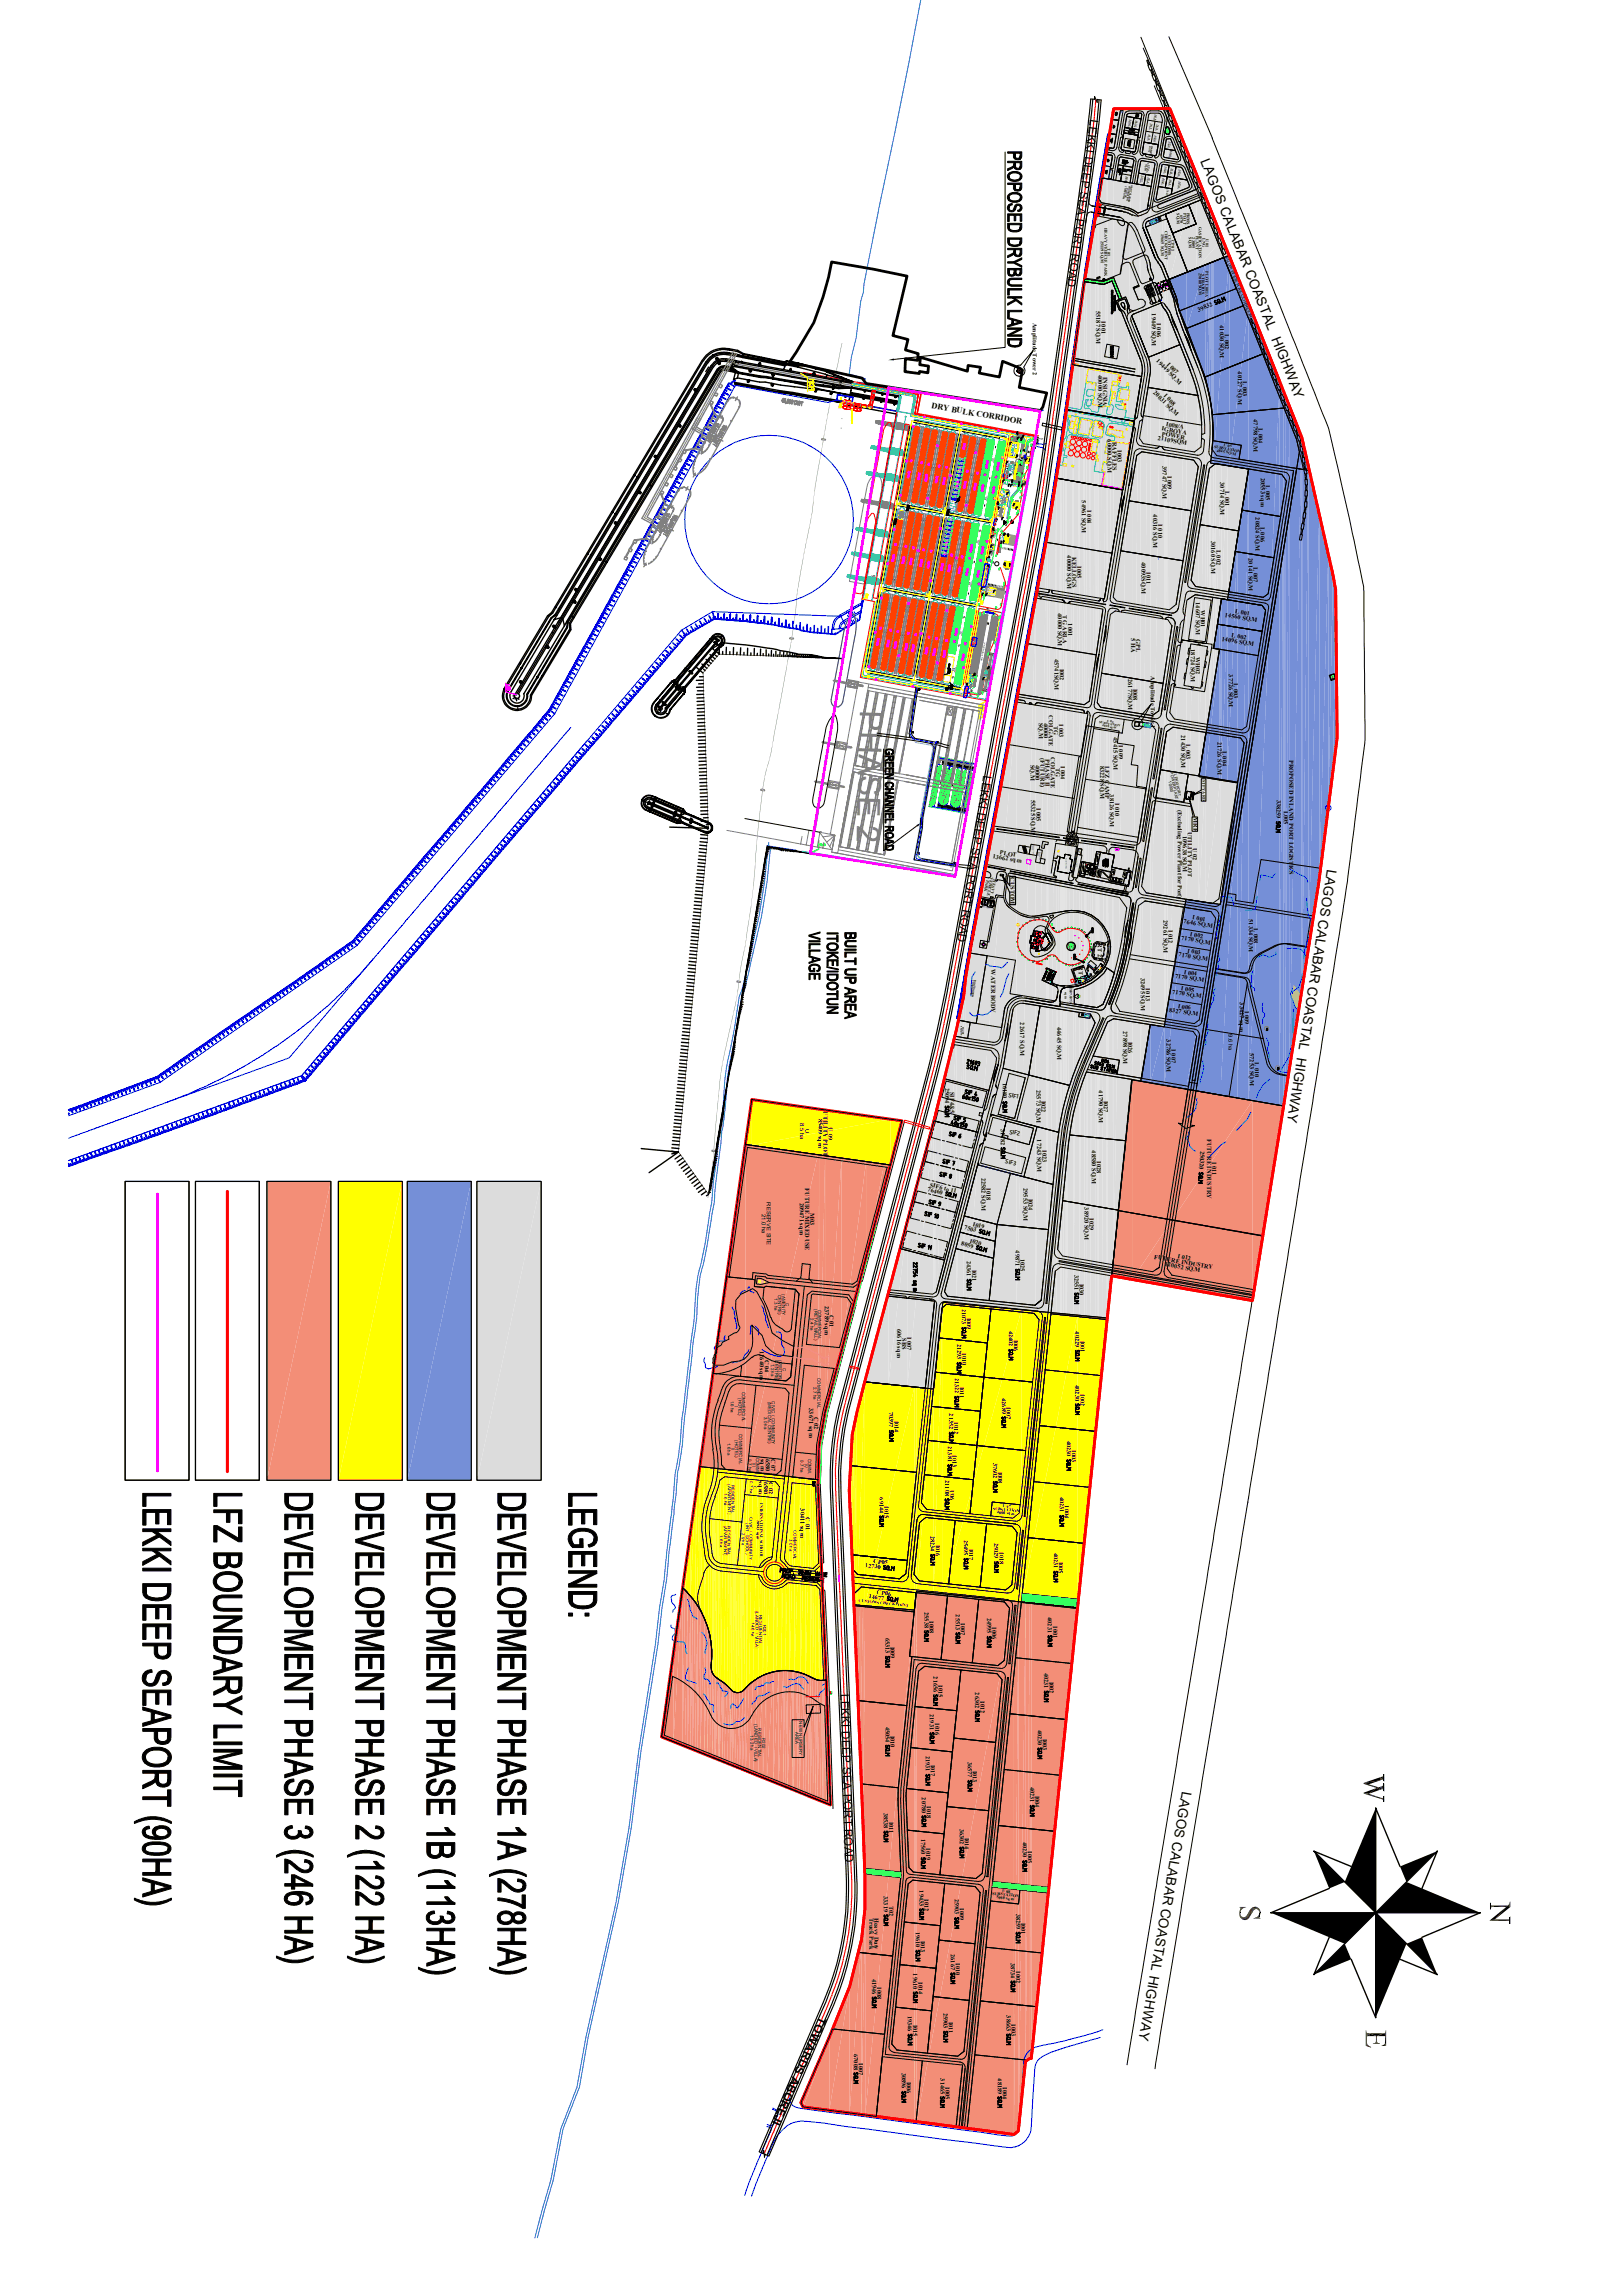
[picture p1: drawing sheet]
<svg xmlns="http://www.w3.org/2000/svg" width="297mm" height="420mm" viewBox="0 0 297 420" stroke-linecap="round" stroke-linejoin="round" font-family="sans-serif">
<defs><g id="words">
<text font-size="5.8" fill="#808080" x="157.4" y="129.9" transform="rotate(92 157.4 129.9)">PHASE 2</text>
<g font-size="2.5">
<text x="219.7" y="29.5" transform="rotate(68 219.7 29.5)">LAGOS CALABAR COASTAL HIGHWAY</text>
<text x="242.9" y="158.9" transform="rotate(99 242.9 158.9)">LAGOS CALABAR COASTAL HIGHWAY</text>
<text x="216.3" y="327.5" transform="rotate(100 216.3 327.5)">LAGOS CALABAR COASTAL HIGHWAY</text>
</g>
<g font-size="2.2">
<text x="199.5" y="21.8" transform="rotate(98 199.5 21.8)">LEK I DEEP SEA PORT ROAD</text>
<text x="180" y="141.7" transform="rotate(99 180 141.7)">LEK I DEEP SEA PORT ROAD</text>
<text x="153.8" y="309.8" transform="rotate(88 153.8 309.8)">LEKKI DEEP SEA PORT ROAD</text>
<text x="149.9" y="368.8" transform="rotate(114 149.9 368.8)">TOWARDS ABOREJI</text>
</g>
<text font-size="1.5" x="170.4" y="74.6" transform="rotate(10 170.4 74.6)">DRY BULK CORRIDOR</text>
<g font-size="1.2">
<text x="176.8" y="195.5" transform="rotate(12 176.8 195.5)">SQ.M</text>
<text x="176.8" y="194.5" transform="rotate(12 176.8 194.5)">21693</text>
<text x="176" y="200.9" transform="rotate(12 176 200.9)">60x150</text>
<text x="176.4" y="200" transform="rotate(12 176.4 200)">SIF 4</text>
<text x="173.6" y="207.7" transform="rotate(12 173.6 207.7)">SIF 6</text>
<text x="173.9" y="205.7" transform="rotate(12 173.9 205.7)">40x1</text>
<text x="174.4" y="204.8" transform="rotate(12 174.4 204.8)">SIF 5</text>
<text x="176.4" y="206.2" transform="rotate(12 176.4 206.2)">0</text>
<text x="171.8" y="215.1" transform="rotate(12 171.8 215.1)">SIF 8</text>
<text x="172.4" y="212.7" transform="rotate(12 172.4 212.7)">SIF 7</text>
<text x="169.8" y="220.2" transform="rotate(12 169.8 220.2)">SIF 9</text>
<text x="169.1" y="222.3" transform="rotate(12 169.1 222.3)">SIF 10</text>
<text x="167.1" y="230.8" transform="rotate(90 167.1 230.8)">22754 sq m</text>
<text x="167.9" y="228.1" transform="rotate(12 167.9 228.1)">SIF 1</text>
</g>
<g font-size="1.1">
<text x="189" y="59.1" transform="rotate(90 189 59.1)">Amplitude Tower 2</text>
<text x="200.6" y="56.8" transform="rotate(90 200.6 56.8)">55187 SQ.M</text>
<text x="201.6" y="58.6" transform="rotate(90 201.6 58.6)">I 001</text>
<text x="210.8" y="57.3" transform="rotate(90 210.8 57.3)">19449 SQ.M</text>
<text x="211.7" y="59.1" transform="rotate(90 211.7 59.1)">I 006</text>
<text x="219.3" y="57" transform="rotate(-22 219.3 57)">39832 SQ.M</text>
<text x="223.2" y="59.5" transform="rotate(90 223.2 59.5)">41030 SQ.M</text>
<text x="224.2" y="61.1" transform="rotate(90 224.2 61.1)">L 002</text>
<text x="201" y="68.6" transform="rotate(90 201 68.6)">40000 SQ.M</text>
<text x="201.9" y="68.9" transform="rotate(90 201.9 68.9)">INSIGNIA</text>
<text x="211" y="71.9" transform="rotate(45 211 71.9)">20031 SQ.M</text>
<text x="211.5" y="66.1" transform="rotate(45 211.5 66.1)">19449 SQ.M</text>
<text x="213.5" y="66.7" transform="rotate(45 213.5 66.7)">I 007</text>
<text x="226.5" y="67.9" transform="rotate(90 226.5 67.9)">40127 SQ.M</text>
<text x="227.5" y="69.6" transform="rotate(90 227.5 69.6)">L 003</text>
<text x="212.9" y="72.5" transform="rotate(45 212.9 72.5)">I 008</text>
<text x="213.4" y="77.9" transform="rotate(10 213.4 77.9)">I008/A</text>
<text x="229.4" y="76.7" transform="rotate(90 229.4 76.7)">47798 SQ.M</text>
<text x="202.7" y="80.4" transform="rotate(90 202.7 80.4)">60000 SQ.M</text>
<text x="203.6" y="80.8" transform="rotate(90 203.6 80.8)">RAFFLES</text>
<text x="204.5" y="82.3" transform="rotate(90 204.5 82.3)">I003</text>
<text x="211.8" y="80.5" transform="rotate(10 211.8 80.5)">21109SQM</text>
<text x="212.5" y="78.7" transform="rotate(10 212.5 78.7)">IGBOYA</text>
<text x="212.5" y="79.7" transform="rotate(10 212.5 79.7)">POWER</text>
<text x="230.3" y="78.3" transform="rotate(90 230.3 78.3)">L 004</text>
<text x="212.7" y="85.2" transform="rotate(90 212.7 85.2)">39747 SQ.M</text>
<text x="213.7" y="87" transform="rotate(90 213.7 87)">I 009</text>
<text x="223.3" y="88.2" transform="rotate(90 223.3 88.2)">30714 SQ.M</text>
<text x="224.2" y="89.8" transform="rotate(90 224.2 89.8)">L 001</text>
<text x="230.7" y="87.4" transform="rotate(90 230.7 87.4)">20553 sq m</text>
<text x="231.7" y="88.7" transform="rotate(90 231.7 88.7)">L 005</text>
<text x="198" y="91.5" transform="rotate(90 198 91.5)">54961 SQ.M</text>
<text x="198.9" y="93.3" transform="rotate(90 198.9 93.3)">I 004</text>
<text x="211" y="94.1" transform="rotate(90 211 94.1)">40316 SQ.M</text>
<text x="212" y="95.9" transform="rotate(90 212 95.9)">I 010</text>
<text x="229.8" y="94.7" transform="rotate(90 229.8 94.7)">20824 SQ.M</text>
<text x="195.3" y="101.6" transform="rotate(90 195.3 101.6)">40000 SQ.M</text>
<text x="196.2" y="101.9" transform="rotate(90 196.2 101.9)">KELLOGS</text>
<text x="221.7" y="98.9" transform="rotate(90 221.7 98.9)">30160 SQ.M</text>
<text x="222.6" y="100.5" transform="rotate(90 222.6 100.5)">L 002</text>
<text x="230.7" y="96.3" transform="rotate(90 230.7 96.3)">L 006</text>
<text x="197.2" y="103.6" transform="rotate(90 197.2 103.6)">I005</text>
<text x="208.9" y="102.8" transform="rotate(90 208.9 102.8)">40093SQ.M</text>
<text x="209.8" y="104.7" transform="rotate(90 209.8 104.7)">I011</text>
<text x="228.5" y="102.1" transform="rotate(90 228.5 102.1)">20141 SQ.M</text>
<text x="229.4" y="103.7" transform="rotate(90 229.4 103.7)">L 007</text>
<text x="193.6" y="112.1" transform="rotate(90 193.6 112.1)">40000 SQ.M</text>
<text x="194.5" y="112.6" transform="rotate(90 194.5 112.6)">TG ARLA</text>
<text x="218.8" y="110.2" transform="rotate(90 218.8 110.2)">14607 SQ.M</text>
<text x="219.8" y="111.6" transform="rotate(90 219.8 111.6)">WH01</text>
<text x="224.1" y="112.8" transform="rotate(10 224.1 112.8)">14560 SQ.M</text>
<text x="226" y="112.2" transform="rotate(10 226 112.2)">L 001</text>
<text x="195.5" y="114" transform="rotate(90 195.5 114)">1001</text>
<text x="207" y="116.7" transform="rotate(90 207 116.7)">5 HA</text>
<text x="207.9" y="116.8" transform="rotate(90 207.9 116.8)">GPL</text>
<text x="217.9" y="118.7" transform="rotate(90 217.9 118.7)">18724 SQ.M</text>
<text x="223.5" y="117.2" transform="rotate(10 223.5 117.2)">14096 SQ.M</text>
<text x="225.3" y="116.5" transform="rotate(10 225.3 116.5)">L 002</text>
<text x="193" y="120.5" transform="rotate(90 193 120.5)">45741SQ.M</text>
<text x="193.9" y="122.3" transform="rotate(90 193.9 122.3)">I002</text>
<text x="206.5" y="124.2" transform="rotate(90 206.5 124.2)">26177SQ.M</text>
<text x="207.4" y="126" transform="rotate(90 207.4 126)">I008</text>
<text x="210.6" y="123.7" transform="rotate(90 210.6 123.7)">Amplitude Tower 1</text>
<text x="218.8" y="120.2" transform="rotate(90 218.8 120.2)">WH02</text>
<text x="224.9" y="123.4" transform="rotate(90 224.9 123.4)">37726 SQ.M</text>
<text x="225.8" y="125" transform="rotate(90 225.8 125)">L 003</text>
<text x="191.9" y="130.8" transform="rotate(90 191.9 130.8)">COLGATE</text>
<text x="190.1" y="132.2" transform="rotate(90 190.1 132.2)">SQ.M</text>
<text x="191" y="132.2" transform="rotate(90 191 132.2)">40000</text>
<text x="192.9" y="132.8" transform="rotate(90 192.9 132.8)">TG</text>
<text x="193.8" y="132.5" transform="rotate(90 193.8 132.5)">I 003</text>
<text x="203.8" y="134.8" transform="rotate(90 203.8 134.8)">45415 SQ.M</text>
<text x="204.7" y="136.4" transform="rotate(90 204.7 136.4)">I 009</text>
<text x="216.2" y="134.5" transform="rotate(90 216.2 134.5)">21430 SQ.M</text>
<text x="217.1" y="136.1" transform="rotate(90 217.1 136.1)">L 003</text>
<text x="222.8" y="135.6" transform="rotate(90 222.8 135.6)">21726 SQ.M</text>
<text x="223.7" y="137.3" transform="rotate(90 223.7 137.3)">L 004</text>
<text x="188.6" y="139.9" transform="rotate(90 188.6 139.9)">SQ.M</text>
<text x="189.5" y="139.9" transform="rotate(90 189.5 139.9)">40000</text>
<text x="190.4" y="138.6" transform="rotate(90 190.4 138.6)">(FUTURE)</text>
<text x="191.4" y="138.9" transform="rotate(90 191.4 138.9)">PHASE II</text>
<text x="192.3" y="138.5" transform="rotate(90 192.3 138.5)">COLGATE</text>
<text x="193.2" y="140.5" transform="rotate(90 193.2 140.5)">TG</text>
<text x="194.1" y="140.1" transform="rotate(90 194.1 140.1)">I 004</text>
<text x="201.3" y="140" transform="rotate(90 201.3 140)">83228 SQ.M</text>
<text x="202.3" y="140.1" transform="rotate(90 202.3 140.1)">LFZ CAMP</text>
<text x="235.9" y="139" transform="rotate(90 235.9 139)">PROPOSED INLAND PORT LOGISTICS</text>
<text x="188.7" y="146.3" transform="rotate(90 188.7 146.3)">55325 SQ.M</text>
<text x="189.7" y="147.8" transform="rotate(90 189.7 147.8)">I 005</text>
<text x="203.1" y="145.3" transform="rotate(90 203.1 145.3)">38126 SQ.M</text>
<text x="204.1" y="146.8" transform="rotate(90 204.1 146.8)">I 010</text>
<text x="215.5" y="148.1" transform="rotate(90 215.5 148.1)">(Excluding Power Plant for Port)</text>
<text x="218.4" y="149.5" transform="rotate(90 218.4 149.5)">MRF</text>
<text x="233.6" y="146.3" transform="rotate(91 233.6 146.3)">338259 SQ.M</text>
<text x="235" y="148.3" transform="rotate(90 235 148.3)">L005</text>
<text x="216.5" y="152.9" transform="rotate(90 216.5 152.9)">109638 SQ.M</text>
<text x="217.4" y="152.1" transform="rotate(90 217.4 152.1)">UTILITY PLOT</text>
<text x="218.3" y="155.1" transform="rotate(90 218.3 155.1)">U 02</text>
<text x="181.6" y="157" transform="rotate(9 181.6 157)">13662 sq m</text>
<text x="182.9" y="156.3" transform="rotate(9 182.9 156.3)">PLOT</text>
<text x="184.9" y="160.4" transform="rotate(90 184.9 160.4)">CUSTOM</text>
<text x="200.9" y="172.6" transform="rotate(90 200.9 172.6)">RT 2</text>
<text x="212.9" y="168.3" transform="rotate(90 212.9 168.3)">29261 SQ.M</text>
<text x="213.8" y="170.1" transform="rotate(90 213.8 170.1)">I 012</text>
<text x="216.1" y="171.9" transform="rotate(9 216.1 171.9)">7170 SQ.M</text>
<text x="216.5" y="168.9" transform="rotate(9 216.5 168.9)">7646 SQ.M</text>
<text x="217.8" y="171.2" transform="rotate(9 217.8 171.2)">I 002</text>
<text x="218.2" y="168.2" transform="rotate(9 218.2 168.2)">I 001</text>
<text x="228.5" y="168.1" transform="rotate(90 228.5 168.1)">51334 SQ.M</text>
<text x="229.5" y="169.8" transform="rotate(90 229.5 169.8)">L 008</text>
<text x="181.4" y="177.3" transform="rotate(90 181.4 177.3)">WATER BODY</text>
<text x="197.4" y="176.8" transform="rotate(90 197.4 176.8)">RT 1</text>
<text x="208.8" y="178.8" transform="rotate(90 208.8 178.8)">32495 SQ.M</text>
<text x="215" y="178.8" transform="rotate(9 215 178.8)">7170 SQ.M</text>
<text x="215.6" y="174.9" transform="rotate(9 215.6 174.9)">7170 SQ.M</text>
<text x="216.6" y="178.1" transform="rotate(9 216.6 178.1)">I 004</text>
<text x="217.3" y="174.2" transform="rotate(9 217.3 174.2)">I 003</text>
<text x="209.7" y="180.6" transform="rotate(90 209.7 180.6)">I 013</text>
<text x="213.9" y="185" transform="rotate(9 213.9 185)">8327 SQ.M</text>
<text x="214.5" y="181.8" transform="rotate(9 214.5 181.8)">7170 SQ.M</text>
<text x="215.5" y="184.4" transform="rotate(9 215.5 184.4)">I 006</text>
<text x="216.1" y="181.1" transform="rotate(9 216.1 181.1)">I 005</text>
<text x="226.9" y="183.4" transform="rotate(90 226.9 183.4)">33427 sq m</text>
<text x="227.8" y="184.9" transform="rotate(90 227.8 184.9)">I 009</text>
<text x="186.7" y="187" transform="rotate(90 186.7 187)">22617 SQ.M</text>
<text x="193.5" y="187.8" transform="rotate(90 193.5 187.8)">44645 SQ.M</text>
<text x="205.5" y="188.6" transform="rotate(90 205.5 188.6)">27898 SQ.M</text>
<text x="206.5" y="190.5" transform="rotate(90 206.5 190.5)">I026</text>
<text x="213.5" y="190.1" transform="rotate(90 213.5 190.1)">32786 SQ.M</text>
<text x="214.4" y="191.9" transform="rotate(90 214.4 191.9)">I 007</text>
<text x="224.8" y="189.2" transform="rotate(90 224.8 189.2)">9.6 ha</text>
<text x="228.7" y="192.6" transform="rotate(90 228.7 192.6)">57253 SQ.M</text>
<text x="229.7" y="194.2" transform="rotate(90 229.7 194.2)">L 010</text>
<text x="150.7" y="203.2" transform="rotate(90 150.7 203.2)">UTILITY PLOT</text>
<text x="172.9" y="198.9" transform="rotate(90 172.9 198.9)">25094 SQ.M</text>
<text x="173.9" y="199.7" transform="rotate(90 173.9 199.7)">SIF4&amp;5</text>
<text x="183.5" y="198.1" transform="rotate(90 183.5 198.1)">16180 SQ.M</text>
<text x="184.5" y="200.6" transform="rotate(12 184.5 200.6)">SIF1</text>
<text x="189.7" y="199.4" transform="rotate(90 189.7 199.4)">25573 SQ.M</text>
<text x="190.6" y="201.3" transform="rotate(90 190.6 201.3)">I022</text>
<text x="201.1" y="199.4" transform="rotate(90 201.1 199.4)">41790 SQ.M</text>
<text x="202" y="201.4" transform="rotate(90 202 201.4)">I027</text>
<text x="146.4" y="205.4" transform="rotate(90 146.4 205.4)">8.5 ha</text>
<text x="147.4" y="206.5" transform="rotate(90 147.4 206.5)">U</text>
<text x="149.8" y="204.6" transform="rotate(90 149.8 204.6)">85409 sq m</text>
<text x="151.6" y="206.2" transform="rotate(90 151.6 206.2)">U 09</text>
<text x="183.2" y="206.6" transform="rotate(90 183.2 206.6)">31482 SQ.M</text>
<text x="184.7" y="207.4" transform="rotate(12 184.7 207.4)">SIF2</text>
<text x="189.8" y="208.4" transform="rotate(90 189.8 208.4)">17243 SQ.M</text>
<text x="220.9" y="208.3" transform="rotate(90 220.9 208.3)">FUTURE INDUSTRY</text>
<text x="179.6" y="215.4" transform="rotate(90 179.6 215.4)">22582 SQ.M</text>
<text x="183.9" y="212.7" transform="rotate(12 183.9 212.7)">SIF3</text>
<text x="190.8" y="210.4" transform="rotate(90 190.8 210.4)">I023</text>
<text x="199.8" y="210.4" transform="rotate(90 199.8 210.4)">48580 SQ.M</text>
<text x="200.8" y="212.4" transform="rotate(90 200.8 212.4)">I028</text>
<text x="219.7" y="210.5" transform="rotate(94 219.7 210.5)">250320 SQ.M</text>
<text x="221.8" y="212.6" transform="rotate(90 221.8 212.6)">I 011</text>
<text x="140.3" y="219.9" transform="rotate(90 140.3 219.9)">RESERVE SITE</text>
<text x="146.4" y="220" transform="rotate(90 146.4 220)">209471 sq m</text>
<text x="147.3" y="217.3" transform="rotate(90 147.3 217.3)">FUTURE MIXED USE</text>
<text x="148.3" y="221.9" transform="rotate(90 148.3 221.9)">M03</text>
<text x="169.7" y="217.9" transform="rotate(14 169.7 217.9)">76460 SQ.M</text>
<text x="170.1" y="217" transform="rotate(14 170.1 217)">SIF6 to 11</text>
<text x="180.6" y="217.3" transform="rotate(90 180.6 217.3)">I018</text>
<text x="187.3" y="217.3" transform="rotate(90 187.3 217.3)">29553 SQ.M</text>
<text x="188.2" y="219.3" transform="rotate(90 188.2 219.3)">I024</text>
<text x="198.5" y="220.9" transform="rotate(90 198.5 220.9)">38920 SQ.M</text>
<text x="139.4" y="222.1" transform="rotate(90 139.4 222.1)">21.0 ha</text>
<text x="175.9" y="227.8" transform="rotate(15 175.9 227.8)">8059 SQ.M</text>
<text x="176.4" y="224.8" transform="rotate(15 176.4 224.8)">7503 SQ.M</text>
<text x="177.4" y="227.3" transform="rotate(15 177.4 227.3)">I020</text>
<text x="178" y="224.3" transform="rotate(15 178 224.3)">I019</text>
<text x="199.4" y="222.8" transform="rotate(90 199.4 222.8)">I029</text>
<text x="177" y="230.6" transform="rotate(90 177 230.6)">24361 SQ.M</text>
<text x="177.9" y="232.3" transform="rotate(90 177.9 232.3)">I021</text>
<text x="185.8" y="228.7" transform="rotate(90 185.8 228.7)">49871 SQ.M</text>
<text x="186.8" y="230.3" transform="rotate(90 186.8 230.3)">1025</text>
<text x="196.6" y="233.1" transform="rotate(90 196.6 233.1)">32551 SQ.M</text>
<text x="211.1" y="230.3" transform="rotate(10 211.1 230.3)">FUTURE INDUSTRY</text>
<text x="213.1" y="231.6" transform="rotate(10 213.1 231.6)">120052 SQ.M</text>
<text x="215.5" y="230.1" transform="rotate(10 215.5 230.1)">I 012</text>
<text x="150.9" y="238.9" transform="rotate(90 150.9 238.9)">23789 sq m</text>
<text x="176" y="239.4" transform="rotate(90 176 239.4)">21073 SQ.M</text>
<text x="197.6" y="234.8" transform="rotate(90 197.6 234.8)">I030</text>
<text x="151.8" y="240.5" transform="rotate(90 151.8 240.5)">C 01</text>
<text x="164.2" y="243.1" transform="rotate(90 164.2 243.1)">60616 sq m</text>
<text x="165.1" y="244.8" transform="rotate(90 165.1 244.8)">SBS</text>
<text x="166" y="244.6" transform="rotate(90 166 244.6)">I 007</text>
<text x="175.1" y="245.8" transform="rotate(90 175.1 245.8)">21293 SQ.M</text>
<text x="177" y="241" transform="rotate(90 177 241)">I009</text>
<text x="184.6" y="243.4" transform="rotate(90 184.6 243.4)">42402 SQ.M</text>
<text x="185.6" y="245" transform="rotate(90 185.6 245)">I006</text>
<text x="196.8" y="243.6" transform="rotate(90 196.8 243.6)">40229 SQ.M</text>
<text x="197.7" y="245.2" transform="rotate(90 197.7 245.2)">I001</text>
<text x="139" y="247.1" transform="rotate(90 139 247.1)">11640 sq m</text>
<text x="140" y="248.7" transform="rotate(90 140 248.7)">C 04</text>
<text x="176.1" y="247.5" transform="rotate(90 176.1 247.5)">I010</text>
<text x="148.1" y="257.6" transform="rotate(90 148.1 257.6)">33671 sq m</text>
<text x="174.7" y="252" transform="rotate(90 174.7 252)">21322 SQ.M</text>
<text x="175.6" y="253.7" transform="rotate(90 175.6 253.7)">I011</text>
<text x="183.3" y="255.7" transform="rotate(90 183.3 255.7)">42689 SQ.M</text>
<text x="184.2" y="257.4" transform="rotate(90 184.2 257.4)">I007</text>
<text x="196.8" y="253.4" transform="rotate(90 196.8 253.4)">40230 SQ.M</text>
<text x="197.7" y="255" transform="rotate(90 197.7 255)">I002</text>
<text x="149" y="259.2" transform="rotate(90 149 259.2)">C 02</text>
<text x="162.7" y="258.3" transform="rotate(90 162.7 258.3)">70397 SQ.M</text>
<text x="163.7" y="259.9" transform="rotate(90 163.7 259.9)">I014</text>
<text x="173.7" y="258.5" transform="rotate(90 173.7 258.5)">21352 SQ.M 21381 SQ.M</text>
<text x="174.6" y="260.2" transform="rotate(90 174.6 260.2)">I012</text>
<text x="195.2" y="263.6" transform="rotate(90 195.2 263.6)">40230 SQ.M</text>
<text x="139.2" y="266.8" transform="rotate(90 139.2 266.8)">sq m</text>
<text x="140.2" y="266.8" transform="rotate(90 140.2 266.8)">6580</text>
<text x="141.1" y="266.8" transform="rotate(90 141.1 266.8)">C 07</text>
<text x="174.3" y="266.2" transform="rotate(90 174.3 266.2)">I013</text>
<text x="181.7" y="267.6" transform="rotate(90 181.7 267.6)">37602 SQ.M</text>
<text x="182.7" y="269.2" transform="rotate(90 182.7 269.2)">I008</text>
<text x="196.1" y="265.2" transform="rotate(90 196.1 265.2)">I003</text>
<text x="138.9" y="271" transform="rotate(90 138.9 271)">sq m</text>
<text x="139.8" y="271" transform="rotate(90 139.8 271)">6580</text>
<text x="140.7" y="271" transform="rotate(90 140.7 271)">C 02</text>
<text x="146.5" y="275.9" transform="rotate(90 146.5 275.9)">30411 sq m</text>
<text x="161" y="273.9" transform="rotate(90 161 273.9)">69144 SQ.M</text>
<text x="161.9" y="275.6" transform="rotate(90 161.9 275.6)">I015</text>
<text x="172.9" y="270.7" transform="rotate(90 172.9 270.7)">21108 SQ.M</text>
<text x="173.9" y="272.5" transform="rotate(90 173.9 272.5)">U06</text>
<text x="193.9" y="273.8" transform="rotate(90 193.9 273.8)">40231 SQ.M</text>
<text x="194.9" y="275.3" transform="rotate(90 194.9 275.3)">1004</text>
<text x="147.5" y="277.5" transform="rotate(90 147.5 277.5)">C 01</text>
<text x="170.3" y="280.9" transform="rotate(90 170.3 280.9)">28234 SQ.M</text>
<text x="176.4" y="281.6" transform="rotate(90 176.4 281.6)">25495 SQ.M</text>
<text x="158.3" y="286.7" transform="rotate(7 158.3 286.7)">12730 SQ.M</text>
<text x="159.8" y="285.9" transform="rotate(7 159.8 285.9)">CP05</text>
<text x="171.2" y="282.5" transform="rotate(90 171.2 282.5)">I016</text>
<text x="177.3" y="283.3" transform="rotate(90 177.3 283.3)">I017</text>
<text x="182" y="282.2" transform="rotate(90 182 282.2)">25029 SQ.M</text>
<text x="182.9" y="283.9" transform="rotate(90 182.9 283.9)">I018</text>
<text x="192.8" y="284" transform="rotate(90 192.8 284)">40231 SQ.M</text>
<text x="193.8" y="285.7" transform="rotate(90 193.8 285.7)">I005</text>
<text x="158.9" y="292.4" transform="rotate(7 158.9 292.4)">14677 SQ.M</text>
<text x="160.4" y="291.6" transform="rotate(7 160.4 291.6)">CP06</text>
<text x="162.1" y="299.6" transform="rotate(90 162.1 299.6)">65313 SQ.M</text>
<text x="169.2" y="294.9" transform="rotate(90 169.2 294.9)">25538 SQ.M</text>
<text x="170.1" y="296.5" transform="rotate(90 170.1 296.5)">I008</text>
<text x="174.9" y="295.3" transform="rotate(90 174.9 295.3)">25513 SQ.M</text>
<text x="175.9" y="296.9" transform="rotate(90 175.9 296.9)">I007</text>
<text x="180.6" y="296" transform="rotate(90 180.6 296)">24995 SQ.M</text>
<text x="181.6" y="297.6" transform="rotate(90 181.6 297.6)">I006</text>
<text x="191.8" y="295.8" transform="rotate(90 191.8 295.8)">40231 SQ.M</text>
<text x="192.7" y="297.4" transform="rotate(90 192.7 297.4)">I001</text>
<text x="162.9" y="301.3" transform="rotate(90 162.9 301.3)">I009</text>
<text x="191.1" y="306" transform="rotate(90 191.1 306)">40231 SQ.M</text>
<text x="170.8" y="306.6" transform="rotate(90 170.8 306.6)">21656 SQ.M</text>
<text x="171.8" y="308.3" transform="rotate(90 171.8 308.3)">I015</text>
<text x="178.5" y="309.6" transform="rotate(90 178.5 309.6)">26302 SQ.M</text>
<text x="179.4" y="311.2" transform="rotate(90 179.4 311.2)">I012</text>
<text x="192" y="307.6" transform="rotate(90 192 307.6)">I002</text>
<text x="162.1" y="315.8" transform="rotate(90 162.1 315.8)">45054 SQ.M</text>
<text x="162.9" y="317.5" transform="rotate(90 162.9 317.5)">I010</text>
<text x="170.2" y="313.6" transform="rotate(90 170.2 313.6)">21931 SQ.M</text>
<text x="171.1" y="315.2" transform="rotate(90 171.1 315.2)">I016</text>
<text x="189.9" y="316.4" transform="rotate(90 189.9 316.4)">40230 SQ.M</text>
<text x="169.4" y="321.2" transform="rotate(90 169.4 321.2)">21931 SQ.M</text>
<text x="170.4" y="322.8" transform="rotate(90 170.4 322.8)">I017</text>
<text x="177.1" y="322.3" transform="rotate(90 177.1 322.3)">36577 SQ.M</text>
<text x="178.1" y="323.9" transform="rotate(90 178.1 323.9)">I013</text>
<text x="190.8" y="318" transform="rotate(90 190.8 318)">I003</text>
<text x="168.7" y="328.8" transform="rotate(90 168.7 328.8)">20780 SQ.M</text>
<text x="188.5" y="326.8" transform="rotate(90 188.5 326.8)">40231 SQ.M</text>
<text x="189.4" y="328.5" transform="rotate(90 189.4 328.5)">I004</text>
<text x="161.8" y="331.6" transform="rotate(90 161.8 331.6)">38538 SQ.M</text>
<text x="162.7" y="333.2" transform="rotate(90 162.7 333.2)">I011</text>
<text x="169.6" y="330.4" transform="rotate(90 169.6 330.4)">I018</text>
<text x="175.6" y="334.5" transform="rotate(90 175.6 334.5)">36302 SQ.M</text>
<text x="168.6" y="336.4" transform="rotate(90 168.6 336.4)">17560 SQ.M</text>
<text x="169.5" y="338.1" transform="rotate(90 169.5 338.1)">I019</text>
<text x="176.6" y="336.1" transform="rotate(90 176.6 336.1)">I014</text>
<text x="187.2" y="336.9" transform="rotate(90 187.2 336.9)">40230 SQ.M</text>
<text x="188.1" y="338.6" transform="rotate(90 188.1 338.6)">I005</text>
<text x="161.8" y="346.8" transform="rotate(90 161.8 346.8)">33319 SQ.M</text>
<text x="168.3" y="345.8" transform="rotate(90 168.3 345.8)">19433 SQ.M</text>
<text x="169.2" y="347.4" transform="rotate(90 169.2 347.4)">I012</text>
<text x="174.7" y="347.4" transform="rotate(90 174.7 347.4)">25903 SQ.M</text>
<text x="159.1" y="350.8" transform="rotate(90 159.1 350.8)">Truck Park</text>
<text x="160" y="350.8" transform="rotate(90 160 350.8)">Heavy Duty</text>
<text x="162.7" y="348.6" transform="rotate(90 162.7 348.6)">T02</text>
<text x="167.6" y="353.4" transform="rotate(90 167.6 353.4)">19610 SQ.M</text>
<text x="175.6" y="349" transform="rotate(90 175.6 349)">I009</text>
<text x="185.9" y="350.1" transform="rotate(90 185.9 350.1)">38259 SQ.M</text>
<text x="186.9" y="351.7" transform="rotate(90 186.9 351.7)">I001</text>
<text x="168.5" y="355" transform="rotate(90 168.5 355)">I013</text>
<text x="174" y="357.5" transform="rotate(90 174 357.5)">26167 SQ.M</text>
<text x="174.9" y="359.1" transform="rotate(90 174.9 359.1)">I010</text>
<text x="185" y="359" transform="rotate(90 185 359)">38734 SQ.M</text>
<text x="159.6" y="361.9" transform="rotate(90 159.6 361.9)">41946 SQ.M</text>
<text x="160.5" y="363.5" transform="rotate(90 160.5 363.5)">I008</text>
<text x="167.1" y="361" transform="rotate(90 167.1 361)">19610 SQ.M</text>
<text x="168.1" y="362.6" transform="rotate(90 168.1 362.6)">I014</text>
<text x="185.9" y="360.6" transform="rotate(90 185.9 360.6)">I002</text>
<text x="166.2" y="368.7" transform="rotate(90 166.2 368.7)">19346 SQ.M</text>
<text x="167.1" y="370.4" transform="rotate(90 167.1 370.4)">I015</text>
<text x="172.7" y="368.2" transform="rotate(90 172.7 368.2)">25903 SQ.M</text>
<text x="173.6" y="369.8" transform="rotate(90 173.6 369.8)">I011</text>
<text x="184.2" y="368.7" transform="rotate(90 184.2 368.7)">38663 SQ.M</text>
<text x="185.1" y="370.3" transform="rotate(90 185.1 370.3)">I003</text>
<text x="156.3" y="375.8" transform="rotate(90 156.3 375.8)">67008 SQ.M</text>
<text x="157.2" y="377.4" transform="rotate(90 157.2 377.4)">I007</text>
<text x="165" y="379.2" transform="rotate(90 165 379.2)">30896 SQ.M</text>
<text x="166" y="380.8" transform="rotate(90 166 380.8)">I006</text>
<text x="172.1" y="380.2" transform="rotate(90 172.1 380.2)">31465 SQ.M</text>
<text x="173" y="381.8" transform="rotate(90 173 381.8)">I005</text>
<text x="182.6" y="380.2" transform="rotate(90 182.6 380.2)">48189 SQ.M</text>
<text x="183.5" y="381.8" transform="rotate(90 183.5 381.8)">I004</text>
</g>
<g font-size=".9">
<text x="199.5" y="195.3" transform="rotate(12 199.5 195.3)">SUB STATION</text>
<text x="200.2" y="194.7" transform="rotate(12 200.2 194.7)">5063 SQ.M</text>
<text x="201.5" y="194.2" transform="rotate(12 201.5 194.2)">UO4</text>
</g>
<g font-size=".8">
<text x="202.1" y="41.7" transform="rotate(90 202.1 41.7)">HEAVY VEHICLE PARK</text>
<text x="215.3" y="39" transform="rotate(90 215.3 39)">SQ.M</text>
<text x="216" y="39.2" transform="rotate(90 216 39.2)">6570</text>
<text x="216.6" y="39" transform="rotate(90 216.6 39)">PLOT</text>
<text x="217.2" y="38.9" transform="rotate(90 217.2 38.9)">PRMS</text>
<text x="219.4" y="41.5" transform="rotate(90 219.4 41.5)">GASIFICATION</text>
<text x="201.5" y="44" transform="rotate(90 201.5 44)">25119 SQ.M</text>
<text x="202.7" y="45.3" transform="rotate(90 202.7 45.3)">T 01</text>
<text x="212.5" y="42.8" transform="rotate(90 212.5 42.8)">15665 SQ.M</text>
<text x="213.1" y="42.2" transform="rotate(90 213.1 42.2)">CHECKPOINT</text>
<text x="213.8" y="43" transform="rotate(90 213.8 43)">CUSTOMS</text>
<text x="214.4" y="43.9" transform="rotate(90 214.4 43.9)">CP 01</text>
<text x="217.5" y="43.4" transform="rotate(90 217.5 43.4)">SQ.M</text>
<text x="218.2" y="43.4" transform="rotate(90 218.2 43.4)">23805</text>
<text x="218.8" y="43.1" transform="rotate(90 218.8 43.1)">PLANT</text>
<text x="220" y="43.6" transform="rotate(90 220 43.6)">LNG</text>
<text x="220.7" y="43.6" transform="rotate(90 220.7 43.6)">U 01</text>
<text x="224.2" y="47.1" transform="rotate(68 224.2 47.1)">20.0m WIDE RAIL COR IDOR</text>
<text x="219.4" y="50" transform="rotate(90 219.4 50)">25000 SQ.M</text>
<text x="220" y="50.2" transform="rotate(90 220 50.2)">STRATOS</text>
<text x="220.6" y="49.7" transform="rotate(90 220.6 49.7)">PLOT L001/A</text>
<text x="222.1" y="81.9" transform="rotate(10 222.1 81.9)">SUBSTATION</text>
<text x="222.6" y="82.6" transform="rotate(10 222.6 82.6)">4845 SQ.M</text>
<text x="223.9" y="81.6" transform="rotate(10 223.9 81.6)">U 05</text>
<text x="220" y="142.6" transform="rotate(90 220 142.6)">STP YARD</text>
<text x="180.5" y="161" transform="rotate(100 180.5 161)">PARK</text>
<text x="181.2" y="160.4" transform="rotate(100 181.2 160.4)">VEHICLE</text>
<text x="181.8" y="160.9" transform="rotate(100 181.8 160.9)">HEAVY</text>
<text x="141.7" y="237.5" transform="rotate(90 141.7 237.5)">1.3 ha</text>
<text x="142.4" y="236.8" transform="rotate(90 142.4 236.8)">CENTRE)</text>
<text x="143.1" y="236.7" transform="rotate(90 143.1 236.7)">(AMENITY</text>
<text x="143.8" y="238.4" transform="rotate(90 143.8 238.4)">C</text>
<text x="149.1" y="239.4" transform="rotate(90 149.1 239.4)">(RETAIL MALL)</text>
<text x="149.7" y="239.6" transform="rotate(90 149.7 239.6)">COMMERCIAL</text>
<text x="148.3" y="241.2" transform="rotate(90 148.3 241.2)">2.4 ha</text>
<text x="141.1" y="249.5" transform="rotate(90 141.1 249.5)">1.2 ha</text>
<text x="141.9" y="248.8" transform="rotate(90 141.9 248.8)">CENTRE)</text>
<text x="142.5" y="248.8" transform="rotate(90 142.5 248.8)">(VISITOR</text>
<text x="143.3" y="250.3" transform="rotate(90 143.3 250.3)">C</text>
<text x="133.8" y="256.2" transform="rotate(90 133.8 256.2)">1.6 ha</text>
<text x="134.4" y="257.2" transform="rotate(90 134.4 257.2)">I</text>
<text x="135.2" y="255.7" transform="rotate(90 135.2 255.7)">(HOTEL)</text>
<text x="135.8" y="254.6" transform="rotate(90 135.8 254.6)">COMMERCIAL</text>
<text x="140.6" y="256.4" transform="rotate(90 140.6 256.4)">(MEDICAL CENTRE)</text>
<text x="141.3" y="256.4" transform="rotate(90 141.3 256.4)">CIVIC / COMMUNITY</text>
<text x="148.9" y="253.7" transform="rotate(90 148.9 253.7)">2.7 ha</text>
<text x="149.6" y="252.1" transform="rotate(90 149.6 252.1)">COMMERCIAL</text>
<text x="133.1" y="263.9" transform="rotate(90 133.1 263.9)">1.6 ha</text>
<text x="134.5" y="263.4" transform="rotate(90 134.5 263.4)">(HOTEL)</text>
<text x="135.2" y="262.3" transform="rotate(90 135.2 262.3)">COMMERCIAL</text>
<text x="139.9" y="259.2" transform="rotate(90 139.9 259.2)">3.0 ha</text>
<text x="133.9" y="264.8" transform="rotate(90 133.9 264.8)">II</text>
<text x="137" y="266.9" transform="rotate(90 137 266.9)">0.7 ha</text>
<text x="137.7" y="267.7" transform="rotate(90 137.7 267.7)">III</text>
<text x="138.4" y="266.6" transform="rotate(90 138.4 266.6)">COMM.</text>
<text x="146.5" y="267.1" transform="rotate(90 146.5 267.1)">0.7 ha</text>
<text x="147.2" y="267.8" transform="rotate(90 147.2 267.8)">IV</text>
<text x="147.9" y="266.8" transform="rotate(90 147.9 266.8)">COMM.</text>
<text x="132.5" y="273.1" transform="rotate(90 132.5 273.1)">1.6 ha</text>
<text x="133.2" y="271.5" transform="rotate(90 133.2 271.5)">(APARTMENT)</text>
<text x="133.9" y="271.6" transform="rotate(90 133.9 271.6)">RESIDENTIAL</text>
<text x="137.2" y="270.9" transform="rotate(90 137.2 270.9)">0.7 ha</text>
<text x="137.9" y="271.8" transform="rotate(90 137.9 271.8)">C</text>
<text x="139.1" y="274.9" transform="rotate(90 139.1 274.9)">INTERNATIONAL SCHOOL</text>
<text x="183.5" y="275.7" transform="rotate(6 183.5 275.7)">U 07</text>
<text x="131.7" y="280.7" transform="rotate(90 131.7 280.7)">1.6 ha</text>
<text x="132.5" y="279.1" transform="rotate(90 132.5 279.1)">(APARTMENT)</text>
<text x="133.1" y="279.2" transform="rotate(90 133.1 279.2)">RESIDENTIAL</text>
<text x="135.8" y="280.4" transform="rotate(90 135.8 280.4)">2.9 ha</text>
<text x="136.5" y="278.6" transform="rotate(90 136.5 278.6)">(INT. SCHOOL)</text>
<text x="137.2" y="277.5" transform="rotate(90 137.2 277.5)">CIVIC / COMMUNITY</text>
<text x="138.5" y="278" transform="rotate(90 138.5 278)">28943 sq m</text>
<text x="144.5" y="281.5" transform="rotate(90 144.5 281.5)">3.0 ha</text>
<text x="145.2" y="279.9" transform="rotate(90 145.2 279.9)">COMMERCIAL</text>
<text x="181.7" y="276.1" transform="rotate(6 181.7 276.1)">SUBSTATION</text>
<text x="182.4" y="276.8" transform="rotate(6 182.4 276.8)">4800 sq m</text>
<text x="157.1" y="293" transform="rotate(6 157.1 293)">CUSTOMS CHECKPOINT</text>
<text x="137.5" y="296.7" transform="rotate(90 137.5 296.7)">14.6 ha</text>
<text x="138.3" y="294.6" transform="rotate(90 138.3 294.6)">(LANDED / VILLA)</text>
<text x="138.9" y="295.4" transform="rotate(90 138.9 295.4)">RESIDENTIAL</text>
<text x="139.7" y="297.2" transform="rotate(90 139.7 297.2)">R201</text>
<text x="137.4" y="317.4" transform="rotate(90 137.4 317.4)">13.2 ha</text>
<text x="138.1" y="315.4" transform="rotate(90 138.1 315.4)">(LANDED / VILLA)</text>
<text x="138.8" y="316.2" transform="rotate(90 138.8 316.2)">RESIDENTIAL</text>
<text x="139.5" y="317.9" transform="rotate(90 139.5 317.9)">R202</text>
<text x="145.6" y="316.8" transform="rotate(90 145.6 316.8)">AREA</text>
<text x="146.3" y="314.9" transform="rotate(90 146.3 314.9)">NEW NURSERY</text>
<text x="181.6" y="346.5" transform="rotate(6 181.6 346.5)">SUBSTATION</text>
<text x="182.4" y="347.3" transform="rotate(6 182.4 347.3)">5000 sq m</text>
<text x="183.4" y="346.1" transform="rotate(6 183.4 346.1)">U 08</text>
</g>
<g font-size=".7">
<text x="213.8" y="142.9" transform="rotate(79 213.8 142.9)">10</text>
<text x="214.2" y="141.3" transform="rotate(79 214.2 141.3)">POWERPLANT</text>
<text x="214.9" y="141.7" transform="rotate(79 214.9 141.7)">LEK IPORT</text>
</g>
<g font-size=".6">
<text x="201.1" y="132.3" transform="rotate(10 201.1 132.3)">SUBSTATION</text>
<text x="201.7" y="132.9" transform="rotate(10 201.7 132.9)">4990 sq m</text>
<text x="202.6" y="132" transform="rotate(10 202.6 132)">U 03</text>
<text x="194.9" y="181.5" transform="rotate(90 194.9 181.5)">sq m</text>
<text x="195.8" y="180.7" transform="rotate(90 195.8 180.7)">2687.0373</text>
</g>
<g font-size=".4">
<text x="205.9" y="34.1" transform="rotate(100 205.9 34.1)">15764 SQ.M</text>
<text x="206.1" y="34.4" transform="rotate(100 206.1 34.4)">PLOT 16</text>
<text x="206.6" y="34" transform="rotate(100 206.6 34)">FOUNDATION</text>
<text x="207" y="33.8" transform="rotate(100 207 33.8)">ISHK TOLARAM</text>
<text x="178" y="179.3" transform="rotate(100 178 179.3)">FOUNDATION</text>
<text x="178.4" y="179.2" transform="rotate(100 178.4 179.2)">ISHK TOLARAM</text>
</g>
<g font-size=".3">
<text x="206.7" y="21.8" transform="rotate(99 206.7 21.8)">{0.1040HA}</text>
<text x="206.9" y="21.9" transform="rotate(99 206.9 21.9)">PLOT 10</text>
<text x="207.8" y="21.9" transform="rotate(99 207.8 21.9)">{0.1040HA}</text>
<text x="208" y="22.1" transform="rotate(99 208 22.1)">PLOT 12</text>
<text x="210.5" y="22.5" transform="rotate(99 210.5 22.5)">{0.100HA}</text>
<text x="210.7" y="22.6" transform="rotate(99 210.7 22.6)">PLOT 24</text>
<text x="211.3" y="20.9" transform="rotate(99 211.3 20.9)">{0.110HA}</text>
<text x="211.5" y="21" transform="rotate(99 211.5 21)">PLOT 26</text>
<text x="211.6" y="22.7" transform="rotate(99 211.6 22.7)">{0.100HA}</text>
<text x="211.9" y="22.8" transform="rotate(99 211.9 22.8)">PLOT 25</text>
<text x="210.1" y="29.9" transform="rotate(99 210.1 29.9)">MULTI-LEVEL</text>
<text x="210.2" y="24.5" transform="rotate(99 210.2 24.5)">{0.100HA}</text>
<text x="210.4" y="24.7" transform="rotate(99 210.4 24.7)">PLOT 23</text>
<text x="210.4" y="26.6" transform="rotate(99 210.4 26.6)">{0.200HA}</text>
<text x="210.6" y="26.6" transform="rotate(99 210.6 26.6)">CAR PARK</text>
<text x="210.8" y="26.4" transform="rotate(99 210.8 26.4)">COMM.TOWER</text>
<text x="211.3" y="24.7" transform="rotate(99 211.3 24.7)">{0.100HA}</text>
<text x="211.5" y="24.9" transform="rotate(99 211.5 24.9)">PLOT 2</text>
<text x="213.9" y="25.8" transform="rotate(99 213.9 25.8)">{0.100HA}</text>
<text x="214.1" y="26" transform="rotate(99 214.1 26)">PLOT 27</text>
<text x="214.1" y="27.5" transform="rotate(99 214.1 27.5)">{0.143 HA}</text>
<text x="214.3" y="27.7" transform="rotate(99 214.3 27.7)">PLOT 28</text>
<text x="206.1" y="32.2" transform="rotate(100 206.1 32.2)">{0.907HA}</text>
<text x="206.2" y="32.3" transform="rotate(100 206.2 32.3)">PLOT 6C</text>
<text x="208.9" y="32.1" transform="rotate(99 208.9 32.1)">{0.1014HA}</text>
<text x="209.1" y="32.3" transform="rotate(99 209.1 32.3)">PLOT 17</text>
<text x="209.6" y="30" transform="rotate(99 209.6 30)">{0.237HA}</text>
<text x="209.8" y="30" transform="rotate(99 209.8 30)">CAR PARK</text>
<text x="210" y="32.4" transform="rotate(99 210 32.4)">{0.100HA}</text>
<text x="210.2" y="30.2" transform="rotate(99 210.2 30.2)">PLOT 19</text>
<text x="210.2" y="32.5" transform="rotate(99 210.2 32.5)">PLOT 18</text>
<text x="212.8" y="32.5" transform="rotate(99 212.8 32.5)">{0.1028HA}</text>
<text x="213" y="32.7" transform="rotate(99 213 32.7)">PLOT 30</text>
<text x="213.2" y="30.5" transform="rotate(99 213.2 30.5)">{0.1040HA}</text>
<text x="213.3" y="30.6" transform="rotate(99 213.3 30.6)">PLOT 29</text>
<text x="214" y="32.8" transform="rotate(99 214 32.8)">{0.100HA}</text>
<text x="214.2" y="32.9" transform="rotate(99 214.2 32.9)">PLOT 32</text>
<text x="214.3" y="30.7" transform="rotate(99 214.3 30.7)">{0.1018HA}</text>
<text x="214.5" y="30.9" transform="rotate(99 214.5 30.9)">PLOT 3</text>
<text x="215.8" y="31" transform="rotate(99 215.8 31)">{0.1410HA}</text>
<text x="215.8" y="33.1" transform="rotate(99 215.8 33.1)">{0.2370HA}</text>
<text x="215.9" y="31.2" transform="rotate(99 215.9 31.2)">PLOT 35</text>
<text x="215.9" y="33.3" transform="rotate(99 215.9 33.3)">PLOT 34</text>
<text x="180.1" y="117.5" transform="rotate(101 180.1 117.5)">INTRUSIVEINSPECTIONAREA</text>
<text x="180.9" y="122.7" transform="rotate(101 180.9 122.7)">Scan erX 2</text>
<text x="175.8" y="187.7" transform="rotate(90 175.8 187.7)">FACILITY</text>
<text x="176.1" y="187.9" transform="rotate(90 176.1 187.9)">POLICE</text>
</g>
<g font-size=".2">
<text x="213.6" y="34.6" transform="rotate(100 213.6 34.6)">{ 0.1810HA}</text>
<text x="213.8" y="34.7" transform="rotate(100 213.8 34.7)">PLO T 31</text>
<text x="181.8" y="99.9" transform="rotate(101 181.8 99.9)">Fuel Dispenser</text>
<text x="182.9" y="98.6" transform="rotate(101 182.9 98.6)">Exce ption area</text>
<text x="181.9" y="119.7" transform="rotate(-169 181.9 119.7)">SCAN OUT</text>
<text x="180.6" y="126.2" transform="rotate(-169 180.6 126.2)">SCAN IN</text>
<text x="188.8" y="154.7" transform="rotate(90 188.8 154.7)">YEARD</text>
<text x="189.1" y="154.7" transform="rotate(90 189.1 154.7)">PRO DUCTION</text>
<text x="190" y="155.8" transform="rotate(90 190 155.8)">YEARD</text>
<text x="190.2" y="155.8" transform="rotate(90 190.2 155.8)">FEBRICATION</text>
<text x="190.9" y="154" transform="rotate(90 190.9 154)">Q C LAB</text>
<text x="197.3" y="155.3" transform="rotate(90 197.3 155.3)">D ELHI</text>
<text x="197.5" y="155.3" transform="rotate(90 197.5 155.3)">GARDEN</text>
<text x="195" y="156.9" transform="rotate(90 195 156.9)">STORE &amp; FIR E STATION</text>
<text x="197" y="157.5" transform="rotate(90 197 157.5)">C AR PARK</text>
</g>
</g></defs>
<g fill="#f38e77">
<path d="M229.2 201.3l5.7 1-5.7 35.6z"/>
<path d="M207.2 197.5v36.6l-3.7-.7z"/>
<path d="M207.2 197.5l22 3.8-22 32.8z"/>
<path d="M229.2 201.3v36.6l-22-3.8z"/>
</g>
<g fill="#ff0">
<path d="M162.9 204.7l2.2 .3-2.2 8.1z"/>
<path d="M137.6 201.1v8.4l-1.2-.2z"/>
<path d="M137.6 201.1l25.3 3.6-25.3 4.8z"/>
<path d="M137.6 209.5l25.3-4.8v8.4z"/>
</g>
<g fill="#f38e77">
<path d="M161.8 212.9l1.1 .2-1.1 4.4z"/>
<path d="M158.5 212.5l3.3 .4-3.3 17z"/>
<path d="M161.8 212.9v4.6l-3.3 12.4z"/>
<path d="M154 211.8l4.5 .7-4.5 34.5z"/>
<path d="M158.5 212.5v17.4l-4.5 17.1z"/>
<path d="M151 211.4l3 .4-3 46.5z"/>
<path d="M154 211.8v35.2l-3 11.3z"/>
<path d="M149.9 211.2l1.1 .2-1.1 52.9z"/>
<path d="M151 211.4v46.9l-1.1 6z"/>
</g>
<path d="M149.8 211.2v59.5" fill="none" stroke="#f38e77" stroke-width=".21"/>
<g fill="#f38e77">
<path d="M136.4 209.3v59.9l-8.3-.9z"/>
<path d="M136.4 209.3l13.3 1.9-13.3 58z"/>
<path d="M149.7 211.2v59.5l-13.3-1.5z"/>
</g>
<path d="M151 297.4v10" fill="none" stroke="#ff0" stroke-width=".42"/>
<path d="M150.8 307.4l.4-.1z" fill="#ff0"/>
<path d="M150.2 284.5v22.9M150.7 293.2v14.2M150.8 296.6v10.8" fill="none" stroke="#ff0" stroke-width=".18"/>
<path d="M150.1 277.3v30.1M150.4 284.9v22.5" fill="none" stroke="#ff0" stroke-width=".34"/>
<path d="M149.7 270.7v1z" fill="#ff0"/>
<path d="M149.8 272.4v35" fill="none" stroke="#ff0" stroke-width=".21"/>
<path d="M149.6 270.6v36.7M149.7 271.7v35.6" fill="none" stroke="#ff0" stroke-width=".18"/>
<path d="M149.4 270.6v36.7" fill="none" stroke="#ff0" stroke-width=".38"/>
<path d="M148.5 270.5v36.5M149 270.6v36.6" fill="none" stroke="#ff0" stroke-width=".42"/>
<g fill="#ff0">
<path d="M147.4 270.4l.9 .1-.9 35.8z"/>
<path d="M148.3 270.5v36.2l-.9-.4z"/>
<path d="M146.5 270.3l.9 .1-.9 35.6z"/>
<path d="M147.4 270.4v35.9l-.9-.3z"/>
<path d="M145.4 270.2l1.1 .1-1.1 35.4z"/>
<path d="M146.5 270.3v35.7l-1.1-.3z"/>
<path d="M144.5 270.1l.9 .1-.9 35.4z"/>
<path d="M145.4 270.2v35.5l-.9-.1z"/>
<path d="M143.7 270l.8 .1-.8 35.5z"/>
<path d="M144.5 270.1v35.5h-.8z"/>
<path d="M143 269.9l.7 .1-.7 35.6z"/>
<path d="M143.7 270v35.6h-.7z"/>
<path d="M142 269.8l1 .1-1 35.8z"/>
<path d="M143 269.9v35.7l-1 .1z"/>
<path d="M141.5 269.7l.5 .1-.5 36z"/>
<path d="M142 269.8v35.9l-.5 .1z"/>
<path d="M140.3 269.6l1.2 .1-1.2 36.5z"/>
<path d="M141.5 269.7v36.1l-1.2 .4z"/>
<path d="M139.6 269.5l.7 .1-.7 36.9z"/>
<path d="M140.3 269.6v36.6l-.7 .3z"/>
<path d="M138.7 269.5h.9l-.9 37.4z"/>
<path d="M139.6 269.5v37l-.9 .4z"/>
<path d="M137.8 269.4l.9 .1-.9 38.1z"/>
<path d="M138.7 269.5v37.4l-.9 .7z"/>
<path d="M137.1 269.3l.7 .1-.7 38.7z"/>
<path d="M137.8 269.4v38.2l-.7 .5z"/>
<path d="M136.6 269.2l.5 .1-.5 39.3z"/>
<path d="M137.1 269.3v38.8l-.5 .5z"/>
<path d="M136.1 269.2h.5l-.5 39.9z"/>
<path d="M136.6 269.2v39.4l-.5 .5z"/>
</g>
<path d="M134.4 269v40.5M134.6 269v40.6M135.8 269.1v40.4M136 269.2v40.1" fill="none" stroke="#ff0" stroke-width=".21"/>
<path d="M134.9 269v40.6M135.2 269.1v40.5M135.6 269.1v40.5" fill="none" stroke="#ff0" stroke-width=".34"/>
<path d="M134.2 268.9v40.6" fill="none" stroke="#ff0" stroke-width=".18"/>
<path d="M134 268.9v40.5" fill="none" stroke="#ff0" stroke-width=".3"/>
<path d="M133.7 268.9v40.2" fill="none" stroke="#ff0" stroke-width=".25"/>
<g fill="#ff0">
<path d="M133.1 268.8l.5 .1-.5 39.4z"/>
<path d="M133.6 268.9v39.9l-.5-.5z"/>
<path d="M132.5 268.8h.6l-.6 39z"/>
<path d="M133.1 268.8v39.5l-.6-.5z"/>
<path d="M131.9 268.7l.6 .1-.6 38.6z"/>
<path d="M132.5 268.8v39l-.6-.4z"/>
<path d="M131.4 268.6l.5 .1-.5 38.4z"/>
<path d="M131.9 268.7v38.7l-.5-.3z"/>
</g>
<path d="M131.3 268.6v38.5" fill="none" stroke="#ff0" stroke-width=".38"/>
<path d="M130.7 268.6v38M130.9 268.6v38.3" fill="none" stroke="#ff0" stroke-width=".25"/>
<path d="M130.3 268.5l-.1 37.2M130.3 268.5v37.6M130.5 268.5v37.8M130.2 303.4v2.2" fill="none" stroke="#ff0" stroke-width=".18"/>
<g fill="#ff0">
<path d="M130.2 303.8v1.5z"/>
<path d="M130.2 303.8v1.8z"/>
<path d="M130.2 304.5l-.1 .8z"/>
<path d="M130.2 304.5v.8z"/>
<path d="M130.1 304.6v.6z"/>
<path d="M130.1 304.5v.7z"/>
<path d="M130.1 304.5v.8z"/>
</g>
<path d="M130.2 268.5v33.2" fill="none" stroke="#ff0" stroke-width=".18"/>
<path d="M130 268.5v32.1" fill="none" stroke="#ff0" stroke-width=".21"/>
<path d="M129.8 268.4v30.8" fill="none" stroke="#ff0" stroke-width=".34"/>
<g fill="#ff0">
<path d="M128.9 268.4h.7l-.7 27.6z"/>
<path d="M129.6 268.4v29.4l-.7-1.8z"/>
<path d="M128.1 268.3l.8 .1-.8 26z"/>
<path d="M128.9 268.4v27.6l-.8-1.6z"/>
</g>
<path d="M128.1 268.3v26.1" fill="none" stroke="#ff0" stroke-width=".18"/>
<g fill="#ff0">
<path d="M128.1 268.3l-.5 25.2v-21.6z"/>
<path d="M128.1 268.3v26l-.5-.8z"/>
</g>
<path d="M127.4 271.9v21.6" fill="none" stroke="#ff0" stroke-width=".34"/>
<g fill="#ff0">
<path d="M127.2 274.4l-.8 17.6v-11.8z"/>
<path d="M127.2 274.4v18.6l-.8-1z"/>
<path d="M126.4 280.2l-1 10.7v-3.8z"/>
<path d="M126.4 280.2v11.8l-1-1.1z"/>
</g>
<path d="M125.1 287.5v3.3" fill="none" stroke="#ff0" stroke-width=".42"/>
<path d="M125.4 287.1v3.8" fill="none" stroke="#ff0" stroke-width=".18"/>
<path d="M151.8 320.1v10.1" fill="none" stroke="#f38e77" stroke-width=".34"/>
<path d="M150.3 307.4v22.2M151.4 307.3v22.7" fill="none" stroke="#f38e77" stroke-width=".42"/>
<path d="M150.6 307.4v22.2M151.1 307.3v22.6" fill="none" stroke="#f38e77" stroke-width=".25"/>
<path d="M150.9 307.3v22.5" fill="none" stroke="#f38e77" stroke-width=".21"/>
<g fill="#f38e77">
<path d="M149.6 307.3l.5 .1-.5 21.8z"/>
<path d="M150.1 307.4v22l-.5-.2z"/>
</g>
<path d="M148.1 306.5v22.2M148.5 306.7v22.1M149 307v22.1M149.4 307.2v22" fill="none" stroke="#f38e77" stroke-width=".42"/>
<g fill="#f38e77">
<path d="M147.4 306.3l.5 .2-.5 21.8z"/>
<path d="M147.9 306.5v22l-.5-.2z"/>
<path d="M147 306.2l.4 .1-.4 21.9z"/>
<path d="M147.4 306.3v22l-.4-.1z"/>
<path d="M146.3 305.9l.7 .3-.7 21.7z"/>
<path d="M147 306.2v22l-.7-.3z"/>
</g>
<path d="M146.1 305.9v22" fill="none" stroke="#f38e77" stroke-width=".34"/>
<g fill="#f38e77">
<path d="M145.2 305.7l.8 .2-.8 21.5z"/>
<path d="M146 305.9v21.8l-.8-.3z"/>
</g>
<path d="M145.1 305.6v21.8" fill="none" stroke="#f38e77" stroke-width=".21"/>
<g fill="#f38e77">
<path d="M144.1 305.6h.9l-.9 21.4z"/>
<path d="M145 305.6v21.7l-.9-.3z"/>
</g>
<path d="M143.9 305.6v21.4" fill="none" stroke="#f38e77" stroke-width=".42"/>
<path d="M143.5 305.6v21.2" fill="none" stroke="#f38e77" stroke-width=".34"/>
<g fill="#f38e77">
<path d="M142.5 305.6h.8l-.8 20.7z"/>
<path d="M143.3 305.6v21.1l-.8-.4z"/>
<path d="M141.5 305.8l1-.2-1 20.3z"/>
<path d="M142.5 305.6v20.7l-1-.4z"/>
<path d="M140.3 306.2l1.2-.4-1.2 19.7z"/>
<path d="M141.5 305.8v20.1l-1.2-.4z"/>
<path d="M139.6 306.5l.7-.3-.7 19z"/>
<path d="M140.3 306.2v19.3l-.7-.3z"/>
<path d="M138.7 306.9l.9-.4-.9 18.3z"/>
<path d="M139.6 306.5v18.7l-.9-.4z"/>
<path d="M137.8 307.6l.9-.7-.9 17.5z"/>
<path d="M138.7 306.9v17.9l-.9-.4z"/>
<path d="M137.1 308.1l.7-.5-.7 16.5z"/>
<path d="M137.8 307.6v16.8l-.7-.3z"/>
<path d="M137.1 308.1l-.6 15.8v-15.2z"/>
<path d="M137.1 308.1v16l-.6-.2z"/>
<path d="M136.5 308.7l-.6 15v-14.4z"/>
<path d="M136.5 308.7v15.2l-.6-.2z"/>
<path d="M135.4 309.6l.5-.3-.5 14.2z"/>
<path d="M135.9 309.3v14.4l-.5-.2z"/>
<path d="M134.9 309.6h.5l-.5 13.7z"/>
<path d="M135.4 309.6v13.9l-.5-.2z"/>
</g>
<path d="M133.9 308.9v14.1M134.7 309.5v13.8" fill="none" stroke="#f38e77" stroke-width=".38"/>
<path d="M134.3 309.4v13.7" fill="none" stroke="#f38e77" stroke-width=".42"/>
<path d="M133.6 308.8v14" fill="none" stroke="#f38e77" stroke-width=".18"/>
<g fill="#f38e77">
<path d="M133.1 308.3l.5 .5-.5 13.7z"/>
<path d="M133.6 308.8v13.9l-.5-.2z"/>
<path d="M132.5 307.8l.6 .5-.6 14z"/>
<path d="M133.1 308.3v14.2l-.6-.2z"/>
</g>
<path d="M132.4 307.6v14.7" fill="none" stroke="#f38e77" stroke-width=".3"/>
<g fill="#f38e77">
<path d="M131.7 307.3l.5 .3-.5 14.4z"/>
<path d="M132.2 307.6v14.6l-.5-.2z"/>
</g>
<path d="M131.6 307.1v14.9" fill="none" stroke="#f38e77" stroke-width=".21"/>
<g fill="#f38e77">
<path d="M130.9 306.7l.5 .4-.5 14.6z"/>
<path d="M131.4 307.1v14.8l-.5-.2z"/>
</g>
<path d="M130.8 306.5v15.2" fill="none" stroke="#f38e77" stroke-width=".25"/>
<path d="M130.5 306.1v15.5" fill="none" stroke="#f38e77" stroke-width=".3"/>
<path d="M130.3 302v1.1z" fill="#f38e77"/>
<path d="M130.2 301.6v2.2M130.3 305.6v15.9" fill="none" stroke="#f38e77" stroke-width=".18"/>
<path d="M130.3 302l-.1 1.8z" fill="#f38e77"/>
<path d="M130.1 300.5v20.9M130.2 300.6v4M130.2 305.1v16.3M130.2 301.1v3" fill="none" stroke="#f38e77" stroke-width=".18"/>
<path d="M130 299.2v22.2" fill="none" stroke="#f38e77" stroke-width=".21"/>
<g fill="#f38e77">
<path d="M129.5 297.5l.4 1.7-.4 21.9z"/>
<path d="M129.9 299.2v22.1l-.4-.2z"/>
<path d="M128.9 296l.6 1.5-.6 23.4z"/>
<path d="M129.5 297.5v23.6l-.6-.2z"/>
<path d="M128.1 294.4l.8 1.6-.8 24.5z"/>
<path d="M128.9 296v24.9l-.8-.4z"/>
<path d="M127.7 293.7l.4 .7-.4 26z"/>
<path d="M128.1 294.4v26.1l-.4-.1z"/>
<path d="M127.2 293l.5 .7-.5 26.5z"/>
<path d="M127.7 293.7v26.7l-.5-.2z"/>
</g>
<path d="M126.6 292v28M127 292.5v27.7" fill="none" stroke="#f38e77" stroke-width=".42"/>
<g fill="#f38e77">
<path d="M125.9 291.4l.5 .6-.5 27.6z"/>
<path d="M126.4 292v27.8l-.5-.2z"/>
<path d="M125.3 290.8l.6 .6-.6 28z"/>
<path d="M125.9 291.4v28.2l-.6-.2z"/>
</g>
<path d="M125.1 290.4v29" fill="none" stroke="#f38e77" stroke-width=".42"/>
<g fill="#f38e77">
<path d="M123.2 302.4v16.2l-2.1-.9z"/>
<path d="M124.9 290.4l-1.7 28.2v-16.2z"/>
<path d="M124.9 290.4v28.8l-1.7-.6z"/>
</g>
<g fill="#ff0">
<path d="M197.2 240.5l5.4 .6-5.4 53z"/>
<path d="M186.9 239.6l10.3 .9-10.3 52.5z"/>
<path d="M197.2 240.5v53.6l-10.3-1.1z"/>
<path d="M172.6 238.2l14.3 1.4-14.3 51.9z"/>
<path d="M186.9 239.6v53.4l-14.3-1.5z"/>
<path d="M172.6 238.2l-1.7 53.1v-37.2z"/>
<path d="M172.6 238.2v53.3l-1.7-.2z"/>
<path d="M167.7 253.7l3.2 .4-3.2 36.9z"/>
<path d="M170.9 254.1v37.2l-3.2-.3z"/>
</g>
<path d="M167.5 253.7v40.8" fill="none" stroke="#ff0" stroke-width=".38"/>
<g fill="#ff0">
<path d="M158.3 252.8l9 .9-9 40.1z"/>
<path d="M167.3 253.7v40.8l-9-.7z"/>
<path d="M158.3 252.8l-1.5 40.8v-35.2z"/>
<path d="M158.3 252.8v41l-1.5-.2z"/>
<path d="M156.8 258.4l-.5 35.1v-32.5z"/>
<path d="M156.8 258.4v35.2l-.5-.1z"/>
</g>
<path d="M156.1 261v32.5" fill="none" stroke="#ff0" stroke-width=".34"/>
<path d="M155.6 265v17.2" fill="none" stroke="#ff0" stroke-width=".38"/>
<path d="M155.9 262.5v23" fill="none" stroke="#ff0" stroke-width=".18"/>
<path d="M188.8 293.2l8.4 .9-8.4 82.5z" fill="#f38e77"/>
<path d="M188.6 293.2v83.4" fill="none" stroke="#f38e77" stroke-width=".3"/>
<g fill="#f38e77">
<path d="M187.7 293.1l.8 .1-.8 83.9z"/>
<path d="M188.5 293.2v83.3l-.8 .6z"/>
<path d="M186.4 292.9l1.3 .2-1.3 96.7z"/>
<path d="M187.7 293.1v84l-1.3 12.7z"/>
<path d="M185.5 292.9h.9l-.9 97.5z"/>
<path d="M186.4 292.9v96.9l-.9 .6z"/>
<path d="M167.7 291l17.8 1.9-17.8 95.2z"/>
<path d="M185.5 292.9v97.5l-17.8-2.3z"/>
</g>
<path d="M167.5 291v97.1" fill="none" stroke="#f38e77" stroke-width=".38"/>
<g fill="#f38e77">
<path d="M158.3 293.8l9 .7-9 92.4z"/>
<path d="M167.3 294.5v93.6l-9-1.2z"/>
</g>
<path d="M158.3 293.8v55.3" fill="none" stroke="#f38e77" stroke-width=".18"/>
<path d="M158.1 293.7v49.7" fill="none" stroke="#f38e77" stroke-width=".38"/>
<g fill="#f38e77">
<path d="M158.3 349.1l-.7 37.7v-32z"/>
<path d="M158.3 349.1v37.8l-.7-.1z"/>
<path d="M157.4 293.7h.5l-.5 26.7z"/>
<path d="M157.9 293.7v40.4l-.5-13.7z"/>
<path d="M156.3 293.5l.7 .1v17.4z"/>
</g>
<path d="M157.2 293.6v26.8" fill="none" stroke="#f38e77" stroke-width=".38"/>
<g fill="#f38e77">
<path d="M157.6 354.8l-2.1 31.7v-23.1z"/>
<path d="M157.6 354.8v32l-2.1-.3z"/>
<path d="M155.5 363.4l-3.7 22.6v-13.4z"/>
<path d="M155.5 363.4v23.1l-3.7-.5z"/>
<path d="M147 383.7v1.7l-.4-.8z"/>
<path d="M151.8 372.6l-4.8 12.8v-1.7z"/>
<path d="M151.8 372.6v13.4l-4.8-.6z"/>
</g>
<g fill="#dcdcdc">
<path d="M224.6 45.9l.4 .8-.4 .1z"/>
<path d="M224.6 85.2l3.9 .6-3.9 23.9z"/>
<path d="M228.5 85.8l-3.9 23.9z"/>
<path d="M223.7 43.7l.9 2.2-.9 1.3z"/>
<path d="M224.6 45.9v.9l-.9 .4z"/>
<path d="M223.6 85l1 .2-1 24.3z"/>
<path d="M224.6 85.2v24.5l-1-.2z"/>
<path d="M223.3 142.7l3.2 .5-3.2 22.2z"/>
<path d="M226.5 143.2l-3.2 22.2z"/>
<path d="M222.5 118.7l.7 .1-.7 4.4z"/>
<path d="M222.5 84.8l1.1 .2-1.1 31.3z"/>
<path d="M223.6 85v24.5l-1.1 6.8z"/>
</g>
<path d="M222.3 84.8v40.7" fill="none" stroke="#dcdcdc" stroke-width=".38"/>
<path d="M221.8 74.5v8.7M221.8 75.5v6.7M221.9 75.9v5.8M222 77.9v2.7" fill="none" stroke="#dcdcdc" stroke-width=".18"/>
<g fill="#dcdcdc">
<path d="M221.6 84.7l.5 .1-.5 43.9z"/>
<path d="M222.1 84.8v40.7l-.5 3.2z"/>
</g>
<path d="M221.4 72.5v57.4M221.6 73.5v55.3M221.6 73.6v10.9" fill="none" stroke="#dcdcdc" stroke-width=".18"/>
<g fill="#dcdcdc">
<path d="M220.6 142.2l2.7 .5-2.7 22.3z"/>
<path d="M223.3 142.7v22.7l-2.7-.4z"/>
<path d="M220.6 69l.8 3.5-.8 62.6z"/>
<path d="M221.4 72.5v57.4l-.8 5.2z"/>
<path d="M219.4 142.1l1.2 .1-1.2 22.6z"/>
<path d="M220.6 142.2v22.8l-1.2-.2z"/>
<path d="M219.4 66l1.2 3-1.2 73.1z"/>
<path d="M220.6 69v66.1l-1.2 7z"/>
</g>
<path d="M219.4 65.9v98.9" fill="none" stroke="#dcdcdc" stroke-width=".18"/>
<g fill="#dcdcdc">
<path d="M218.9 31.7l4.8 12-4.8 5.4z"/>
<path d="M223.7 43.7v3.5l-4.8 1.9z"/>
<path d="M217.2 60.1l2.2 5.8-2.2 98.6z"/>
<path d="M219.4 65.9v98.9l-2.2-.3z"/>
</g>
<path d="M217.1 59.7v104.8" fill="none" stroke="#dcdcdc" stroke-width=".18"/>
<g fill="#dcdcdc">
<path d="M214.1 52.5l2.9 7.2-2.9 121.9z"/>
<path d="M217 59.7v104.8l-2.9 17.1z"/>
<path d="M214.1 19.9l4.8 11.8-4.8 19.4z"/>
<path d="M218.9 31.7v17.4l-4.8 2z"/>
<path d="M213.6 51.3l.5 1.2-.5 131.9z"/>
<path d="M214.1 52.5v129.1l-.5 2.8z"/>
<path d="M213.6 19.9h.5l-.5 31.4z"/>
<path d="M214.1 19.9v31.2l-.5 .2z"/>
</g>
<path d="M213.4 19.9v166.5" fill="none" stroke="#dcdcdc" stroke-width=".34"/>
<path d="M213.2 19.9v167.9" fill="none" stroke="#dcdcdc" stroke-width=".21"/>
<g fill="#dcdcdc">
<path d="M210.5 19.9h2.6l-2.6 167.5z"/>
<path d="M213.1 19.9v167.9l-2.6-.4z"/>
<path d="M208.7 19.9h1.8l-1.8 177.9z"/>
<path d="M210.5 19.9v167.5l-1.8 10.4z"/>
<path d="M207.2 19.9h1.5l-1.5 177.6z"/>
<path d="M208.7 19.9v177.9l-1.5-.3z"/>
<path d="M203.8 19.9h3.4l-3.4 209.9z"/>
<path d="M207.2 19.9v177.6l-3.4 32.3z"/>
<path d="M203.5 233.4v.1z"/>
</g>
<path d="M203.6 19.9v213.4" fill="none" stroke="#dcdcdc" stroke-width=".38"/>
<path d="M203.5 22.1v211.3" fill="none" stroke="#dcdcdc" stroke-width=".18"/>
<g fill="#dcdcdc">
<path d="M203.5 22.1l-.9 219v-214.2z"/>
<path d="M203.5 22.1v211.4l-.9 7.6z"/>
</g>
<path d="M202.5 26.9v214.2" fill="none" stroke="#dcdcdc" stroke-width=".21"/>
<g fill="#dcdcdc">
<path d="M202.4 28.2l-.7 212.8v-208.4z"/>
<path d="M202.4 28.2v212.8h-.7z"/>
<path d="M201.7 32.6l-.7 208.3v-204.6z"/>
<path d="M201.7 32.6v208.4l-.7-.1z"/>
</g>
<path d="M200.7 38v202.9M200.9 36.3v204.6" fill="none" stroke="#dcdcdc" stroke-width=".25"/>
<g fill="#dcdcdc">
<path d="M200.5 39.5l-1 201.3v-195.4z"/>
<path d="M200.5 39.5v201.4l-1-.1z"/>
<path d="M199.5 45.4l-.6 195.3v-191.4z"/>
<path d="M199.5 45.4v195.4l-.6-.1z"/>
</g>
<path d="M198.7 49.3v191.4" fill="none" stroke="#dcdcdc" stroke-width=".42"/>
<g fill="#dcdcdc">
<path d="M198.5 51.5l-.9 189.1v-182.6z"/>
<path d="M198.5 51.5v189.2l-.9-.1z"/>
<path d="M197.6 58l-1.1 182.5v-174.6z"/>
<path d="M197.6 58v182.6l-1.1-.1z"/>
<path d="M196.5 65.9l-1.3 174.5v-165.9z"/>
<path d="M196.5 65.9v174.6l-1.3-.1z"/>
</g>
<path d="M195.1 74.9v165.5M195.2 74.5v165.9M194.1 81.9v158.4" fill="none" stroke="#dcdcdc" stroke-width=".18"/>
<path d="M194.8 75.9v164.5" fill="none" stroke="#dcdcdc" stroke-width=".38"/>
<path d="M194.4 78.7v161.6" fill="none" stroke="#dcdcdc" stroke-width=".42"/>
<g fill="#dcdcdc">
<path d="M194.1 82.9l-.8 157.3v-152.6z"/>
<path d="M194.1 82.9v157.3h-.8z"/>
<path d="M193.3 87.6l-1.1 152.5v-145.5z"/>
<path d="M193.3 87.6v152.6l-1.1-.1z"/>
<path d="M192.2 94.6l-.5 145.4v-142.3z"/>
<path d="M192.2 94.6v145.5l-.5-.1z"/>
</g>
<path d="M191.6 97.7v142.3" fill="none" stroke="#dcdcdc" stroke-width=".25"/>
<g fill="#dcdcdc">
<path d="M191.4 99.2l-1.9 140.6v-130.4z"/>
<path d="M191.4 99.2v140.8l-1.9-.2z"/>
<path d="M189.5 109.4l-3.5 130.1v-111.1z"/>
<path d="M189.5 109.4v130.4l-3.5-.3z"/>
<path d="M186 128.4l-9.2 110.2v-60z"/>
<path d="M186 128.4v111.1l-9.2-.9z"/>
</g>
<path d="M176.6 178.6v60" fill="none" stroke="#dcdcdc" stroke-width=".42"/>
<g fill="#dcdcdc">
<path d="M176.4 182.2l-1.4 56.3v-50.1z"/>
<path d="M176.4 182.2v56.4l-1.4-.1z"/>
<path d="M175 188.4l-2.4 49.8v-39.7z"/>
<path d="M175 188.4v50.1l-2.4-.3z"/>
<path d="M172.6 198.5l-1.4 52.5v-46.9z"/>
<path d="M172.6 198.5v39.7l-1.4 12.8z"/>
</g>
<path d="M171 204.1v50" fill="none" stroke="#dcdcdc" stroke-width=".3"/>
<g fill="#dcdcdc">
<path d="M170.9 205.4l-4.9 48.2v-30z"/>
<path d="M170.9 205.4v48.7l-4.9-.5z"/>
<path d="M162.6 236.6v16.6l-4.3-.4z"/>
<path d="M166 223.6l-3.4 29.6v-16.6z"/>
<path d="M166 223.6v30l-3.4-.4z"/>
</g>
<path d="M244.7 133.6v1.5z" fill="#758fd7"/>
<path d="M244.6 107.9v29" fill="none" stroke="#758fd7" stroke-width=".21"/>
<g fill="#758fd7">
<path d="M243.9 105.1l.6 2.8-.6 33.2z"/>
<path d="M244.5 107.9v29l-.6 4.2z"/>
<path d="M243.1 101.3l.8 3.8-.8 42.7z"/>
<path d="M243.9 105.1v36l-.8 6.7z"/>
<path d="M241.4 93.9l1.7 7.4-1.7 59.8z"/>
<path d="M243.1 101.3v46.5l-1.7 13.3z"/>
<path d="M239.4 85.1l2 8.8-2 79.9z"/>
<path d="M241.4 93.9v67.2l-2 12.7z"/>
<path d="M238.3 80.1l1.1 5-1.1 95.9z"/>
<path d="M239.4 85.1v88.7l-1.1 7.2z"/>
</g>
<path d="M238.2 79.8v102" fill="none" stroke="#758fd7" stroke-width=".18"/>
<g fill="#758fd7">
<path d="M235.9 74.1l2.3 5.7-2.3 116.2z"/>
<path d="M238.2 79.8v102l-2.3 14.2z"/>
<path d="M235.2 72.3l.7 1.8-.7 126.3z"/>
<path d="M235.9 74.1v121.9l-.7 4.4z"/>
</g>
<path d="M235.1 71.5v130.8" fill="none" stroke="#758fd7" stroke-width=".3"/>
<g fill="#758fd7">
<path d="M234.2 69.7l.7 1.8-.7 130.7z"/>
<path d="M234.9 71.5v130.8l-.7-.1z"/>
<path d="M228.5 55.6l5.7 14.1-5.7 131.5z"/>
<path d="M234.2 69.7v132.5l-5.7-1z"/>
<path d="M228.5 85.8l-2 115.1v-102.7z"/>
<path d="M228.5 85.8v115.4l-2-.3z"/>
<path d="M225 46.7l3.5 8.9-3.5 29.6z"/>
<path d="M228.5 55.6v30.2l-3.5-.6z"/>
<path d="M226.5 98.2l-1.9 44.7v-33.2z"/>
<path d="M226.5 98.2v45l-1.9-.3z"/>
<path d="M223.6 109.5l1 .2-1 33z"/>
<path d="M224.6 109.7v33.2l-1-.2z"/>
<path d="M226.5 143.2l-3.2 57.1v-34.9z"/>
<path d="M226.5 143.2v57.7l-3.2-.6z"/>
</g>
<path d="M223.3 165.4v34.9" fill="none" stroke="#758fd7" stroke-width=".18"/>
<path d="M223.2 111.9v6.9l-1.1-.2z" fill="#758fd7"/>
<path d="M223.4 109.5v33.2" fill="none" stroke="#758fd7" stroke-width=".38"/>
<g fill="#758fd7">
<path d="M222 47.9l3-1.2-3 38.1z"/>
<path d="M225 46.7v38.5l-3-.4z"/>
</g>
<path d="M221.9 47.9v30M222 47.9v36.9M221.9 80.6v4.2" fill="none" stroke="#758fd7" stroke-width=".18"/>
<path d="M221.7 83.2v1.5h-.2z" fill="#758fd7"/>
<path d="M221.8 48v27.9M221.8 82.2v2.6" fill="none" stroke="#758fd7" stroke-width=".18"/>
<path d="M221.5 48v26.5" fill="none" stroke="#758fd7" stroke-width=".34"/>
<g fill="#758fd7">
<path d="M220.9 48.3l.5-.1-.5 22.2z"/>
<path d="M221.4 48.2v24.1l-.5-1.9z"/>
<path d="M220.6 135.1v7.1l-1.2-.1z"/>
<path d="M223.2 118.8l-2.6 23.4v-7.1z"/>
<path d="M223.2 118.8v23.9l-2.6-.5z"/>
</g>
<path d="M220.7 48.3v22.1" fill="none" stroke="#758fd7" stroke-width=".34"/>
<g fill="#758fd7">
<path d="M217.2 49.8l3.4-1.3-3.4 11.6z"/>
<path d="M220.6 48.5v20.5l-3.4-8.9z"/>
<path d="M213.6 51.3l3.4-1.4v9.8z"/>
<path d="M217 164.5l6.3 .9-6.3 33.8z"/>
<path d="M223.3 165.4v34.9l-6.3-1.1z"/>
</g>
<path d="M217.1 49.8v10.3" fill="none" stroke="#758fd7" stroke-width=".18"/>
<g fill="#758fd7">
<path d="M217 164.5l-3.9 34v-10.7z"/>
<path d="M217 164.5v34.7l-3.9-.7z"/>
<path d="M210.5 187.4v10.7l-1.8-.3z"/>
<path d="M210.5 187.4l2.6 .4-2.6 10.3z"/>
<path d="M213.1 187.8v10.7l-2.6-.4z"/>
</g>
<g fill="#ffff7f">
<path d="M139.9 234.4v.2z"/>
<path d="M139.8 234.4v.2z"/>
<path d="M139.9 234.4l-.1 .2z"/>
<path d="M139.7 234.3l.1 .1-.1 .3z"/>
<path d="M139.8 234.4v.2l-.1 .1z"/>
<path d="M139.7 234.3v.4z"/>
<path d="M139.6 234.2v.5z"/>
<path d="M139.7 234.3l-.1 .4z"/>
<path d="M139.5 234.2v.5z"/>
<path d="M139.6 234.2l-.1 .5z"/>
<path d="M139.4 234.1v.6z"/>
<path d="M139.5 234.2l-.1 .5z"/>
<path d="M139.3 234.1v.7z"/>
<path d="M139.4 234.1l-.1 .7z"/>
<path d="M139.2 234.1h.1l-.1 .6z"/>
<path d="M139.3 234.1v.7l-.1-.1z"/>
<path d="M139.1 234.1v.6z"/>
<path d="M139.2 234.1l-.1 .6z"/>
<path d="M139 234.1v.6z"/>
<path d="M139.1 234.1l-.1 .6z"/>
<path d="M138.9 234.2v.5z"/>
<path d="M139 234.1l-.1 .6z"/>
<path d="M138.9 234.3v.3z"/>
<path d="M138.9 234.3l-.1 .2z"/>
<path d="M138.8 234.4v.1z"/>
</g>
<g fill="#ff0">
<path d="M154 72.7v.1z"/>
<path d="M154 72.7v.2z"/>
<path d="M153.9 72.7v.2z"/>
<path d="M154 72.7l-.1 .2z"/>
<path d="M153.9 72.6v.1z"/>
<path d="M153.9 72.6l-.1 .1z"/>
<path d="M198.2 179.5l.2-.1z"/>
<path d="M198 179.5h.2z"/>
<path d="M198 179.6l.2-.1z"/>
</g>
<g fill="#bfff7f">
<path d="M238 181.7v.6z"/>
<path d="M238 181.7v1.1z"/>
<path d="M237.9 181.7v1.6z"/>
<path d="M238 181.7l-.1 1.6z"/>
<path d="M237.9 181.7v1.7z"/>
</g>
<path d="M236.7 180.3v3.2M236.8 180.3v3.5M236.9 180.3v3.6M237.5 181.1v3.7M237.6 181.3v3.5M237.7 181.4v3.4M237.7 181.5v3.2M237.8 181.6v2.4" fill="none" stroke="#bfff7f" stroke-width=".18"/>
<path d="M237 180.3v4.1M237.3 180.7v4" fill="none" stroke="#bfff7f" stroke-width=".25"/>
<path d="M236.6 180.7l-.2 2v-1.5z" fill="#bfff7f"/>
<path d="M236.5 180.7v2.3" fill="none" stroke="#bfff7f" stroke-width=".18"/>
<g fill="#bfff7f">
<path d="M236.3 181.5v1l-.2-.7z"/>
<path d="M236.4 181.2l-.1 1.3v-1z"/>
<path d="M236.4 181.2v1.5l-.1-.2z"/>
</g>
<g fill="none" stroke="#000" stroke-width=".18">
<path d="M188.5 172.4h.1M188.6 172.4h.1M188.6 172.1h.1M188.6 171.8h.1M188.7 171.5h.1M188.7 173.4h-.1M188.7 173.1h.1M188.8 171.2h.1M188.8 172.8h.1M188.8 172.5h.1M189 173.1h.1M189.1 171.2v.1"/>
<path d="M189.1 170.9h.1M189.2 170.6h.1M189.1 170.6h.1M189.2 172.2h.1M189.2 171.9h.1M189.3 171.6h.1M189.5 172.3h.1M189.5 172h.1M189.6 171.7h.1M189.8 172.3h.1M189.9 171.7h.1M190.1 172.4h.1"/>
<path d="M190.2 171.8h.1M190.2 171.7h.1"/>
</g>
<path d="M191.3 179.3v.1zM191.3 179.3l.2 .1zM191.8 179.7h.1zM191.9 179.7l.2 .1zM192.1 177.4l.1 .1zM192.1 177.5h.1zM192.5 179.9l.2 .1zM192.7 177.8v.1zM192.7 180v.1zM192.7 180l.2 .1z" fill="#000"/>
<g fill="#f00">
<path d="M191.9 177.2l-.1 .2z"/>
<path d="M191.8 177.2h.1z"/>
<path d="M191.7 177.1l.1 .1z"/>
<path d="M191.6 177.2l.1 .1z"/>
<path d="M191.6 177.3h.1z"/>
<path d="M191.6 177.4l.1 .1z"/>
</g>
<path d="M192.9 177.9h.1M193 177.7v.1" fill="none" stroke="#0f0" stroke-width=".18"/>
<g fill="#f00">
<path d="M193.2 177.9l-.1 .1z"/>
<path d="M193 177.7l.2 .1z"/>
<path d="M193 177.7v.1z"/>
</g>
<path d="M193 177.8v.1" fill="none" stroke="#0f0" stroke-width=".18"/>
<path d="M192.9 177.9h.1M192.9 177.8h.1M193 177.8h.1M193 177.7h.1" fill="none" stroke="#808080" stroke-width=".18"/>
<path d="M201.5 175.3h.1" fill="none" stroke="#808080" stroke-width=".18"/>
<path d="M218.3 145.7h.1M218.4 145.5h.1M218.4 145.5l-.1 .2M218.4 145.2v.2M218.4 145.4v.1M218.4 145.2h.1M218.4 145v.2M218.4 145l.1 .2M218.4 144.9h.1M218.4 145h.1M218.4 145v.1" fill="none" stroke="#000" stroke-width=".18"/>
<g fill="#f00">
<path d="M153.6 288.7v.6z"/>
<path d="M153.5 288.2l.1 .6z"/>
<path d="M153.6 288.2v.6z"/>
</g>
<path d="M196.9 175v.1z" fill="#f0f"/>
<path d="M179.9 172.8h.1M180 172.8h.1M180 172.7v.1M180 172.7h.1M180 172.7l-.1 .1" fill="none" stroke="#f1eb1f" stroke-width=".18"/>
<path d="M166.4 134.7h.1M166.5 134.7h.1" fill="none" stroke="#0f0" stroke-width=".18"/>
<g fill="none" stroke="#f00" stroke-width=".18">
<path d="M186 67.9h.1M186.1 67.9l.2 .2M186.1 67.9l.4 .3M186.1 67.9l.1 .1M186.1 67.8l.5 .5M186.1 67.7l.6 .6zM186.1 67.8l.6 .5zM186.1 67.7l.6 .6M186.2 67.7l.5 .6zM186.2 67.7l.5 .6M186.2 67.6l.5 .6M186.2 67.6l.6 .6z"/>
<path d="M186.3 67.6l.5 .6zM186.3 67.5l.6 .6zM186.3 67.4l.6 .6-.5-.6M186.3 67.5l.6 .6M186.3 68.1l-.2-.2 .3 .2M186.4 67.4l.5 .6M186.4 67.3l.6 .6zM186.4 67.4l.5 .5zM186.4 68.2l-.3-.4 .3 .4M186.5 67.3l.5 .6M186.5 67.3l.5 .5zM186.6 67.4l.4 .4z"/>
<path d="M186.6 68.2l-.5-.4 .5 .5M186.6 67.4l.4 .4-.4-.4 .4 .4-.3-.4M186.6 68.3l-.5-.5 .5 .5M186.8 67.5l.3 .3zM186.8 68.1l-.5-.6 .5 .6M186.9 67.5l.2 .2M186.9 68l-.6-.5 .6 .5M186.9 67.6l.2 .1zM186.9 67.6l.2 .1M187 67.6h.1M187.1 67.6v.1"/>
</g>
<g fill="#0f0">
<path d="M213.9 23.5l.3 .6-.3 .5z"/>
<path d="M214.2 24.1l-.3 .5z"/>
<path d="M213.9 23.3v1.3z"/>
<path d="M213.9 23.5v1.1z"/>
<path d="M213.7 23.2l.2 .1-.2 1.3z"/>
<path d="M213.9 23.3v1.3h-.2z"/>
<path d="M213.6 23.2h.1l-.1 1.4z"/>
<path d="M213.7 23.2v1.4h-.1z"/>
<path d="M213.5 23.2v1.3z"/>
<path d="M213.6 23.2v1.4z"/>
<path d="M213.4 23.4v1l-.2-.2z"/>
<path d="M213.5 23.2l-.1 1.2v-1z"/>
<path d="M213.5 23.2v1.3l-.1-.1z"/>
</g>
<g fill="none" stroke="#0ff" stroke-width=".18">
<path d="M211.5 36.4l.3 .2M212.9 30.1l-.3 .1M195 75.9h.3l-.1 .6a1.86 1.86 0 0 1 .2 1.6l-.3 1.9a2.67 2.67 0 0 0-.5 2.4l-.4 .1-.3 2.5 .5 .1 .2-1.5 .7 .1M195.1 75.1l8 1.5v.3l.2 .1 4.1 .7M195.6 75.9l2 .4-.6 3.1-1-.2-.4-.3 .1-1.9a.97 .97 0 0 1-.1-1.1zM197.8 76.4l2.1 .4-.1 1.5-.3-.1-.3 1.6-1.9-.4zM200.2 77l.1-.1a1.42 1.42 0 0 1 1.8 1l-.3 1.9-.2 .3-1.6-.2-.2-.4 .5-2.5M202.9 79.5l.8 .1 .2 .3-1-.2zM204.2 79.7l-.2 .1-.1 .9-1.3-.1-.4 2.3 .6 .1-.3 1.7-.6-.2-.3 1.6 .5 .1-.1 .3-1.8-.3 .5-3.4h-.1l.3-1.9h.3l-.2-.5-5.1-.9-.3 .1-.3 .5-.6 3.2 .6 .1M205 71.7l-.4-.1-.3 1.8 .8 .1 .1-.5M205.4 73.1l-.1 1.1-1.2-.2a.91 .91 0 0 0 .7 .8l1.3 .2-.3 2.4-.5-.1 .1-.5-1.9-.3v-.3l-4.8-.8-.2 .2-.7-.1 .1-.2-2.2-.3h-.1v.1h-.5l.1-.3M206 77.9l-.2-.1-2.3-.4a.79 .79 0 0 0-.9 .7l-.2 1.2 .3 .4v-.3"/>
<path d="M206.2 77.9v-.1l1.1 .2M206.2 70.6l-.1 .4-1.3-.3 .1-.7-.3-.1-.2 .7-.9-.2-.6 3.6 .3 .1v-.1h.1l.5 .3-.2 1.1a.64 .64 0 0 1-1.1 .2l.2-1.2-1.5-.3-.2 1.3h-.2l-1.1-.2a.71 .71 0 0 0-1-.4l-.3-.3 .3-1.3h.5l-.2-.1-.2 1 .3 .1v.2h.2v-.2l.3 .1 .2-1.1h-.3l.1-.1a.41 .41 0 0 0 .6-.2 .41 .41 0 0 0-.2-.5 .41 .41 0 0 0-.5 .1l-.7-.2 .1-.8 .3-.3 1.2 .2 .2-1.3-1.8-.4-.8 4.8a.43 .43 0 0 1-.5 .4l-2.3-.4M206.6 70.7l-.1 .6-1.9-.3v.4l.4 .1M189.3 110.4v.1M178.6 152.8h.1"/>
</g>
<path d="M212.9 19.9l.2 .5M213.9 24.6h-.3M217.5 32.3l1 2.5M153.9 78.3h.1M154.1 76.6h.1M186.1 98.1h.1M184.3 100.3v.2" fill="none" stroke="#808080" stroke-width=".18"/>
<g fill="none" stroke="#f00" stroke-width=".18">
<path d="M147 68.1l21.5 4-.6 3.5M156.9 70.1l11.2 2-.7 3.6 22.2 4.1-22.2-4.1 .7-3.6M167.9 75.6l22.2 4.1zM201.2 77.9l.1 .1zM206.6 81l.1 .1zM198.8 158.1h.2l-.1 .2h-.1zM198.9 158.3l-.1 .2M199 158.1l.5 .1M199.3 158.8l-.1 .1M200 158.9l-.1 .1"/>
<circle cx="196.2" cy="79.9" r=".19"/>
<circle cx="201.2" cy="78.2" r=".09"/>
<circle cx="201.3" cy="77.4" r=".28"/>
<circle cx="201.7" cy="77.7" r=".29"/>
<circle cx="201.8" cy="78.2" r=".14"/>
<circle cx="203.2" cy="78.1" r=".14"/>
<circle cx="203.6" cy="78.2" r=".13"/>
<circle cx="196" cy="82.9" r=".5"/>
<circle cx="196.2" cy="81.8" r=".48"/>
<circle cx="196.4" cy="80.8" r=".5"/>
<circle cx="196.7" cy="80" r=".21"/>
<circle cx="197.1" cy="83.1" r=".49"/>
<circle cx="197.1" cy="80.1" r=".21"/>
<circle cx="197.3" cy="82.1" r=".48"/>
<circle cx="197.5" cy="81" r=".5"/>
<circle cx="197.6" cy="80.2" r=".2"/>
<circle cx="198" cy="80.3" r=".21"/>
<circle cx="198.2" cy="83.3" r=".48"/>
<circle cx="198.4" cy="82.3" r=".48"/>
<circle cx="198.5" cy="80.3" r=".21"/>
<circle cx="198.6" cy="81.2" r=".5"/>
<circle cx="199" cy="80.4" r=".21"/>
<circle cx="199.2" cy="83.6" r=".31"/>
<circle cx="199.3" cy="82.3" r=".14"/>
<circle cx="199.3" cy="82.9" r=".3"/>
<circle cx="199.3" cy="81.9" r=".14"/>
<circle cx="199.4" cy="81.6" r=".16"/>
<circle cx="199.5" cy="81.2" r=".14"/>
<circle cx="199.6" cy="80.5" r=".21"/>
<circle cx="200" cy="83.8" r=".31"/>
<circle cx="200.1" cy="83.1" r=".31"/>
<circle cx="141.7" cy="287.7" r="1.98"/>
</g>
<path d="M140.5 307.8l-.5 .1-.3 .4M140.8 309.5l-1.4 .7" fill="none" stroke="#7fffff" stroke-width=".18"/>
<g fill="none" stroke="#000" stroke-width=".18">
<path d="M208.8 6.8l11.9 29.4M210.1 11.9l.3-.1 .4 .9-.4 .2zM210.8 13.8l.4-.2 .4 1-.4 .1zM211.2 15.7l22 54.4 4.1 10.3 .5 2.3-18.9 116.3M211.6 15.7l.4-.2 .3 1-.3 .1zM212.3 17.5l.4-.1 .4 .9-.4 .2zM212.9 19.9l.6 1.7M213.1 19.4l.3-.1 .4 .9-.4 .2zM214.1 19.9h-8.5l-1.2 7.1M200.4 39.9l.6-.4 4.3 .8M202.6 27l1.1 .1M203 24.4l1.3 .2"/>
<path d="M204.4 26.9l-.2 .4-.3 .2-1.4-.1M204.4 28.9l-.7 4M204.7 27l.3 .7 .4 .2M204.9 28.9l-.5 2.6M205.1 25.2l-.3 1.8M205.1 28.7l2.2 .4M205.3 27.4l2.3 .4M205.7 24.3l2.6 .5M205.8 23.3l2.6 .4M206 20.5l-.2 .5-.6 3.5M206 28l.7 .1M206 20.5h.1"/>
<path d="M206.2 21.3l2.6 .5M206.2 21l-1.1 6.2M207.5 21.5l-.4 2M207.5 29.3l-.4 2.7M208.4 31.7l2.6 .4M208.7 29.5l-.7 4.2M208.8 20.7h-2.3M209 20.9l-1.2 6.7M209 29.4l2.2 .4M209.2 28.1l2.2 .4M209.3 26l2.7 .5M209.7 31.9l-.4 2"/>
<path d="M209.7 24l2.6 .4M209.8 20.9l-1.2 6.8a.8 .8 0 0 0 .4 .8M209.8 21v-.2a.67 .67 0 0 1 .8-.5l1.7 .1 .6 .4 .2 .7M209.8 28.7l.8 .1M210.1 22l2.6 .4M211.1 36.3l.2 .5M211.2 29.3l.5 .3 .1 .6-1.4 7.7M211.3 36.9l.7 .1M211.4 22.2l-.7 4M211.4 30l-1.5 8.3M212 34.1l2.5 .4M212.1 20.7h-1.6l-.3 .2-1.2 7"/>
<path d="M212.2 30.3l.3-.5 .6-.2 3 .5 .8 .6M212.3 32.1l5 .8M212.5 28.4l.1 .5 .5 .4 2.2 .3 .6-.2M212.6 30.2l-1.1 6.2M212.7 22.1l-1.1 6.2M212.9 30.1l3.3 .5 .2 .3 1.3 3.1-.1 .3-5.8 2.3M213.1 21.4v.2M213.1 21.7l.1 .5-1.1 6.1-.3 .5-.3 .1M213.1 27.2l2 .4M213.2 39.2l4 10.3M213.4 25.4h.8l1.5 3.6-.2 .2-2.4-.4-.2-.2zM213.5 23.2l.4 .1 .3 .8-.3 .5h-.3l-.4-.4z"/>
<path d="M213.5 21.6l.1 .7M213.5 22.3l-1 6.1M213.8 21.3l.4-.2 .4 1-.4 .1zM214 22.6l4.9 12M214 30.2l-.8 4.1M214.6 23.2l.4-.2 .3 .9-.3 .2zM214.7 25.4a.96 .96 0 0 0-.9-.5 .96 .96 0 0 0-.8 .7l-.5 2.8M214.7 25.4l1.4 3.3M215.2 30.4l-.9 5.2M215.3 25l.4-.1 .4 .9-.4 .2zM216 28.8l-.1 .6M216.1 26.9l.4-.1 .3 .9-.3 .2z"/>
<path d="M216.8 28.8l.4-.2 .4 .9-.4 .2zM216.9 30.8l1.2 2.9M217.6 30.6l.4-.1 .4 .9-.4 .2zM218 34.3l-.4 .5-5.6 2.2M218 34.3h.1M218.1 33.7v.5M218.4 32.5l.3-.2 .4 1-.4 .1zM218.9 34.7l-10.7 4.3-1.1-.7-1.4-.5-4.2-.7-.5-.9M219.1 34.4l.4-.2 .3 1-.3 .1zM219.7 36.6l-9.5 3.8M219.8 36.2l.4-.1 .4 .9-.4 .2zM220.6 38.1l.4-.1 .4 .9-.4 .2z"/>
<path d="M203.5 51.4l-1.5 .6-3.5-.5M205.3 40.4a2.98 2.98 0 0 1 2.3 1.8M207.6 42.2l1.8 4.5M214.3 59l3.5 8.7M221.4 40l.3-.2 .4 1-.4 .1zM222.1 41.9l.4-.2 .3 1-.3 .1zM222.8 43.7l.4-.1 .4 .9-.4 .2zM223.6 45.6l.4-.1 .4 .9-.4 .2zM223.9 47.1l-9.9 4M227.5 55.9l-10.5 4.3M229.1 59.2l.3-.1 .4 .9-.4 .2zM166.3 78.7l-.1 .3"/>
<path d="M166.5 78.7l-.1 .3M166.6 79l-.1 .2M166.8 79l-.1 .2M168.3 79.1v.2M168.7 79.2l-.1 .2M169 79.2l-.1 .3M171.6 79.7l-.1 .2M171.9 79.8l-.1 .2M172.2 79.8v.3M195.1 74.9l12.5 2.1-2.1 12.6-12.2-2.1zM196.3 66.7l12.6 2.2-1.3 8.1-12.5-2.1zM196.4 65.9l11.2 2.1"/>
<path d="M196.5 65.5l11.2 2M210.1 70.9l9.1 1.4M215.9 63l-5.8 2.4M217.8 67.7a29.8 29.8 0 0 1 2 14l-1.2 1-9.4-1.5-.7-1M219.7 67a32 32 0 0 1 2.1 15.2M229.8 61.1l.4-.1 .4 .9-.4 .1zM230.6 62.9l.4-.1 .4 1-.4 .1zM231.1 64.8l-10.7 4.2M231.3 64.9l.4-.2 .4 .9-.4 .2zM232.1 66.7l.4-.2 .3 1-.3 .1zM232.8 68.6l.4-.2 .4 1-.4 .1zM233.6 70.4l.4-.1 .4 .9-.4 .2z"/>
<path d="M234.3 72.3l.4-.1 .4 .9-.4 .2zM235 74.6l-13.1 1.3M235.1 74.2l.4-.2 .3 1-.3 .1zM235.8 76.1l.4-.2 .4 .9-.4 .2zM236.6 77.9l.4-.1 .4 .9-.4 .2zM237.3 79.8l.4-.1 .4 .9-.4 .1zM162.4 99.7l-.1 .2M162.6 99.7l-.1 .3M162.7 100v.2M163.4 94v.2M163.6 94.1v.2M163.7 94.3v.2"/>
<path d="M164 94.3l-.1 .3M164.3 89.4v.2M164.5 89.4l-.1 .3M164.6 89.7v.2M164.8 89.7v.2M165.2 84.4v.3M165.4 84.5v.2M165.5 94.4v.2M165.5 84.7v.2M165.7 84.7v.3M165.8 94.4v.3M166.1 94.5v.2"/>
<path d="M166.4 89.8l-.1 .2M166.7 89.8l-.1 .2M167 89.9l-.1 .2M167.3 84.8l-.1 .2M167.6 84.9v.2M167.9 84.9v.2M168.7 95v.2M169.1 95l-.1 .3M169.4 95.1l-.1 .2M169.6 90.4l-.1 .2M169.9 90.4v.3M170.2 90.5v.2"/>
<path d="M170.5 85.4v.2M170.8 85.5v.2M171.2 85.5l-.1 .2M172.3 95.7v.2M172.5 95.7l-.1 .2M172.6 95.9v.2M172.8 96v.2M173.2 91l-.1 .3M173.4 91.1l-.1 .2M173.5 91.3l-.1 .2M173.7 91.3l-.1 .3M174.1 86l-.1 .3"/>
<path d="M174.3 86.1l-.1 .2M174.4 86.3v.2M174.6 86.3l-.1 .3M175.1 80.3v.3M175.3 80.4v.2M175.4 80.6v.3M175.6 80.6v.3M175.8 96.3l-.1 .2M176.1 96.4v.2M176.4 96.4v.2M176.6 91.7v.2M177 91.7l-.1 .2"/>
<path d="M177.2 91.8v.2M177.5 86.7v.2M177.8 86.7v.3M178.2 86.8l-.1 .2M178.6 81v.2M178.9 81.1v.2M179.2 81.1v.2M179.4 96.9l-.1 .3M180.2 92.3v.3M181.1 97.5v.2M181.1 87.4v.2M181.3 97.5l-.1 .2"/>
<path d="M181.5 97.4l-.1 .2M181.7 97.6l-.1 .2M181.9 92.8v.3M182.2 92.9l-.1 .2M182.2 81.7v.2M182.3 92.7v.3M182.5 93v.2M182.8 87.9v.2M183 87.9v.2M183.3 87.8l-.1 .2M183.4 88v.2M183.9 82.2v.2"/>
<path d="M184.1 82.2v.3M184.3 82l-.1 .3M184.4 82.3v.2M187.2 90.5v.2M188.8 82.8l-.1 .3M208 83.3l1-.7 9.4 1.6 .9 1.1-4.1 25.3M219 83.8l.7 .4 .2 .8-4.3 26.3M219.6 96l7.1 1.1M220.3 82.4a1.1 1.1 0 0 1-1.2 .9M220.3 85.1h.1M220.3 85.1l-3.5 21.4h.2M220.5 85.1l-3.5 21.4"/>
<path d="M221.2 82.6l.2 .7 .7 .4 14.6 2.4-18 111.6-.5-.1 1.3-8.2-.1-.5-.3-.4-.4-.2-15.2-2.5-.7 .1-.4 .5M221.8 82.2l.9 1.2 16.9 2.7M222 80.6l5.2 .8-.5 2.6M227.3 93.3l7.1 1.2M228.5 85.8l-3.6 22.4M237.9 81.7h.4l.2 .9-.4 .1zM238 97.7l.3 .1-.1 1h-.4zM238.3 83.7h.4l.1 1h-.4zM238.3 95.8h.4l-.2 1h-.4zM238.5 93.8h.5l-.2 1h-.4zM238.6 85.7l.4-.1 .2 1.1h-.4zM238.8 91.8h.4l-.1 1h-.4z"/>
<path d="M238.8 87.7h.4l.1 1h-.4zM238.8 89.7h.5l-.1 1.1h-.4zM159.6 115l-.1 .3M159.8 115.1l-.1 .2M159.9 115.3v.2M160.1 115.3l-.1 .3M160.5 109.8v.3M160.7 109.9v.2M160.9 110.1l-.1 .2M161 110.1v.3M161.3 105.5v.2M161.5 105.5v.3"/>
<path d="M161.6 115.4v.2M161.6 105.8v.2M161.8 105.8v.2M161.9 115.4v.3M162.3 115.5l-.1 .2M162.6 110.2v.2M162.9 110.3v.2M162.9 100v.2M163.2 110.3v.2M163.4 105.9l-.1 .2M163.7 106v.2M164 106v.3"/>
<path d="M164.5 100.1l-.1 .2M164.8 100.2l-.1 .2M164.9 116l-.1 .2M165.1 100.2l-.1 .3M165.2 116l-.1 .3M165.5 116.1l-.1 .2M165.8 110.8v.2M166.2 110.9l-.1 .2M166.5 110.9l-.1 .3M166.6 106.5v.2M166.9 106.6v.2M167.3 106.6l-.1 .2"/>
<path d="M167.7 100.7l-.1 .2M168 100.8v.2M168.3 100.8v.2M168.4 116.6v.3M168.6 116.7v.2M168.7 116.9v.2M169 116.9l-.1 .3M169.4 111.5l-.1 .2M169.6 111.5l-.1 .2M169.7 111.7v.3M169.9 111.8l-.1 .2M170.2 107.1l-.1 .3"/>
<path d="M170.4 107.1l-.1 .3M170.5 107.4v.2M170.7 107.4l-.1 .3M171.3 101.3l-.1 .3M171.4 101.4v.2M171.6 101.6l-.1 .3M171.7 101.6v.3M171.9 117.3v.2M172.2 117.3v.3M172.5 117.4v.2M172.8 112.1v.3M173.2 112.1l-.1 .3"/>
<path d="M173.5 112.2l-.1 .2M173.7 107.8l-.1 .2M173.9 107.8v.3M174.3 107.9l-.1 .2M174.7 102v.2M175 102.1v.2M175.3 102.1v.3M175.5 117.9v.3M176.4 112.8v.2M177.2 118.5v.2M177.2 108.5v.2M177.4 118.5v.2"/>
<path d="M177.6 118.4l-.1 .2M177.8 118.6l-.1 .2M178.2 113.3l-.1 .2M178.3 102.7v.2M178.4 113.3l-.1 .2M178.6 113.2l-.1 .2M178.7 113.4v.2M178.9 109v.2M179.2 109l-.1 .3M179.4 108.8l-.1 .3M179.5 109.1v.2M180.8 113.9l-.1 .3"/>
<path d="M180.9 114v.2M182.6 114.4l-.1 .2M182.8 114.4v.2M184.6 100.3l-.1 .3M184.8 100.4v.2M185.1 100.5l-.1 .2M185.3 100.5v.2M189.6 108.4l.7 .1v.2l-.7-.1zM217.3 106.7l3.6-21.6 .2-.5 .4-.3 .5-.1 13.1 2.2 .7 .4 .2 .7-3.5 21.7-.3 .5-.6 .1M218.8 107.3l-.8-1.2 3.3-20.4 1.2-.9 12.1 2 .8 1.2-3.3 20.6-.9 .7M221.7 118.5l.4 .1M222.8 114.2l8.2 1.3"/>
<path d="M223.1 118.8l-2.2 13.7M223.5 109.5l-1.4 9.1 8.2 1.3M226.1 100.9l7 1.1M231 110.7l.6 .9-3.5 21.3-.9 .6-12.3-2-.8-1.2M231.5 110.3l.5 .3 .2 .6-3.6 22-.2 .5-.4 .3-.6 .1-13.1-2.1-.5-.3-.4-.7 .3-2M158.5 120.8v.2M158.7 120.9l-.1 .2M158.8 121.1v.2M159 121.1v.2M160.6 121.2l-.1 .2M160.9 121.2l-.1 .3M161.2 121.3l-.1 .2"/>
<path d="M163.8 121.8l-.1 .2M164.1 121.8v.3M164.4 121.9v.2M167.4 122.4l-.1 .3M167.6 122.5l-.1 .2M167.7 122.7l-.1 .2M167.9 122.7l-.1 .3M170.8 123.1v.2M171.2 123.1l-.1 .3M171.4 123.2v.2M174.4 123.7v.3M176.1 124.3v.2"/>
<path d="M176.3 124.3v.2M176.5 124.1v.3M176.7 124.4v.2M180.5 124.4l-.1 .3M180.6 124.5v.2M199.3 128.3l-.9 .6M201.3 130.9l-.9 .6M205.7 131.6l-.3 2.5-5.2-.8M210.7 132.4l.8 1.2-4.5 27.4M212 130l-1.1 .9M212.6 133.2l-1.6 9.2M213.4 129l-.2 .8"/>
<path d="M214.2 132.5l13.1 2.1 .5 .2 .3 .4 .1 .6-4.7 28.9M214.2 132.5l-.7 .2-.4 .6-2 12.2M220.7 134l-1.3 7.9M181.7 151.6h.2v.2h-.2zM183.1 143.9l13.5 2.1M192.4 159.7l.8-5.4 3.8 .6-.9 5.4M196.4 153.7v.1M197 152.7l.4 .8-1.1 6.9M197.2 151.3l11.1 1.9M198.3 157.8l.5 .1-.4 2-.5-.1zM198.6 159l-.2 1.1M198.7 142.5l11 1.8"/>
<path d="M198.8 159.3h.3l.1 .2-.1 .5-.5-.1zM198.9 159.3h.1M198.9 159.5h.1M198.9 158.3l-.1 .2M198.9 159.3l.2 .1-.2-.1M198.9 159.4v-.2h-.2l-.2 1.2-1.2-.3-.1 .4M199 158.8v.2h-.4l-.2 1.2-.7-.1 .2-.6M199 158.8l.1-.1 .1 .1zM199 158.8h.1M199 158.1l-.1 .6h.2l.1 .2M199 159.6h.1M199 158.1l.5 .1-.3 .7-.1-.2h-.2z"/>
<path d="M199.1 159.3v.1M199.1 159.3l-.1 .1 .1-.2 .5 .1v.2M199.2 158.8l-.1 .3h.2M199.5 159.2h.1M199.6 159.5h.1M199.6 158.8v.2l.2-.2 .1 .2M199.6 159.4l-.3 .7 .5 .1 .1-.6-.1-.1M199.6 159.4h.1M199.6 159.4l-.2 .1M199.6 159.4v.2M199.6 159.5h.2l-.2 .1zM199.7 158.3l.5 .1-.3 .6-.1-.2-.2 .2v-.2z"/>
<path d="M199.7 158.9v.1M199.7 159.5h.1zM199.7 159l.1-.2 .1 .2M199.8 159.3l-.1 .2M199.8 159.5l.1 .1M199.8 159.5h.1M200 159.1h.2M200.1 159.3l.5 .1-.2 .9-.5-.1zM200.1 159.3l-.1 .1-.1-.1M200.3 158.4l.4 .1-.1 .7-.4-.1zM200.3 158.4l-.1 .6M200.3 159.1l-.2 .2"/>
<path d="M200.4 157.7h.1M200.4 158.2l-.1 .1-.7-.1-.2 1h.2l.1-.3M200.5 158.2l-.1-.2h-.1v.2l-.7-.1-.3 1M200.5 158l-.1 .1M200.6 159.2l-.3-.1 .3 .1M200.7 156.2l.6 .1-.5 1.9-.4-.2zM208.6 157.1l-.8 5.2M210.7 144.1l-1.6 9.7M210.9 146.8l-2.5 15.5M217.4 141.7l-.8 5.1-5.1-.8M179.1 165.6h.1l.1-.8 .4 .1-.1 .5h.2l-.1 .5-.7-.1M179.8 164.5l1 .2-.2 1.2-.8-.2 .1-.4h-.2z"/>
<path d="M180.6 174.8l-2 12.4-3.2-.6M180.6 174.8l-3.1-.5 8.3 1.3-1 6.2 8.3 1.3M180.6 174.8l-2 12.4M180.8 164.8l1 .1-.1 .3h.2v.6l-.2-.1-.1 .3-.9-.1zM189.1 170.2l.2-.2a1.5 1.5 0 0 1 2.4-.1 4 4 0 0 1 1.3 3 3.7 3.7 0 0 1-3.7 2.1 1.34 1.34 0 0 1-.7-1.6M190.2 170.5l.4-.1 .6 .5a2.25 2.25 0 0 1 .7 1.8 2.53 2.53 0 0 1-2.3 1.2zM204.9 164.2l1.3 1.9a63.3 63.3 0 0 1-4.4 17.6l-1.1 .6-6.7-1M205.8 172.1a43.5 43.5 0 0 1-3.8 12.4l-.4 .2-.4 .1M206.2 172.2a47.6 47.6 0 0 1-3.3 11.4M206.3 172.2a49.3 49.3 0 0 1-3.2 11.6M206.7 172.3a49.7 49.7 0 0 1-3.3 11.7M206.7 175.4l14.2 2.3"/>
<path d="M206.8 174.6l14.2 2.3M207.3 165.3l-1.1 6.8M207.5 165.4l-1.1 6.8M208.2 166.4l-.9 5.9M209 161.4l4.5-27.5 1.2-.9 12.3 2 .7 .9-4.5 27.8M214.3 179.7l6.1 1M214.8 176.7l-1.5 9.7M215.4 172.9l6.1 1M215.9 169.8l6.1 1M216.6 165.9l-1.6 10M222.3 168.7l-2.8 17.9-.9 .6-13.7-2.2-.8-1.4M222.4 177.9l5.4 .9"/>
<path d="M222.5 177.2l5.4 .8M223 168.1l-3.1 18.8-.2 .5-.4 .3h-.6l-14.5-2.3a1.01 1.01 0 0 1-.8-1.4M224.4 165.5l15.9 2.6-.8 5.1-3.4-.6M224.5 165l15.9 2.6M227.9 178.8l.6 .3 .2 .6M228.8 179.7l.1 .7M229.2 176.7a1.18 1.18 0 0 1-1.3 1.3M230.8 174.5a2.9 2.9 0 0 0-1.6 2.2M233.6 173l-2.8 1.4M236 172.6h-1.3l-1.2 .4M174.5 191h.2l-.2 .7h-.2zM187 182.2a3.3 3.3 0 0 0-3.2 2.8"/>
<path d="M187.6 197.1l-2.9-.8-2 7.5M187.6 197.1l-1.9 7.5-3-.8M198 194.2a52.8 52.8 0 0 0-4 15.2l-3 29-.2 .5a.92 .92 0 0 1-.9 .4M198.8 196.1l8.3 1.3M199 195.6l18.5 3.1 1.5-9.1-.6-.9-14.6-2.3-1.1 .5-3.4 7.9a50.7 50.7 0 0 0-3.8 14.7l-2 19.1M199.6 185.5l.8 1.6a72.9 72.9 0 0 0-6.5 19.1l-3.4 31.6-1.1 1-16-1.7-.6-.8M200 193.2l4.9 .7-.5 2.6M201.8 186.2l.2 .1a83.3 83.3 0 0 0-6.4 17l-1 6.2-3 28.9h-.2l3-29a52 52 0 0 1 3.9-15zM202.4 186.4l-3.6 8.2a50.1 50.1 0 0 0-3.9 14.9l-1.9 19.6M210.5 187.4l-1.6 9.8M213.9 182.8l6 1M217.4 199.3l-1 6.3-.8-.2 1.4 1 1.6-.5-.8-.1 1.1-6.2"/>
<path d="M217.6 198l1.5 .2M220.7 188.3l10.5 1.7M228.8 180.4l3.4 13.8M232.2 194.2a3 3 0 0 0 2.5 2.3M234.7 196.6l1.1 .1M136.4 209.3l26.5 3.8M136.8 209.9l25.5 3.6-5.5 20.9-.8 .5-15.5-1.6-.2-.3-2.5-.2-.1 1.2-4.3-.4zM165.5 205.1l-7.7 29.2-1.6 1.2-10.5-1.1M194.5 219.6l10.1 1.8M195.7 207.6l10.3 1.1M139.8 235.5l-.2 2 .8 1.7 .6 1.8M139.8 235.5l.4-.2 5.3 .5"/>
<path d="M140.8 234.6l16.4 1.7M145.5 235.8l-.7 7.1M145.5 235.8l.7 .9-1.5 15.2-.9 .7-8.3-.8 .2-2M145.7 234.4l-5.4-.6-.3-.2-1.7-.2-.3 1.9 1.8 .2M146.2 233.9l-.5 .5M146.3 233.8l.3-.1 .2-2.6 1.5 .2-.3 2.5 .2 .3M147.2 235.3l-5.2 50.4M148.3 234.1l.4 .6M148.7 236.7l6.3 .6 .8 1.1-2.2 8.1-6-.6 .9-9zM172.4 239.3l.8-.7 16 1.6 1 1.2M174.9 228.4l6.9 1.8M175.7 225.4l6.4 1.7"/>
<path d="M176.4 222.4l6.1 1.6 9.4 .9M181.4 239.4l-3.9 37.5M182.5 224l-1.5 13.9M189.8 239.8l.5 .2a.92 .92 0 0 1 .5 .9l-3.8 36.4M192.6 232.1l-16.1 157.2M193.1 232.5l-14.9 145.5M131.4 256.1a15.3 15.3 0 0 0-.9 9M132 254.2l-.6 1.9M132.7 256.6a14.6 14.6 0 0 0-.9 8.2M133.3 254.5l-.7 2.1M135.4 253.1a1.95 1.95 0 0 0-2 1.4M135.6 251.8a3.4 3.4 0 0 0-3.5 2.4"/>
<path d="M137.7 248.2a10.9 10.9 0 0 1-6.8 3.1M138.3 253.4l-1.6 15.8M139.7 248.1a1.44 1.44 0 0 0-2 .2M139.7 248l1.5 .9 1.7 .4M141.1 241l.3 .7 .5 .6 .7 .4M142.6 242.8l.7 .4a.82 .82 0 0 0 .9 .4 .82 .82 0 0 0 .6-.6M142.9 249.3l2 .2M143.7 254l.7 .8-1.5 14.2-.8 .7-9.3-.9-.7-.8M147.2 249.7l5.5 .6-2.1 7.9-1.2 6.1-.2 6.3-4.1-.4zM170.5 257.3l8.9 .8M171.2 251l17.8 1.8M171.8 244.7l8.9 1"/>
<path d="M191.1 241h.2l-3.7 36.4h-.2zM129.7 273.3a15.3 15.3 0 0 0-1 8.9M129.8 277.8l6 .6M130.4 265.1a14.4 14.4 0 0 1-.8 8.2M130.9 273.8a14.5 14.5 0 0 0-.9 8.2M131.3 269.3l12.3 1.3M131.6 260.7l5.9 .6M131.7 264.8l.3 1.6v1.6M131.7 270.7l-.3 1.6-.6 1.5M131.8 270.7l.8-.6 9.3 1 .7 .8-1.3 12.9a2.84 2.84 0 0 0-2.4 1.9M136.3 273.4l6.1 .6M136.6 270.5l-1.6 15.8"/>
<path d="M137 266.3l6.1 .7M145.5 265.6l3.9 .4M168.6 274.9l1 1.2M169.2 269.7l8.9 1M169.4 277.6l15.9 1.6 .8 1.1-.9 9.6-1.1 .9M169.8 263.5l17.9 1.8M174.8 278.1l-1.2 11.6M180.6 278.7l-1.2 11.6M185.8 278.8l.5 .2a.92 .92 0 0 1 .4 .9M186.7 275.3l-5.1-.6-.3 2.6M187 277.3l-.2 .5a.92 .92 0 0 1-.9 .5M187.1 279.9l.2 .1-1.1 10.7-.2-.1z"/>
<path d="M125.3 290.9a16.7 16.7 0 0 1 4.8 14l.1 .4a2.43 2.43 0 0 0 1.2 1.8M128.1 290.3a5.1 5.1 0 0 0 .2 4.4M128.7 282.2l.2 2.1M128.8 287.7l-.7 2.5M129 284.3a3.3 3.3 0 0 0 2.9 3.1l6.9 .7M129.3 286.9l-.4 .8M129.8 286.3l-.5 .6M130 282l.3 2.2M130.3 284.2a1.91 1.91 0 0 0 1.7 1.8l6.9 .7M138.8 288.1l.5 .3a2.6 2.6 0 0 0 2.1 1.7 2.6 2.6 0 0 0 2.5-1.1l5.7 .5 1.4 1.5 .7 16.3 .7 23.5M138.8 288.1a2.96 2.96 0 0 0 2 2.4 2.96 2.96 0 0 0 3.1-.8M140.8 285.4l-.6 .4-.8 .8-.5 .1"/>
<path d="M141.3 284.7l-.1 .5-.4 .2M143.1 285.7l.8 .9M143.1 285.6l-.2-.3-.1-.4 4.9-48 .9-.7 6.7 .7 1.3 1.9-5.1 19.6-1.1 6-.3 7.3 .6 14.1-1.6 1.6-4.6-.5-.3-.1-.3-.3M143.6 284.9l.2 .6M143.6 284.9l1.3-13.7 4.3 .5 .6 14.3-1 .9-3.9-.4M143.7 287.9l6.7 .7M143.8 285.5l.6 .8 .4 .2M143.9 289.8l.6-.3 4.9 .5 .6 .7 .7 16.7M153 288.8h.1M156 287l.9 1M157.6 290.3l-1.4 1.3M167.6 291.3l-1.1 11.7h.4"/>
<path d="M173.4 291.9l-1.2 11.7M179.1 292.6l-1.2 11.6M184.7 294.2l-.9 9.5-1.2 1-15.7-1.7M185.7 293.6l.2 .1-1.1 10.6h-.2zM197.2 294l-5.3 51.2M123.1 306.7a13.2 13.2 0 0 1 6.9 7M123.1 306.6l-1.5 10.8 29.9 12.1-.6-17.5-.8-.4a8.3 8.3 0 0 0-8.2-1.7 7.6 7.6 0 0 0-4.4 4M130 313.6a4.1 4.1 0 0 0 3.7 2.6 4.1 4.1 0 0 0 3.8-2.4M131.4 307.1a8.3 8.3 0 0 1 2.4 2M133.8 309.1a1.51 1.51 0 0 0 2.3 0M148.7 306.9l1.3 .5 .7-.1M148.7 307a9.7 9.7 0 0 0-12.5 2.1"/>
<path d="M166.7 319.7l7.6 .8M166.9 303l-2.5 24.4-.1 1.5M167.4 312.2l7.7 .7M167.6 305.2l-2.2 22.3M167.7 305.2l.2-.5a.92 .92 0 0 1 .9-.5l14.2 1.5 .6 .2a.92 .92 0 0 1 .4 .9l-3.7 36.4M168.1 305.7l1.1-.9 13.3 1.4 .9 1.1-3.7 35.4-1.1 .9-11.5-1.2-.8-.8-.5-13.4zM174.5 317.9l7.7 .8M175.9 305.5l-3.9 37.4M183.1 305.2l-15.8-1.6-2.5 23.8M184.2 304.2l-.2 .6a.92 .92 0 0 1-.9 .4M184.4 306.9h.2l-3.8 36.4h-.2zM164.3 328.9l.6 14.1-3.4 33.2"/>
<path d="M164.8 328.9l.6 14.1-3.4 32.8M164.9 327.4l-.1 1.5M165.3 328.9l.6 13.6 .6 .4 12.6 1.3M165.4 327.5v1.4M165.9 327.2l7.6 .8M166 334.8l6.8 .6M173.3 330.5l7.6 .7M164.7 359.4l6.6 .6M165.5 351.6l6.6 .7M166.2 344.6l.8-.7 11.5 1.2 .9 1.1-3 29-1.1 .9-11.2-1.1-.9-1.1zM166.6 343.4l12.5 1.3M166.6 343.4l-.7 .3-.1 .4-3.1 30.2a1.01 1.01 0 0 0 .9 1.1"/>
<path d="M171.8 354.9l6.6 .7M172.9 344.5l-3.2 31.1M179 344.7l.5 .2a.92 .92 0 0 1 .5 .9l-3.1 30-.2 .5a.92 .92 0 0 1-.9 .4l-12.2-1.2M180.2 343.2l-.2 .5a.92 .92 0 0 1-.9 .4M186.6 345.7l-.2 2.6-5.1-.6M163.9 367.2l6.6 .6M170.8 365.2l6.6 .7M176.6 378.3l-1.1 10.8M175.9 389.2l4.4-43.4 .3 .1-4.5 43.3"/>
<circle cx="141.7" cy="287.7" r="1.53"/>
</g>
<g fill="none" stroke="#00d" stroke-width=".18">
<path d="M156.9 69.9l5.3 .8M165 71.2l4.2 .6M172 72.2l4.2 .7M179 73.3l4.2 .7M186 74.4l4.2 .7M189.9 77.7l-.7 4.2M186.1 98.6l-.7 4.2M187.4 91.6l-.8 4.2M188.7 84.7l-.8 4.1M182.3 119.5l-.8 4.2M183.6 112.5l-.8 4.2M184.9 105.5l-.8 4.2"/>
<path d="M179.7 133.4l-.7 4.2M181 126.4l-.7 4.2M140.4 154.7l5.3 .8M148.5 156l4.2 .7M155.5 157.1l4.2 .7M162.5 158.2l4.2 .7M169.5 159.3l4.2 .7M175.9 154.3l-.8 4.2M177.2 147.4l-.8 4.2M178.5 140.4l-.8 4.2"/>
</g>
<g fill="none" stroke="#003fff" stroke-width=".18">
<path d="M143.2 246.3a1.01 1.01 0 0 1 .4 1.2 1.01 1.01 0 0 1-1.1 .6M122.8 297.3a.71 .71 0 0 0 .6 .6l.2 .7-.1 .2a.74 .74 0 0 0-.5 .9 .74 .74 0 0 0 .9 .6h.3a.94 .94 0 0 1 1 .1 .94 .94 0 0 1 .3 1v.6l.2 .5M123.7 291.6l-.2 .2a.6 .6 0 0 0-.6 .8l.2 .8a.61 .61 0 0 1 .4 .5 .61 .61 0 0 1-.3 .6l-.1 .4M125.8 292.6l.3 .5 .2 1.3 .2 .4a1.37 1.37 0 0 0 1 1.3l.1 .1M128.4 298.6a2.68 2.68 0 0 1 .7 3.3v.6M125.9 305.1l-.3 .9a.95 .95 0 0 0-.1 1.2 .95 .95 0 0 0 1.1 .4l.8 .4M128.8 309.9l.2 .1 .3 .7 .4 .5a.71 .71 0 0 0 .8 .7l.1 1.3M129 305.1a.99 .99 0 0 1-.1 1.3l-.1 .2a.5 .5 0 0 0 .1 .5 .5 .5 0 0 0 .6 .1l.1 .3a.32 .32 0 0 1 .3 .1 .32 .32 0 0 1 0 .4l.1 .1v-.3M131.1 308l.3-.2 .3 .5 .1 .5 .3 .1a.33 .33 0 0 0 .1 .4 .33 .33 0 0 0 .4 0l.4 .1a.34 .34 0 0 1 .2 .3 .34 .34 0 0 1-.2 .3l-.3 .3M136.1 310.7l-.8 1.3a.38 .38 0 0 1-.2 .3 .38 .38 0 0 1-.4 0l-.1-.3-.4-.3a.48 .48 0 0 0-.5 .7v.1M136.2 314.2a1.76 1.76 0 0 1-1.5 .8 1.75 1.75 0 0 1-2.2 .3M140.9 309.5h-.1a3.9 3.9 0 0 1-1.9 .7 .64 .64 0 0 0-.5 .7l-.6 .5-.2 .3"/>
<path d="M141.6 307.6h-.3a1.22 1.22 0 0 1-1.2 .2l-.4 .5-.3-.1-.2 .2a.86 .86 0 0 0-1 .7M143.4 308.6l.1-.1a.92 .92 0 0 0 1.2-.2 1.23 1.23 0 0 1 1.9 .2l.5 .4M144.4 307.2h.4a1.28 1.28 0 0 0 1.4-.5 1.49 1.49 0 0 1 1.7 1.2M150.5 308.3l.5-.3h.2l.1 .6-.8 .7a1.48 1.48 0 0 0-.8 1.1l-.3-.2"/>
</g>
<g fill="none" stroke="#00f" stroke-width=".18">
<path d="M189 81.5l1.1 .2a1.53 1.53 0 0 1 1.2 .6M189.1 81l1.7 .3 .7-.2M134 239.1a3.2 3.2 0 0 1 .5 2.2l.1-.1 .2 1.3-.1 .5M138 236.5l-.7-.3v-.4l-.2-.4-.4 .7a.97 .97 0 0 0-1.2 .7M139.4 238.9l.3 .7 .4 1.4v.4l.5 1.5M128.9 248.4a.74 .74 0 0 0 .1 1 .73 .73 0 0 0 .4 .9l.3 .1 1.1-.2 .5-.3M132.7 244.3l-.2 .5v.1l.2 .1a.94 .94 0 0 1-1.1 .3 .3 .3 0 0 0-.1 .5 .34 .34 0 0 1-.5 .4l-.2 .2-.1 .4M137 246.9l-.1 .3-.6 .7a1.7 1.7 0 0 1-1.9 1.3l-.5 .1M137.3 244.1l.1-1.6h.5a1.32 1.32 0 0 1 .9 1.7M139.5 246.8a5.4 5.4 0 0 0 3 1.3M142.1 243.7a.68 .68 0 0 1 .7 .1 .68 .68 0 0 1 .2 .7v1.4l.2 .4M201.3 372.7l-6.1 1.7a11.7 11.7 0 0 0-5.2 2.3 3.2 3.2 0 0 0-.6 1.9l-.7 10.5a3.9 3.9 0 0 1-4.3 3.7l-29.8-3.8a32.4 32.4 0 0 0-8.6-.9 5.6 5.6 0 0 0-3.7 2.5l-.8 1.3-3.2 7.6-.8 2.2"/>
<path d="M201.8 371.3a91.2 91.2 0 0 1-12 3.1 3.3 3.3 0 0 0-2.5 3.1l-.6 10a3.3 3.3 0 0 1-.6 2.8l-.5 .3-.6 .1-2.6-.2-35.9-4.8a2.21 2.21 0 0 1-2.2-2.5M140.3 389l.7 .2 .2 .4-1.8 4.2a62.1 62.1 0 0 0-3.1 7.8M141.4 385.8l.8 .4 .2 .6-.8 1.8-.5 .2-.7-.2M141.4 385.6l.9 .4 .4-.2"/>
</g>
<path d="M168.5 0l-2.2 11.5-7.6 37.4-.6 3-.1 1.7-.5 1.4-.8 6.8-.9 3.6-.4 3.1M140.7 154.1l-.2 1.1a110.6 110.6 0 0 1-3.5 20.7l-1.2 4.9-.5 1.6-1.6 9.2a59.6 59.6 0 0 0-1.5 11.5l-1.6 13-.4 4-1.2 7.4-.7 3.7a37 37 0 0 0-1.3 9.9l-2.2 18.3a64.5 64.5 0 0 1-1.2 10l-.5 5.2-1.6 14.4-.8 5.1-.8 6.8-3 19.4-1.8 14-2.4 13.7-5.5 24.6-1.6 9.2-3 7.7-1.8 9.3-2.9 10.6M141.1 154.9l-.1 .3a112.1 112.1 0 0 1-3.5 20.6l-1.2 5-.6 1.6-1.1 7a85.5 85.5 0 0 0-2.1 14.6l-.4 3-1.5 13.3a111.7 111.7 0 0 1-2.5 13l-.4 4.1-.2 3.7-.6 3.9-1.6 14.4a59.1 59.1 0 0 1-1.3 10l-.6 7.4-1 7.6a60.4 60.4 0 0 1-1.2 9.6l-.8 6.8-3.1 19.5-1.8 14-2.3 13.6-5.5 24.6-1.7 9.3-3 7.6-1.7 9.3-3 10.6" fill="none" stroke="#007fff" stroke-width=".18"/>
<g fill="none" stroke="#ffbf00" stroke-width=".18">
<path d="M198.1 52.3l.1 .1v.1zM195.2 74.9h.3l-.1 .2h-.2zM195.6 76.1h.4v.3l-.5-.2zM196 77l.6 .1-.2 1.3h-.6l-.1-.1zM196.6 66.5l.8 .1-.1 .3-.7-.1zM196.6 77.8l.6 .1-.3 1.4-.5-.1zM196.8 75.8h.2zM196.9 76.3l.5 .1-.2 1.4-.5-.1zM197.7 75.3l.6 .1-.1 .2-.5-.1zM197.9 76.6l2 .4v.4l-.3-.1 .2 .3h-.2h.2l-.2 .6-.1-.1-.2 1.5-2-.4 .3-1v-.6h.1zM199.1 67.5l5.6 1-.2 1.4-.9-.2-.3 1.6h.2l-.1 .3h.2l-.5 2.8-1.1-.1-.1 .1h-.4l-.4-.1 .1-.1-1.3-.2 .7-3.9-.5-.1-.1 .3-.3-.1v-.3h-.5l-.1 .2h-.3zM200.4 77l.6 .1-.2 .7h.4v.6l.7 .1-.1 .7-.2 .8-1.7-.4 .1-1.4h.2v-.9z"/>
<path d="M201.4 78.1h.3v.2l-.3-.1zM202.8 78.4l2.7 .5-.1 .8h.1l-.1 .2h.3v.2l-1.5-.2v-.2l-.4-.1v-.1l-1.2-.1zM203.6 69.8l1 .1-.2 .7-.9-.2zM203.8 71.7h.3l-.2 1.2h-.4zM204.7 68.6l.5 .1-.1 .3-.4-.1zM204.8 69.7l.1 .1v.2l-.2-.1zM205.1 71.1l1.7 .3-.3 1.8-1.7-.2zM205.3 73.7l.4 .1-.1 .3h-.3zM205.8 74.3h.2l-.1 .7-.2-.1zM205.9 74.2l.1 .1zM206.1 78.4h.2l-.1 .3h-.1zM206.3 70l.2 .1v.5h-.3z"/>
<path d="M206.8 77.2l.7 .1-.1 .5-.7-.2zM193.4 87.3l.1 .2zM194.5 84.8h.7v.5l-.7-.1zM194.9 81.1l.3 .1v-.4l.1-.1 .5 .1-.2 1.1h-.5l-.1-.3 .2-.3h-.4zM196.1 85.1l.4 .1-.1 .2-.3-.1zM199.9 80.3l1.1 .3-.1 .3-1-.2zM199.9 80.8l1 .2-.3 1.7-1-.2zM200.7 83.2h.2l-.1 .7h.2v.5l-.5-.1zM202.6 80.6l2.8 .5v-.2l.8 .3v-.1l.5 .1-1.4 8.3-3.5-.6 .4-2.6-.6-.2 .3-1.7 .6 .3 .3-1.7-.6-.1zM193.6 155.5l.2 .1v.3l-.3-.1zM190.1 174.4v.2z"/>
<circle cx="186.3" cy="169.2" r=".23"/>
</g>
<g fill="#000" stroke="#000" stroke-width=".18">
<path d="M202.7 29.5h.2z" fill-rule="evenodd"/>
<path d="M202.7 29.1l.1 .5h-.2z" fill-rule="evenodd"/>
<path d="M202.8 29.2l.1 .3z" fill-rule="evenodd"/>
<path d="M202.9 29.3h.1l-.1 .2z" fill-rule="evenodd"/>
<path d="M203.3 25.4h.1l-.1 .6-.1-.1z" fill-rule="evenodd"/>
<path d="M203.3 25.8l.2 .1z" fill-rule="evenodd"/>
<path d="M203.4 25.5h.1v.3l-.2-.1z" fill-rule="evenodd"/>
<path d="M203.4 25.9h.1v.3h-.1z" fill-rule="evenodd"/>
<path d="M203.5 25.3v.5h-.1z" fill-rule="evenodd"/>
<path d="M203.8 23.3l.1 .1z" fill-rule="evenodd"/>
<path d="M203.8 22.9h.1l-.1 .6-.1-.1z" fill-rule="evenodd"/>
<path d="M203.8 23v.2z" fill-rule="evenodd"/>
<path d="M203.9 23l.1 .1v.3h-.2z" fill-rule="evenodd"/>
<path d="M204.2 20.6h.1l-.1 .5-.1-.1z" fill-rule="evenodd"/>
<path d="M204.2 20.9h.1v.2h-.1z" fill-rule="evenodd"/>
<path d="M204.3 20.5l.1 .1-.1 .2h-.1z" fill-rule="evenodd"/>
<path d="M204.3 20.6h.2l-.1 .5h-.1z" fill-rule="evenodd"/>
<path d="M206.7 23.6l.9 .2v.2l-1-.2z" fill-rule="evenodd"/>
<path d="M206.8 23.5l.4 .1v.1h-.4z" fill-rule="evenodd"/>
<path d="M207.3 23.6h.2v.2l-.2-.1z" fill-rule="evenodd"/>
<path d="M207.9 20.7h.2l-.1 .8h-.2z" fill-rule="evenodd"/>
<path d="M208 21h.2z" fill-rule="evenodd"/>
<path d="M208 21.1h.2v.2h-.2z" fill-rule="evenodd"/>
<path d="M208.2 20.9l.2 .1-.1 .4h-.2z" fill-rule="evenodd"/>
<path d="M203.4 64.3v.4z" fill-rule="evenodd"/>
<path d="M203.5 64.3l.1 .4z" fill-rule="evenodd"/>
<path d="M203.2 64.1h.6l-.1 .6-.1-.4-.1 .4h-.1v-.4v.4h-.2z" fill-rule="evenodd"/>
<path d="M203.2 63.6l.6 .2v.2l-.2-.2h-.4z" fill-rule="evenodd"/>
<path d="M203.2 63.8h.4l.2 .2h-.6z" fill-rule="evenodd"/>
<path d="M203.2 63.3h.6v.3l-.6-.1z" fill-rule="evenodd"/>
<path d="M203.2 63.6h.6z" fill-rule="evenodd"/>
<path d="M203.2 65.2h.2l.2-.2 .2 .4h-.6z" fill-rule="evenodd"/>
<path d="M203.2 64.8h.6v.2l-.4 .2v-.2h-.2z" fill-rule="evenodd"/>
<path d="M199.5 159.6v.4z" fill-rule="evenodd"/>
<path d="M199.6 159.7v.3z" fill-rule="evenodd"/>
<path d="M199.6 159.4v.2z" fill-rule="evenodd"/>
<path d="M199.6 159.5v.2z" fill-rule="evenodd"/>
<path d="M199.6 159.6l.1 .1z" fill-rule="evenodd"/>
<path d="M199.6 159.7v.2z" fill-rule="evenodd"/>
<path d="M200.2 159.8l-.1 .2z" fill-rule="evenodd"/>
<path d="M200.2 159.8v.2z" fill-rule="evenodd"/>
<path d="M200.2 159.6v.2z" fill-rule="evenodd"/>
<path d="M200.2 159.6l.1 .1z" fill-rule="evenodd"/>
<path d="M201.8 158l.1 .1z" fill-rule="evenodd"/>
<path d="M202 157.9v.2z" fill-rule="evenodd"/>
<path d="M201.9 158.2l.1 .3h-.1z" fill-rule="evenodd"/>
<path d="M201.8 157.8h.3v.3l-.1-.2-.1 .2z" fill-rule="evenodd"/>
<path d="M201.8 158.2h.3l-.1 .3v-.3h-.1l-.1 .3z" fill-rule="evenodd"/>
<path d="M201.8 157.5l.3 .1v.1h-.3z" fill-rule="evenodd"/>
<path d="M201.9 157.4l.2-.2v.2z" fill-rule="evenodd"/>
<path d="M201.8 157.4l.3 .1z" fill-rule="evenodd"/>
<path d="M201.8 157.7h.3z" fill-rule="evenodd"/>
<path d="M202.2 157.8h.3v.1h-.3z" fill-rule="evenodd"/>
<path d="M202.2 158.5l.1 .1z" fill-rule="evenodd"/>
<path d="M202.2 157.2l.3 .1v.1z" fill-rule="evenodd"/>
<path d="M202.2 157.4h.3z" fill-rule="evenodd"/>
<path d="M202.2 157.1h.3v.1z" fill-rule="evenodd"/>
<path d="M202.2 157.2h.3z" fill-rule="evenodd"/>
<path d="M202.2 157.6l.3 .1-.3 .1z" fill-rule="evenodd"/>
<path d="M202.2 158.1h.3v.1h-.3z" fill-rule="evenodd"/>
<path d="M202.2 157.9l.3 .1z" fill-rule="evenodd"/>
<path d="M202.2 158.1l.3-.1z" fill-rule="evenodd"/>
<path d="M202.2 157.5l.3 .1v.1l-.3-.1z" fill-rule="evenodd"/>
<path d="M202.2 158.3l.3-.1v.3h-.3z" fill-rule="evenodd"/>
<path d="M202.6 158.5l.1 .1z" fill-rule="evenodd"/>
<path d="M202.7 158v.1z" fill-rule="evenodd"/>
<path d="M202.8 158l-.1 .1z" fill-rule="evenodd"/>
<path d="M202.6 157.3l.3 .1v.1z" fill-rule="evenodd"/>
<path d="M202.6 157.4l.3 .1z" fill-rule="evenodd"/>
<path d="M202.6 157.1h.3v.2z" fill-rule="evenodd"/>
<path d="M202.6 157.3h.3z" fill-rule="evenodd"/>
<path d="M202.6 158.4l.2-.2 .1 .3z" fill-rule="evenodd"/>
<path d="M202.6 158.2h.3v.1l-.2 .1z" fill-rule="evenodd"/>
<path d="M202.6 157.5h.3v.3l-.1-.2-.1 .2v-.2l-.1 .2z" fill-rule="evenodd"/>
<path d="M202.6 157.8l.3 .1v.2l-.1-.2-.2 .2z" fill-rule="evenodd"/>
<path d="M180.1 165.2l.1 .1z" fill-rule="evenodd"/>
<path d="M180.1 165.7l.1 .1z" fill-rule="evenodd"/>
<path d="M180.2 165.5v.2z" fill-rule="evenodd"/>
<path d="M180.3 165.5v.2z" fill-rule="evenodd"/>
<path d="M180.1 164.9l.2 .1v.1z" fill-rule="evenodd"/>
<path d="M180.1 165.1h.2z" fill-rule="evenodd"/>
<path d="M180.1 164.8h.2v.1h-.2z" fill-rule="evenodd"/>
<path d="M180.1 164.9h.2z" fill-rule="evenodd"/>
<path d="M180.1 165.4h.2v.3v-.3l-.2 .2z" fill-rule="evenodd"/>
<path d="M181.1 165.8l.2 .1z" fill-rule="evenodd"/>
<path d="M181.2 165.3l.1 .1z" fill-rule="evenodd"/>
<path d="M181.2 165.1l.1 .2z" fill-rule="evenodd"/>
<path d="M181.2 165.6l.1 .2z" fill-rule="evenodd"/>
<path d="M181.3 165.2l.1 .1z" fill-rule="evenodd"/>
<path d="M181.3 165.7l.1 .1z" fill-rule="evenodd"/>
<path d="M181.2 165h.2v.3v-.2l-.2 .2z" fill-rule="evenodd"/>
<path d="M181.2 165.5h.2v.3v-.2h-.2v.2l-.1-.1z" fill-rule="evenodd"/>
<path d="M148.8 271.7h.2v.1z" fill-rule="evenodd"/>
<path d="M149 271.7v.1z" fill-rule="evenodd"/>
<path d="M149 271.1h.1v.2h-.1z" fill-rule="evenodd"/>
<path d="M148.8 271h.3v.2h-.3z" fill-rule="evenodd"/>
<path d="M148.8 271.4h.3l.1 .1h-.4z" fill-rule="evenodd"/>
<path d="M148.8 271.6l.3 .1 .1 .1-.1-.1-.1 .1v-.1l-.2 .1z" fill-rule="evenodd"/>
<path d="M142.8 286.8l.4 .1h-.3l-.1 .3 .4 .1h-.4v.3z" fill-rule="evenodd"/>
<path d="M143 286.9h.2v.3h-.4h.3v-.2z" fill-rule="evenodd"/>
<path d="M143.3 288.3l.2 .1 .1 .3z" fill-rule="evenodd"/>
<path d="M143.2 287.9l.4 .1h-.4v.2h.4l-.4 .1-.1 .3z" fill-rule="evenodd"/>
<path d="M143.2 288.2h.3l.1-.2h-.2h.2v.2z" fill-rule="evenodd"/>
<path d="M143.5 287.3l.2 .1 .1 .3z" fill-rule="evenodd"/>
<path d="M143.3 286.9l.5 .1h-.4v.2l.4 .1h-.4v.4z" fill-rule="evenodd"/>
<path d="M143.6 287h.2v.3l-.4-.1h.3z" fill-rule="evenodd"/>
<path d="M143.8 288.1l.3-.1-.3 .1v.4l.3 .2-.3-.1z" fill-rule="evenodd"/>
<path d="M144 287l.1 .1a.32 .32 0 0 0-.1 .3 .32 .32 0 0 0 .2 .3h.1a.41 .41 0 0 1-.4-.2 .41 .41 0 0 1 .1-.5z" fill-rule="evenodd"/>
<path d="M143.8 288h.1a.38 .38 0 0 1 .4 .2 .38 .38 0 0 1-.1 .5h-.2l.2-.2v-.3z" fill-rule="evenodd"/>
<path d="M144.1 287a.4 .4 0 0 1 .4 .2 .4 .4 0 0 1-.1 .5h-.2l.2-.2v-.4z" fill-rule="evenodd"/>
<path d="M144.6 288l-.1 .5 .2 .1-.2-.1-.2 .3z" fill-rule="evenodd"/>
<path d="M144.7 288l.2 .8-.4-.3h.2z" fill-rule="evenodd"/>
<path d="M144.7 287l.4 .1h-.4v.3h.3l-.3 .1-.1 .3z" fill-rule="evenodd"/>
<path d="M144.9 287.1h.2l-.1 .3h-.3h.3v-.3z" fill-rule="evenodd"/>
<path d="M145.2 287.7v.2z" fill-rule="evenodd"/>
<path d="M145 288.1l.4 .1h-.3l-.1 .6h.3h-.4z" fill-rule="evenodd"/>
<path d="M145.2 288.2h.3v.3l-.1 .3h-.4l.4-.2a.29 .29 0 0 0-.2-.4z" fill-rule="evenodd"/>
<path d="M146.1 287.7l.2 .2z" fill-rule="evenodd"/>
<path d="M146.2 287.2l.1 .1-.1 .1z" fill-rule="evenodd"/>
<path d="M146.3 287.5l.1 .1z" fill-rule="evenodd"/>
<path d="M146.2 287.2h.2l.1 .3h-.2l.1-.1z" fill-rule="evenodd"/>
<path d="M146.3 287.6h.1a.2 .2 0 0 1 0 .3 .2 .2 0 0 1-.3 0l.3-.1z" fill-rule="evenodd"/>
<path d="M146.6 287.8l.3 .2h-.3z" fill-rule="evenodd"/>
<path d="M146.6 287.4l.2-.1-.1 .1 .1 .3h-.2z" fill-rule="evenodd"/>
<path d="M146.7 287.3a.31 .31 0 0 1 .3 .1 .31 .31 0 0 1-.1 .4l-.2 .2 .2-.2v-.4z" fill-rule="evenodd"/>
<path d="M146.6 287.7h.3z" fill-rule="evenodd"/>
<path d="M147.1 288h.1z" fill-rule="evenodd"/>
<path d="M147 288.7h.2l.1 .4z" fill-rule="evenodd"/>
<path d="M146.8 288.2l.5 .2-.4-.1v.3l.3 .1h-.3l-.1 .3z" fill-rule="evenodd"/>
<path d="M146.9 288.6h.3l-.1-.2 .2 .1v.1z" fill-rule="evenodd"/>
<path d="M147.3 287.7h.2l-.1 .1v.2h-.1z" fill-rule="evenodd"/>
<path d="M147.4 287.4h.3h-.3l.2 .3a.22 .22 0 0 1 .1 .3 .22 .22 0 0 1-.4 0l.3-.1-.1-.2h-.1z" fill-rule="evenodd"/>
<path d="M147.5 287.4h.2l-.1 .3-.1-.1h.1z" fill-rule="evenodd"/>
<path d="M147.4 288.3l.5 .1h-.4v.2l.3 .1-.3 .1-.1 .2 .4 .1h-.4z" fill-rule="evenodd"/>
<path d="M147.8 287.4h.2l-.3 .7z" fill-rule="evenodd"/>
<path d="M148 287.4l.1 .6-.1 .1z" fill-rule="evenodd"/>
<path d="M148 288.9l.2 .2h.2a.24 .24 0 0 1-.3 .1 .24 .24 0 0 1-.1-.3z" fill-rule="evenodd"/>
<path d="M148 288.4l.4 .1h-.3v.1a.32 .32 0 0 1 .3 .5h-.2a.21 .21 0 0 0 .1-.3 .21 .21 0 0 0-.3-.1z" fill-rule="evenodd"/>
<path d="M148.4 287.4l-.1 .8z" fill-rule="evenodd"/>
<path d="M148.3 287.4h.1l-.3 .8-.1-.1z" fill-rule="evenodd"/>
<path d="M148.2 288.5h.2v.1z" fill-rule="evenodd"/>
<path d="M148.6 288.4l.5 .1h-.4l-.1 .3 .4 .1-.4-.1v.3h.4v.2l-.5-.1z" fill-rule="evenodd"/>
<path d="M149.2 287.5l.1 .7z" fill-rule="evenodd"/>
<path d="M149.3 288.9l.2 .1 .1 .3z" fill-rule="evenodd"/>
<path d="M149.2 288.5l.4 .1h-.4v.2l.4 .1h-.4l-.1 .4z" fill-rule="evenodd"/>
<path d="M149.4 288.6h.2v.3l-.4-.1h.3l.1-.1z" fill-rule="evenodd"/>
<path d="M149.6 287.5l-.2 .8-.1-.1z" fill-rule="evenodd"/>
<path d="M149.6 287.5l.1 .8z" fill-rule="evenodd"/>
<path d="M149.7 288.5l.2 .7v.1z" fill-rule="evenodd"/>
<path d="M149.9 287.6l-.2 .7z" fill-rule="evenodd"/>
<path d="M150.1 287.6l-.1 .7z" fill-rule="evenodd"/>
<path d="M150.2 288.6l-.3 .7z" fill-rule="evenodd"/>
<path d="M150.3 287.6l.4 .1h-.3l-.1 .6 .3 .1h-.4z" fill-rule="evenodd"/>
<path d="M150.5 287.7h.2l.1 .4-.1 .2h-.4h.2a.31 .31 0 0 0 .2-.3 .31 .31 0 0 0-.2-.3z" fill-rule="evenodd"/>
<path d="M150.4 288.6l.4 .1h-.4v.2l.3 .2h-.3v.2l.3 .1h-.4z" fill-rule="evenodd"/>
<path d="M150.9 287.7h.5h-.4v.3h.3v.1h-.3v.2l.3 .1v.1l-.4-.1z" fill-rule="evenodd"/>
</g>
<path d="M160.5 223.8l-9 34.4-1.1 5.9-.3 7.3h-.7l.6 9.7 .6 12.4" fill="none" stroke="#0f0" stroke-width=".18"/>
<g fill="none" stroke="#f00" stroke-width=".25">
<path d="M204.8 69.6h.1zM204.8 69h.1zM204.9 69h.2zM204.9 69.6h.1M204.9 69.1l.1 .1z"/>
<circle cx="204.8" cy="69.1" r=".07"/>
<circle cx="205.9" cy="74" r=".09"/>
</g>
<path d="M168.5 72.1l-.6 3.5" fill="none" stroke="#f00" stroke-width=".3"/>
<path d="M155.4 68.5l2.9 .8M190 74.9l.9 .2" fill="none" stroke="#00d" stroke-width=".3"/>
<g fill="#000">
<path d="M209.7 11l.7 .8-.3 .1zM209.7 11l.4-.2 .3 1zM210.4 12.9l.8 .7-.4 .2zM210.4 12.9l.4-.2 .4 .9zM211.2 14.7l.8 .8-.4 .2zM211.2 14.7l.4-.1 .4 .9zM212 16.6l.7 .8-.4 .1zM212 16.6l.3-.1 .4 .9zM212.7 18.5l.7 .8-.3 .1zM212.7 18.5l.4-.2 .3 1zM213.4 20.4l.8 .7-.4 .2zM213.4 20.4l.4-.2 .4 .9z"/>
<path d="M214.2 22.2l.8 .8-.4 .2zM214.2 22.2l.4-.1 .4 .9zM215 24.1l.7 .8-.4 .1zM215 24.1l.3-.2 .4 1zM215.7 26l.8 .8-.4 .1zM215.7 26l.4-.2 .4 1zM216.5 27.9l.7 .7-.4 .2zM216.5 27.9l.3-.2 .4 .9zM217.2 29.7l.8 .8-.4 .1zM217.2 29.7l.4-.2 .4 1zM218 31.6l.7 .7-.3 .2zM218 31.6l.4-.2 .3 .9z"/>
<path d="M218.7 33.4l.8 .8-.4 .2zM218.7 33.4l.4-.1 .4 .9zM219.5 35.3l.7 .8-.4 .1zM219.5 35.3l.3-.1 .4 .9zM220.2 37.2l.8 .8-.4 .1zM220.2 37.2l.4-.2 .4 1zM221 39.1l.7 .7-.3 .2zM221 39.1l.4-.2 .3 .9zM221.7 40.9l.8 .8-.4 .2zM221.7 40.9l.4-.1 .4 .9zM222.5 42.8l.7 .8-.4 .1zM222.5 42.8l.3-.1 .4 .9z"/>
<path d="M223.2 44.7l.8 .8-.4 .1zM223.2 44.7l.4-.2 .4 1zM228.7 58.3l.7 .8-.3 .1zM228.7 58.3l.4-.2 .3 1zM229.4 60.2l.4-.2 .4 1zM166.2 79v.2zM166.4 79v.2zM166.6 78.8l-.1 .2zM166.8 78.8v.2zM168.2 79.3v.2zM168.6 79.4v.2zM168.9 79.5v.1z"/>
<path d="M171.5 79.9v.2zM229.4 60.2l.8 .8-.4 .1zM230.2 62l.8 .8-.4 .1zM230.2 62l.4-.1 .4 .9zM231 63.9l.7 .8-.4 .2zM231 63.9l.4-.1 .3 .9zM231.7 65.8l.8 .7-.4 .2zM231.7 65.8l.4-.2 .4 .9zM232.5 67.6l.7 .8-.4 .2zM232.5 67.6l.3-.1 .4 .9zM233.2 69.5l.8 .8-.4 .1zM233.2 69.5l.4-.1 .4 .9z"/>
<path d="M234 71.4l.7 .8-.4 .1zM234 71.4l.4-.2 .3 1zM234.7 73.3l.8 .7-.4 .2zM234.7 73.3l.4-.2 .4 .9zM235.5 75.1l.7 .8-.4 .2zM235.5 75.1l.3-.1 .4 .9zM236.2 77l.8 .8-.4 .1zM236.2 77l.4-.2 .4 1zM237 78.9l.7 .8-.4 .1zM237 78.9l.4-.2 .3 1zM162.3 99.9v.3zM162.5 100v.2z"/>
<path d="M162.7 99.8l.1 .2zM163.4 94.2v.2zM163.5 94.3v.2zM163.8 94.1l-.1 .2zM164 94.1l-.1 .2zM164.2 89.6v.2zM164.4 89.7v.2zM164.7 89.5l-.1 .2zM164.8 89.5v.2zM165.1 84.6v.2zM165.3 84.7v.2zM165.4 94.6v.2z"/>
<path d="M165.6 84.5v.2zM165.7 84.5v.2zM165.7 94.7v.2zM166 94.7v.3zM166.3 90v.2zM166.6 90v.3zM166.9 90.1v.2zM167.2 85v.2zM167.5 85.1v.2zM167.8 85.1v.2zM168.7 95.2v.2zM169 95.3v.2z"/>
<path d="M169.3 95.3v.2zM169.5 90.6v.2zM169.8 90.6v.2zM170.1 90.7v.2zM170.4 85.6v.3zM170.7 85.7l.1 .2zM171.1 85.7v.2zM171.8 80v.2zM172.1 80.1v.2zM172.2 95.9v.2zM172.4 95.9v.2zM172.7 95.7l-.1 .2z"/>
<path d="M172.8 95.8v.2zM173.1 91.3v.2zM173.3 91.3v.2zM173.5 91.1v.2zM173.7 91.1v.3zM174 86.3v.2zM174.2 86.3v.2zM174.5 86.1l-.1 .2zM174.6 86.1v.3zM175 80.6v.2zM175.2 80.6v.2zM175.5 80.4v.2z"/>
<path d="M175.7 80.4l-.1 .2zM175.7 96.5v.2zM176 96.6v.2zM176.3 96.6v.3zM176.5 91.9v.2zM176.9 91.9v.3zM177.2 92v.2zM177.5 86.9v.2zM177.8 87v.2zM178.1 87v.2zM178.5 81.2v.2zM178.8 81.3v.2z"/>
<path d="M179.2 81.3v.2zM179.3 97.2v.2zM180.1 92.5l.1 .3zM181.1 97.3v.2zM181.1 87.6v.2zM181.3 97.3v.2zM181.4 97.6v.2zM181.7 97.4l-.1 .2zM182 92.7v.2zM182.2 92.7v.2zM182.1 81.9v.2zM182.2 93v.1z"/>
<path d="M182.5 92.8v.2zM182.9 87.7l-.1 .2zM183.1 87.7l-.1 .2zM183.2 88v.2zM183.4 87.8v.2zM183.9 82v.2zM184.1 82v.2zM184.2 82.3v.2zM184.5 82.1l-.1 .2zM187.3 90.3v.2zM188.8 82.6v.2zM237.7 80.8l.6 .9h-.4z"/>
<path d="M237.7 80.8l.3-.1 .3 1zM238.1 82.7l.6 1h-.4zM238.1 96.8l.2 1-.3-.1zM238.4 84.7l.6 .9-.4 .1zM238.4 94.7l.3 1.1h-.4zM238.1 82.7h.4l.2 1zM238.1 96.8h.4l-.2 1zM238.7 92.8l.3 1h-.5zM238.7 86.7l.5 1h-.4zM238.8 90.8l.4 1h-.4zM238.4 84.7h.4l.2 .9zM238.8 88.7l.5 1h-.5z"/>
<path d="M238.4 94.7l.4 .1-.1 1zM238.7 92.8h.4l-.1 1zM238.7 86.7h.4l.1 1zM238.8 90.8h.4v1zM238.8 88.7h.5v1zM159.5 115.2v.2zM159.7 115.3v.2zM159.9 115.1v.2zM160.1 115.1l-.1 .2zM160.4 110.1v.2zM160.6 110.1v.2zM160.9 109.9v.2z"/>
<path d="M161.1 109.9v.3zM161.2 105.7v.3zM161.4 105.7v.3zM161.7 105.6l-.1 .2zM161.5 115.6v.2zM161.8 105.6v.2zM161.8 115.7v.2zM162.2 115.7v.3zM162.5 110.4v.3zM162.9 99.8v.2zM162.8 110.5v.2zM163.1 110.5v.2z"/>
<path d="M163.3 106.1v.2zM163.6 106.2v.2zM163.9 106.2v.2zM164.4 100.3v.2zM164.7 100.4v.2zM164.8 116.2v.2zM165 100.5v.2zM165.1 116.3v.2zM165.4 116.3v.2zM165.7 111v.3zM166.1 111.1v.2zM166.4 111.1v.2z"/>
<path d="M166.5 106.7v.2zM166.8 106.8l.1 .2zM167.2 106.8v.2zM167.6 100.9v.2zM167.9 101v.2zM168.2 101v.3zM168.4 116.9v.2zM168.5 116.9v.2zM168.8 116.7v.2zM169 116.8v.2zM169.3 111.7v.2zM169.5 111.7v.2z"/>
<path d="M169.8 111.5l-.1 .2zM169.9 111.5l-.1 .3zM170.1 107.4v.2zM170.3 107.4v.2zM170.6 107.2l-.1 .2zM170.7 107.2l-.1 .2zM171.2 101.6v.2zM171.4 101.6v.2zM171.6 101.4l-.1 .2zM171.8 101.4l-.1 .2zM171.8 117.5v.2zM172.1 117.6v.2z"/>
<path d="M172.4 117.6v.3zM172.8 112.3v.2zM173.1 112.4v.2zM173.4 112.4v.2zM173.6 108v.2zM173.9 108.1v.2zM174.2 108.1v.2zM174.6 102.2v.2zM175 102.3v.2zM175.3 102.3v.2zM175.4 118.2v.2zM176.4 113v.2z"/>
<path d="M177.2 118.3v.2zM177.2 108.7v.2zM177.5 118.3l-.1 .2zM177.5 118.6v.2zM177.8 118.4l-.1 .2zM178.2 113.1l-.1 .2zM178.2 102.9v.2zM178.4 113.1l-.1 .2zM178.5 113.4v.2zM178.8 113.2v.2zM179 108.8l-.1 .2zM179.2 108.8l-.1 .2z"/>
<path d="M179.3 109.1v.2zM179.5 108.9l.1 .2zM180.8 113.7v.3zM181 113.7l-.1 .3zM182.6 114.2v.2zM182.8 114.2v.2zM184.6 100.2v.2zM184.9 100.2v.2zM185.1 100.2l-.1 .3zM185.4 100.3l-.1 .2zM158.4 121v.2zM158.6 121.1v.2z"/>
<path d="M158.8 120.9v.2zM159 120.9v.2zM160.5 121.4v.2zM160.8 121.5v.2zM161.1 121.5v.3zM163.7 122v.2zM164 122.1v.2zM164.3 122.1v.2zM167.3 122.6v.3zM167.5 122.7v.2zM167.7 122.5v.2zM167.9 122.5l-.1 .2z"/>
<path d="M170.7 123.3v.2zM171.1 123.4v.2zM171.4 123.4v.3zM174.3 124v.2zM176.2 124.1v.2zM176.4 124.1v.2zM176.4 124.4v.2zM176.7 124.2v.2zM180.5 124.2l-.1 .2zM180.7 124.2l-.1 .3z"/>
</g>
<path d="M198.7 159h.1M198.9 159.1h.1" fill="none" stroke="#dbdbdb" stroke-width=".18"/>
<path d="M199.2 158.9h-.1M199.6 159.3v.3M199.6 159.5h.1M199.7 159.4v.1M199.8 159.7h.1M199.9 159h.1M200 159.6l-.1 .4M200.4 157.7h.1M200.4 157.7v.3" fill="none" stroke="#4a4a4a" stroke-width=".18"/>
<path d="M199.2 158.9h.1M199.8 159.5h.1M199.9 159h.1M200.2 159.1h.1zM200.3 159.4h.1M200.3 159.3l.1 .1z" fill="none" stroke="#f0f" stroke-width=".18"/>
<path d="M199.6 159.6h.1M199.9 159h.1" fill="none" stroke="#a6a6a6" stroke-width=".18"/>
<path d="M200.3 159.1h.1M200.5 159.2h.1z" fill="none" stroke="#989898" stroke-width=".18"/>
<path d="M184.1 160.7h.1M184.1 160.6h.1M184.1 160.5h.1M184.1 160.5v.2M184.2 160.7h-.1M184.2 160.5h.1M184.2 160.5l-.1 .2M184.2 160.6l-.1 .1M184.2 160.7h.1M184.2 160.5v.2M184.2 160.5h-.1v.2M184.2 160.5h-.1" fill="none" stroke="#73b85c" stroke-width=".25"/>
<path d="M184.4 100.1v.2z" fill="#808080"/>
<path d="M184.1 100.2l-.1 .3" fill="none" stroke="#808080" stroke-width=".18"/>
<path d="M184.1 100l-.1 .2z" fill="#808080"/>
<path d="M183.8 100.2v.3" fill="none" stroke="#808080" stroke-width=".18"/>
<path d="M183.9 100l-.1 .2z" fill="#808080"/>
<path d="M183.6 100.2l-.1 .2" fill="none" stroke="#808080" stroke-width=".18"/>
<path d="M183.6 99.9l-.1 .3z" fill="#808080"/>
<g fill="none" stroke="#000" stroke-width=".18">
<path d="M182.6 98.6l-.1 .2M183.1 97.7l-.1 .3M187 87.9v.3M187.2 88v.2M188 82.5v.2M188.3 82.5l-.1 .3M188.5 82.5v.3M178 118.4l-.1 .3M178.1 118.4v.3M180.9 106.8l-.1 .2M181.1 106.8v.3M181.4 106.8v.3"/>
<path d="M181.7 106.9l-.1 .2M181.8 102.7l-.1 .3M181.9 107v.2M182.2 107l-.1 .2M184 108.2v.3"/>
</g>
<g fill="#000">
<path d="M182.5 98.8v.2zM183 98v.2zM186.9 88.2v.2zM187.2 88.2v.2zM188 82.7v.2zM188.2 82.8v.2zM188.4 82.8v.2zM177.9 118.7v.2zM178.1 118.7v.2zM180.8 107v.2zM181.1 107v.2zM181.3 107.1v.2z"/>
<path d="M181.6 107.1v.3zM181.7 103v.2zM181.8 107.2v.2zM182.1 107.2v.2zM184 108v.2z"/>
</g>
<path d="M182.4 107.1v.2" fill="none" stroke="#808080" stroke-width=".18"/>
<path d="M182.3 107.3v.2z" fill="#808080"/>
<path d="M182.7 107.1l-.1 .2" fill="none" stroke="#808080" stroke-width=".18"/>
<path d="M182.6 107.3v.2z" fill="#808080"/>
<path d="M183 107.1l-.1 .3" fill="none" stroke="#808080" stroke-width=".18"/>
<path d="M182.9 107.4v.2z" fill="#808080"/>
<path d="M183.2 107.2v.2" fill="none" stroke="#808080" stroke-width=".18"/>
<path d="M183.1 107.4v.2z" fill="#808080"/>
<path d="M183.5 107.2l-.1 .3" fill="none" stroke="#808080" stroke-width=".18"/>
<path d="M183.4 107.5v.2z" fill="#808080"/>
<path d="M183.7 107.3v.2" fill="none" stroke="#808080" stroke-width=".18"/>
<path d="M183.6 107.5v.2z" fill="#808080"/>
<g fill="none" stroke="#000" stroke-width=".18">
<path d="M163.5 71.8h.3M163.8 71.6l.2 .1M167.6 77.4l.2 .1M167.6 77.2l.3 .1M167.9 77.1h.2M167.9 76.9h.2M169.5 77.8h.2M169.5 77.6h.2M169.7 76.7h.2M169.7 77.4l.3 .1M169.8 77.2l.2 .1M169.9 76.5l.2 .1"/>
<path d="M173 78.4l.2 .1M173 78.2l.2 .1M173.2 77.3h.2M173.2 78.1h.3M173.3 77.9h.2M173.4 77.2h.3M176.4 79l.2 .1M176.4 78.8l.2 .1M176.6 77.9l.2 .1M176.6 78.7h.3M176.7 78.5h.2M176.8 77.8l.2 .1"/>
<path d="M180.3 79.8h.2M180.3 79.6h.3M180.5 78.7h.2M180.6 79.4l.2 .1M180.6 79.2h.2M180.7 78.5l.2 .1M183.9 79.8l.2 .1M164.8 92.7l.3 .1M164.8 92.5h.3M165.1 92.3l.2 .1M165.1 92.1l.3 .1M166.6 92.8h.2"/>
<path d="M166.6 93h.2M166.8 92.7h.2M166.9 92.5h.2M169.9 93.6l.2 .1M169.9 93.4l.3 .1M170.2 93.3h.2M170.2 93.1h.2M173.7 94.3l.2 .1M173.7 94.1h.2M173.9 94h.3M173.9 93.8h.3M177 95h.2"/>
<path d="M177.1 94.7l.2 .1M177.3 94.6l.2 .1M177.3 94.4h.3M180.4 95.5l.2 .1M180.4 95.4h.2M180.6 95.2h.3M180.7 95h.2M183.8 80l.2 .1M184.2 96l-.1 .1M188.6 80.1l.2 .1M188.8 80l.3 .1M189.5 81.1l.2 .1"/>
<path d="M189.7 80.9l.2 .1M189.8 80.6h.2M189.8 80.8h.2M162 108h.2M162 107.8h.3M162.3 107.7h.2M162.3 107.4l.2 .1M163.7 108.3l.3 .1M163.8 108.1l.2 .1M164 107.9l.3 .1M164 107.7l.3 .1M167.1 108.7l.2 .1"/>
<path d="M167.1 108.9l.2 .1M167.3 108.6h.3M167.4 108.4h.2M170.8 109.6h.2M170.9 109.4l.2 .1M171.1 109.3h.2M171.1 109.1h.3M174.2 110.2l.2 .1M174.2 110l.3 .1M174.5 109.9h.2M174.5 109.7h.3M177.5 110.9h.3"/>
<path d="M177.6 110.7h.2M177.8 110.5l.3 .1M177.9 110.3l.2 .1M180.6 111.3l.2 .1M180.7 111.9h.2M180.8 111.7l.2 .1M159.1 123.2l.3 .1M159.2 123l.2 .1M159.4 122.9h.2M159.5 122.7h.2M160.8 124.2l.2 .1M160.9 123.6h.3"/>
<path d="M161 123.4h.2M161 124.1l.2 .1M161.2 123.2l.2 .1M161.2 123l.3 .1M164.1 124.9h.2M164.3 124.2h.2M164.3 124h.2M164.4 124.8h.2M164.5 123.8l.3 .1M164.5 123.6l.3 .1M167.9 125.6h.2M168 124.9h.2"/>
<path d="M168 124.7h.3M168.1 125.4l.2 .1M168.3 124.5h.2M168.3 124.3l.2 .1M171.2 126.2h.3M171.4 125.5l.2 .1M171.4 125.3h.3M171.5 126.1h.2M171.7 125.1l.2 .1M171.7 124.9l.2 .1M174.6 126.8l.2 .1M174.8 126.1l.2 .1"/>
<path d="M174.8 125.9h.2M174.8 126.7h.3M175 125.8h.3M175 125.6h.3M177.5 127.3h.2M177.5 127.1h.2M177.6 126.4h.2M177.7 126.2h.2"/>
</g>
<g fill="#000">
<path d="M163.8 71.8h.2zM163.6 71.6l.2 .1zM167.9 77.4l.1 .1h-.2zM167.9 77.2l.2 .1zM167.7 77h.2zM167.7 76.8l.2 .1zM169.7 77.8l.2 .1zM169.5 77.4l.2 .1zM169.7 77.6h.2zM169.5 77.2l.3 .1zM169.7 76.5l.2 .1zM169.9 76.7l.2 .1z"/>
<path d="M173.2 78.4l.2 .1zM173 78.1h.2zM173.2 78.2l.2 .1zM173.1 77.9h.2zM173.2 77.1l.2 .1zM173.4 77.3l.2 .1zM176.6 79l.2 .1zM176.4 78.7h.2zM176.6 78.9h.2zM176.4 78.4l.3 .1zM176.6 77.8l.2 .1zM176.8 77.9l.2 .1z"/>
<path d="M180.5 79.8h.2zM180.3 79.4l.3 .1zM180.6 79.6h.2zM180.4 79.2h.2zM180.5 78.5l.2 .1zM180.7 78.7h.2zM183.6 79.8l.3 .1zM165.1 92.7l.2 .1zM164.9 92.1h.2zM164.9 92.3l.2 .1zM165.1 92.5l.2 .1zM166.8 93l.2 .1z"/>
<path d="M166.6 92.6l.2 .1zM166.8 92.8l.2 .1zM166.7 92.4l.2 .1zM170.1 93.6l.2 .1zM170 93h.2zM170 93.3h.2zM170.2 93.4l.1 .1h-.2zM173.9 94.3l.2 .1zM173.7 93.9l.2 .1zM173.9 94.1l.2 .1zM173.7 93.7l.2 .1zM177.2 95h.3z"/>
<path d="M177.1 94.6l.2 .1zM177.3 94.7l.2 .1zM177.1 94.4h.2zM180.5 95.2h.2zM180.6 95.4h.2zM180.6 95.6h.2zM180.5 95h.2zM183.6 80l.2 .1zM184 96.1h.1l-.2 .2zM188.6 80h.2zM188.8 80.2h.2zM189.6 80.7h.2z"/>
<path d="M189.5 80.9h.2zM189.7 81.1l.2 .1h-.2zM189.6 80.5h.2zM162.2 108l.2 .1zM162.1 107.6l.2 .1zM162.3 107.8l.2 .1zM162.1 107.4l.2 .1zM164 108.3l.2 .1zM163.8 107.9h.2zM164 108.1l.2 .1zM163.8 107.7l.2 .1zM167.3 108.9l.2 .1z"/>
<path d="M167.1 108.5l.2 .1zM167.3 108.7l.3 .1zM167.2 108.3l.2 .1zM170.9 109.2h.2zM171.1 109.4l.2 .1zM171.1 109.6l.1 .1zM170.9 109l.2 .1zM174.3 109.9h.2zM174.5 110.2l.1 .1h-.2zM174.3 109.6h.2zM174.5 110l.2 .1h-.2zM177.6 110.5h.2z"/>
<path d="M177.8 110.9l.2 .1h-.2zM177.7 110.3h.2zM177.8 110.7h.2h-.2zM180.6 111.7h.2zM180.5 111.8l.2 .1zM180.8 111.3l.2 .1zM159.2 122.9h.2zM159.4 123.2l.2 .1h-.3zM159.3 122.6h.2zM159.4 123l.2 .1h-.2zM160.8 124.1l.2 .1zM161 124.2l.2 .1z"/>
<path d="M161.2 123.6l.2 .1zM161 123h.2zM161 123.2l.2 .1zM161.2 123.4h.2zM164.2 124.7h.2zM164.4 124.9l.1 .1h-.2zM164.3 123.8h.2zM164.5 124.2h.2h-.2zM164.4 123.6h.2zM164.5 124h.2zM167.9 125.4l.2 .1zM168.1 125.6h.2z"/>
<path d="M168.2 124.9l.2 .1zM168.1 124.5h.2zM168.3 124.7l.2 .1zM168.1 124.3h.2zM171.3 126l.2 .1zM171.5 126.2l.2 .1zM171.6 125.5l.2 .1zM171.4 125.1l.3 .1zM171.7 125.3h.2zM171.5 124.9l.2 .1zM174.8 126.8l.2 .1zM174.6 126.6l.2 .1z"/>
<path d="M175 126.1l.2 .1zM174.8 125.7l.2 .1zM175 125.9l.2 .1zM174.8 125.5l.2 .1zM177.7 127.3h.2l-.2 .1zM177.8 127.1l.1 .1h-.2zM177.8 126.4l.3 .1zM177.9 126.2l.2 .1z"/>
</g>
<path d="M184.4 84.5l1 .1-.4 2.1-.9-.2z" fill="none" stroke="#ff0" stroke-width=".18"/>
<g fill="#808080">
<path d="M150.6 80.6v.6z"/>
<path d="M150.5 81.2v.7z"/>
<path d="M150.5 81.2l-.1 .7z"/>
<path d="M150.4 81.9v.6z"/>
<path d="M150.4 81.9l-.1 .6z"/>
<path d="M150.3 82.5l-.1 .6z"/>
<path d="M150.2 83.1l-.1 .7z"/>
<path d="M150.1 83.8l-.1 .6z"/>
<path d="M150.1 83.8l-.2 .6z"/>
<path d="M149.9 84.4v.6z"/>
<path d="M149.9 84.4l-.1 .6z"/>
<path d="M149.8 85v.7z"/>
<path d="M149.7 85.7v.6z"/>
<path d="M149.7 85.7l-.1 .6z"/>
<path d="M149.6 86.3v.6z"/>
<path d="M149.6 86.3l-.1 .6z"/>
<path d="M149.5 86.9v.6z"/>
<path d="M149.5 86.9l-.1 .6z"/>
<path d="M149.4 87.5v.5z"/>
<path d="M149.3 88v.5z"/>
<path d="M149.3 88l-.1 .5z"/>
<path d="M149.2 88.5v.4z"/>
<path d="M149.1 88.9l.1 .4z"/>
<path d="M149.1 89.3v.4z"/>
<path d="M149.1 89.7v.4z"/>
<path d="M149.1 89.7l-.1 .4z"/>
<path d="M149 90.1v.4z"/>
<path d="M149 90.4v.4z"/>
<path d="M149 90.4l-.1 .4z"/>
<path d="M148.9 90.8v.3z"/>
<path d="M148.9 91.1v.4z"/>
<path d="M148.8 91.5l.1 .4z"/>
<path d="M148.8 91.5v.4z"/>
<path d="M148.8 91.9v.3z"/>
<path d="M148.8 92.2v.3z"/>
<path d="M148.7 92.5l.1 .4z"/>
<path d="M148.7 92.5v.4z"/>
<path d="M148.7 92.9v.4z"/>
<path d="M148.6 93.3l.1 .4z"/>
<path d="M148.6 93.3v.4z"/>
<path d="M148.6 93.7v.4z"/>
<path d="M148.6 93.7l-.1 .4z"/>
<path d="M148.5 94.1v.5z"/>
<path d="M148.5 94.5l-.1 .5z"/>
<path d="M148.5 94.5l-.2 .5z"/>
<path d="M148.3 95v.5z"/>
<path d="M148.3 95.5l-.1 .6z"/>
<path d="M148.2 96.1l-.1 .5z"/>
<path d="M148.2 96.1l-.2 .5z"/>
<path d="M148 96.6v.6z"/>
<path d="M148 96.6l-.1 .6z"/>
<path d="M147.9 97.2v.5z"/>
<path d="M147.9 97.2l-.1 .5z"/>
<path d="M147.8 97.7v.5z"/>
<path d="M147.8 97.7l-.1 .5z"/>
<path d="M147.7 98.2v.5z"/>
<path d="M147.7 98.2l-.1 .5z"/>
<path d="M147.6 98.7v.5z"/>
<path d="M147.5 99.1v.6z"/>
<path d="M147.5 99.1l-.1 .6z"/>
<path d="M147.4 99.7v.4z"/>
<path d="M147.4 99.7l-.1 .4z"/>
<path d="M147.3 100.1v.5z"/>
<path d="M147.3 100.1l-.1 .5z"/>
<path d="M147.2 100.6v.5z"/>
<path d="M147.2 100.6l-.1 .5z"/>
<path d="M147.1 101.1v.6z"/>
<path d="M147.1 101.1l-.1 .6z"/>
<path d="M147 101.7v.7z"/>
<path d="M147 101.7l-.1 .7z"/>
<path d="M146.9 102.4v.7z"/>
<path d="M146.8 103l-.1 .8z"/>
<path d="M146.8 103l-.2 .8z"/>
<path d="M146.6 103.8v.8z"/>
<path d="M146.5 104.6l-.1 .9z"/>
<path d="M154.1 62.7l-.2 1.2z"/>
<path d="M154.1 62.7l-.3 1.2z"/>
<path d="M153.8 63.9l-.1 1.1z"/>
<path d="M153.8 63.9l-.2 1.1z"/>
<path d="M153.6 65l-.1 1z"/>
<path d="M153.4 65.9l-.1 .9z"/>
<path d="M153.4 65.9l-.2 .9z"/>
<path d="M153.2 66.8v.7z"/>
<path d="M153.2 66.8l-.1 .7z"/>
<path d="M153.1 67.5l-.1 .6z"/>
<path d="M153 68.1v.4z"/>
<path d="M153 68.1l-.1 .4z"/>
<path d="M152.9 68.5v.4z"/>
<path d="M152.9 68.5l-.1 .4z"/>
<path d="M152.8 68.9v.3z"/>
<path d="M152.8 68.9l-.1 .3z"/>
<path d="M152.7 69.2v.4z"/>
<path d="M152.7 69.2l-.1 .4z"/>
<path d="M152.6 69.6v.3z"/>
<path d="M152.6 69.8v.4z"/>
<path d="M152.5 70.2v.4z"/>
<path d="M152.5 70.2l-.1 .4z"/>
<path d="M152.4 70.6v.4z"/>
<path d="M152.4 70.9v.4z"/>
<path d="M152.4 70.9l-.1 .4z"/>
<path d="M152.3 71.3v.4z"/>
<path d="M152.3 71.3l-.1 .4z"/>
<path d="M152.2 71.7v.4z"/>
<path d="M152.2 71.7l-.1 .4z"/>
<path d="M152.1 72.1v.4z"/>
<path d="M152.1 72.5v.5z"/>
<path d="M152 72.9v.5z"/>
<path d="M152 72.9l-.1 .5z"/>
<path d="M151.9 73.4l-.1 .6z"/>
<path d="M151.8 74v.5z"/>
<path d="M151.8 74l-.1 .5z"/>
<path d="M151.7 74.5v.6z"/>
<path d="M151.6 75.1v.6z"/>
<path d="M151.5 75.6l-.1 .7z"/>
<path d="M151.4 76.3l-.1 .6z"/>
<path d="M151.3 76.9l-.1 .6z"/>
<path d="M151.2 77.4l-.1 .6z"/>
<path d="M151.2 77.4l-.2 .6z"/>
<path d="M151 78v.6z"/>
<path d="M151 78.6l-.1 .5z"/>
<path d="M150.9 79.1l-.1 .6z"/>
<path d="M150.9 79.1l-.2 .6z"/>
<path d="M150.7 79.7v.5z"/>
</g>
<g fill="none" stroke="#808080" stroke-width=".18">
<path d="M150.4 80.3l.7 .1a.47 .47 0 0 1-.7-.1zM159.6 105.3v.2l.2-.1M159.6 105.6h.1M159.9 105.4v-.1h.2v.2M160 105.7l.1 .1h-.5M168.5 105.4v.1M168.5 105.5h.1M168.5 105.9h.5M168.5 105.7h.1M168.6 105.9v.1M168.6 105.5h.1M168.7 105.5h.1"/>
<path d="M168.8 105.5v-.1h.2v.1M169 105.9v.1h-.5M179.4 112.6v.1M179.5 112.6v.1M179.5 112.7h.1"/>
</g>
<path d="M179.2 113.3h.1M179.6 113.5h.1h-.5M179.7 113v.2l-.5-.1" fill="none" stroke="#808080" stroke-width=".25"/>
<g fill="#808080">
<path d="M146.3 105.4v.6z"/>
<path d="M146.3 105.9v.5z"/>
<path d="M146.3 105.9l-.1 .5z"/>
<path d="M146.2 106.4v.4z"/>
<path d="M146.2 106.4l-.1 .4z"/>
<path d="M146.1 106.8v.4z"/>
<path d="M146 107.2v.4z"/>
<path d="M146 107.6v.3z"/>
<path d="M145.9 107.9l.1 .3z"/>
<path d="M145.9 107.9v.3z"/>
<path d="M145.9 108.2v.2z"/>
<path d="M145.9 108.4v.2z"/>
<path d="M145.8 108.6l.1 .2z"/>
<path d="M145.8 108.6v.2z"/>
<path d="M145.8 108.8v.3z"/>
<path d="M145.8 109.1v.2z"/>
<path d="M145.8 109.3v.3z"/>
<path d="M145.8 109.3l-.1 .3z"/>
<path d="M145.7 109.6l.1 .4z"/>
<path d="M145.7 109.9l.1 .4z"/>
<path d="M145.7 110.3l.1 .4z"/>
<path d="M145.7 110.7v.3z"/>
<path d="M145.6 111l.1 .5z"/>
<path d="M145.6 111v.5z"/>
<path d="M145.6 111.5v.6z"/>
<path d="M145.6 111.5l-.1 .6z"/>
<path d="M145.5 112.1v.8z"/>
<path d="M145.5 112.1l-.1 .8z"/>
<path d="M145.4 112.9v.7z"/>
<path d="M145.4 112.9l-.1 .7z"/>
<path d="M145.3 113.6l-.1 .9z"/>
<path d="M145.2 114.5l-.1 1z"/>
<path d="M145 115.5l-.1 1.1z"/>
<path d="M144.8 117l.1 .1z"/>
<path d="M144.8 117.1v.2z"/>
<path d="M144.8 117.3v.2z"/>
<path d="M144.8 117.3l-.1 .2z"/>
<path d="M144.7 117.5v.2z"/>
<path d="M144.7 117.7v.3z"/>
<path d="M144.7 117.7l-.1 .3z"/>
<path d="M144.6 118l.1 .4z"/>
<path d="M144.6 118.4v.4z"/>
<path d="M144.6 118.4l-.1 .4z"/>
<path d="M144.5 118.8v.5z"/>
<path d="M144.5 118.8l-.1 .5z"/>
<path d="M144.4 119.3v.5z"/>
<path d="M144.4 119.3l-.1 .5z"/>
<path d="M144.3 119.8v.5z"/>
<path d="M144.3 119.8l-.1 .5z"/>
<path d="M144.2 120.3v.6z"/>
<path d="M144.2 120.3l-.1 .6z"/>
<path d="M144.1 120.9v.6z"/>
<path d="M144.1 120.9l-.1 .6z"/>
<path d="M144 121.5v.7z"/>
<path d="M144 121.5l-.1 .7z"/>
<path d="M143.9 122.2l-.1 .7z"/>
<path d="M143.8 122.9l-.1 .8z"/>
<path d="M143.6 123.7v.8z"/>
<path d="M143.6 123.7l-.1 .8z"/>
<path d="M143.5 124.5l-.1 .9z"/>
<path d="M143.5 124.5l-.2 .9z"/>
<path d="M143.3 125.4v.8z"/>
<path d="M143.3 125.4l-.1 .8z"/>
<path d="M143.2 126.2l-.1 .8z"/>
<path d="M143 127v.8z"/>
<path d="M143 127l-.1 .8z"/>
<path d="M142.9 127.8l-.1 .8z"/>
<path d="M142.7 128.6v.8z"/>
<path d="M142.6 129.3l-.1 .8z"/>
<path d="M142.5 130.1l-.1 .8z"/>
<path d="M142.5 130.1l-.2 .8z"/>
<path d="M142.3 130.9l-.1 .7z"/>
<path d="M142.2 131.5l-.1 .7z"/>
<path d="M142.2 131.5l-.2 .7z"/>
<path d="M142 132.2v.7z"/>
<path d="M142 132.2l-.1 .7z"/>
<path d="M141.9 132.9v.7z"/>
<path d="M141.9 132.9l-.1 .7z"/>
<path d="M141.8 133.6l-.1 .6z"/>
<path d="M141.8 133.6l-.2 .6z"/>
<path d="M141.6 134.2v.6z"/>
<path d="M141.6 134.8v.5z"/>
<path d="M141.6 134.8l-.1 .5z"/>
<path d="M141.5 135.3l-.1 .6z"/>
<path d="M141.4 135.9v.5z"/>
<path d="M141.4 135.9l-.1 .5z"/>
<path d="M141.3 136.4v.5z"/>
<path d="M141.3 136.4l-.1 .5z"/>
<path d="M141.2 136.9v.6z"/>
<path d="M141.1 137.4v.5z"/>
<path d="M141.1 137.4l-.1 .5z"/>
<path d="M141 137.9v.5z"/>
<path d="M140.9 138.3l-.1 .5z"/>
<path d="M140.8 138.8v.4z"/>
<path d="M140.8 138.8l-.1 .4z"/>
<path d="M140.7 139.2l-.1 .5z"/>
<path d="M140.7 139.2l-.2 .5z"/>
<path d="M140.5 139.7v.3z"/>
<path d="M140.5 139.7l-.1 .3z"/>
<path d="M140.4 140v.5z"/>
<path d="M140.3 140.4v.4z"/>
<path d="M140.3 140.4l-.1 .4z"/>
<path d="M140.2 140.8v.4z"/>
<path d="M140.1 141.1v.4z"/>
<path d="M140.1 141.1l-.1 .4z"/>
<path d="M140 141.5v.4z"/>
<path d="M140 141.9v.3z"/>
<path d="M140 141.9l-.1 .3z"/>
<path d="M139.9 142.2v.3z"/>
<path d="M139.8 142.5l.1 .3z"/>
<path d="M139.8 142.8v.3z"/>
<path d="M139.8 142.8l-.1 .3z"/>
<path d="M139.7 143.1l.1 .3z"/>
<path d="M139.7 143.3v.3z"/>
<path d="M139.7 143.6v.2z"/>
<path d="M139.7 143.6l-.1 .2z"/>
<path d="M139.6 143.8l.1 .2z"/>
<path d="M139.6 144l.1 .2z"/>
<path d="M139.6 144.1v.2z"/>
<path d="M139.6 144.1l-.1 .2z"/>
<path d="M130.6 210.7v.5z"/>
<path d="M130.6 211.2v.4z"/>
<path d="M130.6 211.2l-.1 .4z"/>
<path d="M130.5 211.6v.5z"/>
<path d="M130.5 212.1v.5z"/>
<path d="M130.5 212.1l-.1 .5z"/>
<path d="M130.4 212.6v.5z"/>
<path d="M130.3 213.1v.6z"/>
<path d="M130.3 213.7v.5z"/>
<path d="M130.3 213.7l-.1 .5z"/>
<path d="M130.2 214.2v.6z"/>
<path d="M130.2 214.2l-.1 .6z"/>
<path d="M130.1 214.8v.6z"/>
<path d="M130.1 214.8l-.1 .6z"/>
<path d="M130 215.4v.6z"/>
<path d="M130 216v.6z"/>
<path d="M130 216l-.1 .6z"/>
<path d="M129.9 216.6v.5z"/>
<path d="M129.8 217.1v.5z"/>
<path d="M129.8 217.1l-.1 .5z"/>
<path d="M129.7 217.6l.1 .5z"/>
<path d="M129.7 217.6v.5z"/>
<path d="M129.7 218.1v.6z"/>
<path d="M129.6 218.6v.5z"/>
<path d="M129.6 218.6l-.1 .5z"/>
<path d="M135.1 179.7l.1 .6z"/>
<path d="M135.1 180.3v.5z"/>
<path d="M135 180.8v.5z"/>
<path d="M135 181.3v.5z"/>
<path d="M134.9 181.8v.5z"/>
<path d="M134.8 182.3v.5z"/>
<path d="M134.8 182.3l-.1 .5z"/>
<path d="M134.7 182.8v.5z"/>
<path d="M134.7 182.8l-.1 .5z"/>
<path d="M134.6 183.3v.5z"/>
<path d="M134.6 183.3l-.1 .5z"/>
<path d="M134.5 183.8v.5z"/>
<path d="M134.5 183.8l-.1 .5z"/>
<path d="M134.4 184.3v.6z"/>
<path d="M134.3 184.8l-.1 .6z"/>
<path d="M134.2 185.4l-.1 .6z"/>
<path d="M134.2 185.4l-.2 .6z"/>
<path d="M134 186v.6z"/>
<path d="M133.9 186.6l-.1 .7z"/>
<path d="M133.8 187.3l-.1 .7z"/>
<path d="M133.6 187.9l-.1 .7z"/>
<path d="M133.6 187.9l-.2 .7z"/>
<path d="M133.4 188.6l-.1 .8z"/>
<path d="M133.3 189.4l-.1 .6z"/>
<path d="M133.3 189.4l-.2 .6z"/>
<path d="M133.1 190v.7z"/>
<path d="M133.1 190l-.1 .7z"/>
<path d="M133 190.7l-.1 .7z"/>
<path d="M133 190.7l-.2 .7z"/>
<path d="M132.8 191.4v.6z"/>
<path d="M132.8 191.4l-.1 .6z"/>
<path d="M132.7 192l-.1 .7z"/>
<path d="M132.7 192l-.2 .7z"/>
<path d="M132.5 192.7v.6z"/>
<path d="M132.5 192.7l-.1 .6z"/>
<path d="M132.4 193.3v.6z"/>
<path d="M132.4 193.3l-.1 .6z"/>
<path d="M132.3 193.9l-.1 .6z"/>
<path d="M132.2 194.5v.6z"/>
<path d="M132.2 194.5l-.1 .6z"/>
<path d="M132.1 195.1v.6z"/>
<path d="M132.1 195.1l-.1 .6z"/>
<path d="M132 195.7v.6z"/>
<path d="M132 195.7l-.1 .6z"/>
<path d="M131.9 196.3v.5z"/>
<path d="M131.9 196.3l-.1 .5z"/>
<path d="M131.8 196.8v.6z"/>
<path d="M131.8 196.8l-.1 .6z"/>
<path d="M131.7 197.4v.6z"/>
<path d="M131.7 198v.6z"/>
<path d="M131.6 198.6l.1 .6z"/>
<path d="M131.6 198.6v.6z"/>
<path d="M131.6 199.2v.6z"/>
<path d="M131.6 199.2l-.1 .6z"/>
<path d="M131.5 199.8v.6z"/>
<path d="M131.5 199.8l-.1 .6z"/>
<path d="M131.4 200.4v.7z"/>
<path d="M131.4 201.1v.7z"/>
<path d="M131.4 201.1l-.1 .7z"/>
<path d="M131.3 201.8v.8z"/>
<path d="M131.3 201.8l-.1 .8z"/>
<path d="M131.2 202.6v.8z"/>
<path d="M131.2 203.4v.8z"/>
<path d="M131.2 203.4l-.1 .8z"/>
<path d="M131.1 204.2v.8z"/>
<path d="M131 205v.8z"/>
<path d="M131 205l-.1 .8z"/>
<path d="M130.9 205.8l.1 .8z"/>
<path d="M130.9 206.6v.7z"/>
<path d="M130.9 206.6l-.1 .7z"/>
<path d="M130.8 207.3l.1 .8z"/>
<path d="M130.8 207.3v.8z"/>
<path d="M130.8 208.1v.8z"/>
<path d="M130.8 208.1l-.1 .8z"/>
<path d="M130.7 208.9v.7z"/>
<path d="M130.7 208.9l-.1 .7z"/>
<path d="M130.6 209.6l.1 .7z"/>
<path d="M130.6 209.6v.7z"/>
<path d="M139.5 144.7l-.1 1.1z"/>
<path d="M139.4 145.8l-.1 1.1z"/>
<path d="M139.4 145.8l-.2 1.1z"/>
<path d="M139.2 146.9v1z"/>
<path d="M139.1 147.9v1z"/>
<path d="M139.1 147.9l-.1 1z"/>
<path d="M139 148.9v1z"/>
<path d="M138.9 149.8v.9z"/>
<path d="M138.9 149.8l-.1 .9z"/>
<path d="M138.8 150.7v.9z"/>
<path d="M138.8 150.7l-.1 .9z"/>
<path d="M138.7 151.6v.9z"/>
<path d="M138.7 151.6l-.1 .9z"/>
<path d="M138.6 152.5v.8z"/>
<path d="M138.6 152.5l-.1 .8z"/>
<path d="M138.5 153.3v.8z"/>
<path d="M138.5 154.1v.7z"/>
<path d="M138.5 154.1l-.1 .7z"/>
<path d="M138.4 154.8v.7z"/>
<path d="M138.3 155.5v.7z"/>
<path d="M138.3 156.2v.6z"/>
<path d="M138.2 156.8l.1 .7z"/>
<path d="M138.2 156.8v.7z"/>
<path d="M138.2 157.5v.5z"/>
<path d="M138.2 158v.6z"/>
<path d="M138.1 158.6l.1 .6z"/>
<path d="M138.1 158.6v.6z"/>
<path d="M138.1 159.2v.7z"/>
<path d="M138 159.9v.6z"/>
<path d="M138 160.5v.7z"/>
<path d="M137.9 161.2v.7z"/>
<path d="M137.9 161.2l-.1 .7z"/>
<path d="M137.8 161.9v.7z"/>
<path d="M137.8 162.6v.8z"/>
<path d="M137.7 163.3v.8z"/>
<path d="M137.7 163.3l-.1 .8z"/>
<path d="M137.6 164.1v.7z"/>
<path d="M137.5 164.8v.6z"/>
<path d="M137.5 165.4v.7z"/>
<path d="M137.4 166v.6z"/>
<path d="M137.4 166l-.1 .6z"/>
<path d="M137.3 166.6v.5z"/>
<path d="M137.3 166.6l-.1 .5z"/>
<path d="M137.2 167.1v.5z"/>
<path d="M137.1 167.6v.5z"/>
<path d="M137.1 168.1v.4z"/>
<path d="M137.1 168.1l-.1 .4z"/>
<path d="M137 168.5v.4z"/>
<path d="M136.9 168.9v.4z"/>
<path d="M136.9 169.3v.4z"/>
<path d="M136.9 169.3l-.1 .4z"/>
<path d="M136.8 169.7v.4z"/>
<path d="M136.8 169.7l-.1 .4z"/>
<path d="M136.7 170.1v.5z"/>
<path d="M136.7 170.6v.4z"/>
<path d="M136.6 171l.1 .4z"/>
<path d="M136.6 171v.4z"/>
<path d="M136.6 171.4v.4z"/>
<path d="M136.5 171.8v.5z"/>
<path d="M136.5 171.8l-.1 .5z"/>
<path d="M136.4 172.3v.4z"/>
<path d="M136.4 172.7v.4z"/>
<path d="M136.4 172.7l-.1 .4z"/>
<path d="M136.3 173.1v.5z"/>
<path d="M136.2 173.6v.5z"/>
<path d="M136.1 174v.5z"/>
<path d="M136.1 174l-.1 .5z"/>
<path d="M136 174.5v.5z"/>
<path d="M136 174.5l-.1 .5z"/>
<path d="M135.9 175v.5z"/>
<path d="M135.9 175l-.1 .5z"/>
<path d="M135.8 175.5v.5z"/>
<path d="M135.8 175.5l-.1 .5z"/>
<path d="M135.7 176v.5z"/>
<path d="M135.7 176l-.1 .5z"/>
<path d="M135.6 176.5v.6z"/>
<path d="M135.6 176.5l-.1 .6z"/>
<path d="M135.5 177.1v.5z"/>
<path d="M135.5 177.1l-.1 .5z"/>
<path d="M135.4 177.6v.6z"/>
<path d="M135.4 177.6l-.1 .6z"/>
<path d="M135.3 178.2v.6z"/>
<path d="M135.3 178.8v.6z"/>
<path d="M135.3 178.8l-.1 .6z"/>
</g>
<g fill="none" stroke="#808080" stroke-width=".18">
<path d="M160.2 77.1l2.4 .5M160.3 77.4l2.3 .4zM160.3 77.3l2.2 .4M160.3 77.1l.9 .2M160.3 77.3l2.3 .5 1.3 .6M160.3 77.1v.2M160.3 77.3l1.2 .2M160.3 77.1l.1 .1M160.4 77l-.1 .1M160.4 76.9l2.3 .5zM160.4 77.3h.2M160.4 77l2.3 .4"/>
<path d="M160.4 77.3h-.1M160.4 77l-.1 .3v-.2M160.4 77v.3M160.4 77l.7 .1M160.4 77.3h.1M160.5 77.3h.1M160.5 77h.1M160.5 77.1h.1M160.5 77.1v.2zM160.5 77.2h.1M160.5 77.3h-.1M160.6 77l-.1 .3z"/>
<path d="M160.6 77l-.2-.1-.1 .2M160.6 77.1h-.1M160.6 77.3h-.3M160.6 77l-.2 .3 .1-.3v.1M160.6 77h-.3l2.4 .4M160.7 77.5h.1M160.7 77.5v.1zM160.7 77.4h.1M160.7 77.4v.2M160.7 77.6h.1M160.7 77.6l2.9 .5M160.7 77.5v.1"/>
<path d="M160.8 77.5l-.1 .1M160.8 77h.1M160.8 76.9h.1M160.9 76.9h.1M160.8 76.9v.1M160.8 77.4h.2M160.8 76.9l2.9 .5M160.9 77.4h.1M161 77.1h.1M160.9 77.1h.1M161 77.1h-.1M161 77.5l-.7-.2 .8 .2"/>
<path d="M161 77.5l.5 .1-.4-.1M161 77.5h.1M161 77.5h.2M161 77.3l.2 .1M161 77.4h.1M161 77.2l.2 .1zM161.1 77.1l-.1 .4M161.1 77.5h.1M161.1 77.1l-.7-.1 1.2 .2M161.1 77.1l.5 .1-.5-.1M161.1 77.2h.1M161.1 77.2l.1 .1"/>
<path d="M161.1 77.1v.1M161.1 77.1h.1M161.1 77.4v.1M161.1 77.1v.3M161.1 77.4h.1M161.2 77.1h.1M161.1 77.3v.1M161.1 77.1l.4 .5 .3-.3M161.1 77.2l.3 .4M161.1 77.1v.4M161.2 77.1l.3 .4M161.3 77.5h.1"/>
<path d="M161.3 77.6h.1M161.3 77.6h.2M161.4 77.5v.1M161.4 77.5h.1M161.4 77.5l-.1 .1M161.4 77.2h.1M161.5 77.6h.1M161.4 77.6h.1M161.5 77.6l.7 .1zM161.5 77.5l.7 .1M161.5 77.5l-.1 .1M161.5 77.6h-.1"/>
<path d="M161.5 77.5v.1M161.5 77.6l.4-.3 .3 .4M161.5 77.1l-.1 .1M161.5 77.2l.8 .1M161.9 77.3h.1M161.8 77.3h.2M161.8 77.2h.1M161.8 77.3l-.3 .2M161.9 77.2h.1M161.9 77.2l-.1 .1M162.1 77.7h.4M162.2 77.7h.1"/>
<path d="M162.2 77.6v.1M162.2 77.6h.1M162.2 77.6l.3 .1h-.3M162.3 77.3h.1M162.3 77.3v.1M162.3 77.6l-.1 .1M162.3 77.7h-.1M162.3 77.3l.3 .1zM162.3 77.3l.5 .1M162.5 77.8l1.3 .2M162.5 77.7l.1 .1M162.5 77.7h.1"/>
<path d="M162.5 77.6l1.4 .2M162.6 77.4l.8 .1M162.6 77.7l.4 .1M162.6 77.8h.1M162.6 77.7h.1M162.6 77.6h.1M162.6 77.3l1.3 .3M162.6 77.7l.7 .2M162.6 77.6h.1zM162.6 77.4l1.3 .2M162.6 77.7v.1M162.6 77.4v.3"/>
<path d="M162.6 77.3h.1M162.6 77.4h.1M162.6 77.5h.1M162.6 77.3l.1 .1M162.6 77.6v.2M162.6 77.4l.1 .1M162.6 77.3v.5M162.6 77.4l.7 .2M162.7 77.4h.1M162.6 77.6v.1M162.6 77.3v.3v-.2M162.6 77.4l.4 .4-.3-.4"/>
<path d="M162.6 77.4l-.4 .3M162.6 77.4v.2M162.6 77.3v.1M162.6 77.4l.4 .4M162.7 77.4l.6 .1M162.7 77.3l-.1 .3M162.7 77.3l-.1 .1M162.7 77.5h-.1M162.9 77.9h.2M162.9 77.8h.1M162.9 77.8l.1 .1M163 77.9h.1"/>
<path d="M163 77.8v.1M163 77.8l.4-.2-.4 .2 .4-.2 .4 .4M163.3 77.9l-.8-.2 1.3 .3v-.2v.2M163.3 77.9h.1M163.3 77.9l-.3-.1 .3 .1M163.3 77.9h.4M163.3 77.9l.5 .1M163.3 77.5h.1M163.3 77.6h.1M163.3 77.6h.2M163.3 77.5h.2M163.3 77.5v.1"/>
<path d="M163.4 77.5h.1M163.4 77.5l-.1 .1M163.4 77.5l.5 .1M163.5 77.5h.1M163.4 77.6h.1M163.4 77.6l.4 .4M163.5 77.5l-.1 .1M163.5 77.6h.1M163.5 77.6l.3 .3M163.6 78v.1M163.6 78.1h.1M163.6 77.7h.1"/>
<path d="M163.7 77.4h.1M163.7 77.5h.1M163.7 77.4v.1M163.7 77.6h.2M163.7 77.5v.1M163.7 78h.1M163.7 78h.4M163.7 78l2.6 .4M163.7 78.3h.2zM163.7 78.4h.2zM163.7 78.4h.1M163.7 78.3l.1-.3-.1 .4"/>
<path d="M163.7 77.9l.1 .1M163.7 77.9v.1M163.8 77.9l.2 .1zM163.8 78h.1M163.8 78l-.5-.1 .5 .1M163.8 77.6h.1M163.8 77.8l.2 .1M163.8 77.9v.1M163.8 77.9l.2 .1M163.8 77.8l3 .5M163.8 77.8l2.7 .5M163.8 78l-.1 .3"/>
<path d="M163.8 78.2l-.1 .2M163.8 78l1.2 .2M163.8 77.6l1.3 .2M163.9 78h.1M163.8 77.6h.2v.5M163.8 78l1.2 .2-1.1-.2M163.8 78l1.2 .2-1-.2M163.8 77.6h.3M163.8 78.4h-.1M163.8 77.6l2.7 .5M163.9 77.7h.1zM163.9 77.6l.1 .1z"/>
<path d="M163.9 78l-.1 .4zM163.9 77.6l-.1 .2zM163.9 78l-.1 .3h.2h-.3l1.6 .3M163.9 78.3h.1M163.9 77.6h-.5h.6M163.9 77.6h.2M163.9 77.6l.2 .1M163.9 78.4h.1M163.9 78h-.1M163.9 78.3v.1h.1M163.9 77.3h.2zM163.9 77.3l.2 .1z"/>
<path d="M163.9 77.3v.3zM164 77.6h.1M163.9 78h.1zM163.9 77.7h.1M163.9 77.3l-.1 .7M163.9 77.6h.1M163.9 77.6l1.2 .3M163.9 78l1.1 .2-1.1-.2 .3 .1M163.9 77.3l.1 .1M163.9 77.3h.1M163.9 77.6l-.1 .4M164 78.3v.1"/>
<path d="M164 77.3l-.3 1.1M164 77.9h.1M164 78.4h.1M164 78.4l1.3 .2zM164 78.2h.1M164 77.9l-.2 .1h.2M164 78v.3M164 77.6h-.1M164 78.3l.2 .1M164 77.6v.1M164 77.9v.1M164 78.3l-.1 .1"/>
<path d="M164 78l-.1 .3M164 78.4l1.3 .2M164 78l.3 .1M164 77.3l1.5 .3M164 77.8v.1zM164 77.8l-.1 .6zM164 77.7h.1M164 77.8h.1M164.1 77.7h.1M164 77.6l.1 .1zM164 77.6h.1zM164 77.3h.1"/>
<path d="M164 77.4v.2v-.3l-.1 .3M164 77.7v.1M164 77.6l1.1 .2-1-.2M164 77.3v.1M164 77.6v.2M164 77.3l.2 .1M164 78l1.3 .2M164 77.9v.5zM164 78.3h-.3M164 77.7l.1 .2M164.1 77.6v.1M164.1 77.3l-.1 .5z"/>
<path d="M164.1 77.4l-.1 .2zM164.1 77.3h.1zM164.1 77.7l1.3 .2M164.1 77.3l-.1 .1M164.1 77.4h.1M164.1 77.9l-.5 .1M164.1 77.7l1 .2M164.1 77.6l-.1 .4M164.1 77.7l-.1 .3M164.1 77.3l-1.5 .1M164.1 77.3l-.2 1.1M164.1 77.4v.2z"/>
<path d="M164.1 77.4l1.4 .2M164.1 77.3h.1M164.1 77.4l1.3 .2M164.1 78.1h.1M164.1 77.3h.2M164.1 77.5h.1M164.2 77.3l-.2 .6zM164.2 78.1h.1M164.2 77.3l1.3 .2M164.2 77.3l1.4 .3M164.2 77.4h-.2M164.3 77.6h.1"/>
<path d="M164.2 77.3l1.3 .3M164.7 78.2h.1M164.7 78.1v.1M164.7 78.1l-.6 .1M164.7 78.2l-.7 .1M164.7 78.1h.1M164.8 78.1h.1M164.8 77.8h.1M164.8 78l-.1 .2-.7 .1M164.8 77.8v.1M164.8 77.8l-.7-.4 .7 .4M164.8 78l-.1 .2"/>
<path d="M164.8 77.7v.1M164.8 77.8v.2v-.2M164.8 77.8v.2M164.8 78.1h-.2M164.8 78.2h-.2M164.8 78h.1M164.8 77.9l-.1 .1M164.9 78.5h.4M165.1 78.2h.1M165 78.2l.3 .1M165 78.2h.1M165.1 78.2h.2"/>
<path d="M165.1 78.2l.3 .1zM165.1 77.8l.3 .1M165.1 77.9h.1M165.1 78.2l.4 .1M165.1 78.2l.2 .1M165.1 77.9h.4h-.4M165.1 77.9h.3M165.1 77.9h.4M165.2 78.6h.1M165.2 78.6l.1 .1M165.2 78.2l.2 .1zM165.3 78.5l-1.3-.2 1.3 .2v.2"/>
<path d="M165.3 78.6v.1M165.3 78.5h.1M165.3 78.7h.1M165.3 77.9h.2zM165.3 78.3h.1h-.1M165.3 78.3h.1M165.3 78.3h.2M165.4 78.3l1.1 .2M165.4 78.1l-.1 .6zM165.4 78.3h.1M165.4 78.5h.1M165.4 78.4h.1"/>
<path d="M165.4 78.3l1 .2-.1-.1M165.4 78.5v.2M165.4 78.2l1.3 .3-1.3-.2M165.4 77.9h.1zM165.4 77.9h.1M165.4 78.5l.7 .2M165.4 78.3v.1M165.4 77.9l1.2 .2M165.4 78.1v.6zM165.5 78.3h.1M165.4 78.4l.7 .1zM165.4 78.1h.1"/>
<path d="M165.4 77.9l1.1 .2M165.4 78.3l1.2 .2 .1-.2M165.4 78.2v.1M165.4 78.3v.3l.7 .1M165.4 78.1l.1-.2-.1 .4M165.4 78.4v.2zM165.4 77.6h.2M165.4 77.9h.2M165.4 77.9l1.3 .3M165.4 77.9l1.4 .2M165.4 78.1v.2M165.4 78.5v.1"/>
<path d="M165.4 78.1l.6 .1M165.5 77.5v.1M165.5 77.6l-.1 .5zM165.5 78.4h.1M165.5 77.9h.1M165.5 77.8v.1zM165.5 77.8h.1M165.5 77.6h.1M165.5 77.9v.1M165.5 77.9l.1-.3-.2 1 .7 .1M165.5 77.5l-.2 1.2M165.5 77.6l-.2 1"/>
<path d="M165.5 77.5l-.1 .1M165.5 78.4v.2M165.5 78.3h-.1M165.5 78.1h.1M165.5 77.7h.1M165.5 77.9l1.2 .2v.2M165.5 77.9l1.2 .2M165.5 77.6l-.1 1.1M165.6 77.6h-.1M165.6 78.1h.1M165.6 78.3h.1M165.6 78.3l.1 .1"/>
<path d="M165.7 78h.1M165.7 77.9h.1M165.7 77.9v.1M165.7 77.7h.1M165.7 78.1l.6 .2M165.7 78.3h.1M165.8 78.4h.1M165.7 78.4h.1M165.8 78.3l-.1 .1M165.8 78.3v.1M165.8 78h.1M165.8 77.9h.1"/>
<path d="M165.8 78.6h.1M165.8 77.9l.3 .1M165.8 77.9v.1M165.9 77.7h.1M165.9 77.7l-.3 1M165.9 78.5h.1M165.9 77.9l-.1 .1M165.9 78.5h.3M165.9 78.2h.1M166 78.4h.1M165.9 78.4h.1M166 78.4h-.1"/>
<path d="M166 77.7h.1M166 78.2l-.1 .2v-.1M166 77.9h.1M166 78v.1M166 78h.1M166 77.7l-.4-.1 .4 .1-.4-.1-.2 .9 .7 .2M166 77.7l-.1 .8M166.1 78.7v-.2v.2M166.1 78.7h.1M166.1 78.6h.1M166.3 78.4h.1M166.4 78.1h.1"/>
<path d="M166.5 78.5h.1zM166.5 78.4h.1M166.6 78.2h.1M166.5 78.2l.1 .1M166.5 78.2h.1M166.5 78.2h.2M166.5 78.1h.3M166.5 78.1l.2 .1M166.6 78.4h.1M166.7 78.2h.1M166.6 78.1h.1M166.6 78.5h.1"/>
<path d="M166.6 78.1l-.1 .4M166.6 78.4v.1M166.7 78.3v-.2l-.1 .4M166.7 78.3l-.1 .1M166.7 78.5h-.2M166.7 78.1h.1M166.7 78.4h-.1M157.6 91.5l2.3 .5M157.6 91.8l2.3 .4zM157.6 91.7l2.3 .5M157.6 91.5l.9 .2M157.6 91.7h.3"/>
<path d="M157.6 91.5l.1 .1M157.6 91.5v.3h.7M157.6 91.5v.2M157.7 91.3l2.3 .5zM157.7 91.4l-.1 .1M157.7 91.4h.3M157.7 91.6v.1l.7 .2M157.7 91.4l2.3 .4M157.7 91.4h.2M157.7 91.4l.7 .1zM157.7 91.7h-.1M157.7 91.4v.2"/>
<path d="M157.7 91.4l.8 .1M157.8 91.7h.1M157.9 91.7h.1M157.8 91.6l.1 .1zM157.8 91.4h.1M157.9 91.4h.1M157.8 91.7l.1-.3v.3M157.8 91.6h.1M157.9 91.5h.1M157.9 91.5l-.1 .2zM157.9 91.4l-.1 .3zM157.9 91.7h-.1"/>
<path d="M157.9 91.4v.1M158.1 91.9h.1M158.1 91.9l2.8 .6M158.1 91.8v.1M158.2 91.3v.1M158.2 91.8h.1M158.2 91.3l2.8 .5M158.2 91.3h.1M158.2 91.5h.1M158.3 91.5h.1M158.4 91.9h.1M158.3 91.9h.1"/>
<path d="M158.3 91.8l.5 .1M158.4 91.7v.1M158.4 91.7l.1 .1M158.4 91.8h.1M158.4 91.7h.1M158.5 91.9h.1M158.4 91.6h.1M158.4 91.5l.5 .1-.4-.1M158.4 91.6h.1zM158.4 91.6l.1 .1M158.4 91.5l.5 .1M158.4 91.7v.2"/>
<path d="M158.5 91.8h.1M158.5 91.6h.1M158.5 91.7v.1M158.5 91.7v-.2l-.1 .4M158.5 91.5v.1M158.5 91.7h.1M158.5 91.5h.1M158.5 91.5l.3 .4 .4-.2-.4 .2zM158.5 91.6l.3 .3M158.5 91.9h-.2h.5h-.4M158.5 91.8h-.1M158.5 91.5h-.1v.4"/>
<path d="M158.6 91.5h-.2M158.7 91.9h.1M158.7 91.9h.2M158.8 91.6h.1M158.7 91.5h.1M158.8 92h.1M158.7 91.5l.1 .1M158.8 91.9v.1M158.8 91.9l.4-.2 .3 .4M158.8 91.9l.8 .2zM158.8 91.9l.8 .2M158.8 91.9h.1"/>
<path d="M158.9 91.6l.7 .1M159.2 91.7h.1M159.3 91.6h.1M159.3 91.6l.2 .5-.3-.4M159.3 91.6l-.1 .1M159.3 91.6v.1M159.5 87.3l1-.9a4 4 0 0 1 .8 3.3l-3.1 17.1-2.8-.5 3.2-17.1 .2-.7zM159.5 92.1h.1M159.6 92h.1M159.6 92.1h.1M159.6 92.1l.3-.3zM159.6 92.1h.3h-.3"/>
<path d="M159.6 92v.1M159.6 92.1h-.1M159.6 91.7l.3 .1M159.6 92l-.1 .1M159.6 92.1h.3M159.6 91.7h.1M159.8 92.2l1.4 .2M159.9 92.1l.8 .2M159.9 92.1h.1M159.9 91.9l1.4 .3M159.9 92.1l1.3 .3M159.9 92.1l.4 .1"/>
<path d="M159.9 92h.2M159.9 91.7l1.3 .3M159.9 92.1l.7 .1M159.9 92.1v.1M159.9 92.2h.1M159.9 92.2l1.3 .6M160 92.2h.1M160 92h.1M160 91.8h.1M159.9 91.8h.1M159.9 91.9h.1M159.9 91.8l-.3-.1 .3 .1"/>
<path d="M159.9 92h.1M159.9 91.8h.2M159.9 91.9h.2M160 91.7l-.1 .4M160 91.7l-.1 .2 .1-.1M160 91.7h.1M160 91.8v.1M160 91.9h.1M160 91.7v.1M160 91.9v.1M160 92l-.1 .2M160 91.8h-.1"/>
<path d="M160 91.8l-.5 .3M160 91.8l.7 .1M160 91.8l-.1 .3M160 91.8l.3 .4M160 91.7l-.1 .5M160.1 92.2h-.2M160.4 92.2h.1M160.3 92.2l.3 .1M160.3 92.2h.1M160.3 92.2l.5-.3 .3 .5M160.4 92.2l.4-.3zM160.6 92.2h.1"/>
<path d="M160.6 92.3h.1M160.6 92.2v.1M160.6 92.3l.5 .1M160.6 92.2l.5 .1M160.7 92.3l.5 .1M160.7 91.9h.1M160.7 91.9h.2M160.7 91.9l.5 .1zM160.7 91.9l.5 .1M160.7 91.9l-.8-.1 1.3 .2M160.8 91.9h.1M160.8 91.9v.1"/>
<path d="M160.8 91.9l.3 .5M160.8 92h.1M160.8 91.9l.3 .4M160.9 92.1h.1M160.9 92.4h.1M161 92.4h.1M160.9 92.4v.1M160.9 92.4h.4M160.9 92.5h.1M161 91.9h.1M161 91.9h.2M161 91.8v.1"/>
<path d="M161 92.4h.4M161 91.8h.1M161.1 92.7h.3M161.1 92.7h.1zM161.1 92.8h.1zM161.1 92.7h.1M161.1 92.7v-.3v.4M161.1 92.4h.1M161.1 92.4v.3M161.1 92.7l1.5 .3M161.1 92.4l2.8 .5 .1-.4M161.1 92.4l.1-.2-.1 .2"/>
<path d="M161.1 92.3l.2 .1M161.2 92h.1M161.1 92.6v.2M161.1 92.3h.1M161.1 92.4l1.2 .2M161.2 92.3l.1 .1zM161.2 92.4h.1M161.2 92.4l1.1 .2-1.1-.2 1.1 .2-.9-.2M161.2 92.7h.1M161.2 92.3l.2 .1M161.2 92l2.6 .5M161.2 92.8h.1"/>
<path d="M161.2 92.8h-.1M161.2 92l1.2 .2M161.2 92l.2 .1zM161.2 92.4l-.1 .4zM161.2 92v.2zM161.2 92l.1 .1M161.2 92.1h.1M161.2 92h.4M161.2 92l.2 .1M161.2 92.4v.3M161.2 92.4v.1M161.2 92.7v.1h.2"/>
<path d="M161.3 92h.1M161.3 92.4h.1M161.2 91.7l.2 .1M161.2 91.7h.1l-.1 .3M161.2 92.4l.2 .1-.1-.1M161.2 92.4l1.1 .2-.9-.1M161.2 92.7l.1 .1M161.2 91.7h.1M161.2 92.7v.1M161.2 92v.4M161.2 92h.2M161.3 91.7l-.2 1.1"/>
<path d="M161.3 91.7h.1zM161.3 92.8h.1M161.4 92.3h.1M161.3 91.7l-.1 .3zM161.4 92.4h.1M161.3 92.8l1.3 .2zM161.3 92.7v.1M161.3 91.7h.1M161.3 92.3h.1M161.3 92.3l-.2 .1h.2M161.3 92.4v.3M161.3 92.7l.2 .1"/>
<path d="M161.3 91.7h.2l-.3 1.1M161.3 92.3l-.1 .2M161.3 92.4l-.1 .3M161.3 92.5h.2M161.3 92.8l1.3 .2M161.3 91.7l1.6 .3-.3 1M161.3 92.2v.1zM161.3 92.2l-.1 .6zM161.3 91.7v.3zM161.3 92.2h.1M161.4 92.2h.1M161.4 92.1h.1"/>
<path d="M161.3 92.2h.1zM161.3 92.1h.1M161.3 92l.1 .1zM161.3 92h.1zM161.3 92.6h.1M161.3 92.1v.1M161.3 92v.1M161.3 92l1.1 .2-.9-.2M161.3 92v.2M161.3 92.1l1.1 .1M161.3 92.2h.2M161.4 92.2l-.1 .6z"/>
<path d="M161.4 92l-.1 .1M161.4 92h.1M161.4 92.3h-.1M161.4 92.1v.3M161.4 92.4l-.1 .3M161.4 92v.1M161.4 91.7l-1.4 .1M161.4 91.8l.7 .4M161.4 92.1v.1h-.2M161.4 92v.4M161.4 92l-.1 .5M161.4 91.7l-.1 .5z"/>
<path d="M161.4 91.8v.2zM161.4 91.7h.1zM161.4 92.1l1.3 .2h-.2M161.4 91.7v.1M161.4 91.8h.1M161.5 91.8l-.1 .2zM161.5 92.5h.1M161.5 91.7h.1M161.5 91.8l.6 .4M161.5 92h.1M161.5 91.7l-.1 .5zM161.5 91.7v.1"/>
<path d="M161.5 91.8l1.3 .2M161.5 91.8l-.2-.1v.3M161.5 91.8h.1M161.5 91.7l1.3 .2M161.6 92h.1M161.5 91.9l.6 .3M161.7 92.5l-.4-.1 1.3 .2M162 92.6h.1M162.1 92.4h.1M162.1 92.6h.1M162.1 92.5h.1M162.1 92.5v-.1v.2"/>
<path d="M162.1 92.5v.1M162.1 92.3h.1M162.1 92.5l-.7 .1M162.1 92.6l-.8 .1M162.1 92.5l-.8 .2M162.1 92.1v.1M162.1 92.2h.1M162.1 92.2v.2M162.1 92.4v.1M162.1 92.5h-.1h.1M162.2 92.2h-.1M162.3 92.9h.3"/>
<path d="M162.4 92.6h.1M162.3 92.6l.3 .1M162.3 92.6h.1M162.4 92.2h.1M162.4 92.6l.2 .1M162.4 92.6l.4 .1M162.4 92.2h.3M162.4 92.6h.2M162.5 92.2l.5 .1M162.5 92.2l.4 .1h-.4M162.5 92.2v.1M162.5 92.2l.2 .1"/>
<path d="M162.5 92.2l.4 .1M162.5 92.3h.4M162.5 92.2l.4 .1-.1 .2M162.6 92.6l.2 .1zM162.6 93h.1M162.6 92.6h.1M162.6 92.3h.2zM162.6 92.7h.2zM162.6 92.9l-1.3-.2 1.3 .2v.1M162.6 92.7h.2h-.2M162.6 92.7h.1M162.6 92.7h.4"/>
<path d="M162.6 92.9h.1M162.6 92.6h-.2M162.7 92.9h.1M162.7 92.9v.1M162.7 92.5l-.1 .5zM162.7 92.2l.2 .1zM162.8 92.7h.1M162.8 92.8h.1M162.7 92.8h.1M162.7 92.7l1 .2M162.7 92.7h.1M162.7 92.7l1.3 .2"/>
<path d="M162.7 92.2h.1M162.7 92.6l1.3 .3h-.2M162.7 92.9l.7 .1M162.8 92.5l-.1 .5zM162.8 92.8l.6 .1zM162.8 92.3l1 .2M162.8 92.3h.1M162.8 92.7l-.4-.1 .4 .1M162.8 92.7l-.1 .3 .7 .1M162.8 92.8l-.1 .2zM162.8 92.3l1.3 .3-.1-.1M162.8 92.3l1.3 .2"/>
<path d="M162.8 92.9v.1M162.8 92.5l.6 .1M162.8 92.7l-.1 .1M162.8 92.3l1.4 .2M162.8 91.9l-.1 .6zM162.8 91.9h.1zM162.9 92.3h.1M162.8 92.2l.1 .1zM162.8 92.2h.1zM162.8 92.2l.1-.1zM162.8 92.6v.1M162.8 91.9l-.2 1.1"/>
<path d="M162.8 91.9v.1M162.8 92h.1M162.8 93h.1M162.8 92.7l1.2 .2M162.8 91.9h.1M162.9 92v.1zM162.9 92.3l1.1 .2v.4l-1.2-.2M162.9 92.3v.1M162.9 92.3v-.3l-.2 1 .7 .1M162.9 91.9l-.3 1.1M162.9 92v-.1l-.2 1.1M162.9 92.3l-.1 .4"/>
<path d="M162.9 91.9l-.1 .6zM162.9 92.2h.1M162.9 92.8h.1M162.9 92.8v.2M162.9 92.5h.1M162.9 92.7v.1M163 92.4h.1M163 92.3l.1 .1M163 92.3h.1M163 92.1h.1M163 92.3v.1M163.1 92.8h.1"/>
<path d="M163.1 92.5l.6 .2M163.1 92.7v.1M163.2 92.4h.1M163.2 92.3v.1M163.2 92.1h.1M163.2 93h.1M163.2 92.8h.1M163.2 92.9h.3M163.2 92.9h.1M163.3 92.8h.1M163.3 92.4v.1M163.3 92.1h-.1l-.2 .9"/>
<path d="M163.3 92.6h.1M163.3 92.7v.1M163.3 92.6v.2M163.3 92.2h.1M163.4 92.4v.1M163.4 92.4h.1M163.4 92.1l-.5-.1 .5 .1-.5-.1-.2 .9 .7 .1M163.4 92.1l-.2 .8M163.4 92.1h.1M163.4 93h.1M163.4 93v-.1v.2M163.4 93v.1"/>
<path d="M163.7 92.8h.1M163.7 92.8v.1M163.7 92.5h.1M163.8 92.7l-2.7-.5 3 .5M163.8 92.5h.1M163.8 92.9h.2zM163.9 92.8h.1M163.8 92.8h.2M163.8 92.8h.1M163.9 92.6h.1M163.9 92.6l.1 .1M163.9 92.5h.1z"/>
<path d="M164 92.6h.1M163.9 92.5h.1M164 92.8h-.1M164 92.5l-.1 .4M164 92.9h.1M164 92.6v.2M164 92.5h.1M164 92.8v.1M164.1 92.6h-.1M144.6 116.7v.1l.5 .1M144.6 116.7l.6 .1M145.2 116.7v.2"/>
<path d="M139.3 144.4l-.1 .1a.59 .59 0 0 0 .8 0h-.1M139.3 144.4h.6M135.5 179.5v.2l-.6-.1M135.5 179.5h-.6v.1M130.3 210.4h.6M130.3 210.4v.2l.6 .1M130.9 210.5v.2"/>
<circle cx="231.8" cy="188.1" r=".39"/>
<circle cx="233.8" cy="195.3" r=".39"/>
</g>
<path d="M164.1 75.9h.2zM164.1 76h.1M164.1 75.2l2.7 .5M164.6 72.4l.3 .1M165.7 76.3h.1M165.7 76.2v.1zM167 75.7l.3 .3" fill="none" stroke="#0ff" stroke-width=".25"/>
<g fill="none" stroke="#f00" stroke-width=".18">
<path d="M146.5 68.3l21.5 4-.6 3.5 22.1 4.1M154.5 73.2h.5M154.5 73.3v.1M154.5 73.3h.1M154.5 73.4h.1M154.6 73.2l-.1 .1M154.7 73.3h.1M154.7 73.2h-.2M154.8 73.2l-.1 .2M154.9 73.3v.1h-.4M154.9 73.4h.1M155 73.3h.1"/>
<path d="M155.2 73.4l.1 .1M155.2 73.4h.1M155.2 73.5h.1M155.3 73.5l.3 .1M155.3 73.3h.1M155.3 73.5h.1M155.3 73.4h-.1M155.4 73.4h.1M155.5 73.3v.3M155.6 73.6h.1M155.7 73.4l-.4-.1-.1 .1M155.7 73.5h.1"/>
<path d="M155.7 73.4h-.1v.2M155.7 73.4h.1M156 74.8h.3M156.2 74.9l.1 .2M156.2 74.7v.2M156.2 75h.1M156.2 74.7h.1M156.3 75.1h.1M156.3 74.6h.1M156.4 74.6l-.2 .1M156.4 75.1h.1M156.5 74.6h.1"/>
<path d="M156.5 75.1h.1M156.5 75.1l.6 .1M156.6 74.6l.6 .1 .4 .2-.1 .2-.4 .1M156.6 74.6v.1M156.6 74.6h.1M156.8 75h.1M156.9 74.6l-.1 .7M157.1 75.2h.1M157.2 74.7v.1M157.3 75.2h.1M157.4 74.8h.1M157.5 74.9h.1"/>
<path d="M157.6 75h.1M157.6 75.1h.1M162.6 77.3h.3l.1 .1 .4 1.4-2.4 12.9-.5 .3-.8-.1-.4-.5 2.4-12.8zM164.1 75.2l-6.3 34.4"/>
</g>
<g fill="none" stroke="#0ff" stroke-width=".18">
<path d="M164.2 76l-6.2 33.5M165.7 76.3l-6.1 33.5-.1-.1M167.3 76l22.2 4.1M156.6 96.7l2.4 .4M156.7 96.9l2.3 .4zM156.7 96.9h.1M156.7 96.8h.1M156.7 96.9l2.3 .4M156.7 96.9h.2M156.7 96.9l.7 .1M156.7 96.9l.7 .1zM156.7 96.7v.2"/>
<path d="M156.7 96.5v.1M156.7 96.5l2.4 .4M156.7 96.5h.1M156.8 96.6l1.9 .2v.1M156.8 96.5l1.1 .2h-.4M156.8 96.5l2.3 .4zM156.8 96.5l2.9 .6-.7-.2M156.8 96.5l-.1 .2M156.8 96.7l-.1 .1M156.8 96.5l.7 .1M156.8 96.7h-.1l.9 .2M156.8 96.6l-.1 .1"/>
<path d="M156.8 96.5l-.1 .4M156.8 96.6h.2M156.8 96.5v.1M156.9 96.9h.1M156.8 96.9h.1M156.8 96.8h.1M156.8 96.9h.2M156.9 96.8h.1M156.9 96.6h.1M156.9 96.6v.2zM156.9 96.6l-.1 .3zM156.9 96.7h.1"/>
<path d="M157 96.6h.1M156.9 96.6v.3v-.3h.1M157.1 97.1h.1M157.1 97v.1M157.1 97h.1M157.1 97.1l2.9 .5M157.2 96.6h.1M157.2 96.5v.1M157.2 96.5l2.9 .5M157.2 96.5h.1M157.2 96.9l.1 .1M157.3 96.9h.1"/>
<path d="M157.3 96.9v.1M157.3 97h.1M157.3 96.6h.1M157.3 96.6h.3M157.4 96.6h.1M157.4 96.9h.2M157.4 96.9h.1h-.1M157.4 97v.1M157.5 97.1h.1M157.4 96.9h.1M157.4 96.8h.2M157.5 96.6h.1"/>
<path d="M157.5 97l-.1 .1M157.5 96.9v.1M157.5 96.8l-.1 .3M157.5 96.9h.1M157.5 96.8v.1M157.5 97h.1M157.5 96.7h.1M157.5 96.7l.1 .1M157.5 96.6l-.1 .4 .5 .1h-.2M157.5 96.6l-.1 .4M157.5 96.7l-.1 .1M157.5 96.6v.1"/>
<path d="M157.6 96.7h.1M157.5 96.7l.3 .4M157.5 96.6v.2M157.6 96.7l-.1 .1M157.6 96.9h-.2M157.6 97h-.2M157.6 96.8h-.2M157.6 96.7h-.2l.2 .1M157.8 97.1h.1M157.7 97.1h.1M157.8 97l.1 .1M157.8 96.7h.1"/>
<path d="M157.9 97.1h.1M157.8 97.1l.5-.3 .2 .4M157.9 97.1l.7 .1M157.9 97.1l.4-.3zM157.9 97h.1M158.3 96.8h.1M158.2 96.8h.1M158.3 96.8h-.1M158.5 86.5l2.4 .4M158.5 86.7l2.4 .4zM158.5 97.2h.1M158.5 86.7l2.4 .4"/>
<path d="M158.5 86.5l1 .2M158.5 86.7h.3M158.5 97.2h.2M158.5 97.2l.1 .1M158.6 86.7l.7 .1zM158.6 86.4h.1M158.6 97.2h.1M158.6 97.3h.1M158.6 86.5l-.1 .2 2.4 .4M158.6 97.2l-.7-.1 .7 .1M158.6 97.2l-.3-.4 .3 .4M158.6 97.2v.1"/>
<path d="M158.6 86.5v.1M158.6 86.5h.1M158.6 97.2l.3 .1M158.6 86.3l2.4 .4zM158.6 86.3l2.4 .4-2.4-.4M158.6 86.3v.2M158.6 86.5v.2l.7 .1M158.6 86.3l2.4 .4M158.6 86.3h.1M158.7 96.9h.1M158.7 96.8h.1M158.7 97.2l.2 .1"/>
<path d="M158.7 86.3v.1M158.7 86.4l1.2 .2M158.7 86.3l-.1 .2M158.7 86.4h.2M158.7 86.4l-.1 .1M158.7 96.8v.1M158.7 97.2h.2M158.7 86.6l-.2 .1M158.7 86.7h.1M158.7 96.9l.3 .1M158.7 96.9h.3h-.3M158.7 96.9l-.8-.2 .8 .2"/>
<path d="M158.8 86.7h.1M158.7 86.6h.1M158.8 86.4h.1M158.8 86.4v.2zM158.8 86.4l-.1 .2zM158.8 86.6h.1M158.8 86.4l-.1 .3 .1-.3M158.8 86.5h.1M158.8 86.4v.3zM158.9 86.4h.1M158.9 97.3l1.3 .3zM158.9 97.3l1.3 .2z"/>
<path d="M158.9 97.2l1.3 .3M159 97.3h.1M159 97.2h.1M158.9 97.3h.1M158.9 97.2l.1 .1zM158.9 97.3h.2M158.9 97.2l.1 .1M158.9 97.1l1.4 .3M159 97.3v-.2l-.1 .2M159 96.9h.1M159 96.9l1.3 .2M159 97.1h.1"/>
<path d="M159 97l.1 .1M159 97.3h-.1M159 97.3h.4M159 97.3l.4 .1M159 96.9l.8 .2M159 96.9v.1zM159 97.3l1.3 .6M159 96.9l.7 .2M159 97h.1M159 97v.1M159 96.9v.2v-.2M159 97l-.4 .2"/>
<path d="M159 97.2v.1M159 86.9h.1M159 96.9v.4M159 86.9l2.8 .5M159 96.9l-.1 .4M159 96.9v.2M159.1 96.9h.1M159 86.8v.1M159 97v-.1l1.3 .3M159 96.9l.3 .5M159 96.9v.1M159 96.9l.1 .1"/>
<path d="M159.1 97.2h-.2M159.1 86.3v.1M159.1 86.7l.1 .1zM159.1 86.7l.1 .1M159.1 86.7h.1M159.1 86.3l2.9 .5M159.1 86.3h.1M159.2 86.7h.1M159.2 86.4h.2M159.2 86.7v.1M159.2 86.8h.1M159.2 97h-.2"/>
<path d="M159.3 86.4h.1M159.2 86.4h.1M159.3 86.8h.1M159.3 86.8l.4 .1M159.3 86.8h.2M159.3 86.7v.1M159.3 86.7h.1M159.3 86.7h.2M159.3 86.8v.1M159.3 97.4h.2M159.4 97.4h.1M159.3 86.5l.2 .1z"/>
<path d="M159.3 86.4l-.6-.1 .7 .1M159.3 86.4l.6 .1-.5-.1M159.3 86.5h.2zM159.3 97.4h.1M159.3 86.4v.4M159.3 86.9h.1M159.3 86.8l.5 .1M159.4 86.4l-.1 .4M159.4 86.6l-.1 .3M159.4 97.4h.3h-.3M159.4 97.4l.5-.3zM159.4 81.8l2.4 .4"/>
<path d="M159.4 86.5v.1M159.4 86.4v.2M159.4 97.4h.3M159.4 82l2.4 .4zM159.4 81.7h.1M159.4 86.6h.1M159.4 82h.1M159.4 82l2.4 .4M159.4 82h.3M159.4 97.3v.1M159.4 86.5h.1M159.4 86.5l.3 .4"/>
<path d="M159.5 82l.6 .1zM159.5 81.8l-.1 .2M159.5 81.8l-.1 .1M159.5 81.7v.2M159.5 81.7l2 .2M159.5 81.6l1.2 .2h-.4M159.5 81.6l2.3 .4zM159.5 81.6v.2M159.5 81.6l3.5 .7M159.5 81.6l2.3 .4M159.6 81.6v.1M159.6 81.6l-.1 .4 .7 .1"/>
<path d="M159.6 81.7l-.1 .1M159.6 81.6l.7 .1M159.6 81.8h-.2l.9 .2M159.6 81.9h.1M159.6 82h.1M159.6 86.9h.1M159.7 81.7h.1M159.6 81.7h.1M159.6 81.7v.2zM159.6 97.5h.1M159.6 86.9h.2M159.6 81.8h.1"/>
<path d="M159.6 81.7h.2M159.6 81.7v.3M159.6 97.4h.1M159.7 81.7l-.1 .2zM159.7 86.5h.1M159.7 86.9h.1M159.7 97.4l.4 .1zM159.7 97.4h.1M159.7 81.7l-.1 .3v-.3M159.7 81.9h-.1M159.7 97.4v.1M159.7 81.7l-.1 .3"/>
<path d="M159.7 97.4l.4 .1M159.7 97h.1M159.7 97.1h.1M159.7 86.5v.1M159.7 97.1h.2M159.7 97.1l.8 .1M159.7 97.1l.5 .1M159.8 97l-.1 .1zM159.8 86.8l-.2 .1h.2M159.8 81.7h-.2M159.8 97l-.1 .1M159.8 97.1l.4 .1"/>
<path d="M159.9 97.1h.1M159.8 86.6h.8M159.8 97.1h.1M159.9 82.2h.1M159.9 97h.1M159.9 82.1v.1M159.9 82.1h.1M159.9 82.2l2.8 .5M159.9 97.1h-.2M159.9 97.1l.3 .4M159.9 97.1l-.5 .3M160 97.6h.1"/>
<path d="M159.9 97.6h.1M159.9 81.7h.1M160 97.3h.1M160 81.6l-.1 .1M160 97.5v.1M160 82h.1M160 81.6l2.8 .5M160 81.6h.1M160 97.5h.4M160.1 82h.1M160 82.1h.2M160.1 97.1h.1"/>
<path d="M160.1 97v.1M160.1 97h.1M160.1 97.9h.2zM160.1 81.7h.2M160.1 86.6h.1M160.1 97.5h.1M160.1 82h.2M160.1 97.5l2.7 .5M160.1 82.1l.6 .1h-.2M160.1 82.1h.2M160.2 86.6h.1M160.1 97.8l.2 .1z"/>
<path d="M160.1 97.8h.2zM160.2 97.5h.1M160.1 82h.2h-.1M160.1 97.8v.1l.1-.4-.1 .4M160.1 97.5l.1 .1M160.1 97.5l-.2-.4 .3 .4M160.1 82.1h.1M160.1 82.1l.1 .1M160.1 97.8v.1M160.1 86.7h.1M160.1 86.6l.3 .4M160.1 97.5h.2"/>
<path d="M160.2 82.2h.1M160.2 97.5h.2zM160.2 82h.1M160.2 81.9h.1M160.2 97.8h.2M160.2 97.8h.1M160.2 97.5v.1M160.2 81.9h.2M160.2 97.3l2.5 .5M160.2 97.3l.2 .1M160.2 97.5l.1 .1M160.2 97.3l2.7 .5"/>
<path d="M160.2 97.5l1.2 .2M160.2 97.3l3 .6M160.2 86.6l.2 .4-.3-.4-.4 .3 .4-.3-.4 .3-.3-.4 .3 .4M160.2 97.6v.3zM160.3 97.2h.1M160.3 97.1h.1M160.2 97.3v.2zM160.3 97.5h.1M160.2 81.9v.1M160.2 82.1h.1M160.2 81.8h.1M160.2 97.2h.2h-.1"/>
<path d="M160.2 97.2h.1M160.2 97.2h.2M160.2 97.6h.1M160.2 81.8v.1M160.2 81.7l-.1 .4M160.2 81.7v.2M160.2 81.7h.1M160.2 97.2h.5M160.2 97.2h.3M160.2 97.6h.2M160.2 97.5l1.5 .3M160.2 97.2l2.7 .5"/>
<path d="M160.2 97.2l1.3 .2M160.2 82.1v.1M160.2 82v.1M160.2 81.9v.3M160.3 81.8h.1M160.3 97.1l-.2 .7M160.3 82h.1M160.3 97.6h.1M160.3 81.8l-.1 .1M160.3 81.8l.3 .4M160.3 97.2h-.1h.2M160.3 97.8h.1"/>
<path d="M160.3 97.2l-1.3-.3 1.3 .3M160.3 97.1l-.1 .2v-.1M160.3 97.3l-.1 .3M160.3 97.2l1.2 .2-1.2-.2M160.3 97.2l1.2 .2-1-.2M160.3 97.5h-.1M160.3 97.5l-.1 .1M160.3 97.5v.1M160.3 97.3l-.1 .5M160.3 97.1l-.1 .1M160.3 97.8v.1M160.3 97.9l.1 .1"/>
<path d="M160.3 81.8v.1M160.3 96.8h.2zM160.3 96.8v.3zM160.4 97.2h.1M160.3 96.9h.1M160.3 96.9v-.1v.3M160.3 97.1v.1M160.3 97.1v.2M160.3 97.1l.1 .1M160.3 97.6l1.1 .2-1-.2h.2M160.3 82h-.1M160.3 96.9h.2"/>
<path d="M160.3 97.9l1.4 .3M160.4 96.9l1.5 .3M160.4 97.5h-.1M160.4 97.9h.1M160.4 97.4l-.1 .5zM160.4 97.4h.1M160.4 98h.1M160.4 97.5h.1M160.4 97.9l1.3 .3zM160.4 97.8h.1M160.4 97.9h-.1M160.4 97.5h-.2h.1"/>
<path d="M160.4 97.5v.3M160.4 97.8l1.3 .3M160.4 81.8h-.2l.1 .1M160.4 96.9l-.1 .3M160.4 97.5l-.1 .3M160.4 97.8v.2M160.4 96.8l-.1 .4zM160.4 97.3h.1M160.5 97.2h.1M160.4 97.2v.2l.1-.1M160.4 97.2v.1M160.4 97.2l1.1 .2-1-.2"/>
<path d="M160.4 97.6l-.1-.1 .1 .1M160.4 98l1.3 .2M160.4 97.9v.1M160.4 97.9l1.3 .3-1.3-.2M160.4 97.6v.2M160.4 97.9h-.3M160.4 97.4v.1M160.4 97.2v.4h.3M160.4 97.4v.2M160.4 97.6l1 .1M160.4 87h.1M160.5 87h.1"/>
<path d="M160.4 97.4v.5zM160.4 97.2l1.5 .3-.2-.1M160.4 96.9v.3v-.3M160.4 96.9l.1-.1-1.5 .1M160.4 96.9h.1M160.4 87h.2M160.5 97.2l-.1 .4M160.5 97.2l-.1 .2M160.5 82.2h.1M160.5 87.1h.1M160.5 96.8l-.1 .6zM160.5 96.9h.1"/>
<path d="M160.5 96.8h.1M160.5 87l-.7-.1 .7 .2M160.5 87v.1M160.5 96.9l.7 .4M160.5 81.8h.1M160.5 87l.3 .1zM160.5 96.9v.3zM160.5 82.1v.1l.9 .1M160.5 96.8h-.2l-.1 1.1h-.1h.3M160.5 96.9l1.3 .3 .1-.1M160.5 87h.3M160.5 97h.1"/>
<path d="M160.5 96.9l.1 .1M160.5 97l.7 .3M160.5 96.8l1.4 .3M160.5 96.8l-.2 1.1M160.6 81.8h.1M160.6 82.2h.1M160.6 86.6h.1M160.6 82.2l.4-.3 .3 .4M160.6 86.7h.3h-.3M160.6 86.6v.1M160.6 96.8l1.2 .3zM160.6 86.7l.4 .1"/>
<path d="M160.6 86.7l-.8-.2 .8 .2M160.6 96.9l-.1-.1 1.4 .3M160.6 82.1h.1M160.6 81.8v.1M160.6 96.9h.1M160.6 96.9h-.1M160.7 87.1l1.4 .3zM160.8 87.1l.8 .1M160.8 87l3.8 .8M160.8 86.9l1.4 .3M160.8 87.1l1.3 .2M160.8 87l.1 .1"/>
<path d="M160.8 87.1l.4 .1M160.8 87h.2M160.9 87h.1M160.8 86.7l1.4 .3M160.8 87.1l.7 .1M160.8 87.1l.1-.2-.1 .2M160.8 87.1h.1M160.8 87v.1M160.8 87.1h.2M160.9 86.7v.1M160.9 87.1h.1M160.9 86.7h.1"/>
<path d="M160.9 86.8h.1M160.9 86.8v.1M160.9 86.9h.1M160.9 86.7l-.4 .3 .4-.2M160.9 86.8l.1 .1M160.9 87h.1h-.2M160.9 86.7l.1 .1M160.9 86.9l-.1 .3M160.9 86.7v.2M160.9 87v.1M160.9 87.1l1.3 .6M161 86.8h.1"/>
<path d="M160.9 87.1l.6 .1h-.2M160.9 87l-.1 .1M160.9 86.7v.2v-.2M160.9 86.9v.1M160.9 86.7l-.5 .3M160.9 86.7l.7 .2-.2-.1M160.9 86.7l-.1 .4M160.9 86.7l.5 .2M161 86.7l.6 .2M161 86.7h.1M161 86.7l.2 .5M161 86.8l-.1 .3"/>
<path d="M161 86.7l-.1 .1M161 81.9h.1M161 81.9l-.4 .3 .4-.3M161 86.9h-.1M161 87h-.2M161 87.1h-.2M161 86.8h-.1M161 82h.1M161 97.7h.2M161.1 97.7h.1M161.1 97.7h-.7h.1M161.1 97.7l-.7 .1"/>
<path d="M161.1 97.5h.1M161.1 97.5v.2M161.2 97.3h.1M161.2 97.3v.2M161.2 97.3l-.1 .2M161.2 97.7l-.9 .1M161.2 97.5l-.1 .2M161.2 97.5v.1M161.2 97.5h.1M161.2 97.4v.1M161.2 97.3h-.1l.1 .2M161.3 87.2h.1"/>
<path d="M161.2 87.2h.1M161.2 97.3h-.1l.1 .1M161.3 82.4h.1M161.3 82.3h.1M161.3 87.2l.4-.3zM161.3 82.3l.4 .1M161.3 82.3v.1M161.3 82.3h.4M161.4 82.3h.1M161.3 82.3l-.7-.1 .8 .2M161.3 82.3l.1 .1M161.3 82.3l-.3-.4 .3 .4"/>
<path d="M161.4 82.3l.3 .1M161.4 82.3v.1M161.4 82.3h-.1M161.4 82h.1M161.4 97.7h.1M161.4 81.9h.1M161.4 82l.4 .1M161.4 82l-.7-.2 .7 .2M161.5 97.7l.2 .1M161.5 82h.2zM161.5 97.8h.2M161.5 97.4h.3"/>
<path d="M161.5 97.4l.4 .1zM161.5 97.4h.1M161.5 97.7h.2M161.5 97.7l.3 .1M161.5 97.7v.1M161.5 97.8h.4h-.2M161.5 87.2h.1M161.5 87.2l.6 .1-.5-.1M161.5 87.2l.6 .1M161.5 97.4h.2M161.5 97.4v.1l.2-.1M161.5 97.4l.4 .1"/>
<path d="M161.6 86.9h.1M161.6 86.9h.2M161.6 87.2l.5 .1M161.6 97.4l.4 .1h-.2M161.6 98.2h.1M161.6 86.9l-.8-.2 1.3 .3M161.6 86.9l.5 .1M161.6 82.4l.8 .1M161.6 82.4l1.4 .3zM161.6 97.8h.2zM161.6 82.4l1.4 .2-.6-.1M161.6 82.4l1.3 .2"/>
<path d="M161.6 86.8h.1M161.7 82.4h.1M161.7 82.3h.1M161.7 82.3l.1 .1zM161.7 97.4h.1M161.7 82.3v.1M161.7 98.1l-1.3-.3 1.3 .4M161.7 97.7v.1M161.7 82.3l.1 .1M161.7 82.2l1.4 .3M161.7 82.2h.2M161.7 82l.8 .2"/>
<path d="M161.7 82.4h.4M161.7 82.4l.4 .1M161.7 97.4h-.2M161.8 82.4h.1M161.7 86.9h.1M161.7 97.8l.1 .1zM161.7 82l1.3 .3M161.7 82.4v-.2v.2M161.7 86.9l.4 .4-.3-.4M161.7 82h.2M161.7 82l.2 .1M161.7 86.9l.4 .4"/>
<path d="M161.7 86.9l-.5 .3M161.8 82h.1M161.8 82.1h.1M161.8 86.9h.1M161.8 97.6l-.1 .6zM161.8 97.8l1.3 .2zM161.8 97.8h.1M161.8 97.9h.1M161.8 98v.1zM161.8 97.9v.1zM161.8 82.1v.1M161.8 82.2h.1"/>
<path d="M161.8 82l-.1 .2 .1-.2M161.8 82.1l-.5 .2M161.8 82.3l-.1 .1M161.8 82.3h.1M161.8 82v.4l1.2 .6M161.8 82.4h-.1M161.8 98.1l-.1 .1M161.8 82l.7 .2-.7-.2M161.8 82.1l1.4 .2M161.8 82.4l.3 .1M161.8 82l-.1 .4M161.8 97.8l1.1 .2"/>
<path d="M161.8 97.4l.1 .1zM161.9 97.4h.1M161.8 98.1l.7 .1zM161.8 98l.7 .1zM161.8 82l.3 .5M161.8 97.5l1.4 .2-1.4-.2M161.8 97.9l1 .1M161.8 97.9l1.2 .2v-.2M161.8 97.8v.1M161.8 82.2l-.1 .3M161.8 82v.2M161.8 82v.1"/>
<path d="M161.8 97.4h.2M161.8 97.1h.1M161.8 87.3h.1M161.9 97.5h.1M161.8 97.6h.1M161.9 97.7h.1M161.8 97.8v.1zM161.8 97.5l.1-.1zM161.8 97.4l1.1 .2M161.8 87.3h.5M161.8 87.4h.1M161.8 97.4l.1 .1"/>
<path d="M161.8 97.7v.1M161.8 82.3h-.1M161.8 97.5l1.2 .2M161.8 97.5l1.2 .2-.1 .3M161.8 97.8l1.2 .2M161.8 87.1h.1M161.9 97.1l-.1 .5zM161.9 97.1h.1M161.9 98h.1M161.9 97.2v.1zM161.9 97.2h.1M161.9 87.3l-.1 .1"/>
<path d="M161.9 97.5l1.2 .2-.1 .2M161.9 97.5l.1-.3-.2 .9v-.3M161.9 97.1l-.2 1.1M161.9 97.1l-.2 1-1.5-.3M161.9 97.3h.1M161.9 86.9h.1M161.9 98v.1h-.2M161.9 97.5l1.2 .2M162 87.3h.1M162 97.8h.1M162 97.9h.1M162 86.8l-.1 .1"/>
<path d="M162 86.8h.1M162 97.2h.4M162 97.7h.1M162 97.8v.1M162 87.6l.2 .1zM162 87.7h.1zM162 87.6h.2zM162 87.7h.1M162 97.2l-.1-.1-.2 1.1M162.1 86.9h.1M162.1 97.5h.1M162.1 87.3l-.1 .4z"/>
<path d="M162.1 87.3h.1M162.1 87.3v.1M162.1 87.3l.1 .1M162.1 86.9h.1l-.1 .2M162.1 87.3l-.1 .3M162.1 87.3l1.2 .2M162.1 82.5h.1M162.1 87.3h.1zM162.1 87.1v.2zM162.1 82.4v.1M162.1 87.6v.1M162.1 87.7h.2"/>
<path d="M162.1 87.3h.2M162.1 87l2.7 .5M162.1 97.2h.2M162.1 87l1.3 .2M162.1 87.4h.1M162.1 87.4v.3zM162.1 97.9h.1M162.1 82.5h.3h-.2M162.1 87h.2M162.1 87h.2h-.1M162.1 86.9v.2v-.1M162.1 86.9v.1"/>
<path d="M162.1 87h.1M162.1 87.1v.3M162.1 87l1.3 .2-1.1-.2v.1h.1M162.1 82.4h.1M162.1 97.8v.1M162.1 87.4v.2M162.2 82.5h.2M162.2 87.7h.1M162.2 87h.1M162.2 87.4h.1M162.2 87.3h.1M162.2 97.5h.1"/>
<path d="M162.2 97.9h.1M162.2 82.5h-.1M162.2 86.7h.1M162.2 87.6h.1M162.2 86.7v-.1l-.1 .3M162.2 87.3l-.1 .1M162.2 87l1.2 .2M162.2 87.3v.1M162.2 87.4l1.1 .2-1-.2M162.2 97.9h-.1M162.2 82.4v.1M162.2 82.4l-.1 .1"/>
<path d="M162.2 86.7h.2M162.2 87.6v.2M162.2 87l-.1 .1M162.2 97.2l-.2 1M162.2 87.3h-.1h.1M162.3 87.7h.1M162.2 86.6h.1zM162.3 87.8h.1M162.2 86.6l-.1 .3zM162.2 87.7l1.3 .3zM162.2 87.3v.4M162.2 87.3l.1 .3"/>
<path d="M162.2 87.4h-.1M162.2 87.4v.2M162.2 87.7l1.3 .3M162.2 98.2h.1M162.2 87.7l.1 .1M162.3 86.7l1.5 .3M162.3 87.7h-.3M162.3 87.6l-.1 .1M162.3 87.2l-.1 .1zM162.3 87.2l-.1 .5zM162.3 86.6l-.1 .4zM162.3 87h.1"/>
<path d="M162.3 87.1h.1M162.3 87.2h.1M162.3 87.6h.1M162.3 97.3h.1M162.3 87.6l1.3 .3M162.3 97.9h.1M162.3 87.5v.1M162.3 97.7h.1M162.3 87.6h-.3l.1 .1M162.3 87v.2l.1-.1M162.3 87.4l-.1 .2M162.3 87.2l-.1 .1"/>
<path d="M162.3 87.4l-.1-.1 .1 .1M162.3 87.8l-.1-.1 1.3 .3M162.3 98h.2M162.3 97.8v.1zM162.3 87.1v.3M162.3 87.4h.1M162.3 87.3h.1M162.3 97.2v.1M162.3 86.6v.6zM162.4 86.6h.1M162.4 87h.1M162.3 98h.1"/>
<path d="M162.4 97.9h.1M162.3 87l1.3 .2M162.3 86.7v.3v-.3M162.3 86.7h-1.3M162.3 86.7h.1M162.3 87.2v.1M162.3 97.5h.2M162.3 97.9v.1M162.3 87v.2l-.2-.1M162.3 87v.4M162.3 87v.4h.3M162.4 86.7l.7 .4"/>
<path d="M162.4 86.6l-.2 1.1M162.4 82.5h.1M162.4 86.7l-.1 .3zM162.4 86.7h.1M162.4 87.4h.1M162.4 98h.1M162.4 97.4h.1M162.4 97.6h.1M162.4 97.3l-.4-.1-.2 .9 .7 .1M162.4 97.9l-.1 .1M162.4 97.3h.1M162.4 86.6l.1 .1"/>
<path d="M162.4 82.5l.5 .1zM162.4 86.6l-.1 .6zM162.4 97.5h.1M162.4 86.7l1.3 .3v-.1M162.4 86.6v.1M162.4 86.7h-.1l-.2 .3M162.4 86.7l.6 .4-.6-.3h.1M162.4 97.7l-.6-.1 .1-.1-.1 .3M162.4 97.2l-.1 .8 .1-.7M162.4 82.5l.5 .1M162.4 97.6v.1M162.4 86.7l.1 .1"/>
<path d="M162.4 97.2l-.1 .8M162.4 86.6l1.3 .3M162.5 82.1h.1M162.5 82.2h.1M162.5 87h.1M162.5 98.2h.1M162.5 82.1v.1M162.5 86.6h-.3l-.1 1.1M162.5 86.7l1.2 .2M162.5 86.6v.1M162.5 86.6l1.2 .3-1.2-.2M162.5 82.2h.2"/>
<path d="M162.5 82.2l.5 .1M162.5 86.7h.1M162.5 87.4h-.2M162.5 98.1h.1M162.5 98v.2v-.1M162.5 98h.1M162.6 82.2h.1M162.6 82.2l.3 .4M162.6 82.2l-.5 .3 .5-.3M162.6 82.2l-.4 .3M162.7 82.7h.1M162.8 82.6h.1"/>
<path d="M162.7 98h.1M162.7 82.4h.1M162.8 97.7h.1M162.8 82.6l-.1 .1M162.8 98h.1M162.8 82.2h.1M162.9 82.2h.1M162.8 82.1v.1M162.8 82.1h.1M162.9 83l.3 .1M162.9 83h.1zM162.9 83h.1"/>
<path d="M162.9 82.6h.1M162.9 82.9l.1 .1zM162.9 82.9h.1zM162.9 98h.1zM162.9 97.9h.1M162.9 82.9v.1v-.4v.4h.3M162.9 82.6l-.3-.4 .3 .4M162.9 82.4l2.7 .5M162.9 82.6l.1 .1M162.9 82.9v.1M162.9 82.6v.1M162.9 98h.1"/>
<path d="M162.9 82.6l2.7 .5M162.9 82.6l1.3 .2M162.9 82.7l1.2 .1M162.9 82.4l3 .6M162.9 82.6h.2zM163 82.2h.1M162.9 97.7h.1M162.9 97.9l.1 .1zM162.9 82.9h.3M162.9 82.9h.1M162.9 82.6l.1-.2-.1 .3M163 97.8h.1"/>
<path d="M162.9 97.7v.1M162.9 82.4l.3 .1v.1M162.9 82.6l.2 .1M162.9 82.6h.2M162.9 97.7h.2M163 82.6l1.2 .2M163 82.3l1.2 .2M163 87.5l-.8 .1M163 82.7l-.1 .3zM163 82.3h.1M163 82.6h.1M163 87.5h.1"/>
<path d="M163 97.7h.1zM163 82.3h.2h-.2M163 82.3h.2M163 82.7h.1M163 82.6l.1 .1M163 87.5v-.2v.2M163 98h.1M163 97.7h.1M163 97.7l-.1 .1M163 82.3h.4M163 82.4l-.1 .5M163 82.6v.1"/>
<path d="M163 82.3l2.6 .5M163 87.2v.1M163 87.5l-.7 .1M163 87.3h.1M163 87.1h.1M163.1 87.1h.1M163 82.9h.1M163 82.2v.2v-.1M163 82.4v.3M163 82.3l1.2 .2-1.1-.2M163 82.3l1.2 .2-1-.2M163 87.3v.2"/>
<path d="M163 82.9v.1M163 97.9v.2M163 83l.1 .1M163 82.2v.1M163 97.6v.2M163 82.2l.1 .1M163 82.2v.2M163.1 87.1l-.1 .2M163.1 81.9h.1zM163.1 81.9l-.1 .3zM163.1 82.3h.1M163.1 87.1l-.1 .2z"/>
<path d="M163.1 97.7h.1zM163.1 82h.1M163.1 82.9h.1M163.1 82.6l-.2-.1 1.6 .4M163.1 82v-.1l-.1 .3M163.1 82.7l1 .2-.9-.2M163.1 87.2l-.1 .1M163.1 97.6l-.1 .5v-.2M163.1 82h.2M163.1 82.6v.1M163.1 97.7v.2M163.1 82.2l-.1 .2"/>
<path d="M163.1 82.3l-.1 .1M163.1 83l1.3 .3M163.1 87.3h.1M163.1 87.5h-.2M163.1 87.3v.1M163.2 83h.1M163.1 82.5v.1zM163.1 82.5l-.1 .5zM163.2 82.5h.1M163.2 83.1h.1M163.1 82.6h.1M163.1 83l1.3 .3z"/>
<path d="M163.1 83h.1M163.1 82.5l.1 .1zM163.1 82.6v.3M163.1 82.6l-.4 .1M163.1 82.9l1.3 .3M163.1 82.5h.1M163.1 82v.3M163.1 82.5l.1 .1M163.1 82.6l-.1 .3M163.1 82.7l-.1 .2M163.1 81.9l-.2 1.1M163.1 83l.1 .1"/>
<path d="M163.1 82.9v.2M163.1 82.7h.4M163.1 82l1.5 .3M163.2 82.7h.2M163.2 81.9l-.1 .4zM163.2 82.4h.1M163.2 82.6h.1M163.2 82.3h.1M163.2 81.9h-.1l1.5 .3-1.2-.2M163.2 82.3l-.1 .2 .1-.1M163.2 82.6h-.1M163.2 82.3l1 .2-1-.2"/>
<path d="M163.2 82.7l-.1-.1 .1 .1M163.2 83.1l1.2 .2M163.2 83l-.1 .1M163.2 83l1.2 .3-1.3-.2M163.2 82.3v.1h-.1M163.2 82.7h.1M163.2 82.7l-.1 .2M163.2 82.9h-.1M163.2 87.1h-.2l.1 .1M163.2 82.5l-.1 .5zM163.2 82.3l1.3 .2M163.2 82v.3v-.3"/>
<path d="M163.2 82v-.1l-1.4 .1M163.2 82h.1M163.2 82.5h-.1M163.2 97.7h.1M163.2 82.5v.2M163.2 82.3l-.1 .4M163.2 82.8h-.1M163.2 82l.7 .4M163.2 82.3v.4M163.2 82.3v.2M163.2 81.9l-.1 .6zM163.3 81.9h.1"/>
<path d="M163.3 81.9l-.1 .6zM163.3 82l-.1 .3zM163.3 81.9l-.1 .1zM163.3 82l1.3 .3v-.1M163.3 81.9v.1M163.3 82l.6 .4-.6-.3M163.3 87.6h.3M163.3 82.1h.1M163.3 82v.1M163.3 87.5v.1M163.3 81.9l1.3 .3M163.3 81.9l-.2 1.1"/>
<path d="M163.3 82.3h-.3M163.4 82.3h.1M163.3 87.6h.2M163.4 87.2h.3M163.4 87.2h.2M163.4 87.5l.3 .1M163.4 87.6h.3M163.4 87.5l.1 .1M163.4 87.2h.4zM163.4 87.2l.4 .1zM163.4 87.2h.6M163.4 87.2h.1"/>
<path d="M163.5 87.6h.2zM163.5 87.6h.1M163.5 88h.1M163.5 87.5v.1M163.5 87.5l-.2 .1M163.6 87.2h.1zM163.6 87.6l.1 .1zM163.6 87.9l-1.3-.3 1.3 .3-.1 .1M163.6 87.6h.2M163.6 87.9h.1M163.6 87.8l.1 .1zM163.6 87.6l1.4 .2-1.3-.2 1.1 .2"/>
<path d="M163.6 87.9l-.1 .1M163.6 87.6l.1 .1M163.7 87.4l-.2 .6zM163.7 87.2h.1zM163.7 87.6h.1M163.7 87.9l.7 .1zM163.7 87.9h.1M163.7 87.7h.1M163.7 87.7l-.1 .1zM163.7 87.7h.2M163.7 87.3l1.4 .2M163.7 87.2l1.2 .3-.1 .1"/>
<path d="M163.7 87.4l-.1 .6zM163.7 87.2l1.4 .3zM163.7 87.2h.1M163.7 87.8l.7 .1zM163.7 87.7l1 .1M163.7 87.6v.3M163.7 87.6v.1M163.7 86.9h.1M163.7 87.4l.6 .1M163.7 87.6l1.2 .2M163.7 86.9v.5zM163.8 86.9h.1"/>
<path d="M163.7 87.8h.1M163.8 87.3h.1M163.8 87.2h.1M163.7 87.1l.1 .1zM163.7 87.6l-.3-.1 .3 .1M163.7 86.9l-.2 1.1M163.7 87.3l.1 .1M163.7 87.8h.2M163.8 87l-.1 .1zM163.8 87h.1M163.8 87.2h-.1l1 .3M163.8 87.2l1.2 .3-.1 .4-1.2-.2"/>
<path d="M163.8 87.3v-.3l-.1 .9M163.8 86.9l-.2 1-1.5-.3M163.8 87.3l-.1 .3M163.8 82.8h.1M163.9 82.8h.1M163.8 86.9l-.1 .5zM163.8 87.1h.1M163.8 82.6h.1M163.8 87.8v.1M163.8 82.8l-.7 .1M163.8 87.2h-.1M163.9 87.6h.1"/>
<path d="M163.9 82.6v.2M163.9 87l-.1-.1-.3 1.1M163.9 87.6v.1M163.9 82.8l-.8 .1M163.9 82.5v.1M163.9 87.5l-.2-.1v.2M163.9 87.3h.1M163.9 82.4h.1M164 82.4h.1M163.9 82.4v.2M163.9 82.6l.1 .1M163.9 87.2v.1"/>
<path d="M164 82.5l-.1 .1M164 87h.1M164 82.6h.1M164 82.4h-.1v.2M164 82.4h-.1l.1 .1M164 87.7h.1M164 87.5l.6 .1M164 87.6v.1M164.1 87.3h.1M164.1 87l-.2 1M164.1 87.7h-.1M164.1 87h.1"/>
<path d="M164.1 82.8h.1M164.1 88h.1M164.1 87.3v.1M164.2 87.1h.1M164.2 82.8h.1M164.2 82.8h-.1M164.2 87.8l.1-.8h-.5l.5 .1-.5-.1-.1 .9 .7 .1M164.2 87.8h.2M164.2 87.8h.1M164.2 82.8l.4 .1M164.2 82.9h.3M164.2 82.8l.2 .1"/>
<path d="M164.2 87.5h.1M164.2 82.9h.2M164.2 82.5h.3M164.2 82.5l.4 .1zM164.2 82.5h.1M164.2 87.6h.1M164.3 87.7h.1M164.3 87.2h.1M164.3 87.7v.1M164.3 87.7l-.1 .1M164.3 82.9h.3h-.1M164.3 82.5h.4"/>
<path d="M164.3 87.3h.1M164.3 87.1l-.1 .7zM164.3 87.3v.1M164.3 87.7h-.1v-.1v.2M164.3 82.5l.3 .1M164.3 82.5h.2M164.3 82.5h.3M164.3 87.1h.1M164.3 87.4h.1M164.3 82.5l.1 .1M164.3 88h.1M164.3 83.3h.1"/>
<path d="M164.4 82.9h.1zM164.4 87.9h.1M164.4 88h.1M164.4 87.8v.2v-.1M164.4 87.3l-.2 .2M164.4 87.8h.1M164.5 83.3h.1M164.5 82.5h.1M164.4 83.2l-1.3-.3 1.3 .4M164.4 83.2h.2M164.4 83.3h.1M164.5 82.5h.1z"/>
<path d="M164.5 82.9l.1 .1zM164.5 82.9v.1zM164.5 82.9l.1 .1M164.5 82.7l-.1 .6zM164.5 82.9l1.4 .2zM164.5 83.1v.1zM164.5 83.1h.1M164.5 82.9l1 .2M164.5 82.9l1.2 .2M164.5 83h.1M164.5 83.2v.1M164.5 82.9v.1"/>
<path d="M164.5 82.5h.2zM164.6 82.5h.1M164.5 83.2l.7 .1zM164.5 83.1l.8 .1zM164.6 82.9h.1M164.5 82.5l1.4 .3-1.4-.2M164.5 83.1v.1l.2-.9-.2 .9 .8 .1M164.5 82.2h.2M164.6 82.6l1.1 .2M164.6 82.9v.1M164.6 82.9l1.2 .2M164.6 82.7l-.1 .6z"/>
<path d="M164.6 83h.1M164.6 82.7h.1M164.6 82.8h.1M164.6 82.5l1 .2M164.6 82.9l-.4-.1 .4 .1M164.6 82.9l-.1 .1M164.6 82.9l-.1 .3v-.1M164.6 82.5l1.2 .3M164.6 82.8l-.1 .1M164.6 87.8h.1M164.6 82.2l-.1 .5zM164.7 82.2h.1"/>
<path d="M164.7 82.5h.1M164.6 83.1h.1M164.6 82.4l.1 .1zM164.6 82.3l.1 .1zM164.7 82.3h.1M164.6 82.5l1.2 .3v.3M164.6 82.5l.1 .1M164.6 82.2l-.2 1.1M164.6 82.2l-.1 1-1.6-.3M164.6 82.5v.1M164.6 82.6h.1M164.7 82.6l1.2 .2"/>
<path d="M164.7 82.2l-.2 1.1M164.7 82.2l-.1 .5zM164.7 82.6h.1M164.7 82.4h.1M164.7 87.5h.1M164.7 87.4v.1M164.7 82.2l.1 .1M164.7 83h.1M164.7 82.9v.1M164.7 82.9h.1M164.7 87.6l-2.6-.5 2.9 .6M164.7 82.8h-.1"/>
<path d="M164.8 87.8h.1zM164.8 82.9l-.1 .1M164.8 87.8h.2M164.8 82.9l-.2 .3M164.8 82.6h.1M164.8 87.7h.1M164.8 87.5h.1M164.8 82.5v.1M164.8 82.5h.1M164.8 87.8h.1M164.8 87.5h.2M164.8 87.5l.1 .1"/>
<path d="M164.8 87.5h.2zM164.9 87.5h.1M164.9 87.7h.1M164.8 87.6h.1M164.8 82.3h.1M164.8 87.5v.1M164.8 87.7v.1M164.9 82.9v.1M164.9 83h.1M164.9 87.8h.1M164.9 87.6h.1M164.9 87.4l-.1 .5"/>
<path d="M164.9 87.8v.1M164.9 82.8l.5 .1M164.9 87.5v.1M164.9 87.6l.1 .2M165 82.6h.1M165 87.5h.1zM165 83.3h.1M165 83h-.1M165 87.5v.1M165 87.5h-.1M165 82.4h.1M165 83.1h.3"/>
<path d="M165 83h.2M165 82.3v.1M165 82.6v.1M165 83.1h.1M165.1 82.8h.1M165.1 82.9v.1zM165.1 82.3h-.2l-.1 1M165.1 83v.1M165.1 83.1h.1M165.1 82.6l.1 .1M165.2 82.7h.1M165.1 82.5h.1"/>
<path d="M165.1 82.4l-.4-.1 .5 .1M165.1 82.4l-.1 .7 .2-.7M165.1 82.4h.1M165.1 82.6v.2M165.2 82.6h.1M165.2 82.8l-.6-.1v-.1v.3M165.2 82.4l-.5-.1-.1 .3M165.2 82.4l-.2 .7M165.2 83.3h.1M165.2 83.2h.1M165.3 83.2h.1M165.3 83.1l-.1 .2z"/>
<path d="M165.3 83.1h.1M165.5 83.1h.1M165.5 82.8h.1M165.6 82.7l-.1 .1M165.7 83.1h.1zM165.7 83h.1M165.7 83.1h.1M165.7 82.8h.1zM165.7 83l.1 .1zM165.7 82.9h.1M165.7 82.8h.1M165.7 82.8v.1"/>
<path d="M165.7 82.8h.2M165.7 83l.1 .1M165.7 83v.1M165.8 82.7l-.1 .5M165.8 82.8l-.1 .1M165.8 83.1h.1M165.8 82.8h.1zM165.8 82.8v.4l-1.3-.2M165.8 82.8v.1M165.9 82.8l-.2 .1M165.9 82.8h.1M155 105.4l2.4 .4"/>
<path d="M155.1 105.6l2.3 .4zM155.1 105.5l2.3 .5M155.1 105.6l2.3 .4M155.1 105.4l.9 .1M155.1 105.4v.1M155.1 105.2l.3 .1M155.1 105.2l2.4 .5M155.1 105.2h.3M155.1 105.4h.1M155.1 105.3v.1M155.2 105.2l2.3 .4zM155.2 105.2l.6 .2z"/>
<path d="M155.2 105.2l-.1 .2M155.2 105.3l-.1 .2M155.2 105.2l2.3 .4M155.2 105.5h-.1M155.2 105.3l-.1 .3 1.2 .1h-.2M155.3 105.6h.1M155.2 105.5h.1M155.2 105.6h.1M155.2 105.6h.2M155.2 105.5v.1M155.3 105.5h.1M155.3 105.3h.1"/>
<path d="M155.3 105.4h.1M155.3 105.4v.1zM155.3 105.5h-.2M155.3 105.2l.1 .1M155.3 105.2l.1 .2M155.4 105.3h.1M155.3 105.3l-.1 .3 .2-.3M155.3 105.2v.1M155.4 105.3l-.1 .1M155.5 105.7h.1M155.5 105.8h.1M155.5 105.7v.1"/>
<path d="M155.5 105.8l2.9 .5M155.6 105.2h.1M155.6 105.7h.1M155.6 105.2l2.9 .5M155.7 105.7h.1M155.7 105.3l.1 .1M155.7 105.3h.1M155.7 105.3v.1M155.7 105.4h.1M155.8 101.3h.1M155.8 105.6l.1 .1M155.8 105.7l-.7-.1 .8 .1"/>
<path d="M155.8 105.7l.5 .1-.4-.1M155.8 101.2l2.4 .4v.1M155.8 105.7h.2M155.8 105.7h.1M155.8 101.4l2.4 .5zM155.8 105.6l.1 .1-.1-.1M155.8 105.5h.1M155.8 105.5h.2M155.8 101.4h.3M155.8 101.4l2.4 .4M155.8 101.2l.9 .2M155.8 105.6h.2"/>
<path d="M155.8 105.6h.2h-.2M155.8 105.3v.4M155.8 105.6h.1M155.8 105.4l.2 .1-.1-.1M155.9 105.3l-.1 .4M155.9 105.4l-.1 .1M155.9 105.7h.1M155.9 101.4l.6 .1zM155.9 101.2l-.1 .2M155.9 105.4v.2M155.9 101.2l-.1 .1M155.9 105.3v.2"/>
<path d="M155.9 105.6v.1M155.9 105.3h.1M155.9 105.5h.1M155.9 101.4l1.2 .2M155.9 101.2h.1M155.9 101l2.3 .4zM155.9 105.6h.1M156 105.4h.1M156 105.3h.1M156 105.5h.1M155.9 105.4h.1M155.9 101l3 .6-.7-.1"/>
<path d="M155.9 101v.2M155.9 101l-.1 .1h.4M155.9 101.3h.1M155.9 101l2.3 .4M155.9 101.1v.1M155.9 101h.1M156 101l-.1 .4M156 101.1l.7 .1M156 105.4l.2 .3-.3-.3M156 101.4h.1M156 105.5h-.1M156.1 101.4h.1"/>
<path d="M156 101.3h.1M156 101.1h.1M156.1 101.1h.1M156.1 101.2h.1M156 101.2l.1 .1zM156 101.1v.3M156 101.2h.1M156 105.4h-.3M156.1 101.3v-.1v.1M156.1 101.1l-.1 .3zM156.1 101.1v.3M156.1 105.7h.1"/>
<path d="M156.1 105.7l.1 .1M156.1 105.8h.2M156.2 105.7l-.1 .1M156.2 101.1l-.2 .1M156.2 105.5h.1M156.3 105.8h.1M156.2 105.8h.1M156.2 105.7v.1M156.3 105.7l.7 .2M156.3 105.4h.1M156.3 105.7l-.1 .1M156.3 105.8h-.1"/>
<path d="M156.3 105.7v.1M156.3 101.6h.1M156.3 101.6l2.8 .6M156.3 101.5v.1M156.4 101h.1M156.4 101v.1M156.4 101.5h.1M156.4 101l2.9 .5M156.5 101.5h.1M156.5 101.5h-.1M156.5 101.2h.3M156.5 101.2h.1"/>
<path d="M156.5 101.6h.2M156.6 101.5l-.1 .1M156.6 101.5l.5 .1-.5-.1M156.6 101.4h.1zM156.6 101.3h.1h-.1M156.6 101.4l.1 .1h-.1M156.6 101.3h.2M156.7 105.5h.1M156.6 101.2l.5 .1-.4-.1M156.6 101.1l.1 .2M156.6 105.5h.1M156.6 101.4h.1"/>
<path d="M156.6 101.5l.1 .1M156.6 101.2l.5 .1M156.6 105.5h.2M156.6 105.5l-.3 .2M156.6 101.2v.3M156.6 101.1l-.1 .5M156.6 101.5h.1M156.7 101.3h.1M156.7 101.2h.1M156.7 101.4l-.1 .1M156.7 101.2l.3 .4M156.7 101.2l.3 .4 .5-.3"/>
<path d="M156.7 105.5l-.4 .3-.4-.4 .4 .1-.5-.1 1.3 .2M156.7 105.5h-.1M156.7 101.2l-.1 .3M156.7 101.4v.2M156.7 101.1v.5M156.8 101.2h.1M156.7 101.1v.1M156.8 101.2l-.1 .1M156.9 101.6h.1M156.9 101.6h.2M157 106h.1M156.9 105.9l.4 .1"/>
<path d="M156.9 105.9h.1M157 105.9l.1 .1M157 101.3h.1M157 101.2h.1M157 101.6h.1M157 105.9v.1M157 101.2v.1M157 105.9h.1M157.1 101.6h.1M157 105.9l.3 .1zM157.1 105.6h.1M157.1 105.5h.1"/>
<path d="M157.1 101.6l.7 .1M157.1 105.6l.5 .1M157.1 101.3l.7 .1zM157.1 101.3h.8M157.1 105.5v.1v-.1M157.1 105.5v.1M157.3 106l.8 .1M157.3 106l1.3 .3M157.3 106l1.3 .2v-.2v.3M157.4 106h.1M157.3 106h.1M157.3 106h.2"/>
<path d="M157.3 105.8l1.4 .2M157.4 106h.4M157.4 105.6l1.3 .2zM157.4 105.9h.1M157.4 106h-.1M157.4 105.6h-.3h.3M157.4 105.6h.1M157.4 105.6l1.3 .2M157.4 105.6l1.3 .3M157.4 105.7h.1M157.4 105.6l.8 .1M157.4 105.8v.2"/>
<path d="M157.4 105.7l.7 .1M157.4 105.6l.7 .2M157.4 105.6v.4M157.4 106l1.4 .6M157.4 101.3h.1M157.4 105.7l.1 .1zM157.4 105.6v.1M157.4 105.7l-.4 .2 .4-.2-.4 .2-.3-.4 .3 .4-.3-.4-.4 .3M157.4 105.9v.1M157.5 105.6h.1M157.5 105.7h.1M157.4 101.3l.3 .4"/>
<path d="M157.4 101.3l-.4 .3 .4-.3M157.4 105.7l.4 .3-.3-.3M157.4 105.6v.2M157.4 105.7l.4 .3M157.4 105.8v.1M157.5 105.7h.6M157.5 105.6v.1M157.5 101.3h-.1M157.7 101.7h.1M157.8 106.1h.1M157.7 101.8h.4M157.7 106.1h.2"/>
<path d="M157.8 106v.1M157.8 101.7h.1M157.8 101.7h.4M157.8 101.7l-.1 .1M157.8 101.8h.3M157.8 106l.3 .1M157.8 106.1h.3M157.8 101.4h.1M157.9 101.4h.1M157.8 101.3h.1M157.9 101.4l.3 .1M157.9 101.3l-.1 .1"/>
<path d="M157.9 101.3v.1M157.9 101.4l.2 .1M157.9 109.5h.1M158 109.5v.1zM158 101.8l1.4 .3zM158 101.8l4 .7M158 106.1h.1M158 106.2h.1M158.1 106.1h.1M158.1 106.1l-.1 .1M158.1 101.8h.1M158.1 101.6l1.4 .3"/>
<path d="M158.1 106.1l.4 .1M158.1 101.4l1.4 .2zM158.2 101.8h.1M158.1 105.7h.1M158.2 105.7h.1M158.1 101.5l1.3 .2v.2v-.3M158.1 101.8l.7 .1h-.2M158.1 101.7h.1M158.1 101.8l.1-.2-.1 .3M158.1 101.5h.1M158.1 105.8l.5 .1-.4-.1M158.1 105.7v.1"/>
<path d="M158.1 101.9h.1M158.1 101.8v.1M158.1 105.7h.2M158.1 101.8l.4 .1M158.2 101.9l1.2 .5M158.2 101.7h.1M158.2 101.4h.1M158.2 101.5h.1M158.2 101.6h.1M158.2 101.5l-.4 .2M158.2 101.5v.4M158.2 105.7l.4 .2"/>
<path d="M158.2 101.4v.2v-.1M158.2 101.5l.3 .4-.3-.4M158.2 101.7h-.1h.1M158.2 105.8h.1M158.2 105.8l-.4 .2 .4-.2 .4 .4M158.2 101.4l-.1 .4M158.2 101.5v.2M158.2 101.4v.1M158.2 101.5l.3 .4M158.2 101.4l-.1 .5M158.3 105.8h.1M158.2 101.5l.7 .1"/>
<path d="M158.2 101.4v.2M158.2 101.4v.5M158.2 105.8l-.4 .2M158.4 106h.1M158.4 106.2v.1M158.4 106.2h.1M158.4 106.3h.1M158.5 105.7h.1M158.5 105.7v.1M158.5 105.8h.2M158.5 106.6h.2zM158.5 106.3h.1"/>
<path d="M158.5 106.6h.1M158.5 106.2l2.7 .5h-.1M158.5 101.9h.1M158.5 101.9l.5-.3zM158.5 106.5h.2zM158.5 106.2h.1M158.5 106.2l-.4-.1 .5 .1M158.5 106.2l.1 .1M158.5 106.3h.5M158.5 106.2h.2M158.6 106.2l1.2 .3M158.6 106l2.9 .6"/>
<path d="M158.6 101.9h.1M158.6 106.2h.1zM158.6 106.3l-.1 .3zM158.6 101.9h-.1M158.6 106l.2 .1-.1 .1v-.2M158.6 106.2v.1M158.6 106.2h.1M158.6 105.8h.1M158.6 106l2.6 .5M158.6 106.5l-.1 .1M158.6 106.2l.1 .1M158.6 106.3l-.1 .3"/>
<path d="M158.6 105.8l1.3 .2M158.7 105.9h.1M158.7 105.8h.1M158.7 106.3h.1M158.6 106.3h.1M158.6 105.9h.2zM158.6 105.8l.1 .1v-.1M158.6 105.9h.2M158.6 106.2l1.2 .2-1.1-.1M158.6 106.2l1.2 .2-1.1-.2M158.6 105.9h.5M158.6 105.9h.1"/>
<path d="M158.6 105.8h.2M158.6 105.9h.3M158.6 105.9l2.7 .4M158.7 105.9h.1zM158.7 106.2h.1M158.7 106.3l-.1 .3zM158.7 105.8l-.1 .2zM158.7 106.6h.1zM158.7 105.9l.1 .1M158.7 105.8v.1M158.7 105.9l1.2 .2M158.7 106.2l-.1 .1"/>
<path d="M158.7 106.2h-.2M158.7 106.2v.1M158.7 106.3l-.1 .2M158.7 105.8l-.1 .5M158.7 105.5h.2zM158.7 106.6h.1M158.7 105.5v.3zM158.7 105.8l.1 .1zM158.8 105.8h.1M158.8 106.3h.1M158.7 106.3h.1zM158.7 105.6h.1"/>
<path d="M158.7 106.5v.1M158.7 106.5h.1M158.7 105.6v.2M158.7 106.3h.4M158.7 106.1h.1M158.8 106.6h.1M158.8 106.2h.1M158.8 105.9h.1M158.7 106.6l1.4 .3zM158.7 106.1l.1 .1M158.7 106.3v.2M158.7 106.5l1.4 .3"/>
<path d="M158.7 105.8l.1 .1M158.7 106l.1 .1M158.7 106.4h.1M158.7 106.6l1.4 .3M158.8 105.5l-.3 1.1M158.8 105.5l1.5 .3-.2 1M158.8 106l-.1 .6zM158.8 105.5l-.1 .3zM158.8 106h.1M158.8 105.9h.1zM158.8 105.8l.1 .1zM158.8 106.6h-.3l1.6 .2"/>
<path d="M158.8 105.5h.1l-.2 1.1M158.8 106.2l-.2-.1 .1 .2M158.8 105.8l-.1 .1M158.8 105.8l1.1 .2-1-.1M158.8 106.6l1.3 .3M158.8 102h.1M158.8 105.8v.4M158.8 106.1h.1M158.8 106h-.1M158.8 106.5h-.2l.2 .1M158.8 106.3l-.1 .3M158.8 106.3l1.3 .2"/>
<path d="M158.8 105.9l-.1 .4M158.8 101.9h-.3M158.8 106.1l-.1 .5zM158.8 105.6v.3zM158.8 101.9l.5 .1M158.8 101.9h.1M158.8 105.6h.1M158.8 105.6h.2h-.3l-.1 .7M158.9 105.7l.7 .3M158.9 106.5h-.1M158.9 105.5l-.1 .5zM158.9 101.6h.1"/>
<path d="M158.9 105.9l1.2 .2h-.2M158.9 105.5l-.1 .1M158.9 105.6h.1M158.9 106h-.1M158.9 101.6h.2M158.9 105.9h.1M158.9 106.2l-.2 .1M158.9 105.9l-.1 .4M158.9 105.5l1.4 .3M158.9 101.6l-.8-.2 1.4 .3M158.9 105.5l-.1 .6zM158.9 105.6v.3z"/>
<path d="M159 106.3h.1M158.9 105.5v.1M158.9 105.5h.1M158.9 105.6l1.3 .3M158.9 106.3h.1M158.9 101.6l.5 .1M158.9 105.7h.1M158.9 105.6l.1 .1M159 101.6h.1M159 105.5l-.1 .1M159 105.5l1.3 .3zM159 105.6h-1.6"/>
<path d="M159 101.6l.3 .4-.3-.4M159 105.5l1.3 .3M159 101.6l.3 .4M159 101.6l-.4 .3M159.1 101.8h.1M159.1 102.1h.1M159.1 102.2h.1M159.2 102.1l-.1 .1zM159.2 102.1h.1M159.2 102l-.1 .1M159.2 102v.1M159.2 101.5h.1"/>
<path d="M159.3 101.5h.1M159.2 102l-.1 .2M159.2 101.6h.1M159.3 102.1h.1M159.3 101.5l-.1 .1M159.3 102.1h.3M159.3 102.4h.1M159.3 102.4h.1zM159.3 102.3l.2 .1zM159.3 102h.1M159.3 102.4h.3M159.3 102.3v-.2v.3"/>
<path d="M159.3 102.3v.1M159.3 102.1l1.3 .2M159.4 102h.1M159.4 101.6h.1M159.3 101.9h.3l-.1 .1 .1-.1M159.3 102h.2M159.3 102l-.5-.1 .7 .1M159.3 101.6l.2 .1M159.3 101.9l2.7 .5M159.3 102l.2 .1M159.3 102.1v.2M159.3 102.4l1.6 .3"/>
<path d="M159.3 101.9l3 .5M159.4 101.9l-.1 .2zM159.5 102.1h.1M159.4 102.1h.1M159.4 102.4h.2M159.4 102l.1 .1M159.4 101.7h.1M159.4 101.7h.2M159.4 102.1l-1.4-.2 1.4 .2M159.4 102.1h.1h-.1M159.4 102l1.2 .2M159.4 102l1.2 .2-1.2-.2"/>
<path d="M159.4 102.1h.2M159.4 102l.2 .1M159.4 102v.1M159.4 101.7l2.7 .5M159.4 101.7h.4M159.4 101.7l1.2 .2M159.4 101.7l.2 .1zM159.4 102.1l-.1 .3zM159.4 101.7l.2 .1M159.4 101.7l-.5-.1 .5 .1M159.4 101.9v.2M159.4 101.7h.3"/>
<path d="M159.4 102.1v.2h.2M159.4 101.6v.3M159.4 101.6v.1M159.4 106.4h.2M159.5 101.3h.1zM159.5 101.7h.1M159.5 102h.1M159.6 101.7h.1M159.5 102.1h.1zM159.5 106.4h.1M159.6 106.4h.1M159.5 101.4h.1"/>
<path d="M159.5 102.4h.1M159.5 102.3v.1M159.5 101.4h.2M159.5 101.6l-.1 .3M159.5 101.7l1.2 .2h-.1M159.6 102.1h.1M159.5 102.1l1.1 .2-1-.2M159.5 109.9l.1-.1zM159.5 101.6v.1M159.5 102v.1M159.5 102.4h-.1M159.5 101.4l-.1 .2"/>
<path d="M159.5 106.2v.1M159.5 106.4l-.8 .1M159.5 102.3l-.1 .1M159.5 102.4l1.3 .3M159.6 102.4h.1M159.6 101.9h.1M159.5 101.3l-.1 .3zM159.5 102.4l1.3 .3zM159.5 102.1v.3M159.5 102h-.1l.1 .1M159.5 102.4l1.3 .2M159.5 101.9h.1"/>
<path d="M159.5 102.1v.2M159.5 102l-.1 .1M159.5 106.2h.1M159.6 101.9v.1h-.3M159.6 106h.1M159.6 101.7v.2M159.6 101.4l1.5 .2-.2 1.1M159.6 101.9l-.2 .5zM159.6 101.3l-.1 .4zM159.6 101.3h.1M159.6 101.8h.1M159.6 102.3h.1"/>
<path d="M159.6 101.3l-.3 1.1M159.6 101.8v.1M159.6 102.1l1.3 .2M159.6 101.7l1 .2-1-.2M159.6 101.4l-.1 .3M159.6 102.4l1.2 .3M159.6 106l-.1 .4M159.6 106v.1M159.6 102.1l-.1 .3M159.6 106.3h.1M159.6 102.1l.3 .1M159.6 101.7v.4"/>
<path d="M159.6 101.9l-.1 .5zM159.6 102h.1M159.6 101.7v.2v-.1M159.6 101.7h-.1M159.6 102.1l1 .2M159.6 102.3l-.1 .1M159.6 101.3v.6zM159.7 101.3h.1M159.6 101.7l1.4 .3M159.6 101.4v.3v-.2l.8 .4M159.6 101.3v.1M159.6 101.4h.1"/>
<path d="M159.6 101.4l.1 .1M159.6 101.3h.2M159.6 101.7l1 .2M159.6 101.3l-1.4 .1M159.7 101.3l-.2 1.1M159.7 101.5l-.1 .2zM159.7 102.2h.1M159.7 101.5v-.2v.1l1.3 .2M159.7 101.5l.6 .3M159.7 101.5l1.3 .2M159.7 101.6h.1M159.7 101.5h.1"/>
<path d="M159.7 101.3l-.1 .6zM159.8 106.5h.1M159.8 101.7h.1M159.8 101.4l1.2 .2M159.8 101.3v.1M159.8 101.3l1.2 .3-1.2-.2M159.8 106.5l.3 .1M159.8 102.2h-.2M159.9 106.4h.1M159.9 106.4l.3 .1zM159.9 106l.2 .1M159.9 106.1h.1"/>
<path d="M159.9 106.4v.1M159.9 106v.1M159.9 106.5h.3M159.9 106.4l.4 .2h-.2M159.9 106.5l.2 .1M159.9 106.4l.2 .1M159.9 106l.3 .1M159.9 106.1h.2zM159.9 106.1l.4 .1M160 106.5h.2zM160 106.8l-1.3-.2 1.4 .3M160.1 106.8l-1.4-.2 1.4 .2v.1"/>
<path d="M160.1 106.9h.1M160.1 106.8v.1M160.1 106.1l.2 .1zM160.1 106.6h.1zM160.2 106.6h.1M160.1 106.5h-.2M160.1 106.5l1.2 .2M160.1 106.5l1.3 .2M160.1 106.3v.6zM160.2 106.5h.1M160.2 106.8h.1M160.1 106.6l.1 .1z"/>
<path d="M160.1 106.6l1.1 .1M160.1 106.6h.1M160.1 106.5h.2M160.1 106.5l1.4 .3M160.1 106.5l1.4 .2M160.2 102.2h.2M160.2 106.1h.1zM160.2 106.6l.7 .2zM160.2 106.8l.7 .1zM160.2 106.6v.2M160.2 106.8l.7 .1v-.1v.1M160.2 106.8l.7 .1"/>
<path d="M160.2 106.3l-.1 .6zM160.3 106.2h.1M160.2 106.3h.1M160.2 102.2h.1M160.2 106.1l1 .2M160.2 106.6l1.2 .2 .1-.2M160.2 106.5v.1M160.2 106.3l.1-.1-.1 .3M160.2 102.2l-.6 .1M160.2 105.9h.2M160.2 106.1h.2M160.2 105.7l.1 .1"/>
<path d="M160.2 106.1l1.3 .3M160.2 106.3l.6 .1M160.2 106.5v.3M160.2 106.3v.2M160.3 102.2l-.8 .1M160.3 102.2l-.7 .1M160.3 101.8l.1 .1M160.3 102.1h.1M160.3 102.2h.1M160.3 106.6h.1M160.3 106v.1zM160.3 106h.1"/>
<path d="M160.3 102.2v-.2v.2M160.3 102.2h-.1M160.3 105.8l-.2 1M160.3 105.8l-.1 .1M160.3 106.1v.1M160.3 106.2l.1-.3-.2 .9M160.3 105.8l-.2 1.1M160.3 106.3h.1M160.3 106.1l1.2 .2M160.3 102h.1M160.4 101.8h.1M160.4 101.9h.1"/>
<path d="M160.3 105.8l-.1 .5zM160.3 106.1h.1M160.3 101.8v.1M160.3 101.9h.1M160.3 101.8h.1M160.3 102v.2M160.3 102l-.1 .2M160.3 105.9l-.2 1M160.3 106.7v.1M160.3 106.2l1.2 .2M160.4 101.8l-.1 .2M160.4 106.3v.1"/>
<path d="M160.4 101.8v.1M160.4 101.8l-.1 .2v-.1M160.4 101.9l-.1 .1M160.4 106.6h.1M160.4 102.2h-.2M160.4 102h.1M160.4 101.9h-.1h.1M160.4 106.5v.1M160.4 106.2h.1M160.4 106.1v.1M160.5 105.9h.1M160.5 106.2h.1"/>
<path d="M160.6 106.6h.1M160.5 106.6h.1M160.5 106.4l.6 .1M160.6 102.3h.1M160.6 102.3l.3 .1M160.6 105.9l-.2 1M160.6 106.2h.1M160.6 102.3h.2M160.6 101.9h.4zM160.6 102.2l.4 .1h-.4M160.6 102.3l1.6 .3v-.2v.1M160.6 106.8h.1"/>
<path d="M160.6 102.2v.1M160.6 101.9h.1M160.6 102.3h.4M160.6 102.2l.2 .1M160.7 106h.1M160.7 106.7l.3 .1M160.7 106.6h.1M160.7 106.7h.1M160.7 101.9l.4 .1M160.7 101.9h.4M160.7 101.9l.2 .1-.2-.1M160.7 106.4h.1"/>
<path d="M160.7 106.2l-.1 .1M160.7 101.9h.1M160.7 106.5v.1M160.7 101.9l1.5 .3M160.7 106.2h.2M160.7 106.6v.1M160.8 102.3h.2zM160.8 106.3h.1M160.8 106.6h.1M160.8 102.7h.1M160.8 106.1h.1M160.8 106.3v.1"/>
<path d="M160.8 106.6h-.1M160.8 102.6l-1.3-.2 1.3 .3M160.8 102.3h.1M160.8 106.2h.1M160.8 106l-.4-.1 .4 .1-.4-.1-.2 .9 .7 .1M160.8 106l-.1 .7M160.8 102h.1M160.8 102.3h-.2M160.9 101.9l.1 .1zM160.9 102.4h.1zM160.9 102.4h.3M160.9 102.6h-.1"/>
<path d="M160.9 106.9h.1M160.9 106.3h-.2M160.9 102.3l1.4 .3zM160.9 102.5l.1 .1zM160.9 102.4l.1 .1zM160.9 106.8h.1M160.9 102.3l1 .3M161 101.6h.1M161 102.2l-.2 .5zM161 101.9h.1zM161 101.9h.1M161 102.3h.1"/>
<path d="M161 102.6l.6 .1zM161 102.4h.1M161 106.8l-.1 .1v-.1M161 102.3l1.1 .2M161 102.2l-.1 .5zM161 102h.1M161 102.4l.7 .2zM161 102.2h.1M161 101.9l1 .2M161 102.2v.1M161 102.3v.3v-.2M161 101.7h.1"/>
<path d="M161 102.2l.6 .1M161 101.6v.6zM161.1 102h.1M161 102.5h.1M161 101.9l.1 .1zM161.1 101.9h.1M161 101.8l.1 .1zM161 102l1.3 .2-.1 .1M161 101.6l-.2 1.1M161 101.6l-.1 1.1M161 101.6v.1M161 102.5l.1 .1-.2 .1"/>
<path d="M161 102v.2M161.1 101.6l-.1 .6zM161.1 101.7l-.1 .1zM161.1 102l-.4-.1 .4 .1M161.1 102v-.3l-.1 .9v-.1M161.1 101.8h.1M161.1 102l-.1 .3M161.1 102l1.2 .2M161.2 102.4h.1M161.1 101.7h.1M161.1 106.6h.1M161.1 101.7l-.1-.1-.1 1.1"/>
<path d="M161.1 102.4h.1M161.1 102.2h.1M161.2 106.3h.1M161.2 102h.1M161.2 106.3v.1M161.2 101.7h.1M161.2 102v.1M161.3 102.4h.1M161.3 106.7h.1zM161.3 106.7h.1M161.3 106.6h.1M161.3 106.7h.2"/>
<path d="M161.3 102.2l.6 .1M161.4 106.5h.1M161.3 106.5h.1M161.3 106.5h.2M161.3 106.3h.1M161.4 102.1h.1M161.5 106.5h.1M161.4 102v.1M161.4 106.3v.1M161.4 106.6h.1M161.4 102h.1M161.4 106.3l-.1 .1"/>
<path d="M161.4 106.7v.1M161.4 106.3l-.1 .5M161.4 106.4l-.1 .3M161.4 106.4l-1.2-.2 1.3 .2M161.4 101.8h.1M161.4 106.6v.1M161.4 102.7h.1M161.5 106.4h.1zM161.5 102.5l.2 .1M161.5 102.2h.1M161.5 102.4h.1M161.5 106.4h.1"/>
<path d="M161.5 106.3h.1M161.5 106.3l-.1 .5M161.5 106.7h-.1M161.5 106.6h-.1M161.5 106.3v.3M161.5 102.5h.1M161.5 102.3v.1zM161.5 102.1h.1M161.5 101.8l-.1-.1-.2 1M161.5 102.3h.1M161.5 106.3v.1M161.5 102.4v.1"/>
<path d="M161.5 101.8h.1M161.5 101.9h.1M161.5 102.1h.2M161.5 102.1v.1M161.6 102.1h.1M161.6 101.8h.1M161.6 101.8l-.5-.1 .5 .1-.5-.1-.1 .9 .7 .1M161.6 101.8l-.2 .7zM161.6 101.8l-.1 .7M161.6 102v.1M161.7 102.6h.1M161.7 102.6l-.1 .1z"/>
<path d="M161.6 102.7h.1M161.7 102.7h-.1M161.9 102.5h.1M161.9 102.2h.1M162 102.2h.1M162.1 102.5l.1 .1zM162.1 102.4h.1M162.1 102.5h.1M162.1 102.3h.1M162.1 102.3h.2M162.1 102.2h.1M162.2 102.2h.1"/>
<path d="M162.2 102.4h.1M162.1 102.6h.1M162.2 102.2l-.1 .3M162.2 102.5v.1M162.2 102.3h.1M162.2 102.2l-1.2-.2 1.3 .2M162.3 102.2h.1M162.3 102.2l-.1 .1M162.3 102.2l-.2 .4-1.4-.3M162.3 102.5h-.1"/>
</g>
<g fill="none" stroke="#00f" stroke-width=".18">
<path d="M152.3 115.1l1.2-.1zM153.5 115l.7-.1zM153.8 112.5l1.1 2.2M153.8 112.5a2.6 2.6 0 0 0-1.5 2.6h.4M153.9 112.7a2.33 2.33 0 0 0-1.3 2.4M154.2 114.9h.3zM154.3 113.6l-.4 .4-.3 .5v.5M154.4 113.9l-.4 .4-.2 .7M155 114.7l-.7 .4M155.1 112.6l.3 .4M155.2 112.1l.5 .7M155.6 113.7l.2 .5"/>
<path d="M155.7 113.2l.4 .8M155.7 112.2l.3 .4M155.8 111.7l.5 .8M156.2 113.4l.2 .4M156.3 112.9l.4 .8M156.3 111.9l.2 .4M156.8 113.1l.2 .4M157.3 113.1l.1 .1zM157.3 113.3h.1M157.3 113.5l-1.9 1.1-.5 .3-.2-.1M157.3 113.3l-2 1.3-.8 .3M157.3 112.9h.1z"/>
<path d="M157.3 112.9l.1 .1zM157.3 113l.1 .1zM157.3 113.1h.1M157.3 113.2h.1M157.3 113.2v.2M157.4 112.7h.1M157.4 112.7v.1zM157.4 112.9h.1M157.4 112.5l.1 .1zM157.4 112.6h.1M157.4 112.3h.1zM157.4 112.3l.1 .1z"/>
<path d="M157.4 112.4h.1M157.4 112.5h.1M157.4 112.2l.1 .1zM157.5 112h.1zM157.5 112l.1 .1zM157.5 112.1h.1M157.5 112.2h.1M157.5 112.1l-3.1 1.7M157.6 111.9h.1M157.5 111.9l.1 .1zM157.5 111.8h.1zM157.6 111.5v.1z"/>
<path d="M157.6 111.6v.1zM157.6 111.7h.1M157.6 111.8h.1M157.6 111.7l-3.3 1.9M157.6 111.3h.1zM157.6 111.5h.1M157.6 111.3v.1zM157.6 111.1h.1zM157.6 111.1l.1 .1zM157.6 111.2l.1 .1zM157.6 111.3h.1M157.7 110.8l.1 .1z"/>
<path d="M157.7 110.9h.1zM157.7 110.9v.1zM157.7 111h.1M157.7 110.6l.1 .1zM157.8 110.7h.1M157.7 110.7l.1 .1zM157.8 110.4h.1zM157.8 110.4l.1 .1zM157.8 110.5v.1zM157.8 110.6h.1M157.8 110.5l-3.7 2.1M157.8 110.2h.1z"/>
<path d="M157.9 110.3h.1M157.8 110.4h.1M157.8 109.6l-.1 .6-3.9 2.3M157.8 110.2l.1 .1zM157.9 110h.1M157.9 110.1h.1M157.9 110.1v.1zM157.9 109.7l.1 .1zM157.9 109.8v.1zM157.9 109.9h.1M157.9 109.6h.1M157.9 109.6l.1 .1z"/>
<path d="M157.9 109.6l-.6 3.7M12.6 204.1l16.7-6.1 36.1-25.1 36.1-42.3 33.1-60.1 16.9 3.1 1.6-.4 11 2-6.5 35.4-3.7 2.1-23.5-.8-5.7 3.4-69.5 81.5-42.6 15.5"/>
<circle cx="140.7" cy="95" r="15.4"/>
</g>
<g fill="#000" stroke="#000" stroke-width=".18">
<path d="M231.8 188.4v.1z" fill-rule="evenodd"/>
<path d="M231.8 188.2l.1-.1-.1 .2z" fill-rule="evenodd"/>
<path d="M231.8 188.1l.1 .1h-.1z" fill-rule="evenodd"/>
<path d="M231.8 188.3v.1l.1-.1v.1z" fill-rule="evenodd"/>
<path d="M231.9 188.2l.1-.1z" fill-rule="evenodd"/>
<path d="M231.9 188.3v.1z" fill-rule="evenodd"/>
<path d="M231.8 188.4l.2 .1z" fill-rule="evenodd"/>
<path d="M233.8 195.4l.1 .1z" fill-rule="evenodd"/>
<path d="M233.8 195.3l.2 .1-.2 .1z" fill-rule="evenodd"/>
<path d="M233.9 195.4l.1-.1v.2z" fill-rule="evenodd"/>
<path d="M233.8 195.5h.2l-.2 .1z" fill-rule="evenodd"/>
<path d="M233.9 195.6l.1-.1z" fill-rule="evenodd"/>
<path d="M233.8 195.7h.2z" fill-rule="evenodd"/>
</g>
<g fill="none" stroke="#000" stroke-width=".25">
<path d="M124.1 77.9l.2 .2M124.1 77.9l.4 .2M124.2 77.9h.2M124.2 77.8l.4 .2M124.2 77.7l.2 .1M124.2 77.6l.5 .3M124.3 77.6l.2 .1M127 71.3l.3 .2M127 71.2l.4 .2M127.1 71.1l.4 .2M127.1 71.5l.2 .1M127.2 71.4l.2 .1"/>
<path d="M127.3 71.2l.2 .2M127.3 71.1l.3 .1M128.5 65.9l-27.5 46.1-.8 .6-7.9 13.3M128.6 65.9a4.4 4.4 0 0 1 4.6-2.1l1.8 .3 1.1 .6 7.5 1.5 .3-.2M128.7 66l-27.6 46.1-.7 .7-7.9 13.2M129.2 66.2l-27.6 46.2-.8 .6-7.9 13.3M129.2 66.3a3.9 3.9 0 0 1 3.9-1.8l10.5 2.1 .2-.2 2.2 .4h1.4M129.3 66.3l-27.6 46.2-.7 .6-8 13.2M129.5 66.4l-28.1 47M129.5 66.5a3.3 3.3 0 0 1 3.5-1.6l10.5 2 .3-.2-.4 .9M129.7 67.1l-.5 .9M130.5 64.9h.1"/>
<path d="M130.6 67.1l-35.7 59.8M130.6 64.9h.1M131 65.5l.2 .4M131 65.7l.1 .2M131.1 65.4l.2 .4M131.1 65.7l.1 .1M131.3 67.5l-28 47M131.3 65.6l.1 .2M131.3 65.4l.1 .3M131.3 66.3l.1 .2M131.4 66.3l.2 .4M131.4 67.6l-27.6 46.1-.1 1-7.3 12.3"/>
<path d="M131.4 65.5l.1 .2M131.4 66.3l.1 .2M131.5 66.3l.2 .3M131.6 66.2l.1 .2M131.7 66.2l.1 .4M131.7 66.2l.1 .1M131.8 67.8l-27.6 46.2 .1 1.1-7.2 12M131.8 63.8v.2M131.9 63.8v.1M132 67.9l-27.6 46.2 .1 1.1-7.2 11.9M132.5 67.5l1.3 .2 1.3 .6a3.1 3.1 0 0 0-3.1-1l-.5 .3-27.5 46.2-.2 1-7.2 12.2M132.5 67.7l-.5 .2"/>
<path d="M132.5 67.7l1.2 .2M132.5 67.5a.63 .63 0 0 0-.7 .3M132.5 67.1l1.4 .2 1.2 .9 4.1 .7 14.3 2.2 2.3-.1M132.6 67.1h-.7l-.5 .5M132.6 66.9l-.7 .2-.6 .4M132.6 66.9l1.3 .2M132.8 66.1l1.2 .2 .1-.4-.3 1.4M132.8 66.1a2 2 0 0 0-2.2 1M132.8 67.5v.1M132.8 67.6v.1M132.8 65.6l1.8 .4M132.8 67.1v.1"/>
<path d="M132.8 65.7a2.53 2.53 0 0 0-2.6 1.1l-28 47M132.9 67.1v.1l.1-.1M132.9 67.6l-.1 .1M133 64.6l10.6 2.1 .2-.2 2.2 .4h1.3M133 64.6a3.5 3.5 0 0 0-3.7 1.7M133.1 64l1.9 .3 1 .5 7.6 1.5 .3-.2 3.5 .7-1.3-.4M133.1 64a4.2 4.2 0 0 0-4.4 2M133.3 64.5v.1M133.3 64.6v.1M133.4 64.5l-.1 .2M133.4 63.9l.1 .2 .1-.2M133.4 64.6h.1"/>
<path d="M133.5 63.9v.1M133.7 67.9l.9 .3M133.9 67.1l.1-.8 .4 .6 30.2 5.6-8.8-1.6M133.9 67.1l-.2 .8M133.9 67.1l1.3 1M134.1 66.1a3.1 3.1 0 0 0-3.5 .5l-36.2 60.6M134.1 66.1h.1M134.1 66.2h.1M134.1 66l.1 .1M134.2 69.5l.3 .8 15.7 2.8M134.4 69.9l20.9 3.7M134.4 67.1l10.9 1.9"/>
<path d="M134.5 70.2l5.3 1M134.6 68.2l4.5 .8a73.4 73.4 0 0 1 11.4 2.3l5 .9 .4-.4M134.6 68.2l-.4 1.3M134.6 66l.1 .1M134.6 66h.1M134.6 66l-.2 1.1h-.5M134.6 66l1.2 .2M134.7 66.9l5.1 1M134.7 66.1h.1M134.8 66.3l21.2 3.8M135 69.1l-.8 .4M135 69.1l7.8 1.3a97.8 97.8 0 0 1 13 2l8.6 1.6h-.1"/>
<path d="M135 65.2h.1M135.2 68.1l5.1 .8a159 159 0 0 0 15.5 2.1M135.2 68.1l-.2 1M135.7 66.1l.1 .1M135.8 66.2l7.6 1.4M136 70.5h.1M136.1 70.5v.1M136.8 69.5l-.1 .2M136.9 69.5l-.1 .4M136.9 69.5v.2M137 69.5l-.1 .5M137.1 69.5l-.1 .3"/>
<path d="M137.1 67.6v.2M137.1 69.6l-.1 .4M137.1 68.5v.2M137.2 68.6v.1M137.2 67.6l-.1 .4M137.2 69.6v.2M137.2 68.6h.1M137.3 67.6l-.1 .2M137.3 67.6v.4M137.4 67.6v.2M137.5 67.6l-.1 .5M137.6 67.6l-.1 .3"/>
<path d="M138.8 66.5v.3M138.9 66.3v.5M138.9 66.6v.2M139.1 66.4l-.1 .4M139.1 66.6v.2M139.2 65.7v.1M139.2 66.4l-.1 .4M139.2 65.8h-.1M139.2 65.7l.1 .1M139.2 66.6v.2M139.2 65.4h.1M139.3 65.4h.1"/>
<path d="M139.8 71.2l2.8 .5zM141.1 71.5h.1M141.2 71.5h.1M141.2 70.1l-.1 .3M141.2 70.1l-.1 .5M141.3 71.5h.1M141.3 70.1v.3M141.3 68.3v.2M141.4 68.3l-.1 .5M141.4 69.2v.1M141.4 70.1l-.1 .5M141.4 69.3h.1"/>
<path d="M141.4 68.3v.3M141.5 70.1l-.1 .3M141.5 69.2v.1M141.5 69.3h.1M141.5 70.2l-.1 .5M141.5 68.4l-.1 .4M141.6 70.2v.2M141.6 68.4v.2M141.6 68.4v.4M141.7 68.4v.2M142.6 71.7l12.7 2.1M143.9 66l-.1 .7 2.2 .4 5 1.4 .3 .1-.1 .5-7.8-1.5"/>
<path d="M143.9 66l2.2 .4M144.5 67.6v.2M144.6 67.4l-.1 .4M144.7 67.6l-.1 .2M144.8 67.4l-.1 .4M144.8 67.6l-.1 .3M144.8 66.6v.1M144.8 66.6h.1M144.9 69l10.9 2M144.9 66.6h.1M144.9 66.2v.1M144.9 66.2h.1"/>
<path d="M146.3 72.3h.1M146.4 72.3v.1M147.3 66.9l4.1 1.2v-.2M147.4 66.8l3.8 .9 .2 .2M147.4 66.8l-.1 .1M147.9 70.3v.1M148 70.3l-.1 .3M148 70.3v.1M148 70.3v.3M148.1 70.3v.1M148.1 70.3v.3M148.2 70.3v.2"/>
<path d="M148.8 68.4l-.1 .2M148.8 68.2v.4M148.9 68.4l-.1 .2M148.9 69.7l-.1 .1M148.9 69.7v.3M149 69.7l-.1 .1M149 68.2l-.1 .4M149 68.4v.2M149 69.7v.3M149.1 71.2l-.1 .2M149.1 69.8l-.1 .1M149.1 69.8v.2"/>
<path d="M149.1 72.8l-.1 .1M149.1 71.2v.5M149.1 68.2v.5M149.1 67.4h.1M149.1 67.3v.1M149.1 69.8v.1M149.1 72.8v.1M149.2 68.5l-.1 .2M149.2 67.2l-.1 .2M149.2 71.2v.3M149.2 67.3v.1M149.3 71.2l-.1 .5"/>
<path d="M149.3 67.3l-.1 .1M149.3 67.3v.2M149.4 71.2l-.1 .3M149.4 67.3l-.1 .2M149.4 67.4v.1M149.4 71.2v.5M149.5 71.2v.3M150.2 73l5.1 .9M151.2 69.1l4.8 .9M151.4 68.1l4.6 1.7-4.7-1.2M151.4 67.9l4.6 1.9M151.8 73.2v.1"/>
<path d="M152 71.6l-.1 .5M152.1 71.7l-.1 .2M152.1 71.7l-.1 .4M152.2 71.7l-.1 .2M152.3 71.7l-.1 .4M152.3 71.7v.2M152.4 70.9v.2M152.4 70.4v.1M152.4 70.9v.3M152.4 71v.1M152.5 70.4l-.1 .3M152.5 71l-.1 .2"/>
<path d="M152.5 70.4v.1M152.5 71v.1M152.6 70.4l-.1 .3M152.6 71l-.1 .2M152.6 70.4v.1M152.6 68.5h.1M152.6 68.5v.1M152.6 71v.1M152.7 68.5l-.1 .1zM152.7 70.4l-.1 .3M152.7 70.4v.2M153.7 70.2h.2"/>
<path d="M153.7 70.1l.1 .1M153.7 70.1h.3M153.7 70h.3M153.7 70.1h.1M153.8 73.6v.1M153.9 73.6v.1M154 69h.1M154 73.6v.1M154 69.1h.1M154.1 70.7h.1M154.1 70.7v.1M154.1 69.6h.1"/>
<path d="M154.2 70.8h-.1M154.2 69.5v.1M154.3 69.5l-.1 .1M154.3 69.5v.2v-.1M154.3 69.6v.1M154.6 72.1v.5M154.7 72.2l-.1 .2M154.8 72.2l-.1 .4M154.9 72.2l-.1 .2M154.9 72.2l-.1 .4M155 72.2l-.1 .2M155.2 74l8.8 1.7v-.1"/>
<path d="M155.3 73.6h.1M155.3 73.9l-.1 .1M155.3 73.6l8.8 1.6M155.3 73.7h.1M155.3 73.7v.1M155.4 73.3v.1M155.4 73.5l-.1 .1M155.4 73.2v.1M155.4 72.8v.3M155.7 71.5l-.2 1.3M155.8 70.8l-.1 .7M155.8 71h.3"/>
<path d="M155.9 70.6v.2M155.9 71.8l-.4 .4 .4-.1 8.6 1.6M155.9 71.8l8.6 1.6M155.9 72l8.6 1.4M155.9 70.4v.2M156 70.1l8.8 1.7-.1 .2M156 70.1l-.2 .9M156 70.9l.1 .1M156 70.1v.1M156 70.3l-.1 .1M156 71h.1M156 69.9v.2"/>
<path d="M156 69.9h.1M156.1 71l8.5 1.6v.1M157.9 72.8v.1M158 72.8l-.1 .2M158 72.8v.1M158.1 72.9v-.1v.2M158.1 72.8l-.1 .2M158.1 72.3v.2M158.1 72.4l.1 .1M158.1 72.4v.1M158.2 71.5h.1M158.2 72.4h.1"/>
<path d="M158.2 72.8v.1M158.2 71.5v.2M158.2 71.5v.1M158.3 71.5l-.1 .2M158.3 71.5v.1M158.4 71.5l-.1 .2M158.4 71.5v.1M161.2 73.4v.1M161.2 73.4v.2M161.2 73.5v-.1v.2M161.3 72.9v.2M161.3 73l.1 .1"/>
<path d="M161.3 73.4v.1M161.3 73v.1M161.4 73.5v-.1l-.1 .2M161.4 72.1h.1M161.4 72.1v.2M161.4 73h.1M161.5 72.1v.1M161.5 72.1v.2M161.6 72.1l-.1 .2M161.6 72.1v.1M163.6 73.8v.1M163.6 73.8v.2"/>
<path d="M163.7 73.8l-.1 .2M163.7 74v-.2v.3M163.7 73.8v.2M163.7 73.5v-.1v.1M163.8 72.5v.1M163.8 73.4v.1M163.8 73.8v.2M163.8 72.5v.2M163.9 72.5l-.1 .1M163.9 72.5v.2M164 72.5l-.1 .1M164 72.6v-.1v.2"/>
<path d="M164.2 75l-.1 .6M164.2 74.8v.1M164.3 74.6l-.1 .2M164.3 74.5v.1M164.3 74.3v.1M164.3 74.3h.1M164.3 74.1v.1M164.3 74.1h.1M164.4 73.9h.1M164.4 73.8v.1M164.4 73.6v.1M164.4 73.6h.1"/>
<path d="M164.5 73.4h.1M164.5 73.3v.1M164.5 73.2h.1M164.5 73.1v.1M164.5 73.1h.1M164.5 72.9v.1M164.5 72.9h.1M164.6 72.8l-.1 .1M164.6 72.7h.1M164.6 72.6h.1M164.7 72.2l-.1 .3M164.7 72.4h.1"/>
<path d="M164.7 72.1v.1M112 93.6l.1 .1M112 93.7l.1 .1M112.1 93.6l.1 .1M112.1 93.6v.1M112.4 95.7l.4 .2M112.5 95.5l.4 .3M112.6 94l.1 .1M112.6 95.9l.2 .1M112.6 95.4l.3 .3M112.6 94h.1M112.6 93.9l.1 .1"/>
<path d="M112.6 95.8l.3 .1M112.7 95.6l.2 .2M112.8 95.5l.2 .1M114.8 95.3l.1 .1zM114.9 95.3v.1M114.9 95.2l.1 .1M115.2 95.6l.1 .1M115.2 95.5l.1 .1M115.4 95.5h-.2l.1 .1M116 87l.1 .1M116 87h.2zM116 86.9l.2 .1"/>
<path d="M116.1 87h.1M116.5 87.3l.2 .1M116.6 87.3h.1M116.6 87.2l.1 .1M116.6 87.3l.1 .1M116.8 90.2l.2 .1M116.8 90.1l.4 .2M116.8 90l.3 .2M116.9 90l.4 .2M116.9 89.9l.2 .1M117 89.9l.4 .2M117 89.8l.2 .1"/>
<path d="M118.8 88.6l.1 .1M118.9 88.6h.1M118.9 88.6h-.1l.2 .1M119.2 88.9h.1M119.2 88.8l.1 .1M119.3 88.9h.1M119.7 83.5l.4 .2M119.8 83.4l.3 .2M119.8 83.7l.3 .1M119.8 83.3l.4 .2M119.9 83.6l.2 .1M120 83.4l.2 .2"/>
<path d="M120.1 83.3l.2 .1M99.9 118.4l.5 .2M99.9 118.4l.2 .2M100 118.3l.2 .1M100 118.2l.5 .3M100.1 118.2l.2 .1M100.1 118.1l.4 .3M100.2 118.1l.2 .1M101.1 114.6l.4 .3M101.2 115.8h.1M101.2 114.5l.4 .2M101.3 114.8l.2 .1"/>
<path d="M101.3 114.3l.3 .3M101.3 114.6l.3 .2M101.4 113.4l-7.9 13.2a1.32 1.32 0 0 0 1 2 1.32 1.32 0 0 0 1.3-1.7M101.4 113.4l1.2-.4 .4 .2 .3 1.3M101.4 114.5l.2 .1M101.5 114.4l.2 .1M101.6 111l.2 .1-.1-.1M101.6 111l.2 .1M101.7 111h.1h-.1M102.1 113.8l-7.9 13.2a.46 .46 0 0 0 .2 .7 .46 .46 0 0 0 .6-.1 .46 .46 0 0 0-.1-.7M102.2 111.4l.1 .1M102.2 111.3l.2 .1"/>
<path d="M102.4 111.4h-.1M103.3 114.5l-7.4 12.4M104.4 112.7h.2M104.4 112.7l.2 .1M104.5 112.6l.1 .1M104.9 112.9l.1 .1zM104.9 112.9h.1M104.9 110.2l.1 .1M104.9 113l-.1-.1 .1 .1M104.9 110.1l.4 .3M104.9 110.1l.2 .1M104.9 110l.5 .2"/>
<path d="M105 109.9l.2 .1M105 109.9l.5 .2M105.1 109.8l.2 .1M105.1 107.9l.4 .2M105.2 107.7l.4 .3M105.3 108.1l.2 .1M105.3 107.6l.4 .3M105.4 107.9l.2 .1M105.5 107.8l.1 .1M105.5 107.7l.2 .1M107.5 101.2l.1 .1M107.5 101.2l.2 .1"/>
<path d="M107.6 101.1l.1 .1M107.6 101.2v.1M108.1 101.5l.1 .1h-.1M108.1 101.6h.1M108.1 101.5l.1 .1M108.2 101.5v.1M109.5 102.4l.2 .1M109.6 102.3l.3 .2M109.6 102.2l.2 .2M109.6 102.2l.4 .2M109.6 102.1l.3 .1M109.7 102.1l.4 .2"/>
<path d="M109.7 102l.2 .1M110.6 102.6h-.1l.1 .1M110.6 102.6h.1M110.9 102.8l.1 .1M110.9 102.7l.1 .1M110.9 102.8h.1M92.2 126.1l.2 .1M92.2 126l.2 .1M92.3 126l.2 .1M92.3 126.1l.1 .1M92.3 125.9a2.66 2.66 0 0 0 1.7 4 2.66 2.66 0 0 0 3.3-2.7M92.5 126a2.46 2.46 0 0 0 1.5 3.7 2.46 2.46 0 0 0 3.1-2.6"/>
<path d="M92.8 126.4l.2 .1M92.8 126.3l.2 .1M92.9 126.4h.1M93 126.3a1.94 1.94 0 0 0 1.2 2.9 1.94 1.94 0 0 0 2.3-2.2M93 126.4a1.81 1.81 0 0 0 1.3 2.7 1.81 1.81 0 0 0 2.1-2.1M93.9 127.3h.2M94.2 127.6l-.3 .2M94.4 127.7l-.1 .2M94.6 127.8l-.1 .4M94.7 129.1v.2M94.7 129.8v.2M94.7 129.8h.1"/>
<path d="M94.7 129.2l.1-.1v.2M94.8 129.8l-.1 .2M94.8 129.8v.2M94.9 127.7l.1 .2M95 124.8l.4 .2M95.1 121.4h.1M95.1 124.6l.4 .3M95.1 121.3l.1 .1M95.2 124.5l.4 .3M95.2 121.3h.1M95.2 121.3v.1M95.2 125l.2 .1"/>
<path d="M95.2 124.8l.3 .1M95.3 122.2l.2 .1M95.3 124.7l.2 .1M95.4 122.2l.1 .1M95.4 122.1l.1 .1M95.4 124.6l.2 .1M98.3 123.9l.1 .1M98.3 124h.1M98.3 123.9h.1M99.1 123.7l.1 .1M99.1 123.7l.2 .1zM99.1 123.7h.2"/>
</g>
<path d="M134.6 66.2l.6 .1-.5 .7-.3-.1z" fill="none" stroke="#000" stroke-width=".18"/>
<path d="M134.5 66.5l30.2 5.6" fill="none" stroke="#808080" stroke-width=".25"/>
<g fill="#ff0" stroke="#ff0" stroke-width=".18">
<path d="M153.8 72.9h.2z" fill-rule="evenodd"/>
<path d="M153.8 73h.1z" fill-rule="evenodd"/>
<path d="M153.8 73h.1z" fill-rule="evenodd"/>
<path d="M153.9 73h.1z" fill-rule="evenodd"/>
<path d="M154 73l-.1 .1z" fill-rule="evenodd"/>
</g>
<g fill="none" stroke="#00f" stroke-width=".3">
<path d="M128.1 79.8l.8 .5M128.3 79.5l.2 .1M128.5 79l.8 .5M128.7 78.7l.2 .1M128.9 78.2l.8 .5M129.2 77.9l.2 .1M129.4 77.5l.8 .4M129.6 77l.2 .2M129.8 76.7l.8 .4M130 76.2l.3 .2M130.2 75.9l.8 .4M130.4 75.4l.3 .2"/>
<path d="M130.6 75.1l.9 .4M130.9 74.6l.2 .2M131.1 74.2l.8 .5M131.3 73.8l.3 .2M131.5 73.4l.9 .5M131.8 73l.2 .2M132 72.6l.8 .4M132.2 72.2l.3 .1M132.5 71.8l.8 .4M132.7 71.3l.3 .2M132.9 71l.8 .4M133.1 70.5l.3 .2"/>
<path d="M134.5 69.6l-.5 .3-.1 .2h-.5l-.9 1.6-30.9 56.1a13 13 0 0 1-2.8 4.2l-34.2 40.1-34.4 23.9a7.4 7.4 0 0 1-3.4 1.7l-14.2 5.3 14.2-5.3a7.4 7.4 0 0 0 3.4-1.7l34.4-23.9 34.2-40.1a13 13 0 0 0 2.8-4.2l30.9-56.1 .9-1.6 1.1 .6M153.1 73.2l.2-1 2.8 .5-.2 1M117.1 99.7l.2 .2M117.3 99.4l.8 .4M117.5 98.9l.3 .2M117.7 98.6l.8 .4M117.9 98.1l.3 .2M118.2 97.7l.8 .5M118.4 97.3l.3 .2M118.6 96.9l.8 .5M118.8 96.5l.3 .2M119.1 96.1l.8 .5"/>
<path d="M119.3 95.7l.2 .1M119.5 95.3l.8 .5M119.7 94.9l.3 .1M120 94.5l.8 .5M120.2 94.1l.2 .1M120.4 93.7l.8 .4M120.6 93.3l.3 .1M120.9 92.9l.8 .4M121.1 92.5l.2 .1M121.3 92l.8 .5M121.5 91.7l.3 .1M121.8 91.2l.8 .5"/>
<path d="M122 90.8l.3 .2M122.2 90.4l.8 .4M122.4 90l.3 .2M122.6 89.6l.8 .4M122.9 89.2l.2 .1M123.1 88.8l.8 .4M123.3 88.3l.3 .2M123.5 88l.9 .4M123.8 87.5l.2 .2M124 87.1l.8 .5M124.2 86.7l.3 .2M124.5 86.3l.8 .5"/>
<path d="M124.7 85.9l.2 .2M124.9 85.5l.8 .4M125.1 85.1l.3 .2M125.3 84.7l.9 .4M125.6 84.3l.3 .1M125.8 83.9l.8 .4M126 83.5l.3 .1M126.2 83.1l.9 .4M126.5 82.7l.2 .1M126.7 82.3l.8 .4M126.9 81.9l.3 .1M127.1 81.4l.9 .5"/>
<path d="M127.4 81.1l.2 .1M127.6 80.6l.8 .5M127.8 80.3l.3 .1M106.1 119.7l.8 .4M106.3 119.3l.3 .2M106.6 118.9l.8 .4M106.8 118.5l.3 .2M107 118.2l.8 .4M107.2 117.8l.3 .1M107.4 117.3l.8 .5M107.7 117l.2 .1M107.9 116.6l.7 .4"/>
<path d="M108.1 116.2l.2 .1M108.3 115.8l.8 .4M108.5 115.4l.3 .2M108.7 115l.8 .4M108.9 114.6l.3 .2M109.1 114.3l.8 .4M109.3 113.9l.3 .1M109.6 113.5l.8 .4M109.8 113.1l.2 .1M110 112.7l.8 .5M110.2 112.4l.2 .1M110.4 112l.8 .4"/>
<path d="M110.6 111.5l.3 .2M110.8 111.2l.8 .4M111 110.8l.3 .1M111.3 110.4l.7 .4M111.5 110l.2 .2M111.7 109.6l.8 .4M111.9 109.2l.2 .1M112.1 108.8l.8 .5M112.3 108.4l.3 .2M112.6 108l.7 .5M112.8 107.6l.2 .2M113 107.2l.8 .5"/>
<path d="M113.2 106.8l.3 .2M113.4 106.4l.8 .5M113.6 106l.3 .2M113.9 105.7l.7 .4M114.1 105.3l.2 .1M114.3 104.9l.8 .4M114.5 104.5l.3 .1M114.7 104.1l.8 .4M114.9 103.7l.3 .1M115.1 103.3l.9 .5M115.4 102.9l.2 .1M115.6 102.5l.8 .5"/>
<path d="M115.8 102.1l.2 .2M116 101.7l.8 .5M116.2 101.3l.3 .2M116.4 100.9l.8 .5M116.7 100.5l.2 .2M116.9 100.2l.8 .4M121.3 119.8l.7 .6M121.9 119l.7 .7M122 119.8l.3 .2M122.5 118.3l.7 .7M122.7 119.1l.2 .2M123.1 117.6l.8 .6"/>
<path d="M123.3 118.4l.2 .2M123.7 116.9l.8 .6M123.9 117.6l.3 .3M124.3 116.2l.8 .6M124.5 116.9l.3 .2M124.7 115.3l.8 .9M125.1 116.2l.2 .2M125.6 115.8l.1 .3M125.6 115.1l.6 .8M126.4 115.4l.1 .3M126.4 114.6l.6 .8M127.2 114.9l.1 .2"/>
<path d="M127.3 114.1l.5 .8M128 114.4l.1 .3M128.1 113.6l.5 .9M128.8 114l.2 .2M128.9 113.2l.5 .8M129.7 113.5l.1 .2M129.8 112.6l.4 .9M130.4 111.9l.3 1.3 1.1 .1a106.6 106.6 0 0 1 13.9 1.7l.4 .1 .6 .3 2.1 .3 4.1 .3v-.2M130.5 113l.1 .3M130.9 112.9v.3M131.4 112.3v.9M132 112.9v.4"/>
<path d="M132.5 112.3v1M133.1 113v.4M133.6 112.4v1M134.2 113.1v.4M134.8 112.4l-.1 1.1M135.4 113.2v.3M136 112.5v1.1M136.7 113.3v.4M137.3 112.5v1.2M138 113.4l-.1 .4M138.6 112.6v1.3M139.2 113.5v.5"/>
<path d="M139.5 114l-3.1-.4-5.7-.4-3.4 2a7.3 7.3 0 0 0-2.9 2.4l-68.5 80.1-27.1 9.9-16.2 5.7M139.9 112.8v1.2M140.5 113.7v.4M141.2 112.9v1.3M141.9 113.8l-.1 .5M142.5 113.2v1.3M143.1 114v.6M143.8 113.5v1.3M144.4 114.2v.7M145.1 113.7v1.2M145.8 114.4l-.1 .6M146.4 113.9v1.3"/>
<path d="M147 114.7v.7M147.7 114.2v1.3M148.3 114.9v.7M149 114.4v1.3M149.6 115v.7M150.3 114.5v1.3M151 115l-.1 .8M151.6 114.6v1.3M152.2 115.1v.9M154.3 115.1l-1.4 .9M92.1 139.8l.7 .6M92.4 139.5l.2 .2"/>
<path d="M92.7 139.1l.6 .6M93 138.8l.2 .2M93.2 138.5l.7 .6M93.5 138.2l.2 .1M93.8 137.8l.6 .6M94.1 137.5l.2 .2M94.3 137.2l.7 .6M94.6 136.8l.2 .2M94.9 136.5l.7 .6M95.2 136.2l.2 .2M95.5 135.8l.6 .6M95.8 135.5l.2 .2"/>
<path d="M96.1 135.2l.6 .5M96.4 134.8l.2 .2M96.6 134.5l.7 .5M96.9 134.2l.2 .2M97.2 133.8l.7 .6M97.5 133.5l.2 .2M97.7 133.1l.7 .6M98 132.8l.3 .2M98.3 132.5l.7 .6M98.6 132.1l.2 .2M98.9 131.8l.7 .6M99.2 131.4l.2 .3"/>
<path d="M99.4 131.1l.8 .6M99.7 130.8l.3 .2M100 130.4l.7 .6M100.3 130.1l.2 .2M100.5 129.8l1 .8M100.7 129.6l.3 .1M100.9 129.2l.8 .4M101.1 128.8l.3 .1M101.3 128.4l.9 .4M101.6 128l.2 .1M101.8 127.6l.8 .4M102 127.2l.3 .1"/>
<path d="M102.2 126.8l.8 .5M102.4 126.4l.3 .2M102.7 126l.8 .4M102.9 125.6l.2 .2M103.1 125.2l.8 .5M103.3 124.8l.2 .2M103.5 124.5l.8 .4M103.7 124.1l.3 .1M103.9 123.7l.8 .4M104.1 123.3l.3 .1M104.2 139.7l.7 .6M104.4 122.9l.8 .4"/>
<path d="M104.6 122.5l.3 .1M104.8 122.1l.8 .4M104.8 139.1l.7 .6M104.9 139.8l.3 .2M105 121.7l.3 .1M105.2 121.3l.8 .5M105.4 138.4l.7 .5M105.5 120.9l.2 .1M105.5 139.1l.3 .2M105.7 120.5l.8 .4M105.9 120.1l.3 .2M106 137.7l.7 .6"/>
<path d="M106.1 138.4l.3 .2M106.6 137l.7 .6M106.7 137.7l.3 .2M107.1 136.3l.8 .6M107.3 137l.3 .2M107.8 135.6l.7 .6M107.9 136.4l.3 .1M108.4 134.9l.7 .6M108.5 135.6l.3 .2M109 134.2l.7 .6M109.1 134.9l.3 .2M109.6 133.5l.7 .6"/>
<path d="M109.7 134.2l.3 .3M110.2 132.8l.7 .6M110.4 133.5l.2 .2M110.8 132l.7 .7M111 132.8l.2 .2M111.4 131.3l.7 .7M111.6 132.1l.2 .2M112 130.6l.7 .6M112.2 131.4l.2 .2M112.6 129.9l.8 .6M112.8 130.7l.2 .2M113.2 129.2l.8 .6"/>
<path d="M113.4 130l.3 .1M113.9 128.4l.7 .7M114 129.2l.3 .2M114.5 127.7l.7 .7M114.6 128.5l.3 .2M115.1 127l.7 .6M115.3 127.8l.2 .2M115.7 126.3l.8 .6M115.9 127l.3 .3M116.3 125.6l.8 .6M116.5 126.3l.3 .2M117 124.8l.7 .6"/>
<path d="M117.1 125.6l.3 .2M117.6 124.1l.7 .6M117.8 124.9l.2 .2M118.2 123.4l.7 .6M118.4 124.2l.2 .2M118.8 122.6l.7 .7M119 123.4l.2 .2M119.4 121.9l.7 .7M119.6 122.7l.2 .2M120.1 121.2l.7 .6M120.2 122l.3 .2M120.6 120.5l.8 .6"/>
<path d="M120.8 121.2l.3 .3M121.5 120.5l.2 .2M75.1 159.8l.6 .6M75.3 159.5l.3 .2M75.6 159.2l.7 .5M75.9 158.8l.2 .2M76.2 158.5l.6 .5M76.5 158.2l.2 .2M76.8 157.8l.6 .6M77 157.5l.3 .2M77.3 157.2l.6 .5M77.6 156.8l.2 .3"/>
<path d="M77.9 156.5l.6 .6M78.1 156.2l.3 .2M78.4 155.9l.7 .5M78.7 155.5l.2 .2M79 155.2l.6 .6M79.3 154.9l.2 .2M79.5 154.6l.7 .5M79.8 154.3l.3 .1M80.1 153.9l.7 .6M80.4 153.6l.2 .2M80.7 153.3l.6 .5M80.9 153l.3 .1"/>
<path d="M81.2 152.7l.7 .5M81.5 152.3l.2 .2M81.7 152l.7 .5M82 151.7l.3 .1M82.3 151.3l.6 .6M82.6 151l.2 .2M82.8 150.7l.7 .6M83.1 150.4l.3 .2M83.4 150.1l.6 .5M83.7 149.8l.2 .1M83.9 149.4l.7 .6M84.2 149.1l.2 .2"/>
<path d="M84.5 148.8l.6 .6M84.8 148.5l.2 .2M85 148.2l.7 .5M85.3 147.8l.2 .2M85.6 147.5l.6 .6M85.9 147.2l.2 .2M86.1 146.9l.7 .5M86.4 146.6l.2 .1M86.7 146.2l.6 .6M87 145.9l.2 .2M87.2 145.6l.6 .5M87.2 159.7l.6 .5"/>
<path d="M87.5 145.2l.2 .3M87.8 144.9l.6 .6M87.8 159l.6 .6M87.9 159.7l.2 .2M88.1 144.6l.2 .2M88.3 144.3l.6 .6M88.3 158.4l.7 .5M88.5 159l.2 .3M88.6 144l.2 .1M88.9 143.7l.6 .5M88.9 157.7l.6 .6M89 158.4l.2 .2"/>
<path d="M89.2 143.3l.2 .2M89.4 143l.6 .6M89.4 157.1l.6 .5M89.6 157.8l.2 .1M89.7 142.7l.2 .2M90 142.4l.6 .5M90 156.4l.6 .6M90.1 157.1l.2 .2M90.3 142.1l.2 .1M90.5 141.7l.6 .6M90.5 155.8l.7 .5M90.7 156.5l.2 .1"/>
<path d="M90.8 141.4l.2 .2M91.1 141.1l.6 .5M91.1 155.1l.6 .6M91.2 155.8l.2 .2M91.3 140.8l.2 .2M91.6 140.5l.6 .5M91.7 154.5l.6 .5M91.8 155.2l.2 .2M91.9 140.1l.2 .2M92.2 153.8l.6 .6M92.3 154.5l.3 .2M92.8 153.2l.6 .5"/>
<path d="M92.9 153.8l.2 .3M93.3 152.5l.7 .6M93.5 153.2l.2 .2M93.9 151.8l.6 .6M94 152.5l.2 .2M94.4 151.2l.7 .6M94.6 151.9l.2 .2M95 150.5l.7 .6M95.2 151.2l.2 .2M95.5 149.9l.7 .5M95.7 150.6l.2 .1M96.1 149.2l.7 .6"/>
<path d="M96.3 149.9l.2 .2M96.7 148.5l.7 .6M96.9 149.3l.2 .1M97.3 147.9l.6 .5M97.4 148.6l.3 .2M97.8 147.2l.7 .6M98 147.9l.2 .2M98.4 146.5l.7 .6M98.6 147.2l.2 .2M99 145.8l.7 .6M99.1 146.6l.3 .2M99.6 145.2l.6 .6"/>
<path d="M99.7 145.9l.2 .2M100.2 144.5l.6 .6M100.3 145.2l.2 .2M100.8 143.8l.6 .6M100.9 144.5l.2 .2M101.3 143.1l.7 .6M101.5 143.8l.2 .3M101.9 142.5l.7 .5M102.1 143.2l.2 .2M102.5 141.8l.7 .6M102.7 142.5l.2 .2M103 141.1l.7 .6"/>
<path d="M103.2 141.8l.2 .2M103.6 140.4l.7 .6M103.8 141.1l.2 .3M104.4 140.5l.2 .2M53.5 179.9l.5 .7M53.8 179.7l.2 .2M54.1 179.5l.5 .6M54.5 179.2l.2 .2M54.8 179l.4 .6M55.1 178.7l.2 .3M55.5 178.5l.4 .7M55.8 178.3l.1 .2"/>
<path d="M56.1 178.1l.5 .6M56.4 177.8l.2 .3M56.8 177.6l.4 .7M57.1 177.4l.1 .2M57.4 177.2l.5 .6M57.7 176.9l.2 .3M58.1 176.7l.4 .7M58.4 176.5l.1 .2M58.7 176.2l.5 .7M59.1 176l.1 .2M59.4 175.8l.5 .6M59.7 175.6l.2 .2"/>
<path d="M60 175.3l.5 .7M60.4 175.1l.1 .2M60.7 174.8l.5 .7M61 174.6l.2 .2M61.4 174.4l.4 .6M61.7 174.2l.1 .2M62 173.9l.5 .7M62.4 173.7l.1 .2M62.7 173.4l.5 .7M63 173.2l.2 .2M63.4 173l.4 .7M63.7 172.7l.2 .3"/>
<path d="M64.1 172.5l.4 .7M64.4 172.3l.2 .2M64.6 172.1l.8 .8M64.8 171.9l.2 .2M65.1 171.6l.6 .5M65.3 171.3l.2 .1M65.6 170.9l.7 .6M65.9 170.6l.2 .2M66.1 170.3l.7 .6M66.4 170l.2 .2M66.7 169.7l.6 .5M67 169.3l.2 .2"/>
<path d="M67.2 169l.7 .5M67.5 168.7l.2 .2M67.8 168.4l.6 .5M68.1 168.1l.2 .1M68.3 167.7l.7 .6M68.6 167.4l.2 .2M68.9 167.1l.6 .5M69.2 166.8l.2 .1M69.4 166.4l.7 .6M69.7 166.1l.2 .2M70 165.8l.6 .5M70.2 165.4l.3 .2"/>
<path d="M70.4 179.4l.6 .5M70.5 165.1l.7 .6M70.8 164.8l.2 .2M70.9 178.7l.6 .6M71.1 179.4l.2 .2M71.1 164.5l.7 .5M71.4 164.1l.2 .2M71.5 178.1l.6 .5M71.6 178.8l.2 .2M71.6 163.8l.7 .6M71.9 163.4l.2 .3M72 177.5l.6 .5"/>
<path d="M72.1 178.1l.2 .3M72.2 163.2l.7 .5M72.5 162.8l.2 .2M72.6 176.8l.6 .6M72.7 177.5l.2 .2M72.8 162.5l.6 .5M73.1 162.1l.2 .2M73.1 176.2l.6 .5M73.3 176.9l.2 .1M73.3 161.8l.7 .6M73.6 161.5l.2 .2M73.7 175.5l.6 .6"/>
<path d="M73.8 176.2l.2 .2M73.9 161.1l.6 .6M74.2 174.9l.7 .5M74.2 160.8l.2 .2M74.4 175.6l.2 .2M74.5 160.5l.6 .5M74.8 160.1l.2 .2M74.8 174.2l.6 .6M74.9 174.9l.3 .2M75.4 173.6l.6 .5M75.5 174.3l.2 .2M75.9 172.9l.7 .6"/>
<path d="M76.1 173.6l.2 .2M76.5 172.3l.6 .5M76.6 173l.2 .1M77 171.6l.7 .6M77.2 172.3l.2 .2M77.6 170.9l.6 .6M77.8 171.7l.2 .1M78.1 170.3l.7 .6M78.3 171l.2 .2M78.7 169.6l.7 .6M78.9 170.3l.2 .2M79.3 169l.6 .5"/>
<path d="M79.4 169.7l.2 .1M79.8 168.3l.7 .6M80 169l.2 .2M80.4 167.6l.7 .6M80.6 168.4l.2 .1M81 167l.7 .5M81.2 167.7l.2 .2M81.6 166.3l.6 .6M81.7 167l.3 .2M82.1 165.7l.7 .5M82.3 166.3l.2 .2M82.7 165l.7 .5"/>
<path d="M82.8 165.7l.3 .2M83.3 164.3l.6 .5M83.4 165l.3 .2M83.8 163.6l.7 .6M84 164.3l.2 .2M84.4 163l.6 .5M84.6 163.7l.2 .2M85 162.3l.6 .6M85.1 163l.2 .2M85.5 161.6l.7 .6M85.7 162.3l.2 .2M86.1 161l.6 .5"/>
<path d="M86.2 161.7l.3 .2M86.7 160.3l.6 .6M86.8 161l.2 .2M87.4 160.4l.2 .2M21 199.9l.1 .3M21.4 199.8l.2 .7M21.8 199.6v.3M22.1 199.5l.3 .7M22.5 199.3l.1 .3M22.8 199.2l.3 .7M23.2 199.1l.1 .2M23.6 198.9l.2 .8"/>
<path d="M23.9 198.8l.1 .3M24.3 198.7l.3 .7M24.7 198.5l.1 .3M25.1 198.4l.2 .7M25.4 198.2l.1 .3M25.8 198.1l.3 .7M26.2 198l.1 .2M26.6 197.8l.3 .8M27 197.7l.1 .2M27.3 197.5l.3 .8M27.7 197.4l.2 .2M28.2 197.2l.2 .8"/>
<path d="M28.5 197.1l.1 .2M28.8 197l.5 1M29 196.8l.2 .3M29.3 196.6l.5 .7M29.7 196.3l.1 .3M30.1 196.1l.4 .7M30.4 195.8l.2 .3M30.7 195.6l.5 .7M31.1 195.4l.1 .2M31.4 195.1l.5 .7M31.8 194.9l.2 .2M32.1 194.6l.5 .7"/>
<path d="M32.5 194.4l.1 .2M32.8 194.1l.5 .8M33.2 193.9l.1 .2M33.5 193.7l.5 .7M33.9 193.4l.1 .3M34.2 193.2l.5 .7M34.6 192.9l.1 .3M34.9 192.7l.5 .7M35.3 192.4l.1 .3M35.6 192.2l.5 .7M36 191.9l.2 .3M36.3 191.7l.5 .7"/>
<path d="M36.7 191.5l.1 .2M37 191.2l.5 .7M37.4 191l.1 .2M37.7 190.8l.5 .6M38.1 190.5l.2 .2M38.4 190.2l.5 .8M38.8 190l.1 .2M39.1 189.8l.5 .7M39.5 189.5l.2 .2M39.8 189.3l.5 .7M40.2 189l.1 .3M40.6 188.8l.4 .7"/>
<path d="M40.9 188.6l.2 .2M41.2 188.3l.5 .7M41.6 188l.2 .3M42 187.8l.5 .7M42.3 187.6l.2 .2M42.7 187.3l.4 .7M43 187.1l.2 .2M43.3 186.9l.5 .6M43.7 186.6l.2 .3M44.1 186.4l.4 .7M44.4 186.1l.1 .3M44.7 185.9l.5 .7"/>
<path d="M45.1 185.7l.2 .2M45.4 185.4l.5 .7M45.8 185.2l.1 .2M46.1 185l.5 .6M46.4 184.7l.2 .3M46.8 184.5l.5 .7M47.1 184.3l.2 .2M47.5 199.9l.3 .8M47.5 184l.4 .7M47.8 183.8l.2 .2M48.1 183.6l.5 .6M48.3 199.6l.3 .8"/>
<path d="M48.5 183.3l.1 .3M48.8 183.1l.5 .7M48.9 200v.2M49.1 199.3l.2 .8M49.1 182.9l.2 .2M49.5 182.6l.5 .7M49.6 199.7l.1 .2M49.8 199l.3 .8M49.8 182.4l.2 .2M50.2 182.2l.4 .6M50.4 199.4l.1 .2M50.5 181.9l.2 .3"/>
<path d="M50.6 198.7l.3 .8M50.8 181.7l.5 .7M51.2 199.1l.1 .2M51.2 181.5l.2 .2M51.4 198.5l.3 .7M51.5 181.2l.5 .7M51.9 181l.1 .2M52 198.8l.1 .3M52.2 198.2l.3 .7M52.2 180.8l.5 .6M52.5 180.6l.2 .2M52.7 198.5l.1 .3"/>
<path d="M52.8 180.3l.5 .7M53 197.9l.2 .8M53.2 180.1l.1 .2M53.5 198.2l.1 .3M53.7 197.6l.3 .8M54.3 198l.1 .2M54.5 197.3l.3 .8M55.1 197.7l.1 .3M55.4 196.9l.6 .6-.8-.7 .4 1-.3-.8M55.7 197.4l.1 .3M55.9 196.3l.7 .6M56.1 197l.2 .1"/>
<path d="M56.5 195.7l.6 .5M56.6 196.3l.3 .3M57 195l.7 .6M57.1 195.7l.3 .2M57.6 194.4l.6 .5M57.7 195.1l.2 .2M58.1 193.8l.6 .5M58.3 194.5l.2 .1M58.6 193.2l.7 .5M58.8 193.8l.2 .2M59.2 192.5l.6 .6M59.3 193.2l.2 .2"/>
<path d="M59.7 191.9l.6 .5M59.9 192.6l.2 .1M60.2 191.3l.7 .5M60.4 191.9l.2 .2M60.7 190.6l.7 .6M60.9 191.3l.2 .2M61.3 190l.6 .5M61.5 190.7l.2 .2M61.8 189.4l.6 .5M62 190.1l.2 .1M62.4 188.8l.6 .5M62.5 189.4l.2 .2"/>
<path d="M62.9 188.1l.6 .6M63 188.8l.2 .2M63.4 187.5l.7 .5M63.6 188.2l.2 .2M64 186.9l.6 .5M64.1 187.6l.2 .1M64.5 186.3l.6 .5M64.6 186.9l.3 .2M65 185.6l.7 .6M65.2 186.3l.2 .2M65.6 185l.6 .5M65.7 185.7l.2 .2"/>
<path d="M66.1 184.4l.6 .5M66.3 185.1l.2 .2M66.6 183.8l.6 .5M66.8 184.4l.2 .2M67.1 183.2l.7 .5M67.3 183.8l.2 .2M67.7 182.5l.6 .5M67.8 183.2l.2 .2M68.2 181.9l.6 .6M68.4 182.6l.2 .2M68.7 181.3l.7 .5M68.9 181.9l.2 .2"/>
<path d="M69.3 180.6l.6 .6M69.5 181.3l.2 .2M69.8 180l.7 .6M70 180.7l.2 .1M70.5 180l.2 .2M12.6 203.6v.2M12.6 212.9l.1 .4M12.7 203l.1 .2M13 212.9v.2M13 202.9l.3 .6M13.2 212.3l.2 .7M13.4 202.7l.1 .3"/>
<path d="M13.7 212.7l.1 .2M13.8 202.6l.2 .7M13.8 212.1l.3 .7M14.1 202.5l.1 .2M14.4 212.4v.2M14.4 202.4l.3 .6M14.6 211.8l.2 .7M14.8 202.2l.1 .3M15.1 212.2l.1 .2M15.1 202.1l.3 .7M15.2 211.6l.3 .7M15.5 202v.2"/>
<path d="M15.8 201.8l.2 .8M15.8 211.9l.1 .2M16 211.3l.2 .7M16.1 201.7l.1 .3M16.5 201.6l.2 .7M16.5 211.7l.1 .2M16.7 211.1l.2 .7M16.8 201.5l.1 .2M17.1 201.3l.3 .8M17.2 211.4l.1 .2M17.4 210.8l.3 .7M17.5 201.2l.1 .3"/>
<path d="M17.9 201.1l.2 .7M17.9 211.2l.1 .2M18.1 210.5l.3 .7M18.2 201l.1 .2M18.5 200.8l.3 .7M18.7 210.9l.1 .2M18.9 200.7l.1 .2M18.9 210.3l.2 .7M19.3 200.6l.2 .7M19.4 210.6l.1 .3M19.6 200.4l.1 .3M19.6 210l.3 .7"/>
<path d="M19.9 200.3l.3 .7M20.2 210.4v.2M20.3 200.2l.1 .2M20.4 209.7l.2 .8M20.7 200l.2 .7M20.9 210.1l.1 .3M21.1 209.5l.3 .7M21.7 209.8l.1 .3M21.9 209.2l.2 .7M22.4 209.6l.1 .2M22.6 208.9l.3 .8M23.2 209.3l.1 .3"/>
<path d="M23.4 208.6l.3 .8M24 209l.1 .3M24.2 208.3l.3 .8M24.8 208.7l.1 .3M25 208.1l.3 .7M25.6 208.4l.1 .3M25.8 207.8l.3 .8M26.4 208.2l.1 .2M26.6 207.5l.3 .8M27.2 207.9l.1 .2M27.4 207.2l.3 .8M28 207.6l.1 .3"/>
<path d="M28.2 206.9l.3 .8M28.8 207.3l.1 .3M29 206.6l.3 .8M29.6 207l.1 .3M29.8 206.3l.3 .8M30.4 206.7l.1 .3M30.6 206l.3 .8M31.2 206.4l.1 .3M31.5 205.7l.2 .8M32 206.1l.1 .3M32.3 205.4l.3 .8M32.9 205.8v.3"/>
<path d="M33.1 205.1l.3 .9M33.7 205.5v.3M33.9 204.9l.3 .8M34.5 205.2v.3M34.7 204.6l.3 .8M35.3 204.9v.3M35.5 204.3l.3 .8M36.1 204.6l.1 .3M36.3 204l.3 .8M36.9 204.3l.1 .3M37.1 203.7l.3 .8M37.7 204l.1 .3"/>
<path d="M37.9 203.4l.3 .8M38.5 203.8l.1 .2M38.7 203.1l.3 .8M39.3 203.5l.1 .3M39.5 202.8l.3 .8M40.1 203.2l.1 .3M40.3 202.5l.3 .8M40.9 202.9l.1 .3M41.1 202.2l.3 .8M41.7 202.6l.1 .3M41.9 201.9l.3 .8M42.5 202.3l.1 .3"/>
<path d="M42.7 201.6l.3 .8M43.3 202l.1 .3M43.5 201.3l.3 .8M44.1 201.7l.1 .3M44.3 201l.3 .8M44.9 201.4l.1 .3M45.1 200.7l.3 .8M45.7 201.1l.1 .3M45.9 200.4l.3 .9M46.5 200.8l.1 .3M46.7 200.2l.2 .8M47.3 200.5l.1 .3"/>
<path d="M48 200.2l.1 .3"/>
</g>
<g fill="none" stroke="#ff0" stroke-width=".18">
<path d="M153.8 72.7l.3 .1"/>
<circle cx="153.9" cy="72.7" r=".07"/>
</g>
<g fill="none" stroke="#f00" stroke-width=".25">
<path d="M154.3 73.6h.1M154.3 73.7v-.3l4.7 .9M154.3 73.7l5.2 .9M154.3 73.7h.1M154.3 73.6l-.1 .1M154.3 73.5h.1M154.3 73.4v.1zM154.3 73.4h.1M154.7 73.7h.2M154.8 73.7h.1M154.8 73.7l.1 .1zM154.9 73.7l-.1 .1"/>
<path d="M155.9 74h.1M155.9 73.9h.1M156 74h.1M156 73.9l-.1 .1M156 73.9v.1M156 73.7h.1zM156.1 73.7h.1M156.2 73.7h.1M156.3 73.7h.1M156.3 73.8h.1M156.4 73.8h.1M156.5 73.8h.1z"/>
<path d="M156.6 73.8h.1M156.7 73.8h.1M156.7 73.8l.1 .1zM156.8 73.9h.1M156.9 73.9h.1M157 73.9h.1M157.1 73.9h.1zM157.2 73.9l.1 .1zM157.3 74h.1M157.4 74h.1M157.4 74h.1zM157.4 74.2h.2"/>
<path d="M157.4 74.2h.1M157.5 74h.1M157.5 74.3h.1zM157.6 74h.1M157.6 74.3h.1M157.6 74.2l-.1 .1M157.6 74h.1zM157.7 74h.1M157.8 74h.1M157.9 74v.1zM157.9 74.1h.1M158 74.1h.1"/>
<path d="M158.1 74.1h.1M158.2 74.1h.1M158.3 74.1l.1 .1zM158.4 74.2h.1M158.5 74.2h.1M158.5 74.2h.1zM158.5 74.4l.2 .1M158.6 74.4h.1M158.6 74.2h.1M158.6 74.5h.1zM158.6 74.4v.1M158.7 74.4l-.1 .1 .1-.1"/>
<path d="M158.7 74.2h.1M158.8 74.2h.1M158.8 74.3h.1M158.9 74.3h.1M159 74.2h.1M159 74.1h.1M159 74.3h.1M159.1 74.1h.1M159.2 74.1l.4 .1-.6-.1v.2M159.2 74.1l.5-2.7 .4 .1-.6 3.1M159.2 74.1h.1M159.2 74v.1z"/>
<path d="M159.2 74h.1M159.2 73.9h.1M159.3 73.8l-.1 .1zM159.3 73.7h.1M159.3 73.5h.1M159.3 73.4h.1M159.3 73.6h.1M159.3 73.3h.1M159.3 73.2h.1M159.4 73.1h.1M159.4 73h.1M159.4 72.9v.1z"/>
<path d="M159.4 72.9h.1M159.4 72.8h.1M159.5 74.6h.1M159.5 72.7l-.1 .1zM159.5 72.6h.1M159.5 72.5h.1M159.5 72.4h.1M159.5 72.3h.1M159.5 74.4h.1M159.6 72.2l-.1 .1zM159.6 72.1h.1M159.6 74.4h.1"/>
<path d="M159.6 74.5h-.1M159.6 74.6h-.1M159.6 72v.1zM159.6 71.9h.1M159.6 71.8h.1M159.6 74.1h.1M159.6 74h.1M159.6 71.7h.1M159.6 71.6h.1M159.6 73.9h.1M159.6 73.8h.1M159.6 72.8v.1"/>
<path d="M159.6 72.7v.2M159.6 74.2v.1M159.7 71.5l-.1 .1zM159.7 71.5h.1M159.7 71.4h.1M159.7 73.7l-.1 .1zM159.7 73.7h.1M159.7 73.6h.1M159.7 73.5h.1M159.7 73.4h.1M159.8 73.3l-.1 .1zM159.8 73.2h.1"/>
<path d="M159.8 73.1v.1zM159.8 73h.1M159.8 72.9h.1M159.9 72.8h.1M159.9 72.7h.1M159.9 72.6h.1M159.9 72.5h.1M159.9 72.8l-.1 .1M159.9 72.2h.1M159.9 72.3v.1zM160 72.1h.1M160 72h.1"/>
<path d="M160 71.9h.1M160 71.8h.1M160 71.7h.1M160.1 71.5h.1"/>
</g>
<g fill="none" stroke="#f0f" stroke-width=".18">
<path d="M154.3 73.6h.1M154.7 73.7h.1M155.1 73.8h.1M155.1 73.7h.1M155.4 73.8h.1M155.8 73.9h.1M156.2 74h.1M156.5 74h.1M156.9 74.1h.1M157 74.1h.1M157.3 74.2h.1M157.4 74.2h.1"/>
<path d="M157.7 74.3h.1M158.1 74.3h.1M158.5 74.4h.1M158.8 74.5h.1"/>
</g>
<g fill="none" stroke="#ff0" stroke-width=".25">
<path d="M154.3 73.7h.1M154.3 73.4h.2M154.4 73.4h.1M154.5 73.7h.1M154.6 73.4h.1M154.7 73.7h.1M154.8 73.4h.1M154.8 73.5h.1M154.9 73.5h.1M155 73.5h.1M155.1 73.8h.1M155.1 73.5h.1"/>
<path d="M155.3 73.8h.1M155.3 73.6h.1M155.4 73.9h.1M155.5 73.6h.1M155.6 73.9h.1M155.7 73.6h.1M155.7 73.7h.1M155.7 73.6v.1M155.8 73.9l.1 .1M155.9 73.7h.1M156.1 73.7h.1M156.2 74h.1"/>
<path d="M156.4 74h.1M156.5 74.1h.1M156.8 74.1h.1M156.9 74.2h.1M156.9 74.1h.1M157 74.1l-.1 .1M157 74.1v.1M157.1 74.2h.1M157.2 74.2h.1M157.4 74.2h.1M157.7 74.3h.1M157.9 74.3h.1"/>
<path d="M158.1 74.4h.1M158.1 74.3h.1M158.1 74.3v.1M158.3 74.4h.1M158.4 74.4h-.1M158.5 74.4h.1M158.8 74.5h.1M159 74.5h.1M159.3 74.5h.1M159.2 74.5h.1M159.4 74.6h.1M159.5 74.6h-.1"/>
</g>
<g fill="none" stroke="#ff0" stroke-width=".3">
<path d="M154.3 73.7h.1M154.3 73.4h.1M154.5 73.7h.1M154.6 73.4h.1M154.6 73.7h.1M154.7 73.5h.1M154.9 73.5h.1M155 73.8h.1M155.1 73.5h.1M155.2 73.8h.1M155.3 73.6h.1M155.4 73.9h.1"/>
<path d="M155.5 73.6h.1M155.6 73.9h.1M155.7 73.7h.1M155.8 73.9v.1M155.9 73.7h.1M156.1 73.7h.1M156.2 74h.1M156.4 74h.1M156.5 74.1h.1M156.8 74.1h.1M156.9 74.1h.1M157.1 74.2h.1"/>
<path d="M157.3 74.2h.1M157.7 74.3h.1M157.9 74.3h.1M158.1 74.3h.1M158.2 74.4h.1M158.5 74.4h.1M158.8 74.5h.1M159 74.5h.1M159.2 74.5h.1M159.4 74.6h.1"/>
</g>
<path d="M159.8 71.5h.1" fill="none" stroke="#f00" stroke-width=".25"/>
<path d="M159.9 71.5h.1z" fill-rule="evenodd" fill="#f00" stroke="#f00" stroke-width=".18"/>
<path d="M154.3 73.4h.1M154.7 73.5h.1M155.1 73.6h.1M155.5 73.6h.1M155.5 73.7h.1M155.9 73.7h.1" fill="none" stroke="#f0f" stroke-width=".18"/>
<g fill="none" stroke="#f00" stroke-width=".18">
<path d="M154.1 74.4l.3 .1M154.2 73.9l.3 .1M154.3 74.5l.1 .2M154.3 74.6h.1M154.3 74.3h.1M154.3 74.7h.2M154.3 74.1h.1M154.3 74.7h.1M154.4 74.1h.1M154.4 73.8l-.1 .3 .2 .1M154.4 74.2h.1M154.4 74.3h.2"/>
<path d="M154.4 74.2h.2M154.4 73.8h.2M154.5 74.8h.1M154.6 73.7l-.3 .1M154.6 73.7l.3 .1M154.6 73.7h.1M154.6 74.8l.6 .1M154.7 74.3h.1M154.7 74.8h-.1M154.8 74.3l.5 .1M154.8 74.3h.1M154.8 74.3h-.1"/>
<path d="M154.8 74.3h-.4l-.2 .2M154.8 73.8h.1M154.9 73.8l.5 .1M154.9 73.8h.1M155 74.6h.1M155 74.2l-.1 .7M155.1 74.1h.1M155.1 73.7l-.1 .7M155.2 74.8v.1M155.3 74.3v.1M155.3 74.4h.1M155.3 74.4l.4 .3-.5 .2"/>
<path d="M155.4 73.9l.3 .1v.2l-.4 .2M155.4 74.9h.1M155.4 73.9h.1M155.4 74.4h.1M155.5 74.5h.1M155.5 73.9h.1M155.5 74.8h.1M155.6 74.5h.1M155.6 74h.1M155.6 74.3h.1M155.7 74.7h.1M155.7 74.2h.1"/>
<path d="M156.1 74.3h.3M156.3 74.4l.1 .1M156.3 74.4h.1M156.3 74.2l-.1 .2M156.3 74.5h.1M156.3 74.2h.1M156.4 74.1h.1M156.5 74.1l-.2 .1M156.5 74.6h.1M156.6 74.1h.1M156.6 74.1h.2M156.6 74.6h.1"/>
<path d="M156.6 74.6l.6 .1M156.7 74.1h.1M156.8 74.1l.5 .2M156.8 74.1l-.1 .1M157 74.5h.1M157 74.1l-.1 .7M157.3 74.2v.1M157.3 74.3h.1M157.3 74.3l.3 .3-.4 .2M157.4 74.7h.1M157.4 74.3h.1M157.5 74.7h.1"/>
<path d="M157.6 74.4h.1M157.6 74.5h.1M157.6 74.6h.1M184.6 80l-2.7 14.7M186.3 80l-1-.2-.3 .3-1.3 6.6M181.6 96.3l-1.7 9.3M182 96l-1.4 7.8M183 97.8l-.6 3.6M183.6 87.4l-1.4 7.6M186.7 80l.5 .1M189.2 81.5l-8.5 46.7-23.3-4.3 2.6-13.9-2.2-.4M178.8 111.6l-2.5 13.7"/>
<path d="M179.6 107.1l-.5 2.9M180 107.2l-.6 2.8M180.6 112a.88 .88 0 0 0-1.2 .5l-2.5 13.3M182.1 112.3a.75 .75 0 0 1 .6 .9l-.8 4.1-.9 2.1M183.6 112.1l-4.4-.8-2.5 13.7M179.7 126.5a.75 .75 0 0 1-.9 .6"/>
</g>
<g fill="#ff0" stroke="#ff0" stroke-width=".18">
<path d="M155.8 74.9h.2z" fill-rule="evenodd"/>
<path d="M155.8 75h.2z" fill-rule="evenodd"/>
<path d="M155.8 75.1h.1z" fill-rule="evenodd"/>
<path d="M155.8 75l.2 .1z" fill-rule="evenodd"/>
<path d="M155.9 75.1h.1z" fill-rule="evenodd"/>
<path d="M155.9 75.2h.1z" fill-rule="evenodd"/>
<path d="M155.8 75.1l.2 .1z" fill-rule="evenodd"/>
<path d="M155.8 75.3h.2z" fill-rule="evenodd"/>
<path d="M155.8 75.3h.2z" fill-rule="evenodd"/>
<path d="M155.8 75.3l.1 .1z" fill-rule="evenodd"/>
<path d="M155.8 75.4h.2z" fill-rule="evenodd"/>
<path d="M155.9 75.3l.1 .1z" fill-rule="evenodd"/>
<path d="M155.9 75.4h.1z" fill-rule="evenodd"/>
<path d="M155.8 75.6h.2z" fill-rule="evenodd"/>
<path d="M155.9 75.7h.1z" fill-rule="evenodd"/>
<path d="M155.8 75.6l.2 .1z" fill-rule="evenodd"/>
<path d="M155.8 75.7l.2 .1z" fill-rule="evenodd"/>
<path d="M155.8 75.9l.2-.1z" fill-rule="evenodd"/>
<path d="M155.9 75.9h.1z" fill-rule="evenodd"/>
<path d="M155.8 75.9l.2 .1z" fill-rule="evenodd"/>
<path d="M156 75.9v.1z" fill-rule="evenodd"/>
<path d="M155.8 76.1l.1-.1z" fill-rule="evenodd"/>
<path d="M155.8 76.1h.2z" fill-rule="evenodd"/>
<path d="M155.9 76.1h.1z" fill-rule="evenodd"/>
<path d="M155.8 76.2h.2z" fill-rule="evenodd"/>
<path d="M155.8 76.2h.2z" fill-rule="evenodd"/>
<path d="M155.8 76.2h.2z" fill-rule="evenodd"/>
<path d="M155.9 76.4v.1z" fill-rule="evenodd"/>
<path d="M155.9 76.4l.1 .1z" fill-rule="evenodd"/>
<path d="M155.8 76.4l.2 .1z" fill-rule="evenodd"/>
<path d="M155.9 76.5h.1z" fill-rule="evenodd"/>
<path d="M155.8 76.6h.2z" fill-rule="evenodd"/>
<path d="M155.8 76.7h.2z" fill-rule="evenodd"/>
<path d="M155.8 76.7h.2z" fill-rule="evenodd"/>
<path d="M155.8 76.8h.2z" fill-rule="evenodd"/>
<path d="M155.8 76.8h.2z" fill-rule="evenodd"/>
<path d="M155.8 76.8h.2z" fill-rule="evenodd"/>
<path d="M155.8 77h.2z" fill-rule="evenodd"/>
<path d="M155.9 77v.1z" fill-rule="evenodd"/>
<path d="M155.9 77l.1 .1z" fill-rule="evenodd"/>
<path d="M155.8 77.2h.2z" fill-rule="evenodd"/>
<path d="M155.9 77.2h.1z" fill-rule="evenodd"/>
<path d="M155.8 77.3h.1z" fill-rule="evenodd"/>
<path d="M155.9 77.3h.1z" fill-rule="evenodd"/>
<path d="M155.8 77.4h.2z" fill-rule="evenodd"/>
<path d="M155.8 77.4h.2z" fill-rule="evenodd"/>
<path d="M155.8 77.5l.2-.1z" fill-rule="evenodd"/>
</g>
<path d="M92.5 125v1.6l2.1 .5" fill="none" stroke="#f0f" stroke-width=".25"/>
<g fill="#f0f" stroke="#f0f" stroke-width=".18">
<path d="M92.7 125.2l.6 .1h-.5l-.1 .2z" fill-rule="evenodd"/>
<path d="M92.8 125.6v.2l.2-.1v.2h-.2z" fill-rule="evenodd"/>
<path d="M93.1 125.6v.2l.2-.1-.1 .2h-.1z" fill-rule="evenodd"/>
<path d="M92.7 125.6h.6v.2v.1v-.3h-.2v.3l-.1-.3h-.2v.3z" fill-rule="evenodd"/>
<path d="M92.8 126h.1l-.1 .1z" fill-rule="evenodd"/>
<path d="M92.8 126v.2l.2-.1v.1h-.2z" fill-rule="evenodd"/>
<path d="M93 126.1v.1z" fill-rule="evenodd"/>
<path d="M93.2 126l.1 .1z" fill-rule="evenodd"/>
<path d="M93.1 126.1l.1 .1 .1-.2v.2h-.2z" fill-rule="evenodd"/>
</g>
<path d="M165.7 76.2h.1" fill="none" stroke="#0ff" stroke-width=".25"/>
<g fill="none" stroke="#0ff" stroke-width=".18">
<path d="M166.7 76.2l17.6 3.2M167.1 77.8l-2.6 13.7M175.2 79.3l-2.5 13.7M175.9 79.5l-2.5 13.6M184.3 79.5l.2 .1 .1 .4M185.5 79.8l-.4 .1-.1 .2M164.3 93.1l-2.6 13.7M172.4 94.6l-2.5 13.7M173.1 94.7l-2.5 13.7M181.2 96.3l-2.5 13.6M184 80.9l-2.5 13.7M184.9 80.1l-5.5 30"/>
<path d="M185 90.9l-.8 3.9M186.3 89.4l-1.3 1.5M186.3 89.2l-.1 .2M188.8 80.3l-.5 .1-.4 .5M188.8 80.3l.6 .1M160.1 110l-2.5 13.7 22.8 4.2M160.4 110.1l-2.4 13.3 .2 .1 17.8 3.3M161.4 108.4l-2.5 13.7M169.6 109.9l-2.6 13.7M170.3 110.1l-2.5 13.6M178.4 111.5l-2.5 13.7M183.4 112.1l-4.2-.8-2.5 13.7"/>
</g>
<g fill="none" stroke="#000" stroke-width=".18">
<path d="M166.5 77.7l-2.5 13.7M166.9 77.8l-2.5 13.7M167.2 77.3l8.1 1.5M167.3 76.9l8.1 1.5M175.4 79.4l-2.5 13.6M175.8 79.4l-2.6 13.7M176.1 78.9l6.8 1.3M176.1 78.5l8.1 1.5M163.7 93l-2.5 13.7M164.1 93.1l-2.6 13.7M164.4 92.5l8.1 1.5M164.4 92.1l8.2 1.5"/>
<path d="M172.6 94.7l-2.5 13.6M172.9 94.7l-2.5 13.7M173.2 94.1l8.1 1.5M173.3 93.7l8.1 1.6M160.9 108.3l-2.5 13.7M161.2 108.4l-2.5 13.7M161.5 107.8l8.2 1.5M161.6 107.4l8.2 1.5M169.8 109.9l-2.6 13.8M170.1 110l-2.5 13.7M170.4 109.4l8.1 1.6M170.5 109.1l8.1 1.4"/>
<path d="M181 119.4l.9 .2v.3l-.9-.1zM158.7 123.1l8.2 1.5M158.8 122.6l8.2 1.6M167.7 124.7l8 1.5M167.8 124.3l8 1.5M179.8 126l.9 .2v.3l-1-.2z"/>
<circle cx="182.4" cy="103.1" r=".39"/>
</g>
<path d="M186.5 89.3l-1.4 1.7-.7 3.9M189.4 80.4l.7 .1M189.9 81.3l.3 .1M181.3 119.5l-1.3 6.9M181.5 119.5l-1.3 6.9M181.7 119.5l-1.3 6.9" fill="none" stroke="#808080" stroke-width=".18"/>
<g fill="none" stroke="#ff0" stroke-width=".18">
<path d="M182.7 92.7l1.2 .2-.3 1.8-1.2-.3zM183.3 89.8l1.2 .2-.4 2.6-1.3-.3zM177.8 120h.1M177.8 119.8v.1M177.8 119.6v.1M177.9 119.4v.2M177.9 119.2v.2M177.9 119.2h.1M178 119v.1M178.1 118.6l-.1 .3M178.1 118.4v.2M178.1 118.4h.1"/>
<path d="M178.1 118v.1M178.2 117.9v.1M178.2 118.2l-.1 .1M178.2 117.6v.3M178.3 117.3h.1M178.3 117.4l-.1 .2M178.3 117.1v.2M178.4 116.8l-.1 .3M178.4 116.5h.1M178.4 116.6v.2M178.5 116.2v.1M178.5 116.3h.1"/>
<path d="M178.5 116.4l-.1 .1M178.5 116.1v.1M178.6 115.8l-.1 .3M178.6 115.7h.1M178.6 115.5h.1M178.6 115.6v.1M178.6 115.3v.2M178.7 115l-.1 .3M178.8 114.8l-.1 .1M178.8 114.6v.1M178.8 114.7h.1M178.8 114.5h.1"/>
<path d="M178.9 114.1v.2M178.9 114.3l-.1 .2M178.9 114v.1M178.9 113.7v.2M178.9 113.7h.1M179 113.5l-.1 .2M179.1 113.2l-.1 .3M179.1 112.7v.2M179.1 112.9h.1M179.1 112.9v.2M179.2 112.5v.1M179.2 112.7h.1"/>
<path d="M180.3 111.7l.2 .1M180.5 111.8h.1M180.6 111.8h.1M180.8 111.8h.3M181.1 111.9h.2M181.3 111.9h.1M181.4 111.9l.3 .1M181.8 112h.1M181.9 112l.2 .1M172.8 123.4l1.3 .3-.3 1.1-1.2-.2zM173.5 120l1.2 .3-.6 3.4-1.3-.3zM176.9 124.9v.1"/>
<path d="M176.9 124.7v.1M176.9 124.6h.1M177 124.4v.2M177 124.1v.3M177.1 123.8l-.1 .2M177.1 123.6h.1M177.1 123.7v.1M177.2 123.4l-.1 .2M177.2 123.1v.3M177.2 122.9v.1M177.2 122.8h.1M177.3 122.6v.2"/>
<path d="M177.4 122.3l-.1 .3M177.4 122v.2M177.4 122h.1M177.5 121.8h.1M177.5 121.8l-.1 .2M177.5 121.6v.2M177.5 121.4v.1M177.5 121.2v.2M177.6 120.8v.1M177.6 121l-.1 .2M177.7 120.4l-.1 .3M177.8 120.2l-.1 .2"/>
<path d="M177.8 120.2h.1M177.8 120v.1M180.7 122.3l.6 .1-.4 1.7-.5-.1z"/>
</g>
<g fill="#000" stroke="#000" stroke-width=".18">
<path d="M189.8 79.9l.2 .2h-.2z" fill-rule="evenodd"/>
<path d="M182.2 95.4h.2z" fill-rule="evenodd"/>
<path d="M182.2 95.3h.1z" fill-rule="evenodd"/>
<path d="M182.2 95.3l.1 .1z" fill-rule="evenodd"/>
<path d="M182.3 95l.1 .1z" fill-rule="evenodd"/>
<path d="M182.3 95.1l.1 .1z" fill-rule="evenodd"/>
<path d="M182.2 95.2l.2-.1z" fill-rule="evenodd"/>
<path d="M182.2 95.2l.2 .1z" fill-rule="evenodd"/>
<path d="M182.3 95l.1 .1z" fill-rule="evenodd"/>
<path d="M182.3 95.2h.1z" fill-rule="evenodd"/>
<path d="M182.3 94.9l.2 .1z" fill-rule="evenodd"/>
<path d="M182.5 95h-.1z" fill-rule="evenodd"/>
<path d="M185.6 98.9l.2 .1z" fill-rule="evenodd"/>
<path d="M185.6 99l.1 .1z" fill-rule="evenodd"/>
<path d="M185.6 99.2h.1z" fill-rule="evenodd"/>
<path d="M185.6 98.9l.1-.1z" fill-rule="evenodd"/>
<path d="M185.6 99l.1 .1z" fill-rule="evenodd"/>
<path d="M185.6 99.1h.1z" fill-rule="evenodd"/>
<path d="M185.6 99.1h.1z" fill-rule="evenodd"/>
<path d="M185.7 98.6h.1z" fill-rule="evenodd"/>
<path d="M185.7 98.7l.1 .1z" fill-rule="evenodd"/>
<path d="M185.6 98.8l.2 .1z" fill-rule="evenodd"/>
<path d="M185.7 98.6l.1 .1z" fill-rule="evenodd"/>
<path d="M185.7 98.7l.1 .1z" fill-rule="evenodd"/>
<path d="M189.8 80.1h.1v.4l-.2-.1z" fill-rule="evenodd"/>
<path d="M180.5 108.1h.1z" fill-rule="evenodd"/>
<path d="M180.5 108.2l.1-.1z" fill-rule="evenodd"/>
<path d="M180.5 108.3l.1 .1z" fill-rule="evenodd"/>
<path d="M180.5 108h.1z" fill-rule="evenodd"/>
<path d="M180.5 108.2h.1z" fill-rule="evenodd"/>
<path d="M180.6 108.1v.1z" fill-rule="evenodd"/>
<path d="M180.5 108.2h.1z" fill-rule="evenodd"/>
<path d="M180.5 108.2l.1 .1z" fill-rule="evenodd"/>
<path d="M180.7 103.7l.1 .1z" fill-rule="evenodd"/>
<path d="M180.6 107.8h.1z" fill-rule="evenodd"/>
<path d="M180.6 107.9h.1z" fill-rule="evenodd"/>
<path d="M180.6 107.8l.1 .1z" fill-rule="evenodd"/>
<path d="M180.5 107.9l.2 .1z" fill-rule="evenodd"/>
<path d="M180.6 107.7l.1 .1z" fill-rule="evenodd"/>
<path d="M180.7 103.5l.1 .1z" fill-rule="evenodd"/>
<path d="M180.7 103.6l.1 .1z" fill-rule="evenodd"/>
<path d="M180.7 103.6l.1 .1z" fill-rule="evenodd"/>
<path d="M180.8 103.3v.1z" fill-rule="evenodd"/>
<path d="M180.7 103.4l.1 .1z" fill-rule="evenodd"/>
<path d="M180.7 103.5h.1z" fill-rule="evenodd"/>
<path d="M180.7 103.5h.1z" fill-rule="evenodd"/>
<path d="M180.8 103.3h.1z" fill-rule="evenodd"/>
<path d="M180.9 103.3h-.1z" fill-rule="evenodd"/>
<path d="M173.5 122.2l.1 .1z" fill-rule="evenodd"/>
<path d="M173.5 122.3h.1z" fill-rule="evenodd"/>
<path d="M173.5 122.3l.1 .1z" fill-rule="evenodd"/>
<path d="M173.5 122.2l.2 .1z" fill-rule="evenodd"/>
<path d="M173.6 122.3l.1 .1z" fill-rule="evenodd"/>
<path d="M173.6 121.8l.1 .1z" fill-rule="evenodd"/>
<path d="M173.5 122.1h.2z" fill-rule="evenodd"/>
<path d="M173.6 121.9l.1 .1z" fill-rule="evenodd"/>
<path d="M173.5 122h.2z" fill-rule="evenodd"/>
<path d="M173.7 121.6l.1 .2z" fill-rule="evenodd"/>
<path d="M173.6 121.8h.1l.1 .1z" fill-rule="evenodd"/>
<path d="M173.7 121.5l.1 .1z" fill-rule="evenodd"/>
<path d="M173.6 121.6h.2v.1z" fill-rule="evenodd"/>
<path d="M173.7 121.5h.2z" fill-rule="evenodd"/>
<path d="M176.9 126.4h.2z" fill-rule="evenodd"/>
<path d="M177 125.9v.1z" fill-rule="evenodd"/>
<path d="M177 126.2v.1z" fill-rule="evenodd"/>
<path d="M177 126.3v.1z" fill-rule="evenodd"/>
<path d="M177 126l.1 .1z" fill-rule="evenodd"/>
<path d="M177 126l.1 .1z" fill-rule="evenodd"/>
<path d="M177 126.1h.1z" fill-rule="evenodd"/>
<path d="M177 126.2l.1-.1z" fill-rule="evenodd"/>
<path d="M177 126.2h.1z" fill-rule="evenodd"/>
<path d="M177 125.9l.1 .1z" fill-rule="evenodd"/>
<path d="M177.1 126l.1-.1z" fill-rule="evenodd"/>
</g>
<g fill="none" stroke="#808080" stroke-width=".25">
<path d="M182.9 100h.1M182.9 99.9h.1M182.9 99.9v.1M182.9 99.9h.2M182.9 100h.3M182.9 99.7h.1M182.9 99.8h.1M183 99.8h.1M182.9 99.7h.3M182.9 99.8l.3 .1M182.9 99.8h.3M183 99.6h.1"/>
<path d="M183 99.5h.1M183 99.7h.1M183 100h.1M183 99.5v.2M183 99.8v.1M183 99.5h.2M183 99.5h.3M183 100v.1M183 99.5v.1M183 99.6l-.1 .1M183 100h-.1M183 99.7h.2"/>
<path d="M183.1 99.6h.1M183.1 99.9h.1M183 99.9v.1M183 99.7v.2M183 99.5l.1 .1M183.1 99.5h.1M183.1 99.7h.1M183.1 100h.1M183.1 99.8v.1M183.1 99.8h.1M183.1 100h-.1M183.1 99.9v.1"/>
<path d="M183.1 99.7v.2M183.1 99.5l.1 .1M183.1 99.8h-.2M183.1 100l-.2 .1M183.2 99.5v.1M183.2 99.6h.1M183.2 99.7h-.1M183.2 99.7h.1M183.2 99.5l-.2 .1M183.3 89.7h.1M183.4 89.7h.1M183.3 89.7h.5"/>
<path d="M183.4 89.5v.2M183.4 89.6h.1M183.4 89.5h.1M183.4 89.5h.2M183.4 89.5l-.1 .2M183.5 89.6v.1M183.5 89.6h.1M183.5 89.7h.1M183.6 89.7h.1M183.5 89.7v.1M183.5 89.8h.1M183.5 89.8h.7"/>
<path d="M183.6 89.8h.1M183.6 89.6h.1M183.6 89.7h1M183.6 89.6v.1M183.6 89.6l-.1 .1M183.6 89.5v.1M183.6 89.5v.3M183.7 89.7h.1M183.7 89.8h.1M183.7 89.6h.1M183.8 89.6h.1M183.8 89.6h-.4l.1 .1"/>
<path d="M183.8 89.6l-.1 .2M183.8 89.7h-.1M183.8 89.6h-.1v.2M183.8 89.8h.1M183.8 89.6h-.4M183.8 89.8l.8 .1M183.9 89.7h.1M183.9 89.6h.1M183.9 89.7h-.1M183.9 89.7h.2M183.9 89.7l-.1 .1M183.9 89.8h.1"/>
<path d="M183.9 89.6l-.1 .2M183.9 89.7v.1M184 89.9h.1M184 89.8h.1M184 89.7h.1M184 89.8v.1M184 89.6h.1M184 89.6l.1 .1M184 89.6v.3M184 89.6v.2M184.1 89.7h.1M184.1 89.9h.1"/>
<path d="M184.1 89.6l-.2 .1M184.1 89.8h.1M184.1 89.8v.1M184.1 89.7v.2M184.1 89.7v.1M184.2 89.9h.1M184.2 89.9h-.1M184.2 89.7l-.1 .2M184.2 89.7v.1M184.2 89.7h.1M184.2 89.8h-.1M184.2 89.8h.1"/>
<path d="M184.3 89.9h.1M184.3 89.7h.1M184.3 89.7h-.8M184.3 89.9h.2M184.4 89.7h.1M184.3 89.8h.1M184.3 89.7v.2M184.3 89.8h.3M184.3 89.7v.1M184.4 89.9h.1M184.4 89.8h.1M184.4 89.8v.1"/>
<path d="M184.4 89.9h-.1M184.4 89.7v.2M184.4 90h.1M184.5 90h.1M184.5 89.9h.1M184.5 89.7h.1M184.5 89.8h.1M184.5 89.7v.1M184.5 89.7l-.1 .2M184.5 89.9v.1M184.5 89.7v.2M184.5 89.8v.1"/>
<path d="M184.6 89.7h-.4M182.8 100.8h.1M182.7 100.8h.1M182.7 100.9h.1M182.7 100.8v.1M182.7 100.9h.2M182.7 100.9h.3M182.8 100.6h.1M182.8 100.7h.1M182.8 100.5v.1M182.8 100.8v.1M182.8 100.6h.2"/>
<path d="M182.8 100.5h.2M182.8 100.5v.3h.2M182.8 100.8l.2 .2M182.8 100.7h.2M182.8 100.5h.1M182.8 100.4h.1M182.8 100.9h.1M182.8 100.4l.1 .1M182.8 100.7l.1 .2M182.8 100.4v.1M182.8 100.4h.2M182.8 100.5h.3"/>
<path d="M182.8 100.8l.1 .1M182.8 100.2h.1M182.8 100.1h.1M182.9 100.2h.1M182.9 100.9h.1M182.8 100.2l.2 .1zM182.8 100.3h.3M182.8 100.5l.1 .1M182.9 100.1h.1M182.9 100.3h.1M182.9 100.6h.1M182.9 101h.1"/>
<path d="M182.9 100.8h.1M182.9 100.2l-.1 .1M182.9 100.5h.1M182.9 100.1l.2 .1M182.9 100.4l-.1 .1M183 100.9h.1M183 100.8h.1M182.9 100.5v.1M182.9 100.5l.1 .1M182.9 100.7v.1M182.9 100.1h.2M183 100.5h.1"/>
<path d="M183 100.7h.1M183 100.1l-.1 .1M183 100.6v.1M183 100.9l-.1 .1M183 100.7l-.2 .1M183 100.2h.1M183 100.3h.1M183 100.3l-.1-.1v.1M183 100.4v.1M183 100.4h.1M183 100.6h.1M183 100.5h-.1"/>
<path d="M183.1 100.1h-.3l.1 .1"/>
</g>
<g fill="none" stroke="#0f0" stroke-width=".25">
<path d="M182.9 99.7l.3 .1v.1h-.3zM182.9 99.9h.3l-.1 .2-.3-.1zM182.9 99.6l.3 .1v.1l-.3-.1zM183 99.4l.3 .1-.1 .2-.3-.1zM183.4 89.5h.1v.3h-.2zM183.5 89.5h.2l-.1 .3h-.1zM183.7 89.5l.1 .1v.3l-.2-.1zM183.8 89.6h.2l-.1 .3h-.1zM184 89.6h.1v.3h-.2zM184.1 89.6l.2 .1-.1 .3-.1-.1zM184.3 89.7h.1v.3h-.2zM184.4 89.7h.2l-.1 .3h-.1z"/>
<path d="M182.7 100.6l.3 .1v.1h-.3zM182.7 100.8h.3v.2h-.3zM182.8 100.5h.2v.2l-.3-.1zM182.8 100.2h.3v.2l-.3-.1zM182.8 100.3l.3 .1-.1 .1h-.2zM182.8 100l.3 .1v.1h-.3z"/>
</g>
<g fill="none" stroke="#00f" stroke-width=".18">
<path d="M98.6 140h.1M98.8 139.7l-.2 .2M98.9 139.5v.1M99.2 139.2l-.2 .3M99.3 139.1l-.1 .1M99.5 138.9l-.2 .2M99.6 138.8h-.1M99.8 138.5l-.2 .2M99.9 138.4h.1M100.2 138.1l-.3 .2M100.2 138h.1M100.5 137.7l-.2 .2"/>
<path d="M100.6 137.6h-.1M100.8 137.3l-.2 .2M100.9 137.2h.1M101.2 136.9l-.2 .3M101.3 136.8l-.1 .1M101.5 136.5l-.2 .3M101.6 136.4v.1M101.9 136.1l-.3 .3M101.9 136v.1M102.2 135.7l-.2 .3M102.2 135.6v.1M102.5 135.3l-.2 .3"/>
<path d="M102.6 135.3h-.1M102.8 135l-.2 .2M102.9 134.9h.1M103.2 134.6l-.2 .2M103.3 134.5h-.1M103.5 134.2l-.2 .2M103.6 134.1h-.1M103.8 133.8l-.2 .2M103.9 133.7h.1M104.2 133.4l-.2 .2M104.3 133.3l-.1 .1M104.5 133.1l-.2 .1"/>
<path d="M107.4 135.6l-52.2 61.2-42.6 15.5M176.9 125.8h.1M81.5 160l-.2 .2M81.6 159.9h-.1M81.8 159.6l-.2 .3M81.9 159.5v.1M82.2 159.2l-.2 .3M82.3 159.1l-.1 .1M82.5 158.8l-.2 .2M82.5 158.7v.1M82.8 158.4l-.2 .3M82.9 158.3l-.1 .1"/>
<path d="M83.1 158l-.2 .3M83.2 157.9v.1M83.5 157.6l-.2 .3M83.6 157.5l-.1 .1M83.8 157.3l-.2 .2M83.9 157.1v.1M84.2 156.8l-.3 .3M84.2 156.8h.1M84.5 156.5l-.2 .2M84.6 156.4h-.1M84.8 156.1l-.2 .2M84.9 156h.1"/>
<path d="M85.2 155.7l-.2 .2M85.3 155.6h-.1M85.5 155.3l-.2 .2M85.6 155.2h-.1M85.8 154.9l-.2 .3M85.9 154.8v.1M86.1 154.5l-.2 .3M86.2 154.4v.1M86.5 154.1l-.2 .2M86.6 154l-.1 .1M86.8 153.7l-.2 .3M86.9 153.6v.1"/>
<path d="M87.2 153.3l-.2 .3M87.2 153.2v.1M87.5 153l-.2 .2M87.6 152.9h-.1M87.8 152.6l-.2 .2M87.9 152.4v.1M88.1 152.1l-.1 .3M88.2 152.1h.1M88.5 151.8l-.2 .2M88.6 151.7h-.1M88.8 151.4l-.2 .2M88.9 151.3h.1"/>
<path d="M89.2 151l-.3 .2M89.2 150.9v.1M89.5 150.6l-.2 .2M89.6 150.5h-.1M89.8 150.2l-.2 .3M89.9 150.1v.1M90.2 149.8l-.2 .3M90.3 149.7l-.1 .1M90.5 149.4l-.2 .3M90.6 149.3v.1M90.8 149.1l-.2 .2M90.9 148.9v.1"/>
<path d="M91.1 148.6l-.2 .3M91.2 148.5v.1M91.5 148.3l-.2 .2M91.6 148.2h-.1M91.8 147.9l-.2 .2M91.9 147.7v.1M92.2 147.5l-.3 .2M92.2 147.4h.1M92.5 147.1l-.2 .2M92.6 147h-.1M92.8 146.7l-.2 .2M92.9 146.6h.1"/>
<path d="M93.2 146.3l-.2 .3M93.3 146.2l-.1 .1M93.5 145.9l-.2 .2M93.6 145.8h.1M93.8 145.5l-.2 .3M93.9 145.4v.1M94.1 145.1l-.2 .3M94.2 145v.1M94.5 144.7l-.2 .3M94.6 144.7h-.1M94.8 144.4l-.2 .2M94.9 144.2v.1"/>
<path d="M95.2 143.9l-.2 .3M95.3 143.8l-.1 .1M95.5 143.6l-.2 .2M95.6 143.5h-.1M95.8 143.2l-.2 .2M95.9 143.1h.1M96.2 142.8l-.2 .2M96.3 142.7h-.1M96.5 142.4l-.2 .2M96.6 142.3h-.1M96.8 142l-.2 .2M96.9 141.9h.1"/>
<path d="M97.2 141.6l-.3 .3M97.2 141.5v.1M97.5 141.2l-.2 .2M97.6 141.1l-.1 .1M97.8 140.8l-.2 .3M97.9 140.7v.1M98.2 140.4l-.2 .3M98.3 140.3l-.1 .1M98.5 140l-.2 .3M64.2 179.9l-.2 .2M64.3 179.8v.1M64.6 179.5l-.3 .2"/>
<path d="M64.6 179.5h.1M64.9 179.2l-.2 .2M65 179.1h.1M65.3 178.8l-.2 .2M65.4 178.7h-.1M65.6 178.4l-.2 .2M65.7 178.4h.1M66 178.1l-.2 .2M66.1 178h-.1M66.3 177.7l-.2 .2M66.4 177.6h.1M66.7 177.3l-.2 .2"/>
<path d="M66.8 177.2h-.1M67 176.9l-.2 .2M67.1 176.8v.1M67.4 176.5l-.3 .2M67.4 176.4h.1M67.7 176.1l-.2 .3M67.8 176l-.1 .1M68 175.7l-.2 .3M68.1 175.6v.1M68.3 175.4l-15.4 18.1-22.3 8.1M68.3 175.4l-.1 .2M68.5 175.3l-.2 .1"/>
<path d="M68.5 175.1v.1M68.8 174.8l-.2 .3M68.9 174.8h-.1M69.1 174.5l-.2 .2M69.2 174.4h.1M69.5 174.1l-.2 .2M69.6 174h-.1M69.8 173.7l-.2 .2M69.9 173.6l-.1 .1M70.1 173.3l-.2 .2M70.2 173.2h.1M70.5 172.9l-.2 .2"/>
<path d="M70.6 172.8h-.1M70.8 172.5l-.2 .3M70.9 172.4v.1M71.1 172.1l-.1 .3M71.2 172v.1M71.5 171.7l-.3 .3M71.5 171.6v.1M71.8 171.3l-.2 .3M71.9 171.2l-.1 .1M72.1 170.9l-.2 .3M72.2 170.9h.1M72.5 170.6l-.2 .2"/>
<path d="M72.6 170.4l-.1 .1M72.8 170.2l-.2 .2M72.9 170.1h.1M73.2 169.8l-.3 .2M73.2 169.7h.1M73.5 169.4l-.2 .2M73.6 169.3h-.1M73.8 169l-.2 .2M73.9 168.9v.1M74.1 168.6l-.1 .2M74.2 168.5h.1M74.5 168.2l-.2 .2"/>
<path d="M74.5 168.1h.1M74.8 167.8l-.2 .3M74.9 167.7l-.1 .1M75.1 167.4l-.2 .3M75.2 167.3v.1M75.5 167l-.2 .3M75.6 166.9l-.1 .1M75.8 166.6l-.2 .3M75.9 166.5v.1M76.2 166.2l-.3 .3M76.2 166.2h.1M76.5 165.9l-.2 .2"/>
<path d="M76.6 165.8h-.1M76.8 165.5l-.2 .2M76.9 165.4h-.1M77.1 165.1l-.2 .2M77.2 165h.1M77.5 164.7l-.2 .2M77.6 164.6h-.1M77.8 164.3l-.2 .2M77.9 164.2v.1M78.1 163.9l-.2 .2M78.2 163.8v.1M78.5 163.5l-.2 .2"/>
<path d="M78.6 163.4h-.1M78.8 163.1l-.2 .3M78.9 163v.1M79.2 162.7l-.2 .3M79.2 162.6v.1M79.5 162.3l-.2 .3M79.6 162.2l-.1 .1M79.8 161.9l-.2 .3M79.9 161.8l-.1 .1M80.1 161.5l-.2 .3M80.2 161.5h.1M80.5 161.2l-.2 .2"/>
<path d="M80.6 161.1h-.1M80.8 160.8l-.2 .2M80.9 160.7h.1M81.2 160.4l-.3 .2M81.2 160.3h.1M34.7 200h.1M35.1 199.8l-.3 .1M35.2 199.8h.1M35.6 199.6l-.3 .1M35.6 199.6h.1M36.1 199.4l-.3 .1M36.2 199.3l-.1 .1"/>
<path d="M36.7 199.1l-.5 .2M37 199l-.3 .1M37.1 198.9v.1M37.5 198.8l-.3 .1M37.6 198.7l-.1 .1M37.9 198.6l-.3 .1M38.1 198.5h-.1M38.4 198.3l-.3 .2M38.5 198.3h.1M38.9 198.1l-.3 .1M39 198l-.1 .1M39.3 197.9l-.3 .1"/>
<path d="M39.5 197.8l-.1 .1M39.8 197.7l-.3 .1M39.8 197.6h.1M40.3 197.4l-.3 .2M40.4 197.4h-.1M40.7 197.2l-.3 .2M40.8 197.1v.1M41.2 197l-.3 .1M41.2 196.9h.1M41.6 196.7l-.2 .2M41.7 196.7h.1M42.1 196.5l-.3 .1"/>
<path d="M42.5 196.3l-.4 .2M42.6 196.2h.1M43 196l-.3 .1M43.1 195.9v.1M43.4 195.7l-.3 .2M43.5 195.7h.1M43.9 195.5l-.3 .2M43.9 195.5h.1M44.3 195.2l-.2 .2M44.5 195.2h-.1M44.8 195l-.3 .2M44.9 194.9l-.1 .1"/>
<path d="M45.2 194.7l-.2 .2M45.3 194.7h.1M45.7 194.5l-.3 .1M45.8 194.4h-.1M46.1 194.2l-.3 .2M46.2 194.1l-.1 .1M46.5 193.9l-.2 .2M46.7 193.9h-.1M47 193.7l-.3 .1M47.1 193.6h-.1M47.4 193.4l-.2 .2M47.5 193.3v.1"/>
<path d="M48 193.1l-.4 .2M48.3 192.9l-.3 .1M48.4 192.8h-.1M48.7 192.6l-.2 .1M48.8 192.5h.1M49.1 192.3l-.2 .2M49.3 192.2l-.1 .1M49.6 192l-.3 .2M49.7 191.9l-.1 .1M50 191.7l-.3 .2M50.1 191.6v.1M50.4 191.4l-.2 .2"/>
<path d="M50.5 191.4h.1M50.9 191.2l-.3 .1M51 191.1h-.1M51.3 190.9l-.3 .2M51.4 190.8h.1M51.7 190.6l-.3 .2M51.8 190.5h.1M52.1 190.2l-.2 .3M52.2 190.2h.1M52.5 189.9l-.2 .3M52.6 189.9h.1M53 189.7l-.3 .2"/>
<path d="M53 189.6h.1M53.4 189.4l-.3 .1M53.5 189.3h-.1M53.8 189.1l-.3 .1M53.9 189h-.1M54.2 188.8l-.3 .1M54.3 188.7h.1M54.6 188.4l-.2 .2M54.7 188.3v.1M55 188.1l-.2 .2M55.1 188v.1M55.4 187.8l-.2 .2"/>
<path d="M55.5 187.7h.1M55.8 187.5l-.2 .2M55.9 187.4v.1M56.2 187.2l-.2 .2M56.3 187.1h.1M56.6 186.8l-.2 .2M56.7 186.8h.1M57 186.5l-.2 .2M57.1 186.4v.1M57.4 186.2l-.2 .2M57.5 186.1h.1M57.8 185.8l-.2 .3"/>
<path d="M57.9 185.8h.1M58.2 185.5l-.2 .2M58.3 185.4v.1M58.6 185.2l-.3 .2M58.7 185.1h-.1M59 184.8l-.3 .2M59.1 184.7l-.1 .1M59.4 184.5l-.3 .2M59.4 184.4h.1M59.7 184.2l-.2 .2M59.9 184.1l-.1 .1M60.2 183.9l-.3 .2"/>
<path d="M60.2 183.8h.1M60.5 183.5l-.2 .2M60.6 183.4h.1M60.9 183.1l-.2 .2M61 183v.1M61.3 182.8l-.3 .2M61.3 182.7v.1M61.6 182.4l-.2 .3M61.7 182.3v.1M62 182.1l-.2 .2M62.1 182h.1M62.4 181.7l-.3 .2"/>
<path d="M62.5 181.7h-.1M62.8 181.4l-.3 .2M62.9 181.3h-.1M63.1 181l-.2 .2M63.2 180.9v.1M63.5 180.6l-.3 .3M63.6 180.6h-.1M63.8 180.3l-.2 .2M63.9 180.2h.1M12.9 208.1l-.3 .1M13 208v.1M13.4 207.9l-.4 .1"/>
<path d="M13.4 207.9h.1M13.8 207.7l-.3 .1M13.9 207.7h.1M14.3 207.6h-.3M14.4 207.5h.1M14.8 207.3l-.3 .2M14.9 207.3h.1M15.3 207.2l-.3 .1M15.4 207.1v.1M15.8 207l-.3 .1M15.9 207h-.1M16.3 206.8l-.3 .2"/>
<path d="M16.3 206.8h.1M16.7 206.7l-.3 .1M16.8 206.6h.1M17.2 206.5l-.3 .1M17.3 206.5h.1M17.7 206.3l-.3 .1M17.8 206.2v.1M18.2 206.1l-.3 .1M18.3 206.1h-.1M18.7 206l-.3 .1M18.8 205.9l-.1 .1M19.1 205.8l-.3 .1"/>
<path d="M19.2 205.7h.1M19.6 205.6l-.3 .1M19.7 205.6h.1M20.1 205.4l-.3 .1M20.2 205.4h.1M20.6 205.3l-.3 .1M20.7 205.2h.1M21.1 205.1l-.3 .1M21.2 205v.1M21.6 204.9l-.3 .1M21.7 204.9h-.1M22.1 204.7l-.3 .2"/>
<path d="M22.2 204.7h-.1M22.5 204.6h-.3M22.6 204.5h.1M23 204.4l-.3 .1M23.1 204.3h.1M23.5 204.2l-.3 .1M23.6 204.2h.1M24 204l-.3 .1M24.1 204h-.1M24.5 203.8l-.3 .2M24.6 203.8h-.1M24.9 203.7l-.3 .1"/>
<path d="M25.1 203.6l-.1 .1M25.4 203.5l-.3 .1M25.5 203.5h.1M25.9 203.3l-.3 .1M26 203.3h.1M26.4 203.2h-.3M26.5 203.1h.1M27 202.9l-.4 .2M27.3 202.8l-.2 .1M27.5 202.7l-.1 .1M27.9 202.6l-.3 .1M28 202.6h-.1"/>
<path d="M28.3 202.4l-.3 .2M28.4 202.4h.1M28.8 202.3l-.3 .1M28.9 202.2h.1M29.3 202.1l-.3 .1M29.4 202.1h.1M29.8 201.9l-.3 .1M29.8 201.9h.1M30.3 201.7l-.3 .1M30.4 201.7h-.1M30.6 201.6l-.2 .1M30.8 201.5l-.2 .1"/>
<path d="M30.9 201.5h.1M31.3 201.3l-.3 .2M31.4 201.3h.1M31.8 201.2l-.3 .1M31.8 201.1h.1M32.3 201l-.3 .1M32.4 200.9l-.1 .1M32.7 200.8l-.3 .1M32.8 200.7h.1M33.2 200.6l-.3 .1M33.4 200.5l-.1 .1M33.8 200.4l-.4 .1"/>
<path d="M34.2 200.2l-.3 .1M34.2 200.2h.1M34.7 200l-.3 .2"/>
</g>
<path d="M186.7 89.2l-.2 .4-1.2 1.5-.8 3.9-2 2.4-.9 5.1-1.1 5M180.3 108.5l-.3 1.2-.3 .3h-.3" fill="none" stroke="#00ff3f" stroke-width=".18"/>
<g fill="#00f">
<path d="M185.3 95.3l-.3 .4z"/>
<path d="M184 95.5l-.3 .5z"/>
</g>
<g fill="#000" stroke="#000" stroke-width=".18">
<path d="M183.7 95.3l.1 .1z" fill-rule="evenodd"/>
<path d="M183.6 95.8l.2 .1z" fill-rule="evenodd"/>
<path d="M183.8 95.5v.1z" fill-rule="evenodd"/>
<path d="M183.7 95.5l.1 .2z" fill-rule="evenodd"/>
<path d="M183.6 95.7l.2-.1z" fill-rule="evenodd"/>
<path d="M183.6 95.7l.2 .1z" fill-rule="evenodd"/>
<path d="M183.8 95.3l.1 .1z" fill-rule="evenodd"/>
<path d="M183.7 95.2l.2 .2z" fill-rule="evenodd"/>
<path d="M183.8 95.4h.1z" fill-rule="evenodd"/>
<path d="M183.7 95.4l.2 .1z" fill-rule="evenodd"/>
<path d="M183.7 95.5h.2z" fill-rule="evenodd"/>
<path d="M183.9 95.8h.1z" fill-rule="evenodd"/>
<path d="M184 95.5h.1z" fill-rule="evenodd"/>
<path d="M183.9 95.6l.2 .1z" fill-rule="evenodd"/>
<path d="M183.9 95.6l.2 .1z" fill-rule="evenodd"/>
<path d="M183.9 95.7l.2 .1z" fill-rule="evenodd"/>
<path d="M183.9 95.5h.2z" fill-rule="evenodd"/>
<path d="M185 95.7l.1 .1z" fill-rule="evenodd"/>
<path d="M185.1 95.4l.1 .1z" fill-rule="evenodd"/>
<path d="M185 95.3l.2 .2z" fill-rule="evenodd"/>
<path d="M185 95.5h.2z" fill-rule="evenodd"/>
<path d="M185 95.5h.2z" fill-rule="evenodd"/>
<path d="M185 95.5l.2 .1z" fill-rule="evenodd"/>
<path d="M185.1 95.1l.1 .2z" fill-rule="evenodd"/>
<path d="M185.1 95.3l.1-.1z" fill-rule="evenodd"/>
<path d="M185 95.2l.2 .2z" fill-rule="evenodd"/>
<path d="M185.3 95.6v.1z" fill-rule="evenodd"/>
<path d="M185.3 95.4h.1z" fill-rule="evenodd"/>
<path d="M185.3 95.5h.1z" fill-rule="evenodd"/>
<path d="M185.3 95.5h.1z" fill-rule="evenodd"/>
<path d="M185.3 95.6l.1 .1z" fill-rule="evenodd"/>
<path d="M185.3 95.3l.2 .1z" fill-rule="evenodd"/>
</g>
<g fill="none" stroke="#0f0" stroke-width=".25">
<path d="M182.6 96.7l-.1 .3 .2 .1M183.3 97l-.1 .3 .2 .2M184.3 95.2l.2 .2-.1 .3M185.3 91h-.3v.3M186.1 93.8l-.1 .3 .2 .1M186.9 88.9v.3h-.2M188.7 81.3l-.1 .3 .2 .1M180 109v.3l.1 .1M180.7 106.1l-.2 .1v.3M181.6 102.5h-.2l-.1 .3M182.5 101.4l-.2 .1v.3M183.1 103.9l-.2 .1-.1 .3"/>
<path d="M184 106.5l-.3 .1v.2M149.8 153.8v1.5l-1.5 .8"/>
</g>
<g fill="#0f0" stroke="#0f0" stroke-width=".18">
<path d="M150.2 154.3h.2l-.2 .2z" fill-rule="evenodd"/>
<path d="M150.1 154.4l.2 .2 .2-.1v.2a.27 .27 0 0 1-.3 0 .27 .27 0 0 1-.1-.3z" fill-rule="evenodd"/>
<path d="M150.5 154.4l.1 .3z" fill-rule="evenodd"/>
<path d="M150.8 154.3l.1 .2z" fill-rule="evenodd"/>
<path d="M150.6 154.5l.3 .1v-.3a.21 .21 0 0 1 0 .4 .21 .21 0 0 1-.3-.1z" fill-rule="evenodd"/>
<path d="M188.7 81.2l.2 .1-.1 .3-.2-.1z" fill-rule="evenodd"/>
<path d="M186.1 93.8h.2l-.1 .3h-.2z" fill-rule="evenodd"/>
<path d="M183.3 97h.1v.3h-.2z" fill-rule="evenodd"/>
<path d="M182.6 96.6l.2 .1-.1 .3-.2-.1z" fill-rule="evenodd"/>
<path d="M186.9 88.8l.2 .1-.1 .3-.1-.1z" fill-rule="evenodd"/>
<path d="M180 108.9l.2 .1-.1 .3-.1-.1z" fill-rule="evenodd"/>
</g>
<g fill="none" stroke="#ff0" stroke-width=".25">
<path d="M146.5 68.3l1.3 .8v2.5M154.3 73.7l-.6 .1-.2 .8M155.9 70.3h.1M156 70.3h.1M156.1 70.3l.3 .1M156.5 70.4h.1M156.5 70.4h.4M156.9 70.4l.3 .1M157.3 70.5l.1 .1M157.5 70.6h.1M157.7 70.6h.2M157.9 70.7h.1"/>
<path d="M157.9 70.7h.3M158.3 70.7h.1M158.3 70.7l.4 .1M158.7 70.8l.3 .1M159.1 70.9h.2M159.3 70.9h.2M159.5 71h.2M159.8 71h.1M159.9 71l.4 .1M160.3 71.1h.2M160.6 71.1l.3 .1M160.9 71.2h.2"/>
<path d="M161.1 71.2h.2M161.3 71.3h.2M161.6 71.3h.2M161.8 71.4h.3M162.1 71.4l.2 .1M162.4 71.5h.3M162.7 71.5h.2M162.9 71.6h.2M163.2 71.6h.1M163.2 71.6h.2M163.4 71.7h.3M163.7 71.7l.2 .1"/>
<path d="M164 71.8h.2M164.2 71.8l.3 .1M164.5 71.9h.2M164.8 71.9h.1M165 71.9v.1M165 72h.2M165.2 72l.3 .1M165.6 72.1h.1M165.8 72.1h.1M165.8 72.1h.2M166 72.1l.3 .1M166.4 72.2h.1"/>
<path d="M166.6 72.2v.1M166.6 72.3h.4M166.9 75.9l.1 .1M166.9 75.9h.1M167 75.4l-.1 .4M167 75.2v.2M167 76h.1M167 72.3l.3 .1M167 76.1h.2M167 74.8v.1M167 74.9h.1M167 75v.1"/>
<path d="M167.1 74.6v.2M167.1 74.4v.1M167.1 74.3h.1M167.2 74.1h.1M167.2 74.2v.1M167.2 73.9v.2M167.3 73.6l-.1 .3M167.3 72.4l.1 .2M167.3 73.4v.1M167.3 73.3h.1M167.4 73.1h.1M167.4 73.2l-.1 .1"/>
<path d="M167.4 72.6v.5M167.4 72.6h.1M175.4 77.5l-.1 .8 .4 .3M164.8 91.3l-.2 .8-.6 .1M172.6 92.7l-.1 .8 .4 .4M181.2 94.3l-.1 .8 .5 .4M184.4 80.2h-.5l-.2 .8M158.5 108.6l-.2 .8-.5 .2M161.2 107.5l.5 .4-.2 .8M169.8 108l-.2 .8 .5 .4M179.5 109.8l-.1 .8-.7 .2M158.4 122.8l.5 .3-.2 .9"/>
<path d="M167.3 124.4l-.6 .2-.1 .8M175.9 126l.5 .4-.2 .8M180.7 128.2l-1.5 .7v2.6"/>
</g>
<path d="M155.9 70.4l11.3 2.1 .1 .3-.6 3.4M156 70.1l11.2 2.1a.51 .51 0 0 1 .4 .6l-.6 2.9M164.6 72.4l-.5 2.8M164.9 72.5l-.5 2.8" fill="none" stroke="#0ff" stroke-width=".25"/>
<g fill="none" stroke="#ff0" stroke-width=".18">
<path d="M166.3 80h.1M166.4 79.8l-.1 .1M166.4 79.4v.3M166.4 79.4h.1M166.5 79.2v.1M166.5 79.2h.1M166.5 79v.1M166.6 78.6l-.1 .3M166.6 78.4v.2M166.6 78.4h.1M166.6 78.2v.1M166.7 78.1h.1"/>
<path d="M166.7 77.9v.2M166.7 77.7v.2M166.8 77.6v.1M166.8 77.6h.1M166.8 77.3v.2M166.8 77.1v.2M167.2 77l-.4 .1M167.2 76.1l.1 .1M167.2 77h.1M167.3 77.1h.3M167.3 76.2h.2M167.6 76.2h.1"/>
<path d="M167.7 77.1l.3 .1M167.8 76.2h.1M167.8 76.2h.2M168 77.2l.2 .1M168 76.3h.1M168.1 76.3h.2M168.2 77.3h.2M168.4 76.3l.1 .1M168.4 77.3h.3M168.6 76.4h.2M168.7 77.3l.3 .1M168.8 76.4l.3 .1"/>
<path d="M169 77.4h.2M169.2 76.5h.1M169.2 77.4l.3 .1M169.4 76.5h.1M169.4 76.5h.2M169.5 77.5l.3 .1M169.6 76.6h.2M169.8 77.6h.2M169.8 76.6h.1M170 76.6l.1 .1M170.1 77.6h.1M170.2 76.7h.1"/>
<path d="M170.3 77.6l.2 .1M170.4 76.7l.2 .1M170.5 77.7h.2M170.6 76.8h.3M170.7 77.7h.1M170.9 77.7l.1 .1M171 76.8h.2M171.1 77.8h.2M171.2 76.8v.1M171.2 76.9h.4M171.3 77.8l.3 .1M171.7 77.9h.1"/>
<path d="M171.7 76.9v.1M171.8 77h.2M171.9 77.9h.1M172 77h.1M172 77h.2M172.1 77.9v.1M172.1 78h.2M172.2 77l.2 .1M172.3 78l.3 .1M172.5 77.1h.1M172.6 77.1h.2M172.7 78.1h.1"/>
<path d="M172.8 77.1l.2 .1M172.9 78.1h.2M173 77.2h.1M173.1 77.2l.3 .1M173.1 78.1l.3 .1M173.5 78.2h.2M173.5 77.3h.1M173.6 77.3h.2M173.7 78.3h.2M173.8 77.3l.2 .1M173.9 78.3h.1M173.9 78.3h.2"/>
<path d="M174 77.4h.2M174.2 78.4h.3M174.3 77.4h.1M174.4 77.5h.2M174.5 78.4h.2M174.6 77.5h.1M174.7 77.5l.3 .1M174.7 78.4l.2 .1M175 78.5h.3M175 77.6h.3M175.3 77.6l.3 .1M175.3 78.6h.2"/>
<path d="M175.5 79.8l-.1 .3M175.5 78.6h.1M175.6 79.6l-.1 .2M175.6 79.6h.1M175.6 78.6h.2M175.6 79.4v.1M175.6 79.2v.1M175.6 77.7h.2M175.6 79v.2M175.7 78.8l-.1 .2M175.7 78.8h.1M175.7 78.6v.1"/>
<path d="M175.8 78.7h.1M175.9 77.7h.1M176 78.7h.3M176 77.8h.1M176.1 77.8h.3M176.3 78.7l.2 .1M176.4 77.8h.1M176.5 77.9h.3M176.5 78.8h.1M176.6 78.8h.1M176.8 78.8l.3 .1M176.9 77.9h.2"/>
<path d="M177.1 78.9h.2M177.1 77.9l.1 .1M177.2 78h.2M177.3 78.9v.1M177.4 79h.2M177.5 78l.1 .1M177.6 79h.2M177.7 78.1h.1M177.8 79l.3 .1M177.8 78.1h.1M177.9 78.1h.2M178.1 78.1l.3 .1"/>
<path d="M178.1 79.1h.2M178.4 79.1l.2 .1M178.5 78.2h.1M178.6 79.2h.1M178.7 78.2l.2 .1M178.7 79.2h.2M178.9 79.2h.2M178.9 78.3h.1M179.1 78.3l.1 .1M179.2 79.2h.1M179.2 79.3h.4M179.3 78.4h.2"/>
<path d="M179.5 78.4h.2M179.6 79.3l.3 .1M179.7 78.4h.2M179.9 78.5h.1M180 79.4l.1 .1M180.1 78.5h.2M180.2 79.5h.2M180.3 78.5l.2 .1M180.4 79.5h.2M180.5 78.6h.1M180.6 78.6h.1M180.6 79.5h.1"/>
<path d="M180.8 79.5l.1 .1M180.8 78.6v.1M180.9 78.7h.4M181 79.6h.1M181.2 79.6l.2 .1M181.3 78.7h.1M181.4 78.7h.1M181.4 79.7l.3 .1M181.6 78.8h.3M181.8 79.8h.1M181.9 78.8l.2 .1M182 79.8h.2"/>
<path d="M182.1 78.9h.2M182.2 79.8l.3 .1M182.3 78.9l.2 .1M182.6 79.9h.1M182.6 79h.1M182.6 79.9l.4 .1M182.7 79h.2M182.9 79h.2M183 80h.2M183.1 79v.1M183.2 79.1h.1M183.4 79.1l.3 .1"/>
<path d="M183.7 79.2h.4M184.1 79.2l.3 .1M184.4 79.3h.1M184.5 79.3h.2M184.7 79.3v.1M184.8 79.4h.1v.2M184.8 80l-.1 .1M184.9 79.6l-.1 .3M184.9 79.5h.3M185.3 79.5h.2M185.5 79.5l.3 .1M185.8 79.6l.2 .1"/>
<path d="M186.1 79.7h.1M187 79.8h.2M187.2 79.9h.3M187.5 79.9l.2 .1M187.8 80h.1M162.6 100h.1M162.6 99.8v.1M162.7 99.4l-.1 .3M162.8 99.2l-.1 .2M162.8 99.2h.1M162.8 99v.1M162.9 98.6l-.1 .3"/>
<path d="M162.9 98.4v.2M162.9 98.2v.2M162.9 98.2h.1M163 98l-.1 .1M163.1 97.6l-.1 .3M163.1 97.4v.2M163.1 97.4h.1M163.2 97.2l-.1 .1M163.2 97v.1M163.2 96.8v.2M163.2 96.6v.2M163.2 96.6h.1"/>
<path d="M163.3 96.4v.1M163.3 96.4h.1M163.3 96.1v.2M163.4 95.8l-.1 .3M163.4 95.6v.2M163.5 95.3v.2M163.5 94.9v.1M163.5 95v.3M163.6 94.8v.1M163.6 94.7h.1M163.6 94.6v.1M163.6 94.5h.1"/>
<path d="M163.7 94.3l-.1 .2M163.7 94v.3M163.8 93.8l-.1 .1M163.8 93.7h.1M163.8 93.6v.1M163.8 93.5v.1M163.9 93.2l-.1 .3M163.9 93.1h.1M163.9 93v.1M163.9 92.9h.1M164 92.8l-.1 .1M164 92.5v.2"/>
<path d="M164 92.2l.2 .1M164.1 92.2l-.1 .3M164.1 91.9v.2M164.1 91.9h.1M164.2 91.7l-.1 .2M164.2 91.5v.2M164.2 92.3h.2M164.2 91.4v.1M164.3 91.1l-.1 .2M164.3 91.1h.1M164.3 90.9v.2M164.3 90.9h.1"/>
<path d="M164.3 90.7v.1M164.4 92.3h.1M164.4 90.3l-.1 .3M164.4 90.1v.2M164.5 92.3l.3 .1M164.5 90.1h.1M164.5 89.7v.3M164.5 89.5v.2M164.6 89.3l-.1 .2M164.6 89.1v.2M164.6 89.1h.1M164.7 88.9l-.1 .1"/>
<path d="M164.8 88.5l-.1 .3M164.8 88.3v.2M164.8 88.3h.1M164.8 88.1v.1M164.8 92.4h.1M164.8 92.4l.8 .1M164.9 87.7l-.1 .3M164.9 87.5v.2M164.9 87.5h.1M165 87.3l-.1 .1M165 87.2h.1M165.1 86.7l-.1 .5"/>
<path d="M165.1 86.5v.2M165.1 86.2v.2M165.3 85.7l-.1 .5M165.3 85.6h.1M165.3 85.5v.1M165.3 85.4h.1M165.4 85.2l-.1 .2M165.4 85v.2M165.4 84.9v.1M165.4 84.7v.1M165.4 84.6h.1M165.5 84.4v.2"/>
<path d="M165.6 84.1l-.1 .3M165.6 83.9v.1M165.6 92.5l.4 .1M165.6 83.8h.1M165.7 83.7l-.1 .1M165.7 83.4v.2M165.7 83.2v.2M165.8 82.8l-.1 .4M165.8 82.8h.1M165.8 82.6v.2M165.9 82.3l-.1 .2M165.9 82v.2"/>
<path d="M165.9 82h.1M166 81.8l-.1 .2M166 81.8h.1M166 81.6v.1M166 92.6l.2 .1M166 81.6h.1M166.1 81.2l-.1 .3M166.1 81.2h.1M166.1 81v.2M166.1 81h.1M166.2 80.4l-.1 .5M166.3 92.7h.3"/>
<path d="M166.3 80.2l-.1 .2M166.3 80v.1M166.6 92.7l.2 .1M166.8 92.8h.2M167 92.8l.4 .1M167.4 92.9h.2M167.6 92.9h.2M167.9 93h.2M168.1 93h.2M168.3 93h.1M168.4 93l.4 .1M168.9 93.1l.3 .1"/>
<path d="M169.2 93.2h.2M169.5 93.3h.1M169.7 93.3h.1M169.7 93.3h.2M169.9 93.3l.3 .1M170.3 93.4h.1M170.5 93.4l.1 .1M170.7 93.5l.3 .1M171.1 93.6h.1M171.3 93.6h.2M171.5 93.6h.2M171.7 93.6l.3 .1"/>
<path d="M171.8 99.9l-.1 .3M171.8 99.7v.1M171.8 99.6h.1M171.9 99.4v.2M171.9 99.4h.1M172 99.1l-.1 .3M172 98.8v.2M172 98.8h.1M172 98.6v.2M172 98.6h.1M172.1 93.7l.2 .1M172.1 98l-.1 .6"/>
<path d="M172.2 97.8v.2M172.2 97.6v.2M172.2 97.6h.1M172.3 93.8h.2M172.3 97v.5M172.3 97h.1M172.4 96.8l-.1 .1M172.4 96.8h.1M172.4 96.6v.1M172.4 96.4v.1M172.5 96.2v.2M172.5 93.8l.3 .1"/>
<path d="M172.5 96v.2M172.5 96h.1M172.6 95.8v.1M172.6 95.8h.1M172.6 95.4v.3M172.7 95.2l-.1 .2M172.7 95.2h.1M172.7 95v.1M172.8 94.7v.3M172.8 94.6v.1M172.8 94.2v.4M172.8 94.1h.1"/>
<path d="M172.9 93.9v.2M173 93.6l-.1 .3h.2M173 93.4v.2M173 93.3h.1M173.1 93.1h.1M173.1 93.2l-.1 .1M173.1 93v.1M173.1 93.9h.1M173.1 92.9v.1M173.1 92.6v.3M173.1 93.9h.3M173.2 92.3h.1"/>
<path d="M173.2 92.4l-.1 .1M173.3 91.8l-.1 .5M173.4 94h.1M173.4 91.5l-.1 .2M173.4 91.4v.1M173.4 91.3h.1M173.4 91.1v.2M173.4 91.1h.1M173.5 90.8l-.1 .3M173.5 90.7h.1M173.5 90.6v.1M173.5 90.5h.1"/>
<path d="M173.6 94l.3 .1M173.6 90.3l-.1 .2M173.7 90l-.1 .3M173.7 89.7v.2M173.7 89.5v.2M173.7 89.7h.1M173.7 89.5h.1M173.8 89.1l-.1 .4M173.8 88.9v.2M173.9 94.1h.2M173.9 88.7l-.1 .2M173.9 88.5v.1"/>
<path d="M174 88.1l-.1 .3M174 87.9v.2M174 87.9h.1M174 87.7v.1M174.1 87.7h.1M174.1 94.1l.6 .1M174.1 87.5v.1M174.1 87.2v.2M174.2 87.1v.1M174.2 86.9v.2M174.2 86.9h.1M174.2 86.7v.1"/>
<path d="M174.3 86.3l-.1 .3M174.3 86.1v.2M174.4 86.1h.1M174.4 85.6v.2M174.4 85.9v.1M174.5 85.3v.3M174.5 85.1v.2M174.5 85h.1M174.6 84.8l-.1 .2M174.7 84.5l-.1 .3M174.7 84.3v.2M174.7 94.2h.2"/>
<path d="M174.7 84.2h.1M174.7 84.1v.1M174.7 84h.1M174.8 83.8v.2M174.8 83.5v.3M174.9 83.3l-.1 .1M174.9 83.2h.1M174.9 83v.2M174.9 94.2h.1M175 94.3h.3M175 82.7l-.1 .3M175 82.5v.1"/>
<path d="M175 82.4h.1M175 82.3v.1M175 82.2h.1M175.1 82v.2M175.2 81.7l-.1 .3M175.2 81.4v.2M175.2 81.4h.1M175.3 81.2l-.1 .2M175.3 80.9v.3M175.3 80.6v.2M175.3 80.6h.1M175.4 94.3l.3 .1"/>
<path d="M175.4 80.4v.2M175.4 80.4h.1M175.4 80.2v.1M175.7 94.4h.2M175.9 94.4l.2 .1M176.1 94.5h.2M176.3 94.5h.2M176.5 94.5l.2 .1M176.7 94.6h.1M176.8 94.6l.4 .1M177.2 94.7h.3M177.5 94.7l.2 .1"/>
<path d="M177.8 94.8h.1M178 94.8l.3 .1M178.4 94.9h.1M178.4 94.9l.3 .1M178.8 95h.2M179 95l.3 .1M179.4 95.1h.1M179.6 95.1h.1M179.8 95.2h.3M180.2 95.2h.1M180.2 95.3h.4M180.6 95.3h.2"/>
<path d="M180.7 100h.1M180.8 99.8l-.1 .1M180.8 95.3l.3 .1M180.8 99.2v.2M180.8 99.4v.3M180.9 99.2h.1M180.9 99v.1M180.9 99h.1M180.9 98.8v.1M181 98.4v.3M181.1 98.2l-.1 .2M181.1 98.2h.1"/>
<path d="M181.1 98v.1M181.1 99.9h.1M181.1 100v.1M181.1 99.7v.2M181.1 97.6v.3M181.1 99.6v.1M181.2 95.4h.2M181.2 99.4v.2M181.2 97.4v.2M181.2 97.4h.1M181.2 99.4h.1M181.2 99.1h.1"/>
<path d="M181.2 97.2v.1M181.2 99.2v.1M181.2 97.2h.1M181.3 96.9v.2M181.4 98.6l-.1 .5M181.4 96.6l-.1 .3M181.4 96.4v.2M181.4 96.4h.1M181.4 95.5h.2M181.4 98.3v.3M181.4 96.1v.2M181.4 98.1h.1"/>
<path d="M181.4 98.2v.1M181.5 97.9l-.1 .2M181.5 95.8l-.1 .3M181.5 97.8v.1M181.5 97.6v.1M181.5 95.6v.2M181.5 97.5h.1M181.6 95.4l-.1 .1M181.6 97.3h.1M181.6 97.4v.1M181.6 95.3h.1M181.6 97.1v.2"/>
<path d="M181.6 95.1v.2M181.7 96.8l-.1 .3M181.7 94.8l-.1 .3M181.7 96.6v.1M181.7 94.6v.1M181.7 94.5h.1M181.7 96.5h.1M181.8 94.3l-.1 .2M181.8 96.4l-.1 .1M181.8 94.1v.2M181.8 94v.1M181.9 93.8l-.1 .1"/>
<path d="M181.9 93.7h.1M181.9 93.5h.1M181.9 93.6v.1M181.9 93.3v.2M182 93l-.1 .3M182.1 92.8l-.1 .1M182.1 94.3v.2M182.1 94.5v.2M182.1 92.5v.2M182.1 92.3v.2M182.2 92.2v.1M182.2 94.2v.1"/>
<path d="M182.2 94v.1M182.2 91.9v.2M182.2 91.9h.1M182.2 93.9h.1M182.2 93.7h.1M182.2 93.8v.1M182.2 91.7h.1M182.2 91.7v.2M182.3 93.5l-.1 .2M182.3 91.5l-.1 .2M182.4 91.1h.1M182.4 93.2l-.1 .3"/>
<path d="M182.4 91.1l-.1 .3M182.4 92.9h.1M182.4 93.1h.1M182.4 93v.1M182.4 90.9h.1M182.4 90.7v.1M182.4 90.9v.2M182.4 92.7v.2M182.5 90.7h.1M182.5 90.3h.1M182.5 92.4v.3M182.5 90.3v.3"/>
<path d="M182.5 92.2v.1M182.5 90.1h.1M182.5 90.1v.2M182.6 89.9l-.1 .1M182.6 91.9h.1M182.6 91.9v.2M182.6 91.7v.2M182.6 89.7v.2M182.7 91.4l-.1 .3M182.7 89.3l-.1 .3M182.7 91.1h.1M182.7 91.3h.1"/>
<path d="M182.7 91.1v.2M182.8 90.9v.2M182.8 89.1v.2M182.8 89.1h.1M182.8 88.9v.1M182.8 88.9h.1M182.8 90.6v.2M182.8 88.5v.3M182.8 88.4v.1M182.9 90.3l-.1 .2M182.9 90.3h.1M182.9 88.3h.1"/>
<path d="M182.9 88.3v.1M182.9 90.1h.1M182.9 90.1v.2M182.9 88.1h.1M182.9 88.1v.1M183 89.7l-.1 .3M183 87.8l-.1 .2M183 89.5v.2M183 89.5h.1M183 87.5v.3M183 87.5h.1M183 87.3v.1"/>
<path d="M183 89.3v.2M183.1 89.1l-.1 .2M183.1 87.2h.1M183.1 86.8v.4M183.2 86.7v.1M183.2 88.5l-.1 .5M183.2 86.5v.2M183.2 88.5h.1M183.3 80l.3 .1M183.3 88.3h.1M183.3 86.3v.1M183.3 88.3l-.1 .1"/>
<path d="M183.3 86.2h.1M183.3 88.1v.1M183.3 86v.2M183.3 87.9v.1M183.3 87.7v.2M183.3 87.7h.1M183.4 85.7l-.1 .3M183.4 87.5h.1M183.4 85.6h.1M183.4 85.5v.1M183.4 87.5v.1M183.4 87.2v.2"/>
<path d="M183.4 85.4h.1M183.5 85v.2M183.5 85.2l-.1 .2M183.5 86.9l-.1 .3M183.5 84.9v.1M183.6 86.7h.1M183.6 86.7l-.1 .2M183.6 84.7l-.1 .1M183.6 84.6h.1M183.6 80.1h.2M183.6 84.5v.1M183.6 84.4h.1"/>
<path d="M183.6 86.3v.1M183.6 86.5v.1M183.6 86.2v.1M183.7 83.9l-.1 .5M183.7 85.9l-.1 .3M183.7 85.6h.1M183.7 83.8h.1M183.7 83.7v.1M183.7 85.7v.1M183.8 85.4l-.1 .2M183.8 83.4l-.1 .2M183.8 80.1h.2"/>
<path d="M183.9 85.1l-.1 .3M183.9 84.9v.1M183.9 82.8l-.1 .6M183.9 82.8h.1M183.9 84.8h.1M183.9 82.6v.2M183.9 82.6h.1M183.9 84.6h.1M183.9 84.5v.1M183.9 84.7v.1M184 82.4l-.1 .1M184 80.2h.1"/>
<path d="M184 84.4v.1M184 84.1v.3M184 82v.3M184 84h.1M184.1 80.2h.3v.2M184.1 83.8h.1M184.1 82h.1M184.1 81.8h.1M184.1 81.8v.2M184.1 83.9v.1M184.1 81.6v.1M184.2 83.3l-.1 .5"/>
<path d="M184.2 81.2l-.1 .3M184.2 81v.2M184.2 81h.1M184.2 82.8v.2M184.3 83l-.1 .2M184.3 82.8h.1M184.3 80.8l-.1 .1M184.3 82.4v.1M184.3 82.6v.2M184.3 80.6v.2M184.3 80.4v.1M184.4 82.2h.1"/>
<path d="M184.4 82.3v.1M184.4 82h.1M184.4 82v.2M184.4 81.8v.2M184.5 81.4l-.1 .3M184.6 81.2l-.1 .2M184.6 81.2h.1M184.6 81v.2M184.6 81h.1M184.7 80.6l-.1 .3M184.7 80.4h.1M184.7 80.4v.2"/>
<path d="M184.8 80.2l-.1 .1M185.3 87.9l1.1 .2-.1 .7-1.1-.2zM158.4 119.9v.3M158.5 119.7l-.1 .2M158.5 119.7h.1M158.5 119.5v.1M158.5 119.5h.1M158.5 119.3v.1M158.6 118.9l-.1 .3M158.6 118.7v.2M158.7 118.7h.1M158.7 118.4v.2"/>
<path d="M158.7 118.2v.2M158.7 118.1v.1M158.8 117.9l-.1 .2M158.8 117.9h.1M158.8 117.7v.1M158.9 117.4v.2M159 117.1l-.1 .3M159 116.9v.2M159 119.8l-.1 .2M159 116.8h.1M159 116.6v.2M159 116.4v.2"/>
<path d="M159 119.5v.3M159 119.3v.1M159.1 116.3v.1M159.1 119v.2M159.1 119.2h.1M159.1 119h.1M159.1 116.1v.1M159.1 118.8v.2M159.1 116h.1M159.2 115.9l-.1 .1M159.2 115.8h.1M159.2 118.7v.1"/>
<path d="M159.2 115.6v.2M159.2 118.4v.2M159.2 118.4h.1M159.3 115.3l-.1 .3M159.3 118.2l-.1 .2M159.3 115.1v.1M159.3 118v.2M159.3 115h.1M159.3 114.8v.2M159.3 117.6v.3M159.4 117.4v.2M159.4 117.4h.1"/>
<path d="M159.4 114.5v.3M159.4 117.2v.1M159.4 117.2h.1M159.5 114.3l-.1 .1M159.5 116.8v.3M159.5 114v.2M159.5 114h.1M159.6 113.8l-.1 .2M159.6 116.6l-.1 .2M159.6 116.6h.1M159.6 113.5v.2M159.6 116.4v.1"/>
<path d="M159.6 116.4h.1M159.6 113.2v.2M159.6 116.2v.1M159.6 113.2h.1M159.7 113v.2M159.7 115.8l-.1 .3M159.7 115.6v.2M159.7 115.6h.1M159.8 112.6l-.1 .3M159.8 115.4v.1M159.8 112.4v.2M159.8 112.4h.1"/>
<path d="M159.9 115l-.1 .4M159.9 112.2l-.1 .2M159.9 112.2h.1M159.9 111.8v.3M159.9 111.6v.2M159.9 114.8v.2M159.9 111.6h.1M159.9 114.6v.1M159.9 114.6h.1M160 114.3l-.1 .2M160 111.4v.1M160 114.2v.1"/>
<path d="M160 111.2v.2M160 114v.2M160.1 113.8l-.1 .2M160.1 113.7h.1M160.1 113.6v.1M160.1 113.5h.1M160.1 110.6l-.1 .5M160.1 110.6h.1M160.2 113.2l-.1 .3M160.2 110.4l-.1 .1M160.2 110.4h.1M160.2 110.2v.1"/>
<path d="M160.2 113v.2M160.2 110v.1M160.2 112.9h.1M160.3 112.8l-.1 .1M160.3 112.7h.1M160.3 112.4v.3M160.4 112.2v.2M160.4 111.9v.2M160.4 111.8v.1M160.4 111.7h.1M160.6 111.2l-.2 .5M160.6 111.1h.1"/>
<path d="M160.6 111v.1M160.6 110.9h.1M160.6 110.7v.2M160.7 110.7h.1M160.7 110.4v.3M160.7 110.3h.1M160.7 110.2v.1M160.7 110.1h.1M160.8 109.9l-.1 .2M160.8 109.9h.1M160.9 109.6l-.1 .3M160.9 109.3v.2"/>
<path d="M160.9 109.3h.1M161 108.9v.2M161 109.1l-.1 .2M161 108.9h.1M161 108.5v.3M161 108.5h.1M161.1 108.3v.2M161.1 108.3h.1M161.1 108.1v.1M161.2 107.7l-.1 .3M161.2 107.5l.1 .1M161.2 107.5v.2"/>
<path d="M161.2 107.5h.1M161.2 107.3v.1M161.3 107.3h.1M161.3 107.1v.1M161.3 106.8v.2M161.4 107.6h.1M161.4 106.7v.1M161.4 106.5v.2M161.4 106.5h.1M161.5 106.3l-.1 .1M161.5 105.9v.3M161.6 105.7l-.1 .2"/>
<path d="M161.6 107.6l.5 .1M161.6 105.7h.1M161.6 105.5v.1M161.6 105.5h.1M161.7 105.2l-.1 .2M161.7 105v.2M161.7 104.9v.1M161.8 104.7l-.1 .2M161.8 104.6h.1M161.8 104.4v.2M161.9 104.1l-.1 .3M161.9 103.9v.2"/>
<path d="M161.9 103.8h.1M161.9 103.7v.1M161.9 103.6h.1M162 103.4v.2M162.1 103.1l-.1 .3M162.1 102.9v.1M162.1 102.8h.1M162.1 102.6v.2M162.2 107.7h.1M162.2 102.3l-.1 .3M162.2 102.1v.1M162.3 102h.1"/>
<path d="M162.3 101.9v.1M162.3 101.8h.1M162.3 101.6v.2M162.4 101.3l-.1 .3M162.4 107.7l.2 .1M162.4 101v.2M162.4 101h.1M162.5 100.8l-.1 .2M162.5 100.5v.3M162.6 100.2v.2M162.6 100.2h.1M162.6 100v.2"/>
<path d="M162.6 107.8h.2M162.9 107.8l.3 .1M163.2 107.9h.2M163.4 107.9l.2 .1M163.7 108h.3M164 108.1h.2M164.2 108.1h.1M164.3 108.1h.2M164.5 108.2h.5M165 108.2l.4 .1M165.5 108.3h.1M165.6 108.4h.4"/>
<path d="M166 108.4h.1M166.1 108.5h.4M166.5 108.5l.3 .1M166.8 108.6h.2M167 108.6l.3 .1M167.3 108.7h.1M167.4 108.7h.2M167.6 108.7l.2 .1M167.9 108.8h.1M167.9 108.8h.4M168.1 119.8v.4M168.1 119.7v.1"/>
<path d="M168.1 119.6h.1M168.2 119.5l-.1 .1M168.2 119.4h.1M168.2 119.2v.2M168.3 119.1l-.1 .1M168.3 118.9v.1M168.3 108.8l.5 .2M168.3 118.8h.1M168.3 118.7v.1M168.4 118.6h.1M168.4 118.4v.2M168.4 118.2v.2"/>
<path d="M168.4 118.1v.1M168.5 117.9l-.1 .1M168.5 117.8h.1M168.6 117.4l-.1 .2M168.6 117.6l-.1 .2M168.6 117.3h.1M168.7 116.8v.2M168.7 117l-.1 .2M168.7 116.8h.1M168.7 116.6v.2M168.8 116.2l-.1 .3M168.8 116v.2"/>
<path d="M168.8 116h.1M168.9 115.8l-.1 .2M168.9 115.8h.1M168.9 109h.1M168.9 115.6v.1M169 115.2v.2M169 115.4l-.1 .1M169 115.2h.1M169 115v.1M169 115h.1M169 114.8v.1M169 109h.1"/>
<path d="M169.1 114.4v.3M169.1 109l.3 .1M169.2 114.2l-.1 .2M169.2 114.2h.1M169.2 114v.1M169.2 114h.1M169.2 113.7v.2M169.3 113.4v.2M169.3 113.6l-.1 .1M169.3 113.4h.1M169.3 113.2v.1M169.3 113.2h.1"/>
<path d="M169.4 112.9v.2M169.5 112.6l-.1 .3M169.5 109.1h.1M169.5 109.1h.3M169.5 112.4v.2M169.5 112.4h.1M169.5 112.2v.1M169.5 112.1h.1M169.6 111.8l-.1 .3M169.6 111.6v.2M169.6 111.5h.1M169.7 111.1v.2"/>
<path d="M169.7 111.3v.2M169.8 110.8l-.1 .3M169.8 110.6v.1M169.8 110.5h.1M169.9 109.1l.2 .1M169.9 110.4l-.1 .1M169.9 110.3h.1M169.9 110v.3M170 109.8l-.1 .1M170 109.7h.1M170 109.6v.1M170 109.5h.1"/>
<path d="M170.1 109.3l-.1 .2M170.1 109v.3M170.1 109.2l.3 .1M170.2 108.8l-.1 .1M170.2 108.7h.1M170.2 108.5v.2M170.2 108.5h.1M170.2 108.3v.2M170.3 108.2v.1M170.3 107.9v.2M170.3 107.9h.1M170.3 107.7v.2"/>
<path d="M170.3 107.7h.1M170.4 107.5l-.1 .2M170.5 107.1l-.1 .3M170.5 109.3h.1M170.5 106.9v.2M170.5 106.9h.1M170.6 106.7l-.1 .1M170.6 106.7h.1M170.6 106.3h.1M170.6 106.3v.3M170.6 106.1v.2M170.6 106.1h.1"/>
<path d="M170.7 105.9l-.1 .1M170.7 105.9h.1M170.7 109.3h.2M170.7 105.7v.1M170.8 105.3l-.1 .3M170.9 105.1l-.1 .2M170.9 105.1h.1M170.9 104.9v.1M170.9 109.3h.1M170.9 104.9h.1M170.9 104.4v.1M170.9 104.5v.3"/>
<path d="M170.9 109.3l.3 .1M171 104.3v.1M171 104.3h.1M171 104.1v.1M171 104.1h.1M171.1 103.8l-.1 .2M171.2 103.5l-.1 .3M171.2 103.3v.2M171.2 103.1v.1M171.2 103.3h.1M171.2 103h.1M171.2 102.8v.2"/>
<path d="M171.3 109.4l.4 .1M171.3 102.7v.1M171.3 102.5v.2M171.3 102.4h.1M171.4 102.3l-.1 .1M171.4 102.2h.1M171.4 102v.2M171.5 101.7l-.1 .3M171.5 101.5v.1M171.5 101.4h.1M171.5 101.3v.1M171.5 101.2h.1"/>
<path d="M171.6 101v.2M171.6 100.9v.1M171.7 100.7l-.1 .1M171.7 109.5h.2M171.7 100.5v.1M171.7 100.4h.1M171.7 100.2v.2M172 109.5l.3 .1M172.3 109.6h.2M172.5 109.6l.2 .1M172.8 109.7h.1M172.9 109.7h.2"/>
<path d="M173.1 109.7l.2 .1M173.3 109.8h.2M173.5 109.8l.2 .1M173.8 109.9h.3M174.1 109.9h.2M174.3 110h.2M174.6 110l.3 .1M174.9 110.1h.2M175.1 110.1l.2 .1M175.3 110.2h.3M175.6 110.2h.3M175.9 110.3h.2"/>
<path d="M176.1 110.3h.1M176.2 110.3h.2M176.4 110.4h.3M176.7 110.4h.2M177 110.4l.4 .1M177 119.8v.2M177.1 119.8h.1M177.1 119.5v.3M177.2 119.2h.1M177.2 119.3l-.1 .1M177.2 119h.1M177.2 119v.2"/>
<path d="M177.3 118.4l-.1 .6M177.4 118.2l-.1 .2M177.4 118v.2M177.4 110.5l.3 .1M177.4 118h.1M177.5 117.6l-.1 .3M177.5 119.5v.2M177.5 119.8l-.1 .3M177.5 117.4h.1M177.5 117.4v.2M177.5 119.5h.1M177.5 117.2h.1"/>
<path d="M177.5 117.2v.1M177.5 119.1v.2M177.5 119.3v.2M177.6 117l-.1 .1M177.6 118.7v.3M177.6 118.7h.1M177.7 116.4v.2M177.7 116.6l-.1 .3M177.7 118.5h.1M177.7 118.5l-.1 .2M177.7 118.3v.1M177.7 116.4h.1"/>
<path d="M177.8 116v.1M177.8 116.2l-.1 .1M177.8 110.6h.1M177.8 117.7v.2M177.8 117.9l-.1 .3M177.8 110.6h.2M177.8 115.8v.2M177.8 115.6v.2M177.8 115.6h.1M177.8 117.5h.1M177.8 117.5v.1M177.8 117.7h.1"/>
<path d="M177.9 117.3v.1M177.9 115.4l-.1 .1M177.9 115.1v.3M178 116.9l-.1 .3M178 116.9h.1M178 110.7h.2M178 114.6l-.1 .5M178 116.7h.1M178 116.7v.1M178.1 116.5l-.1 .1M178.1 114.6h.1M178.1 116.1v.3"/>
<path d="M178.1 114.1v.2M178.1 114.3v.2M178.1 115.9v.2M178.1 115.9h.1M178.1 114v.1M178.2 113.8l-.1 .2M178.2 113.7h.1M178.2 115.7h.1M178.2 115.7v.1M178.2 110.7h.3M178.2 115.4v.2M178.2 113.5h.1"/>
<path d="M178.2 113.6v.1M178.3 113.3l-.1 .2M178.3 115.1l-.1 .3M178.3 113v.3M178.3 115.1h.1M178.4 112.8v.1M178.4 112.7h.1M178.4 114.9h.1M178.4 114.9l-.1 .1M178.4 114.6v.2M178.4 112.5v.2M178.4 114.3v.3"/>
<path d="M178.5 114.1v.2M178.5 112.2l-.1 .3M178.5 114h.1M178.5 113.8h.1M178.5 113.9v.1M178.6 110.7l.1 .1M178.6 113.6l-.1 .2M178.6 111.9l-.1 .2M178.6 111.7h.1M178.6 111.8l-.1 .1M178.6 111.5v.2M178.6 113.3v.3"/>
<path d="M178.6 111.2v.3M178.6 113.2h.1M178.7 111v.1M178.7 110.9h.1M178.7 113h.1M178.7 113.1l-.1 .1M178.7 112.8v.2M178.7 110.7v.2M178.7 112.6v.2M178.8 112.5v.1M178.8 112.3v.1M178.8 110.4l-.1 .3"/>
<path d="M178.8 112.2h.1M178.9 110.2l-.1 .1M178.9 110.1h.1M178.9 112h.1M178.9 112.1v.1M178.9 111.8v.2M178.9 109.9h.1M178.9 109.9v.2M178.9 109.5v.4M178.9 111.6v.2M179 109.3v.2M179.1 108.9v.2"/>
<path d="M179.1 109.1l-.1 .2M179.2 108.5l-.1 .3M179.2 108.3v.2M179.2 108.3h.1M179.2 109.9v.1M179.2 108.1h.1M179.2 108.1v.1M179.3 107.9l-.1 .1M179.3 107.7v.1M179.3 109.9h.1M179.3 109.4v.1M179.3 109.5v.3"/>
<path d="M179.3 107.5v.2M179.3 107.4v.1M179.4 107.3h.1M179.4 107.3v.1M179.4 109.3h.1M179.4 109.3v.1M179.4 109.1h.1M179.4 109.1v.1M179.4 107.1v.1M179.5 108.8l-.1 .2M179.5 106.7l-.1 .3M179.5 108.5v.3"/>
<path d="M179.5 106.5v.2M179.5 106.5h.1M179.5 108.5h.1M179.6 106.1v.1M179.6 108.1v.1M179.6 108.2h.1M179.6 108.3l-.1 .1M179.6 106v.1M179.6 108v.1M179.6 106.3l-.1 .1M179.7 107.7l-.1 .3M179.7 105.7l-.1 .3"/>
<path d="M179.7 105.6v.1M179.7 107.6v.1M179.7 107.5v.1M179.7 105.5h.1M179.7 105.5v.1M179.7 105.2v.2M179.7 107.2h.1M179.7 107.3v.1M179.8 107l-.1 .2M179.8 104.9l-.1 .3M179.9 106.7l-.1 .3M179.9 104.7l-.1 .2"/>
<path d="M179.9 104.6h.1M179.9 106.5v.1M179.9 106.6h.1M179.9 104.5v.1M179.9 106.4h.1M179.9 104.4h.1M180 106.2l-.1 .2M180 104.2l-.1 .2M180 105.9v.3M180 103.9v.3M180 105.7v.1M180 103.7v.1"/>
<path d="M180 103.6h.1M180 105.6h.1M180.1 103.4l-.1 .2M180.1 105.4h.1M180.1 105.5l-.1 .1M180.1 105.2v.2M180.2 103.1l-.1 .3M180.2 104.9l-.1 .3M180.2 102.9v.1M180.2 102.8h.1M180.2 102.7v.1M180.2 104.6v.2"/>
<path d="M180.2 104.8h.1M180.3 102.6h.1M180.3 104.2v.2M180.3 104.4v.2M180.3 102.2v.2M180.3 102.4v.2M180.3 102.1v.1M180.3 104.1v.1M180.4 103.8l-.1 .2M180.4 101.9l-.1 .1M180.4 101.8h.1M180.4 103.8h.1"/>
<path d="M180.4 101.6v.2M180.4 103.6h.1M180.4 103.6v.2M180.5 103.4l-.1 .1M180.5 103v.3M180.5 101.3l-.1 .3M180.6 101l-.1 .2M180.6 101h.1M180.6 102.8h.1M180.6 100.8v.2M180.6 102.8v.2M180.6 103h.1"/>
<path d="M180.6 100.8h.1M180.6 102.6v.1M180.6 100.6v.2M180.7 102.2l-.1 .3M180.7 100.2l-.1 .3M180.7 102v.2M180.7 100v.2M180.7 102h.1M180.8 101.8l-.1 .1M180.8 101.6v.2M180.8 101.2v.2M180.8 101.4v.1"/>
<path d="M180.9 101h.1M180.9 101v.2M180.9 100.8v.1M181 100.4v.3M181.1 100.2l-.1 .2M181.1 100.2h.1M182.2 117.2h.1M182.2 117.2v.1M182.2 117v.1M182.2 117h.1M182.3 116.6l-.1 .3M182.3 116.4v.2"/>
<path d="M182.3 116.4h.1M182.3 116.2v.1M182.3 116.2h.1M182.4 116v.1M182.5 115.6l-.1 .3M182.5 115.4v.2M182.5 115.2v.2M182.5 115.1h.1M182.6 114.6l-.1 .5M182.7 114.6h.1M182.7 114.4v.1M182.7 114.3h.1"/>
<path d="M182.7 114.1v.2M182.8 113.8v.3M182.8 113.6v.1M182.8 113.5h.1M182.9 113.4l-.1 .1M182.9 113.3h.1M182.9 113.2v.1M157.8 123.1l.1 .5M157.8 123.1h.1M157.9 122.9l-.1 .2M157.9 122.6v.3M157.9 123.6h.1"/>
<path d="M158 122.3l-.1 .2M158 123.6l.5 .1M158 122.3h.1M158 122.1v.2M158 122.1h.1M158.1 121.8l-.1 .2M158.1 121.7h.1M158.1 121.5v.2M158.1 121.5h.1M158.2 121.3l-.1 .2M158.2 121.3h.1M158.2 121.1v.1"/>
<path d="M158.3 120.7l-.1 .3M158.3 120.5v.2M158.3 120.3l.1 .2M158.4 120.3h.1M158.4 122.7v.1h.2M158.5 122.6h.1M158.5 122.2v.1M158.5 122.3v.3M158.5 123.7l.3 .1M158.5 122.1v.1M158.5 122h.1M158.6 121.9l-.1 .1"/>
<path d="M158.6 121.8h.1M158.6 122.9h.3M158.7 121.3l-.1 .5M158.7 121.1v.1M158.7 120.9l.1 .1M158.7 120.8h.1M158.8 120.6v.2M158.8 123.8l.5 .1M158.9 120.3l-.1 .3M158.9 120.2h.1M158.9 120.1v.1M158.9 120h.1"/>
<path d="M159 122.9h.1M159.2 122.9l.1 .1M159.3 123.9h.2M159.4 123h.3M159.5 124h.1M159.6 124h.2M159.8 123.1h.1M159.9 124h.1M160 123.1h.1M160 123.1h.2M160.1 124l.2 .1M160.2 123.1h.2"/>
<path d="M160.3 124.1l.3 .1M160.4 123.1l.3 .1M160.7 124.2h.1M160.8 123.2l.2 .1M160.9 124.2h.2M161 123.3h.2M161.1 124.2h.2M161.2 123.3l.3 .1M161.3 124.3h.1M161.5 124.3h.1M161.6 123.4h.2M161.7 124.3l.1 .1"/>
<path d="M161.8 123.4l.4 .1M161.9 124.4h.2M162.1 124.4l.3 .1M162.3 123.5l.3 .1M162.5 124.5h.1M162.6 123.6h.2M162.7 124.5h.1M162.7 124.5h.2M162.8 123.6l.2 .1M162.9 124.6h.3M163 123.7h.2M163.2 123.7h.2"/>
<path d="M163.3 124.6l.1 .1M163.4 123.7h.2M163.5 124.7h.1M163.5 124.7h.2M163.6 123.7h.1M163.7 123.8h.3M163.7 124.7l.2 .1M164 124.8h.3M164.1 123.8l.3 .1M164.3 124.8h.2M164.4 123.9l.2 .1M164.5 124.8v.1"/>
<path d="M164.5 124.9h.2M164.6 124h.1M164.7 124h.1M164.8 124.9l.3 .1M164.8 124h.2M165.1 125h.2M165.3 124h-.3M165.3 124.1h.3M165.3 125l.2 .1M165.5 125.1h.2M165.7 124.1l.2 .1M165.8 125.1h.1"/>
<path d="M165.9 124.2h.3M165.9 125.1h.2M166.1 125.1v.1M166.2 125.2h.2M166.2 124.2l.2 .1M166.4 125.2h.1M166.5 124.3h.1M166.6 125.2l.3 .1M166.7 124.3l.3 .1M166.9 125.3h.2M167 124.4l.4 .1M167.1 125.3l.2 .1"/>
<path d="M167.3 124.3h.1M167.3 124.3v.1M167.3 125.4h.3M167.3 124.1h.1M167.3 124.1v.1M167.4 123.7l-.1 .3M167.4 123.5v.2M167.5 123.3l-.1 .2M167.5 123.3h.1M167.5 124.5h.1M167.5 124.5h.2M167.5 123.1v.1"/>
<path d="M167.5 123.1h.1M167.6 122.9l-.1 .1M167.6 125.4h.1M167.6 122.5v.3M167.6 122.5h.1M167.7 122.3l-.1 .1M167.7 122.3h.1M167.7 122.1v.1M167.7 122v.1M167.7 124.5l.5 .1M167.7 125.5h.2M167.8 121.6v.1"/>
<path d="M167.8 121.7l-.1 .3M167.8 121.5v.1M167.8 121.5h.1M167.9 121.3l-.1 .1M167.9 121.2h.1M167.9 120.9v.3M167.9 125.5h.1M168 120.7l-.1 .2M168 125.5l.4 .1M168 120.6h.1M168 120.4h.1M168 120.5v.1"/>
<path d="M168.1 120.2l-.1 .2M168.3 124.6h.1M168.4 125.6h.3M168.5 124.6v.1M168.5 124.7h.2M168.7 124.7h.1M168.7 125.6l.2 .1M168.9 124.7l.1 .1M169 125.7h.1M169.1 124.8h.1M169.2 125.7h.1M169.3 124.8h.2"/>
<path d="M169.3 125.8h.1M169.4 125.8h.3M169.5 124.8l.3 .1M169.8 125.8h.1M169.8 125.9h.4M169.9 124.9h.2M170.1 125h.2M170.2 125.9l.3 .1M170.3 125h.1M170.3 125h.2M170.5 125.1h.1M170.6 126h.1"/>
<path d="M170.7 125.1h.4M170.8 126l.1 .1M171 126.1h.2M171.1 125.1l.2 .1M171.2 126.1h.1M171.2 126.1l.5 .1M171.4 125.2h.3M171.7 125.3h.2M171.8 126.2l.5 .1M171.9 125.3h.1M172 125.3h.2M172.2 125.3l.3 .1"/>
<path d="M172.4 126.3l.2 .1M172.5 125.4h.2M172.6 126.4h.2M172.7 125.4l.2 .1M172.8 126.4h.2M172.9 125.5l.6 .1M173.1 126.4h.1M173.2 126.5h.4M173.5 125.6h.2M173.6 126.5l.2 .1M173.8 125.6h.2M173.9 126.6l.3 .1"/>
<path d="M174 125.7l.5 .1M174.2 126.7h.2M174.4 126.7h.2M174.5 125.8h.2M174.6 126.7h.2M174.8 125.8l.2 .1M174.9 126.8h.3M175 125.9h.1M175.1 125.9h.2M175.2 126.8l.4 .1M175.3 125.9h.2M175.6 125.9h.1"/>
<path d="M175.7 126.9l.2 .1M176 125.7l-.1 .3h-.3M176 125.5v.2M176 125.5h.1M176.1 125.3h.1M176.1 125.3l-.1 .1M176.1 124.9v.3M176.1 124.7v.2M176.1 124.7h.1M176.2 124.5h.1M176.2 124.5v.1M176.2 124.2v.2"/>
<path d="M176.3 123.9l-.1 .3M176.4 123.7h.1M176.4 123.7l-.1 .2M176.4 123.4h.1M176.4 123.3v.1M176.4 123.5v.1M176.4 123.1v.2M176.5 122.9l-.1 .2M176.5 122.9h.1M176.5 122.6h.1M176.5 124.8h.1M176.5 122.7v.1"/>
<path d="M176.5 124.8v.1M176.6 122.4l-.1 .2M176.6 124.5l-.1 .2M176.6 124.2v.3M176.6 124.1v.1M176.7 122.1l-.1 .3M176.7 124h.1M176.7 124v.1M176.7 121.8h.1M176.7 123.7v.2M176.7 121.9v.1M176.7 121.5l.1 .1"/>
<path d="M176.7 121.7v.1M176.8 123.4l-.1 .3M176.8 121.3v.2M176.8 123.2v.2M176.8 121.1v.1M176.8 123v.1M176.8 123.1h.1M176.9 120.9l-.1 .1M176.9 120.8h.1M176.9 122.9h.1M176.9 122.5v.4M176.9 120.6v.2"/>
<path d="M177 122.4v.1M177 120.3l-.1 .3M177 121.9v.2M177 122.1v.2M177 120.1v.1M177 120h.1M177.1 121.6l-.1 .3M177.2 121.4l-.1 .1M177.2 121.2v.1M177.2 121.3h.1M177.2 121.1h.1M177.2 120.7v.2"/>
<path d="M177.2 120.9v.2M177.3 120.6v.1M177.3 120.4v.1M177.3 120.3h.1M177.4 120.1l-.1 .2"/>
</g>
<g fill="none" stroke="#f0f" stroke-width=".18">
<path d="M167.3 77.8l-2.5 13.9M168.7 78.1l-2.6 13.9M169 78.1l-2.5 14M170.3 78.4l-2.5 13.9M170.6 78.4l-2.6 13.9M171.9 78.7l-2.6 13.9M172.3 78.7l-2.6 14M173.6 79l-2.6 13.9M173.8 79l-2.6 13.9M175.1 79.2l-2.5 14M176.1 79.4l-2.6 13.9M177.4 79.7l-2.6 13.9"/>
<path d="M177.6 79.7l-2.6 13.9M178.9 80l-2.5 13.9M164.5 93.1l-2.6 14M165.9 93.3l-2.6 14M166.2 93.4l-2.6 14M167.6 93.7l-2.6 13.9M167.7 93.7l-2.5 14M169.1 93.9l-2.6 14M169.4 94l-2.5 13.9M170.8 94.3l-2.6 13.9M171 94.3l-2.6 13.9M172.3 94.6l-2.5 13.9"/>
<path d="M173.2 94.7l-2.6 14M174.6 95l-2.6 13.9M174.8 95l-2.6 13.9M176.1 95.2l-2.6 14M176.4 95.3l-2.5 14M177.8 95.6l-2.6 13.9M179.3 80l-2.6 13.9M180.6 80.3l-2.5 13.9M161.7 108.4l-2.6 13.9M163 108.7l-2.6 13.9M163.4 108.7l-2.6 13.9M164.7 109l-2.5 13.8"/>
<path d="M164.9 109l-2.5 13.8M166.2 109.3l-2.5 13.9M166.6 109.3l-2.6 14M167.9 109.6l-2.5 13.9M168.1 109.6l-2.5 13.9M169.5 109.9l-2.5 13.8M170.4 110l-2.6 14M171.7 110.3l-2.5 13.9M172 110.3l-2.6 13.8M173.3 110.6l-2.6 13.9M173.7 110.6l-2.6 13.9M175 110.9l-2.6 13.9"/>
</g>
<g fill="none" stroke="#808080" stroke-width=".18">
<path d="M128.1 76.2l-10.2 18.5 1.6 .8M128.7 79.5l-.2 .4M129.6 77.9l-.2 .3M130 73.8l.9 2M130.4 76.4l-.5 .9M134.5 64.6l-7.5 13.6 1.5 .9M166.9 79.9h.1M166.9 79.9l.1 .1M166.9 79.9l-.1 .7M167 79.9v.2M167.3 77.8h.1l-2.6 14-.1-.1zM168.6 78.1h.1l-2.5 13.9h-.2z"/>
<path d="M169 78.1h.1l-2.6 14-.1-.1zM170.3 78.4h.1l-2.5 13.9h-.2zM170.5 78.4h.1l-2.5 14-.2-.1zM171.8 78.7h.2l-2.7 13.9zM172.2 78.7h.1l-2.5 14-.2-.1zM175.1 79.2h.1l-2.6 14h-.1zM176 79.4h.1l-2.6 14-.1-.1zM177.3 79.7h.2l-2.6 13.9h-.1zM177.5 79.7h.2l-2.6 13.9h-.1zM178.9 79.9l.1 .1-2.7 13.9zM116 99.2l-.6 1.2M118.4 98.5l-2.2 .3"/>
<path d="M119.1 96.9l-.5 .9M119.6 96l-.2 .3M120.5 94.3l-.2 .4M120.9 90.3l.9 2M121.3 92.8l-.4 .9M124.2 84.3l-.6 1.1M125.1 82.8l-.7 1.1M127.4 82l-2.1 .4M128.1 80.5l-.5 .9M164 95.5l1.4 .3M164 95.7l1.4 .3M164 95.9h.1"/>
<path d="M164 95.8h.1M164 95.4l1.5 .2M164 95.4l1.4 .3M164.1 95.2l-.1 .7v-.1M164.1 95.3h.1M164.1 95.8h-.1l1.4 .2M164.1 95.2v.2zM164.1 95.2l.1 .1M164.1 95.4v.3M164.4 93.1h.1l-2.5 14-.1-.1zM164.7 95.9l.1 .1v-.1M164.7 95.5v.3"/>
<path d="M164.8 95.6v.2zM164.8 95.5l.1-.1-.1 .4M164.8 95.3l-.1 .8M165.3 96.1h.1M165.3 96l.1 .1M165.4 96.1h.1M165.4 96v.1M165.4 95.7l-.1 .2M165.4 95.5v.1M165.4 95.6h.1M165.5 95.5l-.1 .6M165.5 95.5l-.1 .1"/>
<path d="M165.5 95.5h.1M165.7 96.1h.1M165.7 96.2h.1M165.7 96.1l1.4 .2M165.7 95.8l1.4 .3M165.7 96l1.4 .3M165.7 95.7l1.5 .2M165.7 95.7l1.4 .3M165.8 93.3l.1 .1-2.6 13.9h-.1zM165.8 95.5l-.1 .7v-.1M165.8 95.7v.3M165.8 95.5l.1 .1"/>
<path d="M165.8 95.5v.2zM166.2 93.4l-2.5 14h-.1zM166.4 96.2v.1l.1-.1M166.5 95.8v-.1l.1 .1M166.5 95.8l-.1 .3M166.5 95.9v.2zM166.5 95.6l-.1 .8M166.6 95.9l-.1 .2M166.8 80.4l1.4 .3M166.8 80.5v.1M166.8 80.4l1.4 .2M166.8 80.4l.1 .2"/>
<path d="M166.8 80.3l1.5 .2M166.9 80.5l-.1 .1M166.9 80.1l1.4 .2M166.9 80.1l1.4 .3M166.9 80.1v.3M166.9 80.1h.1M167 96.4h.1M167 96.3v.1M167.1 95.8v.1zM167.1 96l-.1 .3M167.1 95.8h.1M167.1 95.8v.1"/>
<path d="M167.2 95.8l-.2 .7v-.2M167.2 96.1l1.5 .3M167.2 96.3l1.5 .3M167.2 96.4l1.4 .2M167.2 96.5h.1M167.3 96.4v.1M167.3 96l1.4 .3M167.3 96.4l-.1 .1M167.3 95.8l-.1 .7M167.3 95.9h.1M167.3 96v.3M167.4 95.8l-.1 .2 1.4 .2h-.1l.1-.1-.2 .6 .1-.1"/>
<path d="M167.5 93.6l.1 .1-2.6 13.9h-.1zM167.5 80.6v.1h.1v-.1M167.6 80.3v.2zM167.7 93.7h.1l-2.6 14-.1-.1zM167.7 80l-.2 .8M167.7 80.3l-.1 .3M167.7 80.2l-.1-.1-.1 .4M167.9 96.5v.1l.2-.1M168 96.1v-.1l.1 .1M168 96.1l-.1 .3M168 96.2v.2zM168 96.2h.1"/>
<path d="M168.1 95.9l-.2 .8M168.1 96.2v.2M168.1 80.9v-.2l.1 .2M168.2 80.3l-.1 .3M168.2 80.7h.1M168.2 80.8v.1M168.2 80.3h.1M168.3 80.2l-.1 .1M168.3 80.2h.1M168.3 80.2l-.1-.1v.2M168.3 80.2l-.1 .7M168.5 80.8l1.4 .2"/>
<path d="M168.5 80.7l1.4 .2M168.5 80.8l.1 .1M168.5 80.6l1.5 .2M168.6 80.8l-.1 .1M168.6 80.4l1.4 .2v-.1l-.1 .1M168.6 80.4l1.4 .3M168.6 96.6h.1M168.6 80.4v.3M168.6 80.2l.1 .1M168.6 80.2l-.1 .7M168.6 80.3h.1M168.6 96.3v.2"/>
<path d="M168.7 96.1h.1M168.7 80.2v.1M168.7 80.2h-.1M168.9 96.4l1.5 .3M168.9 96.8h.1M169 96.7h.1M169 96.6v.2M169 96.7l-.1 .1M169 96.3l1.4 .3M169 96.4l-.1 .4M169 93.9l-2.4 14h-.1zM169 96.2h.1"/>
<path d="M169 96.2l1.4 .3M169 96.1v.1M169.1 96.1h-.1l-.1 .7M169.2 80.9l.1 .1v-.1M169.2 80.5l.1-.1 .1 .1M169.2 80.6v.2M169.3 80.6l-.1 .2zM169.4 80.3l-.2 .8M169.4 80.6l-.1 .3M169.4 94h.1l-2.6 13.9h-.1zM169.6 96.8v.1l.2-.1M169.7 96.4v-.1h.1v.1"/>
<path d="M169.7 96.4l-.1 .3M169.7 96.5v.2zM169.8 96.2l-.2 .8M169.8 96.5v.2M169.8 81.1l.1 .1M169.8 81.1v.1M169.8 81.1h.1M169.8 81l.1 .2M169.9 80.7l-.1 .2M170 80.6l-.1-.1v.7M170 80.6h.1M170.1 81.1v.1z"/>
<path d="M170.1 81.1h.1M170.1 81l1.4 .2M170.1 80.9l1.4 .2M170.1 81l1.3 .3M170.1 81v.1M170.1 80.7l1.4 .3M170.2 80.6h.1M170.2 80.7l-.1 .3M170.3 96.6v.3M170.3 96.9l-1.4-.3 1.4 .3M170.3 97h-.1l.1-.1v.1M170.4 96.4l-.1 .1"/>
<path d="M170.4 96.4h.1M170.4 96.5h-.1M170.5 97h.1M170.5 96.9l1.4 .3M170.5 96.7l1.4 .3M170.5 97.1h.1M170.5 96.6l1.5 .2M170.5 96.6l1.4 .3M170.6 96.5h.1M170.6 96.4v.2v-.2M170.6 96.6l-.1 .3M170.6 96.4l-.2 .7h.1v-.2l1.4 .3h-.1"/>
<path d="M170.6 96.4v.2M170.7 94.3h.2l-2.6 13.9h-.2zM170.7 81.2l.2 .1v-.1M170.8 80.8l.2-.1-.1 .1M170.8 80.9l-.1 .2M170.8 80.9l.1 .2zM170.9 94.3h.1l-2.6 13.9h-.1zM170.9 80.6l-.1 .8M170.9 80.9v.3M171.1 92.9l2.6-13.9h-.2l-2.5 13.9 .3 .1 2.6-14h-.2l-2.5 13.9M171.2 97.1l-.1 .1h.2v-.1M171.2 96.7v.3"/>
<path d="M171.2 96.7v-.1l.2 .1M171.2 96.8v.2zM171.3 96.5l-.1 .8M171.3 96.8v.2M171.4 81.3v.1M171.4 81.4h.1M171.5 80.9l-.1 .3M171.5 81.4h-.1M171.5 80.8v.1M171.5 80.9l-1.4-.3 .1-.1v.2l-.1-.2-.1 .7 .1-.1M171.6 80.8l-.1 .1M171.7 81.2l1.5 .2"/>
<path d="M171.7 81.3l1.4 .3M171.7 81.4l1.4 .2M171.8 81.4h.1M171.8 81.4l-.1 .1 .1-.1M171.8 81l1.4 .3M171.8 81.4v.1h-.1M171.8 97.2v.1zM171.8 96.9v.2M171.8 80.8l.1 .2v-.2l-.1 .1M171.8 97.2h.1M171.9 80.9l1.3 .3M171.9 80.9h.1"/>
<path d="M171.9 81l-.1 .3M171.9 96.6v.2M172 96.6v.1M172 96.6l-.1 .2M172 96.6l-.2 .8v-.2M172.3 94.5l.1 .1-2.6 13.9h-.1zM172.4 81.5l.2 .1v-.1M172.5 81.2l.1 .2zM172.5 81.1v-.1h.2l-.1 .1M172.5 81.2l-.1 .2M172.6 80.9l-.1 .8M172.6 81.2v.2"/>
<path d="M172.7 97.5h.1M172.8 97.4h.1M172.7 97.2l1.5 .2M172.7 97.3l1.4 .3M172.8 97.4l-.1 .1M172.8 97l1.4 .2M172.8 97l1.4 .3M172.8 97.4h-.1l1.4 .2v.1M172.8 96.8v.1M172.8 96.9h.1M172.8 97v.3M172.8 96.9v.1"/>
<path d="M173.1 81.6v.1M173.1 81.6h.1M173.1 81.7h.1M173.1 81.3v.2M173.2 81.1v.1M173.2 81.1l-.1 .6M173.2 94.7l-2.5 14-.1-.1zM173.2 81.1l-.1 .1M173.3 81.8h.1M173.3 81.6l1.4 .3M173.3 81.7h.1M173.3 81.7v.1"/>
<path d="M173.3 81.6v.2M173.3 81.4l1.5 .3M173.3 81.6l1.4 .2M173.4 81.7l-.1 .1M173.4 81.3l1.4 .3M173.4 81.2l1.4 .3M173.4 81.7h-.1M173.4 81.2h.1M173.4 81.1h.1M173.4 81.1l-.1 .7M173.4 81.1v.2M173.4 81.3v.3"/>
<path d="M173.4 97.5l.1 .1v-.1M173.5 97.2v.2zM173.5 97.1v-.1l.1 .1M173.5 97.2l-.1 .2M173.6 96.9l-.2 .8M173.6 97.2l-.1 .3M174 81.7l-.1 .2h.2v-.1M174 97.7h.1M174 81.4l.2-.1v.1M174 81.4v.3M174 97.6v.1M174.1 81.5v.2z"/>
<path d="M174.1 97.3l-.1 .2M174.1 97.7h-.1M174.2 81.2l-.2 .8M174.2 81.4l-.1 .3M174.2 97.1l-.1 .6M174.2 97.1l-.1 .1 .1-.1M174.2 97.1v.1M174.2 97.6l1.5 .2M174.2 97.6l1.5 .3M174.2 97.5l1.5 .2M174.3 97.7l-.1 .1M174.3 97.7h.1"/>
<path d="M174.3 97.6l-.1 .2M174.3 97.3l1.4 .3M174.4 97.1v.1M174.4 97.1l-.2 .7M174.4 97.1h.1M174.4 97.3l-.1 .3M174.4 97.2h-.1l1.4 .3M174.5 95h.1l-2.6 13.9h-.1zM174.6 81.9h.1M174.6 82h.1M174.7 81.9h.1M174.7 81.5l.1-.1-.1 .6-.1-.1"/>
<path d="M174.7 81.5l-.1 .3M174.7 81.4h.1M174.7 81.4v.1M174.7 95h.1l-2.5 14-.2-.1zM174.8 81.4h-.1zM174.8 81.5h.1M175 97.4l.2-.1-.1 .1M175 97.5v.2M175 97.5v.2zM175.1 97.5l-.1 .4h-.1l.1-.2M175.1 97.2l-.1 .8M175.5 82l1.5 .3"/>
<path d="M175.6 82v.2M175.6 81.9l1.4 .2M175.6 82l1.4 .3M175.6 82.1l-.1 .1M175.6 98h.1M175.6 81.7l1.4 .2v-.1M175.6 81.7l1.4 .3M175.6 81.7v.3M175.6 97.5l.2-.1-.2 .6v-.1M175.6 97.5v.3M175.6 81.5l.1 .1M175.6 81.5l-.1 .7"/>
<path d="M175.7 97.5h.1M175.7 81.5v.2M175.7 97.4v.1zM175.7 81.6v.1M175.7 81.5h-.1M175.9 97.9l1.5 .3M175.9 98l1.5 .2M176 97.7l1.4 .3M176 98h.1M176 98l-.1 .1M176 97.6l1.4 .3M176 98v.1z"/>
<path d="M176.1 95.2l-2.5 14h-.1zM176.1 97.4v.2zM176.1 97.4l-.2 .7M176.1 97.6l-.1 .3M176.1 97.5h.1M176.2 82.2v.1h.1l.1-.1M176.3 81.8v-.1l.1 .1M176.3 81.8l-.1 .3M176.3 81.9v.2zM176.4 81.6l-.1 .8M176.4 81.9v.3M176.4 95.3h.1l-2.6 14h-.1z"/>
<path d="M176.7 98.1l-.1 .1 .2-.1M176.7 97.7v-.1l.1 .1M176.7 97.7v.3M176.7 97.8v.2zM176.8 97.5l-.1 .8M176.8 97.8v.2M176.9 82.3h.1M176.9 82.4v.1M176.9 82.4h.1M176.9 82.3v.2M176.9 82v.3M177 81.9h.1"/>
<path d="M177 81.8v.1M177 81.8h.1M177 81.8l-.1 .7M177 81.8v-.1v.2M177.1 82.3l1.3 .3M177.1 82.3l1.4 .3M177.1 82.1l1.5 .3M177.1 82.3v.1M177.1 82.3v.2v-.1M177.1 82l1.5 .3M177.2 81.8v.2zM177.2 82v.3"/>
<path d="M177.2 81.9v.1l1.4 .2M177.2 81.8l-.1 .7v-.2M177.3 98.3h.1M177.3 98.2v.1M177.3 97.8l.2-.1-.3 .6h.2M177.3 97.9v.2M177.4 97.7h.1M177.4 97.8h.1M177.8 82.5v.1l.1-.1M177.8 95.5l-2.5 14h-.1zM177.8 82.1v-.1h.2v.1M177.8 82.1v.3"/>
<path d="M177.8 82.2v.2zM177.9 81.9l-.1 .8M178 82.2l-.1 .2M178.4 82.6v.1M178.4 82.6h.1M178.4 82.7h.1M178.5 82.3l-.1 .2M178.5 82h.1M178.5 82v.2M178.5 82v.8l-.1-.1M178.6 82.1h-.1M178.6 99.2h.2"/>
<path d="M178.8 99.1v.1M178.8 99.1h.2M178.8 99.2l.2 .1M178.8 99.1h.1M178.8 82.7l.1 .1zM178.8 99.2h.1M178.8 82.6l1.3 .3M178.8 82.5l1.5 .2M178.8 82.7h.1M178.8 82.3l1.5 .3M178.8 82.6v.1M178.8 99h-.1v.2"/>
<path d="M178.9 82.7l-.2 .1M178.9 99.1h.1M178.9 82.2l1.4 .3M178.9 82.7h-.1M178.9 99.2h.1M178.9 99.2h.3M178.9 82.1v.2v-.2M178.9 82.2h.1M178.9 82.3v.3M178.9 99.1v.1zM178.9 99.1v.1M178.9 99.1h-.1v.1"/>
<path d="M179 99.2v.1M179 99.3h.1v.2M179.1 99.3h.1M179.1 99.2h.1M179 99.1v.2M179 99.1h-.1M179 99.1h.2M179.1 99.1h.1M179.2 99.5h.1M179.1 99.1v.2zM179.1 99.1v.1M179.1 99.2v.3"/>
<path d="M179.2 99.3l-.1 .2M179.2 99.1l-.1 .1M179.2 98.9h.1M179.2 98.8l-.1 .3M179.2 80l.2 .1-2.6 13.9-.1-.1zM179.2 99.1h.1M179.2 99.3h.1M179.2 99.1v.2l-.1-.1M179.2 99.3v.2M179.3 98.9h.1M179.3 98.9l-.1 .2M179.3 98.9v.3"/>
<path d="M179.5 82.8l.1 .1v-.1M179.5 82.5l.1 .2zM179.5 82.4l.2-.1v.1M179.5 82.5v.2M179.6 82.2l-.1 .8M179.7 82.5l-.1 .3M180.1 82.9v.2M180.1 91.2h.2M180.2 82.6l-.1 .2M180.2 83l-.1 .1M180.2 91l.3 .1M180.2 91v.2"/>
<path d="M180.2 82.4l-.1 .7M180.2 82.4l.1 .1M180.2 82.4v.1M180.3 91.1h.2M180.3 91.2h.1M180.3 91.1v.1M180.3 91h-.1M180.3 91.1h.1M180.3 91.2l.2 .1M180.3 82.4v.1M180.3 91.1v.1l.1-.1M180.4 91.2h.1"/>
<path d="M180.4 91.1v.1zM180.4 91.1l-.1 .1M180.4 91.1v.1M180.4 91.1h-.1v.1M180.5 91.3h.1v.2M180.5 91.2v.1M180.6 91.3h.1M180.6 91.2h.1M180.5 91.1v.2M180.5 91.2h.1M180.5 91.1h.1M180.6 91.1h.1"/>
<path d="M180.6 80.3h.1l-2.6 13.9zM180.6 91.5h.1M180.6 91.1v.1M180.6 91.1v.1zM180.6 91.2v.3M180.6 91.1h-.3M180.6 91.1h-.1M180.6 91.3v.2M180.7 90.9h.1M180.7 90.8l-.1 .3M180.7 91.3h.1M180.7 91.1l-.1 .1"/>
<path d="M180.7 91.1v.2l-.1-.1M180.7 91.3v.2M180.8 90.9h.1M180.8 90.9l-.1 .2M180.8 90.9v.3M181.5 84.2h.1M181.5 84.2l.2 .1M181.6 84.1h.1M181.6 84h.2M181.6 84.1v.1M181.6 84.1h.2M181.6 84.2h.1"/>
<path d="M181.6 84.1l-.1 .1M181.6 84l-.2 .1 .1 .1M181.6 84.2h-.1M181.7 84.2h.1M181.7 84.1l-.1 .1 .1-.1M181.7 84.1h.1M181.7 84.1v.1M181.7 84.2v.1M181.7 84.1l-.1 .1M181.7 84.2h-.3M181.8 84v.1M181.8 84v.3"/>
<path d="M181.9 84.5h.1M181.8 84.2h.3M181.8 84.1h.1M181.9 84.1v.1zM181.9 84.1v.1M181.9 84.1h-.1M181.9 84.3h-.2M181.9 84.1h.1v.2h-.1zM181.9 84.3v.2M181.9 83.9l.1 .2M181.9 83.9v.2M181.9 83.9h.1"/>
<path d="M182 84.2h.1M182 83.9h.1M182 83.9v.2M182.1 83.9l-.2 .6M182.1 84.2h-.3l.1 .3M182.8 93.6l.8 .1M182.8 94.3h.1M182.8 94.3h-.1l.7 .1h-.2M182.8 94.3h-.1h.1M182.9 94.3h.3M182.9 93h.7h-.1l-.3 1.4M182.9 93h.2"/>
<path d="M182.9 92.9h.1M183 93.5l-.2 .1h.2M183 93.6l.3 .1M183 93.6l.3 .1zM183 93.5l.3 .1M183.1 92.9l-.3 1.4M183.1 92.9l-.2 1.5M183.1 93h.3M183.2 94.4h.1M183.3 92.9l-.3 1.5M183.3 94.4h-.1M183.3 94.4h.1"/>
<path d="M183.3 93.6l.2 .1h-.2M183.4 93l-.2 1.4M183.6 93h-.1M183.6 93.1h-.2M189.5 80.1l1.1 .2 .2-.1M189.9 81.3l-.7 .2M115.1 100.8l-.6 1.1M161.2 110.8l1.4 .3M161.2 111l1.4 .3M161.2 111.1h.1M161.2 110.7l1.4 .3M161.2 111.1v.1"/>
<path d="M161.2 110.7l1.4 .2M161.3 110.7l-.1 .3M161.3 110.5v.1M161.3 110.5h-.1l-.1 .7 .1-.2M161.3 110.5v.2M161.3 110.5l-.1 .2M161.6 108.4h.2l-2.6 13.9h-.2zM161.8 111.2v.1l.2-.1M161.9 110.9l.1 .2zM161.9 110.9v.2M161.9 110.8v.3M161.9 110.8l-.1 .3"/>
<path d="M162 110.6l-.1 .8M162.1 110.9l-.1 .2M162.1 110.7h-.1l-.1 .1M162.1 110.7h-.2v.1M162.1 110.7v.1M162.5 111.3v.1M162.5 111.4v.1M162.5 111.3h.1M162.6 111.3l-1.4-.3 1.4 .3M162.6 111l-.1 .3M162.6 111.3h-.1M162.6 110.7l.1 .1"/>
<path d="M162.6 110.7v.2M162.6 110.7v.1M162.6 110.9h.1M162.6 110.8h.1M162.7 110.8l-.1 .1M162.7 110.8l-.1 .7-.1-.1M162.8 111.5l.1-.1 1.4 .2M162.9 111.3l1.4 .2M162.9 111.2l1.4 .2M162.9 111l1.4 .3M162.9 111.5v-.1v.1M162.9 108.7h.2l-2.6 13.9h-.1z"/>
<path d="M162.9 111.4h.1M163 111l-.1 .3M163 111l1.3 .3M163.1 110.8h-.2v.2l.1-.1M163.3 108.7l.1 .1-2.5 13.9-.2-.1zM163.5 111.5l.2 .1v-.1M163.6 111.2l.1 .2zM163.6 111.1l.2-.1-.1 .1M163.6 111.2v.2M163.7 110.9l-.1 .8M163.7 111.2v.3M164.2 111.6v.2"/>
<path d="M164.2 111.6h.1M164.3 111.3l-.1 .2M164.3 111.7l-.1 .1M164.3 111.6h.1M164.3 111.1l-.1 .7M164.3 111.1v.1M164.3 111.1l.1 .1M164.4 111.6l1.4 .3v.1M164.4 111.6l1.4 .2M164.4 111.6l.1 .2M164.4 111.7v.1M164.4 111.5l1.5 .2"/>
<path d="M164.5 111.3l1.4 .2M164.5 111.7l-.1 .1M164.5 111.3v.3M164.5 111.1l.1 .1M164.5 111.1l-.1 .7M164.5 111.1v.2M164.6 111.1h-.1M164.6 109h.2l-2.6 13.9h-.1zM164.8 109h.2l-2.6 13.9h-.1zM165.1 111.8v.1l.1-.1M165.2 111.5l-.1 .2zM165.3 111.2l-.2 .8"/>
<path d="M165.3 111.5l-.1 .2M165.3 111.4l-.1-.1-.1 .4M165.8 111.5l-.1 .3M165.9 111.4h-.1M165.9 111.4v.1M165.9 111.4h.1M165.9 111.4l-.1 .1M166.1 111.9l1.4 .3M166.1 112l.1 .1M166.1 111.8l1.5 .2M166.1 111.9l1.4 .2M166.2 112l-.1 .1"/>
<path d="M166.2 111.6l1.4 .3M166.2 111.4v.1M166.2 111.4l-.1 .7M166.2 111.5h.1M166.2 111.4h.1M166.2 109.3h.1l-2.6 13.9h-.1zM166.2 111.6v.3M166.2 111.4v.2M166.5 109.3h.2l-2.6 14-.1-.1zM166.8 112.1l.1 .1v-.1M166.8 111.7l.2-.1v.1M166.8 111.8v.2"/>
<path d="M166.9 111.8l-.1 .2zM167 111.5l-.2 .8M167 111.8l-.1 .3M167.4 112.3l.1 .1M167.4 112.3v.1M167.4 112.2l.1 .2M167.5 112.2l-.1 .1M167.5 111.9l-.1 .2M167.5 112.2h.1M167.6 111.8l-.1-.1v.7M167.6 111.8h.1M167.6 112.3h.1"/>
<path d="M167.6 112.2l1.4 .2M167.6 112.2l1.4 .3v.1M167.6 112.1l1.5 .2M167.7 111.9l1.4 .3M167.7 111.8l1.4 .3M167.7 111.8h.1M167.8 111.9v-.2l-.2 .7 .1-.1M167.8 111.9l-.1 .3M167.8 111.8h-.1M167.8 111.8h.1M167.9 109.6h.1l-2.6 13.9h-.1zM168.1 109.6h.1l-2.5 14-.2-.1z"/>
<path d="M168.3 112.4l.1 .1v-.1M168.4 112v-.2l.1 .2M168.4 112l-.1 .3M168.4 112.1v.2zM168.5 111.8l-.1 .8M168.5 112.1v.3M169 112.5v.1M169 112.6h.1M169 112.1v.3M169.1 112v.1M169.1 111.9l-.1 .2M169.1 111.9l.1 .1"/>
<path d="M169.4 109.9h.1l-2.6 13.9zM169.9 112.7h.1M169.9 112.6l1.3 .3M169.9 112.6l1.4 .3M169.9 112.4l1.5 .3M169.9 112.7l.1 .1M169.9 112.6v.2M169.9 112.3l1.5 .3M170 112.4v.2M170 112.2l1.3 .3M170 112.2h.1M170.1 112.1h-.1l-.2 .7 .2-.2"/>
<path d="M170.1 112.1l-.1 .1M170.1 112.1l-.1 .2 .1-.2M170.3 110h.2l-2.6 14h-.1zM170.6 112.8v.1l.1-.1M170.6 112.4v.3M170.6 112.4l.1-.1h.1v.1M170.6 112.5l.1 .2zM170.7 112.2l-.1 .8M170.8 112.5l-.1 .2M171.2 112.9v.1M171.2 113v.1M171.2 113h.1"/>
<path d="M171.2 112.9h.1M171.3 112.6l-.1 .3M171.3 113h-.1M171.3 112.4v.1M171.3 112.4h.1M171.3 112.4v.7l-.1-.1M171.4 112.4h.1M171.4 112.4l-.1 .1M171.4 112.9l1.4 .3M171.4 112.5h-.1M171.4 113.1l.1-.2-.1 .2M171.4 113h.1"/>
<path d="M171.4 113.1h.1M171.5 112.7l1.4 .3M171.5 112.6l1.4 .3M171.5 112.6l-.1 .3 1.4 .3M171.5 112.4h.1M171.5 113l-.1 .1M171.5 112.4v.2l.1-.1M171.5 112.4l-.1 .7M171.6 112.4h.1M171.6 112.4v.2M171.7 110.3h.1l-2.6 13.9h-.1zM171.9 110.3h.1l-2.6 13.9h-.1z"/>
<path d="M172.1 113.1v.1l.2-.1M172.2 112.7v-.1l.1 .1M172.2 112.7l-.1 .3M172.2 112.8v.2zM172.3 112.5l-.2 .8M172.3 112.8v.2M172.8 113.2v.1M172.8 112.9v.2M172.8 113.2h.1M172.8 112.8l.1-.2-.1 .7M172.8 112.7l.1-.1v.2M172.8 112.8h.1"/>
<path d="M172.9 112.7h.1M173.1 113.4l.1-.2-.1 .2M173.1 113.2l1.4 .3M173.1 113.1l1.5 .2M173.1 113.3h.1M173.1 113.3v.1M173.1 113.4h.1M173.2 112.9l1.4 .2v-.1M173.2 112.9l1.4 .3M173.2 112.7l.1 .1M173.2 112.7l-.1 .7M173.2 110.5l.2 .1-2.6 13.9h-.2z"/>
<path d="M173.2 112.7h.1M173.2 112.9l-.1 .3 1.4 .3M173.3 112.7v.2M173.6 110.6h.1l-2.6 14-.1-.1zM173.8 113.4v.1h.1v-.1M173.9 113v-.1l.1 .1M173.9 113l-.1 .3M173.9 113.1v.2zM174 112.8l-.1 .8M174 113.1l-.1 .3M174.5 113.6v.1M174.5 113.5h.1"/>
<path d="M174.5 113.6h.1M174.5 113.5v.2M174.5 113.2v.3M174.5 113.1h.1M174.6 113l-.1 .1M174.6 113h.1M174.6 113l-.1-.1v.2M174.6 113l-.1 .7M174.9 110.9h.1l-2.5 13.9h-.2zM175.6 115.8l.1 .1M175.7 115.8l.3 .1M175.7 115.8h.1"/>
<path d="M175.7 115.7h.2M175.7 115.7v.1M175.7 115.7h.1M175.7 115.8v.1M175.7 115.7l-.1 .2M175.8 115.7l-.1 .1 .1-.1M175.8 115.7h.1M175.8 115.7l-.1 .1M175.8 115.9h.1M175.8 115.8h.1M175.9 115.8h.1M175.9 115.7v.1"/>
<path d="M175.9 115.9h.3M175.9 115.7h.2M176 116.2h.1M176 115.7l-.1 .2M176 115.8h.2M176 115.7h.1M176 115.9v.1M176 115.7v.1M176 115.7v.2zM176 115.8v.2M176 115.9v.2M176.1 116.2h.1"/>
<path d="M176.1 115.7h.1l-.1 .3h-.1zM176.1 116l-.1 .1M176.1 115.7h-.4v.1M176.1 115.5h.1M176.1 116v.2l-.1-.1M176.1 115.5v.3M176.1 115.9h.1M176.2 115.9h.1M176.1 115.5v.2l.2-.2M176.1 115.8h.1M176.2 115.5h.1M176.2 115.8h.1"/>
<path d="M176.2 115.5l-.1 .4M176.2 115.9l-.1 .3M177.3 106.6l.3 .1M177.3 106.6v.1M177.3 106.6v.2M177.3 106.8h.1M177.4 106.8l.1 .1zM177.4 106.7v.1M177.4 106.7h.2M177.4 106.9h.2M177.4 106.8h.1M177.4 106.7h.1"/>
<path d="M177.4 106.8v.1M177.4 106.7v.1l.1-.1M177.4 106.7l.1 .1M177.4 106.7l-.1 .1M177.5 106.8h.1M177.5 106.7v.1M177.5 106.8v.1M177.5 106.8l-.1-.1v.1M177.5 106.8h-.3l.2 .1M177.6 106.9h.1v.2M177.6 106.7l.1 .1M177.6 106.7v.1"/>
<path d="M177.7 107.1h.1M177.7 106.9h.1M177.6 106.7v.2M177.6 107.1h.1M177.6 106.9h.3M177.6 106.8v.1M177.7 106.8v.1zM177.7 106.8v.1M177.7 107.1v.1M177.8 107.2h.1M177.7 106.9v.2M177.7 106.8h.1"/>
<path d="M177.8 106.5v.1zM177.8 106.5l-.1 .3h-.2M177.8 106.9l-.1 .2M177.8 106.9h.1M177.8 106.8h-.1M177.8 106.8v.2l-.1-.1M177.8 106.6v.2M177.8 106.5l.1 .1M177.8 106.8h.1M177.9 106.6l-.1 .6M177.9 106.6l-.1 .2M177.9 106.6h.1"/>
<path d="M174.4 122.5l-.1 .1M174.4 122.3v.3M174.5 122.5l.2 .1M174.5 122.5h.1M174.5 122.3h-.1M174.5 122.4h.4l.1-.2-.1 .2M174.5 122.3l.2 .1zM174.5 122.4v.1M174.5 122.5v.1M174.5 122.6h-.1M174.5 122.4h.1M174.5 122.5l.1-.1v.2"/>
<path d="M174.6 122.6h.1M174.6 122.4l-.1 .1v-.1v.1M174.6 122.6h.2M174.6 122.5h.1M174.7 122.6h-.1M174.7 122.4h.1M174.7 122.4v.2M174.8 122.4l.1 .1M174.8 122.6h.1M174.8 122.9h.1M174.8 122.4v.2M174.8 122.5v.1z"/>
<path d="M174.8 122.6v.3zM174.8 122.4h.2l-.1 .2h-.1zM174.9 122.2h.1M174.9 122.2l-.1 .3M174.9 122.5h.1M174.9 122.5v.4h-.1v-.3h-.1M174.9 122.6h.1M175 122.2h.1M175 122.2v.3h-.2"/>
</g>
<g fill="#ff0" stroke="#ff0" stroke-width=".18">
<path d="M183.9 80.6l.1 .2z" fill-rule="evenodd"/>
<path d="M184 80.7v.2v-.2l.1 .1z" fill-rule="evenodd"/>
<path d="M183.8 80.8l.2 .1v-.2v.2h.1v-.2v.2z" fill-rule="evenodd"/>
<path d="M183.9 80.6h.2z" fill-rule="evenodd"/>
<path d="M183.9 80.6h.3z" fill-rule="evenodd"/>
<path d="M183.9 80.3l.3 .1z" fill-rule="evenodd"/>
<path d="M175.4 77.8l.2-.1z" fill-rule="evenodd"/>
<path d="M175.6 77.6l.1 .2h-.1z" fill-rule="evenodd"/>
<path d="M175.5 77.6h.3v.2z" fill-rule="evenodd"/>
<path d="M175.4 77.9l.3 .1h-.2z" fill-rule="evenodd"/>
<path d="M175.5 77.8l.2 .2z" fill-rule="evenodd"/>
<path d="M175.4 78l.3 .1-.2-.1-.1 .1z" fill-rule="evenodd"/>
<path d="M175.6 78.1h.1z" fill-rule="evenodd"/>
<path d="M164.8 91.6l.1-.1z" fill-rule="evenodd"/>
<path d="M165 91.4l.1 .2h-.2z" fill-rule="evenodd"/>
<path d="M164.8 91.4h.3v.2v-.1l-.1-.1-.1 .2z" fill-rule="evenodd"/>
<path d="M164.8 91.7l.2 .1h-.2z" fill-rule="evenodd"/>
<path d="M164.8 91.6l.3 .2z" fill-rule="evenodd"/>
<path d="M164.7 91.9l.1-.1 .2 .1z" fill-rule="evenodd"/>
<path d="M164.8 91.8l.2 .1z" fill-rule="evenodd"/>
<path d="M172.6 93l.2-.1z" fill-rule="evenodd"/>
<path d="M172.8 92.9l.1 .1h-.1z" fill-rule="evenodd"/>
<path d="M172.7 92.8l.3 .1-.1 .1v-.1l-.1 .1z" fill-rule="evenodd"/>
<path d="M172.6 93.1l.3 .1z" fill-rule="evenodd"/>
<path d="M172.6 93.1l.3 .1z" fill-rule="evenodd"/>
<path d="M172.6 93.3h.2l-.2 .1z" fill-rule="evenodd"/>
<path d="M172.7 93.3h.2l-.1 .1z" fill-rule="evenodd"/>
<path d="M181.3 94.6l.1-.1z" fill-rule="evenodd"/>
<path d="M181.5 94.5l.1 .2h-.2z" fill-rule="evenodd"/>
<path d="M181.3 94.4l.3 .1v.1z" fill-rule="evenodd"/>
<path d="M181.3 94.7l.2 .1h-.2z" fill-rule="evenodd"/>
<path d="M181.3 94.7h.2l.1 .1z" fill-rule="evenodd"/>
<path d="M181.2 94.9l.2 .1z" fill-rule="evenodd"/>
<path d="M181.3 94.8l.1 .2z" fill-rule="evenodd"/>
<path d="M181.4 94.9h.1z" fill-rule="evenodd"/>
<path d="M181.4 95l.1-.1z" fill-rule="evenodd"/>
<path d="M169.8 108.3l.2-.1z" fill-rule="evenodd"/>
<path d="M170 108.2l.1 .2-.1-.1z" fill-rule="evenodd"/>
<path d="M169.8 108.2h.3v.1z" fill-rule="evenodd"/>
<path d="M169.8 108.4l.3 .1h-.3z" fill-rule="evenodd"/>
<path d="M169.8 108.4h.2l.1 .1z" fill-rule="evenodd"/>
<path d="M169.8 108.5l.1 .1-.1 .1z" fill-rule="evenodd"/>
<path d="M169.8 108.7l.3-.1z" fill-rule="evenodd"/>
<path d="M169.9 108.6h.2v.1z" fill-rule="evenodd"/>
<path d="M179.6 110.1l.1-.1z" fill-rule="evenodd"/>
<path d="M179.7 110l.1 .2z" fill-rule="evenodd"/>
<path d="M179.6 109.9l.3 .1v.2v-.2l-.2 .2v-.2z" fill-rule="evenodd"/>
<path d="M179.5 110.2l.3 .1h-.2z" fill-rule="evenodd"/>
<path d="M179.6 110.2h.2v.1z" fill-rule="evenodd"/>
<path d="M179.5 110.4l.2 .1 .1-.1v.1z" fill-rule="evenodd"/>
<path d="M176.4 126.8l.1 .2z" fill-rule="evenodd"/>
<path d="M176.5 126.9h.2l-.2 .1z" fill-rule="evenodd"/>
<path d="M176.4 127l.1-.1 .1 .1 .1-.1v.2z" fill-rule="evenodd"/>
<path d="M176.4 126.7l.3 .1z" fill-rule="evenodd"/>
<path d="M176.4 126.5l.3 .1h-.3z" fill-rule="evenodd"/>
<path d="M176.6 126.6l.1-.1z" fill-rule="evenodd"/>
<path d="M166.7 125.1l.1 .1z" fill-rule="evenodd"/>
<path d="M166.9 125.1h.1l-.1 .1z" fill-rule="evenodd"/>
<path d="M166.7 125.2l.2-.1 .1 .2v-.2v.2z" fill-rule="evenodd"/>
<path d="M166.8 124.9l.2 .1z" fill-rule="evenodd"/>
<path d="M166.8 124.8h.3z" fill-rule="evenodd"/>
<path d="M158.9 123.6l.1 .2z" fill-rule="evenodd"/>
<path d="M159 123.7h.1l-.1 .1z" fill-rule="evenodd"/>
<path d="M158.8 123.8l.2-.1 .1 .1 .1-.1-.1 .2z" fill-rule="evenodd"/>
<path d="M159 123.6h.1z" fill-rule="evenodd"/>
<path d="M158.9 123.5l.3 .1z" fill-rule="evenodd"/>
<path d="M158.9 123.3l.3 .1z" fill-rule="evenodd"/>
<path d="M158.9 123.4h.3z" fill-rule="evenodd"/>
<path d="M161.7 108.3l.1 .2z" fill-rule="evenodd"/>
<path d="M161.8 108.4h.2l-.2 .1z" fill-rule="evenodd"/>
<path d="M161.7 108.5h.1v-.1l.1 .1 .1-.1v.2z" fill-rule="evenodd"/>
<path d="M161.7 108.2l.3 .1z" fill-rule="evenodd"/>
<path d="M161.7 108.2l.3 .1z" fill-rule="evenodd"/>
<path d="M161.7 108.1l.1 .1z" fill-rule="evenodd"/>
<path d="M161.8 108h.1z" fill-rule="evenodd"/>
<path d="M161.9 108.1l.1 .1z" fill-rule="evenodd"/>
<path d="M161.8 108.1l.2-.1 .1 .2z" fill-rule="evenodd"/>
<path d="M179.4 131.2h.4v-.3h.2v.3h.2v-.4h.1v.5z" fill-rule="evenodd"/>
<path d="M179.5 130.3l.2-.2v.1l-.2 .1v.3z" fill-rule="evenodd"/>
<path d="M179.5 130.4l.2 .2h.4l.2-.2v.2l-.6 .1-.2-.1z" fill-rule="evenodd"/>
<path d="M180.1 130.1a.3 .3 0 0 1 .2 .5v-.3z" fill-rule="evenodd"/>
<path d="M179.5 129.7l.6-.1 .2 .2-.2-.1h-.5l-.1 .3z" fill-rule="evenodd"/>
<path d="M179.5 129.8l.1 .2h.5l.2-.3a.31 .31 0 0 1-.1 .4 .31 .31 0 0 1-.4-.1h-.3z" fill-rule="evenodd"/>
<path d="M179.5 129.3l.2 .2h-.2z" fill-rule="evenodd"/>
<path d="M179.5 129.1h.4v.2a.22 .22 0 0 0-.2-.1 .22 .22 0 0 0-.2 .1v.2z" fill-rule="evenodd"/>
<path d="M180 129.2v.2z" fill-rule="evenodd"/>
<path d="M179.9 129.1l.1 .3h.2v-.3h.1v.4h-.5z" fill-rule="evenodd"/>
<path d="M148.1 71.3h.4v-.3l.1 .3h.3v-.3h.1v.4h-.9z" fill-rule="evenodd"/>
<path d="M148.1 70.4l.3-.2-.2 .2v.3z" fill-rule="evenodd"/>
<path d="M148.2 70.5l.1 .2h.5l.1-.2v.2l-.6 .1z" fill-rule="evenodd"/>
<path d="M148.8 70.3a.26 .26 0 0 1 .2 .1 .26 .26 0 0 1-.1 .3z" fill-rule="evenodd"/>
<path d="M148.2 69.8h.7v.1l-.1-.1h-.5l-.1 .3-.2-.1z" fill-rule="evenodd"/>
<path d="M148.2 69.9v.2h.6l.1-.3a.3 .3 0 0 1-.1 .4 .3 .3 0 0 1-.3-.1h-.3z" fill-rule="evenodd"/>
<path d="M148.7 69.5l.1-.1v.2z" fill-rule="evenodd"/>
<path d="M148.1 69.3l.9 .1-.2 .2v-.2z" fill-rule="evenodd"/>
<path d="M158.5 108.7l.2 .1z" fill-rule="evenodd"/>
<path d="M158.6 108.7h.2v.1z" fill-rule="evenodd"/>
<path d="M158.8 108.7l.1 .1-.2 .1z" fill-rule="evenodd"/>
<path d="M158.5 108.9l.3 .1h-.3z" fill-rule="evenodd"/>
<path d="M158.5 109.1v.1h.2h-.2z" fill-rule="evenodd"/>
<path d="M158.5 109.1h.2l.1 .1z" fill-rule="evenodd"/>
<path d="M158.5 109.2l.2 .2-.2-.1z" fill-rule="evenodd"/>
<path d="M158.7 109.3v.1z" fill-rule="evenodd"/>
<path d="M153.7 74.4h.1l-.1 .1z" fill-rule="evenodd"/>
<path d="M153.7 74.4l.2 .1h-.2z" fill-rule="evenodd"/>
<path d="M153.9 74.4l.1 .1z" fill-rule="evenodd"/>
<path d="M153.7 74.2v.1l.3 .1-.3-.1z" fill-rule="evenodd"/>
<path d="M153.7 74l.3 .1z" fill-rule="evenodd"/>
<path d="M153.8 74.1h.3z" fill-rule="evenodd"/>
<path d="M153.8 73.9h.3l-.3 .1z" fill-rule="evenodd"/>
<path d="M153.9 73.9h.2z" fill-rule="evenodd"/>
</g>
<path d="M185.5 79.8l1.7 .3M187.2 80.1l.3 .2v.3l-.5 2.9M189.2 81.5l-.2 .4-5.6 30.2M183.3 112.1l-2.9 15.8" fill="none" stroke="#0ff" stroke-width=".18"/>
<path d="M164.1 75.2l-6.3 34.4M186.7 79.4v.1M159.6 93.9l.3 .1 .4 1.4-2.4 12.9-.5 .3-.8-.1-.3-.5 2.4-12.8zM183.6 87.5l3 .6M187.2 80.1l.3 .2v.3l-.5 2.9M181 119.4l-.5 2.9M180.2 124l-.5 2.5" fill="none" stroke="#f00" stroke-width=".18"/>
<path d="M189.1 80.3a.74 .74 0 0 0-.9 .6l-1.5 8.3" fill="none" stroke="#00ff3f" stroke-width=".18"/>
<path d="M184.7 95.4l-.2-.1-.1 .3M185.2 91h-.2v.3M180.7 106.2h-.2v.3M181.6 102.5h-.2l-.1 .3M182.5 101.5l-.2-.1v.3M183 103.9h-.1l-.1 .3M183.9 106.6l-.2-.1v.3" fill="none" stroke="#0f0" stroke-width=".18"/>
<path d="M178.6 99.1l.9 .1M179.3 98.8l-.2 .8M180 91.1l.9 .1M180.7 90.8l-.1 .8M181.3 84.1l.9 .1M182 83.8l-.1 .8M175.5 115.7l.9 .2M176.2 115.4l-.2 .8M177.2 106.7l.8 .2M177.8 106.4l-.1 .9M174.2 122.4l.9 .2M175 122.1l-.2 .9" fill="none" stroke="#bababa" stroke-width=".25"/>
<g fill="none" stroke="#000" stroke-width=".25">
<path d="M129.9 116.9l.1 .1M129.9 117h.1M130 116.8v.1M130 116.8h.1M130.2 117.2h.1M130.3 117.1h.1M130.3 117.1v.1M130.4 116.4l-6.8 7.9-.6 .3M130.4 116.3a1.29 1.29 0 0 1 1.8-.1 1.29 1.29 0 0 1 .1 1.9l-.6 .4M130.6 117.5l.3 .2M130.7 116.6l-10.6 12.3a1.1 1.1 0 0 0 .5 1.7 1.1 1.1 0 0 0 1.4-1M130.7 117.4l.2 .2h-.1"/>
<path d="M130.7 116.7l-6.7 7.9-.5 .4M130.7 116.6a.84 .84 0 0 1 1.1-.1 .84 .84 0 0 1 .3 1.1M130.7 116.7l.5 .3M130.7 117.6l.1 .1M130.8 116.7h.1M130.8 116.8l-10.4 12.3M130.8 116.6l.3 .5M130.8 116.7a.81 .81 0 0 1 1.3 .2 .81 .81 0 0 1-.7 1.1M130.8 117.3l.2 .2M130.8 116.6l-.1 .1M130.8 117.5l.1 .1M130.9 116.8a.66 .66 0 0 1 .9-.1 .66 .66 0 0 1 .1 .9"/>
<path d="M130.9 116.8h.1M130.9 116.7h.1M130.9 117.4l.1 .1M130.9 116.7l-.1 .1M130.9 117.8l.2 .1M130.9 116.9h.1M131 117.8l.2 .2M131 116.8h-.1M131 117.7l.1 .2M131 117.7l.3 .2M131 116.8v.1M131.1 118.9l-5.8 6.7"/>
<path d="M131.1 116.9h.1M131.1 116.8l-.1 .2M131.1 117.7l.1 .1M131.1 118.8v.1M131.1 116.9v.1M131.1 117v.1M131.2 117l-.5-.5-.1 .1 .5 .5M131.2 117.1h.1M131.2 116.9l.3 .3-.1 .1-.3-.2zM131.2 117.7l-.1-.1 .2 .2M131.2 118.9l.1 .1M131.3 117.1h.1"/>
<path d="M131.3 116.9v.2M131.3 117.1l.1 .1M131.3 117.1l-7.2 8.5M131.3 118.9h.1M131.4 118.8v.1M131.4 117.2h.1M131.4 117.2l-10.6 12.3M131.4 117l-.2 .2M131.4 118.8h.1M131.4 117v.1M131.4 117.3l-7.2 8.4M131.4 117.2h.3"/>
<path d="M131.6 116.9l-.2 .2M131.6 117.1l-.2 .1M131.6 118.5l-6.3 7.4v-.3v1M131.6 118.5h.1M131.6 118.5l-.5 .4M131.7 118.5l-6.3 7.4v.7l-2.7 3.2M131.7 118.3l.1 .1M131.8 118.3l.1 .1M131.8 117.9h.1M131.8 117.8l.1 .1M131.9 117.9l-.8 .9M131.9 116.5h-.1"/>
<path d="M131.9 118.3l-.1 .1M131.9 118.3h.1M131.9 117.8v.1M132 116.5h.1M131.9 117.6l-.2 .3h.2M132 116.6h.1M132 118.3h.1M132 117.8v.1M132 117.7v.1M132 117.8l-.3 .1M132 117.8l-.1 .1M132 117.8h.1"/>
<path d="M132.1 116.2h-.1M132.1 116.2h.1M132.2 117.6l-.2 .2M132.2 116.3h.1M132.2 118a1.18 1.18 0 0 0-.1-1.7 1.18 1.18 0 0 0-1.6 .1l-6.8 8-.7 .2M132.2 118l-1.1 .8M132.2 118h.1M132.2 116.3v.1M119.7 128.5a1.65 1.65 0 0 0 .6 2.6 1.65 1.65 0 0 0 2.3-1.3M119.8 130.8v.1M119.8 130.9h.1M119.9 130.9v.1"/>
<path d="M120.2 130.4h-.1M120.2 129l.2 .2M120.2 130.4v.1M120.2 129l.2 .1M120.3 130.4l-.1 .1M120.3 130.5h.1M120.3 127.8h.1M120.3 129l-.1 .1M120.3 130.5v.1M120.3 127.7v.1M120.3 129v.1M120.4 127.6v.1"/>
<path d="M120.4 129.2l.1 .1M120.4 129.1l-.1 .1M120.4 129.1l.2 .2M120.4 129.1v.1M120.5 129.2h.1M120.5 129.3l.1 .1M120.6 129.2l-.2 .1M120.6 129.2h.1M120.6 129.3h-.1M120.6 129.4l.1 .1M120.7 128.1h.1M120.7 128.2h.1"/>
<path d="M120.7 129.7l-.3 .1M120.7 129.4l.1 .1M120.7 129.4h.1M120.7 129.3l-.6-.5-.1 .1 .6 .5M120.7 129.8h-.1M120.7 129.2l.3 .3-.2 .2-.2-.2zM120.8 128.1h.1M120.8 129.8l-.2 .2M120.8 129.4l-.1 .1M120.9 129.5h.1M120.9 129.9l-.1 .1M120.9 129.4l-.2 .2"/>
<path d="M120.9 129.9v.2M121.2 128.5l.2 .2M121.2 128.4l.3 .3M121.2 128.7h.2M121.3 128.4l.2 .2M121.3 128.6l.1 .1M121.4 128.5l.1 .1M121.4 128.4l.1 .1M121.5 128.9l.2 .1M121.6 128.9l.2 .1M121.6 128.8l.1 .1M121.6 130.2h.1"/>
<path d="M121.6 128.8l.2 .2M121.7 128.8l.1 .1M121.7 128.7l.2 .2M121.7 128.7l.1 .1M122 130.5h.1M122 130.6h.1M122.2 129.5h.1M122.2 129.4h.1M122.3 129.3h.1M122.6 129.8h.1M122.7 129.4h.1M122.7 129.8l-.2 .7-.4 .4"/>
<path d="M122.7 124.9l.1 .1M122.7 124.8h.1M122.7 125h-.1M122.8 129.7h.1M122.8 129.8h.1M123 124.6l-3.4 3.9a1.74 1.74 0 0 0 .1 2.3 1.74 1.74 0 0 0 2.3 .2M123 124.6h.1M123 124.6l-3.3 4M123.1 124.7v.1M123.1 125.3v.1M123.1 125.4h.1M123.1 125.3h.1"/>
<path d="M123.2 124.8l.2 .1M123.2 125.3h.1M123.2 125.2l.1 .1M123.2 124.5h.1M123.4 124.9l.1 .1M123.4 124.4v.1M123.4 124.5h.1M123.5 125l-3.4 3.9a1.06 1.06 0 0 0 .5 1.7 1.06 1.06 0 0 0 1.4-1l3.3-4-.4 .7M123.5 125l.1 .1M123.6 125.7l.2 .2M123.6 124.8v.1M123.6 124.9h.1"/>
<path d="M123.6 125.1l.1 .1M123.6 125.6l.2 .3M123.6 124.8l.1 .1M123.7 125.9h.1M123.7 125.6l.2 .2M123.7 124.8h.1M123.7 125.7l.2 .1M123.7 125.3h.1M123.8 125.3l.3 .3M123.8 125.6l.1 .1M123.9 126.1l.1 .1M124 126.1l.2 .1"/>
<path d="M124 126l.1 .1M124 126l.2 .2M124 125.9l.2 .2M124 124.7l.1 .9M124.1 125.6l-3.4 3.9M124.1 125.9l.1 .1M124.1 125.9l.2 .2M124.1 125.6h.1M124.2 125.7l-3.1 3.7 .1 .4-.3 .1-.2-.2v-.2M124.2 125.7l1.1-.1-.6 .5-2.9 3.4a.8 .8 0 0 1-1 .9 .8 .8 0 0 1-.4-1.3M124.2 125.7l.1 .1M124.4 125.8l.1 .1"/>
<path d="M124.5 125.9l.1 .1M124.6 126.7h.1M124.6 126.6h.1M124.6 126.5l.1 .1M124.6 126l.3 .2M124.6 126.5h.1M124.7 126.5h.1M124.9 126.3l-2.8 3.3M124.9 126.3l.4 .3M124.9 126.3h.1M125 127h.1M125 126.1h.1"/>
<path d="M125 126.4h.1M125 126v.1M125.1 126h.1M125.1 126.9v.1M125.1 126.9h.1M125.1 127h.1M125.2 126.4l.1 .2M125.2 126.9h.1M125.3 126.6l-2.7 3.2M125.3 126.2h.1M125.3 126.3h.1M125.3 126.1l.1 .1"/>
<path d="M125.3 126.6h.1M125.3 126.6l.1 .1M125.4 122.2l.1 .1M125.4 122.3h.1M125.5 122.1l-.1 .1M125.7 122.5v.1M125.7 122.4l.1 .1M125.7 122.5h.1M125.8 122.4h.1M126.1 122.8l.2 .2-.1-.1M126.2 122.9l.1 .1M126.2 122.7l.2 .2"/>
<path d="M126.3 122.8l.1 .1M126.4 122.7v.1M126.4 123.1l.1 .1M126.4 123.1l.3 .2M126.4 123.1h.2M126.5 123l.2 .2M126.6 122.9l.1 .1M126.6 123.1l-.1-.1 .3 .1M127.1 123.7h.1M127.1 123.7v.1M127.2 123.7h.1M127.2 123.6l.1 .1"/>
<path d="M127.3 123.6h.1M117.4 146.5h.1M117.4 146.4l.1 .1M117.5 146.3h.1M117.5 146.4h.1M117.5 146.2l.1 .1M117.6 146.2h.1M117.8 146.6h.1M117.8 146.6l.1 .1M117.8 146.5h.1M117.9 146.4v.1M117.9 146.4h.1"/>
<path d="M117.9 146.3h.1M118.3 148.2l5.7 2.4M118.3 146.7l.3 .1M118.4 147.9l5.7 2.4M118.5 147.2l.2-.1 5.7 2.4M118.5 147.6a.74 .74 0 0 1-.4-1 .74 .74 0 0 1 1-.4l5.7 2.4M118.5 147.6l6.2 2.7-.3-.8M118.6 146.9l-.1 .1M118.7 146.6v.1M118.8 146.9l10.6 4.5M118.8 148.4h-.1M118.8 148.4v.1"/>
<path d="M118.9 146.7l5.6 2.4M118.9 146.5v.2M118.9 146.7l-.3 .1 .1 .3M118.9 148.4v.1M118.9 148v.1M119 148.4l-.1 .1M119 148v.1M119 148.5h.1M119 148.1h.1M119.1 148.1v.1M119.1 148.5h.1M119.2 146a1.01 1.01 0 0 0-1.3 .5 1.01 1.01 0 0 0 .5 1.3"/>
<path d="M119.2 145.9l4 1.7M119.2 148.1v.1M119.3 147.3l-.1 .1M119.3 148.2h.1M119.3 147.5v-.2l-.1 .4M119.3 145.6l5.7 2.4M119.3 145.6a1.42 1.42 0 0 0-1.8 .7 1.42 1.42 0 0 0 .7 1.9l5.7 2.4M119.3 145.7a1.35 1.35 0 0 0-1.7 .6 1.35 1.35 0 0 0 .6 1.8M119.4 145.6l5.7 2.4M119.4 147.4l-.1 .3M119.5 147.4l-.1 .1M119.5 146.8l-.1 .1"/>
<path d="M119.5 147.4l-.1 .3M119.5 147.4v.2M119.5 146.8v.2M119.6 146.6l-.2 .4M119.7 146.9l-.1 .1M119.7 146.7l-.2 .3M119.7 146.2h.1M119.8 146.9l-.1 .2M119.8 146.2h.1M119.8 146.7l-.2 .4M119.8 146.2v.1M119.9 146.2l-.1 .1"/>
<path d="M119.9 146.3h.1M119.9 145.8l-.1 .1M120 145.8v.1M120 146.3h.1M120.1 146.3h-.1M120.1 145.8l-.1 .1M120.1 145.9v.1M120.2 145.9v.1M122.9 150.1l-.1 .1M122.9 150.1v.1M123 149.7v.1M123 150.2h.1"/>
<path d="M123 149.8h.1M123.1 150.2h-.1M123.1 149.8h.1M123.1 150.2v.1M123.1 149.8v.1M123.2 149.8v.1M123.2 147.7l1.7 .6M123.2 149.9h.1M123.3 149l-.1 .2M123.3 149.9h.1M123.4 149l-.2 .4M123.4 149.1l-.1 .1"/>
<path d="M123.4 149.1l-.1 .3M123.5 148.5l-.1 .2M123.5 149.1l-.1 .2M123.6 149.1l-.2 .3M123.6 149.1l-.1 .2M123.6 148.5l-.1 .2M123.6 148.3l-.1 .4M123.7 148.6v.2M123.7 148.4l-.1 .3M123.8 147.9h-.1M123.8 148.6l-.1 .2M123.8 147.9v.1"/>
<path d="M123.9 148.4l-.2 .4M123.9 147.9v.1M123.9 147.5v.1M124 150.5l-.1 .1M124 148h-.1M124 148h.1M124 147.5v.1M124 150.4v.1M124 150.3h.1M124 147.6h.1M124.1 147.6l-.1 .1M124.1 148v.1"/>
<path d="M124.1 150.3l-.1 .3M124.1 150.2v.1M124.1 147.6v.1M124.2 150.2v.1M124.2 147.6v.1M124.2 150.5v.1M124.2 147.7h.1M124.2 150.5l.1 .1M124.3 149.7l-.2 .5M124.3 150.2v.1M124.3 149.7h.1M124.3 150.5h.1"/>
<path d="M124.4 149.6h-.1M124.4 149.5h.1M124.4 150.5h.1M124.4 149.5l3.7 1.4M124.5 149.1l.1 .2 3.5 1.4M124.6 149.1l-.2 .4M124.6 148.9v.1M124.7 148.9h.1M124.8 148.6l-.1 .2M124.8 148.6l.5 .2-.8 .3M124.8 148.6h.1M124.9 148.3l.4 .5-.4-.4-5.7-2.4a.97 .97 0 0 0-1.3 .5 .97 .97 0 0 0 .5 1.3l5.6 2.4 .7 .1h-.6"/>
<path d="M124.9 150.4l-.9 .2M125 148.1l-.2 .4M125 148.5h.1M125 148l-.1 .3M125 148l.6 .9M125.1 148l-.1 .1M125.1 148l.4 .7 4.3 1.8a1 1 0 0 1 .5 1.3 1 1 0 0 1-1.3 .5l-4.3-1.8-.8 .1M125.1 148.5v.1M125.2 148.3h-.1M125.3 148.3l-.1 .1M125.3 148.3h-.1M125.3 148.5h.1"/>
<path d="M125.3 148.4h.1M125.3 148.8l4.4 1.9a.81 .81 0 0 1 .4 1 .81 .81 0 0 1-1 .4l-4.4-1.8M125.6 148.9l-.2-.2 4.4 1.8a.94 .94 0 0 1 .5 1.3 .94 .94 0 0 1-1.3 .5l-4.3-1.9h.3M126 151h.1M126.1 151h-.1M126.1 151l.1 .1M126.2 151v.1M126.3 151.1h-.1M126.3 150.2v.2M126.3 151.1v.1M126.4 150.2l-.2 .3M126.4 149.6l-.2 .4"/>
<path d="M126.4 150.2v.2M126.5 150.2l-.1 .4M126.5 149.7l-.1 .3M126.5 149.9l-.1 .1M126.6 150.3l-.1 .2M126.6 149.9l-.1 .2M126.6 150.3l-.2 .4M126.6 149.7l-.2 .4M126.7 150.3l-.1 .2M126.7 149.9l-.1 .2M126.7 149.2h.1M126.8 150l-.1 .2"/>
<path d="M126.8 149.2v.1M126.9 149.3h.1M127 149.3v.1M127.1 149.4h.1M128.1 151l1.3 .5M128.2 150.8l1.3 .6-.1 .1M129.4 151.5l.1 .2M129.5 151.4l.2 .1M129.5 151.5v.1M129.5 151.4h.1M129.6 151.3h-.1M130.2 151.9h.1"/>
<path d="M130.3 151.8h.1M130.3 151.7h.1M130.3 151.6l.1 .1M130.3 151.6h.1"/>
</g>
<g fill="none" stroke="#808080" stroke-width=".25">
<path d="M127.6 76.3l-10.1 18.5 1.8 1M128.2 76.7l-9.8 17.9 1.2 .6M128.4 79.8l.7 .4 .1 .2-.5 .5-.7-.4zM128.6 79.5l-.2 .3 .1 .1M128.7 79.5v.1M128.7 79.5l-.2 .3M129.1 78l1 .6-.8 1.3-.9-.5zM129.3 78.1l.2 .1M129.4 78.2l.1-.3h.1l-.2 .3M129.8 77.2l.7 .4 .1 .2-.3 .4h-.2l-.6-.3zM129.9 77.2h.1M130 79.1l-.2 .4"/>
<path d="M130 73.4l.5 .1-.2 .5-.4-.2zM130.3 76.4l.1 .1M130.3 76.4l-.4 .8M130.4 76.5l-.4 .8-.1-.1M130.6 79.1l-.6 1M130.7 75.7l.6 .4 .1 .2-.2 .4-.2 .1-.7-.4zM130.7 75.7l.2 .1M130.8 75.7l-.9-2 .2 .2 .8 1.9M130.8 77.8h.1M130.9 71.8l.5 .3-.3 .4-.4-.2zM131 80l-1.5-.8 2.8 1.5M131.2 79.4l-.6 1"/>
<path d="M131.4 76.6h.1M131.4 76.5v.1M131.4 76.5l-.6 1.2M131.4 76.5h.1M131.5 78.1l.1 .1M131.6 78.1h.1M131.6 78.2h.1M131.6 76.4h.1M131.7 76.3h.1M131.6 78.2l-1.8 3.2M131.7 70.3l.5 .3-.3 .4-.4-.3zM131.8 75.9h.1"/>
<path d="M131.8 75.9l1.6-2.9 .3-.3 .5-.1 1.1 .6 .2 .7-.1 .4-1.5 2.7M131.8 75.9h.2M131.8 75.9l-3.9 6.9M131.9 75.8h.1M131.8 76.2h.1M131.9 76.2l.4 .2v.4l-.7 1.4M131.9 76.2l-.5 .3M132.2 77.1h.1M132.2 77h.1M132.2 76.1l-.2 .4M132.2 76.5h.1M132.3 76.7h.1"/>
<path d="M132.3 76.6h.1M132.3 76.8h.1M133.2 73.4h.1M133.3 73.3h.1M133.3 73.2h.1M133.6 72.9h.1M133.7 72.9h.1M133.7 76.9l.2 .1M133.8 77h.1M133.9 77h.1M133.9 77l-3.9 7M133.9 72.8h.1"/>
<path d="M134.2 72.8h.1M134.3 64.2l-7.8 14.2 1.9 1M134.8 64.8l-7.4 13.3 1.3 .7M135 72.6l-.4 .7M135.2 74.5h.1M135.2 73.4h.1M135.3 74.4h.1M135.3 73.6h.1M135.3 74.3h.1M135.4 73.9h.1M135.4 73.7h.1M116.1 98.8l.4 .2-.2 .4-.4-.3z"/>
<path d="M116.2 98.8l.2 .1M118.2 98.4l.3 .1-.1 .1M118.2 98.5l-2 .3M118.4 98.5l-2.1 .3M118.6 97.7v.1M118.9 99.3a4.5 4.5 0 0 0-1 3.9l.3 .2M118.9 99.3l.1 .1M118.9 99.4h.1M119 99.3h.1M119 96.9l.1 .1M119 96.9l-.4 .8M119 98.7l.3-.4-.1-.2-.7-.4-.3 .7 .6 .4"/>
<path d="M119.1 97l-.4 .8h-.1M119.3 96.2l.7 .4 .1 .2-.2 .4-.2 .1-.7-.4zM119.4 98.9h.1M119.4 99.2h.1M119.5 98.6h.1M119.5 98.6v.1M119.5 99.2h.1M119.5 95.9l.2 .1-.2 .4-.1-.1zM119.5 99.1l-.2 .4M119.5 98.3h.1M119.5 98.2h.1M119.7 97.8l-.2 .5a.9 .9 0 0 0-.1 1h.1a2.97 2.97 0 0 0 1.3-1.4"/>
<path d="M119.8 99.1h.1M119.9 97.5h.1M120 98.9h.1M119.9 97.4l-.2 .4zM119.9 97.4h.1M120.1 94.5l.9 .5-.7 1.4-1-.6zM120.2 98.6h.1M120.3 98.6h.1M120.5 94.4l-.1 .3h-.1l.2-.4 .1 .1M120.7 97.9h.1M120.7 97.8l.1 .1M120.7 97.8h.1"/>
<path d="M120.8 93.6l.7 .4v.2l-.2 .4-.2 .1-.7-.4zM120.9 95.5l-.2 .5M121.1 89.8l.4 .2-.2 .4-.5-.1zM121.3 92.8l.1 .1-.5 .8-.1-.1zM121.5 95.5l-.6 1M121.6 92.1l.7 .4v.2l-.2 .4-.2 .1-.7-.4zM121.7 92.2l.2 .1M121.7 92.2l-.9-2 .2 .1 .8 2M121.7 94.2h.1M121.8 94.1h.1M121.8 94.2l-.1-.1-1.7 3.4M121.9 88.3l.4 .2-.2 .4-.4-.2z"/>
<path d="M122 96.4l-1.5-.8 2.7 1.5M122.1 95.8l-.5 1.1M122.4 93h.1M122.3 93h.1M122.4 92.9l.4-.3 .5 .4v.3l-.7 1.3M122.6 92.8h.1M122.5 94.6h.1M122.5 94.7h.1M122.6 94.6l-1.8 3.3M122.6 94.6h.1M122.7 92.7h.1M122.7 86.7l.4 .2-.2 .5-.4-.2z"/>
<path d="M122.8 92.4h.1M122.7 92.3l1.6-2.8 .9-.4 1 .6 .2 .9-1.6 2.8M122.7 92.3l.2 .1M122.7 92.3l-3.8 7M122.8 92.7h.1M122.8 92.3h.1M123.1 93.5h.1M123.1 92.5l-.2 .5M123.2 93.4h.1M123.2 93h.1M123.2 93.2h.1M123.2 92.9h.1"/>
<path d="M123.3 93.1h.1M123.4 85.4l.5 .2-.2 .4-.5-.2zM124.2 89.9h.1M124.1 84.3l-.6 1.1h.2M124.2 84.3v.1M124.2 89.7h.1M124.2 84.4l-.6 1M124.3 89.6h.1M124.3 83.9l.5 .2-.3 .4-.4-.3zM124.6 89.4h.1M124.7 93.3l.1 .1M124.8 93.5h.1"/>
<path d="M124.7 89.3h.1M124.8 93.4h.1M124.8 93.4l-3.8 7M124.9 89.2h.1M125.1 82.8l-.6 1.1M125.1 89.2h.1M125.1 82.8l-.1-.1-.7 1.2h.2M125.2 82.3l.4 .2-.3 .5-.4-.3zM125.2 82.3l.2 .1 2.2-.3-.3-.1-2 .3M125.9 89l-.4 .7M126.2 91h.1M126.2 89.8h.1"/>
<path d="M126.2 90.8h.1M126.3 90h.1M126.3 90.7h.1M126.3 90.3h.1M126.3 90.2h.1M127 85.5h.1M126.9 86.1h.1M126.9 85.6h.1M127 86.7h.1M127 84.9h.1M127 85h.1M127.2 84.4h.1"/>
<path d="M127.3 86.8h.1M127.3 84.3h.1M127.3 86.5l-.4 .7M127.6 81.3l.7 .4v.2l-.2 .4h-.2l-.7-.3zM127.6 81.3l.1 .1 .5-.9h-.1l-.5 .8M127.8 86.6h.1M127.9 82.8a4.4 4.4 0 0 0-.9 4l.3 .2M127.9 82.8l.2 .1M128 82.9h.1M128 82.8h.1M128.2 86.4h.1M128.3 86.3h.1"/>
<path d="M128.5 82.5h.1M128.5 82.7h.1M128.5 82.2h.1M128.5 82.7v.1M128.5 82.1h.1M128.6 82.8h.1M128.6 81.7h.1M128.6 82.6l-.2 .5M128.6 81.8h.1M128.7 85.9h.1M128.7 81.4l-.3 .9v.5h.2a2.97 2.97 0 0 0 1.2-1.4M128.8 85.9h.1"/>
<path d="M128.8 82.7h.1M128.9 81l-.2 .4zM128.9 81h.1M129 82.5h.1M129 80.9v.1M129.1 85.4h.1M129.1 82.4h.1M129.2 85.3h.1M129.3 82.2h.1M129.8 81.5h.1M129.8 81.4h.1M129.9 83.9l.1 .1"/>
<path d="M129.9 84h.1M130 83.9h.1M130 84a4.8 4.8 0 0 1-2.3 2.7M114.4 101.9l.5 .2-.3 .3-.4-.1zM115.1 100.8h.1l-.6 1.1-.1-.1zM115.2 100.3l.5 .2-.2 .4-.5-.2zM115.4 100.3l.6-1.1h-.1l-.6 1.1 .1 .1M117.9 101.9h.1M117.9 102.6h.1M117.9 102.1h.1M118 101.3h.1M118 101.5h.1"/>
<path d="M118 103.1h.1M118.2 100.8h.1M118.2 103.3h.1M118.2 100.7h.1M118.2 103l-.4 .7M118.7 103.1h.1M119.2 102.8h.1M119.3 102.7h.1M119.6 102.4h.1M119.7 102.3h.1M120.1 101.9h.1M120.1 101.8h.1"/>
<path d="M120.9 100.5h.1M120.9 100.3l.1 .1M120.9 100.3h.1M121 100.4a5 5 0 0 1-2.3 2.8"/>
<circle cx="130.3" cy="79.6" r=".07"/>
<circle cx="130.9" cy="79.9" r=".15"/>
<circle cx="121.2" cy="96" r=".08"/>
<circle cx="121.8" cy="96.4" r=".17"/>
</g>
<g fill="#808080" stroke="#808080" stroke-width=".18">
<path d="M121.5 96.8v.1z" fill-rule="evenodd"/>
<path d="M121.5 96.8l.1 .1z" fill-rule="evenodd"/>
<path d="M121.5 96.9h.1z" fill-rule="evenodd"/>
<path d="M121.4 97l.1 .1z" fill-rule="evenodd"/>
<path d="M121.4 96.9l.1 .2z" fill-rule="evenodd"/>
<path d="M121.3 97.2h.1z" fill-rule="evenodd"/>
<path d="M121.3 97.1l.2 .1z" fill-rule="evenodd"/>
<path d="M120.8 96.5l.1 .1z" fill-rule="evenodd"/>
<path d="M120.9 96.5l.1 .1z" fill-rule="evenodd"/>
<path d="M120.8 96.7l.1 .1z" fill-rule="evenodd"/>
<path d="M120.8 96.6l.1 .2z" fill-rule="evenodd"/>
<path d="M120.7 96.8l.1 .1z" fill-rule="evenodd"/>
<path d="M120.7 96.8l.1 .1z" fill-rule="evenodd"/>
<path d="M122.4 93.9v.2z" fill-rule="evenodd"/>
<path d="M121.9 93.8l.5 .3 .1-.1 .1 .2z" fill-rule="evenodd"/>
<path d="M121.8 94.1v.2l.5 .2v.1l-.5-.2z" fill-rule="evenodd"/>
<path d="M121.8 94.1h.2a.26 .26 0 0 1 .3 .2 .26 .26 0 0 1 0 .3v-.2l-.5-.3z" fill-rule="evenodd"/>
<path d="M121.5 94.3l.2 .1v.1z" fill-rule="evenodd"/>
<path d="M121.4 94.7l.1-.1v.2l.5 .2v.1l-.5-.2z" fill-rule="evenodd"/>
<path d="M121.5 94.6l.3 .1a.21 .21 0 0 1 .3 .1 .21 .21 0 0 1-.1 .3v-.2l-.3-.2h-.2z" fill-rule="evenodd"/>
<path d="M121.2 95l.2-.1-.1 .2 .6 .2-.1 .1-.4-.1z" fill-rule="evenodd"/>
<path d="M121.4 94.9l.4 .2 .2 .3h-.2l.1-.2-.3-.2h-.3z" fill-rule="evenodd"/>
<path d="M121.1 95.3l.1 .2 .5 .2h-.4l-.2-.2z" fill-rule="evenodd"/>
<path d="M121.2 95.3h.2a.26 .26 0 0 1 .3 .2 .26 .26 0 0 1-.1 .3l.1-.2-.1-.1-.5-.1z" fill-rule="evenodd"/>
<path d="M120.9 95.8a.31 .31 0 0 0 .1 .4 .31 .31 0 0 0 .4 0l-.1 .2-.4-.2-.1-.1z" fill-rule="evenodd"/>
<path d="M120.9 95.7l.6 .4-.1 .3h-.1l.1-.3-.5-.3-.2 .3z" fill-rule="evenodd"/>
<path d="M120.6 96.3l.7 .3z" fill-rule="evenodd"/>
<path d="M120.5 96.3l.6 .6z" fill-rule="evenodd"/>
<path d="M120.4 96.5l.7 .4z" fill-rule="evenodd"/>
<path d="M120.4 96.5l.6 .5z" fill-rule="evenodd"/>
<path d="M120.2 96.9l.6 .3 .2-.1-.2 .4v-.2z" fill-rule="evenodd"/>
<path d="M123.8 94.3l.1 .2z" fill-rule="evenodd"/>
<path d="M123.3 94.2l.6 .3v-.1l.1 .2z" fill-rule="evenodd"/>
<path d="M123.1 94.5l.1-.1v.3h.3l-.1 .1h-.2z" fill-rule="evenodd"/>
<path d="M123.2 94.4h.1a.26 .26 0 0 1 .2 .2 .26 .26 0 0 1 0 .2l-.1-.2h-.2z" fill-rule="evenodd"/>
<path d="M123.6 94.6l.2 .1-.1 .2z" fill-rule="evenodd"/>
<path d="M123.6 94.9l.2-.1-.1 .2z" fill-rule="evenodd"/>
<path d="M122.9 94.8h.2l-.1 .2 .1 .1 .5 .1a.47 .47 0 0 1-.7-.4z" fill-rule="evenodd"/>
<path d="M123.1 94.8l.4 .2 .1 .3h-.1l.1-.2-.2-.1-.4-.1z" fill-rule="evenodd"/>
<path d="M122.7 95l.2 .2z" fill-rule="evenodd"/>
<path d="M122.6 95.4l.2-.1 .1 .3 .4 .1-.1 .1-.4-.1z" fill-rule="evenodd"/>
<path d="M122.8 95.3l.3 .1a.24 .24 0 0 1 .2 .2 .24 .24 0 0 1-.1 .2l.1-.2-.6-.2z" fill-rule="evenodd"/>
<path d="M122.5 95.7h.1l-.1 .1 .1 .2 .5 .1-.1 .1-.4-.2z" fill-rule="evenodd"/>
<path d="M122.6 95.7l.3 .1a.2 .2 0 0 1 .2 .1 .2 .2 0 0 1-.1 .3l.1-.2-.1-.1z" fill-rule="evenodd"/>
<path d="M122.3 96.1l.1-.1-.1 .2 .3 .2h.3v.1l-.6-.2z" fill-rule="evenodd"/>
<path d="M122.4 96l.2 .1a.26 .26 0 0 1 .3 .1 .26 .26 0 0 1 0 .3v-.1l-.6-.3z" fill-rule="evenodd"/>
<path d="M122.1 96.6l-.1 .1a.35 .35 0 0 0 .6 .2l-.1 .2-.4-.1-.1-.2z" fill-rule="evenodd"/>
<path d="M122 96.5l.7 .4-.1 .2v-.2l-.5-.3-.1 .2z" fill-rule="evenodd"/>
<path d="M121.8 97l.7 .2v.1z" fill-rule="evenodd"/>
<path d="M121.8 97l.5 .6z" fill-rule="evenodd"/>
<path d="M121.6 97.3l.7 .3z" fill-rule="evenodd"/>
<path d="M121.6 97.3l.6 .5z" fill-rule="evenodd"/>
<path d="M121.4 97.6l.6 .4 .2-.2-.2 .4v-.2z" fill-rule="evenodd"/>
<path d="M130.5 80.4l.1 .1z" fill-rule="evenodd"/>
<path d="M130.5 80.4h.2z" fill-rule="evenodd"/>
<path d="M130.6 80.5l.1-.1z" fill-rule="evenodd"/>
<path d="M130.4 80.6h.2z" fill-rule="evenodd"/>
<path d="M130.4 80.5l.2 .1z" fill-rule="evenodd"/>
<path d="M130.3 80.7l.1 .1z" fill-rule="evenodd"/>
<path d="M130.3 80.6l.2 .2z" fill-rule="evenodd"/>
<path d="M129.9 80.1v.1z" fill-rule="evenodd"/>
<path d="M129.9 80.1l.1 .1z" fill-rule="evenodd"/>
<path d="M130 80.2v-.1z" fill-rule="evenodd"/>
<path d="M129.8 80.3h.2z" fill-rule="evenodd"/>
<path d="M129.8 80.2h.2v.1z" fill-rule="evenodd"/>
<path d="M129.7 80.4l.1 .1z" fill-rule="evenodd"/>
<path d="M129.8 80.3l-.1 .1 .1-.1 .1 .2z" fill-rule="evenodd"/>
<path d="M131.4 77.5l.1 .1z" fill-rule="evenodd"/>
<path d="M131 77.3l.5 .3 .2 .2-.8-.4z" fill-rule="evenodd"/>
<path d="M130.8 77.7l.1-.1v.3h.1l.4 .1v.1l-.5-.1z" fill-rule="evenodd"/>
<path d="M130.9 77.7h.2l.4 .4h-.1l-.1-.2z" fill-rule="evenodd"/>
<path d="M130.5 77.9l.3 .1z" fill-rule="evenodd"/>
<path d="M130.5 78.2l.1-.1a.38 .38 0 0 0 .5 .5l-.1 .1-.4-.3z" fill-rule="evenodd"/>
<path d="M130.6 78.1l.2 .1a.29 .29 0 0 1 .3 .1 .29 .29 0 0 1 0 .4v-.3l-.5-.2z" fill-rule="evenodd"/>
<path d="M130.3 78.5h.1l-.1 .2 .3 .1 .3 .1-.1 .1-.4-.2z" fill-rule="evenodd"/>
<path d="M130.3 78.6h.4l.3 .2v.2h-.1v-.2l-.2-.1z" fill-rule="evenodd"/>
<path d="M130.1 78.9l.1-.1v.2l.5 .2v.1l-.4-.1z" fill-rule="evenodd"/>
<path d="M130.2 78.8l.4 .2a.21 .21 0 0 1 .2 .1 .21 .21 0 0 1-.1 .2 .38 .38 0 0 0-.5-.4z" fill-rule="evenodd"/>
<path d="M130 79.4a.29 .29 0 0 0 .1 .4 .29 .29 0 0 0 .3 0l-.1 .1-.4-.1-.1-.2z" fill-rule="evenodd"/>
<path d="M129.9 79.3l.7 .4-.2 .2 .1-.2-.5-.3-.2 .2z" fill-rule="evenodd"/>
<path d="M129.6 79.8l.7 .3z" fill-rule="evenodd"/>
<path d="M129.6 79.9l.6 .4v.1z" fill-rule="evenodd"/>
<path d="M129.5 80.1l.7 .3z" fill-rule="evenodd"/>
<path d="M129.4 80.1l.7 .5z" fill-rule="evenodd"/>
<path d="M129.3 80.4l.6 .4 .1-.2v.1l-.2 .3v-.2l-.6-.3z" fill-rule="evenodd"/>
<path d="M132.8 77.9l.1 .1z" fill-rule="evenodd"/>
<path d="M132.4 77.8l.6 .2 .1 .1z" fill-rule="evenodd"/>
<path d="M132.2 78l.1 .3h.2v.1l-.3-.2z" fill-rule="evenodd"/>
<path d="M132.3 78a.23 .23 0 0 1 .3 .1 .23 .23 0 0 1 0 .3h-.1v-.3h-.3z" fill-rule="evenodd"/>
<path d="M132.6 78.1l.2 .2v.1z" fill-rule="evenodd"/>
<path d="M132.6 78.4h.3l-.1 .1z" fill-rule="evenodd"/>
<path d="M132 78.4h.1l-.1 .1 .6 .3-.1 .1-.3-.2z" fill-rule="evenodd"/>
<path d="M132 78.4h.2l.3 .1 .2 .3-.2 .1 .1-.2-.2-.2z" fill-rule="evenodd"/>
<path d="M131.7 78.6l.2 .2z" fill-rule="evenodd"/>
<path d="M131.7 78.9h.1l-.1 .1 .2 .2 .4 .1h-.3l-.3-.2z" fill-rule="evenodd"/>
<path d="M131.8 78.9l.4 .1 .2 .3-.2 .1 .1-.2-.5-.2z" fill-rule="evenodd"/>
<path d="M131.5 79.3l.1-.1v.2l.5 .2v.1l-.5-.2z" fill-rule="evenodd"/>
<path d="M131.6 79.2l.4 .2 .2 .3h-.1v-.2l-.2-.1-.3-.1z" fill-rule="evenodd"/>
<path d="M131.3 79.6h.1v.1l.1 .2 .5 .1h-.4l-.2-.2z" fill-rule="evenodd"/>
<path d="M131.4 79.6l.4 .1 .2 .3-.1 .1v-.3z" fill-rule="evenodd"/>
<path d="M131.1 80.1v.2l.3 .3 .2-.1-.1 .2-.5-.3z" fill-rule="evenodd"/>
<path d="M131.1 80.1l.7 .3-.1 .2-.2 .1 .2-.3-.6-.3-.1 .3z" fill-rule="evenodd"/>
<path d="M130.8 80.6l.8 .2z" fill-rule="evenodd"/>
<path d="M130.8 80.6l.6 .6z" fill-rule="evenodd"/>
<path d="M130.7 80.8l.7 .4z" fill-rule="evenodd"/>
<path d="M130.7 80.8l.6 .5-.7-.4z" fill-rule="evenodd"/>
<path d="M130.4 81.2l.7 .3 .1-.1-.1 .3v-.1z" fill-rule="evenodd"/>
<path d="M143.3 72.9l-.2 .4 .3 .1-.1 .2-.1-.2-.2-.1z" fill-rule="evenodd"/>
<path d="M143.4 72.9l-.1 .4h-.2h.2z" fill-rule="evenodd"/>
<path d="M143.4 73.4l.2 .2z" fill-rule="evenodd"/>
<path d="M143.6 73.2l.2 .1a.23 .23 0 0 1-.1 .3 .23 .23 0 0 1-.3 0l.3-.1z" fill-rule="evenodd"/>
<path d="M143.6 73.2h.1z" fill-rule="evenodd"/>
<path d="M143.6 72.9h.2l-.2 .1v.2l.2 .1h-.3z" fill-rule="evenodd"/>
<path d="M143.8 73.6v.3z" fill-rule="evenodd"/>
<path d="M144.2 73.1h.2v.3a.25 .25 0 0 1-.1 .3 .25 .25 0 0 1-.3 0l.3-.1z" fill-rule="evenodd"/>
<path d="M144.1 73.1l.2-.1 .1 .1h-.3v.6h-.1z" fill-rule="evenodd"/>
<path d="M144.7 73.2h.1l-.1 .4-.2 .3-.1-.2 .2 .1 .1-.1z" fill-rule="evenodd"/>
<path d="M144.6 73.1l.1 .1h-.1l-.1 .1v.5l-.1-.1v-.3z" fill-rule="evenodd"/>
<path d="M145 73.2l.2 .1-.1 .2a.25 .25 0 0 1 0 .3 .25 .25 0 0 1-.3 0l.2-.1z" fill-rule="evenodd"/>
<path d="M144.9 73.2h.2l-.2 .1v.5h-.1z" fill-rule="evenodd"/>
<path d="M145.6 73.4h.2l-.1 .6-.3-.1h.3l.1-.2v-.3z" fill-rule="evenodd"/>
<path d="M145.5 73.2l.3 .1h-.3l-.1 .6 .3 .1h-.1h-.3z" fill-rule="evenodd"/>
<path d="M145.9 73.3v.8z" fill-rule="evenodd"/>
<path d="M146.2 73.4l-.2 .7h-.1z" fill-rule="evenodd"/>
<path d="M146.2 73.4h.1l-.1 .8z" fill-rule="evenodd"/>
<path d="M146.5 73.4l-.3 .8z" fill-rule="evenodd"/>
<path d="M146.6 73.4l.4 .1v.1h-.2l-.1 .7v-.7z" fill-rule="evenodd"/>
</g>
<path d="M182.9 80l-.1 .3M187.4 82v.3M187.6 82.1l-.1 .2" fill="none" stroke="#000" stroke-width=".18"/>
<g fill="#fff">
<path d="M184.7 86.1l.4 .1-.1 .5z"/>
<path d="M184.7 86.1l.3 .6-.4-.1z"/>
</g>
<g fill="#0f0" stroke="#0f0" stroke-width=".18">
<path d="M184.8 86.2l.2 .2-.3-.1z" fill-rule="evenodd"/>
<path d="M184.9 86.3l.1 .1z" fill-rule="evenodd"/>
<path d="M184.7 86.4h.3l-.2 .1z" fill-rule="evenodd"/>
<path d="M188 85.3h.1v.3h-.2z" fill-rule="evenodd"/>
<path d="M188.4 80.5l.2 .1v.3l-.2-.1z" fill-rule="evenodd"/>
<path d="M183.1 110.4h.2v.3h-.2z" fill-rule="evenodd"/>
<path d="M186.3 93.4h.1v.3h-.2z" fill-rule="evenodd"/>
<path d="M183.4 97.4l.2 .1v.2h-.2z" fill-rule="evenodd"/>
<path d="M182.2 111h.2v.3h-.2z" fill-rule="evenodd"/>
<path d="M179.1 110.4h.2l-.1 .3h-.1z" fill-rule="evenodd"/>
<path d="M180.3 107l.3 .1-.1 .3-.2-.1z" fill-rule="evenodd"/>
<path d="M184.7 94.5h.2v.3h-.2z" fill-rule="evenodd"/>
<path d="M186.4 89.1l.2 .1-.1 .3-.2-.1z" fill-rule="evenodd"/>
<path d="M182.9 112.7h.2l-.1 .4h-.1z" fill-rule="evenodd"/>
<path d="M179.2 112h.3l-.1 .4h-.2z" fill-rule="evenodd"/>
</g>
<path d="M165.6 77.6l.8 .1-5.9 31.8-.7-.2zM188.8 81.7l-.7 4.1-.5 .9-1.2 7.3-3.1 3.6-.8 3.8M181.9 112.2l.2 .1M183.1 103.9l.9 2.9-.7 4a.75 .75 0 0 1-.9 .7l-3.2-.6M176.8 126.3l-.1 .4 2.1 .4" fill="none" stroke="#f00" stroke-width=".18"/>
<path d="M176.8 126.5l.4 .1M177 125.7l.4 .1M177.4 126.6l1.7 .3M177.4 123.2h.1M177.5 125.9h.1M177.7 123.3l1.1 .1-.4 2.2-.4 .3M179.2 127h.2" fill="none" stroke="#00ff3f" stroke-width=".18"/>
<g fill="none" stroke="#808080" stroke-width=".25">
<path d="M187.6 82.5l.3 .1zM187.7 82.4h.1M187.7 82.5h.1M187.7 82.4h.3M187.7 82.5h-.1M187.7 82.2h.1M187.7 82.3h.1M187.7 82.1h.1M187.7 82h.1M187.7 81.9v.1M187.7 81.9h.1M187.7 82.5v.1"/>
<path d="M187.7 81.9h.3M187.7 82h.3M187.7 82.2v.2M187.7 82.3h.3M187.8 82h.1M187.8 81.7h.1M187.8 81.8h.1M187.8 81.9h.1M187.8 81.8h.2M187.8 82l-.1 .1M187.8 82.2v.1M187.8 82.4v.1"/>
<path d="M187.8 82.4h.1M187.8 81.9l.1 .1M187.8 82.3l-.1 .1M187.8 81.4h.1M187.9 81.4h.1M187.8 81.6h.1M187.9 81.9h.1M187.8 82.5h.1M187.9 82.6h.1M187.9 82.5h.1M187.8 81.5h.1M187.8 81.7v.1"/>
<path d="M187.8 82h.2M187.8 82l.1 .1M187.8 82l-.1 .1 .3 .1M187.8 81.5h.3M187.8 82.1h.1M187.8 82.2l.1 .1M187.9 81.6l.1 .1M187.9 81.7h.1M187.9 81.2h.1M187.9 81.5h.1M187.9 81.6h.1M187.9 82.3h.1"/>
<path d="M187.9 82.4h.1M187.9 81.3h.1M187.9 81.4v.1zM187.9 81.6v.1M187.9 81.8h.1M187.9 82h.1M187.9 82.2h.1M187.9 82.4l-.1 .1M187.9 81.2h.2M187.9 81.2h.3M187.9 81.1h.1M187.9 81h.1"/>
<path d="M188 81.4h.1M188 81.8h.1M188 82.1h.1M188 82.2h.1M187.9 82.1h.1M187.9 81.1v.1M187.9 81.6l-.1 .1M187.9 82.3h-.2M187.9 82.4h-.2M187.9 81.3v.1M187.9 81.1l.1 .1M187.9 81.5h.2"/>
<path d="M188 81.2h.1M188 81.3h.1M188 81.7h.1M188 81.9h.1M188 80.9h.1M188 81h.1M188 81h.2M188 81.5h.1M188 81.8v.2M188 82h.1M188 80.9h.2M188 81.2h.2"/>
<path d="M188 81.3v.1M188 81.7l-.1 .1M188 82.2l-.3 .1M188 82.5h-.3M188 81.6h.1M188 80.9h.2h-.1M188 81v.1M188 81l-.1 .1h.3M188 81.3h-.1M188 81.4v.1M188 81.9v.1M188 81.7l-.2 .1"/>
<path d="M188 82.1h-.3h.3M188.1 81.4h.1M188.1 81.5h.1M188 81.3l.1 .1M188 80.8v.1M188.1 80.9h.1M188.1 81.1h.1M188.1 81.2h.1M188.1 80.8l-.1 .1M188.1 81v.1M188.1 81l.1 .1M188.1 81.3h.1"/>
<path d="M188.1 81.4l-.3 .1M188.1 81.7l-.3-.1 .2 .1M188.2 80.9h.1M188.1 81h.1M188.1 81.1l-.1 .1M188.1 81.3h-.2M188.2 81.1h.1M178.1 125.4h.1M178.1 125.5h.1M178.1 125.5h.3M178.2 125.2h.1M178.1 125.3h.1"/>
<path d="M178.2 125.4h.1M178.2 125.6h.1M178.1 125.2l.2-.1 .1 .2M178.1 125.3l.3 .1M178.1 125.2l.3 .1M178.1 125.2h.3M178.1 125.3h.3M178.1 125.4l.1 .1M178.2 125h.1M178.2 125.1h.1M178.2 125.3h.1M178.2 125.5h.1"/>
<path d="M178.2 125.1h.2M178.2 125.1h.3M178.2 125v.1M178.2 125.5v.1M178.3 124.8h.1M178.3 125.1h.1M178.2 124.7l.1 .1M178.2 124.7v.1M178.2 124.9h.1M178.2 125.2h.2zM178.2 125.3v.1M178.2 124.7h.3"/>
<path d="M178.2 124.8h.3M178.2 124.9h.3M178.2 125.3h.1zM178.2 125.2l.1 .1M178.3 124.9l.1 .1M178.3 124.6h.1M178.3 124.7h.1M178.3 125.3h.1M178.3 124.5l.1 .1M178.3 124.7v.1M178.3 124.8l.1 .3M178.3 125.5v.1z"/>
<path d="M178.3 125.3v.1M178.3 124.5h.1M178.3 124.5l.3 .1M178.3 124.9h.1M178.3 125v.2M178.4 124.3h.1M178.3 124.3h.1M178.4 125.3h.1M178.4 125.4h.1M178.4 125.6h.1M178.3 125.5h.1M178.3 124.2l.3 .1"/>
<path d="M178.3 124.2l.1 .1M178.3 124.4v.1M178.3 124.4h.1M178.3 124.7l.1 .1M178.3 125.4l.1 .1h-.1M178.3 124.4h.3M178.3 124.5h.3M178.3 124.8h.2M178.3 125.4h.1M178.4 124.5v.1M178.4 124.5h.1M178.4 124.1h.1"/>
<path d="M178.4 124.2h.1M178.4 125.1h.1M178.4 125.2h.1M178.4 124.6h.1M178.4 124.6h-.1h.3M178.4 124.8h.1M178.4 124.7v.1M178.4 124.8l-.2 .1M178.4 124.8h-.1M178.4 123.8h.1M178.4 124h.1M178.4 124.9h.1"/>
<path d="M178.4 125h.1M178.4 124.2h.2M178.4 124.2v.1M178.4 123.8h.3M178.4 124h.2M178.5 123.9h.1M178.5 124.7h.1M178.5 124.8h.1M178.4 124.7h.1M178.4 123.6h.1M178.4 123.7h.1M178.4 123.6l.1 .1"/>
<path d="M178.4 123.8v.1M178.4 124.1l.1 .1M178.4 124.9l-.2 .1M178.4 123.7h.3M178.5 123.8h.1M178.5 123.6h.1M178.5 123.5h.1M178.5 123.7h.1M178.5 124h.1M178.5 124.2h.1M178.5 124.4h.1M178.5 124.6h.1"/>
<path d="M178.5 123.5l.2 .1M178.5 123.8l-.1 .1M178.5 124.1l-.1 .1h.2M178.5 124.3h.1M178.5 124.3h-.1M178.5 124.4v.1h-.1M178.5 124.4l-.1 .1M178.5 124.6v.1M178.5 124.6l-.1 .1M178.5 124.6l-.1 .2M178.5 123.5h.2M178.5 123.8v.1"/>
<path d="M178.5 124.4v.1M178.5 124h-.1M178.6 124.2h.1M178.6 124.3h.1M178.5 124.5h.1M178.5 123.7h.2M178.5 123.9l.1 .1M178.6 123.5h.1M178.6 123.7h.1M178.6 123.9h.1M178.6 124h.1M178.6 124.3v.1"/>
<path d="M178.6 123.5v.1M178.6 123.7h-.1M178.6 124.1v.1M178.6 124.2h-.1M178.6 123.8h.1M178.6 123.9h-.1M178.6 123.8v.1M178.6 124h-.2M178.6 124.3h-.3h.3M178.6 123.5l.1 .1M178.7 123.6h.1M178.7 123.7h.1"/>
<path d="M178.7 123.5v.1"/>
</g>
<g fill="none" stroke="#0f0" stroke-width=".25">
<path d="M182.5 97.5l-.2 .1-.1 .3M183.4 97.5v.2l-.2 .1M184.7 94.5v.3l-.2 .1M185.2 91.3l.1 .1v.3M186.3 93.4l-.1 .3 .2 .2M186.4 89.2l-.1 .3 .2 .1M186.9 90.8h-.2v.3M187 89.7l-.2 .1-.1 .3M187.5 84.7h-.2l-.1 .3M187.6 86.7l-.2 .1-.1 .3M187.7 82.3h.2v.2h-.2zM187.7 82.5h.2v.1h-.3z"/>
<path d="M187.7 82.2h.3l-.1 .1h-.2zM187.7 81.8l.3 .1v.1h-.3zM187.7 82h.3v.2h-.3zM187.8 81.7h.2v.2l-.3-.1zM187.8 81.4h.3v.2l-.3-.1zM187.8 81.5l.3 .1-.1 .1h-.2zM187.9 81.2l.2 .1v.1h-.3zM187.9 81.1l.3 .1-.1 .1-.2-.1zM187.9 80.9l.3 .1v.2l-.3-.1zM188 80.8h.2v.2l-.3-.1zM188 85.3l-.1 .3 .2 .2M188.4 80.6v.3h-.2"/>
<path d="M189.1 80.3l-.2 .1-.1 .3M179.1 110.4v.3l.1 .2M179.2 112.1v.3l.2 .1M180.3 111.9l-.3 .1v.4M180.3 108.5l-.2 .1-.1 .3M180.3 107.1v.3l.2 .1M181 119.4l-.2 .1-.1 .3M181.9 117.3v.4M182.1 112.3h-.2l-.1 .4M182.2 111v.3l.2 .2M182.9 112.7v.4l-.2 .1M183.1 110.4v.3l.2 .1"/>
<path d="M184 106.9h-.2l-.1 .3M176.7 126.7l.2 .2-.1 .4M178.1 125.4l.3 .1v.1h-.3zM178.1 125.3h.3v.2l-.3-.1zM178.2 125h.2v.1h-.2zM178.2 125.1h.2v.2h-.3zM178.2 124.8h.3l-.1 .2h-.2zM178.3 124.5h.2v.2h-.2zM178.3 124.7h.2v.1h-.3zM178.3 124.3l.3 .1-.1 .1h-.2zM178.4 124l.2 .1v.1h-.2zM178.4 124.2h.2v.2l-.3-.1z"/>
<path d="M178.4 123.9l.2 .1v.1l-.2-.1zM178.4 123.7l.3 .1-.1 .2-.2-.1zM178.4 123.6l.3 .1v.1l-.3-.1zM178.5 123.4l.2 .1v.2l-.3-.1zM178.8 127.1l.1 .2v.3M179.7 126.5l.1 .2v.3"/>
</g>
<g fill="none" stroke="#00f" stroke-width=".18">
<path d="M172.6 99.9h.1l-.1 .3h-.1zM172.6 99.6h.1v.3h-.1zM172.7 99.1h.1v.3h-.2zM172.7 99.9h.1v.3h-.2zM172.8 98.8h.1l-.1 .3h-.1zM172.8 99.6h.1l-.1 .3h-.1zM172.8 98.4h.2l-.1 .3h-.1zM172.8 99.1l.2 .1-.1 .3-.1-.1zM172.8 99.9l.1 .4-.1-.1zM172.9 98l.1 .1v.3l-.2-.1zM172.9 98.8h.1v.3h-.2zM172.9 99.6l.1 .1v.2h-.2z"/>
<path d="M173 97.6h.1v.4l-.2-.1zM173 98.4h.1l-.2 .3zM173 99.2h.1l-.1 .3zM173 99.9l.1 .1-.2 .3zM173 97.3h.1v.3h-.1zM173 98.1h.1v.3h-.1zM173 98.8l.1 .1v.3l-.1-.1zM173 99.7h.1v.2h-.1zM173.1 96.9h.1v.3h-.1zM173.1 97.6l.1 .1v.3h-.1zM173.1 98.4h.1v.4l-.1-.1zM173.1 99.2h.1v.3h-.1z"/>
<path d="M173.1 100h.1v.3h-.1zM173.2 96.5l.1 .1-.1 .3-.1-.1zM173.2 97.3h.1l-.1 .4-.1-.1zM173.2 98.1h.1l-.1 .3h-.1zM173.2 98.9v.3h-.1zM173.2 99.7v.3h-.1zM173.2 97.7h.2l-.1 .3h-.1zM173.2 98.4l.2 .1-.1 .3h-.1zM173.2 99.2l.2 .1-.1 .3-.1-.1zM173.2 100h.2l-.1 .3h-.1zM173.3 96.1v.3h-.1zM173.3 96.9v.3h-.1z"/>
<path d="M173.3 95.8h.1v.3h-.1zM173.3 96.6h.1v.3h-.1zM173.3 97.3l.1 .1v.3zM173.3 98.1h.1v.4zM173.3 98.9h.1v.3zM173.3 99.7h.1v.3h-.2zM173.4 95.3l.1 .1-.1 .3-.1-.1zM173.4 96.1h.1l-.1 .3h-.1zM173.4 96.9h.1l-.1 .3h-.1zM173.4 97.7h.1l-.1 .3h-.1zM173.4 98.5h.1l-.1 .3h-.1zM173.4 99.3h.1l-.1 .3h-.1z"/>
<path d="M173.4 95h.2l-.1 .3h-.1zM173.4 95.8h.2l-.1 .3h-.1zM173.4 96.6h.2l-.1 .3h-.1zM173.4 97.4h.2l-.1 .3h-.1zM173.4 98.1l.2 .1-.1 .3h-.1zM173.4 98.9h.2l-.1 .4-.1-.1zM173.4 99.7h.2l-.1 .3h-.1zM173.5 95.4h.2l-.1 .3h-.1zM173.5 96.1l.2 .1-.1 .3-.1-.1zM173.5 96.9h.2l-.1 .3h-.1zM173.5 97.7h.2l-.1 .3h-.1zM173.5 98.5h.2l-.1 .3h-.1z"/>
<path d="M173.5 99.3h.2l-.1 .3h-.1zM173.6 96.6h.1v.3h-.2zM173.6 97.4h.1v.3h-.2zM173.6 98.2h.1v.3h-.2zM173.6 99h.1v.3h-.2zM173.6 95l.1 .4-.2-.1zM173.6 95.8l.1 .3h-.2zM173.7 95.4h.1l-.1 .3h-.1zM173.7 96.2h.1l-.1 .3h-.1zM173.7 96.9l.1 .1-.1 .3h-.1zM173.7 97.7h.1l-.1 .4-.1-.1zM173.7 98.5l.1 .1-.1 .2h-.1z"/>
<path d="M173.7 95.1h.2l-.1 .3h-.1zM173.7 95.8l.2 .1-.1 .3-.1-.1zM173.7 96.6h.2l-.1 .3h-.1zM173.7 97.4l.2 .1-.1 .2h-.1zM173.7 98.2h.2l-.1 .3h-.1zM173.8 95.4h.1v.4l-.2-.1zM173.8 96.2h.1v.3h-.2zM173.8 97h.1v.3h-.2zM173.8 97.7l.1 .1v.3h-.2zM173.9 95.1h.1l-.1 .3h-.1zM173.9 95.9h.1l-.1 .3h-.1zM173.9 96.6l.1 .1-.1 .3-.1-.1z"/>
<path d="M173.9 97.5h.1l-.1 .3-.1-.1zM173.9 95.4l.2 .1-.1 .3h-.1zM173.9 96.2h.2l-.1 .4-.1-.1zM173.9 97h.2l-.1 .3h-.1zM174 95.1h.1v.4l-.2-.1zM174 95.9h.1v.3h-.2zM174 96.7h.1v.3h-.2zM174.1 95.5h.1v.3h-.2zM174.1 96.3h.1v.3h-.2zM174.2 95.1l.1 .1-.1 .3h-.1zM174.2 95.9h.1l-.1 .4-.1-.1zM174.2 91.1h.1l-.1 .3h-.1z"/>
<path d="M174.2 95.5l.1 .3h-.1zM174.2 90.8h.2l-.1 .3h-.1zM174.3 95.2h.1v.3h-.2zM174.3 90.3l.2 .1-.1 .3-.2-.1zM174.3 91.1h.2l-.1 .3h-.2zM174.4 90h.1v.3h-.2zM174.4 90.8h.1v.3h-.2zM174.5 89.6h.1l-.1 .3h-.1zM174.5 90.4h.1l-.1 .3zM174.5 91.1l.1 .1-.1 .3zM174.5 89.2l.1 .1v.3h-.1zM174.5 90h.1v.4l-.1-.1z"/>
<path d="M174.5 90.8h.1v.3h-.1zM174.6 88.8l.1 .1v.3l-.2-.1zM174.6 89.6h.1v.3h-.2zM174.6 90.4h.1v.3h-.2zM174.6 91.2h.1v.3h-.2zM174.7 88.5h.1l-.1 .3h-.1zM174.7 89.3h.1l-.1 .3h-.1zM174.7 90.1h.1l-.1 .3h-.1zM174.7 90.8l.1 .1-.1 .3-.1-.1zM174.7 90.4h.1v.4l-.1-.1zM174.7 91.2h.1v.3h-.1zM174.8 88.1v.3h-.1z"/>
<path d="M174.8 88.9v.3h-.1zM174.8 89.6v.4h-.1zM174.8 87.8h.1v.3h-.1zM174.8 88.5l.1 .1v.3l-.1-.1zM174.8 89.3h.1l-.1 .3zM174.8 90.1h.1l-.1 .3zM174.8 90.9h.1l-.1 .3zM174.9 87.3h.1l-.2 .3zM174.9 88.1h.1l-.1 .3h-.1zM174.9 88.9h.1l-.1 .3h-.1zM174.9 89.7h.1l-.1 .3h-.1zM174.9 90.4l.1 .1-.1 .3h-.1z"/>
<path d="M174.9 91.2h.1l-.1 .4-.1-.1zM174.9 87h.1v.3h-.1zM174.9 87.8h.1v.3h-.1zM174.9 88.6h.1v.3h-.1zM174.9 89.3l.1 .1v.3h-.1zM174.9 90.1h.1v.4l-.1-.1zM174.9 90.9h.1v.3h-.1zM175 86.5l.1 .1v.3h-.1zM175 87.3h.1v.4l-.1-.1zM175 88.1h.1v.3h-.1zM175 88.9h.1v.3h-.1zM175 89.7h.1v.3h-.1z"/>
<path d="M175 90.5h.1v.3h-.1zM175 91.3h.1v.3h-.1zM175 89.4h.2l-.1 .3h-.1zM175 90.1l.2 .1-.1 .3h-.1zM175 90.9h.2l-.1 .4-.1-.1zM175.1 86.2h.1l-.1 .4-.1-.1zM175.1 87v.3h-.1zM175.1 87.8v.3h-.1zM175.1 88.6v.3h-.1zM175.1 85.8h.2l-.1 .3h-.1zM175.1 86.6h.2l-.1 .3h-.1zM175.1 87.4h.2l-.1 .3h-.1z"/>
<path d="M175.1 88.1l.2 .1-.1 .3-.1-.1zM175.1 88.9h.2l-.1 .3h-.1zM175.1 89.7h.2l-.1 .3h-.1zM175.1 90.5h.2l-.1 .3h-.1zM175.2 85.5h.1v.3zM175.2 86.2l.1 .1v.3zM175.2 87h.1v.4l-.2-.1zM175.2 87.8h.1v.3h-.2zM175.2 88.6h.1v.3h-.2zM175.2 89.4h.1v.3h-.2zM175.2 90.2h.1v.3h-.2zM175.3 85h.1l-.1 .3h-.1z"/>
<path d="M175.3 85.8l.1 .1-.1 .2h-.1zM175.3 86.6h.1l-.1 .3h-.1zM175.3 87.4h.1l-.1 .3h-.1zM175.3 88.2h.1l-.1 .3h-.1zM175.3 88.9l.1 .1-.1 .3-.1-.1zM175.3 89.7h.1l-.1 .4-.1-.1zM175.3 84.7h.2l-.1 .3h-.1zM175.3 85.5h.2l-.1 .3h-.1zM175.3 86.3h.2l-.1 .3h-.1zM175.3 87l.2 .1-.1 .3h-.1zM175.3 87.8l.2 .1-.1 .3-.1-.1zM175.3 88.6h.2l-.1 .3h-.1z"/>
<path d="M175.3 89.4l.2 .1-.1 .2h-.1zM175.4 84.3h.2l-.1 .3h-.1zM175.4 85l.2 .1-.1 .3-.1-.1zM175.4 85.9h.2l-.1 .3-.1-.1zM175.4 86.6l.2 .1-.1 .3-.1-.1zM175.4 87.4h.2l-.1 .4-.1-.1zM175.4 88.2h.2l-.1 .3h-.1zM175.4 89h.2l-.1 .3h-.1zM175.5 84.8h.1v.2h-.2zM175.5 85.5l.1 .1v.3l-.2-.1zM175.5 86.3h.1v.3h-.2zM175.5 87.1h.1v.3h-.2z"/>
<path d="M175.5 87.9h.1v.3h-.2zM175.5 88.6l.1 .1v.3l-.2-.1zM175.5 83.9l.1 .4-.2-.1zM175.6 84.3h.1l-.1 .3h-.1zM175.6 85.1h.1l-.1 .3h-.1zM175.6 85.9h.1l-.1 .3h-.1zM175.6 86.7h.1l-.1 .3h-.1zM175.6 87.4l.1 .1-.1 .3h-.1zM175.6 88.2h.1l-.1 .4-.1-.1zM175.6 84h.2l-.1 .3h-.1zM175.6 84.8h.2l-.1 .3-.1-.1zM175.6 85.6h.2l-.1 .3h-.1z"/>
<path d="M175.6 86.3l.2 .1-.1 .3-.1-.1zM175.6 87.1h.2l-.1 .4-.1-.1zM175.6 87.9h.2l-.1 .3h-.1zM175.7 84.3h.2l-.1 .4-.2-.1zM175.7 85.1h.2l-.1 .3h-.2zM175.7 85.9h.2l-.1 .3h-.2zM175.7 86.7h.2l-.1 .3h-.2zM175.7 87.5l.1 .3h-.2zM175.8 84h.1v.3h-.2zM175.8 84.8h.1v.3h-.2zM175.8 85.6h.1v.3h-.2zM175.8 86.4h.1v.3h-.2z"/>
<path d="M175.8 87.1l.1 .1v.3h-.2zM175.9 84.3l.1 .1-.1 .3h-.1zM175.9 85.1l.1 .1-.1 .3-.1-.1zM175.9 85.9h.1l-.2 .3zM175.9 86.7h.1l-.1 .3zM175.9 84h.1v.4l-.1-.1zM175.9 84.8h.1v.3h-.1zM175.9 85.6h.1v.3h-.1zM175.9 86.4h.1v.3h-.1zM176 84.4h.1v.3h-.2zM176 85.2h.1v.3h-.2zM176 85.9l.1 .1v.3l-.2-.1z"/>
<path d="M176.1 84l.1 .1-.1 .3h-.1zM176.1 84.8h.1l-.1 .4-.1-.1zM176.1 85.6h.1l-.1 .3h-.1zM176.1 85.2h.1v.3h-.1zM176.1 84.4l.1 .4-.1-.1zM176.2 84.1h.1v.3h-.2zM176.2 84.9h.1l-.1 .3zM176.3 84.4l.1 .1-.1 .3h-.1zM176.3 84.1h.1v.3h-.1zM172.3 101.4h.1l-.1 .3h-.1zM172.3 101.1h.2l-.1 .3h-.1zM172.4 100.6l.2 .1-.1 .3h-.2z"/>
<path d="M172.4 101.4h.2l-.1 .4-.2-.1zM172.5 100.3h.1v.4l-.2-.1zM172.5 101.1h.1v.3h-.2zM172.6 100.7h.1l-.1 .3h-.1zM172.6 101.5h.1l-.1 .3h-.1zM172.6 100.3l.1 .1v.3h-.1zM172.6 101.1h.1v.4l-.1-.1zM172.7 100.7h.1v.3h-.2zM172.7 101.5h.1v.3h-.2zM172.8 100.4h.1l-.1 .3h-.1zM172.8 101.1l.1 .1-.1 .3h-.1zM172.8 100.7l.1 .3h-.1z"/>
<path d="M172.8 101.5l.1 .4-.1-.1zM172.9 100.4h.1v.3h-.2zM172.9 101.2h.1v.3h-.2zM173 100.8h.1l-.1 .3-.1-.1zM173 101.5l.1 .1-.1 .3h-.1zM173 100.4l.1 .1v.3l-.1-.1zM173 101.2h.1v.4l-.1-.1zM173.1 100.8h.1v.3h-.1zM173.1 101.6h.1v.3h-.1zM173.2 100.5v.3h-.1zM173.2 101.2v.4h-.1zM173.2 100.8h.2l-.1 .3h-.1z"/>
<path d="M173.3 100.5h.1v.3h-.2zM173.4 100l.1 .1-.1 .3-.1-.1zM177.2 126.6h.1M177.3 126.6h.1M177.4 125.8h.1M177.5 123.1v.1M177.5 125.8v.1M177.6 125.8l-.1 .1M177.7 123.2l-.1 .1M177.7 123.1v.2M179.1 126.9h.1M179.2 126.9v.1"/>
<path d="M179.3 126.9l-.1 .1"/>
</g>
<g fill="none" stroke="#808080" stroke-width=".18">
<path d="M154.9 73.7v.1zM154.9 73.6h.1M154.9 73.6v.1M156.1 74l.1 .1zM156.3 73.8l-.1 .2M157.4 74.2l.1 .1zM157.5 74.1h.1M157.5 74l-.1 .2M158.7 74.5h.1M158.8 74.3l-.1 .1M159.3 74.4v-.1zM159.4 74.4h.1"/>
<path d="M159.5 73.2l.1-.1zM159.5 74.4h.1M159.6 73.2h.2M159.7 71.9l.1-.1zM159.9 71.9h.1M160.6 71.2h.1zM160.7 71h.1M160.7 71v.1M161.9 71.4l.1 .1zM162 71.2l-.1 .2M163.2 71.6v.1zM163.2 71.5h.1"/>
<path d="M163.2 71.5v.1M164.4 71.9l.1 .1zM164.5 71.7h.1M164.5 71.7v.1M165.7 72.1l.1 .1zM165.7 72h.1M165.7 71.9l.1 .1M165.8 71.9l-.1 .2M166.9 75.6l-.1 .1zM166.9 72.3l.1 .1zM167 75.7h.1M167 74.4h.1z"/>
<path d="M167 72.2v.1M167.2 74.4h.1M167.3 73.2v-.1zM167.3 74.4h.1M167.4 73.2h.2M167.4 77.9l.2 .1zM167.4 77.9h.2zM167.6 77.9l.1 .2zM167.6 77.9l.1 .1zM167.7 78l.1 .1zM167.7 77.9l.2 .1zM167.8 78.1l.2-.1z"/>
<path d="M167.9 78h.1zM168 78l.1 .1zM168.1 78.1h.1zM168.1 78.1l.1-.1zM168.3 78.1l.1 .1zM168.3 78l.1 .1zM169.3 78.3h.1l-.2 .1zM169.3 78.2l.1 .1zM169.4 78.3h.1zM169.4 78.2l.1 .1zM169.5 78.3l.2 .1zM169.7 78.4h.1z"/>
<path d="M169.7 78.3h.1zM169.8 78.4l.1 .1zM169.8 78.3l.2 .1zM170 78.4l.1 .1zM170 78.4h.1zM170.1 78.4l.1 .1zM170.1 78.4h.1zM170.6 78.5l.2 .1zM170.6 78.5h.2zM170.8 78.6h.1zM170.8 78.5l.1 .1zM170.9 78.6l.2 .1z"/>
<path d="M170.9 78.5l.2 .1zM171.1 78.6l.1 .1zM171.1 78.6h.1zM171.2 78.6l.1 .1zM171.2 78.6h.2zM171.4 78.7h.1h-.2zM171.4 78.6l.1 .1zM171.5 78.7l.1 .1zM171.5 78.7h.1zM172.5 78.9l.1 .1zM172.5 78.8l.1 .1zM172.6 78.9l.2 .1z"/>
<path d="M172.6 78.9h.2zM172.8 78.9l.1 .1zM172.9 79h.2zM172.9 78.9l.2 .1zM173.1 79l.1 .1zM173.1 78.9l.1 .1zM173.2 79l.1 .1zM173.2 79h.2zM173.3 79.1l.2-.1zM173.4 79h.1zM173.9 79.1l.1 .1h-.1zM173.9 79.1l.1 .1z"/>
<path d="M174 79.2h.2zM174 79.1l.2 .1zM174.2 79.2l.1 .1zM174.2 79.2h.1zM174.3 79.2h.2l-.2 .1zM174.3 79.2h.2zM174.5 79.2l.1 .1zM174.5 79.2h.1zM174.6 79.2l.1 .1zM174.8 79.3v.1zM174.8 79.2h.1zM176.3 79.6h.1z"/>
<path d="M176.3 79.5l.1 .1zM176.4 79.6l.1 .1zM176.4 79.5l.2 .1zM176.6 79.6l.1 .1zM176.6 79.6h.1zM176.7 79.6l.1 .2zM176.7 79.6h.2zM176.9 79.7h.1l-.2 .1zM176.9 79.6l.1 .1zM177 79.7l.1 .1zM177 79.6l.1 .1zM177.1 79.7l.1 .1z"/>
<path d="M177.2 79.7v.1zM177.7 79.8l.1 .1zM177.7 79.8h.1zM177.8 79.8l.1 .2zM177.8 79.8l.2 .1zM178 79.9l.1 .1zM178 79.8l.1 .1zM178.1 79.9l.1 .1zM178.1 79.8l.1 .1zM178.3 79.9l.1 .1zM178.3 79.9h.1zM178.4 80h.1z"/>
<path d="M178.4 79.9l.1 .1zM178.5 80l.1 .1zM178.5 79.9l.1 .1zM166.5 93.6v.1zM166.5 93.5l.1 .1zM166.6 93.6l.1 .1zM166.6 93.6h.1zM166.7 93.6l.1 .1zM166.8 93.6h.1h-.2zM166.9 93.6l.1 .2zM166.9 93.6l.1 .1zM167 93.7l.1 .1z"/>
<path d="M167 93.6l.1 .1zM167.1 93.7l.2 .1zM167.1 93.6l.2 .1zM167.3 93.7l.1 .1zM167.3 93.7h.1zM167.9 93.8v.1zM167.9 93.8l.1 .1zM168 93.9h.1zM168 93.8l.1 .1zM168.1 93.9l.1 .1zM168.1 93.8l.1 .1zM168.2 93.9l.2 .1z"/>
<path d="M168.3 93.9h.1zM168.4 93.9h.1l-.1 .1zM168.4 93.9h.1zM168.5 93.9l.2 .2zM168.5 93.9l.2 .1zM168.7 94l.1 .1zM168.7 93.9l.1 .1zM169.7 94.1l.1 .2zM169.7 94.1l.1 .1zM169.8 94.2h.2l-.2 .1zM169.8 94.1l.2 .1zM170 94.2h.1z"/>
<path d="M170.1 94.2l.1 .2zM170.1 94.2l.1 .1zM170.2 94.3l.1 .1zM170.2 94.3l.2-.1zM170.4 94.3l.1 .1zM170.4 94.2l.1 .1zM170.5 94.3l.1 .1zM171.1 94.4l.1 .1zM171.1 94.4h.1zM171.2 94.4l.1 .1zM171.4 94.5h.1l-.2 .1zM171.4 94.4l.1 .1z"/>
<path d="M171.5 94.5l.1 .1zM171.5 94.4l.1 .1zM171.6 94.5l.1 .1zM171.6 94.5h.1zM171.7 94.6h.2zM171.8 94.5h.1zM171.9 94.6h.1l-.1 .1zM171.9 94.5l.1 .1zM174.9 95.1l.1 .1h-.2zM174.9 95.1l.1 .1zM175 95.2h.1zM175 95.1l.1 .1z"/>
<path d="M175.1 95.2l.2 .1zM175.1 95.1l.2 .1zM175.3 95.2l.1 .1zM175.3 95.2h.1zM175.4 95.2l.1 .1zM175.4 95.2h.2zM175.6 95.2l.1 .1zM175.7 95.3l.1 .1zM175.7 95.2l.1 .1zM176.7 95.5h.1zM176.9 95.5h.1l-.2 .1zM176.9 95.5h.1z"/>
<path d="M177 95.5l.1 .1zM177 95.5h.1zM177.1 95.5l.1 .1zM177.1 95.5h.1zM177.2 95.5l.2 .2zM177.2 95.5h.2zM177.4 95.6h.1l-.1 .1zM177.4 95.5l.1 .1zM177.5 95.6l.2 .1zM177.5 95.6h.2zM179.5 80.2l.2 .1zM179.5 80.1l.2 .1z"/>
<path d="M179.7 80.2l.1 .1zM179.7 80.2h.1zM179.8 80.2h.2l-.2 .1zM179.8 80.2h.2zM180 80.2v.1zM180 80.2l.1 .1zM180.1 80.3h.1zM180.1 80.2l.1 .1zM180.2 80.3l.1 .1zM180.2 80.3h.2zM180.4 80.3l.1 .1zM180.4 80.3h.1z"/>
<path d="M187.3 85l-.8 4.3M161.8 108.5l.1 .1zM161.8 108.5h.1zM161.9 108.5l.1 .2zM161.9 108.5l.2 .1zM162.1 108.6l.1 .1zM162.1 108.5l.1 .1zM162.2 108.6l.1 .1zM162.2 108.5l.1 .1zM162.3 108.6l.2 .1h-.2zM162.3 108.6l.2 .1zM162.5 108.7h.1z"/>
<path d="M162.5 108.6l.1 .1zM162.6 108.7l.1 .1zM162.6 108.6l.1 .1zM163.6 108.9l.1 .1zM163.6 108.8l.1 .1zM163.7 108.9l.2 .1zM163.8 108.8l.1 .1zM163.9 108.9h.1l-.1 .1zM163.9 108.9h.1zM164 109l.2 .1zM164 108.9l.2 .1zM164.2 109l.1 .1z"/>
<path d="M164.2 108.9l.1 .1zM164.3 109l.1 .1zM164.3 109h.2zM164.5 109v.1zM164.5 109l.1 .1zM165 109.1l.1 .1zM165 109.1h.1zM165.1 109.1l.2 .2zM165.1 109.1l.2 .1zM165.3 109.2l.1 .1zM165.3 109.1h.1zM165.4 109.3l.2-.1z"/>
<path d="M165.4 109.2h.2zM165.6 109.2l.1 .1zM165.7 109.3h.1zM165.7 109.3l.1-.1zM165.9 109.3v.1zM165.9 109.2l.1 .1zM166.9 109.5l.1 .1zM166.9 109.4h.1zM167 109.5l.1 .1zM167 109.4l.1 .1zM167.1 109.5l.2 .1zM167.3 109.6h.1z"/>
<path d="M167.3 109.6l.1-.1zM167.4 109.6l.1 .1zM167.4 109.5l.2 .1zM167.6 109.6l.1 .1zM167.6 109.6h.1zM167.7 109.6l.1 .1zM167.7 109.6h.1zM168.2 109.7l.2 .1zM168.3 109.7h.1zM168.4 109.8h.1zM168.4 109.7l.1 .1zM168.5 109.8l.2 .1z"/>
<path d="M168.5 109.7l.2 .1zM168.7 109.8l.1 .1zM168.7 109.8h.1zM168.8 109.8l.1 .1zM168.8 109.8h.2zM169 109.9h.1h-.2zM169 109.8l.1 .1zM169.1 109.9l.1 .1zM169.1 109.8l.1 .1zM170.6 110.2l.2 .1zM170.6 110.1l.2 .1zM170.8 110.2l.1 .1z"/>
<path d="M170.8 110.2h.1zM170.9 110.3l.2-.1zM170.9 110.2h.2zM171.1 110.2l.1 .2zM171.1 110.2l.1 .1zM171.2 110.3l.1 .1zM171.2 110.2l.1 .1zM171.4 110.3v.1zM171.4 110.2l.1 .1zM171.5 110.3l.1 .1zM172 110.4l.2 .1zM172 110.4h.2z"/>
<path d="M172.2 110.4l.1 .1zM172.3 110.5l.1 .1zM172.3 110.4h.2zM172.5 110.5l.1 .1zM172.5 110.4l.1 .1zM172.6 110.5l.1 .1zM172.6 110.5h.1zM172.7 110.5l.1 .2zM172.7 110.5l.1 .1zM172.9 110.6h.1l-.2 .1zM172.9 110.5l.1 .1zM173.9 110.7l.1 .2z"/>
<path d="M173.9 110.7l.1 .1zM174 110.8h.2zM174 110.7l.2 .1zM174.2 110.8l.1 .1zM174.2 110.8h.1zM174.3 110.8l.1 .2zM174.3 110.8h.2zM174.5 110.9h.1l-.2 .1zM174.5 110.8l.1 .1zM174.6 110.9l.1 .1zM174.6 110.8l.1 .1zM174.7 110.9l.1 .1z"/>
<path d="M174.8 110.9v.1zM178.1 119.8l.6 .1v.2l-.6-.2zM178.1 119.9l.6 .2v.1l-.7-.1zM178.1 119.7l.7 .1-.1 .1-.6-.1zM178.1 119.4l.7 .1v.2l-.7-.2zM178.1 119.5l.7 .2v.1l-.7-.1zM178.2 119.2l.7 .1-.1 .1-.6-.1zM178.2 119.3l.6 .1v.1l-.7-.1zM178.2 118.9l.7 .1v.2l-.7-.2zM178.2 119l.7 .2v.1l-.7-.1zM178.3 118.7l.6 .1v.1l-.6-.1zM178.3 118.8l.6 .1v.1l-.7-.1z"/>
<path d="M178.3 118.4l.7 .1-.1 .2-.6-.2zM178.3 118.5l.6 .2v.1l-.6-.1zM178.4 118.3l.6 .1v.1l-.7-.1zM178.4 118l.7 .2-.1 .1-.6-.1zM178.4 118.2l.6 .1v.1l-.6-.1zM178.4 117.8l.7 .1v.1l-.7-.1zM178.4 117.9l.7 .1v.2l-.7-.2zM178.5 117.5l.7 .1-.1 .2-.6-.2zM178.5 117.6l.6 .2v.1l-.7-.1zM178.5 117.3l.7 .1v.1l-.7-.1zM178.5 117.4l.7 .1v.1l-.7-.1zM178.6 117.1l.6 .2v.1l-.7-.1z"/>
<path d="M178.6 116.9l.7 .1-.1 .1-.6-.1zM178.6 117l.6 .1v.2l-.6-.2zM178.6 116.6l.7 .2v.1l-.7-.1zM178.6 116.8l.7 .1v.1l-.7-.1zM178.7 116.4l.7 .1-.1 .1-.6-.1zM178.7 116.5l.6 .1v.2l-.7-.2zM178.7 116.2h.7v.2l-.7-.1zM178.7 116.3l.7 .1v.1l-.7-.1zM178.7 119.9l.7 .2v.1l-.7-.1zM178.8 116l.6 .1v.1h-.7zM178.8 119.7l.7 .1-.1 .1-.6-.1zM178.8 119.8l.6 .1v.2l-.7-.2z"/>
<path d="M178.8 115.8l.7 .1v.1l-.7-.1zM178.8 115.9l.7 .1-.1 .1-.6-.1zM178.8 119.4l.7 .1v.2l-.7-.2zM178.8 119.5l.7 .2v.1l-.7-.1zM178.9 115.5l.6 .1v.1h-.6zM178.9 115.7h.6v.2l-.7-.1zM178.9 119.2l.6 .1v.1l-.6-.1zM178.9 119.3l.6 .1v.1l-.7-.1zM178.9 115.3l.7 .1-.1 .1-.6-.1zM178.9 115.4l.6 .2-.6-.1zM178.9 118.9l.7 .1-.1 .2-.6-.2zM178.9 119l.6 .2v.1l-.6-.1z"/>
<path d="M178.9 115l.7 .1v.2l-.7-.2zM178.9 115.1l.7 .2v.1l-.7-.1zM178.9 118.7l.7 .1v.1l-.7-.1zM178.9 118.8l.7 .1v.1l-.7-.1zM179 114.8l.7 .1-.1 .1-.6-.1zM179 114.9l.6 .1v.1l-.7-.1zM179 118.5l.7 .2-.1 .1-.7-.1zM179 114.6l.7 .2v.1l-.7-.1zM179 118.3l.7 .1v.1l-.7-.1zM179 118.4l.7 .1v.2l-.7-.2zM179.1 114.4l.6 .1v.1l-.6-.1zM179.1 114.5l.6 .1v.2l-.7-.2z"/>
<path d="M179.1 118l.6 .2v.1l-.6-.1zM179.1 118.2l.6 .1v.1l-.7-.1zM179.1 114.1l.7 .2-.1 .1-.6-.1zM179.1 114.3l.6 .1v.1l-.6-.1zM179.1 117.8l.7 .1-.1 .1-.6-.1zM179.1 117.9l.6 .1v.2l-.6-.2zM179.2 113.9l.6 .1v.1l-.6-.1zM179.2 114l.6 .1v.2l-.7-.2zM179.2 117.5l.6 .1v.2l-.6-.2zM179.2 117.6l.6 .2v.1l-.7-.1zM179.2 113.6l.7 .1-.1 .2-.6-.2zM179.2 113.7l.6 .2v.1l-.6-.1z"/>
<path d="M179.2 117.4l.7 .1-.1 .1-.6-.1zM179.2 113.5l.7 .1v.1l-.7-.1zM179.2 117.1l.7 .2v.1l-.7-.1zM179.2 117.3l.7 .1v.1l-.7-.1zM179.3 113.2l.7 .2-.1 .1-.6-.1zM179.3 113.4l.6 .1v.1l-.7-.1zM179.3 116.9l.7 .1-.1 .1-.6-.1zM179.3 117l.6 .1v.2l-.7-.2zM179.3 113l.7 .1v.1l-.7-.1zM179.3 113.1l.7 .1v.2l-.7-.2zM179.3 116.6l.7 .2v.1l-.7-.1zM179.3 116.8l.7 .1v.1l-.7-.1z"/>
<path d="M179.4 112.7l.6 .2v.1l-.6-.1zM179.4 112.9l.6 .1v.1l-.7-.1zM179.4 116.4l.6 .1v.1l-.6-.1zM179.4 116.5l.6 .1v.2l-.7-.2zM179.4 112.5l.7 .1-.1 .1-.6-.1zM179.4 112.6l.6 .1v.2l-.6-.2zM179.4 116.1l.7 .1-.1 .2-.6-.2zM179.4 116.2l.6 .2v.1l-.6-.1zM179.5 112.4l.6 .1v.1l-.7-.1zM179.5 116l.6 .1v.1l-.7-.1zM179.5 112.2l.6 .2v.1l-.6-.1zM179.5 115.7l.7 .2-.1 .1-.6-.1z"/>
<path d="M179.5 115.9l.6 .1v.1l-.6-.1zM179.5 115.5l.7 .1v.1zM179.5 115.6l.7 .1v.2l-.7-.2zM179.6 115.3l.7 .1-.1 .1-.6-.1zM179.6 115.4l.6 .1v.1l-.7-.1zM179.6 115l.7 .1v.1l-.7-.1zM179.6 115.1l.7 .1v.2l-.7-.1zM179.7 114.9l.6 .1v.1l-.7-.1zM179.7 114.6l.7 .1-.1 .2-.6-.1zM179.7 114.8l.6 .1v.1l-.6-.1zM179.7 114.4l.7 .1v.1l-.7-.1zM179.7 114.5l.7 .1v.1l-.7-.1z"/>
<path d="M179.8 114.1l.7 .2-.1 .1-.6-.1zM179.8 114.3l.6 .2-.7-.1zM179.8 113.9l.7 .1v.1l-.7-.1zM179.8 114l.7 .1v.2l-.7-.2zM179.9 113.7l.6 .2v.1l-.7-.1zM179.9 113.5l.7 .1v.1l-.7-.1zM179.9 113.6l.7 .1-.1 .2-.6-.2zM180 113.2l.6 .2v.1l-.6-.1zM180 113.4l.6 .1v.1l-.7-.1zM180 113l.7 .1-.1 .1-.6-.1zM180 113.1l.6 .1v.2l-.6-.2zM180 112.7l.7 .2v.1l-.7-.1z"/>
<path d="M180 112.9l.7 .1v.1l-.7-.1zM180.1 112.5l.7 .1-.1 .1-.6-.1zM180.1 112.6l.6 .1v.2l-.7-.2zM180.1 112.4l.7 .1v.1l-.7-.1zM180.2 119.9l.3 .1v.1h-.3zM180.2 119.8l.4 .1-.1 .1-.3-.1zM180.3 119.7l.3 .1v.1l-.4-.1zM180.3 119.5l.3 .1v.2l-.3-.1zM180.3 119.4l.3 .1v.1l-.3-.1zM180.3 119.3l.3 .1v.1l-.3-.1zM180.3 119.2l.4 .1-.1 .1-.3-.1zM180.3 119l.4 .1v.2l-.4-.1z"/>
<path d="M180.4 118.9l.3 .1v.1l-.4-.1zM180.4 118.8l.3 .1v.1l-.3-.1zM180.4 118.7h.4l-.1 .2-.3-.1zM180.5 118.5l.3 .1v.1h-.4zM180.5 118.4l.3 .1v.1l-.3-.1zM180.5 118.3l.3 .1v.1l-.3-.1zM180.5 118.2h.3v.2l-.3-.1zM180.6 119.9h.3l-.1 .2-.3-.1zM180.6 119.8h.3v.1h-.3zM180.6 118l.3 .1-.1 .1h-.3zM180.6 117.9l.3 .1v.1l-.3-.1zM180.6 119.6l.3 .1v.1h-.3z"/>
<path d="M180.6 119.5h.3v.2l-.3-.1zM180.6 117.8l.3 .1v.1l-.3-.1zM180.6 117.6l.3 .1v.2l-.3-.1zM180.6 119.4h.4l-.1 .1h-.3zM180.6 117.5l.4 .1-.1 .1-.3-.1zM180.7 119.3h.3v.1h-.4zM180.7 119.1l.3 .1v.1h-.3zM180.7 117.4l.3 .1v.1l-.4-.1zM180.7 117.3h.3v.2zM180.7 119h.3v.2l-.3-.1zM180.7 118.9h.4l-.1 .1h-.3zM180.7 117.2h.3v.1h-.3z"/>
<path d="M180.7 117.1h.4l-.1 .1h-.3zM180.8 118.7l.3 .1v.1h-.4zM180.8 118.6l.3 .1v.1l-.3-.1zM180.8 116.9l.3 .1v.1h-.4zM180.8 118.5h.3v.2l-.3-.1zM180.8 118.4h.3v.1h-.3zM180.8 118.2l.4 .1-.1 .1h-.3zM180.9 118.1l.3 .1v.1l-.4-.1zM180.9 118h.3v.2l-.3-.1zM180.9 117.9h.3v.1h-.3zM180.9 117.7l.4 .1-.1 .1h-.3zM181 117.6h.3v.2l-.4-.1z"/>
<path d="M181 117.5h.3v.1h-.3zM181 117.3l.4 .1-.1 .1h-.3zM181 117.2l.4 .1v.1l-.4-.1zM181.1 117.1h.3v.2l-.4-.1zM181.1 117h.3v.1h-.3zM181.3 116.9l.6 .1v.1l-.6-.1zM181.3 116.8l.7 .1-.1 .1-.6-.1zM181.4 116.6l.6 .2v.1l-.7-.1zM181.4 116.5l.6 .1v.2l-.6-.2zM181.4 116.4l.6 .1v.1l-.6-.1zM181.4 116.2l.7 .2-.1 .1-.6-.1zM181.4 116.1l.7 .1v.2l-.7-.2z"/>
<path d="M181.4 116l.7 .1v.1l-.7-.1zM181.5 115.9l.6 .1v.1l-.7-.1zM181.5 115.7l.7 .2-.1 .1-.6-.1zM181.5 115.6l.7 .1v.2l-.7-.2zM181.5 112.6v.1l.5 .1v.1h-.5v.1l.5 .1-.1 .1-.5-.1v.1l.5 .1v.2l-.5-.1v.1l.5 .1v.1l-.5-.1v.1l.5 .1-.1 .2-.5-.1v.1l.5 .1v.1l-.5-.1-.1 .2h.5v.2l-.5-.1v.1l.5 .1v.1l-.5-.1-.1 .2 .6 .1v.1l-.6-.1v.1l.5 .1v.1l-.5-.1v.2l.5 .1v.1l-.6-.1v.1l.5 .1v.1h-.5v.1l.5 .1-.1 .1-.5-.1v.1l.5 .1v.1h-.5l-.1 .1 .6 .1v.1l-.6-.1v.1l.6 .1-.1 .2-.5-.1v.1l.5 .1v.1l-.5-.1v-.1l.5 .1v-.1l-.5-.1v-.2l.6 .1v-.1l-.6-.1v-.1l.6 .1v-.2h-.5v-.2l.5 .1v-.1l-.5-.1 .1-.1 .5 .1v-.2h-.5v-.2l.5 .1 .1-.1-.6-.1 .1-.1 .5 .1v-.2l-.5-.1v-.1l.5 .1 .1-.1-.6-.1v-.1l.6 .1v-.2l-.5-.1v-.1l.5 .1v-.1l-.5-.1v-.1h.5l.1-.1-.5-.1v-.1l.5 .1v-.1l-.5-.1 .1-.2 .5 .1v-.1l-.5-.1v-.1l.5 .1v-.1l-.5-.1v-.2l.5 .1v-.1l-.5-.1 .1-.1 .5 .1v-.2h-.5v-.2l.5 .1 .1-.1zM181.6 115.5l.6 .1v.1l-.7-.1zM181.6 115.4l.6 .1v.1l-.6-.1zM181.6 115.2l.6 .2v.1l-.6-.1zM181.6 115.1l.7 .1-.1 .2-.6-.2zM181.7 115l.6 .1v.1l-.7-.1zM181.7 114.9l.6 .1v.1l-.6-.1zM181.7 114.7l.6 .2v.1l-.6-.1z"/>
<path d="M181.7 114.6l.7 .1-.1 .2-.6-.2zM181.7 114.5l.7 .1v.1l-.7-.1zM181.7 114.3l.7 .2v.1l-.7-.1zM181.8 114.2l.7 .1-.1 .2-.7-.2zM181.8 114.1l.7 .1v.1l-.7-.1zM181.8 114l.7 .1v.1l-.7-.1zM181.9 113.8l.6 .2v.1l-.7-.1zM181.9 113.7l.6 .1v.2l-.6-.2zM181.9 113.6l.6 .1v.1l-.6-.1zM181.9 113.5l.7 .1-.1 .1-.6-.1zM181.9 113.3l.7 .2v.1l-.7-.1zM181.9 113.2l.7 .1v.2l-.7-.2z"/>
<path d="M182 113.1l.7 .1-.1 .1-.7-.1zM182 112.9l.7 .2v.1l-.7-.1zM182 112.8l.7 .1v.2l-.7-.2zM182.1 112.7l.6 .1v.1l-.7-.1zM177.5 122.9l.7 .1-.1 .1-.6-.1zM177.5 123l.6 .1v.1l-.6-.1zM177.5 122.6l.7 .1v.2l-.7-.2zM177.5 122.7l.7 .2v.1l-.7-.1zM177.6 122.3l.7 .2-.1 .1-.6-.1zM177.6 122.5l.6 .1v.1l-.7-.1zM177.6 122.2l.7 .1v.2l-.7-.2zM177.7 122l.7 .1-.1 .1-.6-.1z"/>
<path d="M177.7 122.1l.6 .1v.1l-.7-.1zM177.7 121.7l.7 .1v.2l-.7-.2zM177.7 121.8l.7 .2v.1l-.7-.1zM177.8 121.5l.6 .1v.1l-.6-.1zM177.8 121.6l.6 .1v.1l-.7-.1zM177.8 121.2l.7 .1-.1 .2-.6-.2zM177.8 121.3l.6 .2v.1l-.6-.1zM177.8 120.9l.7 .2v.1l-.7-.1zM177.8 121.1l.7 .1v.1l-.7-.1zM177.9 120.8l.7 .1-.1 .2-.7-.2zM177.9 120.6l.7 .1v.1l-.7-.1zM177.9 120.7l.7 .1v.1l-.7-.1z"/>
<path d="M178 120.3l.6 .1v.2l-.6-.2zM178 120.4l.6 .2v.1l-.7-.1zM178 120.1l.7 .1-.1 .1-.6-.1zM178 120.2l.6 .1v.1l-.6-.1zM178.1 123.1l.7 .1v.2l-.7-.2zM178.2 122.9l.7 .1-.1 .1-.6-.1zM178.2 123l.6 .1v.1l-.7-.1zM178.2 122.6l.7 .1v.2l-.7-.2zM178.2 122.7l.7 .2v.1l-.7-.1zM178.3 122.3l.6 .2v.1l-.6-.1zM178.3 122.5l.6 .1v.1l-.7-.1zM178.3 122.2l.7 .1-.1 .2-.6-.2z"/>
<path d="M178.4 122l.6 .1v.1l-.6-.1zM178.4 122.1l.6 .1v.1l-.7-.1zM178.4 121.7l.7 .1-.1 .2-.6-.2zM178.4 121.8l.6 .2v.1l-.6-.1zM178.4 121.5l.7 .1v.1l-.7-.1zM178.4 121.6l.7 .1v.1l-.7-.1zM178.5 121.2l.7 .1-.1 .2-.6-.2zM178.5 121.3l.6 .2v.1l-.7-.1zM178.5 121.1l.7 .1v.1l-.7-.1zM178.6 120.8l.6 .1v.2l-.6-.2zM178.6 120.9l.6 .2v.1l-.7-.1zM178.6 120.6l.7 .1-.1 .1-.6-.1z"/>
<path d="M178.6 120.7l.6 .1v.1l-.6-.1zM178.6 120.3l.7 .1v.2l-.7-.2zM178.6 120.4l.7 .2v.1l-.7-.1zM178.7 120.1l.7 .1-.1 .1-.6-.1zM178.7 120.2l.6 .1v.1l-.7-.1zM178.9 126.6l.4 .1-.1 .1-.3-.1zM179 126.5l.3 .1v.1l-.4-.1zM179 126.4h.3v.2l-.3-.1zM179 126.3h.4l-.1 .1h-.3zM179 126.2h.4v.1h-.4zM179.1 126l.3 .1v.1h-.4zM179.1 125.9h.3v.2l-.3-.1z"/>
<path d="M179.1 125.8h.4l-.1 .1h-.3zM179.2 125.6l.3 .1v.1h-.4zM179.2 125.5l.3 .1v.1l-.3-.1zM179.2 125.4h.3v.2l-.3-.1zM179.2 125.3h.3v.1h-.3zM179.2 125.1l.4 .1-.1 .1h-.3zM179.2 125l.4 .1v.1l-.4-.1zM179.3 126.7h.3v.2l-.4-.1zM179.3 124.9h.3v.2l-.4-.1zM179.3 126.6h.3v.1h-.3zM179.3 126.4l.4 .1-.1 .1h-.3zM179.3 124.8h.3v.1h-.3z"/>
<path d="M179.3 124.6l.4 .1-.1 .1h-.3zM179.4 126.3l.3 .1v.1l-.4-.1zM179.4 126.2h.3v.2l-.3-.1zM179.4 124.5h.3v.2l-.4-.1zM179.4 124.4h.3v.1h-.3zM179.4 126.1h.3v.1h-.3zM179.4 125.9l.3 .1v.1h-.3zM179.4 124.2l.3 .1v.1h-.3zM179.4 124.1l.3 .1v.1l-.3-.1zM179.5 125.8l.3 .1-.1 .1-.3-.1zM179.5 125.7h.3v.2l-.3-.1zM179.5 124h.3l-.1 .2-.3-.1z"/>
<path d="M179.5 123.9h.3v.1h-.3zM179.5 125.6h.3v.1h-.3zM179.5 123.7l.3 .1v.1h-.3zM179.5 125.4l.3 .1v.1h-.3zM179.5 125.3h.4l-.1 .2-.3-.1zM179.5 123.6l.3 .1v.1l-.3-.1zM179.5 123.5h.4l-.1 .2-.3-.1zM179.6 125.2l.3 .1h-.4zM179.6 125.1h.3v.2l-.3-.1zM179.6 123.4h.3v.1h-.4zM179.6 123.2l.3 .1v.1h-.3zM179.6 124.9l.4 .1-.1 .1h-.3z"/>
<path d="M179.6 124.8l.4 .1v.1l-.4-.1zM179.6 123.1h.3v.2l-.3-.1zM179.6 123h.4l-.1 .1h-.3zM179.7 124.7l.3 .1v.1l-.4-.1zM179.7 124.5l.3 .1v.2l-.3-.1zM179.7 122.9h.3v.1h-.4zM179.7 122.7l.3 .1v.1h-.3zM179.7 124.4l.3 .1v.1l-.3-.1zM179.7 122.6h.3v.2l-.3-.1zM179.7 122.5h.3v.1h-.3zM179.7 124.3l.3 .1v.1l-.3-.1zM179.7 124.2h.4l-.1 .2-.3-.1z"/>
<path d="M179.7 122.3l.4 .1-.1 .1h-.3zM179.8 124l.3 .1v.1h-.4zM179.8 123.9l.3 .1v.1l-.3-.1zM179.8 122.2l.3 .1v.1l-.4-.1zM179.8 122.1h.3v.2l-.3-.1zM179.8 123.8l.3 .1v.1l-.3-.1zM179.8 123.7h.4l-.1 .2-.3-.1zM179.8 122h.3v.1h-.3zM179.8 121.8l.4 .1-.1 .1h-.3zM179.9 123.5l.3 .1v.1h-.4zM179.9 123.4l.3 .1v.1l-.3-.1zM179.9 121.7l.3 .1v.1l-.4-.1z"/>
<path d="M179.9 121.6h.3v.2l-.3-.1zM179.9 123.3l.4 .1-.1 .1-.3-.1zM179.9 123.1l.4 .1v.2l-.4-.1zM179.9 121.5h.4l-.1 .1h-.3zM179.9 121.3l.4 .1v.1h-.4zM180 123l.3 .1v.1l-.4-.1zM180 121.2l.3 .1h-.4zM180 122.9l.3 .1v.1l-.3-.1zM180 122.8l.3 .1v.1l-.3-.1zM180 121.1l.3 .1v.1l-.3-.1zM180 120.9l.3 .1v.2l-.3-.1zM180 122.6l.3 .1v.2l-.3-.1z"/>
<path d="M180 122.5l.4 .1-.1 .1-.3-.1zM180 120.8l.3 .1v.1l-.3-.1zM180 120.7l.4 .1-.1 .1-.3-.1zM180.1 122.4l.3 .1v.1l-.4-.1zM180.1 122.3h.3v.2l-.3-.1zM180.1 120.6h.3v.2l-.4-.1zM180.1 120.4l.3 .1v.1h-.3zM180.1 122.1l.4 .1-.1 .1h-.3zM180.1 122l.4 .1v.1l-.4-.1zM180.1 120.3l.4 .1-.1 .1-.3-.1zM180.1 120.2l.4 .1v.1l-.4-.1zM180.2 121.9l.3 .1v.1l-.4-.1z"/>
<path d="M180.2 120.1h.3v.2l-.4-.1zM180.2 121.8h.3v.2l-.3-.1zM180.2 121.6l.4 .1-.1 .1h-.3zM180.3 121.5l.3 .1v.1l-.4-.1zM180.3 121.4l.3 .1v.1l-.3-.1zM180.3 121.3h.3v.2l-.3-.1zM180.3 121.2h.3v.1h-.3zM180.3 121l.4 .1-.1 .1h-.3zM180.3 120.9h.4v.2l-.4-.1zM180.4 120.8h.3v.1h-.4zM180.4 120.6l.3 .1v.1h-.3zM180.4 120.5l.4 .1-.1 .1-.3-.1z"/>
<path d="M180.5 120.4h.3v.2l-.4-.1zM180.5 120.3h.3v.1h-.3zM180.5 120.1l.3 .1v.1h-.3zM180.5 120l.3 .1v.1l-.3-.1z"/>
</g>
<g fill="none" stroke="#4a9595" stroke-width=".18">
<path d="M172.6 99.4l1 .3zM172.8 98.7l.9 .2zM172.9 98l1 .2zM173 97.2l1 .3zM173.2 96.4l1 .2zM173.3 95.7l1 .2zM173.5 94.9l.9 .3-1-.2zM174.2 90.7l1 .1zM174.4 89.9l.9 .3zM174.5 89.2l1 .2-1-.2zM174.7 88.4l.9 .2zM174.8 87.6l1 .3z"/>
<path d="M175 86.9l.9 .2-1-.1zM175.1 86.1l1 .2zM175.2 85.3l1 .3zM175.3 84.7l1 .1zM172.3 101l1 .2zM172.5 100.2l.9 .3-.9-.2z"/>
</g>
<g fill="none" stroke="#0f0" stroke-width=".18">
<path d="M177.3 99.2l.2 .1zM177.3 99.6l-.1 .6M177.3 98.9h.3M177.3 98.9l-.1 .6 .3 .1M177.3 98.9l.3 .1M177.5 99.6l1 .2 .1-.7h-.2v.6v-.6l-.3 1.3 .1-.7h-.1l-.1 .6M177.5 99.6l-.1 .3h-.2h.3v.3l.1 .1M177.5 99.6l.1 .1-.1 .5h-.2zM177.5 99.6h-.3l-.1 .6h.2l.1-.3h.3M177.5 97.9l.3 .1zM177.5 99.3l1 .1zM177.6 99h.1l-.1 .6 .1-.6h.1l-.1 .6 .1-.6h.2l-.2 .7 .2-.7 .1 .1-.1 .6 .1-.6h.1l-.1 .6 .1-.6"/>
<path d="M177.6 98.3l-.3 1.3M177.6 99l-.1 .6M177.6 97.3h.3zM177.7 99.9l.3 .1M177.7 99.9h-.2l.1-.2h.1l-.1 .6M177.7 98.3h.1M177.7 98.3h.1v.3h-.4h.4l-.1 .3h-.1M177.7 98.3l-.1 .6M177.7 98.3h-.2l-.2 .6M177.7 96.9l-.1 .7h.1h.1l.2-.6M177.7 96.9l.3 .1M177.8 98h.1"/>
<path d="M177.8 98.6l.7 .2zM177.8 97.7h.2l-.2 .6M177.8 97.7l-.2-.1-.1 .6 .2 .1M177.8 97.7l-.1 .6M177.8 97l-.2 1.3M177.9 98h.1v.3h-.2M178 97.7l-.2 .6M178 97.7h.1l-.1 .3h-.1M178 97.7l.1-.7 .1 .1-.1 .6M178 97.7h.1M178 96.6l-.3 .3M178 97.3h-.1l.1-.3v.7"/>
<path d="M178 97.3h-.1l-.1 .3 .2 .1M178 98l.8 .2zM178 97.3l.1 .1M178 96.6h-.2h.1v-.2l-.1 .5 .2 .1M178.1 96.4l-.1 .6M178.1 96.4h.1l-.1 .6h-.1M178.1 96.4l-.3-.1-.1 .6M178.1 98.3l.1-.6h.1l-.1 .7M178.1 98.3v-.6l-.3 1.3 .2-.7h-.2l-.1 .6 .8 .2M178.1 98.4h.1l-.1 .6 .1-.6M178.1 96.3l.7 .1M178.1 97.4h.2v-.3h-.1l-.1 .6"/>
<path d="M178.1 97.4h.2l-.1 .3h-.1M178.2 95.7h.1l-.1 .7 .1-.7 .1 .1-.1 .6 .1-.6h.2l-.2 .6 .2-.6h.1l-.1 .6 .1-.6h.1l-.1 .6 .1-.6h.1l-.1 .6M178.2 96.4h.1l-.1 .6-.2-.4 .3 .1h-.2zM178.2 95.7h-.3l-.1 .6h.2v-.3l.9 .1M178.2 95.7l-.1 .6M178.2 98.4v.7M178.2 99.1h.2l-.2 .6 .2 .1-.2 .6-.2-.1M178.2 99.1l.1-.7 .1 .1v.6v-.6h.2l-.1 .6M178.3 96.7l.2 .1-.1 .3-.2-.1zM178.3 93.7l.4 .1zM178.3 96.4h.1l-.1 .6 .1-.6h.2l-.1 .4-.2-.1zM178.4 97.8v.6v-.6l-.1-.1-.1 .7"/>
<path d="M178.4 97.7l.2-.6 .1 .1-.1 .5M178.4 93l.3 .1zM178.4 97.7l.2-.6h-.2v.6v-.6h-.1l-.1 .6h.4M178.4 97.8h.2l-.1 .6 .1-.6M178.5 93.4l-.1 .6M178.5 96.8l.5 .1-.1-.4h.2l-.2 .7-.1-.1 .1-.3zM178.5 98.8h.1l.1-.3h-.1l-.1 .6M178.5 98.8h.1v.3h-.1M178.6 96.4l.1 .1-.1 .6 .1-.6h.1l-.1 .6 .1-.6h.1l-.1 .6h-.4zM178.6 97.8h.1l-.1 .6 .1-.6h.1l-.1 .7-.7-.2 .1 .1-.1 .6 .1-.6M178.6 93.4h-.2l-.1 .6 .3 .1M178.6 93.4l.1 .1-.1 .6"/>
<path d="M178.6 93.4l.3 .1M178.6 92.8h.1M178.7 93.1h.2M178.7 93.8h.1l.1-.3h-.2l-.1 .6M178.7 93.8h.1l-.1 .3h-.1M178.7 92.1l-.1 .3 .2 .1M178.7 92.8h.2l-.2 .6 .2-.6h.1l-.1 .7M178.7 92.8h-.2l-.1 .5 .2 .1M178.7 92.8l-.2 1.3M178.7 92.1l-.2 1.3M178.8 92.5h.5M178.8 97.5h-.2l.1-.3h.1l-.1 .6"/>
<path d="M178.8 97.5l-.5-.1 .3 .1v.2l.1 .1M178.8 92.5h.4l-.1 .3h.1M178.8 93.8l.7 .1zM178.8 97.2h.1l-.1 .6h-.1zM178.9 91.5l-.2 .6M178.9 92.2h.1l-.1 .6 .1-.6h.1l-.1 .6 .1-.6h.1l-.1 .6h-.4M178.9 92.2l-.3-.1-.1 .6 .1 .1v-.4l.2 .1M178.9 96.1l-1-.1h.1l.1-.3-.1 .6h.1M178.9 96.1l.1 .1 .1-.4h-.2l-.1 .6M178.9 96.1l.1 .1-.1 .3-.1-.1M178.9 92.2l-.2 .6M178.9 91.8l.6 .1"/>
<path d="M178.9 93.1l.1 .1 .1-.3-.1-.1-.3 1.3 .8 .1 .1-.6h-.1l-.1 .6 .1-.6h-.1l-.2 .6 .2-.6h-.2l-.1 .6 .1-.6h-.1l-.1 .5 .1-.5-.1-.1-.1 .6 .1-.6h-.1M178.9 93.1l.1 .1v.3h-.1M178.9 91.8l-.3-.1v.4h.3M178.9 91.8l.5 .1v.3h.1M178.9 90.5h.3zM178.9 97.5h-.1M178.9 90.1l.2 .1-.1 .6 .1-.6h.1l-.1 .6h-.2zM179 91.5l-.3-.1-.1 .3 .3 .1M179 91.5h.1l-.1 .6 .2-.6-.1 .7 .1-.7 .1 .1-.1 .6 .1-.6h.2l-.1 .6-.5-.1M179 96.2h.1M179 91.5l-.1 .6M179 91.1h-.2h.1l.1-.3-.1 .6h.1"/>
<path d="M179 93.2h.2M179 91.1l1 .2zM179 89.8h.3zM179.1 90.8h-.2l-.2 .6h.2v-.3h.1M179.1 90.8l-.1 .6M179.1 90.8h.1l-.1 .7 .1-.7 .1 .1-.1 .6 .1-.6h.2l-.1 .6 .1-.6M179.1 95.8l.1 .1-.1 .6h-.2zM179.1 92.9h.1l-.1 .6h-.1zM179.1 90.8l.9 .2 .1-.7h-.1l-.2 .6M179.2 90.5l.9 .2-.1-.1 .1-.3 .1 .1-.1 .6h-.1v-.4zM179.2 89.2h.2zM179.2 93.2h.1l.1-.3h-.2l-.1 .6"/>
<path d="M179.2 93.2h.1l-.1 .3h-.1M179.2 99.9l.4 .1-.1 .3-.3-.1 .3 .1v.3l-.4-.1zM179.2 90.2l-.1 .6M179.2 89.5l-.1 .6 .1-.6h-.1l-.1 .6 .2 .1M179.2 90.2h.1M179.2 89.5h.1l-.1 .7M179.2 90.2h.1l-.1 .6 .1-.6h.2l-.2 .6 .2-.6 .1 .1-.1 .6M179.3 92.5h-.1v-.3v.6M179.3 92.5l.5 .1zM179.3 93.2l.4 .1zM179.3 89.8l.1 .1M179.3 88.2h.3"/>
<path d="M179.3 88.9l-.1 .6M179.3 99.9l-.2 1.3M179.3 99.3l.2-.7h.1l-.1 .7h.1M179.3 99.3h.3M179.3 88.1l.2 .1 .1-.7-.1 .3h-.1l1.2 .3-1.1-.3v.4h.1M179.3 88.2v.3h.2M179.3 90.2l.2-.6-.2-.1-.1 .7M179.3 99.3v.3l.2 .1M179.4 92.9v.7l.1-.7 .1 .1-.1 .6 .1-.6h.1l-.1 .6-.4-.1zM179.4 89.2l.5 .1-.2-.1 .1-.3 .2 .1-.2 .6h-.1v-.4zM179.4 89.9h.1l.1-.3h-.1l-.2 .6M179.4 89.9h.1v.3h-.2"/>
<path d="M179.5 88.2l-.2 .6M179.5 88.9h.1l-.1 .6 .1-.6h.1l-.1 .6h-.3M179.5 90.9h.1l-.1 .7 .1-.7h.1l-.1 .7 .2-1.3h.2l-.2 .6M179.5 99.9l.2 .1 .1-.6h-.1l-.1 .6M179.5 88.9h.2M179.5 88.9l-.3-.1-.1 .7h.2M179.5 88.9l-.2 .6M179.5 100l-.1 .6M179.5 90.9l.1-.6h.1l-.1 .6 .1-.6h.1l-.1 .6 .1 .1-.1 .6 .1 .1v.2h-.1M179.5 99.3l-.1 .6M179.5 88.5h-.2l-.1 .3 .3 .1M179.5 88.5l.2 .1"/>
<path d="M179.5 92.2l.1-.6h.1l-.1 .6M179.5 92.2h.1M179.5 91.9h.2M179.5 99.7l-.2-.1-.1 .3h.3M179.5 99.7h.3l-.1 .3h.1M179.5 91.9h-.1l.1-.3h.1l-.1 .6M179.5 99.7h.4M179.6 88.2l.1 .1-.1 .6 .1-.6h.1l-.1 .6M179.6 99.3l.1 .1-.1 .6M179.6 100h.1l-.1 .6M179.6 88.2l-.1 .7M179.6 100l-.1 .6h.1"/>
<path d="M179.6 99.3h.1l.1-.6h-.1l-.2 1.2M179.6 86.5l.3 .1zM179.7 89.9h-.2v.3h.1M179.7 89.9l.6 .1zM179.7 91.9h.1l-.1 .4-.1-.1M179.7 97.6l.2 .1zM179.7 99h-.2l.1-.4 .1 .1-.1 .6M179.7 99l.3 .1v.3l-.3-.1 .1-.3zM179.7 89.9h-.2l.1-.3h.1l-.1 .6M179.7 99l-.3-.1 .1 .1v.3h-.2M179.7 88.9h.1M179.7 87.6l-.1 .6"/>
<path d="M179.7 87.6l-.2-.1-.2 .6M179.7 87.6h.1l-.1 .6 .1-.6M179.7 89.6h.1l-.1 .7 .1-.7 .2 .1-.2 .6 .2-.6h.1l-.1 .6 .1-.6h.1l-.1 .6 .1-.6h.1l-.1 .6-.6-.1zM179.7 92.3h.1l-.1 .6-.5-.1M179.7 88.9h.1l-.1 .7-.1-.1zM179.7 87.5l.6 .2M179.7 86.9l-.1 .6M179.7 92.3l-.1 .6 .1-.6h-.1l-.1 .6 .1-.6-.1-.1-.1 .7 .1-.7h-.2l-.1 .6M179.7 85.9h.3zM179.8 91.9l.1 .1M179.8 85.6l-.1 .6h.3M179.8 85.6h.2"/>
<path d="M179.8 86.2l-.1 .7M179.8 98.3h-.3h.2v-.3l-.1 .6h.1M179.8 98.3l1 .2h-.2l.1-.3h.1l-.1 .6h-.1v-.3zM179.8 91l-.2 1.2M179.8 86.9l-.1 .3h-.2l.9 .1M179.8 86.9v.6M179.8 87.6h.2l-.2 .6 .2-.6v.7v-.7l.2 .1-.1 .6 .1-.6h.1l-.1 .6 .1-.6M179.8 88.9l.2-.6h-.2l-.1 .6M179.8 91h.2l-.2 .6 .2-.6h.1l-.1 .7-1-.3M179.8 91.7h.2l-.2 .6h-.1zM179.8 98h.2l-.2 .7 .2-.7 .1 .1-.1 .6 .1-.6h.1l-.1 .6 .1-.6h.1l-.1 .6 .1-.6h.2l-.2 .7 .2-.7v.7l.1-.6h.1l-.1 .6-.9-.2M179.8 98h-.2l-.1 .6h.1l.1-.3h.1"/>
<path d="M179.8 86.9l.4 .1M179.8 98l.8 .1M179.8 97.4l-.1 .6M179.8 86.9h-.2l-.1 .6h.2v-.3l.7 .1M179.8 98.7h.2l-.2 .7 .2-.7 .1 .1-.1 .3-.2-.1zM179.8 86.9l-.1 .6M179.8 96.7h.4l-.1 .7 .1-.7 .1 .1-.1 .6 .1-.6h.1l-.1 .6-.6-.1zM179.8 98l-.1 .6M179.9 97.7l.7 .1M179.9 85.2l.2 .1zM179.9 86.6h.2zM179.9 88.6h.1l.1-.3h-.1l-.2 .6"/>
<path d="M179.9 96.4h.4l-.1 .3-.4-.1zM179.9 88.6h.1v.3h-.2M179.9 88.6h-.2M179.9 85.6l-.1 .6M179.9 99.7h.1v.3l.1 .1M179.9 86.3h.1v.6v-.6M179.9 99.7h-.1v-.3h.2l-.2 .6M179.9 99.7h.2M179.9 86.3l-.2-.1-.1 .6 .2 .1M179.9 86.3l-.1 .6M180 86.2l.3 .1 .1-.6h-.1l-.1 .6 .1-.6-.1-.1-.2 .7M180 96l.3 .1v.3h-.4z"/>
<path d="M180 97.4h.1l-.1 .6 .1-.6h.1l-.1 .6 .1-.6v.6l.1-.5h.1l-.1 .6 .1-.6h.2l-.1 .6 .1-.6h.1l-.1 .6M180 97.4l-.3-.1-.1 .7h.2M180 97.4l-.2 .6M180 96.7l-.2 .6M180 85.9l.4 .1-.1 .3h.1M180 89.3l.4 .1h-.1v-.4l.1 .1-.1 .6h-.1l.1-.3zM180 99.1h.1M180 85.9l.5 .1M180 89.3h-.1l.1-.3h.1l-.1 .6M180 89.3h-.1l-.1 .3h.2M180 85.6h.2l-.2 .7M180 86.3h.2l-.1 .7v-.4l.2 .1"/>
<path d="M180 85.6h.3M180 85.6v.6M180 85l-.1 .6M180 96.1v.5M180.1 88.3v.6h-.1zM180.1 89h.1l-.1 .6 .2-.6-.1 .7-.2-.1zM180.1 98.8h.1l-.1 .6h-.1zM180.1 96.7l-.1 .6M180.1 83.9l.2 .1zM180.1 85.3h.3M180.1 88.6l.4 .1zM180.1 99.1h.2v-.3h-.1l-.1 .6"/>
<path d="M180.1 99.1h.2l-.1 .3h-.1M180.1 99.7v-.3h.1l-.1 .7M180.1 99.7l.4 .1zM180.2 83.6l-.2 .6 .3 .1M180.2 87l.1-.6h.1l-.1 .6M180.2 83.6l.1 .1-.1 .5 .1-.5h.1l-.1 .6M180.2 85h.1l-.1 .6 .1-.6h.1l-.1 .6M180.2 88.3h.1l-.1 .7 .1-.7 .1 .1-.1 .6 .1-.6h.2l-.1 .6-.4-.1zM180.2 84.9l.2 .1M180.2 87h.2M180.2 85l-.3-.1-.1 .7M180.2 85l-.2 .6"/>
<path d="M180.2 96.1l-.1 .6M180.3 86.7h.2M180.3 84.6h-.3h.1l.1-.3-.2 .6h.2M180.3 84.6l.2 .1M180.3 86.7l-.2-.1 .1-.3 .1 .1-.1 .6M180.3 99.1h.2v.3h-.2l.1-.3zM180.3 87l-.1 .6 .1-.6h-.1l-.1 .6 .1-.6h-.2v.6v-.6h-.1l-.1 .5M180.3 84.3h.1l-.1 .7 .1-.7 .2 .1-.2 .6M180.3 87.7h.1l-.1 .6 .1-.6 .2 .1-.2 .5 .2-.5h.1l-.1 .6-1-.2M180.3 96.1h.1l-.1 .6 .1-.6h.2l-.2 .7 .2-.7 .1 .1-.1 .6-.4-.1zM180.3 87h.1l-.1 .7M180.3 85.6l.4 .1"/>
<path d="M180.3 85.6l.1-.6h.2l-.2 .6 .2-.6h.1l-.1 .7 .1-.7 .1 .1-.1 .6M180.3 84.3h-.3l-.1 .6h.1l.1-.3h.2M180.3 84.3l-.1 .6M180.3 84h.3v.3h.1M180.3 82.6l.3 .1zM180.3 84h.4M180.3 98.8h.2l-.2 .6h-.1zM180.3 99.5h.2l-.2 .6 .2-.6h.1l-.1 .6h-.4M180.3 99.5l-.1 .6 .1-.6-.1-.1-.1 .7M180.4 87.3l.1 .1-.1 .3h-.1M180.4 85.3l.3 .1M180.4 82.3l-.1 .6 .3 .1"/>
<path d="M180.4 82.3h.2M180.4 86.3l.2-.6h.1l-.1 .7 .1-.7 .1 .1-.1 .6 .1-.6h.1l-.1 .6M180.4 83.7h.2l-.2 .6 .2-.6h.1l-.1 .6h-.3zM180.4 87l.2-.6h-.2l-.1 .6M180.4 87l.2 .1-.1 .3-.1-.1M180.4 82.3h.3M180.4 86.3l.4 .1M180.4 85h.4M180.4 85l.2-.6h.1l-.1 .6 .1-.6h.1l-.1 .6 .1-.6h.1l-.1 .6M180.4 87l-.1 .7M180.5 84.7l.3 .1M180.5 93.8l-.1 .6 .1-.6h-.2v.3h.3"/>
<path d="M180.5 93.8h.1l-.1 .6M180.5 97.5h.4l.2-.6h-.2l-.1 .6 .1-.6h-.1l-.1 .6M180.5 82.3l-.2 1.3M180.5 86l.3 .1M180.5 99.1l.1 .1v.3l-.1-.1zM180.5 86h-.1v-.3h.2l-.2 .6M180.5 86.7l.3 .1zM180.5 97.1l-.8-.1 .7 .1-.1 .3 .2 .1M180.5 97.1h-.1v-.3h.2l-.1 .7M180.5 97.1l.5 .1zM180.6 94.1h-.3v.3h.2M180.6 83l.3 .1 .1-.7h-.1l-.1 .6 .1-.6h-.1l-.1 .6"/>
<path d="M180.6 83l-.1 .3h-.3l1 .1M180.6 83h.1l-.1 .7 .1-.7M180.6 87.1h.1l-.1 .6h-.2zM180.6 92.8h.2zM180.6 94.1l.9 .2zM180.6 83l-.2 .6 .7 .2M180.6 83h-.3l-.1 .6M180.6 93.1l-.1 .7M180.6 82.7h.4v.4M180.6 81.3l.2 .1zM180.6 82.7l.5 .1M180.6 93.8l.8 .1"/>
<path d="M180.6 93.8l-.1 .6M180.6 82.3l.2 .1-.1 .6M180.6 97.8h.2l-.1 .4-.1-.1M180.6 82.3v.7M180.6 81.7v.6M180.7 97.5l-.1 .6M180.7 83v.7l.1-.6h.1l-.1 .6 .1-.6h.1l-.1 .6 .1-.6h.1v.6v-.6h.2l-.2 .7M180.7 87.1h.1l-.1 .6h-.1v-.3h-.1h.3h-.2zM180.7 92.1l.2 .1 .1-.3h.1l-.1 .3h-.1h.1v.3h-.2l.1-.3zM180.7 96.8l.1 .1-.1 .6M180.7 97.5h.1v.3h-.2M180.7 96.8l-.1 .7 .1-.7h-.1l-.1 .7"/>
<path d="M180.7 84l.2 .4M180.7 93.2l-.2-.1-.1 .6 .2 .1 .1-.3 .7 .1M180.7 93.2l-.1 .6M180.7 80.6l.3 .1zM180.7 84h-.1l.1-.3h.1l-.1 .6M180.7 84l.3 .1M180.7 85.4l.4 .1zM180.7 93.2v.3l-.3-.1 1 .2M180.7 93.2h.1l-.1 .6 .1-.6h.2l-.2 .6 .2-.6h.1l-.1 .7 .1-.7 .1 .1-.1 .6 .1-.6M180.7 93.1l.7 .2M180.7 91.8l.3 .1-.2 .6-.2-.1zM180.7 92.5l-.1 .6"/>
<path d="M180.8 97.8l.1 .1M180.8 81.7h.1l-.1 .3h-.3h.3l-.1 .3M180.8 91.5h.2zM180.8 96.5h-.2l.1-.3h.1l-.1 .6M180.8 96.5l-.5-.1 .3 .1v.3h.1M180.8 96.5l.3 .1zM180.8 81l-.2 .7M180.8 81.7h.1M180.8 81.7h-.3l-.1 .6M180.8 81.7l-.1 .6M180.8 83.7v.7l-.1-.1zM180.8 85l.4 .1 .1-.6h-.2v.6v-.6h-.1l-.1 .6"/>
<path d="M180.8 86.4h.1l-.1 .7-.4-.1M180.8 92.8l.7 .2M180.8 96.2h.1l-.1 .6 .1-.6h.2l-.2 .7 .2-.7 .1 .1-.1 .6-.4-.1zM180.8 97.5l.1 .1-.2 .6zM180.8 86.4l-.1 .6 .1-.6h-.1l-.1 .6 .1-.6h-.1l-.2 .6M180.8 92.8l.6 .1v.4h.1M180.8 81.4h.2M180.8 84.8h.4zM180.8 86.1h.2l.1-.3h-.2l-.1 .6M180.8 86.1h.2l-.1 .3h-.1M180.8 91.1l.3 .1zM180.8 92.5h.2l-.2 .6 .2-.6h.1l-.1 .7 .2-1.3h.2l-.2 .6"/>
<path d="M180.8 92.5h-.2l-.1 .6h.2M180.8 92.5l-.1 .6M180.9 81.1h.1l-.1 .6M180.9 81.7h.1l-.1 .7 .1-.7 .1 .1-.1 .6 .1-.6h.2l-.2 .6-.3-.1zM180.9 90.8h.2zM180.9 80.4l-.1 .6M180.9 81.1l-.3-.1v.6l.2 .1M180.9 81.1l-.1 .6M180.9 84.4l-.1 .6M180.9 84.4v.7M180.9 85.1h.2l-.2 .6 .2-.6v.7l-.4-.1M180.9 85.1l-.1 .6 .1-.6h-.1l-.1 .6"/>
<path d="M181 84.1l.4 .1-.2-.1 .1-.3 .1 .1-.1 .6-.1-.4zM181 91.2l-.3 1.3M181 91.8l.1 .1M181 80.7h.1l-.1 .3 .1 .1 .1-.3M181 80.7l.2 .1M181 81.4h.1v-.3h-.1l-.1 .6M181 81.4h.1l-.1 .3h-.1M181 84.1h-.2l.1-.4 .1 .1-.1 .6M181 80.4h.1l-.1 .6h-.1M181 83.8h.1v.6v-.6h.2l-.1 .7-.3-.1zM181 91.5l.3 .1-.1 .3h-.1v-.4zM181 92.2l.9 .2-.1 .3-.2-.1 .1-.3z"/>
<path d="M181 80.4l-.2-.1-.2 .7h.3M181 80.4l-.1 .6M181.1 90.6l-.1 .5M181.1 81.4l.7 .1zM181.1 82.8l-.1-.1v-.3l.1 .1-.1 .6M181.1 82.8h.5zM181.1 91.2h.1l-.1 .7M181.1 91.9h.1l-.1 1.3 .3-1.3v.7M181.1 91.2h.3M181.1 91.2l-.1 .6M181.1 91.9l-.1 .6h.1l.5 .1 .1-.6h-.1l-.1 .6 .1-.6-.2-.1v.7M181.1 90.8l.3 .1"/>
<path d="M181.1 80.4l.1 .4 .1-.4 .1 .1-.1 .3h-.1h.1v.3h-.2l.2-.7zM181.1 89.5l.3 .1zM181.2 90.6l-.2-.1-.3 1.3h.3M181.2 90.6l-.1 .6M181.2 90.6h.1l-.1 .6 .1-.6h.1v.6M181.2 91.2l.1 .4-.2-.1zM181.2 83.4l.2 .1v-.3l-.1-.1-.2 .7M181.2 83.4l.2 .1-.1 .3h-.2M181.2 92.6h.2l-.2 .6M181.2 90.5l.4 .1M181.2 83.4l-.7-.1-.1 .3h-.2M181.3 91.6l.7 .1z"/>
<path d="M181.3 82.4l.2 .1M181.3 82.4l.1-.6h.1l-.1 .7M181.3 89.2l-.1 .6M181.3 80.8l.6 .1h-.1l.1-.3h.1l-.1 .6h-.1v-.3zM181.3 88.6h.3l-.2 .6h-.2l.1-.3h.2h-.2zM181.3 89.9h.1v.7v-.7l.2 .1-.2 .6 .2-.6h.1l-.1 .6M181.3 89.9h-.2l-.1 .6h.1v-.3l.6 .1M181.3 91.3h.1v.6v-.6h.2l-.1 .6 .1-.6h.1l-.1 .6 .1-.6 .1 .1-.1 .5 .1-.5h.1l-.1 .6 .1-.6h.2l-.2 .6-.7-.1zM181.3 89.9h.3M181.3 89.9l-.1 .6M181.4 93.3l-.2 .6 .2-.6h-.2M181.4 82.1h-.2l.1-.3h.1l-.1 .6"/>
<path d="M181.4 82.1l-.6-.1 .4 .1-.1 .3h.2M181.4 82.1l.2 .1M181.4 92.6h.1l-.1 .7M181.4 93.3h.1l-.1 .6M181.4 93.9l.1 .1-.1 .6 .1-.6h.1l-.1 .6-1-.2M181.4 83.5h.1M181.4 92.6l-.2 .6M181.4 88.2l.2 .1zM181.4 82.5l-.1 .6 .1-.6h-.1l-.2 .6 .2-.6h-.2l-.1 .6M181.4 80.5h.1l-.1 .6 .1-.6h.2l-.2 .7h.2l-.2 .6 .2-.6h.1l-.1 .6 .1-.6-.5-.1zM181.4 82.5h.1l-.1 .6 .1-.6M181.4 83.2h.1l-.1 .6h-.1z"/>
<path d="M181.4 89.6h.3M181.4 90.9h.1l.1-.3h-.2v.6M181.4 90.9h.1v.3h-.1M181.4 93.6h.1l.1-.3h-.1l-.3 1.3 .2-.7h-.2l-.1 .6 .1-.6h-.1l-.1 .6 .1-.6h-.1l-.2 .6 .2-.6h-.2l-.1 .6 .1-.6h-.1l-.1 .5 .1-.5-.1-.1M181.4 93.6h.1v.3h-.1M181.4 82.5l.1-.7 .2 .1-.2 .6M181.4 89.2h-.2l-.1 .6 .2 .1M181.4 88.6l-.1 .6M181.4 89.2l-.1 .7M181.4 89.2l.2 .1-.2 .6 .2-.6M181.5 87.5l.2 .1zM181.5 93.3h.2l.1-.6h-.1l-.1 .6"/>
<path d="M181.5 93.3l.1-.6h.1l-.1 .6M181.5 93.6h.2M181.5 82.5h.2l-.2 .6h-.5M181.5 90.9l.4 .1zM181.5 93l-.1-.1 .1-.3v.7M181.5 93h.3zM181.6 82.2h.1l.1-.3h-.1l-.2 .6M181.6 82.2h.1v.3h-.2M181.6 87.9h.1l-.1 .7M181.6 89.2l.2-1.2h.1l-.1 .6 .1-.6h.2l-.2 .6 .2 .1-.2 .6 .2 .1-.2 .3M181.6 88.6l1 .1 .1-.6h-.2v.6v-.6h-.1l-.1 .6 .1-.6h-.1l-.1 .6M181.6 89.3h.1l-.1 .6"/>
<path d="M181.6 90.6h.1l-.1 .7 .1-.7 .1 .1-.1 .6 .1-.6h.1l-.1 .6-.3-.1zM181.6 89.9l.2 .1M181.6 89.2l.1 .1M181.6 93.3v.7l-.1-.1zM181.6 88.3l1 .1zM181.7 89.6l.2 .1M181.7 88.9h.1M181.7 80.5l.1 .1-.1 .6 .2-.6-.1 1.3-.8-.2 .1-.6h.2l-.2 .6 .2-.6 .1 .1-.1 .5 .1-.5h.1l-.1 .6zM181.7 88.9h-.2l.1-.3h.1l-.1 .6M181.7 88.9h-.2l-.1 .3h.2M181.7 90.3l-.7-.1h.1l.1-.3-.1 .6h.1M181.7 90.3h.1l-.1 .3h-.1"/>
<path d="M181.7 90.3h.1v-.3h-.1l-.1 .6M181.7 87.9l.1 .1-.1 1.3M181.7 89.3h.1l-.1 .6 .1-.6h.1l-.1 .7M181.7 89.3h.4M181.7 87.3l-.3 1.2 .2-.6h-.2h.3M181.7 92h.1l-.1 .6 .1-.6h.1v.4l-.2-.1zM181.7 87.6l.5 .1M181.7 87.6l.4 .1v.3h.1M181.8 90.3h.1l-.1 .3h-.1zM181.8 88.9l.3 .1M181.8 90h.1v.3h-.1zM181.8 87.3h.1l-.1 .6 .1-.6h.2l-.2 .7 .2-.7 .1 .1-.1 .6-.4-.1"/>
<path d="M181.8 87.2l.3 .1M181.8 86.6l-.1 .6M181.8 87.3l-.2-.1-.3 1.3 .3 .1M181.8 87.3l-.2 1.3M181.9 85.6h.2zM181.9 87h.2M181.9 87l-.3-.1v.3h.2M181.9 85.3h.3l-.1 .6h-.3zM181.9 90.3l.3 .1zM181.9 89.7v.3h-.1M181.9 90.7h.2l-.1 .3h-.1zM181.9 86.7v.6l.1-.6h.2l-.1 .6"/>
<path d="M181.9 86.6l.6 .1M181.9 86.7l-.2-.1-.1 .3 .3 .1M181.9 86.7l-.1 .5M182 86.3l.6 .1-.1 .3h.2M182 89.7h.2v.3h-.3zM182 86.3h-.1l-.1 .3h.1M182 86.3l.8 .1M182 86l-.2-.1-.1 .7h.1l.1-.6v.3l-.2-.1 .3 .1M182 85.3l-.1 .6M182 86l-.1 .6M182 86h.2l-.1 .6 .1-.6h.1l-.1 .7 .1-.7 .1 .1-.1 .6 .1-.6h.1l-.1 .6 .3-1.3 .1 .1-.1 .6M182.1 90.7h.1v.4l-.2-.1z"/>
<path d="M182.1 89.3l.1-.6h-.1l-.3 1.3M182.1 90l.1-.6h-.1l-.1 .3h.1h.1l.1-.3h-.1l-.3 1.2 .2-.6h-.2l-.1 .6 .4 .1 .1-.6-.1-.1h.1l.2-.5-.2-.1-.2 1.3 .1-.7h-.1M182.1 89h.1v.4h.1M182.1 84.3h.3zM182.1 87h.1l.1-.3h-.1l-.1 .6M182.1 89l.3 .1M182.1 87h.1v.3h-.1M182.2 85.3l.3 .1M182.2 86h.1M182.2 84.7l-.2 .6M182.2 88.7l-.1 .6M182.2 88.7l.1-.6-.2 .5 .1-.5-.1-.1-.5 1.9"/>
<path d="M182.2 88.7h.1l-.1 .7-.1-.1M182.2 85.7h.2M182.2 83.7h.4l-.1 .3-.3-.1zM182.2 85.7l-.1-.1 .1-.3h.1l-.1 .7M182.2 85.7l-.1-.1 .1 .4M182.2 87.7l.6 .1zM182.2 87.7h-.1l.1-.3h.1l-.1 .6M182.2 87l.3 .1zM182.2 89.7h.2M182.3 83.4h.4l-.1 .3h-.4zM182.3 84.7l-.1 .3h-.2l.8 .1M182.3 84.7h.1l-.1 1.3"/>
<path d="M182.3 86.7h.1l-.1 .6 .1-.6h.1l-.1 .7-.2-.1zM182.3 87.4h.1l-.1 .6 .1-.6h.1v.7v-.7l.2 .1-.2 .6 .2-.6h.1l-.1 .6-.5-.1zM182.3 86l.4 .1M182.3 84.7l1 .1 .1-.6h-.1l-.1 .6 .1-.6h-.2l-.1 .6 .1-.6-.2 .6 .1-.6-.1-.1-.1 .7 .1-.7h-.1l-.1 .6M182.3 84.7l-.3-.1-.1 .7h.3v-.3l.6 .1M182.4 84.3l.9 .2zM182.4 89.1l-.2-.1 .1-.3v.7M182.4 85.7l.4 .1M182.4 84l.1 .1-.1 .6 .1-.6h.2l-.2 1.3M182.4 88.8h.1v.6h-.2zM182.4 83.4l-.2 1.2M182.4 84h-.2l-.2 .6 .3 .1"/>
<path d="M182.4 84l-.2 1.3M182.5 82.3l.2 .1zM182.5 97.5h-.2l-.1 .3M182.5 87.1h.4zM182.5 89.1h-.1M182.5 82h.2l-.2 .7 .2-.7 .1 .1-.1 .6-.3-.1zM182.5 85.4h.2l-.2 1.3M182.5 86.7l.2 .1-.2 .6 .2-.6h.1l-.1 .6 .2-1.3 .1 .1-.1 .6-.2-.1M182.5 85.4h.2l.1-.6h.1l-.1 .6M182.5 83.4l-.1 .6M182.5 86.7l-.1 .7M182.5 83.4h.2"/>
<path d="M182.6 83.7l.7 .2v.3l-.1-.1v-.3zM182.6 83l.1 .1M182.6 83h-.3h.2v-.3l-.1 .6 .1 .1M182.7 86.1l.1-.6h.1l-.1 .6M182.7 86.1h.1M182.7 84.8l-.3 1.2 .1-.6h-.1l-.1 .6M182.7 82.7l.1 .1-.1 .6M182.7 83.4h.1l-.1 .6 .1-.6h.1l-.1 .7 .1-.7v.7l.1-.6h.1l-.1 .6 .1-.6h.2l-.1 .6-.7-.1zM182.7 84.7l.1-.6h-.1l-.5 1.9M182.7 84.8h.1l-.1 .6h.1M182.7 82.7h-.3l-.1 .6 .3-.3M182.7 82.7l-.2 .7"/>
<path d="M182.7 81l.3 .1zM182.7 83.1h.1l.1-.3-.2 .6M182.7 83.1h.1v.3h-.1M182.8 85.8h.2M182.8 86.4h-.2l.1-.3h.1l-.1 .6M182.8 86.4l.2 .1zM182.8 85.8v.3h.1M182.8 82.7h.1M182.8 86.1l-.1 .6M182.8 86.1h.1l-.1 1.4-.4-.1M182.8 82l1 .2 .1-.6h-.1l-.2 .6 .2-.6h-.2l-.1 .6 .1-.6-.1-.1-.2 1.3 .3 .1 .2-.6h-.2l-.1 .5 .1-.5-.1-.1-.2 1.3M182.8 81.7l1 .2z"/>
<path d="M182.8 82.4h-.1l.1-.3h.1l-.1 .6M182.8 82.4h-.1v.3h.1M182.8 85.1h.2v-.3h-.1l-.1 .6M182.8 85.1h.2l-.1 .3h-.1M182.8 81.7h-.2h.1l.1-.3-.1 .6h.1M182.9 81.4h-.3l-.1 .6h.2v-.3h.1M182.9 82.8h.1l-.1 .6 .1-.6h.1l-.1 .6 .1-.6h.2l-.1 .6h-.4zM182.9 80.7l-.1 .7M182.9 81.4l-.1 .6M182.9 82.7l.1-.6h-.1l-.1 .6M183 85.8h.1M183 81.1l.3 .1v.2l.1 .1"/>
<path d="M183 81.1l.4 .1M183 82.4l.1 .1v-.4h-.1l-.1 .6M183 82.4l.1 .1-.1 .3-.1-.1M183 85.1l.2 .1zM183 85.8h-.2l.1-.3h.1l-.1 .6M183 82.4h-.2M183 80.8h.1l-.1 .6 .1-.6h.2l-.2 1.3M183 80.8l-.2-.1-.1 .6 .2 .1M183 80.8l-.1 .6M183 84.8h.2l-.2 .7 .2-.7 .1 .1-.1 .6-.3-.1zM183 85.5h.2l-.2 .6h-.1zM183.1 82.1v.7"/>
<path d="M183.1 82.1l.2 .1-.2 .6M183.1 82.1l.2-.6h.1l-.1 .6 .1-.6h.1l-.1 2 .1-.6h.1l-.1 .6h-.2M183.2 82.5h.1l.1-.3h-.1l-.2 .6M183.2 82.5h.1v.3h-.2M183.2 82.5h-.1M183.3 80.8l.1 .1-.1 .5h-.4h.1l-.1 .6 .1-.6h.1l-.1 .7zM183.3 83.9h.2l-.2 .3zM183.3 82.5h.4zM183.3 83.2l-.1-.1 .1-.3h.1l-.1 .7M183.3 83.2l-.5-.1h.4l.1 .4M183.3 83.2h.3zM183.4 81.5h.2"/>
<path d="M183.4 81.5l.1-.6h.1l-.1 .6 .1-.6h.2l-.2 .6M183.4 81.2h.3M183.4 81.2v-.3h.1l-.1 .6M183.7 81.2h.1l.1-.3h-.1l-.2 .6M183.7 81.2h.1v.3h-.2M183.8 81.2l.1 .1M183.9 80.9h.1l-.1 .7-.1-.1zM185.5 91.4h-.2v.3M186.9 90.8h-.2v.3M187 89.8h-.2l-.1 .3M187.5 84.7h-.2l-.1 .3M187.5 86.8l-.1-.1-.1 .3"/>
<path d="M189.1 80.4l-.2-.1-.1 .3M173.6 119.1h.3zM173.7 118.7l.2 .1M173.7 118.8l-.1 .6 .2 .1M173.7 118.8h.2M173.7 118.4l.3 .1zM173.8 118.8l-.1 .6M173.9 117.8h.2zM173.9 119.1l.9 .2zM173.9 118.2l-.1 .6M173.9 117.5h.1l-.1 .6 .1-.6h.2l-.2 .7-.2-.1zM173.9 118.8l.1 .1-.1 .6 .1-.6h.2l-.1 .6 .1-.6h.1l-.1 .6 .1-.6h.1l-.1 .6 .1-.6 .1 .1-.1 .5 .1-.5h.2l-.2 .6 .2-.6h.1l-.1 .6 .1-.6h.1l-.1 .6-1-.1"/>
<path d="M173.9 118.8l-.1 .7M174 118.5l1 .2zM174 117.1l.2 .1zM174 118.2l.2-.7 .1 .1-.1 .6M174 116.8h.2l-.2 .7 .2-.7 .1 .1-.1 .6-.3-.1zM174 118.2h.2l-.2 .6 .2-.6M174 118.2l-.2-.1-.1 .6M174 118.2l-.1 .6M174.1 117.8l.5 .1-.1 .3h.2M174.1 117.8l.6 .1M174.2 118.2l.1-.6h.1l-.1 .6 .1-.6h.1l-.1 .6 .1-.6h.2l-.2 .6h-.5M174.2 118.2h.1l-.1 .6 .1-.6h.1l-.1 .7 .1-.7 .1 .1-.1 .6 .1-.6h.2l-.2 .6 .2-.6h.1l-.1 .6 .1-.6h.1l-.1 .7 .3-1.3-.1 .6-.3-.1"/>
<path d="M174.2 117.5h.2M174.2 117.5l.1-.6h.1l-.1 .6 .1-.6h.1l-.1 .6M174.2 115.8l.3 .1zM174.2 117.2h.3M174.3 116.2l-.1 .6M174.4 116.2l-.1 .3h-.2h.2v.3h.1M174.4 116.2h.3M174.4 116.8l.5 .2M174.4 116.2h-.2l-.2 .6h.3v-.3h.2M174.5 115.9h.2M174.5 116.5h-.2l.1-.3h.1l-.1 .6M174.5 116.5l.5 .1"/>
<path d="M174.5 117.2l.3 .1v.3h-.3l.1-.3zM174.5 116.9h.2l-.2 .7-.1-.1zM174.5 114.9l-.2 1.3M174.5 115.6l-.2-.1-.1 .6 .2 .1M174.5 115.6l-.1 .6M174.6 114.3l-.1 .6M174.6 114.9h.2l-.1 .3h-.4h.4v.4l-.2-.1M174.6 114.9h-.2l-.1 .6h.2M174.6 114.9l-.1 .6M174.7 115.6v.6M174.7 116.2l.1 .1-.1 .6 .1-.6v.6l.1-.6h.1l-.1 .7M174.7 116.2l.3 .1"/>
<path d="M174.7 115.6h.2M174.7 114.9h.1M174.7 116.9l.1 .1-.1 .6 .1-.6h.1l-.1 .3h-.2zM174.7 115.6l.1-.7 .1 .1-.1 .6 .1-.6h.1l-.1 .6M174.7 115.6l-.2 .6 .2-.6h-.2M174.7 116.2l.1-.6 .1 .1-.1 .5 .1-.5h.1l-.1 .6 .1-.6h.1l-.1 .6M174.7 116.2l-.2 .7 .2-.7h-.2l-.1 .6M174.7 114.6l-.2-.1-.1 .4h.3M174.7 114.6h.1M174.7 117.9l.4 .1zM174.7 115.2l.5 .2zM174.7 115.9l.4 .1"/>
<path d="M174.7 117.9h-.1l.1-.3h.1l-.1 .6M174.8 112.9h.2l-.1 .7-.1-.1 .1-.6-.1 .3h-.1l.3 .1-.2-.1v.3h-.2zM174.8 114.3h.1l-.1 .6M174.8 114.2l.2 .1M174.8 114.3l-.3-.1v.3l.2 .1M174.8 114.3l-.1 .6M174.8 112.6h.2zM174.8 114.6h.2v-.3h-.1l-.1 .6M174.8 114.6h.2l-.1 .3h-.1M174.9 113.6h.1l-.1 .7 .1-.7 .1 .1-.1 .6M174.9 113.6h-.3l-.1 .6h.2v-.3l.4 .1M174.9 113.6l-.1 .6"/>
<path d="M174.9 117.6l-.1 .7 .1-.7h-.1l-.1 .6M174.9 115.6l.1-.6h.1l-.1 .6 .1 .1M174.9 117v.6h-.1v-.3h.2h-.2zM174.9 117.6l.1 .1-.1 1.3-1-.2M174.9 115.6l.2-.6h.2l-.2 .7M174.9 111.9l.3 .1zM175 114.6l.7 .2zM175 116.6l.1 .1v-.3l-.1-.1-.1 .7M175 116.6l.1 .1-.1 .3h-.1M175 112.9l.3-1.2h.1l-.1 .6 .1 .1-.1 .6h.1l-.1 .7h.1l-.1 .6M175 112.3l.1-.7h-.1l-.1 .6 .2 .1M175 112.9l.8 .2"/>
<path d="M175 113.6l.1-.6h.2l-.2 .6M175 112.6l.8 .1M175.1 117.3h.1M175.1 113.3h-.1v-.4l.1 .1-.1 .6M175.1 113.3h-.1l-.1 .3h.1M175.1 114l-.5-.1h.1l.1-.3v.6M175.1 114h.1l-.1 .3h-.1M175.1 116l.4 .1zM175.1 117.3h-.1v-.3l.1 .1-.1 .5M175.1 117.3h-.1l-.1 .3h.1M175.1 113.3l.8 .2zM175.1 112.3l.2-.6-.2-.1-.2 1.3"/>
<path d="M175.1 112.3l.4 .1 .1-.7-.2 .6 .1-.6h-.1l-.3 1.2 .2-.6h-.4l-.1 .6h.2M175.1 113.7h.2l-.1 .3h-.1M175.1 115.7h.2l-.2 .6 .2-.6h.1l-.1 .6 .1-.6h.1l-.1 .7-.4-.1zM175.1 117.1h.2l-.1 .6-.2-.1zM175.1 115.7h.3M175.1 115.7l.2-.7 .1 .1-.1 .6 .1-.6h.1l-.1 .6M175.1 113.7l-.1 .6M175.2 112h.4l-.1 .4h.1M175.2 112l.5 .1M175.2 115.4h.3M175.2 116.7h-.1v-.3h.2l-.1 .6M175.2 116.7h-.1l-.1 .3h.2"/>
<path d="M175.2 114h.1M175.2 116.7h.1M175.3 116.4h.1l-.2 .6zM175.3 111.3h-.3l.1-.3h.2l-.2 .6 .2-.6h.1l-.1 .6M175.3 111.3h-.3v.3h.3M175.3 111.3h.3l-.1 .4h.1M175.3 111.3l.4 .1M175.3 114h.1l.1-.3h-.1l-.1 .6M175.3 114h.1v.3h-.1M175.4 111v.6l.1-.6h.1l-.1 .7-.2-.1zM175.5 115.4h.1v-.3h-.1l-.1 .6M175.5 115.4h.1l-.1 .3h-.1"/>
<path d="M175.6 114h-.2l.1-.3h.1l-.1 .7M175.6 114h-.2v.3l.1 .1M175.6 114l.2 .1zM175.6 108.4h.3zM175.6 119.5h.5zM175.6 108v.7h.2M175.6 108l.3 .1M175.6 114.4l.2-.6-.2-.1-.2 1.3 .1-.6h-.1l-.1 .6 .1-.6-.1-.1-.2 .7 .2-.7h-.2l-.1 .6 .1-.6h-.1l-.1 .6 .7 .2 .2-.7h-.2M175.7 119.8l-.4 2 .1-.7h-.1l-.1 .6 .2 .1M175.7 112.1h.2l.1 .3M175.7 111.4l-.1-.1v-.3l.1 .1-.1 .6M175.7 111.4l.6 .1z"/>
<path d="M175.7 112.1l-.1-.1v-.3l.1 .1-.1 .6M175.7 112.1h.4M175.7 107.7h.3zM175.7 118.8l.3 .1zM175.7 111.1h.2l-.1 .6 .1-.6h.1l-.1 .6 .1-.6h.1l-.1 .7 .1-.7 .1 .1-.1 .6 .1-.6h.2l-.2 .6-.6-.1zM175.7 111.8h.2l-.1 .6 .1-.6h.1l-.1 .6h-.3zM175.7 109.1l1 .1zM175.7 109.1l-.2-.1 .1 .1v-.4v.6h.1M175.8 108.1l-.1 .6M175.8 108.8l-.1 .5M175.8 108.8l-.3-.1-.1 .6h.2v-.2h.1M175.8 113.1l.1-.7h-.2l-.1 .6v-.6l-.5 1.9h.2"/>
<path d="M175.8 113.1v.6l.1-.6 .1 .1-.1 .5-.9-.1M175.8 113.8h.1l-.1 .6h-.3h.1l-.1 .6zM175.8 108.7l.7 .1M175.8 113.1l-.2 .6 .2-.6h-.2l-.1 .6 .1-1.3h-.1l-.1 .6 .1-.6h-.1l-.3 1.2M175.8 119.8l.1 .1-.1 .6 .1-.6M175.8 112.7l.1 .1 .1-.3-.1-.1-.1 .7M175.8 112.7l.1 .1v.3h-.1M175.8 119.8h-.2l-.3 1.3h.3M175.8 119.8l-.1 .7M175.8 119.2l-.1 .6M175.9 108.4l.7 .1M175.9 107.1h.2z"/>
<path d="M175.9 108.1l1 .1 .1-.6-.2 .6 .1-.6h-.1l-.1 .6 .1-.6h-.1l-.2 .6 .2-.6-.2-.1-.1 .7 .1-.7h-.1l-.1 .6 .1-.6h-.1l-.3 1.3 .1-.7h-.1l-.1 .7M175.9 107.4l.1-.6h-.1l-.1 .6h.2M175.9 108.1h.1l-.1 .7M175.9 108.8h.1l-.1 .6 .1-.6h.1l-.1 .6 .3-1.2h.1l-.1 .6 .1-.6h.1l-.1 .6 .1-.6h.2l-.2 .6M175.9 108.8l-.1 .6 .1-.6h-.1M175.9 118.5l-.1 .6M175.9 112.8h.2M175.9 119.2v.6M175.9 119.9h.2l-.2 .6h-.2M175.9 119.8l.1-.6 .1 .1v.5M175.9 119.2h-.2l-.1 .6h.5M175.9 119.2l-.1 .6"/>
<path d="M176 117.5l.2 .1zM176 118.9l.6 .1M176 112.5h.1l-.1 .6h-.1zM176 107.7l1 .3zM176 118.9l.5 .1-.1 .3h.1M176 117.2l.4 .1-.1 .6M176 117.2l-.1 .6 .2 .1M176 107.4h-.2l-.2 .6M176 107.4l-.2 1.3M176 107.4l.1-.6h-.1l-.2 1.2M176 107.4l.1 .1-.1 .6 .1-.6h.2l-.2 2 .2-.7 .1 .1-.1 .6 .1-.6h.1l-.1 .6 .1-.6h.2l-.2 .6 .2-.6h.1l-.1 .7-1-.3M176 118.5l.1 .1v.6v-.6h.2l-.1 .6 .1-.6"/>
<path d="M176 118.5h-.2l-.1 .6 .2 .1M176 118.5l-.1 .7M176.1 119.8l.1 .1M176.1 112.1h.1M176.1 105.7l.2 .1zM176.1 112.1h-.2l.1-.3h.1l-.1 .6M176.1 119.8v-.5h.2l-.1 .6M176.1 111.8h.1l-.1 .6h-.1zM176.1 119.5l.1 .1M176.1 107.1l.9 .2M176.1 107.1l.7 .1v.3l.1 .1M176.1 117.2l-.2 1.3"/>
<path d="M176.1 117.9h.2M176.1 117.9v.3h-.2l.8 .1M176.1 117.9h.2l-.2 .6 .2-.6M176.1 119.9v.6l.1 .1 .1-.7 .1 .1-.1 .6h-.1l.1-.7zM176.1 117.9h-.2l-.1 .5 .3 .1v-.3l.6 .1M176.1 117.9v.6l.6 .1M176.2 105.1l.2 .1zM176.2 106.4h-.1v-.3h.2l-.2 .7M176.2 106.4l.2 .1v.3zM176.2 106.4h-.2v.3h-.1l.1-.6h.1l-.1 .6 .1 .1M176.2 116.2h.2zM176.2 119.6h.2v-.3h-.1l-.1 .6"/>
<path d="M176.2 119.6h.2l-.1 .3h-.1M176.3 105.5l-.2 .6M176.3 116.6l-.2 .6M176.3 106.1l.1 .1-.1 .6h-.2zM176.3 115.9h.1l-.1 .6 .1-.6 .1 .1-.1 .5h-.3zM176.3 117.9h.1l-.1 .7M176.3 118.6h.1l-.1 .6 .1-.6h.1l-.1 .7-.5-.1M176.3 106.1l.9 .2 .2-.6h-.2l-.1 .6 .1-.6-.1-.1-.1 .7M176.3 115.5l.3 .1M176.3 104.4l1.2 .3zM176.3 105.8l1 .2zM176.4 104.8l-.1 .6"/>
<path d="M176.4 106.2h.1l-.1 .3h-.1zM176.4 105.5v.6l.1-.6h.1l-.1 .6 .1-.6h.1v.7v-.7M176.4 105.5h-.3l-.1 .5 .3 .1M176.4 115.2l.1 .1-.1 .6 .1-.6h.2l-.2 .6h-.2zM176.4 116.6h.1v.3l-.4-.1 .4 .1-.1 .3h-.4M176.4 117.3h.1l-.1 .6h-.1l.1-.3h-.2h.3h-.1zM176.4 119.3h.1v.3h-.1h.1l-.1 .3zM176.4 105.5h.3M176.4 105.5l-.1 .6M176.4 116.6l-.3 1.3M176.4 116.6l-.3-.1-.1 .7M176.4 105.2h.4"/>
<path d="M176.4 103.8h.3zM176.4 116.2l1.1 .2zM176.5 104.8h-.2l-.2 .6 .3 .1M176.5 104.8l-.1 .7M176.5 103.5h.2M176.5 104.8l.1 .1-.1 .6 .1-.6h.1v.6v-.6M176.5 116.9l.7 .2zM176.5 119.6l.4 .1zM176.5 103.5l-.1 .6h.2M176.5 120l-.1 .6M176.5 116l-.1 .5M176.5 106.8l.2 .1-.2 .6 .2-.6h.1l-.1 .6 .1-.6h.1l-.1 .6-.8-.1"/>
<path d="M176.5 116h.2l-.2 .6 .2-.6M176.5 116.6h.2l-.2 .7 .2-.7 .1 .1-.1 .6 .1-.6h.1l-.1 .6 .1-.6h.1l-.1 .6 .2-.6-.1 .6 .1-.6 .1 .1v.5l-.8-.1zM176.5 119.3h.4l.1-.6h-.1l-.2 1.3 .1-.7h-.1M176.5 119.3h.2l-.2 .7M176.5 120h.2l-.1 .6 .1-.6h.1l-.1 .6h-.3M176.5 117.9l.2 .1-.2 .6 .2-.6h.1l-.1 .6M176.5 115.9l.3 .1M176.5 117.9l.3 .1M176.5 106.8l-.1 .7 .1-.7h-.1l-.1 .6 .1-.6h-.1l-.2 .6 .2-.6h-.2l-.1 .6M176.6 103.1l.2 .1zM176.6 106.5h-.2l.1-.3v.6M176.6 106.5h-.2v.3h.1"/>
<path d="M176.6 108.5h.1l.1-.3h-.1l-.2 .6M176.6 108.5h.1v.4l-.2-.1M176.6 114.3h.2zM176.6 115.6l.2 .1M176.6 106.5l.6 .1h-.1v-.3h.1l-.1 .6v-.3zM176.6 117.6h.2M176.6 103.5l-.2 1.3M176.6 104.2l-.2-.1-.1 .6 .4 .2 .8 .1 .1-.6h-.1l-.1 .5 .1-.5-.1-.1-.2 .6 .2-.6h-.2l-.1 .6 .1-.6h-.1l-.1 .6 .1-.6h-.1l-.1 .6 .1-.6-.1-.1-.2 .7M176.6 104.2l-.1 .6M176.6 104.2h.1l-.1 .6 .1-.6h.2l-.2 .7M176.6 117.6h-.1v-.3h.2l-.2 .6M176.6 119h-.1v-.4l.2 .1-.2 .6"/>
<path d="M176.6 119h.4zM176.6 117.6h-.1l-.1 .3h.1M176.6 104.1l.6 .2M176.7 115.2l.5 .2 .2-.6-.2-.1-.1 .7M176.7 115.9l.1-.6h-.1l-.2 .6M176.7 116h.1l-.1 .6 .1-.6h.1l-.1 .6 .1-.6v.6l.1-.6h.1l-.1 .7 .1-.7M176.7 118.7h.1l-.1 .6 .1-.6h.1l-.1 1.3-.4-.1zM176.7 115.9l.2-.6-.1 .7M176.7 119.3l-.2 .7M176.7 108.5l.1 .1M176.7 103.8l.6 .2M176.7 114.9h-.3h.2l.1-.3-.2 .6h.2"/>
<path d="M176.7 114.9l.6 .2-.1 .3h.2M176.7 102.5h.2zM176.7 113.6l1.2 .2zM176.7 114.9l.8 .2h-.2l.1-.3h.1l-.1 .6M176.7 102.9l-.1 .6M176.7 114v.6M176.7 103.5h.2l-.2 .7 .2-.7 .1 .1-.1 .6 .1-.6h.1l-.1 .6 .1-.6h.1l-.1 .6 .1-.6h.2l-.2 .7M176.7 104.9h.2l-.2 .6M176.7 105.5l.2 .1-.1 .6 .1-.6h.1l-.1 .6 .1-.6M176.7 114.6h.2l-.1 .7 .1-.7 .1 .1-.1 .6 .1-.6h.1l-.1 .6 .1-.6M176.7 114.6h-.2l-.1 .6h.1l.1-.3h.1M176.7 118.3l.2-.3h-.1l-.1 .6"/>
<path d="M176.7 118.3l.1 .4-.1-.1M176.7 103.5l-.1 .6M176.7 114.6v.6M176.7 113.3l.4 .1-.1 .6 .1-.6h.1l-.1 .6 .1-.6h.2l-.2 .6 .2-.6h.1l-.1 .6 .1-.6 .1 .1-.1 .5 .1-.5h.2l-.2 .6 .2-.6h.1l-.1 .6 .1-.6h.1l-.1 .6-1.2-.2zM176.8 101.9h.2zM176.8 108.2l.1 .1-.1 .6h-.1zM176.8 118l.1-.7h-.1l-.1 .6 .1-.6h-.1l-.3 1.3 .1-.7h-.1l-.1 .7M176.8 117.6l.4 .1h-.1l.1-.3v.6h-.2l.1-.3zM176.8 105.2h.2v-.3h-.1l-.2 .6M176.8 105.2h.2l-.1 .3h-.2M176.8 115.7h.2v-.3l-.1-.1-.1 .7M176.8 115.7h.2l-.1 .3h-.1"/>
<path d="M176.8 118.3l.3 .1zM176.9 102.9h.1l-.1 .6h-.2M176.9 114h.1l-.1 .6h-.1M176.9 114l-.3-.1-.1 .7h.3M176.9 114l-.1 .6M176.9 102.9l-.3-.1-.1 .7M176.9 102.9l-.2 .6M176.9 112.6l.3 .1v.3l-.4-.1 .4 .1-.1 .3-.4-.1zM176.9 102.2l-.2 .6M176.9 117.3l.1 .1-.1 .6 .1-.6h.2l-.2 .6h-.2zM176.9 118l.1 .1-.1 .6 .1-.6h.2l-.2 .6h-.2zM176.9 102.5l1 .2z"/>
<path d="M177 105.2l.4 .1zM177 107.3l-.2-.1 .1-.3h.1l-.1 .7M177 112.3h.2zM177 107.3h.1M177 115.7h.1M177 106.3l-.1 .6 .1-.6h-.1l-.1 .5 .1-.5-.2-.1v.6v-.6h-.1l-.1 .6M177 112l-.1 .6h.2M177 112h.2M177 102.2h.1l-.1 .7 .1-.7 .1 .1-.1 .6 .1-.6h.2l-.2 .6 .2-.6M177 102.9h.1l-.1 .6h-.1l.1-.3h-.2l.2 .1zM177 104.9h.1l-.1 .7 .1-.7 .1 .1-.1 .6 .1-.6h.2l-.2 .6 .2-.6h.1l-.1 .6-.5-.1zM177 105.6h.1l-.1 .7"/>
<path d="M177 106.3h.1l-.1 .6-.5-.1M177 106.9l.1 .1-.1 .6h-.1zM177 111.9l.2 .1M177 114h.1l-.2 .6 .1-.3h-.2h.3h-.1zM177 115.4h.1l-.1 .6h-.1zM177 102.2h.2M177 112.6l-.2 1.3M177 101.6l-.1 .6M177 102.2h-.3l-.1 .6h.3M177 102.2l-.1 .6M177 113.3l-.1 .7M177 101.9h.3"/>
<path d="M177 111.6l.3 .1zM177 100.5l.3 .1zM177.1 100.2h.1l-.1 .7 .1-.7 .1 .1-.1 .6-.2-.1zM177.1 115.7h.1v.3h-.2M177.1 103.5l.1-.5h.2l-.2 .6 .2-.6h.1l-.1 .6 .2-.6-.1 .6 .1-.6h.1l-.1 .7M177.1 101.6l.1-.7h.1l-.1 .7 .1-.7 .2 .1-.1 .6 .1-.6h.1l-.1 .6 .1-.6h.1l-.1 .6M177.1 112l-.1 .6M177.1 112.6h.1M177.1 101.6h.1l-.1 .6 .2-.6-.1 .6M177.1 114.7h.1l-.1 .7M177.1 115.4h.1v.3h-.1M177.1 116l.1 .1v.6v-.6h.2l-.1 .6 .1-.6"/>
<path d="M177.1 101.6h.5M177.1 103.5l.5 .2M177.1 115.4l-.1 .6M177.1 101.6l-.2-.1-.2 .7h.3M177.1 101.6l-.1 .6M177.1 112.7l-.1 .6M177.2 101.2h-.2l.1-.3v.7M177.2 101.2l.5 .1M177.2 103.3h-.2l.1-.4 .1 .1-.1 .5M177.2 103.3h-.2v.2h.1M177.2 116l.3 .1 .1-.6-.1-.1-.1 .7M177.2 112.3l.1 .1"/>
<path d="M177.2 103.3l.6 .1-.1-.1v-.3h.1v.7h-.2l.1-.4zM177.2 101.2h-.3h.1v.3h-.1l.1-.6h.1l-.1 .6 .1 .1M177.2 113l.9 .2zM177.2 114.3h-.1v-.3h.1l-.1 .7M177.2 114.3h-.1l-.1 .3 .1 .1M177.2 114.3l.4 .1zM177.2 115.7l.4 .1zM177.2 117.1h.1l.1-.3h-.2v.5M177.2 117.1h.1v.3l-.1-.1M177.2 112l.2 .1-.2 .5M177.2 112.7h.2l-.2 .6 .2-.6h.1l-.1 .7 .1-.7 .1 .1-.1 .6 .1-.6h.2l-.2 .6 .2-.6h.1l-.1 .6 .2-.6-.1 .7 .1-.7 .1 .1-.1 .6-.9-.2zM177.2 114l.2 .1-.2 .6 .2-.6h.1l-.1 .6 .1-.6h.1l-.1 .6h-.4z"/>
<path d="M177.2 100.9l.4 .1M177.2 112h.3M177.2 112l-.1 .6M177.2 100.9l.1-.6h.2l-.1 .6 .1-.6h.1l-.1 .6 .1-.6h.1l-.1 .7M177.2 111.3l-.1 .7M177.3 100.6l.6 .1M177.3 101.9h.1l.1-.3h-.2l-.1 .6M177.3 104h.1l.1-.3-.1-.1-.2 .7M177.3 104h.1v.3h-.2M177.3 111.7h.2M177.3 112.4h.1l.1-.3h-.1l-.2 .5M177.3 112.4h.1v.3l-.2-.1"/>
<path d="M177.3 101.9h.1v.4l-.2-.1M177.4 115.4l-.2 .6 .2-.6h-.2v.6M177.4 102.3l.1-.7 .1 .1-.1 .6 .1-.6h.1l-.1 .6M177.4 102.3v.6l.1-.6h.1l-.1 .7 .1-.7 .1 .1-.1 .6 .1-.6h.1v.6v-.6h.2l-.1 .6-1-.2M177.4 111.4h.1l-.1 .6 .1-.6h.1l-.1 .6M177.4 115.4h.1l-.1 .7M177.4 116.1h.1l-.1 .7-1-.3M177.4 102.3h.2M177.4 111.4l-.2 .6M177.4 111.4l-.3-.1-.1 .6M177.4 112.4l.8 .1zM177.4 101.9l.3 .1z"/>
<path d="M177.5 112.1h.1l-.1 .6 .1-.6h.2l-.2 .6 .2-.6v.6v-.6h.2l-.1 .7 .1-.7 .1 .1-.1 .6 .1-.6h.1l-.1 .6-.7-.1zM177.5 109.1h.3M177.5 104h-.1l.1-.3h.1l-.1 .6M177.5 104h-.1v.3h.1M177.5 109.1v.3h.2M177.5 111.7l.2 .1v-.4l-.2 .6M177.5 111.7l.2 .1-.1 .3-.1-.1M177.5 104h.2M177.6 100.3l.1-.6h.1l-.1 .6 .1-.6h.2l-.2 .6 .2-.6h.1l-.1 .6M177.6 115.1h-.1v-.3h.1l-.1 .6M177.6 115.1h-.1l-.1 .3h.1M177.6 101h.1l.1-.6h.2l-.2 .6"/>
<path d="M177.6 100.3h.4M177.6 115.1h.1M177.6 101l.1-.7 .1 .1-.1 .6h.1M177.6 114.1h.2l-.1 .3zM177.6 103.7h.2l-.2 .6h-.1M177.6 114.8h.2l-.2 .6h-.1zM177.6 103.7l-.1 .6M177.7 109.1l-.2 .6M177.7 101.3h.1v-.3h-.1l-.1 .6M177.7 101.3h.1l-.1 .3h-.1M177.7 102l.4 .1zM177.7 108.4l.3 .1v.3h-.3v.3h.2l.1-.3-.4-.1 .1 .1 .1-.3-.1 .6h-.2z"/>
<path d="M177.7 109.4h-.2l-.1 .3h.3M177.7 109.4l.5 .1 .1 .4M177.7 101.7h.1l-.1 .6 .1-.6h.2l-.2 .7 .2-.7 .1 .1-.1 .6-.4-.1zM177.7 108.1h.3zM177.7 109.4l.7 .2M177.7 111.4l.1 .1v.6v-.6h.2l-.1 .6 .1-.6h.1l-.1 .6h-.4zM177.8 107.8h.2l-.1 .6h-.2zM177.8 114.1l.1 .1-.1 .3-.1-.1zM177.8 109.1l-.1 .6M177.8 101.3l.4 .1zM177.8 109.1v.7l.1-.7 .1 .1-.1 .6 .1-.6h.1v.6v-.6h.2l-.1 .6-.5-.1M177.8 101h.2l-.2 .7 .2-.7 .1 .1-.1 .6 .1-.6h.1l-.1 .6-.4-.1z"/>
<path d="M177.8 107.4l.3 .1zM177.9 107.8l-.1 .6M177.9 108.5l-.1 .6zM177.9 100.7l.2 .1M177.9 100.7h.2l-.1 .3h.1M178 108.1l.2 .1-.1 .3-.2-.1zM178 100.4h.1l-.1 .6h-.2zM178 107.8h.1l-.1 .7 .1-.7 .2 .1-.1 .3h-.1l-.1-.1zM178 100l.4 .1h-.1l.1-.3h.1l-.1 .6h-.2l.1-.3zM178 108.5h.1v.6v-.6h.2l-.2 .6 .2-.6h.1l-.1 .7 .1-.7 .1 .1-.1 .6-.5-.1zM178 107.8h.3M178 107.1l-.1 .6"/>
<path d="M178.1 107.5h.3M178.1 105.8h.3M178.1 100.8v-.4h.1l-.1 .6M178.1 105.8v.3l.2 .1M178.1 106.5v.3h-.1h.2M178.1 107.1l.4 .1 .1-.6h-.1l-.2 1.2M178.1 107.1l.2 .1-.2 .6 .2-.6h.1l-.1 .6M178.1 107.1h-.2l-.1 .6 .2 .1M178.1 107.1l-.1 .7M178.2 111.8h-.1v-.3h.1l-.1 .6M178.2 111.8h-.5h.4v.3M178.2 100.4l.2 .1-.2 .5h-.1z"/>
<path d="M178.2 108.2l.7 .1zM178.2 111.5h.2l-.2 .7-.1-.1zM178.2 106.8l.5 .1-.1 .3h-.1l.1-.3zM178.3 105.8l-.3 1.3h.1M178.3 105.1l.1-.6h.1l-.1 .7 .1-.7v.7M178.3 105.1l.2 .1M178.3 105.2h.1l-.1 .6h.1M178.3 106.5l.5 .1 .1-.6-.1-.1-.2 .7 .2-.7h-.2l-.1 .6 .1-.6h-.1l-.2 1.2 .1-.6h-.1M178.3 106.5h-.3l-.1 .6h.1l.1-.3h.1M178.3 100.8h-.2M178.3 105.2l-.2 .6M178.3 106.5l-.2 .6"/>
<path d="M178.3 106.2l.6 .1M178.3 106.2l-.2-.1-.1 .3 .3 .1M178.3 106.2l.5 .1v.3h.1M178.3 111.8h-.1M178.4 107.5v.4l-.1-.1M178.4 109.6l-.2-.1 .1-.3h.1l-.1 .7M178.4 109.6h.3zM178.4 105.8l.6 .1 .1-.6h-.1l-.1 .6 .1-.6h-.1l-.1 .6 .1-.6-.2-.1-.1 .7 .1-.7-.2 .6 .1-.6h-.1l-.2 1.3M178.4 105.8l.1 .1-.1 1.3h.1l-.1 .3M178.4 109.2l.1 .1-.1 .6 .1-.6h.1l-.1 .6 .1-.6h.2l-.2 .6h-.3zM178.4 105.5h-.2h.1v.3h-.2M178.4 105.5l.7 .1v.4"/>
<path d="M178.4 104.1l.3 .1zM178.4 105.5h-.1l.1-.3h.1l-.1 .6M178.4 105.5l.8 .2M178.4 107.5l.7 .2zM178.5 109.2h.1M178.6 103.5h.2zM178.6 104.6h.1l-.1 .6 .1-.6h.2l-.1 .6h-.3zM178.6 108.9h-.1v-.3h.1l-.1 .6M178.6 108.9l-.6-.1 .5 .1-.1 .3h.1M178.6 108.9h.1M178.6 103.9l-.1 .6M178.6 106.6h.2l-.1 .3h-.1z"/>
<path d="M178.6 104.5l1 .2 .1-.6h-.1l-.2 1.2 .1-.6h-.1M178.7 106.9l.4 .1-.1 .3h-.1v-.4zM178.7 104.2l1 .2zM178.7 102.5l.3 .1M178.7 103.2l-.1 .6M178.7 102.5v.4l.6 .1M178.7 103.8l.4 .1 .1-.6h-.1l-.2 1.3 .1-.7h-.1l-.1 .6 .1-.6h-.2M178.7 103.9l-.2-.1-.1 .7h.2M178.7 108.9l.1 .4-.2-.1M178.7 103.2l.5 .1M178.7 103.9l-.1 .6M178.8 107.3h.1l-.1 .6 .1-.6h.1l-.1 .6 .1-.6 .1 .1-.1 .5h-.6h.1l-.1 .6 .1-.6h.1l-.1 .6z"/>
<path d="M178.8 108.6l.1-.6-.1-.1-.3 1.3M178.8 108.6h.1l-.1 .4-.1-.1M178.8 103.5l.4 .1-.1 .3 .1 .1M178.8 103.5l.5 .1M178.9 103.3h.1l-.1 .6 .2-1.3 .1 .1-.1 .6 .1-.6h.2l-.2 .6M178.9 102.5l.1 .1M178.9 103.3l-.3-.1-.1 .6h.2M178.9 103.3l-.2 .5M178.9 108l-.3 1.2M178.9 108h.1l-.1 .6-.8-.1 .2-.6h.1l-.1 .6 .2-1.3h.1l-.1 .7 .3-1.3h.1l-.1 .6 .2-.6-.1 .7-.3-.1 .2 .1-.2 1.9M178.9 106.6h.1M178.9 106.6l.1-.6h.1l-.1 .6"/>
<path d="M178.9 106.3h.2M178.9 104.9h-.1l.1-.3h.1l-.1 .6M178.9 104.9l-.6-.1 .5 .1v.3h.1M178.9 104.9l.6 .1zM178.9 106.3h-.1l.1-.3h.1l-.1 .6M179 102.6h.1l-.1 2M179 102.6h.2M179 104.6l-.1 .6M179 100.9l.3 .1zM179 102.2l-.3 .3M179 102.2l.3 .1M179 102.2h-.2h.1l.1-.3-.3 1.3"/>
<path d="M179.1 107h.1v.3h-.2zM179.1 106.3h.1v-.3h-.1l-.1 .6M179.1 106.3h.1v.3h-.2M179.1 101.9l.1 .1-.1 .6 .1-.6h.2l-.2 .6M179.1 101.3l-.1 .6M179.1 101.9h-.2l-.2 .6M179.1 101.9l-.2 1.3M179.2 106.3h.1M179.2 105.7l-.1-.1v-.3h.1l-.1 .7M179.2 105.7h.3zM179.2 101.3v.3h-.3l.9 .1M179.2 101.3h.2l-.2 .6 .2-.6h.1l-.1 .6 .2-.6-.1 .7 .1-.7 .1 .1-.1 .6 .1-.6h.1l-.1 .6"/>
<path d="M179.2 104h.2l-.2 1.3 .3-1.2h.1l-.1 1.3-.6-.2M179.2 105.3l.2 .1-.2 .6 .2-.6h.1l-.1 .6h-.3zM179.2 106h.2l-.2 .6zM179.2 102.6l.3 .1M179.2 101.3h-.2l-.1 .6h.2l.1-.3 .6 .1M179.2 101.3l-.1 .6 .6 .1M179.2 102.6l.2-.6h.1l-.1 .6 .1-.6h.1l-.1 .7M179.3 101h.2zM179.3 103l-.6-.1-.1 .3h.1M179.3 103h.1v.3h-.2M179.3 103.6l-.1-.3h.2l-.2 .7M179.3 103.6l.5 .1z"/>
<path d="M179.3 102.3h.2M179.3 103h.1l.1-.3h-.1l-.2 .6M179.3 100.6l.2 .1-.1 .6 .1-.6h.1l-.1 .6h-.3M179.3 100.6h-.2l-.1 .6 .2 .1M179.3 100.6l-.1 .7M179.4 104l.1-.6-.1-.1-.3 1.3 .1-.6h-.1l-.1 .6M179.4 104l.1 .1-.1 .5M179.4 104l.1-.6h.1l-.1 .6 .1-.6h.1l-.1 .6 .1-.6h.2l-.2 .7-.5-.1M179.4 104l-.3 1.3 .1-.7h-.1l-.1 .6 .1-.6h-.1M179.4 103h.1v.3h-.1zM179.5 102.7h.1l-.1 .3h-.1zM179.5 100.3h.2"/>
<path d="M179.5 102.3l.2 .1-.1-.4-.1 .7M179.5 103l.4 .1zM179.5 102.3l.2 .1-.1 .3h-.1M179.6 102.7h.1l-.1 .6 .2-.6-.1 .7 .1-.7 .2 .1-.1 .6-.4-.1zM179.6 101.3l.2 .1M179.7 100.3l.1 .1-.1 .3h.1M179.7 101h.2M179.7 101h-.2v.3h.1M179.7 101h-.2l.1-.3h.1l-.1 .6M179.7 100.3l.2 .1M179.7 100h.1l-.1 .7zM179.8 101.7h.1v.3h-.2"/>
<path d="M179.8 102.4h-.1v-.3h.1l-.1 .6M179.8 102.4h-.1l-.1 .3h.1M179.8 102.4h.2zM179.8 100.7l-.1 .6 .1-.6h-.1l-.1 .6M179.8 100.7h.2M179.8 101.4h.2l-.1 .3h-.1M179.8 102.1h.2l-.1 .6 .1-.6h.1l-.1 .6h-.3zM179.8 100.7l.2 .1-.2 .6M179.8 100h.2M179.8 101.4l-.1 .6M179.9 100.4h.1M179.9 101l.4 .1z"/>
<path d="M179.9 101.7l.3 .1zM179.9 100.4h-.1v-.4l.2 .1-.2 .6M180 100.1l-.2 .6M180 100l.1-.6h-.1l-.2 .6M180 100.1h.1l-.1 .6M180 100.7l.2 .1M180 100.7l.1-.6h.1l-.1 2-.2-.1 .1-.6h.1l-.1 .7 .2-1.3h.1l-.1 .6h-.4M180 100.4l.3 .1M180.2 100.8l.1-.6-.1-.1-.2 1.3 .1-.6h-.1l-.2 .6M180.2 112l-.2-.1v.4M180.3 100.5h.1l.1-.3h-.2l-.1 .6M180.3 100.5h.1l-.1 .3h-.1"/>
<path d="M180.3 108.6l-.2-.1-.1 .3M181 119.5h-.2l-.1 .3M182 112.3h-.1l-.1 .3M182.2 117.3h-.2l-.1 .4M183.9 106.9h-.1l-.1 .3M174.8 124l.2 .1zM174.8 124.4v.3h-.1h.2M174.8 123.7l-.1 .6 .3 .1M174.8 123.7l.3 .1M174.8 125.1h.2M174.9 124.7l.1 .1M175 123.7l-.3 1.3 .1 .1"/>
<path d="M175 124.4h.1M175 124.4h.1l-.1 .7M175 124.4h-.3l-.1 .6h.1l.2-.3M175 124.4l-.2 .7M175 122.7l.3 .1zM175 124.1h.3M175 124.8h.1v.3h-.1M175 124.1h.1v.3h.1l.1-.3M175.1 123.8h.1l-.1 .6M175.1 124.4l.1 .1-.1 .3h-.1M175.1 123.8l-.1 .6M175.1 124.4l-.1 .7"/>
<path d="M175.1 123.4l-.3 .3M175.1 123.4l.4 .1M175.1 124.8l.8 .1zM175.1 122.1h.3zM175.1 123.4h-.2h.1l.1-.3-.1 .6M175.2 123.1l-.1 .6 .4 .1M175.2 121.8h.1l-.1 .6 .1-.6h.1l-.1 .6h-.2zM175.2 123.1h.1l-.1 .6 .1-.6h.1l-.1 .7 .1-.7 .2 .1-.1 .6M175.2 123.1h-.2l-.2 .6M175.2 122.4l-.1 .7M175.2 123.8l-.1 .3h.2v-.3h.1v.3h-.1h.1l-.1 .4-.1-.1zM175.2 124.5h.1l-.1 .6 .1-.6h.2l-.2 .6 .2-.6v.6l.1-.6h.1l-.1 .7 .1-.7 .1 .1-.1 .6 .1-.6h.1v.6l-.8-.1z"/>
<path d="M175.3 122.8l.5 .1M175.3 121.4l.2 .1zM175.3 122.8l.3 .1v.2h.1M175.3 122.5h.1l-.1 .6 .1-.6h.2l-.2 .6 .2-.6h.1l-.1 .6h-.4M175.3 122.5l-.3-.1v.6l.2 .1M175.3 122.5l-.1 .6M175.4 122.1l.5 .1-.1 .3 .1 .1M175.4 120.8h.2zM175.4 122.1l.6 .1M175.4 124.1l.6 .1h-.1v-.3l.2 .1-.2 .5h-.1l.1-.3zM175.4 121.8l1 .2 .1-.7-.2 .6 .1-.6h-.1l-.1 .6 .1-.6h-.1l-.1 .6 .1-.6-.1-.1-.2 .7 .2-.7h-.2l-.1 .6 .1-.6h-.1l-.2 1.3 .1-.7h-.1l-.2 .6 .2-.6h-.2l-.1 .6M175.4 121.1l.2 .1-.2 .6"/>
<path d="M175.4 123.8l.2 .1-.1 .6 .1-.6h.1l-.1 .6 .1-.6h.1l-.1 .6 .1-.6h.1l-.1 .6h-.5zM175.5 120.1h.2zM175.5 121.5l1 .2zM175.5 123.5h.1l.1-.3h-.1l-.1 .6M175.5 123.5h.1v.3h-.1M175.6 121.1l.1 .1M175.6 120.8l.1 .4h.1M175.6 120.8l.3 .1M175.6 123.5l.5 .1zM175.7 120.5l-.3-.1 .3 .1M175.7 120.5h.1l-.1 .7M175.7 121.2h.1l-.1 1.3 .1-.6h.1l-.1 .6-.5-.1"/>
<path d="M175.7 123.1l.2 .1M175.7 120.5l-.1 .6M175.7 121.2l-.1 .6 .1-.6h-.1l-.2 .6M175.7 120.1l.3 .1zM175.8 122.9h-.2l.1-.4 .1 .1-.1 .5M175.8 122.9h.2M175.9 120.9l.7 .1h-.1v-.4l.2 .1-.1 .6h-.2l.1-.3zM175.9 120.9l-.2-.1 .1-.3 .1 .1-.1 .6M175.9 120.6h.2l-.2 .6 .2-.6h.1l-.1 .6 .2-.6-.1 .6 .1-.6h.1l-.1 .6 .1-.5 .1-.1-.1 .7-.6-.1zM175.9 122.6h.2l-.2 .6M175.9 123.2l.2 .1-.2 .6 .3-1.3h.1l-.1 .7-.1-.1M175.9 122.6h.2l.1-.6-.1-.1-.3 1.3 .1-.6h-.1l-.1 .5"/>
<path d="M176 122.2l-.1-.3h.2l-.2 .7M176 122.2l.2 .1v.3zM176 122.9h.1l.1-.3h-.1l-.3 1.3 .1-.7h-.1l-.1 .6M176 122.9l.1 .3h-.2M176.1 123.3h.1l-.1 .6-.5-.1 .1-.6h.1l-.1 .6M176.1 120.2h-.1l.1-.3v.6M176.1 120.2h-.1l-.1 .3h.2M176.1 120.2l.3 .1zM176.1 122.9h.1M176.2 122.3h.2l-.1 .3h-.1zM176.5 120.3h-.1v-.3h.1l-.1 .6M176.5 120.3h-.1l-.1 .3h.1"/>
<path d="M176.5 120.3l.2 .1zM177.1 126.9l-.2-.1-.1 .4M179.1 127.3l-.2-.1v.4M180 126.6h-.2v.4"/>
</g>
<g fill="none" stroke="#ff3f00" stroke-width=".18">
<path d="M167 79.9l.2 .1-.1 .3-.1-.1zM167.1 79.6h.2l-.1 .3h-.2zM167.2 79.3h.1v.3h-.2zM167.2 80h.1v.3h-.2zM167.2 79h.1v.3h-.1zM167.3 79.6l.1 .1-.1 .3zM167.3 78.7h.1l-.1 .3h-.1zM167.3 79.3h.1v.3h-.1zM167.3 80h.2l-.1 .3h-.1zM167.4 79h.1l-.1 .3h-.1zM167.4 79.7h.1v.3h-.2zM167.4 78h.2l-.2 .7-.1-.1z"/>
<path d="M167.4 78.7h.2l-.1 .3h-.1zM167.5 79.3l.1 .1-.1 .3-.1-.1zM167.5 79h.1v.3h-.1zM167.5 79.7h.1v.3h-.1zM167.6 78l.1 .1-.1 .6h-.2zM167.6 78.7h.1l-.1 .3h-.1zM167.6 79.4h.1l-.1 .3zM167.6 79l.2 .1-.1 .3-.1-.1zM167.7 78.1h.1l-.1 .6h-.1zM167.7 79.7h.1l-.1 .4-.1-.1zM167.7 78.7h.2l-.1 .3h-.2zM167.7 79.4h.2l-.1 .3h-.1z"/>
<path d="M167.8 78.1h.1v.6h-.2zM167.8 79.1l.1 .3h-.2zM167.8 79.8h.1v.3h-.1zM167.9 78.7l.1 .1-.1 .3-.1-.1zM167.9 79.4h.1l-.1 .4-.1-.1zM167.9 79.1h.2l-.1 .3h-.1zM167.9 79.8h.2l-.1 .3h-.1zM168 78.1h.1l-.1 .6h-.1zM168 78.8h.1v.3h-.2zM168 79.5h.1v.3h-.2zM168.1 79.1h.1l-.1 .4-.1-.1zM168.1 78.1h.1l-.1 .7-.1-.1z"/>
<path d="M168.1 78.8l.1 .3h-.1zM168.2 78.1l.2 .1-.1 .6h-.2zM169 80h.1l-.1 .3h-.1zM169 79.6h.2l-.1 .4-.1-.1zM169.1 79.3h.1v.3h-.2zM169.1 79h.1v.3h-.1zM169.1 80l.1 .3h-.2zM169.2 79.7h.1l-.1 .3h-.1zM169.2 79.3h.1v.4l-.1-.1zM169.2 78.4h.2l-.2 .6zM169.3 79h.1l-.1 .3h-.1zM169.3 79.7h.1v.3h-.2z"/>
<path d="M169.4 79.4h.1l-.1 .3h-.1zM169.4 78.4v.6h-.1zM169.4 79h.1v.4l-.1-.1zM169.5 79.7v.4l-.1-.1zM169.5 79.4h.1v.3h-.1zM169.5 78.4h.2l-.2 .6h-.1zM169.5 79l.2 .1-.1 .3h-.1zM169.6 79.7l.1 .1-.1 .3h-.1zM169.6 79.4h.2l-.1 .4-.1-.1zM169.7 78.4h.1l-.1 .7-.2-.1zM169.7 79.1h.1v.3h-.2zM169.7 79.8h.1v.3h-.1z"/>
<path d="M169.8 79.4l.1 .1-.1 .3h-.1zM169.8 78.4l.1 .1-.1 .6h-.1zM169.8 79.1h.2l-.1 .4zM169.8 79.8h.2l-.1 .3h-.1zM169.9 79.5h.2l-.1 .3h-.2zM170 78.5h.1l-.1 .6h-.2zM170 79.1l.1 .1v.3h-.2zM170.1 78.5h.1l-.1 .6h-.1zM170.4 79.9h.1v.3h-.2zM170.5 79.5l.1 .1-.2 .3zM170.5 79.2h.1v.4l-.1-.1zM170.6 79.9h.1l-.1 .3h-.1z"/>
<path d="M170.6 79.6h.1v.3h-.1zM170.6 78.6h.2l-.2 .6h-.1zM170.7 79.2v.4h-.1zM170.7 79.9l.1 .1v.3l-.2-.1zM170.7 79.6h.2l-.1 .3h-.1zM170.8 78.6l.1 .1-.1 .5h-.1zM170.8 79.3h.1v.3h-.2zM170.8 80h.1v.3h-.1zM170.9 79.6l.1 .1-.1 .3-.1-.1zM170.9 78.7h.2l-.2 .6h-.1zM170.9 79.3h.2l-.1 .3h-.1zM171 80h.1l-.1 .3h-.1z"/>
<path d="M171 79.7h.2l-.1 .3h-.1zM171.1 78.7h.1l-.1 .6h-.2zM171.1 79.3l.1 .1v.3l-.2-.1zM171.2 79.7h.1l-.1 .3h-.1zM171.2 78.7h.1l-.1 .6h-.1zM171.2 79.4h.2l-.1 .3h-.1zM171.3 78.7h.1v.7l-.2-.1zM171.3 79.7l.1 .4-.2-.1zM171.4 79.4h.1l-.1 .3h-.1zM171.5 78.7l.1 .1-.1 .6h-.1zM172.3 79.9l.1 .3h-.1zM172.4 79.6h.1v.3h-.2z"/>
<path d="M172.5 79.9l.1 .1-.1 .3-.1-.1zM172.5 79h.1l-.1 .6-.1-.1zM172.5 79.6h.1v.3h-.1zM172.6 80h.1v.3h-.1zM172.6 79h.2l-.2 .6h-.1zM172.6 79.6l.2 .1-.1 .3-.1-.1zM172.7 80h.1v.3h-.1zM172.8 79h.1l-.2 .6zM172.8 79.7h.1l-.1 .3h-.1zM172.9 79v.7l-.1-.1zM172.9 79.7h.2l-.1 .3h-.1zM173.1 79l.1 .1-.1 .6h-.2z"/>
<path d="M173.1 79.7h.1l-.1 .4-.1-.1zM173.2 79.1h.1l-.1 .6h-.1zM173.2 79.7l.2 .1-.1 .3h-.2zM173.3 79.1h.1v.7l-.2-.1zM173.8 79.8h.1l-.1 .4-.1-.1zM173.9 79.2h.1l-.1 .6h-.1zM173.9 79.8l.1 .1v.3h-.1zM174 79.2h.2l-.2 .7-.1-.1zM174 79.9h.2l-.1 .3h-.1zM174.2 79.2l.1 .1-.1 .6h-.2zM174.2 79.9v.3h-.1zM174.3 79.3h.1l-.1 .6h-.1z"/>
<path d="M174.3 79.9l.2 .1-.2 .3zM174.5 79.3h.1l-.1 .6h-.2zM174.5 80h.1l-.1 .3h-.1zM174.6 79.3h.1l-.1 .7-.1-.1zM174.6 80h.1v.3h-.2zM174.7 79.4h.1l-.1 .6h-.1zM176.3 79.6l.1 .1-.1 .6h-.1zM176.4 79.7v.6h-.1zM176.6 79.7h.1l-.1 .6h-.2zM176.7 79.7l.1 .1-.1 .5h-.1zM176.8 79.8h.2l-.1 .6-.2-.1zM177 79.8h.1l-.1 .6h-.1z"/>
<path d="M177.1 79.8h.1l-.1 .6h-.1zM177.7 79.9h.1l-.1 .7-.2-.1zM177.8 79.9l.1 .1-.1 .6h-.1zM178 80h.1l-.1 .6h-.2zM178.1 80h.1l-.1 .6h-.1zM163.4 99.8h.1l-.1 .3h-.1zM163.4 99.4h.2l-.1 .4-.1-.1zM163.5 99.1l.1 .3h-.2zM163.5 99.8h.2l-.1 .3h-.1zM163.6 98.8h.1v.3h-.2zM163.6 99.5h.1v.3h-.2zM163.6 98.5h.1v.3h-.1z"/>
<path d="M163.7 99.1h.1l-.1 .4-.1-.1zM163.7 99.8h.1l-.1 .4-.1-.1zM163.7 98.1l.1 .1-.1 .3h-.1zM163.7 98.8h.1v.3h-.1zM163.7 97.8h.2l-.1 .4-.1-.1zM163.7 99.5h.2l-.1 .3h-.1zM163.8 98.5h.1l-.1 .3h-.1zM163.8 99.2h.1v.3h-.2zM163.8 97.5h.2l-.1 .3h-.2zM163.8 98.2h.2l-.1 .3h-.1zM163.8 99.8l.1 .4h-.2zM163.9 97.2h.1v.3h-.2z"/>
<path d="M163.9 97.8l.1 .1v.3h-.2zM163.9 98.8v.4l-.1-.1zM163.9 99.5h.1v.4l-.2-.1zM163.9 96.9h.1v.3h-.1zM163.9 98.5l.1 .1-.1 .2zM163.9 99.2h.1v.3h-.1zM164 97.5h.1l-.1 .4zM164 98.2h.1l-.1 .3h-.1zM164 99.9h.1l-.1 .3h-.1zM164 96.5l.1 .1-.1 .3-.1-.1zM164 97.2h.1v.3h-.1zM164 98.8l.1 .1-.1 .3h-.1z"/>
<path d="M164 99.5l.1 .1v.3h-.1zM164 96.2h.2l-.1 .3h-.1zM164 97.9h.2l-.1 .3h-.1zM164 98.6h.2l-.1 .3-.1-.1zM164.1 96.9h.1l-.1 .3h-.1zM164.1 97.5l.1 .1v.3h-.2zM164.1 99.9h.1v.3h-.2zM164.1 99.2h.1l-.1 .4-.1-.1zM164.1 95.9h.2l-.1 .3h-.2zM164.1 96.6h.2l-.1 .3h-.1zM164.1 98.2l.2 .1-.1 .3-.2-.1zM164.1 98.9h.2l-.1 .3h-.1z"/>
<path d="M164.2 95.5l.1 .1v.3h-.2zM164.2 97.2v.3h-.1zM164.2 97.9h.1v.3h-.2zM164.2 98.6h.1v.3h-.2zM164.2 99.6v.3h-.1zM164.2 95.2h.1v.3h-.1zM164.2 96.2l.1 .4-.2-.1zM164.2 96.9h.1v.3h-.1zM164.2 97.6h.1v.3h-.1zM164.2 99.2l.1 .1v.3h-.1zM164.2 99.9h.1v.3h-.1zM164.3 95.9h.1l-.1 .3h-.1z"/>
<path d="M164.3 96.6h.1l-.1 .3h-.1zM164.3 98.3h.1l-.1 .3zM164.3 98.9h.1l-.1 .4-.1-.1zM164.3 94.9h.1l-.1 .3zM164.3 95.6h.1v.3h-.1zM164.3 97.2l.1 .1-.1 .3zM164.3 97.9l.1 .1v.3l-.1-.1zM164.3 99.6h.1l-.1 .3h-.1zM164.3 96.3h.2l-.1 .3h-.1zM164.3 96.9h.2l-.1 .3h-.1zM164.3 98.6h.2l-.1 .3h-.1zM164.3 99.3h.2l-.1 .3h-.1z"/>
<path d="M164.4 95.2l.1 .1-.1 .3-.1-.1zM164.4 95.9l.1 .1v.3l-.2-.1zM164.4 97.6h.1l-.1 .3h-.1zM164.4 98.3h.1v.3h-.2zM164.4 95h.1v.2h-.1zM164.4 96.6h.1v.3h-.2zM164.4 97.3h.1v.3h-.1zM164.4 98.9l.1 .1v.3h-.2zM164.5 95.6h.1l-.1 .3h-.1zM164.5 96.3h.1l-.1 .3h-.1zM164.5 98h.1l-.1 .3h-.1zM164.5 98.6h.1l-.1 .3h-.1z"/>
<path d="M164.5 95.3h.1v.3h-.1zM164.5 96h.1v.3h-.1zM164.5 96.9v.4h-.1zM164.5 97.6l.1 .1v.3l-.1-.1zM164.5 98.3h.1v.3h-.1zM164.5 95h.2l-.1 .3-.1-.1zM164.5 96.6h.2l-.1 .3h-.1zM164.5 97.3h.2l-.1 .3h-.1zM164.6 95.6l.1 .1-.1 .3zM164.6 96.3h.1v.3h-.2zM164.6 98h.1l-.2 .3zM164.6 95.3h.2l-.1 .3h-.1z"/>
<path d="M164.6 97h.2l-.1 .3h-.2zM164.6 97.7h.2l-.1 .3h-.1zM164.7 96h.1l-.1 .3h-.1zM164.7 96.6l.1 .1v.3l-.2-.1zM164.7 95h.1v.3h-.2zM164.7 95.7h.1v.3h-.1zM164.7 97.3l.1 .1v.3l-.2-.1zM164.8 96.4h.1l-.1 .2h-.1zM164.8 97h.1l-.1 .3h-.1zM164.8 95.3l.1 .1-.1 .3-.1-.1zM164.8 96h.1v.4l-.1-.1zM164.8 95h.2l-.1 .3h-.1z"/>
<path d="M164.8 95.7h.2l-.1 .3h-.1zM164.8 96.7l.1 .3h-.1zM164.9 96.4h.1v.3l-.2-.1zM164.9 95.4h.2l-.1 .3zM164.9 96.1h.2l-.1 .3h-.1zM165 95l.1 .1v.3l-.2-.1zM165 91.3h.1l-.1 .3h-.1zM165 95.7h.1v.4l-.2-.1zM165 90.9l.1 .1v.3l-.1-.1zM165.1 95.4h.1l-.1 .3h-.1zM165.1 90.6h.1l-.1 .3h-.1zM165.1 91.3h.1v.3h-.1z"/>
<path d="M165.1 95.1h.2l-.1 .3h-.1zM165.1 90.3h.2l-.1 .3h-.1zM165.1 91h.2l-.1 .3h-.1zM165.2 90h.1v.3h-.2zM165.2 90.6l.2 .1-.1 .3zM165.2 91.3h.2l-.1 .4-.1-.1zM165.3 89.6l.1 .1-.2 .3zM165.3 90.3h.1v.3h-.2zM165.3 89.3h.1v.4l-.1-.1zM165.3 91h.1v.3h-.2zM165.3 99.8h.1v.3h-.2zM165.4 90h.1l-.1 .3h-.1z"/>
<path d="M165.4 90.7h.1l-.1 .3h-.1zM165.4 99.4l.1 .1-.1 .3h-.1zM165.4 89h.1l-.1 .3h-.1zM165.4 89.7h.1v.3h-.1zM165.4 91.4h.1l-.1 .3h-.1zM165.4 88.7h.2l-.1 .3h-.1zM165.4 90.3l.2 .1-.1 .3-.1-.1zM165.4 91h.2l-.1 .4-.1-.1zM165.4 99.1h.2l-.1 .4-.1-.1zM165.4 99.8h.2l-.1 .3h-.1zM165.5 88.3h.1v.4l-.2-.1zM165.5 89.3v.4h-.1z"/>
<path d="M165.5 90h.1v.3h-.2zM165.5 90.7h.1v.3h-.2zM165.5 98.8h.1v.3h-.2zM165.5 99.5h.1v.3h-.2zM165.5 89h.2l-.1 .4-.1-.1zM165.5 89.7h.2l-.1 .3h-.1zM165.5 91.4h.2l-.1 .3h-.1zM165.5 98.5h.2l-.1 .3h-.1zM165.6 88l.1 .1-.2 .2zM165.6 88.7h.1v.3h-.2zM165.6 90.4h.1l-.2 .3zM165.6 91l.1 .1v.3h-.2z"/>
<path d="M165.6 99.1l.1 .1-.2 .3zM165.6 99.8l.1 .1v.3h-.2zM165.6 87.7h.1v.3h-.1zM165.6 89.4h.1v.3h-.2zM165.6 90h.1v.4l-.1-.1zM165.6 98.2h.1v.3h-.2zM165.6 98.8h.1v.4l-.1-.1zM165.7 88.4h.1l-.1 .3h-.1zM165.7 89l.1 .1-.1 .3h-.1zM165.7 90.7h.1l-.1 .4-.1-.1zM165.7 91.4h.1l-.1 .3h-.1zM165.7 97.8l.1 .1-.1 .3-.1-.1z"/>
<path d="M165.7 99.5h.1l-.1 .3h-.1zM165.7 87.4h.1l-.1 .3h-.1zM165.7 88.1h.1v.3l-.1-.1zM165.7 89.7h.1l-.1 .3h-.1zM165.7 90.4h.1v.3h-.1zM165.7 98.5l.1 .1-.1 .2h-.1zM165.7 99.2h.1v.3h-.1zM165.7 87l.2 .1-.1 .3h-.1zM165.7 88.7h.2l-.1 .4-.1-.1zM165.7 89.4h.2l-.1 .3h-.1zM165.7 91.1h.2l-.1 .3h-.1zM165.7 97.5h.2l-.1 .3h-.1z"/>
<path d="M165.7 98.2h.2l-.1 .3h-.1zM165.7 99.9h.2l-.1 .3h-.1zM165.8 87.7l.1 .1-.1 .3h-.1zM165.8 88.4h.1v.3h-.2zM165.8 90.1v.3h-.1zM165.8 90.7l.1 .1v.3h-.2zM165.8 91.4h.1v.3h-.2zM165.8 97.2h.1v.3h-.2zM165.8 98.8v.4h-.1zM165.8 99.5l.1 .1v.3l-.2-.1zM165.8 86.7l.1 .4-.2-.1zM165.8 87.4h.1v.3h-.1z"/>
<path d="M165.8 88.1h.1v.3h-.1zM165.8 89.1l.1 .3h-.2zM165.8 89.7h.1v.4l-.1-.1zM165.8 90.4h.1v.4l-.1-.1zM165.8 96.9h.1v.3h-.1zM165.8 97.9l.1 .3h-.2zM165.8 98.6h.1v.2h-.1zM165.8 99.2h.1v.3h-.1zM165.9 86.4h.1l-.1 .3h-.1zM165.9 87.1h.1l-.1 .3h-.1zM165.9 88.7l.1 .1-.1 .3h-.1zM165.9 89.4l.1 .1-.1 .2h-.1z"/>
<path d="M165.9 91.1h.1l-.1 .3zM165.9 97.5l.1 .1-.1 .3-.1-.1zM165.9 98.2l.1 .1-.1 .3-.1-.1zM165.9 99.9h.1l-.2 .3zM165.9 86.1h.1v.3h-.1zM165.9 87.8h.1l-.1 .3zM165.9 88.4h.1v.4l-.1-.1zM165.9 90.1h.1l-.1 .3zM165.9 90.8h.1v.3h-.1zM165.9 96.6h.1l-.1 .3zM165.9 97.2h.1v.3h-.1zM165.9 98.9h.1l-.1 .3z"/>
<path d="M165.9 99.6h.1v.3h-.1zM165.9 86.7l.2 .1-.1 .3h-.1zM165.9 87.4l.2 .1-.1 .3-.1-.1zM165.9 89.1h.2l-.1 .3h-.1zM165.9 89.8h.2l-.1 .3h-.1zM165.9 96.2h.2l-.1 .4-.1-.1zM165.9 97.9h.2l-.1 .3h-.1zM165.9 98.6h.2l-.1 .3h-.1zM166 85.8h.1l-.1 .3h-.1zM166 86.4h.1v.3h-.2zM166 88.1h.1l-.1 .3h-.1zM166 88.8h.1v.3h-.2z"/>
<path d="M166 90.4l.1 .1-.1 .3h-.1zM166 96.9h.1l-.1 .3h-.1zM166 97.6h.1v.3h-.2zM166 99.2l.1 .1-.1 .3-.1-.1zM166 99.9h.1v.3h-.2zM166 85.4l.2 .1-.1 .3-.1-.1zM166 87.8h.2l-.1 .3h-.1zM166 89.5h.2l-.1 .3-.2-.1zM166 90.1h.2l-.1 .4-.1-.1zM166 87.1h.2l-.1 .3h-.2zM166 95.9h.2l-.1 .3h-.2zM166 96.6h.2l-.1 .3h-.1z"/>
<path d="M166 98.3h.2l-.1 .3h-.2zM166 98.9h.2l-.1 .3h-.1zM166.1 86.1h.1l-.1 .3h-.1zM166.1 88.4l.1 .1-.1 .3h-.1zM166.1 89.1l.1 .1v.3h-.2zM166.1 86.8h.1v.3h-.2zM166.1 95.6h.1v.3h-.2zM166.1 97.2l.1 .1-.1 .3-.1-.1zM166.1 97.9l.1 .1v.3l-.2-.1zM166.1 99.6h.1l-.1 .3h-.1zM166.1 85.1h.1v.3h-.2zM166.1 85.8h.1v.3h-.1z"/>
<path d="M166.1 88.1h.1v.4l-.1-.1zM166.1 89.8l.1 .3h-.2zM166.1 87.5h.1v.3h-.2zM166.1 96.3h.1v.3h-.2zM166.1 96.9h.1v.3h-.1zM166.1 98.6l.1 .3h-.2zM166.1 99.3h.1v.3h-.1zM166.1 99.9h.1v.3h-.1zM166.2 84.8h.1l-.1 .3h-.1zM166.2 85.5h.1l-.1 .3h-.1zM166.2 87.8h.1l-.1 .3h-.1zM166.2 88.8v.3h-.1z"/>
<path d="M166.2 89.5h.1l-.1 .3h-.1zM166.2 86.4v.4h-.1zM166.2 87.1l.1 .1-.1 .3-.1-.1zM166.2 95.2v.4l-.1-.1zM166.2 95.9h.1l-.1 .4-.1-.1zM166.2 96.6h.1l-.1 .3h-.1zM166.2 97.6v.3h-.1zM166.2 98.3h.1l-.1 .3h-.1zM166.2 98.9l.1 .1-.1 .3-.1-.1zM166.2 84.5h.1v.3h-.1zM166.2 88.5h.1l-.1 .3zM166.2 89.2h.1v.3h-.1z"/>
<path d="M166.2 86.1h.1v.3h-.1zM166.2 86.8h.1v.3h-.1zM166.2 94.9l.1 .1v.2h-.1zM166.2 95.6h.1v.3h-.1zM166.2 97.3h.1l-.1 .3zM166.2 98h.1v.3h-.1zM166.2 99.6l.1 .1-.1 .2zM166.2 85.1l.2 .1-.1 .3zM166.2 85.8l.2 .1-.1 .2h-.1zM166.2 88.1l.2 .1-.1 .3h-.1zM166.2 87.5h.2l-.2 .3zM166.2 94.6h.2l-.1 .4-.1-.1z"/>
<path d="M166.2 96.3h.2l-.1 .3zM166.2 96.9l.2 .1-.1 .3-.1-.1zM166.2 98.6h.2l-.1 .3h-.1zM166.2 99.3h.2l-.1 .3h-.1zM166.3 84.2h.1l-.1 .3h-.1zM166.3 84.8h.1v.3h-.2zM166.3 88.8l.1 .1-.1 .3-.1-.1zM166.3 86.5h.1l-.1 .3h-.1zM166.3 87.2h.1v.3h-.2zM166.3 95.3h.1l-.1 .3h-.1zM166.3 95.9l.1 .1v.3h-.2zM166.3 97.6h.1l-.1 .4-.1-.1z"/>
<path d="M166.3 98.3h.1v.3h-.2zM166.3 83.8h.2l-.1 .4-.1-.1zM166.3 85.5h.2l-.1 .3h-.2zM166.3 87.8h.2l-.1 .3h-.2zM166.3 88.5h.2l-.1 .3h-.1zM166.3 86.1l.2 .1-.1 .3h-.1zM166.3 94.3h.2l-.1 .3h-.2zM166.3 95h.2l-.1 .3-.1-.1zM166.3 96.6h.2l-.1 .3h-.2zM166.3 97.3h.2l-.1 .3h-.1zM166.3 99h.2l-.1 .3h-.2zM166.4 84.5h.1l-.1 .3h-.1z"/>
<path d="M166.4 87.5h.1v.3h-.2zM166.4 85.2h.1v.3h-.2zM166.4 86.8l.1 .1-.1 .3-.1-.1zM166.4 95.6h.1l-.1 .4-.1-.1zM166.4 96.3h.1v.3h-.2zM166.4 98h.1l-.1 .3h-.1zM166.4 98.6l.1 .1v.3l-.2-.1zM166.4 83.5h.1v.3h-.2zM166.4 84.2h.1v.3h-.1zM166.4 85.9h.1v.2h-.2zM166.4 88.2h.1v.3h-.2zM166.4 86.5h.1v.3h-.1z"/>
<path d="M166.4 94.6l.1 .1v.3h-.2zM166.4 95.3h.1v.3h-.1zM166.4 97h.1v.3h-.2zM166.4 97.7h.1v.3h-.1zM166.5 83.2h.1l-.1 .3h-.1zM166.5 85.5h.1l-.1 .4-.1-.1zM166.5 87.2v.3h-.1zM166.5 87.8l.1 .1-.1 .3h-.1zM166.5 84.8l.1 .1-.1 .3-.1-.1zM166.5 93.6v.7h-.2zM166.5 94.3h.1l-.1 .3h-.1zM166.5 96v.3h-.1z"/>
<path d="M166.5 96.6l.1 .1-.1 .3-.1-.1zM166.5 97.3h.1l-.1 .4-.1-.1zM166.5 98.3v.3h-.1zM166.5 82.8h.1v.4l-.1-.1zM166.5 83.8v.4h-.1zM166.5 86.9h.1v.3h-.1zM166.5 87.5h.1v.3h-.1zM166.5 84.5h.1v.3h-.1zM166.5 85.2h.1v.3h-.1zM166.5 86.2v.3h-.1zM166.5 95v.3h-.1zM166.5 95.6l.1 .1v.3h-.1z"/>
<path d="M166.5 96.3l.1 .1v.2h-.1zM166.5 98h.1v.3h-.1zM166.5 83.5h.2l-.1 .4-.1-.1zM166.5 85.9h.2l-.1 .3-.1-.1zM166.5 86.5l.2 .1-.1 .3-.1-.1zM166.5 84.2h.2l-.1 .3h-.1zM166.5 94.7h.2l-.1 .3zM166.5 95.3h.2l-.1 .4-.1-.1zM166.5 97h.2l-.1 .3zM166.5 97.7h.2l-.1 .3h-.1zM166.6 82.5h.1l-.1 .3zM166.6 83.2h.1v.3h-.2z"/>
<path d="M166.6 85.6h.1v.3h-.2zM166.6 87.2h.1l-.1 .3h-.1zM166.6 84.9h.1l-.1 .3zM166.6 93.7h.1l-.1 .6h-.1zM166.6 94.3l.1 .1v.3h-.2zM166.6 96h.1l-.1 .4-.1-.1zM166.6 96.7h.1v.3h-.2zM166.6 82.2h.2l-.1 .3h-.1zM166.6 86.2h.2l-.1 .3h-.2zM166.6 86.9h.2l-.1 .3h-.1zM166.6 83.9h.2l-.1 .3h-.2zM166.6 84.5l.2 .1-.1 .3-.1-.1z"/>
<path d="M166.6 95h.2l-.1 .3h-.2zM166.6 95.7h.2l-.1 .3h-.1zM166.6 97.3l.2 .1-.1 .3h-.2zM166.7 82.9h.1l-.1 .3h-.1zM166.7 83.5l.1 .1v.3h-.2zM166.7 85.9h.1v.3h-.2zM166.7 85.2h.1l-.1 .4-.1-.1zM166.7 94.7h.1v.3h-.2zM166.7 96.4h.1l-.1 .3-.1-.1zM166.7 97h.1v.4l-.2-.1zM166.7 81.9h.1v.3h-.2zM166.7 82.5h.1v.4l-.1-.1z"/>
<path d="M166.7 86.6h.1v.3h-.2zM166.7 84.2h.1v.3h-.2zM166.7 84.9h.1v.3h-.1zM166.7 93.7h.1l-.1 .6h-.1zM166.7 95.3l.1 .1v.3h-.2zM166.7 96l.1 .1v.3h-.1zM166.8 81.5l.1 .1-.1 .3h-.1zM166.8 83.2h.1l-.1 .4-.1-.1zM166.8 85.6h.1l-.1 .3h-.1zM166.8 86.2l.1 .1-.1 .3-.1-.1zM166.8 99.7h.1l-.1 .3h-.1zM166.8 83.9h.1l-.1 .3h-.1z"/>
<path d="M166.8 94.4h.1l-.1 .3h-.1zM166.8 95h.1l-.1 .4-.1-.1zM166.8 96.7h.1l-.1 .3h-.1zM166.8 82.2l.1 .1-.1 .2h-.1zM166.8 82.9h.1v.3h-.1zM166.8 85.2l.1 .1v.3h-.1zM166.8 85.9h.1v.3h-.1zM166.8 99.4h.1v.3h-.1zM166.8 91.6h.1v.3h-.1zM166.8 84.6v.3h-.1zM166.8 94.7h.1v.3h-.1zM166.8 95.7v.3h-.1z"/>
<path d="M166.8 96.4h.1v.3h-.1zM166.8 81.2l.1 .4-.1-.1zM166.8 81.9h.2l-.1 .3h-.1zM166.8 82.6h.2l-.1 .3h-.1zM166.8 83.6l.1 .3h-.1zM166.8 84.9h.2l-.1 .4-.1-.1zM166.8 84.2h.2l-.1 .4-.1-.1zM166.8 93.7l.2 .1-.1 .6h-.1zM166.8 95.4h.2l-.1 .3h-.1zM166.8 96.1h.2l-.1 .3h-.1zM166.9 80.9h.1v.3h-.2zM166.9 81.6h.1v.3h-.2z"/>
<path d="M166.9 83.2l.1 .1v.3h-.2zM166.9 85.6h.1l-.1 .3zM166.9 99.1h.1l-.1 .3h-.1zM166.9 99.7l.1 .1v.3l-.2-.1zM166.9 91.3h.1l-.1 .3zM166.9 83.9h.1v.3h-.2zM166.9 94.4h.1l-.1 .3zM166.9 95l.1 .1v.3h-.2zM166.9 90.9l.1 .1v.3h-.1zM166.9 80.6h.1v.3h-.1zM166.9 82.3h.1v.3zM166.9 82.9h.1v.4l-.1-.1z"/>
<path d="M166.9 84.6h.1v.3zM166.9 85.3h.1v.3h-.1zM166.9 98.7l.1 .1v.3h-.1zM166.9 95.7l.1 .1v.3h-.2zM167 81.2l.1 .1-.1 .3h-.1zM167 81.9l.1 .1-.1 .3h-.1zM167 83.6h.1l-.1 .3h-.1zM167 84.3h.1l-.1 .3h-.1zM167 99.4h.1l-.1 .3h-.1zM167 91.6l.1 .1-.1 .2h-.1zM167 94.7h.1l-.1 .4-.1-.1zM167 95.4h.1l-.1 .3h-.1z"/>
<path d="M167 90.6h.1l-.1 .4-.1-.1zM167 80.3h.1l-.1 .3h-.1zM167 80.9h.1v.4l-.1-.1zM167 82.6h.1l-.1 .3h-.1zM167 83.3h.1v.3h-.1zM167 84.9l.1 .1-.1 .3h-.1zM167 98.4h.1l-.1 .4-.1-.1zM167 99.1h.1v.3h-.1zM167 91.3h.1v.4l-.1-.1zM167 93.8h.1l-.1 .6h-.1zM167 94.4h.1v.3h-.1zM167 90.3h.2l-.1 .3h-.1z"/>
<path d="M167 81.6h.2l-.1 .3h-.1zM167 82.3h.2l-.1 .3h-.1zM167 83.9h.2l-.1 .4-.1-.1zM167 84.6h.2l-.1 .4-.1-.1zM167 98.1h.2l-.1 .3h-.1zM167 98.8h.2l-.1 .3h-.1zM167 99.8l.1 .3h-.1zM167 95.1h.2l-.1 .3h-.1zM167.1 91v.3h-.1zM167.1 80.6h.1l-.1 .3h-.1zM167.1 81.3h.1v.3h-.2zM167.1 82.9l.1 .1-.1 .3h-.1z"/>
<path d="M167.1 83.6l.1 .1v.2h-.2zM167.1 97.8h.1v.3h-.2zM167.1 99.4l.1 .1v.3l-.2-.1zM167.1 91.7h.1v.3l-.2-.1zM167.1 94.7l.1 .1v.3h-.2zM167.1 90l.1 .3h-.2zM167.1 90.6l.2 .1-.1 .3h-.1zM167.1 80.3h.2l-.1 .3h-.1zM167.1 82l.1 .3h-.2zM167.1 82.6h.2l-.1 .4-.1-.1zM167.1 83.3h.2l-.1 .3h-.1zM167.1 84.3l.1 .3h-.2z"/>
<path d="M167.1 98.4l.2 .1-.1 .3zM167.1 99.1h.2l-.1 .3h-.1zM167.1 91.3l.2 .1-.1 .3h-.1zM167.1 93.8h.2l-.2 .6h-.1zM167.1 94.4h.2l-.1 .4-.1-.1zM167.2 89.7h.1l-.1 .3zM167.2 90.3h.1v.4l-.2-.1zM167.2 80.9v.4h-.1zM167.2 81.6l.1 .1v.3l-.2-.1zM167.2 82.3h.1v.3h-.2zM167.2 84h.1v.3h-.2zM167.2 97.5h.1l-.1 .3z"/>
<path d="M167.2 98.1h.1v.4l-.2-.1zM167.2 99.8h.1l-.1 .3h-.1zM167.2 89.3l.1 .1v.3h-.1zM167.2 91h.1v.4l-.2-.1zM167.2 80.6h.1v.3h-.1zM167.2 81.3h.1v.3h-.1zM167.2 83h.1v.3zM167.2 83.7h.1v.3l-.1-.1zM167.2 97.1l.1 .1v.3h-.1zM167.2 98.8h.1v.3h-.2zM167.2 99.5h.1v.3h-.1zM167.2 91.7h.1v.3h-.1z"/>
<path d="M167.3 90h.1l-.1 .3h-.1zM167.3 90.7h.1l-.1 .3h-.1zM167.3 80.3h.1l-.1 .3h-.1zM167.3 82h.1l-.1 .3zM167.3 82.6l.1 .1-.1 .3h-.1zM167.3 97.8h.1l-.1 .3h-.1zM167.3 98.5h.1l-.1 .3h-.1zM167.3 93.8h.1l-.1 .6zM167.3 89h.1l-.1 .3h-.1zM167.3 89.7h.1v.3h-.1zM167.3 81h.1l-.1 .3h-.1zM167.3 81.7h.1v.3h-.1z"/>
<path d="M167.3 83.3l.1 .1-.1 .3h-.1zM167.3 96.8h.1l-.1 .3h-.1zM167.3 97.5h.1v.3h-.1zM167.3 99.1h.1l-.1 .4-.1-.1zM167.3 91.4h.1l-.1 .3h-.1zM167.3 99.8h.1v.4l-.1-.1zM167.3 88.7h.2l-.1 .3h-.1zM167.3 90.3l.2 .1-.1 .3h-.1zM167.3 91l.2 .1-.1 .3h-.1zM167.3 80.6l.2 .1-.1 .3h-.1zM167.3 82.3h.2l-.1 .4-.1-.1zM167.3 83h.2l-.1 .3h-.1z"/>
<path d="M167.3 96.5h.2l-.1 .3h-.1zM167.3 98.1l.2 .1-.1 .3h-.1zM167.3 98.8h.2l-.1 .3h-.1zM167.4 89.4h.1l-.1 .3h-.1zM167.4 90h.1v.4l-.2-.1zM167.4 81.3l.1 .1-.1 .3-.1-.1zM167.4 82h.1v.3h-.2zM167.4 96.1l.1 .1v.3h-.2zM167.4 97.2v.3h-.1zM167.4 97.8h.1v.4l-.2-.1zM167.4 98.5h.1v.3h-.2zM167.4 99.5v.3h-.1z"/>
<path d="M167.4 91.7h.1l-.1 .3h-.1zM167.4 88.3l.1 .4h-.2zM167.4 89l.2 .1-.1 .3-.1-.1zM167.4 89.7h.2l-.1 .3h-.1zM167.4 90.7l.1 .3h-.2zM167.4 80.3h.2l-.1 .3h-.2zM167.4 81h.2l-.1 .3h-.1zM167.4 82.7h.2l-.1 .3h-.2zM167.4 96.8l.2 .1-.1 .3h-.1zM167.4 97.5h.2l-.1 .3h-.1zM167.4 99.2h.2l-.1 .3h-.1zM167.4 99.8l.2 .1-.1 .3h-.1z"/>
<path d="M167.4 91.4h.2l-.1 .3h-.1zM167.5 88.1h.1v.3l-.2-.1zM167.5 88.7h.1v.3h-.2zM167.5 90.4h.1v.3h-.2zM167.5 91.1h.1v.3h-.2zM167.5 80l.1 .1v.2h-.2zM167.5 80.7h.1v.3h-.2zM167.5 81.7v.3h-.1zM167.5 82.3l.1 .1v.3h-.2zM167.5 95.8h.1l-.1 .4zM167.5 96.5h.1v.3h-.2zM167.5 98.2h.1l-.1 .3z"/>
<path d="M167.5 98.8h.1v.4l-.2-.1zM167.5 87.7l.1 .1v.3l-.1-.1zM167.5 89.4h.1v.3zM167.5 90l.1 .1v.3h-.1zM167.5 81.4h.1v.3h-.1zM167.5 82h.1v.3h-.1zM167.5 95.5h.1v.3h-.1zM167.5 97.2h.1v.3h-.2zM167.5 97.8l.1 .1v.3h-.1zM167.5 99.5h.1v.4l-.2-.1zM167.5 91.7h.1v.4zM167.6 88.4h.1l-.1 .3h-.1z"/>
<path d="M167.6 89.1h.1l-.1 .3h-.1zM167.6 90.7l.1 .1-.1 .3h-.1zM167.6 80.3l.1 .1-.2 .3zM167.6 81l.1 .1-.1 .3-.1-.1zM167.6 96.2h.1l-.1 .3h-.1zM167.6 96.9h.1l-.1 .3h-.1zM167.6 98.5l.1 .1-.1 .2h-.1zM167.6 99.2h.1l-.1 .3h-.1zM167.6 91.4h.1l-.1 .3h-.1zM167.6 87.4h.1l-.1 .3h-.1zM167.6 88.1h.1v.3h-.1zM167.6 89.7h.1l-.1 .4-.1-.1z"/>
<path d="M167.6 90.4h.1v.3h-.1zM167.6 80.1h.1v.2h-.1zM167.6 81.7h.1l-.1 .3h-.1zM167.6 95.2h.1l-.1 .3h-.1zM167.6 95.8l.1 .1v.3h-.1zM167.6 97.5h.1l-.1 .4-.1-.1zM167.6 98.2h.1v.3h-.1zM167.6 99.9h.1l-.1 .3h-.1zM167.6 87.1h.2l-.1 .3h-.1zM167.6 88.7l.2 .1-.1 .3-.1-.1zM167.6 89.4l.2 .1-.1 .2h-.1zM167.6 91.1h.2l-.1 .3h-.1z"/>
<path d="M167.6 80.7h.2l-.1 .3h-.1zM167.6 81.4h.2l-.1 .3h-.1zM167.6 94.9h.2l-.1 .3h-.1zM167.6 96.5l.2 .1-.1 .3-.1-.1zM167.6 97.2h.2l-.1 .3h-.1zM167.6 98.9h.2l-.1 .3h-.1zM167.6 99.5l.2 .1-.1 .3h-.1zM167.6 91.7l.2 .1-.1 .3h-.1zM167.7 87.8h.1l-.1 .3h-.1zM167.7 88.4h.1v.3h-.2zM167.7 90.1h.1l-.1 .3h-.1zM167.7 90.8h.1v.3h-.2z"/>
<path d="M167.7 80.4h.1v.3h-.2zM167.7 95.5h.1l-.1 .3h-.1zM167.7 96.2h.1v.3h-.2zM167.7 97.9h.1l-.1 .3h-.1zM167.7 98.6h.1v.3l-.2-.1zM167.7 99.2h.1v.4l-.2-.1zM167.7 86.7l.2 .1-.1 .3-.2-.1zM167.7 87.4l.2 .1-.1 .3-.1-.1zM167.7 89.1h.2l-.1 .3h-.2zM167.7 89.7l.2 .1-.1 .3h-.1zM167.7 81.1h.2l-.1 .3h-.2zM167.7 94.5l.1 .4-.2-.1z"/>
<path d="M167.7 95.2h.2l-.1 .3h-.1zM167.7 95.9h.2l-.1 .3h-.1zM167.7 96.9l.1 .3h-.2zM167.7 97.5l.2 .1-.1 .3h-.1zM167.7 98.2l.2 .1-.1 .3h-.1zM167.7 91.4l.1 .4-.2-.1zM167.8 86.4h.1v.3h-.2zM167.8 87.1h.1v.3h-.2zM167.8 88.1v.3h-.1zM167.8 88.8h.1v.3h-.2zM167.8 89.5h.1v.3l-.2-.1zM167.8 90.4v.4l-.1-.1z"/>
<path d="M167.8 91.1h.1v.3h-.2zM167.8 80.1h.1l-.1 .3-.1-.1zM167.8 80.7l.1 .1v.3l-.2-.1zM167.8 94.9h.1v.3h-.2zM167.8 96.6h.1v.3h-.2zM167.8 97.2h.1v.4l-.2-.1zM167.8 98.9h.1l-.1 .3zM167.8 86.1h.1v.3h-.1zM167.8 87.8h.1v.3h-.1zM167.8 88.4l.1 .1v.3l-.1-.1zM167.8 90.1h.1v.3h-.1zM167.8 90.8h.1v.3h-.1z"/>
<path d="M167.8 80.4h.1v.3h-.1zM167.8 93.9h.1v.6h-.2zM167.8 95.5l.1 .1v.3zM167.8 96.2l.1 .1v.3l-.1-.1zM167.8 97.9h.1v.3zM167.8 98.6h.1v.3h-.1zM167.9 86.8h.1l-.1 .3zM167.9 89.1l.1 .1-.1 .3zM167.9 89.8h.1l-.1 .3h-.1zM167.9 94.6h.1l-.1 .3h-.1zM167.9 95.2h.1l-.1 .3h-.1zM167.9 96.9h.1l-.1 .3h-.1z"/>
<path d="M167.9 97.6h.1l-.1 .3h-.1zM167.9 87.5h.1l-.1 .3h-.1zM167.9 85.8h.1l-.1 .3zM167.9 86.4l.1 .1v.3l-.1-.1zM167.9 88.1h.1l-.1 .3h-.1zM167.9 88.8h.1v.3h-.1zM167.9 90.5h.1l-.1 .3h-.1zM167.9 80.1h.1l-.1 .3zM167.9 95.9h.1l-.1 .3h-.1zM167.9 96.6h.1v.3h-.1zM167.9 98.3h.1l-.1 .3h-.1zM167.9 85.5h.2l-.1 .3h-.1z"/>
<path d="M167.9 87.8h.2l-.1 .3h-.1zM167.9 89.5h.2l-.1 .3h-.1zM167.9 90.1l.2 .1-.1 .3-.1-.1zM167.9 94.9l.2 .1-.1 .2h-.1zM167.9 95.6h.2l-.1 .3h-.1zM167.9 97.2l.2 .1-.1 .3h-.1zM167.9 97.9l.2 .1-.1 .3-.1-.1zM167.9 87.1h.2l-.1 .4-.1-.1zM168 86.1h.1l-.1 .3h-.1zM168 88.5h.1l-.1 .3h-.1zM168 89.2h.1v.3h-.2zM168 93.9h.1l-.1 .7-.1-.1z"/>
<path d="M168 94.6h.1v.3h-.2zM168 96.3h.1l-.1 .3h-.1zM168 96.9h.1v.3h-.2zM168 86.8h.1v.3h-.2zM168 85.1h.1v.4l-.2-.1zM168 85.8h.1v.3h-.1zM168 88.1l.1 .1v.3l-.1-.1zM168 89.8h.1v.3h-.2zM168 95.2l.1 .1v.3h-.2zM168 95.9l.1 .1v.3l-.1-.1zM168 97.6l.1 .3h-.2zM168 87.5h.1v.3h-.2z"/>
<path d="M168.1 84.8h.1l-.1 .3h-.1zM168.1 88.8v.4l-.1-.1zM168.1 89.5h.1l-.1 .3h-.1zM168.1 95h.1l-.1 .2h-.1zM168.1 95.6h.1l-.1 .3h-.1zM168.1 96.6v.3h-.1zM168.1 97.3h.1l-.1 .3h-.1zM168.1 86.5h.1l-.1 .3h-.1zM168.1 87.2h.1l-.1 .3h-.1zM168.1 84.5h.1v.3h-.1zM168.1 85.5v.3h-.1zM168.1 86.1l.1 .1v.3l-.1-.1z"/>
<path d="M168.1 87.8v.3h-.1zM168.1 88.5h.1v.3h-.1zM168.1 89.2h.1v.3h-.1zM168.1 93.9l.1 .1-.1 .6h-.1zM168.1 94.6h.1v.4l-.1-.1zM168.1 96.3h.1l-.1 .3zM168.1 96.9l.1 .1v.3h-.1zM168.1 86.8h.1v.4l-.1-.1zM168.1 85.1l.2 .1-.1 .3h-.1zM168.1 85.8l.2 .1-.1 .2h-.1zM168.1 88.2h.2l-.1 .3h-.1zM168.1 95.3h.2l-.1 .3z"/>
<path d="M168.1 96h.2l-.1 .3h-.1zM168.1 87.5h.2l-.1 .3h-.1zM168.2 84.2h.1l-.1 .3zM168.2 84.8h.1v.4l-.2-.1zM168.2 88.9h.1l-.1 .3zM168.2 95h.1v.3l-.2-.1zM168.2 96.6h.1l-.1 .3h-.1zM168.2 91.9h.1v.3h-.2zM168.2 86.5h.1l-.1 .3zM168.2 87.2h.1v.3h-.2zM168.2 83.8l.2 .1-.1 .3h-.1zM168.2 86.2h.2l-.1 .3h-.1z"/>
<path d="M168.2 87.8l.2 .1-.1 .3-.2-.1zM168.2 88.5h.2l-.1 .4-.1-.1zM168.2 94h.2l-.2 .6h-.1zM168.2 95.6l.2 .1-.1 .3-.2-.1zM168.2 96.3l.2 .1-.1 .2h-.1zM168.2 85.5h.2l-.1 .4-.2-.1zM168.3 84.5h.1l-.1 .3h-.1zM168.3 87.5h.1v.3h-.2zM168.3 94.7h.1l-.1 .3h-.1zM168.3 95.3h.1v.3h-.2zM168.3 91.5l.1 .1-.1 .3-.1-.1zM168.3 85.2h.1v.3h-.2z"/>
<path d="M168.3 86.9h.1l-.1 .3h-.1zM168.3 83.5h.1v.3h-.2zM168.3 84.2h.1v.3h-.1zM168.3 85.9h.1v.3l-.2-.1zM168.3 88.2h.1v.3h-.2zM168.3 91.2h.1v.3h-.1zM168.3 96h.1v.3h-.2zM168.3 86.5h.1v.4l-.1-.1zM168.4 83.2h.1l-.1 .3h-.1zM168.4 87.2h.1l-.1 .3h-.1zM168.4 87.9h.1l-.1 .3h-.1zM168.4 90.9h.1l-.1 .3h-.1z"/>
<path d="M168.4 94h.1l-.1 .7-.1-.1zM168.4 95v.3h-.1zM168.4 95.7h.1l-.1 .3h-.1zM168.4 91.9v.3h-.1zM168.4 84.8l.1 .1-.1 .3h-.1zM168.4 85.5l.1 .1-.1 .3h-.1zM168.4 83.9h.1l-.1 .3h-.1zM168.4 86.2h.1l-.1 .3h-.1zM168.4 86.9h.1v.3h-.1zM168.4 94.7h.1v.3h-.1zM168.4 95.3l.1 .1v.3l-.1-.1zM168.4 91.6h.1v.3h-.1z"/>
<path d="M168.4 84.5h.1v.4l-.1-.1zM168.4 82.8l.1 .4h-.1zM168.4 83.5l.2 .1-.1 .3h-.1zM168.4 85.9h.2l-.1 .3h-.1zM168.4 86.5l.2 .1-.1 .3h-.1zM168.4 87.5l.1 .4-.1-.1zM168.4 90.6h.2l-.2 .3zM168.4 91.2l.2 .1-.1 .3-.1-.1zM168.4 84.2h.2l-.1 .3h-.1zM168.4 85.2l.1 .4-.1-.1zM168.5 82.5h.1v.4l-.2-.1zM168.5 83.2h.1v.3h-.2z"/>
<path d="M168.5 87.2h.1l-.1 .3zM168.5 90.3h.1v.3h-.2zM168.5 95h.1l-.1 .3h-.1zM168.5 91.9h.1l-.1 .3h-.1zM168.5 84.9h.1v.3h-.2zM168.5 85.6h.1v.3h-.2zM168.5 82.2l.2 .1-.1 .2h-.1zM168.5 83.9h.2l-.2 .3zM168.5 86.2h.2l-.1 .4zM168.5 86.9h.2l-.1 .3h-.1zM168.5 90.9h.2l-.1 .3h-.2zM168.5 94l.2 .1-.2 .6h-.1z"/>
<path d="M168.5 94.7h.2l-.1 .3h-.1zM168.5 91.6h.2l-.1 .3h-.1zM168.5 84.5l.2 .1-.1 .3h-.1zM168.6 82.9h.1l-.1 .3h-.1zM168.6 83.6h.1v.3h-.2zM168.6 85.9h.1v.3h-.2zM168.6 89.9h.1l-.1 .4-.1-.1zM168.6 90.6h.1v.3h-.2zM168.6 85.2l.1 .1-.1 .3h-.1zM168.6 81.9h.1v.3h-.2zM168.6 82.5l.1 .1v.3h-.1zM168.6 86.6h.1v.3h-.2z"/>
<path d="M168.6 89.6h.1v.3h-.1zM168.6 91.3h.1v.3h-.2zM168.6 91.9h.1v.3h-.1zM168.6 84.2h.1v.4l-.2-.1zM168.6 84.9h.1v.3h-.1zM168.7 81.6h.1l-.1 .3h-.1zM168.7 83.2l.1 .1-.1 .3h-.1zM168.7 83.9h.1l-.1 .3h-.1zM168.7 85.6h.1l-.1 .3h-.1zM168.7 86.2l.1 .1-.1 .3h-.1zM168.7 90.3h.1l-.1 .3h-.1zM168.7 90.9l.1 .1-.1 .3-.1-.1z"/>
<path d="M168.7 94.1h.1l-.1 .6h-.2zM168.7 99.7h.1l-.1 .4-.1-.1zM168.7 91.6l.1 .1-.1 .2h-.1zM168.7 82.3h.1l-.1 .3-.1-.1zM168.7 82.9h.1v.3h-.1zM168.7 85.3h.1v.3h-.1zM168.7 89.3v.3h-.1zM168.7 90h.1v.3h-.1zM168.7 90.6h.1v.3h-.1zM168.7 99.4h.1v.3h-.1zM168.7 84.6h.1l-.1 .3h-.1zM168.7 81.2l.2 .1-.1 .3-.1-.1z"/>
<path d="M168.7 81.9l.2 .1-.1 .3-.1-.1zM168.7 83.6h.2l-.1 .3h-.1zM168.7 85.9l.1 .4-.1-.1zM168.7 88.9l.2 .1-.1 .3-.1-.1zM168.7 89.6h.2l-.1 .4-.1-.1zM168.7 91.3h.2l-.2 .3zM168.7 91.9l.2 .1-.1 .3h-.1zM168.7 84.2l.2 .1-.1 .3h-.1zM168.8 80.9h.1v.3h-.2zM168.8 81.6h.1v.3h-.2zM168.8 82.6v.3h-.1zM168.8 83.3h.1v.3h-.2z"/>
<path d="M168.8 83.9h.1v.4l-.2-.1zM168.8 84.9v.4h-.1zM168.8 85.6h.1v.3h-.2zM168.8 88.6h.1v.3h-.2zM168.8 90.3h.1l-.1 .3zM168.8 91h.1v.3h-.2zM168.8 99.1h.1l-.1 .3zM168.8 99.7l.1 .1v.3h-.2zM168.8 80.6h.2l-.1 .3h-.1zM168.8 82.3h.2l-.1 .3h-.1zM168.8 82.9l.2 .1-.1 .3-.1-.1zM168.8 84.6h.2l-.2 .3z"/>
<path d="M168.8 85.3h.2l-.1 .3h-.1zM168.8 89.3h.2l-.1 .3h-.2zM168.8 90h.2l-.1 .3h-.1zM168.8 98.8h.2l-.1 .3h-.1zM168.8 91.7h.2l-.1 .2h-.2zM168.9 81.3h.1l-.1 .3zM168.9 82h.1v.3h-.2zM168.9 83.6l.1 .1-.1 .2zM168.9 84.3h.1v.3h-.2zM168.9 88.3h.1l-.1 .3h-.1zM168.9 89h.1v.3h-.2zM168.9 90.6l.1 .1-.1 .3-.1-.1z"/>
<path d="M168.9 91.3h.1v.4l-.2-.1zM168.9 99.4h.1l-.1 .4-.1-.1zM168.9 80.3h.1v.3h-.2zM168.9 80.9l.1 .1v.3l-.1-.1zM168.9 82.6h.1v.3h-.2zM168.9 83.3h.1v.3h-.1zM168.9 85h.1v.3h-.2zM168.9 88h.1v.3h-.1zM168.9 89.7h.1v.3h-.2zM168.9 90.3h.1v.3h-.1zM168.9 98.4l.1 .1v.3h-.2zM168.9 99.1h.1v.3h-.1z"/>
<path d="M168.9 92h.1v.3h-.2zM169 81.6l.1 .1-.1 .3-.1-.1zM169 82.3h.1l-.1 .3h-.1zM169 83.9l.1 .1-.1 .3h-.1zM169 84.6l.1 .1-.1 .3h-.1zM169 88.6l.1 .1-.1 .3-.1-.1zM169 89.3h.1l-.1 .4-.1-.1zM169 91h.1l-.1 .3h-.1zM169 98.1h.1l-.1 .3h-.1zM169 99.8h.1l-.1 .3h-.1zM169 91.7h.1l-.1 .3-.1-.1zM169 80.6h.1l-.1 .3h-.1z"/>
<path d="M169 81.3h.1v.3h-.1zM169 83h.1l-.1 .3h-.1zM169 83.7h.1v.3l-.1-.1zM169 87.6l.1 .1-.1 .3h-.1zM169 88.3h.1v.3h-.1zM169 90v.3h-.1zM169 90.7h.1v.3h-.1zM169 91.4h.1v.3h-.1zM169 98.8v.3h-.1zM169 99.4l.1 .1v.3h-.1zM169 80.3h.2l-.1 .3h-.1zM169 82h.2l-.1 .3h-.1z"/>
<path d="M169 82.6l.2 .1-.1 .3-.1-.1zM169 84.3h.2l-.1 .3h-.1zM169 87.3h.2l-.1 .4-.1-.1zM169 88h.2l-.1 .3h-.1zM169 89l.1 .3h-.1zM169 89.7h.2l-.1 .3h-.1zM169 90.3l.2 .1-.1 .3-.1-.1zM169 97.8l.1 .3h-.1zM169 98.5h.2l-.1 .3h-.1zM169 99.1h.2l-.1 .4-.1-.1zM169 92h.2l-.1 .3h-.1zM169.1 81h.1l-.1 .3h-.1z"/>
<path d="M169.1 81.7h.1v.3h-.2zM169.1 83.3v.4l-.1-.1zM169.1 84h.1v.3h-.2zM169.1 87h.1v.3h-.2zM169.1 88.7h.1l-.1 .3zM169.1 89.3l.1 .1v.3h-.2zM169.1 91h.1l-.1 .4zM169.1 97.5h.1l-.1 .3zM169.1 98.1l.1 .1v.3h-.2zM169.1 99.8h.1l-.1 .3zM169.1 91.7h.1v.3h-.2zM169.1 80.6l.1 .1v.3l-.1-.1z"/>
<path d="M169.1 81.3l.1 .1v.3l-.1-.1zM169.1 82.3l.1 .3h-.2zM169.1 83h.1v.3h-.1zM169.1 83.7h.1v.3h-.1zM169.1 87.7h.1v.3zM169.1 88.3h.1v.4l-.1-.1zM169.1 90h.1v.3h-.2zM169.1 90.7h.1v.3h-.1zM169.1 97.2h.1v.3h-.1zM169.1 98.8h.1v.3h-.2zM169.1 99.5h.1v.3h-.1zM169.2 80.3h.1l-.1 .3h-.1z"/>
<path d="M169.2 82h.1l-.1 .3h-.1zM169.2 82.7h.1l-.1 .3h-.1zM169.2 86.7h.1l-.1 .3h-.1zM169.2 87.3l.1 .1-.1 .3h-.1zM169.2 89h.1l-.1 .4-.1-.1zM169.2 89.7h.1l-.1 .3h-.1zM169.2 91.4h.1l-.1 .3h-.1zM169.2 97.8h.1l-.1 .3h-.1zM169.2 98.5h.1l-.1 .3h-.1zM169.2 81h.1l-.1 .3zM169.2 81.7h.1v.3h-.1zM169.2 83.4h.1l-.1 .3z"/>
<path d="M169.2 86.4h.1v.3h-.1zM169.2 88l.1 .1-.1 .2h-.1zM169.2 88.7h.1v.3h-.1zM169.2 90.4h.1l-.1 .3h-.1zM169.2 91.1h.1v.3h-.1zM169.2 96.8l.1 .1-.1 .3-.1-.1zM169.2 97.5h.1v.3h-.1zM169.2 99.1l.1 .1-.1 .3h-.1zM169.2 99.8l.1 .1v.3h-.1zM169.2 80h.2l-.1 .3h-.1zM169.2 80.7h.2l-.1 .3h-.1zM169.2 82.3l.2 .1-.1 .3-.1-.1z"/>
<path d="M169.2 83l.2 .1-.1 .3-.1-.1zM169.2 87h.2l-.1 .4-.1-.1zM169.2 89.4h.2l-.1 .3h-.1zM169.2 90l.2 .1-.1 .3-.1-.1zM169.2 96.5h.2l-.1 .3h-.1zM169.2 98.2h.2l-.1 .3h-.1zM169.2 98.8h.2l-.1 .4-.1-.1zM169.2 87.7h.2l-.1 .3h-.1zM169.3 81.4h.1l-.1 .3h-.1zM169.3 82h.1v.3h-.2zM169.3 86l.1 .1-.1 .3h-.1zM169.3 86.7h.1v.3h-.2z"/>
<path d="M169.3 88.4h.1l-.1 .3h-.1zM169.3 89l.1 .1v.3h-.2zM169.3 90.7h.1l-.1 .4-.1-.1zM169.3 97.2h.1l-.1 .3h-.1zM169.3 97.8l.1 .1v.3l-.2-.1zM169.3 99.5h.1l-.1 .3h-.1zM169.3 80.3l.2 .1-.1 .3-.2-.1zM169.3 81h.2l-.1 .4-.1-.1zM169.3 82.7h.2l-.1 .3h-.2zM169.3 85.7h.2l-.1 .3h-.1zM169.3 88.1h.2l-.1 .3-.1-.1zM169.3 88.7h.2l-.1 .4-.1-.1z"/>
<path d="M169.3 89.7l.1 .3h-.2zM169.3 90.4h.2l-.1 .3h-.1zM169.3 96.2l.1 .3h-.2zM169.3 96.9h.2l-.1 .3h-.1zM169.3 97.5h.2l-.1 .3h-.1zM169.3 98.5l.1 .3h-.2zM169.3 99.2h.2l-.1 .3h-.1zM169.3 99.9h.2l-.1 .3h-.1zM169.3 87.4l.1 .3h-.2zM169.4 80l.1 .1v.2h-.2zM169.4 81.7h.1l-.1 .3h-.1zM169.4 82.4h.1v.3h-.2z"/>
<path d="M169.4 85.4h.1v.3h-.2zM169.4 86.4v.3h-.1zM169.4 89.4h.1v.3h-.2zM169.4 90.1h.1v.3h-.2zM169.4 95.8l.1 .1v.3l-.2-.1zM169.4 96.5l.1 .1v.3l-.2-.1zM169.4 98.2h.1v.3h-.2zM169.4 98.8l.1 .1v.3h-.2zM169.4 87l.1 .1v.3h-.2zM169.4 87.7l.1 .1v.3h-.2zM169.4 80.7l.1 .3h-.2zM169.4 81.4h.1v.3h-.1z"/>
<path d="M169.4 82l.1 .1v.3l-.1-.1zM169.4 86.1h.1v.3h-.1zM169.4 88.4h.1v.3zM169.4 89.1h.1v.3h-.1zM169.4 95.5h.1v.3h-.1zM169.4 97.2h.1v.3zM169.4 97.9h.1v.3h-.1zM169.4 99.5l.1 .1-.1 .3zM169.4 86.7h.1v.4l-.1-.1zM169.5 80.4h.1l-.1 .3h-.1zM169.5 81.1h.1l-.1 .3h-.1zM169.5 85l.1 .1-.1 .3z"/>
<path d="M169.5 85.7l.1 .1-.1 .3-.1-.1zM169.5 88.1h.1l-.1 .3h-.1zM169.5 89.7h.1l-.1 .4-.1-.1zM169.5 96.2h.1l-.1 .3h-.1zM169.5 96.9h.1l-.1 .3h-.1zM169.5 98.6h.1l-.1 .3-.1-.1zM169.5 99.2h.1l-.1 .3h-.1zM169.5 87.4h.1l-.1 .3h-.1zM169.5 80.1h.1v.3l-.1-.1zM169.5 81.7h.1l-.1 .3zM169.5 84.8h.1v.2h-.1zM169.5 86.4h.1l-.1 .3h-.1z"/>
<path d="M169.5 88.7l.1 .1-.1 .3h-.1zM169.5 89.4l.1 .1v.2h-.1zM169.5 95.2h.1l-.1 .3h-.1zM169.5 95.9h.1v.3h-.1zM169.5 97.5l.1 .1-.1 .3-.1-.1zM169.5 98.2l.1 .1v.3l-.1-.1zM169.5 99.9h.1l-.1 .3h-.1zM169.5 87.1h.1v.3h-.1zM169.5 80.7h.2l-.1 .4zM169.5 81.4h.2l-.1 .3h-.1zM169.5 85.4h.2l-.1 .3h-.1zM169.5 86.1h.2l-.1 .3h-.1z"/>
<path d="M169.5 88.4h.2l-.1 .4-.1-.1zM169.5 94.9h.2l-.1 .3h-.1zM169.5 96.6h.2l-.1 .3h-.1zM169.5 97.2h.2l-.1 .3h-.1zM169.5 98.9h.2l-.1 .3h-.1zM169.5 99.6h.2l-.1 .3h-.1zM169.5 87.8h.2l-.1 .3h-.1zM169.6 80.4h.1v.3h-.2zM169.6 84.4l.1 .1-.1 .3-.1-.1zM169.6 85.1h.1v.3h-.2zM169.6 89.1h.1l-.1 .3h-.1zM169.6 95.5l.1 .1-.1 .3-.1-.1z"/>
<path d="M169.6 96.2h.1v.4l-.2-.1zM169.6 97.9h.1l-.1 .3h-.1zM169.6 98.6h.1v.3h-.2zM169.6 86.7l.1 .1-.1 .3h-.1zM169.6 87.4l.1 .1v.3h-.2zM169.6 81.1h.2l-.1 .3h-.2zM169.6 84.1h.2l-.1 .3h-.1zM169.6 86.4h.2l-.1 .4-.1-.1zM169.6 88.1h.2l-.1 .3h-.2zM169.6 88.8h.2l-.1 .3h-.1zM169.6 95.2h.2l-.1 .3h-.1zM169.6 96.9h.2l-.1 .3h-.2z"/>
<path d="M169.6 97.6h.2l-.1 .3h-.1zM169.6 99.2l.1 .4-.2-.1zM169.6 85.8h.2l-.1 .3h-.2zM169.7 80.1h.1l-.1 .3h-.1zM169.7 80.8h.1v.3h-.2zM169.7 84.8v.3h-.1zM169.7 86.1h.1v.3h-.2zM169.7 87.8h.1v.3h-.2zM169.7 88.4l.1 .1v.3h-.2zM169.7 94.2l.1 .1-.1 .6h-.2zM169.7 94.9h.1v.3h-.2zM169.7 95.9v.3h-.1z"/>
<path d="M169.7 96.6h.1v.3h-.2zM169.7 97.2l.1 .1v.3l-.2-.1zM169.7 98.3v.3h-.1zM169.7 98.9h.1v.3h-.2zM169.7 87.1v.3h-.1zM169.7 85.4l.1 .1v.3l-.2-.1zM169.7 83.8l.1 .3h-.2zM169.7 84.5h.1v.3h-.1zM169.7 87.5h.1v.3h-.1zM169.7 95.6h.1v.3h-.1zM169.7 96.3h.1v.3h-.1zM169.7 97.9l.1 .1v.3l-.1-.1z"/>
<path d="M169.7 98.6h.1v.3h-.1zM169.7 86.8h.1v.3h-.1zM169.7 85.1h.1v.3h-.1zM169.8 80.4v.4l-.1-.1zM169.8 83.4l.1 .1-.1 .3-.1-.1zM169.8 84.1l.1 .1-.1 .3-.1-.1zM169.8 86.4l.1 .1-.1 .3h-.1zM169.8 88.1h.1l-.1 .4zM169.8 95.2l.1 .1-.1 .3-.1-.1zM169.8 96.9h.1l-.1 .3zM169.8 97.6h.1l-.1 .3h-.1zM169.8 85.8h.1l-.1 .3z"/>
<path d="M169.8 80.1h.1v.3h-.1zM169.8 83.1h.1v.3h-.1zM169.8 87.1l.1 .1-.1 .3-.1-.1zM169.8 87.8h.1v.3h-.1zM169.8 94.3h.1l-.1 .6zM169.8 95.9h.1l-.1 .4-.1-.1zM169.8 96.6h.1v.3h-.1zM169.8 98.3h.1l-.1 .3h-.1zM169.8 84.8h.1l-.1 .3zM169.8 85.5h.1v.3h-.1zM169.8 83.8h.2l-.1 .3h-.1zM169.8 86.1h.2l-.1 .3h-.1z"/>
<path d="M169.8 86.8h.2l-.1 .3h-.1zM169.8 94.9l.2 .1-.1 .2h-.1zM169.8 95.6h.2l-.1 .3h-.1zM169.8 97.3h.2l-.1 .3h-.1zM169.8 98h.2l-.1 .3h-.1zM169.8 84.5h.2l-.1 .3h-.1zM169.9 82.8h.1l-.1 .3h-.1zM169.9 83.5h.1v.3h-.2zM169.9 87.5h.1l-.1 .3h-.1zM169.9 96.3h.1l-.1 .3h-.1zM169.9 96.9l.1 .1v.3l-.2-.1zM169.9 85.1l.1 .1-.1 .3-.1-.1z"/>
<path d="M169.9 85.8l.1 .1v.2h-.2zM169.9 82.5h.2l-.1 .3h-.1zM169.9 84.2h.2l-.1 .3h-.2zM169.9 86.5h.2l-.1 .3h-.2zM169.9 87.2h.2l-.1 .3h-.1zM169.9 95.3h.2l-.1 .3h-.2zM169.9 96h.2l-.1 .3h-.1zM169.9 97.6l.2 .1-.1 .3-.2-.1zM169.9 84.8h.2l-.1 .3h-.1zM170 83.1l.1 .1-.1 .3-.1-.1zM170 83.8h.1v.4l-.2-.1zM170 86.1l.1 .1v.3h-.2z"/>
<path d="M170 94.3v.7l-.2-.1zM170 95h.1v.3l-.2-.1zM170 96.6v.3h-.1zM170 97.3h.1v.3h-.2zM170 85.5h.1l-.1 .3h-.1zM170 82.1l.1 .4h-.2zM170 82.8h.1v.3h-.1zM170 83.5h.1v.3h-.1zM170 85.9h.1v.2h-.1zM170 86.8l.1 .4-.2-.1zM170 95.6l.1 .4-.2-.1zM170 96.3h.1v.3h-.1z"/>
<path d="M170 97h.1v.3h-.1zM170 84.5l.1 .3h-.2zM170 85.2h.1v.3h-.1zM170.1 81.8h.1l-.1 .4-.1-.1zM170.1 82.5h.1l-.1 .3h-.1zM170.1 84.2h.1l-.1 .3h-.1zM170.1 86.5h.1l-.1 .3h-.1zM170.1 95.3h.1l-.1 .3h-.1zM170.1 96h.1l-.1 .3h-.1zM170.1 100h.1l-.1 .3h-.1zM170.1 92.2h.1l-.1 .3zM170.1 84.8l.1 .1-.1 .3-.1-.1z"/>
<path d="M170.1 81.5h.1v.3h-.1zM170.1 83.2h.1l-.1 .3zM170.1 83.9h.1v.3h-.1zM170.1 85.5l.1 .1-.1 .3zM170.1 86.2h.1v.3h-.1zM170.1 94.3l.1 .1-.1 .6h-.1zM170.1 95h.1v.3h-.1zM170.1 96.6l.1 .1-.1 .3zM170.1 99.7h.1v.3h-.1zM170.1 91.9h.1v.3h-.1zM170.1 82.2h.2l-.1 .3zM170.1 82.8l.2 .1-.1 .3-.1-.1z"/>
<path d="M170.1 85.2h.2l-.1 .3h-.1zM170.1 95.6l.2 .1-.1 .3h-.1zM170.1 96.3l.2 .1-.1 .2h-.1zM170.1 84.5h.2l-.1 .3h-.1zM170.2 81.2h.1l-.1 .3h-.1zM170.2 81.8l.1 .1v.3h-.2zM170.2 83.5h.1l-.1 .4-.1-.1zM170.2 84.2h.1v.3h-.2zM170.2 85.9h.1l-.1 .3-.1-.1zM170.2 91.6h.1l-.1 .3h-.1zM170.2 95.3h.1v.4l-.2-.1zM170.2 99.4h.1l-.1 .3h-.1z"/>
<path d="M170.2 100h.1v.3h-.2zM170.2 92.2h.1v.3h-.2zM170.2 80.9h.1v.3h-.1zM170.2 82.5h.1v.3h-.2zM170.2 83.2h.1v.3h-.1zM170.2 84.9h.1v.3h-.2zM170.2 85.6h.1v.3h-.1zM170.2 91.2h.1v.4l-.1-.1zM170.2 94.4h.1l-.1 .6h-.1zM170.2 96h.1v.4l-.2-.1zM170.2 99h.1v.4l-.1-.1zM170.3 81.5h.1l-.1 .4-.1-.1z"/>
<path d="M170.3 82.2h.1l-.1 .3h-.1zM170.3 83.9h.1l-.1 .3h-.1zM170.3 84.5l.1 .1-.1 .3-.1-.1zM170.3 95h.1l-.1 .3h-.1zM170.3 95.7h.1l-.1 .3h-.1zM170.3 98.7h.1l-.1 .3h-.1zM170.3 99.7v.3h-.1zM170.3 91.9h.1l-.1 .3h-.1zM170.3 80.5l.1 .1-.1 .3h-.1zM170.3 81.2h.1v.3h-.1zM170.3 82.9h.1l-.1 .3h-.1zM170.3 83.5l.1 .1v.3h-.1z"/>
<path d="M170.3 85.2h.1l-.1 .4-.1-.1zM170.3 90.9v.3h-.1zM170.3 91.6h.1v.3h-.1zM170.3 99.4h.1v.3h-.1zM170.3 92.2l.1 .1v.3l-.1-.1zM170.3 80.2h.2l-.1 .3h-.1zM170.3 80.9h.2l-.1 .3h-.1zM170.3 81.9l.1 .3h-.1zM170.3 82.5h.2l-.1 .4-.1-.1zM170.3 83.2h.2l-.1 .4-.1-.1zM170.3 84.2l.1 .3h-.1zM170.3 84.9h.2l-.1 .3h-.1z"/>
<path d="M170.3 90.6h.2l-.1 .3h-.1zM170.3 91.3h.2l-.1 .3h-.1zM170.3 94.4h.2l-.1 .6h-.1zM170.3 95.3l.1 .4h-.1zM170.3 98.4h.2l-.2 .3zM170.3 99.1h.2l-.1 .3h-.1zM170.4 81.5l.1 .1v.3h-.2zM170.4 82.2l.1 .1v.2h-.2zM170.4 83.9h.1v.3h-.2zM170.4 84.6h.1v.3h-.2zM170.4 90.3h.1v.3h-.2zM170.4 95h.1l-.1 .4z"/>
<path d="M170.4 98l.1 .1v.3l-.2-.1zM170.4 99.7h.1l-.1 .3h-.1zM170.4 91.9h.1l-.1 .3zM170.4 80.6h.2l-.1 .3zM170.4 81.2h.2l-.1 .4-.1-.1zM170.4 82.9h.2l-.1 .3zM170.4 83.6h.2l-.1 .3h-.1zM170.4 90.9h.2l-.1 .4-.2-.1zM170.4 91.6h.2l-.1 .3h-.1zM170.4 98.7h.2l-.1 .4-.2-.1zM170.4 99.4h.2l-.1 .3h-.1zM170.5 80.2l.1 .1v.3h-.2z"/>
<path d="M170.5 81.9h.1l-.1 .3h-.1zM170.5 82.6h.1v.3h-.2zM170.5 84.2l.1 .1-.1 .3-.1-.1zM170.5 89.9l.1 .1-.1 .3h-.1zM170.5 90.6h.1v.3h-.2zM170.5 97.7h.1l-.1 .3h-.1zM170.5 98.4h.1v.3h-.2zM170.5 92.3h.1l-.1 .3h-.1zM170.5 80.9h.1v.3h-.2zM170.5 81.6h.1v.3h-.1zM170.5 83.2l.1 .1v.3h-.2zM170.5 83.9h.1v.3h-.1z"/>
<path d="M170.5 89.6h.1v.4l-.1-.1zM170.5 91.3h.1v.3h-.2zM170.5 94.4h.1l-.1 .6h-.1zM170.5 97.4h.1v.3h-.1zM170.5 99.1h.1v.3h-.2zM170.5 99.7l.1 .1v.3l-.1-.1zM170.5 91.9l.1 .1v.3l-.1-.1zM170.6 80.6h.1l-.1 .3h-.1zM170.6 82.3h.1l-.1 .3-.1-.1zM170.6 82.9h.1l-.1 .4-.1-.1zM170.6 90.3h.1l-.1 .3h-.1zM170.6 91h.1l-.1 .3h-.1z"/>
<path d="M170.6 98.1h.1l-.1 .3h-.1zM170.6 98.8h.1l-.1 .3h-.1zM170.6 99.4h.1l-.1 .3h-.1zM170.6 81.2l.1 .1-.1 .3h-.1zM170.6 81.9l.1 .1v.3h-.1zM170.6 83.6h.1l-.1 .3h-.1zM170.6 89.3h.1l-.1 .3h-.1zM170.6 90h.1v.3h-.1zM170.6 91.6v.3h-.1zM170.6 97.1v.3h-.1zM170.6 97.7l.1 .1v.3l-.1-.1zM170.6 98.4h.1v.4l-.1-.1z"/>
<path d="M170.6 92.3h.1v.3h-.1zM170.6 80.3h.2l-.1 .3h-.1zM170.6 80.9h.2l-.1 .4-.1-.1zM170.6 82.6h.2l-.1 .3h-.1zM170.6 83.3h.2l-.1 .3h-.1zM170.6 88.9l.2 .1-.1 .3h-.1zM170.6 89.6l.2 .1-.1 .3h-.1zM170.6 90.6l.1 .4-.1-.1zM170.6 91.3h.2l-.1 .4-.1-.1zM170.6 96.7l.2 .1-.1 .3h-.1zM170.6 97.4l.2 .1-.1 .2h-.1zM170.6 99.1h.2l-.1 .3z"/>
<path d="M170.6 99.8h.2l-.1 .3h-.1zM170.6 92h.2l-.1 .3h-.1zM170.7 80.6h.1v.3h-.2zM170.7 81.6v.3h-.1zM170.7 82.3h.1v.3h-.2zM170.7 82.9l.1 .1v.3h-.2zM170.7 88.6h.1v.4l-.2-.1zM170.7 90.3h.1v.3h-.2zM170.7 91h.1v.3h-.2zM170.7 96.4h.1v.4l-.2-.1zM170.7 98.1h.1l-.1 .3zM170.7 98.8h.1v.3h-.2z"/>
<path d="M170.7 81.3h.2l-.1 .3h-.1zM170.7 82h.2l-.1 .3h-.1zM170.7 89.3h.2l-.1 .4zM170.7 90h.2l-.1 .3h-.1zM170.7 91.7h.2l-.1 .3zM170.7 97.1h.2l-.1 .4-.2-.1zM170.7 97.8h.2l-.1 .3h-.1zM170.7 99.4l.2 .1-.1 .3-.2-.1zM170.7 92.3h.2l-.1 .4-.1-.1zM170.8 80.3h.1l-.2 .3zM170.8 80.9l.1 .1v.3h-.2zM170.8 82.6h.1l-.1 .4z"/>
<path d="M170.8 88.3h.1l-.1 .3h-.1zM170.8 89h.1v.3h-.2zM170.8 90.6l.1 .1-.1 .3h-.1zM170.8 91.3l.1 .1v.3h-.2zM170.8 96.1h.1l-.1 .3h-.1zM170.8 96.8h.1v.3h-.2zM170.8 98.4l.1 .1-.1 .3h-.1zM170.8 99.1h.1v.3h-.2zM170.8 81.6l.1 .1v.3h-.2zM170.8 82.3h.1v.3h-.1zM170.8 88h.1v.3h-.1zM170.8 89.7h.1v.3h-.2z"/>
<path d="M170.8 90.3h.1v.4l-.1-.1zM170.8 95.8h.1v.3h-.1zM170.8 97.5h.1v.3l-.2-.1zM170.8 98.1h.1v.4l-.1-.1zM170.8 99.8h.1v.3h-.2zM170.8 92h.1v.3h-.2zM170.9 80.6h.1l-.1 .4-.1-.1zM170.9 81.3h.1l-.1 .3h-.1zM170.9 88.6l.1 .1-.1 .3h-.1zM170.9 89.3l.1 .1-.1 .3h-.1zM170.9 91h.1l-.1 .4-.1-.1zM170.9 91.7h.1l-.1 .3h-.1z"/>
<path d="M170.9 96.4l.1 .1-.1 .3h-.1zM170.9 97.1l.1 .1-.1 .3h-.1zM170.9 98.8h.1l-.1 .3h-.1zM170.9 99.5h.1l-.1 .3h-.1zM170.9 80.3h.1v.3h-.1zM170.9 82h.1l-.1 .3h-.1zM170.9 87.7h.1l-.1 .3h-.1zM170.9 88.3h.1v.4l-.1-.1zM170.9 90h.1l-.1 .3h-.1zM170.9 90.7h.1v.3h-.1zM170.9 95.5h.1l-.1 .3h-.1zM170.9 96.1h.1v.4l-.1-.1z"/>
<path d="M170.9 97.8v.3h-.1zM170.9 98.5h.1v.3h-.1zM170.9 99.1l.1 .1v.3l-.1-.1zM170.9 92.4h.1l-.1 .3h-.1zM170.9 81h.2l-.1 .3h-.1zM170.9 81.7h.2l-.1 .3h-.1zM170.9 87.3l.2 .1-.1 .3-.1-.1zM170.9 89l.1 .3h-.1zM170.9 89.7h.2l-.1 .3h-.1zM170.9 90.3l.2 .1-.1 .3h-.1zM170.9 91.4l.1 .3h-.1zM170.9 95.1l.2 .1-.1 .3h-.1z"/>
<path d="M170.9 95.8h.2l-.1 .3h-.1zM170.9 96.8l.1 .3h-.1zM170.9 97.5h.2l-.1 .3h-.1zM170.9 98.1l.2 .1-.1 .3h-.1zM170.9 99.8h.2l-.1 .4-.1-.1zM170.9 92h.2l-.1 .4-.1-.1zM171 80.6l.1 .1v.3h-.2zM171 87h.1v.3h-.2zM171 88v.3h-.1zM171 88.7h.1v.3h-.2zM171 89.4h.1v.3h-.2zM171 91l.1 .1v.3h-.2z"/>
<path d="M171 91.7h.1v.3h-.2zM171 96.5h.1l-.1 .3zM171 97.2h.1v.3h-.2zM171 98.8h.1l-.1 .3zM171 99.5h.1v.3h-.2zM171 80.3h.2l-.1 .3h-.1zM171 81.3l.1 .4-.2-.1zM171 87.7h.2l-.1 .3h-.1zM171 88.3l.2 .1-.1 .3h-.1zM171 90h.2l-.1 .4zM171 90.7h.2l-.1 .4-.1-.1zM171 95.5h.2l-.2 .3z"/>
<path d="M171 96.1l.2 .1-.1 .3h-.1zM171 97.8h.2l-.1 .4-.2-.1zM171 98.5h.2l-.1 .3h-.1zM171.1 81h.1v.3h-.2zM171.1 86.7h.1l-.1 .3zM171.1 87.4h.1v.3h-.2zM171.1 89l.1 .1-.2 .3zM171.1 89.7h.1v.3h-.2zM171.1 91.4h.1l-.1 .3h-.1zM171.1 94.5h.1l-.1 .6h-.2zM171.1 95.2h.1v.3h-.2zM171.1 96.8l.1 .1-.1 .3h-.1z"/>
<path d="M171.1 97.5h.1v.3h-.2zM171.1 99.2h.1l-.1 .3h-.1zM171.1 80l.1 .1v.2zM171.1 80.7h.1v.3h-.1zM171.1 86.4h.1v.3h-.1zM171.1 88.7h.1v.3h-.1zM171.1 90.4h.1v.3h-.2zM171.1 91.1h.1v.3h-.1zM171.1 95.8h.1v.4l-.2-.1zM171.1 96.5h.1v.3h-.1zM171.1 98.2h.1v.3h-.2zM171.1 98.8h.1v.4l-.1-.1z"/>
<path d="M171.1 88.1h.1v.3l-.2-.1zM171.2 87l.1 .1-.1 .3-.1-.1zM171.2 89.4h.1l-.1 .3h-.1zM171.2 90l.1 .1-.1 .3h-.1zM171.2 95.5h.1l-.1 .3h-.1zM171.2 97.2h.1l-.1 .3h-.1zM171.2 97.8l.1 .1-.1 .3h-.1zM171.2 87.7l.1 .1-.1 .3-.1-.1zM171.2 80.3l.1 .1-.1 .3h-.1zM171.2 86.1h.1l-.1 .3h-.1zM171.2 86.7h.1v.3h-.1zM171.2 88.4h.1l-.1 .3h-.1z"/>
<path d="M171.2 89.1h.1v.3h-.1zM171.2 90.7l.1 .1-.1 .3h-.1zM171.2 94.5h.1l-.1 .7-.1-.1zM171.2 96.2h.1l-.1 .3h-.1zM171.2 96.9h.1v.3h-.1zM171.2 98.5l.1 .1-.1 .2h-.1zM171.2 80.1h.2l-.1 .2h-.1zM171.2 85.7l.2 .1-.1 .3-.1-.1zM171.2 89.7h.2l-.1 .4-.1-.1zM171.2 90.4h.2l-.1 .3h-.1zM171.2 95.2l.1 .3h-.1zM171.2 95.8l.2 .1-.1 .3h-.1z"/>
<path d="M171.2 96.5l.2 .1-.1 .3h-.1zM171.2 97.5l.1 .4-.1-.1zM171.2 98.2h.2l-.1 .3h-.1zM171.2 87.4h.2l-.1 .3h-.1zM171.2 88.1h.2l-.1 .3h-.1zM171.3 86.4h.1l-.1 .3h-.1zM171.3 88.7v.4l-.1-.1zM171.3 89.4l.1 .1v.2h-.2zM171.3 90.1h.1v.3h-.2zM171.3 95.5h.1v.4l-.2-.1zM171.3 97.2h.1v.3h-.2zM171.3 97.9h.1v.3h-.2z"/>
<path d="M171.3 87.1h.1v.3h-.2zM171.3 85.4l.1 .3h-.2zM171.3 86.1h.1v.3h-.1zM171.3 86.7l.1 .1v.3l-.1-.1zM171.3 88.4h.1v.3h-.1zM171.3 89.1h.1v.3h-.1zM171.3 94.6h.1v.6h-.2zM171.3 96.2h.1l-.1 .3zM171.3 96.9h.1v.3h-.1zM171.3 87.8l.1 .3h-.2zM171.4 85.1h.1l-.1 .3h-.1zM171.4 85.8h.1l-.1 .3h-.1z"/>
<path d="M171.4 89.7l.1 .1-.1 .3zM171.4 95.2h.1l-.1 .3h-.1zM171.4 95.9h.1l-.1 .3h-.1zM171.4 97.5l.1 .1-.1 .3h-.1zM171.4 87.4l.1 .1-.1 .3zM171.4 88.1h.1l-.1 .3h-.1zM171.4 84.8h.1v.3l-.1-.1zM171.4 86.4h.1l-.1 .3zM171.4 88.8h.1l-.1 .3h-.1zM171.4 89.5h.1v.3l-.1-.1zM171.4 96.6h.1l-.1 .3h-.1zM171.4 97.2h.1v.4l-.1-.1z"/>
<path d="M171.4 87.1h.1v.3h-.1zM171.4 85.4h.2l-.1 .4-.1-.1zM171.4 88.4l.2 .1-.1 .3-.1-.1zM171.4 95.5l.2 .1-.1 .3h-.1zM171.4 96.2l.2 .1-.1 .3-.1-.1zM171.4 92.5h.2l-.1 .3h-.1zM171.4 86.1h.2l-.1 .3h-.1zM171.4 87.8h.2l-.1 .3h-.1zM171.5 84.4l.1 .1-.1 .3h-.1zM171.5 85.1h.1v.3h-.2zM171.5 86.8h.1l-.1 .3h-.1zM171.5 89.1l.1 .1-.1 .3-.1-.1z"/>
<path d="M171.5 94.6h.1l-.1 .6h-.1zM171.5 95.2h.1v.3h-.2zM171.5 96.9h.1l-.1 .3h-.1zM171.5 92.1l.1 .1v.3h-.2zM171.5 87.5h.1v.3h-.2zM171.5 84.1h.2l-.1 .4-.1-.1zM171.5 86.4l.2 .1-.1 .3-.1-.1zM171.5 88.1h.2l-.1 .3h-.2zM171.5 88.8h.2l-.1 .3h-.1zM171.5 91.8h.2l-.1 .3h-.1zM171.5 95.9h.2l-.1 .3h-.2zM171.5 96.6h.2l-.1 .3h-.1z"/>
<path d="M171.5 85.8h.2l-.1 .3h-.2zM171.6 84.8h.1l-.1 .3h-.1zM171.6 87.8h.1v.3h-.2zM171.6 95.6h.1v.3h-.2zM171.6 96.3h.1v.3h-.2zM171.6 92.5h.1v.3h-.2zM171.6 85.5h.1v.3h-.2zM171.6 87.1l.1 .1-.1 .3-.1-.1zM171.6 83.8h.1v.3h-.2zM171.6 84.5h.1v.3h-.1zM171.6 86.8h.1v.3h-.1zM171.6 87.5h.1v.3h-.1z"/>
<path d="M171.6 88.5l.1 .3h-.2zM171.6 91.5h.1v.3zM171.6 94.6h.1l-.1 .6h-.1zM171.6 95.2l.1 .1v.3h-.1zM171.6 92.2h.1v.3h-.1zM171.6 86.1l.1 .3h-.2zM171.7 83.4l.1 .1-.1 .3h-.1zM171.7 84.1l.1 .1-.1 .3h-.1zM171.7 86.5h.1l-.1 .3h-.1zM171.7 88.1l.1 .1-.1 .3-.1-.1zM171.7 91.1l.1 .1-.1 .3h-.1zM171.7 95.9l.1 .1-.1 .3z"/>
<path d="M171.7 85.1v.4l-.1-.1zM171.7 85.8h.1l-.1 .3h-.1zM171.7 83.1h.1v.4l-.1-.1zM171.7 87.2h.1l-.1 .3zM171.7 87.8h.1v.3h-.1zM171.7 91.8l.1 .1-.1 .3h-.1zM171.7 95.6h.1v.3h-.1zM171.7 92.5h.1v.3h-.1zM171.7 84.8h.1l-.1 .3zM171.7 85.5h.1v.3h-.1zM171.7 83.8h.2l-.1 .4zM171.7 84.5h.2l-.1 .3h-.1z"/>
<path d="M171.7 86.8h.2l-.1 .4-.1-.1zM171.7 90.8h.2l-.1 .4-.1-.1zM171.7 91.5h.2l-.1 .3h-.1zM171.7 94.6l.2 .1-.2 .5h-.1zM171.7 86.1l.2 .1-.1 .3-.1-.1zM171.8 82.8h.1l-.1 .3h-.1zM171.8 83.5h.1v.3h-.2zM171.8 87.5h.1l-.1 .3h-.1zM171.8 90.5l.1 .1v.2h-.2zM171.8 95.3h.1l-.1 .3h-.1zM171.8 92.2h.1l-.1 .3h-.1zM171.8 85.2h.1l-.1 .3h-.1z"/>
<path d="M171.8 85.8l.1 .1v.2h-.2zM171.8 82.5h.2l-.1 .3h-.1zM171.8 84.2h.2l-.1 .3h-.2zM171.8 86.5h.2l-.1 .3h-.2zM171.8 87.2h.2l-.1 .3h-.1zM171.8 91.2h.2l-.1 .3h-.2zM171.8 91.9h.2l-.1 .3h-.1zM171.8 84.8h.2l-.1 .4-.1-.1zM171.9 83.1l.1 .1-.1 .3h-.1zM171.9 83.8l.1 .1v.3h-.2zM171.9 86.2h.1v.3h-.2zM171.9 90.2v.3h-.1z"/>
<path d="M171.9 90.8l.1 .1v.3h-.2zM171.9 91.5l.1 .1v.3l-.2-.1zM171.9 94.7h.1l-.1 .6h-.1zM171.9 92.5v.4l-.1-.1zM171.9 85.5h.1l-.1 .4-.1-.1zM171.9 82.2h.1v.3h-.2zM171.9 82.8h.1v.4l-.1-.1zM171.9 84.5h.1v.3h-.2zM171.9 86.9h.1v.3h-.2zM171.9 89.9h.1v.3h-.1zM171.9 90.6h.1v.2h-.1zM171.9 92.2h.1v.3h-.1z"/>
<path d="M171.9 85.2h.1v.3h-.1zM172 81.8l.1 .1-.1 .3h-.1zM172 83.5v.4l-.1-.1zM172 84.2h.1l-.1 .3h-.1zM172 85.9v.3l-.1-.1zM172 86.5h.1l-.1 .4-.1-.1zM172 89.5l.1 .1-.1 .3-.1-.1zM172 91.2h.1l-.1 .3zM172 91.9h.1l-.1 .3h-.1zM172 84.8l.1 .1-.1 .3h-.1zM172 81.5h.1v.3h-.1zM172 82.5v.3h-.1z"/>
<path d="M172 83.2h.1v.3h-.1zM172 83.9h.1v.3h-.1zM172 85.5l.1 .1v.3h-.1zM172 86.2h.1v.3h-.1zM172 90.2l.1 .1-.1 .3-.1-.1zM172 90.9h.1v.3h-.1zM172 92.5l.1 .1-.1 .3h-.1zM172 82.2h.2l-.1 .3h-.1zM172 82.8l.2 .1-.1 .3h-.1zM172 84.5h.2l-.1 .4zM172 85.2h.2l-.1 .4-.1-.1zM172 89.2h.2l-.1 .3h-.1z"/>
<path d="M172 89.9h.2l-.1 .3h-.1zM172 91.6h.2l-.1 .3h-.1zM172 92.2h.2l-.1 .4-.1-.1zM172.1 81.2h.1l-.1 .3zM172.1 81.9h.1v.3h-.2zM172.1 83.5l.1 .1-.2 .3zM172.1 84.2h.1v.3h-.2zM172.1 85.9h.1l-.1 .3h-.1zM172.1 88.9h.1v.3h-.2zM172.1 90.6h.1l-.1 .3h-.1zM172.1 91.2l.1 .1v.3l-.2-.1zM172.1 80.9h.2l-.1 .3h-.1z"/>
<path d="M172.1 82.5h.2l-.1 .4-.2-.1zM172.1 83.2h.2l-.1 .3h-.1zM172.1 84.9h.2l-.1 .3h-.2zM172.1 85.6h.2l-.1 .3h-.1zM172.1 89.6h.2l-.1 .3h-.2zM172.1 90.3h.2l-.1 .3h-.1zM172.1 91.9h.2l-.1 .3h-.2zM172.1 92.6h.2l-.1 .3h-.1zM172.2 81.5l.1 .1-.1 .3h-.1zM172.2 82.2l.1 .1v.2h-.2zM172.2 83.9h.1l-.1 .3h-.1zM172.2 84.5l.1 .1v.3h-.2z"/>
<path d="M172.2 88.6h.1l-.1 .3h-.1zM172.2 89.2l.1 .1v.3l-.2-.1zM172.2 90.9h.1l-.1 .3h-.1zM172.2 91.6h.1v.3h-.2zM172.2 80.6h.1v.3h-.2zM172.2 81.2h.1v.3h-.1zM172.2 82.9h.1v.3h-.2zM172.2 83.6h.1v.3h-.1zM172.2 85.2l.1 .1v.3h-.2zM172.2 88.3h.1v.3h-.1zM172.2 88.9h.1v.3h-.1zM172.2 89.9l.1 .4-.2-.1z"/>
<path d="M172.2 90.6h.1v.3h-.1zM172.2 91.3h.1v.3h-.1zM172.2 92.2l.1 .4h-.2zM172.3 80.2l.1 .1-.1 .3-.1-.1zM172.3 81.9h.1l-.1 .3h-.1zM172.3 82.5l.1 .1-.1 .3h-.1zM172.3 84.2h.1l-.1 .4-.1-.1zM172.3 84.9h.1l-.1 .4-.1-.1zM172.3 87.9h.1l-.1 .4-.1-.1zM172.3 89.6h.1l-.1 .3h-.1zM172.3 90.3h.1l-.1 .3h-.1zM172.3 91.9h.1l-.1 .3h-.1z"/>
<path d="M172.3 92.6h.1l-.1 .3h-.1zM172.3 80.9v.3h-.1zM172.3 81.6h.1v.3h-.1zM172.3 82.3h.1v.3l-.1-.1zM172.3 83.2v.4h-.1zM172.3 83.9h.1v.3h-.1zM172.3 84.6h.1v.3h-.1zM172.3 88.6h.1l-.1 .3zM172.3 89.3h.1v.3h-.1zM172.3 90.9l.1 .1-.1 .3zM172.3 91.6l.1 .1v.2h-.1zM172.3 80.6h.2l-.1 .3h-.1z"/>
<path d="M172.3 81.2l.2 .1-.1 .3-.1-.1zM172.3 82.9h.2l-.1 .3h-.1zM172.3 83.6h.2l-.1 .3h-.1zM172.3 87.6h.2l-.1 .3zM172.3 88.3h.2l-.1 .3h-.1zM172.3 90h.2l-.1 .3h-.1zM172.3 90.6h.2l-.1 .3h-.1zM172.3 92.3h.2l-.1 .3h-.1zM172.4 80.3h.1v.3h-.2zM172.4 81.9l.1 .1-.1 .3zM172.4 82.6h.1v.3h-.2zM172.4 84.2l.1 .1-.2 .3z"/>
<path d="M172.4 87.3h.1v.3h-.2zM172.4 88.9l.1 .1-.1 .3-.1-.1zM172.4 89.6h.1v.4l-.2-.1zM172.4 91.3h.1l-.1 .3h-.1zM172.4 91.9l.1 .1v.3h-.2zM172.4 80.9h.2l-.1 .3zM172.4 81.6h.2l-.1 .3h-.1zM172.4 83.3h.2l-.1 .3h-.2zM172.4 83.9h.2l-.1 .4-.1-.1zM172.4 88h.2l-.1 .3h-.2zM172.4 88.6h.2l-.1 .3h-.1zM172.4 90.3h.2l-.1 .3h-.2z"/>
<path d="M172.4 91h.2l-.1 .3h-.1zM172.5 80.6h.1v.3h-.2zM172.5 82.3h.1l-.1 .3h-.1zM172.5 82.9l.1 .1v.3h-.2zM172.5 87h.1l-.1 .3-.1-.1zM172.5 87.6h.1v.4l-.2-.1zM172.5 89.3h.1l-.1 .3h-.1zM172.5 90h.1v.3h-.2zM172.5 91.7h.1l-.1 .2h-.1zM172.5 81.3h.1v.3h-.2zM172.5 82h.1v.3h-.1zM172.5 83.6l.1 .1v.2h-.2z"/>
<path d="M172.5 86.6l.1 .1v.3h-.1zM172.5 89h.1v.3h-.1zM172.5 90.6l.1 .4-.2-.1zM172.5 91.3l.1 .1v.3l-.1-.1zM172.5 88.3h.1v.3h-.2zM172.6 80.3h.1l-.1 .3h-.1zM172.6 80.9l.1 .1-.1 .3-.1-.1zM172.6 82.6h.1l-.1 .3h-.1zM172.6 83.3h.1l-.1 .3h-.1zM172.6 86.3h.1l-.1 .4-.1-.1zM172.6 87.3v.3h-.1zM172.6 89.7v.3h-.1z"/>
<path d="M172.6 90.3h.1l-.1 .3h-.1zM172.6 91h.1l-.1 .3h-.1zM172.6 88h.1l-.1 .3h-.1zM172.6 88.6l.1 .1-.1 .3-.1-.1zM172.6 81.6l.1 .1-.1 .3-.1-.1zM172.6 82.3h.1v.3h-.1zM172.6 87h.1v.3h-.1zM172.6 89.3h.1v.4l-.1-.1zM172.6 90h.1v.3h-.1zM172.6 87.6l.1 .1v.3h-.1zM172.6 80.6l.1 .3h-.1zM172.6 81.3h.2l-.1 .3h-.1z"/>
<path d="M172.6 82h.2l-.1 .3h-.1zM172.6 83l.1 .3h-.1zM172.6 86h.2l-.1 .3zM172.6 86.7h.2l-.1 .3h-.1zM172.6 89h.2l-.1 .3h-.1zM172.6 90.7h.2l-.1 .3zM172.6 88.3h.2l-.1 .3zM172.7 80.3h.1v.3h-.2zM172.7 81h.1v.3h-.2zM172.7 82.6l.1 .1v.3l-.2-.1zM172.7 85.6l.1 .1v.3h-.2zM172.7 89.7h.1l-.1 .3h-.1z"/>
<path d="M172.7 90.3l.1 .1v.3l-.2-.1zM172.7 87.3h.1l-.1 .4-.1-.1zM172.7 88h.1v.3h-.2zM172.7 81.7h.1v.3zM172.7 82.3h.1v.3h-.1zM172.7 86.3l.1 .1v.3h-.2zM172.7 87h.1v.3h-.1zM172.7 89.4h.1v.3h-.1zM172.7 88.7h.1v.3h-.2zM172.8 80.6l.1 .1-.1 .3-.1-.1zM172.8 81.3l.1 .1-.1 .3-.1-.1zM172.8 85.3h.1l-.1 .4-.1-.1z"/>
<path d="M172.8 86h.1l-.1 .3h-.1zM172.8 90h.1l-.1 .3h-.1zM172.8 87.7h.1l-.1 .3h-.1zM172.8 88.3l.1 .1-.1 .3-.1-.1zM172.8 80.3h.1v.3h-.1zM172.8 82h.1l-.1 .3h-.1zM172.8 85h.1v.3h-.1zM172.8 86.7h.1l-.1 .3h-.1zM172.8 89h.1l-.1 .4-.1-.1zM172.8 89.7h.1v.3h-.1zM172.8 87.3l.1 .1v.3h-.1zM172.8 81h.2l-.1 .3h-.1z"/>
<path d="M172.8 81.7h.2l-.1 .3h-.1zM172.8 85.7h.2l-.1 .3h-.1zM172.8 88.7h.2l-.1 .3h-.1zM172.8 89.4h.2l-.1 .3h-.1zM172.8 88l.1 .3h-.1zM172.8 86.4h.2l-.1 .3h-.1zM172.9 80h.1l-.1 .3h-.1zM172.9 80.7h.1v.3h-.2zM172.9 84.7v.3h-.1zM172.9 85.3l.1 .1v.3h-.2zM172.9 87v.4l-.1-.1zM172.9 88.4h.1v.3h-.2z"/>
<path d="M172.9 87.7h.1v.4l-.2-.1zM172.9 86l.1 .1v.3h-.2zM172.9 81.4h.2l-.1 .3h-.2zM172.9 84.4h.2l-.1 .3h-.1zM172.9 85h.2l-.1 .4-.1-.1zM172.9 86.7h.2l-.1 .3h-.1zM172.9 89l.2 .1-.1 .3zM172.9 87.4h.2l-.1 .3h-.1zM173 80.3v.4l-.1-.1zM173 81l.1 .1v.3l-.2-.1zM173 84l.1 .1v.3l-.2-.1zM173 88.1h.1l-.1 .3z"/>
<path d="M173 88.7h.1v.4l-.2-.1zM173 85.7h.1l-.2 .3zM173 86.4h.1v.3h-.2zM173 80l.1 .1v.2h-.1zM173 80.7h.1v.3h-.1zM173 84.7l.1 .1v.2h-.2zM173 87l.1 .1v.3h-.2zM173 87.7l.1 .1v.3h-.1zM173 85.4h.1v.3h-.1zM173.1 83.7h.1l-.1 .3h-.1zM173.1 84.4h.1l-.1 .3h-.1zM173.1 86.7h.1l-.1 .4-.1-.1z"/>
<path d="M173.1 88.4h.1l-.1 .3h-.1zM173.1 86.1h.1l-.1 .3h-.1zM173.1 80.4h.1l-.1 .3h-.1zM173.1 83.4h.1v.3h-.1zM173.1 87.4h.1l-.1 .3h-.1zM173.1 88.1h.1v.3h-.1zM173.1 85l.1 .1-.1 .3h-.1zM173.1 85.7l.1 .1v.3h-.1zM173.1 80.1h.2l-.1 .3-.1-.1zM173.1 84.1h.2l-.1 .3h-.1zM173.1 84.8h.2l-.1 .3-.1-.1zM173.1 87.1h.2l-.1 .3h-.1z"/>
<path d="M173.1 86.4h.2l-.1 .3h-.1zM173.2 83.1h.1l-.1 .3h-.1zM173.2 83.7l.1 .1v.3l-.2-.1zM173.2 87.8v.3h-.1zM173.2 85.4h.1l-.1 .3h-.1zM173.2 86.1h.1v.3h-.2zM173.2 82.8h.2l-.1 .3h-.1zM173.2 83.4h.2l-.1 .3h-.1zM173.2 84.4l.1 .4-.2-.1zM173.2 86.7l.1 .4h-.2zM173.2 87.4l.2 .1-.1 .3h-.1zM173.2 85.1h.2l-.1 .3h-.1z"/>
<path d="M173.2 85.8h.2l-.1 .3h-.1zM173.3 82.4h.1v.4l-.2-.1zM173.3 84.1h.1v.3h-.2zM173.3 84.8h.1v.3h-.2zM173.3 86.4h.1l-.1 .4zM173.3 87.1h.1v.3h-.2zM173.3 83.1h.1v.3zM173.3 83.8h.1v.3h-.1zM173.3 86.1h.1v.3h-.1zM173.3 85.4l.1 .1v.3zM173.4 82.1h.1l-.1 .3h-.1zM173.4 82.8h.1l-.1 .3h-.1z"/>
<path d="M173.4 84.5h.1l-.1 .3h-.1zM173.4 86.8h.1l-.1 .3h-.1zM173.4 85.1h.1l-.1 .3h-.1zM173.4 81.8h.1v.3h-.1zM173.4 83.4l.1 .1-.1 .3-.1-.1zM173.4 84.1l.1 .1v.3l-.1-.1zM173.4 85.8h.1l-.1 .3h-.1zM173.4 86.4l.1 .1v.3h-.1zM173.4 82.5h.2l-.1 .3h-.1zM173.4 83.1h.2l-.1 .3h-.1zM173.4 84.8h.2l-.1 .3h-.1zM173.4 85.5h.2l-.1 .3h-.1z"/>
<path d="M173.5 81.4l.1 .1-.1 .3-.1-.1zM173.5 82.1h.1v.4l-.2-.1zM173.5 83.8h.1l-.1 .3h-.1zM173.5 84.5h.1v.3h-.2zM173.5 86.1h.1l-.1 .4-.1-.1zM173.5 81.1l.2 .1-.1 .2h-.1zM173.5 82.8h.2l-.1 .3h-.2zM173.5 83.5h.2l-.1 .3h-.1zM173.5 85.1l.1 .4-.2-.1zM173.5 85.8l.2 .1-.1 .2h-.1zM173.6 80.8h.1v.4l-.2-.1zM173.6 81.8v.3h-.1z"/>
<path d="M173.6 82.5h.1v.3h-.2zM173.6 83.1l.1 .1v.3l-.2-.1zM173.6 84.2v.3h-.1zM173.6 84.8h.1v.3h-.2zM173.6 85.5h.1v.3h-.2zM173.6 81.5h.1v.3h-.1zM173.6 82.2h.1v.3h-.1zM173.6 83.8l.1 .1v.3zM173.6 84.5h.1v.3h-.1zM173.7 80.5h.1l-.1 .3zM173.7 81.2h.1l-.1 .3-.1-.1zM173.7 82.8h.1l-.2 .3z"/>
<path d="M173.7 83.5h.1l-.1 .3h-.1zM173.7 85.2h.1l-.1 .3h-.1zM173.7 80.1l.1 .1v.3h-.1zM173.7 81.8h.1l-.1 .4-.1-.1zM173.7 82.5h.1v.3h-.1zM173.7 84.2h.1l-.1 .3h-.1zM173.7 84.8l.1 .1v.3l-.1-.1zM173.7 80.8l.2 .1-.1 .3h-.1zM173.7 81.5h.2l-.1 .3h-.1zM173.7 83.2h.2l-.1 .3h-.1zM173.7 83.9h.2l-.1 .3h-.1zM173.8 80.5h.1v.4l-.2-.1z"/>
<path d="M173.8 82.2h.1l-.1 .3h-.1zM173.8 82.8l.1 .1v.3l-.2-.1zM173.8 84.5h.1l-.1 .3h-.1zM173.8 81.2h.1v.3h-.2zM173.8 81.8l.1 .1v.3h-.1zM173.8 83.5h.1v.4l-.2-.1zM173.8 84.2h.1v.3h-.1zM173.9 80.2h.1l-.1 .3h-.1zM173.9 80.9h.1l-.1 .3h-.1zM173.9 82.5v.3h-.1zM173.9 83.2h.1l-.1 .3h-.1zM173.9 83.9h.1l-.1 .3h-.1z"/>
<path d="M173.9 80.5l.1 .1v.3h-.1zM173.9 81.5v.4l-.1-.1zM173.9 82.2h.1v.3h-.1zM173.9 82.9h.1v.3h-.1zM173.9 81.2h.2l-.1 .3h-.1zM173.9 81.9h.2l-.1 .3h-.1zM173.9 83.6h.2l-.1 .3zM174 80.2h.1l-.1 .3zM174 80.9h.1v.3h-.2zM174 82.5l.1 .1-.1 .3zM174 83.2h.1v.4l-.2-.1zM174 81.5l.2 .1-.1 .3h-.2z"/>
<path d="M174 82.2l.2 .1-.1 .2h-.1zM174 99.7h.2l-.1 .3h-.2zM174.1 80.6h.1l-.1 .3h-.1zM174.1 81.2h.1v.4l-.2-.1zM174.1 82.9h.1l-.1 .3h-.1zM174.1 99.4h.1v.3h-.2zM174.1 80.2l.1 .1v.3h-.1zM174.1 81.9h.1v.4l-.2-.1zM174.1 82.6h.1v.3h-.1zM174.1 99.1h.1v.3h-.1zM174.2 80.9h.1l-.1 .3h-.1zM174.2 81.6h.1l-.1 .3h-.1z"/>
<path d="M174.2 99.7l.1 .1-.1 .3-.1-.1zM174.2 80.6h.1v.3h-.1zM174.2 81.2l.1 .1v.3h-.1zM174.2 82.3v.3l-.1-.1zM174.2 98.8h.1l-.1 .3zM174.2 99.4h.1v.3h-.1zM174.2 80.3h.2l-.1 .3h-.1zM174.2 81.9l.2 .1-.1 .3h-.1zM174.2 98.4h.2l-.1 .4-.1-.1zM174.3 80.9h.1l-.1 .4zM174.3 81.6h.1v.3h-.2zM174.3 99.1h.1l-.1 .3h-.1z"/>
<path d="M174.3 99.8h.1v.3h-.2zM174.3 80.6h.2l-.1 .3h-.1zM174.3 98.1h.2l-.1 .3h-.2zM174.3 98.8h.2l-.1 .3h-.1zM174.4 81.3h.1l-.1 .3h-.1zM174.4 97.8h.1v.3h-.2zM174.4 99.4l.1 .1-.1 .3-.1-.1zM174.4 80.3h.1v.3h-.2zM174.4 80.9l.1 .1v.3h-.1zM174.4 98.5l.1 .3h-.2zM174.4 99.1h.1v.3h-.1zM174.4 99.8h.1v.3h-.1z"/>
<path d="M174.5 97.5v.3l-.1-.1zM174.5 98.1h.1l-.1 .4-.1-.1zM174.5 98.8h.1l-.1 .3h-.1zM174.5 80.6h.1l-.1 .4-.1-.1zM174.5 97.1l.1 .1v.3h-.1zM174.5 97.8h.1v.3h-.1zM174.5 99.5h.1l-.1 .3zM174.5 80.3h.2l-.1 .3h-.1zM174.5 96.8h.2l-.1 .4-.1-.1zM174.5 98.5h.2l-.1 .3zM174.5 99.1l.2 .1-.1 .3-.1-.1zM174.6 97.5h.1l-.1 .3h-.1z"/>
<path d="M174.6 98.1l.1 .1v.3h-.2zM174.6 99.8h.1l-.1 .4-.1-.1zM174.6 96.5h.2l-.1 .3h-.2zM174.6 97.2h.2l-.1 .3h-.1zM174.6 98.8h.2l-.1 .3h-.2zM174.6 99.5h.2l-.1 .3h-.1zM174.7 96.1l.1 .1v.3h-.2zM174.7 97.8h.1l-.1 .4-.1-.1zM174.7 98.5h.1v.3h-.2zM174.7 96.8l.1 .1v.3h-.2zM174.7 97.5h.1v.3h-.1zM174.7 99.2h.1v.3h-.2z"/>
<path d="M174.7 99.9h.1v.3h-.1zM174.8 95.8v.4l-.1-.1zM174.8 96.5h.1l-.1 .3h-.1zM174.8 97.2h.1l-.1 .3h-.1zM174.8 98.2v.3h-.1zM174.8 98.8l.1 .1-.1 .3-.1-.1zM174.8 99.5h.1l-.1 .4-.1-.1zM174.8 96.2h.1v.3h-.1zM174.8 97.8l.1 .1v.3h-.1zM174.8 98.5l.1 .1v.2h-.1zM174.8 95.2h.2l-.1 .6h-.1zM174.8 96.9h.2l-.1 .3z"/>
<path d="M174.8 97.5h.2l-.1 .4-.1-.1zM174.8 99.2h.2l-.1 .3zM174.8 99.9h.2l-.1 .3h-.1zM174.9 95.8l.1 .1-.2 .3zM174.9 96.5l.1 .1v.3h-.2zM174.9 98.2h.1l-.1 .4-.1-.1zM174.9 98.9h.1v.3h-.2zM174.9 97.2h.1v.3h-.2zM174.9 97.9h.1v.3h-.1zM174.9 99.5l.1 .1v.3h-.2zM175 96.2h.1l-.1 .3h-.1zM175 96.9h.1l-.1 .3h-.1z"/>
<path d="M175 98.6h.1l-.1 .3-.1-.1zM175 99.2h.1l-.1 .4-.1-.1zM175 95.2h.1l-.1 .7-.1-.1zM175 95.9h.1v.3h-.1zM175 97.5l.1 .1-.1 .3h-.1zM175 98.2l.1 .1v.3h-.1zM175 96.6h.2l-.1 .3h-.1zM175 97.2h.2l-.1 .4-.1-.1zM175 98.9h.2l-.1 .3h-.1zM175.1 96.2l.1 .1v.3h-.2zM175.1 96.9h.1v.3h-.2zM175.1 97.9v.3h-.1z"/>
<path d="M175.1 98.6h.1v.3h-.2zM175.1 95.2l.2 .1-.2 .6h-.1zM175.1 95.9h.2l-.1 .3h-.1zM175.1 97.6h.2l-.1 .3h-.1zM175.1 98.3h.2l-.1 .3h-.1zM175.2 96.6h.1l-.2 .3zM175.2 97.2l.1 .1v.3h-.2zM175.2 96.3h.1v.3h-.1zM175.2 97.9l.1 .1v.3h-.2zM175.2 93.1l.1 .1v.3h-.1zM175.3 95.3h.1l-.1 .6h-.2zM175.3 96.9h.1l-.1 .4-.1-.1z"/>
<path d="M175.3 97.6h.1l-.1 .3h-.1zM175.3 95.9l.1 .1-.1 .3-.1-.1zM175.3 96.6h.1v.3h-.1zM175.3 92.8h.1l-.1 .4-.1-.1zM175.3 92.5h.2l-.1 .3h-.1zM175.3 97.3h.2l-.1 .3h-.1zM175.4 92.2h.1v.3h-.2zM175.4 95.3h.1l-.1 .6h-.1zM175.4 96.3h.1l-.1 .3h-.1zM175.4 96.9l.1 .1v.3h-.2zM175.4 93.2v.3h-.1zM175.4 96h.2l-.1 .3h-.1z"/>
<path d="M175.4 96.6h.2l-.1 .4-.1-.1zM175.4 92.8l.2 .1-.1 .3h-.1zM175.5 91.9h.1l-.1 .3zM175.5 92.5h.1v.4l-.2-.1zM175.5 91.5l.1 .1v.3h-.1zM175.5 96.3l.1 .1v.2zM175.5 93.2h.1v.3h-.2zM175.6 92.2h.1l-.1 .3h-.1zM175.6 95.3h.1l-.1 .7-.2-.1zM175.6 96h.1l-.1 .3h-.1zM175.6 92.9h.1l-.1 .3h-.1zM175.6 83.5h.1l-.1 .4-.1-.1z"/>
<path d="M175.6 91.2h.1l-.1 .3h-.1zM175.6 91.9h.1v.3h-.1zM175.6 90.9h.2l-.1 .3h-.1zM175.6 92.5l.2 .1-.1 .3h-.1zM175.6 93.2l.2 .1-.1 .3h-.1zM175.6 83.2h.2l-.1 .3h-.1zM175.7 91.6h.1l-.1 .3h-.1zM175.7 92.2h.1v.4l-.2-.1zM175.7 95.3l.1 .1-.1 .6h-.1zM175.7 82.8l.1 .1v.3h-.2zM175.7 90.6l.1 .3h-.2zM175.7 91.2l.2 .1-.1 .3-.1-.1z"/>
<path d="M175.7 91.9h.2l-.1 .3h-.1zM175.7 92.9l.1 .3h-.2zM175.7 83.5l.2 .1-.1 .3h-.2zM175.8 90.3h.1v.3h-.2zM175.8 90.9h.1v.3h-.2zM175.8 92.6h.1v.3h-.2zM175.8 93.3h.1v.3h-.2zM175.8 82.5h.1l-.1 .4-.1-.1zM175.8 83.2h.1v.4l-.2-.1zM175.8 89.9l.1 .1v.3l-.1-.1zM175.8 91.6h.1v.3zM175.8 92.2l.1 .1v.3h-.1z"/>
<path d="M175.8 82.2l.1 .1v.2h-.1zM175.9 90.6h.1l-.1 .3h-.1zM175.9 91.3h.1l-.1 .3h-.1zM175.9 92.9l.1 .1-.1 .3h-.1zM175.9 81.9h.1l-.1 .3h-.1zM175.9 82.9v.3h-.1zM175.9 83.6h.1l-.1 .3h-.1zM175.9 89.6h.1l-.1 .3h-.1zM175.9 90.3h.1v.3h-.1zM175.9 91.9h.1l-.1 .4-.1-.1zM175.9 92.6h.1v.3h-.1zM175.9 82.5l.1 .1-.1 .3z"/>
<path d="M175.9 83.2l.1 .1v.3h-.1zM175.9 89.3h.2l-.1 .3h-.1zM175.9 90.9l.2 .1-.1 .3-.1-.1zM175.9 91.6l.2 .1-.1 .2h-.1zM175.9 99.7h.2l-.1 .4-.1-.1zM175.9 93.3h.2l-.1 .3h-.1zM175.9 81.6h.2l-.1 .3zM175.9 82.3h.2l-.1 .3-.1-.1zM176 90h.1l-.1 .3h-.1zM176 90.6h.1v.3h-.2zM176 92.3h.1l-.1 .3h-.1zM176 99.4h.1v.3h-.2z"/>
<path d="M176 93h.1v.3h-.2zM176 81.2l.1 .1v.3h-.2zM176 82.9h.1l-.1 .3h-.1zM176 83.6h.1v.3h-.2zM176 88.9l.1 .1v.3l-.2-.1zM176 89.6l.1 .1v.3l-.1-.1zM176 91.3h.1v.3h-.2zM176 91.9l.1 .1v.3h-.1zM176 81.9l.1 .1v.3l-.2-.1zM176 82.6h.1v.3h-.1zM176.1 88.6h.1l-.1 .3h-.1zM176.1 89.3h.1l-.1 .3h-.1z"/>
<path d="M176.1 90.3v.3h-.1zM176.1 91h.1l-.1 .3h-.1zM176.1 91.7h.1l-.1 .2h-.1zM176.1 92.6v.4l-.1-.1zM176.1 99.1v.3h-.1zM176.1 99.8h.1l-.1 .3h-.1zM176.1 93.3h.1l-.1 .3h-.1zM176.1 80.9h.1l-.1 .3h-.1zM176.1 81.6h.1l-.1 .3h-.1zM176.1 83.3h.1l-.1 .3h-.1zM176.1 88.3h.1v.3h-.1zM176.1 90h.1v.3h-.1z"/>
<path d="M176.1 90.6l.1 .1v.3l-.1-.1zM176.1 92.3h.1l-.1 .3zM176.1 98.8h.1v.3h-.1zM176.1 99.4h.1v.4l-.1-.1zM176.1 93h.1v.3h-.1zM176.1 80.6h.1v.3h-.1zM176.1 82.9l.1 .1v.3h-.1zM176.1 82.3h.1l-.1 .3h-.1zM176.1 89h.2l-.1 .3zM176.1 89.7h.2l-.1 .3h-.1zM176.1 91.3l.2 .1-.1 .3zM176.1 92h.2l-.1 .3h-.1z"/>
<path d="M176.1 98.4l.2 .1-.1 .3h-.1zM176.1 81.3l.1 .3h-.1zM176.1 82.6h.2l-.1 .3h-.1zM176.1 82h.2l-.1 .3h-.1zM176.1 83.6l.1 .3h-.1zM176.2 88h.1l-.1 .3h-.1zM176.2 88.6l.1 .1v.3l-.2-.1zM176.2 90.3h.1l-.1 .3h-.1zM176.2 91h.1v.3h-.2zM176.2 92.7h.1l-.1 .3h-.1zM176.2 99.1h.1l-.1 .3h-.1zM176.2 99.8h.1v.3h-.2z"/>
<path d="M176.2 80.3v.3h-.1zM176.2 80.9l.1 .1v.3l-.2-.1zM176.2 83.3h.1v.3h-.2zM176.2 81.6l.1 .1v.3l-.2-.1zM176.2 87.7h.2l-.1 .3h-.1zM176.2 90h.2l-.1 .3h-.1zM176.2 91.7h.2l-.1 .3h-.2zM176.2 92.3l.2 .1-.1 .3-.1-.1zM176.2 98.1h.2l-.1 .4-.2-.1zM176.2 98.8h.2l-.1 .3h-.1zM176.2 89.3h.2l-.1 .4-.2-.1zM176.2 80.6h.2l-.1 .3h-.1z"/>
<path d="M176.2 83h.2l-.1 .3h-.1zM176.2 82.3h.2l-.1 .3zM176.3 88.3h.1l-.1 .3h-.1zM176.3 90.7h.1l-.1 .3h-.1zM176.3 91.4h.1v.3h-.2zM176.3 97.8h.1v.3h-.2zM176.3 99.4l.1 .1-.1 .3h-.1zM176.3 89h.1v.3h-.2zM176.3 81.3h.1l-.1 .3zM176.3 82h.1v.3h-.2zM176.3 83.7h.1l-.1 .3-.1-.1zM176.3 87.3h.1v.4l-.2-.1z"/>
<path d="M176.3 88h.1v.3h-.1zM176.3 89.7h.1v.3h-.2zM176.3 90.3l.1 .1v.3l-.1-.1zM176.3 92h.1v.3h-.2zM176.3 98.5h.1v.3h-.2zM176.3 99.1h.1v.4l-.1-.1zM176.3 80.3h.1v.3h-.2zM176.3 82.6l.1 .1v.3h-.2zM176.3 83.3l.1 .1v.3l-.1-.1zM176.3 81h.1v.3h-.1zM176.4 87h.1l-.1 .3h-.1zM176.4 89.4h.1l-.1 .3h-.1z"/>
<path d="M176.4 91v.4l-.1-.1zM176.4 91.7h.1l-.1 .3h-.1zM176.4 97.5h.1l-.1 .3h-.1zM176.4 98.1l.1 .1-.1 .3h-.1zM176.4 99.8v.4l-.1-.1zM176.4 88.7h.1l-.1 .3h-.1zM176.4 81.7h.1l-.1 .3h-.1zM176.4 82.3h.1l-.1 .3h-.1zM176.4 86.7h.1v.3h-.1zM176.4 87.7v.3h-.1zM176.4 90v.3h-.1zM176.4 90.7h.1v.3h-.1z"/>
<path d="M176.4 91.4h.1v.3h-.1zM176.4 97.2h.1v.3h-.1zM176.4 97.8h.1v.3h-.1zM176.4 98.8v.3h-.1zM176.4 99.5h.1v.3h-.1zM176.4 88.3l.1 .1v.3l-.1-.1zM176.4 89h.1v.4l-.1-.1zM176.4 80.6l.1 .1-.1 .3-.1-.1zM176.4 83h.1l-.1 .3h-.1zM176.4 81.3l.1 .1v.3l-.1-.1zM176.4 83.7h.1v.3h-.1zM176.4 87.3l.2 .1-.1 .3h-.1z"/>
<path d="M176.4 89.7h.2l-.1 .3h-.1zM176.4 90.4h.2l-.1 .3h-.1zM176.4 96.8l.2 .1-.1 .3-.1-.1zM176.4 98.5h.2l-.1 .3h-.1zM176.4 99.1l.2 .1-.1 .3h-.1zM176.4 88l.2 .1-.1 .2h-.1zM176.4 80.3h.2l-.1 .3h-.1zM176.4 82.7h.2l-.1 .3h-.1zM176.4 82h.2l-.1 .3h-.1zM176.5 86.4h.1l-.1 .3zM176.5 87h.1v.4l-.2-.1zM176.5 91.1h.1l-.1 .3z"/>
<path d="M176.5 97.5h.1l-.1 .3zM176.5 98.2h.1v.3h-.2zM176.5 99.8l.1 .1-.1 .3zM176.5 88.7h.1l-.1 .3zM176.5 89.4h.1v.3h-.2zM176.5 82.3l.1 .1v.3l-.2-.1zM176.5 83.4v.3h-.1zM176.5 81v.3h-.1zM176.5 81.7h.1v.3h-.2zM176.5 86l.2 .1-.1 .3h-.1zM176.5 87.7h.2l-.1 .4-.2-.1zM176.5 90l.2 .1-.1 .3-.2-.1z"/>
<path d="M176.5 90.7h.2l-.1 .4-.1-.1zM176.5 96.5h.2l-.1 .3h-.2zM176.5 97.2h.2l-.1 .3h-.1zM176.5 98.8h.2l-.1 .4-.2-.1zM176.5 99.5h.2l-.1 .4-.1-.1zM176.5 88.4h.2l-.1 .3h-.1zM176.5 80.7h.2l-.1 .3h-.1zM176.5 83l.2 .1-.1 .3-.1-.1zM176.5 81.4h.2l-.1 .3h-.1zM176.6 86.7h.1l-.1 .3h-.1zM176.6 87.4h.1v.3h-.2zM176.6 89.7h.1v.3h-.2z"/>
<path d="M176.6 96.2h.1v.3h-.2zM176.6 97.8l.1 .1-.1 .3h-.1zM176.6 98.5l.1 .1v.2h-.2zM176.6 89.1h.1l-.1 .3h-.1zM176.6 80.3l.1 .1v.3l-.2-.1zM176.6 82h.1l-.1 .3zM176.6 82.7h.1v.3h-.2zM176.6 85.7h.1v.3h-.2zM176.6 86.4h.1v.3h-.1zM176.6 90.4h.1v.3h-.2zM176.6 96.9h.1v.3h-.2zM176.6 97.5h.1v.3h-.1z"/>
<path d="M176.6 99.2h.1v.3h-.2zM176.6 99.9h.1v.3h-.1zM176.6 88.1h.1v.3l-.2-.1zM176.6 88.7h.1v.4l-.1-.1zM176.6 81.7h.1v.3h-.1zM176.6 81l.1 .1v.3l-.2-.1zM176.7 85.4h.1l-.1 .3h-.1zM176.7 87.7l.1 .1-.1 .3h-.1zM176.7 89.4h.1l-.1 .3h-.1zM176.7 90.1h.1l-.1 .3h-.1zM176.7 96.5l.1 .1-.1 .3-.1-.1zM176.7 98.2h.1l-.1 .3h-.1z"/>
<path d="M176.7 98.8l.1 .1-.1 .3h-.1zM176.7 87l.1 .1-.1 .3h-.1zM176.7 80.7h.1l-.1 .3h-.1zM176.7 82.4h.1l-.1 .3h-.1zM176.7 86.1h.1l-.1 .3h-.1zM176.7 89.1h.1v.3h-.1zM176.7 89.7l.1 .1v.3l-.1-.1zM176.7 95.5h.1l-.1 .7-.1-.1zM176.7 97.2v.3h-.1zM176.7 97.9h.1v.3h-.1zM176.7 98.6h.1v.3l-.1-.1zM176.7 99.5v.4h-.1z"/>
<path d="M176.7 86.7h.1v.4l-.1-.1zM176.7 88.4v.3h-.1zM176.7 81.4h.1l-.1 .3h-.1zM176.7 82l.1 .1v.3l-.1-.1zM176.7 85l.1 .4h-.1zM176.7 85.7l.2 .1-.1 .3h-.1zM176.7 87.4l.1 .4-.1-.1zM176.7 88.7l.2 .1-.1 .3h-.1zM176.7 96.2l.1 .3h-.1zM176.7 96.9h.2l-.1 .3h-.1zM176.7 97.5l.2 .1-.1 .3-.1-.1zM176.7 99.2h.2l-.1 .3h-.1z"/>
<path d="M176.7 99.9h.2l-.1 .3h-.1zM176.7 86.4h.2l-.1 .3h-.1zM176.7 88.1h.2l-.1 .3h-.1zM176.7 80.4h.2l-.1 .3h-.1zM176.7 81.1h.2l-.1 .3h-.1zM176.8 84.8h.1v.3l-.2-.1zM176.8 85.4h.1v.3h-.2zM176.8 87.8h.1v.3h-.2zM176.8 89.4l.1 .1-.1 .2zM176.8 96.6h.1v.3h-.2zM176.8 98.2l.1 .1-.1 .3zM176.8 98.9h.1v.3h-.2z"/>
<path d="M176.8 87.1h.1v.3h-.2zM176.8 81.7v.3h-.1zM176.8 84.4l.2 .1-.1 .3-.1-.1zM176.8 88.4h.2l-.1 .4zM176.8 89.1h.2l-.1 .4-.1-.1zM176.8 95.6h.2l-.1 .6h-.2zM176.8 97.2h.2l-.2 .3zM176.8 97.9h.2l-.1 .3h-.1zM176.8 99.6h.2l-.1 .3h-.2zM176.8 86.1h.2l-.2 .3zM176.8 86.7l.2 .1-.1 .3h-.1zM176.8 80.7l.1 .4-.2-.1z"/>
<path d="M176.8 81.4h.2l-.1 .3h-.1zM176.9 85.1h.1l-.1 .3h-.1zM176.9 87.4l.1 .1-.1 .3h-.1zM176.9 88.1h.1v.3h-.2zM176.9 96.2l.1 .1-.1 .3-.1-.1zM176.9 96.9h.1v.3h-.2zM176.9 98.6h.1l-.1 .3h-.1zM176.9 99.2l.1 .1v.3h-.2zM176.9 85.8h.1v.3h-.2zM176.9 80.4h.1v.3h-.2zM176.9 81.1h.1v.3h-.2zM176.9 84.1h.1v.3h-.2z"/>
<path d="M176.9 84.8h.1v.3h-.1zM176.9 88.8h.1v.3h-.2zM176.9 97.6h.1v.3h-.2zM176.9 98.3h.1v.3h-.1zM176.9 86.4h.1v.4l-.2-.1zM176.9 87.1h.1v.3h-.1zM177 83.8h.1l-.1 .3h-.1zM177 85.4l.1 .1-.1 .3h-.1zM177 87.8h.1l-.1 .3h-.1zM177 88.4l.1 .1-.1 .3h-.1zM177 96.6h.1l-.1 .3h-.1zM177 97.2l.1 .1-.1 .3-.1-.1z"/>
<path d="M177 98.9h.1l-.1 .3h-.1zM177 86.1h.1l-.1 .3h-.1zM177 80.8h.1l-.1 .3h-.1zM177 84.5h.1l-.1 .3h-.1zM177 85.1h.1v.3h-.1zM177 87.5h.1v.3h-.1zM177 95.6v.6h-.1zM177 96.3h.1v.3h-.1zM177 97.9l.1 .1-.1 .3-.1-.1zM177 98.6h.1v.3h-.1zM177 86.8h.1l-.1 .3h-.1zM177 80.4h.1v.4l-.1-.1z"/>
<path d="M177 83.4l.2 .1-.1 .3-.1-.1zM177 84.1l.2 .1-.1 .3-.1-.1zM177 87.1l.2 .1-.1 .3h-.1zM177 88.1l.1 .4-.1-.1zM177 96.9l.1 .3h-.1zM177 97.6h.2l-.1 .3h-.1zM177 98.3h.2l-.1 .3h-.1zM177 85.8l.1 .3h-.1zM177 86.4l.2 .1-.1 .3h-.1zM177.1 83.1h.1v.3h-.2zM177.1 83.8h.1v.3h-.2zM177.1 84.8v.3h-.1z"/>
<path d="M177.1 85.5h.1v.3h-.2zM177.1 87.8h.1v.3h-.2zM177.1 96.6h.1v.3h-.2zM177.1 97.3h.1v.3h-.2zM177.1 93.5h.1l-.2 .3zM177.1 86.1h.1v.4l-.2-.1zM177.1 82.8h.1v.3h-.1zM177.1 84.5h.1v.3h-.1zM177.1 85.1l.1 .1v.3l-.1-.1zM177.1 86.8h.1l-.1 .3zM177.1 87.5h.1v.3h-.1zM177.1 95.6h.1l-.1 .7-.1-.1z"/>
<path d="M177.1 96.3h.1v.3h-.1zM177.1 98h.1v.3zM177.1 93.2h.1v.3h-.1zM177.2 83.5h.1l-.1 .3zM177.2 84.2h.1l-.1 .3h-.1zM177.2 86.5h.1l-.1 .3h-.1zM177.2 96.9l.1 .1-.1 .3-.1-.1zM177.2 97.6l.1 .1-.1 .3-.1-.1zM177.2 85.8l.1 .1-.1 .2zM177.2 82.5h.1l-.1 .3h-.1zM177.2 83.1l.1 .1v.3l-.1-.1zM177.2 84.8h.1l-.1 .3h-.1z"/>
<path d="M177.2 85.5h.1v.3h-.1zM177.2 87.2h.1l-.1 .3h-.1zM177.2 92.8l.1 .1-.1 .3h-.1zM177.2 96.6h.1v.3h-.1zM177.2 93.5l.1 .1v.3l-.1-.1zM177.2 82.2h.2l-.1 .3h-.1zM177.2 83.8l.2 .1-.1 .3-.1-.1zM177.2 84.5h.2l-.1 .3h-.1zM177.2 86.1l.2 .1-.1 .3h-.1zM177.2 86.8l.2 .1-.1 .3h-.1zM177.2 92.5h.2l-.1 .3h-.1zM177.2 95.6l.2 .1-.2 .6h-.1z"/>
<path d="M177.2 97.3h.2l-.1 .3h-.1zM177.3 82.8h.1l-.1 .3h-.1zM177.3 83.5h.1v.3h-.2zM177.3 85.2h.1l-.1 .3h-.1zM177.3 85.9h.1v.3l-.2-.1zM177.3 96.3h.1l-.1 .3h-.1zM177.3 97h.1v.3h-.2zM177.3 93.2h.1l-.1 .3h-.1zM177.3 81.8h.2l-.1 .4-.2-.1zM177.3 82.5h.2l-.1 .3h-.1zM177.3 84.2h.2l-.1 .3h-.2zM177.3 84.8l.2 .1-.1 .3-.1-.1z"/>
<path d="M177.3 86.5h.2l-.1 .3h-.2zM177.3 92.2l.1 .3h-.2zM177.3 92.9h.2l-.1 .3h-.1zM177.3 93.6h.2l-.1 .3h-.1zM177.4 81.5h.1v.3h-.2zM177.4 83.2h.1l-.1 .3h-.1zM177.4 83.9h.1v.3h-.2zM177.4 85.5v.4l-.1-.1zM177.4 86.2h.1v.3h-.2zM177.4 91.9h.1v.3h-.2zM177.4 92.5l.1 .1v.3l-.2-.1zM177.4 95.7h.1l-.1 .6h-.1z"/>
<path d="M177.4 96.6v.4l-.1-.1zM177.4 81.2h.1v.3h-.1zM177.4 82.2l.1 .3h-.2zM177.4 82.8l.1 .1v.3l-.1-.1zM177.4 83.5h.1v.4l-.1-.1zM177.4 84.5l.1 .3h-.2zM177.4 85.2h.1v.3h-.1zM177.4 85.9h.1v.3h-.1zM177.4 91.6h.1v.3h-.1zM177.4 96.3l.1 .1v.2h-.1zM177.4 93.2l.1 .1v.3zM177.5 81.9h.1l-.1 .3h-.1z"/>
<path d="M177.5 82.5h.1l-.1 .3h-.1zM177.5 84.2h.1l-.1 .3zM177.5 84.9h.1l-.1 .3h-.1zM177.5 92.2h.1l-.1 .3zM177.5 92.9h.1l-.1 .3h-.1zM177.5 80.9h.1l-.1 .3zM177.5 81.5h.1v.4l-.1-.1zM177.5 83.2h.1l-.1 .3zM177.5 83.9h.1v.3h-.1zM177.5 85.6h.1l-.1 .3h-.1zM177.5 91.2l.1 .1-.1 .3-.1-.1zM177.5 91.9h.1v.3h-.1z"/>
<path d="M177.5 93.6h.1l-.1 .3h-.1zM177.5 80.5l.2 .1-.1 .3h-.1zM177.5 82.2h.2l-.1 .3h-.1zM177.5 82.9h.2l-.1 .3h-.1zM177.5 84.5l.2 .1-.1 .3-.1-.1zM177.5 85.2l.2 .1-.1 .3-.1-.1zM177.5 90.9h.2l-.1 .3h-.1zM177.5 92.6h.2l-.1 .3h-.1zM177.5 95.7h.2l-.2 .7-.1-.1zM177.5 93.3h.2l-.1 .3h-.1zM177.6 81.2h.1l-.1 .3h-.1zM177.6 81.9h.1v.3h-.2z"/>
<path d="M177.6 83.6h.1l-.1 .3h-.1zM177.6 84.2h.1v.3h-.2zM177.6 91.6h.1l-.1 .3h-.1zM177.6 92.2l.1 .1v.3l-.2-.1zM177.6 80.9h.2l-.1 .3h-.1zM177.6 82.5l.2 .1-.1 .3-.2-.1zM177.6 83.2h.2l-.1 .4-.1-.1zM177.6 84.9h.2l-.1 .3h-.2zM177.6 90.6h.2l-.1 .3h-.2zM177.6 91.3h.2l-.1 .3h-.1zM177.6 92.9l.2 .1-.1 .3-.2-.1zM177.6 93.6h.2l-.1 .3h-.1z"/>
<path d="M177.7 81.5l.1 .1-.1 .3h-.1zM177.7 82.2l.1 .1v.2h-.2zM177.7 83.9h.1l-.1 .3h-.1zM177.7 84.6h.1v.3h-.2zM177.7 90.3h.1v.3h-.2zM177.7 90.9l.1 .1v.3l-.2-.1zM177.7 91.9v.3h-.1zM177.7 92.6h.1v.3h-.2zM177.7 93.3h.1v.3h-.2zM177.7 80.6h.1v.3h-.2zM177.7 81.2h.1v.4l-.1-.1zM177.7 82.9l.1 .3h-.2z"/>
<path d="M177.7 83.6h.1v.3h-.1zM177.7 84.2l.1 .1v.3l-.1-.1zM177.7 89.9l.1 .1v.3h-.1zM177.7 91.6h.1v.3h-.1zM177.7 92.3h.1v.3h-.1zM177.8 80.9h.1l-.1 .3h-.1zM177.8 81.9v.4l-.1-.1zM177.8 82.6h.1l-.1 .3h-.1zM177.8 83.3h.1l-.1 .3h-.1zM177.8 90.6h.1l-.2 .3zM177.8 91.3h.1l-.1 .3h-.1zM177.8 93h.1l-.2 .3z"/>
<path d="M177.8 93.6h.1l-.1 .3h-.1zM177.8 81.6h.1l-.1 .3zM177.8 82.3h.1v.3l-.1-.1zM177.8 83.9h.1l-.1 .3zM177.8 89.6h.1l-.1 .4zM177.8 90.3h.1v.3h-.1zM177.8 91.9l.1 .1-.1 .3-.1-.1zM177.8 92.6l.1 .1v.3l-.1-.1zM177.8 80.6h.2l-.1 .3zM177.8 81.2l.2 .1-.1 .3h-.1zM177.8 82.9h.2l-.1 .4-.1-.1zM177.8 83.6h.2l-.1 .3h-.1z"/>
<path d="M177.8 89.3h.2l-.1 .3h-.1zM177.8 91h.2l-.1 .3h-.1zM177.8 91.6l.2 .1-.1 .2h-.1zM177.8 93.3h.2l-.1 .3h-.1zM177.9 81.9l.1 .1-.1 .3h-.1zM177.9 82.6h.1v.3h-.2zM177.9 90h.1l-.1 .3h-.1zM177.9 90.6h.1v.4l-.2-.1zM177.9 92.3h.1l-.1 .3h-.1zM177.9 93h.1v.3h-.2zM177.9 80.9h.2l-.1 .4-.2-.1zM177.9 81.6h.2l-.1 .4-.1-.1z"/>
<path d="M177.9 83.3h.2l-.1 .3h-.2zM177.9 89h.2l-.1 .3h-.2zM177.9 89.6l.2 .1-.1 .3h-.1zM177.9 91.3h.2l-.1 .4-.2-.1zM177.9 92h.2l-.1 .3h-.1zM177.9 93.6l.2 .1-.1 .3-.2-.1zM178 80.6h.1v.3h-.2zM178 82.3h.1l-.1 .3h-.1zM178 82.9l.1 .1v.3h-.2zM178 88.6h.1v.4l-.2-.1zM178 90.3h.1l-.1 .3h-.1zM178 91h.1v.3h-.2z"/>
<path d="M178 92.7v.3h-.1zM178 93.3h.1v.3h-.2zM178 81.3h.1v.3h-.2zM178 82h.1v.3h-.1zM178 88.3h.1v.3h-.1zM178 89.3l.1 .4-.2-.1zM178 90h.1v.3h-.1zM178 90.7h.1v.3h-.1zM178 91.7l.1 .3-.2-.1zM178 92.3l.1 .1v.3l-.1-.1zM178 93h.1v.3h-.1zM178.1 80.9l.1 .1-.1 .3h-.1z"/>
<path d="M178.1 81.6l.1 .1-.1 .3h-.1zM178.1 82.6v.4l-.1-.1zM178.1 89h.1l-.1 .3h-.1zM178.1 91.3l.1 .1-.1 .3h-.1zM178.1 92h.1l-.1 .3h-.1zM178.1 89.7h.1l-.1 .3h-.1zM178.1 80.6h.1v.4l-.1-.1zM178.1 82.3h.1v.3h-.1zM178.1 88h.1l-.1 .3zM178.1 88.6l.1 .1v.3h-.1zM178.1 90.3h.1l-.1 .4zM178.1 91h.1v.4l-.1-.1z"/>
<path d="M178.1 92.7h.1l-.1 .3zM178.1 81.3h.2l-.2 .3zM178.1 82h.2l-.1 .3h-.1zM178.1 87.7h.2l-.1 .3h-.1zM178.1 90h.2l-.1 .3h-.1zM178.1 91.7h.2l-.1 .3h-.1zM178.1 92.4h.2l-.1 .3h-.1zM178.1 89.3l.2 .1-.1 .3h-.1zM178.2 81h.1v.3h-.2zM178.2 88.3h.1l-.1 .4-.1-.1zM178.2 90.7h.1l-.1 .3h-.1zM178.2 91.4h.1v.3h-.2z"/>
<path d="M178.2 89h.1v.4l-.2-.1zM178.2 80h.2l-.2 .6zM178.2 81.7h.2l-.1 .3h-.2zM178.2 87.3l.2 .1-.1 .3h-.2zM178.2 88l.2 .1-.1 .2h-.1zM178.2 89.7h.2l-.1 .3h-.2zM178.2 90.4h.2l-.1 .3h-.1zM178.2 92h.2l-.1 .4-.2-.1zM178.3 80.6l.1 .1-.1 .3h-.1zM178.3 81.3l.1 .1v.3h-.2zM178.3 87h.1v.3h-.2zM178.3 91l.1 .1-.1 .3h-.1z"/>
<path d="M178.3 91.7h.1v.3h-.2zM178.3 88.7h.1l-.1 .3h-.1zM178.3 89.4h.1v.3h-.2zM178.3 87.7h.1v.3h-.2zM178.3 90h.1v.4l-.2-.1zM178.3 90.7h.1v.4l-.1-.1zM178.3 88.3l.1 .1v.3h-.1zM178.4 80l.1 .1-.1 .6-.1-.1zM178.4 81h.1l-.1 .3h-.1zM178.4 86.7v.3h-.1zM178.4 87.4h.1l-.1 .3h-.1zM178.4 88.1h.1l-.1 .3-.1-.1z"/>
<path d="M178.4 89.7h.1l-.1 .3h-.1zM178.4 90.4h.1l-.1 .3h-.1zM178.4 91.4v.3h-.1zM178.4 89v.4h-.1zM178.4 80.7h.1v.3h-.1zM178.4 86.4h.1v.3h-.1zM178.4 87l.1 .1v.3h-.1zM178.4 91.1h.1l-.1 .3zM178.4 88.7h.1v.4l-.1-.1zM178.4 89.4h.1v.3h-.1zM178.4 86.1h.2l-.1 .3h-.1zM178.4 87.7l.2 .1-.1 .3z"/>
<path d="M178.4 90l.2 .1-.2 .3zM178.4 90.7l.2 .1-.1 .3h-.1zM178.4 88.4h.2l-.1 .3h-.1zM178.5 86.7h.1l-.1 .3h-.1zM178.5 89.7h.1v.4l-.2-.1zM178.5 87.4h.1v.3h-.2zM178.5 89.1h.1l-.1 .3h-.1zM178.5 80.1h.1l-.1 .6h-.1zM178.5 85.7l.1 .1v.3l-.2-.1zM178.5 86.4h.1v.3h-.1zM178.5 88.1h.1v.3h-.2zM178.5 90.4h.1v.4l-.2-.1z"/>
<path d="M178.5 88.7l.1 .1v.3h-.1zM178.6 85.4h.1l-.1 .3h-.1zM178.6 87.8h.1l-.1 .3h-.1zM178.6 89.4l.1 .1-.1 .2h-.1zM178.6 90.1h.1l-.1 .3h-.1zM178.6 87.1h.1l-.1 .3h-.1zM178.6 86.1h.1l-.1 .3h-.1zM178.6 89.1h.1v.3h-.1zM178.6 86.7l.1 .1v.3l-.1-.1zM178.6 88.4h.1l-.1 .3h-.1zM178.6 85.1h.2l-.1 .3h-.1zM178.6 85.8h.2l-.1 .3h-.1z"/>
<path d="M178.6 88.1h.2l-.1 .3h-.1zM178.6 89.7l.1 .4h-.1zM178.6 87.4l.2 .1-.1 .3-.1-.1zM178.7 84.8h.1v.3l-.2-.1zM178.7 85.4l.1 .1v.3l-.2-.1zM178.7 87.8h.1v.3h-.2zM178.7 88.8v.3h-.1zM178.7 89.5h.1v.3l-.2-.1zM178.7 86.4v.3h-.1zM178.7 87.1h.1v.3h-.2zM178.7 84.4l.2 .1-.1 .3h-.1zM178.7 88.4l.2 .1-.1 .3h-.1z"/>
<path d="M178.7 89.1l.2 .1-.1 .3-.1-.1zM178.7 86.1h.2l-.1 .3h-.1zM178.7 86.8h.2l-.1 .3h-.1zM178.8 85.1h.1l-.1 .3zM178.8 85.8h.1v.3h-.2zM178.8 88.1h.1v.3h-.2zM178.8 87.5h.1l-.1 .3zM178.8 84.1h.1v.4l-.2-.1zM178.8 84.8h.1v.3h-.1zM178.8 88.8h.1v.3h-.2zM178.8 86.4l.1 .1v.3l-.2-.1zM178.8 87.1l.1 .1v.3l-.1-.1z"/>
<path d="M178.9 83.8h.1l-.1 .3h-.1zM178.9 85.5h.1l-.1 .3h-.1zM178.9 87.8h.1l-.1 .3h-.1zM178.9 88.5h.1l-.1 .3h-.1zM178.9 86.1h.1l-.1 .3h-.1zM178.9 84.5h.1l-.1 .3h-.1zM178.9 85.1l.1 .1v.3l-.1-.1zM178.9 87.5h.1v.3h-.1zM178.9 86.8h.1l-.1 .3h-.1zM178.9 83.5h.2l-.1 .3h-.1zM178.9 84.1l.2 .1-.1 .3h-.1zM178.9 85.8h.2l-.1 .3h-.1z"/>
<path d="M178.9 88.1l.2 .1-.1 .3-.1-.1zM178.9 86.5h.2l-.1 .3h-.1zM179 83.1h.1v.4l-.2-.1zM179 84.8h.1l-.1 .3h-.1zM179 85.5h.1v.3h-.2zM179 87.2v.3h-.1zM179 87.8h.1v.3h-.2zM179 82.8h.2l-.1 .3h-.1zM179 83.8l.1 .4-.2-.1zM179 84.5h.2l-.1 .3h-.1zM179 85.2h.2l-.1 .3h-.1zM179 86.8l.2 .1-.1 .3-.1-.1z"/>
<path d="M179 87.5h.2l-.1 .3h-.1zM179 86.1l.1 .4-.2-.1zM179.1 83.5h.1v.3h-.2zM179.1 84.2h.1v.3h-.2zM179.1 85.8l.1 .1v.2h-.2zM179.1 86.5h.1v.3h-.2zM179.1 82.5h.1l-.1 .3zM179.1 83.2h.1v.3h-.1zM179.1 84.8h.1v.4zM179.1 85.5h.1v.4l-.1-.1zM179.1 87.2h.1l-.1 .3zM179.2 82.2h.1l-.1 .3h-.1z"/>
<path d="M179.2 83.8l.1 .1-.1 .3h-.1zM179.2 84.5h.1l-.1 .3h-.1zM179.2 86.2h.1l-.1 .3h-.1zM179.2 86.9h.1l-.1 .3h-.1zM179.2 82.8h.1l-.1 .4-.1-.1zM179.2 83.5h.1v.4l-.1-.1zM179.2 85.2h.1l-.1 .3h-.1zM179.2 85.9h.1v.3l-.1-.1zM179.2 81.8l.2 .1-.1 .3h-.1zM179.2 82.5h.2l-.1 .3h-.1zM179.2 84.2h.2l-.1 .3h-.1zM179.2 84.9h.2l-.1 .3h-.1z"/>
<path d="M179.2 86.5l.2 .1-.1 .3-.1-.1zM179.3 81.5h.1v.4l-.2-.1zM179.3 83.2h.1l-.1 .3h-.1zM179.3 83.9h.1v.3h-.2zM179.3 85.5l.1 .1-.1 .3h-.1zM179.3 86.2h.1v.3h-.2zM179.3 82.2h.2l-.1 .3h-.2zM179.3 82.8l.2 .1-.1 .3h-.1zM179.3 84.5l.1 .4-.2-.1zM179.3 85.2h.2l-.1 .4-.1-.1zM179.3 85.9h.2l-.1 .3h-.1zM179.4 81.2v.3h-.1z"/>
<path d="M179.4 81.9h.1v.3h-.2zM179.4 82.5h.1v.4l-.2-.1zM179.4 83.5v.4h-.1zM179.4 84.2h.1v.3h-.2zM179.4 84.9h.1v.3h-.2zM179.4 80.9h.1v.3h-.1zM179.4 81.5l.1 .1v.3h-.1zM179.4 83.2h.1v.4l-.1-.1zM179.4 83.9h.1v.3h-.1zM179.4 85.6h.1v.3zM179.5 82.2l.1 .1-.1 .2zM179.5 82.9h.1l-.1 .3h-.1z"/>
<path d="M179.5 84.6h.1l-.1 .3zM179.5 85.2l.1 .1-.1 .3h-.1zM179.5 81.2h.1l-.1 .3h-.1zM179.5 81.9h.1v.3h-.1zM179.5 83.6h.1l-.1 .3h-.1zM179.5 84.2h.1v.4l-.1-.1zM179.5 80.2l.2 .1-.2 .6h-.1zM179.5 80.9h.2l-.1 .3h-.1zM179.5 82.5l.2 .1-.1 .3h-.1zM179.5 83.2l.2 .1-.1 .3h-.1zM179.5 84.9h.2l-.1 .4-.1-.1zM179.6 81.6h.1l-.1 .3h-.1z"/>
<path d="M179.6 82.3h.1v.3l-.2-.1zM179.6 83.9h.1l-.1 .3h-.1zM179.6 84.6h.1v.3h-.2zM179.6 81.2l.1 .1v.3h-.1zM179.6 82.9h.1v.4l-.2-.1zM179.6 83.6h.1v.3h-.1zM179.7 80.3h.1l-.1 .6h-.2zM179.7 81.9v.4l-.1-.1zM179.7 82.6h.1l-.1 .3h-.1zM179.7 83.3h.1l-.1 .3h-.1zM179.7 84.2v.4h-.1zM179.7 80.9v.3h-.1z"/>
<path d="M179.7 81.6h.1v.3h-.1zM179.7 82.3h.1v.3h-.1zM179.7 83.9h.1v.4l-.1-.1zM179.7 81.3h.2l-.1 .3h-.1zM179.7 82.9l.2 .1-.1 .3zM179.7 83.6l.2 .1-.1 .2h-.1zM179.8 80.3h.1l-.1 .6h-.1zM179.8 82h.1l-.1 .3zM179.8 82.6h.1v.3h-.2zM179.8 80.9l.2 .1-.1 .3h-.2zM179.8 81.6l.2 .1-.1 .3-.1-.1zM179.8 83.3h.2l-.1 .3h-.2z"/>
<path d="M179.9 82.3h.1l-.1 .3h-.1zM179.9 83h.1v.3h-.2zM179.9 81.3h.1v.3h-.2zM179.9 82h.1v.3h-.1zM180 80.3v.6h-.2zM180 81h.1l-.1 .3h-.1zM180 82.6l.1 .1-.1 .3h-.1zM180 81.7v.3h-.1zM180 82.3h.1v.3h-.1zM180 81.3l.2 .1-.1 .3-.1-.1zM180 82h.2l-.1 .3h-.1zM180.1 80.3h.1l-.1 .7-.1-.1z"/>
<path d="M180.1 81h.1v.3h-.2zM180.1 81.7h.2l-.1 .3h-.2zM180.2 81.4h.1v.3h-.2zM180.2 80.4h.1l-.1 .6h-.1zM180.3 81l.1 .1-.1 .3-.1-.1zM180.3 80.4h.2l-.1 .6h-.1zM159.7 119.9h.1l-.1 .3h-.1zM159.7 119.6h.2l-.1 .3h-.1zM159.8 119.3h.1v.3h-.2zM159.8 119.9l.1 .1v.3h-.1zM159.9 119h.1l-.1 .3h-.1zM159.9 118.6l.1 .1v.3l-.1-.1z"/>
<path d="M159.9 119.6v.3h-.1zM159.9 119.3h.2l-.1 .3zM159.9 120h.2l-.1 .3h-.1zM160 118.3h.1l-.2 .3zM160 119h.1v.3h-.2zM160 118h.1v.3h-.1zM160 119.6l.1 .1v.3h-.2zM160.1 118.7h.1l-.1 .3h-.1zM160.1 119.3h.1l-.1 .3h-.1zM160.1 117.6l.1 .1-.1 .3-.1-.1zM160.1 118.3l.1 .1v.3l-.1-.1zM160.1 120h.1l-.1 .3h-.1z"/>
<path d="M160.1 117.3h.2l-.1 .3h-.1zM160.1 119h.2l-.1 .3h-.1zM160.1 119.7h.2l-.1 .3h-.1zM160.2 118v.3h-.1zM160.2 118.7h.1v.3h-.2zM160.2 119.3l.1 .1v.3l-.2-.1zM160.2 117l.1 .3h-.2zM160.2 117.7h.2l-.1 .3h-.1zM160.2 118.4h.2l-.1 .3h-.1zM160.3 116.7h.1v.3h-.2zM160.3 117.3l.1 .1v.3l-.2-.1zM160.3 119h.1l-.2 .3z"/>
<path d="M160.3 119.7h.1v.3h-.2zM160.3 116.4h.1v.3h-.1zM160.3 118l.1 .1v.3zM160.3 118.7h.1v.3h-.1zM160.4 117l.1 .1-.1 .2h-.1zM160.4 119.4h.1l-.1 .3h-.1zM160.4 117.7h.1l-.1 .3h-.1zM160.4 116h.1l-.1 .4-.1-.1zM160.4 116.7h.1v.4l-.1-.1zM160.4 118.4h.1l-.1 .3h-.1zM160.4 119l.1 .1v.3l-.1-.1zM160.4 115.7h.2l-.1 .3h-.1z"/>
<path d="M160.4 119.7l.2 .1-.1 .3-.1-.1zM160.4 117.4h.2l-.1 .3h-.1zM160.4 118.1h.2l-.1 .3h-.1zM160.5 116.4h.1l-.1 .3h-.1zM160.5 118.7h.1l-.1 .3h-.1zM160.5 119.4h.1v.3h-.2zM160.5 117.1h.1v.3l-.2-.1zM160.5 115.4l.1 .3h-.2zM160.5 116.1h.2l-.1 .3h-.1zM160.5 118.4h.2l-.1 .3h-.1zM160.5 119.1h.2l-.1 .3h-.1zM160.5 116.7l.2 .1-.1 .3h-.1z"/>
<path d="M160.5 117.7l.1 .4-.2-.1zM160.6 115.1h.1v.3h-.2zM160.6 115.7h.1v.4l-.2-.1zM160.6 119.8h.1v.3h-.2zM160.6 117.4h.1v.3h-.2zM160.6 118.1h.1v.3h-.2zM160.6 114.7l.1 .1v.3h-.1zM160.6 116.4h.1v.4zM160.6 118.7l.1 .1v.3zM160.6 119.4l.1 .1v.3l-.1-.1zM160.6 117.1h.1v.3h-.1zM160.7 115.4h.1l-.2 .3z"/>
<path d="M160.7 116.1h.1l-.1 .3h-.1zM160.7 118.4h.1l-.1 .3h-.1zM160.7 117.8h.1l-.1 .3h-.1zM160.7 114.4h.1l-.1 .4-.1-.1zM160.7 115.1h.1v.3h-.1zM160.7 119.1h.1l-.1 .3h-.1zM160.7 116.8h.1l-.1 .3h-.1zM160.7 117.4h.1v.4l-.1-.1zM160.7 114.1h.2l-.1 .3h-.1zM160.7 116.4l.2 .1-.1 .3h-.1zM160.7 118.1h.2l-.1 .3h-.1zM160.7 118.8h.2l-.1 .3h-.1z"/>
<path d="M160.7 115.8h.2l-.1 .3h-.1zM160.8 114.8h.1l-.1 .3h-.1zM160.8 117.8h.1v.3h-.2zM160.8 115.4h.1v.4l-.2-.1zM160.8 117.1h.1l-.1 .3h-.1zM160.8 113.7l.2 .1-.1 .3h-.2zM160.8 114.4l.2 .1-.1 .3h-.1zM160.8 116.1h.2l-.1 .4-.2-.1zM160.8 118.4l.2 .1-.1 .3-.2-.1zM160.8 116.8h.2l-.1 .3h-.1zM160.9 113.5h.1v.3l-.2-.1zM160.9 114.1h.1v.4l-.2-.1z"/>
<path d="M160.9 116.5h.1v.3h-.2zM160.9 117.5v.3h-.1zM160.9 118.1l.1 .1v.2h-.2zM160.9 115.1v.3h-.1zM160.9 115.8h.1v.3h-.2zM160.9 113.1l.1 .1v.3l-.1-.1zM160.9 117.1h.1v.4l-.1-.1zM160.9 117.8h.1v.4l-.1-.1zM160.9 114.8h.1v.3h-.1zM160.9 115.4l.1 .1v.3h-.1zM161 113.8h.1l-.1 .3zM161 116.1l.1 .1-.2 .3z"/>
<path d="M161 116.8h.1l-.1 .3h-.1zM161 114.5h.1l-.1 .3h-.1zM161 112.8h.1l-.1 .3zM161 113.5h.1v.3h-.1zM161 117.5h.1l-.1 .3h-.1zM161 115.1h.1l-.1 .4-.1-.1zM161 115.8h.1v.4l-.1-.1zM161 112.5h.2l-.1 .3h-.1zM161 114.1l.2 .1-.1 .3h-.1zM161 116.5h.2l-.1 .3h-.1zM161 117.2h.2l-.1 .3h-.1zM161 114.8l.2 .1-.1 .2h-.1z"/>
<path d="M161.1 113.2h.1l-.1 .3h-.1zM161.1 113.8h.1v.3h-.2zM161.1 116.2h.1v.3h-.2zM161.1 115.5h.1l-.1 .3h-.1zM161.1 112.1l.1 .1v.3l-.2-.1zM161.1 112.8l.1 .1v.3l-.1-.1zM161.1 116.8h.1v.4l-.2-.1zM161.1 114.5h.1v.3h-.2zM161.1 115.1l.1 .1v.3h-.1zM161.2 111.8h.1l-.1 .3h-.1zM161.2 113.5h.1l-.1 .3h-.1zM161.2 114.2h.1l-.1 .3h-.1z"/>
<path d="M161.2 115.8l.1 .1-.1 .3h-.1zM161.2 116.5h.1l-.1 .3h-.1zM161.2 112.5v.3h-.1zM161.2 113.2h.1v.3h-.1zM161.2 113.8l.1 .1v.3h-.1zM161.2 115.5h.1v.4l-.1-.1zM161.2 116.2h.1v.3h-.1zM161.2 114.9v.3l-.1-.1zM161.2 111.5l.1 .3h-.1zM161.2 112.2h.2l-.1 .3h-.1zM161.2 112.9h.2l-.1 .3h-.1zM161.2 115.2h.2l-.1 .3h-.1z"/>
<path d="M161.2 114.5l.2 .1-.1 .3-.1-.1zM161.3 111.2h.1l-.1 .3zM161.3 111.8l.1 .1v.3l-.2-.1zM161.3 113.5h.1l-.1 .3zM161.3 114.2h.1v.3h-.2zM161.3 115.9h.1l-.1 .3zM161.3 110.9h.2l-.1 .3h-.1zM161.3 112.5l.2 .1-.1 .3-.2-.1zM161.3 113.2h.2l-.1 .3h-.1zM161.3 114.9h.2l-.1 .3h-.2zM161.3 115.5l.2 .1-.1 .3h-.1zM161.4 111.5h.1l-.1 .3h-.1z"/>
<path d="M161.4 112.2h.1v.3h-.2zM161.4 113.9h.1l-.1 .3h-.1zM161.4 114.6h.1v.3h-.2zM161.4 110.5l.1 .1v.3l-.2-.1zM161.4 111.2h.1v.3h-.1zM161.4 112.9h.1v.3h-.2zM161.4 113.5l.1 .1v.3l-.1-.1zM161.4 115.2h.1v.3h-.2zM161.5 110.2h.1l-.1 .3h-.1zM161.5 111.9h.1l-.1 .3h-.1zM161.5 112.6h.1l-.1 .3h-.1zM161.5 114.2l.1 .1-.1 .3-.1-.1z"/>
<path d="M161.5 114.9h.1l-.1 .3h-.1zM161.5 110.9h.1l-.1 .3h-.1zM161.5 111.5l.1 .1v.3l-.1-.1zM161.5 113.2h.1l-.1 .3h-.1zM161.5 113.9h.1v.3h-.1zM161.5 109.9l.1 .3h-.1zM161.5 110.6h.2l-.1 .3h-.1zM161.5 111.2l.2 .1-.1 .2h-.1zM161.5 112.2l.1 .4-.1-.1zM161.5 112.9h.2l-.1 .3h-.1zM161.5 113.6h.2l-.1 .3h-.1zM161.5 114.6l.1 .3h-.1z"/>
<path d="M161.6 119.9l.1 .1-.1 .3zM161.6 109.6h.1v.3h-.2zM161.6 110.2h.1v.4l-.2-.1zM161.6 111.9h.1v.3h-.2zM161.6 112.6h.1v.3h-.2zM161.6 114.3h.1v.3h-.2zM161.6 119.6h.2l-.1 .3h-.1zM161.6 109.2l.2 .1-.1 .3h-.1zM161.6 110.9h.2l-.1 .4zM161.6 111.6h.2l-.1 .3h-.1zM161.6 113.2l.2 .1-.1 .3zM161.6 113.9l.2 .1-.1 .3-.1-.1z"/>
<path d="M161.7 109.9h.1l-.1 .3h-.1zM161.7 110.6h.1v.3h-.2zM161.7 112.3h.1l-.1 .3h-.1zM161.7 112.9h.1v.3h-.2zM161.7 119.3h.1v.3h-.2zM161.7 120h.1v.3h-.1zM161.7 109.6h.1v.3h-.1zM161.7 111.3h.1v.3l-.2-.1zM161.7 111.9l.1 .1v.3l-.1-.1zM161.7 113.6h.1v.3h-.2zM161.8 119h.1l-.1 .3h-.1zM161.8 108.6h.1l-.1 .7-.2-.1z"/>
<path d="M161.8 110.3h.1l-.1 .3h-.1zM161.8 110.9l.1 .1-.1 .3h-.1zM161.8 112.6h.1l-.1 .3h-.1zM161.8 113.3h.1l-.1 .3h-.1zM161.8 119.6l.1 .1-.1 .3-.1-.1zM161.8 109.3h.1l-.1 .3h-.1zM161.8 109.9h.1v.4l-.1-.1zM161.8 111.6h.1l-.1 .3h-.1zM161.8 112.3h.1v.3h-.1zM161.8 118.7l.1 .3h-.1zM161.8 119.3h.2l-.1 .3h-.1zM161.8 120h.2l-.1 .3h-.1z"/>
<path d="M161.8 110.6h.2l-.1 .4-.1-.1zM161.8 111.3h.2l-.1 .3h-.1zM161.8 112.9l.1 .4-.1-.1zM161.9 118.3h.1v.4l-.2-.1zM161.9 119h.1v.3h-.2zM161.9 108.6l.1 .1-.1 .6h-.1zM161.9 109.6v.3h-.1zM161.9 110.3h.1v.3h-.2zM161.9 111h.1v.3h-.2zM161.9 112v.3h-.1zM161.9 112.6h.1v.3h-.2zM161.9 118h.2l-.1 .3h-.1z"/>
<path d="M161.9 119.7h.2l-.1 .3zM161.9 109.3h.2l-.1 .3h-.1zM161.9 110h.2l-.1 .3h-.1zM161.9 111.6h.2l-.1 .4-.1-.1zM161.9 112.3h.2l-.1 .3h-.1zM162 118.7h.1l-.1 .3h-.1zM162 119.3l.1 .1v.3l-.2-.1zM162 110.6l.1 .1-.1 .3zM162 111.3h.1v.3h-.2zM162 117.7h.1v.3h-.2zM162 118.3l.1 .1v.3h-.1zM162 109.6h.1v.4l-.2-.1z"/>
<path d="M162 110.3h.1v.4l-.1-.1zM162 112h.1v.3h-.2zM162.1 117.3h.1l-.1 .4-.1-.1zM162.1 119h.1l-.1 .3h-.1zM162.1 119.7h.1l-.1 .3h-.1zM162.1 108.7h.1l-.1 .6h-.2zM162.1 109.3h.1l-.1 .3h-.1zM162.1 111h.1l-.1 .3h-.1zM162.1 111.7h.1l-.1 .3h-.1zM162.1 118h.1l-.1 .4-.1-.1zM162.1 118.7h.1v.3h-.1zM162.1 110h.1l-.1 .3h-.1z"/>
<path d="M162.1 110.7h.1v.3h-.1zM162.1 117l.2 .1-.1 .2h-.1zM162.1 117.7h.2l-.1 .3h-.1zM162.1 119.4l.1 .3h-.1zM162.1 109.6l.2 .1-.1 .3h-.1zM162.1 111.3h.2l-.1 .4-.1-.1zM162.1 106.6h.2l-.1 .3-.1-.1zM162.2 116.7h.1v.3h-.2zM162.2 117.4h.1v.3h-.2zM162.2 118.4v.3h-.1zM162.2 119l.1 .1v.3l-.2-.1zM162.2 119.7h.1v.4l-.2-.1z"/>
<path d="M162.2 108.7h.1l-.1 .6h-.1zM162.2 110.3v.4h-.1zM162.2 111h.1v.3h-.2zM162.2 106.2l.1 .1v.3h-.2zM162.2 116.4h.1v.3h-.1zM162.2 118.7h.1v.3h-.1zM162.2 109.3l.1 .4-.2-.1zM162.2 110h.1v.4l-.1-.1zM162.2 110.7h.1v.3h-.1zM162.2 118l.1 .1v.3zM162.3 105.9h.1l-.1 .4zM162.3 117.1h.1l-.1 .3z"/>
<path d="M162.3 119.4h.1l-.1 .3h-.1zM162.3 109.7h.1l-.1 .3h-.1zM162.3 106.6h.1l-.1 .3h-.1zM162.3 117.7h.1l-.1 .4-.1-.1zM162.3 105.6h.1v.3h-.1zM162.3 116l.1 .1-.1 .3h-.1zM162.3 116.7l.1 .1v.3h-.1zM162.3 118.4h.1l-.1 .3h-.1zM162.3 119.1h.1v.3h-.1zM162.3 108.7h.1l-.1 .6h-.1zM162.3 110.4h.1l-.1 .3zM162.3 115.7h.2l-.1 .4-.1-.1z"/>
<path d="M162.3 119.7l.2 .1-.1 .3h-.1zM162.3 109.3l.2 .1-.1 .3h-.1zM162.3 110l.2 .1-.1 .3h-.1zM162.3 106.3h.2l-.1 .3h-.1zM162.3 117.4h.2l-.1 .3h-.1zM162.3 118.1h.2l-.1 .3h-.1zM162.4 105.3h.1l-.1 .3h-.1zM162.4 105.9l.1 .1v.3h-.2zM162.4 116.4h.1l-.1 .3h-.1zM162.4 118.7h.1l-.1 .4-.1-.1zM162.4 119.4h.1v.4l-.2-.1zM162.4 117.1h.1v.3h-.2z"/>
<path d="M162.4 104.9h.2l-.1 .4-.1-.1zM162.4 115.4h.2l-.1 .3h-.2zM162.4 116.1h.2l-.1 .3h-.1zM162.4 109.7h.2l-.1 .4-.2-.1zM162.4 106.6h.2l-.1 .3h-.2zM162.4 117.7l.2 .1-.1 .3h-.2zM162.4 118.4h.2l-.1 .3h-.1zM162.5 105.6h.1l-.1 .4-.1-.1zM162.5 115.1h.1v.3h-.2zM162.5 116.8v.3h-.1zM162.5 119.1v.3h-.1zM162.5 119.8h.1v.3h-.2z"/>
<path d="M162.5 108.8v.6l-.2-.1zM162.5 109.4h.1v.3h-.2zM162.5 106.3h.1v.3h-.2zM162.5 117.4h.1v.4l-.2-.1zM162.5 118.1h.1v.3h-.2zM162.5 104.6l.1 .3h-.2zM162.5 105.3h.1v.3h-.1zM162.5 106h.1v.3h-.1zM162.5 114.8h.1v.3h-.1zM162.5 115.7l.1 .4h-.2zM162.5 116.4l.1 .1v.3l-.1-.1zM162.5 118.8h.1v.3h-.1z"/>
<path d="M162.5 119.4l.1 .1v.3h-.1zM162.5 117.1h.1v.3h-.1zM162.6 104.3h.1l-.1 .3h-.1zM162.6 105h.1l-.1 .3h-.1zM162.6 115.4h.1l-.1 .3h-.1zM162.6 118.4h.1l-.1 .4-.1-.1zM162.6 106.6h.1l-.1 .4-.1-.1zM162.6 117.8h.1l-.1 .3zM162.6 116.1h.1l-.1 .3h-.1zM162.6 104h.1v.3h-.1zM162.6 105.6l.1 .1-.1 .3zM162.6 114.4l.1 .1-.1 .3z"/>
<path d="M162.6 115.1h.1v.3h-.1zM162.6 116.8h.1l-.1 .3h-.1zM162.6 119.1h.1l-.1 .4-.1-.1zM162.6 108.8h.1l-.1 .6h-.1zM162.6 106.3h.1v.3h-.1zM162.6 117.4l.1 .1v.3h-.1zM162.6 104.6h.2l-.1 .4-.1-.1zM162.6 105.3h.2l-.1 .4-.1-.1zM162.6 114.1h.2l-.1 .3h-.1zM162.6 116.5h.2l-.1 .3h-.1zM162.6 118.1l.2 .1-.1 .2h-.1zM162.6 118.8h.2l-.1 .3h-.1z"/>
<path d="M162.6 115.8h.2l-.1 .3h-.1zM162.7 103.6l.1 .1-.1 .3h-.1zM162.7 104.3l.1 .1v.2h-.2zM162.7 106h.1l-.1 .3h-.1zM162.7 114.8h.1l-.1 .3h-.1zM162.7 117.8h.1v.3h-.2zM162.7 106.7h.1v.3h-.2zM162.7 117.1h.1l-.1 .4-.1-.1zM162.7 115.4l.1 .1v.3h-.2zM162.7 103.3h.2l-.1 .4-.1-.1zM162.7 105h.2l-.1 .3h-.2zM162.7 105.7h.2l-.1 .3h-.1z"/>
<path d="M162.7 113.8h.2l-.1 .3h-.2zM162.7 114.5h.2l-.1 .3h-.1zM162.7 116.8h.2l-.1 .3h-.1zM162.7 118.5h.2l-.1 .3h-.2zM162.7 116.1l.2 .1-.1 .3-.2-.1zM162.8 104h.1l-.1 .3h-.1zM162.8 104.6l.1 .1v.3h-.2zM162.8 113.5h.1v.3l-.2-.1zM162.8 117.5h.1l-.1 .3h-.1zM162.8 118.2h.1v.3l-.2-.1zM162.8 106.3h.1l-.1 .4-.1-.1zM162.8 115.1h.1l-.1 .3h-.1z"/>
<path d="M162.8 115.8h.1v.3h-.2zM162.8 103h.1v.3h-.2zM162.8 103.7h.1v.3h-.1zM162.8 105.3l.1 .4h-.2zM162.8 106h.1v.3h-.1zM162.8 114.1l.1 .4-.2-.1zM162.8 116.5l.1 .3h-.2zM162.8 117.1l.1 .1v.3h-.1zM162.8 117.8l.1 .1v.3l-.1-.1zM162.8 106.7h.1v.3h-.1zM162.8 114.8l.1 .1v.2h-.1zM162.8 115.5h.1v.3h-.1z"/>
<path d="M162.9 102.7h.1l-.1 .3h-.1zM162.9 103.3l.1 .1-.1 .3h-.1zM162.9 104.4v.3l-.1-.1zM162.9 105h.1l-.1 .4-.1-.1zM162.9 105.7h.1l-.1 .3h-.1zM162.9 113.2v.3h-.1zM162.9 113.8h.1l-.1 .3h-.1zM162.9 114.5h.1l-.1 .3h-.1zM162.9 116.8h.1l-.1 .4-.1-.1zM162.9 116.2h.1l-.1 .3h-.1zM162.9 102.4h.1v.3h-.1zM162.9 104l.1 .1v.3l-.1-.1z"/>
<path d="M162.9 104.7h.1v.3h-.1zM162.9 112.8h.1v.4l-.1-.1zM162.9 113.5h.1v.3h-.1zM162.9 117.5h.1l-.1 .3zM162.9 106.4h.1l-.1 .3zM162.9 115.1l.1 .1-.1 .3zM162.9 115.8l.1 .1v.3l-.1-.1zM162.9 103h.2l-.2 .3zM162.9 103.7h.2l-.1 .3h-.1zM162.9 105.4h.2l-.1 .3zM162.9 106h.2l-.1 .4-.1-.1zM162.9 112.5h.2l-.1 .3h-.1z"/>
<path d="M162.9 114.2h.2l-.1 .3zM162.9 116.5h.2l-.1 .3h-.1zM162.9 117.2h.2l-.1 .3h-.1zM162.9 114.9h.2l-.1 .2h-.1zM163 102l.1 .1-.1 .3-.1-.1zM163 102.7h.1v.3h-.2zM163 104.4h.1l-.1 .3h-.1zM163 105l.1 .1v.3h-.2zM163 113.2h.1l-.1 .3h-.1zM163 113.8l.1 .1v.3l-.2-.1zM163 116.2h.1v.3h-.2zM163 106.7h.1l-.1 .4-.1-.1z"/>
<path d="M163 115.5h.1l-.1 .3h-.1zM163 101.7h.2l-.1 .3h-.1zM163 103.4h.2l-.1 .3h-.2zM163 104.1h.2l-.1 .3h-.1zM163 105.7h.2l-.1 .3h-.2zM163 112.2h.2l-.1 .3h-.2zM163 112.9h.2l-.1 .3h-.1zM163 114.5h.2l-.1 .4-.2-.1zM163 116.8l.2 .1-.1 .3h-.2zM163 119.8l.2 .1-.1 .3h-.1zM163 106.4h.2l-.1 .3h-.1zM163 115.2h.2l-.1 .3h-.1z"/>
<path d="M163.1 102.4h.1l-.1 .3h-.1zM163.1 103l.1 .1v.3h-.2zM163.1 104.7h.1l-.1 .4-.1-.1zM163.1 105.4h.1v.3h-.2zM163.1 111.8l.1 .1v.3l-.2-.1zM163.1 113.5h.1l-.1 .3h-.1zM163.1 114.2h.1v.3h-.2zM163.1 115.9h.1l-.1 .3h-.1zM163.1 116.5h.1v.3h-.2zM163.1 119.5h.1v.4l-.2-.1zM163.1 101.4h.1v.3h-.2zM163.1 102.1h.1v.3h-.1z"/>
<path d="M163.1 103.7l.1 .1v.3l-.2-.1zM163.1 104.4h.1v.3h-.1zM163.1 106l.1 .1v.3h-.2zM163.1 112.5h.1v.4l-.2-.1zM163.1 113.2h.1v.3h-.1zM163.1 115.5l.1 .1v.3l-.1-.1zM163.1 114.9h.1v.3l-.2-.1zM163.2 101l.1 .1-.1 .3-.1-.1zM163.2 102.7v.3h-.1zM163.2 103.4h.1l-.1 .3h-.1zM163.2 104.1h.1l-.1 .3h-.1zM163.2 105.1v.3h-.1z"/>
<path d="M163.2 105.7h.1l-.1 .4-.1-.1zM163.2 111.5v.3h-.1zM163.2 112.2h.1l-.1 .3h-.1zM163.2 112.9h.1l-.1 .3h-.1zM163.2 113.9v.3h-.1zM163.2 114.6h.1l-.1 .3h-.1zM163.2 115.2h.1l-.1 .3h-.1zM163.2 116.2v.3h-.1zM163.2 119.2l.1 .1-.1 .2zM163.2 119.9h.1l-.1 .3h-.1zM163.2 100.8h.1v.2h-.1zM163.2 101.7v.4l-.1-.1z"/>
<path d="M163.2 103.1h.1v.3h-.1zM163.2 104.7l.1 .1v.3h-.1zM163.2 105.4l.1 .1v.2h-.1zM163.2 111.2h.1v.3h-.1zM163.2 111.9h.1v.3h-.1zM163.2 113.5l.1 .1v.3l-.1-.1zM163.2 114.2h.1v.4l-.1-.1zM163.2 115.9h.1v.3h-.1zM163.2 118.9h.1v.3h-.1zM163.2 102.4h.1v.3h-.1zM163.2 101.4h.2l-.1 .3h-.1zM163.2 103.8h.2l-.1 .3z"/>
<path d="M163.2 104.4h.2l-.1 .3h-.1zM163.2 110.9h.2l-.1 .3h-.1zM163.2 112.5l.2 .1-.2 .3zM163.2 113.2h.2l-.1 .3h-.1zM163.2 114.9h.2l-.1 .3zM163.2 115.6h.2l-.1 .3h-.1zM163.2 119.5l.2 .1-.1 .3h-.1zM163.2 102.1h.2l-.1 .3h-.1zM163.3 100.4h.1l-.1 .4zM163.3 101.1h.1v.3h-.2zM163.3 102.7l.1 .1-.1 .3zM163.3 103.4l.1 .1v.3l-.2-.1z"/>
<path d="M163.3 105.1h.1l-.1 .3h-.1zM163.3 111.5h.1l-.1 .4zM163.3 112.2h.1v.4l-.2-.1zM163.3 113.9h.1l-.1 .3h-.1zM163.3 114.6h.1v.3h-.2zM163.3 118.6h.1l-.1 .3h-.1zM163.3 119.3h.1v.3l-.2-.1zM163.3 100.1h.1v.3h-.1zM163.3 104.1h.1v.3h-.2zM163.3 104.8h.1v.3h-.1zM163.3 110.5l.1 .1v.3h-.2zM163.3 111.2l.1 .1v.2h-.1z"/>
<path d="M163.3 112.9h.1v.3h-.2zM163.3 113.6h.1v.3h-.1zM163.3 115.2l.1 .1v.3l-.2-.1zM163.3 118.2l.1 .1v.3h-.1zM163.3 119.9h.1v.4l-.2-.1zM163.3 101.8h.1v.3h-.2zM163.3 102.4h.1v.3h-.1zM163.4 100.8h.1l-.1 .3-.1-.1zM163.4 103.1h.1l-.1 .3h-.1zM163.4 103.8h.1l-.1 .3h-.1zM163.4 110.2h.1l-.1 .4-.1-.1zM163.4 111.9h.1l-.1 .3h-.1z"/>
<path d="M163.4 112.6h.1l-.1 .3h-.1zM163.4 114.3h.1l-.1 .3h-.1zM163.4 114.9h.1l-.1 .3h-.1zM163.4 118.9l.1 .1-.1 .3-.1-.1zM163.4 119.6h.1l-.1 .3h-.1zM163.4 101.4l.1 .1-.1 .3-.1-.1zM163.4 100.4l.1 .1v.3h-.1zM163.4 102.8h.1v.3h-.1zM163.4 104.4l.1 .1-.1 .3h-.1zM163.4 110.9h.1l-.1 .3h-.1zM163.4 111.6h.1v.3h-.1zM163.4 113.2l.1 .1-.1 .3-.1-.1z"/>
<path d="M163.4 113.9h.1v.4l-.1-.1zM163.4 117.9v.3h-.1zM163.4 118.6h.1v.3h-.1zM163.4 119.3h.1v.3h-.1zM163.4 102.1h.1l-.1 .3h-.1zM163.4 101.1h.2l-.1 .3h-.1zM163.4 103.5h.2l-.1 .3h-.1zM163.4 104.1h.2l-.1 .3h-.1zM163.4 109.9h.2l-.1 .3h-.1zM163.4 110.6h.2l-.1 .3h-.1zM163.4 112.2l.2 .1-.1 .3h-.1zM163.4 112.9h.2l-.1 .3h-.1z"/>
<path d="M163.4 114.6h.2l-.1 .3h-.1zM163.4 117.6h.2l-.1 .3h-.1zM163.4 118.3h.2l-.1 .3h-.1zM163.4 119.9l.2 .1-.1 .3h-.1zM163.4 101.8h.2l-.1 .3h-.1zM163.5 100.1h.1l-.1 .4-.1-.1zM163.5 100.8h.1v.3h-.2zM163.5 103.1l.1 .1v.3l-.2-.1zM163.5 103.8h.1v.3h-.2zM163.5 109.6h.1v.3h-.2zM163.5 110.2l.1 .1v.3h-.2zM163.5 111.3v.3l-.1-.1z"/>
<path d="M163.5 111.9h.1v.4l-.2-.1zM163.5 112.6h.1v.3h-.2zM163.5 113.6v.3h-.1zM163.5 114.3h.1v.3h-.2zM163.5 117.3h.1v.3h-.2zM163.5 119h.1l-.1 .3zM163.5 119.6h.1v.3h-.2zM163.5 101.5h.1v.3h-.2zM163.5 102.4v.4l-.1-.1zM163.5 102.8h.2l-.1 .3h-.1zM163.5 110.9l.2 .1-.1 .3h-.1zM163.5 111.6h.2l-.1 .3h-.1z"/>
<path d="M163.5 113.3h.2l-.1 .3h-.1zM163.5 113.9l.2 .1-.1 .3h-.1zM163.5 117.9l.2 .1-.1 .3h-.2zM163.5 118.6l.2 .1-.1 .3-.1-.1zM163.5 100.5h.2l-.1 .3h-.1zM163.5 102.2h.2l-.1 .2h-.1zM163.6 101.1l.1 .1-.1 .3zM163.6 103.5h.1l-.1 .3zM163.6 109.9h.1l-.1 .4zM163.6 110.6h.1v.3h-.2zM163.6 112.3h.1l-.1 .3zM163.6 112.9h.1v.4l-.2-.1z"/>
<path d="M163.6 117h.1l-.1 .3h-.1zM163.6 117.6h.1v.3h-.2zM163.6 119.3h.1l-.1 .3h-.1zM163.6 120h.1v.3h-.2zM163.6 101.8h.1v.4l-.2-.1zM163.6 100.8h.1v.3h-.1zM163.6 102.5h.1v.3h-.2zM163.6 103.2h.1v.3h-.1zM163.6 109h.1l-.1 .6h-.1zM163.6 109.6h.1v.3h-.1zM163.6 111.3h.1v.3h-.2zM163.6 111.9l.1 .1v.3h-.1z"/>
<path d="M163.6 113.6h.1v.4l-.2-.1zM163.6 116.6l.1 .1v.3l-.1-.1zM163.6 119h.1v.3h-.1zM163.6 100.1l.1 .1-.1 .3zM163.6 118.3h.1v.3h-.2zM163.7 102.2h.1l-.1 .3-.1-.1zM163.7 110.3h.1l-.1 .3h-.1zM163.7 111h.1l-.1 .3h-.1zM163.7 112.6h.1l-.1 .3h-.1zM163.7 113.3h.1l-.1 .3h-.1zM163.7 117.3h.1l-.1 .3h-.1zM163.7 119.6l.1 .1-.1 .3h-.1z"/>
<path d="M163.7 101.5h.1l-.1 .3h-.1zM163.7 118h.1l-.1 .3h-.1zM163.7 101.2h.1v.3h-.1zM163.7 102.8l.1 .1-.1 .3-.1-.1zM163.7 109.9l.1 .1v.3h-.1zM163.7 111.6h.1l-.1 .4-.1-.1zM163.7 112.3h.1v.3h-.1zM163.7 116.3h.1l-.1 .3h-.1zM163.7 117h.1v.3h-.1zM163.7 118.7h.1l-.1 .3h-.1zM163.7 119.3h.1v.3h-.1zM163.7 100.5h.1l-.1 .3h-.1z"/>
<path d="M163.7 101.8l.2 .1-.1 .3h-.1zM163.7 102.5h.2l-.1 .3h-.1zM163.7 109h.2l-.2 .6h-.1zM163.7 110.6l.2 .1-.1 .3h-.1zM163.7 111.3h.2l-.1 .3h-.1zM163.7 113h.2l-.1 .3h-.1zM163.7 116h.2l-.1 .3h-.1zM163.7 116.7h.2l-.1 .3h-.1zM163.7 119h.2l-.1 .3h-.1zM163.7 100.2h.2l-.1 .3h-.1zM163.7 117.6l.1 .4-.1-.1zM163.7 118.3l.2 .1-.1 .3-.1-.1z"/>
<path d="M163.8 100.8h.1l-.1 .4-.1-.1zM163.8 101.5h.1v.4l-.2-.1zM163.8 109.6h.1l-.1 .4-.1-.1zM163.8 110.3h.1v.3h-.2zM163.8 112h.1l-.1 .3h-.1zM163.8 112.6h.1v.4l-.2-.1zM163.8 115.7h.1v.3h-.2zM163.8 119.7h.1l-.1 .3zM163.8 117.3h.1v.3h-.2zM163.8 118h.1v.3h-.2zM163.8 101.2h.2l-.1 .3h-.1zM163.8 102.2l.1 .3h-.2z"/>
<path d="M163.8 110h.2l-.1 .3h-.1zM163.8 111l.1 .3h-.2zM163.8 111.6l.2 .1-.1 .3h-.1zM163.8 112.3l.2 .1-.1 .2h-.1zM163.8 116.3l.2 .1-.1 .3zM163.8 117h.2l-.1 .3h-.1zM163.8 119.3l.2 .1-.1 .3h-.1zM163.8 100.5h.2l-.1 .3h-.1zM163.8 118.7h.2l-.2 .3zM163.9 101.9h.1v.3h-.2zM163.9 109h.1l-.1 .6h-.1zM163.9 110.7h.1v.3h-.2z"/>
<path d="M163.9 111.3h.1v.4l-.2-.1zM163.9 115.3l.1 .1-.1 .3h-.1zM163.9 116h.1v.3h-.2zM163.9 100.2h.1v.3h-.2zM163.9 117.7h.1l-.1 .3h-.1zM163.9 118.4h.1v.3h-.2zM163.9 100.9h.1l-.1 .3zM163.9 101.5l.1 .1v.3h-.1zM163.9 109.6l.1 .1-.1 .3zM163.9 110.3l.1 .1v.3l-.1-.1zM163.9 112h.1l-.1 .3zM163.9 115h.1v.4l-.1-.1z"/>
<path d="M163.9 116.7h.1v.3h-.2zM163.9 119h.1v.3h-.2zM163.9 119.7h.1v.3h-.1zM163.9 117.3l.1 .1v.3l-.1-.1zM164 100.5h.1l-.1 .4-.1-.1zM164 111h.1l-.1 .3h-.1zM164 111.7h.1l-.1 .3h-.1zM164 115.7h.1l-.1 .3h-.1zM164 118.7h.1l-.1 .3h-.1zM164 116.4h.1l-.1 .3h-.1zM164 118l.1 .1-.1 .3-.1-.1zM164 101.2h.1l-.1 .4-.1-.1z"/>
<path d="M164 110h.1l-.1 .3h-.1zM164 110.7h.1v.3h-.1zM164 114.7h.1l-.1 .3h-.1zM164 115.4h.1v.3h-.1zM164 117.1h.1l-.1 .2h-.1zM164 119.4h.1l-.1 .3h-.1zM164 117.7h.1v.3h-.1zM164 106.9h.1l-.1 .3h-.1zM164 100.2h.2l-.1 .3h-.1zM164 100.9h.2l-.1 .3h-.1zM164 109l.2 .1-.2 .5h-.1zM164 109.7h.2l-.1 .3h-.1z"/>
<path d="M164 111.3l.2 .1-.1 .3h-.1zM164 114.4h.2l-.1 .3h-.1zM164 116.7h.2l-.1 .4-.1-.1zM164 118.4l.1 .3h-.1zM164 119l.2 .1-.1 .3-.1-.1zM164 116l.2 .1-.1 .3-.1-.1zM164 106.6h.2l-.1 .3h-.1zM164.1 110.4h.1l-.1 .3h-.1zM164.1 111h.1v.4l-.2-.1zM164.1 114h.1v.4l-.2-.1zM164.1 115v.4h-.1zM164.1 118.1h.1v.3h-.2z"/>
<path d="M164.1 118.7h.1v.3h-.2zM164.1 115.7h.1v.3h-.2zM164.1 116.4h.1v.3h-.2zM164.1 117.4v.3h-.1zM164.1 100.6h.2l-.1 .3h-.2zM164.1 110l.2 .1-.1 .3-.1-.1zM164.1 114.7h.2l-.1 .4-.1-.1zM164.1 117.1h.2l-.1 .3zM164.1 117.7l.2 .1-.1 .3-.1-.1zM164.1 115.4h.2l-.1 .3h-.1zM164.1 106.3l.1 .3h-.2zM164.1 106.9h.2l-.1 .4-.1-.1z"/>
<path d="M164.2 100.2h.1v.4l-.2-.1zM164.2 109.1h.1l-.1 .6h-.2zM164.2 109.7h.1v.3h-.2zM164.2 110.7v.3h-.1zM164.2 113.7h.1l-.1 .3zM164.2 114.4h.1v.3h-.2zM164.2 116.7l.1 .1v.3h-.2zM164.2 118.4h.1l-.1 .3h-.1zM164.2 116.1h.1l-.1 .3zM164.2 105.9l.1 .1v.3h-.2zM164.2 106.6h.1v.3h-.2zM164.2 110.4h.1v.3h-.1z"/>
<path d="M164.2 113.4h.1v.3h-.1zM164.2 117.4h.1v.3h-.2zM164.2 118.1h.1v.3h-.1zM164.2 115.1h.1v.3h-.2zM164.2 115.7h.1v.4l-.1-.1zM164.2 105.6h.1v.3h-.1zM164.3 110.1h.1l-.1 .3h-.1zM164.3 114.1h.1l-.1 .3h-.1zM164.3 114.7l.1 .1-.1 .3h-.1zM164.3 117.1h.1l-.1 .3h-.1zM164.3 116.4h.1l-.1 .4-.1-.1zM164.3 106.3h.1l-.1 .3h-.1z"/>
<path d="M164.3 106.9l.1 .1-.1 .3h-.1zM164.3 109.1h.1l-.1 .6zM164.3 113.1h.1l-.1 .3h-.1zM164.3 113.7h.1v.4l-.1-.1zM164.3 117.8h.1l-.1 .3h-.1zM164.3 115.4h.1l-.1 .3h-.1zM164.3 116.1h.1v.3h-.1zM164.3 105.3h.1l-.1 .3h-.1zM164.3 106h.1v.3h-.1zM164.3 109.7l.2 .1-.1 .3-.1-.1zM164.3 112.7l.2 .1-.1 .3h-.1zM164.3 114.4h.2l-.1 .4-.1-.1z"/>
<path d="M164.3 116.8h.2l-.1 .3h-.1zM164.3 117.4l.2 .1-.1 .3-.1-.1zM164.3 115.1h.2l-.1 .3h-.1zM164.3 104.9l.2 .1-.1 .3h-.1zM164.3 106.6h.2l-.1 .4-.1-.1zM164.4 113.4l.1 .1-.1 .2h-.1zM164.4 114.1h.1v.3h-.2zM164.4 116.4l.1 .1v.3h-.2zM164.4 117.1h.1v.3h-.2zM164.4 115.8v.3h-.1zM164.4 105.6l.1 .1-.1 .3-.1-.1zM164.4 106.3h.1v.3h-.2z"/>
<path d="M164.4 109.1h.1v.6h-.2zM164.4 112.4l.1 .4-.2-.1zM164.4 113.1h.1v.3h-.1zM164.4 113.7l.1 .1v.3h-.1zM164.4 114.8l.1 .3h-.2zM164.4 116.1h.1v.4l-.1-.1zM164.4 115.4h.1v.4l-.1-.1zM164.4 104.6h.1v.3h-.2zM164.4 105.3h.1v.3h-.1zM164.4 107h.1v.3h-.2zM164.5 112.1h.1l-.1 .3h-.1zM164.5 112.8h.1l-.1 .3h-.1z"/>
<path d="M164.5 114.4l.1 .1-.1 .3h-.1zM164.5 116.8h.1l-.1 .3zM164.5 115.1h.1l-.1 .3h-.1zM164.5 104.3l.1 .1-.1 .2h-.1zM164.5 105h.1l-.1 .3h-.1zM164.5 106v.3h-.1zM164.5 106.6l.1 .1-.1 .3h-.1zM164.5 111.8h.1v.3h-.1zM164.5 113.5h.1l-.1 .3zM164.5 114.1h.1v.4l-.1-.1zM164.5 115.8h.1l-.1 .3zM164.5 116.5h.1v.3h-.1z"/>
<path d="M164.5 104h.1v.3h-.1zM164.5 105.7h.1v.3h-.1zM164.5 106.3h.1v.4l-.1-.1zM164.5 112.4l.2 .1-.1 .3h-.1zM164.5 113.1l.2 .1-.1 .3-.1-.1zM164.5 114.8h.2l-.1 .3h-.1zM164.5 115.5h.2l-.1 .3h-.1zM164.5 104.6l.2 .1-.1 .3zM164.5 105.3l.2 .1-.1 .3-.1-.1zM164.5 107h.2l-.1 .3zM164.6 111.5h.1l-.1 .3h-.1zM164.6 112.1h.1v.3h-.2z"/>
<path d="M164.6 113.8h.1l-.1 .3h-.1zM164.6 114.5h.1v.3h-.2zM164.6 116.1l.1 .1-.1 .3h-.1zM164.6 103.7h.1l-.1 .3h-.1zM164.6 104.4h.1v.2h-.2zM164.6 106h.1l-.1 .3h-.1zM164.6 106.7h.1v.3h-.2zM164.6 111.1l.2 .1-.1 .3-.1-.1zM164.6 112.8h.2l-.1 .3h-.2zM164.6 113.5h.2l-.1 .3h-.1zM164.6 115.1h.2l-.1 .4-.2-.1zM164.6 115.8h.2l-.1 .4-.1-.1z"/>
<path d="M164.6 103.3l.2 .1-.1 .3-.1-.1zM164.6 105h.2l-.1 .3h-.2zM164.6 105.7h.2l-.1 .3h-.1zM164.7 111.8h.1l-.1 .3h-.1zM164.7 112.5h.1v.3h-.2zM164.7 114.1l.1 .1-.1 .3h-.1zM164.7 114.8l.1 .1v.2h-.2zM164.7 104l.1 .1-.1 .3-.1-.1zM164.7 104.7h.1v.3h-.2zM164.7 106.3l.1 .1-.1 .3h-.1zM164.7 107l.1 .1v.3l-.2-.1zM164.7 110.8h.1v.3h-.2z"/>
<path d="M164.7 111.5h.1v.3h-.1zM164.7 113.2l.1 .3h-.2zM164.7 113.8h.1v.4l-.1-.1zM164.7 114.5h.1v.3h-.1zM164.7 115.5l.1 .3h-.2zM164.7 103h.1v.3h-.2zM164.7 103.7h.1v.3h-.1zM164.7 105.4h.1v.3h-.2zM164.7 106h.1v.3h-.1zM164.8 110.5h.1l-.1 .3h-.1zM164.8 111.2h.1l-.1 .3h-.1zM164.8 112.1v.4h-.1z"/>
<path d="M164.8 112.8l.1 .1-.1 .3-.1-.1zM164.8 113.5h.1l-.1 .3h-.1zM164.8 115.1l.1 .1-.1 .3h-.1zM164.8 102.7h.1l-.1 .3h-.1zM164.8 104.4h.1l-.1 .3h-.1zM164.8 105l.1 .1-.1 .3-.1-.1zM164.8 106.7v.3h-.1zM164.8 110.2h.1v.3l-.1-.1zM164.8 111.8h.1v.3h-.1zM164.8 112.5h.1v.3h-.1zM164.8 114.2h.1l-.1 .3zM164.8 114.9h.1v.3l-.1-.1z"/>
<path d="M164.8 102.4h.1v.3h-.1zM164.8 103.4v.3h-.1zM164.8 104.1h.1v.3h-.1zM164.8 104.7h.1v.3h-.1zM164.8 105.7v.3h-.1zM164.8 106.4h.1v.3h-.1zM164.8 107.1h.1v.3h-.1zM164.8 110.8l.2 .1-.1 .3zM164.8 111.5h.2l-.1 .3h-.1zM164.8 113.2h.2l-.1 .3zM164.8 113.8l.2 .1-.1 .3h-.1zM164.8 103l.2 .1-.1 .3-.1-.1z"/>
<path d="M164.8 103.7h.2l-.1 .4-.1-.1zM164.8 105.4h.2l-.1 .3zM164.8 106l.2 .1-.1 .3h-.1zM164.9 109.9h.1l-.1 .3h-.1zM164.9 110.5h.1v.3h-.2zM164.9 112.2h.1l-.1 .3h-.1zM164.9 112.9h.1v.3h-.2zM164.9 114.5l.1 .1-.1 .3-.1-.1zM164.9 102.1h.1l-.2 .3zM164.9 102.7h.1v.3h-.2zM164.9 104.4h.1l-.1 .3zM164.9 105.1h.1v.3h-.2z"/>
<path d="M164.9 106.7l.1 .1-.1 .3-.1-.1zM164.9 111.2h.2l-.1 .3h-.2zM164.9 111.8l.2 .1-.1 .3-.1-.1zM164.9 113.5h.2l-.1 .3h-.2zM164.9 114.2h.2l-.1 .3h-.1zM164.9 119.9h.2l-.1 .3h-.1zM164.9 101.7h.2l-.1 .4-.1-.1zM164.9 103.4h.2l-.1 .3h-.2zM164.9 104.1h.2l-.1 .3h-.1zM164.9 105.7h.2l-.1 .3h-.2zM164.9 106.4h.2l-.1 .3h-.1zM165 110.2h.1l-.1 .3h-.1z"/>
<path d="M165 110.9h.1v.3h-.2zM165 112.5l.1 .1-.1 .3-.1-.1zM165 113.2h.1v.3h-.2zM165 102.4h.1l-.1 .3h-.1zM165 103.1h.1v.3h-.2zM165 104.7l.1 .1-.1 .3-.1-.1zM165 105.4l.1 .1v.2h-.2zM165 109.2h.1l-.1 .7-.1-.1zM165 109.9h.1v.3h-.1zM165 111.5h.1v.3h-.2zM165 112.2h.1v.3h-.1zM165 113.9h.1v.3h-.2z"/>
<path d="M165 119.5l.1 .4h-.2zM165 101.4h.1v.3h-.2zM165 102.1h.1v.3h-.1zM165 103.8h.1v.3h-.2zM165 104.4h.1v.3h-.1zM165 106.1h.1v.3h-.2zM165.1 110.5v.4l-.1-.1zM165.1 111.2h.1l-.1 .3h-.1zM165.1 111.9h.1l-.1 .3h-.1zM165.1 112.9v.3h-.1zM165.1 113.5l.1 .1-.1 .3h-.1zM165.1 119.3h.1l-.1 .2h-.1z"/>
<path d="M165.1 119.9h.1l-.1 .3h-.1zM165.1 101.1h.1l-.1 .3h-.1zM165.1 103.4h.1l-.1 .4-.1-.1zM165.1 105.1h.1l-.1 .3h-.1zM165.1 105.7l.1 .1-.1 .3h-.1zM165.1 102.7l.1 .1-.1 .3-.1-.1zM165.1 110.2h.1v.3h-.1zM165.1 110.9h.1v.3h-.1zM165.1 112.6h.1v.3h-.1zM165.1 113.2h.1v.3h-.1zM165.1 118.9l.1 .1v.3l-.1-.1zM165.1 101.7l.1 .1-.1 .3h-.1z"/>
<path d="M165.1 104.1v.3h-.1zM165.1 104.8h.1v.3h-.1zM165.1 105.5h.1v.2h-.1zM165.1 102.4h.1v.3h-.1zM165.1 109.2l.2 .1-.2 .6h-.1zM165.1 109.9h.2l-.1 .3h-.1zM165.1 111.5l.2 .1-.1 .3zM165.1 112.2l.2 .1-.1 .3-.1-.1zM165.1 119.6h.2l-.1 .3h-.1zM165.1 100.8l.1 .3-.1-.1zM165.1 101.4h.2l-.1 .4-.1-.1zM165.1 103.8h.2l-.1 .3h-.1z"/>
<path d="M165.1 104.4l.2 .1-.1 .3-.1-.1zM165.1 102.1h.2l-.1 .3h-.1zM165.1 103.1l.1 .3h-.1zM165.2 110.6h.1l-.2 .3zM165.2 111.3h.1v.2h-.2zM165.2 112.9h.1l-.1 .3h-.1zM165.2 118.6h.1l-.1 .3h-.1zM165.2 119.3h.1v.3h-.2zM165.2 100.4l.1 .1v.3h-.2zM165.2 101.1h.1v.3h-.2zM165.2 103.5h.1v.3h-.2zM165.2 105.1h.1l-.1 .4z"/>
<path d="M165.2 102.8h.1v.3h-.2zM165.2 110.2l.2 .1-.1 .3-.1-.1zM165.2 111.9h.2l-.1 .3h-.2zM165.2 112.6h.2l-.1 .3h-.1zM165.2 118.3h.2l-.1 .3h-.1zM165.2 119.9l.2 .1-.1 .3-.2-.1zM165.2 100.1h.2l-.1 .3h-.1zM165.2 104.1h.2l-.1 .3zM165.2 104.8h.2l-.1 .3h-.1zM165.2 101.8h.2l-.1 .3zM165.2 102.4l.2 .1-.1 .3-.1-.1zM165.3 109.3h.1l-.1 .6h-.2z"/>
<path d="M165.3 110.9h.1l-.1 .4-.1-.1zM165.3 111.6h.1v.3h-.2zM165.3 119h.1l-.1 .3h-.1zM165.3 119.6h.1v.3h-.2zM165.3 100.8h.1l-.1 .3h-.1zM165.3 101.4l.1 .1v.3h-.2zM165.3 103.1h.1l-.1 .4-.1-.1zM165.3 103.8h.1v.3h-.2zM165.3 109.9h.1v.3h-.2zM165.3 110.6h.1v.3h-.1zM165.3 112.3h.1v.3h-.2zM165.3 117.9l.1 .1v.3l-.2-.1z"/>
<path d="M165.3 118.6h.1v.4l-.1-.1zM165.3 100.5h.1v.3h-.1zM165.3 104.5h.1v.3h-.2zM165.3 102.1l.1 .1v.2h-.2zM165.3 102.8h.1v.3h-.1zM165.4 111.3h.1l-.1 .3-.1-.1zM165.4 111.9l.1 .1-.1 .3-.1-.1zM165.4 117.6h.1l-.1 .3h-.1zM165.4 118.3h.1l-.1 .3h-.1zM165.4 119.3v.3h-.1zM165.4 120h.1l-.1 .3h-.1zM165.4 101.1h.1l-.1 .4-.1-.1z"/>
<path d="M165.4 103.5h.1l-.1 .3h-.1zM165.4 104.1l.1 .1-.1 .3-.1-.1zM165.4 101.8h.1l-.1 .4-.1-.1zM165.4 109.3h.1l-.1 .6h-.1zM165.4 110.3v.3h-.1zM165.4 110.9l.1 .1v.3h-.1zM165.4 111.6h.1v.3h-.1zM165.4 117.3h.1v.3h-.1zM165.4 119h.1v.3h-.1zM165.4 119.6l.1 .1v.3l-.1-.1zM165.4 107.1v.4h-.1zM165.4 100.1l.1 .1-.1 .3h-.1z"/>
<path d="M165.4 103.1l.1 .1v.3h-.1zM165.4 100.8h.1v.3h-.1zM165.4 102.5h.1l-.1 .3h-.1zM165.4 109.9h.2l-.1 .4-.1-.1zM165.4 110.6h.2l-.1 .4-.1-.1zM165.4 118h.2l-.2 .3zM165.4 106.8h.2l-.1 .3h-.1zM165.4 118.7h.2l-.1 .3h-.1zM165.4 101.5l.1 .3h-.1zM165.4 102.8h.2l-.1 .4-.1-.1zM165.4 103.8l.1 .3h-.1zM165.4 102.2h.2l-.1 .3-.1-.1z"/>
<path d="M165.5 106.5h.1v.3h-.2zM165.5 111.3h.1l-.1 .3zM165.5 117h.1l-.1 .3h-.1zM165.5 117.6l.1 .1v.3l-.2-.1zM165.5 119.3h.1l-.1 .3h-.1zM165.5 120h.1v.3h-.2zM165.5 101.1l.1 .1v.3h-.2zM165.5 103.5h.1v.3h-.2zM165.5 100.5v.3h-.1zM165.5 101.8l.1 .1v.3h-.2zM165.5 110.3h.2l-.1 .3h-.2zM165.5 111h.2l-.1 .3h-.1z"/>
<path d="M165.5 116.6l.2 .1-.1 .3h-.1zM165.5 119h.2l-.1 .3h-.1zM165.5 107.2h.2l-.1 .3h-.2zM165.5 118.3h.2l-.1 .4-.2-.1zM165.5 102.5h.2l-.1 .3zM165.5 103.2h.2l-.1 .3h-.1zM165.5 100.2h.2l-.1 .3h-.1zM165.5 100.8h.2l-.1 .4-.1-.1zM165.6 106.2h.1l-.1 .3h-.1zM165.6 109.3h.1l-.1 .6h-.2zM165.6 110h.1v.3h-.2zM165.6 117.3h.1l-.1 .3h-.1z"/>
<path d="M165.6 119.7h.1l-.1 .3h-.1zM165.6 106.8l.1 .1v.3l-.2-.1zM165.6 118h.1v.3h-.2zM165.6 101.5h.1l-.2 .3zM165.6 102.2h.1v.3h-.2zM165.6 105.9h.1v.3h-.1zM165.6 110.6l.1 .1v.3h-.2zM165.6 116.3h.1v.4l-.2-.1zM165.6 117h.1v.3h-.1zM165.6 119.3l.1 .1v.3l-.1-.1zM165.6 118.7h.1v.3h-.2zM165.6 101.2h.1v.3h-.1z"/>
<path d="M165.6 102.8l.1 .1v.3h-.2zM165.6 100.5h.1v.3h-.2zM165.7 106.6h.1l-.1 .2h-.1zM165.7 110.3h.1l-.1 .4-.1-.1zM165.7 116h.1l-.1 .3h-.1zM165.7 107.2h.1l-.1 .3h-.1zM165.7 117.7h.1l-.1 .3h-.1zM165.7 118.4h.1l-.1 .3h-.1zM165.7 101.9h.1l-.1 .3h-.1zM165.7 102.5h.1l-.1 .4-.1-.1zM165.7 100.2h.1l-.1 .3h-.1zM165.7 105.5v.4l-.1-.1z"/>
<path d="M165.7 106.2h.1v.4l-.1-.1zM165.7 109.3h.1l-.1 .7-.1-.1zM165.7 115.7h.1v.3h-.1zM165.7 116.7v.3h-.1zM165.7 117.3l.1 .1v.3l-.1-.1zM165.7 119.7h.1v.3h-.1zM165.7 106.9h.1v.3h-.1zM165.7 118h.1v.4l-.1-.1zM165.7 119v.3h-.1zM165.7 101.5l.1 .1v.3h-.1zM165.7 100.8l.1 .1-.1 .3h-.1zM165.7 105.2h.2l-.1 .3h-.1z"/>
<path d="M165.7 105.9h.2l-.1 .3h-.1zM165.7 110l.1 .3h-.1zM165.7 116.3l.2 .1-.1 .3h-.1zM165.7 117l.2 .1-.1 .2h-.1zM165.7 119.4h.2l-.1 .3h-.1zM165.7 118.7h.2l-.1 .3h-.1zM165.7 102.2h.2l-.1 .3h-.1zM165.7 100.5h.2l-.1 .4-.1-.1zM165.8 104.9h.1v.3h-.2zM165.8 106.6h.1l-.1 .3zM165.8 115.4h.1l-.1 .3zM165.8 116h.1v.4l-.2-.1z"/>
<path d="M165.8 107.2l.1 .1v.3l-.2-.1zM165.8 117.7h.1l-.2 .3zM165.8 118.4h.1v.3h-.2zM165.8 101.2v.3h-.1zM165.8 101.9h.1v.3h-.2zM165.8 100.2h.1v.3h-.2zM165.8 105.6h.1v.3zM165.8 106.3h.1v.3h-.1zM165.8 109.3l.1 .1v.6h-.2zM165.8 115l.1 .1v.3h-.1zM165.8 117.4h.1v.3h-.1zM165.8 119l.1 .1v.3l-.2-.1z"/>
<path d="M165.8 119.7h.1v.4l-.1-.1zM165.8 116.7h.1v.4l-.2-.1zM165.8 100.9h.1v.3h-.1zM165.8 101.6h.1v.3h-.1zM165.9 104.6h.1l-.1 .3h-.1zM165.9 105.2l.1 .1-.1 .3-.1-.1zM165.9 115.7h.1l-.1 .3h-.1zM165.9 118.7h.1l-.1 .3h-.1zM165.9 106.9h.1l-.1 .3h-.1zM165.9 116.4h.1l-.1 .3h-.1zM165.9 118l.1 .1-.1 .3h-.1zM165.9 100.5l.1 .1-.1 .3h-.1z"/>
<path d="M165.9 104.2l.1 .1v.3h-.1zM165.9 105.9h.1l-.1 .4-.1-.1zM165.9 106.6h.1v.3h-.1zM165.9 114.7h.1l-.1 .3h-.1zM165.9 115.4h.1v.3h-.1zM165.9 117.1h.1l-.1 .3-.1-.1zM165.9 119.4h.1l-.1 .3h-.1zM165.9 117.7h.1v.4l-.1-.1zM165.9 101.2l.1 .1-.1 .3h-.1zM165.9 104.9h.2l-.1 .3h-.1zM165.9 105.6h.2l-.1 .3h-.1zM165.9 114.4h.2l-.1 .3h-.1z"/>
<path d="M165.9 118.4h.2l-.1 .3h-.1zM165.9 119.1h.2l-.1 .3h-.1zM165.9 107.3h.2l-.1 .3h-.1zM165.9 116l.2 .1-.1 .3h-.1zM165.9 116.7l.2 .1-.1 .3h-.1zM165.9 100.2h.2l-.1 .4-.1-.1zM165.9 100.9h.2l-.1 .3h-.1zM166 103.9h.1l-.1 .4-.1-.1zM166 104.6h.1v.3h-.2zM166 106.3h.1l-.1 .3h-.1zM166 115.1h.1l-.1 .3h-.1zM166 117.4v.3h-.1z"/>
<path d="M166 118.1h.1v.3h-.2zM166 118.7l.1 .1v.3l-.2-.1zM166 106.9l.1 .1v.3l-.2-.1zM166 115.7h.1v.4l-.2-.1zM166 103.6h.2l-.1 .3h-.1zM166 104.3h.2l-.1 .3h-.1zM166 105.3l.1 .3h-.2zM166 105.9l.2 .1-.1 .3h-.1zM166 106.6h.2l-.1 .3h-.1zM166 114l.1 .4h-.2zM166 114.7l.2 .1-.1 .3-.1-.1zM166 117.1h.2l-.1 .3h-.1z"/>
<path d="M166 117.7l.2 .1-.1 .3h-.1zM166 115.4h.2l-.1 .3h-.1zM166 116.4l.1 .3h-.2zM166 100.6h.2l-.1 .3h-.2zM166.1 103.3h.1v.3h-.2zM166.1 104.9h.1v.4l-.2-.1zM166.1 105.6h.1v.4l-.2-.1zM166.1 113.7h.1v.3h-.2zM166.1 114.4h.1v.3h-.2zM166.1 118.4h.1l-.1 .3zM166.1 107.3h.1v.3h-.2zM166.1 116.1h.1v.3h-.2z"/>
<path d="M166.1 116.8h.1v.3h-.2zM166.1 100.2l.1 .1v.3h-.2zM166.1 103.9l.1 .1-.1 .3zM166.1 104.6h.1v.3h-.1zM166.1 106.3h.1v.3zM166.1 113.4l.1 .1v.2h-.1zM166.1 115.1h.1l-.1 .3zM166.1 117.4h.1v.4zM166.1 118.1h.1v.3h-.1zM166.1 107h.1v.3h-.1zM166.1 115.7l.1 .1v.3h-.1zM166.2 103h.1l-.1 .3z"/>
<path d="M166.2 103.6h.1l-.1 .4-.1-.1zM166.2 105.3h.1l-.1 .3h-.1zM166.2 106h.1l-.1 .3h-.1zM166.2 114.1h.1l-.1 .3h-.1zM166.2 114.8h.1l-.1 .3h-.1zM166.2 117.1h.1l-.1 .3h-.1zM166.2 116.4l.1 .1-.1 .3h-.1zM166.2 102.6l.1 .1v.3l-.1-.1zM166.2 104.3h.1l-.1 .3h-.1zM166.2 105h.1v.3h-.1zM166.2 106.6l.1 .1-.1 .3-.1-.1zM166.2 113.1h.1l-.1 .3h-.1z"/>
<path d="M166.2 113.7l.1 .1v.3h-.1zM166.2 117.8h.1l-.1 .3h-.1zM166.2 107.3h.1v.4l-.1-.1zM166.2 115.4h.1l-.1 .4-.1-.1zM166.2 116.1h.1v.3h-.1zM166.2 103.3h.2l-.1 .3h-.1zM166.2 104h.2l-.1 .3h-.1zM166.2 105.6l.2 .1-.1 .3h-.1zM166.2 106.3h.2l-.1 .3h-.1zM166.2 112.8h.2l-.1 .3h-.1zM166.2 114.4l.2 .1-.1 .3-.1-.1zM166.2 115.1h.2l-.1 .3h-.1z"/>
<path d="M166.2 116.8h.2l-.1 .3h-.1zM166.2 117.4l.2 .1-.1 .3h-.1zM166.3 102.3h.1l-.1 .3h-.1zM166.3 103h.1v.3h-.2zM166.3 104.6h.1l-.1 .4-.1-.1zM166.3 105.3h.1v.4l-.2-.1zM166.3 113.5h.1l-.1 .2h-.1zM166.3 114.1h.1v.3h-.2zM166.3 116.5h.1v.3h-.2zM166.3 107h.1l-.1 .3h-.1zM166.3 115.8h.1l-.1 .3h-.1zM166.3 102h.2l-.1 .3h-.1z"/>
<path d="M166.3 103.6l.2 .1-.1 .3h-.2zM166.3 104.3l.2 .1-.1 .2h-.1zM166.3 106h.2l-.1 .3h-.2zM166.3 106.7h.2l-.1 .3h-.1zM166.3 112.4l.2 .1-.1 .3-.2-.1zM166.3 113.1l.2 .1-.1 .3-.1-.1zM166.3 114.8h.2l-.1 .3h-.2zM166.3 117.1l.1 .4-.2-.1zM166.3 115.4l.2 .1-.1 .3h-.1zM166.4 102.7v.3h-.1zM166.4 104h.1v.3h-.2zM166.4 105v.3h-.1z"/>
<path d="M166.4 105.7h.1v.3h-.2zM166.4 106.3h.1v.4l-.2-.1zM166.4 112.1h.1v.3h-.2zM166.4 112.8h.1v.3h-.2zM166.4 113.8v.3h-.1zM166.4 114.5h.1v.3h-.2zM166.4 115.1h.1v.3h-.2zM166.4 116.1v.4l-.1-.1zM166.4 116.8h.1v.3h-.2zM166.4 119.8h.1v.3h-.2zM166.4 103.3h.1v.4l-.2-.1zM166.4 101.6l.1 .4h-.2z"/>
<path d="M166.4 102.3l.1 .1v.3l-.1-.1zM166.4 104.6l.1 .1v.3h-.1zM166.4 105.3l.1 .1v.3h-.1zM166.4 111.8h.1v.3h-.1zM166.4 113.5h.1v.3h-.1zM166.4 114.1l.1 .1v.3l-.1-.1zM166.4 115.8h.1l-.1 .3zM166.4 116.5h.1v.3h-.1zM166.4 103h.1v.3h-.1zM166.5 101.3h.1l-.1 .3zM166.5 102h.1l-.1 .3h-.1zM166.5 103.7h.1l-.1 .3z"/>
<path d="M166.5 104.4h.1l-.1 .3-.1-.1zM166.5 106h.1l-.1 .3zM166.5 112.5h.1l-.1 .3zM166.5 113.2h.1l-.1 .3h-.1zM166.5 114.8l.1 .1-.1 .2zM166.5 115.5h.1l-.1 .3h-.1zM166.5 119.5h.1l-.1 .3h-.1zM166.5 101h.1v.3h-.1zM166.5 103.3l.1 .1v.3h-.1zM166.5 105h.1l-.1 .4-.1-.1zM166.5 105.7h.1v.3h-.1zM166.5 111.5h.1l-.1 .3h-.1z"/>
<path d="M166.5 112.1l.1 .1v.3l-.1-.1zM166.5 113.8h.1l-.1 .3h-.1zM166.5 114.5h.1v.3h-.1zM166.5 116.2h.1l-.1 .3h-.1zM166.5 119.2h.1v.3h-.1zM166.5 102.7h.1l-.1 .3h-.1zM166.5 101.7h.2l-.1 .3h-.1zM166.5 104l.2 .1-.1 .3-.1-.1zM166.5 104.7h.2l-.1 .3h-.1zM166.5 111.2h.2l-.1 .3h-.1zM166.5 112.8h.2l-.1 .4-.1-.1zM166.5 113.5h.2l-.1 .3h-.1z"/>
<path d="M166.5 115.1l.2 .1-.1 .3h-.1zM166.5 115.8l.2 .1-.1 .3-.1-.1zM166.5 119.8h.2l-.1 .4-.1-.1zM166.5 102.4h.2l-.1 .3h-.1zM166.6 100.7h.1l-.1 .3h-.1zM166.6 101.3l.1 .1v.3h-.2zM166.6 103.7h.1v.3h-.2zM166.6 105.4h.1l-.1 .3h-.1zM166.6 111.8h.1l-.1 .3h-.1zM166.6 112.5h.1v.3h-.2zM166.6 114.2h.1l-.1 .3h-.1zM166.6 114.9h.1v.2h-.2z"/>
<path d="M166.6 118.8l.1 .1-.1 .3h-.1zM166.6 119.5h.1v.3h-.2zM166.6 103h.1l-.1 .3h-.1zM166.6 100.4h.2l-.1 .3h-.1zM166.6 104.4h.2l-.1 .3h-.2zM166.6 105l.2 .1-.1 .3h-.1zM166.6 110.8h.2l-.1 .4-.2-.1zM166.6 111.5h.2l-.1 .3h-.1zM166.6 113.2h.2l-.1 .3h-.2zM166.6 113.8l.2 .1-.1 .3-.1-.1zM166.6 115.5h.2l-.1 .3h-.2zM166.6 118.5h.2l-.1 .4-.1-.1z"/>
<path d="M166.6 119.2h.2l-.1 .3h-.1zM166.6 102l.2 .1-.1 .3-.2-.1zM166.6 102.7h.2l-.1 .3h-.1zM166.7 101h.1l-.1 .3h-.1zM166.7 101.7h.1v.3h-.2zM166.7 103.4h.1l-.1 .3h-.1zM166.7 104.1h.1v.3h-.2zM166.7 110.5h.1v.3h-.2zM166.7 112.2h.1l-.1 .3h-.1zM166.7 112.9h.1v.3h-.2zM166.7 114.5v.4l-.1-.1zM166.7 115.2h.1v.3h-.2z"/>
<path d="M166.7 118.2h.1v.3h-.2zM166.7 119.9h.1l-.1 .3zM166.7 100l.1 .4-.2-.1zM166.7 100.7h.1v.3h-.1zM166.7 101.4h.1v.3h-.1zM166.7 103.7l.1 .1v.3l-.1-.1zM166.7 104.7l.1 .4-.2-.1zM166.7 110.2h.1v.3h-.1zM166.7 111.2l.1 .3h-.2zM166.7 111.8l.1 .1v.3l-.1-.1zM166.7 112.5h.1v.4l-.1-.1zM166.7 113.5l.1 .3h-.2z"/>
<path d="M166.7 114.2h.1v.3h-.1zM166.7 114.9h.1v.3h-.1zM166.7 118.9h.1v.3zM166.7 119.5h.1v.4l-.1-.1zM166.7 102.4l.1 .3h-.2zM166.7 103l.1 .1v.3h-.1zM166.8 100.4h.1l-.1 .3h-.1zM166.8 104.4h.1l-.1 .3h-.1zM166.8 110.8l.1 .1-.1 .3h-.1zM166.8 111.5h.1l-.1 .3h-.1zM166.8 113.2h.1l-.1 .3zM166.8 113.9h.1l-.1 .3h-.1z"/>
<path d="M166.8 117.9h.1l-.1 .3h-.1zM166.8 118.5l.1 .1-.1 .3h-.1zM166.8 102.1h.1l-.1 .3h-.1zM166.8 102.7h.1l-.1 .3h-.1zM166.8 101.7l.1 .1v.3l-.1-.1zM166.8 103.4h.1l-.1 .3zM166.8 104.1h.1v.3h-.1zM166.8 110.5h.1v.4l-.1-.1zM166.8 112.2h.1l-.1 .3zM166.8 112.9h.1v.3h-.1zM166.8 114.6h.1l-.1 .3h-.1zM166.8 117.6h.1v.3h-.1z"/>
<path d="M166.8 119.9h.1v.3h-.1zM166.8 119.2l.1 .1-.1 .2h-.1zM166.8 101l.1 .1-.1 .3zM166.8 100.1h.2l-.1 .3h-.1zM166.8 103.1h.2l-.1 .3h-.1zM166.8 109.6h.2l-.2 .6zM166.8 111.2h.2l-.1 .3h-.1zM166.8 111.9h.2l-.1 .3h-.1zM166.8 113.5l.2 .1-.1 .3-.1-.1zM166.8 114.2h.2l-.1 .4-.1-.1zM166.8 118.2h.2l-.1 .4-.1-.1zM166.8 118.9h.2l-.1 .3h-.1z"/>
<path d="M166.8 102.4h.2l-.1 .3h-.1zM166.8 100.8h.2l-.1 .2h-.1zM166.9 101.4h.1l-.1 .3h-.1zM166.9 103.8h.1l-.1 .3h-.1zM166.9 110.2h.1l-.1 .3h-.1zM166.9 110.9h.1v.3h-.2zM166.9 112.6h.1l-.1 .3h-.1zM166.9 113.2h.1v.3h-.2zM166.9 117.2l.1 .1-.1 .3-.1-.1zM166.9 117.9h.1v.3h-.2zM166.9 119.5l.1 .1-.1 .3h-.1zM166.9 102.1h.1v.3h-.2z"/>
<path d="M166.9 102.7l.1 .1v.3h-.2zM166.9 103.4l.1 .1v.3l-.1-.1zM166.9 111.5l.1 .1v.3l-.2-.1zM166.9 112.2h.1v.4l-.1-.1zM166.9 113.9h.1v.3h-.2zM166.9 116.9h.1v.3h-.1zM166.9 119.3h.1v.3l-.1-.1zM166.9 119.9h.1v.4l-.1-.1zM166.9 118.6l.1 .3h-.2zM166.9 100.4h.1v.4l-.2-.1zM166.9 101.1h.1v.3h-.1zM167 101.8h.1l-.1 .3h-.1z"/>
<path d="M167 102.4h.1l-.1 .3h-.1zM167 110.5l.1 .1-.1 .3h-.1zM167 111.2l.1 .1-.1 .2h-.1zM167 112.9h.1l-.1 .3h-.1zM167 113.6h.1l-.1 .3h-.1zM167 116.6h.1l-.1 .3h-.1zM167 117.6v.3h-.1zM167 118.2l.1 .1-.1 .3h-.1zM167 118.9l.1 .1-.1 .3-.1-.1zM167 100.1h.1l-.1 .3h-.1zM167 101.4l.1 .1v.3l-.1-.1zM167 103.1v.3h-.1z"/>
<path d="M167 109.6v.6h-.1zM167 110.2h.1v.4l-.1-.1zM167 111.9v.3h-.1zM167 112.6h.1v.3h-.1zM167 113.2l.1 .1v.3l-.1-.1zM167 117.3h.1l-.1 .3zM167 119.6h.1l-.1 .3zM167 117.9h.1v.3h-.1zM167 100.8h.1l-.1 .3-.1-.1zM167 102.1l.1 .3h-.1zM167 102.8h.2l-.1 .3h-.1zM167 110.9l.1 .4-.1-.1z"/>
<path d="M167 111.6h.2l-.1 .3h-.1zM167 112.2l.2 .1-.1 .3h-.1zM167 116.2l.2 .1-.1 .3zM167 116.9l.2 .1-.1 .3-.1-.1zM167 119.3h.2l-.1 .3h-.1zM167 118.6h.2l-.1 .3h-.1zM167 100.5h.2l-.1 .3h-.1zM167 101.1h.2l-.1 .3h-.1zM167.1 101.8h.1v.3h-.2zM167.1 102.4l.1 .1v.3l-.2-.1zM167.1 110.6h.1v.3h-.2zM167.1 111.3h.1v.3l-.2-.1z"/>
<path d="M167.1 112.9h.1l-.2 .3zM167.1 116h.1v.2h-.2zM167.1 117.6h.1l-.1 .3h-.1zM167.1 119.9l.1 .1-.1 .3h-.1zM167.1 118.3h.1v.3h-.2zM167.1 100.1h.1v.4l-.2-.1zM167.1 101.5h.2l-.1 .3h-.1zM167.1 109.6h.2l-.2 .6h-.1zM167.1 110.2l.2 .1-.1 .3h-.1zM167.1 111.9h.2l-.1 .4zM167.1 112.6h.2l-.1 .3h-.1zM167.1 116.6h.2l-.1 .3h-.2z"/>
<path d="M167.1 117.3h.2l-.1 .3h-.1zM167.1 119.6h.2l-.1 .4-.1-.1zM167.1 119h.2l-.1 .3h-.2zM167.1 100.8h.2l-.1 .3zM167.2 102.2h.1l-.1 .2h-.1zM167.2 110.9l.1 .1-.1 .3h-.1zM167.2 111.6h.1v.3h-.2zM167.2 115.6h.1l-.1 .4-.1-.1zM167.2 116.3h.1v.3h-.2zM167.2 117.9l.1 .1-.1 .3h-.1zM167.2 118.6l.1 .1v.3l-.2-.1zM167.2 100.5h.1v.3h-.2z"/>
<path d="M167.2 101.1l.1 .1v.3l-.2-.1zM167.2 101.8h.1v.4l-.1-.1zM167.2 110.6h.1v.3h-.1zM167.2 112.3h.1v.3h-.2zM167.2 115.3h.1v.3h-.1zM167.2 117.6h.1v.3h-.1zM167.2 119.3h.1v.3h-.2zM167.2 120h.1v.3h-.1zM167.2 107.5h.1v.3h-.1zM167.2 117h.1v.3h-.2zM167.3 100.8h.1l-.1 .3h-.1zM167.3 109.6h.1l-.1 .7-.2-.1z"/>
<path d="M167.3 111.3h.1l-.1 .3h-.1zM167.3 111.9l.1 .1-.1 .3h-.1zM167.3 116v.3l-.1-.1zM167.3 117.3h.1l-.1 .3h-.1zM167.3 119h.1l-.1 .3h-.1zM167.3 119.6l.1 .1-.1 .3h-.1zM167.3 118.3v.3h-.1zM167.3 116.6l.1 .1-.1 .3-.1-.1zM167.3 100.1l.1 .1-.1 .3h-.1zM167.3 101.5h.1l-.1 .3h-.1zM167.3 110.3h.1l-.1 .3h-.1zM167.3 111h.1v.3h-.1z"/>
<path d="M167.3 115v.3h-.1zM167.3 115.7h.1v.3h-.1zM167.3 118.7h.1v.3h-.1zM167.3 107.2h.1l-.1 .3h-.1zM167.3 118h.1v.3h-.1zM167.3 116.3h.1v.3h-.1zM167.3 100.5l.1 .3h-.1zM167.3 101.2h.2l-.1 .3h-.1zM167.3 106.8l.2 .1-.1 .3-.1-.1zM167.3 110.6l.2 .1-.1 .3h-.1zM167.3 111.6l.1 .4-.1-.1zM167.3 114.6l.2 .1-.1 .3-.1-.1z"/>
<path d="M167.3 115.3h.2l-.1 .4-.1-.1zM167.3 117.6l.2 .1-.1 .3h-.1zM167.3 119.3h.2l-.1 .3zM167.3 107.5h.2l-.1 .4-.1-.1zM167.3 117h.2l-.1 .3zM167.4 100.2h.1v.3h-.2zM167.4 100.8l.1 .1v.3l-.2-.1zM167.4 106.5l.1 .1v.2h-.2zM167.4 109.6l.1 .1-.1 .6h-.1zM167.4 111.3h.1v.3h-.2zM167.4 114.3h.1v.3h-.2zM167.4 118.3l.1 .1-.1 .3-.1-.1z"/>
<path d="M167.4 119h.1v.3h-.2zM167.4 116h.1l-.1 .3zM167.4 116.7h.1v.3h-.2zM167.4 110.3h.2l-.1 .3zM167.4 111h.2l-.1 .3h-.1zM167.4 115h.2l-.1 .3h-.2zM167.4 117.3h.2l-.1 .3h-.2zM167.4 118h.2l-.1 .3h-.1zM167.4 107.2h.2l-.1 .3zM167.4 115.7h.2l-.1 .3h-.1zM167.5 100.5h.1l-.2 .3zM167.5 106.2h.1l-.1 .4-.1-.1z"/>
<path d="M167.5 106.9h.1v.3h-.2zM167.5 114h.1l-.1 .3h-.1zM167.5 114.7h.1v.3h-.2zM167.5 118.7h.1l-.1 .3h-.1zM167.5 116.3l.1 .1-.1 .3-.1-.1zM167.5 117h.1v.3h-.2zM167.5 100.2h.1v.3h-.1zM167.5 105.9h.1v.3h-.1zM167.5 110.7h.1v.3h-.2zM167.5 113.7h.1v.3h-.1zM167.5 115.4h.1v.3h-.2zM167.5 117.7h.1v.3h-.2z"/>
<path d="M167.5 118.4h.1v.3h-.1zM167.5 107.5l.1 .1v.3h-.2zM167.5 116h.1v.3h-.1zM167.6 106.6h.1l-.1 .3-.1-.1zM167.6 109.7h.1l-.1 .6h-.2zM167.6 110.3l.1 .1-.1 .3h-.1zM167.6 114.3l.1 .1-.1 .3-.1-.1zM167.6 115h.1l-.1 .4-.1-.1zM167.6 117.3l.1 .1-.1 .3-.1-.1zM167.6 107.2h.1l-.1 .4-.1-.1zM167.6 116.7h.1l-.1 .3h-.1zM167.6 105.5l.1 .1-.1 .3h-.1z"/>
<path d="M167.6 106.2l.1 .1v.3h-.1zM167.6 113.3v.4h-.1zM167.6 114h.1v.3h-.1zM167.6 114.7h.1v.3h-.1zM167.6 117.1h.1v.2h-.1zM167.6 118v.4l-.1-.1zM167.6 115.7v.3h-.1zM167.6 116.4h.1v.3h-.1zM167.6 105.2h.2l-.1 .4-.1-.1zM167.6 106.9l.1 .3h-.1zM167.6 113h.2l-.1 .4-.1-.1zM167.6 113.7h.2l-.1 .3h-.1z"/>
<path d="M167.6 115.4h.2l-.1 .3h-.1zM167.6 117.7h.2l-.1 .3h-.1zM167.6 107.6h.2l-.1 .3h-.1zM167.6 116l.2 .1-.1 .3-.1-.1zM167.7 104.9h.1v.3h-.2zM167.7 105.9v.3h-.1zM167.7 106.6h.1v.3h-.2zM167.7 109.7h.1l-.1 .6h-.1zM167.7 112.7h.1v.3h-.2zM167.7 114.4h.1l-.2 .3zM167.7 115l.1 .1v.3h-.2zM167.7 116.7h.1l-.1 .4z"/>
<path d="M167.7 117.4h.1v.3h-.2zM167.7 107.2l.1 .1v.3h-.2zM167.7 105.6h.2l-.1 .3zM167.7 106.3h.2l-.1 .3h-.1zM167.7 113.4h.2l-.1 .3zM167.7 114h.2l-.1 .4-.1-.1zM167.7 116.4h.2l-.1 .3h-.1zM167.7 115.7h.2l-.1 .3h-.2zM167.8 104.6h.1l-.2 .3zM167.8 105.2l.1 .1v.3h-.2zM167.8 106.9h.1l-.1 .4-.1-.1zM167.8 112.4h.1l-.1 .3h-.1z"/>
<path d="M167.8 113l.1 .1v.3h-.2zM167.8 114.7h.1l-.1 .4-.1-.1zM167.8 115.4h.1v.3h-.2zM167.8 117.1h.1l-.1 .3-.1-.1zM167.8 107.6h.1v.3h-.2zM167.8 104.3h.1v.3h-.1zM167.8 105.9l.1 .1v.3h-.2zM167.8 106.6h.1v.3h-.1zM167.8 112.1h.1v.3h-.1zM167.8 113.7h.1v.3h-.2zM167.8 114.4h.1v.3h-.1zM167.8 116.1h.1v.3h-.2z"/>
<path d="M167.8 116.8h.1v.3h-.1zM167.9 104.9h.1l-.1 .4-.1-.1zM167.9 105.6h.1l-.1 .3h-.1zM167.9 112.7h.1l-.1 .4-.1-.1zM167.9 113.4h.1l-.1 .3h-.1zM167.9 115.1h.1l-.1 .3h-.1zM167.9 115.7l.1 .1-.1 .3-.1-.1zM167.9 107.3h.1l-.1 .3h-.1zM167.9 103.9l.1 .1-.1 .3-.1-.1zM167.9 104.6h.1v.3h-.1zM167.9 106.3h.1l-.1 .3h-.1zM167.9 106.9l.1 .1v.3h-.1z"/>
<path d="M167.9 111.7l.1 .1-.1 .3h-.1zM167.9 112.4h.1v.3h-.1zM167.9 114.1h.1l-.1 .3h-.1zM167.9 114.7l.1 .1v.3h-.1zM167.9 116.4h.1l-.1 .4-.1-.1zM167.9 103.6h.2l-.1 .3h-.1zM167.9 105.3h.2l-.1 .3h-.1zM167.9 106h.2l-.1 .3h-.1zM167.9 111.4h.2l-.1 .3h-.1zM167.9 112.1h.2l-.1 .3h-.1zM167.9 113.1l.1 .3h-.1zM167.9 113.7h.2l-.1 .4-.1-.1z"/>
<path d="M167.9 114.4h.2l-.1 .4-.1-.1zM167.9 115.4l.1 .3h-.1zM167.9 116.1h.2l-.1 .3h-.1zM167.9 107.6l.2 .1-.1 .2h-.1zM168 104.3v.3h-.1zM168 104.9l.1 .1v.3h-.2zM168 105.6l.1 .1v.3h-.2zM168 106.6v.4l-.1-.1zM168 111.1h.1v.3h-.2zM168 112.7l.1 .1v.3h-.2zM168 113.4l.1 .1v.2h-.2zM168 115.1h.1v.3h-.2z"/>
<path d="M168 115.8h.1v.3h-.2zM168 107.3h.1v.3h-.2zM168 103.3l.1 .3h-.2zM168 104h.1v.3h-.1zM168 104.6h.1v.4l-.1-.1zM168 106.3h.1v.3h-.1zM168 107h.1v.3h-.1zM168 111.8h.1v.3zM168 112.4h.1v.4l-.1-.1zM168 114.1h.1v.3zM168 114.8h.1v.3h-.1zM168.1 103h.1l-.1 .3h-.1z"/>
<path d="M168.1 103.6l.1 .1-.1 .3-.1-.1zM168.1 105.3h.1l-.2 .3zM168.1 106h.1l-.1 .3h-.1zM168.1 110.7l.1 .1-.2 .3zM168.1 111.4l.1 .1-.1 .3-.1-.1zM168.1 113.1h.1l-.1 .3h-.1zM168.1 113.8h.1l-.1 .3h-.1zM168.1 115.4h.1l-.1 .4-.1-.1zM168.1 107.7h.1l-.1 .3zM168.1 102.7h.1v.3h-.1zM168.1 104.3l.1 .1-.1 .2zM168.1 105h.1v.3h-.1z"/>
<path d="M168.1 106.6l.1 .1-.1 .3h-.1zM168.1 110.4h.1v.3h-.1zM168.1 112.1h.1l-.1 .3h-.1zM168.1 112.8h.1v.3h-.1zM168.1 114.4l.1 .1-.1 .3h-.1zM168.1 115.1h.1v.3h-.1zM168.1 107.3l.1 .1v.3h-.1zM168.1 103.3h.2l-.1 .3h-.1zM168.1 104h.2l-.1 .3h-.1zM168.1 105.7h.2l-.1 .3h-.1zM168.1 106.3h.2l-.1 .4-.1-.1zM168.1 111.1h.2l-.1 .3h-.1z"/>
<path d="M168.1 111.8h.2l-.1 .3h-.1zM168.1 113.5h.2l-.1 .3-.1-.1zM168.1 114.1h.2l-.1 .4-.1-.1zM168.2 102.3l.1 .1-.1 .3-.1-.1zM168.2 103h.1v.3h-.2zM168.2 104.6l.1 .1-.1 .3h-.1zM168.2 105.3l.1 .1v.3l-.2-.1zM168.2 107h.1l-.1 .3h-.1zM168.2 110.8h.1v.3h-.2zM168.2 112.4l.1 .1-.1 .3h-.1zM168.2 113.1l.1 .1v.3h-.2zM168.2 114.8h.1l-.1 .3h-.1z"/>
<path d="M168.2 102h.2l-.1 .3h-.1zM168.2 103.7h.2l-.1 .3h-.2zM168.2 104.4h.2l-.1 .2h-.1zM168.2 106h.2l-.1 .3h-.2zM168.2 106.7h.2l-.1 .3h-.1zM168.2 109.8h.2l-.2 .6h-.1zM168.2 111.5h.2l-.1 .3h-.2zM168.2 112.1h.2l-.1 .4-.1-.1zM168.2 113.8h.2l-.1 .3h-.2zM168.2 114.5h.2l-.1 .3h-.1zM168.3 102.7h.1l-.1 .3h-.1zM168.3 105h.1l-.1 .3h-.1z"/>
<path d="M168.3 105.7h.1v.3h-.2zM168.3 110.4v.4h-.1zM168.3 111.1l.1 .1v.3l-.2-.1zM168.3 111.8h.1v.3h-.2zM168.3 112.8v.3h-.1zM168.3 113.5h.1v.3h-.2zM168.3 114.1l.1 .1v.3h-.2zM168.3 103.3l.1 .1v.3l-.2-.1zM168.3 101.7l.1 .3h-.2zM168.3 102.4h.1v.3h-.1zM168.3 104l.1 .4-.2-.1zM168.3 104.7h.1v.3h-.1z"/>
<path d="M168.3 105.4h.1v.3h-.1zM168.3 106.3l.1 .4h-.2zM168.3 110.8h.1v.3h-.1zM168.3 112.5h.1v.3h-.1zM168.3 113.2h.1v.3h-.1zM168.3 103h.1v.3h-.1zM168.4 101.3l.1 .1-.1 .3-.1-.1zM168.4 102h.1l-.1 .4-.1-.1zM168.4 103.7h.1l-.1 .3h-.1zM168.4 104.4h.1l-.1 .3h-.1zM168.4 106h.1l-.1 .4-.1-.1zM168.4 109.8l.1 .1-.1 .5h-.1z"/>
<path d="M168.4 111.5h.1l-.2 .3zM168.4 112.1l.1 .1-.1 .3h-.1zM168.4 113.8h.1l-.1 .4zM168.4 101h.1v.3h-.1zM168.4 105l.1 .1-.1 .3zM168.4 105.7h.1v.3h-.1zM168.4 110.5h.1l-.1 .3h-.1zM168.4 111.2h.1v.3h-.1zM168.4 112.8l.1 .1-.1 .3-.1-.1zM168.4 113.5h.1v.3h-.1zM168.4 102.7h.1l-.1 .3zM168.4 103.4h.1v.3h-.1z"/>
<path d="M168.4 101.7h.2l-.2 .3zM168.4 104.1h.2l-.1 .3h-.1zM168.4 104.7h.2l-.1 .3h-.1zM168.4 111.8h.2l-.1 .3h-.1zM168.4 112.5h.2l-.1 .3h-.1zM168.4 102.4h.2l-.1 .3h-.1zM168.5 100.7h.1l-.1 .3h-.1zM168.5 101.4h.1v.3h-.2zM168.5 103.7l.1 .1v.3l-.2-.1zM168.5 105.4h.1l-.1 .3h-.1zM168.5 110.8l.1 .1-.1 .3-.1-.1zM168.5 111.5h.1v.3h-.2z"/>
<path d="M168.5 113.2h.1l-.1 .3h-.1zM168.5 103l.1 .1-.1 .3-.1-.1zM168.5 100.4h.2l-.1 .3h-.1zM168.5 102.1h.2l-.1 .3h-.2zM168.5 104.4h.2l-.1 .3h-.2zM168.5 105.1h.2l-.1 .3h-.1zM168.5 109.9h.2l-.2 .6-.1-.1zM168.5 110.5h.2l-.1 .3h-.1zM168.5 112.2h.2l-.1 .3h-.2zM168.5 112.9h.2l-.1 .3h-.1zM168.5 102.7h.2l-.1 .3h-.1zM168.6 101l.1 .1-.1 .3-.1-.1z"/>
<path d="M168.6 101.7h.1v.4l-.2-.1zM168.6 104.1h.1v.3h-.2zM168.6 111.2h.1l-.1 .3h-.1zM168.6 111.8l.1 .1v.3h-.2zM168.6 103.4h.1l-.1 .3h-.1zM168.6 100l.1 .1v.3h-.2zM168.6 100.7l.1 .1v.2h-.1zM168.6 104.7l.1 .1v.3l-.2-.1zM168.6 110.9h.1v.3h-.1zM168.6 111.5h.1v.3h-.1zM168.6 112.5l.1 .4-.2-.1zM168.6 107.7l.1 .1v.3h-.1z"/>
<path d="M168.6 102.4h.1v.3h-.2zM168.6 103.1h.1v.3h-.1zM168.7 100.4h.1l-.1 .4-.1-.1zM168.7 102.1h.1l-.1 .3h-.1zM168.7 103.8v.3h-.1zM168.7 104.4h.1l-.1 .3h-.1zM168.7 109.9h.1l-.1 .6h-.2zM168.7 110.5l.1 .1-.1 .3-.1-.1zM168.7 112.2h.1l-.1 .3h-.1zM168.7 107.4h.1l-.1 .4-.1-.1zM168.7 102.7l.1 .1-.1 .3-.1-.1zM168.7 101.4v.3h-.1z"/>
<path d="M168.7 101.8h.1v.3h-.1zM168.7 103.4h.1v.4l-.1-.1zM168.7 104.1h.1v.3h-.1zM168.7 111.2h.1l-.1 .3zM168.7 111.9h.1v.3h-.1zM168.7 101.1h.1v.3h-.1zM168.7 100.1h.2l-.1 .3zM168.7 103.1h.2l-.1 .3h-.1zM168.7 107.1h.2l-.1 .3h-.1zM168.7 110.9h.2l-.1 .3h-.1zM168.7 107.8h.2l-.1 .3h-.1zM168.7 102.4h.2l-.2 .3z"/>
<path d="M168.7 100.8h.2l-.1 .3-.1-.1zM168.8 102.1h.1v.3h-.2zM168.8 103.8h.1l-.1 .3h-.1zM168.8 106.8h.1v.3h-.2zM168.8 109.9h.1l-.1 .6h-.1zM168.8 111.5l.1 .1-.1 .3-.1-.1zM168.8 101.4h.1l-.1 .4-.1-.1zM168.8 102.8h.2l-.1 .3h-.2zM168.8 103.5h.2l-.1 .3h-.1zM168.8 110.6h.2l-.1 .3h-.2zM168.8 111.3h.2l-.1 .2h-.1zM168.8 107.4l.2 .1-.1 .3h-.2z"/>
<path d="M168.8 100.4l.2 .1-.1 .3h-.2zM168.8 101.1h.2l-.1 .3h-.1zM168.9 101.8h.1l-.1 .3h-.1zM168.9 102.4l.1 .1v.3l-.2-.1zM168.9 106.5h.1l-.1 .3h-.1zM168.9 107.1h.1v.3h-.2zM168.9 119.9v.4l-.1-.1zM168.9 100.1h.1v.4l-.2-.1zM168.9 103.1h.1v.4l-.2-.1zM168.9 106.1l.1 .1v.3l-.1-.1zM168.9 106.8h.1v.3h-.1zM168.9 109.9h.1v.7l-.2-.1z"/>
<path d="M168.9 110.9l.1 .4-.2-.1zM168.9 119.6h.1v.3h-.1zM168.9 107.8l.1 .3h-.2zM168.9 100.8h.1v.3h-.2zM168.9 101.4l.1 .1v.3h-.1zM169 102.1l.1 .1-.1 .2h-.1zM169 102.8h.1l-.1 .3h-.1zM169 105.8h.1l-.1 .3h-.1zM169 110.6h.1l-.1 .3h-.1zM169 119.3h.1l-.1 .3h-.1zM169 107.5h.1l-.1 .3h-.1zM169 100.5h.1l-.1 .3h-.1z"/>
<path d="M169 101.8h.1v.4l-.1-.1zM169 102.5h.1v.3h-.1zM169 106.5h.1l-.1 .3zM169 107.1l.1 .1v.3h-.1zM169 120h.1l-.1 .3h-.1zM169 100.1l.1 .1v.3h-.1zM169 101.1v.4l-.1-.1zM169 101.5h.2l-.1 .3h-.1zM169 105.5h.2l-.1 .3h-.1zM169 106.2h.2l-.1 .3h-.1zM169 119h.2l-.1 .3h-.1zM169 119.6l.2 .1-.1 .3-.1-.1z"/>
<path d="M169 107.8l.2 .1-.1 .3-.1-.1zM169 100.8h.2l-.1 .3h-.1zM169.1 102.2h.1l-.1 .3zM169.1 105.2h.1v.3h-.2zM169.1 106.8h.1l-.1 .3h-.1zM169.1 109.9l.1 .1-.1 .6h-.1zM169.1 118.7h.1v.3h-.2zM169.1 107.5h.1v.3h-.2zM169.1 100.5h.1v.3h-.2zM169.1 101.1l.1 .1v.3h-.2zM169.1 101.8l.1 .1v.3h-.1zM169.1 105.8l.1 .1v.3l-.2-.1z"/>
<path d="M169.1 106.5l.1 .1v.2h-.1zM169.1 119.3h.1v.3h-.2zM169.1 120h.1v.3h-.1zM169.2 100.8h.1l-.1 .4-.1-.1zM169.2 104.9h.1l-.1 .3h-.1zM169.2 105.5h.1l-.1 .3h-.1zM169.2 107.2h.1l-.1 .3h-.1zM169.2 118.3h.1l-.1 .4-.1-.1zM169.2 119h.1l-.1 .3h-.1zM169.2 107.9h.1l-.1 .3h-.1zM169.2 100.2h.1l-.1 .3h-.1zM169.2 101.5h.1l-.1 .4-.1-.1z"/>
<path d="M169.2 104.5h.1v.4l-.1-.1zM169.2 106.2h.1l-.1 .3h-.1zM169.2 106.8l.1 .1v.3h-.1zM169.2 118h.1v.3h-.1zM169.2 118.7h.1v.3h-.1zM169.2 119.7v.3h-.1zM169.2 100.5h.2l-.1 .3h-.1zM169.2 101.2h.2l-.1 .3h-.1zM169.2 104.2h.2l-.1 .3h-.1zM169.2 105.2l.1 .3h-.1zM169.2 105.9h.2l-.1 .3h-.1zM169.2 106.6h.2l-.1 .2h-.1z"/>
<path d="M169.2 117.7h.2l-.1 .3h-.1zM169.2 107.5l.1 .4-.1-.1zM169.2 119.3l.2 .1-.1 .3-.1-.1zM169.3 100.2h.1v.3h-.2zM169.3 104.9h.1v.3h-.2zM169.3 105.5l.1 .1v.3l-.2-.1zM169.3 107.2h.1l-.2 .3zM169.3 118.4h.1l-.2 .3zM169.3 107.9h.1v.3h-.2zM169.3 119h.1v.3h-.2zM169.3 100.8l.1 .4h-.2zM169.3 103.9h.2l-.2 .3z"/>
<path d="M169.3 104.6h.2l-.1 .3h-.1zM169.3 106.2h.2l-.1 .4zM169.3 106.9h.2l-.1 .3h-.1zM169.3 117.3l.2 .1-.1 .3-.2-.1zM169.3 118h.2l-.1 .4-.1-.1zM169.3 119.7h.2l-.1 .3h-.2zM169.4 100.5h.1v.4l-.2-.1zM169.4 103.5l.1 .1v.3l-.2-.1zM169.4 105.2h.1l-.1 .3h-.1zM169.4 105.9h.1v.3h-.2zM169.4 117l.1 .1v.2h-.2zM169.4 107.6h.1l-.1 .3h-.1z"/>
<path d="M169.4 118.7h.1l-.1 .3h-.1zM169.4 119.4h.1v.3h-.2zM169.4 100.2h.1v.3h-.1zM169.4 104.2h.1v.4l-.2-.1zM169.4 104.9h.1v.3h-.1zM169.4 106.6h.1v.3l-.2-.1zM169.4 107.2l.1 .1v.3l-.1-.1zM169.4 117.7h.1v.3h-.2zM169.4 118.4h.1v.3h-.1zM169.5 103.2l.1 .1-.1 .2h-.1zM169.5 103.9h.1l-.1 .3h-.1zM169.5 105.6h.1l-.1 .3h-.1z"/>
<path d="M169.5 106.3h.1l-.1 .3h-.1zM169.5 116.7h.1l-.1 .4-.1-.1zM169.5 117.4h.1l-.1 .3h-.1zM169.5 119.7h.1l-.1 .4-.1-.1zM169.5 107.9h.1l-.1 .3h-.1zM169.5 119l.1 .1-.1 .3-.1-.1zM169.5 102.9h.1v.4l-.1-.1zM169.5 104.6h.1l-.1 .3h-.1zM169.5 105.2l.1 .1v.3l-.1-.1zM169.5 106.9h.1l-.1 .3h-.1zM169.5 116.4h.1v.3h-.1zM169.5 118.1h.1l-.1 .3h-.1z"/>
<path d="M169.5 107.6h.1v.3h-.1zM169.5 118.7h.1v.3h-.1zM169.5 103.6h.2l-.1 .3h-.1zM169.5 104.2l.2 .1-.1 .3h-.1zM169.5 105.9l.1 .4-.1-.1zM169.5 106.6h.2l-.1 .3h-.1zM169.5 107.3h.2l-.1 .3h-.1zM169.5 116l.2 .1-.1 .3h-.1zM169.5 117.1l.1 .3-.1-.1zM169.5 117.7h.2l-.1 .4-.1-.1zM169.5 118.4h.2l-.1 .3h-.1zM169.5 119.4l.1 .3h-.1z"/>
<path d="M169.6 102.6v.3h-.1zM169.6 103.3h.1v.3l-.2-.1zM169.6 103.9h.1v.4l-.2-.1zM169.6 104.9v.3h-.1zM169.6 105.6h.1v.3h-.2zM169.6 106.3h.1v.3h-.2zM169.6 116.7l.1 .1v.3h-.2zM169.6 119.8h.1v.3h-.2zM169.6 119.1h.1v.3h-.2zM169.6 117.4h.1v.3h-.2zM169.6 102.2l.2 .1-.1 .3h-.1zM169.6 102.9l.2 .1-.1 .3h-.1z"/>
<path d="M169.6 104.6h.2l-.1 .3h-.1zM169.6 105.3h.2l-.1 .3h-.1zM169.6 106.9l.2 .1-.1 .3zM169.6 115.7h.2l-.1 .4zM169.6 116.4h.2l-.1 .4-.1-.1zM169.6 118.1h.2l-.1 .3zM169.6 118.7l.2 .1-.1 .3-.1-.1zM169.7 101.9h.1v.4l-.2-.1zM169.7 104.3h.1v.3h-.2zM169.7 106h.1l-.1 .3h-.1zM169.7 106.6h.1v.3h-.2zM169.7 115.4h.1v.3h-.2z"/>
<path d="M169.7 117.7l.1 .1v.3h-.2zM169.7 119.4h.1l-.1 .4-.1-.1zM169.7 117.1h.1l-.1 .3h-.1zM169.7 103.6h.1l-.1 .3zM169.7 102.6h.1v.3h-.2zM169.7 104.9l.1 .1v.3l-.2-.1zM169.7 105.6h.1v.4l-.1-.1zM169.7 116.1h.1v.3h-.2zM169.7 119.1h.1v.3h-.1zM169.7 118.4h.1v.3h-.2zM169.7 116.8h.1v.3h-.1zM169.7 103.3h.1v.3h-.1z"/>
<path d="M169.8 101.6h.1l-.1 .3h-.1zM169.8 102.3h.1l-.1 .3h-.1zM169.8 104.6h.1l-.1 .3h-.1zM169.8 106.3h.1l-.1 .3h-.1zM169.8 115.1h.1l-.1 .3h-.1zM169.8 115.7l.1 .1-.1 .3h-.1zM169.8 118.1h.1l-.1 .3h-.1zM169.8 119.8h.1l-.1 .3h-.1zM169.8 117.4h.1l-.1 .4-.1-.1zM169.8 103.9l.1 .1-.1 .3h-.1zM169.8 101.3h.1v.3h-.1zM169.8 105.3h.1l-.1 .3h-.1z"/>
<path d="M169.8 106h.1v.3h-.1zM169.8 114.8h.1v.3h-.1zM169.8 118.8h.1l-.1 .3h-.1zM169.8 119.5h.1v.3h-.1zM169.8 116.4l.1 .1-.1 .3h-.1zM169.8 117.1h.1v.3h-.1zM169.8 103h.1l-.1 .3h-.1zM169.8 103.6h.1v.4l-.1-.1zM169.8 101.9l.2 .1-.1 .3h-.1zM169.8 104.3h.2l-.1 .3h-.1zM169.8 105h.2l-.1 .3h-.1zM169.8 115.4h.2l-.1 .4-.1-.1z"/>
<path d="M169.8 117.8l.1 .3h-.1zM169.8 118.4l.2 .1-.1 .3-.1-.1zM169.8 119.1h.2l-.1 .4-.1-.1zM169.8 116.1h.2l-.1 .3h-.1zM169.8 102.6l.2 .1-.1 .3h-.1zM169.9 101h.1l-.1 .3h-.1zM169.9 101.6h.1v.4l-.2-.1zM169.9 104h.1v.3h-.2zM169.9 104.6h.1v.4l-.2-.1zM169.9 105.6v.4h-.1zM169.9 114.4v.4l-.1-.1zM169.9 115.1h.1v.3h-.2z"/>
<path d="M169.9 115.8h.1v.3h-.2zM169.9 118.1l.1 .1v.2h-.2zM169.9 116.8v.3h-.1zM169.9 117.4l.1 .1v.3h-.2zM169.9 103.3v.3h-.1zM169.9 100.6l.2 .1-.1 .3-.1-.1zM169.9 101.3h.2l-.1 .3h-.1zM169.9 102.3l.1 .3h-.2zM169.9 105.3h.2l-.1 .4-.1-.1zM169.9 114.1h.2l-.1 .3h-.1zM169.9 114.8h.2l-.1 .3h-.1zM169.9 118.8h.2l-.1 .3z"/>
<path d="M169.9 116.5h.2l-.1 .3h-.1zM169.9 117.1h.2l-.1 .4-.1-.1zM169.9 103h.2l-.1 .3h-.1zM169.9 103.6l.2 .1-.1 .3h-.1zM170 100.3h.1v.3h-.2zM170 102h.1v.3h-.2zM170 104.3l.1 .1-.2 .2zM170 105h.1v.3h-.2zM170 113.8h.1v.3h-.2zM170 115.4l.1 .1-.2 .3zM170 117.8h.1l-.1 .4zM170 118.5h.1v.3h-.2z"/>
<path d="M170 116.1l.1 .1v.3h-.2zM170 102.7h.1v.3h-.2zM170 101h.1v.3zM170 104h.1v.3h-.1zM170 114.5h.1v.3h-.2zM170 115.1h.1v.4l-.1-.1zM170 117.5h.1v.3h-.1zM170 116.8h.1v.3h-.2zM170 103.3h.1v.4zM170 101.6l.1 .1v.3h-.1zM170.1 100.7h.1l-.1 .3h-.1zM170.1 102.3l.1 .1-.1 .3-.1-.1z"/>
<path d="M170.1 104.7h.1l-.1 .3h-.1zM170.1 113.5h.1l-.1 .3h-.1zM170.1 114.1l.1 .1-.1 .3-.1-.1zM170.1 115.8h.1l-.1 .3h-.1zM170.1 118.2h.1l-.1 .3-.1-.1zM170.1 116.5h.1l-.1 .3h-.1zM170.1 103h.1l-.1 .3h-.1zM170.1 102h.1v.3h-.1zM170.1 103.7h.1l-.1 .3h-.1zM170.1 104.4h.1v.3l-.1-.1zM170.1 113.2h.1v.3h-.1zM170.1 114.8l.1 .1-.1 .2h-.1z"/>
<path d="M170.1 115.5h.1v.3h-.1zM170.1 117.1l.1 .1-.1 .3h-.1zM170.1 117.8l.1 .1v.3h-.1zM170.1 101.3h.1l-.1 .3h-.1zM170.1 100.3l.2 .1-.1 .3-.1-.1zM170.1 103.3l.2 .1-.1 .3h-.1zM170.1 113.8h.2l-.1 .3h-.1zM170.1 114.5h.2l-.1 .3h-.1zM170.1 116.8h.2l-.1 .4-.1-.1zM170.1 116.2h.2l-.1 .3h-.1zM170.1 102.7h.2l-.1 .3h-.1zM170.1 101h.2l-.1 .3h-.1z"/>
<path d="M170.2 102.4h.1v.3h-.2zM170.2 104l.1 .1-.1 .3h-.1zM170.2 112.8l.1 .1-.1 .3-.1-.1zM170.2 113.5h.1v.3h-.2zM170.2 115.1v.4h-.1zM170.2 115.8l.1 .1v.3l-.2-.1zM170.2 116.5h.1v.3h-.2zM170.2 117.5v.3h-.1zM170.2 101.7h.1l-.1 .3h-.1zM170.2 102l.1 .1v.3l-.1-.1zM170.2 103l.1 .4-.2-.1zM170.2 103.7h.1v.3h-.1z"/>
<path d="M170.2 112.5h.1v.3h-.1zM170.2 113.2h.1v.3h-.1zM170.2 114.2l.1 .3h-.2zM170.2 114.9h.1v.2h-.1zM170.2 115.5h.1v.3h-.1zM170.2 117.2h.1v.3h-.1zM170.2 100.7l.1 .3h-.2zM170.2 101.3l.1 .1v.3h-.1zM170.3 102.7h.1l-.1 .3h-.1zM170.3 103.4h.1l-.1 .3h-.1zM170.3 112.2h.1l-.1 .3h-.1zM170.3 113.8l.1 .1-.1 .3-.1-.1z"/>
<path d="M170.3 114.5l.1 .1-.1 .3-.1-.1zM170.3 116.2h.1l-.2 .3zM170.3 116.8l.1 .1-.1 .3h-.1zM170.3 100.4h.1l-.1 .3h-.1zM170.3 101h.1l-.1 .3h-.1zM170.3 119.9h.1l-.1 .3h-.1zM170.3 100l.1 .1v.3l-.1-.1zM170.3 102.4h.1v.3h-.1zM170.3 112.9h.1l-.1 .3zM170.3 113.5h.1v.3h-.1zM170.3 115.2h.1l-.1 .3zM170.3 115.9h.1v.3h-.1z"/>
<path d="M170.3 101.7h.1l-.1 .3zM170.3 119.5h.2l-.1 .4-.1-.1zM170.3 103l.2 .1-.1 .3h-.1zM170.3 111.8l.2 .1-.1 .3-.1-.1zM170.3 112.5h.2l-.1 .4-.1-.1zM170.3 114.2h.2l-.1 .3h-.1zM170.3 114.9h.2l-.1 .3h-.1zM170.3 116.5h.2l-.1 .4-.1-.1zM170.3 100.7l.2 .1-.1 .2zM170.3 101.4h.2l-.1 .3h-.1zM170.4 102.1h.1l-.1 .3h-.1zM170.4 102.7h.1v.3h-.2z"/>
<path d="M170.4 111.5h.1v.3h-.2zM170.4 113.2h.1l-.1 .3h-.1zM170.4 113.9h.1v.3h-.2zM170.4 115.5l.1 .1-.1 .3-.1-.1zM170.4 116.2h.1v.3h-.2zM170.4 100.4h.1v.3h-.2zM170.4 119.2l.1 .3h-.2zM170.4 119.9h.2l-.1 .3h-.1zM170.4 101.7l.2 .1-.1 .3-.1-.1zM170.4 112.2h.2l-.1 .3h-.2zM170.4 112.9h.2l-.1 .3h-.1zM170.4 114.6h.2l-.1 .3h-.2z"/>
<path d="M170.4 115.2h.2l-.1 .3h-.1zM170.4 101l.2 .1-.1 .3h-.2zM170.5 118.9h.1v.3h-.2zM170.5 119.6h.1v.3h-.2zM170.5 100.1h.1l-.1 .3h-.1zM170.5 102.4h.1l-.1 .3h-.1zM170.5 111.2h.1l-.1 .3h-.1zM170.5 111.9h.1v.3h-.2zM170.5 113.5l.1 .1-.1 .3-.1-.1zM170.5 114.2l.1 .1v.3l-.2-.1zM170.5 115.9h.1l-.1 .3h-.1zM170.5 100.8h.1v.2h-.2z"/>
<path d="M170.5 118.6h.1v.3h-.1zM170.5 101.4h.1v.3h-.2zM170.5 102.1h.1v.3h-.1zM170.5 110.9h.1v.3h-.1zM170.5 112.6h.1v.3h-.2zM170.5 113.2h.1v.3h-.1zM170.5 114.9l.1 .3h-.2zM170.5 115.6h.1v.3h-.1zM170.6 119.3h.1l-.1 .3zM170.6 119.9h.1l-.1 .4-.1-.1zM170.6 101.1h.1l-.1 .3h-.1zM170.6 101.8h.1l-.1 .3h-.1z"/>
<path d="M170.6 111.5v.4l-.1-.1zM170.6 112.2h.1l-.1 .4-.1-.1zM170.6 112.9h.1l-.1 .3h-.1zM170.6 113.9v.3h-.1zM170.6 114.6h.1l-.1 .3h-.1zM170.6 115.2l.1 .1-.1 .3-.1-.1zM170.6 100.4v.4l-.1-.1zM170.6 118.2l.1 .1-.1 .3h-.1zM170.6 118.9l.1 .1v.3h-.1zM170.6 100.1h.1v.3h-.1zM170.6 100.8h.1v.3l-.1-.1zM170.6 111.2l.1 .1v.2h-.1z"/>
<path d="M170.6 111.9h.1v.3h-.1zM170.6 113.6h.1l-.1 .3zM170.6 114.3h.1v.3h-.1zM170.6 117.9h.2l-.1 .4-.1-.1zM170.6 101.4l.2 .1-.1 .3zM170.6 110.2l.2 .1-.2 .6h-.1zM170.6 110.9h.2l-.1 .4-.1-.1zM170.6 112.6h.2l-.1 .3zM170.6 113.2l.2 .1-.1 .3-.1-.1zM170.6 114.9h.2l-.1 .3h-.1zM170.6 119.6h.2l-.1 .3h-.1zM170.7 118.6h.1l-.1 .3h-.1z"/>
<path d="M170.7 100.5h.1l-.1 .3h-.1zM170.7 101.1h.1v.3h-.2zM170.7 111.6h.1l-.1 .3h-.1zM170.7 112.3h.1v.3h-.2zM170.7 113.9h.1l-.1 .4-.1-.1zM170.7 114.6h.1v.3h-.2zM170.7 119.3h.1v.3h-.2zM170.7 117.6h.2l-.1 .3h-.2zM170.7 118.3h.2l-.1 .3h-.1zM170.7 119.9l.2 .1-.1 .3h-.2zM170.7 100.1h.2l-.1 .4-.1-.1zM170.7 111.3h.2l-.1 .3-.1-.1z"/>
<path d="M170.7 112.9h.2l-.1 .3h-.2zM170.7 113.6h.2l-.1 .3h-.1zM170.8 117.3h.1v.3h-.2zM170.8 117.9l.1 .1v.3h-.2zM170.8 100.8h.1l-.1 .3h-.1zM170.8 110.3h.1l-.1 .6h-.2zM170.8 111.9h.1l-.1 .4-.1-.1zM170.8 112.6h.1v.3h-.2zM170.8 114.3h.1l-.1 .3h-.1zM170.8 119v.3h-.1zM170.8 119.6h.1v.4l-.2-.1zM170.8 117h.1v.3h-.1z"/>
<path d="M170.8 100.5h.1v.3h-.1zM170.8 110.9l.1 .1v.3h-.2zM170.8 111.6h.1v.3h-.1zM170.8 113.3h.1v.3h-.2zM170.8 114h.1v.3h-.1zM170.8 118.6l.1 .1v.3l-.1-.1zM170.8 119.3h.1v.3h-.1zM170.9 117.6h.1l-.2 .3zM170.9 118.3h.1l-.1 .3h-.1zM170.9 112.3v.3h-.1zM170.9 112.9l.1 .1-.1 .3-.1-.1zM170.9 113.6h.1l-.1 .4-.1-.1z"/>
<path d="M170.9 120h.1l-.1 .3zM170.9 116.6l.1 .1-.1 .3zM170.9 117.3h.1v.3h-.1zM170.9 100.2v.3h-.1zM170.9 110.3h.1l-.1 .7-.1-.1zM170.9 111.3v.3h-.1zM170.9 111.9l.1 .1v.3h-.1zM170.9 112.6h.1v.3h-.1zM170.9 119h.1l-.1 .3h-.1zM170.9 119.6l.1 .1v.3h-.1zM170.9 116.3h.2l-.1 .3h-.1zM170.9 118h.2l-.1 .3h-.1z"/>
<path d="M170.9 111h.2l-.1 .3zM170.9 111.6h.2l-.1 .4-.1-.1zM170.9 113.3h.2l-.2 .3zM170.9 118.7h.2l-.1 .3h-.1zM171 117h.1l-.1 .3h-.1zM171 112.3h.1l-.1 .3h-.1zM171 113h.1v.3h-.2zM171 119.3h.1l-.1 .4-.1-.1zM171 117.6l.1 .1v.3h-.2zM171 116h.2l-.1 .3h-.2zM171 116.7h.2l-.1 .3h-.1zM171 118.3l.2 .1-.1 .3-.2-.1z"/>
<path d="M171 111.3h.2l-.1 .3h-.2zM171 112h.2l-.1 .3h-.1zM171 108.2h.2l-.1 .3h-.2zM171 119h.2l-.1 .3h-.1zM171.1 115.7h.1v.3h-.2zM171.1 118h.1v.3h-.2zM171.1 119.7h.1l-.1 .3h-.1zM171.1 110.3l.1 .1-.1 .6h-.2zM171.1 111h.1v.3h-.2zM171.1 112.6l.1 .1-.1 .3-.1-.1zM171.1 107.9h.1v.3h-.2zM171.1 117.3h.1l-.1 .3h-.1z"/>
<path d="M171.1 116.3l.1 .4-.2-.1zM171.1 119.3l.1 .1v.3h-.1zM171.1 111.6l.1 .1v.3h-.2zM171.1 112.3l.1 .1v.2h-.1zM171.1 118.7l.1 .3h-.2zM171.1 117l.1 .1v.2h-.1zM171.1 117.7h.1v.3h-.1zM171.2 107.6v.3h-.1zM171.2 115.4v.3h-.1zM171.2 116h.1l-.1 .3h-.1zM171.2 118.4h.1l-.1 .3h-.1zM171.2 119h.1l-.1 .3h-.1z"/>
<path d="M171.2 111.3h.1l-.1 .4-.1-.1zM171.2 108.2h.1l-.1 .3h-.1zM171.2 116.7h.1l-.1 .3h-.1zM171.2 107.2h.1v.4l-.1-.1zM171.2 115h.1l-.1 .4zM171.2 115.7h.1v.3h-.1zM171.2 118l.1 .1v.3l-.1-.1zM171.2 119.7h.1l-.1 .3zM171.2 110.4h.1l-.1 .6h-.1zM171.2 111h.1v.3h-.1zM171.2 112v.4l-.1-.1zM171.2 107.9h.1v.3h-.1z"/>
<path d="M171.2 117.3l.1 .1-.1 .3zM171.2 106.9h.2l-.1 .3h-.1zM171.2 114.7h.2l-.1 .3h-.1zM171.2 118.7h.2l-.1 .3h-.1zM171.2 119.4h.2l-.1 .3h-.1zM171.2 111.7h.2l-.1 .3h-.1zM171.2 116.4h.2l-.1 .3h-.1zM171.2 117.1h.2l-.1 .2h-.1zM171.3 107.6h.1l-.1 .3zM171.3 115.4h.1l-.1 .3h-.1zM171.3 116l.1 .1v.3l-.2-.1zM171.3 118.4h.1v.3h-.2z"/>
<path d="M171.3 111.3l.1 .1v.3h-.2zM171.3 108.2l.1 .1v.3l-.2-.1zM171.3 117.7h.1l-.1 .3h-.1zM171.3 106.6h.1v.3h-.2zM171.3 107.2l.1 .1v.3h-.1zM171.3 114.4h.1v.3h-.2zM171.3 115.1h.1v.3h-.1zM171.3 119l.1 .1v.3h-.2zM171.3 110.4h.1l-.2 .6zM171.3 116.7h.1v.4l-.2-.1zM171.3 117.4h.1v.3h-.1zM171.4 106.3h.1l-.1 .3h-.1z"/>
<path d="M171.4 114l.1 .1-.1 .3-.1-.1zM171.4 115.7h.1l-.1 .3h-.1zM171.4 118.1h.1l-.1 .3h-.1zM171.4 118.7h.1l-.1 .3h-.1zM171.4 111h.1l-.1 .4-.1-.1zM171.4 107.9h.1l-.1 .3h-.1zM171.4 116.4h.1l-.1 .3h-.1zM171.4 106.9h.1l-.1 .4-.1-.1zM171.4 107.6h.1v.3h-.1zM171.4 114.7h.1l-.1 .4-.1-.1zM171.4 115.4h.1v.3h-.1zM171.4 117.7l.1 .1v.3l-.1-.1z"/>
<path d="M171.4 117.1h.1l-.1 .3-.1-.1zM171.4 105.9l.2 .1-.1 .3h-.1zM171.4 106.6h.2l-.1 .3h-.1zM171.4 113.7l.1 .3h-.1zM171.4 114.4h.2l-.1 .3h-.1zM171.4 115.1h.2l-.1 .3h-.1zM171.4 116.1l.1 .3h-.1zM171.4 117.4h.2l-.1 .3h-.1zM171.4 118.4l.1 .3h-.1zM171.4 108.3h.2l-.1 .3h-.1zM171.4 116.8h.2l-.1 .3h-.1zM171.5 105.6h.1v.3h-.2z"/>
<path d="M171.5 107.3v.3h-.1zM171.5 113.4h.1v.3h-.2zM171.5 114.1h.1v.3h-.2zM171.5 115.7l.1 .1v.3l-.2-.1zM171.5 118.1h.1v.3h-.2zM171.5 110.4v.6h-.1zM171.5 107.9l.1 .1v.3l-.2-.1zM171.5 116.4h.1v.4l-.2-.1zM171.5 105.3h.2l-.1 .3h-.1zM171.5 106.3l.1 .3h-.2zM171.5 106.9l.2 .1-.1 .3h-.1zM171.5 107.6l.2 .1-.1 .2h-.1z"/>
<path d="M171.5 113.1h.2l-.1 .3h-.1zM171.5 114.7l.2 .1-.2 .3zM171.5 115.4h.2l-.1 .3h-.1zM171.5 117.1h.2l-.1 .3zM171.5 117.8h.2l-.1 .3h-.1zM171.6 106h.1l-.1 .3zM171.6 106.6h.1v.4l-.2-.1zM171.6 113.7h.1l-.1 .4-.1-.1zM171.6 114.4h.1v.4l-.2-.1zM171.6 116.1h.1l-.1 .3h-.1zM171.6 116.8h.1v.3h-.2zM171.6 108.3h.1l-.1 .3z"/>
<path d="M171.6 104.9l.1 .1-.1 .3zM171.6 105.6l.1 .1v.3h-.1zM171.6 107.3h.1v.4l-.2-.1zM171.6 112.7l.1 .1v.3h-.2zM171.6 113.4l.1 .1v.2h-.1zM171.6 115.1h.1v.3h-.2zM171.6 115.8h.1v.3h-.1zM171.6 117.4l.1 .1v.3l-.2-.1zM171.6 108h.1v.3h-.1zM171.7 104.6h.1l-.1 .4-.1-.1zM171.7 106.3h.1l-.1 .3h-.1zM171.7 107h.1l-.1 .3h-.1z"/>
<path d="M171.7 112.4h.1l-.1 .4-.1-.1zM171.7 114.1h.1l-.1 .3h-.1zM171.7 114.8h.1l-.1 .3h-.1zM171.7 116.5h.1l-.1 .3h-.1zM171.7 117.1h.1l-.1 .3h-.1zM171.7 105.3h.1l-.1 .3h-.1zM171.7 106h.1v.3h-.1zM171.7 107.7h.1l-.1 .3-.1-.1zM171.7 113.1h.1l-.1 .3h-.1zM171.7 113.8h.1v.3h-.1zM171.7 115.4l.1 .1-.1 .3-.1-.1zM171.7 116.1h.1v.4l-.1-.1z"/>
<path d="M171.7 108.3h.1v.4l-.1-.1zM171.7 104.3l.2 .1-.1 .2h-.1zM171.7 105h.2l-.1 .3h-.1zM171.7 106.6l.2 .1-.1 .3h-.1zM171.7 107.3l.2 .1-.1 .3h-.1zM171.7 112.1h.2l-.1 .3h-.1zM171.7 112.8h.2l-.1 .3h-.1zM171.7 114.4l.2 .1-.1 .3h-.1zM171.7 115.1h.2l-.1 .3h-.1zM171.7 116.8l.1 .3h-.1zM171.8 104h.1v.3h-.2zM171.8 105.7h.1l-.1 .3h-.1z"/>
<path d="M171.8 106.3h.1v.4l-.2-.1zM171.8 111.8h.1v.3h-.2zM171.8 112.4l.1 .1v.3h-.2zM171.8 113.5v.3l-.1-.1zM171.8 114.1h.1v.4l-.2-.1zM171.8 114.8h.1v.3h-.2zM171.8 115.8v.3h-.1zM171.8 116.5h.1v.3h-.2zM171.8 108h.1l-.1 .3h-.1zM171.8 104.6l.1 .4h-.2zM171.8 105.3l.2 .1-.1 .3h-.1zM171.8 106h.2l-.1 .3h-.1z"/>
<path d="M171.8 107l.1 .3h-.2zM171.8 107.7h.2l-.1 .3h-.1zM171.8 111.5h.2l-.1 .3h-.1zM171.8 113.1l.2 .1-.1 .3h-.1zM171.8 113.8h.2l-.1 .3h-.1zM171.8 115.5h.2l-.1 .3h-.1zM171.8 116.1l.2 .1-.1 .3h-.1zM171.8 108.3l.2 .1-.1 .3h-.1zM171.9 103.7v.3h-.1zM171.9 104.4h.1v.3l-.2-.1zM171.9 105h.1v.3h-.2zM171.9 106.7h.1v.3h-.2z"/>
<path d="M171.9 107.4h.1v.3h-.2zM171.9 112.1h.1l-.1 .4zM171.9 112.8h.1v.3h-.2zM171.9 114.5h.1l-.1 .3zM171.9 115.1h.1v.4l-.2-.1zM171.9 103.3l.1 .1v.3zM171.9 104l.1 .1v.3l-.1-.1zM171.9 105.7h.1l-.1 .3zM171.9 106.3l.1 .1v.3h-.1zM171.9 111.1l.1 .1v.3zM171.9 111.8h.1v.3h-.1zM171.9 113.5h.1v.3h-.2z"/>
<path d="M171.9 114.1l.1 .1v.3h-.1zM171.9 115.8h.1v.4l-.2-.1zM171.9 108h.1v.4zM172 103h.1l-.1 .3h-.1zM172 104.7h.1l-.1 .3h-.1zM172 105.4h.1l-.1 .3h-.1zM172 107l.1 .1-.1 .3h-.1zM172 107.7h.1l-.1 .3h-.1zM172 112.5h.1l-.1 .3h-.1zM172 113.2h.1l-.1 .3h-.1zM172 114.8l.1 .1-.1 .2h-.1zM172 115.5h.1l-.1 .3h-.1z"/>
<path d="M172 103.7h.1l-.1 .3h-.1zM172 104.4h.1v.3h-.1zM172 106h.1l-.1 .4-.1-.1zM172 106.7h.1v.3h-.1zM172 111.5h.1l-.1 .3h-.1zM172 112.1l.1 .1v.3h-.1zM172 113.8h.1l-.1 .4-.1-.1zM172 114.5h.1v.3h-.1zM172 102.7h.2l-.1 .3h-.1zM172 103.4h.2l-.1 .3h-.1zM172 105l.2 .1-.1 .3-.1-.1zM172 105.7h.2l-.1 .3h-.1z"/>
<path d="M172 107.4h.2l-.1 .3h-.1zM172 110.5h.2l-.2 .6h-.1zM172 111.2h.2l-.1 .3h-.1zM172 112.8l.2 .1-.1 .3h-.1zM172 113.5h.2l-.1 .3h-.1zM172 115.2h.2l-.1 .3h-.1zM172.1 102.4h.1v.3h-.2zM172.1 104.7h.1v.3h-.2zM172.1 106.4h.1l-.1 .3h-.1zM172.1 107.1h.1v.3h-.2zM172.1 111.8h.1l-.1 .4-.1-.1zM172.1 112.5h.1v.3h-.2z"/>
<path d="M172.1 114.2v.3h-.1zM172.1 114.9h.1v.3l-.2-.1zM172.1 104.1h.1l-.1 .3h-.1zM172.1 103l.2 .1-.1 .3-.2-.1zM172.1 105.4h.2l-.1 .3h-.2zM172.1 106l.2 .1-.1 .3h-.1zM172.1 111.5h.2l-.1 .3h-.1zM172.1 112.2h.2l-.1 .3h-.1zM172.1 113.2l.1 .3h-.2zM172.1 113.8l.2 .1-.1 .3h-.1zM172.1 114.5l.2 .1-.1 .3h-.1zM172.1 103.7l.2 .1-.1 .3-.1-.1z"/>
<path d="M172.2 102.1v.3h-.1zM172.2 102.7h.1v.3h-.2zM172.2 104.4v.3h-.1zM172.2 105.1h.1v.3h-.2zM172.2 105.7h.1v.4l-.2-.1zM172.2 106.7v.4h-.1zM172.2 110.5h.1l-.1 .7-.2-.1zM172.2 111.2h.1v.3h-.2zM172.2 112.9h.1v.3h-.2zM172.2 113.5h.1v.4l-.2-.1zM172.2 103.4h.1v.3h-.2zM172.2 102.4h.1v.3h-.1z"/>
<path d="M172.2 104.7l.1 .1v.3l-.1-.1zM172.2 106.4h.1v.3h-.1zM172.2 111.8l.1 .1-.1 .3zM172.2 112.5l.1 .1v.3l-.1-.1zM172.2 114.2h.1l-.1 .3zM172.2 119.9h.1v.3h-.2zM172.2 101.7h.1v.4l-.1-.1zM172.2 104.1h.1v.3h-.1zM172.3 105.4l.1 .1-.1 .2zM172.3 106.1h.1l-.1 .3h-.1zM172.3 111.5h.1l-.1 .3h-.1zM172.3 113.2h.1l-.1 .3h-.1z"/>
<path d="M172.3 113.9h.1l-.1 .3h-.1zM172.3 119.5l.1 .1-.1 .3h-.1zM172.3 103.1h.1l-.1 .3zM172.3 103.8h.1l-.1 .3h-.1zM172.3 102.1h.1l-.1 .3zM172.3 102.7l.1 .1v.3l-.1-.1zM172.3 104.4h.1l-.1 .3h-.1zM172.3 105.1h.1v.3h-.1zM172.3 110.5l.1 .1-.1 .6h-.1zM172.3 112.2h.1l-.1 .3h-.1zM172.3 112.9h.1v.3h-.1zM172.3 105.7l.2 .1-.1 .3h-.1z"/>
<path d="M172.3 111.2l.2 .1-.1 .2h-.1zM172.3 111.9h.2l-.1 .3h-.1zM172.3 113.5l.2 .1-.1 .3h-.1zM172.3 119.3h.2l-.1 .3-.1-.1zM172.3 119.9h.2l-.1 .3h-.1zM172.3 101.8h.2l-.1 .3h-.1zM172.3 103.4l.2 .1-.1 .3-.1-.1zM172.3 104.1h.2l-.1 .3h-.1zM172.4 102.4h.1l-.1 .3h-.1zM172.4 104.8h.1l-.1 .3h-.1zM172.4 105.5h.1v.2h-.2zM172.4 112.6h.1l-.1 .3h-.1z"/>
<path d="M172.4 113.2h.1v.4l-.2-.1zM172.4 118.9l.1 .1v.3l-.2-.1zM172.4 103.1h.1v.3h-.2zM172.4 102.1h.2l-.1 .3h-.1zM172.4 104.4l.2 .1-.1 .3-.1-.1zM172.4 110.6h.2l-.1 .6h-.2zM172.4 111.5l.2 .1-.1 .3h-.2zM172.4 112.2l.2 .1-.1 .3-.1-.1zM172.4 118.6h.2l-.1 .3h-.1zM172.4 119.6l.1 .3h-.2zM172.4 108.5l.1 .3h-.2zM172.4 103.8h.2l-.1 .3h-.2z"/>
<path d="M172.5 102.8h.1l-.1 .3h-.1zM172.5 105.1v.4l-.1-.1zM172.5 111.3h.1v.2h-.2zM172.5 111.9h.1v.3h-.2zM172.5 112.9v.3h-.1zM172.5 119.3h.1v.3h-.2zM172.5 108.1l.1 .1v.3h-.2zM172.5 119.9l.1 .1v.3l-.2-.1zM172.5 103.5h.1v.3h-.2zM172.5 102.4l.1 .1v.3l-.1-.1zM172.5 104.1l.1 .3h-.2zM172.5 104.8h.1v.3h-.1z"/>
<path d="M172.5 107.8h.1v.3h-.1zM172.5 112.6h.1v.3zM172.5 118.3h.1v.3zM172.5 119h.1v.3h-.1zM172.5 101.8l.1 .3h-.2zM172.5 103.1h.1v.4l-.1-.1zM172.6 102.1l.1 .1-.1 .2h-.1zM172.6 103.8h.1l-.1 .3h-.1zM172.6 104.5h.1l-.1 .3h-.1zM172.6 111.6h.1l-.1 .3zM172.6 112.3h.1l-.1 .3h-.1zM172.6 117.9l.1 .1-.1 .3-.1-.1z"/>
<path d="M172.6 108.5h.1l-.1 .3h-.1zM172.6 119.6h.1l-.1 .3h-.1zM172.6 102.8h.1l-.1 .3zM172.6 103.5h.1v.3h-.1zM172.6 107.5h.1l-.1 .3h-.1zM172.6 110.6h.1l-.1 .7-.1-.1zM172.6 111.3h.1v.3l-.1-.1zM172.6 118.6l.1 .1-.1 .3-.1-.1zM172.6 108.2h.1v.3h-.1zM172.6 119.3h.1v.3h-.1zM172.6 102.5h.2l-.1 .3h-.1zM172.6 104.1l.2 .1-.1 .3-.1-.1z"/>
<path d="M172.6 107.1l.2 .1-.1 .3h-.1zM172.6 111.9l.2 .1-.1 .3-.1-.1zM172.6 117.6h.2l-.1 .3h-.1zM172.6 118.3h.2l-.1 .3h-.1zM172.6 101.8h.2l-.1 .4-.1-.1zM172.6 120h.2l-.1 .3h-.1zM172.7 103.2h.1l-.1 .3h-.1zM172.7 103.8h.1v.3h-.2zM172.7 107.8l.1 .1-.1 .3-.1-.1zM172.7 111.6h.1v.3h-.2zM172.7 117.3h.1v.3h-.2zM172.7 108.5h.1v.3h-.2z"/>
<path d="M172.7 119h.1l-.1 .3h-.1zM172.7 119.6l.1 .1v.3l-.2-.1zM172.7 102.2h.1v.3l-.2-.1zM172.7 102.8h.1v.4l-.1-.1zM172.7 106.8h.1v.3h-.2zM172.7 107.5h.1v.3h-.1zM172.7 110.6l.1 .1-.1 .6h-.1zM172.7 118l.1 .3h-.2zM172.7 118.7h.1v.3h-.1zM172.7 119.3h.1v.3h-.1zM172.8 103.5h.1l-.1 .3h-.1zM172.8 106.5l.1 .1-.1 .2h-.1z"/>
<path d="M172.8 107.2h.1l-.1 .3h-.1zM172.8 111.3v.3h-.1zM172.8 117v.3h-.1zM172.8 117.6l.1 .1-.1 .3-.1-.1zM172.8 118.3l.1 .1-.1 .3-.1-.1zM172.8 101.8l.1 .1-.1 .3h-.1zM172.8 108.2v.3h-.1zM172.8 120h.1l-.1 .3h-.1zM172.8 102.5h.1l-.1 .3h-.1zM172.8 103.2h.1v.3h-.1zM172.8 106.2h.1v.3h-.1zM172.8 107.9h.1v.3h-.1z"/>
<path d="M172.8 116.7h.1v.3h-.1zM172.8 117.3h.1v.3h-.1zM172.8 108.5h.1v.4l-.1-.1zM172.8 119h.1l-.1 .3zM172.8 119.7h.1v.3h-.1zM172.8 102.2h.2l-.1 .3h-.1zM172.8 102.9h.2l-.1 .3h-.1zM172.8 106.8l.2 .1-.2 .3zM172.8 107.5l.2 .1-.1 .3-.1-.1zM172.8 110.7h.2l-.1 .6h-.1zM172.8 116.3h.2l-.1 .4-.1-.1zM172.8 118.7h.2l-.1 .3h-.1z"/>
<path d="M172.8 118h.2l-.2 .3zM172.9 105.9h.1l-.1 .3h-.1zM172.9 106.6h.1v.2h-.2zM172.9 117h.1l-.1 .3h-.1zM172.9 101.9h.1v.3h-.2zM172.9 108.2h.1l-.1 .3h-.1zM172.9 117.7h.1v.3h-.2zM172.9 119.3l.1 .1-.1 .3-.1-.1zM172.9 102.5h.2l-.1 .4zM172.9 105.5l.2 .1-.1 .3-.1-.1zM172.9 107.2h.2l-.1 .3h-.2zM172.9 107.9h.2l-.1 .3h-.1z"/>
<path d="M172.9 116h.2l-.1 .3h-.2zM172.9 116.7h.2l-.1 .3h-.1zM172.9 118.4h.2l-.1 .3h-.2zM172.9 119h.2l-.1 .3h-.1zM173 102.2h.1v.3h-.2zM173 106.2l.1 .1-.1 .3-.1-.1zM173 106.9h.1v.3h-.2zM173 115.7h.1v.3h-.2zM173 119.7h.1l-.1 .3h-.1zM173 108.5l.1 .1-.1 .3h-.1zM173 117.3l.1 .1-.1 .3-.1-.1zM173 118h.1v.4l-.2-.1z"/>
<path d="M173 105.2h.1v.3h-.2zM173 105.9h.1v.3h-.1zM173 107.6h.1v.3h-.2zM173 116.4h.1v.3h-.2zM173 118.7h.1v.3h-.2zM173 119.4h.1v.3h-.1zM173 108.2h.1v.3h-.1zM173 117l.1 .1v.2h-.1zM173.1 104.9h.1l-.1 .3h-.1zM173.1 106.6v.3h-.1zM173.1 107.2l.1 .1-.1 .3-.1-.1zM173.1 107.9h.1l-.1 .3h-.1z"/>
<path d="M173.1 115.4v.3h-.1zM173.1 116h.1l-.1 .4-.1-.1zM173.1 118.4h.1l-.1 .3h-.1zM173.1 119l.1 .1-.1 .3-.1-.1zM173.1 101.9h.1l-.1 .3h-.1zM173.1 116.7h.1l-.1 .4-.1-.1zM173.1 117.7v.3h-.1zM173.1 104.6h.1v.3h-.1zM173.1 105.6v.3h-.1zM173.1 106.3h.1v.3h-.1zM173.1 106.9h.1v.3h-.1zM173.1 115l.1 .1v.3h-.1z"/>
<path d="M173.1 115.7h.1v.3h-.1zM173.1 119.7l.1 .1v.3l-.1-.1zM173.1 108.6h.1v.3h-.1zM173.1 117.4h.1v.3h-.1zM173.1 118.1h.1v.3h-.1zM173.1 105.2l.2 .1-.1 .3-.1-.1zM173.1 105.9h.2l-.1 .4-.1-.1zM173.1 107.6h.2l-.2 .3zM173.1 114.7h.2l-.1 .4-.1-.1zM173.1 116.4h.2l-.1 .3zM173.1 118.7h.2l-.2 .3zM173.1 119.4h.2l-.1 .3h-.1z"/>
<path d="M173.1 108.2l.2 .1-.1 .3h-.1zM173.1 117.1h.2l-.1 .3-.1-.1zM173.2 104.3h.1l-.2 .3zM173.2 104.9h.1v.3h-.2zM173.2 106.6h.1l-.1 .3zM173.2 107.3h.1v.3h-.2zM173.2 115.4h.1l-.2 .3zM173.2 116l.1 .1v.3h-.2zM173.2 118.4h.1v.3h-.2zM173.2 117.7h.1l-.1 .4-.1-.1zM173.2 103.9h.2l-.1 .4-.1-.1zM173.2 105.6h.2l-.1 .3h-.2z"/>
<path d="M173.2 106.3h.2l-.1 .3h-.1zM173.2 107.9h.2l-.1 .3h-.2zM173.2 114.4h.2l-.1 .3h-.2zM173.2 115.1h.2l-.1 .3h-.1zM173.2 119.1h.2l-.1 .3h-.2zM173.2 108.6h.2l-.1 .3h-.1zM173.2 116.7l.2 .1-.1 .3h-.2zM173.2 117.4h.2l-.1 .3h-.1zM173.3 104.6h.1l-.1 .3h-.1zM173.3 105.3h.1v.3h-.2zM173.3 106.9l.1 .1-.1 .3-.1-.1zM173.3 107.6l.1 .1v.2h-.2z"/>
<path d="M173.3 114l.1 .1v.3h-.2zM173.3 115.7h.1l-.1 .4-.1-.1zM173.3 116.4h.1v.4l-.2-.1zM173.3 118.1h.1l-.1 .3h-.1zM173.3 118.7l.1 .1v.3l-.2-.1zM173.3 103.6h.1v.3h-.2zM173.3 104.3h.1v.3h-.1zM173.3 106h.1v.3h-.2zM173.3 106.6h.1v.3h-.1zM173.3 114.7l.1 .1v.3h-.2zM173.3 115.4h.1v.3h-.1zM173.3 117.8h.1v.3h-.1z"/>
<path d="M173.3 108.3h.1v.3h-.2zM173.3 117.1h.1v.3h-.2zM173.4 103.3h.1l-.1 .3h-.1zM173.4 104.9l.1 .1-.1 .3-.1-.1zM173.4 105.6h.1l-.1 .4-.1-.1zM173.4 107.3h.1l-.1 .3h-.1zM173.4 107.9l.1 .1-.1 .3h-.1zM173.4 113.7h.1l-.1 .4-.1-.1zM173.4 114.4h.1l-.1 .3h-.1zM173.4 116.1h.1l-.1 .3h-.1zM173.4 118.4h.1l-.1 .3h-.1zM173.4 116.8h.1l-.1 .3h-.1z"/>
<path d="M173.4 103.9l.1 .1-.1 .3h-.1zM173.4 104.6h.1v.3h-.1zM173.4 106.3v.3h-.1zM173.4 107h.1v.3h-.1zM173.4 107.7h.1v.2h-.1zM173.4 113.4l.1 .1v.2h-.1zM173.4 115.1v.3h-.1zM173.4 115.7l.1 .1v.3h-.1zM173.4 116.4l.1 .1v.3h-.1zM173.4 117.4v.4l-.1-.1zM173.4 118.1h.1v.3h-.1zM173.4 103l.1 .3h-.1z"/>
<path d="M173.4 103.6h.2l-.1 .4-.1-.1zM173.4 105.3l.1 .3h-.1zM173.4 106h.2l-.1 .3h-.1zM173.4 106.6l.2 .1-.1 .3-.1-.1zM173.4 113.1h.2l-.1 .3h-.1zM173.4 114.1l.1 .3h-.1zM173.4 114.8h.2l-.1 .3h-.1zM173.4 115.4h.2l-.1 .4-.1-.1zM173.4 117.1h.2l-.1 .3h-.1zM173.4 117.8h.2l-.1 .3h-.1zM173.4 104.3h.2l-.1 .3h-.1zM173.5 102.6l.1 .1v.3h-.2z"/>
<path d="M173.5 103.3h.1v.3h-.2zM173.5 105h.1l-.1 .3zM173.5 105.7h.1v.3h-.2zM173.5 107.3h.1l-.1 .4zM173.5 113.7l.1 .1-.1 .3zM173.5 114.4l.1 .1v.3h-.2zM173.5 116.1h.1l-.1 .4zM173.5 116.8h.1v.3h-.2zM173.5 102.3h.2l-.1 .3h-.1zM173.5 106.3h.2l-.1 .3h-.2zM173.5 107h.2l-.1 .3h-.1zM173.5 112.8h.2l-.1 .3z"/>
<path d="M173.5 113.5h.2l-.1 .3-.1-.1zM173.5 115.1h.2l-.1 .3h-.2zM173.5 115.8h.2l-.1 .3h-.1zM173.5 117.4l.2 .1-.1 .3h-.2zM173.5 104h.2l-.1 .3zM173.5 104.6l.2 .1-.1 .3-.1-.1zM173.6 103h.1l-.1 .3h-.1zM173.6 105.3h.1l-.1 .4-.1-.1zM173.6 106h.1v.3h-.2zM173.6 112.4l.1 .1v.3l-.2-.1zM173.6 114.1h.1l-.1 .3h-.1zM173.6 114.8h.1v.3h-.2z"/>
<path d="M173.6 116.5h.1l-.1 .3h-.1zM173.6 117.1h.1v.4l-.2-.1zM173.6 103.6l.1 .1v.3h-.2zM173.6 102h.1v.3h-.2zM173.6 102.7h.1v.3h-.1zM173.6 105h.1v.3h-.1zM173.6 106.7h.1v.3h-.2zM173.6 113.1l.1 .1v.3l-.2-.1zM173.6 113.8h.1v.3h-.1zM173.6 115.4l.1 .1v.3h-.2zM173.6 116.1l.1 .1v.3h-.1zM173.6 104.3l.1 .1v.2h-.2z"/>
<path d="M173.7 101.6l.1 .1-.1 .3h-.1zM173.7 105.7h.1l-.1 .3h-.1zM173.7 106.3l.1 .1-.1 .3-.1-.1zM173.7 112.1h.1l-.1 .3h-.1zM173.7 112.8h.1l-.1 .3h-.1zM173.7 114.5h.1l-.1 .3h-.1zM173.7 115.1h.1l-.1 .4-.1-.1zM173.7 116.8h.1l-.1 .3h-.1zM173.7 103.3h.1l-.1 .4-.1-.1zM173.7 104h.1l-.1 .4-.1-.1zM173.7 102.3l.1 .1-.1 .3h-.1zM173.7 103h.1v.3h-.1z"/>
<path d="M173.7 105.3l.1 .1v.3h-.1zM173.7 111.8h.1v.3h-.1zM173.7 113.5h.1l-.1 .3h-.1zM173.7 114.1l.1 .1v.3l-.1-.1zM173.7 115.8h.1l-.1 .3h-.1zM173.7 116.5h.1v.3h-.1zM173.7 104.7h.1l-.1 .3h-.1zM173.7 101.3h.2l-.1 .4-.1-.1zM173.7 102h.2l-.1 .3h-.1zM173.7 105h.2l-.1 .4-.1-.1zM173.7 106l.1 .3h-.1zM173.7 112.5l.1 .3h-.1z"/>
<path d="M173.7 113.2h.2l-.1 .3h-.1zM173.7 113.8h.2l-.1 .3h-.1zM173.7 114.8l.1 .3h-.1zM173.7 115.5h.2l-.1 .3h-.1zM173.7 116.2h.2l-.1 .3h-.1zM173.7 103.7l.1 .3h-.1zM173.7 104.4h.2l-.1 .3-.1-.1zM173.8 101h.1v.3h-.2zM173.8 101.7h.1v.3h-.2zM173.8 102.7v.3h-.1zM173.8 105.7h.1v.3h-.2zM173.8 111.5v.3h-.1z"/>
<path d="M173.8 112.1l.1 .1v.3l-.2-.1zM173.8 112.8l.1 .1v.3l-.2-.1zM173.8 114.5h.1v.3h-.2zM173.8 115.1l.1 .1v.3h-.2zM173.8 103.3l.1 .1v.3h-.2zM173.8 104l.1 .1v.3h-.2zM173.8 100.7h.1v.3h-.1zM173.8 103h.1v.4l-.1-.1zM173.8 104.7h.1v.3zM173.8 105.4h.1v.3h-.1zM173.8 111.8h.1v.3h-.1zM173.8 113.5h.1v.3z"/>
<path d="M173.8 114.2h.1v.3h-.1zM173.8 115.8l.1 .1-.1 .3zM173.8 102.4h.1v.3zM173.9 101.3l.1 .1-.1 .3zM173.9 104.4h.1l-.1 .3h-.1zM173.9 110.8l.1 .1-.2 .6zM173.9 112.5h.1l-.1 .3h-.1zM173.9 113.2h.1l-.1 .3h-.1zM173.9 114.9h.1l-.1 .3-.1-.1zM173.9 115.5h.1l-.1 .3h-.1zM173.9 103.7h.1l-.1 .3h-.1zM173.9 102l.1 .1-.1 .3-.1-.1z"/>
<path d="M173.9 100.4h.1l-.1 .3h-.1zM173.9 101h.1v.3h-.1zM173.9 102.7h.1l-.1 .3h-.1zM173.9 105l.1 .1-.1 .3h-.1zM173.9 111.5h.1l-.1 .3h-.1zM173.9 112.2h.1v.3h-.1zM173.9 113.8l.1 .1-.1 .3-.1-.1zM173.9 114.5l.1 .1v.3l-.1-.1zM173.9 103.4h.1v.3h-.1zM173.9 100l.2 .1-.1 .3-.1-.1zM173.9 104.1h.2l-.1 .3h-.1zM173.9 104.7h.2l-.1 .4-.1-.1z"/>
<path d="M173.9 112.9h.2l-.1 .3h-.1zM173.9 113.5h.2l-.1 .3h-.1zM173.9 115.2h.2l-.1 .3h-.1zM173.9 101.7h.2l-.1 .3h-.1zM173.9 102.4h.2l-.1 .3h-.1zM174 100.7l.1 .1-.1 .2h-.1zM174 103l.1 .1-.1 .3h-.1zM174 103.7l.1 .1v.3h-.2zM174 111.8l.1 .1-.1 .3-.1-.1zM174 112.5l.1 .1v.3l-.2-.1zM174 114.2h.1l-.1 .3h-.1zM174 114.9h.1v.3h-.2z"/>
<path d="M174 101.4h.1v.3h-.2zM174 100.4h.2l-.1 .3h-.1zM174 102.7h.2l-.1 .4-.1-.1zM174 104.4h.2l-.1 .3h-.2zM174 110.9v.6h-.1zM174 111.5h.2l-.1 .3h-.1zM174 113.2h.2l-.1 .3h-.2zM174 113.9h.2l-.1 .3h-.1zM174 102.1h.2l-.1 .3h-.2zM174.1 103.4v.3h-.1zM174.1 104.1h.1v.3h-.2zM174.1 112.2v.3h-.1z"/>
<path d="M174.1 112.9h.1v.3h-.2zM174.1 113.5l.1 .1v.3l-.2-.1zM174.1 114.6v.3h-.1zM174.1 101v.4h-.1zM174.1 101.7l.1 .1v.3l-.2-.1zM174.1 102.4h.1v.3h-.2zM174.1 100.1l.1 .3h-.2zM174.1 100.8h.1v.2h-.1zM174.1 103.1h.1v.3h-.1zM174.1 103.8h.1v.3h-.1zM174.1 111.9h.1v.3h-.1zM174.1 112.6h.1v.3h-.1z"/>
<path d="M174.1 114.2l.1 .1v.3l-.1-.1zM174.1 101.4h.1v.3h-.1zM174.2 100.4l.1 .1-.1 .3-.1-.1zM174.2 102.7l.1 .1-.1 .3h-.1zM174.2 110.9h.1l-.1 .6h-.2zM174.2 111.5l.1 .1-.1 .3-.1-.1zM174.2 113.2h.1l-.1 .3zM174.2 113.9h.1l-.1 .3h-.1zM174.2 102.1h.1l-.1 .3zM174.2 103.4l.1 .1-.1 .3-.1-.1zM174.2 112.2h.1l-.1 .4-.1-.1zM174.2 112.9h.1v.3h-.1z"/>
<path d="M174.2 101.1h.1l-.1 .3zM174.2 101.8h.1v.3h-.1zM174.2 100.1h.2l-.1 .3h-.1zM174.2 100.8h.2l-.1 .3h-.1zM174.2 102.4h.2l-.1 .3h-.1zM174.2 103.1h.2l-.1 .3h-.1zM174.2 111.9h.2l-.1 .3h-.1zM174.2 113.6h.2l-.1 .3h-.1zM174.2 108.8h.2l-.1 .3h-.1zM174.3 102.1l.1 .1v.2h-.2zM174.3 110.9l.1 .1-.1 .5h-.1zM174.3 112.6h.1l-.1 .3h-.1z"/>
<path d="M174.3 113.2l.1 .1v.3l-.2-.1zM174.3 101.4l.1 .1-.1 .3-.1-.1zM174.3 100.5h.2l-.1 .3h-.2zM174.3 102.8h.2l-.1 .3h-.2zM174.3 111.6h.2l-.1 .3h-.2zM174.3 112.3h.2l-.1 .3h-.1zM174.3 108.5h.2l-.1 .3h-.2zM174.3 101.1h.2l-.1 .3h-.1zM174.4 100.1h.1v.4l-.2-.1zM174.4 101.8h.1l-.1 .3h-.1zM174.4 102.4l.1 .1v.3h-.2zM174.4 108.2h.1v.3h-.2z"/>
<path d="M174.4 112.9v.3h-.1zM174.4 108.8h.1v.3h-.2zM174.4 100.8l.1 .3h-.2zM174.4 101.5h.1v.3h-.1zM174.4 102.2h.1v.2h-.1zM174.4 107.8l.1 .1v.3l-.1-.1zM174.4 111h.1v.6l-.2-.1zM174.4 111.9l.1 .4-.2-.1zM174.4 112.6h.1v.3h-.1zM174.5 100.5h.1l-.1 .3h-.1zM174.5 101.1l.1 .1-.1 .3-.1-.1zM174.5 111.6h.1l-.1 .3h-.1z"/>
<path d="M174.5 112.3h.1l-.1 .3h-.1zM174.5 108.5h.1l-.1 .3zM174.5 100.2h.1v.3h-.1zM174.5 101.8l.1 .1-.1 .3zM174.5 107.5h.1l-.1 .3h-.1zM174.5 108.2h.1v.3h-.1zM174.5 100.8h.2l-.1 .3h-.1zM174.5 101.5h.2l-.1 .3h-.1zM174.5 107.2h.2l-.1 .3h-.1zM174.5 112h.2l-.1 .3h-.1zM174.5 108.8l.2 .1-.1 .3-.1-.1zM174.6 100.5h.1v.3h-.2z"/>
<path d="M174.6 107.9h.1l-.1 .3h-.1zM174.6 111h.1l-.1 .6h-.1zM174.6 111.6h.1v.4l-.2-.1zM174.6 108.5h.1v.3h-.2zM174.6 101.2h.2l-.1 .3h-.2zM174.6 106.8l.2 .1-.1 .3-.2-.1zM174.6 107.5l.2 .1-.1 .3-.1-.1zM174.7 100.2h.1l-.1 .3h-.1zM174.7 100.8l.1 .1v.3l-.2-.1zM174.7 106.5l.1 .1v.2h-.2zM174.7 108.2h.1l-.1 .3h-.1zM174.7 108.9h.1v.3h-.2z"/>
<path d="M174.7 106.2h.1v.4l-.1-.1zM174.7 107.2l.1 .3h-.2zM174.7 107.9h.1v.3h-.1zM174.7 111h.1l-.1 .6h-.1zM174.7 108.5l.1 .1v.3l-.1-.1zM174.8 100.5v.3h-.1zM174.8 106.9h.1l-.1 .3h-.1zM174.8 107.6h.1l-.1 .3h-.1zM174.8 100.2h.1v.3h-.1zM174.8 105.9h.1l-.1 .3zM174.8 106.6h.1v.3l-.1-.1zM174.8 108.2h.1l-.1 .3z"/>
<path d="M174.8 108.9h.1v.3h-.1zM174.8 105.5l.2 .1-.1 .3h-.1zM174.8 107.2h.2l-.1 .4-.1-.1zM174.8 107.9h.2l-.1 .3h-.1zM174.9 106.2l.1 .1-.1 .3h-.1zM174.9 106.9h.1v.3h-.2zM174.9 108.6h.1l-.1 .3h-.1zM174.9 105.2h.1v.4l-.2-.1zM174.9 105.9h.1v.4l-.1-.1zM174.9 107.6h.1v.3h-.2zM174.9 108.2l.1 .1v.3l-.1-.1zM175 104.9h.1l-.1 .3h-.1z"/>
<path d="M175 106.6h.1l-.1 .3h-.1zM175 107.3h.1l-.1 .3h-.1zM175 108.9l.1 .1-.1 .3-.1-.1zM175 105.6h.1l-.1 .3h-.1zM175 106.3h.1v.3h-.1zM175 107.9v.3h-.1zM175 108.6h.1v.3h-.1zM175 104.6l.1 .3h-.1zM175 105.2l.2 .1-.1 .3h-.1zM175 105.9l.2 .1-.1 .3h-.1zM175 106.9l.1 .4-.1-.1zM175 107.6h.2l-.1 .3h-.1z"/>
<path d="M175 108.3h.2l-.1 .3h-.1zM175.1 104.3h.1v.3h-.2zM175.1 104.9h.1v.4l-.2-.1zM175.1 106.6h.1v.3h-.2zM175.1 107.3h.1v.3h-.2zM175.1 109h.1l-.2 .3zM175.1 103.9l.2 .1-.1 .3h-.1zM175.1 105.6h.2l-.1 .4zM175.1 106.3h.2l-.1 .3h-.1zM175.1 107.9l.2 .1-.1 .3zM175.1 108.6h.2l-.1 .4-.1-.1zM175.2 104.6h.1l-.1 .3h-.1z"/>
<path d="M175.2 105.3h.1v.3h-.2zM175.2 106.9l.1 .1-.1 .3h-.1zM175.2 107.6l.1 .1v.2h-.2zM175.2 103.6h.1v.3h-.2zM175.2 104.3h.1v.3h-.1zM175.2 106h.1v.3h-.2zM175.2 106.6h.1v.4l-.1-.1zM175.2 108.3h.1v.3h-.2zM175.3 103.3h.1l-.1 .3h-.1zM175.3 104.9l.1 .1-.1 .3h-.1zM175.3 105.6l.1 .1-.1 .3h-.1zM175.3 107.3h.1l-.1 .4-.1-.1z"/>
<path d="M175.3 108h.1l-.1 .3h-.1zM175.3 104h.1l-.1 .3h-.1zM175.3 106.3h.1l-.1 .3h-.1zM175.3 107h.1v.3h-.1zM175.3 104.6h.1v.4l-.1-.1zM175.3 103h.2l-.1 .3h-.1zM175.3 103.6l.2 .1-.1 .3h-.1zM175.3 105.3l.1 .3h-.1zM175.3 106h.2l-.1 .3h-.1zM175.3 106.6l.2 .1-.1 .3h-.1zM175.3 107.7l.1 .3-.1-.1zM175.4 102.7h.1v.3h-.2z"/>
<path d="M175.4 103.3h.1v.3h-.2zM175.4 105h.1v.3h-.2zM175.4 105.7h.1v.3h-.2zM175.4 107.3l.1 .1v.3h-.2zM175.4 104.3v.3h-.1zM175.4 102.3l.2 .1-.1 .3-.1-.1zM175.4 106.3h.2l-.1 .4zM175.4 107h.2l-.1 .4-.1-.1zM175.4 104h.2l-.1 .3h-.1zM175.4 104.6l.2 .1-.1 .3h-.1zM175.5 103h.1l-.1 .3zM175.5 105.3l.1 .1-.2 .3z"/>
<path d="M175.5 106h.1v.3h-.2zM175.5 103.7h.1v.3h-.2zM175.5 102h.1v.3h-.2zM175.5 102.7h.1v.3h-.1zM175.5 105h.1v.3h-.1zM175.5 106.7h.1v.3h-.2zM175.5 104.4h.1v.3l-.2-.1zM175.6 101.7h.1l-.1 .3h-.1zM175.6 103.3l.1 .1-.1 .3-.1-.1zM175.6 105.7h.1l-.1 .3h-.1zM175.6 106.3l.1 .1-.1 .3h-.1zM175.6 104l.1 .1-.1 .3-.1-.1z"/>
<path d="M175.6 102.4h.1l-.1 .3h-.1zM175.6 103h.1v.3h-.1zM175.6 105.4h.1v.3h-.1zM175.6 104.7h.1l-.1 .3h-.1zM175.6 101.3l.2 .1-.1 .3-.1-.1zM175.6 102l.2 .1-.1 .3-.1-.1zM175.6 106h.2l-.1 .4-.1-.1zM175.6 103.7h.2l-.1 .3h-.1zM175.6 104.4h.2l-.1 .3h-.1zM175.7 101h.1v.3h-.2zM175.7 103.4h.1v.3h-.2zM175.7 105v.4h-.1z"/>
<path d="M175.7 105.7h.1v.3h-.2zM175.7 102.7h.1l-.1 .3h-.1zM175.7 104.1h.1v.3h-.2zM175.7 100.7h.2l-.1 .3h-.1zM175.7 101.7l.1 .3h-.2zM175.7 103l.2 .1-.1 .3-.1-.1zM175.7 104.7h.2l-.1 .3h-.1zM175.7 105.4h.2l-.1 .3h-.1zM175.7 102.4h.2l-.1 .3h-.1zM175.8 101.4h.1v.3h-.2zM175.8 104.4h.1v.3h-.2zM175.8 102.1h.1v.3h-.2z"/>
<path d="M175.8 103.7l.1 .1-.1 .3zM175.8 100.4h.1v.3zM175.8 101l.1 .1v.3l-.1-.1zM175.8 103.4h.1v.3h-.1zM175.8 105.1h.1v.3h-.2zM175.8 102.7h.1v.3zM175.9 100.1h.1l-.1 .3h-.1zM175.9 104.1h.1l-.1 .3h-.1zM175.9 104.7l.1 .1-.1 .3-.1-.1zM175.9 101.7l.1 .1-.1 .3-.1-.1zM175.9 102.4h.1l-.1 .3h-.1zM175.9 100.7l.1 .1-.1 .2h-.1z"/>
<path d="M175.9 103.1h.1l-.1 .3h-.1zM175.9 103.8h.1v.3h-.1zM175.9 101.4h.1v.3h-.1zM175.9 100.4h.2l-.1 .4-.1-.1zM175.9 104.4h.2l-.1 .3h-.1zM175.9 102.1h.2l-.1 .3h-.1zM175.9 102.7l.2 .1-.1 .3-.1-.1zM176 101.1h.1l-.1 .3h-.1zM176 103.4l.1 .1-.1 .3-.1-.1zM176 104.1h.1v.3h-.2zM176 101.8h.1v.3h-.2zM176 100.1h.1v.3h-.2z"/>
<path d="M176 100.8h.1v.3l-.1-.1zM176 103.1h.1v.3h-.1zM176 103.8h.1v.3h-.1zM176 102.4l.1 .3h-.2zM176.1 100.4l.1 .1-.1 .3h-.1zM176.1 102.8h.1l-.1 .3h-.1zM176.1 101.4v.4l-.1-.1zM176.1 102.1h.1l-.1 .3h-.1zM176.1 101.1h.1l-.1 .3zM176.1 103.5h.1l-.1 .3zM176.1 101.8h.1v.3h-.1zM176.1 100.1h.2l-.1 .4z"/>
<path d="M176.1 100.8h.2l-.1 .3h-.1zM176.1 102.4l.2 .1-.1 .3-.1-.1zM176.1 103.1l.2 .1-.1 .3-.1-.1zM176.2 102.1l.1 .1v.2h-.2zM176.2 101.5h.1l-.1 .3h-.1zM176.2 100.5h.2l-.1 .3h-.2zM176.2 101.1h.2l-.1 .4-.1-.1zM176.2 102.8h.2l-.1 .3h-.2zM176.3 100.1l.1 .1v.3h-.2zM176.3 101.8h.1l-.1 .4-.1-.1zM176.3 102.5h.1v.3h-.2zM176.3 100.8h.1v.3h-.2z"/>
<path d="M176.3 101.5h.1v.3h-.1zM176.4 100.5h.1l-.1 .3h-.1zM176.4 101.2h.1l-.1 .3h-.1zM176.4 102.2v.3l-.1-.1zM176.4 100.2h.1v.3h-.1zM176.4 101.8l.1 .1v.3h-.1zM176.4 100.8h.2l-.1 .4zM176.4 101.5h.2l-.1 .4-.1-.1zM176.5 100.5h.1v.3h-.2zM176.5 101.2h.2l-.1 .3h-.2zM176.6 100.2h.1l-.1 .3h-.1zM176.6 100.8l.1 .1v.3h-.2z"/>
<path d="M176.7 100.5h.1l-.1 .4-.1-.1zM176.7 100.2h.1v.3h-.1zM159.3 121.9h.1v.3h-.1zM159.4 121.5h.1l-.1 .4-.1-.1zM159.4 121.2h.2l-.1 .3h-.1zM159.5 121.9h.1l-.1 .3h-.1zM159.5 120.9h.1v.3h-.2zM159.5 121.5l.1 .1v.3h-.1zM159.6 120.6h.1l-.1 .3h-.1zM159.6 121.2h.1l-.1 .4-.1-.1zM159.6 120.2l.1 .1v.3h-.1zM159.6 121.9h.1l-.1 .4z"/>
<path d="M159.6 120.9h.2l-.1 .3zM159.6 121.6h.2l-.1 .3h-.1zM159.7 120.6h.1v.3h-.2zM159.7 121.2l.2 .1-.1 .3h-.2zM159.7 121.9l.2 .1-.1 .3h-.1zM159.8 120.3h.1l-.1 .3h-.1zM159.8 120.9h.1v.4l-.2-.1zM159.8 121.6h.1v.4l-.2-.1zM159.9 120.6v.3h-.1zM159.9 121.3h.1l-.1 .3h-.1zM159.9 122h.1l-.1 .3h-.1zM159.9 120.3h.1v.3h-.1z"/>
<path d="M159.9 120.9l.1 .1v.3h-.1zM159.9 121.6l.2 .1-.1 .3zM160 120.6h.1l-.1 .4-.1-.1zM160 121.3h.1v.3h-.2zM160 120.3l.1 .1v.2h-.1zM160 122h.1v.3h-.2zM160.1 121h.1l-.1 .3h-.1zM160.1 121.7h.1l-.1 .3h-.1zM160.1 120.6l.1 .1v.3h-.1zM160.1 121.3l.2 .1-.1 .3h-.1zM160.1 122h.2l-.1 .3h-.1zM160.2 120.4v.3l-.1-.1z"/>
<path d="M160.2 121h.1v.3h-.2zM160.2 121.7h.1v.3h-.2zM160.2 120l.2 .1-.1 .3-.1-.1zM160.2 120.7h.2l-.1 .3h-.1zM160.3 121.4h.1l-.1 .3zM160.3 120.4h.1v.3h-.2zM160.3 121l.1 .1v.3h-.1zM160.4 120.1h.1l-.1 .3h-.1zM160.4 120.7h.1l-.1 .3h-.1zM160.4 120.4h.2l-.1 .3h-.1zM160.5 120.1l.1 .3h-.2zM161.2 122.2h.1l-.1 .3h-.1z"/>
<path d="M161.2 121.9h.1v.3h-.1zM161.3 121.5l.1 .1-.1 .3h-.1zM161.3 122.2l.1 .1v.3l-.2-.1zM161.3 121.2h.2l-.1 .3h-.1zM161.4 121.9h.1l-.1 .3h-.1zM161.4 120.9h.1v.3h-.2zM161.4 121.6h.1v.3h-.1zM161.5 120.6h.1l-.1 .3h-.1zM161.5 122.3v.3h-.1zM161.5 120.3h.1v.3h-.1zM161.5 121.2v.4h-.1zM161.5 121.9l.1 .1v.3l-.1-.1z"/>
<path d="M161.5 120.9h.2l-.1 .3h-.1zM161.5 121.6h.2l-.1 .3h-.1zM161.6 120.6h.1v.3h-.2zM161.6 122.3h.1l-.1 .3zM161.6 121.3h.2l-.1 .3h-.2zM161.6 122h.2l-.1 .3h-.1zM161.7 120.3h.1l-.1 .3h-.1zM161.7 120.9l.1 .1v.3h-.2zM161.7 121.6l.1 .1v.3l-.2-.1zM161.7 122.3h.1v.3h-.1zM161.8 120.6h.1l-.1 .3h-.1zM161.8 121.3h.1l-.1 .3h-.1z"/>
<path d="M161.8 120.3h.1v.3h-.1zM161.8 121h.1v.3h-.1zM161.8 122v.3h-.1zM161.8 121.7h.2l-.1 .3h-.1zM161.8 122.3h.2l-.1 .3h-.1zM161.9 120.6l.1 .1-.1 .3zM161.9 121.3l.1 .1v.3l-.2-.1zM161.9 120.4h.2l-.1 .2h-.1zM161.9 122h.2l-.1 .3h-.2zM162 121h.1l-.1 .3h-.1zM162 121.7h.1v.3h-.2zM162 120h.1v.4l-.2-.1z"/>
<path d="M162 120.7h.1v.3h-.1zM162 122.3l.1 .1v.3h-.2zM162.1 121.4h.1l-.1 .3h-.1zM162.1 122h.1l-.1 .3h-.1zM162.1 120.4h.1l-.1 .3-.1-.1zM162.1 121l.1 .1v.3l-.1-.1zM162.1 120.1h.2l-.1 .3h-.1zM162.1 120.7h.2l-.1 .3h-.1zM162.1 121.7l.1 .3h-.1zM162.2 121.4h.1v.3h-.2zM162.2 120.4h.1v.3zM162.2 121.1h.1v.3h-.1z"/>
<path d="M162.3 120.1h.1l-.1 .3h-.1zM162.3 120.7l.1 .1-.1 .3-.1-.1zM162.3 120.4h.2l-.1 .3h-.1zM162.4 120.1h.2l-.1 .3h-.2zM162.6 122.5h.1l-.1 .3h-.1zM162.6 122.1l.1 .1v.3l-.1-.1zM162.7 121.8h.1l-.1 .3h-.1zM162.7 122.5h.1v.3h-.2zM162.7 121.5h.2l-.1 .3h-.1zM162.7 122.2h.2l-.1 .3h-.1zM162.8 121.2h.1v.3h-.2zM162.8 121.8l.1 .1v.3z"/>
<path d="M162.8 122.5h.1v.4l-.1-.1zM162.9 120.8l.1 .1-.1 .3h-.1zM162.9 121.5h.1l-.1 .3h-.1zM162.9 120.5h.1v.4l-.1-.1zM162.9 122.2h.1l-.1 .3h-.1zM162.9 121.2h.2l-.1 .3h-.1zM162.9 121.9h.2l-.1 .3h-.1zM163 120.2h.1l-.1 .3h-.1zM163 120.9h.1v.3h-.2zM163 122.5l.1 .1-.1 .3h-.1zM163 121.5h.2l-.1 .4-.2-.1zM163 122.2h.2l-.1 .4-.1-.1z"/>
<path d="M163.1 120.5v.4h-.1zM163.1 121.2h.1v.3h-.2zM163.1 121.9h.1v.3h-.2zM163.1 120.2h.1v.4l-.1-.1zM163.1 120.9h.1v.3h-.1zM163.1 122.6h.1v.3h-.1zM163.2 121.6h.1l-.2 .3zM163.2 122.2l.1 .1-.1 .3h-.1zM163.2 120.6h.1l-.1 .3h-.1zM163.2 121.2h.1v.4l-.1-.1zM163.2 120.2l.2 .1-.1 .3h-.1zM163.2 121.9h.2l-.1 .4-.1-.1z"/>
<path d="M163.2 122.6h.2l-.1 .3h-.1zM163.3 120.9h.1l-.1 .3h-.1zM163.3 121.6h.1v.3h-.2zM163.3 120.6h.1v.3h-.1zM163.3 122.3h.1v.3h-.2zM163.4 121.2v.4h-.1zM163.4 121.9l.1 .1-.1 .3h-.1zM163.4 122.6h.1l-.1 .3h-.1zM163.4 120.3v.3h-.1zM163.4 120.9h.1v.4l-.1-.1zM163.4 121.6h.1v.4l-.1-.1zM163.4 120.6h.2l-.1 .3h-.1z"/>
<path d="M163.4 122.3h.2l-.2 .3zM163.5 121.3h.1l-.1 .3zM163.5 122h.1v.3h-.2zM163.5 120.3h.2l-.1 .3h-.2zM163.5 120.9l.2 .1-.1 .3h-.1zM163.6 121.6l.1 .1-.1 .3h-.1zM163.6 120.6h.1v.4l-.2-.1zM163.6 121.3h.1v.4l-.1-.1zM163.7 120.3l.1 .1-.1 .2h-.1zM163.7 120h.1v.3h-.1zM163.7 121v.3h-.1zM163.7 120.6l.2 .1-.1 .3h-.1z"/>
<path d="M163.8 120.4h.1v.3l-.2-.1zM163.9 120l.1 .1-.1 .3-.1-.1zM164.4 122.8h.1v.3h-.2zM164.5 122.5h.1l-.1 .3zM164.5 122.1l.1 .1v.3h-.1zM164.5 122.8l.2 .1-.1 .2h-.1zM164.6 121.8h.1l-.1 .4-.1-.1zM164.6 122.5h.1v.3h-.2zM164.6 121.5h.2l-.1 .3h-.1zM164.7 121.2h.1v.3h-.2zM164.7 122.2v.3h-.1zM164.7 122.9h.1v.3l-.2-.1z"/>
<path d="M164.7 121.8l.1 .1v.3h-.1zM164.7 122.5l.1 .1v.3h-.1zM164.8 120.9h.1l-.1 .3zM164.8 121.5h.1l-.1 .4-.1-.1zM164.8 120.5l.1 .1v.3l-.1-.1zM164.8 122.2h.1l-.1 .3h-.1zM164.8 122.9h.1v.3h-.1zM164.8 121.2h.2l-.1 .3h-.1zM164.8 121.9h.2l-.1 .3h-.1zM164.9 120.2h.1l-.1 .3h-.1zM164.9 120.9h.1v.3h-.2zM164.9 122.6h.1l-.1 .3h-.1z"/>
<path d="M164.9 121.5l.2 .1-.1 .3h-.2zM164.9 122.2l.2 .1-.1 .3h-.1zM165 120.6h.1l-.1 .3h-.1zM165 121.2h.1v.4l-.2-.1zM165 122.9h.1l-.1 .3h-.1zM165 120.2l.1 .1v.3l-.1-.1zM165 120.9h.1v.3h-.1zM165 121.9l.1 .3h-.2zM165 122.6h.1v.3h-.1zM165.1 121.6h.1l-.1 .3h-.1zM165.1 122.3h.1l-.1 .3h-.1zM165.1 120.6h.1l-.1 .3z"/>
<path d="M165.1 121.2l.1 .1v.3h-.1zM165.1 122.9h.1l-.1 .4zM165.1 120.3h.2l-.1 .3h-.1zM165.1 121.9l.2 .1-.1 .3-.1-.1zM165.1 122.6h.2l-.1 .3h-.1zM165.2 120.9h.1l-.1 .3h-.1zM165.2 121.6h.1v.3h-.2zM165.2 120.6h.2l-.1 .3h-.1zM165.2 122.3h.2l-.1 .3h-.2zM165.2 122.9l.2 .1-.1 .3h-.1zM165.3 121.3h.1l-.1 .3h-.1zM165.3 122h.1v.3h-.2z"/>
<path d="M165.3 120.3h.1v.3h-.2zM165.3 120.9l.1 .1v.3h-.1zM165.3 122.6l.1 .4-.2-.1zM165.4 120.6h.1l-.1 .3h-.1zM165.4 121.6v.4l-.1-.1zM165.4 122.3h.1l-.1 .3h-.1zM165.4 121.3h.1v.3h-.1zM165.4 122h.1v.3h-.1zM165.4 120.3l.2 .1-.1 .2zM165.4 121h.2l-.1 .3h-.1zM165.5 121.7h.1l-.1 .3h-.1zM165.5 120.6l.2 .1-.1 .3h-.2z"/>
<path d="M165.5 121.3l.2 .1-.1 .3-.1-.1zM165.6 120.4h.1v.2h-.2zM165.6 121h.1v.3h-.2zM165.7 120v.4l-.1-.1zM165.7 120.7h.1l-.1 .3h-.1zM165.7 120.4h.1v.3l-.1-.1zM165.8 120.1h.1l-.2 .3zM165.8 123.1h.1v.3h-.2zM165.9 122.7l.1 .1-.1 .3-.1-.1zM165.9 122.4h.1v.3h-.1zM165.9 122.1h.2l-.1 .3h-.1zM165.9 123.1l.1 .3h-.1z"/>
<path d="M166 122.8h.1v.3h-.2zM166 121.8h.2l-.1 .3zM166 122.4l.2 .1-.1 .3-.1-.1zM166.1 121.5h.1v.3h-.2zM166.1 123.1h.1l-.1 .3h-.1zM166.1 122.1h.1v.3h-.2zM166.1 122.8h.1v.3h-.1zM166.2 121.1h.1l-.1 .4-.1-.1zM166.2 121.8h.1l-.1 .3h-.1zM166.2 120.8h.1v.3h-.1zM166.2 122.5h.1l-.1 .3h-.1zM166.2 123.1h.1v.3h-.1z"/>
<path d="M166.2 121.5l.1 .3h-.1zM166.2 122.1l.2 .1-.1 .3-.1-.1zM166.2 122.8h.2l-.1 .3h-.1zM166.3 120.5v.3h-.1zM166.3 121.1l.1 .1v.3h-.2zM166.3 121.8h.1v.3h-.2zM166.3 120.1h.2l-.1 .4-.1-.1zM166.3 120.8h.2l-.1 .4-.1-.1zM166.3 122.5h.2l-.2 .3zM166.3 123.1l.2 .1-.1 .3-.1-.1zM166.4 121.5h.1l-.1 .3zM166.4 122.2h.1v.3h-.2z"/>
<path d="M166.4 120.5h.1v.3h-.2zM166.4 121.2h.1v.3h-.1zM166.4 122.9h.1v.2h-.2zM166.5 120.2h.1l-.1 .3h-.1zM166.5 121.8l.1 .1-.1 .3-.1-.1zM166.5 122.5h.1l-.1 .4-.1-.1zM166.5 120.8l.1 .1-.1 .3h-.1zM166.5 121.5h.1v.3h-.1zM166.5 123.2h.1l-.1 .3h-.1zM166.5 120.5h.2l-.1 .4-.1-.1zM166.5 122.2h.2l-.1 .3h-.1zM166.5 122.9h.2l-.1 .3-.1-.1z"/>
<path d="M166.6 121.2v.3h-.1zM166.6 121.9h.1v.3h-.2zM166.6 122.5l.1 .1v.3h-.2zM166.6 120.2l.1 .3h-.2zM166.6 120.9h.2l-.1 .3h-.1zM166.6 121.5h.2l-.1 .4-.1-.1zM166.6 123.2h.2l-.1 .3h-.1zM166.7 120.5l.1 .1v.3h-.2zM166.7 122.2h.1l-.1 .4zM166.7 122.9h.1v.3h-.2zM166.7 121.2h.1v.3h-.2zM166.7 121.9h.1v.3h-.1z"/>
<path d="M166.8 120.2h.1l-.1 .4-.1-.1zM166.8 120.9h.1l-.1 .3h-.1zM166.8 122.6h.1l-.1 .3h-.1zM166.8 121.6h.1l-.1 .3h-.1zM166.8 122.2l.1 .1v.3h-.1zM166.8 120.6h.2l-.1 .3h-.1zM166.8 121.2h.2l-.1 .4-.1-.1zM166.9 120.2l.1 .1v.3h-.2zM166.9 121.9h.1l-.1 .4-.1-.1zM166.9 120.9l.1 .3h-.2zM166.9 121.6h.1v.3h-.1zM167 120.6h.1l-.1 .3h-.1z"/>
<path d="M167 121.3h.1l-.1 .3h-.1zM167 120.3h.1v.3h-.1zM167 120.9h.2l-.1 .4-.1-.1zM167.1 120.6h.1v.3h-.2zM167.2 120.3h.1l-.1 .3h-.1zM168.2 123.5h.1v.3h-.2zM168.2 123.2h.2l-.1 .3h-.1zM168.3 122.9h.1v.3zM168.3 123.5h.1v.4l-.1-.1zM168.4 122.5l.1 .1-.1 .3h-.1zM168.4 123.2h.1l-.1 .3h-.1zM168.4 122.2h.2l-.1 .3h-.1z"/>
<path d="M168.4 122.9h.2l-.1 .3h-.1zM168.5 121.9h.1v.3h-.2zM168.5 123.5l.1 .1-.1 .3h-.1zM168.5 121.5l.2 .1-.1 .3h-.1zM168.5 122.6l.1 .3h-.2zM168.5 123.2h.2l-.1 .4-.1-.1zM168.6 122.2l.1 .1v.3h-.2zM168.6 122.9h.1v.3h-.2zM168.6 121.2h.1v.4zM168.6 121.9h.1v.3h-.1zM168.6 123.6h.1v.3zM168.7 120.9h.1l-.1 .3h-.1z"/>
<path d="M168.7 122.6h.1l-.1 .3h-.1zM168.7 123.2l.1 .1-.1 .3h-.1zM168.7 121.6h.1l-.1 .3h-.1zM168.7 122.3h.1v.3h-.1zM168.7 120.6h.2l-.1 .3h-.1zM168.7 121.2l.2 .1-.1 .3h-.1zM168.7 122.9h.2l-.1 .4-.1-.1zM168.7 123.6h.2l-.1 .3h-.1zM168.8 120.3h.1v.3h-.2zM168.8 121.9l.1 .1-.1 .3h-.1zM168.8 122.6h.1v.3h-.2zM168.8 120.9h.2l-.1 .4-.2-.1z"/>
<path d="M168.8 121.6h.2l-.1 .3h-.1zM168.8 123.3h.2l-.1 .3h-.2zM168.9 120.6h.1v.3h-.2zM168.9 121.3h.1v.3h-.2zM168.9 122.3v.3h-.1zM168.9 122.9l.1 .1v.3h-.2zM168.9 123.6l.1 .1v.3h-.2zM168.9 120.3h.1v.3h-.1zM168.9 122h.1v.3h-.1zM168.9 122.6h.1v.4l-.1-.1zM169 120.9l.1 .1-.1 .3zM169 121.6l.1 .1-.1 .3-.1-.1z"/>
<path d="M169 123.3h.1l-.1 .3zM169 120.6h.1v.3h-.1zM169 122.3h.1l-.1 .3h-.1zM169 123h.1v.3h-.1zM169 121.3h.2l-.1 .3h-.1zM169 122h.2l-.1 .3h-.1zM169 123.7h.2l-.1 .3h-.1zM169.1 120.3l.1 .1-.1 .2h-.1zM169.1 121h.1v.3h-.2zM169.1 122.6l.1 .1-.1 .3h-.1zM169.1 123.3l.1 .1v.3h-.2zM169.1 121.7h.1v.3h-.2z"/>
<path d="M169.1 122.3h.1v.4l-.1-.1zM169.2 120.6l.1 .1-.1 .3h-.1zM169.2 121.3l.1 .1-.1 .3-.1-.1zM169.2 123v.3h-.1zM169.2 120.4h.1v.2h-.1zM169.2 121h.1v.3h-.1zM169.2 122v.3h-.1zM169.2 122.7h.1v.3h-.1zM169.2 120l.2 .1-.1 .3-.1-.1zM169.2 121.7h.2l-.1 .3zM169.2 122.3l.2 .1-.1 .3h-.1zM169.3 120.7h.1l-.1 .3z"/>
<path d="M169.3 121.4h.1v.3h-.2zM169.3 120.4h.2l-.1 .3h-.1zM169.3 122h.2l-.1 .3h-.2zM169.4 121l.1 .1-.1 .3-.1-.1zM169.4 121.7l.1 .1v.2h-.2zM169.4 120.1h.1v.3h-.2zM169.4 120.7h.1v.3h-.1zM169.5 121.4h.1l-.1 .3h-.1zM169.5 120.4v.3h-.1zM169.5 121.1h.1v.3h-.1zM169.5 120.1h.2l-.1 .3h-.1zM169.5 120.7l.2 .1-.1 .3-.1-.1z"/>
<path d="M169.6 123.7l.1 .1-.1 .3h-.1zM169.6 120.4h.2l-.1 .3zM169.6 123.4h.2l-.1 .3h-.1zM169.7 120.1h.1v.3h-.2zM169.7 123.1h.1v.3h-.2zM169.7 123.8h.1v.3h-.1zM169.8 122.8h.1l-.1 .3h-.1zM169.8 122.5h.1v.3h-.1zM169.8 123.4v.4h-.1zM169.8 123.1h.2l-.1 .3h-.1zM169.8 123.8h.2l-.1 .3h-.1zM169.9 122.1l.1 .1-.1 .3z"/>
<path d="M169.9 122.8l.1 .1v.2h-.2zM169.9 121.8h.2l-.1 .3h-.1zM169.9 123.5h.2l-.1 .3h-.2zM170 122.5h.1l-.1 .3h-.1zM170 123.1l.1 .1v.3h-.2zM170 121.5h.1v.3h-.2zM170 122.2h.1v.3h-.1zM170 123.8l.1 .1v.3l-.2-.1zM170.1 121.2h.1l-.1 .3h-.1zM170.1 122.9h.1l-.1 .2h-.1zM170.1 123.5h.1l-.1 .3h-.1zM170.1 121.8v.4l-.1-.1z"/>
<path d="M170.1 122.5h.1v.4l-.1-.1zM170.1 123.2h.1v.3h-.1zM170.1 120.8l.1 .4h-.1zM170.1 121.5h.2l-.1 .3h-.1zM170.1 122.2h.2l-.1 .3h-.1zM170.1 123.9h.2l-.1 .3h-.1zM170.2 120.5h.1v.4l-.2-.1zM170.2 121.2h.1v.3h-.2zM170.2 122.9h.1l-.1 .3zM170.2 123.5l.1 .1v.3l-.2-.1zM170.2 120.2h.1v.3h-.1zM170.2 121.9h.1v.3z"/>
<path d="M170.2 122.6h.1v.3h-.1zM170.3 120.9h.1l-.1 .3h-.1zM170.3 121.5l.1 .1-.1 .3-.1-.1zM170.3 123.2h.1l-.1 .3h-.1zM170.3 123.9h.1l-.1 .3h-.1zM170.3 120.5l.1 .1v.3h-.1zM170.3 122.2h.1l-.1 .4-.1-.1zM170.3 122.9h.1v.3h-.1zM170.3 121.2h.2l-.1 .3h-.1zM170.3 121.9h.2l-.1 .3h-.1zM170.3 123.6h.2l-.1 .3h-.1zM170.4 120.2h.1l-.1 .4-.1-.1z"/>
<path d="M170.4 120.9h.1v.3h-.2zM170.4 122.6h.1l-.1 .3h-.1zM170.4 123.2l.1 .1v.3l-.2-.1zM170.4 120.6h.2l-.1 .3h-.1zM170.4 121.6l.1 .3h-.2zM170.4 122.2l.2 .1-.1 .3h-.1zM170.4 122.9h.2l-.1 .3h-.1zM170.4 123.9l.1 .3h-.2zM170.5 121.2h.1v.4l-.2-.1zM170.5 121.9h.1v.4l-.2-.1zM170.5 123.6h.1v.3h-.2zM170.5 120.2l.1 .1v.3z"/>
<path d="M170.5 120.9h.1v.3h-.1zM170.5 122.6h.1v.3zM170.5 123.3h.1v.3h-.1zM170.6 121.6h.1l-.1 .3h-.1zM170.6 122.3h.1l-.1 .3h-.1zM170.6 120.6h.1l-.1 .3h-.1zM170.6 121.3h.1v.3h-.1zM170.6 122.9l.1 .1-.1 .3-.1-.1zM170.6 120.3h.2l-.1 .3h-.1zM170.6 121.9l.2 .1-.1 .3h-.1zM170.6 122.6h.2l-.1 .3h-.1zM170.7 120.9h.1l-.1 .4-.1-.1z"/>
<path d="M170.7 121.6h.1v.4l-.2-.1zM170.7 120.6h.2l-.1 .3h-.1zM170.7 122.3h.2l-.1 .3h-.2zM170.8 120.3h.1v.3h-.2zM170.8 121.3v.3h-.1zM170.8 122h.1v.3h-.2zM170.8 121h.1v.3h-.1zM170.8 121.6l.1 .1v.3h-.1zM170.9 120.6h.1l-.1 .4-.1-.1zM170.9 121.3h.1l-.1 .4-.1-.1zM170.9 120.3l.2 .1-.1 .2h-.1zM170.9 121h.2l-.1 .3h-.1z"/>
<path d="M171 120h.1v.3h-.2zM171 120.6l.2 .1-.1 .3h-.2zM171.1 120.4h.1v.3l-.2-.1zM171.1 120l.1 .1v.3l-.1-.1zM171.4 124.1h.1v.3h-.1zM171.5 123.8h.1l-.1 .3zM171.5 123.4l.2 .1-.1 .3-.1-.1zM171.6 124.1h.1l-.1 .4-.1-.1zM171.6 123.1h.1v.3h-.2zM171.6 123.8h.1v.3h-.1zM171.7 122.8h.1l-.1 .3h-.1zM171.7 123.5h.1l-.1 .3h-.1z"/>
<path d="M171.7 124.2h.1v.3h-.1zM171.7 122.5l.1 .3h-.1zM171.7 123.1l.2 .1-.1 .3-.1-.1zM171.7 123.8h.2l-.1 .4-.1-.1zM171.8 122.1l.1 .1v.3h-.2zM171.8 122.8l.1 .1v.2h-.2zM171.8 121.8h.2l-.1 .4-.1-.1zM171.8 123.5h.2l-.1 .3zM171.8 124.2h.2l-.1 .3h-.1zM171.9 122.5h.1l-.1 .4-.1-.1zM171.9 123.2h.1v.3h-.2zM171.9 121.5h.1v.3h-.2z"/>
<path d="M171.9 122.2h.1v.3h-.1zM171.9 123.9h.1v.3h-.2zM172 121.2h.1l-.1 .3h-.1zM172 122.9h.1l-.1 .3-.1-.1zM172 123.5h.1l-.1 .4-.1-.1zM172 121.8l.1 .1-.1 .3h-.1zM172 122.5l.1 .1v.3h-.1zM172 124.2h.1l-.1 .3h-.1zM172 120.9h.2l-.1 .3h-.1zM172 121.5h.2l-.1 .4-.1-.1zM172 123.2l.1 .3h-.1zM172 123.9h.2l-.1 .3h-.1z"/>
<path d="M172.1 120.5l.1 .1v.3h-.2zM172.1 121.2h.1v.3h-.2zM172.1 122.2v.4l-.1-.1zM172.1 122.9h.1v.3h-.2zM172.1 123.5l.1 .1v.3h-.2zM172.1 120.2h.2l-.1 .3h-.1zM172.1 121.9h.2l-.1 .3zM172.1 122.6h.2l-.1 .3h-.1zM172.1 124.2h.2l-.2 .3zM172.2 120.9h.1l-.1 .3zM172.2 121.5l.1 .1v.3h-.2zM172.2 123.2h.1l-.1 .4-.1-.1z"/>
<path d="M172.2 123.9h.1v.3h-.2zM172.2 120.6h.1v.3h-.1zM172.2 122.2l.1 .1v.3h-.2zM172.2 122.9h.1v.3h-.1zM172.3 121.2h.1l-.1 .4-.1-.1zM172.3 121.9h.1l-.1 .3h-.1zM172.3 123.6h.1l-.1 .3h-.1zM172.3 124.2l.1 .1-.1 .3-.1-.1zM172.3 120.2l.1 .1-.1 .3h-.1zM172.3 120.9h.1v.3h-.1zM172.3 122.6h.1l-.1 .3h-.1zM172.3 123.2l.1 .1v.3h-.1z"/>
<path d="M172.3 121.6h.2l-.1 .3h-.1zM172.3 122.3h.2l-.1 .3h-.1zM172.3 123.9l.2 .1-.1 .2h-.1zM172.4 120.6v.3h-.1zM172.4 121.2l.1 .1v.3h-.2zM172.4 121.9l.1 .1v.3h-.2zM172.4 122.9v.4l-.1-.1zM172.4 123.6h.1v.4l-.2-.1zM172.4 120.3h.2l-.1 .3h-.1zM172.4 120.9h.2l-.1 .4-.1-.1zM172.4 122.6h.2l-.1 .3h-.1zM172.4 123.3h.2l-.1 .3h-.1z"/>
<path d="M172.5 121.6h.1l-.2 .3zM172.5 122.3h.1v.3h-.2zM172.5 120.6h.1v.3zM172.5 121.3h.1v.3h-.1zM172.5 122.9l.1 .1v.3h-.2zM172.6 122h.1l-.1 .3h-.1zM172.6 122.6h.1l-.1 .4-.1-.1zM172.6 120.3h.1l-.1 .3h-.1zM172.6 120.9l.1 .1-.1 .3h-.1zM172.6 121.6l.1 .1v.3h-.1zM172.6 120.6h.2l-.1 .4-.1-.1zM172.6 122.3h.2l-.1 .3h-.1z"/>
<path d="M172.7 121.3h.1l-.1 .3h-.1zM172.7 122h.1v.3h-.2zM172.7 120.3l.1 .3h-.2zM172.7 121h.1v.3h-.1zM172.7 121.7h.1v.3h-.1zM172.8 120.6l.1 .1-.1 .3h-.1zM172.8 121.3l.1 .1-.1 .3zM172.8 120.4h.2l-.1 .2h-.1zM172.8 121h.2l-.1 .3h-.1zM172.9 120l.1 .1v.3l-.2-.1zM172.9 120.7h.2l-.1 .3h-.2zM173 120.4h.1v.3h-.2z"/>
<path d="M173.1 120.1v.3h-.1z"/>
</g>
<g fill="none" stroke="#0ff" stroke-width=".18">
<path d="M167.3 76.7l16.9 3.1M167.4 77.9a.51 .51 0 0 1 .9-.1l.1 .3M169.5 78l-.2 .2M169.7 77.9l-.3 .1M169.7 77.9l.5 .2M170.1 78.1l.1 .3M170.8 78.3l.1-.1a.53 .53 0 0 1 .7 .5M170.9 78.3l-.2 .2M172.5 78.8a.51 .51 0 0 1 .9-.1l.1 .3M173.9 79.1a.51 .51 0 0 1 .9-.1l.1 .2M176.5 79.3l-.2 .2M176.7 79.2l-.3 .1"/>
<path d="M176.7 79.2l.5 .3M177.2 79.5v.2M177.9 79.6l-.2 .2M178.4 79.5l.2 .5M178.4 79.5l-.6 .1M164.9 91.6l.2 .4 .3 .1 .5-.4M165.4 93l.2 .3M165.5 93l-.6-.2-.3 .4M166.5 93.5l.4-.3 .3 .1 .2 .4M166.8 91.9l.1 .3M167.7 92.1l-.3 .3-.6-.2M168.1 92.2l.2 .4 .4 .1 .4-.4"/>
<path d="M168.3 93.4l-.3 .1-.1 .3M168.3 93.4l.3 .1 .2 .4M169.9 93.9h.6l.1 .4M169.9 93.9l-.2 .2M170 92.5l.2 .4 .3 .1M170.8 92.9l-.3 .1M170.9 92.7l-.2 .2M171.3 94.1l-.2 .3M171.4 92.8l.2 .4 .3 .1 .4-.4M171.5 94.1l.5 .1M171.5 94l-.2 .1M171.9 94.2l.1 .4"/>
<path d="M173.8 93.2l.1 .3M174.1 94.5l.4 .5M174.2 94.5h-.4l-.3 .3M174.8 93.4l-.4 .3-.5-.2M175.1 94.8l-.2 .3M175.2 93.5l.1 .4 .4 .1 .4-.4M175.3 94.7l-.3 .1M175.3 94.7l.3 .1 .2 .4M176.9 95.2h.6l.2 .4M177 95.2l-.3 .2M177 93.8l.2 .4 .3 .1M177.8 94.2l-.3 .1"/>
<path d="M178 94l-.2 .2M178.1 95.4l.3-.1 .5 .1M178.2 95.4l-.3 .3M178.3 94l.1 .4 .6 .2 .5-.4M178.9 95.4l.3 .5M179.5 80.1a.51 .51 0 0 1 .9-.1l.1 .3M180.1 95.8h.8M180.2 95.8l-.2 .2M180.3 94.4l.1 .4 .6 .2 .5-.4M180.8 95.8l.4 .5M181.7 80.1l.3 .5M181.7 80.1h-.6l-.3 .2"/>
<path d="M182.9 80.5l.3-.1 .7 .2 .1 .3M183 80.5l-.2 .2M187 83.5l.1 1.5-.7 4.2M188 80.9l-.5 2.7v1.1M162 108.2h.6l.1 .5M162 108.2l-.2 .3M162.1 106.8l.2 .5 .3 .1M162.9 107.3l-.3 .1M163 107.1l-.2 .2M163.9 107.2l.2 .5h.3l.5-.3M164.5 108.7l.1 .3M164.5 108.7l-.5-.2-.4 .3"/>
<path d="M165.3 107.5l.1 .3M165.7 108.8l.3 .5M165.7 108.8h-.3l-.4 .3M166.3 107.7l-.4 .3-.5-.2M167 109.2h.6l.2 .4M167.1 109.2l-.2 .2M167.2 107.8l.1 .4h.6M168.1 108l-.2 .2M168.4 109.4h.6l.2 .5M168.5 109.4l-.2 .3M168.6 108.1l.1 .4h.6M169.5 108.2l-.2 .3"/>
<path d="M170.9 108.5l.3 .4 .2 .1 .5-.3M171.5 110l.1 .3M171.5 110l-.5-.2-.4 .3M172.3 110.2l-.3 .2M172.3 108.8l.2 .3M172.7 110.1l.3 .5M172.7 110.1h-.4M173.3 108.9l-.3 .4-.6-.2M174.1 110.5l.6-.1 .1 .5M174.1 110.5l-.2 .2M174.2 109.1l.2 .4h.6M175.1 109.3l-.2 .2"/>
<path d="M175.3 110.7l-.2 .3M175.4 109.3l.1 .3 .2 .2 .6 .1 .4-.3M175.6 110.6l-.3 .1M175.6 110.6l.7 .3M176.2 110.9l.2 .3M177.1 111.3l.5-.3 .6 .1 .2 .4M177.4 109.7l.1 .3M177.5 110l.2 .2M178.6 109.9l-.3 .4-.6-.1M158.7 123.3l16.9 3.1M159.3 122.2a.5 .5 0 0 0 .7 .4l.2-.3M161.1 122.5l.1 .3"/>
<path d="M161.2 122.8l.4 .2M161.9 122.9l-.2 .1M162.1 122.7l-.2 .2M162.5 122.8l.1 .2M163.4 122.9a.51 .51 0 0 1-.8 .2v-.1M164.3 123.1a.5 .5 0 0 0 .8 .4l.2-.2M165.7 123.4a.5 .5 0 0 0 .8 .4v-.1M166.7 123.5l-.2 .2M168.1 123.8l.3 .4M168.4 124.2l.3 .1M169 124.2l-.3 .1M169.1 124l-.2 .2"/>
<path d="M169.5 124.1l.1 .2M170.5 124.2a.48 .48 0 0 1-.9 .1M171.4 124.4a.5 .5 0 0 0 .7 .4l.2-.2M172.6 124.6l.3 .5h.6l.3-.3M174.6 125l.2 .4 .6 .1 .3-.1M175.9 125.2l-.3 .2"/>
</g>
<g fill="none" stroke="#ff0" stroke-width=".18">
<path d="M188.1 80l-.2-.1v.2M188.1 80l.5 .1M185.1 80.9l1.3 .3-.5 2.5-1.2-.3zM187.4 82.7v.1M187.5 82.5l-.1 .2M187.5 82.3v.1M187.6 81.7l-.1 .5M187.6 81.7h.1M187.6 81.5v.1M187.6 81.4h.1M187.7 81.2l-.1 .2M187.7 81.1v.1"/>
<path d="M187.7 80.9v.2M187.7 80.7v.2M187.7 80.6h.1M187.8 80.4v.2M187.9 80.1l-.1 .3M188.7 80.1h.1M188.8 80.1h.1M188.9 80.1h.2M189.1 80.2h.1M189.3 80.2h.2"/>
</g>
<g fill="#fff">
<path d="M185.5 83.1h.4l-.1 .5z"/>
<path d="M185.5 83.1l.3 .5-.3-.1z"/>
</g>
<g fill="#0f0" stroke="#0f0" stroke-width=".18">
<path d="M185.6 83.2h.1z" fill-rule="evenodd"/>
<path d="M185.8 83.1v.1z" fill-rule="evenodd"/>
<path d="M185.7 83.2h.1z" fill-rule="evenodd"/>
<path d="M185.6 83.3h.2v.1z" fill-rule="evenodd"/>
</g>
<path d="M184.9 84.5h.1" fill="none" stroke="#000" stroke-width=".18"/>
<path d="M184.2 85.8l-.1 .6M184.4 84.4l-.4 2.2M184.4 84.4l1.1 .2M184.8 85.6h-.1M185.2 86.3l.1-.6-.2 1M185.5 84.6l-.2 1.1" fill="none" stroke="#000" stroke-width=".25"/>
<path d="M184.9 84.5h.1M185.2 85.8l.1-.1z" fill="none" stroke="#000" stroke-width=".18"/>
<g fill="none" stroke="#ff0" stroke-width=".25">
<path d="M184.4 84.4v.1M184.5 84.5l.9 .1M184.7 84.8h.1M184.9 84.5h.1M184.9 84.5l-.5-.1v.4v-.3M185.1 84.8h.2M185.1 84.9h.1M185.2 84.5l.3 .1-.2 1.1M185.2 84.9h.1M185.2 86l-.1 .2M185.4 84.8v.2M185.4 85l-.2 .8"/>
<path d="M185.4 84.9l.1-.2-.1 .2M185.4 84.7v.1M185.5 84.6l-.5 2.1-.5-.1"/>
</g>
<g fill="none" stroke="#0ff" stroke-width=".25">
<path d="M184.4 84.7h.1M184.5 84.5h.1M184.6 84.5l.1 .1M184.7 84.5l-.1 .1M184.7 86.4h.2M184.8 86.1h.4M184.8 86l.3 .1M184.8 86.2h.4M184.8 86.2h.1M184.8 86v.3M184.8 86h.1M184.8 86.2l.1-.1-.2 .2"/>
<path d="M184.8 86l.1 .1M184.8 86.1v.1M184.9 86.2h.1M184.9 86.3h.1M184.9 86.1h.3M184.9 85.5l.4 .1M184.9 86.2v.1M184.9 85.6h.4M184.9 86.1h.1M184.9 86.5v.1M184.9 86v.3h.2M184.9 85.5h.4"/>
<path d="M185 85.4v.1M185 84.5h.1M185 86v.3M185 85.5v.1M185 85.4l-.1 .1M185 86v.1M185 85.3h.1M185 86.1h.1M185 86.1v.2M185 85.3v.1M185 85.5l.1 .1M185.1 86.2h.1"/>
<path d="M185.1 86.1l-.1 .2M185.1 85.3l.1 .3M185.1 85.5h-.1M185.1 85.3l-.1 .3M185.1 85.5h.1M185.1 86.1v.1M185.1 86.3h-.4M185.2 85.6h.1M185.2 86.2l-.5 .1M185.2 85.5v.1M185.2 85.4l.1-.1-.4 .2M185.2 85.4h.1"/>
<path d="M185.3 85.3h.1M185.3 85.4h-.1M185.3 85.2v.1M185.3 85.2h.1M185.3 85l-.1 .6M185.3 85h.1M185.3 85l.1 .1M185.3 85.4h-.3M185.3 85.1h.1M185.3 84.8h.1M185.3 85.1v-.1v.4M185.3 85.3l-.3 .1"/>
<path d="M185.4 84.8v.1M185.4 84.8h.1M185.4 85h-.1"/>
</g>
<path d="M184.1 86.1l.2 .1zM184.1 86.1l.2 .1M184.4 84.4h.1M184.4 84.9l.2 .1M184.7 84.7h.1M184.7 85h.1" fill="none" stroke="#fafafa" stroke-width=".18"/>
<path d="M184.1 86.5h.1M184.3 85.5h.1M184.5 84.5h.1M185 86.7h.1M185.2 85.7h.1M185.4 84.7h.1" fill="none" stroke="#989898" stroke-width=".25"/>
<g fill="none" stroke="#808080" stroke-width=".25">
<path d="M184.1 85.5l1.3 .2M184.2 85.1l1.2 .2M184.3 84.8l1.2 .2M184.3 84.6l1.2 .2M184.4 84.4l1.1 .3M184.4 84.7h.1M184.4 84.6h.1M184.4 84.7h.2M184.5 84.7h.1M184.5 86.4h.1M184.5 84.6l-.1 .1M184.5 84.6v.1"/>
<path d="M184.5 86.4l.1 .1M184.5 84.6h.1M184.6 84.7h.1M184.5 84.8h.1M184.5 84.5h.1M184.5 84.5h.3M184.6 84.8h.1M184.6 84.5h.1M184.6 84.6h.1M184.7 84.8l.1 .1zM184.7 84.5h.1M184.7 84.6h.1"/>
<path d="M184.7 84.8h.1M184.7 84.5v.1zM184.7 84.4l-.1 .9M184.8 84.5h.1M184.8 84.4l-.4 2.4M184.8 84.8h-.1M184.9 86.6h.2M185 86.6h.1M185 86.7h.1M185 86.5h.1M185 86.3l-.1 .5M185 84.5l-.5 2.2"/>
<path d="M185 86.5v.1M185.1 84.5l-.4 2.2M185.1 86.6h-.1M185.5 84.5l-.5 2.3"/>
</g>
<path d="M184.2 86h-.1l-.1 .4h.1M185.3 86l-.1 .3 .1-.3-.1 .3 .1-.3-.1 .3-.1-.1M185.3 85.7h.1" fill="none" stroke="#00a5dd" stroke-width=".25"/>
<g fill="none" stroke="#0ff" stroke-width=".18">
<path d="M184.8 86.1v.2M184.8 86.2v.1M184.8 86v.1M184.9 86.1v.1M184.9 86v.1M184.9 86.3h.1M184.9 86.2v.1M184.9 85.4v.1M184.9 85.5v.1M185 86.2v.1M185 86.1v.1M185 86v.1"/>
<path d="M185 85.3v.1M185 85.3h.1M185 85.5v.1M185 86.3h.1M185 85.4v.1M185 86.2l.1 .1M185 86.2h.1M185 85.4v.2M185 85.6h.1M185.1 86.2h.1M185.1 85.3h.1M185.1 86.1h.1"/>
<path d="M185.1 86.1v.1M185.1 85.6h.1M185.1 85.3v.1M185.1 85.4v.1M185.2 85.6h.1M185.2 85.4v.1M185.2 85.5h.1M185.2 85.3v.1M185.3 85.3v.1M185.3 85.5h.1M185.3 85v.2M185.3 85.2v.1"/>
<path d="M185.3 85h.1"/>
</g>
<path d="M184.4 84.7h.1M184.5 84.5h.1M184.5 84.6l.1 .1M184.5 84.7h.1M184.5 84.5h.2M184.6 84.6h.1M184.9 84.5h-.5v.3" fill="none" stroke="#f00" stroke-width=".25"/>
<path d="M184.8 84.5h.1" fill="none" stroke="#808080" stroke-width=".18"/>
<path d="M185.3 85.7l-.1 .1z" fill="#767676"/>
<path d="M184.1 85.9l-.2 .5h.2h-.2l.2-.7 .1 .3M184.2 85.9h.1M184.2 85.8l-.1 .2M184.5 86.6l.1 .1h.1h-.2zM184.6 86.6l-.1 .1h.2M184.9 84.5l.3 .1M184.9 84.5h.3zM185.3 86.1h.1M185.3 85.7l-.1 .3M185.3 85.7v.4v-.5l-.1 .2" fill="none" stroke="#00a5dd" stroke-width=".25"/>
<path d="M184.5 86.1h.1" fill="none" stroke="#767676" stroke-width=".25"/>
<g fill="none" stroke="#0ff" stroke-width=".25">
<path d="M184.7 84.5h.2M184.9 84.7h.1M185 85.1l.2 .1M185 85.2h.3M185 85.2v.1M185 85v.1M185 85.1h.3M185 85h.3M185 85h.3v.2h-.3M185 85.3h.3M185 85.2h.1M185 85h.2"/>
<path d="M185 85.1h.1M185 85h.1M185.1 85l-.1 .2M185.1 85h-.1M185.1 85.2h.1M185.1 85l.1 .3M185.1 85v.3M185.2 85h.1M185.2 85.1h.1M185.2 85.3h.1M185.2 85v.2M185.3 85.1h.1"/>
<path d="M185.3 85h.1"/>
</g>
<g fill="none" stroke="#0ff" stroke-width=".18">
<path d="M184.9 84.7h.1M185 85.2h.1M185 85v.1M185 85h.1M185.1 85.2h.1M185.1 85l-.1 .1M185.1 85.1h.1M185.1 85h.1M185.2 85.1v.2M185.2 85.2v.1M185.2 85.1v.1M185.2 85h.1"/>
<path d="M185.3 85v.1"/>
</g>
<path d="M184.1 86.5l.1 .1M185 84.9h.1M185 84.6h.4" fill="none" stroke="#fafafa" stroke-width=".18"/>
<path d="M185.4 85h.1" fill="none" stroke="#989898" stroke-width=".25"/>
<path d="M183.9 86.5l1.2 .2M184 86.2l1.2 .2M184.1 85.8l1.2 .3M184.5 84.4l-.4 2.2M185.5 84.5l-.5 2.3" fill="none" stroke="#808080" stroke-width=".25"/>
<path d="M184.4 86.3h.1" fill="none" stroke="#000" stroke-width=".25"/>
<path d="M185 84.8h.2z" fill="#dcdcdc"/>
<path d="M185.2 84.8h-.2h.2" fill="none" stroke="#fafafa" stroke-width=".18"/>
<path d="M184 86.2h.1M184.2 86.2h.1M184.6 85h.1M184.7 86.7h.1M184.7 85h.1M185 84.5h.1M185.2 85.9h.1" fill="none" stroke="#0f0" stroke-width=".25"/>
<path d="M184 86.2h.1M184.7 86.7h.1M185 84.5h.1M185.3 85.9h.1" fill="none" stroke="#0f0" stroke-width=".18"/>
<path d="M185.2 84.8h.1M185.4 84.8h.1" fill="none" stroke="#fafafa" stroke-width=".18"/>
<path d="M185.2 84.8h.1" fill="none" stroke="#0ff" stroke-width=".25"/>
<path d="M185.3 84.8h-.1" fill="none" stroke="#0ff" stroke-width=".18"/>
<g fill="#dcdcdc">
<path d="M185 84.9h.2z"/>
<path d="M185 84.9l.2 .1z"/>
</g>
<path d="M185 84.9l.2 .1M185 84.9h.2" fill="none" stroke="#fafafa" stroke-width=".18"/>
<path d="M185.2 84.8v.1z" fill="#dcdcdc"/>
<path d="M185.2 84.9v-.1v.1" fill="none" stroke="#fafafa" stroke-width=".18"/>
<path d="M184.1 86.4h.5z" fill="#dcdcdc"/>
<path d="M184.6 86.4h-.5h.5" fill="none" stroke="#fafafa" stroke-width=".18"/>
<path d="M184.2 85.4v.1M184.8 84.5h.1M184.8 84.7h.1M185 84.6h.1M185.3 85.6h.1" fill="none" stroke="#0f0" stroke-width=".25"/>
<path d="M184.2 85.4v.1M184.8 84.5h.1M185.3 85.6h.1" fill="none" stroke="#0f0" stroke-width=".18"/>
<path d="M184.7 86.4h.1M185 84.8v.1M185 84.8h.1M185 84.9h.1M185.2 86.1h.1" fill="none" stroke="#000" stroke-width=".25"/>
<path d="M185.3 84.8h.1" fill="none" stroke="#007fff" stroke-width=".25"/>
<path d="M185.1 84.6h.1" fill="none" stroke="#0ff" stroke-width=".25"/>
<path d="M184.7 86.5v.1z" fill="#dcdcdc"/>
<path d="M184.7 86.7h.1M184.7 86.5v.1z" fill="none" stroke="#fafafa" stroke-width=".18"/>
<path d="M184.7 86.6h.1" fill="none" stroke="#0ff" stroke-width=".25"/>
<path d="M184.7 86.6h.1" fill="none" stroke="#0ff" stroke-width=".18"/>
<path d="M184.7 86.5h.1" fill="none" stroke="#fafafa" stroke-width=".18"/>
<path d="M185 84.5h.1" fill="none" stroke="#dcdcdc" stroke-width=".25"/>
<path d="M184.9 84.7h.1" fill="none" stroke="#dcdcdc" stroke-width=".25"/>
<g fill="#dcdcdc">
<path d="M184.6 86.4v.1z"/>
<path d="M184.6 86.4v.2z"/>
</g>
<path d="M184.6 86.4v.2v-.2M184.6 86.6h.1" fill="none" stroke="#fafafa" stroke-width=".18"/>
<path d="M184.5 86.6h.1M184.6 86.5v.1" fill="none" stroke="#0ff" stroke-width=".25"/>
<path d="M184.6 86.6h-.1" fill="none" stroke="#0ff" stroke-width=".18"/>
<path d="M184.5 86.1l-.1 .2z" fill="#dcdcdc"/>
<path d="M184.5 86.1l-.1 .2z" fill="none" stroke="#fafafa" stroke-width=".18"/>
<path d="M184.6 86.3h.1M184.7 86.1h.1" fill="none" stroke="#fafafa" stroke-width=".18"/>
<path d="M184.6 86.3h.1" fill="none" stroke="#0ff" stroke-width=".25"/>
<path d="M184.6 86.2l.1 .1" fill="none" stroke="#0ff" stroke-width=".18"/>
<path d="M184.1 86.5l.4 .2-.5-.1 .1-.2-.1 .2M184.3 84.9l-.1 .9 .1-.9M184.3 84.8v.1M184.4 84.8l-.1 .1M185 86.7h.1M185.1 86.4l-.1 .3M185.1 86.4v-.2v.5h-.4h.3" fill="none" stroke="#ff0" stroke-width=".25"/>
<path d="M184.6 86.6h.1" fill="none" stroke="#dcdcdc" stroke-width=".25"/>
<path d="M184.7 86.3h.1" fill="none" stroke="#dcdcdc" stroke-width=".25"/>
<path d="M184.7 85.9h.1" fill="none" stroke="#dcdcdc" stroke-width=".25"/>
<path d="M184.9 84.9l-.1 .3zM184.9 84.9h.1" fill="none" stroke="#0ff" stroke-width=".25"/>
<path d="M184.8 85.6h.1" fill="none" stroke="#dcdcdc" stroke-width=".25"/>
<path d="M184.8 85.2h.1" fill="none" stroke="#dcdcdc" stroke-width=".25"/>
<path d="M184.9 84.9h.1" fill="none" stroke="#dcdcdc" stroke-width=".25"/>
<path d="M184.4 86.3h.2z" fill="#dcdcdc"/>
<path d="M184.6 86.3h-.2h.3" fill="none" stroke="#fafafa" stroke-width=".18"/>
<path d="M185.4 85h.1" fill="none" stroke="#dcdcdc" stroke-width=".25"/>
<path d="M185.4 84.8v.1z" fill="#dcdcdc"/>
<path d="M185.4 84.8h.1" fill="none" stroke="#fafafa" stroke-width=".18"/>
<path d="M185.3 85h.1M185.4 84.9h.1" fill="none" stroke="#0ff" stroke-width=".25"/>
<path d="M184.6 84.8l.2 .1z" fill="#dcdcdc"/>
<path d="M184.6 84.8l.2 .1z" fill="none" stroke="#fafafa" stroke-width=".18"/>
<g fill="#dcdcdc">
<path d="M185.2 84.9l.1 .1z"/>
<path d="M185.2 85h.1z"/>
</g>
<path d="M185.2 84.9l.1 .1h-.1" fill="none" stroke="#fafafa" stroke-width=".18"/>
<path d="M184.6 86.3h.1" fill="none" stroke="#fafafa" stroke-width=".18"/>
<path d="M184.8 84.9h.1" fill="none" stroke="#fafafa" stroke-width=".18"/>
<path d="M184.8 84.9h.1M184.9 84.9h.1" fill="none" stroke="#0ff" stroke-width=".25"/>
<path d="M184.8 84.9h.1" fill="none" stroke="#0ff" stroke-width=".18"/>
<path d="M184.7 84.5h.1z" fill="#dcdcdc"/>
<path d="M184.7 84.5h.1M184.7 84.5h.1z" fill="none" stroke="#fafafa" stroke-width=".18"/>
<path d="M184.7 84.5h.1" fill="none" stroke="#0ff" stroke-width=".25"/>
<path d="M184.8 84.7h.1z" fill="#dcdcdc"/>
<path d="M184.8 84.7h.1z" fill="none" stroke="#fafafa" stroke-width=".18"/>
<path d="M184.9 84.5h.1" fill="none" stroke="#0ff" stroke-width=".25"/>
<path d="M185.4 84.7v.1z" fill="#dcdcdc"/>
<path d="M185.4 84.7v.1zM185.4 84.7h.1" fill="none" stroke="#fafafa" stroke-width=".18"/>
<path d="M185.2 86.1v.1" fill="none" stroke="#0f0" stroke-width=".25"/>
<path d="M185.2 86.2h.1" fill="none" stroke="#0f0" stroke-width=".18"/>
<path d="M184.8 84.6h.1M184.8 84.5h.1M184.8 84.5v.1" fill="none" stroke="#bababa" stroke-width=".25"/>
<path d="M184.8 84.5h.2M184.9 84.5h.1M184.9 84.6h.1M184.9 84.7h.1M185 84.6h.1" fill="none" stroke="#808080" stroke-width=".25"/>
<path d="M184.7 86.3v.2z" fill="#dcdcdc"/>
<path d="M184.7 86.3v.2z" fill="none" stroke="#fafafa" stroke-width=".18"/>
<path d="M184.6 86.4h.1M184.7 86.5h.1" fill="none" stroke="#fafafa" stroke-width=".18"/>
<path d="M184.6 86.4h.1M184.6 86.5h.1M184.6 86.4l.1 .1M184.7 86.5h.1" fill="none" stroke="#0ff" stroke-width=".25"/>
<path d="M184.7 86.4l-.1 .1M184.7 86.5h.1" fill="none" stroke="#0ff" stroke-width=".18"/>
<path d="M184.7 86.7h.1" fill="none" stroke="#fafafa" stroke-width=".18"/>
<path d="M185.2 86l-.1 .1z" fill="#dcdcdc"/>
<path d="M185.2 86l-.1 .1z" fill="none" stroke="#fafafa" stroke-width=".18"/>
<path d="M185.1 86.4h.1M185.1 86.1v.3zM185.1 86.1h.1" fill="none" stroke="#0ff" stroke-width=".25"/>
<path d="M185 86.4v.1zM185 86.4h.1M185 86.4l.1 .1zM185 86.5h.1M185 86.5v-.1v.1" fill="none" stroke="#808080" stroke-width=".25"/>
<path d="M184.7 86.7h.1M184.8 86.7h.1z" fill="none" stroke="#fafafa" stroke-width=".18"/>
<path d="M184.8 86.7h.1M184.7 86.7h.1M184.9 86.7h.1" fill="none" stroke="#0ff" stroke-width=".25"/>
<path d="M184.9 86.6v.1" fill="none" stroke="#0ff" stroke-width=".18"/>
<path d="M184.9 86.6h.1M184.9 86.5h.1M184.9 86.6v.1M184.9 86.7h.1" fill="none" stroke="#004a95" stroke-width=".25"/>
<path d="M184.9 86.5v.1z" fill="#dcdcdc"/>
<path d="M184.9 86.7h.1M184.9 86.5v.1z" fill="none" stroke="#fafafa" stroke-width=".18"/>
<path d="M184.8 86.5h.1zM184.8 86.5h.1M184.8 86.6h.1M184.9 86.6h.1" fill="none" stroke="#808080" stroke-width=".25"/>
<path d="M184.6 84.8h.1M184.7 84.8h.1" fill="none" stroke="#fafafa" stroke-width=".18"/>
<path d="M184.6 84.8h.1" fill="none" stroke="#0ff" stroke-width=".25"/>
<path d="M184.6 84.8h.1" fill="none" stroke="#0ff" stroke-width=".18"/>
<path d="M184.6 84.7h.1" fill="none" stroke="#fafafa" stroke-width=".18"/>
<path d="M184.6 84.7h.1M184.7 84.6h.1" fill="none" stroke="#0ff" stroke-width=".25"/>
<path d="M184.7 84.6l-.1 .1" fill="none" stroke="#0ff" stroke-width=".18"/>
<path d="M184.4 84.6l.2 .1z" fill="#dcdcdc"/>
<path d="M184.6 84.7l-.2-.1 .2 .1" fill="none" stroke="#fafafa" stroke-width=".18"/>
<path d="M184.4 84.6h.1M184.4 84.5h.1" fill="none" stroke="#fafafa" stroke-width=".18"/>
<path d="M184.4 84.6h.1M184.4 84.5h.1" fill="none" stroke="#0ff" stroke-width=".25"/>
<path d="M184.6 84.7v.1z" fill="#dcdcdc"/>
<path d="M184.6 84.7h.1" fill="none" stroke="#fafafa" stroke-width=".18"/>
<path d="M184.7 84.8h-.1z" fill="#dcdcdc"/>
<path d="M184.7 84.8h-.1z" fill="none" stroke="#fafafa" stroke-width=".18"/>
<path d="M184.7 84.8h.1" fill="none" stroke="#fafafa" stroke-width=".18"/>
<path d="M184.4 84.8h.2z" fill="#dcdcdc"/>
<path d="M184.4 84.8h.2z" fill="none" stroke="#fafafa" stroke-width=".18"/>
<path d="M184.8 84.8h.1" fill="none" stroke="#fafafa" stroke-width=".18"/>
<path d="M184.7 84.7h.1M184.8 84.7h.1" fill="none" stroke="#fafafa" stroke-width=".18"/>
<path d="M184.7 84.7h.1M184.8 84.6l-.1 .1zM184.8 84.6h.1" fill="none" stroke="#0ff" stroke-width=".25"/>
<path d="M184.7 84.7h.1" fill="none" stroke="#0ff" stroke-width=".18"/>
<path d="M184.8 84.5v.2z" fill="#dcdcdc"/>
<path d="M184.8 84.5v.2z" fill="none" stroke="#fafafa" stroke-width=".18"/>
<path d="M184.4 84.6h.1M184.5 84.6h.1M184.5 84.7h.1" fill="none" stroke="#808080" stroke-width=".25"/>
<path d="M184.4 84.6v.2z" fill="#dcdcdc"/>
<path d="M184.4 84.6v.2v-.2" fill="none" stroke="#fafafa" stroke-width=".18"/>
<path d="M184.4 84.8h.1" fill="none" stroke="#0ff" stroke-width=".25"/>
<path d="M185 84.6l-.1 .1z" fill="#dcdcdc"/>
<path d="M184.9 84.7h.1M185 84.6l-.1 .1z" fill="none" stroke="#fafafa" stroke-width=".18"/>
<path d="M184.5 84.5h.2z" fill="#dcdcdc"/>
<path d="M184.5 84.5h.2z" fill="none" stroke="#fafafa" stroke-width=".18"/>
<path d="M184.7 84.5v.2z" fill="#dcdcdc"/>
<path d="M184.7 84.5v.2z" fill="none" stroke="#fafafa" stroke-width=".18"/>
<path d="M184.5 86.1h.2z" fill="#dcdcdc"/>
<path d="M184.5 86.1h.2z" fill="none" stroke="#fafafa" stroke-width=".18"/>
<path d="M184.1 85.8v.1" fill="none" stroke="#0f0" stroke-width=".25"/>
<path d="M184.1 85.8v.1" fill="none" stroke="#0f0" stroke-width=".18"/>
<path d="M184.1 86.5h.1M184.1 86.5v.1M184.2 86.6h.1" fill="none" stroke="#0ff" stroke-width=".25"/>
<path d="M184.2 86.6h.3z" fill="#dcdcdc"/>
<path d="M184.1 86.5h.1M184.2 86.6h.3z" fill="none" stroke="#fafafa" stroke-width=".18"/>
<path d="M184.4 86.6h.1M184.4 86.4h.1M184.4 86.4v.2M184.5 86.6h.1M184.7 86.1h.1M184.7 85.9v.2z" fill="none" stroke="#0ff" stroke-width=".25"/>
<path d="M184.4 86.5v.1" fill="none" stroke="#0ff" stroke-width=".18"/>
<path d="M184.7 86.1h.1" fill="none" stroke="#fafafa" stroke-width=".18"/>
<path d="M184.7 86.5h.1M184.7 86.4h.1" fill="none" stroke="#0ff" stroke-width=".25"/>
<path d="M184.7 86.4l.1 .1" fill="none" stroke="#0ff" stroke-width=".18"/>
<path d="M184.7 86.5h.1M184.8 86.5h.1M184.8 86.5h.1zM184.9 86.5h.1" fill="none" stroke="#004a95" stroke-width=".25"/>
<path d="M184.8 86.5h.1z" fill="#dcdcdc"/>
<path d="M184.7 86.5h.1M184.8 86.5h.1z" fill="none" stroke="#fafafa" stroke-width=".18"/>
<path d="M184.9 86.5h.1M185 86.5h.1" fill="none" stroke="#004a95" stroke-width=".25"/>
<path d="M184.9 86.5h.2z" fill="#dcdcdc"/>
<path d="M184.9 86.5h.2z" fill="none" stroke="#fafafa" stroke-width=".18"/>
<path d="M184.7 85.6l.1-.3-.1 .3M184.8 85.3h.1" fill="none" stroke="#0ff" stroke-width=".25"/>
<path d="M184.3 85.5l-.1 .4z" fill="#dcdcdc"/>
<path d="M184.3 85.5l-.1 .4z" fill="none" stroke="#fafafa" stroke-width=".18"/>
<path d="M184.2 85.9h.1M184.3 85.5l-.1 .4zM184.3 85.5h.1" fill="none" stroke="#0ff" stroke-width=".25"/>
<path d="M184.2 85.7h.1" fill="none" stroke="#000" stroke-width=".25"/>
<path d="M184.3 85.2v.3z" fill="#dcdcdc"/>
<path d="M184.3 85.2v.3z" fill="none" stroke="#fafafa" stroke-width=".18"/>
<path d="M184.3 85.5h.1M184.3 85.2v.3zM184.3 85.2h.1" fill="none" stroke="#0ff" stroke-width=".25"/>
<path d="M184.3 85.3h.1" fill="none" stroke="#000" stroke-width=".25"/>
<path d="M184.4 84.9l-.1 .2z" fill="#dcdcdc"/>
<path d="M184.3 85.1l.1-.2v.2" fill="none" stroke="#fafafa" stroke-width=".18"/>
<g fill="none" stroke="#0ff" stroke-width=".25">
<path d="M184.4 84.9h.1M184.3 85.1h.1M184.4 85l-.1 .1zM184.4 85h.1M184.4 84.8h.1M184.4 84.8l-.1 .1M185.2 85.9h.1zM185.2 85.9v.1zM185.2 86h.1M185.2 85.8h.1M185.2 85.7h.1M185.3 85.9h.1"/>
<path d="M185.3 85.8l-.1-.1v.2"/>
</g>
<path d="M184.3 85h.1" fill="none" stroke="#000" stroke-width=".25"/>
<path d="M184.4 84.9h-.1M184.4 84.8v.1M185.3 85.8l-.1 .1" fill="none" stroke="#0ff" stroke-width=".18"/>
<path d="M185.2 85.7h.1" fill="none" stroke="#fafafa" stroke-width=".18"/>
<path d="M185.2 85.7h.1M185.3 85.3l-.1 .4zM185.3 85.3h.1M185.3 85v.3z" fill="none" stroke="#0ff" stroke-width=".25"/>
<path d="M184.1 86.2l.3 .1z" fill="#dcdcdc"/>
<path d="M184.1 86.2l.3 .1-.3-.1" fill="none" stroke="#fafafa" stroke-width=".18"/>
<path d="M184.8 84.5h.1" fill="none" stroke="#fafafa" stroke-width=".18"/>
<path d="M184.7 85.6v.3zM184.7 85.6h.1M185 84.5h.1M185 84.6h.1" fill="none" stroke="#0ff" stroke-width=".25"/>
<path d="M185 84.5h.1" fill="none" stroke="#0ff" stroke-width=".18"/>
<path d="M185.1 84.6h.3z" fill="#dcdcdc"/>
<path d="M185 84.5h.1M185.1 84.6h.3z" fill="none" stroke="#fafafa" stroke-width=".18"/>
<path d="M185 84.8h.1" fill="none" stroke="#0ff" stroke-width=".25"/>
<path d="M185.1 84.8h-.1" fill="none" stroke="#0ff" stroke-width=".18"/>
<path d="M185 84.8v.1z" fill="#dcdcdc"/>
<path d="M185 84.9h.1M185 84.8h.1" fill="none" stroke="#fafafa" stroke-width=".18"/>
<path d="M185 86.7h.1" fill="none" stroke="#dcdcdc" stroke-width=".25"/>
<path d="M185.1 86.4h.1" fill="none" stroke="#dcdcdc" stroke-width=".25"/>
<path d="M185.2 86h.1" fill="none" stroke="#dcdcdc" stroke-width=".25"/>
<path d="M185.3 85.7h.1" fill="none" stroke="#dcdcdc" stroke-width=".25"/>
<path d="M185.3 85.3h.1" fill="none" stroke="#dcdcdc" stroke-width=".25"/>
<path d="M185.4 84.8h.1" fill="none" stroke="#dcdcdc" stroke-width=".25"/>
<path d="M185.4 84.6h.1" fill="none" stroke="#dcdcdc" stroke-width=".25"/>
<path d="M184.1 86.5h.1" fill="none" stroke="#dcdcdc" stroke-width=".25"/>
<path d="M184.1 86.2h.1" fill="none" stroke="#dcdcdc" stroke-width=".25"/>
<path d="M184.2 85.9h.1" fill="none" stroke="#dcdcdc" stroke-width=".25"/>
<path d="M184.3 85.5h.1" fill="none" stroke="#dcdcdc" stroke-width=".25"/>
<path d="M184.4 85.1h.1" fill="none" stroke="#dcdcdc" stroke-width=".25"/>
<path d="M184.4 84.8h.1" fill="none" stroke="#dcdcdc" stroke-width=".25"/>
<path d="M184.5 84.5h.1" fill="none" stroke="#dcdcdc" stroke-width=".25"/>
<path d="M184.1 86.3h.1M184.1 86.2h.1M184.1 86.2v.2" fill="none" stroke="#0ff" stroke-width=".25"/>
<path d="M184.1 86.3h.1M184.1 86.2v.1" fill="none" stroke="#0ff" stroke-width=".18"/>
<path d="M184.1 86.4h.1M184.1 86.2h.1" fill="none" stroke="#fafafa" stroke-width=".18"/>
<path d="M185 86.7h.1M185.1 86.4l-.1 .3z" fill="none" stroke="#0ff" stroke-width=".25"/>
<path d="M184.9 86.7h.1M185 86.7h.1" fill="none" stroke="#fafafa" stroke-width=".18"/>
<path d="M184.1 86.4v.1z" fill="#dcdcdc"/>
<path d="M184.1 86.4v.1z" fill="none" stroke="#fafafa" stroke-width=".18"/>
<path d="M184.7 86.3l.4 .1z" fill="#dcdcdc"/>
<path d="M185.1 86.4l-.4-.1 .4 .1" fill="none" stroke="#fafafa" stroke-width=".18"/>
<path d="M184.1 86.1h.1M184.1 86h.1M184.2 85.9v.1zM184.2 85.9h.1" fill="none" stroke="#0ff" stroke-width=".25"/>
<path d="M184.1 85.9h.1" fill="none" stroke="#000" stroke-width=".25"/>
<path d="M184.1 86.1h.1" fill="none" stroke="#0ff" stroke-width=".18"/>
<g fill="#dcdcdc">
<path d="M184.2 85.9l-.1 .2z"/>
<path d="M184.2 85.9v.2z"/>
</g>
<path d="M184.1 86.2h.1M184.2 85.9l-.1 .2z" fill="none" stroke="#fafafa" stroke-width=".18"/>
<path d="M184.4 86.3h.1M185.1 84.6h.1" fill="none" stroke="#0f0" stroke-width=".25"/>
<path d="M184.4 86.3h.1M185.2 84.6h.1" fill="none" stroke="#0f0" stroke-width=".18"/>
<g fill="none" stroke="#ff0" stroke-width=".25">
<path d="M182.9 91.7h.1zM183 91.3v.1zM183 91l.1 .1zM183 91.6l.1-.1zM183.2 91.5v.2zM183.3 90h.1M183.4 89.9h.1zM183.4 90h.1M183.4 89.9h.1M183.5 89.8l.1 .1zM183.5 89.7l.1 .2zM183.7 92.2h.3"/>
<path d="M183.8 91.8h.3M184.4 86.2l.1 .1zM184.4 86.2v.1M184.4 86.2l.1 .2zM184.4 86.3h.1M184.5 86.3l-.1 .1M184.5 86.4h.1M185.1 84.6h.1M185.1 84.6h.1zM185.2 84.6l-.1 .1M185.2 84.6v.1M185.2 84.6l-.1 .1h.2"/>
<path d="M185.2 84.6l.1 .1M185.2 84.7h-.1h.2"/>
</g>
<g fill="none" stroke="#767676" stroke-width=".25">
<path d="M184.1 86.2v.2h.1v-.2M184.1 86.2h.1M184.2 86.3l.3 .1h-.3l.1-.1M184.2 86.2l.3 .1M184.2 86.2h.1M184.2 86.3l.3 .1M184.2 86.3h.1M184.3 86.2v.1M184.4 86.3h.1M184.4 86.2v.1M184.4 86.3l-.1-.1v.2M184.4 86.4h-.1"/>
<path d="M184.4 86.4h.1M184.5 86.4h.1M185.1 84.7h.2l-.2 .1v-.1M185.1 84.7h.1M185.1 84.6l.2 .1h-.2h.2v.1M185.1 84.6l.2 .1v-.1M185.1 84.6v.1M185.1 84.6v.1h.2M185.1 84.6v.1h.2h-.2M185.2 84.6h.1M185.2 84.8h.1M185.2 84.7h.1"/>
<path d="M185.2 84.7v.1M185.2 84.6l-.1 .2M185.3 84.7l-.1 .1M185.4 84.6h-.1v.2l.1-.1"/>
</g>
<path d="M185.1 84.6h.1" fill="none" stroke="#767676" stroke-width=".18"/>
<path d="M184.2 90.8h.1" fill="none" stroke="#dd6e00" stroke-width=".25"/>
<path d="M182.7 92.2l.1 .1zM183 92.4l.3 .1v.2l-.3-.1M183.3 92.5v.2" fill="none" stroke="#00a5dd" stroke-width=".25"/>
<g fill="none" stroke="#808080" stroke-width=".25">
<path d="M182.7 92.5l.4 .1M182.8 92.3l1.3 .3M182.8 92.1l.3 .1M182.8 91.8l1.4 .3M182.9 91.6l.4 .1M182.9 91.4l1.4 .2M182.9 91.1l.4 .1M183 90.6l1.4 .2M183.1 90.2l1.4 .2M183.2 89.8l1.4 .2M183.2 90.8h.1M183.3 89.8l-.5 2.8"/>
<path d="M183.3 91.9l.8 .2v.4l-.9-.2zM183.3 90.8h.1M183.3 90.7h.1M183.3 91.5l.9 .2-.1 .3-.8-.1zM183.3 90.7v.1M183.4 92.3l-.1 .2M183.4 91l.9 .2-.1 .4-.9-.2zM183.5 89.8l-.5 2.8M183.7 89.9l-.5 2.6M184.1 89.9l-.4 2.6M184.5 90l-.5 2.6"/>
</g>
<path d="M183 91.5h.2l-.2 .1z" fill="none" stroke="#636466" stroke-width=".25"/>
<path d="M183.3 90h.1" fill="none" stroke="#f0f" stroke-width=".25"/>
<g fill="#636466">
<path d="M183.8 91.8l.3 .1z"/>
<path d="M183.7 92.2l.3 .1z"/>
</g>
<path d="M183.1 90.6h.1M183.2 90.2h.1M183.2 89.8l-.5 2.7 .5-2.7h.3h-.2M183.6 89.8h-.1l.1 .1M183.6 89.9l1 .1-.2 .8 .2-.8zM184.4 91.2l-.3 1.4zM184.4 90.8v.4zM184.5 90.6h.1" fill="none" stroke="#ff0" stroke-width=".25"/>
<path d="M182.9 92.4l.1 .1zM183.2 89.7h.1M183.4 90.5h.1" fill="none" stroke="#fafafa" stroke-width=".18"/>
<path d="M184.4 90.4l.2 .1-.1 .3h-.1zM184.4 90.5h.2l-.1 .3h-.1zM184.4 90.4l.2 .1-.1 .4-.1-.1" fill="none" stroke="#00a5dd" stroke-width=".25"/>
<path d="M184.6 90.6l-.1 .3-.1-.1" fill="none" stroke="#767676" stroke-width=".25"/>
<path d="M182.8 92.4v.1zM183 92.4h.1M182.9 91.7h.1M183 92.5h.1M183 91.3h.1M183 91h.1M183.6 89.9h.1M184 90h.1M184.4 90h.1" fill="none" stroke="#0ff" stroke-width=".25"/>
<path d="M183.1 92.4h.1M183.3 91.1h.1M183.5 90.6h.1M184 92.5h.1M184 90.8h.1M184.3 91.1h.1" fill="none" stroke="#000" stroke-width=".25"/>
<path d="M183.1 90.6h.1M183.3 89.9h.1M184.4 90.8h.1M184.5 90.1h.1" fill="none" stroke="#808080" stroke-width=".25"/>
<path d="M183.7 92.2h.1M183.8 91.8h.1" fill="none" stroke="#989898" stroke-width=".25"/>
<path d="M184.4 90.4h.1M184.5 90.1h.1" fill="none" stroke="#fafafa" stroke-width=".18"/>
<path d="M183.4 92.5h.2zM183.6 92.5h.1M183.7 92.5h.2zM183.9 92.5h.1M184.5 90.1l-.1 .2z" fill="none" stroke="#0ff" stroke-width=".25"/>
<path d="M184.5 90.2v.1M184.5 90.3h.1" fill="none" stroke="#000" stroke-width=".25"/>
<path d="M183.1 90.6h.1M183.1 90.4v.1" fill="none" stroke="#fafafa" stroke-width=".18"/>
<path d="M183.1 90.5h.1M183.1 90.6h.1M183.2 90.3l-.1 .1zM183.2 90.3h.1" fill="none" stroke="#0ff" stroke-width=".25"/>
<path d="M184.1 90h.1M184.5 90h.1" fill="none" stroke="#fafafa" stroke-width=".18"/>
<path d="M184.2 90h.2zM184.2 90h.1M184.4 90h.1" fill="none" stroke="#0ff" stroke-width=".25"/>
<path d="M184.4 90.4v.3z" fill="#dcdcdc"/>
<path d="M184.4 90.4v.3z" fill="none" stroke="#fafafa" stroke-width=".18"/>
<path d="M183.2 90.1h.1" fill="none" stroke="#fafafa" stroke-width=".18"/>
<path d="M182.8 92.3h.1M182.8 92.2h.1M182.9 91.7h.1M183.2 90.2h.1M183.2 90h.1M183.2 90.1h.1M183.3 89.9h.1M183.3 89.8h.1" fill="none" stroke="#0ff" stroke-width=".25"/>
<path d="M182.8 92.2v.1" fill="none" stroke="#0ff" stroke-width=".18"/>
<g fill="#dcdcdc">
<path d="M183.5 90.5l-.1 .1z"/>
<path d="M183.5 90.5v.1z"/>
</g>
<path d="M183.4 90.6l.1-.1v.1" fill="none" stroke="#fafafa" stroke-width=".18"/>
<path d="M183.9 89.9l.1 .1zM184 90h.1" fill="none" stroke="#0ff" stroke-width=".25"/>
<path d="M183.7 90l-.1 .3z" fill="#dcdcdc"/>
<path d="M183.7 90l-.1 .3zM183.7 89.9h.1" fill="none" stroke="#fafafa" stroke-width=".18"/>
<path d="M183 91.5h.1M183 91.4h.1M183.2 90.3h.1M183.8 90.4h.1" fill="none" stroke="#0ff" stroke-width=".25"/>
<path d="M183.7 90.4h.1" fill="none" stroke="#0ff" stroke-width=".18"/>
<g fill="#dcdcdc">
<path d="M183 91.6l.1 .1z"/>
<path d="M183 91.7h.1z"/>
</g>
<path d="M183 91.6l.1 .1h-.1" fill="none" stroke="#fafafa" stroke-width=".18"/>
<g fill="#dcdcdc">
<path d="M182.8 92.4h.2z"/>
<path d="M182.8 92.3l.2 .1z"/>
</g>
<path d="M182.8 92.3l.2 .1h-.2" fill="none" stroke="#fafafa" stroke-width=".18"/>
<path d="M183.7 90.7h.1M183.9 90.7h.1M184 90.7h.1" fill="none" stroke="#fafafa" stroke-width=".18"/>
<path d="M182.8 92h.1M182.9 91.9h.1M183.8 90.7h.1M183.9 90.8h.1M183.9 90.7h.1" fill="none" stroke="#0ff" stroke-width=".25"/>
<path d="M183.9 90.8h.1" fill="none" stroke="#0ff" stroke-width=".18"/>
<path d="M182.7 92.3l.1 .2zM184.2 91.7l-.1 .8M184.3 91.1l.2 .1M184.5 91.2l-.2 1.4h-.2h.2M184.5 91.2h-.2l-.1 .4" fill="none" stroke="#00a5dd" stroke-width=".25"/>
<path d="M182.8 92.1h.1M182.9 91.9h.1" fill="none" stroke="#fafafa" stroke-width=".18"/>
<path d="M183 91.4h.1M183 91.1h.1M183 91.3h.1" fill="none" stroke="#fafafa" stroke-width=".18"/>
<path d="M183 91.3v.1zM183 91.1h.1M183 91.3h.1M183 91.1v.1M183.3 90.6h.1M183.3 90.7v.1zM183.3 90.7h.1" fill="none" stroke="#0ff" stroke-width=".25"/>
<path d="M183.3 90.6v.1" fill="none" stroke="#0ff" stroke-width=".18"/>
<path d="M183.1 90.4h.1M183.2 90.3h.1" fill="none" stroke="#fafafa" stroke-width=".18"/>
<path d="M183.1 90.7h.1M183.2 91.4h.1M183.2 91.3v.1M183.3 90.8h.1M183.3 91v.1" fill="none" stroke="#0ff" stroke-width=".25"/>
<path d="M183.3 90.8h.1" fill="none" stroke="#0ff" stroke-width=".18"/>
<g fill="#dcdcdc">
<path d="M183.7 89.9l.2 .1z"/>
<path d="M183.7 89.9h.2z"/>
<path d="M184 90h.1z"/>
</g>
<path d="M183.7 89.9l.2 .1zM184 90h.1z" fill="none" stroke="#fafafa" stroke-width=".18"/>
<path d="M183.6 90.3h.1M183.6 90.3v.1" fill="none" stroke="#fafafa" stroke-width=".18"/>
<path d="M183.6 90.3h.1" fill="none" stroke="#0ff" stroke-width=".25"/>
<path d="M183.6 90.3h.1" fill="none" stroke="#0ff" stroke-width=".18"/>
<g fill="#dcdcdc">
<path d="M183.8 90.4l-.1 .1z"/>
<path d="M183.8 90.4v.1z"/>
</g>
<path d="M183.7 90.7h.1M183.8 90.4l-.1 .1z" fill="none" stroke="#fafafa" stroke-width=".18"/>
<path d="M183.7 90.5h.1M183.7 90.6h.1" fill="none" stroke="#0ff" stroke-width=".25"/>
<path d="M183.5 90.6l.1 .1z" fill="#dcdcdc"/>
<path d="M183.6 90.6v.1" fill="none" stroke="#fafafa" stroke-width=".18"/>
<path d="M183.6 89.9l-.1 .4z" fill="#dcdcdc"/>
<path d="M183.6 89.9l-.1 .4z" fill="none" stroke="#fafafa" stroke-width=".18"/>
<path d="M183.6 90.6v.1M183.7 90.7h.1" fill="none" stroke="#fafafa" stroke-width=".18"/>
<path d="M183.5 89.9h.1M183.5 89.8h.1M183.7 90.7h.1M183.6 89.9h.1M183.6 90.7h.1" fill="none" stroke="#0ff" stroke-width=".25"/>
<path d="M183.5 89.9h.1" fill="none" stroke="#0ff" stroke-width=".18"/>
<path d="M183 91.1h.2z" fill="#dcdcdc"/>
<path d="M183 91.1h.2z" fill="none" stroke="#fafafa" stroke-width=".18"/>
<path d="M183 91v.1zM183 91h.1M183.1 90.8l-.1 .1zM183.1 90.8h.1" fill="none" stroke="#0ff" stroke-width=".25"/>
<path d="M182.8 92.3h.1M182.8 92.2h.1M182.8 92.1h.1" fill="none" stroke="#fafafa" stroke-width=".18"/>
<path d="M182.8 92.5h.1M182.8 92.4h.1" fill="none" stroke="#fafafa" stroke-width=".18"/>
<path d="M182.8 92.4v.1zM182.8 92.4h.1" fill="none" stroke="#0ff" stroke-width=".25"/>
<path d="M182.8 92.5h.1M183 92.6h.1" fill="none" stroke="#fafafa" stroke-width=".18"/>
<path d="M182.8 92.6h.1M182.8 92.5h.1M182.9 92.6h.1" fill="none" stroke="#0ff" stroke-width=".25"/>
<path d="M182.9 92.5l-.1 .1M182.9 92.6h.1" fill="none" stroke="#0ff" stroke-width=".18"/>
<path d="M183.4 90.1h.1" fill="none" stroke="#fafafa" stroke-width=".18"/>
<g fill="#dcdcdc">
<path d="M183.1 90.5h.3z"/>
<path d="M183.1 90.4l.3 .1z"/>
</g>
<path d="M183.1 90.5h.3M183.1 90.4l.3 .1" fill="none" stroke="#fafafa" stroke-width=".18"/>
<path d="M183 91.4h.2z" fill="#dcdcdc"/>
<path d="M183 91.4h.2z" fill="none" stroke="#fafafa" stroke-width=".18"/>
<path d="M182.8 92.5l.1 .1v.2zM182.8 92.6v.1M182.9 92.6v.2" fill="none" stroke="#00a5dd" stroke-width=".25"/>
<path d="M184.4 90.8l-.1 .3z" fill="#dcdcdc"/>
<path d="M184.4 90.8l-.1 .3z" fill="none" stroke="#fafafa" stroke-width=".18"/>
<path d="M184.1 92.5h.1M184.1 92.1h.1" fill="none" stroke="#0ff" stroke-width=".25"/>
<path d="M183 90.9h.1M183.1 90.8h.1" fill="none" stroke="#fafafa" stroke-width=".18"/>
<path d="M182.9 91.7v.1z" fill="#dcdcdc"/>
<path d="M182.9 91.7v.1zM182.9 91.7h.1" fill="none" stroke="#fafafa" stroke-width=".18"/>
<path d="M183.2 90.6h.1z" fill="#dcdcdc"/>
<path d="M183.3 90.6h-.1h.1" fill="none" stroke="#fafafa" stroke-width=".18"/>
<path d="M183.1 90.8h.2z" fill="#dcdcdc"/>
<path d="M183.1 90.8h.2z" fill="none" stroke="#fafafa" stroke-width=".18"/>
<path d="M183.3 89.8h.1" fill="none" stroke="#dcdcdc" stroke-width=".25"/>
<path d="M183.2 90.2h.1" fill="none" stroke="#dcdcdc" stroke-width=".25"/>
<path d="M184.1 90h.1" fill="none" stroke="#dcdcdc" stroke-width=".25"/>
<path d="M184.1 90.3h.1" fill="none" stroke="#dcdcdc" stroke-width=".25"/>
<path d="M184 90.7h.1" fill="none" stroke="#dcdcdc" stroke-width=".25"/>
<path d="M184.5 90h.1" fill="none" stroke="#dcdcdc" stroke-width=".25"/>
<path d="M184.4 90.4h.1" fill="none" stroke="#dcdcdc" stroke-width=".25"/>
<path d="M184.3 90.8h.1" fill="none" stroke="#dcdcdc" stroke-width=".25"/>
<path d="M183.1 90.6h.1" fill="none" stroke="#dcdcdc" stroke-width=".25"/>
<path d="M182.9 91.6h.1" fill="none" stroke="#dcdcdc" stroke-width=".25"/>
<path d="M183.1 91.7h.1" fill="none" stroke="#dcdcdc" stroke-width=".25"/>
<path d="M183.7 89.9h.1" fill="none" stroke="#dcdcdc" stroke-width=".25"/>
<path d="M183.6 90.3h.1" fill="none" stroke="#dcdcdc" stroke-width=".25"/>
<path d="M183.6 90.6h.1" fill="none" stroke="#dcdcdc" stroke-width=".25"/>
<path d="M183.3 91h.1" fill="none" stroke="#dcdcdc" stroke-width=".25"/>
<path d="M183.2 91.4h.1" fill="none" stroke="#dcdcdc" stroke-width=".25"/>
<path d="M183 91.4h.1" fill="none" stroke="#dcdcdc" stroke-width=".25"/>
<path d="M182.9 91.8h.1" fill="none" stroke="#dcdcdc" stroke-width=".25"/>
<path d="M183.1 91.9h.1" fill="none" stroke="#dcdcdc" stroke-width=".25"/>
<path d="M183 92.2h.1" fill="none" stroke="#dcdcdc" stroke-width=".25"/>
<path d="M183 92.4h.1" fill="none" stroke="#dcdcdc" stroke-width=".25"/>
<path d="M182.8 92.1h.1" fill="none" stroke="#dcdcdc" stroke-width=".25"/>
<path d="M182.8 92.3h.1" fill="none" stroke="#dcdcdc" stroke-width=".25"/>
<path d="M183.3 91.1h.1M183.3 91h.1" fill="none" stroke="#fafafa" stroke-width=".18"/>
<path d="M183.3 92.4h.1" fill="none" stroke="#dcdcdc" stroke-width=".25"/>
<path d="M183 92.4h.1" fill="none" stroke="#fafafa" stroke-width=".18"/>
<path d="M183.7 92.5h.1" fill="none" stroke="#dcdcdc" stroke-width=".25"/>
<path d="M183.3 92.5h.1M183.6 92.5h.1" fill="none" stroke="#fafafa" stroke-width=".18"/>
<path d="M184.3 91.1h.1" fill="none" stroke="#dcdcdc" stroke-width=".25"/>
<path d="M184.2 91.6h.1" fill="none" stroke="#dcdcdc" stroke-width=".25"/>
<path d="M184.1 92h.1" fill="none" stroke="#dcdcdc" stroke-width=".25"/>
<path d="M184 92.5h.1" fill="none" stroke="#dcdcdc" stroke-width=".25"/>
<path d="M184.1 92h.1" fill="none" stroke="#fafafa" stroke-width=".18"/>
<path d="M183 92.6h.1" fill="none" stroke="#dcdcdc" stroke-width=".25"/>
<path d="M182.8 92.5h.1" fill="none" stroke="#dcdcdc" stroke-width=".25"/>
<path d="M182.8 92.4h.1" fill="none" stroke="#fafafa" stroke-width=".18"/>
<path d="M183 91.5l-.1 .1z" fill="#dcdcdc"/>
<path d="M183 91.5l-.1 .1zM183 91.4h.1" fill="none" stroke="#fafafa" stroke-width=".18"/>
<path d="M183.3 90.8h.1M183.3 90.7h.1M183.3 90.6h.1" fill="none" stroke="#fafafa" stroke-width=".18"/>
<path d="M183.1 90.8h.1M183.1 90.6h.1" fill="none" stroke="#fafafa" stroke-width=".18"/>
<path d="M183 91.6l.1 .1M183 91.6v.1M183 91.6h.1M183 91.7h.1M183.1 91.6h.1M183.1 91.6l-.1 .1M183.2 91.6l-.1 .1M183.2 91.5v.1" fill="none" stroke="#ff0" stroke-width=".25"/>
<path d="M183 91.5h.1M183 91.6v.1zM183 91.4h.1M183 91.6v.1M183 91.6h.1M183.1 91.5l-.1-.1 .2 .1M183.1 91.4v.1" fill="none" stroke="#767676" stroke-width=".25"/>
<path d="M183.6 90.4v.2z" fill="#dcdcdc"/>
<path d="M183.6 90.6v-.2v.2" fill="none" stroke="#fafafa" stroke-width=".18"/>
<g fill="none" stroke="#ff0" stroke-width=".25">
<path d="M182.8 92.2h.1M182.9 91.9l-.1 .3M182.9 91.7v.1M183 91.4l-.1 .2M183.2 89.8h.1M183.5 89.9l-.2-.1-.3 1.6M183.5 89.8h-.3l-.4 2.4M183.5 89.8v.1M183.6 92.5h-.3l.8 .1 .3-1.8-.3 1.8-.4-.1M183.7 89.9h-.1l.9 .1M183.7 89.9l.4 .1M184.1 92.6h.1"/>
<path d="M184.2 90h.3M184.4 90.4h.1M184.5 90.4h.1M184.5 90h.1"/>
</g>
<path d="M183.4 90.2v.3z" fill="#dcdcdc"/>
<path d="M183.4 90.5v-.3v.3M183.4 90.1h.1" fill="none" stroke="#fafafa" stroke-width=".18"/>
<path d="M183.2 90.1h.1M183.2 89.9l.1 .1" fill="none" stroke="#fafafa" stroke-width=".18"/>
<path d="M183 91.1h.1M183 90.9h.1" fill="none" stroke="#fafafa" stroke-width=".18"/>
<g fill="#dcdcdc">
<path d="M183.3 91.2l-.1 .1z"/>
<path d="M183.3 91.2l-.1 .2z"/>
</g>
<path d="M183.2 91.4h.1M183.2 91.2v.2zM183.3 91.1h.1" fill="none" stroke="#fafafa" stroke-width=".18"/>
<path d="M183.2 91.1h.1" fill="none" stroke="#dcdcdc" stroke-width=".25"/>
<path d="M183 91.1h.1" fill="none" stroke="#dcdcdc" stroke-width=".25"/>
<path d="M183.3 91h.1M183.3 90.8h.1" fill="none" stroke="#fafafa" stroke-width=".18"/>
<path d="M184.3 91.2h.1" fill="none" stroke="#fafafa" stroke-width=".18"/>
<path d="M184.2 91.6h.1" fill="none" stroke="#fafafa" stroke-width=".18"/>
<path d="M184.2 91.7h.1" fill="none" stroke="#fafafa" stroke-width=".18"/>
<path d="M184.1 92.5h.1M184.1 92.1h.1" fill="none" stroke="#fafafa" stroke-width=".18"/>
<path d="M183.2 91.1l.1 .1zM183.2 91.1h.1M183.3 91.2h.1M183.6 89.9l.1 .1zM183.6 89.9h.1M183.7 90h.1" fill="none" stroke="#0ff" stroke-width=".25"/>
<path d="M183.2 91.2h.1M183.7 90h.1" fill="none" stroke="#0ff" stroke-width=".18"/>
<path d="M183.3 90h.1M183.3 90.1h.1M183.4 90l-.1 .1M183.4 90v.1" fill="none" stroke="#808080" stroke-width=".25"/>
<path d="M183.5 90h.1" fill="none" stroke="#fafafa" stroke-width=".18"/>
<path d="M183.2 90h.1M183.3 90.1h.1M183.3 89.9h.1M183.3 89.8v.1M183.3 89.8l.2 .1M183.3 90h.1M183.5 89.9h.1" fill="none" stroke="#808080" stroke-width=".25"/>
<path d="M183.5 89.9h.1" fill="none" stroke="#808080" stroke-width=".18"/>
<path d="M183.3 90h.1M183.3 89.9v.1M183.4 90h.1" fill="none" stroke="#0ff" stroke-width=".25"/>
<path d="M183.3 90h.1M183.3 89.9v.1" fill="none" stroke="#0ff" stroke-width=".18"/>
<path d="M183.4 90h.1" fill="none" stroke="#fafafa" stroke-width=".18"/>
<path d="M183.3 90h.1M183.3 90.1h.1" fill="none" stroke="#808080" stroke-width=".25"/>
<path d="M183.4 90.1h.1" fill="none" stroke="#0ff" stroke-width=".25"/>
<path d="M183.4 90.1h.1" fill="none" stroke="#0ff" stroke-width=".18"/>
<path d="M183.2 89.9h.1" fill="none" stroke="#fafafa" stroke-width=".18"/>
<path d="M183.4 90.1h.1" fill="none" stroke="#0ff" stroke-width=".25"/>
<path d="M183.4 90.1v.1" fill="none" stroke="#0ff" stroke-width=".18"/>
<path d="M183.5 90.3h.1z" fill="#dcdcdc"/>
<path d="M183.5 90.3h.1z" fill="none" stroke="#fafafa" stroke-width=".18"/>
<path d="M183.6 89.9h.1" fill="none" stroke="#fafafa" stroke-width=".18"/>
<path d="M183.1 90.7h.1zM183.1 90.7h.1M183.1 90.7l.1 .1M183.1 90.8h.1M183.1 90.7v.1M183.1 90.7h.2M183.2 90.8h.1M183.2 90.7h.1M183.2 90.7v.1M183.3 90.7h-.2h.1" fill="none" stroke="#808080" stroke-width=".25"/>
<path d="M182.8 92.5l-.1 .1M182.8 92.5v.1M182.9 92.6h.1M183 92.6h-.1" fill="none" stroke="#ff0" stroke-width=".25"/>
<path d="M183 92.4v.2z" fill="#dcdcdc"/>
<path d="M183 92.4v.2" fill="none" stroke="#fafafa" stroke-width=".18"/>
<path d="M183.3 89.8h.1M183.3 90h.1" fill="none" stroke="#fafafa" stroke-width=".18"/>
<path d="M183.4 89.9h.1" fill="none" stroke="#808080" stroke-width=".25"/>
<path d="M183.4 89.9h.1" fill="none" stroke="#808080" stroke-width=".18"/>
<path d="M183.5 89.9h.1" fill="none" stroke="#fafafa" stroke-width=".18"/>
<path d="M183.5 89.9h.1M183.6 89.9h.1" fill="none" stroke="#fafafa" stroke-width=".18"/>
<path d="M184.3 90.6l-.1 .2z" fill="#dcdcdc"/>
<path d="M184.3 90.6l-.1 .2z" fill="none" stroke="#fafafa" stroke-width=".18"/>
<path d="M184.3 90.6l.1 .1z" fill="#dcdcdc"/>
<path d="M184.3 90.6l.1 .1z" fill="none" stroke="#fafafa" stroke-width=".18"/>
<g fill="#dcdcdc">
<path d="M184 90.8h.2z"/>
<path d="M184 90.7l.2 .1z"/>
</g>
<path d="M184 90.8h.2M184 90.7l.2 .1" fill="none" stroke="#fafafa" stroke-width=".18"/>
<path d="M184.4 90.8h.1M184.4 90.7h.1" fill="none" stroke="#fafafa" stroke-width=".18"/>
<path d="M184.4 90.8h.1M184.4 90.7h.1" fill="none" stroke="#0ff" stroke-width=".25"/>
<path d="M184.4 90.8h.1M184.4 90.7h.1" fill="none" stroke="#0ff" stroke-width=".18"/>
<g fill="#dcdcdc">
<path d="M183.5 90l-.1 .1z"/>
<path d="M183.5 90v.1z"/>
</g>
<path d="M183.4 90.1h.1M183.5 90l-.1 .1 .1-.1" fill="none" stroke="#fafafa" stroke-width=".18"/>
<path d="M183.4 90h.1" fill="none" stroke="#fafafa" stroke-width=".18"/>
<path d="M183.3 89.8h.1" fill="none" stroke="#fafafa" stroke-width=".18"/>
<path d="M183.3 90.6h.1M183.4 90.6h.1" fill="none" stroke="#fafafa" stroke-width=".18"/>
<path d="M183.4 90.6h.1" fill="none" stroke="#0ff" stroke-width=".25"/>
<path d="M183.4 90.6h.1" fill="none" stroke="#0ff" stroke-width=".18"/>
<path d="M183 90.9h.1" fill="none" stroke="#dcdcdc" stroke-width=".25"/>
<path d="M182.8 92.1l.2 .1z" fill="#dcdcdc"/>
<path d="M182.8 92.1l.2 .1z" fill="none" stroke="#fafafa" stroke-width=".18"/>
<path d="M184.2 90.8h.1z" fill="#dcdcdc"/>
<path d="M184.2 90.8h.1" fill="none" stroke="#fafafa" stroke-width=".18"/>
<g fill="#dcdcdc">
<path d="M183.9 92.5h.1z"/>
<path d="M183.9 92.5l.1 .1z"/>
</g>
<path d="M183.7 92.5h.1M184 92.5h-.1l.1 .1" fill="none" stroke="#fafafa" stroke-width=".18"/>
<path d="M183.6 90.3l.1 .1z" fill="#dcdcdc"/>
<path d="M183.6 90.3v.1M183.8 90.4h.1" fill="none" stroke="#fafafa" stroke-width=".18"/>
<path d="M183.3 90.6h.1" fill="none" stroke="#dcdcdc" stroke-width=".25"/>
<path d="M183.3 89.9v.1z" fill="#dcdcdc"/>
<path d="M183.3 89.9v.1" fill="none" stroke="#fafafa" stroke-width=".18"/>
<path d="M183.3 89.8l.2 .1z" fill="#dcdcdc"/>
<path d="M183.3 89.8l.2 .1z" fill="none" stroke="#fafafa" stroke-width=".18"/>
<path d="M183.3 90h.1M183.4 90h.1" fill="none" stroke="#808080" stroke-width=".25"/>
<path d="M183.2 90.1h.2z" fill="#dcdcdc"/>
<path d="M183.4 90.1h-.2h.2" fill="none" stroke="#fafafa" stroke-width=".18"/>
<path d="M183.3 90h.1" fill="none" stroke="#fafafa" stroke-width=".18"/>
<path d="M182.8 92.4h.1M182.8 92.2h.1M182.8 92.1h.1" fill="none" stroke="#0ff" stroke-width=".25"/>
<path d="M183.9 92.2h.1M183.9 91.8h.1" fill="none" stroke="#007fff" stroke-width=".25"/>
<path d="M183.4 90h.1" fill="none" stroke="#fafafa" stroke-width=".18"/>
<path d="M183.4 90h.1" fill="none" stroke="#fafafa" stroke-width=".18"/>
<path d="M183.4 90h.1" fill="none" stroke="#fafafa" stroke-width=".18"/>
<path d="M183.4 90h.1" fill="none" stroke="#fafafa" stroke-width=".18"/>
<path d="M184.5 90l.2 .1M184.7 90.1v.3h-.3M184.7 90.1h-.2l-.1 .3h.3" fill="none" stroke="#00a5dd" stroke-width=".25"/>
<path d="M183.1 92.4l.2 .1z" fill="none" stroke="#0ff" stroke-width=".25"/>
<path d="M183.4 90.6h.1" fill="none" stroke="#808080" stroke-width=".25"/>
<path d="M183.4 90.6h.1" fill="none" stroke="#dcdcdc" stroke-width=".25"/>
<path d="M183.5 90.5h.1" fill="none" stroke="#808080" stroke-width=".25"/>
<path d="M183.5 90.5h.1" fill="none" stroke="#dcdcdc" stroke-width=".25"/>
<path d="M183.5 90.3v.2z" fill="#dcdcdc"/>
<path d="M183.5 90.3v.2z" fill="none" stroke="#fafafa" stroke-width=".18"/>
<path d="M184.3 90.7h.1" fill="none" stroke="#007fff" stroke-width=".25"/>
<path d="M183.6 89.9h.1zM183.7 89.9h.1" fill="none" stroke="#0ff" stroke-width=".25"/>
<path d="M183.3 90.5h.1M183.3 90.5v.1zM183.3 90.6h.1M183.3 90.5v.1M184.5 90.6h.1M184.6 90.6h-.1z" fill="none" stroke="#ff0" stroke-width=".25"/>
<path d="M184.4 90.8l.1 .1-.1-.1M184.4 90.8h.1M184.4 90.7l.1 .1M184.4 90.7h.1M184.4 90.6v.1M184.4 90.6h.1M184.4 90.6v.2M184.5 90.6l-.1 .2M184.5 90.6h.1M184.5 90.6v.2" fill="none" stroke="#767676" stroke-width=".25"/>
<g fill="#fff">
<path d="M183.6 92l.5 .1-.1 .4z"/>
<path d="M183.6 92l.4 .5h-.4z"/>
</g>
<g fill="#0f0" stroke="#0f0" stroke-width=".18">
<path d="M183.8 92.2h.2z" fill-rule="evenodd"/>
<path d="M183.7 92.2h.2v.2z" fill-rule="evenodd"/>
</g>
<path d="M186.5 80.1h-.1M189.3 81.7h.1M189.3 81.8h.1M189.3 81.9h.1M189.4 81.6h.1M189.4 81.7h.1M189.4 81.8h.1M189.5 81.6l-.1 .1zM189.5 81.6h.1" fill="none" stroke="#0ff" stroke-width=".25"/>
<g fill="none" stroke="#808080" stroke-width=".25">
<path d="M186.4 79.6l.3 .1M186.4 79.6v.1M186.4 79.6h.1M186.4 80l.4 .1M186.4 80h.3M186.5 79.6h.1M186.5 80l-.1 .1M186.5 79.9l-.1 .3M186.5 79.6v.1M186.6 79.7h.1M186.6 79.8h.1M186.6 79.6h.1"/>
<path d="M186.6 79.9h.2M186.6 79.9h.1M186.6 79.8v.1M186.6 79.6v.1M186.7 79.9h.1M186.7 79.8l-.1 .1M186.7 79.8l.1 .1zM186.8 79.9h.1M186.7 79.8l.1 .1h-.2M186.8 79.8l-.2 .1M186.4 80.1h.3M186.8 80v.2l-.4-.1"/>
<path d="M189.3 81.6h.2l-.1 .3M189.4 81.6h.1M189.4 81.7h.1M189.5 81.6l-.1 .3h-.1l.1-.4-.1 .4"/>
</g>
<g fill="none" stroke="#ff0" stroke-width=".25">
<path d="M186.2 79.9l.7 .2M186.2 79.9h.1M186.2 79.7l.6 .1v.2l-.6-.2zM186.3 79.7h.1M186.3 79.5h.1M186.3 79.5v.2zM186.4 79.5l.6 .2v.1l-.6-.1zM186.5 80h.1M186.4 80v.1zM186.4 80h.1M186.9 79.8h.1M186.9 79.8v.2z"/>
<path d="M187 79.6h.1M186.5 80v.1M186.7 80.1h.1M186.8 80.1h.1M186.9 80h.1M189.3 81.7h.1M189.4 81.7h.1M189.3 81.7v.1zM189.3 81.9h.1M189.4 81.5l.1 .1zM189.4 81.6h.1M189.5 81.6h.1"/>
</g>
<path d="M186.5 80h.1M186.5 80.1h.1M186.8 80.1h.1M186.7 80.1h.1M189.3 81.9h.1M189.4 81.6h.1M189.5 81.6h.1" fill="none" stroke="#00f" stroke-width=".25"/>
<path d="M186.5 80h.1M186.4 80.1h.1M186.5 80.1h.1M186.7 80.1h.1M186.8 80.1h.1M189.3 81.9h.2M189.4 81.6h.1M189.4 81.9h.1M189.5 81.6h.1" fill="none" stroke="#f0f" stroke-width=".25"/>
<path d="M186.5 80h.1M186.5 80.1h.1M186.7 80.1h.1M186.8 80.1h.1M189.3 81.9h.1M189.4 81.6h.1M189.4 81.9h.1M189.5 81.6h.1" fill="none" stroke="#0f0" stroke-width=".25"/>
<g fill="none" stroke="#fafafa" stroke-width=".18">
<path d="M186.5 80h.1M186.5 80.1h.1M186.5 80h.3M186.6 80.1h.2M186.8 80.1h.1M189.3 81.8h.1M189.3 81.7h.1M189.3 81.9h.1M189.4 81.7h.1M189.4 81.8h.1M189.4 81.6h.1M189.4 81.9h.1"/>
<path d="M189.5 81.6h.1M189.4 81.9h-.1"/>
</g>
<path d="M186.8 80.1h.1M186.7 80.1h.1M189.3 81.9h.1M189.4 81.9h.1" fill="none" stroke="#808080" stroke-width=".18"/>
<path d="M189.3 81.7h.1M189.4 81.8h-.1" fill="none" stroke="#0ff" stroke-width=".18"/>
<path d="M186.2 79.9l.7 .1M186.2 79.9l.7 .2M186.2 79.7l.8 .1zM186.3 79.5l.7 .1-.7-.1M186.4 79.8h.1M186.7 79.7h.1" fill="none" stroke="#ff0" stroke-width=".18"/>
<path d="M186.2 79.9h.1M186.4 80l-.2-.1 .3 .1M186.7 79.5h.1M186.8 80.1h.1" fill="none" stroke="#767676" stroke-width=".25"/>
<path d="M186.4 79.9h.1" fill="none" stroke="#636466" stroke-width=".25"/>
<path d="M186.8 80.1h.1" fill="none" stroke="#fafafa" stroke-width=".18"/>
<path d="M186.7 80l.1 .1z" fill="#dcdcdc"/>
<path d="M186.5 80h.1M186.6 80h.1M186.7 80l.1 .1z" fill="none" stroke="#fafafa" stroke-width=".18"/>
<path d="M186.7 80h.1M186.6 80h.1" fill="none" stroke="#0ff" stroke-width=".25"/>
<path d="M186.5 80.1h.1M186.6 80.1h.1M186.7 80.1h.1" fill="none" stroke="#fafafa" stroke-width=".18"/>
<path d="M186.6 80.2h.1M186.6 80.1h.1" fill="none" stroke="#0ff" stroke-width=".25"/>
<path d="M186.6 80.1v.1" fill="none" stroke="#0ff" stroke-width=".18"/>
<path d="M186.5 80h.1M186.5 80.1h.1" fill="none" stroke="#fafafa" stroke-width=".18"/>
<path d="M186.7 80v.1z" fill="#dcdcdc"/>
<path d="M186.7 80.1h.1M186.7 80v.1z" fill="none" stroke="#fafafa" stroke-width=".18"/>
<path d="M186.5 80h.1zM186.5 80h.1M186.5 80.1h.1M186.5 80.1h.1zM186.7 80.1h.1" fill="none" stroke="#0ff" stroke-width=".25"/>
<path d="M186.7 80.1h.1" fill="none" stroke="#0ff" stroke-width=".18"/>
<g fill="none" stroke="#808080" stroke-width=".25">
<path d="M186.1 79.9l1 .2M186.1 79.5l1.1 .2M186.1 79.7l1 .1M186.3 79.3l-.2 .9M186.9 79.5v.4M187 79.5l-.1 .6M186.6 80.1h.1M186.6 80h-.1l.1 .1M179.7 108.4l.4 .1M180 107.4l-.3 1.1M180.2 107.4l-.2 1.1M180.7 108.5l.2 .1-.1 .3h-.1z"/>
<path d="M180.7 108.7h.2M180.8 108.2l-.1 .3M180.9 107.7l-.1 .4M180.9 107.7l.1-.4h.1v.4M180.9 107.7h.2M180.9 107.5l.2 .1M181 108.6h.2l-.1 .4h-.2zM181 108.2l-.1 .4M181 108.5v.1M181 108.7h.1M181 107.9v.1M181 108v.1"/>
<path d="M181.1 108.2l-.1 .3M181.1 107.7l-.1 .2M181.1 107.7v.4M181.1 107.7l.1-.4 .2 .1-.1 .8M181.1 107.7l.5 .1M181.1 107.7h.1M181.2 107.6h.2M181.2 108.6l.2 .1v.4l-.2-.1zM181.2 108.2v.4M181.2 108.8h.2M181.3 108.2l-.1 .4M181.4 107.7l-.1 .5"/>
<path d="M181.4 107.7l.1-.3h.2l-.1 .4M181.4 107.7h.1M181.4 107.6l.2 .1M181.5 108.7h.2l-.1 .4h-.2zM181.5 108.3l-.1 .4M181.5 108.8h.2M181.6 108.3l-.1 .4M181.6 107.8l-.1 .4M181.7 107.8l-.1 .4M181.7 107.8v-.4h.2l-.1 .8M181.7 107.8l.4 .1M181.7 107.8h.1"/>
<path d="M181.7 107.7h.2M181.7 108.8h.2v.3h-.2zM181.7 108.3v.4M181.7 108.8l.2 .1M181.8 108.3l-.1 .5M181.9 107.8v.4M181.9 107.8l.1-.3h.2l-.1 .4M181.9 107.8h.1M181.9 107.7h.2M182 108.4l-.1 .4M182.1 107.9l-.1 .4"/>
</g>
<path d="M180.9 107.7h.1M181.1 107.7h.1M181.4 107.7h.1M181.7 107.8h.1M181.9 107.8h.1" fill="none" stroke="#ff0" stroke-width=".25"/>
<g fill="none" stroke="#989898" stroke-width=".25">
<path d="M182 108.9h.2M182 108.8l.2 .1zM182 108.8h.2l-.1 .4-.2-.1zM182 108.8h.1M182.1 108.2h.1M182.2 108.8h.1M182.2 107.9v-.4l.2 .1v.3M182.2 107.8h.2M182.3 108.9h.2zM182.3 108.8l.2 .1-.1 .3h-.2zM182.3 108.8h-.1M182.3 108.2l-.1 .8 .1-.2"/>
<path d="M182.3 108.2l-.1 .6M182.3 108.9h-.1l.5 .1M182.4 107.8h.1zM182.4 107.8v.1M182.4 107.9l-.1 .3M182.4 107.8l.1 .1zM182.4 107.7h.1M182.5 107.8l-.2 .7M182.5 108.8h.1M182.5 108.9h.1M182.5 107.8l.1 .2M182.5 107.9l-.2 .9"/>
<path d="M182.5 107.8v-.2h.2l-.1 .3M182.5 109h.1M182.5 108.8v.1M182.5 108.9h.2v.4l-.2-.1zM182.6 108.2l-.1 .7M182.6 108.9l.1 .1zM182.6 108.9h.1M182.6 108.5v.1M182.6 107.9h-.4l-.2 .9M182.6 108v.2M182.6 107.9v.1M182.7 107.9h.1"/>
<path d="M182.7 107.8l-.1 .1zM182.7 107.9l-.1 .7M182.7 108.9h.1M182.7 107.9l-.2 1.1 .1-.8M182.7 107.9h.5l-.1 .2M182.7 107.9l.1-.3 .2 .1-.1 .3M182.7 109h.1M182.7 107.9l.2 .1M182.8 108.9h.1M182.8 108.9h-.1M182.8 109h-.1M182.8 109.1h.3"/>
<path d="M182.8 108.9l.2 .1-.1 .3h-.2zM182.8 108.3l-.1 .8 .1-.2M182.8 108.3v.6M182.8 109h.2zM182.8 109h.1M182.9 108h.1M182.9 108l-.1 .3M182.9 107.8h.1M182.9 107.9v.1M183 107.8l-.1 .1zM183 109h.1M183 108v-.1l-.2 1"/>
<path d="M183 109v.1M183 108l-.2 .9M183 108v-.3h.2l-.1 .3M183 107.9h.1M183 108h.1M183 108.9h.1M183 109.1l.5 .1M183 109h.2v.4l-.2-.1zM183.1 109.1h.2zM183.1 108.3l-.1 .8v-.2M183.1 108.7l-.1 .2M183.1 108.6v.1"/>
<path d="M183.1 108.3l-.1 .7v-.1M183.1 108.4v.2M183.1 108v.1M183.1 108.1v.2M183.2 108h.1M183.2 107.9h.1M183.3 109.1h.1M183.2 109h.1M183.2 109.1h.1M183.2 108.1l-.1 .3M183.2 108.1l.1-.4h.2l-.1 .4M183.2 107.9v.2"/>
<path d="M183.2 107.9l.5 .1M183.2 108.1h.2M183.2 108l-.1 .7M183.3 109h.1M183.3 109l.2 .1-.1 .3h-.2zM183.3 109v.1M183.3 108.4l-.1 .6M183.3 108.4l-.1 .7 .1-.1M183.4 108.1v.1M183.4 108.2l-.1 .2M183.4 108v.2M183.4 108.1h.1"/>
<path d="M183.4 108.5l-.1 .2M183.5 107.9h.1M183.5 108.1l.2 .1-.2 .9M183.5 108.1l-.2 .9M183.5 108.1l.1-.4 .1 .1-.1 .4M183.5 108v.1M183.5 108l-.2 1"/>
</g>
<path d="M181.4 108.6h.1M181.4 108.5h.2M181.5 108.4l-.1 .1zM181.5 108.5l-.1 .1zM181.5 108.4l-.1 .1M181.5 108.4h.1M181.5 108.5h.1M181.5 108.5v.1M181.5 108.4v.1M181.6 108.4l-.2 .1M181.6 108.4l-.1 .1" fill="none" stroke="#ff0" stroke-width=".25"/>
<path d="M181.5 108.3h.1M181.5 108.4h.1M181.5 108.5h.1M181.6 108.4h.1" fill="none" stroke="#989898" stroke-width=".25"/>
<path d="M181.5 108.5h.1M181.5 108.3h.1" fill="none" stroke="#000" stroke-width=".25"/>
<path d="M181.5 108.5h.1" fill="none" stroke="#767676" stroke-width=".25"/>
<path d="M181.5 108.5h.1" fill="none" stroke="#ff0" stroke-width=".25"/>
<path d="M181.7 108.7h.1M181.7 108.6h.1M181.7 108.5l.1 .1zM181.7 108.5h.1M181.7 108.5v.1zM181.7 108.6v.1zM181.8 108.5h.1M181.8 108.6h.1M181.8 108.5v.1M181.8 108.5l-.1 .1" fill="none" stroke="#ff0" stroke-width=".25"/>
<path d="M181.7 108.4h.1M181.7 108.5h.1M181.8 108.4h.1" fill="none" stroke="#989898" stroke-width=".25"/>
<path d="M181.8 108.5h.1M181.8 108.5v.1M181.8 108.4h.1M181.8 108.5h-.1" fill="none" stroke="#000" stroke-width=".25"/>
<path d="M181.8 108.5h.1" fill="none" stroke="#767676" stroke-width=".25"/>
<path d="M181.8 108.5h.1" fill="none" stroke="#ff0" stroke-width=".25"/>
<path d="M181.9 108.6l.2-.1-.1 .1M181.9 108.6h.1M182 108.5h.1M182 108.7h.1M182 108.5l-.1 .1zM182 108.6v.1M182.1 108.5h.1M182.1 108.5l-.1 .2M182.1 108.5l-.2 .1" fill="none" stroke="#ff0" stroke-width=".25"/>
<path d="M182 108.5h.1M182.1 108.5h.1" fill="none" stroke="#989898" stroke-width=".25"/>
<path d="M182 108.6h.1M182 108.6v.1M182 108.4h.1M182.1 108.5h.1" fill="none" stroke="#000" stroke-width=".25"/>
<path d="M182 108.6h.1" fill="none" stroke="#767676" stroke-width=".25"/>
<path d="M182 108.5h.1" fill="none" stroke="#ff0" stroke-width=".25"/>
<path d="M181.2 108.6h.1M181.2 108.5v.1M181.2 108.5h.1M181.2 108.4v.1zM181.2 108.3v.2zM181.2 108.4h.1M181.2 108.4v.1M181.3 108.4h.1M181.3 108.4v.1M181.3 108.4l-.1 .1M181.3 108.5l-.1 .1" fill="none" stroke="#ff0" stroke-width=".25"/>
<path d="M181.2 108.3h.1M181.2 108.4h.1M181.3 108.3h.1" fill="none" stroke="#989898" stroke-width=".25"/>
<path d="M181.2 108.5h.1M181.2 108.3h.1M181.2 108.4h.1M181.3 108.5h-.1" fill="none" stroke="#000" stroke-width=".25"/>
<path d="M181.3 108.5h.1" fill="none" stroke="#767676" stroke-width=".25"/>
<path d="M181.3 108.4h.1" fill="none" stroke="#ff0" stroke-width=".25"/>
<path d="M180.9 108.5h.1M181 108.3l-.1 .2zM181 108.3h.1M181 108.4v.1h-.1M181 108.3l-.1 .2M181 108.3v.1M181 108.3v.2z" fill="none" stroke="#ff0" stroke-width=".25"/>
<path d="M181 108.2h.1M181 108.3h.1M181.1 108.2h.1M181 108.3l.1 .1" fill="none" stroke="#989898" stroke-width=".25"/>
<path d="M181 108.4v.1M181 108.2h.1" fill="none" stroke="#000" stroke-width=".25"/>
<path d="M181 108.5h.1M181.1 108.4h.1" fill="none" stroke="#767676" stroke-width=".25"/>
<path d="M181 108.3h.1" fill="none" stroke="#ff0" stroke-width=".25"/>
<path d="M180.7 108.5h.1M180.7 108.4v.1M180.7 108.2l.1 .2zM180.7 108.3v.1zM180.7 108.2v.2zM180.7 108.2h.1M180.7 108.3h.1M180.7 108.3v.1M180.7 108.4h.1M180.7 108.2v.2M180.8 108.3v.1zM180.8 108.3l-.1 .1" fill="none" stroke="#ff0" stroke-width=".25"/>
<path d="M180.7 108.2h.1M180.8 108.3h.1M180.7 108.3h.1M180.8 108.2h.1" fill="none" stroke="#989898" stroke-width=".25"/>
<path d="M180.7 108.3v.1M180.7 108.3h.1M180.7 108.2h.1" fill="none" stroke="#000" stroke-width=".25"/>
<path d="M180.7 108.4h.1M180.8 108.3l-.1 .1" fill="none" stroke="#767676" stroke-width=".25"/>
<path d="M180.8 108.3h.1" fill="none" stroke="#ff0" stroke-width=".25"/>
<path d="M180.7 107.4h.1z" fill="#ff0"/>
<path d="M180.7 107.4h.1z" fill="none" stroke="#ff0" stroke-width=".25"/>
<path d="M181 107.5h.1" fill="none" stroke="#ff0" stroke-width=".25"/>
<path d="M181.2 107.5h.1" fill="none" stroke="#ff0" stroke-width=".25"/>
<path d="M181.5 107.6h.1" fill="none" stroke="#ff0" stroke-width=".25"/>
<path d="M181.7 107.6h.1" fill="none" stroke="#ff0" stroke-width=".25"/>
<path d="M182 107.7h.1z" fill="#ff0"/>
<path d="M179.7 108.5h.3zM179.8 108.5h.2zM179.8 108.2v.2M179.9 107.4h.1M180.2 107.7h.1M180.2 107.7v.1zM180.2 107.7v-.2l-.2-.1-.2 .8M180.2 107.7l.1-.3h-.4l-.1 1.1M180.3 107.4l-.1 .1M182 107.7h.1z" fill="none" stroke="#ff0" stroke-width=".25"/>
<g fill="none" stroke="#808080" stroke-width=".25">
<path d="M179.7 108.4l.4 .1M179.7 108.2h.4M179.8 107.9l.4 .1M179.8 107.6l.5 .1M179.9 108.5h.1M179.8 108.4l.2 .1M179.8 108.3h.2M179.9 107.4l.4 .1M179.9 108.3h.2M179.9 108.3h.1M179.9 108.4h.1M180 108.4h.1"/>
<path d="M180 108.3v.2zM180 107.4l-.3 1.1M180 108.2h.1M180 108.3h.1M180 108h.1M180.1 107.9h.1M180 108v.1l.1-.1M180 107.8h.2M180 107.9h.1M180 108.1h.1M180 108.1v.2M180.1 107.8h.1"/>
<path d="M180.1 107.7v.2zM180.1 108.2l-.1 .1M180.1 107.7h.1M180.1 108.1l-.1 .1M180.1 107.7l-.1 .3 .1-.1M180.1 107.9l-.1 .1M180.1 107.7v.1M180.1 107.8v.3M180.2 107.4h.1M180.2 107.4l-.2 1.2M180.3 108.5l1.8 .3M180.5 107.7l1.7 .3"/>
<path d="M180.7 108.2l1.5 .2M180.9 107.3l-.3 1.6M181.2 107.4l-.3 1.5M181.4 107.4l-.3 1.6M181.7 107.4l-.3 1.6M181.9 107.5l-.2 1.6M182.1 108.3l.1-.4-1.4-.2-.2 .9 1.4 .3 .1-.5M182.2 107.5l-.3 1.6"/>
</g>
<path d="M180.1 108.2h.1M180.2 108h.1" fill="none" stroke="#004a95" stroke-width=".18"/>
<path d="M180 107.4l.2 .1-.2 1h-.3z" fill="none" stroke="#636466" stroke-width=".25"/>
<path d="M180.2 107.7l-.2 .8z" fill="none" stroke="#989898" stroke-width=".18"/>
<path d="M179.9 108.4h.1" fill="none" stroke="#808080" stroke-width=".18"/>
<path d="M179.8 108.5h.1" fill="none" stroke="#fafafa" stroke-width=".18"/>
<g fill="none" stroke="#989898" stroke-width=".25">
<path d="M179.9 108.5h.1M179.9 108.2v.1M183.3 109.1h.1M183.5 109.1h.1M183.5 109l.1 .1zM183.6 109v.1M183.6 109l-.3 .1h.2M183.7 108.1v.1zM183.7 108h.1M183.7 108l-.2 1.2 .1-.1M183.7 108.1v.1M183.7 108.5l-.1 .3"/>
<path d="M183.8 108l-.2 1"/>
</g>
<path d="M179.8 108.5h.2zM179.8 108.2h.1M179.9 107.7v.2zM179.9 107.6l.1 .1M180 107.8v.1zM180 107.7v.1zM180.2 107.7h.1" fill="none" stroke="#004a95" stroke-width=".25"/>
<path d="M182.5 107.7h.1" fill="none" stroke="#767676" stroke-width=".25"/>
<path d="M182.5 107.6h.2z" fill="#767676" stroke="#767676" stroke-width=".18"/>
<path d="M182.5 107.6h.1" fill="none" stroke="#767676" stroke-width=".18"/>
<path d="M182.8 107.7l.1 .1z" fill="#767676"/>
<path d="M182.8 107.7l.1 .1z" fill="none" stroke="#767676" stroke-width=".25"/>
<path d="M182.8 107.6l.2 .1z" fill-rule="evenodd" fill="#767676" stroke="#767676" stroke-width=".18"/>
<path d="M182.7 107.6h.1" fill="none" stroke="#767676" stroke-width=".18"/>
<path d="M183 107.8h.1z" fill="#767676"/>
<path d="M183 107.8h.1z" fill="none" stroke="#767676" stroke-width=".25"/>
<path d="M183.1 107.7h.1z" fill-rule="evenodd" fill="#767676" stroke="#767676" stroke-width=".18"/>
<path d="M183 107.7h.1" fill="none" stroke="#767676" stroke-width=".18"/>
<path d="M183.3 107.8l.1 .1z" fill="#767676"/>
<path d="M183.3 107.8l.1 .1z" fill="none" stroke="#767676" stroke-width=".25"/>
<path d="M183.3 107.7l.2 .1z" fill-rule="evenodd" fill="#767676" stroke="#767676" stroke-width=".18"/>
<path d="M183.3 107.7h-.1" fill="none" stroke="#767676" stroke-width=".18"/>
<path d="M183.6 107.9h.1" fill="none" stroke="#767676" stroke-width=".25"/>
<path d="M183.6 107.8h.2z" fill-rule="evenodd" fill="#767676" stroke="#767676" stroke-width=".18"/>
<path d="M183.5 107.7v.1" fill="none" stroke="#767676" stroke-width=".18"/>
<g fill="none" stroke="#767676" stroke-width=".25">
<path d="M180.8 108.4h.1M180.8 108.2h.1M180.8 108.2l.1 .1zM180.8 108.3h.1v.2l-.1-.1 .1-.1zM180.8 108.2l.1 .1h-.1zM180.8 108h.1M180.9 107.8h.1l-.1 .4h-.1zM180.9 107.9l-.1 .1zM180.9 107.9h.1M180.9 108.4h.1M180.9 108.3v.1zM180.9 108.2h.1"/>
<path d="M181 108h.1M181 108.1h.1M181 107.9h.1M182.3 107.7h.1"/>
</g>
<path d="M182.3 107.5l.2 .1z" fill="#767676" stroke="#767676" stroke-width=".18"/>
<path d="M182.2 107.5h.1" fill="none" stroke="#767676" stroke-width=".18"/>
<g fill="none" stroke="#ff0" stroke-width=".25">
<path d="M180.5 108.5h.1M180.7 108.6h.1M180.6 108.6h.1M180.6 108.5h.1M180.6 108.6l-.1-.1 .2 .1M180.6 108.5l.2 .1M180.6 107.6h.1M180.7 108.5h.1M180.7 108.4l-.1 .2M180.7 108.7h.1M180.7 108l1.4 .3v.1l-1.4-.2v-.2l1.4 .3v.1l-1.4-.2zM180.7 108.5l-.1 .1"/>
<path d="M180.8 108.6h.1zM180.8 108.4l-.1 .1M180.8 107.5l-.1 .7M180.8 107.6h.1M180.8 107.9v.3M180.9 107.4l-.1 .1zM180.9 107.5h.1M180.9 108.6h.1M180.9 107.7v-.2l-.1 .7M180.9 108.5l.1 .1zM180.9 108.5v.2h.2M180.9 108.6v.1"/>
<path d="M180.9 108.7h.1M181 108.5v.2M181 108.5l-.1 .1M181 108.7h.2zM181 108h.1M181 107.9v.4M181 108.1h.1M181 108.5h.1M181 107.9l.1 .1M181.1 107.9h.1M181.1 108.2l-.1 .1M181.1 107.9l-.1 .2 .1-.2"/>
<path d="M181.1 107.5h.1M181.1 107.9v.2zM181.1 107.6l-.1 .3M181.1 108v.2M181.1 107.6v.1M181.1 107.7l.1-.1-.1 .1M181.1 107.7v.5M181.1 108.7h.2M181.2 108.6v.1zM181.2 108.6h.1M181.2 108.5l-.1 .2M181.2 108.6l-.1 .1"/>
<path d="M181.2 108.6v.2M181.3 108.7h.1zM181.3 108.5l-.1 .1M181.3 108.2v.2M181.4 107.6l-.2 .8M181.4 108.1l-.1 .1M181.4 107.6h.1M181.4 107.7h.1M181.4 107.8l-.1 .4M181.4 108.8h.2M181.4 108.6l.1 .1zM181.4 108.7h.1"/>
<path d="M181.4 108.5v.3M181.4 107.6v.2M181.5 108.6l-.1 .1M181.5 108.7l-.1 .1M181.5 108.5v.2M181.6 108.3l-.1 .1M181.6 107.7l-.1 .7M181.6 107.7l.1 .1M181.6 108.1v.2M181.7 107.8h.1M181.7 107.6h.1M181.7 107.8l-.1 .5"/>
<path d="M181.7 108.8h.1M181.7 108.7v.1zM181.7 108.7h.1M181.7 108.6v.2M181.7 107.7v.1M181.7 108.8h-.2h.2M181.7 108.7v.1M181.8 108.8h.1zM181.8 108.2h.1M181.8 108.6l-.1 .2M181.8 108.1l-.1 .4M181.8 108.3v.2"/>
<path d="M181.8 108.1v.1M181.8 108.1v.1l.1-.1M181.8 108.3v.1M181.9 107.7h.1M181.9 108.1l-.1 .1zM181.9 107.7l-.1 .4M181.9 107.7v.1zM181.9 107.9l-.1 .4M181.9 107.9v.3l-.1-.1M182 108.8h.1M181.9 108.6v.3M181.9 107.7v.1"/>
<path d="M181.9 107.7v.2M181.9 108.9h.1M181.9 108.8l.1 .1M182 108.8v.1M182 108.7v.1M182.1 107.7h.1zM182.1 107.7l-.1 .8 .2-.7M182.1 108.2v.3M182.2 107.7h.1M182.2 107.8l-.1 .1M182.2 107.8v.1"/>
</g>
<path d="M180.5 108.5h.1v.4l-.2-.1zM180.5 108.6h.1M180.6 108.1l-.1 .4M180.6 107.6v.4M180.6 107.6h.2l-.1 .4M180.6 107.6l.1-.4 .2 .1-.1 .3M180.6 107.5h.2M180.6 107.6h.1M180.7 108.1l-.1 .4" fill="none" stroke="#808080" stroke-width=".25"/>
<path d="M180 107.4h.1M180.2 107.5h.1" fill="none" stroke="#fafafa" stroke-width=".18"/>
<path d="M180 107.4l.1 .1zM180 107.4h.1M180.1 107.4v.1" fill="none" stroke="#0ff" stroke-width=".25"/>
<path d="M179.9 107.6h.1M180 107.4h.1" fill="none" stroke="#fafafa" stroke-width=".18"/>
<path d="M179.9 108.5h.1M180 107.5l-.1 .1zM180 107.5h.1" fill="none" stroke="#0ff" stroke-width=".25"/>
<path d="M180 108.5h-.1" fill="none" stroke="#0ff" stroke-width=".18"/>
<path d="M180.2 107.7h.1M180.2 107.5h.1" fill="none" stroke="#fafafa" stroke-width=".18"/>
<path d="M180.2 107.5h.1M180.2 107.6h.1" fill="none" stroke="#0ff" stroke-width=".25"/>
<path d="M179.8 108.4h.1M179.8 108.3h.1" fill="none" stroke="#fafafa" stroke-width=".18"/>
<path d="M179.8 108.4h.1M179.8 108.3h.1" fill="none" stroke="#0ff" stroke-width=".25"/>
<path d="M180 107.4h.1" fill="none" stroke="#dcdcdc" stroke-width=".25"/>
<path d="M180.2 107.5h.1" fill="none" stroke="#dcdcdc" stroke-width=".25"/>
<path d="M180.1 107.7h.1" fill="none" stroke="#dcdcdc" stroke-width=".25"/>
<path d="M179.9 107.7h.1" fill="none" stroke="#dcdcdc" stroke-width=".25"/>
<g fill="#dcdcdc">
<path d="M179.8 108.2l.1 .1z"/>
<path d="M179.8 108.3h.1z"/>
</g>
<path d="M179.8 108.2l.1 .1h-.1" fill="none" stroke="#fafafa" stroke-width=".18"/>
<path d="M180.1 107.7h.1M180.1 107.6h.1M180.2 107.7h.1" fill="none" stroke="#0ff" stroke-width=".25"/>
<path d="M180.1 107.6v.1M180.2 107.7h.1" fill="none" stroke="#0ff" stroke-width=".18"/>
<g fill="#dcdcdc">
<path d="M179.9 107.6l.1 .1z"/>
<path d="M179.9 107.7h.1z"/>
</g>
<path d="M179.9 107.6l.1 .1h-.1" fill="none" stroke="#fafafa" stroke-width=".18"/>
<path d="M179.8 108.2h.1" fill="none" stroke="#dcdcdc" stroke-width=".25"/>
<path d="M180.1 108h.1" fill="none" stroke="#dcdcdc" stroke-width=".25"/>
<path d="M180.1 107.7h.1M180.2 107.7h.1" fill="none" stroke="#fafafa" stroke-width=".18"/>
<path d="M179.9 107.9l-.1 .3zM179.9 107.9h.1M180.1 108l.1-.3-.1 .3M180.1 107.7v.3z" fill="none" stroke="#0ff" stroke-width=".25"/>
<path d="M179.9 107.9h.1" fill="none" stroke="#dcdcdc" stroke-width=".25"/>
<path d="M179.9 107.9h.1z" fill="#dcdcdc"/>
<path d="M179.9 107.9h.1" fill="none" stroke="#fafafa" stroke-width=".18"/>
<path d="M180 108.2h.1" fill="none" stroke="#dcdcdc" stroke-width=".25"/>
<path d="M179.7 108.5h.1" fill="none" stroke="#dcdcdc" stroke-width=".25"/>
<path d="M180 108.5h.1" fill="none" stroke="#dcdcdc" stroke-width=".25"/>
<path d="M180 108.2v.3zM180 108.2h.1M180.1 108l-.1 .2z" fill="none" stroke="#0ff" stroke-width=".25"/>
<path d="M179.9 107.7v.2z" fill="#dcdcdc"/>
<path d="M179.9 107.7v.2z" fill="none" stroke="#fafafa" stroke-width=".18"/>
<path d="M179.9 107.9h.1M179.9 107.7v.2zM179.9 107.7h.1" fill="none" stroke="#0ff" stroke-width=".25"/>
<path d="M179.9 108.5h.1M180 108.5h.1" fill="none" stroke="#fafafa" stroke-width=".18"/>
<path d="M180 108.5h.1M180 108.2v.3M180.2 107.7l-.2 .8M180.2 107.7l-.1 .5M180.2 107.7h.1" fill="none" stroke="#ff0" stroke-width=".25"/>
<path d="M179.9 108.4v.1z" fill="#dcdcdc"/>
<path d="M179.9 108.5h.1" fill="none" stroke="#fafafa" stroke-width=".18"/>
<path d="M179.8 108.2h.1" fill="none" stroke="#fafafa" stroke-width=".18"/>
<path d="M180 107.8h.1" fill="none" stroke="#0ff" stroke-width=".18"/>
<path d="M180 107.8h.1" fill="none" stroke="#0ff" stroke-width=".25"/>
<path d="M179.8 108.3h.1M179.9 108.3h.1" fill="none" stroke="#fafafa" stroke-width=".18"/>
<path d="M179.9 108.4h.1M179.9 108.3l-.1 .1" fill="none" stroke="#0ff" stroke-width=".25"/>
<path d="M179.9 108.4h.1M179.9 108.3l-.1 .1" fill="none" stroke="#fafafa" stroke-width=".18"/>
<path d="M179.8 108.4h.1M179.8 108.5h.1" fill="none" stroke="#0ff" stroke-width=".25"/>
<path d="M179.8 108.5h.1" fill="none" stroke="#0ff" stroke-width=".18"/>
<path d="M179.9 108.3h.1M180 107.9h.1" fill="none" stroke="#fafafa" stroke-width=".18"/>
<path d="M180 108l-.1 .3zM180 108h.1" fill="none" stroke="#0ff" stroke-width=".25"/>
<path d="M179.8 108.4v.1M179.9 108.5h.1" fill="none" stroke="#fafafa" stroke-width=".18"/>
<g fill="#dcdcdc">
<path d="M180 107.8v.1z"/>
<path d="M180 107.7v.1z"/>
</g>
<path d="M180 107.9v-.1v.1M180 107.7v.1z" fill="none" stroke="#fafafa" stroke-width=".18"/>
<path d="M179.9 108h.1M180 108h.1" fill="none" stroke="#0ff" stroke-width=".18"/>
<path d="M180 108h.1M179.9 108h.1" fill="none" stroke="#0ff" stroke-width=".25"/>
<g fill="none" stroke="#808080" stroke-width=".25">
<path d="M179.9 108.1h.1M179.9 108.1v-.1v.1M179.9 108.1v.1M179.9 108h.1M179.9 108v.2M179.9 108.2h.1M179.9 108v.1M179.9 108v.2zM180 107.5v.1zM180 107.5h.1M180 107.5v.1v-.1M180 107.6h.1"/>
<path d="M180 107.5h.2M180 107.6h.2M180 107.4h.1M180.1 107.5h.1M180.1 107.6h.1M180.1 107.5l.1 .1zM180.1 107.5v.1M180.2 107.5h.1"/>
</g>
<path d="M179.9 108.3h.1M179.9 108.2h.1" fill="none" stroke="#bababa" stroke-width=".25"/>
<path d="M180 107.7h.1M180.1 107.7h.1" fill="none" stroke="#fafafa" stroke-width=".18"/>
<path d="M182 108.8h.1" fill="none" stroke="#dcdcdc" stroke-width=".25"/>
<path d="M180.7 108.6h.1" fill="none" stroke="#dcdcdc" stroke-width=".25"/>
<path d="M181.2 108.7h.1" fill="none" stroke="#dcdcdc" stroke-width=".25"/>
<path d="M181.5 108.7h.1" fill="none" stroke="#dcdcdc" stroke-width=".25"/>
<path d="M181.7 108.8h.1" fill="none" stroke="#dcdcdc" stroke-width=".25"/>
<path d="M181 108.6h.1" fill="none" stroke="#dcdcdc" stroke-width=".25"/>
<path d="M182.1 108.4h.1" fill="none" stroke="#dcdcdc" stroke-width=".25"/>
<path d="M180.8 108.2h.1" fill="none" stroke="#dcdcdc" stroke-width=".25"/>
<path d="M181.3 108.2h.1" fill="none" stroke="#dcdcdc" stroke-width=".25"/>
<path d="M181.6 108.3h.1" fill="none" stroke="#dcdcdc" stroke-width=".25"/>
<path d="M181.8 108.3h.1" fill="none" stroke="#dcdcdc" stroke-width=".25"/>
<path d="M181 108.2h.1" fill="none" stroke="#dcdcdc" stroke-width=".25"/>
<path d="M182.2 107.9h.1" fill="none" stroke="#dcdcdc" stroke-width=".25"/>
<path d="M180.8 107.7h.1" fill="none" stroke="#dcdcdc" stroke-width=".25"/>
<path d="M181.4 107.8h.1" fill="none" stroke="#dcdcdc" stroke-width=".25"/>
<path d="M181.6 107.9h.1" fill="none" stroke="#dcdcdc" stroke-width=".25"/>
<path d="M181.9 107.9h.1" fill="none" stroke="#dcdcdc" stroke-width=".25"/>
<path d="M181.1 107.8h.1" fill="none" stroke="#dcdcdc" stroke-width=".25"/>
<path d="M179.9 108.4h.1" fill="none" stroke="#fafafa" stroke-width=".18"/>
<path d="M179.8 108.3v.1" fill="none" stroke="#fafafa" stroke-width=".18"/>
<path d="M179.8 108.2v.1" fill="none" stroke="#fafafa" stroke-width=".18"/>
<g fill="none" stroke="#989898" stroke-width=".25">
<path d="M183.6 99h.3l-.1 .4h-.2zM183.6 99.1h.2M183.8 98.1l-.2 .9M183.8 98.1l.1-.4h.2l-.2 1.3M183.8 98.1l.7 .1M183.9 98h.1M183.9 99.1h.2l-.1 .4-.1-.1zM183.9 99.1l.2-1.4h.3l-.3 1.4M183.9 99.1l.2 .1M184.1 98l.2 .1M184.1 99.2h.2M184.2 99.1h.2l-.1 .4h-.2z"/>
<path d="M184.4 98.2l-.3 .9M184.4 98.2v-.4h.2l-.1 .4M184.4 98.1h.1M184.4 98.2h.1M184.5 98.2l-.1 .9"/>
</g>
<path d="M184.5 98.3v.2zM184.5 98.5h.1M184.5 98.3h.1M184.5 98.3v.2M184.6 98.5h.1M184.6 98.3h.1M184.6 98.4l-.1 .1zM184.6 98.4l-.1 .1M184.6 98.3h-.1M184.6 98.3l-.1 .1M184.6 98.3l-.1 .2" fill="none" stroke="#ff0" stroke-width=".25"/>
<path d="M184.4 98.6h.1M184.5 98.6h.1M184.5 98.5h.1" fill="none" stroke="#989898" stroke-width=".25"/>
<path d="M184.5 98.4h.1M184.5 98.4v.1M184.5 98.6h.1M184.6 98.3v.1" fill="none" stroke="#000" stroke-width=".25"/>
<path d="M184.5 98.4h.1M184.6 98.4h.1" fill="none" stroke="#767676" stroke-width=".25"/>
<path d="M184.5 98.5h.1" fill="none" stroke="#ff0" stroke-width=".25"/>
<path d="M183.7 99.2h.1" fill="none" stroke="#ff0" stroke-width=".25"/>
<path d="M183.9 99.2h.1" fill="none" stroke="#ff0" stroke-width=".25"/>
<path d="M184.2 99.3h.1z" fill="#ff0"/>
<path d="M184.2 99.3h.1z" fill="none" stroke="#ff0" stroke-width=".25"/>
<path d="M184.5 99.3v.1z" fill="none" stroke="#ff0" stroke-width=".25"/>
<path d="M184.7 99.4h.1" fill="none" stroke="#767676" stroke-width=".25"/>
<path d="M183.9 97.7l-.3 1.6M184.1 97.8l-.3 1.6M184.4 97.9l-.3 1.5M184.6 97.9l-.3 1.5" fill="none" stroke="#808080" stroke-width=".25"/>
<path d="M185.2 99.5h.1" fill="none" stroke="#767676" stroke-width=".25"/>
<path d="M183.6 98.9l.9 .2M183.7 98.5l.9 .1M183.8 98l.9 .2" fill="none" stroke="#808080" stroke-width=".25"/>
<path d="M183.3 97.9l.3 .1-.2 1-.2-.1z" fill="none" stroke="#636466" stroke-width=".25"/>
<path d="M185.5 99.5h.1" fill="none" stroke="#767676" stroke-width=".25"/>
<path d="M184.2 98.3v.1zM184.2 98.3v.2zM184.2 98.4h.1M184.2 98.3l.1 .1M184.2 98.3l.1 .2M184.2 98.3h.2M184.3 98.4h.1M184.3 98.3h.1M184.3 98.4v.1M184.3 98.3v.2M184.3 98.3v.1zM184.3 98.3v.1" fill="none" stroke="#ff0" stroke-width=".25"/>
<path d="M184.2 98.5h.1M184.3 98.5h.1M184.2 98.4h.1" fill="none" stroke="#989898" stroke-width=".25"/>
<path d="M184.3 98.4h.1M184.2 98.5h.1M184.2 98.4h.1M184.3 98.3v.1" fill="none" stroke="#000" stroke-width=".25"/>
<path d="M184.3 98.4h.1M184.3 98.3v.1M184.3 98.3h.1" fill="none" stroke="#767676" stroke-width=".25"/>
<path d="M184.3 98.4h.1" fill="none" stroke="#ff0" stroke-width=".25"/>
<path d="M184 98.4h.1M184 98.3v.1zM184 98.3l-.1 .1zM184 98.3v.1M184 98.3l-.1 .1M184 98.3h.1M184 98.2h.1M184 98.2v.1M184.1 98.3l-.1 .1zM184.1 98.3l-.1 .1M184.1 98.2h.1M184.1 98.2l-.1 .1" fill="none" stroke="#ff0" stroke-width=".25"/>
<path d="M183.9 98.5h.1M184 98.5h.1M184.1 98.4h-.1" fill="none" stroke="#989898" stroke-width=".25"/>
<path d="M184 98.3h.1M184 98.5h.1" fill="none" stroke="#000" stroke-width=".25"/>
<path d="M184 98.3h.1" fill="none" stroke="#767676" stroke-width=".25"/>
<path d="M184 98.4h.1" fill="none" stroke="#ff0" stroke-width=".25"/>
<path d="M183.7 98.3h.1M183.7 98.2v.1zM183.7 98.2l.1 .2M183.8 98.3h.1M183.7 98.2v.1M183.7 98.2l.1 .1M183.8 98.2h.1M183.8 98.1l-.1 .1zM183.8 98.2v.1M183.8 98.3v.1M183.8 98.1h.1M183.8 98.2v.1z" fill="none" stroke="#ff0" stroke-width=".25"/>
<path d="M183.7 98.4h.1M183.8 98.4h.1M183.7 98.3h.1M183.8 98.3h.1" fill="none" stroke="#989898" stroke-width=".25"/>
<path d="M183.7 98.4h.1M183.8 98.3h.1M183.7 98.3h.1M183.8 98.2v.1" fill="none" stroke="#000" stroke-width=".25"/>
<path d="M183.8 98.2h.1M183.8 98.3h.1" fill="none" stroke="#767676" stroke-width=".25"/>
<g fill="none" stroke="#ff0" stroke-width=".25">
<path d="M183.7 98.5l.8 .1v.1l-.9-.1h.9v.1l-.9-.1zM183.8 98.3h.1M183.9 98.6v.2zM184 98.6h.1M183.9 98.6l.1 .1M183.9 98.7v.1M183.9 98.6h.1M184 98.6l-.1 .2zM184.4 98.7v.2zM184.5 98.8h.1M184.4 98.7h.1M184.4 98.8h.1"/>
<path d="M184.5 98.8v-.1l-.1 .2"/>
</g>
<g fill="none" stroke="#767676" stroke-width=".25">
<path d="M183.8 98.7h.1M183.7 98.7h.1M183.8 98.6h.1M183.8 98.3l.1 .1zM183.8 98.4l.1 .1-.2 .4zM183.8 98.3h.1M183.8 98.4h.1M183.9 98.7h.1M183.9 98.8h.1M183.9 98.3h.1M183.9 98.2v.1h-.1h.1h-.1zM183.9 98.4h.1"/>
<path d="M183.9 98.6h.1"/>
</g>
<g fill="none" stroke="#989898" stroke-width=".25">
<path d="M184.4 99.2l.5 .1M184.4 99.1l.2 .1-.1 .4-.1-.1zM184.6 98.2l.4 .1M184.6 99.4h.1M184.6 99.2h.1M184.6 98.2l-.2 .9M184.6 98.2l.1-.4 .2 .1-.1 .4M184.6 98.1l.2 .1M184.6 98.2l.2 .1M184.7 99.2h.2l-.1 .4h-.2zM184.7 99.1v.2M184.7 99.1v.1"/>
<path d="M184.7 98.6l-.1 .6M184.7 98.6v.2M184.7 98.6h.1M184.8 98.3l.1-.2-.2 1M184.8 98.3l-.1 .3M184.8 98.3h.1M184.9 98.2h.1M184.8 98.2l.2 .1zM184.9 99.4h.1M184.9 98.3l-.2 .8M184.9 98.3v-.4h.2l-.1 .4M184.9 99.2h.1"/>
<path d="M184.9 98.2l.3 .1M184.9 98.3h.1M184.9 99.2v.1M184.9 98.3h-.1M185 99.2l.1 .1-.1 .4h-.1zM185 98.9l-.1 .3M185 99.2l-.1 .2h.2M185 99.2h.1M185 98.6v.3M185 98.3h.2M185 98.6l-.1 .7M185 98.3h.1"/>
<path d="M185 98.4v.2M185 98.3v.1M185 98.3v.6M185 98.3l.1-.1-.1 1M185.1 98.3h.1M185.1 98.4l-.1 .8M185.1 98.3h-.1M185.1 98.3h.2zM185.1 99.3l.1 .1zM185.1 99.4h.1M185.1 98.3v.1M185.1 98.3l.1-.4 .2 .1-.1 .3"/>
<path d="M185.1 98.2l.2 .1M185.1 98.3h.2M185.2 99.4h.1M185.2 99.3l-.1 .1M185.2 99.3h.2l-.1 .4h-.2zM185.2 98.9l-.1 .5M185.2 99.2v.2h.2M185.2 99.2v.1M185.3 98.7l-.1 .2M185.3 98.3h.1M185.3 98.6v.1M185.3 98.6l-.2 .8"/>
<path d="M185.3 98.3h.1l-.2 .9M185.3 98.3v.3M185.3 98.4h.1M185.3 98.3h.2zM185.3 98.3v.1M185.4 99.3v.1zM185.4 99.5h.1M185.4 98.4l-.2 .8M185.4 98.4l.1-.4h.1l-.1 .4M185.4 98.4h.1M185.4 98.3h.1M185.4 98.3h.2"/>
<path d="M185.4 99.4h.1M185.5 98.7l-.1 .7M185.5 98.3h.1M185.5 98.4l.1-.1-.2 1.1M185.5 98.4v.3M185.6 98.5h.1M185.6 98.4h.2zM185.6 98.4h.1M185.6 98.4v.1M185.8 98.4h.1"/>
</g>
<path d="M184.7 99.4h.1z" fill="#989898" stroke="#989898" stroke-width=".18"/>
<path d="M184.7 99.4h.1" fill="none" stroke="#989898" stroke-width=".18"/>
<path d="M183.6 98.9h.1" fill="none" stroke="#dcdcdc" stroke-width=".25"/>
<path d="M184.2 99h.1" fill="none" stroke="#dcdcdc" stroke-width=".25"/>
<path d="M184.4 99h.1" fill="none" stroke="#dcdcdc" stroke-width=".25"/>
<path d="M183.9 98.9h.1" fill="none" stroke="#dcdcdc" stroke-width=".25"/>
<path d="M183.7 98.5h.1" fill="none" stroke="#dcdcdc" stroke-width=".25"/>
<path d="M184.2 98.6h.1" fill="none" stroke="#dcdcdc" stroke-width=".25"/>
<path d="M184.5 98.6h.1" fill="none" stroke="#dcdcdc" stroke-width=".25"/>
<path d="M184 98.5h.1" fill="none" stroke="#dcdcdc" stroke-width=".25"/>
<path d="M183.8 98h.1" fill="none" stroke="#dcdcdc" stroke-width=".25"/>
<path d="M184.3 98.1h.1" fill="none" stroke="#dcdcdc" stroke-width=".25"/>
<path d="M184.6 98.2h.1" fill="none" stroke="#dcdcdc" stroke-width=".25"/>
<path d="M184.1 98h.1" fill="none" stroke="#dcdcdc" stroke-width=".25"/>
<g fill="#989898" stroke="#989898" stroke-width=".18">
<path d="M185 99.4l.1 .1z"/>
<path d="M185.5 99.5l.1 .1z"/>
</g>
<path d="M184.9 99.4h.1M185.2 99.5h.1M185.4 99.5h.1" fill="none" stroke="#989898" stroke-width=".18"/>
<path d="M185.5 99.3l.1 .1v.4l-.2-.1zM185.5 99.4l.1 .1M185.6 98.4l.2 .1-.1 .9M185.6 98.4l-.1 .9M185.6 98.4l.1-.4h.2l-.1 .5M185.6 98.3h.2" fill="none" stroke="#989898" stroke-width=".25"/>
<g fill="none" stroke="#ff0" stroke-width=".25">
<path d="M183.1 99h.1M183.2 98.9l.2 .1M183.2 98.9l-.1 .1M183.2 98.6l-.1 .4h.3M183.2 98.6l.1 .1M183.2 98.7v.2M183.2 98.6h.1M183.3 98.6h.1M183.3 98.1h.1M183.3 98.1v.1M183.3 97.9l-.2 1M183.4 98.2h.1"/>
<path d="M183.5 98.8l-.1 .2zM183.5 98.7v.1zM183.5 98.6l.1 .2zM183.5 98.8h.1M183.6 99.1h.1M183.6 99h.1M183.7 98.4l-.1 .2M183.7 98.3l-.1 .8M183.8 98v.1zM183.8 98.3l-.2 .8M183.8 98l-.1 .2M183.8 98h.1"/>
<path d="M183.9 99.2h.1M183.8 98.1h.1M183.8 98v.1M183.8 98h.2M183.8 98h.3M183.9 98h.1M183.9 98l-.1 .2M183.9 99.1h.1M183.9 98.5v.2M184 98.4l-.2 .7 .1-.1M184 98.1l.1 .1zM184 98.4l-.1 .7"/>
<path d="M184 98v.3M184.1 99.2h.1M184.1 98.1h.1M184.1 98.1h.1zM184.1 98v.1M184.1 98.1l-.1 .1M184.1 98h.1M184.1 98v.3M184.1 99.2v.1zM184.1 99.1h.1M184.2 98.5l-.1 .3M184.2 98.5l-.1 .7v-.1"/>
<path d="M184.2 98.1h.2M184.3 98.2h.1M184.3 98.5l-.2 .7M184.3 98.2l-.1 .1M184.3 99.2l.1 .1zM184.3 98.1l.2 .1zM184.4 98.1h.1M184.3 98h.1M184.3 99.2l.2-.7-.1 .7M184.4 98.1l-.1 .2M184.4 98.1l-.1 .1M184.4 99.1v.1"/>
<path d="M184.4 98.6v.2M184.5 98.2h.1M184.5 98.3h.1M184.6 98.2h.1M184.6 98.2h.1zM184.6 98.1v.2M184.6 98.1h.1M184.6 98.2l-.1 .1M184.7 98.2h.1"/>
</g>
<g fill="none" stroke="#808080" stroke-width=".25">
<path d="M183.1 98.9l.4 .1M183.1 98.7l.5 .1M183.1 98.7l.2 .1M183.1 98.6h.3M183.2 98.9h.1M183.2 98.4l.4 .1M183.2 98.7h.1M183.3 98.8h.1M183.3 98.7h.1M183.2 98.8h.1M183.2 98.1l.4 .1M183.3 98.4h.2v-.1v.3"/>
<path d="M183.3 98.4v-.1v.3v-.1M183.3 98.5h.1M183.3 98.5v.1M183.3 98.4v.1M183.3 97.9l.4 .1M183.3 98.3l.1 .1M183.3 98.4h.1M183.3 98.2v.1zM183.3 98.6v.4M183.3 98.3v-.1v.1M183.3 98.8h.2M183.3 97.9l-.2 1.1"/>
<path d="M183.3 98.3h.1M183.3 98.3v.1M183.4 98.6h.1M183.5 98.4h.1M183.5 98.6h.1M183.5 98.3v.1zM183.5 98.3v.2M183.5 98.5v.1M183.5 98.3h.1M183.6 98.3h-.3M183.6 98.5h-.1M183.6 97.9l-.2 1.2"/>
</g>
<path d="M183.3 97.9l.3 .1-.2 1-.2-.1z" fill="none" stroke="#636466" stroke-width=".25"/>
<path d="M183.6 98.5h.1" fill="none" stroke="#004a95" stroke-width=".18"/>
<path d="M183.2 98.7l.1 .1M183.3 98.2l-.1 .4zM183.6 98.3l-.1 .3z" fill="none" stroke="#000" stroke-width=".25"/>
<path d="M183.3 98.8h.1" fill="none" stroke="#808080" stroke-width=".18"/>
<path d="M183.3 98.1l.2 .1M183.4 98.7v.1" fill="none" stroke="#004a95" stroke-width=".25"/>
<path d="M183.2 98.9h.1" fill="none" stroke="#f0f" stroke-width=".18"/>
<path d="M183.4 99h.1" fill="none" stroke="#0f0" stroke-width=".25"/>
<path d="M183.3 98.1h.1" fill="none" stroke="#0ff" stroke-width=".25"/>
<path d="M183.3 98.1v.1" fill="none" stroke="#0ff" stroke-width=".18"/>
<path d="M183.3 98.8h.1" fill="none" stroke="#fafafa" stroke-width=".18"/>
<path d="M183.3 98.7h.1" fill="none" stroke="#bababa" stroke-width=".25"/>
<path d="M183.3 98.6h.1M183.3 98.6v.1" fill="none" stroke="#0ff" stroke-width=".25"/>
<path d="M183.3 98.6v.1" fill="none" stroke="#0ff" stroke-width=".18"/>
<path d="M183.2 98.9h.1M183.3 98.9h.1M183.2 98.8v.1" fill="none" stroke="#808080" stroke-width=".25"/>
<path d="M183.2 98.9h.1" fill="none" stroke="#808080" stroke-width=".18"/>
<path d="M183.2 98.9h.1M183.2 98.7h.1" fill="none" stroke="#fafafa" stroke-width=".18"/>
<path d="M183.2 98.8h.1M183.2 98.7v.1zM183.3 98.2v.2zM183.3 98.8h.1M183.3 98.2h.1M183.4 98.8h-.1" fill="none" stroke="#0ff" stroke-width=".25"/>
<g fill="none" stroke="#808080" stroke-width=".25">
<path d="M183.2 98.9h.1M183.3 98.8v.1M183.3 98h.2zM183.3 98h.1M183.3 98h.3M183.4 98h.1M183.4 98h.2M183.4 98.1h.2M183.4 98v.1M183.4 98.1h.1M183.5 98h.1M183.5 98v.1"/>
<path d="M183.5 98h.1zM183.6 98h.1M183.5 98.1h.1M183.6 98l-.1 .1z"/>
</g>
<path d="M183.3 98.9h.1" fill="none" stroke="#808080" stroke-width=".18"/>
<path d="M183.3 98.8h.1" fill="none" stroke="#0ff" stroke-width=".18"/>
<path d="M183.3 98.8h.1" fill="none" stroke="#fafafa" stroke-width=".18"/>
<path d="M183.4 98.9v.1zM183.4 98.9h.1" fill="none" stroke="#0ff" stroke-width=".25"/>
<path d="M183.4 99h.1M183.4 98.8h.1" fill="none" stroke="#fafafa" stroke-width=".18"/>
<path d="M183.2 98.7h.1" fill="none" stroke="#fafafa" stroke-width=".18"/>
<path d="M183.3 98.8h.1M183.3 98.6h.1" fill="none" stroke="#fafafa" stroke-width=".18"/>
<path d="M183.3 98.6h-.1" fill="none" stroke="#fafafa" stroke-width=".18"/>
<path d="M183.2 98.6h.1M183.3 98.5h.1" fill="none" stroke="#0ff" stroke-width=".25"/>
<path d="M183.3 98.6h.1" fill="none" stroke="#fafafa" stroke-width=".18"/>
<path d="M183.2 98.9l.1 .1z" fill="#dcdcdc"/>
<path d="M183.3 98.9h-.1l.1 .1" fill="none" stroke="#fafafa" stroke-width=".18"/>
<path d="M183.2 98.9h.1M183.2 98.9v.1M183.3 98.9v.1M183.4 98.8h.1M183.4 98.9h.1" fill="none" stroke="#0ff" stroke-width=".25"/>
<path d="M183.3 98.1v-.2l.3 .1-.1 .6v-.1M183.3 98.1h.1M183.3 98v.1M183.3 97.9l.3 .1M183.6 98l-.1 .5" fill="none" stroke="#ff0" stroke-width=".25"/>
<path d="M183.3 98.8l.1 .1" fill="none" stroke="#0ff" stroke-width=".18"/>
<path d="M183.3 98.8h.1M183.4 98.8h.1" fill="none" stroke="#fafafa" stroke-width=".18"/>
<path d="M183.4 98.8h.1" fill="none" stroke="#fafafa" stroke-width=".18"/>
<path d="M183.4 98.8h.1" fill="none" stroke="#0ff" stroke-width=".25"/>
<path d="M183.3 98.9v.1" fill="none" stroke="#fafafa" stroke-width=".18"/>
<path d="M183.2 98.7l.1 .1z" fill="#dcdcdc"/>
<path d="M183.3 98.8l-.1-.1 .1 .1" fill="none" stroke="#fafafa" stroke-width=".18"/>
<path d="M183.3 98.1h.1M183.3 98.2h.1" fill="none" stroke="#fafafa" stroke-width=".18"/>
<path d="M183.5 98.7h.1M183.5 98.5v.1zM183.5 98.5h.1" fill="none" stroke="#0ff" stroke-width=".25"/>
<path d="M183.5 98.7h.1" fill="none" stroke="#0ff" stroke-width=".18"/>
<path d="M183.5 98.6h.1M183.5 98.7h.1" fill="none" stroke="#fafafa" stroke-width=".18"/>
<path d="M183.3 98.1l.2 .1z" fill="#dcdcdc"/>
<path d="M183.3 98.1l.2 .1zM183.6 98.2h.1" fill="none" stroke="#fafafa" stroke-width=".18"/>
<path d="M183.5 98.2h.1M183.5 98.1h.1" fill="none" stroke="#0ff" stroke-width=".25"/>
<path d="M183.5 98.1v.1" fill="none" stroke="#0ff" stroke-width=".18"/>
<path d="M183.4 99h.1" fill="none" stroke="#dcdcdc" stroke-width=".25"/>
<path d="M183.2 98.9h.1" fill="none" stroke="#dcdcdc" stroke-width=".25"/>
<path d="M183.4 98.8h.1" fill="none" stroke="#dcdcdc" stroke-width=".25"/>
<path d="M183.3 98.5h.1" fill="none" stroke="#dcdcdc" stroke-width=".25"/>
<path d="M183.3 98.6h.1M183.2 98.7h.1" fill="none" stroke="#0ff" stroke-width=".25"/>
<path d="M183.2 98.6h.1" fill="none" stroke="#fafafa" stroke-width=".18"/>
<path d="M183.6 98.3l-.1 .2zM183.6 98.3h.1" fill="none" stroke="#0ff" stroke-width=".25"/>
<path d="M183.6 98.2h.1" fill="none" stroke="#fafafa" stroke-width=".18"/>
<path d="M183.5 98.5h.1" fill="none" stroke="#dcdcdc" stroke-width=".25"/>
<path d="M183.2 98.7h.1" fill="none" stroke="#dcdcdc" stroke-width=".25"/>
<path d="M183.3 98.1h.1" fill="none" stroke="#dcdcdc" stroke-width=".25"/>
<path d="M183.6 98.2h.1" fill="none" stroke="#dcdcdc" stroke-width=".25"/>
<path d="M183.6 98h.1" fill="none" stroke="#dcdcdc" stroke-width=".25"/>
<path d="M183.3 98h.1" fill="none" stroke="#dcdcdc" stroke-width=".25"/>
<path d="M183.2 98.9h.1" fill="none" stroke="#fafafa" stroke-width=".18"/>
<path d="M183.6 98v.1zM183.6 98h.1" fill="none" stroke="#0ff" stroke-width=".25"/>
<path d="M183.6 98.2h.1M183.6 98h.1" fill="none" stroke="#fafafa" stroke-width=".18"/>
<path d="M183.4 99h.1" fill="none" stroke="#fafafa" stroke-width=".18"/>
<path d="M183.3 98h.1M183.3 98v.1z" fill="none" stroke="#0ff" stroke-width=".25"/>
<path d="M183.3 98.1h.1M183.3 98h.1" fill="none" stroke="#fafafa" stroke-width=".18"/>
<path d="M183.4 98h.1M183.5 98h.1" fill="none" stroke="#0ff" stroke-width=".25"/>
<path d="M183.5 98h.1z" fill="#dcdcdc"/>
<path d="M183.4 97.9v.1M183.6 98h.1" fill="none" stroke="#fafafa" stroke-width=".18"/>
<path d="M185.4 92.9l.8 .1M185.5 92.6l.8 .2M185.5 92.1l.9 .1M185.6 91.9l.8 .1M185.8 91.8l-.3 1.2M186.1 91.9l-.3 1.1M186.4 91.9l-.3 1.1" fill="none" stroke="#808080" stroke-width=".25"/>
<g fill="none" stroke="#767676" stroke-width=".25">
<path d="M185.6 92.6h.1M185.9 92.6h.1M186.1 92.4l.1 .1zM186.1 92.4h.1M186.1 92.5h.1M186.1 92.5l.1-.1-.1 .1M186.1 92.4h.1l-.1 .1M186.1 92.1l.1 .1v.2l-.1-.3 .1 .1zM186.1 92.2h.1M186.2 92.2h.1M186.2 91.7h.1l-.1 .6h-.1l.1-.6h.1zM186.2 91.7h.1"/>
<path d="M186.2 91.8h.1M186.2 91.9h.1M186.2 92.4h.1M186.2 92.5h.1M186.2 91.8h.2M186.2 92.7h.1M186.3 91.8h.1M186.3 91.9h.1M186.3 91.7h.1M186.3 92.2h-.2h.2"/>
</g>
<path d="M185.6 92.6h.1M185.7 92h.1M185.9 92.6h.1M186 92h.1M186.2 92.7h.1M186.3 92.1h.1" fill="none" stroke="#ff0" stroke-width=".25"/>
<path d="M185.9 92.7h.1" fill="none" stroke="#0ff" stroke-width=".25"/>
<path d="M185.9 92.7h.1" fill="none" stroke="#ff0" stroke-width=".25"/>
<path d="M186.2 92.8h.1" fill="none" stroke="#0ff" stroke-width=".25"/>
<path d="M186.2 92.8h.1" fill="none" stroke="#ff0" stroke-width=".25"/>
<path d="M185.6 92.6h.1" fill="none" stroke="#0ff" stroke-width=".25"/>
<path d="M185.6 92.6v.1" fill="none" stroke="#ff0" stroke-width=".25"/>
<path d="M186 92.2h.1" fill="none" stroke="#0ff" stroke-width=".25"/>
<path d="M186 92.2h.1" fill="none" stroke="#ff0" stroke-width=".25"/>
<path d="M186.3 92.2h.1" fill="none" stroke="#0ff" stroke-width=".25"/>
<path d="M186.3 92.2h.1" fill="none" stroke="#ff0" stroke-width=".25"/>
<path d="M185.7 92.1h.1" fill="none" stroke="#0ff" stroke-width=".25"/>
<g fill="none" stroke="#ff0" stroke-width=".25">
<path d="M185.4 91.8l1.3 .2-.2 1-1.2-.2zM185.6 92.9h.1M185.6 92.7h.1M185.6 92.8h.1M185.6 92.8l.2-.8-.3 .9M185.6 92.6h.1M185.7 91.9l-.1 1h-.1zM185.7 92.1l.1 .1M185.8 91.9l-.1 .1zM185.8 92.9l.3-.9-.2 .9M185.9 92.9h.1M185.9 92.8h.1"/>
<path d="M186.1 91.9l-.1 .1zM186.3 92h.1M186.3 92.1l-.2 .9z"/>
</g>
<g fill="none" stroke="#767676" stroke-width=".25">
<path d="M185.6 92.8h.1M185.6 92.8h.2zM185.6 92.7h.1M185.8 92.3l.1 .1zM185.8 92.3h.1M185.8 92.4h.1M185.8 92.8h.1M185.8 92.1h.1v.2v-.2zM185.8 92.2h.1M185.9 91.6h.1l-.1 .7h-.1l.1-.7 .1 .1zM185.9 92.4h.1M185.9 92.8h.1"/>
<path d="M185.9 92.8h.2zM185.9 91.7h.1M185.9 91.8h.1M185.9 92.3h.1M185.9 91.7h.2M185.9 92.1h.1M185.9 92.2h.1M185.9 92.4l-.1-.1 .1 .1M185.9 92.2h-.1h.2M185.9 91.7v.1h.2M185.9 92.3h-.1M186 91.7h.1"/>
<path d="M186 91.8h.1M186 92.1h-.2M186 91.6h.1M186 91.7v.1M186 91.8h-.1M186.1 91.7l-.1 .1M186.1 92.8h.1"/>
</g>
<path d="M185.6 92.6h.1M185.7 92.2h.1M185.9 92.8h.1M186.1 92.2h.1" fill="none" stroke="#0f0" stroke-width=".25"/>
<path d="M186 92.4h.1" fill="none" stroke="#0ff" stroke-width=".25"/>
<path d="M186 92.4v.1" fill="none" stroke="#ff0" stroke-width=".25"/>
<path d="M186.2 92.5h.1" fill="none" stroke="#0ff" stroke-width=".25"/>
<path d="M186.2 92.5h.1" fill="none" stroke="#ff0" stroke-width=".25"/>
<path d="M185.7 92.4h.1" fill="none" stroke="#0ff" stroke-width=".25"/>
<path d="M185.7 92.4h.1M186 91.9h.1l-.2 1.1-.1-.1zM186.3 92h.1l-.2 1h-.1zM184 103.6h.1M184.1 103h.1M184.3 103.7h.1M184.4 103.2h.1M184.6 103.8h.1M184.7 103.1h.1" fill="none" stroke="#ff0" stroke-width=".25"/>
<path d="M185.5 92.4l.8 .1M183.9 103.7l.8 .2M184 103.5l.8 .1M184.1 103l.8 .1M184.1 102.7l.8 .2M184.2 102.7l-.2 1.1M184.5 102.7l-.2 1.1M184.8 102.8l-.2 1.1" fill="none" stroke="#808080" stroke-width=".25"/>
<g fill="none" stroke="#767676" stroke-width=".25">
<path d="M184 104h.1M184 103.9h.1M184 103.9h.2M184 103.8v.1M184.1 103.8h.1M184.1 103.9h.1M184.1 104.1h.1M184.1 103.9l.1 .1M184.1 103.4h.2l-.1 .7h-.2h.2h-.2zM184.1 103.5h.1M184.1 103h.1M184.1 103.5v.1"/>
<path d="M184.1 103.6h.2M184.1 103.5h.2M184.1 103.8v.2M184.1 103.3l.2 .1zM184.2 103.3h.1M184.1 103.3h.1M184.1 104h.1M184.2 104h.1M184.2 103.3l-.1 .3h.1h-.1zM184.2 103.5h.1M184.2 103.3l.1 .1-.2-.1h.2M184.2 103.3h-.1"/>
<path d="M184.2 103.9h-.2M184.2 103.6h.1M184.2 103.4h.1M184.3 103.3h.1M184.4 103.2h.1M184.7 103.1h.1M184.7 103.2h.1"/>
</g>
<path d="M184.4 103h.1" fill="none" stroke="#0ff" stroke-width=".25"/>
<path d="M184.4 103h.1" fill="none" stroke="#ff0" stroke-width=".25"/>
<path d="M184.1 103h.1" fill="none" stroke="#0ff" stroke-width=".25"/>
<path d="M184.1 103h.1" fill="none" stroke="#ff0" stroke-width=".25"/>
<path d="M184.7 103.1h.1" fill="none" stroke="#0ff" stroke-width=".25"/>
<path d="M184.7 103.1h.1" fill="none" stroke="#ff0" stroke-width=".25"/>
<path d="M184.3 103.5h.1" fill="none" stroke="#0ff" stroke-width=".25"/>
<path d="M184.3 103.5h.1" fill="none" stroke="#ff0" stroke-width=".25"/>
<path d="M184 103.5h.1" fill="none" stroke="#0ff" stroke-width=".25"/>
<path d="M184 103.5h.1" fill="none" stroke="#ff0" stroke-width=".25"/>
<path d="M184.6 103.6h.1" fill="none" stroke="#0ff" stroke-width=".25"/>
<g fill="none" stroke="#ff0" stroke-width=".25">
<path d="M183.9 102.7l1.2 .2-.2 1-1.3-.2zM184 103.7h.1M184 103.7v-.1v.2M184.1 102.7h.1M184.1 102.8l-.1 .8 .2-.8M184.1 102.7l.1 .1M184.2 102.8h.1M184.3 103.7v.1zM184.4 103h.1M184.4 102.9h.1M184.4 102.8l-.1 .9zM184.6 103.8h.1"/>
<path d="M184.7 103.6h-.1M184.7 103h.1M184.7 102.8l.1 .1-.2 1zM184.7 103.1h.1M184.7 102.9l-.1 .9zM184.8 102.9h.1"/>
</g>
<g fill="none" stroke="#767676" stroke-width=".25">
<path d="M184.3 102.9h.1zM184.3 102.9h.1M184.3 104h.2M184.3 104h.1M184.4 103.9l-.1 .1M184.4 104h.1M184.4 103.9h.1M184.4 104.1h.1M184.4 103h.1M184.4 103.6h.1M184.4 103.5h.2l-.2 .6h-.1h.1h-.1zM184.4 102.9h.1"/>
<path d="M184.4 103.6h.2M184.4 103.5v.1M184.4 103.4l.1 .3-.1-.1 .1 .1-.1-.1zM184.4 103.3l.2 .1zM184.4 103.4h.1M184.4 103.3h.1M184.4 103.3h.2h-.2h.2l-.2 .1 .2-.1M184.4 103.4h.2M184.5 103.6h.1M184.5 103.3v.1M184.5 103.5h.1M184.5 103.5v.1"/>
<path d="M184.6 103h.1zM184.5 103.4h.1M184.6 103h.1M184.6 103.4h.1M184.6 103.4h-.1M184.7 103h.1"/>
</g>
<path d="M184.4 103.3h.1" fill="none" stroke="#0ff" stroke-width=".25"/>
<path d="M184.4 103.3h.1" fill="none" stroke="#ff0" stroke-width=".25"/>
<path d="M184.1 103.3h.1" fill="none" stroke="#0ff" stroke-width=".25"/>
<path d="M184.1 103.2v.1" fill="none" stroke="#ff0" stroke-width=".25"/>
<path d="M180.9 102.5h.1M184.7 103.4h.1" fill="none" stroke="#0ff" stroke-width=".25"/>
<g fill="none" stroke="#ff0" stroke-width=".25">
<path d="M187.2 88.7h.1M187.2 88.6l.1 .1zM187.3 88.7h.1M187.4 88.1h.1M187.4 87.9h.1M187.5 87.9h.1M187.4 87.9h.2zM187.5 87.8h.1M187.4 87.8h.1M187.5 88.8h.1M187.5 87.8l-.2 .8M187.5 87.8l-.3 .8"/>
<path d="M187.6 88.2h.1M187.6 84.5h.2zM187.6 88.7h.1M187.6 88h.1M187.6 87.9l.3 .1zM187.7 87.8h.1M187.6 87.9h.1M187.7 87.8l-.2 .9M187.8 84.6h.1M187.8 84.5h.1M187.8 83.7h.1M187.8 84.5l.2 .1z"/>
<path d="M187.8 84.7h.1M187.9 84.3h.1M187.9 84.6l-.1 .1M187.9 84.5l-.1 .2M188 83.8l-.2 .8 .2-.8M188 83.7v.1zM188 84.7h.1M188 83.7h.1M188 84.6h.3zM188 83.7l.1 .1zM188 84.5h.1M188 84.6h.1"/>
<path d="M188.1 84.4h.1M188.2 83.7h.1M188.2 83.8l-.2 .9M188.3 84.6h.1M188.3 84.7h.1M188.2 83.8l-.1 .9M188.3 84.4h.1M188.3 84.6l-.1 .1M188.3 83.8h.1M188.4 83.7v.1M188.4 83.8l-.1 1M188.4 83.8h.1"/>
<path d="M188.4 83.9l-.1 .8M184.1 102.7h.1l-.1 1.1-.2-.1zM184.4 102.8h.1l-.1 1h-.2zM184.7 103.3v.1"/>
</g>
<g fill="none" stroke="#808080" stroke-width=".25">
<path d="M187.2 88.1l.5 .1M187.3 88.5h.1M187.3 88.7h.1M187.3 88.3v.1M187.4 88h.2l-.1 .6-.2-.1zM187.4 88l-.1 .1M187.4 88.7h.1M187.4 87.7v.1M187.5 87.7l-.3 1.1M187.5 88.7h-.1M187.6 84.4l.8 .1M187.6 88.7h.1"/>
<path d="M187.7 87.7l-.2 1.2M187.7 83.9l.8 .1M187.7 88.7v.1M187.8 84.3l.6 .1M187.9 83.9l.5 .1-.1 .5h-.5zM188 83.5l-.2 1.2M188.3 83.5l-.3 1.3M188.3 84.5h.1M188.4 84h.1M188.4 83.6l-.2 1.2M180.7 102.5l.5 .1M180.7 102.3l.5 .1"/>
<path d="M180.8 102.5h.3M180.9 102.3v.3M181.1 102.3l-.1 .4M184 103.3l.8 .1"/>
</g>
<g fill="none" stroke="#767676" stroke-width=".25">
<path d="M187.3 88.6h.1M187.3 88.5h.1M187.4 88.3h.1l-.1 .5h-.1zM187.4 88.2h.1M187.4 88.3h.1M187.4 88.3h.1zM187.4 88.1h.1v.2zM187.4 88.2h.1zM187.5 88.6h.1M187.5 88.6l-.1 .1zM187.5 88.5h.1M187.5 88.3h.1"/>
<path d="M187.5 88.2h-.1M187.5 88.2v.1zM188 84.3h.1M188 84.2h.1l-.1 .1h-.1zM188 84.2v.1zM188 84.1h.1M188 84.1l.1 .1zM188 84.2h.1M188 83.9h.1M188 84.2v.1M188 83.7h.2l-.1 .5-.1-.1zM188 83.7v.1z"/>
<path d="M188.1 84.2h.1M188.1 83.9h.1M188.1 83.8h.1M188.1 84.3h.1M188.2 84.2h.1M188.2 84.2h.1zM188.2 84.2l.1 .2zM188.2 83.9h.1M188.2 84h.1M188.3 84.3h.1M188.2 84.3h.1M188.3 83.7h.1l-.1 .5h-.1z"/>
<path d="M188.3 84.2h.1M188.3 83.9h.1M188.3 84h.1M180.8 102.4h.1M180.8 102.6h.1M180.9 102.2l-.1 .4M180.9 102.4l-.1 .2M180.9 102.2v.2"/>
</g>
<path d="M187.4 87.9l.5 .1M187.6 84.5l.7 .1" fill="none" stroke="#f00" stroke-width=".18"/>
<path d="M187.8 83.7h.1M187.9 83.7h.1M188.1 83.8h.1M188.1 83.7v.1M188.3 83.7v.1" fill="none" stroke="#989898" stroke-width=".25"/>
<path d="M187.2 88.7l.3-.9-.2 .9M187.6 87.8l-.1 1zM188 83.7l-.2 1zM188.2 83.7l-.2 1 .2-1M188.4 83.7l-.2 1.1 .2-1" fill="none" stroke="#ff0" stroke-width=".18"/>
<path d="M180.8 102.4h.1M180.8 102.6h.1M180.8 102.2h.1" fill="none" stroke="#767676" stroke-width=".18"/>
<path d="M181 102.6h.1" fill="none" stroke="#004a95" stroke-width=".25"/>
<path d="M180.9 102.5h.1" fill="none" stroke="#bababa" stroke-width=".25"/>
<path d="M181.1 102.4h.1" fill="none" stroke="#dcdcdc" stroke-width=".25"/>
<path d="M180.9 102.3h.1" fill="none" stroke="#dcdcdc" stroke-width=".25"/>
<path d="M181 102.6h.1" fill="none" stroke="#dcdcdc" stroke-width=".25"/>
<path d="M180.9 102.6h.1" fill="none" stroke="#dcdcdc" stroke-width=".25"/>
<path d="M180.8 102.5h.1M180.9 102.6h.1M180.9 102.4v.1M180.9 102.4h.1M180.9 102.3l.2 .1zM180.9 102.3h.1M181 102.6h.1M181 102.5h-.1M181.1 102.4v.1zM181.1 102.4h.1" fill="none" stroke="#0ff" stroke-width=".25"/>
<path d="M180.9 102.4h.1M180.9 102.4h.2M181 102.4h.1M181 102.4v.1M181 102.5h.1" fill="none" stroke="#004a95" stroke-width=".25"/>
<g fill="none" stroke="#808080" stroke-width=".25">
<path d="M183.6 88.3l1.3 .3M183.7 88l1.3 .2M183.7 87.8l1.3 .2M183.7 88.3h.2M183.8 88.2h.1M183.8 88.1h.1M183.8 87.8l.9 .2M183.8 88h.1M183.8 87.9h.1M183.8 87.8v.5M183.8 87.8l.4 .1M183.9 88h.1"/>
<path d="M183.9 87.6l-.2 .9M183.9 87.9v.1zM183.9 87.8l-.1 .3M183.9 87.9h.1M183.9 87.9v.1M184 87.9h.1M184 88h.1zM184.1 88h.1M184 88l.1 .1zM184.1 88.3h.1M184.1 88.2h.1M184.1 87.9h.1"/>
<path d="M184.1 88v.1M184.1 87.9v.2M184.1 88.1h.2M184.2 87.9h-.3l-.1 .4v-.2M184.2 88.3h-.1M184.2 88h-.1M184.2 87.9h.1M184.2 88.1v.3M184.2 87.9l-.1 .5v-.5M184.2 87.7l-.1 .9M184.2 87.9h-.4h.1M184.2 88.3h-.1l.1 .1"/>
<path d="M184.2 87.9v.3M184.3 88h.3M184.3 88h.3l-.1 .5M184.3 88h-.3l.1 .1M184.3 87.9v.1M184.3 88l-.1 .4M184.4 87.9l-.1 .1M184.4 87.9v.1M184.5 88h.1M184.5 88.5h.1M184.5 88.3h.2M184.5 88.2h.2"/>
<path d="M184.6 88.2v.2M184.6 88.4h.1M184.6 88.2v.1M184.6 88.2l.1 .1M184.6 88.1h.1M184.6 88.3v.1M184.6 88v.2M184.6 88l-.1 .5M184.6 88l-.4-.1-.1 .5v-.2M184.6 88.1l-.1 .4M184.6 88v.1M184.7 88.4h-.1"/>
<path d="M184.7 88h-.6M184.7 88.3l-.1 .1M184.7 87.8l-.2 .9M185 87.8l-.2 .9M181.1 102.4h.1M181 102.5h.1"/>
</g>
<path d="M183.8 87.8h.1M183.8 87.8h.2h-.2l-.2 .5 .2-.5M184 87.8h.1M184.1 87.8l.4 .1zM184.5 87.9h.2v.2h.2l-.1 .5 .1-.5h-.2v-.2zM184.5 88.5h.1M180.9 102.6h.1" fill="none" stroke="#ff0" stroke-width=".25"/>
<path d="M180.9 102.5h.1M180.9 102.6h.1M180.9 102.3h.1M181 102.5h.1M181 102.6h.1M181.1 102.4h.1" fill="none" stroke="#fafafa" stroke-width=".18"/>
<path d="M180.9 102.4l-.1 .1" fill="none" stroke="#0ff" stroke-width=".18"/>
<g fill="none" stroke="#ffbf7f" stroke-width=".25">
<path d="M183.7 88.3h.1M183.8 87.8h.1M183.9 88.4v-.1v.2M184 87.8h-.2l-.1 .5 .2 .1M184 88.4l.3 .1M184 87.8h.1M184.1 87.8h.4l-.1 .1M184.3 88.4v.1M184.5 87.9h.2v.2h.2l-.1 .5M184.7 88.1h-.1M184.7 88.6h.1M184.7 88.6h-.3l-.1-.2 .1 .2"/>
<path d="M184.7 87.9v.1M184.7 88.1l.1 .1zM184.9 88.1v.1"/>
</g>
<path d="M184.5 88.5h.1M184.7 88.1h.1M184.6 88h.1" fill="none" stroke="#f0f" stroke-width=".38"/>
<path d="M184.1 87.8h.1M184.2 87.9h.1M184.6 88.5h.1" fill="none" stroke="#f0f" stroke-width=".18"/>
<path d="M184.2 87.9h.1" fill="none" stroke="#bababa" stroke-width=".25"/>
<path d="M184.2 87.9h.1" fill="none" stroke="#767676" stroke-width=".25"/>
<path d="M183.7 88.3h.1M184.1 88.4h.1M184.2 88.4h.1M184.5 88.5h.1" fill="none" stroke="#fafafa" stroke-width=".25"/>
<g fill="none" stroke="#808080" stroke-width=".25">
<path d="M184.1 88.1v.2zM184.1 88.1l-.1 .2M184.2 88.3h.1M184.2 88.2h.1M184.2 88.1h.2M184.2 88.1v.2M184.3 88l-.1 .1M184.3 88l-.1 .3M184.3 88h.1M184.3 88.2l.1-.2-.1 .3 .1-.3-.1 .3v-.1M184.3 88.3h-.1M184.4 88l-.1 .3z"/>
<path d="M184.4 88.3h.1M184.4 88.3h.2M184.4 88.2h.2M184.4 88.1h.2M184.4 88.1v.2M184.5 88l-.1 .3zM184.5 88.1l.1-.1-.1 .4M184.5 88l-.1 .4 .1-.4-.1 .4h.1M184.5 88v.4M184.5 88h.1M184.5 88.1h-.1M184.6 88.1h.1"/>
<path d="M184.7 88.2l-.1 .2zM184.7 88.2l-.1 .2"/>
</g>
<path d="M184.1 88.1l-.1 .2z" fill="none" stroke="#808080" stroke-width=".18"/>
<g fill="#808080">
<path d="M184 88.3h.1z"/>
<path d="M184.1 88.1v.1z"/>
</g>
<path d="M183.9 88l-.1 .3z" fill="none" stroke="#808080" stroke-width=".18"/>
<path d="M183.9 88l-.1 .3" fill="none" stroke="#808080" stroke-width=".25"/>
<path d="M183.9 88v.1z" fill="#808080"/>
<g fill="none" stroke="#808080" stroke-width=".25">
<path d="M183.9 88h.1M184 87.9h.1M184.1 88.1h.1M184.1 87.9h.1M184.1 88v.1M184.2 88.1h.1M184.2 88v.1M184.2 88h.1M184.3 88h.1M184.3 87.9l.1 .1M184.4 88h.1M184.5 88h.1"/>
<path d="M184.5 88.5h.1M184.5 88.2h.1M184.6 88.1h.1M184.6 88.3h-.1M184.6 88.3h.1M184.6 88.4h-.1M184.6 88.1h-.1"/>
</g>
<path d="M183.8 88.2h.1" fill="none" stroke="#ff0" stroke-width=".25"/>
<path d="M183.9 88.3l.1 .1M184 87.8h.1M184.3 88.4h.1M184.4 87.9h.1" fill="none" stroke="#0ff" stroke-width=".18"/>
<g fill="#808080">
<path d="M184.5 88v.4z"/>
<path d="M184.3 88l-.1 .3z"/>
</g>
<path d="M184.1 88h.1" fill="none" stroke="#808080" stroke-width=".25"/>
<g fill="#808080">
<path d="M184.5 88l-.1 .3z"/>
<path d="M184.3 88v.3z"/>
</g>
<g fill="none" stroke="#808080" stroke-width=".25">
<path d="M183.8 88.3h-.1M183.8 87.8l.1 .1M183.8 88h.1M183.9 88l-.1 .1M183.9 87.9h-.1M183.9 87.8v.1M184.1 88.3v.1M184.1 88.4h.1M184.2 87.9h.1M184.2 87.9l.1 .1M184.3 88.3h.1M184.3 88.2h.1"/>
<path d="M184.3 88.1h.1M184.4 88h.1M184.4 88.3h.1M184.4 87.9v.1M184.4 88.1h.1M184.5 88.5h.1M184.6 88.4h.1M184.6 88h.1M184.6 88.2h-.2M184.7 88.2l-.1 .1"/>
</g>
<path d="M184.5 88.5h.1" fill="none" stroke="#fafafa" stroke-width=".18"/>
<path d="M184.1 88.4h.1" fill="none" stroke="#fafafa" stroke-width=".18"/>
<path d="M183.8 88.3h.1M183.7 88.3h.1" fill="none" stroke="#fafafa" stroke-width=".18"/>
<path d="M184.2 88.4h.1M184.1 88.4h.1" fill="none" stroke="#fafafa" stroke-width=".18"/>
<g fill="none" stroke="#808080" stroke-width=".25">
<path d="M183.7 88.3h.1M183.8 88.2h.1M183.8 88.3h.1M183.8 88.1h.1M183.8 88.1v.1M183.9 87.8v.1M183.9 87.9h.1M184 87.9h.1M184.1 88.3h.1M184.1 88.1h.1M184.1 88.4h.1M184.2 88.3l-.1 .1"/>
<path d="M184.2 88.2l-.1 .1M184.3 88.3h.2M184.3 88.3h.1M184.3 88.1h.1M184.3 88h.1M184.3 88.1h.2M184.4 88v.2M184.4 88l.1 .1M184.4 88.3h.1M184.4 88.2h.1M184.5 88.1h.1M184.5 88.1l-.1 .2"/>
<path d="M184.7 88.2h-.1M184.8 88.2v.1z"/>
</g>
<path d="M184.7 88.5h.1M184.7 88.2h.1" fill="none" stroke="#0ff" stroke-width=".18"/>
<g fill="none" stroke="#808080" stroke-width=".18">
<path d="M183.8 88.2h.1M183.8 88.3h.1M183.9 88h.1M184.1 88.2h.1M184.1 88.3h.1M184.1 88.1h.1M184.2 88.2h.1M184.2 88.1h.1M184.3 88.3h.1M184.3 88h.1M184.3 88v.3zM184.4 88h.1"/>
<path d="M184.3 88l-.1 .3 .1-.3-.1 .3h.1M184.3 88v.3M184.3 88.1h.1M184.4 88l-.1 .3zM184.4 88.3h.1M184.4 88.1h.1M184.4 88.4l.1-.4v.4M184.5 88l-.1 .3zM184.5 88.3h.1M184.5 88l-.1 .3M184.5 88.4h.1M184.5 88h.1"/>
<path d="M184.6 88.1h.1M184.5 88v.4M184.5 88.1h.1M184.6 88.3h.1M184.6 88.4h.1M184.7 88.2h.1"/>
</g>
<path d="M184.7 88.2h-.1" fill="none" stroke="#000" stroke-width=".25"/>
<path d="M183.7 88.3h.1M183.8 87.8h.1M184.7 88h.1M184.8 88.5h.1M184.9 88.2h.1" fill="none" stroke="#5cb8a1" stroke-width=".25"/>
<path d="M183.9 87.8h.1" fill="none" stroke="#f0f" stroke-width=".18"/>
<path d="M184.5 88.5h.1z" fill="#dcdcdc"/>
<path d="M184.5 88.5h.1M184.7 88.5h.1M184.8 88.5v.1" fill="none" stroke="#fafafa" stroke-width=".18"/>
<path d="M184.6 88.5h.1M184.7 88.5v.1M184.7 88.6h.1M184.8 88.5h.1M184.8 88.5h-.1" fill="none" stroke="#0ff" stroke-width=".25"/>
<path d="M183.7 88.3h.1M183.7 88.2h.1M183.8 88h.1" fill="none" stroke="#fafafa" stroke-width=".18"/>
<path d="M183.7 88.3h.1M183.7 88.1h.1M183.8 88.1h-.1zM183.8 88.1h.1" fill="none" stroke="#0ff" stroke-width=".25"/>
<path d="M183.8 87.8h.1M183.9 87.8h.1M184 87.8h.1M184.2 87.9h.1" fill="none" stroke="#fafafa" stroke-width=".18"/>
<path d="M183.9 87.8h.1M184 87.8h.1M184.1 87.8h.1" fill="none" stroke="#0ff" stroke-width=".25"/>
<path d="M184 87.8h.1" fill="none" stroke="#0ff" stroke-width=".18"/>
<path d="M184.6 88.1h.1M184.7 88.2h.1M184.8 88.2h.1" fill="none" stroke="#fafafa" stroke-width=".18"/>
<path d="M184.7 88.1v.1zM184.7 88.1h.1M184.7 88.1h.2M184.7 88.1v.1" fill="none" stroke="#0ff" stroke-width=".25"/>
<path d="M184.8 88.1v.1" fill="none" stroke="#0ff" stroke-width=".18"/>
<path d="M184.1 88.4h.1M184.3 88.4h.1M184.4 88.5h.1M184.5 88.5h.1" fill="none" stroke="#fafafa" stroke-width=".18"/>
<path d="M184.1 88.4h.1M184.3 88.4v.1M184.3 87.9h-.2h.1M184.4 88.5h.1M184.4 88.4h-.2M184.5 88.5h.1" fill="none" stroke="#0ff" stroke-width=".25"/>
<path d="M184.2 87.9h.1M184.4 87.9h.1M184.6 88h.1" fill="none" stroke="#fafafa" stroke-width=".18"/>
<path d="M184.3 87.9h.1zM184.3 87.9h.1M184.4 87.9h.2M184.4 87.9h.1M184.6 87.9v.1" fill="none" stroke="#0ff" stroke-width=".25"/>
<path d="M184.4 87.9h.1" fill="none" stroke="#0ff" stroke-width=".18"/>
<path d="M183.7 88.3h.1M183.9 88.3h.1M184 88.4h.1M184.1 88.4h.1" fill="none" stroke="#fafafa" stroke-width=".18"/>
<path d="M183.8 88.3h.1M183.9 88.3v.1M183.9 88.3l.1 .1M183.9 88.4h.2" fill="none" stroke="#0ff" stroke-width=".25"/>
<g fill="#dcdcdc">
<path d="M184.7 88l-.1 .1z"/>
<path d="M184.6 88v.1z"/>
</g>
<path d="M184.6 88v.1l.1-.1" fill="none" stroke="#fafafa" stroke-width=".18"/>
<path d="M184.5 88.5h.1M184.5 88.5h.2M184.6 88.4l-.1 .1" fill="none" stroke="#0ff" stroke-width=".25"/>
<path d="M184.9 88.2h.1" fill="none" stroke="#dcdcdc" stroke-width=".25"/>
<path d="M184.2 88.1h.1" fill="none" stroke="#dcdcdc" stroke-width=".25"/>
<path d="M184.2 88.1h.1M184.2 87.9h.1" fill="none" stroke="#fafafa" stroke-width=".18"/>
<path d="M184.1 88.4h.1M184.1 88.4v-.1l.1 .1" fill="none" stroke="#0ff" stroke-width=".25"/>
<path d="M184.6 88.1h.1" fill="none" stroke="#dcdcdc" stroke-width=".25"/>
<path d="M183.8 88h.1" fill="none" stroke="#dcdcdc" stroke-width=".25"/>
<path d="M184.2 87.9h.1" fill="none" stroke="#dcdcdc" stroke-width=".25"/>
<path d="M183.8 87.8h.1" fill="none" stroke="#dcdcdc" stroke-width=".25"/>
<path d="M184.7 88h.1" fill="none" stroke="#dcdcdc" stroke-width=".25"/>
<path d="M184.8 88.5h.1" fill="none" stroke="#dcdcdc" stroke-width=".25"/>
<path d="M184.6 88.5h.1" fill="none" stroke="#dcdcdc" stroke-width=".25"/>
<path d="M184.1 88.4h.1" fill="none" stroke="#dcdcdc" stroke-width=".25"/>
<path d="M183.7 88.3h.1" fill="none" stroke="#dcdcdc" stroke-width=".25"/>
<path d="M184.2 87.8h.1M184.3 87.9h.1M184.3 88.4h.1M184.5 88.5h.1M184.6 88.5h.1M184.6 87.9h.1M184.7 88.1h.1" fill="none" stroke="#0f0" stroke-width=".25"/>
<path d="M184.2 88.1l-.1 .2z" fill="#dcdcdc"/>
<path d="M184.1 88.4h.1M184.2 88.1l-.1 .2z" fill="none" stroke="#fafafa" stroke-width=".18"/>
<path d="M183.8 87.8v.2z" fill="#dcdcdc"/>
<path d="M183.8 87.8v.2z" fill="none" stroke="#fafafa" stroke-width=".18"/>
<path d="M183.9 88.3h.1M184 87.8h.1M184.4 87.9h.1" fill="none" stroke="#0f0" stroke-width=".25"/>
<path d="M184.9 88.2l-.1 .3z" fill="#dcdcdc"/>
<path d="M184.8 88.5l.1-.3-.1 .3M184.8 88.6h.1" fill="none" stroke="#fafafa" stroke-width=".18"/>
<path d="M184.6 88.1v.3z" fill="#dcdcdc"/>
<path d="M184.5 88.5h.1M184.6 88.1v.3zM180.1 124h.1M180.4 122.3l-.3 1.7z" fill="none" stroke="#fafafa" stroke-width=".18"/>
<path d="M183.9 87.8h.1" fill="none" stroke="#0f0" stroke-width=".25"/>
<g fill="none" stroke="#808080" stroke-width=".25">
<path d="M180.1 123.9l.4 .1M180.1 123.7h.5M180.2 123.3l.4 .1M180.3 122.9l.4 .1M180.3 122.6h.5M180.4 123.5h.1M180.4 122.3l.4 .1M180.4 123.4v.2l.1-.1M180.4 123.4h.1M180.5 123.2h.1M180.5 122.2l-.3 1.8M180.5 123.4h.1"/>
<path d="M180.5 123.1l.1 .1zM180.5 123.5l-.1-.1v.2M180.5 123.4h-.1M180.5 123.4l-.1-.1v.1M180.5 123.4l-.1 .2M180.5 123.1h.1M180.5 123l.1 .1M180.5 123.2v.1M180.5 123h.1M180.6 123.1h-.1M180.7 122.3l-.3 1.8"/>
</g>
<path d="M180.6 122.7l-.1 .9z" fill="none" stroke="#000" stroke-width=".18"/>
<path d="M180.5 123.6v.1zM180.6 122.6l.1 .1z" fill="none" stroke="#ff0" stroke-width=".25"/>
<path d="M180.7 122.3l.6 .1-.4 1.7-.5-.1zM180.8 122l-.4 2.3M181 122l-.4 2.4M181.2 122.1l-.4 2.3" fill="none" stroke="#636466" stroke-width=".25"/>
<path d="M180.5 124.2v.1z" fill="#636466"/>
<path d="M180.5 124.2v.1z" fill="none" stroke="#636466" stroke-width=".18"/>
<path d="M180.7 124.2v.1z" fill="#636466"/>
<path d="M180.7 124.2v.1z" fill="none" stroke="#636466" stroke-width=".18"/>
<path d="M180.2 124v.1zM180.2 124h.1M180.5 122.3h.1M180.5 122.2v.1zM181.5 122.1l-.5 2.4" fill="none" stroke="#636466" stroke-width=".25"/>
<g fill="none" stroke="#808080" stroke-width=".25">
<path d="M180.2 123.9h.1M180.2 123.8h.1M180.2 123.8v.1M180.4 123.9l-.1 .1zM180.4 123.9h.1M180.4 123.9v.1M180.6 122.9h.1M180.5 122.9l.1 .1M180.6 122.7h.1M180.6 122.8h.1M180.6 122.7v.2zM180.6 122.9l-.1 .1 .1-.1"/>
<path d="M180.6 122.8v.1"/>
</g>
<path d="M180.4 123.9h.1" fill="none" stroke="#808080" stroke-width=".18"/>
<path d="M180.3 123.6h.1M180.3 123.5h.1M180.3 122.9l.1 .1M180.3 123h.1M180.4 123.8h.1M180.4 122.6h.1M180.5 123.6h.1l-.2 .1zM180.6 122.6l.1 .1z" fill="none" stroke="#ff0" stroke-width=".25"/>
<path d="M180.4 122.6h.2" fill="none" stroke="#004a95" stroke-width=".25"/>
<path d="M180.3 123.5h.1M180.3 123.2h.1M180.3 123h.1M180.3 123.1h.1M180.4 123h.1M180.4 122.9h.1M180.4 122.7h.1M180.4 122.6h.1" fill="none" stroke="#767676" stroke-width=".25"/>
<path d="M180.3 123l.2 .1M180.3 123h.2M180.4 122.8h.1M180.4 123.1h.1M180.4 122.7v.1M180.4 122.7h.1" fill="none" stroke="#0ff" stroke-width=".25"/>
<path d="M180.3 123h.1M180.3 123.1h.1M180.4 122.8h.1M180.4 122.7h.1" fill="none" stroke="#0ff" stroke-width=".18"/>
<path d="M180.3 124h.1M180.3 123.7h.1M180.4 122.6h.1" fill="none" stroke="#fafafa" stroke-width=".18"/>
<path d="M180.3 123.7h.1M180.4 122.6h.1" fill="none" stroke="#f0f" stroke-width=".25"/>
<path d="M180.7 122.5l-.1 .1z" fill="#dcdcdc"/>
<path d="M180.6 122.6h.1M180.7 122.4h.1" fill="none" stroke="#fafafa" stroke-width=".18"/>
<path d="M180.3 124h.1M180.4 124h.1" fill="none" stroke="#fafafa" stroke-width=".18"/>
<path d="M180.2 123.9h.1" fill="none" stroke="#fafafa" stroke-width=".18"/>
<path d="M180.5 122.3h.1M180.7 122.3h.1" fill="none" stroke="#fafafa" stroke-width=".18"/>
<path d="M180.6 122.7h.1M180.6 122.6h.1" fill="none" stroke="#fafafa" stroke-width=".18"/>
<path d="M180.5 122.5l-.1 .1z" fill="#dcdcdc"/>
<path d="M180.4 122.6h.1M180.5 122.3h.1" fill="none" stroke="#fafafa" stroke-width=".18"/>
<path d="M180.4 122.6h.2z" fill="#dcdcdc"/>
<path d="M180.4 122.6h.2zM180.6 122.6h.1" fill="none" stroke="#fafafa" stroke-width=".18"/>
<path d="M180.4 122.6v.1z" fill="#dcdcdc"/>
<path d="M180.4 122.6v.1z" fill="none" stroke="#fafafa" stroke-width=".18"/>
<path d="M180.6 123v.1z" fill="#dcdcdc"/>
<path d="M180.5 123.3h.1M180.6 123h.1" fill="none" stroke="#fafafa" stroke-width=".18"/>
<path d="M180.4 122.9l-.1 .1z" fill="#dcdcdc"/>
<path d="M180.3 123.3h.1M180.3 122.9h.1" fill="none" stroke="#fafafa" stroke-width=".18"/>
<path d="M180.4 123.7h.1M180.5 123.6h.1" fill="none" stroke="#fafafa" stroke-width=".18"/>
<path d="M180.2 123.7h.1M180.3 123.5h.1" fill="none" stroke="#fafafa" stroke-width=".18"/>
<g fill="none" stroke="#0ff" stroke-width=".25">
<path d="M180.3 124h.1M180.4 124h.1M180.4 123.7h.1zM180.4 123.7h.1M180.4 123.8h.1M180.5 122.5h.1M180.5 122.4l-.1 .1zM180.5 122.4h.1M180.5 123.7h.1M180.6 122.3h.1M180.6 122.6h.1M180.6 122.5h.1"/>
<path d="M180.7 122.4l-.1 .1zM180.7 122.4h.1"/>
</g>
<path d="M180.4 123.6l.1 .1M180.6 122.6h.1M180.7 122.6l-.1 .1" fill="none" stroke="#0ff" stroke-width=".18"/>
<path d="M180.7 122.3h.1" fill="none" stroke="#dcdcdc" stroke-width=".25"/>
<path d="M180.5 122.3h.1" fill="none" stroke="#dcdcdc" stroke-width=".25"/>
<path d="M180.6 122.6h.1" fill="none" stroke="#dcdcdc" stroke-width=".25"/>
<path d="M180.4 122.6h.1" fill="none" stroke="#dcdcdc" stroke-width=".25"/>
<path d="M180.6 123h.1" fill="none" stroke="#dcdcdc" stroke-width=".25"/>
<path d="M180.3 122.9h.1" fill="none" stroke="#dcdcdc" stroke-width=".25"/>
<path d="M180.5 123.3h.1" fill="none" stroke="#dcdcdc" stroke-width=".25"/>
<path d="M180.3 123.3h.1" fill="none" stroke="#dcdcdc" stroke-width=".25"/>
<path d="M180.4 123.7h.1" fill="none" stroke="#dcdcdc" stroke-width=".25"/>
<path d="M180.2 123.7h.1" fill="none" stroke="#dcdcdc" stroke-width=".25"/>
<path d="M180.4 124h.1" fill="none" stroke="#dcdcdc" stroke-width=".25"/>
<path d="M180.2 123.9h.1" fill="none" stroke="#dcdcdc" stroke-width=".25"/>
<path d="M180.4 123.7h.1M180.4 123.8v.1" fill="none" stroke="#fafafa" stroke-width=".18"/>
<path d="M180.2 123.9h.1M180.3 124h.1M180.3 123.9h.1" fill="none" stroke="#808080" stroke-width=".25"/>
<path d="M180.2 123.9h.1M180.2 123.8v.1M180.3 123.8v.1" fill="none" stroke="#0ff" stroke-width=".25"/>
<path d="M180.2 123.8h.1M180.2 123.9h.1" fill="none" stroke="#fafafa" stroke-width=".18"/>
<path d="M180.2 123.8h.1M180.2 123.7h.1" fill="none" stroke="#fafafa" stroke-width=".18"/>
<path d="M180.4 123.9v.1z" fill="#dcdcdc"/>
<path d="M180.4 123.9v.1z" fill="none" stroke="#fafafa" stroke-width=".18"/>
<path d="M180.3 123.8h.1M180.3 123.7h.1" fill="none" stroke="#fafafa" stroke-width=".18"/>
<path d="M180.2 123.8h.1" fill="none" stroke="#fafafa" stroke-width=".18"/>
<path d="M180.3 123.5h.1" fill="none" stroke="#fafafa" stroke-width=".18"/>
<path d="M180.3 123.4v.1z" fill="#dcdcdc"/>
<path d="M180.3 123.5h.1M180.3 123.3h.1" fill="none" stroke="#fafafa" stroke-width=".18"/>
<path d="M180.3 123.7h.1" fill="none" stroke="#fafafa" stroke-width=".18"/>
<path d="M180.5 123.6h.1M180.5 123.4v.2zM180.5 123.3h.1M180.6 123.1l-.1 .2zM180.6 123v-.2v.2" fill="none" stroke="#0ff" stroke-width=".25"/>
<path d="M180.3 123.5v.1z" fill="#dcdcdc"/>
<path d="M180.3 123.7h.1M180.3 123.5v.1z" fill="none" stroke="#fafafa" stroke-width=".18"/>
<path d="M180.2 123.7h.1M180.2 123.6h.1M180.2 123.8h.1M180.3 123.7h.1M180.3 123.5l-.1 .1zM180.3 123.5h.1M180.3 123.3v.1zM180.3 123.3h.1" fill="none" stroke="#0ff" stroke-width=".25"/>
<path d="M180.3 123.7h.1M180.3 123.6v.1" fill="none" stroke="#0ff" stroke-width=".18"/>
<path d="M180.4 124h.1M180.4 122.3h.1M180.4 122.6l-.3 1.4M180.5 122.3l-.1 .3M180.5 122.3h.2M180.6 122.6l.1-.3h-.3l-.3 1.7h.3l.1-.3-.1 .3h-.2M180.7 122.4l-.1 .2" fill="none" stroke="#ff0" stroke-width=".25"/>
<g fill="none" stroke="#808080" stroke-width=".25">
<path d="M180.3 123.4h.1M180.3 123.3h.1M180.4 123.4h.1M180.5 122.4l.1 .1zM180.5 122.5h.1M180.5 122.4l.1 .1M180.5 122.4h.1M180.5 122.4h.2M180.6 122.4h.1M180.6 122.5h.1M180.6 122.3h.1M180.6 122.3v.1"/>
<path d="M180.7 122.4h.1M180.6 122.4v.1zM180.7 122.4l-.1 .1z"/>
</g>
<path d="M180.3 123.8h.1M180.4 123.8v.1" fill="none" stroke="#fafafa" stroke-width=".18"/>
<path d="M180.3 123.8v.1" fill="none" stroke="#808080" stroke-width=".25"/>
<path d="M180.3 123.8h.1M180.3 123.2h.1M180.3 123v.2zM180.3 122.9l.1-.2v.2M180.4 122.7l-.1 .2zM180.4 123.8h.1" fill="none" stroke="#0ff" stroke-width=".25"/>
<path d="M180.4 123.8h-.1" fill="none" stroke="#0ff" stroke-width=".18"/>
<path d="M180.2 123.9v.1" fill="none" stroke="#fafafa" stroke-width=".18"/>
<path d="M180.3 123.8h.1" fill="none" stroke="#fafafa" stroke-width=".18"/>
<path d="M174.6 93.3v-.2v.2M174.7 92.7v.3M174.8 91.9v.3M174.8 92.3l-.1 .3" fill="none" stroke="#767676" stroke-width=".25"/>
<path d="M173.9 93v.1M174 92.6l-.1 .3M174 92.1v.4M174.1 91.8l.7 .2-.1 .7M174.1 91.8l.7 .1M174.1 91.8v.1M174.6 93.3v-.2v.2l-.7-.1 .7 .1v-.2v.2M174.7 92.7l-.1 .4M174.8 92h.1M174.8 92l-.7-.2v.2M174.8 92l-.1 .7" fill="none" stroke="#ff0" stroke-width=".25"/>
<path d="M173.9 92.9v.1M173.9 92.5l.1 .1zM173.9 92.9h.1M174.7 93l-.1 .1h.1M174.8 92.6l-.1 .1h.1M174.8 92.2v.1" fill="none" stroke="#ffbf7f" stroke-width=".25"/>
<path d="M173.8 93.1l.9 .2M173.9 92.7l.9 .2M173.9 92.3l.9 .2M174 91.9l.9 .1M174.2 91.8l-.3 1.4M174.5 91.9l-.3 1.3M174.8 91.9l-.3 1.4" fill="none" stroke="#808080" stroke-width=".25"/>
<path d="M174.1 92.3h.1M174.8 92.4h.1M174.8 92h.1" fill="none" stroke="#bf00ff" stroke-width=".38"/>
<path d="M173.9 92.8h.1M174 92.4h.1M174.1 91.9h.1M174.4 91.9h.1" fill="none" stroke="#f0f" stroke-width=".18"/>
<g fill="#808080">
<path d="M174.4 92l.3 .1z"/>
<path d="M174.4 92.1h.3z"/>
<path d="M174.2 92.2v.1z"/>
<path d="M174.2 92.6l.4 .1z"/>
<path d="M174.2 92.8l.3 .1z"/>
<path d="M174.1 93l.4 .1z"/>
<path d="M174.2 92.4l.4 .1z"/>
</g>
<g fill="none" stroke="#808080" stroke-width=".25">
<path d="M173.9 93l.1 .1M173.9 93h.1M174 92.7l.6 .1M174 92.8l.6 .1M174 92.8v.1M174 93.1h.1M174 92.9l.1-.1-.2 .3M174 92.8h.7M174 92.8h.6M174 92.7h.4M174 92.8v.3M174 92.8l.6 .1-.6-.1v.3l.6 .2-.7-.2z"/>
<path d="M174 93.1l.6 .1-.7-.1h.5M174 92.7h.1M174 92.8h.1M174 93.1h.2M174 92.5h.1M174 92.8h.2M174.1 92.8h.1M174.1 92.6l.1 .1zM174.1 93.1h.1M174.1 92.3l.6 .2M174.1 92.6v.1M174.1 92.7h.1"/>
<path d="M174.1 92.8h-.1M174.1 93h.1M174.1 92.4h.7M174.1 92.3v.5M174.1 92.3h.6M174.1 92.7h-.1M174.1 92.4l-.1 .3M174.1 92.3l.6 .2-.6-.1v.3l.6 .1-.7-.1zM174.1 92.9h.1M174.1 93.1l.4 .1M174.1 92.7l.6 .1M174.1 92.4l.6 .1"/>
<path d="M174.1 92.4l.1 .1zM174.1 93l.4 .2zM174.1 92.7l.1 .1M174.1 92.3v.1M174.1 93.1l.5 .1M174.1 92.5v.1M174.1 92.4v.3M174.1 93v.1M174.2 92.4l-.1 .1zM174.2 92.8l.4 .2zM174.2 92.8l.4 .1zM174.2 92.9h.1"/>
<path d="M174.2 92.7v.1h-.1M174.2 92.8l-.1 .1M174.2 92.7h.4v.2M174.2 92.6v.1M174.2 92.8l.3 .2M174.2 92.3v.2M174.2 92.7v.1M174.2 92.2v.1h.3M174.2 92.2h.2M174.2 92.4h.1M174.2 92.6l.4 .1zM174.2 92.2h.1"/>
<path d="M174.2 92.4v.1M174.2 92.5h-.2v.4M174.2 92.5h.1M174.2 92.2v.1M174.2 93.1v.1M174.2 92.5h.5M174.2 92.4l.5 .1h-.5M174.2 92.4l.4 .1M174.2 92.4l.5 .1M174.3 92.8v.1M174.3 92.3l.4 .1M174.3 92.1h.5"/>
<path d="M174.3 92.1v.1M174.3 92.1l.4 .1zM174.3 92.2l.4 .1zM174.3 92.3l.1 .2M174.3 91.9l.5 .1M174.3 92.3h.1M174.3 92.3h.4M174.3 91.9v.5M174.3 92.8h.1M174.3 92.9h.4M174.3 91.9h.2M174.3 91.9l.1 .1"/>
<path d="M174.3 91.9v.3M174.4 92.1h.3zM174.4 92l.3 .1zM174.4 92.2l.3 .1zM174.4 92.2h.1M174.4 92.7l-.1 .2M174.4 93.1l.1 .1M174.4 92.8h.1M174.4 93.2h.2M174.4 92l-.1 .1M174.4 92l.3 .1M174.4 92.3v.2"/>
<path d="M174.4 92h.3M174.4 92h.1M174.4 92.5h.4M174.4 92.2l.3 .1M174.4 92l-.1 .3M174.4 92.3h.1M174.4 92.1h.1M174.4 92.8v.1M174.4 91.9v.1M174.5 92.3h.1M174.5 92h.1M174.5 92.4h.1"/>
<path d="M174.5 92.8h-.1M174.5 92.1h.1M174.5 92.3v.1M174.5 91.9v.1M174.5 92.3v.2M174.5 92.3l-.1 .1M174.5 92.8v.1M174.5 93.2h.1M174.5 92.3l.1 .1M174.6 92h.1M174.6 92.5v-.2l.1 .2M174.6 92.9h.1"/>
<path d="M174.6 92.2l.1 .1M174.6 92l-.1 .1M174.6 92.5h.2M174.6 92.2l-.4 .1v-.1l.1 .1M174.6 92.4v.1M174.6 92.8v.1M174.7 92.4h.1M174.7 92.1v.1M174.7 92v.1M174.7 92.4v.1M174.7 92.3h.1M174.7 92v.2l-.3-.1h.3"/>
<path d="M174.7 92.8h-.7l-.1 .3h.3M174.8 92l-.1 .1M174.8 92h.1M174.8 92.4h-.8M174.8 92v.1M174.8 92h-.4l-.1 .3 .4 .1-.5-.1 .1-.1-.1 .1 .5 .1M174.8 92.1l-.4-.1-.1 .3 .4 .1M174.8 92l-.5-.1v.3"/>
</g>
<path d="M174.3 92.2l.4 .1z" fill="#808080"/>
<path d="M174.3 92.2l.4 .1" fill="none" stroke="#808080" stroke-width=".25"/>
<path d="M174.4 92.2l.3 .1z" fill="#808080"/>
<g fill="none" stroke="#808080" stroke-width=".25">
<path d="M173.9 93.1h.1M174 93h.1M174 93.1h.1M174 92.7h.1zM174 92.8h.1M174 93h-.1M174 92.7v.1M174.1 92.5h.1M174.1 92.6h.1M174 92.8v.1M174 92.9v.1M174 92.5h.1"/>
<path d="M174 92.7h.1M174.1 92.4h.1M174.1 92.6l-.1 .1M174.1 93.1h-.1M174.1 92.7v.1M174.1 92.8h.1M174.1 93.1v.1M174.2 92.4l-.1 .1M174.2 92.7v.1M174.2 93.1v.1M174.2 92.4h.1M174.2 92.3v.1"/>
<path d="M174.2 92.8h.1M174.2 92.2h.1M174.2 93.2h.1M174.2 92.5h.1M174.2 92.4v.1M174.3 92.1h.1M174.3 92.7v.1M174.3 93.1v.1M174.3 92.2h.1M174.3 92.3h-.1M174.3 92.4h.1M174.3 92.9h.1"/>
<path d="M174.3 92h.1M174.3 92.2h.2M174.4 93.2h.1M174.4 92.4h.1M174.4 92.7v.1M174.4 92.8v.1M174.4 92.1h.1M174.4 92.8h.1M174.4 92.4v.1M174.5 92.2h.1M174.5 92.5h.1M174.5 92.9h.1"/>
<path d="M174.5 92.2h.2M174.5 92.8h.1M174.5 93.2h.1M174.5 92.4v.1M174.5 92.8v.1M174.5 92.8h.1v.1M174.6 92.5h.1M174.6 93.2h-.1M174.6 92.1v.1M174.6 92.8h.1M174.6 92.4l.1 .1M174.6 92.2h.1"/>
<path d="M174.7 92.2v.1M174.7 92.5h.1M174.7 92.8h-.1M174.7 92.1l-.4 .1M174.7 92.4h.1M174.8 92v.1"/>
</g>
<path d="M174.8 92.4h.1M174.7 92.4h.1" fill="none" stroke="#fafafa" stroke-width=".18"/>
<path d="M174.3 92.1h.1M174.3 92h.1" fill="none" stroke="#000" stroke-width=".25"/>
<path d="M174.2 91.9h.1M174.2 91.9l.1 .1z" fill="none" stroke="#808080" stroke-width=".25"/>
<path d="M174.2 91.9l.1 .1z" fill="none" stroke="#ff0" stroke-width=".25"/>
<path d="M174.2 91.9h.1" fill="none" stroke="#5cb8a1" stroke-width=".25"/>
<path d="M174.8 92h.1M174.8 92v.1" fill="none" stroke="#fafafa" stroke-width=".18"/>
<path d="M174.7 92.5h.1" fill="none" stroke="#fafafa" stroke-width=".18"/>
<path d="M174.7 92.8h.1M174.6 92.8h.1" fill="none" stroke="#fafafa" stroke-width=".18"/>
<path d="M174.6 92.9h.1" fill="none" stroke="#fafafa" stroke-width=".18"/>
<path d="M174.6 93.2h.1" fill="none" stroke="#fafafa" stroke-width=".18"/>
<path d="M174 92.7h.1" fill="none" stroke="#fafafa" stroke-width=".18"/>
<path d="M174 92.8h.1" fill="none" stroke="#fafafa" stroke-width=".18"/>
<path d="M173.9 93h.1M173.9 93.1h.1" fill="none" stroke="#fafafa" stroke-width=".18"/>
<path d="M174.1 92.3h.1M174 92.3h.1M174 92.4h.1" fill="none" stroke="#fafafa" stroke-width=".18"/>
<path d="M173.9 93.1h.1M174.5 93.3h.1M174.8 92h.1" fill="none" stroke="#5cb8a1" stroke-width=".25"/>
<path d="M173.9 93.1h.1M174.1 91.9h.1M174.2 91.9h.1M174.6 93.3h.1M174.5 93.3h.1M174.8 92h.1" fill="none" stroke="#f0f" stroke-width=".18"/>
<path d="M173.9 92.9v.1M174 92.5h.1M174.1 92.1h.1M174.6 93v.1M174.7 92.6v.1M174.8 92.2h.1" fill="none" stroke="#0ff" stroke-width=".18"/>
<path d="M174 91.9h.1" fill="none" stroke="#7fdfff" stroke-width=".25"/>
<path d="M174 91.9h.1" fill="none" stroke="#7fdfff" stroke-width=".25"/>
<path d="M174 92.2h.1" fill="none" stroke="#7fdfff" stroke-width=".25"/>
<path d="M173.9 92.2h.1" fill="none" stroke="#7fdfff" stroke-width=".25"/>
<path d="M173.9 92.4h.1" fill="none" stroke="#7fdfff" stroke-width=".25"/>
<path d="M173.9 92.5h.1" fill="none" stroke="#7fdfff" stroke-width=".25"/>
<path d="M173.9 92.6h.1" fill="none" stroke="#7fdfff" stroke-width=".25"/>
<path d="M173.9 92.7h.1" fill="none" stroke="#7fdfff" stroke-width=".25"/>
<path d="M173.9 92.8h.1" fill="none" stroke="#7fdfff" stroke-width=".25"/>
<path d="M173.8 92.9h.1" fill="none" stroke="#7fdfff" stroke-width=".25"/>
<path d="M173.8 93h.1" fill="none" stroke="#7fdfff" stroke-width=".25"/>
<path d="M173.8 93h.1" fill="none" stroke="#7fdfff" stroke-width=".25"/>
<path d="M173.8 93.2h.1" fill="none" stroke="#7fdfff" stroke-width=".25"/>
<path d="M174.9 92h.1" fill="none" stroke="#7fdfff" stroke-width=".25"/>
<path d="M174.9 92.1h.1" fill="none" stroke="#7fdfff" stroke-width=".25"/>
<path d="M174.8 92.3h.1" fill="none" stroke="#7fdfff" stroke-width=".25"/>
<path d="M174.8 92.4h.1" fill="none" stroke="#7fdfff" stroke-width=".25"/>
<path d="M174.8 92.5h.1" fill="none" stroke="#7fdfff" stroke-width=".25"/>
<path d="M174.8 92.8h.1" fill="none" stroke="#7fdfff" stroke-width=".25"/>
<path d="M174.8 92.8h.1" fill="none" stroke="#7fdfff" stroke-width=".25"/>
<path d="M174.8 92.9h.1" fill="none" stroke="#7fdfff" stroke-width=".25"/>
<path d="M174.7 93h.1" fill="none" stroke="#7fdfff" stroke-width=".25"/>
<path d="M174.7 93.2h.1" fill="none" stroke="#7fdfff" stroke-width=".25"/>
<path d="M174.7 93.3h.1" fill="none" stroke="#7fdfff" stroke-width=".25"/>
<g fill="none" stroke="#808080" stroke-width=".18">
<path d="M174.1 93.1h.1M174.2 92.3h.1M174.2 92.8h.1M174.2 92.7h.1M174.2 92.2h.1M174.2 92.4h.1M174.2 93.1h.1M174.3 92.9h.1M174.3 92.3h.1M174.3 92.7h.1M174.4 92h.1M174.4 92.2h.1"/>
<path d="M174.4 93.1h.1M174.4 92.1h.1M174.4 92.5h.1M174.4 92.3h.1M174.4 92.9h.1M174.5 92h.1M174.5 92.2h.1M174.5 92.1h.1M174.5 92.8h.1M174.5 92.5h.1M174.5 92.3h.1M174.5 93.2h.1"/>
<path d="M174.6 92.8h.1M174.6 92h.1M174.6 92.9h.1M174.7 92.4h.1M174.7 92.1h.1M174.7 92.3h.1M174.7 92.5h.1M174.7 92h.1"/>
</g>
<path d="M174 92l.1 .2zM174 92l.1 .1" fill="none" stroke="#ffbf7f" stroke-width=".25"/>
<path d="M173.9 93h.1M174 92.6h.1" fill="none" stroke="#f0f" stroke-width=".18"/>
<path d="M173.9 93.2h.1" fill="none" stroke="#7fdfff" stroke-width=".25"/>
<path d="M174.5 93.3h.1" fill="none" stroke="#7fdfff" stroke-width=".25"/>
<path d="M174 93.2h.1" fill="none" stroke="#7fdfff" stroke-width=".25"/>
<path d="M174.1 93.3h.1" fill="none" stroke="#7fdfff" stroke-width=".25"/>
<path d="M174.2 93.3h.1" fill="none" stroke="#7fdfff" stroke-width=".25"/>
<path d="M174.5 93.3h.1" fill="none" stroke="#7fdfff" stroke-width=".25"/>
<path d="M174.4 93.3h.1" fill="none" stroke="#7fdfff" stroke-width=".25"/>
<path d="M174.2 93.3h.1" fill="none" stroke="#7fdfff" stroke-width=".25"/>
<path d="M174.2 91.9h.1z" fill="#dcdcdc"/>
<path d="M174.2 91.9h.1h-.1" fill="none" stroke="#fafafa" stroke-width=".18"/>
<path d="M174.7 92.4h.1M174.8 92.1h.1M174.8 92.2h.1M174.8 92h.1" fill="none" stroke="#fafafa" stroke-width=".18"/>
<path d="M174.7 92.4h.1M174.8 92.2h.1M174.8 92.3h.1M174.8 92.3l-.1 .1M174.8 92v.1zM174.8 92h.1" fill="none" stroke="#0ff" stroke-width=".25"/>
<g fill="#dcdcdc">
<path d="M174.5 93.2v.1z"/>
<path d="M174.2 93.2h.2z"/>
</g>
<path d="M174.2 93.2h.2zM174.5 93.2v.1z" fill="none" stroke="#fafafa" stroke-width=".18"/>
<path d="M174.4 93.2l.1 .1zM174.4 93.2h.1M174.5 93.2v.1" fill="none" stroke="#0ff" stroke-width=".25"/>
<path d="M173.9 93.1h.1M173.9 93h.1M173.9 92.9h.1M174 92.8h.1" fill="none" stroke="#fafafa" stroke-width=".18"/>
<g fill="#dcdcdc">
<path d="M174.3 91.9v.2z"/>
<path d="M174.3 92.2l-.1 .1z"/>
</g>
<path d="M174.3 92.2l-.1 .1zM174.3 91.9v.2z" fill="none" stroke="#fafafa" stroke-width=".18"/>
<path d="M174.3 92.2h.1M174.3 92.1l-.1 .1h.2" fill="none" stroke="#0ff" stroke-width=".25"/>
<path d="M174.6 92.8h.1M174.7 92.5h.1M174.7 92.7h.1" fill="none" stroke="#fafafa" stroke-width=".18"/>
<path d="M174.7 92.7h.1M174.7 92.6v.1M174.7 92.8h.1M174.7 92.6l.1 .1M174.7 92.6h.1M174.7 92.5h.1" fill="none" stroke="#0ff" stroke-width=".25"/>
<path d="M174.1 92v.1z" fill="#dcdcdc"/>
<path d="M174 92.3h.1M174.1 92.2h.1M174.1 91.9h.1M174.1 92v.1z" fill="none" stroke="#fafafa" stroke-width=".18"/>
<path d="M174.1 92.2h.1M174.1 92.1h.1M174.1 92v.1M174.1 91.9h.1M174.1 92h.1" fill="none" stroke="#0ff" stroke-width=".25"/>
<path d="M174.1 92.3h.1z" fill="#dcdcdc"/>
<path d="M174.1 92.3h.1h-.1" fill="none" stroke="#fafafa" stroke-width=".18"/>
<path d="M174 92.7h.1M174 92.6h.1M174 92.5h.1M174 92.3h.1" fill="none" stroke="#fafafa" stroke-width=".18"/>
<path d="M174 92.6h.1M174 92.5h.1M174 92.7h.1M174 92.4h.1M174.6 93.2h.1M174.6 93v.1M174.6 93.1h.1M174.6 92.9h.1M174.6 93h.1M174.7 93v.1" fill="none" stroke="#0ff" stroke-width=".25"/>
<path d="M174 92.5h.1" fill="none" stroke="#0ff" stroke-width=".18"/>
<path d="M174.3 92.8h.3z" fill="#dcdcdc"/>
<path d="M174.3 92.8h.3zM174.6 92.8h.1" fill="none" stroke="#fafafa" stroke-width=".18"/>
<path d="M173.9 93h.1M173.9 92.9h.1M173.9 93.1h.1M174 92.8h.1M173.9 92.9v.1M173.9 92.8h.1M174.6 92.8h.1M174.7 92.8h-.1" fill="none" stroke="#0ff" stroke-width=".25"/>
<path d="M173.9 92.9v.1" fill="none" stroke="#0ff" stroke-width=".18"/>
<path d="M174.6 93.3h.1M174.6 93.1h.1M174.6 93h.1M174.6 92.9h.1" fill="none" stroke="#fafafa" stroke-width=".18"/>
<path d="M174 92.7h.1M174 92.7v.1M174.2 92.3h.1M174.3 92.3l-.1 .1h.1M174.3 92.3h.1M174.7 92.4h-.1M174.7 92.4h.1" fill="none" stroke="#0ff" stroke-width=".25"/>
<path d="M174.1 91.9h.1" fill="none" stroke="#dcdcdc" stroke-width=".25"/>
<path d="M174 92.3h.1" fill="none" stroke="#dcdcdc" stroke-width=".25"/>
<path d="M174 92.7h.1" fill="none" stroke="#dcdcdc" stroke-width=".25"/>
<path d="M173.9 93.1h.1" fill="none" stroke="#dcdcdc" stroke-width=".25"/>
<path d="M174.5 91.9h.1" fill="none" stroke="#dcdcdc" stroke-width=".25"/>
<path d="M174.4 92.4h.1" fill="none" stroke="#dcdcdc" stroke-width=".25"/>
<path d="M174.3 92.8h.1" fill="none" stroke="#dcdcdc" stroke-width=".25"/>
<path d="M174.2 93.2h.1" fill="none" stroke="#dcdcdc" stroke-width=".25"/>
<path d="M174.5 93.3h.1" fill="none" stroke="#dcdcdc" stroke-width=".25"/>
<path d="M174.3 91.9h.2z" fill="#dcdcdc"/>
<path d="M174.3 91.9h.2z" fill="none" stroke="#fafafa" stroke-width=".18"/>
<path d="M174.2 92.3h.1M174.4 92.4h.1" fill="none" stroke="#fafafa" stroke-width=".18"/>
<path d="M174.6 92.8h.1" fill="none" stroke="#dcdcdc" stroke-width=".25"/>
<path d="M174.7 92.4h.1" fill="none" stroke="#dcdcdc" stroke-width=".25"/>
<path d="M174.8 92h.1" fill="none" stroke="#dcdcdc" stroke-width=".25"/>
<path d="M174.1 93.2h.1M174 93.2h.1" fill="none" stroke="#0ff" stroke-width=".25"/>
<path d="M174.5 91.9l.3 .1z" fill="#dcdcdc"/>
<path d="M174.5 91.9l.3 .1-.3-.1" fill="none" stroke="#fafafa" stroke-width=".18"/>
<path d="M174.4 92.4h.2z" fill="#dcdcdc"/>
<path d="M174.4 92.4h.3zM174.7 92.4h.1" fill="none" stroke="#fafafa" stroke-width=".18"/>
<g fill="#dcdcdc">
<path d="M174.1 92.8h.2z"/>
<path d="M174 92.8h.3z"/>
</g>
<path d="M174 92.7v.1M174 92.8h.3z" fill="none" stroke="#fafafa" stroke-width=".18"/>
<g fill="#dcdcdc">
<path d="M174.1 93.2h.1z"/>
<path d="M173.9 93.1l.1 .1z"/>
</g>
<path d="M173.9 93.1l.1 .1zM174.2 93.2h-.1h.1" fill="none" stroke="#fafafa" stroke-width=".18"/>
<path d="M164.5 94.8l-.8 .2-.2 1M166.1 92.4l-.2 1-.5 .1M173.9 93.1l-.5 .2-.3 1M175.3 90.8l-.2 1-.3 .2M173.6 122.3l-.2 1-.6 .1M173.8 124.8l.2 .3-.1 1.1" fill="none" stroke="#000" stroke-width=".25"/>
<g fill="#000" stroke="#000" stroke-width=".18">
<path d="M163.7 95.7v.1z" fill-rule="evenodd"/>
<path d="M163.7 95l.1 .1z" fill-rule="evenodd"/>
<path d="M163.8 95.8h.1l-.1 .1z" fill-rule="evenodd"/>
<path d="M163.6 95.8l.1 .1 .1-.1v.1l.1-.1v.1h-.3z" fill-rule="evenodd"/>
<path d="M163.7 95.5l.3 .1-.3-.1v.2z" fill-rule="evenodd"/>
<path d="M163.7 95.5l.2 .2 .1-.1v.1h-.3z" fill-rule="evenodd"/>
<path d="M163.8 95l.2 .1z" fill-rule="evenodd"/>
<path d="M163.7 95.3l.3 .1-.3 .1z" fill-rule="evenodd"/>
<path d="M163.9 95.5l.1-.1z" fill-rule="evenodd"/>
<path d="M163.7 95.2l.3 .1z" fill-rule="evenodd"/>
<path d="M163.7 95.2l.3 .1z" fill-rule="evenodd"/>
<path d="M163.7 95.1l.3-.1v.2z" fill-rule="evenodd"/>
<path d="M166 93.2l.1 .1z" fill-rule="evenodd"/>
<path d="M166 93.2l.2 .1z" fill-rule="evenodd"/>
<path d="M166.2 93.2v.1z" fill-rule="evenodd"/>
<path d="M166.2 92.4l.1 .2-.1-.1z" fill-rule="evenodd"/>
<path d="M166 93l.3 .1-.1 .1z" fill-rule="evenodd"/>
<path d="M166.1 92.8l.2 .2-.2-.2v.2z" fill-rule="evenodd"/>
<path d="M166.1 93h.2v.1z" fill-rule="evenodd"/>
<path d="M166.2 92.6v.2h.2h-.2z" fill-rule="evenodd"/>
<path d="M166.3 92.8v.2z" fill-rule="evenodd"/>
<path d="M166.3 92.5l.1 .1z" fill-rule="evenodd"/>
<path d="M166.1 92.6l.3 .1v.1l-.2-.2-.1 .2z" fill-rule="evenodd"/>
<path d="M166.2 92.4l.3 .1v.1l-.1-.1-.1 .1-.1-.2v.1z" fill-rule="evenodd"/>
<path d="M173.3 94.1v.1l.1-.1z" fill-rule="evenodd"/>
<path d="M173.4 93.3v.1z" fill-rule="evenodd"/>
<path d="M173.4 93.5l.1 .1z" fill-rule="evenodd"/>
<path d="M173.5 94.1v.1z" fill-rule="evenodd"/>
<path d="M173.3 94.1v.1l.1-.1 .1 .2 .1-.2v.2l-.3-.1z" fill-rule="evenodd"/>
<path d="M173.4 93.9l.2 .1-.1-.1-.2 .1z" fill-rule="evenodd"/>
<path d="M173.3 93.9v.1l.3 .1v-.2v.2l-.3-.1z" fill-rule="evenodd"/>
<path d="M173.4 93.3l.2 .1z" fill-rule="evenodd"/>
<path d="M173.4 93.7l.3 .1z" fill-rule="evenodd"/>
<path d="M173.5 93.6l.2 .1z" fill-rule="evenodd"/>
<path d="M173.5 93.6h.2z" fill-rule="evenodd"/>
<path d="M173.4 93.4h.2l.1 .1z" fill-rule="evenodd"/>
<path d="M175.3 91.6v.1z" fill-rule="evenodd"/>
<path d="M175.3 91.5l.1 .1z" fill-rule="evenodd"/>
<path d="M175.2 91.7h.2z" fill-rule="evenodd"/>
<path d="M175.4 91.6v.1z" fill-rule="evenodd"/>
<path d="M175.4 90.8l.1 .2z" fill-rule="evenodd"/>
<path d="M175.5 91.3v.1z" fill-rule="evenodd"/>
<path d="M175.3 91.1l.1 .1h.2h-.2z" fill-rule="evenodd"/>
<path d="M175.4 91.4l.2 .1z" fill-rule="evenodd"/>
<path d="M175.3 91.5l.3 .1z" fill-rule="evenodd"/>
<path d="M175.6 90.8v.2z" fill-rule="evenodd"/>
<path d="M175.3 91.3l.3 .1z" fill-rule="evenodd"/>
<path d="M175.4 90.8h.3l-.1 .2v-.2l-.3 .2z" fill-rule="evenodd"/>
<path d="M175.3 91l.3 .1v.1v-.1h-.3v.1z" fill-rule="evenodd"/>
<path d="M173.5 123.1l.1 .1z" fill-rule="evenodd"/>
<path d="M173.6 122.7l.1 .1-.1 .1z" fill-rule="evenodd"/>
<path d="M173.5 123.1l.2 .1z" fill-rule="evenodd"/>
<path d="M173.7 122.8v.1z" fill-rule="evenodd"/>
<path d="M173.7 123.1v.1z" fill-rule="evenodd"/>
<path d="M173.7 122.3l.1 .2-.1-.1z" fill-rule="evenodd"/>
<path d="M173.6 122.9l.2 .2-.2-.2-.1 .1z" fill-rule="evenodd"/>
<path d="M173.7 122.5v.1l.2 .1h-.2z" fill-rule="evenodd"/>
<path d="M173.8 122.8h.1z" fill-rule="evenodd"/>
<path d="M173.7 122.8h.2l-.1 .1z" fill-rule="evenodd"/>
<path d="M173.8 122.9v.2z" fill-rule="evenodd"/>
<path d="M173.8 122.3l.1 .2z" fill-rule="evenodd"/>
<path d="M173.6 122.5l.3 .1v.1v-.1l-.2-.1-.1 .1z" fill-rule="evenodd"/>
<path d="M173.7 122.3h.2v.2v-.2l-.1 .2-.1-.2v.1z" fill-rule="evenodd"/>
<path d="M174 125.9v.2v-.2l.1 .1z" fill-rule="evenodd"/>
<path d="M174.1 125.6v.1z" fill-rule="evenodd"/>
<path d="M174 125.6l.2-.1-.1 .1z" fill-rule="evenodd"/>
<path d="M174.2 126v.1z" fill-rule="evenodd"/>
<path d="M174 125.9v.2l.1-.2 .1 .2 .1-.1-.1 .2-.3-.1z" fill-rule="evenodd"/>
<path d="M174.1 125.7l-.1 .2 .1-.2h.2v.2z" fill-rule="evenodd"/>
<path d="M174 125.7v.2h.2l.1-.1v.1h-.3z" fill-rule="evenodd"/>
<path d="M174.2 125.7l.1-.1z" fill-rule="evenodd"/>
<path d="M174.2 125.6h.1v.1z" fill-rule="evenodd"/>
<path d="M174.1 125.2h.2z" fill-rule="evenodd"/>
<path d="M174.3 125.2v.1z" fill-rule="evenodd"/>
<path d="M174.1 125.3l.3 .2h-.3z" fill-rule="evenodd"/>
<path d="M174.3 125.5l.1-.1z" fill-rule="evenodd"/>
<path d="M174.1 125.3l.2-.1 .1 .1z" fill-rule="evenodd"/>
</g>
<g fill="none" stroke="#808080" stroke-width=".25">
<path d="M181.6 98h.2M181.7 98h.1M181.7 98l-.1 .3M181.7 97.7v.2M181.7 97.7h.1M181.7 97.4h.2M181.7 97.5v.1l.2 .1M181.7 97.4h.1M181.8 97.2v.1M181.8 98.1v.1M181.8 98.2l-.1 .1M181.8 97l.1 .1"/>
<path d="M181.8 97.1h.1M181.8 97.8v.3M181.8 98h.1M181.9 96.8l-.1 .2M181.9 97.5h.1M181.9 97.6l-.1 .2M181.9 98h.2M181.9 97.7h.3M181.9 97.5h.3M181.9 97.2h.1M181.9 97.3v.2M181.9 98.1v.2"/>
<path d="M182 96.9h.1M182 97l-.1 .2M182 98l-.1 .1M182 97.1h.1M182 97.7v.3M182 96.8v.1M182.1 97.5l-.1 .2M182.1 97.1h.2M182.1 97.2v.3M182.2 97.1l-.1 .1M182.2 96.9v.2"/>
</g>
<g fill="none" stroke="#767676" stroke-width=".25">
<path d="M181.6 98.2h.1M181.7 97.8h.1M181.7 98h.1M181.7 98l-.1 .2zM181.7 97.8v.2v-.2M181.7 97.8v.2zM181.7 97.6v.2M181.7 97.6h.1M181.7 97.4v.2M181.7 97.4h.1M181.7 97.4v.4M181.8 97.2l-.1 .2z"/>
<path d="M181.8 97.2h.1M181.8 97h.1M181.8 97v.2zM181.9 96.8l-.1 .2zM181.9 96.8h.1"/>
</g>
<path d="M181.9 98.2h.1" fill="none" stroke="#7fdfff" stroke-width=".25"/>
<path d="M181.8 98.2h.1" fill="none" stroke="#7fdfff" stroke-width=".25"/>
<path d="M181.7 98.2h.1" fill="none" stroke="#7fdfff" stroke-width=".25"/>
<path d="M181.7 98.2h.1" fill="none" stroke="#7fdfff" stroke-width=".25"/>
<path d="M182.2 96.9h.1" fill="none" stroke="#7fdfff" stroke-width=".25"/>
<path d="M182.1 96.9h.1" fill="none" stroke="#7fdfff" stroke-width=".25"/>
<path d="M182 96.8h.1" fill="none" stroke="#7fdfff" stroke-width=".25"/>
<path d="M181.9 96.8h.1" fill="none" stroke="#7fdfff" stroke-width=".25"/>
<path d="M181.9 96.8l.3 .1-.3 1.4-.3-.1" fill="none" stroke="#ff0" stroke-width=".18"/>
<path d="M181.7 98h.2M181.8 97.6l.1 .1M181.8 98h.1M181.8 97.4l.2 .1M181.8 97.7h.1M181.9 97.4h.1M181.9 97.1h.1M181.9 97.1l.1 .1M182 97l-.2 1.1" fill="none" stroke="#f00" stroke-width=".25"/>
<g fill="none" stroke="#f0f" stroke-width=".25">
<path d="M181.7 98h.2M181.8 97.6h.1v.4h-.2zM181.8 97.6h.1M181.8 97.5h.1M181.8 98h.1M181.9 97.7h.1M181.9 97l.1 .1-.1 .4h-.1zM181.9 97l.1 .1M181.9 97.4h.1M181.9 97.1h.1M182.1 97.4l-.1 .1zM182.1 97.3v.1z"/>
<path d="M182.1 97.4h.1"/>
</g>
<path d="M181.7 98h.2zM181.8 97.6l.1 .1zM181.8 97.4l.2 .1zM181.9 97.1h.1z" fill="none" stroke="#0ff" stroke-width=".25"/>
<path d="M181.8 98h.1M181.8 97.9h.1M181.9 97.7h.1M181.9 97.4h.1M181.9 97.1h.1" fill="none" stroke="#ff0" stroke-width=".25"/>
<path d="M181.9 96.7v.1v-.1M181.9 96.8h.1" fill="none" stroke="#767676" stroke-width=".18"/>
<path d="M181.9 98.1h.1" fill="none" stroke="#7fdfff" stroke-width=".25"/>
<path d="M182 98h.1" fill="none" stroke="#7fdfff" stroke-width=".25"/>
<path d="M182 97.9h.1" fill="none" stroke="#7fdfff" stroke-width=".25"/>
<path d="M182 97.8h.1" fill="none" stroke="#7fdfff" stroke-width=".25"/>
<path d="M182 97.7h.1" fill="none" stroke="#7fdfff" stroke-width=".25"/>
<path d="M182.1 97.6h.1" fill="none" stroke="#7fdfff" stroke-width=".25"/>
<path d="M182.1 97.5h.1" fill="none" stroke="#7fdfff" stroke-width=".25"/>
<path d="M182.1 97.4h.1" fill="none" stroke="#7fdfff" stroke-width=".25"/>
<path d="M182.1 97.3h.1" fill="none" stroke="#7fdfff" stroke-width=".25"/>
<path d="M182.1 97.2h.1" fill="none" stroke="#7fdfff" stroke-width=".25"/>
<path d="M182.2 97.1h.1" fill="none" stroke="#7fdfff" stroke-width=".25"/>
<path d="M182.2 97h.1" fill="none" stroke="#7fdfff" stroke-width=".25"/>
<g fill="none" stroke="#f0f" stroke-width=".25">
<path d="M181.6 99.7h.1M181.6 99.7v.1M181.6 99.7v.1zM181.6 99.8h.1M181.7 99.7h.1M181.7 99.7v.1M182 97.6h.1M181.4 100.8h.1M181.4 100.9h.1M181.4 100.8h.1zM181.5 100.2h.1M181.5 100.9h-.1"/>
<path d="M181.6 100.3h-.1"/>
</g>
<path d="M182 97.6h.1" fill="none" stroke="#f00" stroke-width=".25"/>
<path d="M181.9 96.8h.1M181.9 98h.1M182 97.2h.1M182 97.5h.1M182.1 97.4h.1" fill="none" stroke="#0f0" stroke-width=".25"/>
<path d="M181.4 99.7h.1M181.5 99.7h.2M181.6 99.6l-.3 1.4M181.1 100.8h.2M181.2 100.2h.2M181.3 100.8l.2 .1M181.4 100.2l.3 .1M181.4 101l.3-1.4-.3 1.4" fill="none" stroke="#808080" stroke-width=".25"/>
<path d="M181.6 99.7h.1M181.4 100.8h.1" fill="none" stroke="#dbdbdb" stroke-width=".25"/>
<path d="M181.4 99.5l.5 .1-.3 1.4h-.4z" fill="none" stroke="#ff7f00" stroke-width=".25"/>
<g fill="none" stroke="#808080" stroke-width=".18">
<path d="M181.4 99.7h.1M181.4 99.8h.1l-.1 .4-.1-.1zM181.4 99.7l.1 .1M181.4 99.8h.1M181.4 99.6l.1 .2M181.4 99.6h.1M181.4 99.6v.1M181.5 99.7v.1M181.5 99.8h-.1M181.7 99.9l.1 .3h-.1zM181.7 99.7v.1M181.7 99.8l.2 .1-.1-.1"/>
<path d="M181.7 99.7l.2 .1M181.7 99.7h.1M181.8 99.9h.1M181.8 99.8h.1M181.8 99.8v.1M181.8 99.7h.1M181.8 99.7l.1 .1M181.8 99.7h-.1M181.9 99.7v.2M181.9 99.8h.1M181.9 99.7h.1M181.3 100.2h.1v.3h-.2z"/>
<path d="M181.7 100.2h.1l-.1 .4-.1-.1z"/>
</g>
<path d="M181.4 99.6l.4 .1-.2 1.3-.4-.1zM181.4 99.6h.1M181.5 99.6l.3 .1-.2 1.3-.4-.1 .3-1.3" fill="none" stroke="#ff0" stroke-width=".25"/>
<path d="M181.7 99.7h.1" fill="none" stroke="#004a95" stroke-width=".25"/>
<path d="M181.7 99.7h.1" fill="none" stroke="#dcdcdc" stroke-width=".25"/>
<path d="M181.6 99.7h.1" fill="none" stroke="#004a95" stroke-width=".25"/>
<path d="M181.6 99.7h.1" fill="none" stroke="#dcdcdc" stroke-width=".25"/>
<path d="M181.6 100.3h.1" fill="none" stroke="#004a95" stroke-width=".25"/>
<path d="M181.5 100.3h.1" fill="none" stroke="#dcdcdc" stroke-width=".25"/>
<path d="M181.5 100.3h.1M181.4 100.3h.1M181.5 100.2h.1" fill="none" stroke="#004a95" stroke-width=".25"/>
<path d="M181.4 100.3h.1" fill="none" stroke="#dcdcdc" stroke-width=".25"/>
<path d="M181.4 100.9h.1" fill="none" stroke="#004a95" stroke-width=".25"/>
<path d="M181.4 100.9h.1" fill="none" stroke="#dcdcdc" stroke-width=".25"/>
<path d="M181.4 100.9h.1M181.4 100.8v.1M181.4 100.8h.1" fill="none" stroke="#004a95" stroke-width=".25"/>
<path d="M181.4 100.8h.1" fill="none" stroke="#dcdcdc" stroke-width=".25"/>
<g fill="none" stroke="#808080" stroke-width=".18">
<path d="M181.1 101.2h.1l-.1 .3h-.1zM181.1 100.8h.2l-.1 .3h-.1zM181.1 100.8h.1M181.2 100.7h.1M181.2 100.7h.2M181.2 100.8h.1M181.2 100.6l.1 .2M181.2 100.6l.1 .1M181.2 100.6h.2M181.2 100.6v.1M181.3 100.7h.1M181.3 100.7v.1"/>
<path d="M181.5 101.3v.3h-.1zM181.5 100.9h.2l-.1 .3h-.1zM181.5 100.9h.2M181.6 100.9h.1M181.6 100.8h.1M181.6 100.8h-.1h.2M181.6 100.7h.1M181.7 100.8h.1M181.7 100.7l-.1 .1M181.7 100.7h.1M181.7 100.7v.1"/>
</g>
<g fill="none" stroke="#0ff" stroke-width=".18">
<path d="M167.1 78h.1M169.1 76.2h.1M175.9 77.5h.1M182.7 78.7h.1M163.7 96.8h.1M164.8 90.5v.1M165.9 84.2v.1M169.8 91.1h.1M171.6 81.5h.1M172.1 96.6h.1M173.9 87h.1M176.8 92.4h.1"/>
<path d="M178.6 82.8h.1M180.6 98.9v.1M182.1 91.1h.1M183.4 83.7h.1M186.8 94.6h.1M187.9 88.3h.1M189.1 82v.1M160.2 115.6h.1M161.3 109.3h.1M162.5 103v.1M164.5 119.9h.1M166.2 110.3h.1"/>
<path d="M168 100.7h.1M168.6 115.8h.1M170.3 106.2h.1M173.3 111.6h.1M175 102h.1M177.8 114.6h.1M179.2 106.8h.1M182.2 119.6l-.1 .1M183.3 113.4h.1M184.5 107.1h-.1M185.6 100.8v.1M159 121.9h.1"/>
<path d="M160.4 124.3h.1M167.1 125.6h.1M171.5 121.2h.1M173.9 126.8h.1M176.4 122v.1M180.9 126.1h.1"/>
</g>
<g fill="none" stroke="#f0f" stroke-width=".18">
<path d="M167 78.1h.2M167 78h.1M167 78l.2 .1M167.1 78v.1v-.1M167.1 78.1h-.1M169.1 76.2h.1M169.1 76.3h.1M169.2 76.3h.1M175.9 77.5l.1 .1M175.9 77.5h.1M175.9 77.6h.1M182.7 78.7l.1 .1-.1-.1"/>
<path d="M182.7 78.8h.1M182.8 78.8h.1M163.6 96.9h.1M163.6 96.8h.1M163.7 96.8h.1M163.7 96.8l-.1 .1M164.7 90.6h.2M164.8 90.5v.1M164.8 90.6h.1M165.9 84.3h.1M165.9 84.2h.1M166 84.2l-.1 .1"/>
<path d="M169.7 91.1h.1M169.8 91.1v.1M169.8 91.1l-.1 .1M171.5 81.5h.1M171.5 81.6h.1M171.6 81.5v.1M172 96.7h.2M172.1 96.7h.1M172.2 96.6h-.1M172.2 96.6h-.2l.1 .1M173.8 87.1h.1M173.9 87v.1"/>
<path d="M173.9 87.1h.1M176.7 92.5h.2M176.7 92.4h.2M176.8 92.4h.1M176.8 92.5h.1M178.5 82.8h.2M178.5 82.8h.1M178.6 82.8l-.1 .1h.1M178.6 82.9h.1M178.6 82.8h.1M180.6 99h.1M180.6 98.9h.1"/>
<path d="M180.6 99v.1M180.6 98.9v.1M182 91.1l.1 .1zM182 91.2h.1M182 91.1h.1M182 91.2v.1M182.1 91.1h.1M182.1 91.2v.1M183.3 83.7h.2M183.4 83.7h.1M183.4 83.7l.1 .1M183.4 83.7v.1"/>
<path d="M183.5 83.7h.1M186.7 94.7h.1M186.7 94.6h.1l-.1 .1M186.8 94.7h-.1M186.8 94.7h.1M187.8 88.4h.2M187.8 88.3l.1 .1M189 82.1h.1M189.1 82.1h.1M189.1 82v.1M160.2 115.7l-.1-.1 .1 .1M160.2 115.7h.1"/>
<path d="M160.2 115.7h-.1M161.3 109.4v.1M161.4 109.4h-.1M161.4 109.4h-.2M162.4 103.1h.2M162.5 103v.1M162.5 103.2h.1M162.5 103.2h-.1M162.5 103.1l.1 .1-.2-.1M162.6 103.1h-.2M164.4 120h.1M164.4 119.9v.1"/>
<path d="M164.4 119.9l.1 .1M164.5 119.9h.1M166.2 110.4h.1M166.2 110.3v.1M166.2 110.3h.1M167.9 100.8h.2M167.9 100.7l.1 .1M168 100.7l.1 .1M168 100.8h.1M168.1 100.8h-.1M168.5 115.8v.1M168.5 115.9h.2"/>
<path d="M168.5 115.8l.1 .1M168.5 115.9v.1M168.6 115.9v.1M170.3 106.3h.1M170.3 106.2v.1M170.4 106.3h.1M173.2 111.7h.2M173.2 111.6v.1l.1-.1M173.2 111.6h.2M173.3 111.6h.1M175 102.1h.1M175 102h.1"/>
<path d="M177.8 114.6v.1M177.8 114.6h-.1h.1M179.1 106.8h.1l-.1 .1M179.1 106.8l.1 .1v-.1M179.1 106.8h.1M179.2 106.8v.1M182.1 119.7h.1M182.1 119.7v.1M182.1 119.6v.1M182.2 119.6l-.1 .1M183.2 113.5h.1M183.3 113.4v.1"/>
<path d="M183.3 113.5h.1M183.3 113.4h.1M184.4 107.1h.1M184.4 107.1l.1 .1M184.4 107.2v.1M184.5 107.1h-.1M185.5 100.9h.2M185.6 100.8l-.1 .1M185.6 100.9l-.1 .1M185.6 101h.1M158.9 121.9h.2M158.9 122h.2"/>
<path d="M159 121.9v.1M160.2 124.3h.2M160.3 124.2h.1M164.5 120v.1M164.5 120l-.1 .1M167 125.6h.1M167.1 125.5v.1M167.1 125.6h.1M171.4 121.3h.2M171.5 121.2l-.1 .1 .1-.1v.1M173.8 126.8h.1M173.8 126.7l.1 .1"/>
<path d="M173.9 126.7v.1M176.3 122.1h.1M176.3 122l.1 .1M176.3 122.2h.1M176.4 122v.1M176.4 122.2h.1M180.9 126.1v.1M180.9 126.2h.1M181 126.1l-.1 .1"/>
</g>
<g fill="none" stroke="#f0f" stroke-width=".25">
<path d="M167 77.9l.2 .1v.1h-.2zM167 78h.1M167 78.1h.1M167 77.9l.1 .1zM167.1 78.1h.1M167.1 78h.1M167.2 78.1h.1M167.1 78h.1zM167.1 77.9l.1 .1zM167.2 78v.1zM167.2 78h.1M169.1 76.2h.1"/>
<path d="M169.1 76.3h.1M169.2 76.3h.1M169.1 76.1l.2 .1-.1 .2-.1-.1zM169.1 76.3h.1zM169.2 76.2l.1 .1zM169.2 76.2h.1M175.8 77.4l.1 .1zM175.8 77.5l.1 .1zM175.9 77.4h.2l-.1 .2h-.2zM175.9 77.5v.1zM175.9 77.6h.1M175.9 77.6h.1z"/>
<path d="M176 77.5h.1M176 77.6l.1-.1zM176 77.5v.1zM182.6 78.7l.1 .1zM182.7 78.8h.1M182.6 78.8h.1zM182.7 78.6l.1 .1v.2l-.2-.1zM182.8 78.8h.1M182.8 78.7h.1M163.5 96.7l.2 .1v.2l-.2-.1zM163.5 96.8l.1 .1zM163.6 96.9h.1"/>
<path d="M163.5 96.9h.1zM163.6 96.7l.1 .1zM163.6 96.8h.1M163.6 96.9v.1zM163.7 96.9h.1M163.7 96.7v.1zM163.7 96.9v.1zM163.7 96.8h.1M164.7 90.6h.1M164.7 90.5h.2v.2h-.2zM164.7 90.5h.1zM164.8 90.6h.1"/>
<path d="M164.7 90.6l.1 .1zM164.8 90.5h.1M164.8 90.5l-.1 .1zM164.8 90.6v.1zM164.8 90.6h.1zM165.8 84.3l.1-.1zM165.9 84.3h.1M165.8 84.3l.1 .1zM165.9 84.2h.2l-.1 .3-.2-.1zM165.9 84.3v.1zM165.9 84.2h.1M165.9 84.4v.1z"/>
<path d="M165.9 84.4h.1zM166 84.4h.1M166 84.3h.1M166 84.4l.1-.1zM166 84.2l.1 .1zM166 84.2v.1zM169.7 91.1h.1zM169.7 91.1h.1M169.7 91.1v.1zM169.8 91.2h.1M169.7 91l.2 .1v.2l-.2-.1zM169.7 91.1l.1-.1z"/>
<path d="M169.8 91v.1zM169.8 91.1h.1M169.8 91.2v.1zM169.8 91.1l.1 .1zM171.4 81.4l.1 .1zM171.4 81.5l.1 .1zM171.5 81.4h.2l-.1 .3-.2-.1zM171.5 81.4l.1 .1zM171.5 81.5h.1M171.5 81.5l-.1 .1zM171.5 81.6h.1M171.5 81.4h.1z"/>
<path d="M171.6 81.6h.1M171.6 81.5h.1M171.6 81.5l.1 .1zM172 96.6h.1zM172 96.6v.1zM172 96.5l.2 .1v.2l-.2-.1zM172 96.6l.1-.1zM172 96.6h.1M172.1 96.7h.1M172.1 96.5l.1 .1zM172.2 96.7l-.1 .1zM172.2 96.7h.1"/>
<path d="M172.2 96.6v.1zM172.2 96.6h.1M172.1 96.6h.1M173.8 87h.1M173.8 87v.1zM173.8 87.1h.1M173.9 87.1h.1M173.8 87h.2l-.1 .2-.1-.1zM173.8 87h.1zM173.9 87h.1M173.9 87h.1zM173.9 87l.1 .1z"/>
<path d="M176.7 92.5h.1M176.7 92.5h.1zM176.7 92.3l.3 .1-.1 .2-.2-.1zM176.8 92.4l.1-.1zM176.8 92.4h.1M176.8 92.3l-.1 .1zM176.8 92.5h.1M176.8 92.5l.1 .1zM176.9 92.5l-.1 .1zM176.9 92.5h.1M176.9 92.5h.1zM176.9 92.4l.1 .1z"/>
<path d="M176.9 92.4v.1zM178.5 82.8l.1-.1zM178.5 82.8v.1zM178.5 82.9h.1M178.5 82.9h.1zM178.5 82.7l.2 .1v.2l-.2-.1zM178.5 82.7l.1 .1zM178.5 82.8h.1M178.5 82.9l.1 .1zM178.6 82.8v-.1zM178.6 82.9h.1M178.6 82.8h.1"/>
<path d="M178.6 82.8h.1zM178.7 82.8h-.1zM180.5 98.9h.2v.2h-.2zM180.6 99h.1M180.5 98.9l.1 .1zM180.6 99.1h.1M180.6 98.9h.1M180.7 99.1h.1M180.7 99h.1M180.6 98.9l.1 .1zM180.6 98.9h.1zM182 91.1h.1"/>
<path d="M181.9 91.1l.1 .1zM182 91.2h.1M181.9 91.2l.1 .1zM182 91.1h.2l-.1 .2h-.2zM182 91.1h.1zM182 91.2v.1zM182.1 91.3h.1M182.1 91.2h.1M182.1 91.3l.1-.1zM182.1 91.1h.1M182.2 91.1l-.1 .1zM183.3 83.7h.1"/>
<path d="M183.4 83.7h.1M183.3 83.6h.3l-.1 .2h-.2zM183.3 83.6v.1zM183.3 83.7l.1 .1zM183.3 83.8h.1zM183.4 83.6l.1 .1zM183.5 83.8h.1M183.4 83.8h.1zM183.5 83.7h.1M183.5 83.7l.1 .1zM183.5 83.7h.1zM186.7 94.7h.1"/>
<path d="M186.6 94.7h.1zM186.7 94.5l.2 .1v.2l-.3-.1zM186.7 94.6h.1M186.7 94.7h.1zM186.7 94.7l.1 .1zM186.8 94.6h.1M187.8 88.4h.1M187.8 88.4h.1zM187.8 88.3h.2v.2l-.2-.1zM187.8 88.3h.1zM187.8 88.3h.1M187.9 88.4h.1"/>
<path d="M187.8 88.5l.1-.1zM187.9 88.3h.1M189 82h.2l-.1 .2h-.1zM189 82h.1zM189 82.1h.1M189 82.2h.1M189 82.2h.1zM189.1 82.2h.1M189.1 82h.1M160.1 115.5l.2 .1-.1 .2-.1-.1zM160.1 115.6h.1M160.1 115.6v.1z"/>
<path d="M160.1 115.7h.1M160.1 115.5l.1 .1zM160.2 115.7h.1M160.1 115.7h.1zM160.2 115.6h.1M160.2 115.7h.1zM160.2 115.6l.1 .1zM161.2 109.3v.1zM161.2 109.4h.1M161.2 109.3h.3l-.1 .2h-.2zM161.2 109.3h.1zM161.2 109.3h.1"/>
<path d="M161.3 109.5h.1M161.2 109.4l.1 .1zM161.3 109.3h.1zM161.4 109.4l-.1 .1zM161.4 109.4h.1M161.4 109.4v.1zM161.4 109.3l.1 .1zM161.4 109.3h.1M161.3 109.3h.1M162.4 103.1h.1M162.3 103.1l.1 .1zM162.4 103h.2v.3l-.3-.1z"/>
<path d="M162.4 103.2h.1M162.4 103.2l.1 .1zM162.5 103v.1zM162.5 103.2h.1M162.5 103.2h.1zM162.5 103.2l.1-.1zM162.5 103.1h.1M162.5 103l.1 .1zM162.6 103.1h.1M164.4 120h.1M164.3 119.9l.1 .1zM164.3 120l.1 .1z"/>
<path d="M164.4 119.8l.2 .1-.1 .2h-.2zM164.4 119.9h.1M164.4 119.8v.1zM164.5 119.8v.1zM164.5 119.9h.1M164.5 119.9l.1 .1zM164.5 120h.1M166.1 110.3l.1 .1zM166.2 110.4h.1M166.2 110.2l.2 .1-.1 .2-.2-.1zM166.2 110.3h.1M166.2 110.3h.1z"/>
<path d="M166.2 110.4l.1 .1zM166.3 110.4l-.1 .1zM166.3 110.4h.1M166.3 110.4h.1zM166.3 110.3v.1zM166.3 110.3h.1M167.9 100.7h.1M167.9 100.7v.1zM167.9 100.8h.1M167.9 100.6l.2 .1v.2l-.2-.1zM167.9 100.7l.1-.1zM168 100.8h.1"/>
<path d="M167.9 100.8l.1 .1zM168 100.6l.1 .1zM168.1 100.8h.1M168 100.7h.1M168.1 100.7v.1zM168.4 115.8l.1 .1zM168.5 115.9h.1M168.5 115.7l.2 .1v.2h-.3zM168.5 115.8h.1M168.5 116h.1M168.6 116h.1M168.5 116h.1z"/>
<path d="M168.6 115.7v.1zM168.6 115.7l-.1 .1zM168.6 115.9h.1M168.6 115.8h.1M168.6 115.9h.1zM168.6 115.8l.1 .1zM168.7 115.9h.1M170.3 106.3h.1M170.2 106.2l.1 .1zM170.3 106.1l.2 .1-.1 .2-.2-.1zM170.3 106.2v-.1zM170.3 106.2h.1"/>
<path d="M170.3 106.2h.1zM170.4 106.3l-.1 .1zM170.4 106.3h.1M170.4 106.2l.1 .1zM170.4 106.2v.1zM173.2 111.7h.1M173.1 111.7h.1zM173.2 111.5l.2 .1v.2h-.3zM173.2 111.6h.1M173.2 111.5v.1zM173.2 111.7l.1 .1zM173.3 111.6h.1"/>
<path d="M173.3 111.7h.1M173.4 111.7h.1M173.3 111.7h.1zM173.3 111.6h.1zM173.4 111.6h.1M174.9 102h.1zM175 102.1h.1M174.9 102.1h.1zM175 101.9l.2 .1-.1 .2h-.2zM175 102.2h.1M175 102h.1M175 101.9v.1z"/>
<path d="M175 102.2h.1zM175.1 102.1h.1M175.1 102l.1 .1zM175.1 102h.1zM177.6 114.5h.2v.2h-.2zM177.7 114.6h.1M177.7 114.7h.1M177.7 114.5l.1 .1zM177.8 114.7h.1M177.7 114.7h.1zM177.8 114.6h.1M177.8 114.6v.1z"/>
<path d="M177.8 114.5v.1zM179 106.8l.1 .1zM179.1 106.7l.2 .1-.1 .1h-.2zM179.1 106.8h.1M179.2 106.9h.1M179.1 106.7l.1 .1zM179.2 106.8h.1M179.2 106.8h.1zM179.2 106.7v.1zM179.2 106.8l.1 .1zM182 119.7v.1zM182 119.6h.2v.2h-.2z"/>
<path d="M182 119.6v.1zM182 119.7l.1 .1zM182.1 119.8h.1M182.1 119.6h.1zM182.1 119.7h.1M182.2 119.8h.1M182.1 119.6l.1 .1zM183.2 113.4v.1zM183.2 113.5h.1M183.2 113.3l.2 .1v.2l-.2-.1zM183.2 113.4h.1M183.3 113.5h.1"/>
<path d="M183.2 113.5l.1 .1zM183.3 113.3v.1zM183.3 113.4h.1M183.3 113.5l-.1 .1zM184.3 107.2h.1zM184.4 107.1h.2l-.1 .2h-.2zM184.4 107.1h.1M184.4 107.1v.1zM184.4 107.2h.1M184.4 107.3h.1M184.4 107.1h.1zM184.4 107.2l.1 .1z"/>
<path d="M185.5 100.9l.1-.1zM185.5 100.8v.1zM185.5 100.9h.1M185.5 101h.1M185.6 101h.1M185.5 100.8h.3l-.1 .2h-.2zM185.5 101h.1zM185.6 100.8h.1M185.6 100.8l-.1 .1zM158.9 121.9v.1zM158.9 122h.1zM158.9 121.8h.2v.2h-.2z"/>
<path d="M158.9 121.8v.1zM159 122h.1M158.9 121.9h.1M159 121.9h.1M159 122h.1zM159.1 122h.1M159 122l.1-.1zM159.1 121.9v.1zM160.2 124.3h.1M160.2 124.2h.2v.3l-.2-.1zM160.2 124.2h.1zM160.3 124.2h.1z"/>
<path d="M160.3 124.2h.1M160.3 124.2l.1 .1zM160.4 124.3h.1M160.4 124.2v.1zM160.4 124.3v.1zM164.5 120.1h.1M164.4 120.1h.1zM167 125.4l.2 .1-.1 .2-.2-.1zM167 125.5h.1M167 125.5v.1zM167 125.5h.1zM167 125.4v.1z"/>
<path d="M167.1 125.6h.1M167.1 125.5h.1M171.4 121.2h.1M171.4 121.3h.1M171.4 121.2h.2v.2h-.2zM171.4 121.3v.1zM171.5 121.3h.1M171.4 121.3l.1 .1zM171.5 121.2h.1M171.5 121.3l.1 .1zM171.5 121.2h.1zM171.6 121.3h.1"/>
<path d="M171.6 121.2h.1M173.8 126.8h.1M173.8 126.7h.2l-.1 .3-.2-.1zM173.8 126.7h.1zM173.9 126.7v.1zM173.9 126.8h.1zM173.9 126.8h.1M176.2 122l.1 .1zM176.2 122.1l.1 .1zM176.3 122.2h.1M176.2 122.2h.1zM176.3 122h.1v.3l-.2-.1z"/>
<path d="M176.3 122h.1zM176.3 122.1h.1M176.3 122.2h.1zM176.3 122l.1 .1zM176.4 122.2h.1M176.4 122.2v.1zM176.4 122.1h.1M176.4 122h.1M180.8 126.2l.1-.1zM180.8 126.2h.1M180.9 126.2h.1M180.8 126l.3 .1-.1 .2-.2-.1z"/>
<path d="M180.8 126.1h.1zM180.9 126.1h.1zM181 126.2h.1M180.9 126l.1 .1z"/>
</g>
<g fill="#fff">
<path d="M182.6 84.7h.3l-.2 1.4z"/>
<path d="M182.6 84.7l.1 1.4-.4-.1z"/>
</g>
<g fill="#f0f" stroke="#f0f" stroke-width=".18">
<path d="M182.6 84.6l.3 .1v.1v-.1l-.2 .1 .1-.1-.2 .1z" fill-rule="evenodd"/>
<path d="M182.5 84.9l.3 .2z" fill-rule="evenodd"/>
<path d="M182.5 85l.3 .1z" fill-rule="evenodd"/>
<path d="M182.5 84.8l.4 .1z" fill-rule="evenodd"/>
<path d="M182.5 84.9h.3z" fill-rule="evenodd"/>
<path d="M182.7 85.2l.1 .1h-.2z" fill-rule="evenodd"/>
<path d="M182.5 85.1l.3 .1v.1v-.1l-.2 .1z" fill-rule="evenodd"/>
<path d="M182.5 85.3h.3v.2z" fill-rule="evenodd"/>
<path d="M182.4 85.5l.4 .1z" fill-rule="evenodd"/>
<path d="M182.4 85.6h.3v.2l-.1-.2v.2l-.1-.2-.1 .2z" fill-rule="evenodd"/>
<path d="M182.4 85.8l.1 .1z" fill-rule="evenodd"/>
<path d="M182.4 85.8v.1h.3v.1l-.1-.1-.2 .1z" fill-rule="evenodd"/>
</g>
<g fill="#fff">
<path d="M182.2 87.1l.3 .1-.1 .3z"/>
<path d="M182.2 87.1l.2 .4h-.3z"/>
</g>
<g fill="#f0f" stroke="#f0f" stroke-width=".18">
<path d="M182.3 87.1l.1 .1z" fill-rule="evenodd"/>
<path d="M182.1 87.1l.4 .1z" fill-rule="evenodd"/>
<path d="M182.1 87.4l.2-.1z" fill-rule="evenodd"/>
<path d="M182.2 87.3l.2 .2z" fill-rule="evenodd"/>
<path d="M182.1 87.2l.3 .1z" fill-rule="evenodd"/>
</g>
<g fill="#fff">
<path d="M181.8 89l.3 .1-.2 1.2z"/>
<path d="M181.8 89l.1 1.3h-.4z"/>
</g>
<g fill="#f0f" stroke="#f0f" stroke-width=".18">
<path d="M181.8 89.1l.1-.1 .2 .2z" fill-rule="evenodd"/>
<path d="M181.9 89l.2 .2z" fill-rule="evenodd"/>
<path d="M181.7 89.2l.3 .1z" fill-rule="evenodd"/>
<path d="M181.7 89.4l.2 .1h-.2z" fill-rule="evenodd"/>
<path d="M181.7 89.4l.2 .1z" fill-rule="evenodd"/>
<path d="M181.9 89.4l.1 .1z" fill-rule="evenodd"/>
<path d="M181.9 89.5l.1-.1z" fill-rule="evenodd"/>
<path d="M181.7 89.7h.2v.1z" fill-rule="evenodd"/>
<path d="M181.7 89.9v.1z" fill-rule="evenodd"/>
<path d="M181.6 89.9l.3-.1v.2v-.1h-.2l-.1 .1z" fill-rule="evenodd"/>
<path d="M181.6 90l.1 .1z" fill-rule="evenodd"/>
<path d="M181.6 90.1v.1l.2-.1 .1 .2-.1-.2-.2 .2z" fill-rule="evenodd"/>
</g>
<g fill="#fff">
<path d="M179.7 88.7h.4l-.3 1.3z"/>
<path d="M179.7 88.7l.1 1.3-.3-.1z"/>
</g>
<g fill="#f0f" stroke="#f0f" stroke-width=".18">
<path d="M179.7 88.7l.1-.1 .2 .2z" fill-rule="evenodd"/>
<path d="M179.9 88.7l.1 .1h-.2z" fill-rule="evenodd"/>
<path d="M179.7 88.8l.3 .2-.3-.1v.1z" fill-rule="evenodd"/>
<path d="M180 88.9v.1z" fill-rule="evenodd"/>
<path d="M179.7 89.1l.3 .1z" fill-rule="evenodd"/>
<path d="M179.7 89l.3 .2z" fill-rule="evenodd"/>
<path d="M179.6 89.3h.4l-.1 .2z" fill-rule="evenodd"/>
<path d="M179.6 89.6l.1 .1z" fill-rule="evenodd"/>
<path d="M179.8 89.7h.1z" fill-rule="evenodd"/>
<path d="M179.6 89.5h.2l.1 .2-.1-.2h-.2v.2z" fill-rule="evenodd"/>
<path d="M179.6 89.7h.1z" fill-rule="evenodd"/>
<path d="M179.7 89.9h.1z" fill-rule="evenodd"/>
<path d="M179.6 89.7v.2l.2-.2 .1 .2-.2-.1-.1 .1z" fill-rule="evenodd"/>
</g>
<g fill="#fff">
<path d="M178.4 88.4l.3 .1-.2 1.2z"/>
<path d="M178.4 88.4l.1 1.3h-.4z"/>
</g>
<g fill="#f0f" stroke="#f0f" stroke-width=".18">
<path d="M178.4 88.3l.2 .3-.2-.2v.1z" fill-rule="evenodd"/>
<path d="M178.6 88.4v.2z" fill-rule="evenodd"/>
<path d="M178.4 88.6l.1 .1z" fill-rule="evenodd"/>
<path d="M178.5 88.6h.1z" fill-rule="evenodd"/>
<path d="M178.4 88.6l.2 .1h-.1z" fill-rule="evenodd"/>
<path d="M178.3 88.8l.1-.1 .2 .2-.2-.2z" fill-rule="evenodd"/>
<path d="M178.4 88.7l.2 .2h-.2z" fill-rule="evenodd"/>
<path d="M178.3 89h.3l-.1 .2z" fill-rule="evenodd"/>
<path d="M178.2 89.3l.2 .1z" fill-rule="evenodd"/>
<path d="M178.4 89.4h.1z" fill-rule="evenodd"/>
<path d="M178.2 89.2h.2l.1 .2-.1-.2-.2 .2z" fill-rule="evenodd"/>
<path d="M178.2 89.4v.1z" fill-rule="evenodd"/>
<path d="M178.2 89.5v.1l.2-.1 .1 .1-.1-.1-.2 .1z" fill-rule="evenodd"/>
</g>
<g fill="#fff">
<path d="M176.5 88.1h.3l-.2 1.3z"/>
<path d="M176.5 88.1l.1 1.3-.3-.1z"/>
</g>
<g fill="#f0f" stroke="#f0f" stroke-width=".18">
<path d="M176.5 88.1l.3 .1-.3-.1v.1z" fill-rule="evenodd"/>
<path d="M176.7 88.1l.1 .1z" fill-rule="evenodd"/>
<path d="M176.4 88.3l.1-.1v.1z" fill-rule="evenodd"/>
<path d="M176.5 88.3l.1 .1z" fill-rule="evenodd"/>
<path d="M176.6 88.3h.1z" fill-rule="evenodd"/>
<path d="M176.6 88.3v.1l.2-.1-.2 .1z" fill-rule="evenodd"/>
<path d="M176.4 88.5l.1-.1 .2 .2z" fill-rule="evenodd"/>
<path d="M176.5 88.4l.2 .2z" fill-rule="evenodd"/>
<path d="M176.4 88.7h.3v.2z" fill-rule="evenodd"/>
<path d="M176.4 89l.1 .1z" fill-rule="evenodd"/>
<path d="M176.5 89.1l.1-.1z" fill-rule="evenodd"/>
<path d="M176.4 88.9h.2l.1 .1-.3-.1v.2z" fill-rule="evenodd"/>
<path d="M176.3 89.1l.1 .1z" fill-rule="evenodd"/>
<path d="M176.5 89.3l.1-.1z" fill-rule="evenodd"/>
<path d="M176.3 89.1l.1 .2v-.1l.2 .1-.1-.1-.2 .1z" fill-rule="evenodd"/>
</g>
<g fill="#fff">
<path d="M175.1 87.8l.4 .1-.3 1.3z"/>
<path d="M175.1 87.8l.1 1.4-.3-.1z"/>
</g>
<g fill="#f0f" stroke="#f0f" stroke-width=".18">
<path d="M175.1 87.8l.3 .1z" fill-rule="evenodd"/>
<path d="M175.1 88.1l.1-.1 .2 .1-.2-.1v.1z" fill-rule="evenodd"/>
<path d="M175.2 88l.2 .1z" fill-rule="evenodd"/>
<path d="M175 88.2l.3 .1z" fill-rule="evenodd"/>
<path d="M175.1 88.1l.3 .2z" fill-rule="evenodd"/>
<path d="M175 88.4h.3v.2z" fill-rule="evenodd"/>
<path d="M175 88.7l.1 .1z" fill-rule="evenodd"/>
<path d="M175.2 88.8l.1-.1z" fill-rule="evenodd"/>
<path d="M175 88.6h.2l.1 .2-.1-.2-.2 .2z" fill-rule="evenodd"/>
<path d="M175 88.9v-.1z" fill-rule="evenodd"/>
<path d="M175.1 89h.1z" fill-rule="evenodd"/>
<path d="M175 88.9v.1l.1-.1 .2 .1-.2-.1-.1 .1z" fill-rule="evenodd"/>
</g>
<g fill="#fff">
<path d="M172.7 87.4l.3 .1-.2 1.2z"/>
<path d="M172.7 87.4l.1 1.3-.3-.1z"/>
</g>
<g fill="#f0f" stroke="#f0f" stroke-width=".18">
<path d="M172.7 87.3l.3 .2-.2-.1-.1 .1z" fill-rule="evenodd"/>
<path d="M172.9 87.4l.1 .1z" fill-rule="evenodd"/>
<path d="M172.7 87.5l.1 .1z" fill-rule="evenodd"/>
<path d="M172.7 87.6l.1 .1z" fill-rule="evenodd"/>
<path d="M172.8 87.5l.2 .1z" fill-rule="evenodd"/>
<path d="M172.8 87.6l.2 .1h-.2z" fill-rule="evenodd"/>
<path d="M172.6 87.8l.2-.1 .1 .2-.1-.2-.1 .2z" fill-rule="evenodd"/>
<path d="M172.8 87.7l.1 .2-.2-.1z" fill-rule="evenodd"/>
<path d="M172.6 88h.3v.2z" fill-rule="evenodd"/>
<path d="M172.6 88.3l.1 .1z" fill-rule="evenodd"/>
<path d="M172.7 88.3l.1 .1z" fill-rule="evenodd"/>
<path d="M172.6 88.2h.2v.2v-.2h-.2v.1z" fill-rule="evenodd"/>
<path d="M172.5 88.4l.1 .2 .2-.2v.2v-.1l-.2 .1z" fill-rule="evenodd"/>
</g>
<g fill="#fff">
<path d="M171.4 87.1l.3 .1-.3 1.2z"/>
<path d="M171.4 87.1v1.3l-.3-.1z"/>
</g>
<g fill="#f0f" stroke="#f0f" stroke-width=".18">
<path d="M171.4 87.1l.2 .1-.2-.1-.1 .1z" fill-rule="evenodd"/>
<path d="M171.6 87.1v.1z" fill-rule="evenodd"/>
<path d="M171.3 87.3l.1-.1-.1 .2z" fill-rule="evenodd"/>
<path d="M171.3 87.3l.1 .1z" fill-rule="evenodd"/>
<path d="M171.4 87.3l.2 .1z" fill-rule="evenodd"/>
<path d="M171.4 87.3l.2 .1h-.1z" fill-rule="evenodd"/>
<path d="M171.3 87.5l.1-.1 .2 .2z" fill-rule="evenodd"/>
<path d="M171.4 87.5l.2 .1z" fill-rule="evenodd"/>
<path d="M171.2 87.8l.3-.1v.2z" fill-rule="evenodd"/>
<path d="M171.2 88l.1 .1z" fill-rule="evenodd"/>
<path d="M171.2 87.9h.2l.1 .2-.1-.2-.2 .2z" fill-rule="evenodd"/>
<path d="M171.2 88.2v-.1z" fill-rule="evenodd"/>
<path d="M171.2 88.1v.2l.2-.1v.1v-.1l-.2 .1z" fill-rule="evenodd"/>
</g>
<g fill="#fff">
<path d="M169.5 86.8l.3 .1-.3 1.2z"/>
<path d="M169.5 86.8v1.3l-.3-.1z"/>
</g>
<g fill="#f0f" stroke="#f0f" stroke-width=".18">
<path d="M169.5 86.7l.3 .2-.1 .1-.2-.2v.1z" fill-rule="evenodd"/>
<path d="M169.7 86.8l.1 .1z" fill-rule="evenodd"/>
<path d="M169.4 87h.1z" fill-rule="evenodd"/>
<path d="M169.5 87v.1z" fill-rule="evenodd"/>
<path d="M169.6 87h.1z" fill-rule="evenodd"/>
<path d="M169.5 87h.3l-.3 .1z" fill-rule="evenodd"/>
<path d="M169.4 87.2l.1-.1 .2 .2-.2-.2v.1z" fill-rule="evenodd"/>
<path d="M169.5 87.1l.2 .2-.2-.1z" fill-rule="evenodd"/>
<path d="M169.3 87.4h.4l-.1 .2z" fill-rule="evenodd"/>
<path d="M169.3 87.7l.2 .1z" fill-rule="evenodd"/>
<path d="M169.5 87.8h.1z" fill-rule="evenodd"/>
<path d="M169.3 87.6h.2l.1 .2-.1-.2h-.2v.2z" fill-rule="evenodd"/>
<path d="M169.3 87.8h.1z" fill-rule="evenodd"/>
<path d="M169.3 87.8v.2l.2-.2 .1 .2-.1-.1-.2 .1z" fill-rule="evenodd"/>
</g>
<g fill="#fff">
<path d="M168.1 86.5l.3 .1-.2 1.2z"/>
<path d="M168.1 86.5l.1 1.3h-.3z"/>
</g>
<g fill="#f0f" stroke="#f0f" stroke-width=".18">
<path d="M168.1 86.5l.3 .2-.3-.2v.2z" fill-rule="evenodd"/>
<path d="M168.3 86.5l.1 .2z" fill-rule="evenodd"/>
<path d="M168.1 86.8h.1z" fill-rule="evenodd"/>
<path d="M168.2 86.7l.2 .1z" fill-rule="evenodd"/>
<path d="M168.2 86.7l.2 .1h-.2z" fill-rule="evenodd"/>
<path d="M168 86.9l.1-.1 .2 .2z" fill-rule="evenodd"/>
<path d="M168.1 86.9l.2 .1z" fill-rule="evenodd"/>
<path d="M168 87.2l.3-.1v.2z" fill-rule="evenodd"/>
<path d="M168 87.4h.1v.1z" fill-rule="evenodd"/>
<path d="M168.2 87.5h-.1z" fill-rule="evenodd"/>
<path d="M167.9 87.4l.3-.1v.2l-.1-.2-.2 .2z" fill-rule="evenodd"/>
<path d="M167.9 87.5l.1 .1z" fill-rule="evenodd"/>
<path d="M168.1 87.7h.1z" fill-rule="evenodd"/>
<path d="M167.9 87.6l.1 .1 .1-.1 .1 .1h-.3z" fill-rule="evenodd"/>
</g>
<g fill="#fff">
<path d="M166.2 86.2l.3 .1-.2 1.2z"/>
<path d="M166.2 86.2l.1 1.3h-.3z"/>
</g>
<g fill="#f0f" stroke="#f0f" stroke-width=".18">
<path d="M166.2 86.1l.3 .3-.2-.2-.1 .1z" fill-rule="evenodd"/>
<path d="M166.5 86.2v.2z" fill-rule="evenodd"/>
<path d="M166.2 86.4v.1z" fill-rule="evenodd"/>
<path d="M166.2 86.4l.1 .1z" fill-rule="evenodd"/>
<path d="M166.4 86.4l.1 .1z" fill-rule="evenodd"/>
<path d="M166.3 86.4l.2 .1h-.2z" fill-rule="evenodd"/>
<path d="M166.2 86.6l.1-.1 .2 .2z" fill-rule="evenodd"/>
<path d="M166.3 86.6l.2 .1h-.3z" fill-rule="evenodd"/>
<path d="M166.1 86.9l.3-.1v.2z" fill-rule="evenodd"/>
<path d="M166.1 87.1l.1 .1h-.1z" fill-rule="evenodd"/>
<path d="M166.1 87h.3v.2l-.1-.2-.2 .2z" fill-rule="evenodd"/>
<path d="M166 87.2l.1 .2 .2-.2v.2v-.1l-.2 .1z" fill-rule="evenodd"/>
</g>
<g fill="#fff">
<path d="M166.6 84.2h.3v.4z"/>
<path d="M166.6 84.2l.3 .4-.4-.1z"/>
</g>
<g fill="#f0f" stroke="#f0f" stroke-width=".18">
<path d="M166.6 84.2h.3z" fill-rule="evenodd"/>
<path d="M166.6 84.2l.3 .2h-.2z" fill-rule="evenodd"/>
<path d="M166.6 84.4h.3z" fill-rule="evenodd"/>
</g>
<g fill="#fff">
<path d="M168.5 84.5h.3l-.1 .4z"/>
<path d="M168.5 84.5l.2 .4-.3-.1z"/>
</g>
<g fill="#f0f" stroke="#f0f" stroke-width=".18">
<path d="M168.5 84.5l.3 .1z" fill-rule="evenodd"/>
<path d="M168.5 84.6l.1 .2z" fill-rule="evenodd"/>
<path d="M168.6 84.7l.1 .1z" fill-rule="evenodd"/>
<path d="M168.4 84.6l.4 .1-.2 .1v-.1l-.1-.1-.1 .2z" fill-rule="evenodd"/>
</g>
<g fill="#fff">
<path d="M169.8 84.7l.4 .1-.1 .4z"/>
<path d="M169.8 84.7l.3 .5-.3-.1z"/>
</g>
<g fill="#f0f" stroke="#f0f" stroke-width=".18">
<path d="M170.1 84.7v.1z" fill-rule="evenodd"/>
<path d="M169.8 84.8h.3z" fill-rule="evenodd"/>
<path d="M169.8 84.9l.1 .1z" fill-rule="evenodd"/>
<path d="M169.8 84.9h.3v.1z" fill-rule="evenodd"/>
<path d="M170.1 84.9l-.1 .2z" fill-rule="evenodd"/>
</g>
<g fill="#fff">
<path d="M171.7 85l.3 .1v.4z"/>
<path d="M171.7 85l.3 .5h-.3z"/>
</g>
<g fill="#f0f" stroke="#f0f" stroke-width=".18">
<path d="M171.9 85l.1 .1z" fill-rule="evenodd"/>
<path d="M171.7 85.1l.3 .1z" fill-rule="evenodd"/>
<path d="M171.7 85.2l.1 .2h.2h-.3z" fill-rule="evenodd"/>
<path d="M171.7 85.2l.3 .1-.3-.1v.1z" fill-rule="evenodd"/>
</g>
<g fill="#fff">
<path d="M173.1 85.3l.3 .1v.3z"/>
<path d="M173.1 85.3l.3 .4h-.4z"/>
</g>
<g fill="#f0f" stroke="#f0f" stroke-width=".18">
<path d="M173.1 85.3l.3 .1z" fill-rule="evenodd"/>
<path d="M173.1 85.4l.3 .1v.1l-.1-.1-.1 .1-.1-.1v.1z" fill-rule="evenodd"/>
</g>
<g fill="#fff">
<path d="M175.5 85.8h.3l-.1 .4z"/>
<path d="M175.5 85.8l.2 .4-.3-.1z"/>
</g>
<g fill="#f0f" stroke="#f0f" stroke-width=".18">
<path d="M175.5 85.8l.3 .1z" fill-rule="evenodd"/>
<path d="M175.5 85.9h.3l-.1 .2v-.1l-.1 .1v-.2z" fill-rule="evenodd"/>
</g>
<g fill="#fff">
<path d="M176.9 86l.3 .1-.1 .4z"/>
<path d="M176.9 86l.2 .5-.3-.1z"/>
</g>
<g fill="#f0f" stroke="#f0f" stroke-width=".18">
<path d="M176.9 86l.3 .1z" fill-rule="evenodd"/>
<path d="M176.9 86.2l.1 .2z" fill-rule="evenodd"/>
<path d="M177 86.4l.1-.1z" fill-rule="evenodd"/>
<path d="M176.8 86.2l.2-.1 .2 .2-.2-.1-.2 .1z" fill-rule="evenodd"/>
</g>
<g fill="#fff">
<path d="M178.8 86.4h.3l-.1 .4z"/>
<path d="M178.8 86.4l.2 .4-.3-.1z"/>
</g>
<g fill="#f0f" stroke="#f0f" stroke-width=".18">
<path d="M178.7 86.4h.4z" fill-rule="evenodd"/>
<path d="M178.7 86.6l.2 .1v-.2l.1 .2z" fill-rule="evenodd"/>
<path d="M178.7 86.5l.3 .1-.1-.1v.2z" fill-rule="evenodd"/>
</g>
<g fill="#fff">
<path d="M180.1 86.7l.3 .1v.3z"/>
<path d="M180.1 86.7l.3 .4-.4-.1z"/>
</g>
<g fill="#f0f" stroke="#f0f" stroke-width=".18">
<path d="M180.3 86.7v.1z" fill-rule="evenodd"/>
<path d="M180.1 86.7l.3 .1z" fill-rule="evenodd"/>
<path d="M180.1 86.9l.3 .1z" fill-rule="evenodd"/>
</g>
<g fill="#fff">
<path d="M180.6 84.3l.3 .1-.3 1.3z"/>
<path d="M180.6 84.3v1.4l-.3-.1z"/>
</g>
<g fill="#f0f" stroke="#f0f" stroke-width=".18">
<path d="M180.6 84.2l.2 .1v.2v-.2l-.1 .2-.1-.2v.1z" fill-rule="evenodd"/>
<path d="M180.5 84.5l.3 .3z" fill-rule="evenodd"/>
<path d="M180.5 84.7l.3 .1z" fill-rule="evenodd"/>
<path d="M180.5 84.5h.3z" fill-rule="evenodd"/>
<path d="M180.5 84.5l.3 .1z" fill-rule="evenodd"/>
<path d="M180.6 84.8l.1 .1h-.1z" fill-rule="evenodd"/>
<path d="M180.5 84.7l.3 .1v.1l-.1-.1-.1 .1z" fill-rule="evenodd"/>
<path d="M180.4 85h.4l-.1 .1z" fill-rule="evenodd"/>
<path d="M180.4 85.1l.3 .1z" fill-rule="evenodd"/>
<path d="M180.4 85.2l.3 .1v.1l-.1-.1v.1l-.1-.1-.2 .1z" fill-rule="evenodd"/>
<path d="M180.4 85.4l.1 .1z" fill-rule="evenodd"/>
<path d="M180.3 85.4l.1 .2 .2-.1v.1v-.1l-.3 .1z" fill-rule="evenodd"/>
</g>
<g fill="#fff">
<path d="M176.4 81.1l.3 .1-.2 1.1z"/>
<path d="M176.4 81.1l.1 1.2-.3-.1z"/>
</g>
<g fill="#f0f" stroke="#f0f" stroke-width=".18">
<path d="M176.4 81.1l.1 .1z" fill-rule="evenodd"/>
<path d="M176.4 81.2h.3z" fill-rule="evenodd"/>
<path d="M176.5 81.2h.2l-.1 .1z" fill-rule="evenodd"/>
<path d="M176.3 81.3l.1-.1 .2 .2z" fill-rule="evenodd"/>
<path d="M176.4 81.3l.2 .1h-.2z" fill-rule="evenodd"/>
<path d="M176.3 81.6h.3v.1z" fill-rule="evenodd"/>
<path d="M176.3 81.8h.1v.2z" fill-rule="evenodd"/>
<path d="M176.4 81.9h.1z" fill-rule="evenodd"/>
<path d="M176.2 81.8l.3-.1v.2l-.1-.2-.2 .2z" fill-rule="evenodd"/>
<path d="M176.2 82h.1z" fill-rule="evenodd"/>
<path d="M176.4 82.1h.1z" fill-rule="evenodd"/>
<path d="M176.2 82v.1l.2-.1 .1 .1h-.3z" fill-rule="evenodd"/>
</g>
<g fill="#fff">
<path d="M179.7 100h.3l-.2 1.4z"/>
<path d="M179.7 100l.1 1.4-.3-.1z"/>
</g>
<g fill="#f0f" stroke="#f0f" stroke-width=".18">
<path d="M179.7 99.9l.3 .1v.2l-.1-.2v.1v-.1l-.2 .1z" fill-rule="evenodd"/>
<path d="M179.7 100.2l.3 .2z" fill-rule="evenodd"/>
<path d="M179.7 100.3l.3 .1z" fill-rule="evenodd"/>
<path d="M179.7 100.2h.3z" fill-rule="evenodd"/>
<path d="M179.7 100.2h.3z" fill-rule="evenodd"/>
<path d="M179.8 100.5l.1 .1h-.1z" fill-rule="evenodd"/>
<path d="M179.7 100.4l.3 .1v.1z" fill-rule="evenodd"/>
<path d="M179.6 100.7h.3v.1z" fill-rule="evenodd"/>
<path d="M179.6 100.8l.3 .1z" fill-rule="evenodd"/>
<path d="M179.6 100.9l.3 .1-.1 .1v-.1l-.1 .1-.1-.2v.2z" fill-rule="evenodd"/>
<path d="M179.5 101.2l.1-.1z" fill-rule="evenodd"/>
<path d="M179.5 101.1l.1 .2 .2-.2v.2v-.1l-.2 .1z" fill-rule="evenodd"/>
</g>
<g fill="#fff">
<path d="M177.7 99.7h.4l-.3 1.3z"/>
<path d="M177.7 99.7l.1 1.3h-.3z"/>
</g>
<g fill="#f0f" stroke="#f0f" stroke-width=".18">
<path d="M177.7 99.6l.3 .1v.1v-.1l-.2 .1v-.2l-.1 .2z" fill-rule="evenodd"/>
<path d="M177.7 99.9l.3 .2z" fill-rule="evenodd"/>
<path d="M177.6 100l.4 .1z" fill-rule="evenodd"/>
<path d="M177.7 99.8l.3 .1z" fill-rule="evenodd"/>
<path d="M177.7 99.9h.3z" fill-rule="evenodd"/>
<path d="M177.8 100.1l.1 .2-.1-.1z" fill-rule="evenodd"/>
<path d="M177.6 100.1h.3v.1z" fill-rule="evenodd"/>
<path d="M177.6 100.3h.3v.2z" fill-rule="evenodd"/>
<path d="M177.5 100.5h.4z" fill-rule="evenodd"/>
<path d="M177.5 100.5l.3 .1v.2l-.2-.2-.1 .1z" fill-rule="evenodd"/>
<path d="M177.5 100.8v.1l.3-.1v.1l-.1-.1-.1 .2z" fill-rule="evenodd"/>
</g>
<g fill="#fff">
<path d="M173.1 98.7l.3 .1-.2 1.2z"/>
<path d="M173.1 98.7l.1 1.3-.3-.1z"/>
</g>
<g fill="#f0f" stroke="#f0f" stroke-width=".18">
<path d="M173.1 98.7l.3 .1z" fill-rule="evenodd"/>
<path d="M173.1 98.8l.3 .2-.3-.2v.2z" fill-rule="evenodd"/>
<path d="M173.3 98.8l.1 .2z" fill-rule="evenodd"/>
<path d="M173.1 99l.1 .2z" fill-rule="evenodd"/>
<path d="M173.1 99l.2 .1h-.2z" fill-rule="evenodd"/>
<path d="M173.2 99l.1 .1z" fill-rule="evenodd"/>
<path d="M173.3 99.1h.1z" fill-rule="evenodd"/>
<path d="M173 99.3h.3v.2z" fill-rule="evenodd"/>
<path d="M173 99.6l.1 .1z" fill-rule="evenodd"/>
<path d="M173.1 99.7h.1z" fill-rule="evenodd"/>
<path d="M173 99.5h.2l.1 .2-.1-.2-.2 .2z" fill-rule="evenodd"/>
<path d="M173 99.7l-.1 .1z" fill-rule="evenodd"/>
<path d="M172.9 99.7l.1 .2 .2-.2v.2v-.1l-.2 .1z" fill-rule="evenodd"/>
</g>
<g fill="#fff">
<path d="M179.3 102.3l.4 .1-.1 .4z"/>
<path d="M179.3 102.3l.3 .5-.3-.1z"/>
</g>
<g fill="#f0f" stroke="#f0f" stroke-width=".18">
<path d="M179.3 102.3l.3 .1v.1l-.2-.2-.1 .1z" fill-rule="evenodd"/>
<path d="M179.5 102.4h.1z" fill-rule="evenodd"/>
<path d="M179.3 102.6h.2z" fill-rule="evenodd"/>
<path d="M179.4 102.5l.2 .2z" fill-rule="evenodd"/>
<path d="M179.3 102.5l.3 .1z" fill-rule="evenodd"/>
</g>
<g fill="#fff">
<path d="M177.3 101.9l.3 .1-.1 .4z"/>
<path d="M177.3 101.9l.2 .5-.3-.1z"/>
</g>
<g fill="#f0f" stroke="#f0f" stroke-width=".18">
<path d="M177.3 101.9l.3 .1-.1 .1-.2-.2v.2z" fill-rule="evenodd"/>
<path d="M177.5 102v.1z" fill-rule="evenodd"/>
<path d="M177.2 102.1l.3 .2z" fill-rule="evenodd"/>
</g>
<g fill="#fff">
<path d="M175.9 101.7l.3 .1-.1 .4z"/>
<path d="M175.9 101.7l.2 .5-.2-.1z"/>
</g>
<g fill="#f0f" stroke="#f0f" stroke-width=".18">
<path d="M175.9 101.6l.3 .3-.2-.2-.1 .1z" fill-rule="evenodd"/>
<path d="M176.1 101.7l.1 .2z" fill-rule="evenodd"/>
<path d="M175.9 102h.1l.1-.1 .1 .1z" fill-rule="evenodd"/>
<path d="M175.9 101.9h.3h-.1l-.1 .1z" fill-rule="evenodd"/>
</g>
<g fill="#fff">
<path d="M174 101.3l.4 .1-.1 .4z"/>
<path d="M174 101.3l.3 .5-.3-.1z"/>
</g>
<g fill="#f0f" stroke="#f0f" stroke-width=".18">
<path d="M174.1 101.3l.2 .2-.2-.2-.1 .2z" fill-rule="evenodd"/>
<path d="M174.2 101.4l.1 .1z" fill-rule="evenodd"/>
<path d="M174 101.6l.2 .1z" fill-rule="evenodd"/>
<path d="M174.2 101.7h.1z" fill-rule="evenodd"/>
<path d="M174 101.5h.2l.1 .2-.1-.1h-.2v.1z" fill-rule="evenodd"/>
</g>
<g fill="#fff">
<path d="M172.7 101.2h.3l-.1 .4z"/>
<path d="M172.7 101.2l.2 .4h-.3z"/>
</g>
<g fill="#f0f" stroke="#f0f" stroke-width=".18">
<path d="M172.7 101.1l.2 .2-.1-.1-.2 .1z" fill-rule="evenodd"/>
<path d="M172.9 101.2l.1 .1z" fill-rule="evenodd"/>
<path d="M172.6 101.3h.3v.2z" fill-rule="evenodd"/>
</g>
<g fill="#fff">
<path d="M178.9 104.3l.4 .1-.3 1.2z"/>
<path d="M178.9 104.3l.1 1.3h-.3z"/>
</g>
<g fill="#f0f" stroke="#f0f" stroke-width=".18">
<path d="M178.9 104.4l.2-.1 .1 .2z" fill-rule="evenodd"/>
<path d="M179.1 104.4l.1 .1-.2-.1z" fill-rule="evenodd"/>
<path d="M179.1 104.5l.1 .1z" fill-rule="evenodd"/>
<path d="M178.9 104.6h.3z" fill-rule="evenodd"/>
<path d="M178.9 104.7l.1 .1z" fill-rule="evenodd"/>
<path d="M178.9 104.6h.1v.2z" fill-rule="evenodd"/>
<path d="M179 104.7l.2 .1z" fill-rule="evenodd"/>
<path d="M179.1 104.8h.1z" fill-rule="evenodd"/>
<path d="M178.8 105l.4-.1-.1 .3z" fill-rule="evenodd"/>
<path d="M178.8 105.2h.1z" fill-rule="evenodd"/>
<path d="M178.8 105.2l.2-.1 .1 .1-.1 .1-.1-.1-.1 .1z" fill-rule="evenodd"/>
<path d="M178.8 105.4h.1z" fill-rule="evenodd"/>
<path d="M178.9 105.5h.1z" fill-rule="evenodd"/>
<path d="M178.8 105.4v.1h.3l-.2-.1-.1 .1z" fill-rule="evenodd"/>
</g>
<g fill="#fff">
<path d="M177 104l.2 .1-.2 1.2z"/>
<path d="M177 104v1.3l-.3-.1z"/>
</g>
<g fill="#f0f" stroke="#f0f" stroke-width=".18">
<path d="M176.9 104.1l.1-.1 .2 .1z" fill-rule="evenodd"/>
<path d="M177 104l.2 .1z" fill-rule="evenodd"/>
<path d="M176.9 104.1l.3 .2-.2-.1-.1 .1z" fill-rule="evenodd"/>
<path d="M177.1 104.2l.1 .1z" fill-rule="evenodd"/>
<path d="M176.9 104.4l.2 .1h-.2z" fill-rule="evenodd"/>
<path d="M176.9 104.3l.3 .2-.1-.1h-.2z" fill-rule="evenodd"/>
<path d="M176.8 104.6h.3v.2z" fill-rule="evenodd"/>
<path d="M176.8 104.9l.1 .1z" fill-rule="evenodd"/>
<path d="M177 105v-.1z" fill-rule="evenodd"/>
<path d="M176.8 104.8h.2l.1 .2-.1-.2-.2 .1z" fill-rule="evenodd"/>
<path d="M176.8 105l-.1 .1z" fill-rule="evenodd"/>
<path d="M176.7 105l.1 .2 .2-.1v.1v-.1l-.3 .1z" fill-rule="evenodd"/>
</g>
<g fill="#fff">
<path d="M175.6 103.7l.3 .1-.3 1.2z"/>
<path d="M175.6 103.7v1.3l-.3-.1z"/>
</g>
<g fill="#f0f" stroke="#f0f" stroke-width=".18">
<path d="M175.6 103.7l.2 .1-.2-.1-.1 .1z" fill-rule="evenodd"/>
<path d="M175.8 103.7l.1 .1z" fill-rule="evenodd"/>
<path d="M175.5 103.9l.1-.1z" fill-rule="evenodd"/>
<path d="M175.5 103.9l.1 .1z" fill-rule="evenodd"/>
<path d="M175.6 103.9h.2z" fill-rule="evenodd"/>
<path d="M175.6 103.9l.2 .1z" fill-rule="evenodd"/>
<path d="M175.5 104.1l.1-.1 .2 .2z" fill-rule="evenodd"/>
<path d="M175.6 104.1l.2 .1-.2-.1z" fill-rule="evenodd"/>
<path d="M175.4 104.4l.3-.1v.2z" fill-rule="evenodd"/>
<path d="M175.4 104.6h.2l-.2 .1z" fill-rule="evenodd"/>
<path d="M175.6 104.6v.1z" fill-rule="evenodd"/>
<path d="M175.4 104.5h.2l.1 .2-.1-.2h-.2v.2z" fill-rule="evenodd"/>
<path d="M175.4 104.7l.1 .1z" fill-rule="evenodd"/>
<path d="M175.3 104.7l.1 .2 .2-.1v.1v-.1l-.2 .1z" fill-rule="evenodd"/>
</g>
<g fill="#fff">
<path d="M173.7 103.4l.3 .1-.2 1.2z"/>
<path d="M173.7 103.4l.1 1.3-.4-.1z"/>
</g>
<g fill="#f0f" stroke="#f0f" stroke-width=".18">
<path d="M173.7 103.3l.2 .2-.2-.1v.1z" fill-rule="evenodd"/>
<path d="M173.9 103.4v.1z" fill-rule="evenodd"/>
<path d="M173.6 103.6l.1-.1z" fill-rule="evenodd"/>
<path d="M173.7 103.6l.1 .1z" fill-rule="evenodd"/>
<path d="M173.8 103.5l.1 .1z" fill-rule="evenodd"/>
<path d="M173.7 103.6l.2 .1h-.1z" fill-rule="evenodd"/>
<path d="M173.6 103.8l.1-.1 .2 .2-.2-.2z" fill-rule="evenodd"/>
<path d="M173.7 103.7l.2 .2-.2-.1z" fill-rule="evenodd"/>
<path d="M173.6 104h.3l-.1 .2z" fill-rule="evenodd"/>
<path d="M173.5 104.3l.2 .1z" fill-rule="evenodd"/>
<path d="M173.7 104.4h.1z" fill-rule="evenodd"/>
<path d="M173.5 104.2h.2l.1 .2-.1-.2-.2 .2z" fill-rule="evenodd"/>
<path d="M173.5 104.4v.1z" fill-rule="evenodd"/>
<path d="M173.5 104.4v.2l.2-.2 .1 .2-.1-.1-.2 .1z" fill-rule="evenodd"/>
</g>
<g fill="#fff">
<path d="M172.3 103.1l.3 .1-.2 1.2z"/>
<path d="M172.3 103.1l.1 1.3h-.3z"/>
</g>
<g fill="#f0f" stroke="#f0f" stroke-width=".18">
<path d="M172.5 103.1l.1 .1z" fill-rule="evenodd"/>
<path d="M172.3 103.1l.3 .1z" fill-rule="evenodd"/>
<path d="M172.3 103.3l.1-.1 .2 .2z" fill-rule="evenodd"/>
<path d="M172.4 103.3l.2 .1z" fill-rule="evenodd"/>
<path d="M172.3 103.4l.2 .1v-.1l.1 .2z" fill-rule="evenodd"/>
<path d="M172.2 103.7h.3v.2z" fill-rule="evenodd"/>
<path d="M172.2 104l.1 .1z" fill-rule="evenodd"/>
<path d="M172.3 104.1h.1z" fill-rule="evenodd"/>
<path d="M172.2 103.9h.2l.1 .2-.2-.2-.1 .2z" fill-rule="evenodd"/>
<path d="M172.2 104.1l-.1 .1z" fill-rule="evenodd"/>
<path d="M172.3 104.3h.1z" fill-rule="evenodd"/>
<path d="M172.1 104.1l.1 .2 .1-.2 .1 .2h-.3z" fill-rule="evenodd"/>
</g>
<g fill="#fff">
<path d="M169.9 102.7h.3l-.2 1.3z"/>
<path d="M169.9 102.7l.1 1.3-.3-.1z"/>
</g>
<g fill="#f0f" stroke="#f0f" stroke-width=".18">
<path d="M169.9 102.7l.2 .1-.1-.1-.2 .1z" fill-rule="evenodd"/>
<path d="M170.1 102.7l.1 .1z" fill-rule="evenodd"/>
<path d="M169.8 102.9l.1-.1z" fill-rule="evenodd"/>
<path d="M169.8 103h.2z" fill-rule="evenodd"/>
<path d="M170 102.9l.1 .1z" fill-rule="evenodd"/>
<path d="M169.9 102.9l.2 .1z" fill-rule="evenodd"/>
<path d="M169.8 103.1l.1-.1 .2 .2z" fill-rule="evenodd"/>
<path d="M169.9 103l.2 .2z" fill-rule="evenodd"/>
<path d="M169.8 103.3h.3v.2z" fill-rule="evenodd"/>
<path d="M169.8 103.6h.1l-.2 .1z" fill-rule="evenodd"/>
<path d="M169.9 103.7l.1-.1z" fill-rule="evenodd"/>
<path d="M169.7 103.5h.3v.2l-.1-.2-.2 .2z" fill-rule="evenodd"/>
<path d="M169.7 103.7l.1 .1z" fill-rule="evenodd"/>
<path d="M169.9 103.8v.1z" fill-rule="evenodd"/>
<path d="M169.7 103.8h.3v.1l-.1-.1-.1 .1z" fill-rule="evenodd"/>
</g>
<g fill="#fff">
<path d="M168.5 102.4h.3l-.2 1.3z"/>
<path d="M168.5 102.4l.1 1.3-.3-.1z"/>
</g>
<g fill="#f0f" stroke="#f0f" stroke-width=".18">
<path d="M168.5 102.4l.3 .1-.2-.1-.1 .1z" fill-rule="evenodd"/>
<path d="M168.7 102.4l.1 .1z" fill-rule="evenodd"/>
<path d="M168.5 102.6l.1 .1z" fill-rule="evenodd"/>
<path d="M168.6 102.6h.2z" fill-rule="evenodd"/>
<path d="M168.6 102.6l.2 .1z" fill-rule="evenodd"/>
<path d="M168.4 102.8l.1-.1 .2 .2z" fill-rule="evenodd"/>
<path d="M168.6 102.7l.1 .2h-.2z" fill-rule="evenodd"/>
<path d="M168.4 103h.3v.2z" fill-rule="evenodd"/>
<path d="M168.4 103.3h.1v.1z" fill-rule="evenodd"/>
<path d="M168.4 103.3l.2-.1 .1 .2-.2-.2-.1 .2z" fill-rule="evenodd"/>
<path d="M168.4 103.4v.1z" fill-rule="evenodd"/>
<path d="M168.3 103.5l.1 .1 .2-.1v.1h-.3z" fill-rule="evenodd"/>
</g>
<g fill="#fff">
<path d="M166.7 102.1l.3 .1-.2 1.2z"/>
<path d="M166.7 102.1l.1 1.3-.4-.1z"/>
</g>
<g fill="#f0f" stroke="#f0f" stroke-width=".18">
<path d="M166.7 102.1l.2 .1-.2-.1-.1 .1z" fill-rule="evenodd"/>
<path d="M166.9 102.1v.1z" fill-rule="evenodd"/>
<path d="M166.6 102.3l.1-.1-.1 .2z" fill-rule="evenodd"/>
<path d="M166.6 102.3l.2 .1z" fill-rule="evenodd"/>
<path d="M166.8 102.3l.1 .1z" fill-rule="evenodd"/>
<path d="M166.7 102.3l.2 .1h-.1z" fill-rule="evenodd"/>
<path d="M166.6 102.5l.1-.1 .2 .2z" fill-rule="evenodd"/>
<path d="M166.7 102.5l.2 .1z" fill-rule="evenodd"/>
<path d="M166.5 102.7h.3v.2z" fill-rule="evenodd"/>
<path d="M166.5 103l.1 .1z" fill-rule="evenodd"/>
<path d="M166.7 103.1l.1-.1z" fill-rule="evenodd"/>
<path d="M166.5 102.9h.3v.2l-.1-.2-.2 .1z" fill-rule="evenodd"/>
<path d="M166.5 103.2v-.1z" fill-rule="evenodd"/>
<path d="M166.5 103.1v.2l.3-.1v.1l-.1-.1-.2 .1z" fill-rule="evenodd"/>
</g>
<g fill="#fff">
<path d="M165.3 101.9h.3l-.2 1.3z"/>
<path d="M165.3 101.9l.1 1.3-.3-.1z"/>
</g>
<g fill="#f0f" stroke="#f0f" stroke-width=".18">
<path d="M165.3 101.8l.2 .2-.1-.1-.1 .1z" fill-rule="evenodd"/>
<path d="M165.5 101.9l.1 .1z" fill-rule="evenodd"/>
<path d="M165.2 102v.2z" fill-rule="evenodd"/>
<path d="M165.3 102.1l.1 .1z" fill-rule="evenodd"/>
<path d="M165.4 102l.1 .2z" fill-rule="evenodd"/>
<path d="M165.4 102.1h.1v.1h-.1z" fill-rule="evenodd"/>
<path d="M165.2 102.3l.1-.1 .2 .2z" fill-rule="evenodd"/>
<path d="M165.3 102.2l.2 .2z" fill-rule="evenodd"/>
<path d="M165.1 102.5h.4l-.1 .2z" fill-rule="evenodd"/>
<path d="M165.1 102.7l.1 .2z" fill-rule="evenodd"/>
<path d="M165.1 102.7l.3 .1v.1v-.2h-.3v.1z" fill-rule="evenodd"/>
<path d="M165.3 103.1l.1-.1z" fill-rule="evenodd"/>
<path d="M165.1 102.9v.1l.2-.1 .1 .1h-.1l-.2 .1z" fill-rule="evenodd"/>
</g>
<g fill="#fff">
<path d="M163.4 101.5l.3 .1-.2 1.2z"/>
<path d="M163.4 101.5l.1 1.3-.3-.1z"/>
</g>
<g fill="#f0f" stroke="#f0f" stroke-width=".18">
<path d="M163.4 101.5l.3 .1-.2-.1-.1 .1z" fill-rule="evenodd"/>
<path d="M163.6 101.5l.1 .1z" fill-rule="evenodd"/>
<path d="M163.4 101.7l.1 .1z" fill-rule="evenodd"/>
<path d="M163.6 101.7l-.1 .1z" fill-rule="evenodd"/>
<path d="M163.5 101.6l.2 .2-.1-.1-.1 .1z" fill-rule="evenodd"/>
<path d="M163.3 101.9l.1-.1v.1z" fill-rule="evenodd"/>
<path d="M163.4 101.9l.1 .1z" fill-rule="evenodd"/>
<path d="M163.5 101.9h.1z" fill-rule="evenodd"/>
<path d="M163.4 101.9h.3l-.2 .1z" fill-rule="evenodd"/>
<path d="M163.3 102.2l.3-.1v.2z" fill-rule="evenodd"/>
<path d="M163.3 102.4l.1 .1z" fill-rule="evenodd"/>
<path d="M163.5 102.4l-.1 .1z" fill-rule="evenodd"/>
<path d="M163.2 102.3h.2l.2 .1-.1 .1v-.2h-.2l-.1 .1z" fill-rule="evenodd"/>
<path d="M163.4 102.7h.1z" fill-rule="evenodd"/>
<path d="M163.2 102.5v.2l.2-.2 .1 .2-.1-.1-.2 .1z" fill-rule="evenodd"/>
</g>
<g fill="#fff">
<path d="M175 115l.3 .1-.3 1.2z"/>
<path d="M175 115v1.3l-.2-.1z"/>
</g>
<g fill="#f0f" stroke="#f0f" stroke-width=".18">
<path d="M175 114.9l.2 .2-.2-.1v.1z" fill-rule="evenodd"/>
<path d="M175.2 115v.1z" fill-rule="evenodd"/>
<path d="M175 115.1l.1 .2h-.2z" fill-rule="evenodd"/>
<path d="M175 115.1l.1 .2z" fill-rule="evenodd"/>
<path d="M175.1 115.1l.1 .2z" fill-rule="evenodd"/>
<path d="M175.1 115.3l.1-.1z" fill-rule="evenodd"/>
<path d="M174.9 115.4l.3 .1z" fill-rule="evenodd"/>
<path d="M174.9 115.3l.3 .1z" fill-rule="evenodd"/>
<path d="M174.8 115.7l.4-.1-.1 .2z" fill-rule="evenodd"/>
<path d="M174.8 115.9l.1 .1z" fill-rule="evenodd"/>
<path d="M175.1 115.9l-.1 .1z" fill-rule="evenodd"/>
<path d="M174.8 115.8h.3v.2l-.1-.2h-.2v.2z" fill-rule="evenodd"/>
<path d="M174.8 116v.2l.2-.2 .1 .2-.1-.1-.2 .1z" fill-rule="evenodd"/>
</g>
<g fill="#fff">
<path d="M176.5 117.6l.3 .1-.1 .4z"/>
<path d="M176.5 117.6l.2 .5-.3-.1z"/>
</g>
<g fill="#f0f" stroke="#f0f" stroke-width=".18">
<path d="M176.5 117.6l.2 .1z" fill-rule="evenodd"/>
<path d="M176.7 117.6l.1 .1z" fill-rule="evenodd"/>
<path d="M176.7 117.6l.1 .1h-.1z" fill-rule="evenodd"/>
<path d="M176.4 117.9h.3z" fill-rule="evenodd"/>
<path d="M176.6 117.8l.2 .1z" fill-rule="evenodd"/>
<path d="M176.5 117.8l.3 .1z" fill-rule="evenodd"/>
</g>
<g fill="#fff">
<path d="M176.2 119.6l.3 .1-.2 1.2z"/>
<path d="M176.2 119.6l.1 1.3h-.3z"/>
</g>
<g fill="#f0f" stroke="#f0f" stroke-width=".18">
<path d="M176.2 119.7l.1-.1 .2 .2-.2-.2z" fill-rule="evenodd"/>
<path d="M176.3 119.6l.2 .2h-.2z" fill-rule="evenodd"/>
<path d="M176.1 119.8l.3 .1z" fill-rule="evenodd"/>
<path d="M176.1 120l.2 .1z" fill-rule="evenodd"/>
<path d="M176.1 120l.2 .1z" fill-rule="evenodd"/>
<path d="M176.3 120l.1 .1z" fill-rule="evenodd"/>
<path d="M176.1 120.3h.3v.1z" fill-rule="evenodd"/>
<path d="M176.1 120.5l.1 .1z" fill-rule="evenodd"/>
<path d="M176.2 120.6h.1z" fill-rule="evenodd"/>
<path d="M176.1 120.4h.2l.1 .2-.1-.1h-.2l-.1 .1z" fill-rule="evenodd"/>
<path d="M176.2 120.8l.1 .1z" fill-rule="evenodd"/>
<path d="M176 120.7v.1l.2-.1 .1 .1-.1-.1-.2 .2z" fill-rule="evenodd"/>
</g>
<g fill="#fff">
<path d="M174.5 117.2l.3 .1-.1 .3z"/>
<path d="M174.5 117.2l.2 .4h-.3z"/>
</g>
<g fill="#f0f" stroke="#f0f" stroke-width=".18">
<path d="M174.5 117.3h.1z" fill-rule="evenodd"/>
<path d="M174.7 117.2l.1 .1z" fill-rule="evenodd"/>
<path d="M174.6 117.3h.2z" fill-rule="evenodd"/>
<path d="M174.5 117.4l.3 .2z" fill-rule="evenodd"/>
</g>
<g fill="#fff">
<path d="M173.1 117l.3 .1v.3z"/>
<path d="M173.1 117l.3 .4h-.4z"/>
</g>
<g fill="#f0f" stroke="#f0f" stroke-width=".18">
<path d="M173.1 117l.1 .1z" fill-rule="evenodd"/>
<path d="M173.2 117l.1 .1z" fill-rule="evenodd"/>
<path d="M173.3 117.1l.1-.1v.1z" fill-rule="evenodd"/>
<path d="M173.1 117.3h.1v-.1l.2 .1z" fill-rule="evenodd"/>
<path d="M173.1 117.1l.3 .1-.2 .1v-.1z" fill-rule="evenodd"/>
</g>
<g fill="#fff">
<path d="M172.8 119l.3 .1-.3 1.2z"/>
<path d="M172.8 119v1.3h-.2z"/>
</g>
<g fill="#f0f" stroke="#f0f" stroke-width=".18">
<path d="M172.8 119l.2 .2-.2-.2v.1z" fill-rule="evenodd"/>
<path d="M173 119v.2z" fill-rule="evenodd"/>
<path d="M172.7 119.2h.1z" fill-rule="evenodd"/>
<path d="M172.8 119.2v.1z" fill-rule="evenodd"/>
<path d="M172.8 119.2l.2 .1z" fill-rule="evenodd"/>
<path d="M172.8 119.2h.2v.1h-.2z" fill-rule="evenodd"/>
<path d="M172.7 119.4l.1-.1 .2 .2-.2-.2v.2z" fill-rule="evenodd"/>
<path d="M172.8 119.3l.2 .2z" fill-rule="evenodd"/>
<path d="M172.6 119.6h.4l-.1 .2z" fill-rule="evenodd"/>
<path d="M172.6 119.9l.1 .1z" fill-rule="evenodd"/>
<path d="M172.8 120h.1z" fill-rule="evenodd"/>
<path d="M172.6 119.8h.2l.1 .2-.1-.2h-.2v.2z" fill-rule="evenodd"/>
<path d="M172.6 120.1l.1-.1z" fill-rule="evenodd"/>
<path d="M172.6 120.1v.1l.2-.1 .1 .1-.1-.1-.2 .1z" fill-rule="evenodd"/>
</g>
<g fill="#fff">
<path d="M170.9 118.7h.3l-.2 1.3z"/>
<path d="M170.9 118.7l.1 1.3-.3-.1z"/>
</g>
<g fill="#f0f" stroke="#f0f" stroke-width=".18">
<path d="M170.9 118.7l.3 .1-.2-.1-.1 .1z" fill-rule="evenodd"/>
<path d="M171.1 118.7l.1 .1z" fill-rule="evenodd"/>
<path d="M170.9 118.9v.1z" fill-rule="evenodd"/>
<path d="M170.9 118.9l.1 .1z" fill-rule="evenodd"/>
<path d="M171 118.9l.2 .1z" fill-rule="evenodd"/>
<path d="M171 118.9v.1h.2h-.2z" fill-rule="evenodd"/>
<path d="M170.9 119.1v-.1l.3 .2z" fill-rule="evenodd"/>
<path d="M170.9 119l.3 .2z" fill-rule="evenodd"/>
<path d="M170.8 119.4l.3-.1v.2z" fill-rule="evenodd"/>
<path d="M170.8 119.6l.1 .1z" fill-rule="evenodd"/>
<path d="M170.9 119.7h.1z" fill-rule="evenodd"/>
<path d="M170.8 119.5h.2l.1 .2-.2-.2-.1 .2z" fill-rule="evenodd"/>
<path d="M170.8 119.7l-.1 .1z" fill-rule="evenodd"/>
<path d="M170.9 119.9h.1z" fill-rule="evenodd"/>
<path d="M170.7 119.7l.1 .2 .1-.1 .1 .1h-.3z" fill-rule="evenodd"/>
</g>
<g fill="#fff">
<path d="M171.2 116.6l.3 .1-.1 .4z"/>
<path d="M171.2 116.6l.2 .5h-.2z"/>
</g>
<g fill="#f0f" stroke="#f0f" stroke-width=".18">
<path d="M171.2 116.6h.1z" fill-rule="evenodd"/>
<path d="M171.2 116.7l.2 .1z" fill-rule="evenodd"/>
<path d="M171.4 116.7v.1z" fill-rule="evenodd"/>
<path d="M171.4 116.6l.1 .1z" fill-rule="evenodd"/>
<path d="M171.4 116.7l.1 .1z" fill-rule="evenodd"/>
<path d="M171.2 116.9l.1 .1z" fill-rule="evenodd"/>
<path d="M171.2 116.8h.2l.1 .2-.1-.2-.2 .2z" fill-rule="evenodd"/>
</g>
<g fill="#fff">
<path d="M169.5 118.4h.3l-.2 1.3z"/>
<path d="M169.5 118.4l.1 1.3-.4-.1z"/>
</g>
<g fill="#f0f" stroke="#f0f" stroke-width=".18">
<path d="M169.5 118.4l.3 .1-.3-.1v.1z" fill-rule="evenodd"/>
<path d="M169.7 118.4l.1 .1z" fill-rule="evenodd"/>
<path d="M169.5 118.6l.1 .1z" fill-rule="evenodd"/>
<path d="M169.6 118.6l.1 .1z" fill-rule="evenodd"/>
<path d="M169.5 118.6l.3 .1z" fill-rule="evenodd"/>
<path d="M169.4 118.8l.1-.1 .2 .2z" fill-rule="evenodd"/>
<path d="M169.5 118.7v.1l.2 .1-.2-.1z" fill-rule="evenodd"/>
<path d="M169.4 119h.3v.2z" fill-rule="evenodd"/>
<path d="M169.3 119.3l.2 .1z" fill-rule="evenodd"/>
<path d="M169.5 119.4h.1z" fill-rule="evenodd"/>
<path d="M169.3 119.2h.3v.2l-.1-.2-.2 .2z" fill-rule="evenodd"/>
<path d="M169.3 119.5v.1l.3-.1v.1h-.3z" fill-rule="evenodd"/>
</g>
<g fill="#fff">
<path d="M169.9 116.4l.3 .1-.1 .3z"/>
<path d="M169.9 116.4l.2 .4h-.3z"/>
</g>
<g fill="#f0f" stroke="#f0f" stroke-width=".18">
<path d="M169.8 116.4l.2 .1z" fill-rule="evenodd"/>
<path d="M170.1 116.4v.1z" fill-rule="evenodd"/>
<path d="M170.1 116.4l.1 .1h-.2z" fill-rule="evenodd"/>
<path d="M169.8 116.5l.3 .1v.2v-.2l-.1 .1z" fill-rule="evenodd"/>
</g>
<g fill="#fff">
<path d="M167 118h.4l-.3 1.3z"/>
<path d="M167 118l.1 1.3-.3-.1z"/>
</g>
<g fill="#f0f" stroke="#f0f" stroke-width=".18">
<path d="M167 117.9l.3 .2v.1l-.2-.2-.1 .1z" fill-rule="evenodd"/>
<path d="M167.3 118v.1z" fill-rule="evenodd"/>
<path d="M167 118.2l.1 .1z" fill-rule="evenodd"/>
<path d="M167.2 118.2h.1z" fill-rule="evenodd"/>
<path d="M167.1 118.2h.2l-.1 .1z" fill-rule="evenodd"/>
<path d="M167 118.4l.1-.1 .2 .1-.2-.1v.1z" fill-rule="evenodd"/>
<path d="M167.1 118.3l.2 .1h-.2z" fill-rule="evenodd"/>
<path d="M166.9 118.6h.4l-.1 .2z" fill-rule="evenodd"/>
<path d="M166.9 118.9l.1 .1z" fill-rule="evenodd"/>
<path d="M167.1 119h.1z" fill-rule="evenodd"/>
<path d="M166.9 118.8h.2l.1 .2-.1-.2h-.2v.2z" fill-rule="evenodd"/>
<path d="M166.9 119h.1z" fill-rule="evenodd"/>
<path d="M167 119.2h.1z" fill-rule="evenodd"/>
<path d="M166.8 119l.1 .2 .2-.2 .1 .2-.2-.1-.1 .1z" fill-rule="evenodd"/>
<circle cx="167" cy="118.2" r=".05"/>
</g>
<g fill="#fff">
<path d="M167.4 116h.4l-.1 .4z"/>
<path d="M167.4 116l.3 .4-.3-.1z"/>
</g>
<g fill="#f0f" stroke="#f0f" stroke-width=".18">
<path d="M167.4 116l.2 .1z" fill-rule="evenodd"/>
<path d="M167.6 116h.1z" fill-rule="evenodd"/>
<path d="M167.6 116h.1v.1z" fill-rule="evenodd"/>
<path d="M167.4 116.1h.3v.2l-.1-.2-.2 .1z" fill-rule="evenodd"/>
</g>
<g fill="#fff">
<path d="M166.1 115.7h.3l-.1 .5z"/>
<path d="M166.1 115.7l.2 .5-.3-.1z"/>
</g>
<g fill="#f0f" stroke="#f0f" stroke-width=".18">
<path d="M166.1 115.7h.1z" fill-rule="evenodd"/>
<path d="M166.1 115.7l.1 .1z" fill-rule="evenodd"/>
<path d="M166.3 115.7v.1z" fill-rule="evenodd"/>
<path d="M166.2 115.7l.2 .1z" fill-rule="evenodd"/>
<path d="M166.1 115.9v.1h.2h-.2z" fill-rule="evenodd"/>
<path d="M166 115.8l.4 .1-.1 .1v-.1h-.2l-.1 .1z" fill-rule="evenodd"/>
</g>
<g fill="#fff">
<path d="M164.2 115.3l.3 .1-.1 .4z"/>
<path d="M164.2 115.3l.2 .5-.3-.1z"/>
</g>
<g fill="#f0f" stroke="#f0f" stroke-width=".18">
<path d="M164.2 115.3l.1 .1z" fill-rule="evenodd"/>
<path d="M164.2 115.4h.1z" fill-rule="evenodd"/>
<path d="M164.3 115.4h.1z" fill-rule="evenodd"/>
<path d="M164.4 115.4h.1v.1z" fill-rule="evenodd"/>
<path d="M164.2 115.5l.1 .2z" fill-rule="evenodd"/>
<path d="M164.2 115.5l.2 .1h-.2z" fill-rule="evenodd"/>
<path d="M164.3 115.7l.2-.1z" fill-rule="evenodd"/>
</g>
<g fill="#fff">
<path d="M162.9 115.1h.3l-.1 .4z"/>
<path d="M162.9 115.1l.2 .4h-.3z"/>
</g>
<g fill="#f0f" stroke="#f0f" stroke-width=".18">
<path d="M162.9 115.1l.1 .1z" fill-rule="evenodd"/>
<path d="M163 115.2l.2-.1z" fill-rule="evenodd"/>
<path d="M162.9 115.3v.1h-.1z" fill-rule="evenodd"/>
<path d="M163 115.3l.1 .1h-.2z" fill-rule="evenodd"/>
<path d="M162.8 115.2l.3 .1v.1l-.1-.1-.2 .1z" fill-rule="evenodd"/>
</g>
<g fill="#fff">
<path d="M161 114.7l.3 .1-.1 .4z"/>
<path d="M161 114.7l.2 .5-.3-.1z"/>
</g>
<g fill="#f0f" stroke="#f0f" stroke-width=".18">
<path d="M161 114.7l.1 .2z" fill-rule="evenodd"/>
<path d="M161.2 114.7v.1z" fill-rule="evenodd"/>
<path d="M161.1 114.8l.1 .1z" fill-rule="evenodd"/>
<path d="M161 114.9l.2 .1h-.2z" fill-rule="evenodd"/>
<path d="M160.9 115h.3z" fill-rule="evenodd"/>
</g>
<g fill="#fff">
<path d="M160.6 116.8h.3l-.2 1.3z"/>
<path d="M160.6 116.8l.1 1.3-.3-.1z"/>
</g>
<g fill="#f0f" stroke="#f0f" stroke-width=".18">
<path d="M160.6 116.8l.3 .1-.2-.1-.1 .1z" fill-rule="evenodd"/>
<path d="M160.8 116.8l.1 .1z" fill-rule="evenodd"/>
<path d="M160.5 117l.1-.1v.2z" fill-rule="evenodd"/>
<path d="M160.6 117l.1 .1z" fill-rule="evenodd"/>
<path d="M160.7 117l.1 .1z" fill-rule="evenodd"/>
<path d="M160.7 117v.1h.2h-.2z" fill-rule="evenodd"/>
<path d="M160.5 117.2l.2-.1 .1 .2z" fill-rule="evenodd"/>
<path d="M160.6 117.1l.2 .2z" fill-rule="evenodd"/>
<path d="M160.4 117.5l.4-.1-.1 .2z" fill-rule="evenodd"/>
<path d="M160.4 117.7l.2 .1z" fill-rule="evenodd"/>
<path d="M160.6 117.8l.1-.1z" fill-rule="evenodd"/>
<path d="M160.4 117.6h.3v.2l-.1-.2-.2 .2z" fill-rule="evenodd"/>
<path d="M160.4 117.9l.1-.1z" fill-rule="evenodd"/>
<path d="M160.6 118h.1z" fill-rule="evenodd"/>
<path d="M160.4 117.8v.2l.1-.1 .2 .1h-.3z" fill-rule="evenodd"/>
</g>
<g fill="#fff">
<path d="M162.5 117.1l.3 .1-.2 1.2z"/>
<path d="M162.5 117.1l.1 1.3h-.4z"/>
</g>
<g fill="#f0f" stroke="#f0f" stroke-width=".18">
<path d="M162.5 117.1l.2 .2-.2-.2-.1 .1z" fill-rule="evenodd"/>
<path d="M162.7 117.1v.2z" fill-rule="evenodd"/>
<path d="M162.4 117.3h.1z" fill-rule="evenodd"/>
<path d="M162.4 117.3l.2 .1z" fill-rule="evenodd"/>
<path d="M162.6 117.3h.1z" fill-rule="evenodd"/>
<path d="M162.5 117.3l.2 .1h-.1z" fill-rule="evenodd"/>
<path d="M162.4 117.5l.1-.1 .2 .2z" fill-rule="evenodd"/>
<path d="M162.5 117.5l.2 .1h-.2z" fill-rule="evenodd"/>
<path d="M162.3 117.7h.3v.2z" fill-rule="evenodd"/>
<path d="M162.3 118l.1 .1z" fill-rule="evenodd"/>
<path d="M162.5 118.1l.1-.1z" fill-rule="evenodd"/>
<path d="M162.3 117.9h.2l.1 .2-.1-.2-.2 .2z" fill-rule="evenodd"/>
<path d="M162.3 118.1v.1z" fill-rule="evenodd"/>
<path d="M162.3 118.2v.1l.2-.1 .1 .1-.1-.1-.2 .1z" fill-rule="evenodd"/>
</g>
<g fill="#fff">
<path d="M163.8 117.4h.3l-.2 1.3z"/>
<path d="M163.8 117.4l.1 1.3-.3-.1z"/>
</g>
<g fill="#f0f" stroke="#f0f" stroke-width=".18">
<path d="M163.8 117.3l.3 .2-.2-.1-.1 .1z" fill-rule="evenodd"/>
<path d="M164 117.4l.1 .1z" fill-rule="evenodd"/>
<path d="M163.8 117.6l.1 .1z" fill-rule="evenodd"/>
<path d="M163.9 117.6h.2z" fill-rule="evenodd"/>
<path d="M163.9 117.6l.2 .1z" fill-rule="evenodd"/>
<path d="M163.7 117.8l.1-.1 .2 .2z" fill-rule="evenodd"/>
<path d="M163.9 117.7l.1 .2h-.2z" fill-rule="evenodd"/>
<path d="M163.7 118h.3v.2z" fill-rule="evenodd"/>
<path d="M163.7 118.3h.1v.1z" fill-rule="evenodd"/>
<path d="M163.7 118.2h.2l.1 .2-.2-.2-.1 .2z" fill-rule="evenodd"/>
<path d="M163.6 118.4l.1 .2 .2-.2v.2h-.3z" fill-rule="evenodd"/>
</g>
<g fill="#fff">
<path d="M165.8 117.7l.3 .1-.2 1.2z"/>
<path d="M165.8 117.7l.1 1.3h-.3z"/>
</g>
<g fill="#f0f" stroke="#f0f" stroke-width=".18">
<path d="M165.8 117.7l.3 .2-.2-.2-.1 .2z" fill-rule="evenodd"/>
<path d="M166 117.8l.1 .1z" fill-rule="evenodd"/>
<path d="M165.7 117.9h.1v.1z" fill-rule="evenodd"/>
<path d="M165.8 117.9l.1 .1z" fill-rule="evenodd"/>
<path d="M165.9 117.9l.1 .1z" fill-rule="evenodd"/>
<path d="M165.9 117.9v.1h.2h-.2z" fill-rule="evenodd"/>
<path d="M165.7 118.1l.2-.1 .1 .2z" fill-rule="evenodd"/>
<path d="M165.8 118.1l.2 .1z" fill-rule="evenodd"/>
<path d="M165.7 118.4h.3l-.1 .1z" fill-rule="evenodd"/>
<path d="M165.7 118.6l.1 .1z" fill-rule="evenodd"/>
<path d="M165.8 118.7h.1z" fill-rule="evenodd"/>
<path d="M165.7 118.5h.2v.2l-.1-.2-.1 .2z" fill-rule="evenodd"/>
<path d="M165.7 118.7l-.1 .1z" fill-rule="evenodd"/>
<path d="M165.8 118.9l.1 .1z" fill-rule="evenodd"/>
<path d="M165.6 118.7l.1 .2v-.1l.2 .1h-.3z" fill-rule="evenodd"/>
</g>
<g fill="#fff">
<path d="M170.3 100.7h.3l-.1 .4z"/>
<path d="M170.3 100.7l.2 .4-.3-.1z"/>
</g>
<g fill="#f0f" stroke="#f0f" stroke-width=".18">
<path d="M170.3 100.6l.2 .2-.2-.1-.1 .1z" fill-rule="evenodd"/>
<path d="M170.5 100.7l.1 .1z" fill-rule="evenodd"/>
<path d="M170.2 100.8h.3v.2l-.1-.2v.2l-.1-.2-.1 .2z" fill-rule="evenodd"/>
</g>
<g fill="#fff">
<path d="M168.9 100.4l.3 .1-.1 .3z"/>
<path d="M168.9 100.4l.2 .4h-.3z"/>
</g>
<g fill="#f0f" stroke="#f0f" stroke-width=".18">
<path d="M168.9 100.4l.3 .1-.2-.1-.1 .1z" fill-rule="evenodd"/>
<path d="M169.1 100.4l.1 .1z" fill-rule="evenodd"/>
<path d="M168.9 100.6v.1l.2 .1h-.2z" fill-rule="evenodd"/>
<path d="M168.9 100.5l.3 .1v.1l-.3-.1v.1z" fill-rule="evenodd"/>
</g>
<g fill="#fff">
<path d="M167 100l.3 .1v.4z"/>
<path d="M167 100l.3 .5h-.3z"/>
</g>
<g fill="#f0f" stroke="#f0f" stroke-width=".18">
<path d="M167 100l.3 .2-.3-.2v.2z" fill-rule="evenodd"/>
<path d="M167.2 100.1l.1 .1z" fill-rule="evenodd"/>
<path d="M167 100.2v.2z" fill-rule="evenodd"/>
<path d="M167 100.2l.3 .1h-.3z" fill-rule="evenodd"/>
<path d="M167.2 100.4l.1-.1z" fill-rule="evenodd"/>
</g>
<g fill="#fff">
<path d="M165.7 99.8h.3l-.1 .4z"/>
<path d="M165.7 99.8l.2 .4h-.3z"/>
</g>
<g fill="#f0f" stroke="#f0f" stroke-width=".18">
<path d="M165.7 99.7l.2 .2-.2-.1v.1z" fill-rule="evenodd"/>
<path d="M165.9 99.8v.1z" fill-rule="evenodd"/>
<path d="M165.7 99.9v.2z" fill-rule="evenodd"/>
<path d="M165.8 100l.1 .1z" fill-rule="evenodd"/>
<path d="M165.7 99.9l-.1 .2 .1-.2 .2 .1v.1v-.1l-.2 .1 .1-.1z" fill-rule="evenodd"/>
</g>
<g fill="#fff">
<path d="M163.8 99.4l.3 .1-.1 .4z"/>
<path d="M163.8 99.4l.2 .5h-.3z"/>
</g>
<g fill="#f0f" stroke="#f0f" stroke-width=".18">
<path d="M163.8 99.4l.2 .2-.2-.2v.2z" fill-rule="evenodd"/>
<path d="M164 99.4v.2z" fill-rule="evenodd"/>
<path d="M163.7 99.6l.3 .1z" fill-rule="evenodd"/>
<path d="M163.7 99.7h.3z" fill-rule="evenodd"/>
</g>
<path d="M187.1 86.5l-.1 .2" fill="none" stroke="#000" stroke-width=".18"/>
<path d="M185.6 86.5l.3 .8a.51 .51 0 0 0 .4 .7l-.5-.4-.3-.6M187.5 82.8l-.2 .7 .1 1.2-.5 2.9" fill="none" stroke="#808080" stroke-width=".18"/>
<g fill="none" stroke="#808080" stroke-width=".25">
<path d="M185.5 87.5h.1M185.6 87.6v.1zM185.6 87.4v.1M185.6 87.5h.1M185.6 87h.1M185.6 87.7l.1 .1M185.7 87.1l.1 .2-.1-.1M185.7 87.7h.1M185.7 86.5l.1 .2M185.7 87.1v.1M185.7 86.6h.1M185.8 86.7v.1"/>
<path d="M185.8 86.7h.1M185.8 86.8v.1M185.8 86.2l.1 .2v-.1M185.8 86.2v-.1l.1 .2M185.9 85.6l.1 .2M185.9 85.7h.1M185.9 85.8l.2 .2M185.9 85.8h.1M186 85.9v.1M186.1 85.4l-.1-.2 .1 .3v-.1M186.1 84.8v.1M186.1 84.8h.1"/>
<path d="M186.1 84.9v.1M186.1 85h.1M186.1 85l.1 .1"/>
</g>
<path d="M185.5 87.3l.2 .5zM185.6 86.9l.2 .5zM185.7 86.4l.1 .5zM185.8 86l.1 .4zM185.9 85.6l.1 .4zM186 85.1l.1 .5z" fill="none" stroke="#ff0" stroke-width=".25"/>
<path d="M185.5 87.5h.1M185.6 87h.1M185.7 87.8h.1M185.7 86.5v.1M185.8 87.3h.1M185.8 86.1h.1M185.8 86.9h.1M185.9 86.4h.1M186.1 84.8h.1M186.1 85l.1 .1z" fill="none" stroke="#7fdfff" stroke-width=".25"/>
<path d="M185.9 85.6v.1M186 85.2h.1M186 86h.1M186.1 85.5h.1" fill="none" stroke="#7fdfff" stroke-width=".25"/>
<path d="M185.2 80.1l1.8 .2 .2 .2-.1 .3-.2 .2-1.6-.3-.2-.3zM185.5 86.6v.4M185.5 86.1l.1 .4M185.7 85.2l.1 .4a2.08 2.08 0 0 1 .2 1.5M185.8 84.8l.1 .4a2.08 2.08 0 0 1 .2 1.5M185.9 84.3l.1 .5a2.08 2.08 0 0 1 .2 1.4M187.1 84.3l-.7-.1-.1 .5 .1 .2 .7 .1M187.1 80.8l-.5 2.6v.2l.4 .1M187.1 85.2l-.4-.1-.3 .2-.3 2.3 .5 .2M187.3 82.8l-.2 .9a.66 .66 0 0 1-.9 .3l-.3 .3-.4 2.3M187.5 82.8l-.2 .7 .1 1.2-.5 2.9a.45 .45 0 0 1-.6 .4 .45 .45 0 0 1-.3-.6v-.3l-.4-1.4" fill="none" stroke="#808080" stroke-width=".18"/>
<g fill="none" stroke="#0f0" stroke-width=".25">
<path d="M185.2 80.3h.1v.3h-.1zM185.3 80.1h.1l-.1 .2h-.1zM185.3 80.3l.2 .1v.2h-.2zM185.4 80.1h.1v.3l-.2-.1zM185.5 87h.1l.2 .6-.1 .1zM185.5 80.4h.2l-.1 .2h-.1zM185.5 86.6l.2-.1 .2 .7h-.1zM185.5 80.1h.2v.3h-.2zM185.6 86.1h.2l.2 .6-.1 .1zM185.7 80.4h.1v.3l-.2-.1zM185.7 85.7l.1-.1 .3 .7h-.1zM185.7 80.1l.1 .1v.2h-.1z"/>
<path d="M185.8 85.2h.1l.3 .7h-.1zM185.8 80.4l.2 .1-.1 .2h-.1zM185.8 80.2h.2v.3l-.2-.1zM185.9 84.8h.1l.3 .6h-.2zM186 80.5h.1v.2h-.2zM186 80.2h.1v.3h-.1zM186.1 80.5h.2l-.1 .3-.1-.1zM186.1 87.4l.3 .1v.1h-.3zM186.1 87.3h.3v.2l-.3-.1zM186.1 80.2l.2 .1v.2h-.2zM186.2 87.1l.2 .1v.1h-.3zM186.2 87h.3l-.1 .2-.2-.1z"/>
<path d="M186.2 86.8l.3 .1v.1h-.3zM186.3 86.7h.2v.2l-.3-.1zM186.3 80.5l.1 .1v.2h-.2zM186.3 86.5l.3 .1-.1 .1h-.2zM186.3 86.4h.3v.2l-.3-.1zM186.3 80.3h.2l-.1 .3-.1-.1zM186.4 86.2l.2 .1v.1h-.3zM186.4 87.5h.2v.2l-.2-.1zM186.4 87.3l.2 .1v.1h-.2zM186.4 84.5l.1 .1v.2h-.2zM186.4 86.1h.2v.2l-.2-.1zM186.4 85.9h.2v.2h-.2z"/>
<path d="M186.4 80.6h.2l-.1 .2h-.1zM186.4 87.2h.3l-.1 .2-.2-.1zM186.4 84.3h.2l-.1 .3-.1-.1zM186.4 85.8h.3l-.1 .1h-.2zM186.5 87l.2 .1v.1h-.3zM186.5 86.9h.2v.2l-.2-.1zM186.5 85.6h.2v.2h-.3zM186.5 85.5h.2v.1h-.2zM186.5 80.3h.1v.3h-.2zM186.5 86.7l.3 .1-.1 .1h-.2zM186.5 84.6h.2l-.1 .2h-.1zM186.5 85.3h.3l-.1 .2h-.2z"/>
<path d="M186.6 86.6h.2v.2l-.3-.1zM186.6 86.4h.2v.2h-.2zM186.6 84.3h.1v.3h-.2zM186.6 85.1l.2 .1v.1h-.3zM186.6 80.6h.1v.3l-.2-.1zM186.6 86.3h.3l-.1 .1h-.2zM186.6 80.3h.2l-.1 .3h-.1zM186.6 86.1h.3v.2h-.3zM186.6 85.9l.3 .1v.1h-.3zM186.7 85.8l.2 .1v.1l-.3-.1zM186.7 84.6h.1v.3l-.2-.1zM186.7 85.6l.3 .1-.1 .2-.2-.1z"/>
<path d="M186.7 85.5l.3 .1v.1l-.3-.1zM186.7 84.3l.2 .1-.1 .2h-.1zM186.7 80.6h.2l-.1 .3h-.1zM186.7 83.4l.3 .1-.1 .1h-.2zM186.7 83.3h.3v.2l-.3-.1zM186.8 85.3l.2 .1v.2l-.3-.1zM186.8 80.3l.1 .1v.2h-.2zM186.8 83.1l.2 .1v.1h-.3zM186.8 85.2l.3 .1-.1 .1-.2-.1zM186.8 84.6l.2 .1-.1 .2h-.1zM186.8 83h.3l-.1 .2-.2-.1zM186.8 82.8h.3v.2h-.3z"/>
<path d="M186.9 84.4h.1v.3l-.2-.1zM186.9 80.6h.1v.3h-.2zM186.9 82.7h.2v.1h-.3zM186.9 80.4h.2l-.1 .2h-.1zM186.9 82.5h.3l-.1 .2h-.2zM186.9 82.4h.3v.1h-.3zM186.9 82.2l.3 .1v.1h-.3zM187 82l.2 .1v.2l-.3-.1zM187 81.9l.2 .1v.1l-.2-.1zM187 81.7l.3 .1-.1 .2-.2-.1zM187.1 81.6l.2 .1v.1l-.3-.1zM187.1 81.4l.2 .1v.2l-.2-.1z"/>
<path d="M187.1 81.3l.3 .1-.1 .1-.2-.1zM187.2 81.2h.2v.2l-.3-.1zM187.2 81h.2v.2h-.2zM187.2 80.9h.3l-.1 .1h-.2zM187.2 80.7h.3v.2h-.3zM187.2 80.6h.3v.1h-.3z"/>
</g>
<g fill="none" stroke="#808080" stroke-width=".25">
<path d="M185.2 80.5h.1M185.2 80.6h.1M185.2 80.6h1.3M185.3 80.3h.1M185.2 80.4h.1M185.3 80.2v.1M185.3 80.2h.1M185.3 80.1v.3M185.3 80.5l-.1 .1M185.3 80.2h.5M185.3 80.6h.1M185.3 80.1h.4"/>
<path d="M185.3 80.1h.1M185.3 80.1v.1M185.3 80.4v.2M185.4 80.1h.1M185.4 80.5h.1M185.4 80.4l-.1 .2 .1-.1M185.4 80.3h.1M185.4 80.4h.1M185.4 80.6h.1M185.4 80.4v.2M185.4 80.4v.1M185.4 80.4v.2h-.1"/>
<path d="M185.4 80.4h.4M185.5 80.3h.1M185.5 80.1h.1M185.5 80.4h.1M185.4 80.2h.1M185.4 80.1v.2M185.5 80.4l-.1 .2M185.5 80.5h-.3l.1 .1M185.5 80.4h-.3l.1 .2M185.5 80.2l-.2 .1M185.5 80.1v.1M185.5 80.5h-.1"/>
<path d="M185.5 80.4l-.1 .1M185.5 80.3v.1M185.5 80.2h.1M185.5 80.5h.1M185.5 80.6h.1M185.5 80.1h-.2M185.5 80.6h.7M185.5 80.2v.1M185.6 80.3h.1M185.5 80.4v.1M185.5 80.4h.2M185.5 80.3v.2h.3"/>
<path d="M185.5 80.5v.1M185.6 80.2h.1M185.6 80.1h.1M185.6 80.4h.1M185.6 80.6h.1M185.6 80.3v.1M185.6 80.3h-.1M185.6 80.2v.4M185.6 80.4h-.1M185.6 80.3h.4M185.6 80.2l-.1 .1M185.7 80.5h.1"/>
<path d="M185.7 80.6h.1M185.7 80.2l-.2 .1h.1h-.3M185.7 80.2l-.1 .1M185.7 80.1l-.1 .1M185.7 80.5v.2M185.7 80.1v.1M185.7 80.4h.1M185.8 80.4h.1M185.7 80.7h.1M185.7 80.3h.6l-.2 .1M185.7 80.4v.3h.2M185.8 80.3h.1"/>
<path d="M185.8 80.2h.1M185.8 80.2l-.1 .1M185.8 80.4v.1M185.8 80.5l-.2 .1M185.8 80.6h-.1h1.3M185.8 80.6h-.1M185.8 80.3v.3M185.8 80.6h.1M185.8 80.3v.1M185.8 80.6v.1M185.8 80.5v.1M185.8 80.5h.1"/>
<path d="M185.8 80.7h.1M185.8 80.5h.4M185.8 80.5v.2M185.9 80.3l-.1 .1M185.9 80.3h.1M185.9 80.2h.1M185.9 80.6h.1M185.9 80.2v.1M185.9 80.5h.1M185.9 80.5h-.1M185.9 80.2h.2M185.9 80.2v.2"/>
<path d="M185.9 80.5v.1M185.9 80.4h.1M185.9 80.3v.1M185.9 80.5l-.1 .2M186 80.3h.1M186 80.6h.1M186 80.7h.1M186 80.2l-.1 .3M186 87.4h.1M186 80.7h1M186 80.3v.2M186.1 80.5h.1"/>
<path d="M186 80.5h.1M186 80.4h.1M186 80.5v.2M186 80.6v.1M186 80.7h.5M186 80.4h.4M186.1 80.3h-.1M186.1 80.2h.1M186.1 80.6h.1M186.1 80.3h.1M186.1 80.5l-.1 .2M186.1 80.7h-.1"/>
<path d="M186.1 80.6h-.1M186.1 80.4h.1M186.1 80.7h.1M186.1 80.3l-.1 .1M186.1 80.2v.1M186.1 80.6v.1M186.1 80.3h.3v.2M186.1 87.3h.1M186.2 87.3h.1M186.1 87.4h.1M186.1 87.3h.3M186.1 87.4h.5"/>
<path d="M186.1 87.5h.5M186.2 87.4h.1M186.2 87.5h.1M186.2 80.5h.1M186.2 80.3h.1M186.2 80.6h.1M186.2 87.2h.1M186.2 87.3v.1M186.2 87.3l-.1 .1M186.2 80.4v.1M186.2 80.3v.1M186.2 80.5l-.1 .3"/>
<path d="M186.2 80.6h-.1v.1M186.2 80.6l-.1 .1M186.2 87.2h.4M186.2 87.5l.1 .1M186.2 87.2h.5l-.1 .1M186.2 80.6v.1M186.3 86.9h.1M186.2 86.9h.1M186.2 87h.1M186.2 87.1h.1M186.2 87v.1M186.2 86.9h.4"/>
<path d="M186.2 87.6h.1M186.2 80.5v.1M186.2 87.1h.5M186.2 87h.6M186.3 87.1h.1M186.3 87.1h.4M186.3 87.2h.1M186.3 87h.1M186.3 86.8h.1M186.3 87.5h.1M186.3 80.3h.1M186.3 80.6h.1"/>
<path d="M186.3 80.8h.1M186.3 87.2l.1 .1zM186.3 87.2h-.1M186.3 87v.1M186.3 87.2l.1 .2M186.3 87.5h-.2h.4M186.3 80.4h-.1M186.3 80.4h-.5M186.3 87.5v.1M186.3 80.6v.1M186.3 86.7h.1M186.3 86.6h.1"/>
<path d="M186.3 87.4h.1M186.4 87.6h.1M186.3 80.5h.1M186.4 80.4h.1M186.3 80.7h.1M186.3 86.8h.4M186.3 86.9v.1M186.3 86.9l-.1 .1h.6M186.3 86.6l.1 .1M186.3 86.6h.5M186.3 86.7h.5M186.3 86.5h.6"/>
<path d="M186.3 86.6h.2M186.3 87.1v.1M186.3 80.3v.3M186.3 80.7v.1M186.3 86.7v.1M186.3 87.3v.1M186.4 84.8h.1M186.4 87.1h.1M186.4 87h.1M186.4 86.9h.1M186.4 86.7h.1M186.4 86.5h.1"/>
<path d="M186.4 86.3h.1M186.4 86.2h.1M186.4 87.4h.1M186.4 87.3h.1M186.4 80.3h.1M186.4 80.6h.1M186.4 80.7h.1M186.4 87.3h.2M186.4 84.8h.2M186.4 87v.1M186.4 86.9v.1M186.4 86.7v.1"/>
<path d="M186.4 86.4l-.1 .1M186.4 86.4h.5M186.4 86.2v.1M186.4 87.5h.1M186.4 80.5h.1M186.4 80.4v.1M186.4 86.3v.1M186.4 86.3h.5M186.4 80.6v.1M186.4 87.5v.1M186.4 87.3v.1M186.4 80.3l-.2 .1"/>
<path d="M186.4 84.6h.1M186.4 87.2h.1M186.4 86.8h.1M186.4 86.1h.1M186.4 87.4v.1M186.4 84.6v.1M186.4 84.7h.1M186.4 86.7h-.1h.3M186.4 86.6h.1M186.4 86.4v.1M186.4 86.4h.1M186.4 86.3l.5 .1"/>
<path d="M186.4 86.1l.5 .1M186.4 85.9l.1 .1zM186.4 80.7v.1M186.4 86.4l.1 .1M186.4 86.1h.4M186.4 84.7h.6M186.4 84.7h.5M186.4 84.6h.5M186.4 87.5h.2M186.4 87.2v.1M186.5 87.6h.1M186.4 84.5h.1"/>
<path d="M186.5 86.1h.1M186.4 86h.1M186.4 85.8h.1M186.5 85.9h.1M186.5 80.7h.1M186.4 87.4l.1 .1M186.4 85.9h.5M186.4 84.7l.1 .1M186.4 84.3l.1 .1M186.4 80.3l-1.2 .1 1.2 .1M186.4 86.9h-.1M186.4 86.8h.4"/>
<path d="M186.4 85.9h.1M186.4 80.4h-.1M186.4 84.3v.2M186.4 84.7v.1M186.4 86.9v.2M186.4 85.9l.1 .2M186.4 87.5h.3M186.4 84.3h.2M186.5 86.1l.1 .1M186.5 80.7v.1M186.5 84.7l-.1 .1M186.5 87.3h.1"/>
<path d="M186.5 87.1h.1M186.5 84.6h.1M186.5 84.5h.1M186.5 84.3h.1M186.5 87h.1M186.5 86.8h.1M186.5 86.7h.1M186.5 86.6h.1M186.5 86.5h.1M186.5 86.4h.1M186.5 86.3h.1M186.5 85.5h.1"/>
<path d="M186.5 86h.1M186.5 80.6h.1M186.5 80.8h.1M186.5 87.2h.1M186.5 87.5h.1M186.5 84.6h-.1M186.5 84.7h.1M186.5 84.5h.5M186.5 86.9v.1M186.5 86.6v.1M186.5 86.4l-.1 .1h.5M186.5 85.6h.1"/>
<path d="M186.5 85.5l.1 .1M186.5 86.1h-.1M186.5 85.8v.1M186.5 80.3h-.2M186.5 80.6l-.1 .1M186.5 80.6v.1M186.5 80.8h.5M186.5 87.2l.1 .1M186.5 85.5v.1M186.5 86l.4 .1M186.5 86.1v.1M186.5 86.3v.1"/>
<path d="M186.5 87.4v.1M186.5 85.6h.4M186.5 87.4l-.1 .1M186.5 85.7h.5M186.5 85.5h.2M186.5 87h-.1M186.5 86.8h-.1M186.5 85.7l.1 .1M186.5 86.7v.1M186.5 80.7l-.1 .1M186.6 87.1h.1M186.6 86.9h.1"/>
<path d="M186.5 84.8h.1M186.5 84.4h.1M186.6 86.4h.1M186.6 86.3h.1M186.6 85.6h.1M186.5 86.2h.1M186.5 87.4h.1M186.5 87.5l-.1 .1h.2M186.5 84.5v.3M186.5 84.3v.2M186.5 85.4h.1M186.5 85.4h.5"/>
<path d="M186.5 87.2v.1M186.5 84.6l-.1 .1M186.5 85.4h.4M186.6 86.8v.1M186.6 84.5v.1M186.6 84.8h.3M186.6 87.2h.1M186.6 86.8h.1M186.6 86.7h.1M186.6 86.6h.1M186.6 86.5h.1M186.6 87.4h.1"/>
<path d="M186.6 84.6h.1M186.6 86.2h.1M186.6 86.1h.1M186.6 86h.1M186.6 85.9h.1M186.6 85.4h.1M186.6 80.8h.1M186.6 86.9v.1M186.6 86.9l-.1 .1M186.6 86.6l.2 .1M186.6 87.6h-.1M186.6 87.5l-.1 .1"/>
<path d="M186.6 85.2l.1 .1M186.6 85.2v.1M186.6 85.3h.1M186.6 84.8h.1M186.6 86.5h-.1M186.6 86.4v.1M186.6 85.5v.1M186.6 86v.1M186.6 85.8h.1M186.6 85.7h.1M186.6 85.7v.1M186.6 80.7h.1"/>
<path d="M186.6 80.7v.1M186.6 85.9h-.1M186.6 85.2h.1M186.6 84.7l-.1 .1M186.6 87.3h.1M186.6 87h.1M186.6 80.6h.1M186.6 86.6v.1M186.6 86.3l.1 .2M186.6 87.4v.1M186.6 87.5h.1M186.6 87.5v.1"/>
<path d="M186.6 87.6h.1M186.6 84.6v.1M186.6 84.7h.1M186.6 84.3v.2M186.6 84.3v.1M186.6 84.4h.1M186.6 84.3h.1M186.6 86.3v.1M186.6 86.2h.3M186.6 86.1v.2M186.6 85.8v.1M186.6 85.6l-.1 .1"/>
<path d="M186.6 85.4l.1 .1zM186.6 85.3v.1M186.6 84.6v.2M186.6 85.8h.4M186.6 85.3l.1 .1M186.6 84.4v.4M186.6 86.9h.2M186.7 87.3h.1M186.7 87h.1M186.7 86.1h.1M186.6 84.5h.1M186.6 85.5h.1"/>
<path d="M186.6 87v.2v-.1M186.6 86.3l.1 .3M186.6 86.1v.1M186.6 80.6v.3l.1-.3M186.6 84.5v.2M186.6 85.3v.2M186.6 85.9v.1M186.6 85.8l-.2 .1M186.7 87.1h.1M186.7 86.9h.1M186.7 86.8h.1M186.7 86.7h.1"/>
<path d="M186.7 86.4h.1M186.7 86.2h.1M186.7 86h.1M186.7 85.9h.1M186.7 85.3h.1M186.7 84.6h.1M186.7 84.7h.1M186.7 84.8h.1M186.7 84.9h.1M186.7 85.6h.1M186.7 85.5h.1M186.7 85.8h.1"/>
<path d="M186.7 80.9h.1M186.7 80.6h.1M186.7 87.1l-.1 .1M186.7 86.8v.1M186.7 86.6h.1M186.7 86.3v.1M186.7 85.5l.1 .1M186.7 85.2v.1M186.7 84.8h.2M186.7 84.7v.1M186.7 85.4v.2M186.7 85.7v.1"/>
<path d="M186.7 85.4h.1M186.7 80.6l-.1 .2M186.7 85.9v.1M186.7 86.1l.1 .2M186.7 86.6v.1M186.7 87.4h-.5M186.7 86.1l.1 .1M186.7 85.9h.3M186.7 85.5h.4M186.7 84.9h.2M186.7 84.4l-.1 .1M186.8 85.6h.1"/>
<path d="M186.8 85.7h.1M186.8 85.3h.1M186.7 85.2h.1M186.7 84.5h.1M186.7 80.8h.1M186.7 83.4h.1M186.7 86.8l.1 .1M186.7 86.6l.1 .1M186.8 86.7h.1M186.7 86v.1M186.8 86.1h.1M186.7 85.7h.1"/>
<path d="M186.8 84.6h.1M186.7 84.8v.1M186.7 84.5l.1 .1M186.7 84.4v.1M186.7 84.4h.1M186.7 86h-.3h.5M186.7 80.6v.1M186.7 83.5h.1M186.7 83.5l.1 .1M186.7 84.6v.2M186.7 83.5v.1M186.7 84.4v.5"/>
<path d="M186.7 85.6l.1 .2M186.7 86.5l.1 .2M186.7 86.6h.2M186.7 86.1h.2M186.7 84.6h.3M186.7 80.9h.3M186.7 80.7h.3M186.7 83.4h.3M186.7 83.5h.2M186.7 83.6h.3M186.7 83.5h.3M186.7 80.7v.2"/>
<path d="M186.8 86.6h.1M186.8 86.4h.1M186.8 86.3h.1M186.8 86.2h.1M186.8 85.9h.1M186.8 85.8h.1M186.8 85.5h.1M186.8 85.4h.1M186.8 84.8h.1M186.8 84.4h.1M186.8 80.6h.1M186.8 80.4h.1"/>
<path d="M186.8 80.7h.1M186.8 80.8h.1M186.8 83.2h.1M186.8 83.1h.1M186.8 83.5h.1M186.8 86.5h.1M186.8 86.5l-.1 .1M186.8 86.5h-.1M186.8 86.5v.1M186.8 86.3v.1M186.8 86.3l-.1 .1M186.8 86.1v.2"/>
<path d="M186.8 86.1h-.1M186.8 85.4l-.1 .1zM186.8 85.2v.1M186.8 84.8h-.1M186.8 84.4h-.1M186.8 84.5h.1M186.8 84.4l-.1 .1M186.8 80.5h.2v.1M186.8 80.5h.1M186.8 80.7v.1M186.8 83.1v.1M186.8 83.4h-.1"/>
<path d="M186.8 85.2l-.3 .1h.6M186.8 83.1v.3M186.8 86.1l-.1 .1M186.8 84.8l-.1 .1M186.8 80.5h.3M186.8 80.4h.3M186.8 80.5v.1M186.8 83.2h.2M186.8 83.2v.1M186.8 85.7h.1v.2M186.8 83.3h.2M186.9 85.3h.1"/>
<path d="M186.9 86.3h.1M186.8 86h.1M186.9 85.9h.1M186.8 82.8h.1M186.8 83.3h.1M186.8 85.8h.2M186.9 85.4h.1M186.8 80.3v.1M186.8 83h.1M186.8 82.9h.1M186.8 83.4h.1M186.8 83.5v.1"/>
<path d="M186.8 86.3l.1 .1M186.8 83v.1M186.8 85.3l.1 .2M186.8 86v.1M186.8 80.3h.1M186.8 82.9h.3M186.8 85.7h-.3M186.9 86.2h.1M186.9 86.1h.1M186.9 86h.1M186.9 85.8h.1M186.9 85.5h.1"/>
<path d="M186.9 84.7h.1M186.9 84.6h.1M186.9 80.5h.1M186.9 80.4h.1M186.9 80.8h.1M186.9 82.9h.1M186.9 82.7h.1M186.9 82.8h.1M186.9 86.4h-.1M186.9 85.6l.1 .1-.2-.1M186.9 86.2v.1M186.9 85.9h-.1"/>
<path d="M186.9 84.7v.2l-.1-.1M186.9 84.4l-.1 .2M186.9 84.4h-.4M186.9 80.4v.2M186.9 83h.1M186.9 82.8h.2M186.9 83v.1M186.9 83.2h.1M186.9 83.4h.1M186.9 83.3l-.2 .1M186.9 84.4h-.1M186.9 83l.1 .1"/>
<path d="M186.9 85.6h.1M186.9 80.6h.1M186.9 80.7h.1M186.9 82.6h.1M186.9 82.4h.1M186.9 83.6h.1M186.9 83.5h.1M186.9 86v.1M186.9 84.7v.1M186.9 84.8v.1M186.9 84.8h.1M186.9 80.6v.3"/>
<path d="M186.9 80.9h.1M186.9 80.8v.1M186.9 83.1h.1M186.9 83l.1 .1zM186.9 82.7v.1M186.9 82.5h.1M186.9 82.4v.1M186.9 83.4h-.1h.1M186.9 80.7v.2h.1M186.9 82.8v.2M186.9 83.5v.1M186.9 85.4v.1"/>
<path d="M186.9 80.8l-.1 .1M186.9 83h.2M186.9 82.4h.3M186.9 82.5h.3M186.9 80.5v.1M186.9 82.6l.1 .1M187 80.7h.1M187 83.3h.1M187 82.5h.1M186.9 82.3h.1M187 82.2h.1M186.9 85.3h.1z"/>
<path d="M186.9 85.6l.1 .1M186.9 85.9v.1M186.9 85.7v.1M186.9 84.4v.1M186.9 84.4l.1 .1M186.9 84.5v.1M186.9 80.4l.1 .1M186.9 80.7v.1M186.9 83.2l.1 .1M186.9 82.9l.1 .1M186.9 82.3h.3M186.9 82.2h.1"/>
<path d="M186.9 80.4v.4M186.9 82.6h.2v.2M186.9 82.9v.1M186.9 83.2v.1M186.9 83.1h.2M186.9 82.2h.3M186.9 84.5v.2M187 85.3h.1M187 85.6h.1M187 85.5h.1M187 84.5h.1M187 80.6h.1"/>
<path d="M187 83.2h.1M187 83.1h.1M187 82.9h.1M187 82.8h.1M187 82.3h.1M187 82h.1M187 85.4v.1M187 85.5h-.1M187 85.4l-.1 .1M187 84.5h-.6M187 80.4v.1M187 80.7l-.1 .1"/>
<path d="M187 82.9v.1M187 82.9l-.1 .1M187 82.7v.1M187 82.6v.1zM187 82.6v.1M187 82.3h-.1M187 83.4h-.3M187 82.1v.1M187 82h.3M187 84.5h-.1M187 82.1h.1M187 82h.2"/>
<path d="M187 82.8h-.1M187 82.3l.2 .1M187 84.5l-.1 .1M187 80.5l-.1 .1M187 80.5v.1M187 85.4h.1M187 80.4h.1M187.1 82.8h.1M187.1 82.7h.1M187.1 82h.1M187 84.4l-.6 .1h.6M187.1 82.9h.1"/>
<path d="M187 82.7h.1M187 81.7h.1M187 80.4h-.2v.2h.2M187 85.6h-.4M187 80.6h-.4v.2M187 82.2h.2M187 81.7h.3M187.1 83h.1M187.1 82.6h.1M187.1 82.3h.1M187.1 81.6h.1M187.1 81.8h.1"/>
<path d="M187.1 81.7h.1M187.1 85.3l-.6 .1M187.1 82.5h.1M187.1 81.5l.2 .1M187.1 81.5h.1M187.1 82.2h.1M187.1 82.2h-.1M187.1 82h-.1h.2M187.1 81.8v.1M187.1 82.7l-.2 .1M187.1 83.1h-.3h.3M187.1 82.1v.1"/>
<path d="M187.1 81.6h.3M187.1 81.7h.2M187.1 81.2h.1M187.2 82.5h.1M187.1 82.4h.1M187.2 82.4h.1M187.2 81.4h.1M187.1 81.4h.1M187.1 82.9h-.3M187.1 82.6v.1M187.1 82.1l.1 .1M187.1 81.9h.1"/>
<path d="M187.1 81.3v.1M187.1 81.3h.1M187.1 81.3h.3M187.1 81.2h.3M187.1 81.4h.3M187.1 82.3h-.1M187.2 81.2h.1M187.2 81.1h.1M187.2 81h.1M187.2 82.3h.1M187.2 81.5h.1M187.2 82.2h.1"/>
<path d="M187.2 82.1h.1M187.2 81.2l-.1 .1M187.2 81v.1zM187.2 81.5v.1M187.2 81.5l-.1 .1M187.2 82v.2M187.2 82h.1M187.2 81.9h.1M187.2 81.8v.1M187.2 81.8l-.2 .1 .3-.1M187.2 81.7h.1M187.2 81.7h-.1"/>
<path d="M187.2 82.6h-.3h.3M187.2 81.2v.3M187.2 81.9v.1M187.2 82.1v.1M187.2 82.3h-.3M187.2 80.8h.1M187.2 81.3h.1M187.2 80.9h.1M187.2 81.8h.1M187.2 80.9l.3 .1M187.2 80.8h.3M187.2 81l.1 .2"/>
<path d="M187.2 80.9h.3M187.3 80.8h.1M187.2 80.6h.1M187.3 81.6h.1M187.2 81.6h.1M187.3 81.7h.1M187.2 80.7v.1h.3M187.2 81.2v.1M187.2 81.1v.1M187.2 80.6l.1 .1M187.2 80.7h.1M187.2 81.8l-.1 .1"/>
<path d="M187.2 82.1l-.3 .1M187.2 81v.2M187.2 81.2h.2M187.2 80.6h.3M187.3 80.7l.1 .1M187.3 80.8l.1 .1M187.3 81h.1M187.3 80.7h.1M187.3 80.6h.1M187.3 81.5h.1M187.3 81.4h.1M187.3 81.1v.1"/>
<path d="M187.3 81.1h.1M187.3 81.5l-.1 .1M187.3 81.9h-.3h.2M187.3 81.3v.1M187.3 80.7v.1M187.3 81.7h-.3M187.4 81.3h.1M187.3 81.2h.1M187.4 81.2h.1M187.3 80.9h.1M187.3 81.4h-.1M187.3 80.9l.1 .1"/>
<path d="M187.3 81.2v.2M187.3 80.7h.2M187.3 80.9l-.1 .1M187.4 80.9h.1M187.4 81.1h.1M187.4 81h.1M187.4 81.2v.1M187.4 81.1v.1M187.4 81.1h-.1M187.4 80.9v.1M187.4 80.8h.1M187.5 80.7h.1"/>
<path d="M187.4 80.6v.1M187.4 80.7h.1M187.4 80.9h-.2M187.5 80.9h.1M187.5 80.6h.1M187.5 81.1h-.3h.3M187.5 80.6l-.1 .1"/>
</g>
<g fill="none" stroke="#ff0" stroke-width=".25">
<path d="M184.9 83.1h.1M185 83.6l.4 .1 .1-.1h-.4h.3M185 83.5l.9 .2M185.2 81.7h.1zM185.2 81.7h.1M185.3 81.7h-.1M185.3 81.7h.1M185.5 83.5v.1l.1-.1 .1 .1 .1-.1v.2v-.2M185.5 83.3h.1M185.5 87.5l.2 .3M185.6 87.4l.1 .3M185.6 87l.2 .3-.1-.3"/>
<path d="M185.7 83.4h.1M185.7 86.6l.1 .3M185.7 86.5l.1 .3M185.8 86.1l.1 .3zM185.8 83.5h.1M185.8 83.5v.1M185.8 83.4h.1M185.8 83.3l.1 .1M185.9 85.6l.2 .4-.4 1.8-.2-.4 .6-2.8 .1 .4-.2 1M185.9 85.7l.1 .3M185.9 81.1l.5 .1-.3 1.2M186 85.2l.1 .3z"/>
<path d="M186.1 84.8l.1 .3M186.1 82.3l.2 .2 .1-.7-.1 .7-.1-.1M186.2 82.5h-.1l-.1 1.2v-.4M186.2 82.4v.1M186.2 81.9v.6M186.3 81.9l-.1 .5"/>
</g>
<path d="M185.8 85l-.1 .2M185.9 80.8l.2 .1M186.1 80.1l.2 .1M186.1 86.6v.2M186.4 84h.2M186.6 84.9l.2 .1M186.7 85.1h.2M186.7 84.2l.2 .1M186.8 82.4v.2M187.1 86.5l-.1 .2" fill="none" stroke="#000" stroke-width=".18"/>
<g fill="none" stroke="#808080" stroke-width=".25">
<path d="M184.5 83.4l1.5 .3M184.6 83.1l1.5 .3M184.7 82.8l1.4 .2M184.7 83h.2M184.7 83.2l.1 .1zM184.7 83.4h.1M184.7 83h.1M184.7 83.1h.1M184.7 82.4l1.5 .3M184.7 83.1h.2M184.8 82.8v.2l.2-.1v.1h-.3zM184.8 83.1h.1"/>
<path d="M184.8 82.1l1.4 .3M184.8 82.8l.1 .1zM184.9 82.4h.1M184.9 82.5h.1M184.9 83.4h.1M184.9 83.1h.1M184.9 82.4h.4M184.9 83v.1M184.9 81.6l1.5 .3M184.9 81.8l1.4 .2M185 82.4h.1M185 82.3h.1"/>
<path d="M184.9 82.3h.1M185 83.3h.1M184.9 82.3h.4M184.9 82.3h.3M184.9 82.4v.1M185 82.4l-.1 .1M185 81.2l1.4 .3M185 82.1h.1M185 82.5h.1M185 83h.1M185 82.9h.1M185 83.5h.1"/>
<path d="M185 82.1h.2M185 81.9l.3 .1M185 81.9h.1M185 82.2h.3M185 82.1h.3M185 82.3h-.1M185 82h.1M185.1 82.4h.1M185.1 82.3h.1M185.1 82.5h.1M185.1 83h.1M185 83.3h.1z"/>
<path d="M185 81.8h.3zM185 81.9h.3M185 83l.1 .1M185 81.8h.2M185 81.8l.1 .2M185 81.8h.3M185 82h.2M185 81.8h.1M185 80.9l1.5 .3M185.1 81.9h.1M185.1 82.1h.1M185.1 82.9h.1"/>
<path d="M185.1 81.7h.1M185.1 81.8v.1M185.1 81.7h.2M185.1 81.7l-.1 .1M185.1 81.7l-.1 .1 .1-.1M185.1 82.3l-.1 .1M185.1 81.8l-.1 .1M185.2 82.5h.1M185.1 81h.1M185.1 81.2h.1M185.1 80.9l.1 .1M185.1 81.8h.1"/>
<path d="M185.1 82h.2M185.1 82.2h.2M185.1 82.4l.1 .1M185.1 81.2h.2M185.1 81h.2M185.1 80.9l.2 .1zM185.1 80.8l-.5 2.7M185.2 81.9h.1M185.2 82h.1M185.2 82.4h.1M185.2 81.2v.1zM185.2 81.2h.1"/>
<path d="M185.2 80.9l.1 .1M185.2 81.9l-.1 .1M185.2 81.2v.1M185.2 82.3h.1M185.2 81.9l-.1 .3M185.2 82.2h.1M185.3 82.4h.1M185.3 82.3h.1M185.3 81.7h.1M185.2 81.7h.1M185.2 81.9l.1 .1M185.2 81.7v.1v-.1"/>
<path d="M185.2 81h.1M185.3 81.9h.1M185.3 82h.1M185.3 82.4l-.1 .1M185.3 81.7h-.1M185.3 81.9v.1M185.3 82.1v.1M185.3 81.2h-.2M185.3 82.1h-.3M185.3 82.4h-.4l.4 .1M185.3 81.3h.1M185.3 81.7l-.1 .1"/>
<path d="M185.3 81.7h-.2l.2 .1M185.3 81.8h.1M185.3 81.3h.2M185.3 81.3h.3M185.3 81.6h.1M185.3 81.5h.1M185.3 81.3l.1 .1zM185.3 81.4h.1M185.3 81.5v.1M185.3 81.7h.2M185.3 81.4l.1 .1M185.3 81.5h.2"/>
<path d="M185.3 81.6h.2M185.3 81.3v.1M185.3 81.5v.2M185.3 81.3l.1 .1M185.3 82h-.3M185.4 81.3h.1M185.4 81.6h.1M185.4 82.5h.1M185.4 81.5l-.1 .1M185.4 81.5v.2M185.5 81.5h.1M185.4 81.3l.1 .1z"/>
<path d="M185.4 81.6v.1M185.4 81.4h.1M185.5 81.3h.1M185.4 81.6l.1 .1M185.5 81.6h.1M185.5 82.5h.1M185.5 82.5h-.1h.1h-.1l.1 .1-.1 .6M185.5 81.7l.2 .1-.1 .5M185.5 81l.2 .1zM185.5 81.1h.1M185.5 81l.1 .1M185.5 81.1h.2"/>
<path d="M185.5 80.9l-.4 2.7M185.6 81.3h.1M185.6 81.2l-.1 .2zM185.6 82.8l.2 .2zM185.6 82.8h.2v.2zM185.6 81v.1M185.6 81.2h.1M185.6 81.2l-.1 .1M185.6 81.1h.1M185.7 82.9h.1M185.7 82.9v-.1v.1M185.7 81.4h.1"/>
<path d="M185.7 82.8h.1M185.7 81.3l.1 .1zM185.7 81.4h.2M185.8 82.5h.1M185.8 82.9h.1M185.8 83h.1M185.8 81.4h.1M185.8 81.7h.1M185.8 82.5l-.1 .1M185.8 82.6h.1M185.8 81.4h-.1M185.8 81.7h.2"/>
<path d="M185.8 82.8h.1M185.8 82.4h.1M185.8 82.3h.1M185.8 82.8v.2zM185.8 81.6h.1M185.8 81.6v.1M185.8 82.3l.1 .1zM185.9 82.9h.1M185.8 83.3h.1M185.8 82.8v.2l.1-.2M185.9 83h.1M185.9 82.8h.1"/>
<path d="M185.9 81.7h.1M185.9 81.6h.1M185.9 81.7h-.1M185.9 82.3h-.1M185.9 82.4h.2M185.9 82.3l-.1 .1M185.9 82.5h-.1M186 82.9h.1M186 83h.1M185.9 81.1l.1 .1M185.9 82.6h.1M185.9 82.8l.1 .1"/>
<path d="M185.9 82.6h.2M186 82.6h.1M186 82.3h.1M186 81.4h.1M186 81l-.5 2.7M186.1 81.4h.1M186 82.7h.1M186 81.3v.1M186.1 82.7h.1M186.1 82.3h.1M186.1 81.1h-.2l.1 .1M186.1 82.6v.1"/>
<path d="M186.1 82.3v.1M186.1 82.4h.1M186.1 81.4h.2M186.1 81.4v.1zM186.2 81.5h.1M186.1 82.3v.1zM186.1 81.4v.1M186.1 81.5h.1M186.1 81.5h.2M186.2 81.4v.1zM186.2 81.4h.1M186.2 81.4v.1"/>
<path d="M186.2 81.4l-.1 .1M186.2 81.4l.1 .1M186.3 81.5h.1M186.4 81.1l-.5 2.7"/>
</g>
<path d="M185.5 83.5l.3 .2-.3-.1zM185.9 82.6h.1M185.9 82.3h.1M186 82.3h.1" fill="none" stroke="#bababa" stroke-width=".25"/>
<path d="M184.7 83.1h.1M184.9 82.4h.1M185 81.6h.1M185.1 80.9h.1M185.7 83.4h.1M185.9 83.7h.1M186 83.2h.1M186.1 82.4h.1M186.2 81.8h.1M186.4 81.2h.1" fill="none" stroke="#709500" stroke-width=".25"/>
<path d="M185.4 81.7h.1M185.6 83.1h.1M185.7 82.3v.1M185.7 83.3h.1M185.8 83.4h.1M185.8 82.4h.1M185.9 83.4h.1" fill="none" stroke="#000" stroke-width=".25"/>
<g fill="none" stroke="#808080" stroke-width=".18">
<path d="M184.7 83.1h.1M184.7 83h.1M184.8 83.1h.1M184.9 83h.1M185.1 81h.1M185.2 81h.1M185.5 81.1h.1M185.6 83.5l.2 .1v-.2v.2h-.2M185.6 81.1h.1M185.9 81.2h.1M185.9 82.6h.2M186 82.4h.1"/>
<path d="M186 82.7h.1M186 82.3h.1"/>
</g>
<path d="M185.4 82.5l-.1 .7h.1l.1-.6M185.5 81.7l-.1 .5 .2 .1 .1-.5" fill="none" stroke="#ff0" stroke-width=".18"/>
<path d="M185.1 83.5h.1M186.1 82.4l.1 .1z" fill="none" stroke="#7fdfff" stroke-width=".25"/>
<g fill="none" stroke="#fafafa" stroke-width=".18">
<path d="M184.6 83.5h.1M184.7 83h.1M184.7 82.8h.1M185 81.8h.1M185 83.1h.1M185 81.6h.1M185.1 81.7h.1M185.1 81.7l-.1 .1zM185.5 83.4h.1M185.5 83.3h.2zM185.5 83.1h.1M185.6 82.9l-.1 .1z"/>
<path d="M185.6 82.8h.1M185.7 83.4h.1M185.6 82.6h.1M185.7 82.4h.1M185.7 83.3h.1M185.7 82.6h.1zM185.7 82.5l-.1 .1M185.7 82.5l.4 .2-.4-.1M185.7 82.5l.1 .1M185.8 83.4h.1M185.8 82.5h.1M185.7 82.3v.1z"/>
<path d="M185.7 82.3h.1M185.7 82.5h.1M185.8 83.4l.1 .1zM185.8 82.6h.1M185.8 82.3v.1zM185.8 82.6l.3 .1zM185.9 82.5h.1M185.9 82.3v.1zM185.9 83.3l-.1 .1h.1M185.9 83.5h.1M186 82.3h-.1M186 83.2h.1"/>
<path d="M186.1 82.9h.1M186.1 82.5h.1M186.1 82.4h.1M186.1 82.3h.1M186.2 81.9h.1"/>
</g>
<g fill="none" stroke="#0ff" stroke-width=".25">
<path d="M184.7 82.9h.1M184.8 83.1h.1M185 81.6h.1M185 81.5h.1M185 81.6v.1M185.3 82.5h.1M185.4 83.6h.1zM185.4 82.4h.1M185.4 82.5h.1M185.4 82.4l.1 .1zM185.4 82.4v.1M185.4 82.5l.1 .1"/>
<path d="M185.4 82.4l-.1 .1M185.5 82.4v.1zM185.5 83.6h.1M185.5 82.6h.2M185.5 82.5v.1M185.5 83.1h.1M185.5 83.4h.1M185.6 82.6h.1M185.6 83l-.1 .1M185.6 83.4h.1M185.6 82.7l-.1 .1M185.6 83.5h.1"/>
<path d="M185.7 83.4h.1M185.8 82.5h.1M185.7 82.4h.1M185.7 82.5h.1M185.8 82.4h.1M185.8 82.5v.1M185.8 82.3h.1M185.9 82.5h.1M185.9 83.5h.1M185.9 83.4h.1M186 83.4h-.1M186 83.2h.1"/>
<path d="M186 83v.2zM186 83.1h.1M186 83h.1M186.1 82.8h.1M186.1 82.7v.2zM186.1 82.9h.1M186.1 82.5h.1M186.1 82.4v.1zM186.1 82.3h.1M186.2 82.2h.1M186.2 82h.1M186.2 82.3h.1"/>
<path d="M186.1 82.2h.1M186.2 82v.1M186.2 82.1h.1M186.2 82.1v.1M186.2 81.9h.1M186.2 82v.2M186.3 82h.1"/>
</g>
<path d="M185 81.6h.1M185.5 83.1h.1M185.6 83.4v.1M185.6 82.8h.1M185.7 83.4v.1M185.8 82.3l-.1 .1M185.9 83.5h.1M185.9 82.5h.1M186.1 82.3h.1M186.3 81.9l-.1 .1" fill="none" stroke="#0ff" stroke-width=".18"/>
<path d="M184.9 83h.1M185 81.7h.1" fill="none" stroke="#007fff" stroke-width=".25"/>
<path d="M185.4 83.2h.1M185.7 81.9h.1" fill="none" stroke="#0f0" stroke-width=".25"/>
<path d="M185.8 82.4h.1M185.9 82.4h.1" fill="none" stroke="#f0f" stroke-width=".25"/>
<path d="M185.8 81.2l.1 .1z" fill="#004a95"/>
<path d="M184.8 83.4v.1M185 83.5h.1M185.1 83.5h.1M185.1 83.2h.1M185.4 81.9h.1M185.4 81.7h.1M185.5 83.6h.1M185.5 83.4h.1M185.8 82.3h.1zM185.9 81.2v.1" fill="none" stroke="#fafafa" stroke-width=".18"/>
<path d="M184.8 83.4l.1 .1zM184.9 83.5h.1M185 83.5h.1M185.3 82.3h.1M185.4 81.9h.1M185.3 81.9h.2M185.4 82h-.1zM185.4 81.8h.1M185.4 81.8l.1 .1M185.4 82h.1M185.5 83.4h.1" fill="none" stroke="#0ff" stroke-width=".25"/>
<path d="M185.4 81.9v.1M185.5 83.4h.1" fill="none" stroke="#0ff" stroke-width=".18"/>
<path d="M185.1 83.2h.1" fill="none" stroke="#004a95" stroke-width=".25"/>
<g fill="#004a95">
<path d="M186.4 81.2l-.1 .1z"/>
<path d="M186.4 81.2v.2z"/>
</g>
<path d="M185.1 83.5h.1M185.5 83.6h.1M185.5 83.1l.5 .1zM185.6 82.8l.5 .1zM185.7 83.3v.1v-.1M185.8 82.5h.1M185.8 82.6h.1M185.9 82.4h.1M185.9 82.5h.1M186.1 81.1l.1 .1M186.3 81.3l.1-.1v.2" fill="none" stroke="#fafafa" stroke-width=".18"/>
<path d="M186.3 81.9h.1M186.4 81.6l-.1 .3z" fill="none" stroke="#0f0" stroke-width=".25"/>
<path d="M186.3 81.6v.3z" fill="none" stroke="#ff0" stroke-width=".25"/>
<path d="M185.3 83.5v.1M185.3 83.6h.1M185.5 81.7h-.1M185.8 81.8h.1M185.9 82.4v.1" fill="none" stroke="#0ff" stroke-width=".18"/>
<g fill="none" stroke="#0ff" stroke-width=".25">
<path d="M185.1 83.5h.1M185.1 83.5l.1 .1zM185.2 83.6h.1M185.2 83.6h.3M185.3 83.6h.1M185.4 81.7h.1M185.5 81.7h.1M185.6 81.7h.1M185.7 81.7h.1M185.7 81.7l.1 .1M185.7 81.7l.1 .1zM185.8 81.8h.1"/>
<path d="M185.9 82.5h.1M186.1 81.1h.1M186.2 81.1h.1"/>
</g>
<path d="M185.3 83.5h.1" fill="none" stroke="#000" stroke-width=".25"/>
<g fill="none" stroke="#808080" stroke-width=".25">
<path d="M185 81.4l.1 .2zM185 81.4h.1M185 81.4v.1M185 81.6h.1M185.1 81.6h.1M185.1 81.5h.1M185.1 81.4h.2zM185.1 81.5h.2M185.1 81.5v.1M185.2 81.5h.1M185.2 81.4v.1M185.2 81.5v.1"/>
<path d="M185.2 81.5l.1 .1zM185.2 81.6h.1M185.3 81.4h.1M185.3 81.5h.1M186 82.3h.1M186 81.7h.2M186 81.7h.1M186 81.6h.1M186 81.6l.1 .1zM186.1 81.6v.1zM186.1 82.3h.1M186.1 81.7h.1"/>
<path d="M186.1 81.6v.1v-.1M186.1 81.6h.1M186.1 81.6v.2M186.1 81.7l.1 .1zM186.1 81.8h.1M186.2 81.7h.1M186.1 81.7v.1M186.2 81.7v.1M186.2 81.8h.1"/>
</g>
<path d="M185.9 81.2v.1" fill="none" stroke="#fafafa" stroke-width=".18"/>
<g fill="#004a95">
<path d="M185.9 81.1v.2z"/>
<path d="M185.9 81.1v.1z"/>
</g>
<path d="M185.9 81.1v.1v-.1" fill="none" stroke="#fafafa" stroke-width=".18"/>
<path d="M185.8 81l.1 .1z" fill="#004a95"/>
<path d="M185.7 81h.1M185.8 81.1h.1" fill="none" stroke="#fafafa" stroke-width=".18"/>
<path d="M185.7 81l.1 .1zM185.7 81h.1M185.8 81v.1" fill="none" stroke="#0ff" stroke-width=".25"/>
<path d="M186.3 81.1l.1 .1z" fill="#004a95"/>
<path d="M185.9 81.2l.2 .1h-.2M186.1 81.3h.1M186.2 81.3h.1M186.2 81.1l.1 .1M186.3 81.5h.1M186.3 81.4h.1" fill="none" stroke="#fafafa" stroke-width=".18"/>
<path d="M186.1 81.3h.1M186.1 81.2h.1M186.2 81.3h.1M186.2 81.3l.1 .1M186.3 81.4h.1" fill="none" stroke="#0ff" stroke-width=".25"/>
<path d="M185.9 81.3h.1M185.9 81.2h.1M186.1 81.3h.1M186.2 81.3h.1" fill="none" stroke="#004a95" stroke-width=".25"/>
<path d="M186.1 81.3h.1M186.2 81.3h.1" fill="none" stroke="#0ff" stroke-width=".18"/>
<g fill="#004a95">
<path d="M186.2 81.1v.1z"/>
<path d="M186.3 81.2l-.1 .1z"/>
</g>
<path d="M186.1 81.1v.2zM186.2 81.1v.2l.1-.1M186.2 81.3h.1" fill="none" stroke="#fafafa" stroke-width=".18"/>
<path d="M186.1 81.2v.1zM186.1 81.1h.1" fill="none" stroke="#004a95" stroke-width=".25"/>
<path d="M186.2 81.3l.1 .1z" fill="#004a95"/>
<path d="M185.5 81.2h.1zM185.7 81.2h.1M185.8 81.2h.1M185.9 81.4h.1M185.9 81.4h.2zM186.1 81.4h.1M186.3 81.3l.1 .1" fill="none" stroke="#fafafa" stroke-width=".18"/>
<path d="M185.7 81.2h.1M185.8 81.2h.1M185.9 81.4h.1M186.1 81.4h.1M186.1 81.4l.2 .1h-.2M186.3 81.5h.1" fill="none" stroke="#0ff" stroke-width=".25"/>
<path d="M185.6 81.2h.1M185.8 81.2h.1M185.9 81.4h.1M186.1 81.4h.1" fill="none" stroke="#0ff" stroke-width=".18"/>
<path d="M185.5 81.2h.1zM185.7 81.2h.1M185.9 81.4h.1M186 81.4l.1 .1" fill="none" stroke="#004a95" stroke-width=".25"/>
<g fill="#004a95">
<path d="M185.8 81v.2z"/>
<path d="M185.8 81.1v.1z"/>
</g>
<path d="M185.1 81.1l.1 .1zM185.3 81.2h.1M185.3 80.9h.1M185.4 81h.1M185.5 81.4h.1M185.5 81.4h.1zM185.7 81.4h.1M185.7 81v.2zM185.8 81v.2v-.1M185.8 81.2h.1" fill="none" stroke="#fafafa" stroke-width=".18"/>
<path d="M185.2 81.1h.1M185.2 81.2h.1M185.3 81.2h.1M185.5 81.4h.2M185.5 81.4h.1M185.7 81.2h.1M185.7 81.4h.1M185.7 81v.2zM185.7 81h.1" fill="none" stroke="#004a95" stroke-width=".25"/>
<path d="M185.3 81.1h.1M185.3 81.2h.1M185.3 80.9l.1 .1zM185.4 81h.1M185.5 81.4h.1M185.5 81.3h.1M185.7 81.4h.1zM185.7 81.4h.1M185.7 81.3h.1" fill="none" stroke="#0ff" stroke-width=".25"/>
<path d="M185.3 81.1l-.1 .1M185.5 81.3v.1M185.7 81.4h-.1" fill="none" stroke="#0ff" stroke-width=".18"/>
<path d="M185.5 81v.2z" fill="#004a95"/>
<path d="M185.1 81.1h.1M185.1 80.9h.1M185.5 81v.2z" fill="none" stroke="#fafafa" stroke-width=".18"/>
<path d="M185.1 81h.1M185.1 81.1h.1M185.1 81v.1z" fill="none" stroke="#0ff" stroke-width=".25"/>
<path d="M185.4 81h.1z" fill="#004a95"/>
<path d="M185.3 81.2h.1M185.4 81.2h.1M185.4 81h.1z" fill="none" stroke="#fafafa" stroke-width=".18"/>
<path d="M185.3 81.2h.1M185.3 81.2h.2M185.3 81.1h.1M185.4 81.2h.1" fill="none" stroke="#0ff" stroke-width=".25"/>
<path d="M185.3 81.1v.1M185.4 81.1v.1" fill="none" stroke="#0ff" stroke-width=".18"/>
<path d="M185.3 81.2h.1M185.4 81.2h.1" fill="none" stroke="#004a95" stroke-width=".25"/>
<path d="M185.4 81v.1z" fill="#004a95"/>
<path d="M185.1 80.9h.1M185.3 80.9h.1M185.3 80.9v.3M185.3 81v.2M185.4 81.2h.1M185.4 81v.1z" fill="none" stroke="#fafafa" stroke-width=".18"/>
<path d="M185.2 80.9h.1M185.3 80.9h.1" fill="none" stroke="#0ff" stroke-width=".25"/>
<path d="M185.3 81.1h.1M185.3 80.9v.2zM185.3 81.2h.1" fill="none" stroke="#004a95" stroke-width=".25"/>
<path d="M185.4 81.2h.1z" fill="#004a95"/>
<g fill="none" stroke="#fafafa" stroke-width=".18">
<path d="M184.7 83.4h.1M184.7 83.2v.2zM184.7 83.2h.1M184.7 83.1l.3 .1-.3-.1M184.7 83h.2zM184.8 83.2h.1M184.8 82.8h.1M184.8 83.4v.1M184.8 83.2v.2zM184.8 82.5h.1M184.9 83h.1M184.9 82.2l.4 .1z"/>
<path d="M184.9 83h.1zM184.9 82.1h.1M184.9 82l.4 .1M184.9 82h.4M184.9 82h.1M185 81.8h.1M185 82.9v.1zM185 81.6v.2zM185 83.3l-.1-.1v.3M185 83.3h.1M185 83.3v.2M185 81.8l.4 .1z"/>
<path d="M185 81.2h.1M185 83.2h.1M185 83.1h.1M185.1 83.1l-.1 .1zM185.1 81.1h.1M185.1 82.9v.2zM185.1 81.3h.1M185.1 81.3h.2zM185.1 83.3h.1M185.3 82.5l-.1 .3zM185.3 81.3h.1M185.4 81.2h.1z"/>
<path d="M185.4 81.7h-.3h.3M185.5 81.2v.1zM185.5 83.3v.1v-.1M185.8 81.4l.1-.1v.1M185.9 83.5h.1M186 83.4h.1M186.1 81.1h.1M186.1 82.5h-.2h.2M186.2 81.8h.1M186.3 81.6h.1M186.3 81.7h.1M186.3 81.5h.1"/>
</g>
<g fill="none" stroke="#0ff" stroke-width=".25">
<path d="M184.7 83.4l.1 .1zM184.7 83.4h.1M184.7 83.2h.1M184.7 83.1h.1M184.7 83.3h.1M184.8 83.4v.1M184.8 82.5v.2zM184.8 83.3h.1M184.8 82.5h.1M184.9 83.2h.1M184.9 83.1h.1M185 81.8l-.1 .1z"/>
<path d="M185 83.1h-.2M185 81.8h.1M185 83.3h.1M185.1 81.3h.1M185.1 81.2h-.1zM185.1 81.2h.1M185.3 81.3l.2 .1zM185.3 81.3h.1M185.5 81.4h.1M185.9 81.1h.2zM186 83.4h.1M186.3 81.8h.1"/>
<path d="M186.3 81.7h.1M186.3 81.6h.1M186.3 81.5v.1z"/>
</g>
<path d="M184.7 83.2v.1M184.9 83.2v.1M185 83.1h-.1M185 83.3h.1M185.1 81.2v.1M185.3 81.3h.1" fill="none" stroke="#0ff" stroke-width=".18"/>
<g fill="none" stroke="#004a95" stroke-width=".25">
<path d="M184.7 83.2h.1M184.8 83.4h.1M184.8 83.2h.1M184.8 83.2v.2zM184.9 82.2h.3M184.9 83.2h.1M184.9 83.2l.1 .1zM184.9 82.2h.1M185 82h.1M185 83.3h.1M185 83.3v.2zM185 82h.1h-.1"/>
<path d="M185 82.2h.1M185.1 81.3h.2M185.1 83.3h.1M185.2 81.3h.1M185.3 82.7h.1M185.2 82h-.1h.2M185.2 82.8h.1M185.3 82.3l-.1-.1 .1 .1M185.3 82h.1M185.3 82.6v.2M185.3 82.7v.1M185.3 82.5v.2"/>
<path d="M185.3 82v.1M185.5 81.2h.1M185.9 81.3l-.1 .1zM185.9 81.3h.1M185.9 81.4h.1"/>
</g>
<g fill="none" stroke="#808080" stroke-width=".25">
<path d="M184.7 83.4h.1M184.7 83.4h.2M184.7 83.3v.1zM184.7 83.2l.1 .1zM184.7 83.2h.2M184.7 83.4h.4M184.8 83.4h-.1zM184.8 83.3h.1M184.8 83h.1M184.8 83.3h.3M184.8 83.1h.2M184.8 82.6h.4"/>
<path d="M184.9 83.1h.1M184.8 83.1h.1M184.9 83h.1M184.8 83.4h.1zM184.8 82.6v.1M184.8 83.2v.1M184.8 83.4h.1M184.9 82.6v.1zM184.9 82.6l-.1 .1M184.9 82.7h.1M185 82.6h.1M184.9 83.3h.1"/>
<path d="M184.9 83.4l.1 .1zM185 83.4h.1M184.9 82.5v.1M184.9 83.4h.1M184.9 82.6h.1M184.9 83.5h.2M185 83.4v.1zM185 83.5h.1M185 82.6v.1M185 82.5h-.1M185 82.7h.1M185 82.7v.1"/>
<path d="M185 82.6v.1zM185 82.8h.1M185 83.3h.1M185 82.7h.3M185 83.3h.2M185.1 82.6l-.1 .1M185.1 83.3h.1M185.1 82.6h-.1M185.1 82.6h.1M185.1 82.8h.1M185.2 82.6h.1M185.1 82.6v.2"/>
<path d="M185.2 82.6l-.1 .2h-.1v-.2h.2l-.1 .1M185.2 82.6h-.4M185.2 82.7h-.4M185.2 82.6h-.1M185.3 82.7h.1M185.2 82.6v.2l.1-.2M185.2 82.8h.1M185.7 83.2h.2zM185.7 83.1l.2 .1zM185.7 83.2l.1 .1M185.7 83.2v.1M185.7 83.2h.2"/>
<path d="M185.8 83.3h.1M185.8 83.2h.1M185.8 83.1v.1M185.8 83.1v.2M185.9 83.3h-.1M185.9 83.2h.1M185.9 83.2l.1 .1h-.2zM185.9 83.2l-.1 .1M185.9 83.2l-.2-.1 .2 .1M186 82.5h.1M186.1 82.5h.1"/>
</g>
<path d="M186 82.5h.1" fill="none" stroke="#808080" stroke-width=".18"/>
<path d="M185.6 83.3h.1M185.7 83.2h.1M185.7 83.3h.1" fill="none" stroke="#ff0" stroke-width=".25"/>
<path d="M185.3 82.2h.1" fill="none" stroke="#dcdcdc" stroke-width=".25"/>
<path d="M184.9 82.1h.1" fill="none" stroke="#dcdcdc" stroke-width=".25"/>
<path d="M185.7 82.3h.1" fill="none" stroke="#dcdcdc" stroke-width=".25"/>
<path d="M186.1 82.4h.1" fill="none" stroke="#dcdcdc" stroke-width=".25"/>
<path d="M185.6 82.9h.1" fill="none" stroke="#dcdcdc" stroke-width=".25"/>
<path d="M185.2 82.9h.1" fill="none" stroke="#dcdcdc" stroke-width=".25"/>
<path d="M184.8 82.8h.1" fill="none" stroke="#dcdcdc" stroke-width=".25"/>
<path d="M186 83h.1" fill="none" stroke="#dcdcdc" stroke-width=".25"/>
<path d="M185.4 81.9h.1" fill="none" stroke="#dcdcdc" stroke-width=".25"/>
<path d="M185.5 81h.1" fill="none" stroke="#dcdcdc" stroke-width=".25"/>
<path d="M185.1 80.9h.1" fill="none" stroke="#dcdcdc" stroke-width=".25"/>
<path d="M185.9 81.1h.1" fill="none" stroke="#dcdcdc" stroke-width=".25"/>
<path d="M186.4 81.2h.1" fill="none" stroke="#dcdcdc" stroke-width=".25"/>
<path d="M185.5 81.4h.1" fill="none" stroke="#dcdcdc" stroke-width=".25"/>
<path d="M185.1 81.3h.1" fill="none" stroke="#dcdcdc" stroke-width=".25"/>
<path d="M185.9 81.4h.1" fill="none" stroke="#dcdcdc" stroke-width=".25"/>
<path d="M186.3 81.5h.1" fill="none" stroke="#dcdcdc" stroke-width=".25"/>
<path d="M185 81.8h.1" fill="none" stroke="#dcdcdc" stroke-width=".25"/>
<path d="M185.4 81.7h.1" fill="none" stroke="#dcdcdc" stroke-width=".25"/>
<path d="M185 81.6h.1" fill="none" stroke="#dcdcdc" stroke-width=".25"/>
<path d="M185.8 81.8h.1" fill="none" stroke="#dcdcdc" stroke-width=".25"/>
<path d="M186.2 81.9h.1" fill="none" stroke="#dcdcdc" stroke-width=".25"/>
<path d="M185.3 82.5h.1" fill="none" stroke="#dcdcdc" stroke-width=".25"/>
<path d="M184.8 82.5h.1" fill="none" stroke="#dcdcdc" stroke-width=".25"/>
<path d="M185.7 82.6h.1" fill="none" stroke="#dcdcdc" stroke-width=".25"/>
<path d="M186.1 82.7h.1" fill="none" stroke="#dcdcdc" stroke-width=".25"/>
<path d="M185.2 83.2h.1" fill="none" stroke="#dcdcdc" stroke-width=".25"/>
<path d="M184.7 83.1h.1" fill="none" stroke="#dcdcdc" stroke-width=".25"/>
<path d="M185.5 83.3h.1" fill="none" stroke="#dcdcdc" stroke-width=".25"/>
<path d="M186 83.4h.1" fill="none" stroke="#dcdcdc" stroke-width=".25"/>
<path d="M185.1 83.5h.1" fill="none" stroke="#dcdcdc" stroke-width=".25"/>
<path d="M184.7 83.4h.1" fill="none" stroke="#dcdcdc" stroke-width=".25"/>
<path d="M185.5 83.6h.1" fill="none" stroke="#dcdcdc" stroke-width=".25"/>
<path d="M185.9 83.7h.1" fill="none" stroke="#dcdcdc" stroke-width=".25"/>
<g fill="none" stroke="#0ff" stroke-width=".25">
<path d="M184.8 83l-.1 .1M184.8 82.4h.1M184.9 82.2l-.1 .2zM184.9 82.2h.1M184.9 82v.1zM184.9 82h.1M185 81.5h.1M185 81.3v.2zM185 81.3v.1M185.2 83.1h.1M185.2 83h.1M185.3 82.3h.1"/>
<path d="M185.3 82.1h.1M185.3 82.2h.1M185.3 82.3v.2M185.3 82.1v.2M185.5 83.1v.1M185.5 83.2h.1M185.6 81h.1M185.7 81h.1M186 83.2v.1v-.1M186 83.3h.1M186 83h.1M186.1 82.9l-.1 .1z"/>
<path d="M186.1 82.5v.2zM186.1 82.7h.1"/>
</g>
<g fill="none" stroke="#fafafa" stroke-width=".18">
<path d="M184.7 83.1h.1M184.7 83h.1M184.8 82.4h.1M184.9 82.2h.1M184.9 82h.1M185 81.6h.1M185 81.3h.1M185.1 83.3v.2v-.2M185.1 83.2l.1-.1v.1M185.2 82.9v.1zM185.3 82.5h-.4h.4M185.3 82.5h.1"/>
<path d="M185.5 83.3h.1M185.5 83.1h.1M185.5 81h.1M185.6 82.8v.1v-.1M185.7 81h.1M185.9 83.7v-.2v.2M185.9 82.3h.2h-.2M186 83.2h.1M186.1 82.9h.1M186.1 82.5h.1M186.2 81.8h-.4l.4 .1M186.4 81.2h.1"/>
</g>
<path d="M185.1 82.5h.1M185 82.5h.3M185.1 82.5h.2M185.1 82.5h-.2h.1M185.1 83.3v.1M185.1 83.4h.1M185.2 83h.1M185.2 83.1h.1M185.2 83.1v.1M185.2 82.9h.1M185.2 82.9v.1" fill="none" stroke="#004a95" stroke-width=".25"/>
<path d="M185.3 82.3h.1M185.3 82.1h.1" fill="none" stroke="#0ff" stroke-width=".18"/>
<g fill="none" stroke="#ff0" stroke-width=".25">
<path d="M184.6 83.5l1.3 .2 .5-2.6-1.3-.2-.5 2.6h.5M184.7 83.1v.3M184.7 82.8v.3M184.8 82.5v.3M184.9 83h.1M185 83h.1M185 83l.1 .1M185 81.3l-.2 1.1M185.1 80.9l.8 .2M185.1 80.9l1.3 .3-.5 2.5-1.2-.3zM185.1 80.9l-.1 .3M185.2 88.3h.1"/>
<path d="M185.2 88.6h.1M185.3 83.7h.1M185.4 88.8l.3 .1v-.2v.2M185.4 88.7l-.2-.1v-.3l1.2 .3-.1 .3M185.4 88.6v.2v-.2l.4 .1-.1 .2 .1-.2 .3 .1M185.5 88.4l.9 .2zM185.7 82.5l.1 .1zM185.7 82.5h.1M185.7 82.6h.1M185.8 82.3h.1M185.7 88.9h.3v-.1v.1M185.8 82.5h.1"/>
<path d="M185.8 82.6h.1M185.8 83.6h.1M185.9 83.7h.1M185.9 82.4h.1M185.9 82.3v.1M186 83.4l-.1 .3M186 81.1l.4 .1-.1 .4 .1-.5-1.3-.2-.5 2.6 .5 .1M186.1 82.7l-.1 .6M186.1 88.9l.2 .1v-.2v.2M186.2 82.4l-.3 1.3-.4-.1 .4 .1M186.2 88.8l-.1 .1v-.1h.2M186.3 88.8l.1 .1"/>
<path d="M186.4 81.1v.1M186.4 88.5v.1"/>
</g>
<g fill="none" stroke="#808080" stroke-width=".25">
<path d="M185.1 88.6l1.3 .3M185.2 88.3l1.2 .3M185.2 88.3l1.2 .2M185.2 88.1l1.3 .2M185.3 87.8l1.3 .3M185.3 87.8l-.1 1M185.3 87.9l1.2 .2-.1 .4-1.1-.2zM185.3 87.9l.2 .1zM185.3 87.9h.2M185.4 88.4l.7 .2zM185.4 88.3h.1M185.4 88l.1 .1z"/>
<path d="M185.5 88.1h.1M185.5 88h.1M185.5 87.9h.1M185.5 87.9v.1M185.6 88.6h.1M185.7 87.9l-.2 1M185.7 88.2h.1M185.7 88.1l.1 .2zM185.7 88.6l.1 .1M185.7 88.6h.1M185.8 88.3h.1M185.8 88v.1z"/>
<path d="M185.8 88.2h.1M185.8 88.6v.1M185.8 88h.1M185.9 88.2h.1M185.9 88.3h.1M185.9 88.2l.1 .1zM186 88.3h.1M186 88.1h.1M186 88h.1M186.1 88.1h.1M186.1 88.3h.1M186.1 88.2v.1z"/>
<path d="M186.1 88.3v.1zM186.1 88.1h.1zM186.1 88l-.1 .9M186.2 88.1h.1M186.2 88.4l.1 .1zM186.3 88.4h.1M186.4 88.4h.1M186.4 88.3h.1M186.4 88.3v.1zM186.4 88.1l-.1 .9"/>
</g>
<path d="M185.6 88.4h.1M185.8 88.5h.1M186 88.5h.1M186.2 88.6h.1" fill="none" stroke="#f0f" stroke-width=".25"/>
<path d="M185.6 88.4h.1M186.1 88.5h.1" fill="none" stroke="#000" stroke-width=".25"/>
<path d="M185.5 87.9h.1" fill="none" stroke="#808080" stroke-width=".18"/>
<path d="M185.3 87.9h.2z" fill="#808080"/>
<path d="M185.6 88.5v.1M186.1 88.6h.1M186.1 88.7h.1M186.1 88.6v.2zM186.2 88.1h.1" fill="none" stroke="#808080" stroke-width=".25"/>
<path d="M185.5 88.4h.1M185.7 88.4v.1M185.8 88.4v.1M186 88.5h.1" fill="none" stroke="#f0f" stroke-width=".25"/>
<path d="M185.6 88.6h.1M185.6 88.5l.1 .1M185.7 88.6h.1" fill="none" stroke="#808080" stroke-width=".25"/>
<path d="M185.6 88.6h.1" fill="none" stroke="#767676" stroke-width=".25"/>
<path d="M185.6 88.6h.1" fill="none" stroke="#767676" stroke-width=".25"/>
<path d="M185.6 88.6h.1" fill="none" stroke="#767676" stroke-width=".25"/>
<path d="M185.6 88.6h.1" fill="none" stroke="#767676" stroke-width=".25"/>
<path d="M185.7 88.6h.1" fill="none" stroke="#767676" stroke-width=".25"/>
<path d="M185.7 88.6h.1" fill="none" stroke="#767676" stroke-width=".25"/>
<path d="M185.7 88.6h.1" fill="none" stroke="#767676" stroke-width=".25"/>
<path d="M185.3 88.6h.1M185.7 88.6h.1" fill="none" stroke="#767676" stroke-width=".25"/>
<path d="M185.3 88.4h.1zM185.3 88.4h.1M185.3 88.5v.1zM185.3 88.6h.1M185.3 88.5h.1M185.4 88.5h.1M185.8 88.5v.1z" fill="none" stroke="#808080" stroke-width=".25"/>
<path d="M185.4 88.5h.1M185.5 88.5h.1" fill="none" stroke="#808080" stroke-width=".25"/>
<path d="M185.4 88.5h.1" fill="none" stroke="#767676" stroke-width=".25"/>
<path d="M185.4 88.5h.1M186.2 88.7h.1M186.2 88.6h.1M186.3 88.6h.1M186.3 88.7h.1" fill="none" stroke="#767676" stroke-width=".25"/>
<path d="M185.3 88.4v.1M185.3 88.4h.1M185.6 88.1h.2M185.6 88v.1h.2M185.7 88.1h.1M186 88.7h.1M186.1 88.7h.1M186.1 88.6h.1M186.2 88.6l.1 .1h-.1z" fill="none" stroke="#808080" stroke-width=".25"/>
<path d="M185.6 88.1h.1M185.7 88.1h.1M185.8 88.1h.1" fill="none" stroke="#808080" stroke-width=".18"/>
<path d="M185.3 88.5l-.1 .1z" fill="#dcdcdc"/>
<path d="M185.2 88.6h.1M185.3 88.4h.1" fill="none" stroke="#fafafa" stroke-width=".18"/>
<path d="M185.3 88.4l-.1 .1z" fill="none" stroke="#0ff" stroke-width=".25"/>
<path d="M185.4 88.4h.1z" fill="#dcdcdc"/>
<path d="M185.3 88.3v.1M185.4 88.4h.1zM185.6 88.4h.1" fill="none" stroke="#fafafa" stroke-width=".18"/>
<path d="M185.3 88.4h.1M185.4 88.4h.1M185.5 88.4h.1" fill="none" stroke="#0ff" stroke-width=".25"/>
<path d="M186.4 88.7l-.1 .1z" fill="#dcdcdc"/>
<path d="M186.3 88.8h.1M186.4 88.6h.1" fill="none" stroke="#fafafa" stroke-width=".18"/>
<path d="M186.4 88.6l-.1 .1zM186.4 88.6h.1" fill="none" stroke="#0ff" stroke-width=".25"/>
<path d="M186.1 88.8h.1z" fill="#dcdcdc"/>
<path d="M186 88.8h.1M186.1 88.8h.1zM186.3 88.8h.1" fill="none" stroke="#fafafa" stroke-width=".18"/>
<path d="M186.1 88.8h.1M186.1 88.9h.1M186.2 88.8l-.1 .1zM186.3 88.8h.1M186.3 88.9h.1" fill="none" stroke="#0ff" stroke-width=".25"/>
<path d="M186.2 88.8l.1 .1" fill="none" stroke="#0ff" stroke-width=".18"/>
<path d="M185.6 88.4h.1M185.8 88.5h.1" fill="none" stroke="#fafafa" stroke-width=".18"/>
<path d="M185.7 88.5h.1M185.7 88.4h.1M185.7 88.4v.1" fill="none" stroke="#0ff" stroke-width=".25"/>
<path d="M185.2 88.6h.1M185.4 88.6h.1M185.5 88.7h.1" fill="none" stroke="#fafafa" stroke-width=".18"/>
<path d="M185.3 88.6h.1M185.4 88.6h.1M185.4 88.7h.1M185.5 88.7h.1" fill="none" stroke="#0ff" stroke-width=".25"/>
<path d="M185.5 88.6l-.1 .1M185.5 88.7h.1" fill="none" stroke="#0ff" stroke-width=".18"/>
<path d="M185.5 88.6h.1M185.6 88.4h.1" fill="none" stroke="#fafafa" stroke-width=".18"/>
<path d="M185.6 88.5l-.1 .1zM185.6 88.5h.1" fill="none" stroke="#0ff" stroke-width=".25"/>
<path d="M185.8 88.5l-.1 .2z" fill="#dcdcdc"/>
<path d="M185.8 88.5l-.1 .2z" fill="none" stroke="#fafafa" stroke-width=".18"/>
<path d="M185.9 88.5l-.1 .2z" fill="#dcdcdc"/>
<path d="M185.9 88.5l-.1 .2 .1-.2" fill="none" stroke="#fafafa" stroke-width=".18"/>
<path d="M186.1 88.5l-.1 .1z" fill="#dcdcdc"/>
<path d="M186 88.7h.1M186 88.5h.1" fill="none" stroke="#fafafa" stroke-width=".18"/>
<path d="M186 88.7h.1M186 88.6h.1" fill="none" stroke="#0ff" stroke-width=".25"/>
<path d="M185.7 88.7h.1M185.8 88.7h.1" fill="none" stroke="#fafafa" stroke-width=".18"/>
<path d="M185.6 88.7h.1M185.6 88.7l.1 .1M185.8 88.7v.1M185.8 88.8h.1" fill="none" stroke="#0ff" stroke-width=".25"/>
<path d="M185.8 88.5h.1" fill="none" stroke="#004a95" stroke-width=".25"/>
<path d="M185.8 88.5h.1M185.9 88.5h.1" fill="none" stroke="#fafafa" stroke-width=".18"/>
<path d="M185.9 88.5h.1M186 88.5h.1" fill="none" stroke="#fafafa" stroke-width=".18"/>
<path d="M185.9 88.5h.1M186 88.5h.1" fill="none" stroke="#0ff" stroke-width=".25"/>
<path d="M185.8 88.7h.1M186 88.7v.1" fill="none" stroke="#fafafa" stroke-width=".18"/>
<path d="M186 88.8h.1" fill="none" stroke="#0ff" stroke-width=".25"/>
<path d="M185.9 88.8h.1" fill="none" stroke="#0ff" stroke-width=".18"/>
<path d="M186.1 88.5l.1 .1z" fill="#dcdcdc"/>
<path d="M186.1 88.5h.1M186.1 88.5l.1 .1zM186.4 88.6h.1" fill="none" stroke="#fafafa" stroke-width=".18"/>
<path d="M186.1 88.6h.1M186.1 88.5v.1M186.2 88.6h.1M186.3 88.6h.1" fill="none" stroke="#0ff" stroke-width=".25"/>
<path d="M185.2 88.6h.1" fill="none" stroke="#dcdcdc" stroke-width=".25"/>
<path d="M185.5 88.7h.1" fill="none" stroke="#dcdcdc" stroke-width=".25"/>
<path d="M186 88.8h.1" fill="none" stroke="#dcdcdc" stroke-width=".25"/>
<path d="M186.3 88.8h.1" fill="none" stroke="#dcdcdc" stroke-width=".25"/>
<path d="M185.3 88.3h.1" fill="none" stroke="#dcdcdc" stroke-width=".25"/>
<path d="M185.6 88.4h.1" fill="none" stroke="#dcdcdc" stroke-width=".25"/>
<path d="M186.1 88.5h.1" fill="none" stroke="#dcdcdc" stroke-width=".25"/>
<path d="M186.4 88.6h.1" fill="none" stroke="#dcdcdc" stroke-width=".25"/>
<path d="M185.5 88.4h.1M185.7 88.5h.2M186 88.5h.1M186.2 88.6h.1" fill="none" stroke="#0f0" stroke-width=".25"/>
<path d="M185.5 88.7h.1M185.7 88.7h.1" fill="none" stroke="#fafafa" stroke-width=".18"/>
<path d="M185.8 88.5h.1M177.8 125.2h.1" fill="none" stroke="#0ff" stroke-width=".25"/>
<path d="M185.9 88.5h.1" fill="none" stroke="#808080" stroke-width=".18"/>
<g fill="none" stroke="#808080" stroke-width=".25">
<path d="M185.3 88.6h.1M185.5 88.6h.1M185.8 88.7h.1M185.8 88.1h.1M177 125.5l.8 .1M177 125.3l.8 .1M177.1 124.9l.8 .2M177.1 125.5h.1M177.1 124.6l.8 .2M177.2 125.1h.1zM177.2 124.3l.8 .2M177.2 124.7l.2 .1"/>
<path d="M177.2 124.9h.1M177.2 125.1h.2M177.2 124.8h.2M177.2 124.1l.8 .1M177.2 124.5h.4M177.2 125.1v.1M177.3 123.7l.8 .1M177.3 125.3h.1M177.3 124.3h.2M177.3 125.3l-.1 .3M177.3 125.4h.1M177.3 125.5h.1"/>
<path d="M177.3 124.5h.1M177.3 125.1h.1M177.3 125.1v.1M177.3 125.2h.1M177.4 125.1h.1M177.3 124.2l.2 .1M177.3 125.1l-.1 .1 .1-.1M177.3 125.4v.1M177.3 123.5l.8 .1M177.4 124.1h.1M177.4 123.9h.1zM177.4 125.1v.1v-.1l-.1 .1 .2-.1h-.3l.3 .1"/>
<path d="M177.4 125.1h-.1M177.4 125.1l-.1 .1M177.4 125.1l.1 .1M177.4 123.9h.1M177.5 123.9h.1M177.4 123.9l.1-.1v.2zM177.4 123.7h.2M177.4 123.8l.3 .1M177.4 123.8l.1 .1M177.4 123.9h.3M177.4 124h.3M177.5 124.8h.1"/>
<path d="M177.5 125.1v.1zM177.5 123.8v.1M177.5 124.7h.1M177.5 123.4l-.4 2.2M177.5 124.1l-.2 .9M177.5 124.5h.1M177.5 124.6h.1M177.5 124.7v.1M177.5 124.4h.1M177.5 123.9v.1M177.5 124.6v.1M177.5 125.1l-.3 .1"/>
<path d="M177.6 124.2h.1M177.6 124.3h.1M177.5 124.8v-.1v.1M177.5 123.9v.1v-.2l.1 .2h-.1M177.5 124.3h.1M177.5 124.2l.1 .1M177.5 124.4l.1 .1M177.5 124.4v.1M177.5 124.6v.2M177.6 124.6h-.1M177.6 125.3l-.1 .4M177.6 123.9h.1"/>
<path d="M177.6 124.2v.1M177.6 124.5h-.1M177.6 123.9l.1 .1h-.2v-.1h.2M177.7 124h.1M177.7 123.9h.1M177.6 124h.1M177.6 123.9v.1M177.6 124.3v.2M177.6 124.3l-.1 .1M177.7 124.8h.1M177.7 124.9h.1M177.7 123.9l-.3 .1"/>
<path d="M177.7 124.8v.1M177.7 123.9v.1M177.7 125.5h.1M177.7 125.6h.1M177.7 125.1h.1M177.7 123.9v.1zM177.7 125l.1 .1zM177.8 124h.2M177.8 125.1h.1M177.8 124.9h.1M177.8 125h.1M177.8 124.8h-.1"/>
<path d="M177.8 124.8v.1M177.8 124.4h.1M177.8 124.3h.1M177.8 124.2v.1M177.8 123.5l-.4 2.1M177.8 123.9h.3M177.8 124.8h.1M177.8 124.3v.1M177.8 125v.1M177.8 124.2h.1M177.9 123.5l-.4 2.1M177.9 124.3h.1"/>
<path d="M177.9 124.3l-.1 .1M177.9 124.2l-.1 .1M177.9 123.9h.1M177.9 123.5l-.1 .3M178 124h.1M178 123.8v.1M178 123.9h.1M178 123.8h.1M178 123.7h.1M178.1 123.5l-.4 2.2"/>
</g>
<path d="M185.5 88.4h.1" fill="none" stroke="#0f0" stroke-width=".25"/>
<path d="M177.5 125.4v.1zM177.6 124.2l-.1 .7zM177.8 123.7h.1zM178 123.9v.1" fill="none" stroke="#000" stroke-width=".25"/>
<g fill="none" stroke="#ff0" stroke-width=".25">
<path d="M177 125.5h.1M177 125.5l.4-2.1-.4 2.1 .7 .1 .1-.2-.1 .3-.6-.1M177.2 125.1h.1M177.2 125.5h.1M177.2 124.7h.1M177.3 124.3h.1M177.3 125.4v.1zM177.3 125.6h.1M177.3 125.3h.1M177.4 125.3h.1M177.4 123.9h.1M177.4 123.7h.1"/>
<path d="M177.8 125.3v.1zM177.8 125h.1M177.8 124.7h.1M177.9 124.7l-.1 .6zM177.9 124.5v.2M177.9 124.2h.1M178 124h.1M178 124.5h.1M178.1 123.6l-.2 .9zM178.1 123.6h.1"/>
</g>
<path d="M177.3 125.6h.1M177.7 125.6h.1M177.7 125.5h.1M177.8 125.1h.1M178 123.8h.1M178.1 123.7h.1" fill="none" stroke="#f0f" stroke-width=".18"/>
<path d="M177.7 125.6h.1" fill="none" stroke="#dcdcdc" stroke-width=".25"/>
<path d="M177.1 125.5h.1" fill="none" stroke="#dcdcdc" stroke-width=".25"/>
<path d="M177.7 125.4h.1" fill="none" stroke="#dcdcdc" stroke-width=".25"/>
<path d="M177.2 125.3h.1" fill="none" stroke="#dcdcdc" stroke-width=".25"/>
<path d="M177.8 125h.1" fill="none" stroke="#dcdcdc" stroke-width=".25"/>
<path d="M177.2 124.9h.1" fill="none" stroke="#dcdcdc" stroke-width=".25"/>
<path d="M177.4 125.6h.1" fill="none" stroke="#dcdcdc" stroke-width=".25"/>
<path d="M177.4 125.3h.1" fill="none" stroke="#dcdcdc" stroke-width=".25"/>
<path d="M177.5 125h.1" fill="none" stroke="#dcdcdc" stroke-width=".25"/>
<path d="M177.8 124.7h.1" fill="none" stroke="#dcdcdc" stroke-width=".25"/>
<path d="M177.2 124.6h.1" fill="none" stroke="#dcdcdc" stroke-width=".25"/>
<path d="M177.5 124.7h.1" fill="none" stroke="#dcdcdc" stroke-width=".25"/>
<path d="M177.9 124.5h.1" fill="none" stroke="#dcdcdc" stroke-width=".25"/>
<path d="M177.3 124.4h.1" fill="none" stroke="#dcdcdc" stroke-width=".25"/>
<path d="M177.6 124.4h.1" fill="none" stroke="#dcdcdc" stroke-width=".25"/>
<path d="M177.9 124.2h.1" fill="none" stroke="#dcdcdc" stroke-width=".25"/>
<path d="M177.4 124.1h.1" fill="none" stroke="#dcdcdc" stroke-width=".25"/>
<path d="M177.6 124.1h.1" fill="none" stroke="#dcdcdc" stroke-width=".25"/>
<path d="M178 123.8h.1" fill="none" stroke="#dcdcdc" stroke-width=".25"/>
<path d="M177.4 123.7h.1" fill="none" stroke="#dcdcdc" stroke-width=".25"/>
<path d="M177.7 123.7h.1" fill="none" stroke="#dcdcdc" stroke-width=".25"/>
<path d="M178.1 123.6h.1" fill="none" stroke="#ff0" stroke-width=".25"/>
<path d="M177.5 123.5h.1" fill="none" stroke="#dcdcdc" stroke-width=".25"/>
<path d="M177.8 123.5h.1" fill="none" stroke="#dcdcdc" stroke-width=".25"/>
<path d="M177.9 123.6h.2z" fill="#dcdcdc"/>
<path d="M177.9 123.6h.2z" fill="none" stroke="#fafafa" stroke-width=".18"/>
<path d="M177.7 123.5l.1 .1z" fill="#dcdcdc"/>
<path d="M177.5 123.5h.1M177.8 123.5v.1" fill="none" stroke="#fafafa" stroke-width=".18"/>
<path d="M177.5 123.5l-.1 .2z" fill="#dcdcdc"/>
<path d="M177.5 123.5l-.1 .2 .1-.2" fill="none" stroke="#fafafa" stroke-width=".18"/>
<path d="M177.3 124.1v.1zM177.3 124.1h.1" fill="none" stroke="#0ff" stroke-width=".25"/>
<path d="M177.2 125.1h.1" fill="none" stroke="#fafafa" stroke-width=".18"/>
<path d="M177.1 125.3h.1M177.2 125.1l-.1 .2zM177.2 125.1h.1M177.2 124.9v.2zM177.2 124.9h.1" fill="none" stroke="#0ff" stroke-width=".25"/>
<path d="M177.1 125.5h.1" fill="none" stroke="#fafafa" stroke-width=".18"/>
<path d="M177.1 125.3v.1zM177.1 125.4h.1M177.1 125.3h.1" fill="none" stroke="#0ff" stroke-width=".25"/>
<path d="M177.7 125.5v.1z" fill="#dcdcdc"/>
<path d="M177.7 125.6h.1" fill="none" stroke="#fafafa" stroke-width=".18"/>
<path d="M177.7 125.6h.1M177.7 125.5v.1z" fill="none" stroke="#0ff" stroke-width=".25"/>
<g fill="#dcdcdc">
<path d="M177.8 125.1l-.1 .2z"/>
<path d="M177.8 125.1v.2z"/>
</g>
<path d="M177.7 125.4h.1M177.8 125.1v.2v-.2" fill="none" stroke="#fafafa" stroke-width=".18"/>
<path d="M177.7 125.4h.1M177.8 125.2h.1M177.8 125.3h.1M177.8 125.3v.1" fill="none" stroke="#0ff" stroke-width=".25"/>
<path d="M177.7 125.3l.1 .1" fill="none" stroke="#0ff" stroke-width=".18"/>
<path d="M177.9 124.7l-.1 .1z" fill="#dcdcdc"/>
<path d="M177.8 124.7v.1M177.9 124.5h.1" fill="none" stroke="#fafafa" stroke-width=".18"/>
<path d="M177.8 124.7h.1M177.9 124.5h.1M177.9 124.5v.2M177.9 124.3v.2zM177.9 124.7h.1M177.9 124.6h.1M177.9 124.3h.1" fill="none" stroke="#0ff" stroke-width=".25"/>
<path d="M177.8 124.6l.1 .1M177.9 124.5v.1" fill="none" stroke="#0ff" stroke-width=".18"/>
<path d="M178 124.1l-.1 .1z" fill="#dcdcdc"/>
<path d="M177.9 124.2h.1M178 124h.1" fill="none" stroke="#fafafa" stroke-width=".18"/>
<path d="M178 123.9v.1z" fill="none" stroke="#0ff" stroke-width=".25"/>
<g fill="#dcdcdc">
<path d="M178 123.7v.1z"/>
<path d="M178.1 123.7l-.1 .1z"/>
</g>
<path d="M178 123.7v.1l.1-.1" fill="none" stroke="#fafafa" stroke-width=".18"/>
<path d="M178 123.7h.1M178 123.8h.1" fill="none" stroke="#0ff" stroke-width=".25"/>
<path d="M177.8 123.8h.2z" fill="#dcdcdc"/>
<path d="M177.8 123.8h.2z" fill="none" stroke="#fafafa" stroke-width=".18"/>
<path d="M177.7 123.6v.1zM177.8 123.6h.1M177.8 123.6h-.1" fill="none" stroke="#004a95" stroke-width=".25"/>
<path d="M177.8 123.6l-.1 .1z" fill="#dcdcdc"/>
<path d="M177.8 123.6l-.1 .1z" fill="none" stroke="#fafafa" stroke-width=".18"/>
<path d="M177.5 125h.1M177.5 124.9h.1" fill="none" stroke="#fafafa" stroke-width=".18"/>
<path d="M177.5 124.9h.1" fill="none" stroke="#0ff" stroke-width=".25"/>
<path d="M177.5 124.9h.1" fill="none" stroke="#0ff" stroke-width=".18"/>
<path d="M177.6 125.3l.1 .1z" fill="#dcdcdc"/>
<path d="M177.6 125.3l.1 .1z" fill="none" stroke="#fafafa" stroke-width=".18"/>
<path d="M177.4 123.7h.2M177.6 123.7h.1M177.7 123.8h.1" fill="none" stroke="#004a95" stroke-width=".25"/>
<path d="M177.4 123.7h.2z" fill="#dcdcdc"/>
<path d="M177.4 123.7h.2h-.2M177.7 123.8h.1" fill="none" stroke="#fafafa" stroke-width=".18"/>
<path d="M177.7 123.8h.1M177.7 123.7h.1" fill="none" stroke="#0ff" stroke-width=".25"/>
<path d="M177.7 123.7l-.1 .1" fill="none" stroke="#0ff" stroke-width=".18"/>
<path d="M177.5 124.1h.1M177.6 124.1v.1M177.6 124.1h.1" fill="none" stroke="#004a95" stroke-width=".25"/>
<path d="M177.5 124.1h.1M177.6 124.1v.1" fill="none" stroke="#fafafa" stroke-width=".18"/>
<path d="M177.9 123.7h.1z" fill="#dcdcdc"/>
<path d="M177.9 123.7h.1z" fill="none" stroke="#fafafa" stroke-width=".18"/>
<path d="M178.1 123.7h.1M178.1 123.6h.1" fill="none" stroke="#0ff" stroke-width=".25"/>
<path d="M177.9 123.6h.1" fill="none" stroke="#fafafa" stroke-width=".18"/>
<path d="M177.8 123.5h.1M177.8 123.5v.1M177.8 123.6h.1M177.9 123.7l.1 .1M177.9 123.5h.1M177.9 123.6h.1" fill="none" stroke="#0ff" stroke-width=".25"/>
<path d="M177.8 123.5h.1M177.8 123.5v.1M177.9 123.7v.1M177.9 123.6h.1" fill="none" stroke="#0ff" stroke-width=".18"/>
<path d="M177.8 123.8h.1M177.9 123.7h.1" fill="none" stroke="#fafafa" stroke-width=".18"/>
<path d="M177.8 123.8h.1" fill="none" stroke="#fafafa" stroke-width=".18"/>
<g fill="none" stroke="#808080" stroke-width=".25">
<path d="M177.5 123.6h.1M177.5 123.7h.1M177.5 123.6l.2 .1M177.5 123.6l.1 .1M177.5 123.6v.1M177.5 123.7h.2M177.5 123.6h.2M177.6 123.7h.1M177.6 123.6h.1M177.7 123.6h.1M177.7 123.6l-.1 .1M177.7 123.6v.1"/>
<path d="M177.9 123.7h.1"/>
</g>
<path d="M177.5 123.6h.1M177.5 123.7h.1M177.5 123.6h.2M177.5 123.7h.2M177.7 123.7h.1M177.9 123.7h.1" fill="none" stroke="#808080" stroke-width=".18"/>
<path d="M177.4 124.1h.1M177.4 124.1h.1zM177.5 124.1h.1" fill="none" stroke="#004a95" stroke-width=".25"/>
<path d="M177.4 124.1h.1z" fill="#dcdcdc"/>
<path d="M177.4 124.1h.1h-.1" fill="none" stroke="#fafafa" stroke-width=".18"/>
<path d="M177.2 124.9h.1zM177.3 124.9h.1" fill="none" stroke="#004a95" stroke-width=".25"/>
<g fill="#dcdcdc">
<path d="M177.2 124.9h.2z"/>
<path d="M177.2 124.9h.1z"/>
</g>
<path d="M177.2 124.9h.2M177.2 124.9h.1" fill="none" stroke="#fafafa" stroke-width=".18"/>
<path d="M177.4 124.3h.1M177.5 124.3h.1" fill="none" stroke="#004a95" stroke-width=".25"/>
<path d="M177.3 124.3h.2z" fill="#dcdcdc"/>
<path d="M177.3 124.3h.2zM177.3 124.3h.1" fill="none" stroke="#fafafa" stroke-width=".18"/>
<path d="M177.5 124.5h.1" fill="none" stroke="#004a95" stroke-width=".25"/>
<path d="M177.4 124.5h.1M177.5 124.5h.1" fill="none" stroke="#fafafa" stroke-width=".18"/>
<path d="M177.5 124.5h.1M177.5 124.5v.1" fill="none" stroke="#0ff" stroke-width=".25"/>
<path d="M177.5 124.5h.1" fill="none" stroke="#000" stroke-width=".25"/>
<path d="M177.5 124.2h.1M177.5 124.3h.1M177.5 124.1h.1" fill="none" stroke="#004a95" stroke-width=".25"/>
<path d="M177.5 124.2v.1z" fill="#dcdcdc"/>
<path d="M177.5 124.2v.1zM177.5 124.1h.1" fill="none" stroke="#fafafa" stroke-width=".18"/>
<path d="M177.5 124.1h.1" fill="none" stroke="#0ff" stroke-width=".25"/>
<path d="M177.5 124.1v.1" fill="none" stroke="#0ff" stroke-width=".18"/>
<path d="M177.4 124.5h.1M177.5 124.4l-.1 .1zM177.5 124.4h.1M177.5 124.3h.1" fill="none" stroke="#004a95" stroke-width=".25"/>
<path d="M177.5 124.4l-.1 .1z" fill="#dcdcdc"/>
<path d="M177.4 124.5l.1-.1-.1 .1M177.5 124.3h.1" fill="none" stroke="#fafafa" stroke-width=".18"/>
<path d="M177.5 124.3h.1M177.4 124.3h.1" fill="none" stroke="#0ff" stroke-width=".25"/>
<path d="M177.4 124.3l.1 .1" fill="none" stroke="#0ff" stroke-width=".18"/>
<path d="M177.3 124.5h.1" fill="none" stroke="#fafafa" stroke-width=".18"/>
<path d="M177.3 124.7l.1 .1M177.3 124.7h.1" fill="none" stroke="#004a95" stroke-width=".25"/>
<g fill="#dcdcdc">
<path d="M177.2 124.7l.2 .1z"/>
<path d="M177.2 124.7h.2z"/>
</g>
<path d="M177.2 124.7h.1M177.4 124.7h-.2l.2 .1" fill="none" stroke="#fafafa" stroke-width=".18"/>
<path d="M177.4 124.7h.1M177.4 124.5v.2" fill="none" stroke="#004a95" stroke-width=".25"/>
<path d="M177.4 124.5v.2z" fill="#dcdcdc"/>
<path d="M177.4 124.7h.1M177.4 124.5v.2z" fill="none" stroke="#fafafa" stroke-width=".18"/>
<path d="M177.3 124.7h.1" fill="none" stroke="#0ff" stroke-width=".25"/>
<path d="M177.4 124.7h.1" fill="none" stroke="#0ff" stroke-width=".18"/>
<path d="M177.3 124.5h.1zM177.4 124.5h.1" fill="none" stroke="#004a95" stroke-width=".25"/>
<path d="M177.3 124.5h.1z" fill="#dcdcdc"/>
<path d="M177.4 124.5h-.1h.1" fill="none" stroke="#fafafa" stroke-width=".18"/>
<path d="M177.4 124.9h.1M177.3 124.9h.1" fill="none" stroke="#0ff" stroke-width=".25"/>
<path d="M177.4 124.9h-.1" fill="none" stroke="#0ff" stroke-width=".18"/>
<path d="M177.5 124.9h.1" fill="none" stroke="#004a95" stroke-width=".25"/>
<path d="M177.5 124.9h.1" fill="none" stroke="#fafafa" stroke-width=".18"/>
<path d="M177.6 124.3h.1M177.7 124.3h.1M177.7 124.2l-.1 .1" fill="none" stroke="#808080" stroke-width=".25"/>
<path d="M177.6 125h.1z" fill="#dcdcdc"/>
<path d="M177.6 125h.1" fill="none" stroke="#fafafa" stroke-width=".18"/>
<path d="M177.6 124.2h.1" fill="none" stroke="#0ff" stroke-width=".25"/>
<path d="M177.6 124.2h.1" fill="none" stroke="#0ff" stroke-width=".18"/>
<path d="M177.7 124.2h.1" fill="none" stroke="#004a95" stroke-width=".25"/>
<path d="M177.6 124.2h.1M177.7 124.2h.1" fill="none" stroke="#fafafa" stroke-width=".18"/>
<path d="M177.5 124.5h.1" fill="none" stroke="#fafafa" stroke-width=".18"/>
<path d="M177.7 125.1h.1z" fill="#dcdcdc"/>
<path d="M177.7 125.1h.1z" fill="none" stroke="#fafafa" stroke-width=".18"/>
<path d="M177.6 125h.1M177.7 125h-.1" fill="none" stroke="#808080" stroke-width=".25"/>
<path d="M177.6 125.1l-.1 .2z" fill="#dcdcdc"/>
<path d="M177.5 125.3h.1M177.6 125.1l-.1 .2z" fill="none" stroke="#fafafa" stroke-width=".18"/>
<path d="M177.5 125.3h.1" fill="none" stroke="#0ff" stroke-width=".25"/>
<path d="M177.5 125.3h.1" fill="none" stroke="#0ff" stroke-width=".18"/>
<path d="M177.8 125v.1z" fill="#dcdcdc"/>
<path d="M177.8 125.1v-.1v.1" fill="none" stroke="#fafafa" stroke-width=".18"/>
<path d="M177.8 125.1h.1" fill="none" stroke="#0ff" stroke-width=".25"/>
<path d="M177.7 125h.1M177.8 125h.1" fill="none" stroke="#fafafa" stroke-width=".18"/>
<path d="M177.3 124.9h.1M177.4 124.9h.1M177.4 124.7v.2v-.1" fill="none" stroke="#004a95" stroke-width=".25"/>
<g fill="#dcdcdc">
<path d="M177.4 124.8v.1z"/>
<path d="M177.4 124.7v.2z"/>
</g>
<path d="M177.3 124.9h.1M177.4 124.7v.2v-.1" fill="none" stroke="#fafafa" stroke-width=".18"/>
<path d="M177.7 125h.1M177.7 125v.1" fill="none" stroke="#0ff" stroke-width=".25"/>
<path d="M177.7 125h.1" fill="none" stroke="#000" stroke-width=".25"/>
<path d="M177.8 125.1h.1" fill="none" stroke="#808080" stroke-width=".25"/>
<path d="M177.8 125.1h.1" fill="none" stroke="#808080" stroke-width=".18"/>
<path d="M177.4 123.8v.2z" fill="#dcdcdc"/>
<path d="M177.4 123.8v.2z" fill="none" stroke="#fafafa" stroke-width=".18"/>
<path d="M177.4 124l-.1 .1zM177.4 123.8h.1M177.4 124l-.1 .1M177.4 123.7h.1" fill="none" stroke="#0ff" stroke-width=".25"/>
<path d="M177.8 123.9h.2z" fill="#dcdcdc"/>
<path d="M177.8 123.9h.2z" fill="none" stroke="#fafafa" stroke-width=".18"/>
<path d="M178 123.9h.1" fill="none" stroke="#fafafa" stroke-width=".18"/>
<path d="M177.8 123.8l.1 .1M178 123.8h.1M178 123.9h.1" fill="none" stroke="#0ff" stroke-width=".25"/>
<path d="M177.8 123.8v.1" fill="none" stroke="#0ff" stroke-width=".18"/>
<g fill="#dcdcdc">
<path d="M177.1 125.5h.1z"/>
<path d="M177.1 125.5l.1 .1z"/>
</g>
<path d="M177.2 125.5h-.1l.1 .1" fill="none" stroke="#fafafa" stroke-width=".18"/>
<g fill="none" stroke="#808080" stroke-width=".25">
<path d="M177.2 124.6h.2M177.3 124.4l.1 .1zM177.3 124.4h.1M177.3 124.5l.1 .1zM177.3 124.6h.1M177.3 124.4l.1 .1M177.3 124.6v.1M177.3 124.4h.2M177.3 124.7h.1M177.3 124.5h.1M177.4 124.6h.1M177.3 124.3h.1"/>
<path d="M177.3 124.4v.1M177.4 124.4h.1M177.4 124.5h.1M177.4 124.6h-.1M177.4 124.6h-.2M177.4 124.3h.1M177.4 124.5l-.1 .1M177.4 124.4v.1M177.8 124.5h.1"/>
</g>
<path d="M177.9 123.7h.1M177.9 123.6h.1" fill="none" stroke="#fafafa" stroke-width=".18"/>
<path d="M177.6 125l.1 .1z" fill="#dcdcdc"/>
<path d="M177.6 125v.1" fill="none" stroke="#fafafa" stroke-width=".18"/>
<path d="M177.6 125h.1" fill="none" stroke="#fafafa" stroke-width=".18"/>
<path d="M177.7 125.1h.1" fill="none" stroke="#fafafa" stroke-width=".18"/>
<path d="M177.6 125.1h.1" fill="none" stroke="#808080" stroke-width=".25"/>
<path d="M177.7 123.8h.1" fill="none" stroke="#fafafa" stroke-width=".18"/>
<path d="M177.7 123.7l.1 .1M177.8 123.7l-.1 .1h.1" fill="none" stroke="#0ff" stroke-width=".25"/>
<path d="M177.5 125.6h.1" fill="none" stroke="#fafafa" stroke-width=".18"/>
<path d="M177.4 125.6h.1M177.5 125.6h.1" fill="none" stroke="#0ff" stroke-width=".25"/>
<path d="M177.4 125.6h.1M177.5 125.6h.1" fill="none" stroke="#0ff" stroke-width=".18"/>
<path d="M177.4 125.3h.1M177.5 125.3h.1" fill="none" stroke="#004a95" stroke-width=".25"/>
<path d="M177.4 125.3h.1M177.5 125.3h.1" fill="none" stroke="#fafafa" stroke-width=".18"/>
<path d="M177.5 125.3h.1M177.5 125.3v.1M177.5 125.3l-.1 .1h.1" fill="none" stroke="#0ff" stroke-width=".25"/>
<path d="M177.6 125v.1" fill="none" stroke="#fafafa" stroke-width=".18"/>
<path d="M177.8 124.2h.1z" fill="#dcdcdc"/>
<path d="M177.8 124.2h.1z" fill="none" stroke="#fafafa" stroke-width=".18"/>
<path d="M177.5 124.8h.1M177.5 124.7h.1M177.6 124.5h.1M177.6 124.6h.1M177.6 124.7h.1M177.6 124.8h.1M177.6 124.7v.1M177.6 124.4h.1M177.7 124.4h.1" fill="none" stroke="#808080" stroke-width=".25"/>
<path d="M177.3 124.5h.1" fill="none" stroke="#fafafa" stroke-width=".18"/>
<path d="M177.3 124.2v.1z" fill="#dcdcdc"/>
<path d="M177.3 124.2v.1z" fill="none" stroke="#fafafa" stroke-width=".18"/>
<path d="M177.2 124.6v.2z" fill="#dcdcdc"/>
<path d="M177.2 124.6v.2z" fill="none" stroke="#fafafa" stroke-width=".18"/>
<path d="M177.8 124.9v.1z" fill="#dcdcdc"/>
<path d="M177.8 124.9v.1z" fill="none" stroke="#fafafa" stroke-width=".18"/>
<path d="M177.8 124.8v.1zM177.8 124.8v.1" fill="none" stroke="#0ff" stroke-width=".25"/>
<g fill="#dcdcdc">
<path d="M177.9 124.2v.1z"/>
<path d="M178 124.2l-.1 .1z"/>
</g>
<path d="M177.9 124.2v.1l.1-.1" fill="none" stroke="#fafafa" stroke-width=".18"/>
<path d="M177.6 124.2h.1" fill="none" stroke="#fafafa" stroke-width=".18"/>
<path d="M177.6 124.4h.1M177.6 124.2v.2z" fill="none" stroke="#0ff" stroke-width=".25"/>
<path d="M177.7 124.3h.1" fill="none" stroke="#000" stroke-width=".25"/>
<path d="M177.5 124.9h.1" fill="none" stroke="#fafafa" stroke-width=".18"/>
<path d="M177.5 124.7v.2zM177.5 124.7h.1" fill="none" stroke="#0ff" stroke-width=".25"/>
<path d="M177.5 124.8h.1" fill="none" stroke="#000" stroke-width=".25"/>
<path d="M177.2 124.8h.2M177.2 124.8h.1zM177.2 124.8h.1M177.3 124.8h.1M177.3 124.9h.1M177.3 124.2h.2zM177.3 124.2h.1M177.3 124.8h-.1M177.3 124.2h.2M177.4 124.2h.1M177.4 124.1h.1M177.5 124.2h.1" fill="none" stroke="#808080" stroke-width=".25"/>
<path d="M177.8 124h.2z" fill="#dcdcdc"/>
<path d="M177.8 124h.2z" fill="none" stroke="#fafafa" stroke-width=".18"/>
<path d="M178 124h.1M178 123.9h.1" fill="none" stroke="#fafafa" stroke-width=".18"/>
<path d="M177.3 125.3l-.1 .2z" fill="#dcdcdc"/>
<path d="M177.3 125.3l-.1 .2z" fill="none" stroke="#fafafa" stroke-width=".18"/>
<path d="M177.3 125.3h.1" fill="none" stroke="#0ff" stroke-width=".25"/>
<path d="M177.2 125.3h.1" fill="none" stroke="#0ff" stroke-width=".18"/>
<path d="M177.1 125.4h.1zM177.1 125.4h.1M177.1 125.5h.1M177.2 125.5h.1M177.2 125.4h.1M177.2 125.3h.1M177.2 125.4v.1" fill="none" stroke="#808080" stroke-width=".25"/>
<path d="M177.2 125.6h.1M177.4 125.6h.1" fill="none" stroke="#fafafa" stroke-width=".18"/>
<path d="M177.3 125.6h.1" fill="none" stroke="#0ff" stroke-width=".25"/>
<path d="M177.3 125.6h.1" fill="none" stroke="#0ff" stroke-width=".18"/>
<path d="M177.2 125.3h.1" fill="none" stroke="#004a95" stroke-width=".25"/>
<path d="M177.2 125.3h.1M177.3 125.3h.1" fill="none" stroke="#fafafa" stroke-width=".18"/>
<path d="M177.8 124h.1M177.8 123.9h.1" fill="none" stroke="#fafafa" stroke-width=".18"/>
<path d="M177.8 123.9h.1" fill="none" stroke="#0ff" stroke-width=".25"/>
<path d="M177.8 124v.1z" fill="#dcdcdc"/>
<path d="M177.8 124.2h.1M177.8 124v.1z" fill="none" stroke="#fafafa" stroke-width=".18"/>
<path d="M177.8 124.2h.1" fill="none" stroke="#0ff" stroke-width=".25"/>
<path d="M177.8 124.1v.1" fill="none" stroke="#0ff" stroke-width=".18"/>
<path d="M177.6 124.2h.2z" fill="#dcdcdc"/>
<path d="M177.6 124.2h.2z" fill="none" stroke="#fafafa" stroke-width=".18"/>
<path d="M177.8 124.1h.1M177.8 124.1h.2M177.9 124l.1 .1zM177.9 124.1h.1M177.9 124v.1M177.9 124.2h.1M177.9 124h.1M178 124.1h.1" fill="none" stroke="#808080" stroke-width=".25"/>
<path d="M177.6 124.2h.1" fill="none" stroke="#fafafa" stroke-width=".18"/>
<path d="M177.6 124.4l-.1 .1zM177.6 124.4h.1" fill="none" stroke="#0ff" stroke-width=".25"/>
<path d="M177.6 124.5h.1" fill="none" stroke="#000" stroke-width=".25"/>
<path d="M178 124h.1" fill="none" stroke="#bababa" stroke-width=".25"/>
<path d="M177.8 124h.1M177.9 124h.1M178 124h-.2" fill="none" stroke="#808080" stroke-width=".25"/>
<path d="M177.8 123.8h.1M177.8 123.9h.1" fill="none" stroke="#fafafa" stroke-width=".18"/>
<path d="M177.3 125.3h.1" fill="none" stroke="#fafafa" stroke-width=".18"/>
<path d="M177.4 125.3v.3z" fill="#dcdcdc"/>
<path d="M177.4 125.3v.3z" fill="none" stroke="#fafafa" stroke-width=".18"/>
<path d="M177.4 125.3h.1M177.3 125.3h.1M177.4 125.3h-.1" fill="none" stroke="#bababa" stroke-width=".25"/>
<path d="M177.3 125.3h.1z" fill="#dcdcdc"/>
<path d="M177.3 125.3h.1z" fill="none" stroke="#fafafa" stroke-width=".18"/>
<path d="M177.9 123.7h.1" fill="none" stroke="#808080" stroke-width=".25"/>
<path d="M177.9 123.7h.1" fill="none" stroke="#808080" stroke-width=".18"/>
<path d="M177.5 125.5h.2z" fill="#dcdcdc"/>
<path d="M177.5 125.5h.2z" fill="none" stroke="#fafafa" stroke-width=".18"/>
<path d="M177.5 125.5h.1M177.5 125.6h.1" fill="none" stroke="#fafafa" stroke-width=".18"/>
<path d="M177.5 125.6h.1M177.7 125.4h-.2" fill="none" stroke="#0ff" stroke-width=".25"/>
<path d="M177.5 125.5l.1 .1M177.6 125.4h.1" fill="none" stroke="#0ff" stroke-width=".18"/>
<path d="M177.5 125.4h.1M177.5 125.5h.1M177.6 125.4h.1" fill="none" stroke="#808080" stroke-width=".25"/>
<path d="M177.5 125.4h.1" fill="none" stroke="#808080" stroke-width=".18"/>
<path d="M177.6 125.3h.1" fill="none" stroke="#fafafa" stroke-width=".18"/>
<path d="M177.5 125.6h.2z" fill="#dcdcdc"/>
<path d="M177.5 125.6h.2h-.2" fill="none" stroke="#fafafa" stroke-width=".18"/>
<path d="M177.2 124.8v.1zM177.2 124.8v.1M177.3 124.4v.1zM177.3 124.5l-.1 .1zM177.3 124.5h.1M177.3 124.4h.1M177.6 124.1v.1M177.7 125.5h.1M177.7 125.4h.1" fill="none" stroke="#0ff" stroke-width=".25"/>
<path d="M177 125.5h.1M177.3 125.6h.2M177.4 123.4l.1 .1M177.7 125.6h.1M177.8 125.3h.1M177.8 123.4l.1 .2zM177.8 125.3l-.1 .1M177.8 125.3v.1h-.1M177.9 124.5l-.1 .8M177.9 124.3l.2-.7-.6-.1-.4 2 .6 .1v-.2M178 124.3l.1-.7-.7-.2-.4 2.1 .7 .1v-.2M178.1 123.6h.1" fill="none" stroke="#ff0" stroke-width=".25"/>
<path d="M177.4 124.9h.1M177.5 124.9h.1M177.5 124.9v.1" fill="none" stroke="#004a95" stroke-width=".25"/>
<path d="M177.4 124.9h.1M177.5 125h.1" fill="none" stroke="#fafafa" stroke-width=".18"/>
<path d="M177.5 124.9v.1" fill="none" stroke="#0ff" stroke-width=".25"/>
<path d="M177.6 125.1h.1M177.6 125h.1M177.7 125.1h.1" fill="none" stroke="#007fff" stroke-width=".25"/>
<path d="M178.1 123.6l-.1 .1z" fill="#dcdcdc"/>
<path d="M178 123.7h.1" fill="none" stroke="#fafafa" stroke-width=".18"/>
<path d="M177.7 125.4v.1z" fill="#dcdcdc"/>
<path d="M177.7 125.4v.1z" fill="none" stroke="#fafafa" stroke-width=".18"/>
<path d="M177.5 125.5h.1M177.6 125.3h.1" fill="none" stroke="#fafafa" stroke-width=".18"/>
<path d="M177.4 125.3h.1" fill="none" stroke="#fafafa" stroke-width=".18"/>
<path d="M177.5 123.5h.2zM177.7 123.5h.1" fill="none" stroke="#0ff" stroke-width=".25"/>
<path d="M177.5 124.5h.1" fill="none" stroke="#fafafa" stroke-width=".18"/>
<path d="M177.5 124.5v.2l.1-.2M177.5 124.7h.1M177.6 125.6h.1M177.6 125.5h.1M177.6 125.4l.1 .2M177.6 125.4h.1M178 123.7h.1M178 123.6h.1M178 123.7l-.1 .1" fill="none" stroke="#0ff" stroke-width=".25"/>
<path d="M177.6 124.6h.1" fill="none" stroke="#000" stroke-width=".25"/>
<path d="M177.5 125.4h.1M177.5 125.5h.1M177.7 125.6h.1M177.6 125.5h.1M177.7 125.5v.1M177.7 125.4l-.2 .1h.3M177.7 125.5l-.1 .1M177.7 125.4h.1M177.9 123.7h.2M178 123.7h.1M178 123.8h.1" fill="none" stroke="#808080" stroke-width=".25"/>
<path d="M177.5 125.4h.1M177.5 125.5h.1M177.9 123.7h.1" fill="none" stroke="#808080" stroke-width=".18"/>
<path d="M177.7 125.1h.1M177.7 125h.1" fill="none" stroke="#fafafa" stroke-width=".18"/>
<path d="M177.7 125.1h.1" fill="none" stroke="#fafafa" stroke-width=".18"/>
<path d="M177.7 125.1h.1M177.8 125h.1M177.8 125h-.1M178 124h.1M178 124.1h.1" fill="none" stroke="#0ff" stroke-width=".25"/>
<path d="M177.7 125.1h.1" fill="none" stroke="#000" stroke-width=".25"/>
<path d="M177.8 125h.1" fill="none" stroke="#0ff" stroke-width=".18"/>
<path d="M177.6 125h.1" fill="none" stroke="#fafafa" stroke-width=".18"/>
<path d="M177.6 125.4l.1 .1zM177.6 125.4h.2M177.6 125.5h.2M177.7 125.5h.1M177.7 125.4h.1M178.1 123.7h.1M178 123.6h.1M178 123.7h.1M178.1 123.6h.1M178.1 123.6l-.1 .1" fill="none" stroke="#808080" stroke-width=".25"/>
<path d="M177.9 124.3l.1 .2z" fill="none" stroke="#ff0" stroke-width=".25"/>
<path d="M178 124.5h.1M178 124.3v.2z" fill="none" stroke="#0f0" stroke-width=".25"/>
<g fill="none" stroke="#000" stroke-width=".25">
<path d="M186.1 79v.3l.2 .2M186.5 80l-.2 .1-.1 .3M187.2 79.6v.4h-.3M181.6 99.7l-.2 .1-.1 .3M181.7 96.6v.3l.2 .2M181.8 98h-.4v.4M182.6 91.8l-.1 .4 .3 .1M182.7 92.7v.5M183.2 98.9v.5M183.6 94.7h-.2l-.1 .4M183.6 98.9v.5M183.8 97.5l-.1 .4-.1 .1"/>
<path d="M183.8 87.8h-.2l-.1 .4M184.4 84.5h-.2l-.1 .4M184.4 97.7v.3l.2 .2M184.5 90l-.2 .1-.1 .4M184.8 88.6h-.2l-.1 .3M185 86.7l-.2 .1-.1 .3M185.1 80.9l-.2 .1-.1 .3M185.2 88.6l-.2 .1-.1 .3M185.2 87.8l-.1 .4 .2 .1M185.7 92.1l-.2 .1-.1 .3M186.1 83.2l-.2 .5M186.2 92.8h-.2l-.1 .4"/>
<path d="M186.4 88.6v.4M186.4 88.1l.1 .5M186.8 80.1l.1 .2v.3M187.3 88.5l-.2 .1-.1 .3M187.4 82.3l-.2 .4M187.5 83.6h-.4l-.1 .3M187.6 88.1v.5M187.6 83.6v.5M187.6 83l-.1 .4M188 83.9l-.3 .1v.3M188.5 83.9l-.2 .5M189.1 81.1v.3l.3 .2"/>
<path d="M189.4 81.9l-.1 .1-.1 .3M180 107.4l-.4 .1v.3M180 108.5h-.2l-.1 .4M180.7 102.1l-.1 .3 .3 .2M180.7 108.6l-.2 .1-.1 .3M181 101.9l-.1 .3 .2 .2M181.4 100.9h-.2l-.1 .4M182.1 107.9l-.2 .1-.1 .4M183.8 103l-.1 .3 .3 .2M184.7 103.1l.1 .1v.4M176.9 125l-.1 .3 .3 .2M178.3 123.2l-.1 .3-.1 .1"/>
<path d="M180.2 123.9l-.2 .1-.1 .3M180.9 121.9l-.2 .4"/>
</g>
<g fill="#000" stroke="#000" stroke-width=".18">
<path d="M186.1 79h.2v.3h-.2z" fill-rule="evenodd"/>
<path d="M187.2 79.6h.2l-.1 .4-.1-.1z" fill-rule="evenodd"/>
<path d="M181.7 96.5l.2 .1-.1 .3h-.1z" fill-rule="evenodd"/>
<path d="M182.6 91.8h.2l-.1 .4h-.2z" fill-rule="evenodd"/>
<path d="M183.8 97.5h.2l-.1 .4h-.2z" fill-rule="evenodd"/>
<path d="M184.4 97.6l.2 .1v.3h-.2z" fill-rule="evenodd"/>
<path d="M185.2 87.8h.2l-.1 .3h-.2z" fill-rule="evenodd"/>
<path d="M186.1 83.2h.2l-.1 .4h-.2z" fill-rule="evenodd"/>
<path d="M187.4 82.3h.1v.3h-.2z" fill-rule="evenodd"/>
<path d="M187.6 82.9l.2 .1-.1 .3h-.1z" fill-rule="evenodd"/>
<path d="M188.5 83.9h.1v.4h-.2z" fill-rule="evenodd"/>
<path d="M189.1 81h.2l-.1 .4h-.1z" fill-rule="evenodd"/>
<path d="M180.7 102l.1 .1v.3h-.2z" fill-rule="evenodd"/>
<path d="M181 101.8l.1 .1v.3h-.2z" fill-rule="evenodd"/>
<path d="M183.8 103h.2l-.1 .3h-.2z" fill-rule="evenodd"/>
<path d="M176.9 125h.2l-.1 .3h-.2z" fill-rule="evenodd"/>
<path d="M178.3 123.1h.2l-.1 .4h-.2z" fill-rule="evenodd"/>
<path d="M180.9 121.9h.2l-.1 .4-.2-.1z" fill-rule="evenodd"/>
</g>
<g fill="none" stroke="#000" stroke-width=".18">
<path d="M181.6 99.7h-.2l-.1 .4M181.6 98h-.2v.4M182.9 92.8h-.1l-.1 .3M183.4 99.1l-.1-.1-.1 .4M183.6 94.7h-.2l-.1 .3M183.8 87.8h-.2l-.1 .4M183.9 99h-.2l-.1 .3M184.4 84.5h-.2l-.1 .3M184.5 90.1h-.2l-.1 .3M184.7 88.6h-.1l-.1 .3M185 86.8l-.2-.1-.1 .4M185.1 80.9h-.2l-.1 .4"/>
<path d="M185.2 88.6h-.2l-.1 .4M185.7 92.2h-.2l-.1 .3M186.2 92.8h-.2l-.1 .3M186.4 80h-.1l-.1 .3M186.6 88.7l-.2-.1v.4M186.7 88.2h-.2v.3M187.1 80.3h-.2v.3M187.2 88.6h-.1l-.1 .3M187.3 83.5h-.2l-.1 .4M187.8 83.7h-.1l-.1 .3M187.8 88.3l-.1-.1-.1 .4M187.9 84l-.2-.1v.4"/>
<path d="M189.5 82h-.2l-.1 .3M179.8 107.4h-.2v.4M180 108.5h-.2l-.1 .4M180.6 108.6h-.1l-.1 .4M181.4 100.9h-.2l-.1 .4M182.1 108h-.2l-.1 .3M185 103.2h-.2v.3M180.1 124h-.1l-.1 .3"/>
</g>
<path d="M165.1 93.8h.1" fill="none" stroke="#fafafa" stroke-width=".18"/>
<path d="M164.6 94.1h.1" fill="none" stroke="#fafafa" stroke-width=".18"/>
<path d="M164.6 94.1h.1M164.6 94.1v.1" fill="none" stroke="#fafafa" stroke-width=".18"/>
<path d="M164.6 94.1h.1" fill="none" stroke="#808080" stroke-width=".25"/>
<path d="M164.6 94.4h.1M164.6 94.5h-.1" fill="none" stroke="#fafafa" stroke-width=".18"/>
<g fill="none" stroke="#808080" stroke-width=".25">
<path d="M164.3 94.8l1 .2M164.3 94.7l1 .1M164.4 94.5l1 .2M164.4 94.1l1 .2M164.5 93.7l1 .2M164.6 94.4h.1M164.5 93.4l1.1 .2M164.5 93.5l1 .2M164.8 93.3l-.3 1.6M164.8 94.9h.1M164.9 94.9h.1M164.8 94.8l.1 .1"/>
<path d="M164.9 94.8h.1M164.9 94.6h.1M164.9 94.6l.1 .1M164.9 94.6v.1M164.9 94.7h.2M165 94.7h.1M165 94.7l.1 .1zM165.1 94.6h.1M165.1 94.7h.1M165.1 94.8h.1M165 94.9h.1M165 94.8h.1"/>
<path d="M165.1 93.4l-.3 1.6M165.2 93.5l.1 .1zM165.2 93.5h.1M165.4 93.4l-.3 1.6"/>
</g>
<path d="M164.9 94.7h.1M165 94.7h.1M165 94.7h-.1l.1 .1M165.1 94.2h.1" fill="none" stroke="#f0f" stroke-width=".25"/>
<path d="M164.9 94.7h.1M164.9 94.8h.1" fill="none" stroke="#f0f" stroke-width=".18"/>
<path d="M164.5 94.5v.3M164.8 93.4l-.1 .3M165.1 94.7v.2M165.4 93.6l-.1 .1zM165.4 93.6v.1h-.1" fill="none" stroke="#00a5dd" stroke-width=".25"/>
<path d="M165.1 94.2h.1" fill="none" stroke="#636466" stroke-width=".25"/>
<path d="M164.6 94.3v.1M164.7 93.9v.1M165.2 94.4l-.1 .1M165.3 94l-.1 .1" fill="none" stroke="#ff0" stroke-width=".18"/>
<path d="M164.5 94.8h.1" fill="none" stroke="#5cb8a1" stroke-width=".25"/>
<path d="M164.5 93.4h.1" fill="none" stroke="#7fdfff" stroke-width=".25"/>
<path d="M164.5 93.5h.1" fill="none" stroke="#7fdfff" stroke-width=".25"/>
<path d="M164.5 93.6h.1" fill="none" stroke="#7fdfff" stroke-width=".25"/>
<path d="M164.5 93.7h.1" fill="none" stroke="#7fdfff" stroke-width=".25"/>
<path d="M164.5 93.8h.1" fill="none" stroke="#7fdfff" stroke-width=".25"/>
<path d="M164.5 94h.1" fill="none" stroke="#7fdfff" stroke-width=".25"/>
<path d="M164.4 94.1h.1" fill="none" stroke="#7fdfff" stroke-width=".25"/>
<path d="M164.4 94.2h.1" fill="none" stroke="#7fdfff" stroke-width=".25"/>
<path d="M164.4 94.4h.1" fill="none" stroke="#7fdfff" stroke-width=".25"/>
<path d="M164.3 94.5h.1" fill="none" stroke="#7fdfff" stroke-width=".25"/>
<path d="M164.3 94.6h.1" fill="none" stroke="#7fdfff" stroke-width=".25"/>
<path d="M164.3 94.7h.1" fill="none" stroke="#7fdfff" stroke-width=".25"/>
<path d="M164.3 94.8h.1" fill="none" stroke="#7fdfff" stroke-width=".25"/>
<path d="M164.6 93.3h.1" fill="none" stroke="#7fdfff" stroke-width=".25"/>
<path d="M165.5 93.6h.1" fill="none" stroke="#7fdfff" stroke-width=".25"/>
<path d="M165.5 93.7h.1" fill="none" stroke="#7fdfff" stroke-width=".25"/>
<path d="M165.5 93.8h.1" fill="none" stroke="#7fdfff" stroke-width=".25"/>
<path d="M165.5 93.9h.1" fill="none" stroke="#7fdfff" stroke-width=".25"/>
<path d="M165.5 94h.1" fill="none" stroke="#7fdfff" stroke-width=".25"/>
<path d="M165.4 94.2h.1" fill="none" stroke="#7fdfff" stroke-width=".25"/>
<path d="M165.4 94.3h.1" fill="none" stroke="#7fdfff" stroke-width=".25"/>
<path d="M165.4 94.4h.1" fill="none" stroke="#7fdfff" stroke-width=".25"/>
<path d="M165.4 94.6h.1" fill="none" stroke="#7fdfff" stroke-width=".25"/>
<path d="M165.4 94.7h.1" fill="none" stroke="#7fdfff" stroke-width=".25"/>
<path d="M165.3 94.8h.1" fill="none" stroke="#7fdfff" stroke-width=".25"/>
<path d="M165.3 94.9h.1" fill="none" stroke="#7fdfff" stroke-width=".25"/>
<path d="M165.3 95h.1" fill="none" stroke="#7fdfff" stroke-width=".25"/>
<path d="M165.6 93.5h.1" fill="none" stroke="#7fdfff" stroke-width=".25"/>
<path d="M165.2 93.5l.1 .1zM165.3 93.6h.1" fill="none" stroke="#ff0" stroke-width=".25"/>
<path d="M165.1 93.6h.1" fill="none" stroke="#000" stroke-width=".25"/>
<path d="M165.1 95h.1M165.3 93.5h.1" fill="none" stroke="#5cb8a1" stroke-width=".25"/>
<path d="M164.5 94.8l.6 .2M164.5 94.4v.1M164.7 93.4l.7 .2M165.2 94.5v.2M165.3 94.1l-.1 .3M165.4 93.7l-.1 .3" fill="none" stroke="#ff0" stroke-width=".18"/>
<path d="M164.6 94v.2M164.7 93.7l-.1 .2M165.1 93.8h.1" fill="none" stroke="#fafafa" stroke-width=".18"/>
<path d="M164.5 94.5v.3M164.8 93.4h-.1v.3" fill="none" stroke="#00a5dd" stroke-width=".25"/>
<path d="M164.7 94.5h.1" fill="none" stroke="#808080" stroke-width=".18"/>
<path d="M164.6 94.4h.1M164.7 93.8h.1M164.7 94.7h.1M164.7 93.7h.1M164.9 94.9h.1" fill="none" stroke="#fafafa" stroke-width=".18"/>
<path d="M165.2 93.5h.1M165.1 94.6h.1M165.2 94.3h.1M165.2 94.2h.1" fill="none" stroke="#f0f" stroke-width=".18"/>
<path d="M164.5 94.6h.1M164.6 94.4h.1M164.7 93.7h.1M164.8 93.3h.1M164.8 94.7h.1M165.1 95l.1-.3-.1 .3M165.2 94.4v.1zM165.3 93.8h.1M165.3 94v.1zM165.4 93.6v.1v-.1" fill="none" stroke="#ff0" stroke-width=".25"/>
<path d="M164.7 93.4h.1M164.8 93.4l.6 .2M165.1 95h.1M165.2 94.5v.2zM165.3 94.1l-.1 .3zM165.3 93.6v.1M165.4 93.7l-.1 .3z" fill="none" stroke="#ff0" stroke-width=".18"/>
<g fill="none" stroke="#808080" stroke-width=".25">
<path d="M164.8 94.7h.1M164.8 94.1h.1M164.8 94.1h.3M164.8 93.8l.4 .1zM164.8 94l.4 .1zM164.8 94.7h.3M164.8 93.9h.4M164.9 93.9h.2M165 94.7h.1M164.9 93.6v.1M164.9 94.1h.1M165 94.4l.1 .1z"/>
<path d="M165 94.6h.1M165 93.8h.1M165 94.5h.1M165 94.3l.1 .1zM165 94.1h.2M165 94.3h.1M165 94.4h.1M165.1 94.5h.1M165.1 94.3v.1M165.1 94.4h.1M165.1 94.3l-.1 .1zM165.1 94.3h.1"/>
<path d="M165.1 93.9h.1"/>
</g>
<g fill="none" stroke="#808080" stroke-width=".18">
<path d="M164.7 94.5h.1M164.7 94.2h.1M164.8 94.1h.1M164.8 93.8h.1M164.8 93.9h.1M164.8 94h.1M164.8 93.7v.1M164.8 94.5h.1M164.8 94.3h.1M164.9 93.9h.1M164.9 94.1h.1M164.9 94.5h.2"/>
<path d="M164.9 93.8h.1M164.9 94h.1M164.9 94.3h.2M165.1 93.9h.1M165 94.1h.1M165 94.5h.1M165.1 94.5h.1M165.1 94.1h.1M165.1 94.3l-.1 .1M165.1 94.3v.1M165.1 94.3h.1M165.1 93.7h.1"/>
<path d="M165.1 94.4v.1M165.2 93.9h.1M165.2 93.7h.1"/>
</g>
<path d="M164.6 93.9v.1M164.6 94h.1M164.7 93.9l-.1 .1" fill="none" stroke="#00a5dd" stroke-width=".25"/>
<path d="M164.9 94.7h.1M165 94.7h.1" fill="none" stroke="#0ff" stroke-width=".25"/>
<path d="M164.9 94.6l.2 .1z" fill="#dcdcdc"/>
<path d="M164.9 94.6l.2 .1z" fill="none" stroke="#fafafa" stroke-width=".18"/>
<path d="M164.9 94.6v.1z" fill="#dcdcdc"/>
<path d="M164.9 94.6v.1z" fill="none" stroke="#fafafa" stroke-width=".18"/>
<path d="M164.5 94.8l.3 .1z" fill="#dcdcdc"/>
<path d="M164.8 94.9l-.3-.1 .3 .1" fill="none" stroke="#fafafa" stroke-width=".18"/>
<path d="M164.7 94.1l.3 .1z" fill="#dcdcdc"/>
<path d="M164.6 94.1h.1M164.7 94.1l.3 .1z" fill="none" stroke="#fafafa" stroke-width=".18"/>
<path d="M164.7 94.1h.1M164.6 94.2h.1M164.7 94.1l-.1 .1" fill="none" stroke="#0ff" stroke-width=".25"/>
<path d="M165.1 93.5h.1M165.3 93.5v.1" fill="none" stroke="#fafafa" stroke-width=".18"/>
<path d="M165.3 93.5h.1M165.2 93.5h.1" fill="none" stroke="#0ff" stroke-width=".25"/>
<path d="M164.5 94.5h.1M164.6 94.2h.1M164.6 94.4h.1M164.6 94.1h.1" fill="none" stroke="#fafafa" stroke-width=".18"/>
<path d="M164.6 94.4h.1M164.6 94.3h.1M164.6 94.5h.1M164.5 94.3v.1M164.6 94.2h.1" fill="none" stroke="#0ff" stroke-width=".25"/>
<path d="M164.5 94.3h.1M164.6 94.4h-.1" fill="none" stroke="#0ff" stroke-width=".18"/>
<path d="M164.5 94.6h.1" fill="none" stroke="#fafafa" stroke-width=".18"/>
<path d="M164.5 94.5h.1M164.5 94.7h.1M164.5 94.6v.1zM164.6 94.6h.1" fill="none" stroke="#0ff" stroke-width=".25"/>
<path d="M164.5 94.6h.1" fill="none" stroke="#0ff" stroke-width=".18"/>
<path d="M165.1 94.5h.1M165.1 94.6h.1M165.2 94.4h.1M165.2 94.2v.1" fill="none" stroke="#fafafa" stroke-width=".18"/>
<path d="M165.1 94.5h.1M165.1 94.6h.1M165.2 94.4h.1M165.2 94.3h.1M165.3 94.4v.1" fill="none" stroke="#0ff" stroke-width=".25"/>
<path d="M165.1 94.4l.1 .1M165.2 94.4h.1" fill="none" stroke="#0ff" stroke-width=".18"/>
<path d="M165.2 94.2h.1M165.2 94.1h.1M165.3 94h.1M165.3 93.8h.1" fill="none" stroke="#fafafa" stroke-width=".18"/>
<path d="M165.2 94.1h.1M165.3 94.1h.1M165.2 94.2h.1M165.3 94h.1M165.3 93.9h.1M165.3 94v.1" fill="none" stroke="#0ff" stroke-width=".25"/>
<path d="M165.2 94l.1 .1M165.3 94h.1" fill="none" stroke="#0ff" stroke-width=".18"/>
<path d="M165.3 93.8h.1M165.3 93.6h.1M165.3 93.7h.1" fill="none" stroke="#fafafa" stroke-width=".18"/>
<path d="M165.3 93.7h.1M165.3 93.6h.1zM165.3 93.6v.2l.1-.1M165.4 93.6h.1" fill="none" stroke="#0ff" stroke-width=".25"/>
<path d="M165.3 93.6l.1 .1M165.4 93.6h-.1" fill="none" stroke="#0ff" stroke-width=".18"/>
<path d="M165.1 93.8h.1z" fill="#dcdcdc"/>
<path d="M165.1 93.8h.1zM165.3 93.8h.1" fill="none" stroke="#fafafa" stroke-width=".18"/>
<path d="M165.2 93.8l.1 .1zM165.3 93.8h.1" fill="none" stroke="#0ff" stroke-width=".25"/>
<path d="M164.5 94.7h.1M164.5 94.8h.1" fill="none" stroke="#fafafa" stroke-width=".18"/>
<path d="M164.5 94.7h.1M164.5 94.8h.1M164.5 94.7v.1M165.1 94.8h.1M165.1 94.8v.1" fill="none" stroke="#0ff" stroke-width=".25"/>
<path d="M164.5 94.7h.1M164.5 94.8h.1M165.1 94.8v.1" fill="none" stroke="#0ff" stroke-width=".18"/>
<path d="M164.8 93.4l.3 .1z" fill="#dcdcdc"/>
<path d="M165.1 93.5l-.3-.1 .3 .1" fill="none" stroke="#fafafa" stroke-width=".18"/>
<path d="M164.7 94h.1M164.6 94.1h.1M164.7 93.8h.1M164.7 93.7h.1" fill="none" stroke="#fafafa" stroke-width=".18"/>
<path d="M164.7 94h.1M164.7 93.9h.1M164.6 94h.1M164.6 93.9h.1M164.6 94.1h.1M164.8 93.6h.1M164.7 93.9v.1M164.7 93.8h.1M164.7 93.7v.1zM164.8 93.4h.1M164.7 93.4v.2" fill="none" stroke="#0ff" stroke-width=".25"/>
<path d="M164.6 93.9h.1M164.7 93.9l-.1 .1M164.7 93.4l.1 .1M164.8 93.5l-.1 .1" fill="none" stroke="#0ff" stroke-width=".18"/>
<path d="M164.8 94.6h.1z" fill="#dcdcdc"/>
<path d="M164.8 94.6h.1z" fill="none" stroke="#fafafa" stroke-width=".18"/>
<path d="M164.9 94.8l-.1 .1z" fill="#dcdcdc"/>
<path d="M164.9 94.8l-.1 .1z" fill="none" stroke="#fafafa" stroke-width=".18"/>
<path d="M165.1 94.7h.1" fill="none" stroke="#0ff" stroke-width=".25"/>
<path d="M165.1 94.7h.1" fill="none" stroke="#0ff" stroke-width=".18"/>
<path d="M165.1 94.9h.1M165.1 94.8h.1" fill="none" stroke="#fafafa" stroke-width=".18"/>
<path d="M165 94.2h.1z" fill="#dcdcdc"/>
<path d="M165 94.2h.1zM165.2 94.2h.1" fill="none" stroke="#fafafa" stroke-width=".18"/>
<path d="M164.7 93.6h.1M164.7 93.7h.1M164.7 93.6v.1M165.2 94.2h.1M165.2 94.2v.1M165.2 94.3h.1" fill="none" stroke="#0ff" stroke-width=".25"/>
<path d="M164.7 93.6v.1" fill="none" stroke="#0ff" stroke-width=".18"/>
<g fill="#dcdcdc">
<path d="M164.9 94.9h.2z"/>
<path d="M164.8 94.9l.3 .1z"/>
</g>
<path d="M164.8 94.9h.3h-.2" fill="none" stroke="#fafafa" stroke-width=".18"/>
<path d="M164.9 94.9h.1" fill="none" stroke="#0ff" stroke-width=".25"/>
<path d="M164.9 94.8h.2z" fill="#dcdcdc"/>
<path d="M165.1 94.8h-.2h.2" fill="none" stroke="#fafafa" stroke-width=".18"/>
<path d="M164.5 94.7h.3z" fill="#dcdcdc"/>
<path d="M164.5 94.7h.3z" fill="none" stroke="#fafafa" stroke-width=".18"/>
<path d="M164.7 93.6h.1M164.8 93.4h.1" fill="none" stroke="#fafafa" stroke-width=".18"/>
<path d="M165.1 93.5h.1" fill="none" stroke="#fafafa" stroke-width=".18"/>
<path d="M164.7 93.6h.1M164.7 93.7h.1" fill="none" stroke="#fafafa" stroke-width=".18"/>
<g fill="#dcdcdc">
<path d="M165.1 93.6v.2z"/>
<path d="M165.1 93.6v.1z"/>
</g>
<path d="M165.1 93.7v-.1v.2" fill="none" stroke="#fafafa" stroke-width=".18"/>
<path d="M164.7 93.7h.1" fill="none" stroke="#dcdcdc" stroke-width=".25"/>
<path d="M165.3 93.8h.1" fill="none" stroke="#dcdcdc" stroke-width=".25"/>
<path d="M165 94.2h.1" fill="none" stroke="#dcdcdc" stroke-width=".25"/>
<path d="M164.6 94.1h.1" fill="none" stroke="#dcdcdc" stroke-width=".25"/>
<path d="M165.2 94.2h.1" fill="none" stroke="#dcdcdc" stroke-width=".25"/>
<path d="M164.9 94.6h.1" fill="none" stroke="#dcdcdc" stroke-width=".25"/>
<path d="M164.5 94.5h.1" fill="none" stroke="#dcdcdc" stroke-width=".25"/>
<path d="M165.1 94.6h.1" fill="none" stroke="#dcdcdc" stroke-width=".25"/>
<path d="M165.3 93.5h.1" fill="none" stroke="#dcdcdc" stroke-width=".25"/>
<path d="M165.1 93.5h.1" fill="none" stroke="#dcdcdc" stroke-width=".25"/>
<path d="M164.5 94.8h.1" fill="none" stroke="#dcdcdc" stroke-width=".25"/>
<path d="M165.1 94.9h.1" fill="none" stroke="#dcdcdc" stroke-width=".25"/>
<path d="M164.8 94.9h.1" fill="none" stroke="#dcdcdc" stroke-width=".25"/>
<path d="M164.5 94.7h.1" fill="none" stroke="#dcdcdc" stroke-width=".25"/>
<path d="M164.9 94.7h.1" fill="none" stroke="#dcdcdc" stroke-width=".25"/>
<path d="M165.1 93.7h.1" fill="none" stroke="#dcdcdc" stroke-width=".25"/>
<path d="M164.8 93.4h.1" fill="none" stroke="#dcdcdc" stroke-width=".25"/>
<path d="M165.1 94.7v.1z" fill="#dcdcdc"/>
<path d="M165.1 94.8h.1M165.1 94.7h.1" fill="none" stroke="#fafafa" stroke-width=".18"/>
<path d="M164.8 93.6h.2M164.9 93.6v.1M165.1 94.8h.1M165.1 94.7h.1" fill="none" stroke="#0ff" stroke-width=".25"/>
<path d="M164.9 93.6h.1" fill="none" stroke="#0ff" stroke-width=".18"/>
<path d="M164.7 93.7h.2z" fill="#dcdcdc"/>
<path d="M164.7 93.7h.2h-.2" fill="none" stroke="#fafafa" stroke-width=".18"/>
<path d="M164.9 93.7h.1M164.9 93.6h.1" fill="none" stroke="#fafafa" stroke-width=".18"/>
<path d="M164.8 93.6h.1z" fill="#dcdcdc"/>
<path d="M164.9 93.6h-.1h.1" fill="none" stroke="#fafafa" stroke-width=".18"/>
<path d="M164.8 94.6h.1M164.8 94.7h.1" fill="none" stroke="#fafafa" stroke-width=".18"/>
<path d="M164.8 94.6h.1M164.8 94.6v.1" fill="none" stroke="#0ff" stroke-width=".25"/>
<path d="M164.8 94.6v.1" fill="none" stroke="#0ff" stroke-width=".18"/>
<path d="M164.8 94.7l.1 .1z" fill="#dcdcdc"/>
<path d="M164.9 94.7v.1" fill="none" stroke="#fafafa" stroke-width=".18"/>
<path d="M164.6 94.5l.2 .1z" fill="#dcdcdc"/>
<path d="M164.6 94.5l.2 .1z" fill="none" stroke="#fafafa" stroke-width=".18"/>
<path d="M164.5 94.3v.1M164.5 94.4h.1M164.6 94.3l-.1 .1M165.2 94.4h.1M165.2 94.1h.1M165.3 94.4l-.1 .1M165.3 94l-.1 .1zM165.3 94h.1" fill="none" stroke="#00a5dd" stroke-width=".25"/>
<path d="M164.9 93.6h.2z" fill="#dcdcdc"/>
<path d="M164.9 93.6h.2z" fill="none" stroke="#fafafa" stroke-width=".18"/>
<path d="M164.9 93.7l.2 .1z" fill="#dcdcdc"/>
<path d="M164.9 93.7l.2 .1z" fill="none" stroke="#fafafa" stroke-width=".18"/>
<path d="M164.5 94.3l.2-.3-.1 .3M164.5 94.4v.1l.1-.1M164.7 93.7v.2z" fill="none" stroke="#ff0" stroke-width=".25"/>
<path d="M164.7 93.4l.7 .2M164.8 93.4l.3 .1M165.1 93.5h.2M165.2 94.5l-.1 .2M165.2 94.5l-.1 .1M165.2 94.1v.1M165.3 94.1l-.1 .3v-.1M165.3 94v-.3v.3M165.4 93.5h.1" fill="none" stroke="#ff0" stroke-width=".18"/>
<path d="M164.7 93.6h.1" fill="none" stroke="#dcdcdc" stroke-width=".25"/>
<path d="M165.1 93.6h.1" fill="none" stroke="#dcdcdc" stroke-width=".25"/>
<g fill="none" stroke="#808080" stroke-width=".25">
<path d="M164.5 94.7h.2M164.6 94.7h.1M164.6 94.6h.1M164.6 94.6v.1M164.6 94.5h.1M164.6 94.5h.6M164.6 94.5h.2M164.6 94.1h.4M164.6 94.1l.6 .1M164.6 94.1h.1M164.7 94.1h.6M164.7 94.5l.5 .1"/>
<path d="M164.8 94.1l-.1 .1M164.8 94.1h-.2v.1h.6M164.8 93.7v.1M164.8 94.1v.1M164.8 94.5v.1M164.9 94.1h.1M164.9 94.2v.1M164.9 94.8h.1M164.9 93.7l-.2 .1h.6M164.9 93.8h.1M164.9 94.1v.2h.3M164.9 94.5v.1"/>
<path d="M164.9 94.8v.1M164.9 94.9h.1M164.9 94.5l.1 .1M165 94.8l-.1 .1M165 94.8h.1M165 93.8h.1M165 94.1v.2M165 94.1v.1M165 94.5l.2 .1M165.1 93.8h.1M165.1 94.1v.2M165.1 94.6h.1"/>
<path d="M165.1 93.8h-.1M165.1 94.5v.1M165.1 94.3h.1M165.1 94.4h.1M165.1 94.5h.1M165.1 93.8l.1 .4M165.1 94.4v.1M165.1 93.7v.2M165.2 94.2l-.1 .3M165.2 94.1h.1M165.2 94h.1M165.2 93.9h.1"/>
<path d="M165.3 94v.1M165.3 93.7h-.2v.2h.2M165.3 93.8l-.1 .1"/>
</g>
<path d="M164.9 94.9h.1M165 94.8h-.1" fill="none" stroke="#0ff" stroke-width=".25"/>
<path d="M164.5 94.9l.6 .1M164.5 94.8l.6 .2" fill="none" stroke="#ff0" stroke-width=".18"/>
<path d="M164.5 94.6h.1M164.7 93.7h.1M165.1 94.6h.1M165.1 93.5h.1M165.2 94.3h.1M165.2 94.2h.1M165.4 93.8h-.1" fill="none" stroke="#0f0" stroke-width=".25"/>
<path d="M165.1 94.4h.1" fill="none" stroke="#0f0" stroke-width=".18"/>
<g fill="none" stroke="#767676" stroke-width=".25">
<path d="M164.6 94.8h.1M164.6 94.8h.2zM164.6 94.8l.2 .1zM164.6 94.8h.2M164.6 94.7h.2l-.1 .1M164.6 94.7h.1M164.6 94.8l.2 .1M164.6 94.7h.2M164.7 94.8h.1M164.8 94.7v.2zM164.8 94.8h.1M164.8 93.5l.2 .1z"/>
<path d="M164.8 93.5l.2 .1M164.8 93.6h.2M164.8 93.5l.1 .1M164.9 93.5h.1zM164.9 93.6h.1M164.9 93.5l.1 .1-.2-.1M165 93.6h.1M165 93.5h.1M165 93.5l.1 .1h-.1zM165.1 93.5h-.3"/>
</g>
<g fill="none" stroke="#ff0" stroke-width=".25">
<path d="M164.6 94.8h.1M164.6 94.8l.2 .1zM164.6 94.8h.2M164.6 94.8l.2 .1M164.8 94.7h.1M164.7 94.8h.1M164.7 94.7l.1 .1zM164.7 94.7h.1M164.8 94.7v.2zM164.8 93.5h.2l-.1 .1M164.8 93.5l.2 .1-.1-.1M164.8 93.5h.1"/>
<path d="M164.9 93.5h.1zM164.9 93.5h.1M164.9 93.5l.1 .1M164.9 93.5v.1M164.9 93.6h.1M165 93.5h.1M165 93.6h.1M165 93.5l.1 .1h-.2zM165.1 93.5h-.3"/>
</g>
<path d="M164.8 94.7h.1M164.7 94.7h.1" fill="none" stroke="#bababa" stroke-width=".25"/>
<path d="M164.8 94.7h.1" fill="none" stroke="#007fff" stroke-width=".25"/>
<g fill="none" stroke="#808080" stroke-width=".25">
<path d="M164.7 94.2l.4 .1M164.7 94.1l.5 .2-.1 .3-.5-.1M164.7 94.2l.3 .2zM164.7 94.4l.3 .1zM164.7 94.2l.3 .1zM164.7 94.4l.3 .1M164.8 93.7l.3 .1M164.8 93.8l.4 .1-.1 .2h-.4M165 94.5h.1M165.1 94.5h.1M165 94.3l.1 .1zM165.1 94.3v.1"/>
<path d="M165.1 94.3l-.1 .1zM165.1 94.3h.1M165.1 93.8h.2l-.1 .4-.5-.1M165.1 93.8h.1M165.1 94.3v.3l-.5-.1"/>
</g>
<path d="M165.1 93.7h.1z" fill="#808080"/>
<g fill="none" stroke="#808080" stroke-width=".25">
<path d="M164.6 94.1l.6 .2-.1 .3-.6-.1 .6 .1v-.3zM164.7 93.7h.5v.5l-.6-.1h.5l.1-.2zM164.8 94l.4 .1zM164.8 93.9h.4zM164.8 93.9h.3M164.8 94h.3M164.8 94h.1M165 93.9h.2M165 93.9h.1M165 94l.2 .1M165.1 94v.1M165.1 93.7h.1z"/>
<path d="M165.1 93.7h.1"/>
</g>
<path d="M165.1 93.8h.1" fill="none" stroke="#808080" stroke-width=".25"/>
<path d="M164.8 93.8l.4 .1z" fill="#808080"/>
<path d="M164.8 93.8l.4 .1z" fill="none" stroke="#808080" stroke-width=".25"/>
<path d="M164.8 93.9h.3z" fill="#808080"/>
<path d="M164.8 93.9h.3zM164.8 93.9h.3M164.8 93.8l.4 .1" fill="none" stroke="#808080" stroke-width=".25"/>
<path d="M164.8 94l.3 .1z" fill="#808080"/>
<path d="M164.8 94l.3 .1z" fill="none" stroke="#808080" stroke-width=".25"/>
<path d="M164.8 94.1h.3z" fill="#808080"/>
<path d="M164.8 94.1h.3zM164.8 94l.3 .1M164.8 94.1h.3M180.7 102.5l.5 .1M180.7 102.3l.5 .1M180.8 102.5h.3M180.9 102.3v.3M181.1 102.3l-.1 .4" fill="none" stroke="#808080" stroke-width=".25"/>
<path d="M180.8 102.4h.1M180.8 102.6h.1M180.9 102.2l-.1 .4M180.9 102.4l-.1 .2M180.9 102.2v.2" fill="none" stroke="#767676" stroke-width=".25"/>
<path d="M180.8 102.4h.1M180.8 102.6h.1M180.8 102.2h.1" fill="none" stroke="#767676" stroke-width=".18"/>
<path d="M181 102.6h.1" fill="none" stroke="#004a95" stroke-width=".25"/>
<path d="M180.9 102.5h.1" fill="none" stroke="#bababa" stroke-width=".25"/>
<path d="M180.9 102.5h.1" fill="none" stroke="#0ff" stroke-width=".25"/>
<path d="M181.1 102.4h.1" fill="none" stroke="#dcdcdc" stroke-width=".25"/>
<path d="M180.9 102.3h.1" fill="none" stroke="#dcdcdc" stroke-width=".25"/>
<path d="M181 102.6h.1" fill="none" stroke="#dcdcdc" stroke-width=".25"/>
<path d="M180.9 102.6h.1" fill="none" stroke="#dcdcdc" stroke-width=".25"/>
<path d="M180.8 102.5h.1M180.9 102.6h.1M180.9 102.4v.1M180.9 102.4h.1M180.9 102.3l.2 .1zM180.9 102.3h.1M181 102.6h.1M181 102.5h-.1M181.1 102.4v.1zM181.1 102.4h.1" fill="none" stroke="#0ff" stroke-width=".25"/>
<path d="M180.9 102.4h.1M180.9 102.4h.2M181 102.4h.1M181 102.4v.1M181 102.5h.1" fill="none" stroke="#004a95" stroke-width=".25"/>
<path d="M183.9 87.3l.4 .1M183.9 87h.1M184 87.2h.1M184.3 87h.1M181.1 102.4h.1M181 102.5h.1" fill="none" stroke="#808080" stroke-width=".25"/>
<path d="M180.9 102.6h.1" fill="none" stroke="#ff0" stroke-width=".25"/>
<path d="M180.9 102.5h.1M180.9 102.6h.1M180.9 102.3h.1M181 102.5h.1M181 102.6h.1M181.1 102.4h.1" fill="none" stroke="#fafafa" stroke-width=".18"/>
<path d="M180.9 102.4l-.1 .1" fill="none" stroke="#0ff" stroke-width=".18"/>
<path d="M184 87h.1M184.3 87.3h.1" fill="none" stroke="#ff0" stroke-width=".18"/>
<path d="M183.8 87.1l.5 .1zM183.9 86.9l.4 .1M184.3 87.4l-.5-.1 .5 .1" fill="none" stroke="#808080" stroke-width=".18"/>
<path d="M184.2 87.1h.1M184.2 87.2h.1M184.2 87.1l.1 .1M184.2 87.1h.2M184.3 87.1h.1M184.3 87.2h.1M184.4 87.2h.1M184.4 87.1h.1M184.4 87.1l-.1 .1M184.4 87.1v.1" fill="none" stroke="#939598" stroke-width=".25"/>
<path d="M184 87.1h.1M184 87.1v.1M184 87.2h.1" fill="none" stroke="#f0f" stroke-width=".18"/>
<path d="M184 87.2h.1" fill="none" stroke="#37dd00" stroke-width=".18"/>
<path d="M183.9 87v.2z" fill="none" stroke="#ff7f00" stroke-width=".3"/>
<path d="M183.9 87.2h.1M183.9 87.1h.1M184 87.1v.1" fill="none" stroke="#000" stroke-width=".18"/>
<path d="M183.9 87v.2z" fill="none" stroke="#ff7f00" stroke-width=".3"/>
<path d="M183.9 87.1h.1M183.9 87.2h.1M184.1 87.2h.1" fill="none" stroke="#f0f" stroke-width=".18"/>
<path d="M183.9 87.2h.1M183.9 87.1h.1" fill="none" stroke="#000" stroke-width=".25"/>
<path d="M183.9 87.2h.1M183.9 87.1h.1" fill="none" stroke="#007fff" stroke-width=".25"/>
<path d="M184.2 87.2h.1M184.2 87.2v.2z" fill="none" stroke="#ff7f00" stroke-width=".3"/>
<path d="M184.1 87.2h.1" fill="none" stroke="#f0f" stroke-width=".18"/>
<path d="M184.1 87.2h.1" fill="none" stroke="#808080" stroke-width=".25"/>
<path d="M184.1 87.2h.1" fill="none" stroke="#37dd00" stroke-width=".18"/>
<path d="M184.2 87.2h.1" fill="none" stroke="#000" stroke-width=".18"/>
<path d="M184.2 87.2v.2zM180.6 103.8h.2z" fill="none" stroke="#ff7f00" stroke-width=".3"/>
<path d="M184.2 87.2h.1" fill="none" stroke="#f0f" stroke-width=".18"/>
<path d="M184.2 87.2h.1" fill="none" stroke="#000" stroke-width=".25"/>
<path d="M184.2 87.2h.1" fill="none" stroke="#007fff" stroke-width=".25"/>
<path d="M184 87.2h.1M183.9 87.2h.1M183.9 87.2l.1 .1M183.9 87.2h.3M184 87.3h.1M184 87.2v.1M184.1 87.2h.1M184.1 87.2v.1M184.1 87.2l-.2 .1" fill="none" stroke="#939598" stroke-width=".25"/>
<path d="M180.6 103.8h.1" fill="none" stroke="#000" stroke-width=".18"/>
<path d="M178.2 117.4l.2 .1zM180.6 103.8h.2z" fill="none" stroke="#ff7f00" stroke-width=".3"/>
<path d="M178 117.7l.1 .1zM178.1 117.7h.1M178.3 117.8h.1zM178.4 117.8h.1M180.6 104h.1M180.6 103.9h.1M180.6 103.8v.1M180.6 103.8h.1" fill="none" stroke="#f0f" stroke-width=".18"/>
<path d="M180.5 104.1h.1M180.6 103.8l-.1 .3zM180.6 104h.1M180.6 103.8h.1" fill="none" stroke="#808080" stroke-width=".25"/>
<path d="M180.6 104h.1" fill="none" stroke="#37dd00" stroke-width=".18"/>
<path d="M180.6 103.8h.1" fill="none" stroke="#000" stroke-width=".25"/>
<path d="M180.6 103.8h.1" fill="none" stroke="#007fff" stroke-width=".25"/>
<path d="M178.1 117.7h.1M178 117.7h.1M178.4 117.8h.1" fill="none" stroke="#1f1fff" stroke-width=".25"/>
<path d="M178.4 117.5h.1" fill="none" stroke="#000" stroke-width=".18"/>
<path d="M178.2 117.4l.2 .1z" fill="none" stroke="#ff7f00" stroke-width=".3"/>
<path d="M178.4 117.5h.1M178.4 117.4h.1M178.4 117.4v.1" fill="none" stroke="#f0f" stroke-width=".18"/>
<path d="M182 96h.1M182 95.9h.1M182.1 95.5l-.1 .4zM182.1 95.5h.1M182.2 95.1h.1M182.2 95.1l-.1 .4zM178.4 117.4h.1M176.7 127.3h.1M176.7 126.8h.1M176.8 126.2h.1M176.9 125.8h.1M177 125.8h.1" fill="none" stroke="#ff7f00" stroke-width=".3"/>
<g fill="none" stroke="#808080" stroke-width=".25">
<path d="M178 117.9h.1M178.1 117.3h.1M178.1 117.3l-.1 .6M178.2 117.3h.1M178.2 116.8l-.1 .5zM178.2 116.8l-.1 1.1zM178.2 116.8h.1M178.4 117.3l-.1 .7 .2-.6-.1 .5M178.4 117.3h.1M178.5 117.3h.1M178.5 116.8l-.1 .5zM178.6 116.8l-.1 .6z"/>
<path d="M178.6 116.8h.1"/>
</g>
<path d="M176.7 126.8v.5zM176.9 125.8l-.1 .4z" fill="none" stroke="#000" stroke-width=".3"/>
<path d="M182 95.9h.1M182.2 95.1h.1M176.7 126.8h.1M176.9 125.8h.1M176.9 125.9h.1" fill="none" stroke="#ff7f00" stroke-width=".59"/>
<path d="M176.7 126.8v.5M176.9 125.8l-.1 .4" fill="none" stroke="#f00" stroke-width=".3"/>
<path d="M182 96h.1M182.2 95.1h.1M182.2 95h.1M176.7 127.3h.1M176.7 126.7l.1 .1M176.8 126.3h.1M176.8 126.2v.1M177 125.8h.1M176.9 125.8h.1" fill="none" stroke="#f0f" stroke-width=".18"/>
<path d="M183.7 86.7l.2 .2M183.8 87.3l-.2 .1M184.2 86.6v.4M180.8 103.9l-.2 1.5-.6 1.8" fill="none" stroke="#f00" stroke-width=".18"/>
<g fill="none" stroke="#00f" stroke-width=".18">
<path d="M181.9 95.8v.1M181.9 96v.1h.1M181.9 95.5v.1M181.9 95.7v.1M181.9 95.4v.1M182 95v.2M182 95.2v.1M182.1 95.9v.2M182.1 95.8v.1M182.1 95.6v.1M182.1 95h-.1M182.2 95.5v.1"/>
<path d="M182.2 95h.1l-.1 .1M182.2 95.2v.2M183.6 87v.1M183.6 87.2h.1M183.6 87.3h.2M183.6 86.9v.1M183.6 86.7v.1M183.6 86.7h.1M183.8 86.7h.1M183.9 87.3h.1M183.9 86.8h.1M184 87.4h.1"/>
<path d="M184.1 86.8h.1M184.2 86.8h.1M184.3 87.2l-.1 .2M184.3 87.1v.1M184.3 86.9l.1 .2M177.8 118v.1M177.8 117.7v.2M177.8 117.9v.1M177.8 118.2h.1M177.8 117.6v.1M177.9 117.3v.3M177.9 117.1v.2"/>
<path d="M178 116.8v.2M178 117v.1M178 118.2h.2M178 116.7v.1M178.1 116.5v.2M178.1 116.6h.3M178.4 116.6h.1M178.5 118.2h-.2M178.5 118.1v.1M178.6 117.8v.3M178.6 116.7h.1M178.6 117.6v.2"/>
<path d="M178.6 117.5v.1M178.6 117.3v.2M178.7 117.2v.1M178.7 116.9v.3M178.7 116.7h.1M178.8 116.8v.1M179.5 107.1v.1h.1M179.6 106.8v.2M179.6 106.6v.1M179.7 106.3v.1M179.7 106.5v.1M179.7 107.3h.2"/>
<path d="M179.7 106.1v.2M179.7 105.8v.2M179.7 106v.1M179.8 105.7v.1M179.8 105.4v.3M179.9 105.2v.2M179.9 104.9v.3M180 107.3h.1M180 104.5v.1M180 104.6v.3M180 104.3v.1M180.1 104v.1"/>
<path d="M180.1 104.2v.1M180.1 107.4h.1M180.1 103.9v.1M180.2 103.6v.2M180.2 103.4v.1M180.3 103.2h-.1l.1 .2M180.3 107.3v.1M180.4 107.2v.2M180.4 107.1v.1M180.4 103.2h.2M180.4 106.9v.2M180.5 106.8v.1"/>
<path d="M180.5 106.6v.1M180.5 106.5v.1M180.6 106.2v.2M180.6 106v.1M180.6 105.9v.1M180.6 105.7v.1M180.7 105.5v.2M180.7 103.2h.1M180.7 105.4v.1M180.7 105.2v.2M180.8 105.1v.1M180.8 104.9v.2"/>
<path d="M180.8 104.8v.1M180.8 103.3h.1M180.8 104.6v.2M180.9 104.4v.2M180.9 104.2v.1M181 104.1v.1M181 103.9v.1M181 103.3h.1M181 103.7v.1M181.1 103.6v.1M181.1 103.4v.1M181.1 103.3v.1"/>
<path d="M176.3 127.3v.2M176.3 127.5l.2 .1M176.4 127v.3M176.4 126.9v.1M176.4 126.6v.2M176.5 126.4v.1M176.5 126.3v.1M176.5 127.6h.2M176.6 126l-.1 .2M176.6 125.6v.2M176.6 125.8v.1M176.7 127.6h.1"/>
<path d="M176.7 125.6h.1M176.8 125.6h.2M176.9 127.6h-.1M176.9 127.4v.2M176.9 127.3v.1M177 127.1v.2M177 127v.1M177 126.8v.2M177 126.7v.1M177 126.5v.1M177.1 126.4v.1M177.1 125.6h.1"/>
<path d="M177.1 126.1v.2M177.2 125.9v.1M177.2 125.6v.3"/>
</g>
<path d="M184.2 86.8h.1" fill="none" stroke="#fff" stroke-width=".18"/>
<path d="M184.2 86.7h.1" fill="none" stroke="#0ff" stroke-width=".18"/>
<path d="M184.2 87h.1" fill="none" stroke="#f00" stroke-width=".18"/>
<path d="M184.2 87h.1" fill="none" stroke="#fff" stroke-width=".18"/>
<path d="M184.2 87h.1" fill="none" stroke="#0ff" stroke-width=".18"/>
<path d="M184.2 87l-.1 .2" fill="none" stroke="#f00" stroke-width=".18"/>
<path d="M184.2 87.1h.1" fill="none" stroke="#fff" stroke-width=".18"/>
<path d="M184.1 87h.1" fill="none" stroke="#0ff" stroke-width=".18"/>
<path d="M184.2 87.2h-.1" fill="none" stroke="#f00" stroke-width=".18"/>
<path d="M184.1 87.2h.1" fill="none" stroke="#fff" stroke-width=".18"/>
<path d="M184.1 87.1v.1" fill="none" stroke="#0ff" stroke-width=".18"/>
<path d="M184.2 87.2l-.1 .2" fill="none" stroke="#f00" stroke-width=".18"/>
<path d="M184.1 87.3h.1" fill="none" stroke="#fff" stroke-width=".18"/>
<path d="M184.1 87.2h.1" fill="none" stroke="#0ff" stroke-width=".18"/>
<path d="M184.1 87.4h.1" fill="none" stroke="#f00" stroke-width=".18"/>
<path d="M184.1 87.4h.1" fill="none" stroke="#fff" stroke-width=".18"/>
<path d="M184.1 87.3h.1" fill="none" stroke="#0ff" stroke-width=".18"/>
<path d="M184.1 87.4v.2" fill="none" stroke="#f00" stroke-width=".18"/>
<path d="M184.1 87.5h.1" fill="none" stroke="#fff" stroke-width=".18"/>
<path d="M184.1 87.5h.1" fill="none" stroke="#0ff" stroke-width=".18"/>
<path d="M183.9 86.9h.1M183.9 86.9l.5 .1" fill="none" stroke="#f00" stroke-width=".18"/>
<path d="M184.1 86.9h.1" fill="none" stroke="#fff" stroke-width=".18"/>
<path d="M184.1 86.9h.1" fill="none" stroke="#0ff" stroke-width=".18"/>
<path d="M183.9 87.1l.4 .1" fill="none" stroke="#f00" stroke-width=".18"/>
<path d="M184.1 87.1h.1" fill="none" stroke="#fff" stroke-width=".18"/>
<path d="M184.1 87.1h.1" fill="none" stroke="#0ff" stroke-width=".18"/>
<path d="M183.8 87.3v.1M183.8 87.4l.5 .1" fill="none" stroke="#f00" stroke-width=".18"/>
<path d="M184 87.4h.1" fill="none" stroke="#fff" stroke-width=".18"/>
<path d="M184 87.3v.1" fill="none" stroke="#0ff" stroke-width=".18"/>
<path d="M182 91l.2 .1v.2l-.3-.1zM183.3 83.5l.3 .1-.1 .2-.2-.1z" fill="none" stroke="#ff0" stroke-width=".18"/>
<path d="M182 96h.1M182.2 95.1h.1M182.2 95.1l-.1 .8" fill="none" stroke="#f00" stroke-width=".18"/>
<path d="M182.2 95.5h.1" fill="none" stroke="#fff" stroke-width=".18"/>
<path d="M182.1 95.5h.1" fill="none" stroke="#0ff" stroke-width=".18"/>
<path d="M180.6 103.8h.3" fill="none" stroke="#f00" stroke-width=".18"/>
<path d="M180.7 103.8h.1" fill="none" stroke="#fff" stroke-width=".18"/>
<path d="M180.7 103.8h.1" fill="none" stroke="#0ff" stroke-width=".18"/>
<path d="M180.6 103.8h.1" fill="none" stroke="#f00" stroke-width=".18"/>
<path d="M180.6 103.8h.1" fill="none" stroke="#fff" stroke-width=".18"/>
<path d="M180.6 103.8h.1" fill="none" stroke="#0ff" stroke-width=".18"/>
<path d="M178.3 117.6h.1M178.4 117.6h.1" fill="none" stroke="#f00" stroke-width=".18"/>
<path d="M178.4 117.6h.1" fill="none" stroke="#fff" stroke-width=".18"/>
<path d="M178.4 117.6h.1" fill="none" stroke="#0ff" stroke-width=".18"/>
<path d="M178.1 117.6h.1M178.2 117.6h.2" fill="none" stroke="#f00" stroke-width=".18"/>
<path d="M178.2 117.6h.1" fill="none" stroke="#fff" stroke-width=".18"/>
<path d="M178.3 117.5l-.1 .1" fill="none" stroke="#0ff" stroke-width=".18"/>
<path d="M178 117.6h.1" fill="none" stroke="#f00" stroke-width=".18"/>
<path d="M178.1 117.6h.1" fill="none" stroke="#fff" stroke-width=".18"/>
<path d="M178.1 117.5h.1" fill="none" stroke="#0ff" stroke-width=".18"/>
<path d="M178.1 117.5h.1" fill="none" stroke="#f00" stroke-width=".18"/>
<path d="M178.1 117.5h.1" fill="none" stroke="#fff" stroke-width=".18"/>
<path d="M178.1 117.5h.1" fill="none" stroke="#0ff" stroke-width=".18"/>
<path d="M178.1 117.5l.1 .1M178.2 117.5v.1" fill="none" stroke="#f00" stroke-width=".18"/>
<path d="M178.1 117.5h.1" fill="none" stroke="#fff" stroke-width=".18"/>
<path d="M178.2 117.5h-.1" fill="none" stroke="#0ff" stroke-width=".18"/>
<path d="M178 117.5h.1" fill="none" stroke="#f00" stroke-width=".18"/>
<path d="M178 117.5h.1" fill="none" stroke="#fff" stroke-width=".18"/>
<path d="M178 117.5h.1" fill="none" stroke="#0ff" stroke-width=".18"/>
<path d="M178.2 117.5l.1 .1" fill="none" stroke="#f00" stroke-width=".18"/>
<path d="M178.2 117.6h.1" fill="none" stroke="#fff" stroke-width=".18"/>
<path d="M178.2 117.5h.1" fill="none" stroke="#0ff" stroke-width=".18"/>
<path d="M178.3 117.6h.1" fill="none" stroke="#f00" stroke-width=".18"/>
<path d="M178.3 117.6h.1" fill="none" stroke="#fff" stroke-width=".18"/>
<path d="M178.3 117.5h.1" fill="none" stroke="#0ff" stroke-width=".18"/>
<path d="M178.3 117.6h.1" fill="none" stroke="#f00" stroke-width=".18"/>
<path d="M178.4 117.6h.1" fill="none" stroke="#fff" stroke-width=".18"/>
<path d="M178.4 117.5h.1" fill="none" stroke="#0ff" stroke-width=".18"/>
<path d="M178.4 117.6h.1" fill="none" stroke="#f00" stroke-width=".18"/>
<path d="M178.4 117.6h.1" fill="none" stroke="#fff" stroke-width=".18"/>
<path d="M178.4 117.6h.1" fill="none" stroke="#0ff" stroke-width=".18"/>
<path d="M178.1 117.5l.4 .1" fill="none" stroke="#f00" stroke-width=".18"/>
<path d="M178.2 117.6h.1" fill="none" stroke="#fff" stroke-width=".18"/>
<path d="M178.2 117.5h.1" fill="none" stroke="#0ff" stroke-width=".18"/>
<path d="M178.1 117.5h.1" fill="none" stroke="#f00" stroke-width=".18"/>
<path d="M178.1 117.5h.1" fill="none" stroke="#fff" stroke-width=".18"/>
<path d="M178.1 117.5h.1" fill="none" stroke="#0ff" stroke-width=".18"/>
<path d="M178.2 116.8h.1M178.2 116.8l-.1 .5" fill="none" stroke="#f00" stroke-width=".18"/>
<path d="M178.2 117v.1" fill="none" stroke="#fff" stroke-width=".18"/>
<path d="M178.1 117h.1" fill="none" stroke="#0ff" stroke-width=".18"/>
<path d="M178.1 117.3l-.1 .6" fill="none" stroke="#f00" stroke-width=".18"/>
<path d="M178.1 117.6h.1" fill="none" stroke="#fff" stroke-width=".18"/>
<path d="M178.1 117.6h.1" fill="none" stroke="#0ff" stroke-width=".18"/>
<path d="M178.2 116.8h.1M178.2 116.8l-.2 1.1" fill="none" stroke="#f00" stroke-width=".18"/>
<path d="M178.1 117.3h.1" fill="none" stroke="#fff" stroke-width=".18"/>
<path d="M178.1 117.3h.1" fill="none" stroke="#0ff" stroke-width=".18"/>
<path d="M177 125.9l-.1 .3" fill="none" stroke="#f00" stroke-width=".18"/>
<path d="M176.9 126h.1" fill="none" stroke="#fff" stroke-width=".18"/>
<path d="M176.9 126h.1" fill="none" stroke="#0ff" stroke-width=".18"/>
<path d="M176.7 126.9v.4M176.7 126.8h.1" fill="none" stroke="#f00" stroke-width=".18"/>
<path d="M176.7 127h.1" fill="none" stroke="#fff" stroke-width=".18"/>
<path d="M176.7 127h.1" fill="none" stroke="#0ff" stroke-width=".18"/>
<g fill="none" stroke="#ff0" stroke-width=".25">
<path d="M187 83.4l.2 .1zM187.1 83.4h.1M187 83.4h.1M187.2 82.8l-.1 .7M187.2 83.5h.1M187.3 83.5l.1 .1M187.4 82.8l.2 .1zM187.4 82.8h.1M187.5 83.6l.1 .1-.1-.1M187.5 82.8h.1M187.6 83.6h.1M187.6 82.8h.1"/>
<path d="M187.6 83.7h.1M187.7 83.6h-.1"/>
</g>
<path d="M187.2 82.8l-.2 .7M187.2 83h.1M187.2 82.8l-.1 .7M187.4 82.8l-.2 .7zM187.4 83.3h.1M187.5 83.6l.1 .1M187.5 82.8l-.1 .8M187.6 82.8l-.1 .8" fill="none" stroke="#ff0" stroke-width=".18"/>
<path d="M187 83.5l.5 .1M187.1 82.7l.5 .1M187.2 82.7l-.2 .8M187.4 82.7l-.2 .9M187.5 83.6h.1M187.5 83.4l.1 .1zM187.6 82.8l-.2 .8" fill="none" stroke="#808080" stroke-width=".25"/>
<path d="M187.2 82.9v.2" fill="none" stroke="#636466" stroke-width=".25"/>
<path d="M187.2 82.7l.1 .1-.1 .6h-.1zM187.4 82.9h.1l-.1 .7-.1-.1z" fill="none" stroke="#dcdcdc" stroke-width=".25"/>
<path d="M187.5 83.4h.2" fill="none" stroke="#f00" stroke-width=".18"/>
<path d="M187.5 83.5h.1M187.5 83.4h.1zM187.7 83.4l-.1 .1M187.7 83.5l-.1 .1" fill="none" stroke="#00f" stroke-width=".18"/>
<path d="M187.6 83.6h.1" fill="none" stroke="#989898" stroke-width=".18"/>
<path d="M187.5 83.6h.1M187.6 83.6h.1M187.6 83.5v.1" fill="none" stroke="#f00" stroke-width=".59"/>
<path d="M187.7 83.4h.1" fill="none" stroke="#dcdcdc" stroke-width=".25"/>
<path d="M187.6 83.6h.1" fill="none" stroke="#dcdcdc" stroke-width=".25"/>
<path d="M187.5 83.4h.1" fill="none" stroke="#dcdcdc" stroke-width=".25"/>
<path d="M187.5 83.6h.1" fill="none" stroke="#dcdcdc" stroke-width=".25"/>
<g fill="none" stroke="#808080" stroke-width=".25">
<path d="M172.6 99.5l1.1 .2M172.6 99.4l1.1 .3M172.6 99.4v.2M172.7 99.5l.2 .1M172.7 98.8l1.1 .2M172.7 98.7l1.1 .2M172.7 99.4v.2M172.8 98.6v.2M172.8 98l1.1 .2M172.8 97.9l1.1 .2M172.8 98.8h.2M172.9 98.7l-.1 .1"/>
<path d="M172.9 99.4l-.1 .3M172.9 97.9v.2M173 97.2l1.1 .3M173 99.5l-.1 .2M173 98h.1M173 97.2l1.1 .2M173 97.9v.2M173 98.7v.2M173.1 97.2l-.1 .1M173.1 97.2l.2 .1M173.1 98.7v.2M173.1 99.5v.2"/>
<path d="M173.1 96.5l1.1 .2M173.1 96.4l1.1 .2M173.1 97.2v.2M173.2 98l-.1 .1M173.2 96.4v.2M173.2 98v.2M173.3 95.7l1.1 .2M173.3 95.7l1.1 .1M173.3 96.4v.2M173.3 99.5l-.1 .2M173.3 98.7l-.1 .2M173.3 96.5h.1"/>
<path d="M173.3 97.2v.2M173.4 95.6l-.1 .2M173.4 97.2v.2M173.4 98v.2M173.4 95.7l.2 .1M173.4 98.8v.2M173.4 95l1.1 .2M173.4 96.4v.2M173.4 95.6v.2M173.4 99.6v.1M173.4 94.9l1.1 .2M173.5 94.9l-.1 .1"/>
<path d="M173.5 96.4v.2M173.5 97.2v.2M173.5 95h.2M173.6 94.9l-.1 .2M173.6 98l-.1 .2M173.6 98.8l-.1 .2M173.6 99.6v.2M173.6 95.7v.1M173.7 95.7l-.1 .2M173.7 97.2v.3M173.7 96.5v.1M173.7 98v.3"/>
<path d="M173.7 94.9v.2M173.7 98.8v.2M173.8 96.5v.2M173.8 95.7v.2M173.8 94.9v.2M173.9 97.3l-.1 .2M173.9 98.1l-.1 .2M173.9 95v.2M174 95.8l-.1 .1M174 96.5l-.1 .2M174 97.3v.2M174.1 95.8v.2"/>
<path d="M174.1 95v.2M174.2 96.6l-.1 .1M174.2 90.7l1.1 .2M174.2 90.7l1.1 .1M174.3 95l-.1 .2M174.3 95.8l-.1 .2M174.3 90.6l-.1 .2M174.3 90l1.1 .2M174.3 89.9l1.1 .2M174.3 90.7l.2 .1M174.4 90.6l-.1 .2M174.4 89.9v.1"/>
<path d="M174.4 95v.3M174.5 90h.1M174.5 89.2l1.1 .2M174.5 90.7v.1M174.5 89.9v.2M174.5 89.1v.2M174.6 90.7l-.1 .2M174.6 89.2h.2M174.6 89.1v.2M174.6 88.5l1.1 .2M174.6 88.4l1.1 .2M174.7 89.9l-.1 .2"/>
<path d="M174.7 89.9v.2M174.7 88.3v.3M174.8 90.7l-.1 .2M174.8 88.5h.1M174.8 87.7l1.1 .2M174.8 87.6l1.1 .2M174.8 88.3v.3M174.8 89.2v.2M174.8 87.6v.2M174.9 87l1.1 .2M174.9 90.8v.1M174.9 90l-.1 .2"/>
<path d="M174.9 87.7h.1M174.9 89.2l-.1 .2M174.9 86.9l1.1 .2M174.9 87.6v.2M174.9 88.4v.2M175 86.8l-.1 .2M175 89.2v.2M175 87h.2M175 88.4v.2M175 90v.2M175 90.8v.2M175 86.9v.1"/>
<path d="M175 86.2l1.1 .2M175 86.1l1.1 .2M175.1 87.6l-.1 .2M175.1 87.6v.2M175.1 86.1v.2M175.2 86.1v.2M175.2 90v.2M175.2 85.4l1.1 .2M175.2 85.3l1.1 .3M175.2 86.2h.1M175.2 89.2l-.1 .2M175.2 88.4l-.1 .2"/>
<path d="M175.2 86.9v.2M175.2 90.8v.2M175.3 85.3l-.1 .2M175.3 86.9v.2M175.3 85.4l.2 .1M175.3 88.5v.1M175.3 87.7v.2M175.3 84.7l1.1 .2M175.3 86.1v.2M175.3 90v.3M175.3 89.2v.3M175.3 84.6l1.1 .2"/>
<path d="M175.3 85.3v.2M175.4 84.5l-.1 .3M175.4 84.7h.2M175.4 86.9v.2M175.4 86.1v.2M175.5 83.9l1.1 .2M175.5 83.8l1.1 .2M175.5 87.7l-.1 .2M175.5 84.6l-.1 .2M175.5 85.3v.3M175.5 89.3v.2M175.5 88.5l-.1 .2"/>
<path d="M175.5 83.8v.2M175.6 85.4l-.1 .2M175.6 87v.2M175.6 86.1v.3M175.6 83.9h.2M175.6 87.8v.1M175.6 83.8v.2M175.6 84.6v.2M175.6 88.5v.2M175.7 86.2v.2M175.7 84.6v.2M175.7 85.4v.2"/>
<path d="M175.8 87.8l-.1 .2M175.8 87l-.1 .2M175.8 83.9l-.1 .1M175.9 83.9l-.1 .2M175.9 84.7l-.1 .1M175.9 86.2v.2M175.9 87v.2M175.9 85.4v.2M176 84.7v.2M176 83.9v.2M176 85.5v.1M176.1 86.2l-.1 .2"/>
<path d="M176.1 83.9v.2M176.2 84.7l-.1 .2M176.2 85.5l-.1 .2M176.3 84.8v.1M176.3 83.9v.3M176.5 84l-.1 .2M187.5 83.5h.1M172.3 101l1.1 .3M172.3 101l1.1 .2M172.4 100.9l-.1 .2M172.4 101l.2 .1M172.4 100.3l1.1 .2"/>
<path d="M172.5 100.2l1 .2M172.5 101l-.1 .1M172.5 100.2v.2M172.6 100.3h.2M172.6 100.2v.2M172.6 101v.2M172.7 101l-.1 .2M172.8 100.2l-.1 .2M172.8 100.2v.2M172.8 101v.2M173 100.2l-.1 .3M173 101v.3"/>
<path d="M173.1 100.3v.2M173.1 101.1v.2M173.3 100.3v.2M173.3 101.1v.2M173.4 100.3v.2"/>
</g>
<g fill="none" stroke="#00f" stroke-width=".18">
<path d="M187.4 83.7h.1M187.4 83.6v.1M187.5 83.4v.2M187.5 83.3v.1M187.5 83.3h.1M187.5 83.8h.2M187.6 83.6h.1M187.7 83.3h.1M187.7 83.5v.3M187.7 83.4v.1M180.4 112l.2 .1M180.4 111.8v.2"/>
<path d="M180.4 111.9h.2M180.6 111.9h.1M180.6 112.1h.2M180.8 111.9l.2 .1M180.8 112.1h.1M181 112.1h.1M181.1 112h.2M181.1 112.2h.1M181.3 112.2h.1M181.4 112.1h.1M181.4 112.2h.1M181.5 112.1h.3"/>
<path d="M181.6 112.3h.1M181.7 112.3h.2M181.8 112.1l.1 .1M181.9 112.2v.1"/>
</g>
<g fill="none" stroke="#ff0" stroke-width=".25">
<path d="M172.7 99.5l.2 .1zM172.7 99.5h.2zM172.7 99.5h.1M172.8 99.5h.1M172.8 98.7l.2 .1zM172.8 98.8h.2zM172.8 98.8h.1M172.9 98.7l.1 .1M173 98h.1zM173 98h.1M173.1 98h.1M173.1 97.2h.1"/>
<path d="M173.1 97.2h.2zM173.1 97.2l.2 .1zM173.1 97.2h.2M173.2 97.2l.1 .1zM173.2 97.2h.1M173.3 96.4l.1 .1zM173.3 96.5h.1zM173.3 96.5h.1M173.3 96.4v.1M173.3 96.5h.1h-.1M173.4 96.5h.1M173.4 95.7l.2 .1z"/>
<path d="M173.4 95.7h.2zM173.4 95.7h.1M173.5 95.7h.1M173.6 94.9l.1 .1zM173.6 95h.1zM173.6 95h.1M174.3 90.7h.2zM174.3 90.7l.2 .1zM174.3 90.7l.1 .1M174.3 90.7l.2 .1M174.4 90.7h-.1M174.5 90h.1z"/>
<path d="M174.5 90.7v.1M174.5 89.9l.1 .1zM174.5 90h.1M174.6 90h.1M174.6 89.2h.1M174.6 89.2h.2zM174.6 89.2h.2h-.2M174.7 89.2h.1M174.8 88.4h.1zM174.8 88.4l.1 .1M174.8 88.4l.1 .1zM174.8 88.4v.1"/>
<path d="M174.9 87.7h.1zM174.9 87.7h.1M175 87.7h.1M175 87h.1M175 87h.2zM175 86.9l.2 .1zM175.1 86.9h.1M175.2 86.2h.1M175.2 86.1v.1M175.2 86.2h.2M175.2 86.1h.1M175.2 86.9h-.2l.2 .1"/>
<path d="M175.3 85.4l.2 .1zM175.3 85.4h.2M175.3 86.1v.1M175.3 86.1h-.1l.1 .1M175.3 86.2h-.1h.1M175.5 84.6l.1 .1zM175.5 84.7h.1zM175.5 84.6v.1M175.5 84.7h.1M175.6 83.9h.2zM175.6 84.7h.1M175.6 83.9h.1"/>
<path d="M175.7 83.9h.1M187.7 83.4h.1M187.7 83.4v.1M187.7 83.5h.1M172.4 101h.2zM172.4 101h.2M172.5 101h-.1M172.5 101h.1M172.6 101h-.2M172.6 101h.1M172.6 100.3h.1M172.7 100.2h.1"/>
<path d="M172.7 100.2h-.1l.1 .1M172.7 100.3h-.1h.1M172.7 100.2v.1"/>
</g>
<path d="M187.7 83.4h.1M187.7 83.5h.1" fill="none" stroke="#ff0" stroke-width=".18"/>
<g fill="none" stroke="#989898" stroke-width=".25">
<path d="M172.6 99.5h.1M172.6 99.4h.1M172.8 98.7h.1M172.8 98.8h.1M172.9 98h.1M172.9 99.6h.1M172.9 99.5h.1M173 99.5h.1M173.1 97.2h.1M173.1 97.3h.1M173.1 98.8h.1M173.2 96.4h.1"/>
<path d="M173.2 96.5h.1M173.2 98.1h.1M173.2 98h.1M173.3 99.7h.1M173.3 99.6h.1M173.3 95.8h.1M173.4 97.2h.1M173.4 95.7h.1M173.4 97.3h.1M173.4 98.9h.1M173.4 98.8h.1M173.5 94.9h.1"/>
<path d="M173.5 95h.1M173.5 96.6h.1M173.5 98.1h.1M173.5 96.5h.1M173.6 99.6h.1M173.6 98v.1M173.6 99.7h.1M173.7 97.4h.1M173.7 95.8h.1M173.7 95.7h.1M173.7 97.3h.1M173.7 99h.1"/>
<path d="M173.7 98.9v.1M173.7 98.8v.1M173.8 95h.1M173.8 98.9h-.1M173.8 96.6h.1M173.9 96.5v.1M173.9 98.1h.1M173.9 98.2h.1M174 95.8h.1M173.9 95.9h.1M173.9 95.8h.1M174 97.4h.1"/>
<path d="M174 97.4v.1M174.1 95.1h.1M174.1 96.6h.1M174.1 95h.1M174.1 96.7h.1M174.2 90.7h.1M174.2 95.9h.1M174.2 90.8h.1M174.3 90.7h.1M174.3 95.9h.1M174.3 95.8h.1M174.4 90h.1"/>
<path d="M174.4 89.9h.1M174.4 95.2h.1M174.4 95.1h.1M174.5 89.2h.1M174.6 90.7h.1M174.6 90.8h-.1M174.7 88.5h.1M174.7 90h.1M174.8 88.4h-.1M174.8 87.7h.1M174.8 87.6h.1M174.8 89.2h.1"/>
<path d="M174.9 89.2h.1M174.9 90.9h.1M174.9 90.8h.1M174.9 89.2h-.1M175 88.5h.1M175 86.9h.1M175 87h.1M175 90h.1M175 90.1h.1M175 88.4v.1M175.1 86.2h.1M175.1 86.1h.1"/>
<path d="M175.2 89.4h.1M175.1 89.3h.1M175.1 87.7h.1M175.2 86.1h-.1M175.2 87.8h.1M175.2 90.8h.1M175.2 89.3h.1M175.2 90.9h.1M175.2 85.4h.1M175.3 87h.1M175.3 85.3h.1M175.3 85.4h.1"/>
<path d="M175.3 90.2h.1M175.3 88.6h.1M175.3 88.5h.1M175.3 90.1h.1M175.4 84.7h.1M175.4 86.2h.1M175.4 84.6h.1M175.4 86.2l.1 .1M175.4 87.8h.1M175.5 87.8h.1M175.5 89.4h.1M175.5 89.3h.1"/>
<path d="M175.5 83.9h.1M175.6 87.1h.1M175.6 83.9h.1M175.6 85.4h.1M175.6 85.5h.1M175.6 87h.1M175.6 88.6h.1M175.7 84.7h.1M175.7 84.8h.1M175.7 86.3h.1M175.7 86.2h.1M175.7 87.9h.1"/>
<path d="M175.8 87.9h.1M175.8 87.8h.1M175.8 84h.1M175.8 83.9h.1M175.9 85.5h.1M175.9 85.6h.1M175.9 87.1h.1M175.9 87v.1M176 84.8h.1M176 86.3h.1M176 84.7h.1M176 86.4h.1"/>
<path d="M176.1 86.3h.1M176.1 85.6h.1M176.1 84h.1M176.2 83.9v.1M176.2 85.6h.1M176.2 85.5v.1M176.3 84.8h.1M176.3 84.9h.1M176.4 84.1h.1M176.5 84h-.1M172.3 101h.1M172.4 101h.1"/>
<path d="M172.6 100.3h-.1M172.6 100.2h.1M172.6 101.1h.1M172.7 101.1h.1M172.7 101h.1M172.8 100.4h.1M172.8 100.3h.1M173 101.1h.1M173 101.2h.1M173.1 100.3h.1M173.1 100.4h.1M173.3 101.2h.1"/>
<path d="M173.3 101.1h.1M173.4 100.5h.1M173.4 100.4h.1"/>
</g>
<g fill="none" stroke="#0ff" stroke-width=".25">
<path d="M172.6 99.5h.1M172.8 98.8h.1M172.8 98.7h.1M172.9 98h.1M172.9 99.6h.1M172.9 99.5h.1M173.1 97.2h.1M173.1 98.8h.1M173.2 96.5h.1M173.2 96.4h.1M173.3 99.7h.1M173.2 98.1h.1"/>
<path d="M173.2 98h.1M173.3 99.6h.1M173.3 95.8h.1M173.4 97.2h.1M173.4 95.7h.1M173.4 97.3h.1M173.4 98.9h.1M173.4 98.8h.1M173.5 96.6h.1M173.5 94.9h.1M173.5 95h.1M173.5 98.1h.1"/>
<path d="M173.5 96.5h.1M173.6 99.7h.1M173.7 97.4h.1M173.7 95.8h.1M173.7 95.7h.1M173.7 97.3h.1M173.7 98.9h.1M173.8 95h.1M173.8 96.6h.1M173.8 98.2h.1M173.9 98.1h.1M173.9 95.8h.1"/>
<path d="M174 97.4h.1M174.1 95.1h.1M174.1 96.6h.1M174.1 95h.1M174.1 96.7h.1M174.2 90.7h.1M174.2 95.9h.1M174.2 90.8h.1M174.3 95.8h.1M174.4 90h.1M174.4 89.9h.1M174.4 95.2h.1"/>
<path d="M174.4 95.1h.1M174.5 90.8h.1M174.5 89.2h.1M174.6 90.7h.1M174.7 88.4h.1M174.7 88.5h.1M174.7 90h.1M174.8 87.7h.1M174.8 89.2h.1M174.8 87.6h.1M174.8 89.3h.1M174.9 90.8h.1"/>
<path d="M175 86.9h.1M175 88.5h.1M175 87h.1M175 90.1h.1M175 90h.1M175.1 86.1h.1M175.1 86.2h.1M175.1 87.8h.1M175.1 87.7h.1M175.1 89.3h.1M175.2 90.9h.1M175.2 90.8h.1"/>
<path d="M175.2 89.3h.1M175.2 85.4h.1M175.3 87h.1M175.3 90.2h.1M175.3 88.6h.1M175.3 88.5h.1M175.4 84.7h.1M175.3 90.1h.1M175.4 84.6h.1M175.4 86.2h.1M175.4 87.8h.1M175.5 89.4h.1"/>
<path d="M175.5 89.3h.1M175.5 83.9h.1M175.6 85.5h.1M175.6 87.1h.1M175.6 85.4h.1M175.6 88.6h.1M175.6 87h.1M175.7 84.7h.1M175.7 84.8h.1M175.7 87.9h.1M175.7 86.3h.1M175.7 86.2h.1"/>
<path d="M175.8 87.8h.1M175.8 83.9h.1M175.8 84h.1M175.9 85.5h.1M175.9 85.6h.1M175.9 87.1h.1M176 84.8h.1M176 86.3h.1M176 84.7h.1M176 86.4h.1M176.1 84h.1M176.1 85.6h.1"/>
<path d="M176.2 85.6h.1M176.3 84.8h.1M176.4 84.1h.1M176.4 84h.1M172.3 101h.1M172.5 100.3h.1M172.5 100.2h.1M172.6 101.1h.1M172.7 101h.1M172.8 100.3h.1M173 101.1h.1M173 101.2h.1"/>
<path d="M173.1 100.3h.1M173.1 100.4h.1M173.3 101.2h.1M173.4 100.4h.1M173.4 100.5h.1"/>
</g>
<g fill="none" stroke="#df7fff" stroke-width=".25">
<path d="M172.6 99.5l1 .2zM172.6 99.4l1 .2v.1zM172.7 99.5h.1M172.8 98.7l.9 .2v.1zM172.8 98.7l.9 .2-.9-.2M172.8 98.7l.9 .2zM172.8 98.7h.1M172.8 98.8h.2M172.8 99.6l-.1-.1 .2 .1M172.9 99.5h.1M172.9 98h.6M172.9 98l1 .2z"/>
<path d="M172.9 97.9l1 .3-1-.2zM172.9 98l.9 .2M172.9 99.6l.7 .1h-.3M172.9 99.6l-.3-.1 .6 .2M173 98h.1M173 98.8h.1M173.1 97.2l.9 .3zM173.1 97.3l.9 .2M173.1 97.2l.9 .2M173.1 97.2h.1M173.1 99.6h.1M173.1 98h.1"/>
<path d="M173.1 97.2l.2 .1M173.2 96.4l1 .2zM173.2 96.5l1 .1M173.2 96.4v.1M173.2 98h.1M173.3 98.8h.1M173.2 96.4l.9 .2M173.3 96.4h.1M173.3 99.6h.1M173.3 96.5h.1M173.3 97.2v.1zM173.3 95.8l.4-.1 .6 .2"/>
<path d="M173.4 95.7l.9 .2-1-.1zM173.4 95.8l.8 .1M173.4 98h.1M173.4 98.8h.1M173.4 95.7h.1M173.4 95.7l.2 .1M173.4 96.5h.1M173.4 99.6v.1zM173.5 94.9l.9 .3zM173.5 97.3h.1M173.5 98.1h.1M173.6 95.7h.1"/>
<path d="M173.6 98.8h.1M173.6 95h.1h-.2M173.6 98l.3 .2M173.7 95.7h.1M173.7 96.5h.1M173.7 98.1h.1M173.7 95h.1M173.8 95l-.3-.1 .6 .2M173.8 95.8h.1M173.8 96.6h.1M173.8 95l.6 .1h-.3M173.9 97.3l-.1 .1z"/>
<path d="M173.9 95h.1M174 96.6h.1M174.1 95.1h.1M174.1 95.8h.1M174.2 90.7l1 .1zM174.2 90.7l1 .1-.9-.1M174.2 95h.1M174.3 90.7l.9 .1h-1zM174.3 90.7h.1M174.3 90.7l.2 .1M174.4 90h.3l.6 .2M174.4 89.9l.9 .3z"/>
<path d="M174.4 89.9l.9 .3-.9-.2zM174.4 90l.9 .2M174.5 90h.1h-.1M174.5 89.9v.1zM174.5 90.7h.1M174.5 89.2l1 .2zM174.6 89.2h.1M174.6 90h.1M174.6 89.2h.2M174.7 88.4l.9 .2zM174.7 88.4l.6 .2h.3M174.7 90h.1"/>
<path d="M174.7 88.4h.3M174.8 88.4h.1M174.8 90.8h-.1zM174.8 88.5h.1M174.8 89.2v.1zM174.8 87.7l1 .2M174.8 87.6l1 .3-1-.2zM174.8 89.2h.1M174.9 90h.1M174.9 90.8h.1M174.9 87.7h.1M174.9 88.4h.1"/>
<path d="M175 86.9l.9 .2zM175 89.2h.1M175 87h.1M175 88.5l.6 .1M175 87.7h.1M175 90.8h.1M175 87.7h-.2l.9 .2M175 87h.2M175.1 86.1l.9 .3zM175.1 86.1l1 .2zM175.1 86.1l1 .2M175.1 87.7h.1"/>
<path d="M175.1 86.1l.9 .2M175.1 88.5h.1M175.1 89.4l-.6-.2 1 .1-.3 .1M175.2 86.1h.1M175.2 89.3h.1M175.2 90h.1M175.2 86.2h.1M175.2 85.4l1 .2zM175.2 86.9v.1zM175.3 85.3l.9 .2v.1l-1-.2zM175.3 87h.1M175.3 87.8h.1"/>
<path d="M175.3 87l-.3-.1 .9 .2M175.3 88.5h.1M175.3 85.4h.1M175.3 87h.6M175.3 85.4l.2 .1M175.3 86.1h.1M175.3 89.3h.1M175.4 84.6l.9 .2zM175.4 84.6l.9 .3-1-.2zM175.4 86.2h.1M175.4 87h.1M175.4 84.7h.1"/>
<path d="M175.5 85.4h.1M175.5 88.6h.1M175.5 84.7h.1M175.5 83.9l.9 .2zM175.5 83.8l1 .2-1-.1zM175.5 83.9l.9 .2M175.6 85.5h.1M175.6 86.2h.1M175.6 87.1h.1M175.6 83.9h.1M175.6 87.8h.1M175.6 84.7h.1"/>
<path d="M175.7 84.7h.1M175.7 85.5h.1M175.7 86.2h.1M175.7 87v.1M175.8 87l-.1 .1M175.9 83.9l-.1 .1zM175.9 84.7h.1M175.9 85.5h.1M175.9 85.5l-.7-.1 .9 .2M175.9 86.4h.1M175.9 85.5l.3 .1M176 83.9h.1"/>
<path d="M176 84.8h.1M176 85.5h.1M176.1 84h.1M176.1 84.8h.1M176.3 84v.1zM172.3 101l1 .2zM172.4 101l.9 .1-1-.1zM172.4 101h.1M172.5 100.2l.9 .3zM172.5 100.2l.9 .3-.9-.2zM172.5 100.2l.9 .2M172.6 100.2v.1z"/>
<path d="M172.6 101h.1M172.6 101h-.3l.7 .1M172.6 100.3h.1M172.7 101h.1M172.7 100.2h.1M172.8 100.3h.1M172.8 101v.1zM173 100.3h.1M173 101.1h.1M173 101.1l.3 .1-.6-.1M173.1 100.3v.1zM173.1 101.2h.1"/>
<path d="M173.3 100.4h.1"/>
</g>
<path d="M176.6 83.7l-.2 .3" fill="none" stroke="#0f0" stroke-width=".18"/>
<g fill="#fff">
<path d="M176.7 83.7v.2h-.1z"/>
<path d="M176.6 83.7h.1l-.1 .2z"/>
</g>
<path d="M175.5 83.9l.1 .3M176.7 83.7l-.1 .2M176.7 83.9h.1" fill="none" stroke="#0f0" stroke-width=".18"/>
<g fill="#fff">
<path d="M175.6 84h.2v.2z"/>
<path d="M175.6 84l.2 .2h-.2z"/>
</g>
<path d="M175.6 83.9h.2v.3h-.2z" fill-rule="evenodd" fill="#0f0"/>
<path d="M175.4 84.7l.1 .3" fill="none" stroke="#0f0" stroke-width=".18"/>
<g fill="#fff">
<path d="M175.5 84.8h.1v.2z"/>
<path d="M175.5 84.8l.1 .2h-.1z"/>
</g>
<path d="M175.5 84.7h.1v.2h-.1z" fill-rule="evenodd" fill="#0f0"/>
<path d="M176.4 84.5l-.1 .3" fill="none" stroke="#0f0" stroke-width=".18"/>
<g fill="#fff">
<path d="M176.6 84.5v.2h-.2z"/>
<path d="M176.4 84.5h.2l-.2 .2z"/>
</g>
<path d="M176.3 85.2l-.1 .4M176.4 84.6v-.1h.2l-.1 .1M176.5 84.6l-.1 .1M176.6 84.6l-.1 .1" fill="none" stroke="#0f0" stroke-width=".18"/>
<g fill="#fff">
<path d="M176.4 85.2v.3h-.1z"/>
<path d="M176.3 85.2h.1l-.1 .3z"/>
</g>
<path d="M175.2 85.4l.1 .4M176.4 85.2l-.1 .2M176.4 85.4h.1" fill="none" stroke="#0f0" stroke-width=".18"/>
<g fill="#fff">
<path d="M175.3 85.5h.2v.3z"/>
<path d="M175.3 85.5l.2 .3h-.2z"/>
</g>
<path d="M175.3 85.5h.2v.2h-.2z" fill-rule="evenodd" fill="#0f0"/>
<path d="M176.1 86v.3" fill="none" stroke="#0f0" stroke-width=".18"/>
<g fill="#fff">
<path d="M176.3 86v.2h-.2z"/>
<path d="M176.1 86h.2l-.2 .2z"/>
</g>
<path d="M176 86.7v.3h-.1M176.2 85.9v.2M176.3 86.1l-.1 .1M176.3 85.9l-.1 .3" fill="none" stroke="#0f0" stroke-width=".18"/>
<g fill="#fff">
<path d="M176.1 86.7v.3h-.1z"/>
<path d="M176 86.7h.1l-.1 .3z"/>
</g>
<path d="M175.9 87.5l-.1 .3M176.1 86.9h.1M176.1 86.7v.2" fill="none" stroke="#0f0" stroke-width=".18"/>
<g fill="#fff">
<path d="M176 87.5v.3h-.1z"/>
<path d="M175.9 87.5h.1l-.1 .3z"/>
</g>
<path d="M175.7 88.3l-.1 .3M175.9 87.5v.1M176 87.6l-.1 .1M176 87.5l-.1 .2" fill="none" stroke="#0f0" stroke-width=".18"/>
<g fill="#fff">
<path d="M175.9 88.3v.2h-.1z"/>
<path d="M175.8 88.3h.1l-.1 .2z"/>
</g>
<path d="M175.6 89l-.1 .3M175.8 88.2v.2M175.9 88.4h-.1M175.9 88.2l-.1 .2" fill="none" stroke="#0f0" stroke-width=".18"/>
<g fill="#fff">
<path d="M175.7 89v.3h-.1z"/>
<path d="M175.6 89h.1l-.1 .3z"/>
</g>
<path d="M175.5 89.7l-.2 .4M175.7 89l-.1 .2M175.7 89.2h.1" fill="none" stroke="#0f0" stroke-width=".18"/>
<g fill="#fff">
<path d="M175.6 89.8v.2h-.1z"/>
<path d="M175.5 89.8h.1l-.1 .2z"/>
</g>
<path d="M175.3 90.5l-.1 .3M175.5 89.7v.2M175.6 89.9l-.1 .1M175.6 89.7l-.1 .3" fill="none" stroke="#0f0" stroke-width=".18"/>
<g fill="#fff">
<path d="M175.5 90.6v.2h-.2z"/>
<path d="M175.3 90.6h.2l-.2 .2z"/>
</g>
<path d="M174.5 94.7l-.1 .4M175.4 90.5l-.1 .2M175.5 90.7h-.1M175.5 90.5l-.2 .2" fill="none" stroke="#0f0" stroke-width=".18"/>
<g fill="#fff">
<path d="M174.7 94.8v.2h-.2z"/>
<path d="M174.5 94.8h.2l-.2 .2z"/>
</g>
<path d="M174.4 95.5l-.1 .3M174.6 94.7l-.1 .3 .1-.1M174.7 94.9l-.1 .1M174.7 94.7l-.1 .2" fill="none" stroke="#0f0" stroke-width=".18"/>
<g fill="#fff">
<path d="M174.5 95.5v.3h-.1z"/>
<path d="M174.4 95.5h.1l-.1 .3z"/>
</g>
<path d="M174.2 96.3v.3M174.5 95.5l-.1 .2M174.5 95.7h.1" fill="none" stroke="#0f0" stroke-width=".18"/>
<g fill="#fff">
<path d="M174.4 96.3v.2h-.2z"/>
<path d="M174.2 96.3h.2l-.2 .2z"/>
</g>
<path d="M174.1 97l-.1 .4M174.3 96.4h.1M174.3 96.3v.1M174.4 96.3l-.1 .1" fill="none" stroke="#0f0" stroke-width=".18"/>
<g fill="#fff">
<path d="M174.2 97v.3h-.1z"/>
<path d="M174.1 97h.1l-.1 .3z"/>
</g>
<path d="M174 97.8l-.1 .3M174.2 97l-.1 .2h.1M174.2 97.2h.1M174.2 97v.2" fill="none" stroke="#0f0" stroke-width=".18"/>
<g fill="#fff">
<path d="M174.1 97.8v.2h-.1z"/>
<path d="M174 97.8h.1l-.1 .2z"/>
</g>
<path d="M173.9 98.6l-.2 .3M174 97.8v.2M174.1 98h-.1M174.1 97.8l-.1 .2" fill="none" stroke="#0f0" stroke-width=".18"/>
<g fill="#fff">
<path d="M174 98.6v.2h-.1z"/>
<path d="M173.9 98.6h.1l-.1 .2z"/>
</g>
<path d="M173.7 99.3l-.1 .4M173.9 98.6v.1M174 98.7l-.1 .1M174 98.6l-.1 .2" fill="none" stroke="#0f0" stroke-width=".18"/>
<g fill="#fff">
<path d="M173.8 99.3v.3h-.1z"/>
<path d="M173.7 99.3h.1l-.1 .3z"/>
</g>
<path d="M173.8 99.3l-.1 .2M173.8 99.5h.1M173.6 100.1l-.2 .3" fill="none" stroke="#0f0" stroke-width=".18"/>
<g fill="#fff">
<path d="M173.7 100.1v.2h-.1z"/>
<path d="M173.6 100.1h.1l-.1 .2z"/>
</g>
<path d="M173.4 100.8v.3h-.1M173.6 100.2v.1M173.6 100v.2M173.7 100.2v.1M173.7 100v.2" fill="none" stroke="#0f0" stroke-width=".18"/>
<g fill="#fff">
<path d="M173.6 100.8v.3h-.2z"/>
<path d="M173.4 100.8h.2l-.2 .3z"/>
</g>
<path d="M175.1 86.2l.1 .3M173.5 100.8l-.1 .2M173.6 101h-.1M173.6 100.8l-.2 .2" fill="none" stroke="#0f0" stroke-width=".18"/>
<g fill="#fff">
<path d="M175.2 86.3h.1v.2z"/>
<path d="M175.2 86.3l.1 .2h-.1z"/>
</g>
<path d="M175.3 86.2v.2zM175.2 86.2l.1 .2z" fill-rule="evenodd" fill="#0f0"/>
<path d="M175 87l.1 .3" fill="none" stroke="#0f0" stroke-width=".18"/>
<g fill="#fff">
<path d="M175.1 87h.1v.3z"/>
<path d="M175.1 87l.1 .3h-.1z"/>
</g>
<path d="M175.1 87h.1v.2h-.1z" fill-rule="evenodd" fill="#0f0"/>
<path d="M174.8 87.7l.1 .4" fill="none" stroke="#0f0" stroke-width=".18"/>
<g fill="#fff">
<path d="M174.9 87.8h.1v.2z"/>
<path d="M174.9 87.8l.1 .2h-.1z"/>
</g>
<path d="M175 87.8v.2z" fill-rule="evenodd" fill="#0f0"/>
<path d="M174.7 88.5l.1 .3" fill="none" stroke="#0f0" stroke-width=".18"/>
<g fill="#fff">
<path d="M174.8 88.5h.1v.3z"/>
<path d="M174.8 88.5l.1 .3h-.1z"/>
</g>
<path d="M174.8 88.5h.1v.2h-.1z" fill-rule="evenodd" fill="#0f0"/>
<path d="M174.5 89.2l.2 .4" fill="none" stroke="#0f0" stroke-width=".18"/>
<g fill="#fff">
<path d="M174.7 89.3h.1v.2z"/>
<path d="M174.7 89.3l.1 .2h-.1z"/>
</g>
<path d="M174.7 89.3h.1v.2h-.1z" fill-rule="evenodd" fill="#0f0"/>
<path d="M174.4 90l.1 .3" fill="none" stroke="#0f0" stroke-width=".18"/>
<g fill="#fff">
<path d="M174.5 90h.2v.3z"/>
<path d="M174.5 90l.2 .3h-.2z"/>
</g>
<path d="M174.5 90l.1 .3z" fill-rule="evenodd" fill="#0f0"/>
<path d="M174.2 90.8l.2 .3" fill="none" stroke="#0f0" stroke-width=".18"/>
<g fill="#fff">
<path d="M174.4 90.8h.1v.3z"/>
<path d="M174.4 90.8l.1 .3h-.1z"/>
</g>
<path d="M174.4 90.8h.1v.2h-.1z" fill-rule="evenodd" fill="#0f0"/>
<path d="M173.5 95l.1 .3" fill="none" stroke="#0f0" stroke-width=".18"/>
<g fill="#fff">
<path d="M173.6 95h.1v.3z"/>
<path d="M173.6 95l.1 .3h-.1z"/>
</g>
<path d="M173.6 95h.1v.2h-.1z" fill-rule="evenodd" fill="#0f0"/>
<path d="M173.3 95.8l.1 .3" fill="none" stroke="#0f0" stroke-width=".18"/>
<g fill="#fff">
<path d="M173.4 95.8h.2v.3z"/>
<path d="M173.4 95.8l.2 .3h-.2z"/>
</g>
<path d="M173.4 95.8h.2v.2h-.2z" fill-rule="evenodd" fill="#0f0"/>
<path d="M173.2 96.5l.1 .1v.2" fill="none" stroke="#0f0" stroke-width=".18"/>
<g fill="#fff">
<path d="M173.3 96.6h.1v.2z"/>
<path d="M173.3 96.6l.1 .2h-.1z"/>
</g>
<path d="M173.3 96.6h.1v.2h-.1z" fill-rule="evenodd" fill="#0f0"/>
<path d="M173.1 97.3h.1v.3" fill="none" stroke="#0f0" stroke-width=".18"/>
<g fill="#fff">
<path d="M173.2 97.3h.1v.3z"/>
<path d="M173.2 97.3l.1 .3h-.1z"/>
</g>
<path d="M173.2 97.3h.1v.2h-.1z" fill-rule="evenodd" fill="#0f0"/>
<path d="M172.9 98l.1 .3" fill="none" stroke="#0f0" stroke-width=".18"/>
<g fill="#fff">
<path d="M173 98.1h.2v.2z"/>
<path d="M173 98.1l.2 .2h-.2z"/>
</g>
<path d="M173.1 98v.3z" fill-rule="evenodd" fill="#0f0"/>
<path d="M172.8 98.8l.1 .3" fill="none" stroke="#0f0" stroke-width=".18"/>
<g fill="#fff">
<path d="M172.9 98.8h.1v.3z"/>
<path d="M172.9 98.8l.1 .3h-.1z"/>
</g>
<path d="M172.9 98.8h.1v.2h-.1z" fill-rule="evenodd" fill="#0f0"/>
<path d="M172.6 99.5l.2 .4" fill="none" stroke="#0f0" stroke-width=".18"/>
<g fill="#fff">
<path d="M172.8 99.6h.1v.3z"/>
<path d="M172.8 99.6l.1 .3h-.1z"/>
</g>
<path d="M172.8 99.6h.1v.2h-.1z" fill-rule="evenodd" fill="#0f0"/>
<path d="M172.5 100.3l.1 .3" fill="none" stroke="#0f0" stroke-width=".18"/>
<g fill="#fff">
<path d="M172.6 100.4h.2v.2z"/>
<path d="M172.6 100.4l.2 .2h-.2z"/>
</g>
<path d="M172.6 100.3l.1 .2z" fill-rule="evenodd" fill="#0f0"/>
<path d="M172.3 101l.2 .4" fill="none" stroke="#0f0" stroke-width=".18"/>
<g fill="#fff">
<path d="M172.5 101.1h.1v.3z"/>
<path d="M172.5 101.1l.1 .3h-.1z"/>
</g>
<path d="M172.5 101.1h.1v.2h-.1z" fill-rule="evenodd" fill="#0f0"/>
<path d="M155.7 112.5a.36 .36 0 0 1 .6 0 6.4 6.4 0 0 1 .1 4.3l-2.2 11.6-.3 .6-.4 .3-1-.1-.3-.5-.1-.7 2.2-12.1a6.2 6.2 0 0 1 1.4-3.4z" fill="none" stroke="#7fbfff" stroke-width=".18"/>
<path d="M154.5 115.3l-2.4 12.7M154.7 114.4l-.2 .8M155.9 112.4h.3a4.8 4.8 0 0 1 .3 3.3M155.9 112.4a4.6 4.6 0 0 0-1.2 2M156.6 115.7l-2.4 12.7-.3 .5-.5 .4M152.1 128a1.39 1.39 0 0 0 .4 1.2l.9 .1" fill="none" stroke="#545454" stroke-width=".18"/>
<g fill="none" stroke="#000" stroke-width=".25">
<path d="M129.9 119.7l1 .8M130.9 119.8l.3 .3M131.4 119.3l.2 .3M131.7 117.9l-.1 1.7M132.2 117.6l5.4 .5 6.5 1.1a11.5 11.5 0 0 0 4.4 .6 25.6 25.6 0 0 0 5.8 .7M132.2 119.2v.5M132.5 117.6h-.3l-1.9 1 1.3 1M132.9 118.4v1.3M133.6 119.2v.5M134.2 118.4v1.4M134.9 119.3l-.1 .5M135.6 118.5l-.1 1.3"/>
<path d="M136.1 119.3v.5M136.8 118.6v1.2M137.4 119.4v.4M138 118.6v1.3M138.6 119.5v.4M139.2 118.7l-.1 1.2M139.7 119.5v.4M140.2 118.9v1.1M140.7 119.6v.4M141.2 119l-.1 1M141.6 119.7v.3M142 119.1v.9"/>
<path d="M142.4 119.8l-.1 .3M142.7 119.3v.8M143.1 119.8l-.1 .3M143.4 119.3v.8M143.7 119.8v.3M144 119.4v.7M144.3 119.9v.2M144.6 119.5l-.1 .6M144.8 119.9v.2M145 119.6v.5M145.2 120v.1M145.5 119.7l-.1 .4"/>
<path d="M145.8 119.7v.5M146.2 119.8v.4M146.6 119.8v.4M147 119.8v.4M147.4 119.8v.4M147.8 119.8v.4M148.2 119.9l-.1 .4M148.5 119.9v.4M148.8 119.9v.4M149 120v.3M127.4 122l1.3 1.1M127.6 126.4h1.2"/>
<path d="M128 123.8h.7M128.4 121.5l1 .8M128.7 124.4l-1.3 .1M128.7 122.4l.3 .3M128.7 125.7h-1.2M128.7 125.1h-.9M128.8 127h-1.3M128.8 128.3h-1.2M128.8 127.6l-1.2 .1M128.9 129.6h-1.3M128.9 128.9l-1.3 .1M128.9 130.9h-1.3"/>
<path d="M128.9 130.2l-1.3 .1M128.9 131.5h-1.2M129 132.8h-1.3M129 132.2h-1.3M129 134.1h-1.2M129 133.4l-1.3 .1M129.1 135.4h-1.3M129.1 134.7l-1.3 .1M129.1 136.7h-1.3M129.1 136l-1.3 .1M129.2 138h-1.3M129.2 137.3l-1.4 .1"/>
<path d="M129.2 120.6l.9 .8M129.2 139.2l-1.3 .1M129.2 138.6h-1.3M129.2 139.9l-1.3 .1M129.5 121.5l.3 .3M130.2 120.7l.3 .2M145.6 120v.1M146 120.1v.1M146.4 120.1v.1M146.8 120.1v.1M147.2 120.1v.1M147.6 120.1v.1"/>
<path d="M148 120.1v.1M148.3 120.1v.2M148.6 120.1v.2M148.9 120.2v.1M149.1 120.2v.1M149.3 120v.3M149.4 120.2v.1M149.6 120.1v.2M149.7 120.2v.1M149.8 120.1v.2M149.9 120.3h.1M150.1 120.1v.2"/>
<path d="M150.2 120.3h.1M150.4 120.2v.1M150.5 120.3v.1M150.6 120.3v.1M150.7 120.3v.1M150.9 120.3v.1M151 139.8h.1M151 140h.1M151 120.4h.1M151 139.7h.1M151.1 139.4h.1M151.1 139.6h.1"/>
<path d="M151.1 139.2h.1M151.1 139.3h.1M151.2 138.9h.1M151.2 139.1h.1M151.2 120.3v.1M151.2 138.7h.1M151.2 138.8h.1M151.3 138.4h.1M151.3 138.6h.1M151.3 138.3h.1M151.3 120.4h.1M151.3 138.2h.1"/>
<path d="M151.3 137.9h.1M151.3 138h.1M151.4 137.7h.1M151.4 137.8h.1M151.4 137.4h.1M151.4 120.4h.1M151.4 137.5h.1M151.5 137.2h.1M151.5 137.3h.1M151.5 137h.1M151.5 136.9h.1M151.6 136.8h.1"/>
<path d="M151.6 120.4h.1M151.6 136.7h.1M151.6 136.4h.1M151.6 136.5h.1M151.6 136.1h.1M151.6 136.3h.1M151.7 135.9h.1M151.7 120.4h.1M151.7 136h.1M151.7 135.8h.1M151.7 135.6h.1M151.8 135.4h.1"/>
<path d="M151.8 135.5h.1M151.8 135.3h.1M151.8 135.1h.1M151.8 120.4h.1M151.8 135h.1M151.8 134.9h.1M151.9 134.6h.1M151.9 134.7h.1M151.9 134.4h.1M151.9 134.5h.1M152 120.4h.1M152 134.2h.1"/>
<path d="M152 134.1h.1M152 133.9h.1M152 134h.1M152.1 133.6h.1M152.1 120.4h.1M152.1 133.3h.1M152.1 133.5h.1M152.1 133.1h.1M152.1 133.2h.1M152.2 133l-.1 .7M152.2 120.4h.1M152.4 120.4h.1"/>
<path d="M152.5 120.4h.1M152.5 130.8h.1M152.6 130.6h.1M152.6 130.3h.1M152.7 120.4h.1M152.7 130h.1M152.7 129.8h.1M152.7 129.9h.1M152.7 129.7h.1M152.7 129.5h.1M152.8 120.4h.1M152.8 129.3h.1"/>
<path d="M152.8 129.4h.1M152.8 129h.1M152.8 129.2h.1M152.9 128.8h.1M152.9 128.9h.1M152.9 120.4h.1M152.9 128.5h.1M152.9 128.7h.1M153 128.4h.1M153 128.3h.1M153 128h.1M153 128.1h.1"/>
<path d="M153 120.4h.1M153 127.8h.1M153 127.9h.1M153.1 127.5h.1M153.1 127.6h.1M153.1 127.3h.1M153.1 127.4h.1M153.2 120.4h.1M153.2 127.1h.1M153.2 127h.1M153.2 126.7h.1M153.2 126.9h.1"/>
<path d="M153.2 126.5h.1M153.2 126.6h.1M153.3 120.4h.1M153.3 126.4h.1M153.3 126.1h.1M153.3 126.2h.1M153.5 120.4h.1M122.6 151.3l7 .2M127.6 159.8l1.3 .1M127.6 159.1l1.3 .1M127.7 158.5l1.3 .1M127.8 157.8l1.2 .1"/>
<path d="M127.8 157.2l1.3 .1M127.9 156.5l1.3 .1M127.9 155.9l1.3 .1M128 155.2l1.3 .2M128.1 154.6l1.2 .1M128.1 154l1.3 .1M128.2 153.3l1.3 .1M128.2 152.7l1.3 .1M128.3 152l1.3 .1M129.2 140.5l-1.2 .1M129.3 141.8l-1.3 .1M129.3 141.2h-1.3"/>
<path d="M129.3 143.1l-1.2 .1M129.3 142.5h-1.2M129.4 144.4h-1.3M129.4 143.8h-1.3M129.4 145.7l-1.3 .1M129.4 145l-1.3 .1M129.5 146.3l-1.3 .1M129.5 147.6l-1.3 .1M129.5 147h-1.3M129.5 148.9l-1.2 .1M129.5 148.3h-1.3M129.6 150.2h-1.3"/>
<path d="M129.6 149.6h-.9M129.6 150.8l-.4 .1M139.5 159.8l.5 .1M139.6 159.6h.1M139.6 159.4l.4 .1M139.7 159h.3M139.7 159.2h.1M139.7 158.7l.1 .1M139.7 158.4l.1 .1M139.7 158.6h.3M139.8 158.3h.2M139.8 158l.2 .1"/>
<path d="M139.8 158.2h.1M139.9 157.9h.1M139.9 157.8h.2M139.9 157.5l.2 .1M139.9 157.6l.1 .1M140 157.4h.1M140 157.3h.2M140 157l.2 .1M140 157.1v.1M140 156.8h.3M140 156.9h.1M140.1 156.5l.3 .1"/>
<path d="M140.1 156.6l.1 .1M140.1 156.4h.1M140.1 156.3h.4M140.2 156h.3M140.2 156.1l.1 .1M140.2 155.8h.1M140.3 155.4h.1M140.3 155.7h.4M140.3 155.2l.3 .1M140.3 155h.1M140.4 154.8l.4 .6M140.6 154.9h-.1"/>
<path d="M140.8 154.9l-.1 .3M141 154.9l-.1 .1M141.1 154.9v.4M141.3 155v.1M141.5 155v.3M141.7 155l-.1 .1M141.9 155.1l-.1 .2M142 155.1v.1M142.2 155.1l-.1 .2M142.3 155.2h-.1M142.4 155.2v.2M142.5 155.2h.1"/>
<path d="M142.7 155.2l-.1 .2M142.8 155.2l-.1 .1M142.9 155.2v.3M143 155.2v.2M143.2 155.3l-.1 .3M143.3 155.3v.1M143.5 155.3l-.1 .3M143.6 155.4h.1M143.8 155.4v.3M144 155.4l-.1 .1M144.1 155.4v.3M144.3 155.4v.1"/>
<path d="M144.4 155.5v.2M144.6 155.5v.1M144.7 155.5v.2M144.8 155.5v.1M144.9 155.6v.1M145.1 155.6v.1M145.2 155.6v.2M145.3 155.6v.1M145.5 155.7v.1M145.6 155.7h.1M145.8 155.7l-.1 .1M145.9 155.7h-.1"/>
<path d="M146 155.7v.1M146.1 155.7v.1M146.3 155.7l-.1 .2M146.4 155.8h-.1M146.5 155.8v.1M146.6 155.8v.1M146.8 155.8l-.1 .1M146.9 155.9h.1M147 155.9v.1M147.2 155.9h.1M147.3 155.9l-.1 .1M147.4 156h.1"/>
<path d="M147.5 156h.1M147.7 156h.1M147.8 156l-.1 .1M147.9 156h.1M148 156v.1M148.2 156.1h.1M148.3 156h.1M148.3 156.1h.1M148.3 156.1v.1M148.3 155.7h.1M148.3 155.8h.1M148.4 155.4h.1"/>
<path d="M148.4 155.6h.1M148.4 156.1h-.1v.1M148.4 155.2h.1M148.4 155.3l.1 .1M148.5 154.9h.1M148.5 155.1h.1M148.5 154.7h.1M148.5 154.8l.1 .1M148.5 154.4h.1M148.5 154.6h.2M148.6 154.2h.1M148.6 154.3h.1"/>
<path d="M148.6 153.9h.1M148.6 154.1h.1M148.7 153.8h.1M148.7 153.7h.1M148.7 153.4h.1M148.7 153.5h.1M148.8 153.2h.1M148.8 153.3h.1M148.8 153h.1M148.8 152.9h.1M148.8 152.8h.1M148.8 152.7h.1"/>
<path d="M148.9 152.5h.1M148.9 152.3h.1M148.9 152.4h.1M149 152h.1M149 152.1h.1M149 151.8h.1M149 151.9h.1M149.1 151.5l.1 .1M149.1 151.6h.1M149.1 151.3h.2M149.1 151.4h.1M149.1 151.1h.1"/>
<path d="M149.1 151h.2M149.2 150.7l.2 .1M149.2 150.9h.1M149.2 150.5h.2M149.2 150.6h.1M149.3 150.2l.1 .1M149.3 150.4h.1M149.3 150h.2M149.3 150.1h.1M149.4 149.7l.1 .1M149.4 149.9h.1M149.4 149.5h.2"/>
<path d="M149.4 149.6h.1M149.4 149.2l.2 .1M149.4 149.4h.1M149.5 149h.1M149.5 149.1h.1M149.5 148.8h.1M149.5 148.7l.2 .1M149.6 148.5h.1M149.6 148.6h.1M149.6 148.2l.1 .1M149.6 148.3h.1M149.6 148.1h.1"/>
<path d="M149.6 148h.2M149.7 147.7h.1M149.7 147.8h.1M149.7 147.4l.2 .1M149.7 147.6h.1M149.8 147.2h.1M149.8 147.3h.1M149.8 147.1h.1M149.8 146.9l.1 .1M149.9 146.7h.1M149.9 146.8h.1M149.9 146.4l.1 .1"/>
<path d="M149.9 146.6h.1M149.9 146.2h.2M149.9 146.3h.1M150 146h.1M150 145.9h.1M150 145.7h.2M150 145.8h.1M150.1 145.5h.1M150.1 145.4h.1M150.1 145.3h.1M150.1 145.2h.1M150.2 144.9h.1"/>
<path d="M150.2 145h.1M150.2 144.7h.2M150.2 144.8h.1M150.2 144.5h.1M150.2 144.4h.2M150.3 144.3h.1M150.3 144.1l.2 .1M150.3 144h.1M150.3 143.9h.2M150.4 143.6l.2 .1M150.4 143.8h.1M150.4 143.4h.2"/>
<path d="M150.4 143.5h.1M150.5 143.1l.2 .1M150.5 143.3h.1M150.5 143h.1M150.5 142.9h.2M150.5 142.6l.2 .1M150.5 142.7h.1M150.6 142.4h.1M150.6 142.5h.1M150.6 142.1l.1 .1M150.6 142.2h.1M150.7 142h.1"/>
<path d="M150.7 141.9h.1M150.7 141.7h.1M150.7 141.6h.1M150.7 141.5h.1M150.7 141.4h.1M150.8 141.1h.1M150.8 141.2h.1M150.8 140.8h.1M150.8 141h.1M150.9 140.6h.1M150.9 140.7h.1M150.9 140.5h.1"/>
<path d="M150.9 140.3h.1M151 140.2h.1M151 140.1h.1M125.7 179.7l1.3 .1M125.8 179.1l1.3 .1M125.9 178.4l1.2 .1M125.9 177.8l1.3 .1M126 177.1l1.3 .1M126 176.5l1.3 .1M126.1 175.9l1.3 .1M126.2 175.2l1.2 .1M126.2 174.5l1.3 .2"/>
<path d="M126.3 173.9l1.3 .1M126.3 173.3l1.3 .1M126.4 172.6l1.3 .2M126.4 172l1.3 .1M126.5 171.3l1.3 .1M126.6 170.7l1.2 .1M126.6 170.1l1.3 .1M126.7 169.4l1.3 .1M126.7 168.8l1.3 .1M126.8 168.1l1.3 .1M126.9 167.5l1.2 .1M126.9 166.8l1.3 .2"/>
<path d="M127 166.2l1.3 .1M127 165.6l1.3 .1M127.1 164.9l1.3 .1M127.2 164.3l1.2 .1M127.2 163.6l1.3 .1M127.3 163l1.3 .1M127.3 162.3l1.3 .1M127.4 161.7l1.3 .1M127.5 161l1.2 .2M127.5 160.4l1.3 .1M136.1 179.9l.5 .1M136.2 179.7h.1"/>
<path d="M136.2 179.3h.2M136.2 179.5l.4 .1M136.3 179.1l.3 .1M136.3 178.9h.1M136.4 178.6h.1M136.4 178.8h.2M136.4 178.4h.1M136.4 178.5h.2M136.4 178.2l.2 .1M136.4 178.1h.1M136.5 177.8v.1M136.5 178h.1"/>
<path d="M136.5 177.6h.1M136.5 177.7l.2 .1M136.6 177.5h.1M136.6 177.3l.1 .1M136.6 177.1h.1M136.6 177.2h.2M136.7 176.9h.1M136.7 177h.2M136.7 176.6h.1M136.7 176.7l.2 .1M136.7 176.4h.2M136.7 176.5h.3"/>
<path d="M136.8 176.2l.3 .1M136.8 176.1h.1M136.8 175.8h.1M136.8 175.9l.3 .1M136.9 175.6l.3 .1M136.9 175.5h.1M136.9 175.3l.3 .1M136.9 175.2h.2M137 174.8l.1 .1M137 175h.3M137 174.7l.4 .1M137.1 174.3l.3 .1"/>
<path d="M137.1 174.5h.1M137.1 174.2h.1M137.2 173.8l.1 .1M137.2 174l.3 .1M137.2 173.7h.4M137.2 173.3l.4 .1M137.2 173.5h.2M137.3 173.1h.1M137.3 172.9l.4 .1M137.4 172.6h.4M137.4 172.8h.1M137.4 172.4h.1"/>
<path d="M137.5 172.2l.3 .1M137.5 172h.1M137.5 171.8l.4 .1M137.5 171.6h.2M137.6 171.4l.3 .1M137.6 171.1h.4M137.6 171.2l.1 .1M137.7 170.9h.1M137.7 170.5l.1 .1M137.7 170.7l.3 .1M137.8 170.3l.3 .1M137.8 170.2h.1"/>
<path d="M137.8 170l.4 .1M137.8 169.8h.2M137.9 169.6l.4 .1M137.9 169.3l.4 .1M137.9 169.5h.1M138 169.1h.1M138 168.9l.3 .1M138 168.5l.4 .1M138 168.7h.1M138.1 168.4h.1M138.1 168h.2M138.1 168.2h.4"/>
<path d="M138.2 167.8l.4 .1M138.2 167.6h.1M138.3 167.5h.3M138.3 167.3h.1M138.3 167.1h.3M138.3 166.9h.2M138.3 166.8h.4M138.4 166.5l.1 .1M138.4 166.4l.4 .1M138.5 166l.4 .1M138.5 166.2h.1M138.5 165.9h.1"/>
<path d="M138.6 165.5h.1M138.6 165.7h.3M138.6 165.3l.4 .1M138.6 165.1h.2M138.7 164.8l.4 .1M138.7 164.6l.2 .1M138.8 164.5h.3M138.8 164.3h.1M138.8 164l.4 .1M138.9 163.8l.1 .1M138.9 163.4l.1 .1M138.9 163.7h.3"/>
<path d="M138.9 163.3h.4M139 163.1h.1M139 162.8h.1M139 162.9l.4 .1M139.1 162.6h.3M139.1 162.2l.4 .1M139.1 162.4h.1M139.1 162.1h.2M139.2 161.9l.4 .1M139.2 161.5h.5M139.2 161.7h.2M139.3 161.3h.1"/>
<path d="M139.3 161.1l.4 .1M139.4 160.9h.1M139.4 160.7h.4M139.4 160.4l.2 .1M139.4 160.2l.5 .1M139.5 160l.2 .1M123.9 199.7l1.3 .1M124 199l1.2 .1M124 198.4l1.3 .1M124.1 197.7l1.2 .2M124.1 197.1l1.3 .1M124.2 196.4l1.3 .2"/>
<path d="M124.2 195.8l1.3 .1M124.3 195.2l1.3 .1M124.4 194.5l1.2 .1M124.4 193.9l1.3 .1M124.5 193.2l1.3 .1M124.5 192.6l1.3 .1M124.6 191.9l1.3 .2M124.7 191.3l1.2 .1M124.7 190.7l1.3 .1M124.8 190l1.3 .1M124.8 189.4l1.3 .1M124.9 188.7l1.3 .1"/>
<path d="M125 188.1l1.2 .1M125 187.5h1.3M125.1 186.8l1.3 .1M125.1 186.1l1.3 .2M125.2 185.5l1.3 .1M125.3 184.9l1.2 .1M125.3 184.2l1.3 .1M125.4 183.6l1.3 .1M125.4 182.9l1.3 .1M125.5 182.3l1.3 .1M125.6 181.7l1.2 .1M125.6 181l1.3 .1"/>
<path d="M125.7 180.3l1.3 .2M132.8 199.9l.1 .1M132.8 199.7h.1M132.8 199.8h.1M132.8 199.6h.1M132.8 199.4l.2 .1M132.9 199.2h.1M132.9 199.3h.1M132.9 198.9l.1 .1M132.9 199.1h.1M133 198.7h.1M133 198.8h.1"/>
<path d="M133 198.4l.1 .1M133 198.5l.1 .1M133.1 198.2h.1M133.1 198.3h.1M133.1 197.9l.1 .1M133.1 198v.1M133.1 197.7h.1M133.1 197.8h.1M133.2 197.4h.1M133.2 197.6h.1M133.2 197.2h.1M133.2 197.3h.1"/>
<path d="M133.3 196.9h.1M133.3 197.1h.1M133.3 196.7h.1M133.3 196.8h.1M133.3 196.6h.1M133.3 196.4h.1M133.4 196.3h.1M133.4 196.2h.1M133.4 195.9h.2M133.4 196h.1M133.5 195.7h.1M133.5 195.8h.1"/>
<path d="M133.5 195.4h.2M133.5 195.5h.1M133.6 195.2h.1M133.6 195.3h.1M133.6 194.9h.2M133.6 195h.1M133.6 194.8h.1M133.6 194.6l.3 .1M133.7 194.4h.2M133.7 194.5h.1M133.7 194.3h.1M133.8 194.1l.2 .1"/>
<path d="M133.8 194h.1M133.8 193.9h.2M133.8 193.8h.1M133.9 193.5h.1M133.9 193.6l.2 .1M133.9 193.3h.1M133.9 193.4h.3M133.9 193h.2M133.9 193.1l.3 .1M134 192.9h.3M134 192.7h.1M134 192.4h.2"/>
<path d="M134 192.6h.4M134.1 192.2l.3 .1M134.1 191.9h.4M134.1 192.1h.1M134.2 191.7l.1 .1M134.2 191.6h.3M134.2 191.4h.1M134.2 191.2l.3 .1M134.3 190.9l.2 .1M134.3 191.1h.1M134.3 190.7h.3M134.3 190.8h.1"/>
<path d="M134.4 190.4l.2 .1M134.4 190.5h.1M134.4 190.2h.2M134.4 190.3h.1M134.5 189.9h.1M134.5 190h.1M134.5 189.7h.2M134.5 189.8h.1M134.5 189.4h.2M134.5 189.5h.1M134.6 189.3h.1M134.6 189.1h.1"/>
<path d="M134.6 189h.1M134.6 188.9h.2M134.7 188.8h.1M134.7 188.6l.1 .1M134.7 188.4h.2M134.7 188.5h.1M134.7 188.1l.3 .1M134.7 188.3h.1M134.8 188h.1M134.8 187.9h.2M134.8 187.6l.2 .1M134.8 187.7h.1"/>
<path d="M134.9 187.4h.2M134.9 187.5h.1M134.9 187.1l.2 .1M134.9 187.2h.1M135 186.9h.2M135 187h.1M135 186.6h.2M135 186.7h.1M135 186.4h.3M135 186.5h.1M135.1 186.2h.1M135.1 186.1h.2"/>
<path d="M135.1 186h.1M135.1 185.8l.2 .1M135.2 185.6h.2M135.2 185.7l.1 .1M135.2 185.3l.3 .1M135.2 185.5h.1M135.3 185.2v.1M135.3 185.1h.3M135.3 184.8l.3 .1M135.3 185h.1M135.3 184.6l.4 .1M135.3 184.7h.1"/>
<path d="M135.4 184.4h.1M135.4 184.3l.4 .1M135.4 184.1l.2 .1M135.5 184l.3 .1M135.5 183.6l.5 .1M135.5 183.8l.1 .1M135.6 183.4l.1 .1M135.6 183.2l.4 .1M135.6 183h.2M135.7 182.6h.1M135.7 182.8h.3M135.7 182.4l.3 .1"/>
<path d="M135.8 182.1h.2M135.8 182.2v.1M135.8 181.8l.2 .1M135.8 181.9l.1 .1M135.8 181.6h.3M135.8 181.7h.1M135.9 181.3l.3 .1M135.9 181.4h.1M135.9 181.1h.3M135.9 181.2h.1M136 180.8h.3M136 180.9l.1 .1"/>
<path d="M136 180.7h.1M136.1 180.4h.1M136.1 180.6h.3M136.1 180.2l.4 .1M136.1 180l.2 .1M117.3 210.1l6.9 .6-5.4 3.8M122.9 210.6l1.3 .1-1.3 .4M122.9 210l1.3 .1M123 209.3l1.3 .1M123.1 208.7l1.2 .1M123.1 208l1.3 .2M123.2 207.4l1.3 .1"/>
<path d="M123.2 206.8l1.3 .1M123.3 206.1l1.3 .1M123.4 205.4l1.2 .2M123.4 204.8l1.3 .1M123.5 204.2l1.3 .1M123.5 203.5l1.3 .2M123.6 202.9l1.3 .1M123.7 202.2l1.2 .2M123.7 201.6l1.3 .1M123.8 201l1.3 .1M123.8 200.3l1.3 .1M124.5 211.3l-1 .7"/>
<path d="M125 211.8l-1.1 .8M125.3 212.4l-1 .7M125.7 212.9l-1 .8M126.1 213.5l-1 .7M126.5 214l-1 .8M126.9 214.6l-1 .7M127.3 215.1l-1.1 .8M127.7 215.7l-1.1 .8M128.1 216.2l-1.1 .8M128.5 216.8l-1 .7M128.9 217.4l-1.1 .7M129.2 217.9l-.8 .7"/>
<path d="M129.7 218.5l-.4 .2M129.7 218.3h.1M129.7 218.1h.3M129.8 217.8h.1M129.8 217.6l.3 .1M129.8 217.3l.3 .1M129.8 217.5h.1M129.9 217.1h.3M129.9 217.2h.1M129.9 216.8l.3 .1M129.9 217h.1M130 216.5l.3 .1"/>
<path d="M130 216.7h.1M130 216.3h.3M130 216.4h.1M130 216.2h.1M130.1 215.9h.1M130.1 216l.2 .1M130.1 215.6h.1M130.1 215.7l.3 .1M130.2 215.5h.2M130.2 215.3h.1M130.2 215.1h.1M130.2 215.2l.3 .1"/>
<path d="M130.3 214.8h.1M130.3 215h.2M130.3 214.7l.3 .1M130.3 214.5l.1 .1M130.3 214.3h.1M130.3 214.4l.3 .1M130.4 214h.1M130.4 214.2h.2M130.4 213.9l.3 .1M130.4 213.8h.2M130.5 213.5h.1M130.5 213.7h.2"/>
<path d="M130.5 213.4h.3M130.6 213.1l.3 .1M130.6 213.2v.1M130.6 213h.1M130.6 212.9h.3M130.6 212.6h.4M130.6 212.7h.2M130.7 212.4h.1M130.7 212h.2M130.7 212.2l.4 .1M130.8 211.8l.4 .1M130.8 211.7h.1"/>
<path d="M130.9 211.2l.1 .1M130.9 211.5h.3M130.9 211l.4 .1M130.9 210.9h.2M131 210.7h.3M131 210.3l.3 .1M131 210.5h.1M131.1 210.1h.1M131.1 209.8h.1M131.1 210h.3M131.1 209.5h.1M131.1 209.7h.3"/>
<path d="M131.2 209.3h.1M131.2 209.4h.2M131.2 209.1l.2 .1M131.2 209h.1M131.3 208.7l.1 .1M131.3 208.9h.2M131.3 208.5h.1M131.3 208.6l.2 .1M131.4 208.2v.1M131.4 208.4h.2M131.4 208h.1M131.4 208.1l.2 .1"/>
<path d="M131.4 207.9h.3M131.4 207.7l.1 .1M131.5 207.6h.2M131.5 207.5h.1M131.5 207.3l.3 .1M131.5 207.2l.1 .1M131.6 207h.1M131.6 207.1h.2M131.6 206.9h.3M131.6 206.8h.1M131.7 206.5h.1M131.7 206.6l.2 .1"/>
<path d="M131.7 206.4h.2M131.7 206.2h.1M131.7 206h.1M131.7 206.1l.3 .1M131.8 205.7h.1M131.8 205.9h.2M131.8 205.6l.3 .1M131.8 205.5h.1M131.9 205.4h.2M131.9 205.2h.1M131.9 205h.1M131.9 205.1h.3"/>
<path d="M132 204.9h.2M132 204.7h.1M132 204.6h.2M132 204.5h.1M132 204.3l.3 .1M132 204.2h.2M132.1 204.1h.3M132.1 203.8h.3M132.1 203.9l.1 .1M132.2 203.5l.2 .1M132.2 203.7h.1M132.2 203.2l.3 .1"/>
<path d="M132.2 203.4h.1M132.2 203h.3M132.2 203.1h.1M132.3 202.7l.2 .1M132.3 202.9h.1M132.3 202.5h.2M132.3 202.6h.1M132.4 202.2l.1 .1M132.4 202.4h.1M132.4 202h.2M132.4 202.1h.1M132.5 201.8h.1"/>
<path d="M132.5 201.7l.1 .1M132.5 201.5h.1M132.5 201.6h.1M132.5 201.2l.2 .1M132.5 201.3h.1M132.6 201h.1M132.6 201.1h.1M132.6 200.7h.2M132.6 200.8h.1M132.7 200.4l.1 .1M132.7 200.6h.1M132.7 200.2h.1"/>
<path d="M132.7 200.3h.1M132.8 200.1h.1"/>
</g>
<g fill="#000">
<path d="M131.6 119.6l22.7 .8-22.7-.7zM131.6 119.7l22.7 .7zM131.6 119.6l-2.9 3.5h-.1zM131.6 119.6v.1l-2.9 3.4zM154.2 120.5l-5.9 35.6v-.1zM154.2 120.5l.1-.1-6 35.7zM173 139.6l.2 .1zM128.6 123.1l1.1 28.4zM140.3 154.8l-10.6 63.8zM140.3 154.8l.1 .1-10.7 63.7zM140.3 154.8l8 1.2-7.9-1.1zM140.4 154.9l7.9 1.2z"/>
<path d="M172.1 142.9l-.1 .2zM173.4 147.6h.3zM174.4 143.3v.3zM175.6 140.1l.2 .1zM176.3 148.2l.2 .1zM176.6 143.8l-.1 .1zM177 140.3l.2 .1h-.2zM129.6 151.5l-5.5 59.2zM129.6 151.5l-5.4 59.2zM124.1 210.7h.1l5.4 7.7zM124.1 210.7l5.5 7.7 .1 .2z"/>
</g>
<g fill="none" stroke="#000" stroke-width=".18">
<path d="M172.4 139.8l6 1.1M172.4 139.4l6 1.1M172.4 139.6l6 1.1M172.5 139.3l5.9 1.1M172.8 139.6l.2 .1M173.8 139.8l.1 .1M173.8 139.9h.1M173.8 140h.1M173.8 139.6h.1M173.8 139.7h.1M173.8 139.8h.1M173.9 139.5v.1"/>
<path d="M176.1 140h.1M171.6 147.6l5.4 .9M171.6 147.4l5.4 1M171.6 147.2l5.4 1M171.7 147l5.3 1M172.1 143.1l-.1 .2M172.3 147.7h.1M172.4 147.5l.1 .2-.2-.1M172.4 147.5h.1M172.4 147.4h.1M172.4 147.3l.1 .1M172.4 147.3h.1"/>
<path d="M172.4 147.2h.1M172.4 147.2h.2M173.7 147.7h.2M173.7 140l.2 .1M174.3 143.6v.2M174.6 148.1h.1M174.6 148l.1 .1M174.6 148h.1M174.6 147.9h.1M174.6 147.8l.2 .1M174.7 147.7h.1M174.7 147.7l.1 .1"/>
<path d="M174.7 147.6h.1M175.3 140.1h.3M176 140.5h.1M176 140.4h.1M176.1 140l.1 .1M176.1 140.1h.1M176.1 140.2h.1M176.1 140.3h-.1h.1M176.5 148.2l.2 .1M176.6 143.9l-.1 .3M176.8 140.3l.2 .1"/>
</g>
<path d="M178.6 139.7l-1.7 9.1" fill="none" stroke="#f00" stroke-width=".18"/>
<g fill="none" stroke="#00f" stroke-width=".18">
<path d="M171.6 139.8l.4 .1M172 139.9l.3 .4-1.4 7.3M173.4 140l1 .2 .1 .4M173.4 140l-.5 .3-1.2 6.3 .2 .5 1 .1 .5-.1 1.1-6.5M177.7 139.7l-5.9-1.1-1.6 8.8 6.2 1.2M177.8 139.7h.1l-.1 .3h-.1zM177.9 139.6l.6 .1v.1zM171.5 140l-1.2 6.4M173.7 140.1l-1.3 7.1M173.8 140.5l-1.2 6.3M173.9 140.1l-1.3 7.1M175.6 140.4l.9 .1"/>
<path d="M175.6 140.4l-.4 .3-1.2 6.4M176 140.5l-1.3 7.1M176.1 140.5l-1.3 7.1M176.2 147.4l.2 .5 .6 .1M176.5 140.6l.3 .5M176.8 141l-1.2 6.5-.3 .2-1-.2-.3-.5M177.8 140.8l.6 .1M177.9 140.8l-.5 .3-1.2 6.4M178.2 141.3l-1.2 6.3M178.2 140.9l-1.3 7.1"/>
</g>
<path d="M178.6 139.7l-6.9-1.3-1.7 9.1 6.9 1.3" fill="none" stroke="#00ff3f" stroke-width=".18"/>
<g fill="none" stroke="#0f0" stroke-width=".25">
<path d="M171.6 139.5l.3 .1v.1h-.3zM171.6 139.7h.3l-.1 .1h-.2zM171.7 139.3h.2v.1h-.2zM171.7 139.4h.2v.2l-.3-.1zM171.7 139l.3 .1v.1l-.3-.1zM171.7 139.1l.3 .1-.1 .1h-.2zM171.7 138.9h.3v.2l-.3-.1zM172 138.7h.2l-.1 .3-.1-.1zM172.2 138.7l.1 .1v.2h-.2zM172.3 138.8h.1v.2h-.1zM172.4 138.8h.2l-.1 .3-.1-.1zM172.6 138.8h.1l-.1 .3h-.1z"/>
<path d="M172.7 138.8l.1 .1v.2h-.2zM172.8 138.9h.1v.2h-.1zM172.9 138.9h.2l-.1 .2h-.1zM173.1 138.9h.1l-.1 .2h-.1zM173.2 138.9h.1v.3l-.2-.1zM173.3 138.9h.1v.3h-.1zM173.4 138.9l.2 .1-.1 .2h-.1zM173.6 139h.1v.3l-.2-.1zM173.7 139h.1v.3h-.1zM173.8 139l.1 .1v.2h-.1zM174 139.1h.2l-.1 .3-.1-.1zM174.2 139.1h.1l-.1 .3h-.1z"/>
<path d="M174.3 139.1h.1v.3h-.2zM174.4 139.1h.1v.3h-.1zM174.5 139.1l.2 .1-.1 .2h-.1zM174.7 139.2h.1v.2h-.2zM174.8 139.2h.1v.3l-.1-.1zM174.9 139.2l.1 .1v.2h-.1zM175 139.3h.2l-.1 .2h-.1zM175.2 139.3h.1v.3l-.2-.1zM175.3 139.3h.1v.3h-.1zM175.4 139.3l.2 .1-.1 .2h-.1zM175.6 139.4h.1l-.1 .2h-.1zM175.7 139.4h.1v.3l-.2-.1z"/>
<path d="M175.8 139.4h.1v.3h-.1zM175.9 139.4h.2l-.1 .3h-.1zM176.1 139.4h.1l-.1 .3h-.1zM176.3 139.5h.1v.2h-.2zM176.4 139.5h.1v.3l-.1-.1zM176.5 139.5l.2 .1-.1 .2h-.1zM176.7 139.6h.1l-.1 .2h-.1zM176.8 139.6h.1v.3l-.2-.1zM176.9 139.6h.1v.3h-.1zM177 139.6l.2 .1-.1 .2h-.1zM177.2 139.7h.1l-.1 .2h-.1zM177.3 139.7h.1v.3l-.2-.1z"/>
<path d="M177.4 139.7h.1v.3h-.1zM177.5 139.7h.2l-.1 .3h-.1zM170.2 147.3l.7-.5 .2 .1-.8 .6zM170.2 147.1l.8-.5 .1 .1-.8 .5zM170.3 146.8l.7-.5 .2 .1-.8 .6zM170.3 146.6l.8-.6 .1 .2-.8 .5zM170.4 146.3l.8-.5v.2l-.7 .5zM170.4 146.1l.8-.6 .1 .2-.8 .5zM170.5 145.8l.7-.5 .1 .2-.7 .5zM170.5 145.6l.8-.6 .1 .2-.8 .5zM170.6 145.3l.7-.5 .1 .1-.8 .6zM170.6 145.1l.8-.5v.1l-.7 .5z"/>
<path d="M170.6 144.8l.8-.5 .1 .1-.7 .6zM170.7 144.6l.7-.5 .2 .1-.8 .5zM170.7 144.3l.8-.5 .1 .1-.7 .6zM170.8 144.1l.7-.5 .2 .1-.8 .5zM170.9 143.8l.7-.5 .1 .2-.8 .5zM170.9 143.6l.8-.6v.2l-.7 .5zM170.9 143.3l.8-.5 .1 .2-.8 .5zM171 143.1l.7-.6 .1 .2-.7 .5zM171 142.8l.8-.5 .1 .2-.8 .5zM171.1 142.6l.7-.6 .1 .2-.7 .5zM171.1 142.3l.8-.5 .1 .1-.8 .6zM171.2 142.1l.7-.5 .1 .1-.7 .5z"/>
<path d="M171.2 141.8l.8-.5 .1 .1-.8 .6zM171.2 141.6l.8-.5 .1 .1-.7 .5zM171.3 141.3l.7-.5 .2 .1-.8 .6zM171.4 141.1l.7-.6 .1 .2-.8 .5zM171.4 140.8l.8-.5 .1 .2-.8 .5zM171.4 140.6l.8-.6 .1 .2-.8 .5zM171.8 146.4l.2-.1 .5 .7-.2 .2zM171.8 146.1l.2-.1 .5 .8-.1 .1zM171.9 145.9l.1-.1 .6 .7-.2 .1zM171.9 145.6l.2-.1 .5 .8-.1 .1zM172 145.4l.1-.1 .5 .7-.1 .1zM172 145.1l.2-.1 .5 .8-.1 .1z"/>
<path d="M172.1 144.9l.1-.1 .5 .7-.1 .1zM172.1 144.6l.2-.1 .5 .8-.2 .1zM172.2 144.4l.1-.1 .5 .7-.1 .1zM172.2 144.1l.1-.1 .6 .8-.2 .1zM172.3 143.9l.1-.1 .5 .7-.1 .2zM172.3 143.6l.2-.1 .5 .8-.2 .1zM172.3 143.4l.2-.1 .5 .7-.1 .1zM172.4 143.1l.2-.1 .5 .8-.2 .1zM172.4 142.9l.2-.2 .5 .8-.1 .1zM172.5 142.6l.1-.1 .5 .8-.1 .1zM172.6 147.1l.7-.6 .1 .2-.7 .5zM172.6 142.4l.1-.1 .5 .7-.1 .1z"/>
<path d="M172.6 146.8l.8-.5 .1 .1-.8 .5zM172.6 142.1l.1-.1 .6 .8-.2 .1zM172.6 141.9l.2-.1 .5 .7-.2 .1zM172.7 146.6l.7-.6 .1 .2-.7 .5zM172.7 141.6l.1-.1 .6 .8-.2 .1zM172.7 146.3l.8-.5 .1 .1-.8 .5zM172.7 141.4l.1-.1 .6 .7-.2 .1zM172.8 146l.7-.5 .1 .2-.8 .5zM172.8 141.1l.1-.1 .5 .8-.1 .1zM172.8 145.8l.8-.5 .1 .1-.8 .6zM172.8 140.9l.2-.1 .5 .7-.2 .1zM172.8 145.5l.8-.5 .1 .2-.8 .5z"/>
<path d="M172.8 140.6l.2-.1 .5 .8-.1 .1zM172.9 145.3l.8-.5v.1l-.7 .6zM172.9 140.4l.2-.1 .5 .7-.2 .1zM172.9 145l.8-.5 .1 .2-.8 .5zM173 144.8l.7-.5 .2 .1-.8 .5zM173 144.6l.8-.6 .1 .2-.8 .5zM173.1 144.3l.7-.5 .1 .1-.7 .5zM173.1 144.1l.8-.6 .1 .2-.8 .5zM173.2 143.8l.7-.5 .1 .1-.7 .5zM173.2 143.6l.8-.6 .1 .2-.8 .5zM173.3 143.3l.7-.5 .1 .1-.7 .5zM173.3 143l.8-.5 .1 .2-.8 .5z"/>
<path d="M173.4 142.8l.7-.5 .1 .1-.8 .6zM173.4 142.5l.8-.5v.2l-.7 .5zM173.4 142.3l.8-.5 .1 .1-.8 .6zM173.5 142l.7-.5 .2 .2-.8 .5zM173.5 141.8l.8-.5 .1 .1-.7 .5zM173.6 141.6l.7-.6 .2 .2-.8 .5zM173.6 141.3l.8-.5 .1 .1-.8 .5zM173.7 141.1l.8-.6v.2l-.7 .5zM174 146.8l.2-.1 .5 .7-.2 .1zM174.1 146.6l.1-.2 .6 .8-.2 .1zM174.1 146.3l.2-.1 .5 .7-.1 .2zM174.2 146l.1-.1 .5 .8-.1 .1z"/>
<path d="M174.2 145.8l.2-.1 .5 .7-.1 .2zM174.3 145.5l.1-.1 .5 .8-.1 .1zM174.3 145.3l.2-.1 .5 .8h-.2zM174.4 145l.1-.1 .5 .8-.1 .1zM174.4 144.8l.1-.1 .6 .8h-.2zM174.5 144.5l.1-.1 .5 .8-.1 .1zM174.5 144.3l.1-.1 .6 .7-.2 .1zM174.5 144l.2-.1 .5 .8-.2 .1zM174.6 143.8l.2-.1 .5 .7-.2 .1zM174.6 143.6l.2-.2 .5 .8-.1 .1zM174.7 143.3l.1-.1 .5 .7-.1 .2zM174.7 143l.2-.1 .5 .8-.1 .1z"/>
<path d="M174.8 147.4l.8-.5 .1 .2-.8 .5zM174.8 142.8l.1-.1 .5 .7-.1 .2zM174.8 147.2l.8-.5 .1 .2-.7 .5zM174.8 142.5h.2l.5 .7-.2 .1zM174.9 142.3l.1-.1 .6 .8h-.2zM174.9 147l.8-.6 .1 .2-.8 .5zM174.9 142l.1-.1 .6 .8-.2 .1zM175 146.7l.7-.5 .1 .1-.8 .6zM175 141.8l.1-.1 .5 .8h-.1zM175 146.5l.8-.6 .1 .2-.8 .5zM175 141.5l.2-.1 .5 .8-.2 .1zM175 146.2l.8-.5 .1 .1-.8 .5z"/>
<path d="M175 141.3l.2-.1 .5 .7-.1 .1zM175.1 146l.8-.5v.1l-.7 .5zM175.1 141l.2-.1 .5 .8-.2 .1zM175.1 145.7l.8-.5 .1 .1-.8 .6zM175.1 140.8l.2-.1 .5 .7-.1 .2zM175.2 145.5l.7-.6 .2 .2-.8 .5zM175.2 145.2l.8-.5 .1 .1-.8 .6zM175.3 144.9l.7-.5 .1 .2-.7 .5zM175.3 144.7l.8-.5 .1 .2-.8 .5zM175.3 144.5l.8-.6 .1 .2-.7 .5zM175.4 144.2l.8-.5 .1 .1-.8 .6zM175.5 144l.7-.6 .1 .2-.7 .5z"/>
<path d="M175.5 143.7l.8-.5 .1 .1-.8 .5zM175.6 143.5l.7-.6 .1 .2-.8 .5zM175.6 143.2l.8-.5v.1l-.7 .5zM175.6 143l.8-.5 .1 .1-.8 .5zM175.7 142.7l.7-.5 .2 .1-.8 .6zM175.7 142.5l.8-.6 .1 .2-.7 .5zM175.8 142.2l.7-.5 .2 .1-.8 .6zM175.8 141.9l.8-.5 .1 .2-.8 .5zM175.9 141.7l.7-.5 .1 .2-.7 .5zM175.9 141.5l.8-.6 .1 .2-.8 .5zM176.3 147.2l.1-.1 .6 .8-.2 .1zM176.3 146.9h.2l.5 .7-.1 .1z"/>
<path d="M176.4 146.7l.1-.1 .5 .8h-.1zM176.4 146.4l.2-.1 .5 .8-.1 .1zM176.4 146.2l.2-.1 .5 .8-.1 .1zM176.5 146l.2-.2 .5 .8-.2 .1zM176.6 145.7l.1-.1 .5 .7-.1 .2zM176.6 145.5l.1-.2 .6 .8-.2 .1zM176.7 145.2l.1-.1 .5 .8-.1 .1zM176.7 144.9h.1l.6 .7-.2 .1zM176.7 144.7l.2-.1 .5 .8-.2 .1zM176.8 144.4h.2l.5 .7-.2 .1zM176.8 144.2l.2-.1 .5 .8h-.1zM176.9 143.9l.1-.1 .5 .8-.1 .1z"/>
<path d="M176.9 143.7l.2-.1 .5 .8h-.1zM177 143.5l.1-.2 .5 .8-.1 .1zM177.1 143l.1-.2 .6 .8-.2 .1zM177.1 142.7l.1-.1 .6 .7-.2 .2zM177.2 142.5l.1-.2 .5 .8-.1 .1zM177.2 143.1l.5 .7-.2 .2-.5-.8zM177.2 142.2l.1-.1 .6 .8-.2 .1zM177.2 141.9h.2l.5 .7-.1 .1zM177.3 141.7l.2-.1 .5 .8-.2 .1zM177.3 141.4h.2l.5 .7-.1 .1zM177.4 141.2l.1-.1 .6 .8h-.2z"/>
</g>
<g fill="none" stroke="#808080" stroke-width=".25">
<path d="M171.6 139.6h.1M171.6 139.7h.1M171.6 139.8h.1M171.7 139.7h.1M171.6 139.6l.1 .2M171.6 139.7l.1 .1M171.6 139.6h.3M171.6 139.6l.2 .1M171.6 139.7v.1M171.7 139.4h.1M171.7 139.5h.1M171.7 139.6h.1"/>
<path d="M171.7 139.8h.1M171.7 139.4h.3M171.7 139.8h.2M171.7 139.2h.1M171.7 139.3h.1M171.7 139.1v.1M171.7 139.4v.1h.2M171.7 139.4v.1M171.7 139.1h.3M171.7 139.2h.3M171.7 139.3h.3M171.7 139.1h.1"/>
<path d="M171.7 139.2v.5M171.7 139h.1M171.8 138.9h.1M171.8 139.1h.1M171.7 138.9h.1M171.7 138.9v.1M171.7 139.4l.1 .1M171.7 139.7v.1M171.8 139.7h.1M171.7 139h.4M171.7 138.9h.3M171.7 139h.3"/>
<path d="M171.7 139.1v.4M171.8 139.4h.1M171.8 139.5h.1M171.8 139.8h.1M171.8 139.1l.1 .1M171.8 139.1h-.1M171.8 139.2h.1M171.8 139.2v.1M171.8 139.6v.1M171.8 139.6l-.1 .1M171.8 139.6h.1M171.8 139.7v.1"/>
<path d="M171.9 139h.1M171.8 139h.1M171.9 139.3h.1M171.9 139.7h.1M171.8 138.9v.1M171.8 138.9l.1 .2M171.8 139.3v.1M171.8 139.3l.1 .1M171.8 139.7h-.2M171.9 139.2h.1M171.9 139.4h.1M171.9 139.1h.1"/>
<path d="M171.9 139.5v.1M171.9 139.5h.1M171.9 139.6h.1M171.9 139.2v.1M171.9 138.9v.1M172 139h.1M172 139.1h.1M172 139.4h-.3l.2 .1M172 139.2l-.3 .1M172 139v.1M172 139.1h-.3M172 139.1l-.3 .1"/>
<path d="M172.1 138.7h.1M172 138.8h.1M172 138.9h.1M172 138.9h1.4v.3M172 138.8v.1M172 138.8h.3v.1M172 138.8h.7M172.1 138.9h.1M172.1 138.7v.2M172.1 138.8h.1M172.1 138.7l-.1 .1M172.2 138.8h.1"/>
<path d="M172.2 138.9h.1M172.2 139h.1M172.2 138.7h.1M172.2 138.9v.1M172.2 138.8v.2M172.2 138.8v.1M172.3 138.9v.1M172.3 138.8h.1M172.3 138.9h.1M172.3 138.7h-.2M172.3 139h.1M172.3 139h.3"/>
<path d="M172.3 138.8v.2M172.4 138.8h.1M172.4 138.9h.1M172.4 138.8h-.1M172.4 138.9l-.1 .1M172.4 138.8v.1M172.4 139h-.1M172.5 138.9h.1M172.4 139h.1M172.4 138.9l.1-.1v.2M172.5 138.8h.1M172.5 138.8l-.1 .2"/>
<path d="M172.5 139h.1M172.6 138.8h.1M172.6 138.9h.1M172.6 139h.1M172.6 139.1h.1M172.6 139v.1M172.6 139.1h1.3v.1M172.6 139h1.2M172.6 138.8v.2M172.6 138.8v.3M172.6 138.9v.1M172.7 138.9h.1"/>
<path d="M172.7 139.1h.1M172.7 138.9l-.1 .2M172.7 139h.1M172.7 138.9l.1 .1M172.8 138.9h.1M172.8 139.1h.1M172.8 139h.1M172.8 139l-.1 .1M172.8 139v.1M172.8 139.1h.3M172.8 138.9v.1M172.8 138.9l.1 .2"/>
<path d="M172.9 138.9h.1M172.9 139.1h.1M172.9 138.9v.2M172.9 138.9h-.9M173 138.9l.1 .2M173 138.9l-.1 .1M173 138.9h.1M173 139h.1M173 139.1h.1M173.1 138.9h.1M173.1 139.1h.1M173.1 139.1h.8"/>
<path d="M173.1 139h.1M173.1 138.9v.2M173.1 139v.1M173.2 138.9h.1M173.2 139h.1M173.2 138.9h-1.2M173.2 139.1v-.1v.2M173.2 139.1h.1M173.2 139.1h-.1M173.2 139.1v.1M173.2 138.9l.1 .3M173.3 138.9h.1"/>
<path d="M173.3 139v.1M173.3 139.1h-.1M173.3 139.1v.1M173.3 139.2h.1M173.3 138.9v.1M173.3 139h.1M173.3 139.1h.1M173.4 139.1h.1M173.4 139h.1M173.4 139.1l.1 .1M173.4 139.2h.1M173.4 139.1v.1"/>
<path d="M173.4 139.2h.5M173.5 139h.1M173.5 139.2h.1M173.5 139l-.1 .2M173.5 139.2h-.1M173.5 139v.1M173.5 139v.2M173.6 139v.1M173.6 139h.1M173.6 139.2h.1M173.7 139.2h.1M173.6 139.1h.1"/>
<path d="M173.6 139.1v.1M173.7 139h-1.4M173.7 139h.1M173.7 139.1l-.1 .1M173.7 139v.2M173.7 139.1h.1M173.7 139.3h.1M173.7 139.2v.1M173.7 139v.3M173.7 139.3h.2M173.8 139.2h.1M173.7 139l.1 .3"/>
<path d="M173.8 139.1l-.1 .1M173.8 139.3h.1M173.8 139.1h.1M173.9 139.1h.1M173.9 139.2h.1M173.9 139.2l-.1 .1M173.9 139.1l-.1 .1M174.1 139.2h.1M174 139.3h.1M174 139.1h.1M174 139.1l.7 .1M174 139.1l.1 .1"/>
<path d="M174 139.1v.2h.2M174.1 139.1h.1M174.1 139.3h.1M174.1 139.3l-.1-.1 1 .1v.1M174.1 139.2h.7v.2M174.1 139.1v.2M174.2 139.2h.1M174.2 139.4h.1M174.2 139.3h.1M174.2 139.1v.3M174.2 139.4h1.5M174.2 139.1h.1"/>
<path d="M174.2 139.3v.1M174.2 139.1v.1M174.3 139.1h.1M174.2 139.1v.3v-.1M174.3 139.2h.1M174.3 139.4h.1M174.3 139.3v.1M174.3 139.3h.1M174.3 139.1h-.2M174.3 139.2l.1 .1M174.3 139.1v.1M174.3 139.1v.3"/>
<path d="M174.3 139.3h1.1M174.4 139.1h.1M174.4 139.2h.1M174.5 139.3h.1M174.4 139.3h.1M174.4 139.4h.1M174.4 139.2l.1 .1M174.5 139.1h.1M174.5 139.1v.1M174.5 139.2l-.1 .2M174.5 139.2l-.1 .1M174.5 139.2h.1"/>
<path d="M174.5 139.4h.1M174.5 139.2v.1M174.5 139.2v.2M174.6 139.2h.1M174.5 139.4h.2M174.6 139.3v-.1v.2h-.1M174.6 139.2v.1M174.6 139.3v.1M174.6 139.3h.1M174.7 139.2h.1M174.7 139.4h.1M174.7 139.3h.1"/>
<path d="M174.7 139.2v.2h.2M174.7 139.2l.1 .1zM174.7 139.2v.1M174.8 139.2h.1M174.8 139.4h.1M174.8 139.3v.1M174.8 139.4h1M174.8 139.4l1.4 .1M174.8 139.3h.1M174.9 139.4h.1M174.9 139.2h.1M174.8 139.2h.2"/>
<path d="M174.8 139.2l.1 .2M174.9 139.2l-.1 .1M175 139.3h.1M174.9 139.5h.1M174.9 139.3v.2M175 139.5h.1M175 139.3l-.1 .1M175 139.3h-.1M175 139.4v.1M175 139.4h1.1v.2M175 139.4h.1M175 139.3v.1"/>
<path d="M175.1 139.3h.1M175 139.3l.1 .2M175.1 139.4h.1M175.1 139.4l-.1 .1M175.1 139.3v.1M175.2 139.4v.1M175.2 139.3h.1M175.2 139.4h.1M175.2 139.5h.1M175.2 139.3v.1M175.3 139.3h.1M175.3 139.5h.1"/>
<path d="M175.3 139.4h-.1M175.3 139.4h.1M175.3 139.6h.1M175.3 139.6h.2M175.4 139.3h.1M175.4 139.5h.1M175.4 139.4h.1M175.4 139.3l-.1 .2M175.4 139.3v.1M175.4 139.5l-.1 .1M175.4 139.4v.2M175.4 139.6h.1"/>
<path d="M175.5 139.4h.1M175.5 139.6h.1M175.5 139.4v.1M175.5 139.5h.1M175.5 139.4h-.1M175.6 139.4h.1M175.6 139.6h.1M175.6 139.5h.1M175.6 139.6h.6M175.6 139.4v.2M175.6 139.5v.1M175.7 139.6h.1"/>
<path d="M175.7 139.6l.1-.2v.2M175.7 139.4h.1M175.7 139.4v.1M175.8 139.4h.1M175.8 139.5h.1M175.8 139.6h-.1M175.8 139.6h.1M175.8 139.7h.1M175.8 139.4v.1M175.9 139.4h.1M175.8 139.6v.1M175.8 139.4v.3"/>
<path d="M175.8 139.4l.1 .1M175.9 139.7h.1M175.9 139.6v.1M175.9 139.5v.1M175.9 139.6h.1M175.9 139.4v.2M176 139.5h.1M175.9 139.6h.3M176 139.4h.1M175.9 139.5h.1M176 139.7h.1M176 139.5h-1"/>
<path d="M176 139.4l-.1 .2M176 139.6v.1M176 139.4v.3M176.1 139.7h.1M176.1 139.6v.1zM176.1 139.6v.1M176.1 139.5h.1M176.1 139.6h.1M176.1 139.6l-.1 .1M176.3 139.6h.1M176.3 139.7h.1M176.3 139.7h1.3"/>
<path d="M176.3 139.5h.1M176.3 139.5v.2l.1-.2M176.3 139.5l.3 .1M176.3 139.6h.4M176.3 139.6h.8M176.3 139.6v.1h.9M176.3 139.6v.1M176.4 139.5h.1M176.4 139.6h.1M176.4 139.7h.1M176.4 139.5v.1M176.4 139.7h-.1"/>
<path d="M176.4 139.6v.1M176.4 139.7v.1h1.3M176.4 139.8h.1M176.4 139.7l.1 .1M176.4 139.7v.1M176.5 139.5h.1M176.5 139.7h.1M176.5 139.5l-.1 .2M176.5 139.7l-.1-.1v.1M176.5 139.7v.1M176.5 139.8l.1-.3v.3M176.6 139.7h.1"/>
<path d="M176.5 139.8h.1M176.6 139.8h.1M176.5 139.6h.1M176.6 139.6h.1M176.6 139.6l-.1 .1M176.6 139.6v.1M176.7 139.6h.1M176.7 139.7h.1M176.7 139.7v.1M176.7 139.8h.1M176.7 139.6v.1M176.7 139.8h.3"/>
<path d="M176.7 139.7l.1-.1-.1 .2v-.1M176.8 139.7h.1M176.8 139.8h.1M176.8 139.7v.1M176.8 139.6v.1M176.8 139.7l.1 .1M176.9 139.6h.1M176.9 139.8h.1M176.9 139.6v.2M177 139.7h.1M177 139.9h.1M176.9 139.6v.1"/>
<path d="M176.9 139.9h.8M177 139.6h.1M177 139.8h.1M177 139.8l-.1 .1M177 139.7l-.1 .2M177 139.7l-.1 .1M177 139.7v.2v-.1M177 139.6l-.1 .2M177 139.6v.1M177.1 139.7h.1M177 139.8l.1 .1M177.1 139.7l-.1 .1"/>
<path d="M177.1 139.8h.1M177.1 139.9h.1M177.1 139.8v.1M177.1 139.7v.2M177.2 139.7h.1M177.2 139.8h.1M177.2 139.9h.1M177.2 139.7v.1M177.2 139.9l.3 .1M177.2 139.7l-.1 .1M177.3 139.7h.1M177.2 139.7v.2"/>
<path d="M177.3 139.9h.1M177.3 139.8l.1 .1M177.3 139.7v.2M177.4 139.7h.1M177.4 139.8h.1M177.5 139.8h.1M177.4 140h.1M177.4 139.8v.1M177.4 139.8v.2h.3M177.5 139.9h.1M177.5 139.7h.1M177.5 139.7v.1"/>
<path d="M177.5 139.7l-.4 .1M177.5 139.7l-.1 .1M177.5 139.8h.2M177.5 139.7v.2M177.5 139.9v.1M177.6 140h.1M177.5 139.9h.2M177.6 139.7h.1M177.6 139.8h.1M177.6 139.9h.1M177.6 139.9v.1M177.6 139.9h-.1"/>
<path d="M177.6 139.7v.3M177.6 139.7v.1M177.6 139.8v.2M170.2 147.4l.3-.2v.1l-.2 .1zM170.2 147.4l.6-.5 .1 .2-.6 .3zM170.2 147.3l.1 .1M170.3 147.1l.2-.2 .1 .1-.3 .2zM170.3 147.1l.5-.4 .1 .1-.6 .4zM170.3 147.1v.1M170.3 147.3v.1M170.3 147.3l-.1 .1M170.3 146.9l.3-.2v.1l-.3 .1z"/>
<path d="M170.3 146.9l.6-.4v.1l-.5 .3zM170.3 147.3v.1zM170.3 147.4v-.2v.2M170.3 146.9h.1M170.3 146.6l.3-.2 .1 .1-.3 .2zM170.3 146.6l.6-.4 .1 .1-.6 .4zM170.3 146.8v.1zM170.3 147v.2M170.3 147.2v.2M170.3 146.6h.1M170.4 146.7l.1-.2-.1 .2M170.4 146.3l.2-.1 .1 .1-.2 .2z"/>
<path d="M170.4 146.3l.5-.3h.1l-.5 .5zM170.4 146.6h.1M170.4 146.8v.1zM170.4 146.8l-.1 .1zM170.4 147v.2zM170.4 147l-.1 .2 .1-.2M170.4 147.2l-.1 .2M170.4 146.6h-.1M170.4 146.3h.1M170.4 147.2v.2M170.4 146.1l.3-.2 .1 .1-.3 .2zM170.4 146.1l.6-.4-.5 .5z"/>
<path d="M170.4 146.4h.1M170.4 147.2v.2zM170.4 146.9l.1-.2v.2M170.4 147.1l.1-.2v.2M170.4 147v.2M170.4 146.1h.1M170.4 146.7v.2M170.5 147.2h.1M170.5 145.8l.2-.1 .1 .1-.2 .2zM170.5 145.8l.6-.3-.5 .5zM170.5 146.1h.1M170.5 146.3v.1z"/>
<path d="M170.5 146.3l-.1 .1zM170.5 147.2v.1zM170.5 147.2l-.1 .1zM170.5 146.6v-.1v.1M170.5 146.9l-.1 .3 .1-.2M170.5 145.8v.1M170.5 145.6l.3-.2 .1 .1-.3 .2zM170.5 145.6l.6-.4 .1 .1-.6 .4zM170.5 146v.2zM170.5 146.7v.2zM170.5 145.6h.1M170.5 145.9l.1-.1v.2"/>
<path d="M170.5 146.2l.1-.2-.1 .2M170.5 146.6l.1-.2v.2M170.5 146.5v.2M170.5 146.7v.2v-.2M170.5 146.9v.2l.1-.3v.2M170.5 146.3v.1l.1-.2v.2M170.5 147l.1 .3M170.6 147.1l-.1 .1M170.6 145.3l.2-.1 .1 .1-.3 .2zM170.6 145.3l.6-.4v.2l-.6 .4zM170.6 147.1v.1zM170.6 146.4l-.1 .2 .1-.1"/>
<path d="M170.6 146.7v.2M170.6 147h.1M170.6 146.9v.3M170.6 146.9h.1M170.6 145.1l.3-.2v.1l-.2 .2zM170.6 145.1l.6-.4 .1 .1-.6 .4zM170.6 145.5v.2zM170.6 146v.2M170.6 146.3v-.1v.2M170.6 145.8v.2l.1-.3-.1 .2M170.6 146.4v.2M170.6 147.1v.1v-.2v.2"/>
<path d="M170.6 146.6v.1M170.6 146.8h.1M170.6 146.6v.3M170.6 146.1l.1-.2v.2M170.6 146.4h.1M170.6 146.5h.1M170.6 146.4v.3M170.6 146.8v.2zM170.6 145.1h.1M170.6 145.3v.2M170.6 145.3v.1M170.6 145.5v.2"/>
<path d="M170.6 146.4l.1 .1 .3-.2-.1-.1v.2M170.6 146.6v.2M170.7 144.9l.2-.2 .1 .1-.3 .1zM170.7 144.9l.5-.5 .1 .2-.6 .3zM170.7 144.8v.1M170.7 145v.2M170.7 145.1l-.1 .1M170.7 145.8v-.1v.2M170.7 145.9l-.1 .2M170.7 146.6v.1M170.7 147v.2M170.7 145.5l-.1 .2 .2-.3-.1 .2"/>
<path d="M170.7 146.2l-.1 .1M170.7 146.8l-.1 .2 .2-.3-.1 .2M170.7 147.2l.1-.2-.1 .2M170.7 146.1v.1M170.7 146.1v.4M170.7 145.9v.2M170.7 145.9v.3M170.7 144.6l.3-.2v.1l-.2 .2zM170.7 144.6l.6-.4 .1 .1-.6 .4zM170.7 145.7v.1zM170.7 144.6h.1M170.7 144.9v-.1v.1"/>
<path d="M170.7 145v.2v-.2M170.7 146.3v.2v-.2M170.7 147v.2v-.2M170.7 146.3h.1M170.8 145l-.1 .2 .2-.3-.1 .2M170.8 146.3l-.1 .2 .2-.2-.1 .1M170.8 145.6v.5M170.8 145.6v.1M170.8 144.4l.2-.2 .1 .1-.3 .1zM170.8 144.4h.1M170.8 144.4l.5-.4 .1 .1-.6 .3zM170.8 146.7v.2z"/>
<path d="M170.8 147v.1zM170.8 144.5v.2M170.8 144.6l-.1 .1M170.8 144.8v.1M170.8 145.7l-.1 .1M170.8 146.1l-.1 .1zM170.8 146.5l-.1 .2M170.8 145.2l-.2 .3 .1-.2M170.8 144.1l.3-.2 .1 .1-.3 .2zM170.8 144.1l.6-.4v.1l-.5 .4zM170.8 144.5v.2zM170.8 144.7v.2z"/>
<path d="M170.8 145.8v.2zM170.8 146v.2zM170.8 147h.1M170.8 147.1h.1M170.8 144.3v.1M170.8 144.7v.2v-.1M170.8 145.4v.2v-.1M170.8 146v.3v-.2M170.8 146.7h.1M170.8 146.7l-.2 .3v-.1M170.8 146.9h.1M170.8 146.7v.2"/>
<path d="M170.8 147v.1M170.8 144.1h.1M170.8 145.3v-.1l-.1 .2M170.8 146.6l.1-.1-.2 .2M170.8 145.8h.1M170.8 145.4l.1 .6M170.8 145.4l.1 .1M170.8 146l-.1 .1M170.9 146l-.1 .2 .1-.2v.1M170.9 145.2h.1M170.9 143.8l.2-.1 .1 .1-.3 .1zM170.9 143.8l.5-.3 .1 .1-.6 .3z"/>
<path d="M170.9 144.1h.1M170.9 144.1h-.1zM170.9 145.6l-.1 .1zM170.9 146.8h.1M170.9 144.3v.4M170.9 144.5v.2M170.9 145.2v.1M170.9 145.5v-.2v.2M170.9 145.7v-.1v.3M170.9 145.8v.2M170.9 146.5v.1l-.2 .2-.1-.2M170.9 146.9h.1"/>
<path d="M170.9 147l-.3 .2M170.9 146.9v.1M170.9 147h.1M170.9 145.5h-.1M170.9 144.3l-.1 .1M170.9 143.8h.1M170.9 146.9v.2M170.9 145.5h.1M170.9 146.7h.1M170.9 143.6l.3-.2v.1l-.2 .2zM170.9 143.6l.5-.4 .1 .1-.5 .4zM170.9 143.9h.1"/>
<path d="M170.9 144v.2zM170.9 144.2v.2zM170.9 145.3v.2zM170.9 145.5v.2zM170.9 144.8v-.1v.5l.1-.1M170.9 145.5v.3v-.2M170.9 146.3v.1v-.1M170.9 146.5h.1M170.9 146.5v.1zM170.9 146.7v.1M170.9 146.9h-.1l.1 .1M170.9 143.8v.1"/>
<path d="M170.9 143.6h.1M170.9 146.6v.2M170.9 146.4h.1M170.9 146.6h.1M170.9 144.9v.6M170.9 146.3h.1M170.9 145.2v.3M170.9 144.2v.2l.1-.2v.2M170.9 145.5v.2l.1-.2v.1M170.9 144.9h.1M170.9 145h.1M170.9 144.7l-.1 .2 .1-.2"/>
<path d="M170.9 145.1v.1M170.9 143.3l.3-.1 .1 .1-.3 .2zM170.9 143.3l.6-.3-.5 .5zM170.9 144.4v.2zM170.9 144.7v.1zM170.9 145.8v.1zM170.9 146v.1zM170.9 146.2h.1M170.9 144.1l.1-.1v.1M170.9 145.5l.1-.2v.2M170.9 146l.1 .1-.2 .2-.1-.2M170.9 146v.1"/>
<path d="M170.9 146.4v.1M170.9 146.6v-.1v.1M170.9 146.6v.1M170.9 146.6v.1h.1M170.9 146.6l.1 .1M170.9 143.3v.1M170.9 144v.2M170.9 146.5v.1M170.9 146.1h.1M171 143.1l.2-.2 .1 .1-.2 .2zM171 143.1l.6-.4-.5 .5zM171 143.4h.1"/>
<path d="M171 143.5v.2zM171 143.6l-.1 .1zM171 144.4v.2zM171 144.4l-.1 .2zM171 144.8v.2zM171 145.7l-.1 .2zM171 146.5h.1M171 146.4h.1M171 146.7h.1M171 143.9v-.2v.2M171 145.7l.1 .1-.3 .2-.1-.1M171 146h.1"/>
<path d="M171 146.2v.1M171 146.2h.1M171 146.3h.1M171 146.4h-.1M171 146.4h-.1l.1 .1M171 146.4v.1M171 146.6h.1M171 146.9l-.1 .1M171 146.2h.2M171 146.7l-.1 .1M171 146.6h-.1M171 144.5v.5"/>
<path d="M171 143.6l.1-.1v.1M171 145.3v.2l.1-.3v.2M171 144.2l.1 .3M171 142.8l.3-.1 .1 .1-.3 .2zM171 142.8l.6-.3-.5 .5zM171 143.3v.1zM171 143.9v.2zM171 145.5v.1zM171 145.8h.1M171 142.8l.1 .1M171 143v.1zM171 143.4l.1-.1-.1 .2"/>
<path d="M171 143.5v.4M171 143.8l.1-.1v.1M171 143.9v.2v-.1M171 144.7l.1-.1-.2 .2 .1-.1M171 144.9l.1-.1v.1M171 145.2l.1-.2v.2M171 145v.2M171 145.5l.1 .1-.2 .2-.1-.2M171 145.7h.1M171 145.9h.1M171 145.9v.1M171 146.1v.1"/>
<path d="M171 146.1l.1 .1M171 146.1v.2M171.1 146.4h.1M171 146.6l.1 .1M171 146h.2M171 145.9h.2M171 146.1h.2M171 144.2v.2l.2-.3-.1 .2M171 144.5v.1M171.1 144.1v.3M171.1 144.1h.1M171.1 146.1l-.1 .1"/>
<path d="M171.1 146.7h-.1M171.1 142.6l.2-.2 .1 .1-.2 .2zM171.1 142.6l.6-.4v.1l-.5 .4zM171.1 144.4v.1zM171.1 145.6h.1M171.1 145.8h.1M171.1 145.9h.1M171.1 146h.1M171.1 146.2h.1M171.1 142.6h.1M171.1 143.5l-.1 .2 .1-.2M171.1 143.7l-.1 .2z"/>
<path d="M171.1 144.1v.1l.2-.2v.1M171.1 144.8l-.1 .2 .1-.2M171.1 145l-.1 .2 .1-.2M171.1 145.2l.1 .1-.3 .2-.1-.1M171.1 145.5v.1M171.1 145.9v.1M171.1 145.9h-.1l.1 .1M171.1 146.1h.1M171.1 146.2v.1M171.1 145.7h.1M171.1 144.4h-.1M171.1 142.3l.3-.1v.1l-.2 .2z"/>
<path d="M171.1 142.3l.6-.4 .1 .2-.6 .4zM171.1 142.8v.1zM171.1 145.4h.1M171.1 142.7l.1-.2v.2M171.1 142.9l.1-.2-.1 .3M171.1 143.2v.2M171.1 143.6l.1-.2-.1 .2M171.1 144.5v.2M171.1 145v.2v-.3l.1 .2-.3 .1M171.1 145.3l.2 .1M171.1 145.6v.2M171.1 146.1l.1 .1"/>
<path d="M171.1 143v.2M171.1 145.6v.1M171.1 145.2h.1M171.1 145.5h.1M171.1 144.3v.2M171.1 143.7v.1l.1-.1M171.1 144l.1 .4M171.1 144.8v.1v-.2l.1 .2M171.1 143.9v.3M171.1 143.9h.1M171.1 146.4l-.1 .1M171.2 143.6v.4"/>
<path d="M171.2 143.6v.1M171.2 143.8h.1M171.2 143.7l-.1 .1M171.2 146.2l-.3 .2M171.2 142.7v.2zM171.2 144.1v.1zM171.2 145.3h.1M171.2 145.7h.1M171.2 142.4v-.1v.1M171.2 142.3v.1M171.2 143.2l-.1 .2M171.2 143.6v.2l.3-.2-.1-.1v.1"/>
<path d="M171.2 144.4v-.1v.4M171.2 144.5l-.1 .2M171.2 145.4v.1M171.2 145.5h.1M171.2 145.7v.1M171.2 145.6v.1M171.2 145.6h.1M171.2 145.8h-.1M171.2 145.9h-.1M171.2 145.9v.1M171.2 143.2v.2M171.2 145.4h.1"/>
<path d="M171.2 146.2h.1M171.2 143.1v-.1l-.2 .2M171.2 143.8l-.1 .2M171.2 142.5v.2M171.2 142.1l.2-.2 .1 .1-.3 .2zM171.2 142.1l.5-.4 .1 .1-.6 .4zM171.2 143.2v.1zM171.2 144.5v.2zM171.2 144.7v.2zM171.2 142.1h.1M171.2 142.7v.2M171.2 143v.1v-.1"/>
<path d="M171.2 145.2h.1M171.2 145.2v.1M171.2 145.4l.1 .1h-.1M171.2 145.3v.1M171.2 145.8h-.2M171.2 145.1h.1M171.2 143.5v.1M171.2 144.4l.1-.2-.1 .2M171.2 143.4h.1M171.2 143.4v.3M171.2 145.7l-.1 .1M171.2 142.1l.1 .1v-.2v.2"/>
<path d="M171.2 143.1v.2v-.1M171.2 144.5v.2v-.2l.1 .1M171.2 143.1v.4M171.2 141.9l.3-.3v.2l-.2 .1zM171.2 141.9l.6-.5 .1 .2-.6 .3zM171.2 142.9v.2zM171.2 144.8h.1M171.2 141.8l.1 .1M171.2 142.2v.3v-.2M171.2 142.6l.1-.1v.1M171.2 143.1l.1 .2 .3-.2-.1-.1-.1 .2M171.2 143.6v.1v-.1"/>
<path d="M171.2 143.9l.1-.1v.1M171.2 144.2v.2v-.1M171.2 144.5h.1M171.2 144.5l.1 .1-.3 .1M171.3 144.8h.1M171.2 144.9l.1 .1M171.2 144.9v.1M171.2 145v.1M171.2 142.8l.1-.1-.1 .2M171.2 144.1l.1-.1-.1 .2M171.3 141.6l.2-.2 .1 .1-.3 .2zM171.3 141.6l.5-.4 .1 .1-.6 .4z"/>
<path d="M171.3 143.3v.2zM171.3 144v.1zM171.3 144.2v.2zM171.3 145h.1M171.3 144.9h.1M171.3 145.2h.1M171.3 141.6h.1M171.3 141.8v.1M171.3 141.8l-.1 .1M171.3 142.6v-.2v.2M171.3 142.5l-.1 .2M171.3 143l-.1 .1"/>
<path d="M171.3 143.3l-.1 .2zM171.3 143.9l.1-.2-.1 .2M171.3 143.8l-.1 .2M171.3 144.9l-.1 .1M171.3 145.1v.1M171.3 145.2l-.1 .1M171.3 145.5h-.2l-.1 .1 .1-.1M171.3 144.5h.1M171.3 144.6h.1M171.3 143.2v-.1l-.1 .2M171.3 142.2l-.1 .2 .2-.2-.1 .2M171.3 143.6l-.1 .1 .2-.2-.1 .4v-.1"/>
<path d="M171.3 142.9v.4M171.3 142.9h.1M171.3 143.5l-.1 .1M171.3 141.4l.3-.2 .1 .1-.3 .1zM171.3 141.4l.6-.4 .1 .1-.6 .3zM171.3 141.8v.1zM171.3 142v.2zM171.3 144.4h.1M171.3 144.7h.1M171.3 142.4v.2v-.1M171.3 144.1h.1M171.3 144.4l.1 .1"/>
<path d="M171.3 144.7h-.1h.2M171.3 144.7v.1M171.3 145.2l-.2 .1M171.3 141.3v.1M171.3 144.9h-.1M171.3 144.2h.2M171.3 144.3h.1M171.3 145h-.1M171.4 141.1l.2-.2 .1 .1-.3 .2zM171.4 141.1l.5-.4 .1 .1-.6 .4zM171.4 141.4h.1M171.4 141.3l-.1 .1z"/>
<path d="M171.4 142.8l-.1 .2zM171.4 143.7v.2zM171.4 144h.1M171.4 143.9h.1M171.4 144.1h.1M171.4 144.4h.1M171.4 144.7h.1M171.4 141.5v.2M171.4 142.3v-.1v.2M171.4 142.4l-.1 .2 .1-.1M171.4 142.7v-.1v.1M171.4 143v-.2l-.1 .2"/>
<path d="M171.4 143.3l-.1 .2M171.4 143.6v-.1v.3l-.2 .2-.1-.1M171.4 143.8h.1M171.4 144.3h.1M171.4 144.2l-.3 .2M171.4 144.2h.1M171.4 144.5h.1M171.4 144.4h-.1M171.4 144.4h-.1l.1 .1M171.4 144.4l-.1 .1M171.4 144.6v.1M171.4 145l-.2-.1-.1 .2 .1-.1"/>
<path d="M171.4 141.1h.1M171.4 144.6h.1M171.4 144.7l-.1 .1M171.4 144.9h.1M171.4 144.9h-.1M171.4 141.8l-.1 .1 .2-.2-.1 .2M171.4 142.5v.5v-.2M171.4 143.1l-.1 .2 .2-.3-.1 .2M171.4 142.4h.1M171.4 142.6l-.1 .2v-.1M171.4 142.7l-.1 .1M171.4 144.6l-.1 .1"/>
<path d="M171.4 142.8l-.1 .2 .1-.1M171.4 144.9l-.1 .1M171.4 143.6h.1M171.4 142.2v.3M171.4 142.5v.2v-.2l.1 .2M171.4 143.4l.1-.2-.2 .2M171.4 142.6v.1M171.4 140.8l.3-.1v.1l-.2 .1zM171.4 140.9h.1M171.4 140.8l.6-.3-.5 .4zM171.4 141.3v.1zM171.4 141.5v.1z"/>
<path d="M171.4 142.8v.2zM171.4 141.3v.1v-.1M171.4 141.5v.2v-.2M171.4 143.5v.1v-.1M171.4 143.7h.1M171.4 143.9v.1M171.4 144.1v.1M171.4 144.1l-.1 .1h.1M171.4 144.2v.1M171.4 144.1v.2M171.4 144.7h-.2l-.2 .3-.1-.1v.2v-.2v.2M171.4 140.8h.1"/>
<path d="M171.4 144v.1M171.4 144.5h-.1M171.4 142.8v.2l.1-.3v.2M171.4 140.6l.3-.2 .1 .1-.3 .2zM171.4 140.6l.6-.4-.5 .5zM171.4 141v.2zM171.4 141.7v.2zM171.4 141.9v.2zM171.4 143.5h.1M171.4 140.6h.1M171.4 141.9v.2M171.4 143.3v-.1v.2"/>
<path d="M171.4 143.7v.1M171.4 143.9l.1 .1M171.4 141.2v.2M171.4 143.4h.1M171.4 141.9l-.1 .3 .1-.2M171.4 142.2l.1-.1-.1 .2M171.4 142.3h.1M171.4 142.2h.1M171.5 144.4l-.1 .1M171.5 142.4l-.1 .1M171.5 140.8v.1zM171.5 140.8l-.1 .1z"/>
<path d="M171.5 141.7v.1zM171.5 141.7l-.1 .1zM171.5 143.3h.1M171.5 143.8h.1M171.5 143.7h.1M171.5 144h.1M171.5 141l-.1 .2M171.5 141.2l-.1 .2zM171.5 142.3l-.1 .2M171.5 143l-.1 .1 .1-.1M171.5 143.5h.1M171.5 143.4v.1"/>
<path d="M171.5 143.5v.1M171.5 143.6l-.1 .1M171.5 143.6l-.1 .1h.1M171.5 143.7v.1M171.5 143.6v.1M171.5 143.6v.2M171.5 143.8v.1M171.5 144.1h.1M171.5 144.1l-.1 .1M171.5 144h-.1M171.5 143.5h.2M171.5 143.6h.1"/>
<path d="M171.5 141.7l-.1 .6M171.5 142h-.1M171.5 141.9h.1M171.5 140.5v.2M171.5 143.8l-.1 .1M171.5 142.3v.2l.1-.3v.2M171.5 142.5v.2l.1-.2v.1M171.5 141.6l.1 .2M171.5 141.7v.1M171.5 141.9l-.1 .2M171.5 141.2v.2zM171.5 142.7v.2z"/>
<path d="M171.5 143h.1M171.5 143.4h.1M171.5 140.9l.1-.2v.2M171.5 140.8v.1M171.5 141.1l.1-.2v.2M171.5 141v.1M171.5 141.2v.2v-.2M171.5 141.4l-.1 .2v-.1M171.5 141.8v.2M171.5 142.1v.1M171.5 142.7l.1 .1-.2 .2-.1-.1M171.5 143.1h.1"/>
<path d="M171.5 143.2v.1M171.5 143.2l.1 .1M171.5 143.2h.1M171.5 143.4h-.1M171.5 143.4v.1zM171.5 143.4v.2M171.5 143.9h.1M171.5 143.3h.2M171.5 143.4h.2M171.6 140.5l-.1 .2zM171.6 142v.2zM171.6 142l-.1 .2z"/>
<path d="M171.6 143.1h.1M171.6 143.2h.1M171.6 143.5h.1M171.6 140.7l-.1 .2 .1-.1M171.6 140.9l-.1 .2 .1-.1M171.6 142.5l.1 .1-.3 .1-.1-.1v.4M171.6 142.7h.1M171.6 142.8v.1M171.6 143.1v.1M171.6 143.1l-.1 .1 .1 .1v-.1M171.6 143.3v.1M171.6 143.6v.1"/>
<path d="M171.6 143.3l-.1 .1M171.6 141.5h.1M171.6 141.4v.3M171.6 141.6l-.1 .1M171.6 142.7h.2M171.6 143.9l-.1 .1M171.6 140.9v.2M171.6 142v.2v-.2l.1 .1M171.6 141.3l.1 .2M171.6 141.1v.3M171.6 141.1h.1M171.6 141.6v.1"/>
<path d="M171.6 143.7l-.1 .1M171.6 143.7h-.1M171.6 143.3h.1M171.6 140.5v.2M171.6 141.5l.1-.2-.2 .3M171.6 141.8l-.1 .4 .1-.1M171.6 142.2v.2v-.2l.1 .1-.3 .2v-.1M171.6 142.7v.1M171.6 142.9h.1M171.6 142.9l.1 .1M171.6 142.9v.1M171.6 143h.1"/>
<path d="M171.6 142.9v.1l.1-.1M171.6 143.4h.1M171.6 142.5h.1M171.7 141.1l-.2 .3 .1-.2M171.7 143.4l-.2 .2M171.7 140.7v.1zM171.7 141.3v.2zM171.7 141.5v.2zM171.7 142.2v.2zM171.7 142.2l-.1 .2zM171.7 142.6h.1M171.7 143h.1"/>
<path d="M171.7 142.9h.1M171.7 140.5l-.1 .1M171.7 140.7l-.1 .2v-.2M171.7 141.5l-.1 .2 .1-.1M171.7 141.8l-.1 .1M171.7 142.2h.2M171.7 142.7h.1M171.7 142.7v.1M171.7 142.6v.2M171.7 142.9v.1M171.7 142.8v.1M171.7 143.1h.1"/>
<path d="M171.7 143.1l-.2 .1M171.7 143.1v.1M171.7 140.4v.2M171.7 141.7v.2M171.7 142.6v.1M171.7 143.4h.1M171.7 143.7h-.2M171.7 143.1h-.1M171.7 141.2v-.1v.1M171.7 140.9h.1M171.7 140.9v.3M171.7 141h.1"/>
<path d="M171.7 140.6v.2M171.7 141.6l.1-.1-.1 .1M171.7 140.6v.4M171.7 143.2h.1M171.7 140.4v.2zM171.7 141.7v.2zM171.7 142v.1zM171.7 142.2h.1M171.7 141.4v-.1v.1M171.7 141.5v.2M171.7 142h.1M171.7 141.9v.2l-.2 .1h-.1v.1"/>
<path d="M171.7 142.4v.1M171.7 142.4l.1 .1M171.7 142.9h-.1M171.7 143h-.2M171.7 143.2h-.3l.1 .1-.2 .2-.1-.1M171.7 140.8v.2zM171.7 142.1h.1M171.7 142.5h.1M171.7 142.4h.1M171.7 141.2l.1-.2v.2M171.7 141.5v.2v-.2M171.7 141.8h.1"/>
<path d="M171.7 142.2v.1M171.7 142.6l.1 .1M171.7 142h.2M171.7 140.4v.2v-.1M171.7 140.4v.3M171.8 142.7h-.1M171.8 140.8h-.1M171.8 140.9l.1-.1-.1 .1M171.8 142.2h.1M171.8 142.1h.1M171.8 141.2v.2zM171.8 141.2l-.1 .2z"/>
<path d="M171.8 141.5v.1zM171.8 142.5h.1M171.8 140.6l-.1 .1zM171.8 141.1l.1-.1-.1 .1M171.8 141l-.1 .2M171.8 141.2l-.1 .2 .1-.1M171.8 142h-.1M171.8 141.9v.1M171.8 142.1v.1M171.8 142.1l-.1 .2M171.8 142.4h.1M171.8 142.4v.1"/>
<path d="M171.8 141.7h.2M171.8 142.5h-.1M171.8 142.7h.1M171.8 140.3l-.1 .2M171.8 140.8v.2M171.8 140.5v.3zM171.8 141.6h.1M171.8 142h.1M171.8 141.9h.1M171.8 141v.2v-.2M171.8 141.2l.1 .1-.3 .2v-.1M171.8 141.3l.1 .1"/>
<path d="M171.8 141.8h.1M171.8 141.7l-.3 .3v-.1M171.8 141.7h.1M171.8 141.6v.1M171.8 141.9h-.1l.2 .1M171.8 141.9h-.1h.2M171.8 142.5l-.2 .1v-.1v.1M171.8 146.3h.1M171.8 142.4h-.1M171.8 141.5h.2M171.8 146.4h.1M171.9 141v.1z"/>
<path d="M171.9 141.3h.1M171.9 141.2h.1M171.9 141.7h.1M171.9 141.6h.1M171.9 141.9h.1M171.9 146.5h.1M171.9 140.5l-.1 .2M171.9 140.9v-.2v.2M171.9 141l.1 .1-.3 .1-.1-.1M171.9 141h.1M171.9 141.4h.1M171.9 141.5l-.1-.1v.2h-.2"/>
<path d="M171.9 141.7v.1M171.9 141.6l-.1 .1M171.9 141.6l-.1 .2 .1-.1M171.9 141.6v.1M171.9 141.6l-.1 .2M171.9 146.1h.1M171.9 146.4h.1M171.9 146.3l.1 .1M171.9 146.3l-.1 .1M171.9 141.5h.1M171.9 142h-.1M171.9 142.2h.1"/>
<path d="M171.9 146.4v.1M171.9 141.9h-.1M171.9 140.3l-.1 .2 .1-.2v.1M171.9 142.2l-.2 .1M171.9 141.9v.1M171.9 141.1h.1M172 146.2h.1M171.9 140.7l.1 .1-.3 .2v-.1M172 141h.1M171.9 141.2l.1 .1M171.9 141.4h-.1l.2 .1M171.9 141.4v.1"/>
<path d="M171.9 141.6l.1 .1M171.9 145.8h.1M171.9 146.2h.1M171.9 146.1v.1M171.9 146.5h.1v.1l.1 .2h.2M171.9 140.5v.2M171.9 141.2v.1M171.9 142.2h-.2M171.9 141.7l-.1 .1M171.9 146.3h.1M171.9 146.2l.1 .1M172 140.5l-.1 .1z"/>
<path d="M172 140.8h.1M172 140.8h-.1zM172 141.3h.1M172 141.2h.1M172 141.4h.1M172 146h.1M172 146.5h.1M172 146.4h.1M172 140.3v.1M172 140.5l-.2 .3-.1-.2M172 140.5v.1M172 140.8l-.1 .1"/>
<path d="M172 140.9v.1M172 141l-.1 .1M172 141.1l-.1 .1M172 141.1l-.1 .1h.1M172 141.1v.1M172 141.1v.2M172 145.6h.1M172 145.9v.1M172 145.9h.1M172 145.8v.1M172 146l-.1 .1M172 146.4l-.1 .1v-.1"/>
<path d="M172 146.4h-.1M172 146.4l-.1 .1M172 146.6h.1M172 140.7h.2M172 141.1h.1M172 141.5h-.1M172 141.7h.1M172 141.4h-.1M172 141.7h-.1M172 141.4v.1M172 140.2v.2zM172 140.6h.1"/>
<path d="M172 140.9h.1M172 145.7h.1M172 146.1h.1M172 146.5v.1zM172 140.7h.1M172 140.9h-.1l.1 .1M172 145.6v.1M172 145.8h.1M172 146l.1 .1M172 146.1v.2l-.1-.1M172 146.2v.1M172 146.1v.1"/>
<path d="M172 146.1l.1 .1-.1 .1M172 146.4v.1M172 141.2v.1M172 140.5h.2M172 146.3h.1M172 145.7l.1 .1M172 145.4h.1M172 140.3h.1M172.1 145.5h.1M172 146.5v.2zM172 146.5l.4 .6-.4-.5zM172 140.5h.1"/>
<path d="M172 140.4v.1M172 140.6v.1M172 140.7v.1M172 140.6v.2M172 140.8l.1 .1M172 141.1l.1 .1M172 146l.1 .2 .1-.2-.1 .2 .1-.2-.1 .2 .1-.2h-.2l.2 .3h.2M172 145.9v.1v-.1M172 145.9l.1 .1h-.1M172 146.1v.3l.1-.1-.1 .1 .1-.1-.1 .1h-.2M172 140.4h.1M172 140.6h.2"/>
<path d="M172 145.4h.2M172 140.8v.1M172.1 145.1l.1 .1M172.1 145.1v.1M172.1 141.2h-.1M172.1 140.2h.1M172.1 140.3h.1M172.1 140.5h.1M172.1 140.4h.1M172.1 140.7h.1M172.1 145.4h.1M172.1 145.8h.1"/>
<path d="M172.1 145.7h.1M172.1 145.6h.1M172.1 146.3v.1zM172.1 146.2l.4 .6-.5-.5zM172.1 146.6l-.1 .1zM172.1 140.3l-.3 .2-.1-.1M172.1 140.4v.1M172.1 140.4v.1l.1-.1M172.1 140.8v.1M172.1 140.9h.1M172.1 145.2h.1M172.1 145.1h.1"/>
<path d="M172.1 145.5h.2v-.3l-.1 .1 .2 .3 .1-.1M172.1 145.8l.1 .1M172.1 145.6v.2l-.1-.1M172.1 145.6l-.1 .1M172.1 145.6v.2M172.1 145.8v.1l.1-.1M172.1 145.9h-.1M172.1 146.1v-.1v.1M172.1 146.3h-.1l.2 .3 .1-.1M172.1 140.2h.2M172.1 140.8l-.1 .1M172.1 145.3h.1"/>
<path d="M172.1 146.7v-.1v.2M172.1 145.3l.1 .2v-.1M172.1 140.9v.1M172.1 140.9l-.1 .1M172.1 140.1h.1M172.1 146l.5 .6h-.2l-.4-.6zM172.1 140.1v.2M172.1 140.3l.1 .1M172.1 140.6l-.1 .1M172.1 140.6l.1 .1M172.1 144.9h.1M172.1 145.4v.1"/>
<path d="M172.1 145.3v.1M172.1 145.6v.1M172.1 145.7h-.1M172.1 146.3v.2v-.2M172.1 145.2h.2M172.1 145.5v.2M172.1 140.1h.2M172.2 144.6l.1 .2M172.2 140.2h.1M172.2 145h.1M172.2 144.9h.1M172.2 145.2h.1"/>
<path d="M172.2 145.1h.1M172.2 145.3l.1-.1 .4 .6-.1 .1zM172.2 145.6h.1M172.2 145.8l-.1 .1zM172.2 145.7l.4 .6h-.1l-.4-.5zM172.2 146.3l-.1 .2zM172.2 140.2v.1M172.2 140.1v.1M172.2 140.1h.1M172.2 140.3v.1M172.2 140.4h.1M172.2 140.6h-.1"/>
<path d="M172.2 144.6h.1M172.2 145h.1v.2v-.2v.2v-.2v.2v-.2l-.1 .1 .2 .2 .1-.1M172.2 145.1l-.1 .1M172.2 145.3h.1M172.2 145.5h-.1M172.2 145.4l-.1 .1M172.2 146l-.1 .2M172.2 146.7v.1M172.2 145.4v.1M172.2 140.3h.1M172.2 140.7h.1M172.2 146.3v.3z"/>
<path d="M172.2 146.9h.1M172.2 146.6l-.1 .2M172.2 140.3l-.1 .1M172.2 140.7l-.2 .1M172.2 146.7v.2v-.1M172.2 144.7h.1M172.2 145h.1l.4 .5-.1 .1zM172.2 145.5v.1zM172.2 145.5l.4 .5-.1 .1-.4-.6zM172.2 145.8v.1zM172.2 146v.2zM172.2 146.6l.3 .2z"/>
<path d="M172.2 140.1h-.1M172.2 140.1l.1 .1M172.2 144.4h.1M172.2 145l.1-.1zM172.2 144.8v.1M172.2 145.1l.1 .1M172.2 145.1v.1M172.2 145.6l.1-.1-.2 .1 .2 .2h.1M172.2 145.5l-.2 .1M172.2 145.8v.2v-.2h-.1l.2 .2h.1l.1-.2-.1 .2M172.2 146v.3l.1-.2M172.2 146.4v.2z"/>
<path d="M172.2 144.8h.1M172.2 146.6h.1M172.2 144.8l.1 .1M172.3 146v-.2v.3M172.3 146.3h.1M172.3 144.6h.1M172.3 144.7h.1M172.3 144.8l.1-.1 .4 .6-.1 .1zM172.3 145.8l-.1 .2zM172.3 146.3l.3 .3h-.2zM172.3 146.8l.1 .3h-.1l-.1-.2zM172.3 144.1h.1"/>
<path d="M172.3 144.4h.1M172.3 144.8h.1M172.3 144.6h-.1M172.3 144.9h.1M172.3 144.9h-.1M172.3 145v.1M172.3 145.2l-.1 .2 .1-.1M172.3 145.2v.2M172.3 145.5v.2v-.2l-.1 .2h-.2M172.3 146.2v.1v-.1M172.3 146.6l-.1 .2M172.3 146.8l-.1 .2"/>
<path d="M172.3 140.2h.1M172.3 145.2h.1M172.3 146.5v.2M172.3 140.2l-.3 .2M172.3 146.2v.2M172.3 144.2h.1M172.3 144.5h.1l.4 .5-.1 .1zM172.3 145v.1zM172.3 145.1h.1M172.3 145.2v.2zM172.3 145.5v.2zM172.3 146.1l.3 .2h-.1z"/>
<path d="M172.3 145.9v.1zM172.3 146.8v.2zM172.3 143.8h.1M172.3 144.1v.1M172.3 144.5h.1l-.1 .1 .2 .2 .1-.1M172.3 144.3v.1M172.3 144.7h-.1M172.3 144.6v.2M172.3 144.8v.1M172.3 145.5v.3v-.2M172.3 146.8v.2v-.1M172.3 144.6v.1"/>
<path d="M172.3 143.9h.1M172.3 144.3h.1M172.3 144.2v.1M172.3 146l.1 .2v-.2M172.3 146.1h.1M172.3 146.2v.1M172.4 144h.1M172.3 144.3l.2-.1 .3 .6v.1zM172.4 144.5h.1M172.3 145.9l.2-.1 .1 .2-.1 .1zM172.3 146.3v.1zM172.3 143.6h.1"/>
<path d="M172.3 143.8v.1M172.3 144.4v.1l-.1-.1M172.3 144.5h.1M172.3 144.7v.2M172.3 145.3v.2M172.3 145.6v.2v-.2M172.3 146.6v.1M172.3 146.6v.2M172.3 146.9v.2v-.2M172.3 143.6h.2M172.3 144.2h.2M172.3 143.9l.1 .1"/>
<path d="M172.3 144.1h.2M172.3 145.2l.1-.2-.1 .2M172.3 145.8l.1-.1-.1 .2M172.3 146.5l.1-.2-.1 .2M172.3 147.1v-.2l.1 .2M172.3 145.9h.1M172.3 143.6l.1 .1M172.4 145.7v.2M172.4 145.8l-.1 .1M172.4 143.7h.1M172.4 143.9h.1M172.4 144.3h.1"/>
<path d="M172.4 144.2h.1M172.4 144.1h.1M172.4 144.4h.1M172.4 144.6h.1M172.4 145.6l.1-.1 .2 .3-.1 .1zM172.4 143.3h.1M172.4 143.6h-.1M172.4 143.8h-.1M172.4 144.1l-.1 .1M172.4 144.1l-.1 .2M172.4 144.3l-.1 .1M172.4 144.2v.1"/>
<path d="M172.4 144.5v.2v-.2M172.4 144.7l-.1 .1 .2 .3 .1-.1M172.4 144.9v-.1v.2M172.4 145.1v.1M172.4 145.3v.3v-.2M172.4 146.3v.3zM172.4 146.6v.3v-.2M172.4 145.6h.1M172.4 143.7h.2M172.4 144.7l-.1 .2M172.4 143.8h.1M172.4 143.7v.1"/>
<path d="M172.4 143.8v.1M172.4 146h-.1M172.4 145.8h.1M172.4 145.8v.1M172.4 145.7v.1M172.4 144.5v.2zM172.4 145.4l.2-.1 .1 .2-.1 .1zM172.4 145.4v.1zM172.4 146v.2zM172.4 146.1v.2zM172.4 147v.1zM172.4 143.4v.1"/>
<path d="M172.4 143.4h.1M172.4 143.3l.1 .1M172.4 143.3v.1M172.4 143.6v.2M172.4 143.6h.1M172.4 144l.1 .1v-.1l-.1 .1M172.4 143.9h-.1M172.4 143.8v.2M172.4 145.1v.2v-.2M172.4 145.3l.1-.1-.1 .1M172.4 146.1v.2M172.4 146.4v.2l.1-.2"/>
<path d="M172.4 146.6l.1-.1v.1M172.4 147v.1M172.4 146.4v.2M172.4 143.4h.2M172.4 143.5h.2M172.4 143.4l.1 .1M172.4 143.6l.1 .1M172.4 144.4l.1-.2-.2 .2M172.4 144.7l.1-.2-.1 .2M172.4 145.4h.1M172.4 145.5v.3M172.5 145.1h.1"/>
<path d="M172.5 143.8v.1l.1-.1-.1 .1M172.5 144.7v-.1v.5v-.2M172.5 146v-.2v.3M172.5 146.1v.2v-.1M172.5 146.3v-.1l.1 .1M172.5 145.2v.2M172.5 146.8l-.1-.1v.2v-.2v.2M172.5 145.5h-.1M172.5 143.2h.1M172.5 143.4h.1M172.5 143.8h.1M172.5 143.7h.1"/>
<path d="M172.5 143.6h.1M172.5 145.1l.1-.1 .2 .3-.1 .1zM172.5 142.9h.1M172.5 143.1l.1 .1M172.5 143.1v.1M172.5 143.6l-.1 .2v-.1M172.5 143.6l-.1 .1M172.5 143.9l-.1 .1M172.5 144.2l-.1 .1 .2 .3 .1-.3v.1M172.5 144.2h-.1M172.5 144.2v.2v-.1M172.5 145v-.1v.2"/>
<path d="M172.5 145.5l-.1 .2M172.5 143.7v.1M172.5 143.3h.1M172.5 143.9h.1M172.5 143.2v.1M172.6 143.4h.1M172.5 144l.4 .5-.1 .1-.4-.5zM172.5 144.3v.1zM172.5 144.3v.2zM172.5 145.5v.2zM172.5 145.6v.2zM172.5 143v.1"/>
<path d="M172.5 143.5h.1M172.5 143.4v.1l-.1-.1M172.5 143.4h.1l-.1 .1M172.5 143.5v.1M172.5 144l-.1 .1 .2 .2 .2-.2v.1v-.1M172.5 144v.2M172.5 144.7v.1l.1-.1M172.5 145.3v.1M172.5 145.9v.2M172.5 146.6h.1M172.5 144v.1M172.5 144.6v.2"/>
<path d="M172.5 145.9v.1M172.5 142.9h.2M172.5 142.9l.1 .1M172.5 144.5l.1-.2-.1 .2M172.5 145.8l.1-.2-.1 .2M172.5 144.9v.3M172.5 143.1h.1M172.5 145.2v.1M172.6 142.7h.1M172.6 142.9h.1M172.6 143.2h.1M172.6 143.1h.1"/>
<path d="M172.6 143.3v-.1l.5 .6h-.2zM172.6 143.7l.3 .6-.4-.5zM172.6 142.6h.1M172.6 143h.1M172.6 142.9v.1M172.6 142.8l-.1 .1M172.6 143.1v.1M172.6 143.2v.1M172.6 143.1v.2l-.1-.1M172.6 143.2l-.1 .1M172.6 143.1l-.1 .1M172.6 143.1v.1l-.1 .1"/>
<path d="M172.6 143.3h.1M172.6 143.4l-.1 .1M172.6 143.7l-.1 .1 .1 .3 .2-.1M172.6 143.7v.2v-.1M172.6 144l-.1 .2M172.6 145.9v-.2v.2M172.6 146.3h.1M172.6 142.8h.1M172.6 142.6v.1M172.6 142.8v.1M172.6 143.6v-.1v.1M172.6 144.1v.2z"/>
<path d="M172.6 144.7v.2M172.6 144.9h.1M172.6 145v.2M172.6 145.3l-.1 .2M172.6 145h.1M172.6 145.1l-.1 .1M172.6 144.6h.1M172.6 145.7v.1M172.6 144.7h.1M172.6 144.8l-.1 .2M172.6 147.1l.2-.2 .1 .1-.3 .2zM172.6 147.1l.5-.4 .1 .1-.6 .4z"/>
<path d="M172.6 143.5l.4 .6-.5-.5zM172.6 143.8v.1zM172.6 143.8v.2zM172.6 145v.2zM172.6 145.3v.2zM172.6 142.4h.1M172.6 142.7h.2v-.2l-.1 .1 .2 .2 .1-.1M172.6 142.9v.1v-.1M172.6 143l.1 .2v-.2v.2M172.6 143.3v.1M172.6 143.6v-.1v.2M172.6 144.8v.1"/>
<path d="M172.6 145.7v.1zM172.6 146v.1M172.6 144.1v.2l.1-.1M172.6 142.4l.1 .1M172.6 146h.1M172.6 142.4l.2 .1M172.6 142.4v.1M172.6 142.1l.1 .1M172.6 146.8l.3-.2 .1 .2-.3 .1zM172.6 146.9h.1M172.6 146.8l.6-.4 .1 .1-.6 .4zM172.6 147v.2z"/>
<path d="M172.6 144.4l.1-.1 .2 .2-.1 .1zM172.6 144.2v.1zM172.6 144.8l.2 .2-.1 .1-.1-.2zM172.6 145.8h.1M172.6 147v.1zM172.6 142.1h.1M172.6 142.5h.1M172.6 143.3v.1l.1-.1-.1 .1 .1-.1-.1 .1 .1-.1h-.1l.1 .3 .1-.1M172.6 143.6v.1v-.1v.1v-.2l-.1 .1 .2 .2h.1l.1-.2-.1 .1M172.6 142.7v.2M172.6 142.3h.1M172.6 144.4v.4"/>
<path d="M172.6 145.5v.1l.1-.1M172.7 143.9l-.1 .2v-.3v.2M172.7 144.3l-.1 .2M172.7 145.2l-.1 .1v-.2l-.1 .1M172.7 144.4l-.1 .4M172.7 146.6l.2-.2 .1 .1-.2 .2zM172.7 146.6l.5-.4 .1 .1-.5 .4zM172.7 146.8v.1zM172.7 142.2h.1M172.7 142.4h.1M172.7 142.5h.1l.4 .5-.1 .1zM172.7 143l.4 .6h-.1l-.4-.6z"/>
<path d="M172.7 143.6l-.1 .1zM172.7 144.5l.1 .3v.1l-.2-.3zM172.7 144.8l-.1 .2zM172.7 146.6h.1M172.7 146.8h-.1M172.7 147.2v-.2l-.1 .2M172.7 141.9h.1M172.7 142.1h.1M172.7 142.4v.1M172.7 142.4h-.1M172.7 142.6l-.1 .1M172.7 142.7h-.1"/>
<path d="M172.7 143.3l-.1 .2M172.7 143.6l-.1 .2 .1-.2M172.7 143.9v.1M172.7 144.5l-.1 .2M172.7 144.8l-.1 .2 .1-.1M172.7 145.1v-.2v.2M172.7 145.2l-.1 .3v-.2M172.7 145.5v.1M172.7 142.6v.1M172.7 142.6h.1M172.7 145.5h.1M172.7 145.8h.1"/>
<path d="M172.7 144.1v.3M172.7 141.9l.1 .1M172.7 142.9l.1-.2-.1 .3M172.7 144.5l.1-.2-.1 .2M172.8 143.8h.1M172.7 146.3l.3-.2 .1 .2-.3 .1zM172.7 146.3h.1M172.7 146.3l.6-.4 .1 .1-.6 .4zM172.7 146.5v.1zM172.7 142h.1M172.7 142.3l.1-.1 .4 .6-.1 .1zM172.7 142.7v.2z"/>
<path d="M172.7 142.7l.4 .6-.1 .1-.4-.6zM172.7 143.8l.3 .3zM172.7 143.6v.2zM172.7 144.6v.1zM172.7 146.7v.2M172.7 146.8v.1M172.7 141.6h.1M172.7 142.4l.1 .1M172.7 142.5h.1M172.7 142.4l-.1 .1M172.7 143v.2v-.2h-.1l.2 .3h.1l.1-.3-.1 .2M172.7 143.3v.2"/>
<path d="M172.7 143.7v.1zM172.7 144.6v.2v-.2M172.7 145.1l.1-.2-.1 .2M172.7 145.2v.2M172.7 145.2v.1M172.7 141.6l.1 .2v-.2M172.7 142.8h.1M172.7 144v.2v-.1M172.8 143.7l-.1 .1M172.8 146.7l-.1 .2 .1-.2v.2M172.8 142.5l-.1 .1M172.8 146.1l.2-.2 .1 .1-.3 .2z"/>
<path d="M172.8 146.1l.6-.4v.1l-.6 .4zM172.8 146.5v.2zM172.8 141.9h.1M172.8 142h.1l.4 .5-.1 .1zM172.8 142.2h.1M172.8 142.3h.1M172.8 142.5v.1zM172.8 143l-.1 .2zM172.8 143.6l.3 .2h-.2zM172.8 144l.1 .3-.1 .1-.1-.3zM172.8 146.3v.1M172.8 146.9l-.1 .3"/>
<path d="M172.8 141.4h.1M172.8 141.7h.1zM172.8 141.6h-.1M172.8 141.8l-.1 .1M172.8 142.1l-.1 .1M172.8 142.2h-.1M172.8 142.2l-.1 .2M172.8 142.5v.2M172.8 142.7l-.2 .1 .2 .3 .1-.1M172.8 143l-.1 .3 .1-.2M172.8 143.3l-.1 .3 .1-.2M172.8 143.8l-.1 .2"/>
<path d="M172.8 144.6v-.2l-.1 .4 .1-.1M172.8 145.3h.1M172.8 142h.1M172.8 142.5h.1M172.8 141.8h.1M172.8 145.2l-.1 .1M172.8 141.4v.1l.1-.1M172.8 143.6v.3M172.8 141.8v.1M172.8 145.8l.3-.2v.2l-.2 .1zM172.8 145.8l.6-.4v.1l-.5 .4zM172.8 146.1h.1"/>
<path d="M172.8 146.3v.1zM172.8 146.5v.1zM172.8 141.5h.1M172.8 141.6h.1M172.8 141.8l.1-.1 .4 .6-.1 .1zM172.8 142.1h.1M172.8 143.3l.3 .3h-.1zM172.8 143.1v.2zM172.8 143.2v.1zM172.8 144.1v.1zM172.8 144.4v.2zM172.8 145.8h.1"/>
<path d="M172.8 146v.1M172.8 146.5v.2v-.2M172.8 141.1h.1M172.8 141.7h.1M172.8 141.9h-.1M172.8 141.9v.1M172.8 142v.1M172.8 142.8v.2M172.8 144.1v.2v-.2M172.8 144.4v.1M172.8 145v.1M172.8 145h.1"/>
<path d="M172.8 147.1v-.2l-.1 .2M172.8 142.3v.2v-.2M172.8 142.7v-.2v.2M172.8 144v-.2v.2M172.8 143.3h.1M172.8 141.1v.1M172.8 143.4v.2v-.2M172.8 144.7v.2M172.8 143.5v.2M172.8 140.9h.1M172.8 143.2v.1M172.8 145.9l.1-.1-.1 .4 .1-.2"/>
<path d="M172.8 145.6l.3-.2 .1 .1-.3 .2zM172.8 145.6l.6-.4 .1 .1-.6 .4zM172.8 146v.2zM172.9 141.2h.1M172.9 141.8h.1M172.8 143.1l.2-.1 .1 .3-.1 .1zM172.8 143.6v.1zM172.8 144.5v.1zM172.8 146v.1v-.1M172.8 146.8l.1-.2-.1 .3M172.8 146.9v.2M172.8 141.2h.1"/>
<path d="M172.8 141.3l.2 .1M172.8 141.3v.1M172.8 141.7v.1M172.8 142.1l.1-.1-.1 .2M172.8 142.2l-.1 .1 .2 .3 .1-.1M172.8 142.8v.2v-.1M172.8 142.9v.1zM172.8 144.8h.1M172.8 141.2l.1 .1M172.8 141.3l.1 .1M172.8 144.7v.1M172.8 143.5h.1"/>
<path d="M172.9 146.9h.1M172.9 146.9l-.1 .1M172.9 143.2l-.1 .1M172.9 145.3l.2-.1h.1l-.2 .2zM172.9 145.3l.6-.4 .1 .1-.6 .4zM172.9 145.6h.1M172.9 146v.1zM172.9 141h.1M172.9 141.3h.1M172.9 141.5h.1M172.9 141.4h.1M172.9 141.7h.1"/>
<path d="M172.9 142.3l-.1 .2zM172.9 142.9l.1-.1 .2 .2-.1 .1zM172.9 145.5l-.1 .1M172.9 146.2l-.1 .2v-.1M172.9 146.7v.1M172.9 140.6h.1M172.9 140.9h.1M172.9 141.1h-.1M172.9 141.4h-.1M172.9 141.4v.1M172.9 141.5l-.1 .1M172.9 142l-.1 .1 .2 .2 .1-.1"/>
<path d="M172.9 142.6l-.1 .1M172.9 143.3l-.1 .1M172.9 143.8l-.1 .2M172.9 144.5h.1M172.9 141.2v.1M172.9 146.2v.2M172.9 142l-.1 .2M172.9 141.1h.1M172.9 140.9v.1M172.9 142.2v-.2v.2M172.9 143.8v-.2v.2M172.9 142.8v.1"/>
<path d="M172.9 142.9h.1M172.9 141.1l.1 .1M172.9 142.7l-.1 .1M172.9 143.9l-.1 .2M172.9 144.3l-.1-.1v.2M172.9 143v.2M172.9 143.1l-.1 .4M172.9 145.1l.3-.2 .1 .1-.3 .2zM172.9 145.1l.6-.4 .1 .1-.6 .4zM172.9 145.3h.1M172.9 145.5v.2zM172.9 141.7v.2z"/>
<path d="M172.9 142.6l.2-.1 .1 .3-.1 .1zM172.9 142.7v.1zM172.9 143.3v.2zM172.9 145.4l.1-.1v.1M172.9 145.5v.1M172.9 145.7v.4l.1-.2v.1M172.9 140.3h.1M172.9 140.7h.1M172.9 140.6v.1M172.9 140.8h-.1M172.9 141.1l-.1 .1M172.9 141.1v.1"/>
<path d="M172.9 141.7l-.1 .1 .2 .3 .1-.1M172.9 141.7v.2v-.1l-.1 .1M172.9 142.4v.2zM172.9 143.3v.2v-.2M172.9 143.7v.1l.1-.1M172.9 143.8l.1-.1v.1M172.9 143.9v.2M172.9 144l.1 .1M172.9 144.3h.1M172.9 143.6v.2M172.9 140.6l.2 .1M172.9 140.8h.2"/>
<path d="M172.9 141h.2M172.9 140.7l.1 .1M172.9 146.4l-.1 .2v-.1M172.9 141.6l.1-.1-.1 .1M172.9 147h.1M172.9 142.6h.1M172.9 140.8h.1M172.9 146.5v-.1v.2M172.9 146.6v.3M172.9 146.6h.1M172.9 142.4v.1M172.9 142.7v.3"/>
<path d="M172.9 143h.1M172.9 143.1v.1M173 142.2l-.1 .1M173 142.5v.2M173 143.4l-.1 .2M173 145.2v.2M173 146.5v.2M173 146.3v.1M173 142.4h.1M173 145.5v.2zM173 145.7v.2zM173 145.7l-.1 .2z"/>
<path d="M173 146.2v.1zM173 146.1l-.1 .2zM173 140.7h.1M173 140.9h.1M173 141h.1M173 141.5l.4 .5-.1 .1-.4-.5zM173 141.8l-.1 .1zM173 141.8l-.1 .2zM173 142.4l.1-.1 .2 .2-.1 .1zM173 142.8l-.1 .1zM173 142.8v.2zM173 143.3l-.1 .2z"/>
<path d="M173 145.1h.1M173 146.8l-.1 .2 .1-.2v.1M173 140.5h.1M173 140.4h.1M173 140.3v.1M173 140.9l-.1 .1v-.1M173 140.9h-.1M173 140.8l.1 .1-.2 .1M173 141.2h-.1M173 141.1l-.1 .2M173 141.3v.1v-.1M173 141.5l-.1 .1 .2 .2v-.1"/>
<path d="M173 141.5v.2v-.2M173 142.1l-.1 .1M173 142.3v-.1v.1M173 140.4v.1M173 140.6h.1M173 141.2h.1M173 146.1l-.1 .2v-.1M173 141.1l.1-.1-.1 .1M173 141.8v.2zM173 143.3v-.2v.2M173 142.7h-.1M173 142.8l-.1 .1"/>
<path d="M173 142.5h.1M173 144.8l.3-.1-.2 .2zM173 144.9h.1M173 144.8l.6-.4 .1 .1-.6 .4zM173 145v.2zM173.1 140.6h.1M173 140.8h.1M173 140.8l.1-.1 .4 .6zM173 141.2l.4 .6-.1 .1-.4-.6zM173 141.5v.2zM173 144.8l.1 .1M173 145.6l.1-.2v.2"/>
<path d="M173 145.5v.1M173 146.9l.1-.2v.2M173 140.3h.1M173 140.6v.2l-.1-.1M173 140.7v.1M173 140.6v.1M173 140.6l.1 .1-.1 .1M173 140.9v.1M173 141.2l-.1 .1 .2 .3 .1-.1M173 141.4v-.2l-.2 .2M173 141.2v.2l.1-.1M173 141.5v.2v-.1"/>
<path d="M173 141.9v.2M173 142.8v.2v-.2M173 143.2v.1l.1-.1M173 143.4v.2M173 143.5l.1 .1M173 143.8h.1M173 141.9v.1l.1-.1M173 143.1v.2M173 140.8l-.2 .1M173 140.6l.1 .1M173 146.1v.3M173 146.1h.1"/>
<path d="M173 146.2v.1M173 141.5l.1-.2v.2M173 142.2v.3M173 146.5h.1M173.1 145.9l-.1 .1zM173.1 146v.2v-.1M173.1 145.9h.1M173.1 145.6l-.1 .3v-.2M173.1 146.3v.2M173.1 140.8v.1zM173.1 141.8v-.2v.2M173.1 143v-.1v.2"/>
<path d="M173.1 146.1h-.1M173.1 142.2v.2M173.1 142.6l-.1 .1M173.1 141.9v.3M173.1 142.2h.1M173.1 142.1h.1M173.1 142.3l-.1 .1M173.1 144.6l.2-.2 .1 .1-.3 .2zM173.1 144.6l.5-.4 .1 .1-.6 .4zM173.1 145.2v.2zM173.1 145.2l-.1 .2zM173.1 145.7v.1z"/>
<path d="M173.1 146.3l-.1 .2zM173.1 146.3l-.1 .1zM173.1 146.5v.2zM173.1 146.5l-.1 .2zM173.1 140.4h.1M173.1 141l.3 .5v.1l-.4-.5zM173.1 141.6l-.1 .1zM173.1 141.6l-.1 .2zM173.1 142.8l-.1 .2zM173.1 142.9l-.1 .1zM173.1 143.6h.1M173.1 145.2l-.1 .2 .1-.2"/>
<path d="M173.1 145.4l-.1 .2 .1-.1M173.1 145.8v-.1v.2M173.1 146.5l-.1 .2 .1-.1M173.1 146.7l-.1 .2 .1-.1M173.1 140.5h.1M173.1 140.4v.1l-.1-.1M173.1 140.5h-.1M173.1 140.4h-.1M173.1 140.4v.1h-.1M173.1 140.5v.1M173.1 140.7h-.1M173.1 141l-.1 .1 .1 .2 .2-.2"/>
<path d="M173.1 141v.2v-.2M173.1 140.3v.1M173.1 140.7h.1M173.1 144.6h.1M173.1 143.2l-.1 .2M173.1 144.3l.3-.2v.1l-.3 .2zM173.1 144.4h.1M173.1 144.3l.6-.4v.1l-.6 .4zM173.1 144.5v.2zM173.1 144.5v.1zM173.1 145.4v.2zM173.1 146v.2z"/>
<path d="M173.1 141v.2zM173.1 141.9l.1-.1 .2 .2-.1 .1zM173.1 142.3v.2zM173.1 142.6v.1zM173.1 143.3h.1M173.1 144.3v.1M173.1 144.7v.2M173.1 144.8v.1M173.1 144.9v.3M173.1 146l.1 .2M173.1 146l-.1 .3M173.1 146.7v.2v-.2"/>
<path d="M173.1 140.4v.1M173.1 140.8h-.1l.2 .3 .2-.1M173.1 141v.2v-.1M173.1 141.5v-.1v.2l.1-.2v.2M173.1 142v.2M173.1 142.6v.2v-.2M173.1 142.8v-.1v.2M173.1 143.2v.1M173.1 141.7v.3M173.1 141.9h.1M173.1 142.3l-.1 .2M173.1 146h.1"/>
<path d="M173.1 145.8v.1M173.1 142h.1M173.1 142.1l-.1 .2M173.1 145.2v.1M173.1 146l.1-.2-.1 .2M173.1 146.5v.2v-.2v.1M173.1 146.7v.2v-.2v.2l.1-.1M173.1 145.4h.1M173.1 141.7v.2M173.1 141.7h.1M173.1 144.1l.3-.2 .1 .1-.3 .2zM173.1 144.1h.1"/>
<path d="M173.1 144.1l.6-.4 .1 .1-.6 .4zM173.1 144.3v.1zM173.1 145.4v.1zM173.1 140.5l.5 .6h-.2l-.3-.6zM173.1 141.1v.1zM173.1 141.1v.2zM173.1 141.4v.2zM173.1 142l.2 .3-.1 .1-.1-.3zM173.1 142.4v.1zM173.1 143h.1M173.1 144.9v.2M173.1 145.7l.1-.1-.1 .2"/>
<path d="M173.1 146.3v.1M173.1 146.7l.1 .1-.3 .2v-.1M173.1 142l.1-.2-.1 .2M173.1 142.7v.1zM173.1 143v.1M173.1 146.2v.2M173.1 141.6h.1M173.1 145.8h.1M173.2 145.9l.1-.1-.1 .4v-.2M173.2 145.2l-.1 .5M173.2 145.1h.1M173.2 143.8l.2-.2 .1 .2-.2 .1z"/>
<path d="M173.2 143.8l.5-.4 .1 .1-.5 .4zM173.2 144v.1zM173.2 144.1h.1M173.2 144.9v.2zM173.2 144.9l-.1 .2zM173.2 145.5v.2zM173.2 146.2v.2zM173.2 146.2l-.1 .2zM173.2 146.4l-.1 .2zM173.2 146.7h.1M173.2 146.8h.1M173.2 140.8l-.1 .2z"/>
<path d="M173.2 142.1l-.1 .1zM173.2 143.8h.1M173.2 144.4v-.2v.5M173.2 144.8v-.1v.1M173.2 144.7l-.1 .4M173.2 145.2l-.1 .1 .1-.1M173.2 146.1v-.1v.1M173.2 146.4l.1 .2-.3 .1-.1-.1M173.2 146.4l-.1 .2 .1-.1 .1 .1M173.2 146.6h.1M173.2 140.8v.2l-.1-.2v.2M173.2 141.7v-.2l-.1 .3"/>
<path d="M173.2 142.1v.2l-.1-.3v.2M173.2 142.4v-.2l-.1 .3M173.2 142.7v.1M173.2 145.8v.2M173.2 142.8h.1M173.2 146.6h.2M173.2 143h.1M173.2 145.6l-.1 .1M173.2 143.6l.3-.2 .1 .1-.3 .2zM173.2 143.6l.6-.4 .1 .1-.6 .4zM173.2 143.8v.1zM173.2 144.9v.1z"/>
<path d="M173.2 146.2v.1zM173.2 146.5h.1M173.2 146.4h.1M173.2 141.1l.3 .2zM173.2 141.5l.2 .3-.1 .1-.2-.3zM173.2 144v.2M173.2 144v.1M173.2 144.4l.1-.2v.2M173.2 144.7v.2v-.2M173.2 145.5v-.2v.2M173.2 145.7l.1-.2v.2M173.2 146.2l.1 .1-.2 .2-.1-.1"/>
<path d="M173.2 146.7l.1 .1M173.2 146.6v.1M173.2 140.5v.2v-.2v.2v-.2l-.1 .2 .1-.2-.1 .2 .1-.2-.1 .2 .1-.2h-.1l.1 .3h.2M173.2 140.6l-.1 .3M173.2 140.8v.3zM173.2 140.9v.2zM173.2 141.8v.2M173.2 141.9v.1M173.2 142.3l.1-.1-.1 .2M173.2 142.5l-.1 .1v-.2v.1h.1M173.2 144.6l.1-.2-.1 .2M173.2 141.7l.1-.1-.1 .2"/>
<path d="M173.2 141.1h.1M173.2 145.2h.1M173.2 141.2l-.1 .1v-.2l.1 .2M173.2 141.2l-.1 .3M173.2 145.3v.1M173.2 144.9l.1 .3M173.3 144l-.1 .1 .2-.2-.1 .2M173.3 146.6h.1M173.3 140.9l-.1 .1M173.3 143.3l.2-.2 .1 .2-.2 .1zM173.3 143.3l.6-.4v.1l-.5 .4zM173.3 144.4v.2z"/>
<path d="M173.3 146.3h.1M173.3 146.7h.1M173.3 140.8l.3 .3h-.2zM173.3 141.3l.1 .2v.1l-.2-.2zM173.3 143.5v.2M173.3 143.6h.1M173.3 143.6h-.1M173.3 143.9v-.2v.2M173.3 144.3v-.2v.2M173.3 144.2l-.1 .2M173.3 144.7v.2M173.3 145.3v.1"/>
<path d="M173.3 145.6l.1-.1-.1 .1M173.3 145.5l-.1 .2M173.3 145.7l-.1 .2 .1-.2v.2v-.2v.2v-.2v.2v-.2l.1 .1-.3 .2v-.1M173.3 145.9l.1 .1-.3 .2-.1-.1M173.3 145.9l-.1 .2zM173.3 146.4h.1M173.3 146.4v.1M173.3 146.6l-.1 .1h.1M173.3 146.6v.1M173.3 146.6v.2M173.3 140.6v.2M173.3 141.8v-.2v.5v-.2"/>
<path d="M173.3 146.5h.1M173.3 142.5h.1M173.3 144.9h.1M173.3 146.2h.1M173.3 146.4h.2M173.3 142.5l-.1 .1M173.3 146h.1M173.3 141.2l.1-.1-.1 .2M173.3 144.6v.1M173.3 144.6h.1M173.3 143.1l.3-.2 .1 .1-.3 .2zM173.3 143.1l.6-.4v.1l-.5 .4z"/>
<path d="M173.3 143.3h.1M173.3 143.5v.2zM173.3 143.7v.2zM173.3 145.2v.2zM173.3 141.7v.2zM173.3 143h.1M173.3 144.1v.3v-.2M173.3 144.5v.1M173.3 145.5v.2v-.2M173.3 146.2l-.1 .1M173.3 146.2l.1 .1M173.3 146.1v.1"/>
<path d="M173.3 146.2v.1M173.3 146.4h-.1l.2 .1M173.3 146.3v.1M173.3 146.3v.2M173.3 141.4v.1M173.3 141.6v.2M173.3 142.1h.1M173.3 142.2v.1M173.3 146.7v.1M173.3 142.3h.1M173.3 146.1h.1M173.3 146.2h.2"/>
<path d="M173.3 140.8v.7v-.2M173.3 142v.1M173.3 145h.1M173.3 140.7v.2M173.3 144.8l-.1 .2M173.3 144.4v.1M173.4 144.7v.2M173.4 144.6l-.1 .2M173.4 140.7v.1M173.4 140.8h.1M173.4 142.8l.2-.2 .1 .1-.3 .2zM173.4 142.8l.5-.4 .1 .1-.6 .4z"/>
<path d="M173.4 143.1h.1M173.4 143.3v.1zM173.4 144.6v.1zM173.4 145.5v.1zM173.4 145.7h.1M173.4 146.2h.1M173.4 146.1h.1M173.4 146.4h.1M173.4 140.8l-.1 .1zM173.4 140.8v.2zM173.4 143.3l-.1 .1 .1-.1M173.4 145l-.1 .2"/>
<path d="M173.4 145.2v.2M173.4 145.5l-.2 .1M173.4 145.7l-.1 .2M173.4 145.9h.1M173.4 146h.1M173.4 146.1l-.1 .1M173.4 146.1v.2M173.4 146.1v.1M173.4 146.6h.1M173.4 146.7l-.2 .1M173.4 143.9v.2M173.4 145.9h.2"/>
<path d="M173.4 143.5v.1M173.4 144.1v.2M173.4 144.4v-.1v.2l.1-.2-.1 .1M173.4 141.4v.2v-.2M173.4 144.4v.3M173.4 144.5h.1M173.4 144.4l-.1 .1M173.4 146.6l-.1 .1M173.4 142.6l.3-.2v.1l-.2 .2zM173.4 142.6l.6-.4 .1 .1-.6 .4zM173.4 142.9h.1M173.4 143v.2z"/>
<path d="M173.4 143.2v.2zM173.4 144.5v.2zM173.4 145.8h.1M173.4 142.8h.1M173.4 143.2v.2v-.1M173.4 143.6v-.2v.2M173.4 144.5v.2v-.1M173.4 144.9v-.2v.2M173.4 145.2l.1 .1-.3 .2-.1-.1M173.4 145.9v.1zM173.4 145.9v.1M173.4 145.8v.1"/>
<path d="M173.4 145.8v.2M173.4 146.3h.1M173.4 146.3v.1M173.4 141.1v.2M173.4 141.7v.2M173.4 141.8h.1M173.4 145.5h.1M173.4 145.6h.1M173.4 145.7h.2M173.4 145.1v-.2l-.1 .3M173.4 141v-.2v.3M173.4 144.1h.1"/>
<path d="M173.4 144.2v.1M173.4 141.2v.1M173.4 141.6v-.2v.2M173.4 144.5v.2l.1-.3v.2M173.4 144.9l.1-.2v.2M173.4 143.8v.4M173.4 143.8v.1M173.4 143.9v.1M173.4 142.3l.3-.1h.1l-.3 .2zM173.4 142.3l.6-.4 .1 .1-.6 .4zM173.4 142.6h.1M173.4 142.7v.2z"/>
<path d="M173.4 144.9v.2zM173.4 145.2v.1zM173.4 142.6l.1-.1v.2M173.4 142.8v.1M173.4 143v.1M173.4 143v.2M173.4 144.9l.1 .1-.2 .2-.1-.1M173.4 145.2h.1M173.4 145.2l.1 .1M173.4 145.6v.1M173.4 145.6l.1 .1M173.4 145.6v.2"/>
<path d="M173.4 145.8l.1 .1M173.4 146.1l.1 .1M173.4 141.1l.1-.1v.1M173.4 141.2v.2M173.4 141.2l.1 .1M173.4 141.5v.1M173.4 142.7v.2M173.4 145.4h.1M173.4 145.5h.2M173.4 143.4v.2M173.4 143.6l-.1 .3 .1-.2M173.4 144.2v.2"/>
<path d="M173.4 146.4l-.2 .1M173.4 146.4l-.1 .1M173.5 146.2l-.1 .1M173.5 142.4h.1M173.5 143v.1zM173.5 143.4v.2zM173.5 144.3v.1zM173.5 145.1h.1M173.5 145.2h.1M173.5 145.7h.1M173.5 145.6h.1M173.5 142.7l-.1 .2 .1-.2"/>
<path d="M173.5 143.4l-.1 .2M173.5 143.9v-.1v.2M173.5 144.7l-.1 .2 .1-.2M173.5 145.4l.1 .1M173.5 145.4h.1M173.5 145.4v.1M173.5 145.6v.1M173.5 145.7l-.1 .1M173.5 145.9h-.1M173.5 145.9l-.1 .1M173.5 142.3h.1M173.5 145.2h.2"/>
<path d="M173.5 146.1h-.1M173.5 146.1h.1M173.5 146.2h.1M173.5 145l-.1 .1M173.5 145.4h-.1M173.5 142.5v.2M173.5 143.7l-.1 .5 .1-.1M173.5 143.7l-.1 .1M173.5 140.9l-.1 .2M173.5 144v.2l.1-.2v.1M173.5 144.3v.1l.1-.2v.2M173.5 143.3v.4"/>
<path d="M173.5 143.4h.1M173.5 143.4v.2M173.5 143.1l-.1 .3v-.2M173.5 143.8v.2l.1-.2M173.5 143.7v.1M173.5 145.6h-.1M173.5 142.1l.3-.2v.1l-.2 .2zM173.5 142.1h.1M173.5 142.1l.6-.4 .1 .1-.6 .4zM173.5 144.4v.2zM173.5 141.1h.1M173.5 142.2v.2"/>
<path d="M173.5 142.3v.1M173.5 142.7v.2l.1-.2M173.5 143.2v.1M173.5 144.8v.1M173.5 144.9l-.1 .2M173.5 145v.1l.1-.1M173.5 145.1l.1 .1M173.5 145.6l.1 .1M173.5 144.9v.2M173.5 144.9h.1M173.5 145.8h-.1M173.6 143.2v.5l.1-.2"/>
<path d="M173.6 141.8l.2-.2 .1 .1-.3 .2zM173.6 141.8l.5-.4 .1 .1-.6 .4zM173.6 142.5v.1zM173.6 142.5l-.1 .1zM173.6 142.9v.1zM173.6 143.6v.1zM173.6 143.8v.1zM173.6 143.8l-.1 .1zM173.6 144.7h.1M173.6 144.9h.1M173.6 145.2h.1M173.6 145.4h.1"/>
<path d="M173.6 142.2v-.2v.2M173.6 142v.1M173.6 142.5l-.1 .2 .1-.2M173.6 143v-.1l.1 .3M173.6 143.2l-.1 .1zM173.6 143.6l-.1 .1zM173.6 144.4h.1M173.6 144.4l-.2 .3-.1-.1M173.6 144.4v.2M173.6 144.8h.1M173.6 144.7v.1M173.6 144.9v.1"/>
<path d="M173.6 145.1v.1M173.6 145.1h.1M173.6 145.5h-.1M173.6 145.3v.1M173.6 145.5l-.2 .1M173.6 145h.1M173.6 145.7h.1M173.6 141.8h.1M173.6 145.3h.1M173.6 142.7v.1M173.6 142.9l-.1 .2v-.1M173.6 143.3l-.1 .1"/>
<path d="M173.6 145.3l-.1 .1M173.6 145.7l-.2 .1M173.6 141.6l.3-.2v.1l-.2 .2zM173.6 141.6h.1M173.6 141.6l.6-.4v.1l-.5 .4zM173.6 141.9h.1M173.6 141.8v.1zM173.6 142.7v.1zM173.6 143.3v.2zM173.6 144.5h.1M173.6 144.6h.1M173.6 142.2v.2"/>
<path d="M173.6 143.3l-.1 .2M173.6 143.9v.2v-.1M173.6 144.3v.1M173.6 144.6l.1 .1M173.6 144.7l-.3 .2h-.1M173.6 144.6v.1M173.6 144.8l.1 .1M173.6 145.1l.1 .1M173.6 142.5v.1v-.2l.1 .2 .1-.3v.2M173.6 143.8v.1l.1-.2v.1M173.6 143.3v.2l.1-.2M173.6 143.2v.1"/>
<path d="M173.6 145.1h-.1M173.6 143.3v.1M173.6 145.4v.1M173.7 142.7v.7M173.7 144.1v-.2l-.1 .2 .1-.2v.2l-.3 .1v-.1M173.7 144.2v.1M173.7 144.8l-.1 .1M173.7 145.2h-.1M173.7 141.3l.2-.2 .1 .1-.3 .2zM173.7 141.4h.1M173.7 141.3l.5-.4 .1 .1-.6 .4zM173.7 141.5v.1z"/>
<path d="M173.7 141.7v.2zM173.7 141.7l-.1 .2zM173.7 141.9v.2zM173.7 142.7l-.1 .1zM173.7 143.3v.1zM173.7 144.5h.1M173.7 144.7h.1M173.7 144.9h.1M173.7 141.5v.1M173.7 141.9l-.1 .3 .1-.2M173.7 142.2l-.1 .2M173.7 142.5v-.1v.1"/>
<path d="M173.7 144.4h.1M173.7 144.6l-.1 .1h.1M173.7 144.6v.1M173.7 144.6l-.1 .1M173.7 144.6h.1M173.7 144.8v.1M173.7 142.2v.2M173.7 143.5v.2M173.7 144.1h.1M173.7 144.2h.1M173.7 144.8h.1M173.7 145.2h.1"/>
<path d="M173.7 141.3h.1M173.7 144.9l-.1 .1M173.7 143.8h.1M173.7 141.1l.2-.2 .1 .1-.2 .2zM173.7 141.1l.5-.4 .1 .1-.5 .4zM173.7 141.3v.1zM173.7 142.2v.1zM173.7 142.8v.2zM173.7 144h.1M173.7 141.7v.4M173.7 142.7v-.1v.1M173.7 143.7l.1 .1-.3 .2-.1-.2"/>
<path d="M173.7 143.7v.1M173.7 143.9h.1M173.7 144.2l-.3 .3v-.1M173.7 144.1v.1M173.7 144.4h-.1h.1M173.7 144.4v.1M173.7 144.4v.1l.1-.1M173.7 141.1h.1M173.7 144.7h-.1M173.7 142.7h.1M173.7 142.8l-.1 .2M173.7 142.8v.1"/>
<path d="M173.7 142.5l.1 .2M173.7 142.2v.5M173.7 142.6v.1M173.7 141v.1zM173.7 143v.2zM173.7 143.5v.1zM173.7 143.7h.1M173.7 141.4v-.2v.2M173.7 141.6l.1-.2v.2M173.7 142.9l.1-.2v.2M173.7 143.4l.1 .2-.2 .1-.1-.1M173.7 143.4v.2z"/>
<path d="M173.7 143.9l.1 .1M173.8 144.2h.1M173.7 144.1l.1 .1M173.7 144.1v.2M173.7 144.3v.1M173.7 142.5h.1M173.7 143.7h.2M173.7 144.3h.1M173.8 141.2v.2M173.8 142.2h.1M173.8 143.5h.1M173.8 144h.1"/>
<path d="M173.8 143.9h.1M173.8 141.1v-.1v.2M173.8 141.6v-.2v.2M173.8 141.4l-.1 .3M173.8 141.9v.4M173.8 142.9l.1-.2-.1 .2M173.8 142.7l-.1 .3M173.8 143l-.1 .2 .1-.2-.1 .1 .1-.1v.1v-.1v.1v-.1v.1v-.1h.1l-.2 .2-.1-.1M173.8 143.6h.1M173.8 143.5l-.1 .1M173.8 143.6v.1M173.8 143.7h.1"/>
<path d="M173.8 143.8l-.1 .1M173.8 143.9h-.1h.1M173.8 143.8v.1M173.8 143.8v.2M173.8 144.4h-.1M173.8 144.5l-.2 .1M173.8 143.7v.1M173.8 143.4h.1M173.8 143.6h.2M173.8 143.8h.1M173.8 144.4h.1M173.8 142.1l-.1 .2"/>
<path d="M173.8 142.2l.1-.2v.2M173.8 141.7v.1M173.8 141.2v.2zM173.8 142.5v.2zM173.8 143v.1zM173.8 141.4v.2zM173.8 141.8h.1M173.8 141.6l-.1 .3 .1-.2M173.8 142.5v.2v-.2M173.8 142.7v.2v-.2M173.8 143.2h.1M173.8 143.4l.1 .1"/>
<path d="M173.8 143.6l-.1 .1h.2M173.8 143.6l.1 .1M173.8 143.6v.2M173.8 144.1h.1M173.8 144.1l-.1 .2M173.8 143.9v.1M173.8 141.9v.3M173.8 141.9h.1M173.8 142h.1M173.9 141.8v.1zM173.9 142.7v.2zM173.9 143.4h.1"/>
<path d="M173.9 143.7h.1M173.9 140.9l-.1 .2M173.9 142.2l-.1 .3M173.9 142.7v.1l-.2 .2v-.1M173.9 143l-.1 .1M173.9 143.1v.1M173.9 143.2h.1M173.9 143.2v.1M173.9 143.4h-.1M173.9 143.4v.1M173.9 143.3v.1M173.9 143.8h.1"/>
<path d="M173.9 143.8v.1M173.9 144h-.2M173.9 141.1v.3M173.9 142.5v.2M173.9 143.3h.1M173.9 143.9h.1M173.9 141.6v.1v-.1v.1l.1-.2-.1 .2M173.9 143.3l-.1-.1-.1 .2 .1-.2 .1 .1-.3 .2-.1-.1M173.9 141.6v.3M173.9 141.7h.1M173.9 141.7l-.1 .1M173.9 142.6v-.1v.1"/>
<path d="M173.9 141.8l-.1 .2M173.9 141.4l-.1 .2 .1-.2M173.9 141.4v.3M173.9 142.7h.1M173.9 142.8h.1M173.9 143h.1M173.9 143.1h.1M173.9 141.2v.1M173.9 141.1v.2M173.9 141.4v.1l.3-.2v-.1l-.1 .2M173.9 142.2v-.2v.4M173.9 142.2l-.1 .2"/>
<path d="M173.9 142.5h.1l-.3 .1M173.9 142.7v.1v-.1M173.9 143.1v.2M173.9 143.6h.1M173.9 143.6v.1M173.9 142.9h.1M173.9 143.6h-.1M173.9 143.7l-.1 .1M173.9 143.9h-.1M173.9 141.1v.3l.1-.1M173.9 141.8v.1l.1-.2v.2M173.9 142.1l.1-.2v.2"/>
<path d="M173.9 141.1h.1M173.9 142.2v.2zM173.9 142.5v.1zM173.9 142v.2M173.9 142.2l.1 .1-.2 .1M173.9 142.3l.1-.1-.1 .2M173.9 142.5h.1M173.9 142.9l.1 .1M173.9 142.9v.1M173.9 142.7h.2M173.9 142.6h.1M174 142.3h.1"/>
<path d="M174 142.5h.1M174 142.9h.1M174 143h.1M174 140.9l-.1 .2M174 141.3l-.1 .2M174 141.9l-.1 .3 .1-.2M174 142.2h.1M174 142.4l.1 .1M174 142.6v.1M174 142.6l.1 .1M174 142.7h.1M174 143h-.1"/>
<path d="M174 143.1h.1M174 143.1v.1M174 143.5h-.2M174 142.9h-.1M174 141.2h.1M174 142.5l.1 .1M174 142.5h.2M174 143.4h.1M174 140.8v.4l.1-.1M174 140.9l-.1 .1M174 143.1h-.1M174 141.3v.1l.1-.2v.2"/>
<path d="M174 141.7v.2zM174 142.1h.1M174 142.6h.1M174 141.5v.2M174 142.2v.1l.1-.1M174 142.8v.1M174 142.2v.1M174 142.4h.1M174 142.8h.1M174 143.2h.1M174 140.8v.2M174 141v.2"/>
<path d="M174 140.8v.1M174 142.8l-.1 .1M174 143.2l-.1 .1M174.1 140.8v.2zM174.1 141v.2zM174.1 141.8h.1M174.1 142.2h.1M174.1 142.5h.1M174.1 142.4h.1M174.1 142.7h.1M174.1 142.1l.1 .1M174.1 142.1v.1"/>
<path d="M174.1 142.4v.1M174.1 142.3v.1M174.1 142.7h-.1M174.1 142.6h-.1M174.1 142.6v.1M174.1 142.7l-.2 .1M174.1 143l-.2-.1v.2v-.1M174.1 141.7v.2M174.1 141.9h.1M174.1 142.1h.1M174.1 142.9h.1M174.1 141.6v-.2l-.1 .2"/>
<path d="M174.1 142.9l-.2 .1M174.1 141v.2l.1-.3v.2M174.1 142.3l-.1 .1M174.1 141.7h.1M174.2 146.9h.1M174.1 140.8v.1M174.1 141.4h.1M174.1 141.4l-.2 .3v-.1M174.1 141.6l.1-.1-.1 .1M174.1 141.9v.1M174.1 141.9l-.3 .2M174.1 141.9l.1 .1"/>
<path d="M174.1 142v.1M174.1 146.8h.2M174.1 146.9h.1M174.1 146.8v.1M174.1 141.2v.2M174.1 142h.1M174.1 142.4h-.1M174.1 142.3h.1M174.2 141.7h.1M174.2 142h.1M174.2 141.9h.1M174.2 142.2h.1"/>
<path d="M174.2 140.8v.1M174.2 141.2v.2M174.2 141.5v.1M174.2 141.7l-.3 .3-.1-.1M174.2 141.6v.1M174.2 141.9h-.1h.1M174.2 141.9l-.1 .1M174.2 141.8v.1M174.2 142.1l-.1 .1M174.2 142.1h.1M174.2 142.1v.1M174.2 146.3h.1"/>
<path d="M174.2 146.6h.1M174.2 146.5v.1M174.2 146.7l-.1 .1M174.2 140.7v.2M174.2 141.7l-.1 .1M174.2 142.4h.1M174.2 146.7h.1M174.2 142.2h-.1M174.2 146.6v.1M174.2 146.7v.1M174.2 142.4l-.1 .1M174.2 140.7v.2v-.2l.1 .1-.2 .2-.1-.2"/>
<path d="M174.2 141.3h.1M174.2 141.2v.1zM174.2 141.6h.1M174.2 146.8h.1M174.2 140.9l.1 .2-.3 .1-.1-.1M174.2 141v.1M174.2 141.2h.1M174.2 141.4h.1M174.2 141.4v.1M174.2 141.6h-.1l.1 .1M174.2 146h.1M174.2 146.5h.1"/>
<path d="M174.2 146.9l.2-.2-.1 .2M174.2 146.8l-.1 .1M174.2 146.8v.1M174.2 146.8l.1 .1h-.1M174.2 141.5h.1M174.2 147h.1M174.2 141.8h.1M174.2 146.3v.1M174.2 147l.1-.1-.1 .2M174.2 146.2l.1 .1M174.2 140.7v.1zM174.2 141h.1"/>
<path d="M174.3 146.1h.1M174.2 146.4h.1M174.3 146.6h.1M174.2 140.9h.1M174.3 140.9h.1M174.2 141l.1 .1M174.2 141.1h.1M174.2 141.1v.1M174.2 146.1h.1M174.2 146.2v.1M174.2 146.6l.1 .2zM174.2 146.5l.1 .1-.1 .1"/>
<path d="M174.2 141.2v.1M174.2 141.2h.2M174.2 146.1h.3M174.2 146.4h.2M174.2 146.1l.1 .1M174.3 145.8v.1M174.3 140.7h.1M174.3 141.2h.1M174.3 141.1h.1M174.3 141.5h.1M174.3 141.4h.1M174.3 146.3h.1"/>
<path d="M174.3 146.4h.1M174.3 146.5l.1-.1 .4 .6h-.1zM174.3 146.9v.2zM174.3 146.9l.4 .5-.1 .1-.4-.5zM174.3 140.8h.1M174.3 140.7l-.1 .1M174.3 141.1v.1M174.3 141.1v.2v-.1M174.3 141.4v.1M174.3 141.6h-.1M174.3 141.6h.1M174.3 145.8h.1"/>
<path d="M174.3 146h-.1M174.3 146.3v.1l-.1-.1M174.3 146.3v.1M174.3 146.3h-.1M174.3 146.3h.1l-.2 .1M174.3 146.6h-.1M174.3 146.9l-.1 .1 .2 .2h.1M174.3 141h.1M174.3 140.7h.2h-.2M174.3 140.9h.2M174.3 146h.1M174.3 146.5l-.1 .1"/>
<path d="M174.3 141.6l-.1 .1M174.3 146v.1M174.3 141.4l-.1 .1M174.3 146.7v.1zM174.3 146.6l.5 .6-.2 .1-.4-.6zM174.3 140.7l.1 .1M174.3 140.6v.1M174.3 140.7v.1M174.3 140.9h-.1h.2M174.3 140.9v.1M174.3 140.8v.1M174.3 140.8v.2"/>
<path d="M174.3 141.4h-.1M174.3 145.6h.1M174.3 145.5h.1M174.3 145.8l.1 .1M174.3 146.1v.1M174.3 146v.2M174.3 146.4v.2zM174.3 146.6l-.1 .1 .2 .3 .1-.1M174.3 146.9v.2v-.2M174.3 147v.2l.1-.2M174.3 146.2l.1 .1M174.3 140.6h.1"/>
<path d="M174.3 145.9h.2M174.3 145.9h.1M174.3 145.5v.1M174.3 145.5l.1 .1M174.4 146.9v-.2v.2M174.4 140.7h.1M174.4 140.6h.1M174.4 140.9h.1M174.4 145.6h.1M174.4 145.8h.1M174.4 146l.1-.1 .4 .6h-.1zM174.4 146.2h.1"/>
<path d="M174.4 146.4v.2zM174.4 140.6l-.1 .1M174.4 140.6v.1M174.4 140.6v.2M174.4 141.1h.1M174.4 145.3h.1M174.4 145.5l-.1 .1M174.4 146l.1-.1v.1M174.4 145.8h-.1M174.4 145.7l-.1 .1M174.4 146v.1M174.4 146l-.1 .2v-.1"/>
<path d="M174.4 146l-.1 .1M174.4 147l-.1 .2M174.4 145.9v.1M174.4 141.1l-.1 .1M174.4 145.5h.1M174.4 145.7l.1-.1 .4 .6-.1 .1zM174.4 146.1l.4 .6-.1 .1-.4-.6zM174.4 140.7v.1M174.4 140.5l.1 .1M174.4 140.8h.1M174.4 140.8v.1M174.4 145h.1"/>
<path d="M174.4 145.4h.1M174.4 145.5v.1M174.4 145.8v.1l-.1-.1M174.4 145.8l-.1 .1M174.4 145.8v.1M174.4 146.3v-.1v.1v-.1l-.2 .1M174.4 147v.2M174.4 147.1v.1l.1-.2v.3M174.4 146l-.2 .1M174.4 140.9l-.1 .1M174.4 145.4h.2M174.4 145.3l.1 .1"/>
<path d="M174.4 145l.1 .2M174.4 145l.1 .1M174.4 146.5v.1v-.2l-.1 .1 .2 .2 .1-.1M174.5 145.1h.1M174.5 145.3h.1M174.5 145.5l.1-.1 .4 .6h-.1zM174.5 145.7h.1M174.5 145.8h.1M174.5 146.5l-.1 .1zM174.5 146.5l-.1 .2zM174.5 140.5v.1M174.5 140.6h.1"/>
<path d="M174.5 144.8h.1M174.5 145v.1M174.5 145.3h-.1M174.5 145.2l-.1 .1M174.5 145.4h.1M174.5 145.5v.1M174.5 145.6v.1M174.5 145.5v.1h-.1M174.5 145.5l-.1 .2-.1-.1M174.5 146.2h-.2l.2 .3 .1-.1M174.5 146.8l-.1 .1M174.5 145.2h.1"/>
<path d="M174.5 145.5h.1M174.5 146.7v-.2v.2M174.5 146.9v.1M174.5 145.2v.1M174.5 144.8v.1M174.5 146.2l-.1 .1M174.5 146.9l-.1 .1M174.5 147.3v-.1v.2M174.5 147.2h.1M174.5 144.9h.1M174.5 145h.1M174.5 145.2l.1-.1 .4 .6-.1 .1z"/>
<path d="M174.5 145.9v.2zM174.5 146.2v.2zM174.5 146.8l.1-.1 .2 .3h-.1zM174.5 147.2l.2 .2-.1 .1-.2-.2zM174.5 144.5h.1M174.5 145.2h.1h-.1l.2 .3 .1-.1M174.5 145.3l-.1 .1M174.5 145.3v.1M174.5 145.4v.1M174.5 145.7l-.1 .1M174.5 145.7v.1M174.5 145.9l-.1 .1 .3 .2"/>
<path d="M174.5 145.9v.2v-.1M174.5 146.2v.2v-.1M174.5 146.6v.1v-.1M174.5 147.2v.2M174.5 146.8v.4v-.2M174.5 146.9h.1M174.6 144.7h.1M174.5 144.9h.2l.3 .6zM174.5 146v.1zM174.5 146v.2zM174.5 146.5h.2l.1 .2-.1 .1zM174.5 146.3v.2z"/>
<path d="M174.5 146.6v.1zM174.5 146.9l.3 .3-.2 .1-.1-.3zM174.5 144.3l.3-.1v.1M174.5 144.3h.1M174.5 144.6h.2zM174.5 144.5v.1M174.5 144.7v.1M174.5 145.1l.1 .1M174.5 145v.2M174.5 145.6l.1-.2v.2M174.5 145.7h-.1l.3 .2M174.5 146.3v.2l.1-.2"/>
<path d="M174.5 144.7h.1M174.5 144.9h.2M174.5 144.3l.1 .1 .1-.1M174.5 146.2l.1-.2-.1 .2M174.5 147.2v.3M174.5 144.7l.1 .1M174.5 145.7v.2v-.2v.1v-.1v.1v-.1v.1h-.2M174.5 146.6v.1M174.6 144l.1 .2 .1-.1h-.1M174.6 146.3l-.1 .6M174.6 144.5h.1M174.6 144.4h.1"/>
<path d="M174.6 144.6h.1M174.6 144.8h.1M174.6 145.2l-.1 .1zM174.6 145.2v.1zM174.6 145.7l-.1 .2zM174.6 146.3l.1-.1 .2 .3h-.1zM174.6 146.3l-.1 .2zM174.6 146.7l-.1 .2zM174.6 147l-.1 .2zM174.6 144h.1M174.6 144.4h.1zM174.6 144.3h-.1"/>
<path d="M174.6 144.5h-.1M174.6 144.8l.1 .1M174.6 144.8l-.1 .1M174.6 144.8h-.1M174.6 145.1l-.1 .1M174.6 145.4l-.1 .1 .2 .3 .1-.1M174.6 145.4v.2v-.1M174.6 145.7l-.1 .2 .1-.1M174.6 146v.2v-.1M174.6 146.6v-.1v.1M174.6 146.9v-.2l-.1 .2M174.6 147l-.1 .2 .1-.2"/>
<path d="M174.6 147.4v.1v-.1M174.6 145.1h.1M174.6 147.3v.2M174.6 144h.2M174.7 144.1h.1M174.6 144.3h.1M174.6 144.7l.5 .5-.1 .1zM174.6 146h.2l.1 .2-.1 .1zM174.6 145.8v.1zM174.6 145.8v.2zM174.6 147v.2zM174.6 147.1v.1z"/>
<path d="M174.6 143.8h.1M174.6 144.1h.1M174.6 144v.1M174.6 144.5l.1 .1M174.6 144.5l-.1 .1M174.6 144.5v.2l-.1-.2M174.6 144.9l-.1 .1M174.6 144.8v.1M174.6 145.1l.1-.2v.2M174.6 145.3v-.1v.2M174.6 145.5v.2M174.6 146.1v.1z"/>
<path d="M174.6 146.7l.1-.2-.2 .2M174.6 146.7v.2v-.1M174.6 147.2v-.1l.1 .2M174.6 147.4v.1M174.6 144.5v.1M174.6 144.4h.2M174.6 146.3l.1-.1v.2M174.6 146.2h.1M174.6 146.4h.1M174.7 144.4h.1M174.7 144.3h.1M174.7 144.4l.4 .5-.1 .1z"/>
<path d="M174.7 144.7l-.1 .1zM174.7 145.8l.1-.1 .2 .3h-.1zM174.7 145.5l-.1 .2zM174.7 146.2l-.1 .1zM174.7 146.2v.1zM174.7 146.8l-.1 .1zM174.7 147.4l-.1 .1zM174.7 143.5h.1M174.7 143.8h.1M174.7 144h-.1M174.7 144.3h-.1M174.7 144.5h-.1"/>
<path d="M174.7 144.7v.1v-.1M174.7 144.9l-.1 .1 .2 .2M174.7 144.9v.2v-.2M174.7 145.2v.2M174.7 145.5l-.1 .2 .1-.2M174.7 145.7v-.1v.3M174.7 146.7v-.2v.2M174.7 146.8l-.1 .2 .1-.2M174.7 147.4h.1M174.7 144h.1M174.7 143.8v.1M174.7 144v.1"/>
<path d="M174.7 145.8h.1M174.7 146l-.1 .4M174.7 145.8v.3M174.7 144.8v-.1v.2M174.7 146.1l.1-.1-.1 .2M174.7 143.7l.1 .1M174.7 145.7h.1M174.7 145.9h.1M174.7 146v.1v-.1M174.8 144.2h.1M174.7 144.5h.1M174.7 144.7v.1z"/>
<path d="M174.7 145.5h.1l.2 .2-.1 .1zM174.7 145.2v.2zM174.7 145.3v.2zM174.7 146v.1zM174.7 146.9v.1zM174.7 143.3h.1M174.7 143.6h.1M174.7 143.5v.1M174.7 143.7h.1v.1M174.7 143.7v.1M174.7 144.1h-.1M174.7 144.1v.2"/>
<path d="M174.7 144.7h-.1M174.7 144.7h-.1l.2 .3 .1-.1M174.7 145v.2M174.7 146.3v.1M174.7 147.2h.1M174.7 143.9h.1M174.7 143.6h.2M174.7 146.2l-.1 .2M174.7 143.6l.1 .1M174.8 143.3h.1M174.8 143.6h.1M174.8 143.8h.1"/>
<path d="M174.8 143.9h.1M174.8 144v-.1l.5 .5-.2 .1zM174.8 144.4l-.1 .2zM174.8 144.4v.2zM174.8 145l-.1 .2zM174.8 146.3l-.1 .1zM174.8 143.3h.2v-.1v.1M174.8 143.3h-.1M174.8 143.5h-.1M174.8 143.8h-.1M174.8 143.8l-.1 .1M174.8 144h.1"/>
<path d="M174.8 144.1h.1M174.8 144.4h-.1M174.8 144.4l-.1 .1 .1 .2h.2M174.8 145l-.1 .2 .1-.2M174.8 146.3l-.1 .2 .1-.2M174.8 143.6v.1M174.8 143.5h.1M174.8 143.3v.1M174.8 143.5l.1 .1-.1 .1M174.8 145.3l-.1 .2M174.8 143.5v.1M174.8 146.9l-.1 .1"/>
<path d="M174.8 145.8v.1M174.8 145.7h.1M174.8 145.4l.1-.2-.1 .3M174.8 145.4h.1M174.8 145.5v.1M174.8 144.1v.2zM174.8 144.1l.4 .6-.1 .1-.4-.6zM174.8 145.5v.1zM174.8 143v.1M174.8 143.1h.1M174.8 143h.1M174.8 143.4h.1"/>
<path d="M174.8 143.6v.1v-.1M174.8 144.1h-.1M174.8 144.1l-.1 .1 .2 .3 .1-.1M174.8 144.4v.2v-.2M174.8 144.7v-.2v.2M174.8 144.7v.2M174.8 144.8v.1M174.8 145.5v.2v-.2M174.8 145.8v.2zM174.8 146v.2M174.8 146.7h.1M174.8 145.1v.3"/>
<path d="M174.8 145.3h.1M174.8 145.7l-.1 .2M174.8 146.6v.1M174.8 145h.1M174.8 143.2l.1 .1M174.8 146.5v-.2v.5M174.8 147.5l.3-.2 .1 .1-.3 .2zM174.8 147.5l.6-.4 .1 .1-.6 .4zM174.8 143.7h.1M174.8 143.9v.2zM174.8 145l.1-.1 .2 .3-.1 .1zM174.8 144.8v.1z"/>
<path d="M174.8 147.5l.1-.1v.2M174.8 142.8h.1M174.8 143.1l.1 .1M174.8 143.8l.1-.1-.2 .1M174.8 144.8v.2M174.8 143.4v.1M174.8 147.5h.1M174.8 142.8l.1 .1M174.8 145.2h.1M174.9 145l-.1 .2M174.9 144.9h-.1M174.9 147.2l.2-.1 .1 .1-.2 .1z"/>
<path d="M174.9 147.2l.5-.3h.1l-.5 .4zM174.9 142.8h.1M174.9 143.1h.1M174.9 143h.1M174.9 143.2l.1-.1 .4 .6-.1 .1zM174.9 143.4h.1M174.9 143.7v.1zM174.9 143.6l.4 .6-.1 .1-.4-.6zM174.9 145.2l.1 .3-.2-.2zM174.9 145.5l-.1 .2zM174.9 146.1l-.1 .2zM174.9 146.3h.1"/>
<path d="M174.9 142.6h.1M174.9 142.8h-.1M174.9 143h-.1M174.9 143.2l.1 .1M174.9 143.3h.1M174.9 143.3l-.1 .1v-.1M174.9 143.3l-.1 .1M174.9 143.6v-.2v.2M174.9 143.9l-.1 .1 .1 .2 .1-.1M174.9 143.9l-.1 .2 .1-.2M174.9 144.6l-.1 .7M174.9 145.8l-.1 .2"/>
<path d="M174.9 145.9l-.1 .4v-.2M174.9 146.2h.1M174.9 146.4v.1M174.9 143.6h-.2M174.9 147.2v.1M174.9 142.5h.1M174.9 142.9h.1M174.9 142.5v.1M174.9 144.2v-.2l-.1 .4M174.9 145.2v.3M174.9 144.8h.1M174.9 147l.3-.2 .1 .1-.3 .2z"/>
<path d="M174.9 147l.6-.4 .1 .1-.6 .4zM174.9 143l.1-.1 .4 .6h-.1zM174.9 143.4l.4 .6h-.1l-.4-.5zM174.9 144.3v.2zM174.9 147h.1M174.9 147.3h.1M174.9 147.2h.1M174.9 142.3h.1M174.9 142.8v.1M174.9 142.7v.1M174.9 143l.1 .1M174.9 143.1l.1 .1"/>
<path d="M174.9 143v.2l-.1-.1M174.9 143v.2M174.9 143.6l.1-.2v.2M174.9 144.3v.2M174.9 144.8l.1-.1-.1 .2M174.9 145.9v.1M174.9 146h.1M174.9 143.3h-.1M174.9 143v.1M174.9 142.7h.1M174.9 142.6l.1 .1M174.9 143.7v.2v-.3l-.1 .1 .2 .3 .1-.1v.2"/>
<path d="M174.9 144.4h.1M174.9 144.5h.1M174.9 142.7l.1 .1M174.9 145v.2v-.3v.2M174.9 145.6v.2v-.3v.2M174.9 144.6v.2M174.9 144.7v.1M175 142v.1M175 144.1l-.1 .1M175 145.4l-.1 .1M175 144.4h.1M175 147.2l-.1 .1 .1-.2v.2"/>
<path d="M175 146.7l.2-.1h.1l-.3 .3zM175 146.7l.6-.4-.6 .6zM175 142.3h.1M175 142.6h.1M175 142.5h.1M175 142.7l.1-.1 .4 .6-.1 .1zM175 142.9h.1M175 143.7l-.1 .2zM175 143.8l-.1 .1zM175 144.7l.1 .2-.1 .1-.1-.2zM175 145l-.1 .2zM175 145.6l-.1 .2z"/>
<path d="M175 145.8h.1M175 146.7h.1M175 146.9v.2M175 147.4l-.1 .2 .1-.2M175 142h.1M175 142.4h.1M175 142.5l-.1 .1M175 142.5h-.1M175 142.6v.1M175 142.8h.1M175 142.8v.1l-.1-.1M175 142.8l-.1 .1-.1-.1"/>
<path d="M175 143.4l-.2 .1 .2 .2h.1M175 143.5v.1M175 143.9v-.1v.2M175 144.1v.1v-.1M175 144.6v-.2l-.1 .3-.1-.2v.2M175 144.7v.2v-.2M175 145.2v-.2v.2M175 145.3l-.1 .2M175 145.5v-.1v.1M175 145.7h.1M175 144.3v.3M175 142.3v.1"/>
<path d="M175 147.4v.1l.1-.2-.1 .2M175 146.5l.3-.2v.1l-.2 .2zM175 146.5l.6-.4-.5 .5zM175 146.8h.1M175 142.2h.1M175 142.5l.1-.1 .4 .6h-.1zM175 142.7h.1M175 143.8v.2zM175 144.4l.2 .3-.1 .1-.2-.3zM175 144.7v.2zM175 146.7v.1v-.1M175 146.9v.2v-.2"/>
<path d="M175 141.8h.1M175 142.1h.1M175 142l.1 .1M175 142.2v.1M175 142.5v.1M175 142.5v.2l-.1-.1M175 142.5v.2M175 142.9v.1M175 143h-.1M175 143.2v.2v-.2h-.1l.3 .2M175 143.5v.2v-.2M175 144.7v.2v-.1"/>
<path d="M175 145.4v.1zM175 142.1v.1M175 141.8l.1 .1v-.1M175 144v.1M175 144.1v.2M175 144.1v.1M175 146.2l.3-.2 .1 .2-.3 .1zM175 146.2l.6-.4 .1 .2-.6 .3zM175 146.9v.2zM175 147.1v.2zM175.1 141.9h.1M175 142.2h.2l.4 .5-.1 .1z"/>
<path d="M175 143.2v.2zM175 143.3v.1zM175 143.8l.2-.1 .1 .3h-.1zM175 143.5v.2zM175 144.2l.3 .2-.2 .1-.1-.2zM175 144.2v.2zM175 144.8v.1zM175 144.8v.2zM175 146.4v.2l.1-.2-.1 .2 .1-.2-.1 .2v-.1M175 141.5h.1M175 142.7v.1v-.1v.1M175 142.8l.1-.1v.1"/>
<path d="M175 142.9l-.1 .1 .3 .2M175 143v.1v-.2v.2v-.2v.2v-.2v.2h-.2M175 143.4l.1-.1-.1 .2M175 143.5v.2v-.1M175 143.6l.1 .2M175 144.2v.2M175 144.5v.2M175 145.2h.1M175 143.8v.3M175 142.2h.2M175 145.5h.1M175 141.5l.1 .2 .1-.2"/>
<path d="M175 144.5v.1M175 145.1v.1M175 143.8v.1M175 144.1h.1M175.1 144.9l-.1 .1v-.2v.2M175.1 141.3l.1 .1M175.1 146.9l-.1 .2 .2-.3-.1 .2M175.1 147.1l-.1 .2 .1-.2M175.1 146l.2-.2 .1 .1-.2 .2zM175.1 146l.6-.4v.1l-.5 .4zM175.1 141.6h.1M175.1 141.8h.1"/>
<path d="M175.1 142.1h.1M175.1 142h.1M175.1 142.5h-.1zM175.1 143.5h.1l.2 .2-.1 .1zM175.1 143.9l.2 .3-.1 .1-.2-.3zM175.1 144l-.1 .1zM175.1 144.2l-.1 .2zM175.1 144.5l-.1 .2zM175.1 145.2h-.1zM175.1 146.6v-.2v.2M175.1 146.8v-.2l-.1 .3M175.1 146.6l-.1 .3 .1-.2"/>
<path d="M175.1 147.4v.1M175.1 141.3h.1M175.1 141.6h.1zM175.1 141.5l-.1 .1M175.1 141.7l-.1 .1M175.1 142l-.1 .1M175.1 142.1h-.1M175.1 142l-.1 .2M175.1 142.4l-.1 .1M175.1 143l-.1 .2 .1-.2M175.1 143.3v.2zM175.1 143.9v.2v-.1"/>
<path d="M175.1 144.5l-.1 .2M175.1 142v.1M175.1 142.3v.1M175.1 145.2h.1M175.1 146h.1M175.1 141.3h.2M175.1 141.7h.1M175.1 142.4h.1M175.1 142.5l.1 .2h.1M175.1 143.5v.1M175.1 141.7v.1M175.1 143.7h.1"/>
<path d="M175.1 143.6v.1M175.1 145.8l.3-.3 .1 .2-.3 .1zM175.1 145.8l.6-.5 .1 .2-.6 .3zM175.1 146.4v.2zM175.1 146.6v.2zM175.2 141.4h.1M175.1 141.9l.5 .6h-.1zM175.1 143.3l.2-.1 .1 .3h-.1zM175.1 143v.2zM175.1 144.3v.1zM175.1 144.3v.2zM175.1 144.9v.1z"/>
<path d="M175.1 145h.1M175.1 146.2v.1v-.1v.1l-.1-.1M175.1 146.4v.2v-.2M175.1 146.6v.2v-.2M175.1 141h.1M175.1 141.3v.1M175.1 141.5h.1M175.1 141.8v.1v-.1M175.1 141.8h-.1M175.1 142.2l-.1 .1M175.1 142.1v.1M175.1 142.6l.1-.1-.1 .2"/>
<path d="M175.1 142.7v.2v-.2v.2v-.2v.2v-.2h-.1l.2 .3 .1-.1M175.1 142.7v.2M175.1 143v.2v-.2M175.1 143.7v.1zM175.1 143.9l.1-.2-.1 .2M175.1 144v.2M175.1 144.7v.1M175.1 141.5h.2M175.1 141.6h.2M175.1 144.9h.1M175.1 146l.1 .1v-.2v.2M175.1 147.3v.1"/>
<path d="M175.1 147.3h.1M175.1 144.6v.1M175.1 143.4h.1M175.2 146.6l-.1 .2 .1-.2M175.2 147l-.1 .4M175.2 147l-.1 .2M175.2 147.2h.1M175.2 145.8h.1M175.2 141.2v.1M175.2 143h.1M175.2 143.3l-.1 .4M175.2 143.1v.2"/>
<path d="M175.2 146.8v.2zM175.2 141.1h.1M175.2 141.3h.1M175.2 141.7h.1M175.2 141.6h.1M175.2 141.5h.1M175.2 141.7l.4 .5v.1zM175.2 141.9l-.1 .1zM175.2 142.2l-.1 .1zM175.2 142.2v.1zM175.2 143h.1l.2 .2-.1 .1zM175.2 142.7l-.1 .2z"/>
<path d="M175.2 143.1l-.1 .1zM175.2 143.5l-.1 .1zM175.2 143.5v.1zM175.2 144l-.1 .2zM175.2 144.7h-.1zM175.2 146.3v-.2l-.1 .2M175.2 146.1l-.1 .2 .1-.1M175.2 146.9h.1M175.2 140.8h.1M175.2 141v.1M175.2 141.2l-.1 .1M175.2 141.5l-.1 .1"/>
<path d="M175.2 141.9v.1v-.1M175.2 142.2h-.1l.2 .3 .1-.1M175.2 142.2v.2v-.2M175.2 142.7l-.1 .3 .1-.2M175.2 143.3v-.1v.1M175.2 144l-.1 .2 .1-.1M175.2 144.7h.1M175.2 141.5v.1M175.2 146.3v.3M175.2 141.2h.1M175.2 141.1v.1M175.2 145.5l.3-.2v.1l-.2 .2z"/>
<path d="M175.2 145.5l.6-.4 .1 .1-.6 .4zM175.2 146.3v.2zM175.3 141.4h.1M175.2 141.4l.5 .5-.1 .1zM175.2 141.8h.1M175.2 141.9v.2zM175.2 142.8l.1-.1 .2 .3h-.1zM175.2 146l.1-.1v.1M175.2 145.9v.4v-.2M175.2 147.4l.1-.2v.2M175.2 141h.1h-.1M175.2 141h.1"/>
<path d="M175.2 141.3l.1 .1M175.2 141.3l-.1 .1M175.2 141.3h-.1M175.2 141.3l.1 .1h-.1M175.2 141.9h-.1M175.2 141.9l-.1 .1 .2 .2h.1M175.2 142.1l.1-.2-.1 .3M175.2 142.2v.2M175.2 142.7l.1-.1-.1 .1M175.2 143.4l.1-.2-.1 .2M175.2 143.5l-.1 .1M175.2 143.8v.1"/>
<path d="M175.2 143.8v.2M175.2 144.1v.2M175.2 144.4v.1M175.2 140.8h.2M175.2 147.2l-.1 .2M175.2 140.8l.1 .1M175.2 144.1v.2l.1-.1M175.2 142.5v.2M175.2 142.9h.1M175.2 142.8v.4M175.2 144.4l-.1 .1v-.2v.2M175.2 143.2h.1"/>
<path d="M175.2 143.1v.1M175.2 143.3h.1M175.2 143.2v.1M175.2 145.5l.1-.1v.2M175.2 145.7l.1 .1M175.2 146.8h.1M175.2 146.8v.3M175.3 146.5v.7v-.2M175.3 146.5v.2M175.3 146.6l-.1 .1M175.3 143.6l-.1 .1M175.3 142.9h.1"/>
<path d="M175.3 143l-.1 .1M175.3 145.2l.2-.1 .1 .1-.3 .1zM175.3 145.2l.5-.4 .1 .1-.6 .4zM175.3 146.3v.2zM175.3 146.3l-.1 .2zM175.3 140.9h.1M175.3 140.8h.1M175.3 141.1h.1M175.3 141.6l-.1 .2zM175.3 141.6v.2zM175.3 142.2l-.1 .2zM175.3 145.2v.1"/>
<path d="M175.3 146.1l-.1 .2 .1-.2M175.3 146.3l-.1 .2 .1-.2M175.3 140.7l-.1 .1M175.3 141.1h-.1M175.3 141.1l-.1 .1M175.3 141.2v.1M175.3 141.6l-.2 .2M175.3 141.6l-.1 .1 .1 .3 .1-.1M175.3 142.2l-.1 .3 .1-.2M175.3 141.1v.1M175.3 140.7h.1M175.3 145.2h.1"/>
<path d="M175.3 140.7l.1 .1-.1 .1M175.3 142.2v-.2v.2M175.3 142.6l-.1 .4M175.3 143.8v.2M175.3 140.7v.1M175.3 145.2v.1l.1-.2-.1 .2M175.3 146v.2M175.3 141.9v-.2v.2M175.3 143.2v-.2v.2M175.3 143.6v.2M175.3 142.3v.4M175.3 146.6v.1"/>
<path d="M175.3 145l.3-.2v.1l-.3 .2zM175.3 145l.6-.4v.1l-.6 .4zM175.3 145.6v.2zM175.3 145.8v.2zM175.3 146.9v.2zM175.3 147.2v.1zM175.3 142.5h.1l.2 .2-.1 .1zM175.3 142.3v.2zM175.3 145h.1M175.3 145.5v-.1v.1M175.3 145.4v.2M175.3 145.8v.2v-.1"/>
<path d="M175.3 146.9v-.2v.2M175.3 146.7v.2M175.3 147.2v.2v-.2M175.3 140.8v.1v-.1M175.3 140.8v.1M175.3 141.4l-.1 .1M175.3 141.4l-.1 .1 .2 .2 .1-.1M175.3 141.4v.1M175.3 141.4v.2M175.3 141.6v.3v-.2M175.3 142.3v.2M175.3 142.7v.1"/>
<path d="M175.3 143.3v.1M175.3 143.3v.2M175.3 143.9v.1M175.3 142.7h.1M175.3 142.6v.1M175.3 144.7l.3-.1 .1 .1-.3 .1zM175.3 144.7l.6-.3h.1l-.6 .4zM175.3 141.2v.1zM175.3 141.1v.2zM175.3 141.1l.5 .6-.2 .1-.3-.6zM175.3 142.1v.1zM175.3 144.7h.1"/>
<path d="M175.3 145v.1M175.3 145.4v.2v-.2M175.3 145.6v.2M175.3 145.8v.2v-.2M175.3 146.6l.1-.2-.1 .2M175.3 146.5v.1zM175.3 146.7v.2v-.2M175.3 146.9v.2l.1-.2M175.3 141l.1-.1-.1 .2M175.3 142v.2M175.3 143.7h.1M175.3 141.9l.1-.1v.2"/>
<path d="M175.3 142.6l.1-.1-.1 .2M175.3 143.2l.1-.2-.1 .3M175.3 143.3v.2v-.1M175.3 142.1l.1 .2M175.3 146.3h.1M175.3 141.5v.1M175.3 142.7v.2M175.3 142.4v.1M175.3 146l.1 .4M175.4 144.7v.1l.1-.1-.1 .1 .1-.1-.1 .1zM175.4 144.9l-.1 .2 .2-.2-.1 .1M175.4 142.2l-.1 .3"/>
<path d="M175.4 142.2h.1M175.4 146.2l-.1 .1M175.4 144.5l.2-.2 .1 .1-.2 .2zM175.4 144.5l.5-.4 .1 .1-.5 .4zM175.4 145.1v.2zM175.4 145.3v.2zM175.4 146.2l-.1 .1zM175.4 146.4v.2zM175.4 146.6v.2zM175.4 140.9l.4 .5-.1 .1-.4-.5zM175.4 141.5l-.1 .1zM175.4 142.7l-.1 .2z"/>
<path d="M175.4 142.8l-.1 .2zM175.4 143.4l-.1 .1zM175.4 145.4l-.1 .1 .2-.2-.1 .2M175.4 146.1v-.1v.1M175.4 146.3v-.1v.4M175.4 147.1l.1 .1-.3 .2-.1-.1M175.4 147.2v.1zM175.4 147.1l-.1 .2v-.1M175.4 141.2l-.1 .2 .1-.3-.1 .1 .1 .3 .2-.1M175.4 141.5l-.1 .2M175.4 141.8v.5M175.4 142.7v-.2v.2"/>
<path d="M175.4 143.1v.2v-.2M175.4 142.5v.1M175.4 145.5v.7M175.4 146.9v.2M175.4 140.8h-.2M175.4 146v.1l.3-.1-.1-.2v.2M175.4 141.2v.2zM175.4 143v-.2v.2M175.4 142h.1M175.4 146.2h.1M175.4 146.1l-.1 .1M175.4 141.6v.1"/>
<path d="M175.4 145.9l.1 .2M175.4 141.8h.1M175.4 144.2l.3-.1h.1l-.3 .3zM175.4 144.2l.6-.4 .1 .1-.6 .5zM175.4 146v.1zM175.4 147.2h.1M175.4 141.6v.1zM175.4 142.2l.2 .3h-.1l-.2-.2zM175.4 143.1v.2zM175.4 144.2l.1 .1M175.4 144.4v.2M175.4 145.7v-.1l-.1 .2v-.2v.2"/>
<path d="M175.4 146.2v.1zM175.4 146.6l.1-.2v.2M175.4 146.9l.1 .1-.2 .2-.1-.2M175.4 147.1h.1M175.4 140.9l-.1 .1 .2 .2 .1-.1M175.4 140.9v.2M175.4 141.5v.2M175.4 142.9v.1M175.4 143.1v.2M175.4 143.2h.1M175.4 143.5h.1M175.4 145.1v.2"/>
<path d="M175.4 145.5h.1M175.4 141v.1M175.4 142.2v.2M175.4 146v.1M175.4 142v.1M175.4 145.2l.1-.1v.1M175.4 146.9v.1l.1-.1M175.5 141.3l-.1 .1M175.5 141.7l-.1 .2M175.5 145.8h-.1M175.5 144.4l-.1 .2 .2-.2-.1 .1M175.5 145l.1-.2-.1 .2"/>
<path d="M175.5 145.8l.1-.1-.1 .1M175.5 146.1l.1-.2-.1 .2M175.5 145.6h.1M175.5 145.4v.3M175.5 145.6l-.1 .1M175.5 144l.2-.2 .1 .1-.2 .2zM175.5 144l.6-.4-.5 .5zM175.5 146.6l-.1 .2zM175.5 146.9l-.1 .1zM175.5 141l-.1 .1zM175.5 141.9l.1 .3v.1l-.2-.3zM175.5 142.2l-.1 .2z"/>
<path d="M175.5 142.3l-.1 .2zM175.5 142.3v.2zM175.5 143h.1M175.5 144h.1M175.5 144.8v-.2v.2M175.5 146.3v-.2v.2M175.5 146.6l.1 .1-.3 .2-.1-.1M175.5 146.6l-.2 .3 .1-.2M175.5 146.9h.1M175.5 146.9v.1M175.5 147.1h.1M175.5 141l-.1 .2 .1-.2"/>
<path d="M175.5 142.2v-.3l-.2 .3M175.5 142.6v.2v-.2M175.5 141.9v.2M175.5 141.4v.2M175.5 141.4v.4M175.5 141.5h.1M175.5 143.7l.3-.1 .1 .1-.3 .1zM175.5 143.7l.6-.4-.5 .5zM175.5 145.1v.1zM175.5 145.5v.1zM175.5 146.6h.1M175.5 147.2h.1"/>
<path d="M175.5 141v.2zM175.5 141.1v.1zM175.5 141.7l.2 .2-.1 .1-.2-.2zM175.5 141.7v.2zM175.5 143.9v.2l.1-.2M175.5 144.2v.1M175.5 144.9l.1-.1v.5M175.5 144.8v.2M175.5 146.1v.2M175.5 146.3l.1 .2-.3 .1v-.1M175.5 146.3v.3zM175.5 146.8h.1"/>
<path d="M175.5 146.8v.1M175.5 147l-.1 .1M175.5 147l-.1 .1h.2M175.5 147.1v.1M175.5 147v.1M175.5 147l-.1 .1 .1 .1 .1-.1M175.5 141.9v-.2v.2M175.5 142v.2zM175.5 142.6v.1M175.5 142.7h.1M175.5 143.7v.1M175.5 144.1v.3"/>
<path d="M175.5 141.2l.1-.1v.2M175.5 141.3h.1M175.5 146.6h.3M175.5 147h.1M175.5 144.6v.2l.1-.2v.1M175.5 145.1l.1 .3M175.5 141.5l-.1 .2M175.6 145.2l-.2 .3M175.6 142.4l-.1 .1M175.6 145.8v-.2v.2M175.6 145.5l-.1 .1 .1-.2v.2M175.6 143.5l.2-.2 .1 .1-.3 .2z"/>
<path d="M175.6 143.5l.5-.4 .1 .1-.6 .4zM175.6 143.8h.1M175.6 143.9v.2zM175.6 144.1v.2zM175.6 144.1l-.1 .2zM175.6 145.9v.1zM175.6 145.9l-.1 .1zM175.6 146.4h.1M175.6 146.9h.1M175.6 146.8h.1M175.6 147.1h.1M175.6 141.4l.2 .3-.2 .1-.1-.3z"/>
<path d="M175.6 141.5l-.1 .1zM175.6 141.4v.2zM175.6 142l-.1 .2zM175.6 143.7v.1M175.6 146.1v.1l-.2 .2-.1-.1v.1M175.6 146.1l-.1 .2M175.6 146.3v.1M175.6 146.4v.1M175.6 146.6h.1M175.6 146.8h-.1l.1 .1M175.6 146.8v.1M175.6 147h.1"/>
<path d="M175.6 142l-.1 .2 .1-.1M175.6 142.4v.1M175.6 142.7h.1M175.6 146.7l-.1-.1v.2M175.6 145.2h.1M175.6 141.4h-.1M175.6 141.1h.1M175.6 141.1v.1M175.6 143.2l.3-.2v.2l-.2 .1zM175.6 143.2l.6-.4v.2l-.5 .3zM175.6 145v.1zM175.6 146.3h.1"/>
<path d="M175.6 146.7h.1M175.6 141.2l.2 .2-.1 .1-.2-.2zM175.6 141.2v.2zM175.6 141.8v.2zM175.6 142.4v.1zM175.6 143.8v-.1v.1M175.6 144.1v-.2v.2M175.6 144.3v.2M175.6 144.6v.5M175.6 145.6v.2M175.6 146.4v.2M175.6 146.5v.1"/>
<path d="M175.6 146.5v.2v-.1M175.6 147v.1M175.6 141.8v.1M175.6 147.2h-.1M175.6 142.5h.1M175.6 146.1h.1M175.6 146.1h.2M175.6 146.4h.2M175.6 143.2v.1M175.6 146.5h.1M175.6 144.8h.1M175.6 144.9h.1"/>
<path d="M175.6 144.1v.2M175.6 141.4v-.2v.2M175.6 141.5v.2v-.2l-.1 .1M175.6 142.2v.1M175.6 145l-.1 .2M175.6 143.7v.1l.1-.2v.2M175.6 144.7l.1 .2v-.2M175.6 144.5v.4l.1-.2M175.6 145v.1l.1-.2v.2M175.6 144.5v.1M175.6 146.3h.2M175.6 144.4v.1"/>
<path d="M175.6 146.2v-.1v.2M175.6 144.7v.1M175.6 141.9v.1M175.6 143l.3-.2 .1 .1-.3 .2zM175.6 143l.6-.4 .1 .1-.6 .4zM175.6 143.4v.2zM175.6 143.8v.2zM175.6 145.2v.1zM175.6 141.5v.2zM175.6 142.2h.1M175.6 143.2h.1M175.6 143.6l.1-.2v.2"/>
<path d="M175.6 143.4v.2v-.2v.2v-.1M175.6 143.8v.3v-.2M175.6 144.1v.1zM175.6 145.5v-.1v.2M175.6 145.6l.1 .1-.2 .1M175.6 146.1l.1 .1zM175.6 146.1v.1M175.6 146.7v.1M175.6 146.8h-.1M175.6 141.5v.2v-.1M175.7 144.3v.3M175.7 144.3h.1"/>
<path d="M175.7 144.4h.1M175.7 144.4h-.1M175.7 146.3h.1M175.7 146.4h.1M175.7 141.9l-.1 .1zM175.7 143h.1M175.7 143.2v.1M175.7 143.4l-.1 .2 .1-.2M175.7 144.1v.1M175.7 144.7v.2M175.7 145.5v-.1v.1M175.7 145.4v.1"/>
<path d="M175.7 145.7h.1M175.7 145.9l-.1 .1M175.7 145.9h-.1M175.7 146l-.1 .1M175.7 146v.2M175.7 146.3v.1M175.7 146.2v.1M175.7 146.5h.1M175.7 146.5v.1M175.7 146.6l-.1 .1M175.7 141.3l-.1 .1M175.7 141.3l-.1 .2"/>
<path d="M175.7 141.9h.1M175.7 145.8h.1M175.7 145.9h.2M175.7 144.5l-.1 .2M175.7 146.8l-.2 .3M175.7 146.8l-.1 .1M175.7 142.7l.3-.2v.2l-.2 .1zM175.7 142.7h.1M175.7 142.7l.6-.4 .1 .2-.6 .3zM175.8 145.5h.1M175.7 146.1h.1M175.7 146h.1"/>
<path d="M175.7 142.8l.1-.1v.1M175.7 142.9v.1M175.7 143.3v.3v-.2M175.7 143.8l-.1 .2 .1-.2M175.7 145.4h.1M175.7 145.4l-.2 .2-.1-.1M175.7 145.4l.1 .1M175.7 145.6v.2M175.7 145.6v.1M175.7 145.8l.1 .1M175.7 145.8v.1M175.7 146l.1 .1"/>
<path d="M175.7 141.3v.2M175.7 145.5l.1 .1M175.7 145.6h.2M175.7 144.5l.1 .1M175.7 144v.4M175.7 144v.1M175.7 141.4v.1l.1-.1M175.7 141.7v.1v-.2l-.1 .2M175.8 143.3l-.1 .2 .1-.2v.2M175.8 143.8v.6v-.2M175.8 144.7l-.1 .1 .1-.2v.2M175.8 143.8h.1"/>
<path d="M175.8 143.8l-.1 .1M175.8 146.3l-.2 .1M175.8 142.5l.2-.2 .1 .1-.3 .2zM175.8 142.5l.5-.4 .1 .1-.6 .4zM175.8 143.6v.1zM175.8 145.8h.1M175.8 146.1h.1M175.8 142.5h.1M175.8 142.9v.4M175.8 143.6l-.1 .1M175.8 143.6l-.1 .2M175.8 144.9l-.1 .2"/>
<path d="M175.8 145.1h.1M175.8 145.1v.1l-.2 .1M175.8 145.2h-.1M175.8 145.1l-.2 .2 .1-.1M175.8 145.4h.1M175.8 145.6l-.1 .1M175.8 145.5l.1 .1M175.8 145.6h.1M175.8 145.5v.1M175.8 146h.1M175.8 146l-.1 .2M175.8 145.8h-.1"/>
<path d="M175.8 142.9v.2M175.8 145.3h.1M175.8 146.3h.1M175.8 146.1l-.1 .1M175.8 142.2l.3-.1v.1l-.2 .1zM175.8 142.2h.1M175.8 142.2l.6-.3-.5 .4zM175.8 142.9v.1zM175.8 143.1v.2zM175.8 144.2v.2zM175.8 144.4v.2zM175.8 145.2h.1"/>
<path d="M175.8 142.4l.1 .2v-.2v.1M175.8 142.8l.1-.2v.2M175.8 142.7v.1M175.8 143.1v.2v-.2M175.8 144.1l.1-.2v.2M175.8 144v.1M175.8 144.4v.2v-.2M175.8 145.3l.1 .1M175.8 145.3v.1M175.8 145.5v.2M175.8 145.6v.1M175.8 146h-.1"/>
<path d="M175.8 145.9h-.1M175.8 145v-.1l-.1 .1M175.9 144.4l-.1 .2 .1-.2v.1M175.9 143.3v.4M175.9 143.7l-.1 .1zM175.9 143.9h-.1M175.9 145.8l-.1 .1M175.9 142l.2-.2 .1 .1-.3 .2zM175.9 142l.5-.4 .1 .1-.6 .4zM175.9 142.2l-.1 .1zM175.9 143v.2zM175.9 143.7v.2z"/>
<path d="M175.9 144.9h.1M175.9 145.3h.1M175.9 145.6h.1M175.9 141.9h.1M175.9 142.3h.1M175.9 142.6l-.1 .2 .1-.1M175.9 143l-.1 .3 .1-.2M175.9 143.7v.1v-.1M175.9 143.9l-.1 .2 .1-.1M175.9 144.6h.1M175.9 144.6l-.3 .3v-.1M175.9 144.6v.2"/>
<path d="M175.9 144.9v.1M175.9 145v.1M175.9 145.1v.1M175.9 145.1h.1M175.9 145.4h.1M175.9 145.4h-.1M175.9 145.5h.1M175.9 145.5v.1M175.9 145.8h-.2v.1M175.9 142h.1M175.9 145h.1M175.9 145.8h.1"/>
<path d="M175.9 143.6l-.1 .1M175.9 143.5l-.1 .1M175.9 145.6l-.1 .1M175.9 145.5h-.1M175.9 144.7h.1M175.9 143.4h.1M175.9 145.2v.1M175.9 141.7l.2-.1h.1l-.2 .2zM175.9 141.7l.5-.3h.1l-.5 .4zM175.9 142.4v.1zM175.9 142.6v.1zM175.9 143.5v.1z"/>
<path d="M175.9 143.9v.2zM175.9 145.2h.1M175.9 142.3l.1-.2-.1 .2M175.9 142.2v.1M175.9 142.6v.2v-.2M175.9 142.8l-.1 .2 .1-.1M175.9 143.9v.2v-.2M175.9 144.1l-.1 .3 .1-.2M175.9 144.4h.1l-.3 .3-.1-.2M175.9 144.8h.1M175.9 144.9l-.3 .1M175.9 144.8v.1"/>
<path d="M175.9 145l-.1 .1h.1M175.9 145v.2M175.9 142.8v.2M175.9 144.1v.2M175.9 141.7h.1M175.9 143.5v.1M175.9 142.1l.1-.2-.1 .2M175.9 143.1v.5v-.1M175.9 143.3h.1M175.9 145.3v.1M175.9 142.5l.1-.2v.2M175.9 143.9v.2l.1-.2"/>
<path d="M175.9 141.5l.3-.2 .1 .1-.3 .2zM175.9 141.5l.6-.4 .1 .1-.6 .4zM175.9 141.7v.1zM175.9 143.2v.2zM175.9 144.4h.1M175.9 144.5h.1M175.9 141.5h.1M175.9 141.8h.1M175.9 142.1v.2v-.1M175.9 142.3v.4l.1-.2M175.9 143v-.2l.1 .8M175.9 143.6l.1-.2-.1 .2"/>
<path d="M176 144.4h.1M175.9 144.4v.1M175.9 144.8v.1h.1M175.9 144.8l.1 .1M175.9 145l.1 .1M175.9 145.2h-.1M175.9 143.6v.2M175.9 143.1v.1M176 141.5h.1M176 143.4v.2zM176 143.6v.2zM176 143.6l-.1 .2z"/>
<path d="M176 144.7h.1M176 144.6h.1M176 144.9h.1M176 142.6l-.1 .1 .2-.1M176 144.1h.1M176 144.3v.1M176 144.5l-.1 .1M176 144.5l-.1 .1h.1M176 144.6v.1M176 144.5v.1M176 144.5v.2M176 145.1h.1"/>
<path d="M176 144.9h-.1M176 144.2l-.1-.1v.2v-.2v.2v-.2l.1 .1-.2 .2-.1-.1M176 144.7l-.1 .1M176 144h.1M176 141.7l-.1 .1 .2-.2-.1 .2M176 143v.1l.1-.2-.1 .2zM176 142.9h.1M176 142.9h-.1M176 143l-.1 .1M176 145.1h-.1M176 144.8v.1M176 142.4v.5"/>
<path d="M176 141.4v.2zM176 142.3v.2zM176 142.7v.2zM176 144.3h.1M176 141.9v.4M176 142.1v.1zM176 143.2v.1zM176 143.5l.1-.2v.2M176 143.6l.1 .1-.2 .2-.1-.1M176 144.3h-.1l.2 .1M176 144.3l.1 .1M176 144.5h.1"/>
<path d="M176 144.7v.1M176 144.8h-.1M176 144.1v.1M176 144.5l-.1 .2M176 142.5h.1M176 142.7h.1M176 142.7v.1M176.1 141.4l-.1 .2 .1-.2v.1M176.1 142.6v-.2v.2M176.1 142.8v-.1v.1M176.1 142.1v.3M176.1 141.8v.2z"/>
<path d="M176.1 141.8l-.1 .2zM176.1 142.1v.1zM176.1 143.1v.2zM176.1 143.1l-.1 .2zM176.1 143.6h.1M176.1 144.1h.1M176.1 144.4h.1M176.1 141.8l-.1 .2 .1-.1M176.1 142.1l-.1 .1M176.1 142.7v.2M176.1 143.8h.1M176.1 143.8v.1"/>
<path d="M176.1 143.8l-.3 .3-.1-.1M176.1 143.9h.1M176.1 144l-.1 .1M176.1 144l-.1 .1h.1M176.1 144v.1M176.1 144v.2M176.1 144.2v.1M176.1 144.5v.1M176.1 144h.1M176.1 144.4h-.1M176.1 143.6v.1M176.1 142.2v.2z"/>
<path d="M176.1 141.6v.2M176.1 141.9v.1M176.1 142.7v.2v-.2M176.1 142.9l-.1 .4 .1-.1M176.1 143.1l.1 .1-.3 .2v-.1M176.1 143.8v.1v-.1M176.1 144.3v.1M176.1 143.7h.1M176.1 143.3h.1M176.1 143.4h.2M176.1 144.2l-.1 .1M176.1 144.3h.1"/>
<path d="M176.1 144.6l-.1 .1M176.1 142v.3M176.1 142h.1M176.1 142.2h.1M176.1 142.1v.1M176.1 142.2l-.1 .3M176.1 144.6h-.1M176.1 142v.1M176.1 141.7v-.1v.1M176.1 141.9l.1 .2v-.2M176.1 142l.1 .1M176.1 142.2v.2l.1-.2v.1"/>
<path d="M176.1 141.8v.3M176.1 141.8h.1M176.1 142.4v.2zM176.1 141.5l.1-.2-.1 .2M176.1 141.6v.1M176.1 142.8v-.2v.2M176.1 142.8l.1 .2-.2 .1-.1-.1M176.1 142.9v.1M176.1 143.2h.1M176.1 143.4h.1M176.1 143.5v.2M176.1 143.7l.1 .1"/>
<path d="M176.1 144l.1 .1M176.1 142.8v.2M176.1 143.5v.1M176.1 143.5v-.1l-.1 .2 .1-.3v.2l-.2 .1-.1-.1v.4M176.1 143.7v.1M176.2 144.1l-.2 .2M176.2 144.1h-.1M176.2 143.6h.1M176.2 141.4v.1M176.2 141.5l.1 .1 .2-.2h-.1v.1M176.2 142.4v.1l.1-.1M176.2 142.7v-.1v.1"/>
<path d="M176.2 143.1l-.1 .2M176.2 143.1v.1M176.2 143.3h.1M176.2 143.3v.1M176.2 143.6l-.1 .1M176.2 143.5v.1M176.2 143.5h.1M176.2 143.7v.1M176.2 143.8h.1M176.2 143.1h.2M176.2 144.1h.1M176.2 141.5v.1"/>
<path d="M176.2 141.6h.1M176.2 141.5v.4M176.2 142.6v.2M176.2 141.7l-.1 .2M176.2 141.7v.2l.1-.3v.2M176.2 142.3l.1-.2v.2M176.2 141.4h.1M176.2 141.3h.1M176.2 141.3v.3M176.3 142.8h.1M176.2 142.7h.1M176.2 142.9h.1"/>
<path d="M176.2 142.9v.1M176.2 143v.1M176.2 143l.1 .1M176.2 143.3h.1l-.1 .1M176.2 143.2l.1 .1M176.2 143.5l.1 .1M176.2 142.8h.1M176.2 143.4h.1M176.2 143h.1M176.3 143.1h.1M176.3 143h.1M176.3 143.3h.1"/>
<path d="M176.3 141.5v.1v-.2v.2l.1-.2v.2M176.3 142.2v-.1v.1M176.3 142.1l-.1 .2M176.3 142.4h.1M176.3 142.4l-.2 .2-.1-.1M176.3 142.4l-.1 .1M176.3 142.8l.1 .1M176.3 142.8v.1M176.3 143v.1M176.3 143.2v.1M176.3 142.5v.1M176.3 142.6h.2"/>
<path d="M176.3 143.5h-.2M176.3 143.6h.1M176.3 143l-.1 .1M176.3 141.2v.2M176.3 143.6l-.2 .1M176.3 141.9l-.1 .2 .1-.2v.1M176.3 147.2l.1 .2 .1-.1-.1-.1M176.3 142.7h.1M176.3 141.6v.2zM176.3 142.9h.1M176.3 141.2v.2l.1-.2M176.3 142.7v-.1v.1l-.3 .1"/>
<path d="M176.3 142.5l.1 .1M176.3 142.6h.1M176.3 142.5v.2M176.3 142.7l.1 .1M176.3 142.7v.2M176.3 143l-.1 .2M176.3 147.2h.1M176.3 142.5h.1M176.3 143.3h-.1M176.3 143.1l-.1 .1M176.3 147.2h.2M176.4 142.2h.1"/>
<path d="M176.4 142.6h.1M176.4 142.5h.1M176.4 142.8h.1M176.4 147.3h.1M176.4 141.2v.2M176.4 141.6l-.1 .2M176.4 141.9h.1M176.4 141.9l-.3 .2v-.1M176.4 141.9l-.1 .1 .1-.1-.1 .1 .1-.1v.1M176.4 142.3h.1M176.4 142.3v.1M176.4 142.6v.1"/>
<path d="M176.4 142.5v.1M176.4 142.6l-.1 .1M176.4 142.8h-.1M176.4 143h-.2v.2M176.4 147.3h.1zM176.4 147.2h-.1M176.4 142.1h.1M176.4 143h.1M176.4 142.9h-.1M176.4 141.1v.2zM176.4 142.4h.1M176.4 147h.1"/>
<path d="M176.4 147.2h.1M176.4 141.1v.3v-.2M176.4 141.5v-.1v.2M176.4 141.6l.1 .1-.3 .2-.1-.1M176.4 141.7v-.1l-.1 .2M176.4 142v.1M176.4 142.1l-.3 .2M176.4 142.1v.1M176.4 142.9l-.2-.1-.1 .2 .1-.1M176.4 146.7h.1M176.4 147h.1zM176.4 146.9v.2"/>
<path d="M176.4 146.9v.1M176.4 146.9h.1M176.4 142.8v.1M176.4 141.5h.1M176.4 142h.1M176.4 141.6h.1M176.4 141.7h.1M176.5 146.8h.1M176.4 147.4l.5 .5-.1 .1zM176.5 141.6h.1M176.4 141.6v.1M176.4 142v.2l.1-.1"/>
<path d="M176.4 142l.1 .1M176.4 142v.2M176.4 142.2v.1M176.4 142.4l-.1 .1M176.4 146.4h.1M176.4 146.8h.1M176.4 147.3l.1 .1zM176.4 146.8h.2M176.4 146.9h.2M176.4 146.8l.1 .1M176.4 147.1h.2M176.4 146.9l.1 .1"/>
<path d="M176.4 146.7v.1M176.5 141.9h.1M176.5 141.8h.1M176.5 142.1h.1M176.5 146.5h.1M176.5 147h.1M176.5 146.9h.1M176.5 147.1l.5 .5-.1 .1zM176.5 141.1l.1 .1-.3 .2-.1-.1M176.5 141.1l-.1 .2v-.2M176.5 141.4h.1M176.5 141.8l-.1 .1"/>
<path d="M176.5 141.8h-.1l.1 .1M176.5 141.8v.1M176.5 146.4l-.1 .1M176.5 146.6l-.1 .1M176.5 147.1h.1M176.5 146.9l-.1 .1M176.5 146.9l.1 .1-.2 .1M176.5 147.3h.1M176.5 146.9v.1M176.5 146.5h.2M176.5 146.4h.1M176.5 146.6h.1"/>
<path d="M176.5 142.3h.1M176.5 142.1l-.1 .1M176.5 141.2h.1M176.5 146.5l.2-.2v.2v-.2l-.1 .1 .2 .2h.1M176.5 142.3l-.1 .1M176.5 146.6l.1 .1h-.2M176.5 146.7h.1M176.5 147.4h.1M176.5 147.3v.2zM176.5 141.1h.1M176.5 141.3v.1M176.5 141.5v.1"/>
<path d="M176.5 141.5l-.1 .1h.2M176.5 141.5l.1 .1M176.5 142h.1M176.5 142l.1 .1M176.5 146.3h.1M176.5 146.2h.1M176.5 146.5l.1 .1M176.5 146.7v.1M176.5 146.7v.2M176.5 147.1v.1M176.5 147.3l-.1 .1 .2 .3 .1-.1M176.5 141.4v.1"/>
<path d="M176.5 146.8v.1M176.5 141.5h.1M176.5 141.4h.2M176.5 141.7h.1M176.5 142h-.1M176.5 146.3h.2M176.5 146.2v.1M176.5 146.2l.1 .1M176.5 146.6l.1 .1M176.5 141.7v.1M176.6 141.4h.1M176.6 141.3h.1"/>
<path d="M176.6 141.6h.1M176.6 146.3h.1M176.6 146.5h.1M176.6 146.6h.1M176.6 146.9h.1M176.6 147.1v.1zM176.6 141.1h.1M176.6 141.1v.1M176.6 141.3h-.1M176.6 141.3h-.1l.1 .1M176.6 141.3v.1M176.6 141.5h.1"/>
<path d="M176.6 141.7v.1M176.6 141.8h.1M176.6 146h.1M176.6 145.9l.1 .1M176.6 146.2l.1-.1v.1M176.6 146.2h-.1M176.6 146.5h-.1M176.6 146.8h.1M176.6 147.1l-.1 .1M176.6 141.6l-.1 .1M176.6 141.5l-.1 .1M176.6 146.4h.1"/>
<path d="M176.6 147.4v.2l-.1-.3v.2M176.6 145.7l.1 .1M176.6 141h.1M176.6 146.2h.1M176.6 146.4l.1-.1 .4 .6h-.1zM176.6 146.9v.1zM176.6 146.8l.4 .6h-.1l-.4-.5zM176.6 141l.1 .1M176.6 141v.1M176.6 141l-.1 .1 .1 .1 .1-.1M176.6 141.2l.1 .1M176.6 141.5l.1 .1"/>
<path d="M176.6 145.8h.1M176.6 145.7h.1M176.6 146.2v.1M176.6 146.1v.1M176.6 146.4v.2M176.6 146.8v.2v-.1M176.6 147l.1-.2-.1 .2M176.6 147.1l-.1 .1 .2 .2 .1-.1M176.6 147.1v.2M176.6 147.2v.1M176.6 147.4v.2M176.6 146h.2"/>
<path d="M176.6 146.1h.1M176.6 141.8l-.1 .1M176.6 146.1v.2M176.6 141.2l-.1 .1M176.6 146.1l.1 .1M176.7 141.6h-.2M176.7 141.6h-.1M176.7 141.1h.1M176.7 145.8h.1M176.7 146h.1M176.7 146.1l.1-.1 .4 .6-.2 .1zM176.7 146.6l.4 .5-.1 .1-.4-.6z"/>
<path d="M176.7 147.4l-.1 .2zM176.7 147.5v.1zM176.7 141.3h.1M176.7 145.5h.1M176.7 145.7h-.1M176.7 146h-.1M176.7 146.1v.1zM176.7 146.2v.1M176.7 146.3v.1h-.2M176.7 146.2l-.1 .1M176.7 146.2l-.1 .1h.1M176.7 146.6l-.1 .1"/>
<path d="M176.7 146.8l-.2 .1 .2 .3 .1-.1M176.7 147.2l-.1 .2 .1-.2M176.7 147.4v.3M176.7 147.7h.1M176.7 145.2h.1M176.7 147.4h.1M176.7 146.9v.1M176.7 147.5v.2M176.7 141.3l-.1 .1M176.7 145.7h.1M176.7 145.9l.1-.1 .4 .6zM176.7 146.3v.1z"/>
<path d="M176.7 146.6v.1zM176.7 147.2v.2zM176.7 141h.1M176.7 141v.1M176.7 145.5v.1M176.7 145.7v.1M176.7 145.6v.1M176.7 146v.1M176.7 146v.1l-.1-.1M176.7 146.1v.1M176.7 146.6h-.1l.1 .3 .2-.1M176.7 146.6v.2v-.2"/>
<path d="M176.7 146.8v-.2v.3M176.7 146.9v.2M176.7 147.2v.2M176.7 147.2v.2v-.1M176.7 145.5h.2M176.7 144.9l.1 .1M176.8 145.3h.1M176.7 145.3h.1M176.7 145.6l.2-.1 .3 .6zM176.7 145.9h.1M176.7 146.9v.2zM176.7 147.6l.2 .3-.1 .1-.1-.3z"/>
<path d="M176.7 144.9h.1M176.7 145.4v.1M176.7 146.9l.1-.2-.1 .2M176.7 146.9v.3v-.2M176.7 147.6v.2zM176.7 147.1l.1-.1v.2M176.7 145.3h.2M176.7 145.4h.1M176.7 145.2l.1 .1M176.7 145.4l.1 .1M176.7 147.2h.1M176.7 147.3v.2"/>
<path d="M176.7 147.3v.1M176.7 147.4v.2M176.7 147.3h.1M176.8 145h.1M176.8 145.2h.1M176.8 145.4l.1-.1 .4 .6-.1 .1zM176.8 145.6h.1M176.8 146.1l-.1 .1zM176.8 146.1l-.1 .2zM176.8 146.1v.2zM176.8 146.9h.1l.2 .2-.1 .1zM176.8 147.4l.2 .2-.1 .1-.2-.3z"/>
<path d="M176.8 144.7h.1M176.8 144.9l-.1 .1M176.8 145.2h-.1M176.8 145.5v.1M176.8 145.5h-.1M176.8 145.5l-.1 .1M176.8 145.8l.1-.2-.1 .2 .1-.2v.2v-.2h-.1l.2 .2M176.8 145.7h-.1M176.8 145.8v.2v-.2l-.1 .1 .3 .2M176.8 145.9l-.2 .1M176.8 145.8l-.1 .1M176.8 146.1h-.1l.2 .2"/>
<path d="M176.8 146.3v-.2l-.1 .5 .1-.2M176.8 146.4v.2M176.8 147.6l-.1 .2zM176.8 145.5h.1M176.8 145v.1M176.8 144.7v.1M176.8 147.9v-.2v.2M176.8 146.9v-.1v.2l.1-.1M176.8 146.9l-.1 .3M176.8 146.3l.1-.1-.1 .2M176.8 146.7h.1M176.8 144.9l.2 .2"/>
<path d="M176.8 147.1h.1M176.9 144.8h.1M176.8 145.4h.1M176.8 146.7l.2-.1 .1 .3h-.1zM176.8 146.4v.2zM176.8 146.8v.1zM176.8 147.1l.2 .3h-.1l-.2-.2zM176.8 144.4h.1M176.9 144.7h.1M176.8 144.9h.1M176.8 145.2v.1l-.1-.1M176.8 145.2v.1"/>
<path d="M176.8 145.3v.1M176.8 145.6v.1M176.8 146.4v.2v-.1M176.8 146.7v.2M176.8 147.1v.2v-.1M176.8 147.4v.1M176.8 144.4h.2M176.8 144.8h.2M176.8 145.1h.1M176.8 144.8h.1M176.8 144.4l.1 .1M176.9 144.6h.1"/>
<path d="M176.9 145.1h.1M176.9 145h.1M176.9 144.9h.1M176.9 145.6l-.1 .1zM176.9 146.4h.1l.2 .2-.2 .1zM176.9 147.9h.1M176.9 144.4l-.1 .1M176.9 144.7h-.1M176.9 144.9v.1M176.9 144.9l-.1 .2 .2-.1M176.9 144.9l-.1 .1M176.9 144.9l-.1 .2"/>
<path d="M176.9 145.2l-.1 .1M176.9 145.8l-.1 .2 .1-.1M176.9 146.5l-.1 .1M176.9 147.1l-.1 .2 .1-.1M176.9 147.5l-.1 .2M176.9 145v.1M176.9 144.5v.1M176.9 145.5v-.2v.2M176.9 146.1v-.2v.2M176.9 147.4v-.2v.2M176.9 146.4h.1M176.9 147.8l-.1 .1"/>
<path d="M176.9 146.5v.2M176.9 146.8l-.1 .2M176.9 147.4l-.1 .2v-.2l-.1 .2M176.9 146.8l-.1 .1M176.9 146.2h.1M176.9 145.1v.1M176.9 145.7v.1M176.9 146.9v.2M176.9 146.6h.1M176.9 146.6v.2M177 144.3h.1M176.9 144.3h.1"/>
<path d="M176.9 144.5h.1M177 144.8h.1M176.9 144.9l.5 .5-.1 .1zM176.9 146.2l.1-.1 .2 .3zM176.9 146v.1zM176.9 146.6v.2zM176.9 143.9h.1M176.9 144.2l.1 .2 .1-.1-.1-.1M176.9 144.2h.1M176.9 144.4h.1M176.9 144.7l.1 .1M176.9 144.7l-.1 .1"/>
<path d="M176.9 144.7v.1M176.9 145.3l-.1 .1 .2 .3 .1-.1M176.9 146.2v.3M176.9 146.8l.1-.2v.2M176.9 147.5v.2M176.9 147.6v.1M176.9 144.8v.1M176.9 145.6v.2M176.9 146.9v.1M176.9 145.5l.1-.2-.1 .2M176.9 146.5l.1-.1v.2M177 144.9v-.1v.2"/>
<path d="M177 145.6v-.2v.2M177 147.2v-.2v.2M177 146.1h.1M177 146v.2M177 145.9h.1M177 144.1v.1M177 144h.1M177 144.2h.1M177 144.5h.1M177 144.4h.1M177 144.6l.4 .5-.1 .1zM177 145.1l-.1 .1z"/>
<path d="M177 145l.3 .6-.1 .1-.3-.6zM177 145.9h.1l.1 .2zM177 145.7l-.1 .1zM177 146.9l-.1 .2zM177 147l-.1 .2zM177 143.9l-.1 .1M177 144.3h.1l-.1 .1M177 144.1l-.1 .1M177 144.4l-.1 .1M177 144.5h-.1M177 144.4v.1l-.1 .1M177 144.6v.1z"/>
<path d="M177 145.1l-.1 .1 .1 .2 .1-.1M177 145.1l-.1 .1M177 145.7l-.1 .2 .1-.2M177 145.9v-.2v.2M177 146.6l-.1 .2M177 146.7v.2M177 144.4v.1M177 144.7v.1M177 145.4v.1M177 147.3v.1M177 143.9l.1 .1M177 144.1h.1"/>
<path d="M177 144v.1M177 143.9v.1M177 147.3l-.1 .1M177 145.2v.1M177 146l.1-.1v.1M177 145.8v.2M177 145.8h.1M177 143.9h.1M177 143.8h.1M177 144.4l.5 .5h-.1zM177 145.5v.1zM177 143.7h.1"/>
<path d="M177 144.2v.1M177 144.6h.1M177 144.8l-.1 .1 .2 .3 .1-.1M177 146.1v.2zM177 146.3v-.2v.2M177 146.4v.2v-.2M177 146.7v.2v-.2M177 147.6l-.1 .1M177 143.7h.2M177 145.1v.1M177 143.7v.1M177 145v-.2v.2"/>
<path d="M177 144.1l.5 .5-.1 .1zM177 145.2v.1zM177 145.7l.3 .2-.1 .1zM177 146.4v.2zM177 146.5v.1zM177 146.7v.2zM177 147.2h.1M177 143.5h.2l.1-.2-.1 .1 .2 .2M177 143.5h.1M177 143.4h.1M177 143.9v.2M177 144.9v.2"/>
<path d="M177 145.2v.2v-.2M177 145.4l.1-.2v.3M177 146.2v.1M177 146.7v.2v-.1M177 146.8v.1M177 147.4h.1M177 144.9v.1M177 146.1v.2M177 143.6h.2M177 143.8h.2M177 143.5l.1 .1M177 146.6l.1-.1-.1 .2"/>
<path d="M177 145.5v.2M177 145.7v.1M177 147.1v.1M177.1 143.2v.1M177.1 144.4h-.1M177.1 143.6h.1M177.1 143.5h.1M177.1 143.8h.1M177.1 143.7h.1M177.1 144.1h.1M177.1 144.2h.1M177.1 144.3v.2z"/>
<path d="M177.1 144.6l-.1 .2zM177.1 145.2l-.1 .2zM177.1 143.3h.1M177.1 143.2h.1M177.1 143.4l.1-.1v.2M177.1 143.4l-.1 .1M177.1 143.7l-.1 .1M177.1 144.9l-.1 .2 .1-.2M177.1 145.9v.2v-.2M177.1 146.2l-.1 .2 .1-.2M177.1 146.7v-.2v.2M177.1 146.8l-.1 .1"/>
<path d="M177.1 146.9h.1M177.1 144h-.1M177.1 147.1v.1M177.1 144h.1M177.1 144.8v-.2v.3M177.1 145.5h.1M177.2 143.6h.1M177.1 143.6h.1l.4 .5-.1 .1zM177.1 144.1v.1zM177.1 144.9v.2zM177.1 146.2v.2zM177.1 143h.1"/>
<path d="M177.1 142.9h.1M177.1 143.3h.2v-.2v.2v-.2v.2v-.2h-.1l.3 .2M177.1 143.5v.1M177.1 143.4h.1M177.1 143.7l.1 .1M177.1 143.7v.1M177.1 143.8v.1M177.1 144.9v.3M177.1 146v.1M177.1 146.2v.2v-.1M177.1 146.6h.1M177.1 144.1h-.1"/>
<path d="M177.1 143.4v.2M177.1 145.2h.1M177.1 143.4l.1 .1M177.1 145.4v.1M177.1 145.3h.1M177.1 145.3v.1M177.1 145.4l-.1 .2M177.2 143h.1M177.2 143.3h.1M177.2 143.2h.1M177.2 143.4l.1-.1 .4 .6h-.2zM177.2 143.7h.1"/>
<path d="M177.2 143.8l.4 .6h-.1l-.4-.5zM177.2 144.1l-.1 .2zM177.2 145.4l.1 .2-.1 .1-.1-.2zM177.2 145.4v.1zM177.2 146.3l-.1 .1zM177.2 142.7h.1M177.2 143l.1 .1M177.2 142.9v.1M177.2 142.9l-.1 .1M177.2 143.5h.1M177.2 143.5l-.1 .1v-.1M177.2 143.7v-.1v.2v-.2v.2v-.2v.2h-.2"/>
<path d="M177.2 143.8l-.1 .1M177.2 144.1h-.2l.2 .3 .1-.1M177.2 144.4l-.1 .2M177.2 144.7l-.1 .2M177.2 144.9v-.2v.2M177.2 146l-.1 .1M177.2 146l-.1 .2M177.2 146.4h.1M177.2 143v.1M177.2 144.3v-.2l-.1 .4v-.2l-.1 .1 .2 .3 .1-.1M177.2 145.4l-.1 .4-.1-.2M177.2 144.9h.1"/>
<path d="M177.2 145l-.1 .3M177.2 144.9l-.1 .2v-.1M177.2 145.1v.2v-.2l-.1 .1M177.2 145.8v.1v-.2l-.1 .1M177.2 142.5h.1M177.2 143.1l.1-.1 .4 .6zM177.2 143.8v.2zM177.2 144.4v.2zM177.2 144.5v.2zM177.2 145.1l.2 .3-.1 .1-.2-.3zM177.2 142.7v.1M177.2 142.8h.1"/>
<path d="M177.2 143.2v.1M177.2 143.2v.1h-.1M177.2 143.3v.1M177.2 143.3v.2M177.2 143.7v-.1h-.1l.2 .3 .1-.1M177.2 143.8v.2v-.2l-.1 .1 .1 .2h.2M177.2 144.1v-.2v.2M177.2 144.4v.3M177.2 144.5v.1v-.1M177.2 144.9v.1M177.2 145.3v-.1v.2M177.2 146v.2v-.2"/>
<path d="M177.2 146.1v.1M177.2 144.7h.1M177.2 142.8h.2M177.3 142.5h.1M177.2 142.9l.2-.1 .4 .6zM177.2 143.1h.1M177.2 144.9l.2 .2-.1 .1-.1-.3zM177.2 144.9v.1zM177.2 145.8v.1zM177.2 145.9h.1M177.2 142.2h.1M177.2 142.5l.2 .1h-.1l.2 .3 .1-.1"/>
<path d="M177.2 142.6v.1M177.2 143v.1v-.1M177.2 144.2v.2M177.2 145.5v.1M177.2 145.5v.2M177.2 146.1h.1M177.2 142.5l.1 .1M177.2 144.1l.1-.2-.1 .2M177.2 145.2v.2zM177.2 144.4h.1M177.2 144.5l-.1 .4-.1-.2v-.1M177.2 144.6h.1"/>
<path d="M177.2 144.5v.1M177.2 144.7v.2M177.3 144.8h-.1v.2M177.3 144.9v.2v-.2M177.3 142.4l.1 .1M177.3 144.2h.1M177.3 144.3v.2v-.1M177.3 144.3l-.1 .1M177.3 144.2l-.1 .2M177.3 142.3h.1M177.3 142.6l.1-.1 .4 .6zM177.3 142.9h.1"/>
<path d="M177.3 143.3l-.1 .2zM177.3 144.2l.1-.1 .2 .3h-.1zM177.3 144.6l.2 .3h-.1l-.2-.2zM177.3 145.7h.1M177.3 145.9h.1M177.3 141.9h.1M177.3 142.2h.1M177.3 142.2h-.1M177.3 142.4l-.1 .1M177.3 142.8h.1M177.3 142.7l-.1 .1v-.1M177.3 142.7l-.1 .1"/>
<path d="M177.3 143l.1-.2-.1 .2 .1-.2v.2v-.2l-.1 .1 .2 .2M177.3 142.9l-.1 .1M177.3 142.8v.1M177.3 143.1l-.1 .1M177.3 143.1v.1M177.3 143.3v.2M177.3 143.6v-.2v.4v-.1M177.3 145.5l-.1 .2M177.3 142.7h.1M177.3 142.5v.1M177.3 141.9h.2M177.3 142.3h.2"/>
<path d="M177.3 142.4h.1M177.3 141.9v.1M177.3 141.7l.1 .1M177.3 143.1v.1zM177.3 143.9l.2-.1 .1 .3-.1 .1zM177.3 143.7v.1zM177.3 144.4l.2 .2-.1 .1-.2-.3zM177.3 144.9v.2zM177.3 145v.2zM177.3 145.3v.2zM177.3 145.3v.1zM177.3 145.6h.1"/>
<path d="M177.3 141.7h.2M177.3 141.7h.1M177.3 142h.1M177.3 142.3l.1 .1M177.3 142.5l.1 .1M177.3 142.5v.1l-.1-.1M177.3 142.6h.1M177.3 142.8v.2M177.3 143.7v.2M177.3 144v.2M177.3 144.4v.1M177.3 144.6v.2"/>
<path d="M177.3 145.2v.2M177.3 145.3h.1M177.3 142l.1 .1M177.3 143.6l.1-.2-.1 .2M177.3 143.9h.1M177.3 144.7v.1M177.3 144.3v.1M177.4 145l-.1 .2M177.4 143.8v.2v-.1M177.4 144.1l-.1 .2M177.4 144.1h-.1M177.4 144.1l-.1 .1"/>
<path d="M177.4 141.8h.1M177.4 142h.1M177.4 142.2h.1M177.4 142.8l-.1 .2zM177.4 143.7l.1-.1 .2 .3h-.2zM177.4 144.7l-.1 .2zM177.4 145.2h.1M177.4 141.7h-.1M177.4 142v.1M177.4 141.9h-.1M177.4 142.3v.1M177.4 142.2l-.1 .1"/>
<path d="M177.4 142.2h-.1M177.4 142.5h-.1M177.4 142.6h.1M177.4 143.1v.2v-.1M177.4 144.4v.2v-.2M177.4 144.7l-.1 .2M177.4 142.5h.1M177.4 141.9h.1M177.4 145.4h.1M177.4 141.9l.1 .1M177.4 142.3h.1M177.4 143.4h.1"/>
<path d="M177.4 142.7l.1-.1-.1 .2M177.4 144l.1-.2-.1 .3M177.4 141.6l.1 .1M177.4 143.8h.1M177.5 141.5h.1M177.4 141.5h.1M177.4 141.7h.1M177.5 142.1h.1M177.4 142.1l.5 .5-.1 .1zM177.4 142.6v.1zM177.4 143.4h.1l.2 .2zM177.4 143.2v.1z"/>
<path d="M177.4 143.2v.2zM177.4 143.9v.1zM177.4 144.4v.2zM177.4 144.5v.2zM177.4 144.8v.1zM177.4 141.2h.1M177.4 141.4l.1 .2 .1-.1h-.2M177.4 141.4l.1 .1M177.4 141.4v.1M177.4 141.6v.1M177.4 141.9l-.1 .1M177.4 141.9v.1"/>
<path d="M177.4 141.9v.2M177.4 142.2v.1M177.4 143.5v.2M177.4 144.7v.2M177.4 144.8v.1M177.4 141.6h.1M177.4 145.1h.1M177.4 142.8v.2M177.4 144.1v.2M177.4 142.9v.1M177.4 143.7l.1-.1v.2M177.4 143.7l-.1 .2"/>
<path d="M177.4 144.2v.2v-.3l-.1 .2M177.5 141.2v.1M177.5 141.3h.1M177.5 141.7h.1M177.5 141.9l.4 .5-.1 .1zM177.5 142.2h.1M177.5 142.3l-.1 .2zM177.5 142.3l.3 .6v.1l-.4-.6zM177.5 143.2l.1-.1 .2 .3zM177.5 142.9l-.1 .2zM177.5 144.2l-.1 .2zM177.5 144.8l-.1 .1z"/>
<path d="M177.5 141.2h-.1M177.5 141.7l-.1 .1M177.5 141.7h-.1M177.5 141.7v.1h-.1M177.5 141.9h.1M177.5 142v.1M177.5 142.3l-.1 .1 .1 .3 .1-.1M177.5 142.3v.2v-.2M177.5 142.9l-.1 .2 .1-.1M177.5 144.2l-.1 .2 .1-.2M177.5 144.6h.1M177.5 144.8v.1"/>
<path d="M177.5 141.3v.1M177.5 143.3h.1M177.5 142h.1M177.5 143.3v.2v-.1M177.5 141.2l.1 .1M177.5 141.6h.1M177.5 143.2h.1M177.5 144.5l-.1 .2M177.5 141.1v.1M177.5 142.4v.1M177.5 142.7v.1M177.5 143.9v.2"/>
<path d="M177.5 143v.2M177.5 143.4v.1M177.5 141.2h.1M177.5 141.4h.1M177.5 141.6l.5 .5-.1 .1zM177.5 142.1v.1zM177.5 142.7v.2zM177.5 144.2v.2zM177.5 144.3v.1zM177.5 141.8h.1M177.5 142.1l-.1 .1 .2 .2 .1-.1M177.5 143.4v.2"/>
<path d="M177.5 144v.1M177.5 142.1h-.1M177.5 142.2v-.1v.2M177.5 143.6v.3v-.2M177.5 142.8l.1 .2v-.1M177.5 142.7l.1 .2M177.5 142.9h.1M177.5 143.1v-.1v.1v-.1v.1M177.5 143.1l.1 .3M177.5 143.1v.2M177.5 141.4l.6 .5h-.2zM177.5 141.8v.2z"/>
<path d="M177.5 142.4v.2zM177.5 142.9l.3 .2zM177.5 144v.1zM177.5 141.2v.2M177.5 141.8v.1l.1 .3 .2-.1M177.5 142.4v.2v-.1M177.5 142.7l.1-.2v.2M177.5 143.1l.1 .2M177.5 144v.2v-.2M177.5 144.1v.1M177.5 144.6v.1M177.5 144.4v-.1v.1"/>
<path d="M177.6 142.2l-.1 .1M177.6 143.4l-.1 .2M177.6 142.9l-.1 .1M177.6 141.4h.1M177.6 141.9l-.1 .1zM177.6 142.5l-.1 .1zM177.6 143.7l-.1 .2zM177.6 143.8l-.1 .1zM177.6 141.3l-.1 .1M177.6 141.5l.1-.2-.1 .2M177.6 141.6l-.1 .1M177.6 142.2l-.1 .2"/>
<path d="M177.6 143.5l-.1 .1M177.6 143.9v-.1v.1M177.6 144.1h-.1M177.6 144.1h.1M177.6 141.2l-.1 .1M177.6 141.2h.1M177.6 144.4h.1M177.6 142v-.1v.2M177.6 142.7h.1M177.6 142.7l-.1 .2M177.6 141.6v.1zM177.6 142.2v.2z"/>
<path d="M177.6 143.5v.1zM177.6 141.6v.2v-.2h-.1l.2 .3 .1-.1M177.6 141.9l.1-.2v.2M177.6 142.2l.1-.2v.5M177.6 142.2v.2M177.6 143.4l.1-.1v.1M177.6 143.5v.2v-.2M177.6 142.4v.1M177.6 141.4h-.2M177.6 142.5h.1M177.6 142.5v.3M177.6 142.6h.1"/>
<path d="M177.6 142.5v.1M177.7 143.8l-.1 .1M177.7 142.3h.1M177.7 142.4l-.1 .1M177.7 142.2l-.1 .2M177.7 141.4l-.1 .1zM177.7 142.6l.1 .3v.1l-.2-.3zM177.7 142.6v.2zM177.7 141.3l-.2 .1 .2 .2h.1M177.7 141.9l-.1 .2M177.7 143.2l-.1 .2M177.7 143.5v.2"/>
<path d="M177.7 143.6h.1M177.7 141.5v-.1v.2M177.7 142.4v.1zM177.7 142.2h.1M177.7 141.7v.2zM177.7 142.4l.2 .2-.1 .1-.2-.2zM177.7 141.7v.2l.1-.2M177.7 142.2v.1M177.7 142.6v.3M177.7 141.9h.1M177.7 141.9l.1-.1v.2M177.7 143v.1"/>
<path d="M177.8 142.6v-.1v.2M177.8 141.8h.1M177.8 141.9h-.1M177.8 142.1l.1 .3-.1 .1-.1-.3zM177.8 142.1v.2zM177.8 143.2h.1M177.8 141.4l-.1 .2M177.8 141.5l-.2 .3 .1-.2M177.8 142.4l-.1 .2 .1-.2M177.8 142.7l-.1 .2M177.8 142.7l-.2 .4 .1-.2M177.8 143l-.1 .2 .1-.2"/>
<path d="M177.8 143.3l-.1 .1M177.8 143.4h.1M177.8 141.9l.2 .2-.1 .1-.2-.3zM177.8 143.1h.1M177.8 141.5v.1v-.1M177.8 141.9v.1zM177.8 142.9h.1M177.8 142.7v.3M177.8 142v-.1l-.1 .2M177.8 142.1v.3v-.2M177.8 141.5v.3v-.2M177.8 142.8v.1"/>
<path d="M177.8 141.5v.1M177.8 141.6l.3 .3h-.2l-.1-.2zM177.8 142.2v.2zM177.8 141.9v.2M177.8 142.7v-.2v.2M177.8 141.6h.1M177.8 141.6v.1M177.9 141.7v.2v-.3l-.1 .2M177.9 142.3l-.1 .2v-.3v.2M177.9 141.9l-.1 .3M177.9 142.6v.1M177.9 142.6h.1"/>
<path d="M177.9 141.7v.2zM177.9 142.3v.1zM177.9 142.4h.1M177.9 142.1v.1M177.9 142v.2M178 142.1h.1M178 141.8l-.1 .1v-.2v.2M178 141.9h.1"/>
</g>
<g fill="#00f">
<path d="M178.4 140.3v.7z"/>
<path d="M177 148v.6z"/>
<path d="M177 148l-.1 .6z"/>
</g>
<path d="M212 102.2h.1M212 102.2v.1M176.4 148.6v.1M176.5 148.5l.3 .1-.1 .2-.3-.1zM198.4 179.4l.1-.1v.2h-.1" fill="none" stroke="#00f" stroke-width=".18"/>
<g fill="none" stroke="#808080" stroke-width=".18">
<path d="M150.4 135.8l5.6 1M150.5 135.9l2.5 .5M150.5 135.6l2.6 .5M152.4 124.5l5.6 1M153.2 135.6l1.9 .3-.3 1.3-1.8-.3zM153.2 136.7l1.4 .3M153.2 135.6l-.2 1.3M153.3 135.8l1.5 .3M153.3 135.8l1.3 1.2M153.3 135.8l-.1 .9 1.6-.6M154.8 136.1l-.2 .9M154.9 136.4l.9 .2v.3l-.9-.2"/>
<path d="M155 124.4l25.6 4.7M155.2 124.8l-2.5-.4-.1 .2 2.5 .5M155.3 125.4l.1-.8 1.3 1.1M155.3 124.3l1.8 .4-.2 1.2-1.9-.3zM155.3 125.4l1.4 .3M155.3 124.3l-.2 1.3M155.4 124.6l1.5 .2M156.9 124.8l-1.6 .6M156.9 124.8l-.2 .9M157.1 124.8l-5.2 27.7 .1-.1M157.1 125.2l.8 .1v.3l-.9-.2M158.8 126.3l8.3 1.5-2.5 13.7-8.3-1.5z"/>
<path d="M158.9 125.7l20.9 3.9M159 126.4l-2.5 13.6M159 125.1l-5.7 31-1.1-.2 .6-3.1-.6-.1M160.3 126.6l-2.5 13.7M160.4 126.6l-2.5 13.7M160.6 126.7l-2.5 13.6M160.7 126.7l-2.5 13.6M162 126.9l-2.5 13.7M162.1 126.9l-2.5 13.7M162.3 127l-2.5 13.6M162.4 127l-2.5 13.6M163.6 127.2l-2.5 13.7"/>
<path d="M163.7 127.3l-2.5 13.6M164 127.3l-2.6 13.6M164 127.3l-2.5 13.7M165.3 127.5l-2.5 13.7M165.4 127.6l-2.5 13.6M165.6 127.6l-2.5 13.6M165.7 127.6l-2.5 13.7M166.9 127.8l-2.5 13.7M167.1 127.8l-2.5 13.7-8.3-1.5M168.3 128.1l10.9 2M173.4 129l-2.5 13.7M173.5 129l-2.5 13.7"/>
<path d="M173.6 129.3l.8 .2-.2 1.4-.8-.2zM173.6 129.3l.6 1.6M174.4 129.5l-1 1.2M174.7 129.2l-2.5 13.7M174.8 129.3l-2.5 13.6-16-2.9-.3 1.2 20.5 3.7M174.8 129.3l4.4 .8-2.5 13.7-4.4-.9zM175 129.3l-2.4 13.7M175.2 129.3l-2.6 13.7M176.4 129.6l-2.5 13.6M176.5 129.6l-2.5 13.7M176.7 129.6l-2.5 13.7M176.8 129.6l-2.5 13.7"/>
<path d="M178.1 129.9l-2.6 13.6M178.1 129.9l-2.5 13.7M178.7 138.9l-1.4 7.5M179.9 128.9l-5.6 30.4-20.9-3.9M133 151.9l19.3 3.5M146.8 153l-.3 1.4M148 151.8l-.5 2.8M148.8 153.4l-.3 1.4M149 142.9l5.6 1.1M150 152.2l2.8 .6-.5 2.6zM150 152.3l-.4 2.6M150.1 152.2l.1-.1v.1z"/>
<path d="M150.1 152.1h.2M150.6 153.1l2.2-.3-1.5 1.3M150.7 154.1l-.1 1.1M151.8 143.3l-2.6-.5v.3l2.5 .5M151.8 143.9l1.5 .3M151.8 154.9l1-2.1-.5 2.6M151.8 143.9l.2-.9 1.3 1.2M151.8 142.8l1.9 .3-.2 1.3-1.9-.3zM151.9 152.4h.2M151.9 142.8l-.2 1.3M152 143l1.5 .3M152.2 155.9l22.6 4.1"/>
<path d="M153.5 143.3l-1.7 .6M153.5 143.3l-.2 .9M153.6 143.6l.9 .2-.1 .3-.8-.2M156 141.2l8.4 1.5-2.5 13.7-8.4-1.5zM156.2 140.6l20.8 3.8M156.2 141.2l-2.5 13.7M156.3 141.3l-2.5 13.6M157.6 141.5l-2.6 13.6M157.6 141.5l-2.4 13.7M157.9 141.5l-2.5 13.7M158 141.6l-2.5 13.6M159.2 141.8l-2.5 13.6"/>
<path d="M159.3 141.8l-2.5 13.6M159.6 141.8l-2.6 13.7M159.6 141.9l-2.5 13.6M160.9 142.1l-2.5 13.6M161 142.1l-2.5 13.6M161.2 142.2l-2.5 13.6M161.3 142.2l-2.5 13.6M162.6 142.4l-2.6 13.6M162.6 142.4l-2.5 13.7M162.9 142.5l-2.6 13.6M162.9 142.5l-2.5 13.6M164.2 142.7l-2.5 13.6"/>
<path d="M165.6 143l10.9 1.9-2.5 13.7M165.8 141.7l10.9 2.1M210.7 144.1h.1M210.8 144.1h.1M211.1 142.5h.1"/>
<circle cx="151.1" cy="139.3" r=".17"/>
</g>
<g fill="none" stroke="#000" stroke-width=".18">
<path d="M204.4 28.9l.4-.5 .5-.1 2 .3 .5 .4 .1 .5-.7 4M206.6 20.3l-.5 .2M206.6 20.3h2M208.6 25.7l-.4 1.9-.4 .6h-.4M208.6 20.3h.2a.7 .7 0 0 1 .6 .9M209.3 21.2l-.6 3.9M211.2 29.3l-2-.3-.8 .2-.1 .4-.7 4M204.1 111.8h.1M215.4 118.4l-.9 5.7M215.4 114.6l.1 .1M215.5 114.6h.1M215.6 114.7l-1.6 10.5"/>
<path d="M215.9 114.8l-.3 2.3M152.4 130.8h.3a4.6 4.6 0 0 1 .4 3.6l-2.1 11.5a1.75 1.75 0 0 1-1.1 1.9l-.8-.2a1.86 1.86 0 0 1-.3-1.8l2.2-12.1a5.8 5.8 0 0 1 1.4-2.9zM201.3 130.9l9.4 1.5M212.6 133.2v.1M212.6 133.3l-1.4 9.2M136.3 149.7l13.7 2.5M180.8 158.5v.1M196.1 152l-.3 .5M196.6 152l.1 .7M208.8 157.1l-.8 5.2M210.7 144.2l.2-.1-1.6 9.7M211 142.4h.2"/>
<path d="M179.3 164.3l2.5 .5 .2 .2-.1 .4M189.3 175.8h.1M190.2 175.8v.1M190.2 170.5l.4-.1 .6 .5a2.25 2.25 0 0 1 .7 1.8 2.53 2.53 0 0 1-2.3 1.2l.6-3.4 .4-.1 .6 .5a2.25 2.25 0 0 1 .7 1.8 2.53 2.53 0 0 1-2.3 1.2zM190.7 171.6l-.3 1.2M191.3 175.3v.1M191.5 170.7l-.1 .3a2.69 2.69 0 0 0-.8 1.8M191.8 170.7l.7 1.3M191.8 174.8v.1M192.3 168.5l-.7 1.6 .1 .2 .8 1.1M197.3 161.7l9.1 1.8M198.4 176.9l.5 1.5-1.9 .6-.5-1.5"/>
<path d="M198.7 171v.1M201.4 176.3l.3 .1M201.6 177.7l.7-1a8.9 8.9 0 0 1-7.5 4l-.4 .1a2.88 2.88 0 0 0-.5 2.2l.2 .3-.2 .8M201.7 176.4l.1 .3M201.7 176.4l.2 .3M202.2 176.8l1.7 1.2M206.4 163.5l-.1 .1M187.7 182.6l4.7 .7M193.3 180.2l1.6 .1M194 183.6l7.2 1.2M196.6 180.5l-1.8 .2-.4 .1"/>
</g>
<path d="M200.4 37.4h.2l-.1 .5-.3 1.5h-.1z" fill="none" stroke="#767676" stroke-width=".18"/>
<path d="M191.8 172.4h.1" fill="none" stroke="#0f0" stroke-width=".18"/>
<path d="M213.7 113.3h.1" fill="none" stroke="#fafafa" stroke-width=".18"/>
<g fill="none" stroke="#0ff" stroke-width=".18">
<path d="M197.1 179v.3M197.2 179.7h.1M197.2 178.9l.1 .3M197.4 179.7v.3M197.4 178.9l.1 .3M197.4 179.6l.2 .3M197.5 178.9l.1 .3M197.6 179.5l.1 .4M197.7 178.8v.1M197.7 179.5l.1 .3M197.9 179.5l.1 .2M197.9 179.5h.1"/>
<path d="M198 179.5l.1 .2M198.1 178.6l.1 .2M198.2 178.7h.1M198.4 178.5l.1 .3M198.5 179.3v.2M198.5 179.3l.1 .2M198.5 178.5l.1 .3M198.6 179.2l.1 .3M198.7 178.4l.1 .3M198.8 179.1v.3M198.8 178.4v.2M198.9 178.6h.1"/>
<path d="M198.9 179.1l.1 .2M199 178.6l.1 .4M199.1 179v.2"/>
</g>
<g fill="#000" stroke="#000" stroke-width=".18">
<path d="M197.1 179l.1 .1z" fill-rule="evenodd"/>
<path d="M197.3 179h.1z" fill-rule="evenodd"/>
<path d="M197.4 179.7l.1 .1z" fill-rule="evenodd"/>
<path d="M197.4 178.9l.2 .1z" fill-rule="evenodd"/>
<path d="M197.5 178.9h.2z" fill-rule="evenodd"/>
<path d="M197.5 179.7h.2z" fill-rule="evenodd"/>
<path d="M197.7 179.7h.1z" fill-rule="evenodd"/>
<path d="M198.5 178.6h.1z" fill-rule="evenodd"/>
<path d="M198.5 179.3h.2z" fill-rule="evenodd"/>
<path d="M198.6 178.5l.1 .1z" fill-rule="evenodd"/>
<path d="M198.7 179.2h.1z" fill-rule="evenodd"/>
<path d="M198.7 178.5h.1z" fill-rule="evenodd"/>
<path d="M198.9 179.1h.2z" fill-rule="evenodd"/>
</g>
<path d="M198.4 179.4l-.4 .2M198.4 179.5h-.4" fill="none" stroke="#ff0" stroke-width=".18"/>
<path d="M198.4 176.9l-1.9 .6" fill="none" stroke="#f00" stroke-width=".18"/>
<path d="M198.8 178.9v.1z" fill="#f00"/>
<path d="M198.7 178.8l.1 .1M198.8 178.9v.1z" fill="none" stroke="#000" stroke-width=".18"/>
<path d="M198.8 178.9h.1z" fill="#f00"/>
<path d="M198.8 178.8v.1M198.8 178.9h.1z" fill="none" stroke="#000" stroke-width=".18"/>
<path d="M198.9 178.9h.1z" fill="#f00"/>
<path d="M198.9 178.9h.1zM198.9 178.8v.1" fill="none" stroke="#000" stroke-width=".18"/>
<path d="M198.3 178.9l.1 .2v-.1" fill="none" stroke="#000" stroke-width=".18"/>
<path d="M198.5 179v.1z" fill="#f00"/>
<path d="M198.4 178.9l.1 .1M198.5 179v.1z" fill="none" stroke="#000" stroke-width=".18"/>
<path d="M198.5 178.9l.1 .1z" fill="#f00"/>
<path d="M198.5 178.9h.1M198.5 178.9l.1 .1z" fill="none" stroke="#000" stroke-width=".18"/>
<path d="M197.6 179.3v.1M197.6 179.4h.1" fill="none" stroke="#000" stroke-width=".18"/>
<path d="M197.7 179.3v.1z" fill="#f00"/>
<path d="M197.7 179.3h.1" fill="none" stroke="#000" stroke-width=".18"/>
<path d="M197.8 179.4h.1M197.7 179.2v.1" fill="none" stroke="#000" stroke-width=".18"/>
<path d="M197.2 179.5h.1z" fill="#f00"/>
<path d="M197.2 179.5h.1zM197.2 179.4v.1" fill="none" stroke="#000" stroke-width=".18"/>
<path d="M197.3 179.4v.1M197.3 179.5h.1" fill="none" stroke="#000" stroke-width=".18"/>
<path d="M197.4 179.4v.1z" fill="#f00"/>
<path d="M197.4 179.4v.1zM197.4 179.4h.1M198.9 177.9l.1 .1M199.6 175.7l1.1 .9-.5 .6" fill="none" stroke="#000" stroke-width=".18"/>
<g fill="#000" stroke="#000" stroke-width=".18">
<path d="M197.3 179.5h.1z" fill-rule="evenodd"/>
<path d="M197.6 179.4l.2-.1z" fill-rule="evenodd"/>
<path d="M198.8 178.9h.2z" fill-rule="evenodd"/>
</g>
<g fill="none" stroke="#0f0" stroke-width=".25">
<path d="M197.4 178.9h.1M197.4 178.9l.2 .2M197.4 178.9h.1l.1 .2M197.4 179.1h.2M197.5 179.1h.1M197.5 178.9h-.1M197.5 178.9h.1M197.5 178.9l-.1 .1M197.5 179h.1M197.5 179v.1M197.5 179l.1 .1M197.5 178.9v.1"/>
<path d="M197.6 179.1h.1M197.6 179.1h-.1"/>
</g>
<path d="M198.9 177.9l.1 .1M199.1 176.3l1.1 .9M199.6 176.7h.1M200.1 177.2h.1M200.6 176.6h.1M200.7 176.6h.1" fill="none" stroke="#0ff" stroke-width=".18"/>
<path d="M196.9 179.6l.1-.1 .1 .2h-.2z" fill="none" stroke="#808080" stroke-width=".18"/>
<path d="M196.9 179.6l.1-.1 .1 .2h-.2z" fill="none" stroke="#0ff" stroke-width=".3"/>
<g fill="#720039">
<path d="M197 179.5v.2z"/>
<path d="M196.9 179.6v.1z"/>
<path d="M196.9 179.6l.1-.1-.1 .2z"/>
<path d="M197 179.5l-.1 .2z"/>
</g>
<path d="M196.7 179.7l.1-.1v.1zM196.9 179.6l.1-.1 .1 .2h-.2z" fill="none" stroke="#808080" stroke-width=".18"/>
<path d="M196.7 179.7l.1-.1v.1zM196.9 179.6l.1-.1 .1 .2h-.2z" fill="none" stroke="#0ff" stroke-width=".3"/>
<path d="M196.9 179.6l.1-.1 .1 .2h-.2z" fill="none" stroke="#720039" stroke-width=".3"/>
<g fill="#720039">
<path d="M196.8 179.6v.1z"/>
<path d="M196.7 179.7l.1-.1v.2z"/>
<path d="M196.8 179.6v.2z"/>
</g>
<path d="M196.7 179.7l.1-.1v.1z" fill="none" stroke="#808080" stroke-width=".18"/>
<path d="M196.7 179.7l.1-.1v.1z" fill="none" stroke="#0ff" stroke-width=".3"/>
<path d="M196.7 179.7l.1-.1v.1z" fill="none" stroke="#720039" stroke-width=".3"/>
<path d="M197.1 179.3l.1 .4M198.9 177.9l.1 .1M199.1 179l-.1-.4 .2 .6M199.1 176.3l1.1 .9M199.2 178.5h.1l.1 .3-.1 .1zM201.2 177.3l.1 .1" fill="none" stroke="#0ff" stroke-width=".18"/>
<g fill="none" stroke="#000" stroke-width=".18">
<path d="M199.1 178.7l-.2-.8 .3 .8M199.2 178.5h.1l.1 .3-.1 .1zM199.2 178.5l.1 .4M199.4 178.1h.2l.2 .4-.2 .1zM199.6 175.7l-.5 .6M199.9 177.1h.1M199.9 177.1l-.8-.5 1.2 1M200 177.2l.2 .2M200.2 177.3h.1M200.3 178h.1M200.3 178.1h.3M200.5 177l-.2 .4"/>
<path d="M200.5 177.8l.2 .3M200.5 177.2l-.2 .3M200.6 177.8l.2 .2M200.7 177.6l.2 .2M200.9 177.7l.1 .1M201 177.7l-.4 .4M201 177.4v.3M201 177.4h.2M201.4 176.3l-1.3 1.5 .2 .2M201.4 177l.2-.3 .1 .1-.2 .2"/>
</g>
<path d="M201.5 177.1l-.2 .3" fill="none" stroke="#ff0" stroke-width=".3"/>
<g fill="#ff0">
<path d="M201.5 177.1l-.1 .1z"/>
<path d="M201.4 177.2l-.1 .2z"/>
</g>
<path d="M201.3 177.4h.1M201.5 177.1h.1" fill="none" stroke="#ff0" stroke-width=".25"/>
<g fill="none" stroke="#000" stroke-width=".18">
<path d="M203.8 19.9h1.3l-.4 2.1-1.2-.2zM203.8 19.9h.1M205.8 19.9h.1M214.1 19.9h.1M200.5 39.3h.1M200.6 38.9l4.4 .9M200.7 37.3l5 .8M200.8 37.8l4.8 .9M201.6 32.5l9.1 1.6M202.4 28.2l1.1 .2 .1 .2-.4 1.9-1.2-.2zM202.4 28.2l1.1 .2 .1 .2-.7 4.2M202.9 27.9a1.11 1.11 0 0 1 1.1 .5l-.3 2.4"/>
<path d="M203 24.4l1.3 .2-.4 2.4-.2 .1-1.1-.1zM203.5 21.8l1.2 .2-.4 2.6-1.3-.2zM203.6 31.2l-.2 1.4M205.1 28.7l-.2 .2M205.6 38.7l.8 .2 .8 .5M205.7 38.2l.9 .2 .9 .5M205.9 25.3l1.8 .3-.3 1.6-1.7-.3zM206.2 21.3l1.3 .2-.4 2-1.3-.2zM206.2 21l.3-.3h2.3l.2 .2-.2 .9-2.6-.5zM206.5 20.7l-.3 .3M207.3 29.1l.2 .2M207.5 21.5l1.3 .3-.4 1.9-2.6-.4-.1 1 2.6 .5-.5 2.8-.2 .2-2.3-.4-.2-.2 .6-2.9 2.6 .5 .1-1.1-1.3-.2z"/>
<path d="M207.8 27.6l-.2 .2M208.4 31.7l1.3 .2-.4 2-1.3-.2zM208.7 29.5l.3-.1 2.2 .4 .2 .2-.4 2.1-2.6-.4zM208.8 20.7l.2 .2M209 29.4l-.3 .1M209 27.9l.2 .2M209.3 26l2.7 .5-.4 1.8-.2 .2-2.2-.4-.2-.2zM209.3 26l2.7 .5M209.7 31.9l1.3 .2-.3 2-1.4-.2zM211.6 28.3l-.2 .2M212 34.1l2.5 .4-.2 1.1-2.5 1-.3-.2zM212.1 20.7l.3 .2 .3 1.2"/>
<path d="M212.1 37.4a.36 .36 0 0 0-.2 .5 .36 .36 0 0 0 .4 .2M212.3 32.1l1.3 .2-.4 2-1.2-.2zM212.6 30.2l.3-.1 1.1 .1-.4 2.1-1.3-.2zM213.1 27.2l2 .4 .6 1.4-.2 .2-2.4-.4-.2-.2zM213.2 39.2l4.4-1.7 1.3 3.5-4.3 1.7zM213.2 39.2l4 10.3M213.4 25.4h.8l.9 2.2-2-.4zM213.5 23.2l.4 .1 .3 .8-.3 .5h-.3l-.4-.4zM213.6 32.3l1.3 .2-.4 2-1.3-.2zM214 30.2l-.4 2.1 1.3 .2 .3-2.1 1 .2 .2 .3 .9 2-2.4-.4 .3-2.1zM214.9 32.5l2.4 .4 .4 1.1-.1 .3-3.3 1.3zM218.9 34.6l-6.8 2.7"/>
<path d="M218.9 31.8h.1M219.2 35.4l-6.8 2.7M220.5 35.7l-10.5 4.2M220.7 36.2l-10.5 4.2M198.4 51.9h.1M206 58.9l2.7 6.8M206.4 58.8l2.7 6.6M207 58.7l2.6 6.6M207.1 57.8l3 7.3-2.8-6.7M207.3 40.9l.8 1.1M214.8 58.8l3.5 8.7a31.3 31.3 0 0 1 2.2 11.8M215.9 57.3l1.1 2.9 2.7 6.8"/>
<path d="M223.7 43.7h.1M228.5 55.6h.1M229.4 57.8h.1M195.1 74.9l12.5 2.1-2.1 12.6-12.2-2.1zM207.8 78.6l-5.2 31-.2 .4-.3 .1h-.1l-.1-.3M208.5 77.2l-.5 3.2 .1 .5a.93 .93 0 0 0 .7 .7l2.7 .4M208.7 65.6l.3 1.4v1.4l-6.9 41.2M209.1 65.4l.3 1 .1 1.5-1.3 8.3M209.6 65.3l.4 1.5v1.7M210 68.5l-1.2 7.1M210.1 65.1l.4 1.7-.1 1.8M210.4 68.6l-1.9 11.6"/>
<path d="M216.5 60.4a60.4 60.4 0 0 1 4.1 11.3 30.1 30.1 0 0 1 .6 10.9M219.7 67a32 32 0 0 1 2.1 15.2M234.1 69.7h.1M208 83.3l-2.9 17.5M213.2 82.3l5.9 1M219 83.8l-10.3-1.7-.5 .1a.93 .93 0 0 0-.6 .7l-4.4 26.6v.4l.3 .3 .3 .2 10.7 1.7 .7-.2 .4-.6M220.4 80.5l-.1 1.8M238.3 80.1h.1M241.1 92.6h.1M189.6 108.9l.7 .2M189.8 108.1l2 .3M190.4 108.6l12 2-11.1-1.8z"/>
<path d="M190.7 109.1l3.7 .6 .5 .5M192.6 108.5l8.5 1.4M194.4 109.7h.1M196 110l-.5 .4M196 110l5.6 .9M201.3 109.7l-.2 .2M201.4 109.5v.2M201.7 110.9l.5 .3 .1 .6-2.6 17-.3 .5-.6 .2-12.7-2.1M201.8 111.7l-2.5 16.6M201.9 109.6v.2M203.1 110.7l2.8 .5-2.7-.5M203.2 112.4l.9-.6 9.6 1.5 .8 1.2-1.6 10.5-11.3-1.9z"/>
<path d="M204.4 111.4a1.49 1.49 0 0 0-1.3 0l-.3 .5-2.6 17 .1 .4 .6 .5 10.4 1.7M205.1 100.8l11.4 1.8-1.3 8-1.2 .9-9.7-1.6-.6-.7zM205.8 111.6l6.6 1.1M206.7 111.3l7.7 1.3v-.1M206.7 111.3l7.7 1.2M213.8 112.9a1.25 1.25 0 0 1 1.2 1.8l-2.5 15.9 .1-.6M214.5 114.5l-2.5 15.5M215.3 114.7l-2.3 15.1M215.4 114.6l-.1 .1M215.6 117.1l.1 .4 .4 .1M216 118.1l-.3-.1-.3 .4M216.5 111.5a1.25 1.25 0 0 0 .3 1.1"/>
<path d="M216.7 113.3a1.43 1.43 0 0 0-.8 1.5M217.3 106.7l.2 .6 .5 .3 13.6 2.2M217.8 108.1l13.7 2.2M217.9 108.1l-.6 .1-.2 .3-.6 2.9M218.8 108.8l12.2 1.9-9-1.4M218.8 107.3l12.4 2M222 108.8h.1M223.5 109.5l7.5 1.2 .6 .9-.6 3.9-8.2-1.3zM243.9 105.1h.1M244.4 107.9h.1M173.1 125.9h.1M173.1 125.9v.1"/>
<path d="M173.1 125.9l.2 .1M173.1 126.2h.1M173.1 126h.1M173.2 126.2h.1M173.2 125.9h.1M173.2 126h.1M173.2 126.2h-.1M173.2 126.1l.1 .1M173.2 126.2v.1M173.2 126.3h.1M173.3 126.2h.1M173.3 126.1v.1"/>
<path d="M173.3 125.9h.1M173.4 125.9h.1M173.4 125.9v.1M173.4 126h.1M173.4 125.9l.1 .1M173.5 125.9h.1M173.5 125.9h-.1M186.1 127.9l1.3 .2M186.2 127l12.2 1.9M189.9 128.5l8.3 1.4M198.8 138.5h.1M199.1 130.1a.8 .8 0 0 1 .4 .8"/>
<path d="M200.9 130.3l-.6 .2-.3 .5M200.9 130.3l10.3 1.7 .5 .2 .3 .4 .1 .6-3.4 20.6-.2 .4-.4 .3-.5 .1-25.8-3.5M201 129.8l10.3 1.7M201.4 129.4l9.5 1.5M201.6 123.1l11.3 1.9M207.7 132l.8 .1-.1 .8-.8-.1zM208.9 131.8a1.03 1.03 0 0 1-.4 1.6 1.03 1.03 0 0 1-1.4-.9 1.03 1.03 0 0 1 1.3-1.1l2.3-2.6-1.7 3M212.5 130.6l-.4 .7-.8 .2M213.1 129.8h.1M213.1 129.8v.1M213.5 133.9l-4.6 28.2M214 125.2l-.6 3.8"/>
<path d="M214.3 125.3l-.6 3.7M214.5 124.1l.2 .4h.2M214.8 124.5h.2M214.9 125.3l-.8 5M214.9 125.1h.1M214.9 125.1h-.3l-.3 .3M215 124.6h.1M228.2 135.7l-4.8 29.3-.2 .4-.4 .3-.6 .1-13-2.1-.7-.4-.2-.8M244.6 120.7h.1M244.7 133.6h.1M244.7 135h.1M180.8 158.5v.1"/>
<path d="M180.8 158.6l3.2 .6-.1-.1M180.9 158.5l3 .6M181.6 152l20.3 2.7 .5 .3a1.08 1.08 0 0 1 .1 1.1l-1.1-.2-.6 3 2.5 .6 .6-3.1-1-.2M183.7 159.5h.2M183.9 159.6l.2 .3M184.2 159.9l-.5 4M184.5 159.9l-.4 3a2.79 2.79 0 0 0 1.4 3.3 5.9 5.9 0 0 0 4.4 1.3 28.1 28.1 0 0 1 7.1-.9 6.7 6.7 0 0 1 5.9 4.7 6.7 6.7 0 0 1-2.2 7.2 8.8 8.8 0 0 1-5.9 2.2l-.3 .1M184.9 159.7l21.2 4.2M184.9 159.4l11.4 2.2M184.9 159.4v-.1l11.4 2.2M193.2 157.5l.1 .3-.5 2.3 .5 .2v.3l-12.8-2.5M193.3 153.9l.2-.3 2.4 .3 .2 .4"/>
<path d="M193.5 156.6l-.1 .4h-.1M193.8 153.1l-11.4-1.5 11.4 1.6M194.6 153.2l2.5 .4v.1M194.6 153.4l2.5 .3M194.7 153.2l-.1 .1M195.5 152.5l-.3 .3-.3 1.8M195.7 159.8l-.2 1M195.8 152.5l-.3 .3M195.8 153.7l.2 .3 .4-.2M195.9 153.2l.4-.6 .1 .7M196.1 153l.3 .4v.3M196.1 153l-.4 .7"/>
<path d="M196.4 152l.2 1.5-.1 .8-1-.1 .1-.8zM196.7 152.7l.2 .5-.2 1.1-.2 .3-1.2-.3 .2-1.5M197.2 153.1l-.3 1.8M197.3 155.2l.7 .1-.2 1.1-.7-.1zM200.1 159.3l.5 .1-.2 .9-.5-.1zM200.9 159.2l.5 .1-.2 1.2-.5-.1zM201.6 159.2l1.6 .4-.3 1.3-1.6-.4zM202.5 154.4v-.1l-4.6-.6 4.6 .7M202.5 156.1l.4 .1M202.9 156.2h.1M203.3 154.5l4.2 .6M203.4 154.5l-.1-.1 4.2 .6v.1"/>
<path d="M203.8 155l-.6 .2a.96 .96 0 0 0-.3 1M203.8 155l3.6 .5M207.4 155.5a1.1 1.1 0 0 1 .9 1.2l-1 5.9-.3 .5-.5 .1M208.6 157.1h.2M209.2 153.8h.1M209.4 159h.1M209.5 158.8h.1M210.9 146.8v-.2l.4-.1 6.5 1M210.9 144.2h.1M211.1 145.5l.1 .4 .2 .1M211.4 146h.1M217.2 144.7l-.2 1.4 .8 .2 .3-1.4-.9-.2-.2 1.4 .8 .2 .3-1.4"/>
<path d="M217.2 144.7l.9 .2-.3 1.4-.8-.2zM217.4 141.7l-.8 5.1 1.3 .2M218 145.7l.4 .1-.1 .5M218 145.7l.1-.7h.4l-.1 .8M218 145.7l.1-.8 .4 .1-.2 1.3M218 145.7l.4 .1M218.1 145.6l.1 .1h-.1zM218.1 145.5l.1 .1zM218.1 145.3l.1 .2h-.1zM218.1 145l.2 .2zM218.1 145.9h.2l-.1 .4h-.1zM218.1 145.2l.1 .1z"/>
<path d="M218.2 145.6l.1 .1zM218.2 145.5h.2zM218.3 145.4l.1 .1zM218.3 146.3h.1M218.4 145.8l-.4-.1 .1-.8 .4 .1-.2 1.3M218.4 145.8l-.1 .3M218.4 145.2h.1M218.4 145.4h.1M218.4 144.9l-.1 .9M218.5 144.9v.1M243.1 147.8h.1M176.7 178.6h.1"/>
<path d="M179.3 164.3l2.5 .5 .2 .2-.1 .4M179.4 164l2.3 .5M181.4 169.9h.1M181.9 165.6l-1.2 6.6M182.4 164.6l-1.4 7.7M182.5 164.2l-.1 .4zM183.7 164.2a3.4 3.4 0 0 0 2.1 2.6 6.1 6.1 0 0 0 5.5 .8 .65 .65 0 0 1 .6 .3 .65 .65 0 0 1 0 .7l-.6 1.5M184.2 165.5l.5 .5M186.8 167.4l1.4 .4M188.4 172.5h.3M188.5 172.3h.1M188.5 172.3v.2"/>
<path d="M188.5 172.5h.1M188.6 172.4h.1M188.5 172.3l.1 .2zM188.6 172v.2zM188.6 172.2h.1M188.6 172.2v.1M188.6 172.5h.1M188.6 172.4l.2 .1M188.6 173.4l1.3 .3M188.6 172.3h.1M188.6 172.2v.1zM188.6 172.1h.1"/>
<path d="M188.6 171.7h.1M188.6 171.8v.1M188.7 171.7h.1M188.6 171.9v.1zM188.6 171.8h.1M188.7 172.4h.1M188.7 173.4h.1M188.6 173.3l.1 .1zM188.6 171.8v.2M188.6 172l-.1 .2M188.6 171.9h.1M188.7 171.5l-.1 .2z"/>
<path d="M188.7 171.5h.1M188.7 171.4v.1zM188.7 173.2h.1M188.7 173v.1zM188.7 171.4l-.1 .1M188.7 171.1l.3 .1M188.7 171.6h.1M188.7 173.3h.1M188.7 172.5h.1M188.8 171.2h.1M188.8 171.3h.1M188.7 173.1h.1"/>
<path d="M188.7 173.1v.2zM188.7 171.5v.2M188.7 171.3l-.1 .1M188.7 171.2h.1zM188.7 173.1v.2M188.7 171.3h.1M188.7 171.4h.1M188.7 171.2h.1M188.8 172.7v.1zM188.8 171.2l-.1 .2zM188.8 172.8h.1M188.8 172.9h.1"/>
<path d="M188.8 172.5h.1M188.8 172.4v.1zM188.8 172.7h.1M188.8 172.5v.2zM188.8 171.2h.2zM188.8 172.8v.2M188.8 172.6h.1M188.8 172.5v.2M188.8 171.2h.2h-.1M188.9 171.2h.1M188.9 173.4h.1M188.9 173.4h-.2h.4"/>
<path d="M188.9 171.2l-.2-.1-.2 1.4h.3l-.2 .9h.1M188.9 167.6l1-.1a28.1 28.1 0 0 1 7.1-.9 6.7 6.7 0 0 1 5.9 4.7 6.7 6.7 0 0 1-2.2 7.2 8.8 8.8 0 0 1-5.9 2.2l-.4 .1h.1M189 171.2h.1M189 171.2l.1 .1zM189 173.1h.1M189 173.4l.2 .1M189 173.1l.4 .1M189.1 173.1h.1zM189.1 171.1h.1M189.1 171.3h.1M189.1 172.8h.1M189.1 172.8v.3"/>
<path d="M189.1 173.1l.2 .1M189.1 171.2h.1M189.1 172.9h.1M189.1 173h.1M189.1 170.9v.1M189.1 172.7h.1M189.1 170.9v.1zM189.1 170.9h.1M189.1 171h.1M189.1 170.6h.1M189.1 171v.2M189.1 170.2l1.4 .3-.2 1.2h.2l-.2 .8h-.1l-.3 1.2-1.3-.3 .1-.9h-.3l.3-1.4 .3 .1z"/>
<path d="M189.1 172.5l.2 .1zM189.1 170.6v.1zM189.2 170.6h.1M189.1 172.6v.2M189.1 170.6l.1 .1M189.1 172.6h.3M189.1 170.8h.1M189.1 173.5h.3M189.1 172.5h.1M189.2 170.4v.2M189.2 173.1h.1M189.2 170.3v.1z"/>
<path d="M189.2 173.1l.1 .1zM189.2 170.7l-.1 .2M189.2 170.5h.1M189.2 172.6h-.1M189.2 172.2h.1M189.3 171.9h.1M189.2 171.9h.1M189.3 173.1h.1M189.3 173.2h.1M189.3 173.1l-.1 .1M189.3 170.3h.1M189.3 170.3l.1 .1"/>
<path d="M189.3 173.5h.2zM189.3 175.8h.1M189.4 172.6h.1M189.3 171.6h.1M189.3 173.5l.2 .1M189.4 171.3l.3 .1zM189.4 173.2h.1M189.4 171.3h.1M189.4 172.6h.4M189.4 173.2h.2h-.2M189.4 171.2h.1M189.4 171h.1"/>
<path d="M189.4 171v.3zM189.4 173.1v.1M189.4 171v.3l.3 .1M189.4 171.3h.2M189.4 171.1h.1M189.4 173.5h.2M189.4 173.1l.1 .1M189.5 172.6h.1M189.4 170.9h.1M189.4 172.6h.3h-.1h.1v.3M189.4 170.8h.1M189.4 173.2h.3"/>
<path d="M189.5 172.3h.1M189.5 170.7l-.1 .3M189.5 170.7l.3 .1M189.5 170.7h.2M189.5 170.7h.1M189.5 173.2h.1M189.6 172h.1M189.5 172h.1M189.6 172.6h.1M189.6 172.6h-.1M189.6 173.5h.1M189.6 171.7h.1"/>
<path d="M189.6 171.4h.2M189.7 170.4h.1M189.7 173.2h.1M189.7 173.1h.1M189.7 172.8h.1M189.7 173.6h.1M189.7 173h.1M189.7 172.9v.3zM189.7 171.4h.2M189.7 173.6h.2M189.7 172.9h.1M189.7 172.9l-.1 .3"/>
<path d="M189.8 170.7h.1M189.8 173.6h.1M189.7 172.7h.1M189.8 172.3h.1M189.8 171.4h.1M189.8 170.7h-.3l.3 .1M189.8 170.8h.3h-.3h.3v.3M189.8 170.8h.2M189.9 171.4h.1M189.9 170.5h.2zM189.9 170.5h.1M189.9 170.4l.2 .1"/>
<path d="M189.9 171.7h.1M189.9 171.4l.1-.3-.1 .3M190 171.4h.1M189.9 173.3v.3M189.9 173.7h.1M190 171.2h.1M190 173l-.1 .3M190 171.3h.1M190 171.1l-.1 .3M190 170.8h.1M190 172.7v.3zM190.1 170.9h.1"/>
<path d="M190 171h.1M190.1 172.7h.1M190.2 172.4h.1M190.1 172.4h.1M190.1 170.5h.1M190.1 172.6v-.2v.2M190.1 172h.1M190.1 172.1h.1M190.1 172.7h.2M190.1 172l.1 .1M190.1 172.4l.2 .1M190.1 172.6v.1"/>
<path d="M190.1 172.4v.2zM190.1 172.7l-.1 .3M190.2 172h.1M190.2 172.2h.1zM190.2 172.1h.1M190.2 172.2h.1M190.2 175.8v.1M190.2 172.1l.2-.1-.2 .2M190.2 172.1h-.1M190.2 170.5l.4-.1 .6 .5a2.25 2.25 0 0 1 .7 1.8 2.53 2.53 0 0 1-2.3 1.2l.6-3.4 .4-.1 .6 .5a2.25 2.25 0 0 1 .7 1.8 2.53 2.53 0 0 1-2.3 1.2zM190.2 171.7h.1M190.2 171.8h.1"/>
<path d="M190.2 172.6v.1M190.3 172.4h.1M190.2 171.6h.1M190.2 171.5v.2zM190.2 172.6l.1 .1M190.2 171.5h.1M190.2 171.6l.3 .1h-.3M190.3 172.2l-.1 .2zM190.3 171.4a.67 .67 0 0 1 .5 .8 .67 .67 0 0 1-.7 .6M190.3 170.5h-.1l.2 .1M190.3 172.5l-.2 .1M190.3 171.5l-.1 .2"/>
<path d="M190.3 172.3h.1M190.3 171.4h.1M190.3 171.3h.1M190.3 171.6l-.1 .1M190.3 172.5l-.1 .1h.1M190.3 172.7h.1M190.3 170.5h.1M190.3 171.1h.1M190.3 171h.1M190.3 171.4a.67 .67 0 0 1 .5 .8 .67 .67 0 0 1-.8 .5M190.3 171.5l.2 .1M190.3 172h-.1h.1v.2"/>
<path d="M190.3 172v.3M190.3 171.9h.1M190.3 171.2h.1M190.4 171.8l-.1 .2zM190.4 170.8h.1M190.4 171.2l-.1 .2M190.4 171.8h.1M190.4 171h.1M190.4 170.9h.1M190.4 170.6v.2zM190.4 170.9l-.1 .3M190.4 170.6v.2"/>
<path d="M190.4 170.7h.1M190.4 170.6h.1M190.5 170.6h-.1M190.5 170.5l-1.4-.3 1.4 .3-.2 1.2h.2l-.2 .8h-.1l-.3 1.2M190.5 170.5l-.2 1.2h.2l-.2 .8h-.1l-.3 1.2M190.5 170.5h.1M190.6 171.6l-.2 .3M190.6 171.6l-.4 .2M190.7 171.6l-.3 1.2M190.7 172.4v.1M190.8 172.2h.1M190.8 172.3l-.2 .1"/>
<path d="M190.8 171.9v.2M190.8 179l.3 .1M190.9 178.9l.2 .1M191 178.8l.2 .1M191.1 178.5l.2 .1M191.1 178.4l.2 .1M191.2 178.3l.2 .1M191.2 178.7l-.2-.1 .3 .2M191.2 178.2l.2 .1M191.3 178.1l.2 .1M191.3 177.9l.3 .2M191.3 175.3v.1"/>
<path d="M191.4 177.8l.2 .1M191.4 177.7l.2 .1M191.5 179l.2 .1M191.5 177.6l.2 .1M191.5 178.9l.3 .1M191.5 177.5l.3 .1M191.5 170.7l-.1 .3a2.69 2.69 0 0 0-.8 1.8M191.6 178.8l.2 .1M191.6 178.7l.6 .2M191.6 177.3h.1M191.6 177.2v.1M191.7 178.6h.2"/>
<path d="M191.7 177.2h.1M191.7 179.2h.1M191.7 177.1l1.6 .7-.9 1.9 .9 .5 .2 .4-2.8-1.3zM191.7 178.4l.2 .1M191.7 177.2h-.1M191.7 177.1h.1M191.8 178.3l.5 .3M191.8 170.7l.7 1.3zM191.8 174.8v.1M191.8 177.2h.1M191.8 179.2h.2M191.8 178.2l.3 .2"/>
<path d="M191.8 179l.2 .1M191.8 179h.1M191.9 178.9l.2 .1M191.9 178.8h.1M191.9 178.1l.2 .1M191.9 178.7h.1M191.9 178l.3 .1M191.9 172.4v.2M192 177.8l.2 .1M192 172.2v.2M192 172.3h.1M192 178.6h.2"/>
<path d="M192 178.7l.2 .1M192 172.6h-.1M192.1 179.4h.1M192.1 178.3l.3 .1M192.1 178.2h.1M192.1 172.3l.2 .2-.2 .1M192.2 178.2l.2 .1M192.2 179.5l.2 .1h-.1M192.2 178.1l.2 .1M192.2 178l.3 .1M192.3 177.8l-.7 1.4h-.1l.2 .2 .6-1.6M192.3 179.4l.2 .1"/>
<path d="M192.3 177.8h.1M192.3 177.8l-.1-.1 .2 .2-.1-.1M192.3 179.2l.3 .1M192.4 179.1l.2 .1M192.4 179.7l.9 .5M192.4 179l.3 .1M192.5 178.9l.2 .1M192.5 179.9l.2 .1zM192.5 178.8l.3 .1M192.6 178.6l.2 .1M192.7 178.5l.2 .1M192.7 178.4l.2 .1"/>
<path d="M192.7 177.7h.1M192.7 178.3l.3 .1M192.7 169.8h.1M192.8 169.8h.1M192.7 177.8h.1M192.7 169.7l.1 .1M192.8 178.2l.2 .1M192.8 169.8h-.1M192.8 167.6l-.4 .3M192.8 178.1h.3M193 177.8h.1M193 177.9h.1"/>
<path d="M193.1 178h.1M193 177.7l-.1 .1h.1M193 177.7l-.1 .1M193 177.7h.1M193 177.8l-.1 .1M193 178h.1M193 177.7v.1M193.1 177.8h.1M193.2 177.8v.1M193.2 177.9h.1M194.1 166.8a7 7 0 0 1 9.1 6.4M197.1 166.9a5.6 5.6 0 0 0-4.8 1.6"/>
<path d="M197.1 166.9a6.4 6.4 0 0 1 4.6 2.6M197.3 161.8l9.1 1.8M197.3 161.8l9.1 1.7M197.4 161.4l9 1.8-2.9-.6M198.4 176.9l-1.9 .6M198.7 171v.1M198.8 177.2l.3-.1 .1 .5-.2 .1zM199.1 178.7h.1M199.1 176.6l1.2 1M199.1 176.3l1.1 .9M199.1 176.9h-.2l.1 .3M199.3 178.6l-.1 .1"/>
<path d="M199.3 178.7l-.2 .1M199.7 173.7h.1v.2h-.2zM199.9 177.1l.1 .1M200.5 177h.1M200.5 177.2h.2M200.5 177l.2 .2M200.7 172.6l1.4 .2-.1 .6h.1l-.2 1.5-.2-.1-.1 .6-1.4-.3 .1-.5h-.1l.2-1.5h.2zM201.4 176.3l.3 .1M201.6 176.4l-.2-.1 .3 .1M201.7 176.4l.1 .3M201.7 169.5a6.5 6.5 0 0 1-2.1 9.5 8.7 8.7 0 0 1-6.3 1.2M202.3 176.7a8.9 8.9 0 0 1-7.5 4l-.3 .1"/>
<path d="M202.4 175.4h.1M202.8 175.6a8.5 8.5 0 0 1-7.7 5l-.3 .1a.85 .85 0 0 0-.7 .7l-.2 1.3 .2 .6M203.3 160.4l.9 .2-.1 .5-.9-.2zM203.4 163.3l3 .6M204.4 160.7l1 .1-.1 .5-1-.1zM204.7 162.9l1.5 .3M205.8 172.1a43.5 43.5 0 0 1-3.8 12.4l-.4 .2-.4 .1-7.2-1.2M206.2 172.2a59 59 0 0 1-3.3 11.6l.2-.1M206.3 163.9l.5 .4a1.34 1.34 0 0 1 .1 1.1l-1.1 6.7M206.3 172.2a49.3 49.3 0 0 1-3.2 11.6M206.4 163.5l-.1 .1M206.7 172.3a49.7 49.7 0 0 1-3.3 11.7"/>
<path d="M207.3 172.3a55.6 55.6 0 0 1-3.2 11.3M207.3 165.4l-1.1 6.7M207.5 165.2l-.2-.1v.2M207.5 165.5l-1.1 6.7M207.5 165.3v.1M207.8 162.3h.1M207.8 162.1h.1M208.2 166.4l.2-.7 1.2-.9 12 2 .9 1.1-.2 .8M208.4 162.3l-.1 .3M222.2 166.3l-13.1-2.1-.6 .1-.4 .3-.2 .5-1.1 7.2M222.2 166.3l.6 .5 .3 .7-3.2 19.4M222.3 178l5.1 .9 .6 .3 .3 .6-3.4 20.8-7.9-1.4"/>
<path d="M223.2 163.7l-.1 .7-1.2 .9-12.1-2 12.1 2M228.3 179.8l.1 .6M228.7 176.7a1.18 1.18 0 0 1-1.2 1.4l-5-.9M230.4 174.5a2.9 2.9 0 0 0-1.6 2.2M233.1 173.1l-2.7 1.4M235.6 172.7l3.9 .6M235.6 172.7h-1.3l-1.2 .4M239.8 168.1l-.8 5.2M241.4 161.1h.1M174.5 190.5l6.9 1.2M174.6 190.1l7.1 1.1M176.4 182.2h.1"/>
<path d="M177.1 189.9l4.7 .8M177.5 187l5.8 1M181.4 191.7a1.56 1.56 0 0 1 1.4 1.9l-.1 1.1M183.1 194.9l-.9 3.6M183.6 195.4l-2.3 8.4M184.4 184.3v.2M185.4 184.7l-1.8 10.2M187 182.2a3.3 3.3 0 0 0-3.2 2.8M187.4 183.1a2.13 2.13 0 0 0-2.5 1.7M187.5 182.6a2.73 2.73 0 0 0-3 1.7M187.7 182.6l4.7 .7M188.2 183.2l12.2 2a1.01 1.01 0 0 1 .8 1.4"/>
<path d="M192.3 180l1-2.2-1.6-.7-1 2.2 2.5 1.1M192.7 180l.2 .1zM193.2 180.5l.3 .1 .1 .5-.2 1.4 .2-1.1M193.3 180.2l1.6 .1M193.4 182.5a.87 .87 0 0 1-1 .8M194.8 180.7l-.4 .1a2.88 2.88 0 0 0-.5 2.2l.2 .3-.2 .8-6.3-1M196.6 181a10 10 0 0 0 5.4-3l.6-.9 1.3 .9-.9 2.9-1.2 2.8-1.1 .6-4.1-.7zM201.2 186.6h.1M203.4 184a1.01 1.01 0 0 0 .8 1.4M228.3 180.5l3.5 13.8a3 3 0 0 0 2.4 2.3M234.3 196.6l1.5 .2M235.9 196h.1"/>
<path d="M136.2 210.8h.1M137.6 201.1h.1M150.3 202.9h.1M161.8 217.5h.1M165.1 205h.1M171.2 204.1h.1M178.1 212.4l-6.4 24.1-.3 .6-.7 .1M179 212.6l-6.2 23.7M179.9 209.1h.1M179.9 209.1l-.4 .2-.2 .4-7 26.9M180 208.7h.1M180 208.6h.1"/>
<path d="M180.1 208.3h.1M180.2 208.2h.1M180.2 208.3l.1 .1v.3l-.2-.1zM180.3 207.8h.1M181.3 203.8l8.5 2.3-2.4 9.2-8.5-2.2zM181.3 203.8l4.8 1.3M181.3 203.8l.9 .3M181.5 203.9h-.2v.2l.1 .1M181.6 200.7l-1.6 6.3v.4l.3 .4M182.3 200.2l-.4 .2-.2 .3M234.9 202.3l-3.8 23.8M235.2 200.4h.1"/>
<path d="M134 226.1h.1M138.6 233.8l.8 .1 1.4 .7-1.6 .3h-.8zM158.5 229.9h.1M162.5 236.8l3.2 .3M162.6 236.6h.1M162.6 236.4l8 .8M166 223.6h.1M166.5 237.2l4 .4 .5 .2a.94 .94 0 0 1 .4 1l-5.2 49.6M171 238l-1.7 15.9M171.9 239l.2-.5a.92 .92 0 0 1 .9-.4l16.8 1.7M171.9 239l-3.8 36.4a1.01 1.01 0 0 0 .9 1.1M172.3 236.6a.75 .75 0 0 0 .6 .9"/>
<path d="M172.4 239.3l-3.8 35.6M172.9 237.6l17 1.7M129.7 256.6h.1M131.9 241.3h.1M145.3 253.4l-8.5-.8a3.4 3.4 0 0 0-3.9 1.1l-.2 .6a24.2 24.2 0 0 0-1.8 7.1v2.4a16.5 16.5 0 0 1-1.1 10.9 17.4 17.4 0 0 0-.2 9.4 2.6 2.6 0 0 0 2.5 2.6l7.6 .8M151 258.3h.1M154.1 247h-.1M155.3 242.3h-.1M156.8 258.4h.1M158.1 253.4h.1M127.6 271.9h.1M149.7 271.7h.1"/>
<path d="M149.9 264.3h.1M155.4 272.6h.1M156 262.5h.1M167.8 278l-1 10.2M167.9 277.9l.2-.4a.92 .92 0 0 1 .9-.5l16.8 1.8M169 276.5l16.9 1.8M169.4 277.6l-1.1 .9-1 9.5M125.4 287.1h.1M150.3 284.5h-.1M150.8 297.4h.1M155.8 282.2h.1M156.3 294.1h.1"/>
<path d="M123.2 302.4h.1M151.3 307.3h-.1M157 311h.1M128.1 320.5h.1M140.1 325.3h-.1M151.7 320.1h-.1M152 330.2h.1M157.4 320.4h.1M157.9 334.1h.1M157.6 354.8h.1M158.3 349.1h.1M158.3 343.4h.1"/>
<path d="M151.8 372.6h.1M155.5 363.4h.1M185.5 390.4h.1M186.4 389.8h.1"/>
<circle cx="169.3" cy="253.9" r=".07"/>
</g>
<g fill="#000" stroke="#000" stroke-width=".18">
<path d="M202.4 31.2h.1l-.1 .5h-.1z" fill-rule="evenodd"/>
<path d="M202.4 31.6l.1 .1z" fill-rule="evenodd"/>
<path d="M202.4 31.3h.2l-.1 .2h-.1z" fill-rule="evenodd"/>
<path d="M202.5 31.5h.1v.3h-.2z" fill-rule="evenodd"/>
<path d="M202.5 31.2h.1v.3h-.1z" fill-rule="evenodd"/>
<path d="M204.2 20.6h.1l-.1 .5-.1-.1z" fill-rule="evenodd"/>
<path d="M204.2 20.9h.1v.2h-.1z" fill-rule="evenodd"/>
<path d="M204.3 20.5l.1 .1-.1 .2h-.1z" fill-rule="evenodd"/>
<path d="M204.3 20.6h.2l-.1 .5h-.1z" fill-rule="evenodd"/>
<path d="M206.5 25.7h.2l-.2 1-.2-.1z" fill-rule="evenodd"/>
<path d="M206.6 26h.2l-.1 .5-.2-.1z" fill-rule="evenodd"/>
<path d="M206.7 26.2l.2 .1-.1 .6-.2-.1z" fill-rule="evenodd"/>
<path d="M206.8 25.6h.2l-.1 .6h-.2z" fill-rule="evenodd"/>
<path d="M202 51l.1 .1z" fill-rule="evenodd"/>
<path d="M202 51.1l.1 .1z" fill-rule="evenodd"/>
<path d="M199.1 176.7v.1z" fill-rule="evenodd"/>
<path d="M199.1 176.9v.1z" fill-rule="evenodd"/>
<path d="M199.1 176.6l.1 .5z" fill-rule="evenodd"/>
<path d="M199.6 178.2l.1 .1-.1 .1z" fill-rule="evenodd"/>
<path d="M203.5 160.7l.1 .1z" fill-rule="evenodd"/>
<path d="M203.6 160.5h.2v.5h-.2z" fill-rule="evenodd"/>
<path d="M204.7 160.9l.2 .1z" fill-rule="evenodd"/>
<path d="M204.8 160.7h.2v.5h-.2z" fill-rule="evenodd"/>
<path d="M180.2 208.5l-.1 .1z" fill-rule="evenodd"/>
<path d="M180.2 208.3v.1z" fill-rule="evenodd"/>
<path d="M180.4 207.6l.1 .4-.2-.1z" fill-rule="evenodd"/>
<path d="M180.6 207.1v.5h-.2z" fill-rule="evenodd"/>
</g>
<g fill="none" stroke="#0ff" stroke-width=".18">
<path d="M202 30.3l1.2 .2-.3 2.3-1.3-.3zM205.1 27.2l.2 .2M211.2 29.8l.2 .2M190.4 75.2l-1.2 7.3-5.9 32.5-2.6 13.2-5.9 31.9-28-4.4M192.3 179.6l.1 .1M192.9 177.9h.1M192.9 177.8v.1M192.9 177.8h.1M193 177.8h.1M193 177.7h.1M193 177.7l-.1 .1M193 177.7l-.1 .2"/>
<path d="M199.1 176.3l1.1 .9M199.4 178.1h.1M196.7 180.4h.1"/>
</g>
<path d="M201.3 38.3h.1M201.8 51.1l.3-.1 .1 .2-.3 .1zM173.3 125.8h.1M173.5 125.8h.1zM173.5 125.8h.2M173.5 125.9h.1M173.6 125.8h.1M173.6 125.7h.1M192.2 179h.1M192.2 178.8v.2zM192.4 178.5h.1M192.5 178.3l-.1 .2z" fill="none" stroke="#000" stroke-width=".25"/>
<path d="M229.4 177.5l-.3 .8-.2 1.8 .2 .4 .5 .3v.5M233.5 174.1v.5l-1.1 .5-1.3-.4-.9 .4M235.5 173.5a5.2 5.2 0 0 1 2.7 .2l.8 1.2M238.8 177.6l-.6 4.1M231.1 183.5l-.1 .6 .1 1.1 .3 .2v.4l-.3 .7v.8M231.7 189.9a1.63 1.63 0 0 1 .2 2l.3 .6-.1 .3 .2 .2-.1 .7M236.2 194l-.3 2-.8 .2-.7-.2-.5-.2M236.6 180.8l-.5 1 .8 2.1 .4 .7M237.3 187.1l-.7 4.1" fill="none" stroke="#003fff" stroke-width=".18"/>
<path d="M212.9 222.9l18.2 3.1" fill="none" stroke="#ff00bf" stroke-width=".18"/>
<g fill="none" stroke="#00f" stroke-width=".18">
<path d="M214.1 19.9h.1M202.7 24.5l-1.2 6.8a1244.5 1244.5 0 0 0-7.5 50.1l-2 12.4M202.8 24.6l-.5 2.7a1218.7 1218.7 0 0 0-8.2 54.1l-2 12.4-3.3 19-8.8 47.5 9.1-49.5a995.2 995.2 0 0 0 8.3-52.6l2.2-14.6 3.2-19M192 93.8l-3 17-9.9 53.1-4 22.4 3.6-20.5 10.9-58.2zM180 160.3l-4.7 26.1-.2-.1h.2v-.2zM199.8 173.9h.1M176 181.9h.1M178.9 213.1l8.5 2.2"/>
<circle cx="244.4" cy="107.9" r=".16"/>
<circle cx="243.1" cy="147.8" r=".5"/>
</g>
<path d="M244.6 120.7h.1M244.7 133.6h.1M244.7 135h.1M201.4 155.9l2.5 .5M243.1 147.8h.1M192.4 179.6h.1M192.3 179.6h.1M192.3 179.6l.1 .1M192.4 179.7h.1" fill="none" stroke="#ff0" stroke-width=".18"/>
<g fill="none" stroke="#f00" stroke-width=".18">
<path d="M201.4 155.9l1.1 .2M187.2 169.3a3.9 3.9 0 0 1 4.6-.6l.9 1.4 .4 .3 .3 .2 .5-.1a3.4 3.4 0 0 1 4.4 .2 3.4 3.4 0 0 1 .5 4.4 3.3 3.3 0 0 1-5.6-.2 1.02 1.02 0 0 0-1.5 .1 3.1 3.1 0 0 1-4.8-.7 4.2 4.2 0 0 1 .3-5zM189.7 176.1l1 .3v.1l-1.1-.2zM191.4 177.1h.2l-.1 .2-.1-.1zM191.6 177.4l.2 .1zM191.6 177.3h.1M191.6 177.4h.1M191.6 177.3h.1zM191.6 177.3v.1M191.6 177.2l.1 .1zM191.7 177.1l.2 .1h-.1M191.7 177.4h.1"/>
<path d="M191.7 177.1l-.1 .1M191.7 177.1l.1 .1M191.7 177.1l.1 .1v.2M191.7 177.2l.1 .1M191.8 177.2l-.2 .1M191.8 177.2h.1M191.9 177.2l-.1 .2M192.9 177.9l.2 .1-.1-.1M193 177.8v.1M193 177.9h.2M193 177.7l.3 .1M193 177.8h.3"/>
<path d="M193 177.7l.2 .2M193 177.7v.1M193 177.8h.1M193.1 177.8v.2M193.1 177.9l.1 .1M193.1 177.9h.1M193.1 177.8h.1M193.2 177.9v.1M193.2 177.8l-.2 .1M193.2 177.8v.1M193.2 177.8h.1M193.3 177.8l-.1 .1"/>
<path d="M195.9 179.2l.5-.1 .2 .5-.5 .1zM197.4 161.4h.1M200.2 177.2h.1M197.9 180.3h.1M198.6 180h.1M121.1 317.7h.1"/>
</g>
<g fill="none" stroke="#00ff3f" stroke-width=".18">
<path d="M186.1 172.3h.1M186.1 172.4h.1M186.1 172.3h.1zM186.2 172.4h.1M186.2 172.3l-.1 .1M186.3 171.5h.1M186.2 173.2h.1M186.3 173.2h.1M186.3 173.1h.1M186.3 171.5v.1M186.3 173.1v.1l.1-.1M186.3 173.1v.1"/>
<path d="M186.4 170.7h.1M186.4 171.5l-.1 .1M186.4 170.6v.1M186.4 170.6h.1M186.6 173.9h.1M186.6 174h.1M186.6 173.9v.1M186.6 170h.1M186.6 169.9h.1M186.7 170h.1M186.7 169.9v.1M187.1 174.6h.1"/>
<path d="M187.1 174.7h.1M187.1 174.6v.1M187.2 169.4h.1M187.2 169.3v.1M187.2 169.3h.1M187.5 175h.1M187.5 175.1h.1M187.5 175l.1 .1M187.6 175h.1M187.6 175h-.1M187.6 175l-.1 .1M187.8 168.8h.1"/>
<path d="M187.8 168.9h.1M187.8 168.8h.1l-.1 .1M187.9 168.8h.1M188.2 175.6h.1M188.3 175.6h.1M188.3 175.5v.1M188.5 168.4h.1M188.6 168.4v.1M188.6 168.4h.1M189 175.9h.1M189.1 175.9h.1M189 175.8v.1"/>
<path d="M189 175.8h.1M189.1 175.8l-.1 .1M189.3 168.2h.1M189.3 168.3h.1M189.3 168.2l.1 .1M189.4 168.2h.1M189.4 168.2v.1M189.9 176h.1M189.9 176.1h.1M189.8 176.1h.1M189.9 176l-.1 .1M190.1 168.1h.1"/>
<path d="M190.1 168.2h.1M190.2 168.2h.1M190.2 168.1h.1M190.1 168.1l.1 .1h-.1M190.2 168.1l-.1 .1M190.7 175.8h.1M190.7 175.9h.1M190.8 175.8h.1M190.8 175.8l-.1 .1M190.8 168.2h.1M190.9 168.2h.1M190.8 168.3h.1"/>
<path d="M190.8 168.2l.1 .1M190.8 168.2h.2M190.8 168.3h.2M190.8 168.2v.1M190.9 168.3h.1M190.9 168.2v.1M191.3 168.4h.1M191.3 168.3h.1M191.3 168.3l.1 .1M191.4 168.4h.1M191.4 168.3l-.1 .1M191.4 168.3v.1"/>
<path d="M191.5 175.4h.1M191.5 175.5h.1M191.5 175.3v.1M191.5 175.4v.1M191.6 175.4h-.2M191.8 168.6h.1M191.8 168.6v.1M192.1 174.9h.1M192.1 174.8h.1M192.2 174.8h.1M192.2 174.9h.1M192.2 174.8l-.1 .1z"/>
<path d="M192.2 174.8l-.1 .1M192.5 169.1h.1M192.4 169.2h.1M192.6 169.1l-.2 .1M193 174.9h.1M193 175h.1M193.2 170.2h.1M193.2 170.3h.1M193.2 170.2v.1M193.3 170.3h-.1M193.4 175.3h.1M193.5 175.3h.1"/>
<path d="M193.8 170.4h.1M193.8 175.8h.1M193.8 170.5h.1M193.8 175.7h.1M193.8 170.4v.1M194.3 170.1h.1M194.4 170.1v.1M194.5 176.2h.1M194.6 176.2h-.1M194.9 169.8h.1M194.8 169.8h.1M194.9 169.9h.1"/>
<path d="M194.8 169.9h.1M194.9 169.9h-.1M195.1 176.4h.1M195.1 176.5h.1M195.2 176.4h.1M195.1 176.4v.1M195.2 176.4l-.1 .1M195.5 169.7h.1M195.5 169.6h.1M195.5 173.2h.1M195.5 173.2v.1M195.5 169.7v.1"/>
<path d="M195.6 173.2h.1M195.6 173.2l-.1 .1M195.7 172.8h.1M195.6 172.8h.1M195.7 176.5h.1M195.7 176.6h.1M195.7 176.5v.1M195.8 173.5h.1M195.8 173.6h.1M195.7 173.6h.2M195.8 173.5v.1M195.9 173.6h.1"/>
<path d="M195.9 173.5h.1M195.9 173.3h.1M195.9 173.5l-.1 .1M195.9 173.2h.1M195.9 173.2v.1M195.9 173.2l.1 .1M196 172.9h.1M196 173.2h.1M196 173h.1M196 172.6h.1M196 172.9v.1M196.1 169.6h.1"/>
<path d="M196.1 169.7h.1M196 169.7h.1M196 169.7h.2M196.1 169.7h-.1M196.2 173.3h.1M196.3 173.3h.1M196.2 173h.1M196.2 173.2v.1M196.2 173.3l.1 .1M196.2 173.4h.1M196.2 173.3v.1M196.3 176.5h.1"/>
<path d="M196.3 176.6h.1M196.3 173h.1M196.3 176.5l.1 .1M196.3 173.3v.1M196.3 176.5v.1M196.3 173.3l-.1 .1M196.3 172.9l-.1 .1h.1M196.4 172.7h.1M196.4 172.6h.1M196.5 172.6v.1M196.6 173.4h.1M196.5 173.4h.1"/>
<path d="M196.6 173h.1M196.6 173.1h.1M196.7 173.1h.1M196.6 173l.1 .1M196.7 169.7h.1M196.7 169.8h.1M196.7 173h-.1M196.8 169.7h.1M196.8 169.7l-.1 .1M196.9 176.5h.1M196.8 176.5h.2h-.1M196.9 176.4v.1"/>
<path d="M196.9 176.4h.1M197.4 169.8h.1M197.4 169.9h.1M197.3 169.9h.1M197.4 169.8v.1M197.5 176.2h.1M197.5 176.3h.1M197.5 176.2v.1M198 170.1h.1M197.9 170.2h.1M197.9 170.1v.1M197.9 170.1h.1"/>
<path d="M197.9 170.1l.1 .1M198 170.2h.1M198 170.1v.1M198 176h.1M198.1 176h.1M198.1 175.9h.1M198.1 175.9v.1M198.1 175.9l-.1 .1M198.4 170.6h.1M198.5 170.6h.1M198.4 170.5l.1 .1M198.4 170.5h.1"/>
<path d="M198.5 175.6h.1M198.5 175.7h.1M198.5 175.6v.1M198.8 171h.1M198.8 175.2h.1M198.9 175.2h.1M198.8 175.3h.1M198.9 175.3h.1M198.9 171h.1M198.9 170.9v.1M198.9 175.2v.1M198.9 170.9l-.1 .1"/>
<path d="M199 175.3h-.2M199.1 174.7h.1M199.1 174.8h.1M199.1 171.5h.1M199.1 171.6h.1M199.1 174.7l.1 .1M199.1 171.5l.1 .1M199.1 174.7h.2M199.1 171.5v.1M199.1 174.7v.1M199.2 174.7h.1M199.2 171.5h.1"/>
<path d="M199.2 171.6h.1M199.2 174.7v.1M199.2 171.5v.1M199.3 171.5l-.1 .1M199.4 174.1h.1M199.4 174.2h.1M199.4 172l.1 .1M199.5 174.2h.1M199.5 174.1h.1M199.4 172.1h.1M199.5 172.1h.1M199.4 172v.1"/>
<path d="M199.4 174.1l.1 .1M199.4 172h.1M199.5 174.1l-.1 .1M199.6 173.5h.1M199.6 173.6h.1M199.6 172.7h.1M199.6 173.3h.1M199.6 172.6v.1M199.6 172.7v.1M199.7 173.3h.1M199.6 173.5v.1M199.6 173.3l.1 .1"/>
</g>
<g fill="none" stroke="#4a954a" stroke-width=".18">
<path d="M186.1 172.3h.1M186.1 172.3l.1 .1h-.1M186.2 171.5h.1M186.2 173.1h.1M186.2 173.1h.2M186.2 173.1l.1 .1M186.3 171.5h.1M186.3 173.1v.1M186.4 170.7h.1M186.6 173.9h.1M186.6 170h.1M186.6 169.9v.1"/>
<path d="M186.6 169.9h.1M186.7 169.9h.1M186.7 170h-.1M187.1 174.6h.1M187.1 174.7h.1M187.1 174.6v.1M187.1 174.6l.1 .1M187.2 169.3h.1M187.2 169.3v.1M187.5 175h.1M187.5 175l.1 .1M187.8 168.8h.1"/>
<path d="M187.9 168.8h.1M187.8 168.8v.1M187.8 168.9h.1M187.9 168.8l-.1 .1M188.2 175.6h.1M188.3 175.6h.1M188.2 175.5v.1M188.6 168.4h.1M188.5 168.4h.1M189 175.9h.1M189.3 168.2h.1M189.4 168.2h.1"/>
<path d="M189.8 176h.1M189.9 176h.1M189.8 176l.1 .1M189.8 176v.1M189.9 176h-.1M190.1 168.1v.1M190.1 168.1l.1 .1M190.1 168.2h.1M190.7 175.9h.1M190.7 175.8v.1M190.7 175.8h.1M190.9 168.2h.1"/>
<path d="M190.8 168.2h.2M190.9 168.2h-.1M190.9 168.2v.1M191.3 168.4h.1M191.4 168.4h.1M191.5 175.4h.1M191.8 168.6h.1M191.8 168.7h.1M191.8 168.6v.1M192.1 174.8h.1M192.2 174.9h.1M192.1 174.8v.1"/>
<path d="M192.2 174.8h.1M192.2 174.8v.1M192.4 169.1h.1M192.5 169.1h.1M192.4 169.1v.1M192.4 169.1l.1 .1M192.5 169.1h-.1M192.5 169.1v.1M192.5 169.2h.1M192.9 174.9h.1M193 174.9h.1M193.2 170.2h.1"/>
<path d="M193.2 170.3h.1M193.3 170.2v.1M193.4 175.3h.1M193.8 170.4h.1M193.8 175.7h.1M193.8 175.8h.1M193.8 175.7l.1 .1M193.8 175.7v.1M193.8 170.4v.1M194.3 170.1h.1M194.4 170.1h.1M194.3 170.2h.1"/>
<path d="M194.3 170.1v.1M194.4 170.1l-.1 .1M194.5 176.2h.1M194.8 169.9h.1M194.9 169.9h.1M194.9 169.8v.1M194.9 169.8h.1M195.1 176.4h.1M195.1 176.4v.1M195.1 176.5h.1M195.2 176.4l-.1 .1M195.5 169.7h.1"/>
<path d="M195.5 173.2h.1M195.6 173.2h.1M195.6 172.8h.1M195.7 176.6h.1M195.7 176.5h.1M195.7 172.8h.1M195.7 173.6h.1M195.7 173.6h.2M195.8 173.6h.1M195.9 173.6h.1M195.8 173.5v.1M195.9 173.2h.1"/>
<path d="M196 173.3h.1M195.9 173.2v.1M195.9 173.3h.1M196 172.9h.1M196 173h.1M196 172.6h.1M196 172.9v.1M196 169.7h.1M196.1 169.7h.1M196.1 169.6l.1 .1M196.1 169.6v.1M196.1 169.6h.1"/>
<path d="M196.2 173.3h.1M196.3 173.3h.1M196.2 173h.1M196.3 176.6h.1M196.3 173h.1M196.3 176.5v.1M196.3 173h-.1M196.4 172.7h.1M196.4 172.6h.1M196.4 172.6v.1M196.5 173.4h.1M196.6 173.4h.1"/>
<path d="M196.6 173h.1M196.6 173.1h.1M196.6 173v.1M196.7 169.7h.1M196.8 169.8h.1M196.7 169.7l.1 .1M196.8 169.7v.1M196.9 176.4h.1M196.9 176.5h.1M196.9 176.4v.1M197 176.4v.1M197.3 169.9h.1"/>
<path d="M197.4 169.9h.1M197.5 176.2h.1M197.5 176.3h.1M197.5 176.2v.1M197.6 176.2v.1M198 170.2h.1M197.9 170.2h.1M198 170.1h.1M198 176h.1M198 170.2h-.1M198 170.1l-.1 .1M198.1 176h.1"/>
<path d="M198.4 170.6h.1M198.4 170.5h.1M198.5 175.6h.1M198.5 175.7h.1M198.5 170.6h.1M198.5 175.6v.1M198.9 175.3h.1M198.8 175.3h.1M198.8 171h.1M198.9 171h.1M198.9 175.2l-.1 .1M198.9 175.2v.1"/>
<path d="M198.9 171h-.1M199.1 174.7h.1M199.2 174.7h.1M199.1 171.5h.1M199.2 171.5h.1M199.1 174.7l.1 .1M199.1 171.5l.1 .1M199.2 174.7h-.1M199.2 171.5h-.1M199.2 171.5v.1M199.2 174.7v.1M199.4 174.2h.1"/>
<path d="M199.4 172.1h.1M199.5 172.1h.1M199.4 174.1h.1M199.4 174.1v.1M199.4 172l.1 .1M199.5 172.1h-.1M199.5 172v.1M199.6 173.6h.1M199.6 173.5h.1M199.6 172.7h.1M199.6 173.3h.1M199.6 173.3v.1"/>
<path d="M199.6 173.3l.1 .1"/>
</g>
<g fill="none" stroke="#397239" stroke-width=".18">
<path d="M186.1 172.4h.1M186.1 172.3h.1M186.1 172.3v.1M186.2 171.5h.2M186.2 173.1h.2M186.3 171.5h.1M186.3 173.1h.1M186.3 173.1v.1M186.4 170.7h.1M186.6 173.9h.1M186.6 173.9v.1M186.7 170h.1"/>
<path d="M186.6 170h.1M186.6 169.9l.1 .1M187.1 174.7h.1M187.1 174.6h.1M187.1 174.6v.1M187.1 174.6l.1 .1M187.2 169.3h.1M187.2 169.3v.1M187.5 175h.1M187.5 175.1h.1M187.8 168.8h.1M187.8 168.8l.1 .1"/>
<path d="M188.2 175.6h.1M188.5 168.4h.1M188.6 168.4h.1M189 175.9h.1M189.3 168.2h.1M189.3 168.2v.1M189.4 168.2h-.1M189.9 176h.1M189.8 176h.1M189.8 176v.1M189.9 176h-.1M190.1 168.1h.1"/>
<path d="M190.1 168.2h.1M190.7 175.8h.1M190.7 175.8v.1M190.8 175.8v.1M190.8 168.2l.1 .1M190.8 168.2h.1M190.9 168.3h.1M190.9 168.2v.1M191.3 168.4h.1M191.4 168.4h.1M191.5 175.4h.1M191.8 168.6h.1"/>
<path d="M191.8 168.6v.1M192.2 174.9h.1M192.1 174.8l.1 .1M192.1 174.8v.1M192.2 174.8h.1M192.2 174.8v.1M192.2 174.8l-.1 .1M192.4 169.1h.1M192.4 169.2h.1M192.5 169.1h.1M192.5 169.1v.1M193 174.9h.1"/>
<path d="M193 174.9v.1M193 174.9h-.1M193.2 170.3h.1M193.2 170.2h.1M193.2 170.2v.1M193.4 175.3h.1M193.8 170.4h.1M193.8 170.4v.1M193.8 175.8h.1M193.8 175.7h.1M193.9 175.7l-.1 .1M194.4 170.1h.1"/>
<path d="M194.3 170.1h.1M194.3 170.1l.1 .1M194.5 176.2h.1M194.8 169.8l.1 .1M194.9 169.9h.1M194.9 169.8h.1M194.9 169.8v.1M195.1 176.4h.1M195.1 176.5h.1M195.2 176.4l-.1 .1M195.5 169.7h.1M195.6 173.2h.1"/>
<path d="M195.5 173.2h.1M195.6 173.2h-.1M195.6 172.8h.1M195.7 176.6h.1M195.7 172.8h.1M195.7 173.5h.2M195.8 173.5h.1M195.8 173.5l.1 .1M195.8 173.5v.1M195.8 173.6h.1M195.9 173.2h.1M196 173.3h.1"/>
<path d="M195.9 173.2v.1M195.9 173.3h.1M196 173h.1M196 172.9v.1M196 172.9h.1M196 172.6h.1M196 169.6l.2 .1M196.1 169.7h.1M196.1 169.6h.1M196.2 173.3h.1M196.2 173h.1M196.3 176.6h.1"/>
<path d="M196.3 173h.1M196.4 172.7h.1M196.4 172.6v.1M196.6 173.4h.1M196.6 173.1h.1M196.6 173v.1M196.7 173l-.1 .1M196.7 169.7h.1M196.7 169.7l.1 .1M196.9 176.5h.1M196.9 176.4v.1M196.9 176.4h.1"/>
<path d="M197.3 169.9h.1M197.4 169.9h.1M197.5 176.3h.1M197.5 176.2h.1M197.5 176.2v.1M197.6 176.2l-.1 .1M198 170.2h.1M197.9 170.2h.1M198 176h.1M198.1 176h.1M198.4 170.6h.1M198.5 175.6h.1"/>
<path d="M198.5 175.7h.1M198.5 175.6v.1M198.5 170.6h.1M198.8 171h.1M198.8 175.3h.1M198.9 175.3h.1M198.9 175.2h.1M198.9 171h.1M198.9 175.2v.1M198.9 175.2l-.1 .1M199.1 174.7h.1M199.1 171.5h.1"/>
<path d="M199.1 174.8h.1M199.1 174.7l.1 .1M199.1 171.6h.1M199.4 174.2h.1M199.4 172.1h.1M199.5 172.1h.1M199.6 172.7h.1M199.6 173.5h.1M199.6 173.5v.1M199.6 173.3h.1M199.6 173.4h.1M199.6 173.3v.1"/>
</g>
<g fill="none" stroke="#a1b85c" stroke-width=".18">
<path d="M186.1 172.4h.1M186.1 172.3h.1M186.1 172.3v.1M186.2 171.5h.1M186.2 173.2h.1M186.2 173.1h.1M186.2 173.1v.1M186.4 170.7h.1M186.3 170.7h.1M186.6 173.9h.1M186.5 173.9h.1M186.6 170h.1"/>
<path d="M187 174.6h.1M187.1 174.7h.1M187.1 169.3h.1M187.2 169.3h.1M187.5 175h.1M187.5 175.1h.1M187.8 168.8h.1M187.7 168.8h.2M187.8 168.9h.1M188.2 175.6h.1M188.5 168.4h.1M189 175.9h.1"/>
<path d="M188.9 175.9h.1M189.3 168.2h.1M189.2 168.2h.2M189.8 176h.1M190 168.1v.1M190 168.1h.2M190.1 168.2h.1M190.1 168.1l-.1 .1M190.7 175.9h.1M190.6 175.9h.1M190.8 168.2h.1M190.8 168.3h.1"/>
<path d="M191.3 168.4h.1M191.4 175.4h.1M191.7 168.6h.1M191.8 168.7h.1M192.1 174.9h.1M192.4 169.1h.1M192.9 174.9h.1M193.1 170.3h.1M193.1 170.2v.1M193.2 170.3h.1M193.2 170.2l-.1 .1M193.4 175.3h.1"/>
<path d="M193.3 175.3h.1M193.7 170.4h.1M193.8 175.8h.1M194.3 170.1h.1M194.5 176.2h.1M194.4 176.2h.1M194.8 169.9h.1M195.1 176.4h.1M195 176.4h.1M195.4 169.7h.1M195.5 173.2h.1M195.6 172.8h.1"/>
<path d="M195.6 176.6h.1M195.7 176.6h.1M195.7 173.6h.1M195.7 173.6h.2M195.8 173.6h.1M195.9 173.3h.1M195.9 173.2h.1M196 172.6h.1M195.9 173h.1M195.9 172.6h.1M196 173h.1M196 169.7h.1"/>
<path d="M196.2 173.3h.1M196.1 173.3h.2M196.2 173h.1M196.3 176.6h.1M196.2 176.6h.1M196.3 172.7h.1M196.4 172.7h.1M196.5 173.4h.1M196.6 173h.1M196.6 173.1h.1M196.7 169.7h.1M196.6 169.7h.2"/>
<path d="M196.7 169.8h.1M196.8 176.5h.1M197.3 169.9h.1M197.4 176.3h.1M197.5 176.3h.1M197.9 170.2h.1M198 176h.1M198.4 170.6h.1M198.4 175.7h.1M198.5 175.7h.1M198.8 171h.1M198.8 175.3h.1"/>
<path d="M199.1 174.7h.1M199.1 171.5h.1M199.1 174.8h.1M199.1 171.6h.1M199.4 174.2h.1M199.3 174.2h.2M199.4 172.1h.1M199.6 172.7h.1M199.5 173.6h.1M199.5 172.7h.1M199.6 173.6h.1M199.6 173.3h.1"/>
<path d="M199.6 173.5v.1M199.6 173.4h.1"/>
</g>
<g fill="none" stroke="#a5dd00" stroke-width=".18">
<path d="M186.1 172.3h.1M186.1 172.4h.1M186.2 171.5h.1M186.2 173.1l.1 .1M186.2 173.1v.1M186.4 170.7h.1M186.6 170h.1M186.6 173.9h.1M186.6 173.9v.1M186.6 169.9v.1M187.1 174.6h.1M187.1 174.7h.1"/>
<path d="M187.2 169.3h.1M187.2 169.3v.1M187.5 175h.1M187.5 175.1h.1M187.8 168.8h.1M187.8 168.9h.1M188.2 175.6h.1M188.5 168.4h.1M189 175.9h.1M189.3 168.2v.1M189.4 168.2h.1M189.9 176l-.1 .1"/>
<path d="M190.1 168.1l.1 .1M190.7 175.9h.1M190.7 175.8h.1M190.8 168.2l.1 .1M190.8 168.3h.1M191.4 168.4h.1M191.4 175.4h.2M191.8 168.6l.1 .1M191.8 168.6v.1M192.1 174.8l.1 .1M192.4 169.1h.1M192.4 169.2h.1"/>
<path d="M192.9 174.9h.1M193 174.9v.1M193 174.9h.1M193.2 170.2h.1M193.2 170.3h.1M193.4 175.3h.1M193.8 170.4h.1M193.8 175.8h.1M193.8 170.4v.1M193.8 175.7v.1M194.3 170.1v.1M194.5 176.2h.1"/>
<path d="M194.9 169.8v.1M194.9 169.9h.1M195.1 176.4v.1M195.5 169.7h.1M195.5 173.2h.1M195.6 172.8h.1M195.7 172.8h.1M195.7 176.6h.1M195.8 173.5v.1M195.8 173.6h.1M195.9 173.3h.1M196 173.2l-.1 .1"/>
<path d="M196 173h.1M196 172.6h.1M196 172.9v.1M196 169.6l.1 .1M196.1 169.7h.1M196.2 173.3h.1M196.3 176.6h.1M196.3 173h.1M196.4 172.7h.1M196.4 172.6v.1M196.6 173.4h.1M196.6 173h.1"/>
<path d="M196.6 173.1h.1M196.7 169.7h.1M196.7 169.8h.1M196.8 176.4h.1M196.8 176.5h.2M197.3 169.9h.1M197.4 169.9h.1M197.5 176.2h.1M197.5 176.3h.1M197.9 170.2h.1M197.9 170.1l.1 .1M198 176h.1"/>
<path d="M198.4 170.6h.1M198.5 175.6h.1M198.5 175.7h.1M198.8 171h.1M198.8 175.3h.1M198.9 175.2l-.1 .1M199.1 174.7v.1M199.1 171.5h.1M199.1 171.6h.1M199.4 174.2h.1M199.4 172.1h.1M199.6 173.5h.1"/>
<path d="M199.6 173.6h.1M199.6 172.7h.1M199.6 173.3h.1M199.6 173.4h.1"/>
</g>
<g fill="none" stroke="#2eb800" stroke-width=".18">
<path d="M186.1 172.4h.1M186.1 172.3h.1M186.2 171.5h.1M186.2 173.1h.1M186.4 170.7h.1M186.6 173.9h.1M186.6 169.9l.1 .1M187.1 174.6h.1M187.2 169.3h.1M187.5 175h.1M187.8 168.8h.1M188.2 175.6h.1"/>
<path d="M188.5 168.4h.1M189 175.9h.1M189.4 168.2h-.1M189.8 176h.1M190.1 168.2h.1M190.1 168.1h.1M190.7 175.9h.1M190.7 175.8h.1M190.8 168.2h.1M191.4 168.4h-.1M191.5 175.4h.1M191.8 168.6h.1"/>
<path d="M192.2 174.8l-.1 .1M192.4 169.1h.1M193 174.9h.1M193.2 170.3h.1M193.2 170.2h.1M193.4 175.3h.1M193.8 175.8h.1M193.8 175.7h.1M193.8 170.4h.1M194.3 170.1h.1M194.5 176.2h.1M194.9 169.8v.1"/>
<path d="M195.1 176.4h.1M195.5 169.7h.1M195.5 173.2h.1M195.6 172.8h.1M195.7 176.6h.1M195.8 173.5l.1 .1M195.9 173.3h.1M195.9 173.2h.1M196 172.6h.1M196 172.9v.1M196 169.6l.1 .1M196.2 173.3h.1"/>
<path d="M196.2 173h.1M196.3 176.6h.1M196.4 172.7h.1M196.4 172.6v.1M196.5 173.4h.1M196.6 173.4h.1M196.6 173h.1M196.7 169.7h.1M196.9 176.4h.1M196.9 176.5h.1M197.3 169.9h.1M197.5 176.3h.1"/>
<path d="M197.5 176.2h.1M197.9 170.1l.1 .1M198 176h.1M198.4 170.6h.1M198.5 175.7h.1M198.5 175.6h.1M198.8 171h.1M198.9 175.2v.1M199.1 174.7h.1M199.1 171.5h.1M199.4 174.2h.1M199.4 172.1h.1"/>
<path d="M199.6 173.6h.1M199.6 173.5h.1M199.6 172.7h.1M199.6 173.3h.1"/>
</g>
<g fill="none" stroke="#95834a" stroke-width=".18">
<path d="M186.1 172.3h.1M186.1 172.4h.1M186.3 171.5h.1M186.3 173.1h.1M186.4 170.7h.1M186.6 173.9h.1M186.6 170h.1M187.1 174.6h.1M187.2 169.3h.1M187.5 175h.1M187.8 168.8h.1M188.2 175.6h.1"/>
<path d="M188.6 168.4h.1M189 175.9h.1M189.3 168.2h.1M189.8 176h.1M190.1 168.1h.1M190.7 175.9h.1M190.9 168.2h.1M191.3 168.4h.1M191.5 175.4h.1M191.8 168.6h.1M192.1 174.9h.1M192.4 169.1h.1"/>
<path d="M193 174.9h.1M193.2 170.3h.1M193.4 175.3h.1M193.8 170.4h.1M193.8 175.8h.1M194.3 170.1h.1M194.5 176.2h.1M194.9 169.9h.1M195.1 176.4h.1M195.5 169.7h.1M195.5 173.2h.1M195.7 176.6h.1"/>
<path d="M195.7 172.8h.1M195.8 173.6h.1M195.9 173.2h.1M196 173h.1M196 172.6h.1M196.1 169.7h.1M196.2 173.3h.1M196.3 176.6h.1M196.3 173h.1M196.4 172.7h.1M196.6 173.4h.1M196.6 173h.1"/>
<path d="M196.7 169.7h.1M196.9 176.5h.1M197.4 169.9h.1M197.5 176.3h.1M197.9 170.2h.1M198 176h.1M198.4 170.6h.1M198.5 175.7h.1M198.8 171h.1M198.9 175.3h.1M199.1 174.7h.1M199.1 171.5h.1"/>
<path d="M199.4 174.2h.1M199.4 172.1h.1M199.6 173.6h.1M199.6 172.7h.1M199.6 173.3h.1"/>
</g>
<g fill="#f00" stroke="#f00" stroke-width=".18">
<path d="M189.7 176.1l.7 .3z" fill-rule="evenodd"/>
<path d="M190.5 176.3l-.1 .1z" fill-rule="evenodd"/>
</g>
<path d="M215.4 57.4l1.1 3M208.7 82.1h.1M216.7 113.3h.1M216.8 112.6h.1M216.8 112.6l-.1 .7M183.5 195.4h.1" fill="none" stroke="#f0f" stroke-width=".18"/>
<path d="M137.6 201.1l27.5 3.9-14.1 53.3-1.1 6-.2 7.4 1.5 35.6 .8 22.9-30.9-12.5z" fill="none" stroke="#f00" stroke-width=".55"/>
<g fill="#000">
<path d="M192.2 178.8v.2zM192.5 178.3l-.1 .2z"/>
<path d="M181.4 203.9v.2z" fill-rule="evenodd"/>
</g>
<path d="M203.8 19.9h10.3l24.2 60.2 5.6 25 .5 2.8 .3 27.1-3.3 26.1-12.2 76.8-25.7-4.5-14.8 143.2-.2-.1-.8 .6-1.3 12.7-.9 .6-38.5-5-.4-.8 5.2-12 3.7-9.2 2.1-8.6 .7-5.7v-5.7l-.4-9.3-2.5-61.5 .6-10.1 .8-4.1 1.3-5 13.1-49.3 3.8-15.7 1.4-6.2 .3-3.6 .9-5 14.1-75.9 2.4-15.2 4.3-30.6z" fill="none" stroke="#f00" stroke-width=".51"/>
<g fill="none" stroke="#f0f" stroke-width=".25">
<path d="M188.9 173.4l.1 .1zM189 173.4h.1M189.1 173.1h.1M189 173.1h.1M189.1 172.8h.1M189.1 172.6h.1M189.2 173.5h.1zM189.3 173.5h.1M189.4 173.2h.1M189.4 171.3h.1M189.4 171h.1M189.5 170.7h.1"/>
<path d="M189.4 172.6h.1M189.5 170.3l.1 .1zM189.5 173.6l.1-.1zM189.5 170.4h.1M189.6 173.6h.1M189.7 173.3h.1M189.7 171.4h.1M189.7 173h.1M189.7 172.9h.1M189.8 172.6h.1M189.8 170.7h.1M189.7 172.6h.1"/>
<path d="M189.8 170.4l.1 .1zM189.8 170.4h.1M189.9 173.6v.1zM189.9 173.6h.1M189.9 173.3h.1zM189.9 173.3h.1M189.9 172.1h.1M190 171.9h.1M190 171.4h.1M190 171.1h.1M190 172.9v.1zM190 173h.1"/>
<path d="M190 172.6l.1 .1zM190.1 172.7h.1M190.1 170.5h.1zM190.1 170.8h.1M190.2 172.2h.1M190.1 170.5h.1M190.2 172h.1M190.2 172.4l.1 .1zM190.2 172.4h.1M190.2 171.4l.1 .1zM190.3 171.4h.1M190.3 172.2h.1"/>
<path d="M190.3 172.6h.1M190.3 172h.1M190.3 171.1l.1 .1zM190.3 171.2h.1M190.3 172.7h.1M190.4 170.8v.1zM190.4 170.9h.1M190.4 171.7l-.1 .1zM190.4 171.8h.1M190.4 170.5l.1 .1zM190.5 170.6h.1M190.5 171.6h.1"/>
<path d="M190.6 172.5h.1M190.8 171.9h.1M190.8 172.2h.1M191.6 177.2v.1M191.6 177.2h.1M191.6 177.3h.1M191.7 177.2h-.1M191.7 177.2h.1M191.8 177.3h.1M191.8 177.2h.1"/>
</g>
<g fill="none" stroke="#f00" stroke-width=".25">
<path d="M189 173.4h.1M189 173.1h.1M189.1 172.8h.1M189.1 173.1h.1M189.2 172.5l-.1 .1M189.3 173.5h.1M189.4 173.2h.1M189.3 173.2h.1M189.4 171.3h.1M189.4 171h.1M189.5 170.7h.1M189.4 172.6h.1"/>
<path d="M189.5 170.4h.1M189.6 173.5v.1M189.6 173.5h.1M189.6 173.6h.1M189.7 173.3h.1M189.7 173.2h.1M189.6 173.2h.1M189.7 171.4h.1M189.7 172.9h.1M189.7 172.6h.1M189.8 170.7h.1M189.8 170.8h.1"/>
<path d="M189.8 170.4h.1M189.8 170.4l.1 .1M189.9 173.6h.1M189.9 173.3h.1M189.9 171.9v.1M189.9 172.2h.1M189.9 172.1h.1M190 171.4h.1M190 173h.1M190 171.1h.1M190 172h.1M190 172.7h.1"/>
<path d="M190.1 172.7h.1M190.1 172.6h-.1M190.1 172.6h.1M190.1 170.8h.1M190.2 172.2h.1M190.1 170.5h.1M190.2 172h.1M190.2 172.4h.1M190.2 171.4h.1M190.3 172.4h.1M190.3 171.4h.1M190.3 172.2h.1"/>
<path d="M190.3 172h.1M190.3 171.2h.1M190.4 170.9h.1M190.4 172.6l-.1 .1M190.4 171.8h.1M190.5 170.6h.1M190.5 171.6h.1M190.7 172.5h-.1M190.7 171.9h.1M190.8 172.2h.1"/>
</g>
<path d="M190.1 172.6h.1" fill="none" stroke="#00f" stroke-width=".25"/>
<path d="M192.3 179.6h.1M192.4 179.6h.1M192.4 179.6h-.1" fill="none" stroke="#00721c" stroke-width=".18"/>
<path d="M192.3 179.6h.1M192.4 179.6h.1" fill="none" stroke="#007200" stroke-width=".18"/>
<path d="M192.3 179.6h.1M192.4 179.6h.1M192.3 179.6l.1 .1M192.4 179.7h.1M192.4 179.6h-.1" fill="none" stroke="#0d0" stroke-width=".18"/>
<path d="M192.3 179.6h.1M192.4 179.6h.1M192.4 179.6v.1" fill="none" stroke="#dd6e00" stroke-width=".18"/>
<g fill="none" stroke="#0f0" stroke-width=".18">
<path d="M200.1 41.3v.1M191.6 177.4h.1M191.6 177.3h.1M191.6 177.2h.1M191.7 177.2h.1M191.6 177.2l.2 .1M191.6 177.2v.2M191.7 177.3h.1M191.7 177.5h.1M191.7 177.2h-.1M191.8 177.2h.1M191.8 177.5h.1"/>
<path d="M191.7 177.4v.1M191.8 177.1v.1M191.8 177.2h-.2v.2M193 177.8h.1M193.1 178h.1M193.2 177.9h.1M193.3 177.9h-.1"/>
</g>
<path d="M191.6 177.4h.1M191.7 177.4h-.1" fill="none" stroke="#0ff" stroke-width=".25"/>
<path d="M191.6 177.2v.2M191.6 177.2h.1" fill="none" stroke="#636466" stroke-width=".18"/>
<path d="M205.6 38.7l.8 .2 .8 .5M200.7 50.8v.1M185.3 294.6l-1.1 9.7z" fill="none" stroke="#808080" stroke-width=".18"/>
<path d="M200.5 175.2h.2" fill="none" stroke="#bababa" stroke-width=".18"/>
<path d="M200.5 175.2h.1" fill="none" stroke="#fafafa" stroke-width=".18"/>
<path d="M202 174.5l-.1 .4M202.1 175.3h.1M203 173.1h.1" fill="none" stroke="#4a7095" stroke-width=".18"/>
<path d="M201.3 172.7h.1" fill="none" stroke="#767676" stroke-width=".18"/>
<path d="M191.8 172.3v.1z" fill="none" stroke="#f8991e" stroke-width=".18"/>
<path d="M203.5 21.8l-3.1 17.2-2.2 13.7-1.9 13.9" fill="none" stroke="#ddb3d4" stroke-width=".18"/>
<path d="M201.3 38.3h.1" fill="none" stroke="#000" stroke-width=".18"/>
<path d="M201 38.2h.1M201.1 38.3h.1" fill="none" stroke="#000" stroke-width=".25"/>
<path d="M201.1 38.3h.1" fill="none" stroke="#000" stroke-width=".18"/>
<path d="M200.8 38.2h.1" fill="none" stroke="#000" stroke-width=".25"/>
<g fill="none" stroke="#000" stroke-width=".18">
<path d="M203.8 19.9h1.3l-.4 2.1-1.2-.2zM199.8 38.8l5.2 1M199.9 37.7l5.7 1M200.8 38.2h.1M202 30.3l1.2 .2M202.4 28.2l1.1 .2 .1 .2-.7 4.2-1.3-.3M203 24.4l1.3 .2M203.5 21.8l1.2 .2-.8 5-.2 .1-1.1-.1M212.2 30.3l-1.4 7.6a.8 .8 0 0 0 1.1 .8l8.4-3.4M213.2 39.2l4.4-1.7 1.3 3.5-4.3 1.7zM200.1 41.4l3.4-1.4 2 .4 1 .5-1.4 9.2-3.2 1.3-3.4-.5zM203.8 50.8l-1.9 .7-3.4-.4"/>
<path d="M190.8 77.4l3.6 .8-.1 .5-3.6-.8zM195.1 74.9l12.5 2.1-2.1 12.6-12.2-2.1zM196.3 66.7l12.6 2.2-1.3 8.1-12.5-2.1zM202.6 62.9l2.2 .5-.4 2.3-2.3-.5zM191.4 99.2l12.1 2-1.4 8.4-12.3-2.1zM189.5 109.4l12.3 2-1.2 8.4-12.6-2.1zM217.2 109.8l-1 7.3 5.6 .8-1.4 8.6-5.6-.9 1.4-8.5 4.6 .6 1.2-8.4-3.3-.5zM186 128.4l13.1 2.2-1.3 7.7-13.3-2.1zM198.8 132.8l6 .9-.3 2.2 3.1 .5-.6 3.5 1.2 .1-.2 3.8 1.8 .3-1.6 10-12.9-1.9 2.1-13.8 .5 .1zM199.1 130.9l-3.6 21.6M199.5 130.9l-3.4 21.1M200 131l-3.4 21.1"/>
<path d="M200.4 131.5l-3.4 21.2M200.8 128.5l.6 .9M243.2 123.5l1-.3 .3 .9-.9 .4zM243.4 123.6l.7-.3 .2 .7-.7 .3zM244.1 123.4h.1M244.3 124h.1M186.5 154.6l2.1 .4-.3 1.3-2-.5zM198 157.6l2.2 .4 .5-2.3 3.2 .7-.4 2.2 3.5 .8-.5 2.7-9-1.8zM203.6 159l.5 .1-.2 1-.5-.1zM204.2 155.2h.1v.2h-.2l.2-.2zM204.5 155.3h.2l-.1 .2-.2-.1zM204.7 155.3l-.1 .2-.2-.1"/>
<path d="M205.7 159.5l.5 .1-.2 .9-.6-.1zM212.4 140.8l5.1 .8-.9 5.1-5.1-.8zM179.4 172.6l1.2 .3M179.5 172l1.2 .3-.2 1.2-1.3-.2zM180 172.7v.1zM180 172.7v.1M180 172.7h.1M180.1 172.1l-.2 1.3M180.7 172.2l.3 .1M188.6 171.7v.2zM188.7 173.4h.1M189.3 170.3h-.1l-.2 .9-.3-.1-.2 1.4h.1"/>
<path d="M196.3 161.5v.1M203.3 160.1h.2l-.1 .3-.2-.1zM203.3 160.4l2.1 .4M208.9 162.1l.9 1.2M175.4 186.6l2.1 .4-.4 2.9-2.4-.4zM182.2 198.5l.1 .3 .3 .3M201.2 186.6l-3.2 7.6M180.3 209.8l7.4 2-.8 2.9-7.4-1.9zM181.7 204.4l7.4 2-.8 3-7.4-2zM183.5 207.6l1 .2-.1 .5-1-.3zM184.1 205.1l-.7 2.9 4.9 1.4 .8-3-5-1.3-.7 2.9M135.6 236.8l2.2-1.1 .7 .6 1.3 2.4 1.5 5.1 2 1.4 1.9 1.1-.1 1.9-2.9-.4-.9-.5-1.2-1.1-.6-1.9-1.9-1.9a9.2 9.2 0 0 1-.2 4.7 3.2 3.2 0 0 1-3.5 2l-1.5 .6h-1.6l-.4-.4 .1-.8 .2-.7 .4-.2 .1-1.1 .8-.5 .2-.5 1.2-.5-.1-.5 1.1-.7h.4l.3-.3 .3-.6-.3-.7-.5-2.8 .1-1.6z"/>
<path d="M162.3 237.1l8.7 .9-1.7 15.9-11-1.1zM135.2 251.7l-4.7-.5 2.5-17.6 5.2 .5-.2 1.2 1.8 .2 .4-.2 5.3 .5 .7 .9-1.5 15.2-.9 .7-8.3-.8M167.8 278l-1 10.3a1.23 1.23 0 0 0 1.1 1.4M167.9 277.9l.2-.4a.92 .92 0 0 1 .9-.5l16.8 1.8M143.7 288.5l6.7 .6M143.8 287.3l6.6 .7M155.9 284.4l10.1 1.1M156.1 289.6l28.2 3 .5 .2a1 1 0 0 1 .5 1M157.6 290.3l26.2 2.7 .9 1.2M165.8 287.9l-1.2 .9-7.7-.8M166.2 288.2a1.23 1.23 0 0 1-1.3 1.1l-8.8-.8M167.3 288l.9 1.2 15.9 1.6"/>
<path d="M185.3 293.8l-1.1 10.5M147.5 311.9l2.6-.1 .1 1.6h-2.6z"/>
<circle cx="180" cy="172.8" r=".27"/>
<circle cx="180" cy="172.8" r=".3"/>
</g>
<g fill="none" stroke="#f00" stroke-width=".21">
<path d="M200.4 19.6l-.1 1.6M200.4 19.5h.1M200.4 19.3h.1M200.6 18.2l-.2 1M198.2 37.7l-.4 2.5M198.2 37.5h.1M198.2 37.4h.1M198.4 36l-.2 1.3M198.4 35.9h.1M198.4 35.7h.1M198.8 33.1l-.3 2.5M198.8 32.9h.1"/>
<path d="M198.8 32.8h.1M199.1 30.7l-.2 1.9M199.1 30.5h.1M199.2 30.4h.1M200.2 21.7l-1 8.5M200.2 21.5h.1M200.2 21.4h.1M195 59.6h.1M195 59.8l-.3 2.4M195.1 59.5h.1M195.3 58.1l-.2 1.2M195.3 58h.1"/>
<path d="M195.3 57.8h.1M195.7 55.2l-.4 2.4M195.7 55h.1M195.7 54.9h.1M195.9 53.5l-.2 1.2M195.9 53.3h.1M196 53.2h.1M196.2 51.8l-.2 1.2M196.2 51.6h.1M196.2 51.5h.1M196.6 49l-.4 2.4M196.6 48.9h.1"/>
<path d="M196.6 48.7h.1M196.8 47.3l-.2 1.3M196.8 47.2h.1M196.9 47h.1M197.1 44.7h.1M197.1 44.8l-.3 2.1M197.2 44.5h.1M197.4 43.1l-.2 1.3M197.4 43h.1M197.4 42.8h.1M197.7 40.6l-.3 2.1M197.7 40.5h.1"/>
<path d="M197.8 40.3h.1M192.3 79.1l-.1 1.2M192.3 78.9h.1M192.4 78.8h.1M192.6 76.9l-.2 1.7M192.6 76.8h.1M192.7 76.6h.1M192.8 75.2l-.1 1.3M192.9 75.1h.1M192.9 74.9h.1M193.2 72.6l-.3 2.2M193.3 72.4h.1"/>
<path d="M193.3 72.2h.1M193.6 70l-.3 2.1M193.6 69.8h.1M193.6 69.7h.1M193.8 68.3l-.2 1.3M193.8 68.2h.1M193.9 68h.1M194.1 66l-.2 1.9M194.2 65.9h.1M194.2 65.7h.1M194.4 64.4l-.2 1.2M194.4 64.2h.1"/>
<path d="M194.4 64.1h.1M194.6 62.7l-.2 1.2M194.6 62.5h.1M194.6 62.4h.1M189.4 98.1l-.5 2.4M189.4 97.9h.1M189.4 97.8h.1M189.8 95.5l-.4 2.1M189.8 95.4h.1M189.9 95.2h.1M190.2 93.3l-.3 1.7M190.2 93.1h.1"/>
<path d="M190.2 93h.1M190.6 91.1l-.3 1.7M190.6 90.9h.1M190.6 90.8h.1M190.9 89l-.3 1.6M190.9 88.8h.1M190.9 88.6h.1M191.3 86.6l-.3 1.9M191.3 86.4h.1M191.3 86.2h.1M191.7 83.4l-.4 2.7M191.7 83.3h.1"/>
<path d="M191.7 83.1h.1M192.1 80.7l-.3 2.3M192.1 80.6h.1M192.1 80.4h.1M185.4 119.5l-.2 1.1M185.4 119.3h.1M185.4 119.1h.1M185.7 117.8l-.2 1.2M185.7 117.6h.1M185.8 117.5h.1M186 116.1l-.2 1.2M186 116h.1"/>
<path d="M186.1 115.8h.1M186.3 114.4l-.2 1.3M186.4 114.3h.1M186.4 114.1h.1M186.6 112.8l-.2 1.2M186.6 112.6h.1M186.7 112.5h.1M186.9 111.1l-.2 1.2M186.9 111h.1M187 110.8h.1M187.4 108.7l-.4 2M187.4 108.5h.1"/>
<path d="M187.5 108.4h.1M187.9 106l-.4 2.2M187.9 105.8h.1M188 105.6h.1M188.2 104.3l-.2 1.2M188.2 104.1h.1M188.3 104h.1M188.5 102.6l-.2 1.2M188.6 102.4h.1M188.6 102.3h.1M188.8 100.9l-.2 1.3M188.8 100.8h.1"/>
<path d="M188.9 100.6h.1M181.6 139.9l-.2 1.2M181.6 139.7h.1M181.7 139.6h.1M181.9 138.2l-.2 1.2M181.9 138.1h.1M181.9 137.9h.1M182.2 136.6l-.2 1.2M182.2 136.4h.1M182.2 136.3h.1M182.5 134.9l-.2 1.2M182.5 134.7h.1"/>
<path d="M182.6 134.6h.1M182.8 133.2l-.2 1.3M182.8 133.1h.1M182.9 132.9h.1M183.1 131.6l-.2 1.2M183.1 131.4h.1M183.2 131.2h.1M183.4 129.9l-.2 1.2M183.5 129.8h.1M183.5 129.6h.1M183.8 127.8l-.3 1.6M183.9 127.6h.1"/>
<path d="M183.9 127.5h.1M184.2 126.1l-.3 1.2M184.2 126h.1M184.2 125.8h.1M184.4 124.5l-.2 1.1M184.5 124.3h.1M184.5 124.2h.1M184.7 122.8l-.2 1.2M184.8 122.6h.1M184.8 122.5h.1M185.1 121.1l-.3 1.2M185.1 120.9h.1"/>
<path d="M185.1 120.8h.1M178.1 158.9l-.3 1.2M178.1 158.8h.1M178.1 158.6h.1M178.5 156.6l-.4 1.9M178.5 156.4h.1M178.6 156.3h.1M178.8 154.9l-.2 1.2M178.9 154.8h.1M178.9 154.6h.1M179.1 153.2l-.2 1.3M179.2 153.1h.1"/>
<path d="M179.2 153h.1M179.4 151.6l-.2 1.2M179.5 151.4h.1M179.5 151.3h.1M179.7 149.9l-.2 1.2M179.7 149.8h.1M179.8 149.6h.1M180 148.3l-.2 1.1M180.1 148.1h.1M180.1 148h.1M180.3 146.6l-.2 1.2M180.4 146.4h.1"/>
<path d="M180.4 146.3h.1M180.7 144.9l-.3 1.2M180.7 144.7h.1M180.7 144.6h.1M181 143.3l-.2 1.1M181 143.1h.1M181 142.9h.1M181.3 141.6l-.2 1.2M181.3 141.4h.1M181.3 141.3h.1M174.7 177.3l-.5 2.6M174.7 177.1h.1"/>
<path d="M174.8 177h.1M175 175.6l-.2 1.2M175 175.5h.1M175 175.3h.1M175.3 173.9l-.2 1.3M175.3 173.8h.1M175.3 173.7h.1M175.6 172.3l-.2 1.2M175.6 172.1h.1M175.7 172h.1M175.9 170.6l-.2 1.2M175.9 170.4h.1"/>
<path d="M176 170.3h.1M176.2 169l-.2 1.1M176.2 168.8h.1M176.3 168.6h.1M176.5 167.3l-.2 1.2M176.6 167.1h.1M176.6 167h.1M176.8 165.6l-.2 1.2M176.9 165.4h.1M176.9 165.3h.1M177.2 163.9l-.3 1.2M177.2 163.8h.1"/>
<path d="M177.2 163.6h.1M177.5 162.3l-.3 1.2M177.5 162.1h.1M177.5 162h.1M177.8 160.6l-.3 1.2M177.8 160.4h.1M177.8 160.3h.1M170.2 197.8l-.5 2.2M170.3 197.7h.1M170.3 197.5h.1M170.9 195.2l-.6 2.2M170.9 195.1h.1"/>
<path d="M171 194.9h.1M171.4 193.2l-.4 1.6M171.4 193h.1M171.5 192.9h.1M172 190.6l-.5 2.1M172 190.4h.1M172.1 190.3h.1M172.7 187.6l-.6 2.5M172.7 187.4h.1M172.7 187.3h.1M173.2 184.8l-.4 2.3M173.3 184.7h.1"/>
<path d="M173.3 184.5h.1M173.6 183.2l-.2 1.2M173.6 183h.1M173.7 182.9h.1M174.1 180.3l-.4 2.4M174.2 180.2h.1M174.2 180h.1M164.5 219.4l-.3 1.2M164.6 219.2h.1M164.6 219h.1M165 217.7l-.4 1.2M165 217.6h.1"/>
<path d="M165.1 217.4h.1M165.4 216.1l-.3 1.2M165.4 215.9h.1M165.5 215.8h.1M165.8 214.4l-.3 1.2M165.9 214.3h.1M165.9 214.1h.1M166.3 212.8l-.4 1.2M166.3 212.6h.1M166.4 212.5h.1M166.7 211.2l-.3 1.1M166.8 211h.1"/>
<path d="M166.8 210.9h.1M167.1 209.5l-.3 1.2M167.2 209.4h.1M167.2 209.2h.1M167.8 207l-.5 2M167.9 206.8h.1M167.9 206.7h.1M168.2 205.4l-.3 1.1M168.3 205.2h.1M168.3 205.1h.1M168.7 203.7l-.3 1.2M168.7 203.6h.1"/>
<path d="M168.7 203.4h.1M169.1 202.1l-.3 1.1M169.2 201.9h.1M169.2 201.8h.1M169.5 200.4l-.3 1.2M169.6 200.3h.1M169.6 200.1h.1M159.1 239.7l-.3 1.3M159.2 239.6h.1M159.2 239.4h.1M159.6 238.1l-.3 1.2M159.6 238h.1"/>
<path d="M159.6 237.8h.1M160.2 235.8l-.5 1.9M160.2 235.6h.1M160.3 235.5h.1M160.6 234.1l-.3 1.2M160.7 234h.1M160.7 233.8h.1M161.1 232.5l-.4 1.2M161.1 232.3h.1M161.1 232.2h.1M161.5 230.8l-.3 1.2M161.5 230.7h.1"/>
<path d="M161.6 230.5h.1M161.9 229.2l-.3 1.2M162 229h.1M162 228.9h.1M162.3 227.5l-.2 1.2M162.4 227.4h.1M162.4 227.2h.1M162.8 225.9l-.3 1.2M162.8 225.8h.1M162.9 225.6h.1M163.2 224.3l-.3 1.2M163.3 224.1h.1"/>
<path d="M163.3 224h.1M163.7 222.6l-.3 1.2M163.7 222.5h.1M163.7 222.3h.1M164.1 221l-.3 1.2M164.1 220.9h.1M164.2 220.7h.1M154.7 256.7l-.8 3.2M154.7 256.5h.1M154.7 256.4h.1M155.2 254.5l-.4 1.7M155.3 254.4h.1"/>
<path d="M155.3 254.2h.1M155.7 252.9l-.3 1.2M155.7 252.7h.1M155.7 252.6h.1M156.1 251.2l-.3 1.2M156.1 251.1h.1M156.2 251h.1M156.5 249.6l-.3 1.2M156.5 249.4h.1M156.6 249.3h.1M157 247.9l-.4 1.2M157 247.8h.1"/>
<path d="M157.1 247.7h.1M157.4 246.3l-.3 1.2M157.4 246.2h.1M157.5 246h.1M157.8 244.7l-.3 1.2M157.9 244.5h.1M157.9 244.4h.1M158.3 243l-.4 1.2M158.3 242.9h.1M158.3 242.7h.1M158.7 241.4l-.3 1.2M158.8 241.3h.1"/>
<path d="M158.8 241.1h.1M152.9 270.7v2M152.9 270.6h.1M152.9 270.4h.1M153 273.1v1.6M153 267.9l-.1 2.4M153 273h.1M153 272.8h.1M153 267.8h.1M153 267.6h.1M153 275.2l.1 1.2M153 275h.1"/>
<path d="M153 274.8h.1M153.1 276.9l.1 1.2M153.1 276.7h.1M153.1 276.5h.1M153.1 265.3l-.1 2.2M153.1 265.2h.1M153.2 278.6v1.2M153.2 278.4h.1M153.2 278.3h.1M153.2 265h.1M153.2 280h.1M153.4 262.8l-.2 2.1"/>
<path d="M153.5 262.6h.1M153.5 262.5h.1M153.8 260.3l-.3 2M153.8 260.2h.1M153.9 260.1h.1M153.2 280.2l.1 1.3M153.2 280.1h.1M153.3 281.9l.1 1.3M153.3 281.8h.1M153.3 281.6h.1M153.4 283.6v1.3M153.4 283.5h.1"/>
<path d="M153.4 283.3h.1M153.4 285h.1M153.5 285.3v1.3M153.5 285.2h.1M153.5 287l.1 1.6M153.5 286.9h.1M153.5 286.7h.1M153.6 289.1l.1 1.8M153.6 289h.1M153.6 288.8h.1M153.7 291.2h.1M153.7 291.1h.1"/>
<path d="M153.7 291.4l.1 1.2M153.8 293.1v1.2M153.8 292.9h.1M153.8 292.8h.1M153.8 294.8l.1 1.2M153.8 294.6h.1M153.8 294.5h.1M153.9 296.3h.1M153.9 296.2h.1M153.9 296.5l.1 1.2M154 298.2v1.2M154 298h.1"/>
<path d="M154 297.9h.1M154.1 299.8v1.3M154.1 299.7h.1M154.1 299.6h.1M154.1 301.5l.1 1.3M154.1 301.4h.1M154.1 301.2h.1M154.2 303.2v1.3M154.2 303.1h.1M154.2 302.9h.1M154.2 304.6h.1M154.3 304.9v1.3"/>
<path d="M154.3 304.8h.1M154.3 306.7l.1 1.2M154.3 306.5h.1M154.3 306.3h.1M154.4 308.4v1.2M154.4 308.2h.1M154.4 308h.1M154.4 309.7h.1M154.5 310v1.3M154.5 309.9h.1M154.5 311.7l.1 1.3M154.5 311.6h.1"/>
<path d="M154.5 311.4h.1M154.6 313.4v1.3M154.6 313.3h.1M154.6 313.1h.1M154.6 314.8h.1M154.7 315.1v1.3M154.7 315h.1M154.7 316.8l.1 1.3M154.7 316.7h.1M154.7 316.5h.1M154.8 318.5l.1 1.2M154.8 318.3h.1"/>
<path d="M154.8 318.2h.1M154.9 319.9h.1M154.9 320h.1M154.9 320.2v1.2M154.9 321.9l.1 1.2M154.9 321.7h.1M154.9 321.6h.1M155 323.6l.1 1.2M155 323.4h.1M155 323.3h.1M155.1 325.1h.1M155.1 325h.1"/>
<path d="M155.1 325.3l.1 1.2M155.2 327v1.2M155.2 326.8h.1M155.2 326.7h.1M155.2 328.7l.1 1.2M155.2 328.5h.1M155.2 328.4h.1M155.3 330.4l.1 1.2M155.3 330.2h.1M155.3 330.1h.1M155.4 332.1v1.2M155.4 331.9h.1"/>
<path d="M155.4 331.8h.1M155.4 333.5h.1M155.4 333.8l.1 1.2M155.4 333.6h.1M155.5 335.4l.1 1.3M155.5 335.3h.1M155.5 335.2h.1M155.6 337.1v1.3M155.6 337h.1M155.6 336.8h.1M155.6 338.5h.1M155.7 338.8v1.3"/>
<path d="M155.7 338.7h.1M154.3 358.7l-.5 1.7M154.3 358.5h.1M154.3 358.4h.1M154.7 356.7l-.4 1.5M154.7 356.6h.1M154.8 356.4h.1M155.1 355l-.3 1.3M155.1 354.8h.1M155.1 354.6h.1M155.6 351.2l-.5 3.3M155.6 351h.1"/>
<path d="M155.6 350.9h.1M155.7 340.5l.1 2.1M155.7 340.4h.1M155.7 340.2h.1M155.8 349l-.2 1.7M155.8 348.8h.1M155.8 348.7h.1M155.8 342.7h.1M155.8 343l.1 3.6M155.8 342.9h.1M155.9 347l-.1 1.5M155.9 346.9h.1"/>
<path d="M155.9 346.8h.1M146.2 379.2l-.5 1.1M146.2 379.1h.1M146.3 378.9h.1M146.9 377.6l-.6 1.2M146.9 377.5h.1M147 377.4h.1M147.5 376.1l-.5 1.1M147.6 375.9h.1M147.6 375.8h.1M148.2 374.5l-.5 1.2M148.3 374.4h.1"/>
<path d="M148.3 374.2h.1M148.8 373l-.4 1.1M148.9 372.8h.1M149 372.7h.1M149.5 371.4l-.5 1.1M149.6 371.3h.1M149.6 371.1h.1M150.2 369.8l-.5 1.2M150.2 369.7h.1M150.3 369.6h.1M151.1 367.7l-.7 1.7M151.2 367.6h.1"/>
<path d="M151.2 367.4h.1M152.1 365.3l-.8 2M152.2 365.1h.1M152.2 365h.1M153 362.8l-.7 2M153.1 362.7h.1M153.1 362.5h.1M153.7 360.8l-.5 1.6M153.7 360.7h.1M153.8 360.5h.1M140.2 393.2l-.4 .8M140.2 393.1h.1"/>
<path d="M140.3 392.9h.1M140.8 391.7l-.5 1.1M140.9 391.5h.1M140.9 391.4h.1M141.5 390.1l-.5 1.1M141.6 390h.1M141.6 389.8h.1M142.2 388.5l-.5 1.2M142.2 388.4h.1M142.3 388.3h.1M142.8 387l-.5 1.1M142.9 386.8h.1"/>
<path d="M143 386.7h.1M143.5 385.4l-.5 1.1M143.6 385.3h.1M143.6 385.1h.1M144.1 383.9l-.4 1.1M144.2 383.7h.1M144.3 383.6h.1M144.8 382.3l-.4 1.2M144.9 382.2h.1M144.9 382h.1M145.5 380.7l-.5 1.2M145.6 380.6h.1"/>
<path d="M145.6 380.4h.1"/>
</g>
<path d="M199.6 18.1l-.4 4.1a2167.5 2167.5 0 0 1-7.1 51.5 428 428 0 0 1-5.4 33.4l-13.2 71.3a318.8 318.8 0 0 1-6.8 29.2l-12.6 47.3a55.7 55.7 0 0 0-2.1 19l2.8 67.7a53.5 53.5 0 0 1-5 26.6l-10.9 25.4M200 18.1l-.4 4.2a2167.5 2167.5 0 0 1-7.2 51.5 496 496 0 0 1-5.3 33.4l-13.2 71.2a291.9 291.9 0 0 1-6.9 29.2l-12.5 47.4a54.7 54.7 0 0 0-2.1 18.9l2.8 67.7a53.8 53.8 0 0 1-5 26.8l-10.9 25.4M201.1 18.2l-.8 8.3-1.1 7.9-6.1 43.5a420.2 420.2 0 0 1-4.9 29.5l-13.2 71.2a296.2 296.2 0 0 1-6.9 29.3l-12.5 47.4a54.2 54.2 0 0 0-2.1 18.6l2.8 67.6a55 55 0 0 1-5.1 27.4l-10.8 25.3M201.5 18.3l-.8 8.2-7.3 51.4a391.6 391.6 0 0 1-4.8 29.6l-13.2 71.2a276.6 276.6 0 0 1-6.9 29.3l-12.5 47.4a53.9 53.9 0 0 0-2.1 18.4l2.8 67.7a55.1 55.1 0 0 1-5.1 27.6l-10.9 25.3" fill="none" stroke="#000" stroke-width=".21"/>
<g fill="none" stroke="#003fff" stroke-width=".18">
<path d="M233.4 159.8l-.4 .3-.1 .4-2.2-.5-.2 1.1M236 159l2.8 1.4 .3 .3 .2 .7M222.8 174.5l.4 1.1-.4 .4 .2 .8-.3 .7v.9M223.4 167.5l-.9 3.8 .1 .4M223.6 164.8l-.2-.8 2 .1 .4 1.5M230.1 164l-.4 2.4-1.8 .1M238.3 178.1l-.1 1-.5 1.5-1.2 .9 .1 .3M239.1 164.3l.3 3.1 .6 1M239.6 171.2l-.8 2.5-.2 1.6M220.1 194.1a4 4 0 0 1-.5 3.5v.6M221.1 187.3l-.2 .8 .2 .5-.5 1.3 .1 .6-.2 .8M222.4 180.8l-.2 .3-.1 .6 .1 .4-.1 .4v.4l-.4 .7-.3 1.1"/>
<path d="M232.4 197.4l-1.3 1.1-.8 1.3-.3 1M236.2 191.7l-.4 1.6-1.3 2.3M236.7 184.6l-.1 4.3M217.4 207.1l.2 .4-.3 .5-.1 .4 .4 .6 .1 .6 .5 .6 .5 .4M219.1 200.9l-.2 .3 .2 .5-.2 1-.5 .8-1.2 .9M224.3 208.9l-.9 .5-2.2 2.4M228.9 203.5l-.6 1.2-2 2.1"/>
</g>
<path d="M214.1 19.9h-10.3M200.8 37.8l-.2 1.1M202 86.5l-.4 2.2 3.9 .7M188 157.2l.7 .2-.1 .7-.8-.2zM188 157.2l.7 .2M204.1 155.2l.7 .1v.3l-.8-.1zM180 172.8h.1M153.5 288.2l.1 1.1zM153.5 288.2h.1M153.6 289.3h.1M151.2 307.3l.4 12.8" fill="none" stroke="#f0f" stroke-width=".18"/>
<path d="M201.1 37.9l-.2 1.1" fill="none" stroke="#808080" stroke-width=".18"/>
<path d="M243.8 123.8h.1M243.8 123.7v.2M243.9 123.7l.1 .2M244 123.9h-.1M244 123.7l-.2 .1M244 123.9h.1" fill="none" stroke="#767676" stroke-width=".25"/>
<path d="M243.8 123.8h.1M243.8 123.9h.1M243.9 123.7h.1M244 123.9h.1" fill="none" stroke="#f0f" stroke-width=".25"/>
<path d="M243.8 123.8h.1M243.8 123.9h.1M243.9 123.7h.1M244 123.9h.1" fill="none" stroke="#000" stroke-width=".25"/>
<path d="M243.8 123.8h.1M243.8 123.9h.1M243.8 124h.1M243.9 123.7h.1M244 123.9h.1" fill="none" stroke="#00f" stroke-width=".25"/>
<path d="M243.8 123.8h.1M243.8 123.9h.1M243.9 123.7h.1M244 123.9h.1M244 123.8l-.1 .1" fill="none" stroke="#7f9fff" stroke-width=".25"/>
<path d="M243.8 123.8h.1M243.8 123.9h.1M243.9 123.7h.1M244 123.9h.1" fill="none" stroke="#f00" stroke-width=".25"/>
<path d="M243.8 123.7v.1zM243.8 123.9h.1M243.8 123.8h.1M243.9 123.7h.1M244 123.9h.1" fill="none" stroke="#0ff" stroke-width=".25"/>
<path d="M243.6 123.7l.4-.2 .2 .5-.4 .1z" fill="none" stroke="#0f0" stroke-width=".18"/>
<g fill="#000" stroke="#000" stroke-width=".18">
<path d="M187.1 154.9l.3-.1 .2 .6-.3 .1z" fill-rule="evenodd"/>
<path d="M187.3 154.8l.3-.1 .4 1.3h-.3z" fill-rule="evenodd"/>
<path d="M187.3 155.6l.3-.1 .1 .5-.2 .1z" fill-rule="evenodd"/>
<path d="M203.6 159.5l.2 .1z" fill-rule="evenodd"/>
<path d="M203.8 159.3h.1v.5h-.1z" fill-rule="evenodd"/>
<path d="M204.5 155.3l.1 .1z" fill-rule="evenodd"/>
<path d="M204.6 155.3v.1z" fill-rule="evenodd"/>
<path d="M205.7 159.9l.1 .1z" fill-rule="evenodd"/>
<path d="M205.8 159.7h.1v.5h-.1z" fill-rule="evenodd"/>
</g>
<g fill="none" stroke="#f00" stroke-width=".18">
<path d="M201.2 37.8h.2M201.2 37.8h.1M201.3 37.7l-.1 .2M201.3 37.7v.2M196.1 175.2h.1M196.7 171.2h.1M196.9 175h.1M197.4 171.5h.1M197.6 174.5h.1M198 172.2h.1M198 173.8h.1M198.2 173h.1"/>
<path d="M165.6 204.9l4.5 1.3v.3l-4.7-1.3zM155.6 249.9l1.5 .3v.3l-1.6-.4z"/>
</g>
<g fill="none" stroke="#ff7f9f" stroke-width=".18">
<path d="M134.5 238.1v.7M134.5 238.9h.1M134.5 239.1l.2 .6M134.7 239.9v.6M134.9 237.5l-.4 .5M135 237.4h.1M135.6 236.8l-.5 .4M136.2 236.4l-.5 .3M136.3 236.3h.1M137 235.8l-.5 .4M137.7 235.7l-.6 .1M137.9 235.8h.1"/>
<path d="M138 235.8l.5 .5M138.6 236.4l.4 .5M139.1 237h.1M139.1 237.2l.3 .5M139.5 237.8l.3 .6M139.9 238.5v.1M139.9 238.7l.2 .6M140.2 239.4l.1 .7M130.5 248.8l-.1 .5M130.5 249.4h.1M130.6 249.5h.1M130.7 248l-.2 .6"/>
<path d="M130.7 249.6l.2 .1M130.7 247.9h.1M130.9 249.7l.4 .1M130.9 249.8h.1M130.9 249.7h.1M131.1 246.6v.6M131.1 247.4v.2l-.3 .2M131.2 246.4v.1M131.4 249.8h.6M131.9 246.2l-.5 .2M132 246.1h.1M132.2 245.6l-.2 .4"/>
<path d="M132.2 249.8h.1M132.3 245.5l-.1 .1M132.4 245.5h.1M132.6 245.5h.1M133 249.6l-.6 .1M133.2 245.3l-.6 .3M133.2 244.6l.1 .3v.3M133.3 244.4h.1M133.6 249.2l-.5 .3M133.8 249.2h.1M134 244.1l-.5 .2M134.6 249.1h-.6"/>
<path d="M134.7 243.8l-.6 .2M134.8 240.6h.1M134.8 240.8l.1 .6M134.8 243.8h.1M135 241.6l.1 .5M135.2 242.3h.1M135.2 242.5l.3 .5M135.4 243.2l-.4 .4M135.4 248.9l-.7 .1M135.4 243.2h.1M135.5 248.9h.1M136.2 248.5l-.5 .3"/>
<path d="M136.8 248l-.4 .5M136.9 247.8v.1M137.3 247.2l-.4 .5M137.6 246.5l-.2 .6M137.6 242.8v.1M137.6 246.3h.1M137.6 243l.1 .6M137.7 245.5l-.1 .7M137.7 243.8l.1 .6M137.8 244.6h.1M137.8 244.8v.6M138 242.5l-.4-.1v.3"/>
<path d="M138 242.6l.3 .6M138.4 243.3h.1M138.5 243.5l.6 .3M139.1 243.9l.5 .4M139.6 244.5h.1M139.7 244.6v.6M139.8 245.4l.2 .6M140.1 246.1h.1M140.2 246.3v.2l.3 .2M140.4 240.2h.1M140.4 240.4l.1 .6M140.6 241.1l.2 .6"/>
<path d="M140.7 246.8l.5 .4M140.8 241.9h.1M140.8 242.1l.2 .6M141.1 242.8l.1 .6M141.2 243.6h.1M141.3 243.8l.4 .3M141.3 247.3h.1M141.4 247.4l.6 .2M141.9 244.3l.5 .3M142.2 247.7l.5 .2M142.5 244.7h.1M142.6 244.8l.5 .4"/>
<path d="M142.9 248h.1M143 248h.7M143.3 245.3l.5 .2M143.8 248l.6 .2M143.9 245.6h.1M144.1 245.7l.5 .4M144.6 248.2h.1M144.7 246.2l.5 .3M144.8 248.2h.6M145.4 246.5h.1M145.5 248.3l.6 .1M146.2 246.5l-.7 .1"/>
<path d="M146.3 248.5h.1M146.5 248.5h.6M146.9 246.5h-.6M147.1 246.4v.1M147.2 246.5l.6 .3M147.2 248.5l.7 .1M148 246.8l.5 .3M148 248.6h.1M148.2 248.6l.6 .1M148.7 247.2h.1M148.8 247.3l.6 .2M148.9 248.8l.6 .3"/>
<path d="M149.5 247.6l.5 .3M149.6 249.2h.1M149.8 249.2l.6 .2M150.1 248.1h.1M150.2 248.2l.6 .3M150.5 249.5l.6 .2M151.2 249.6h.1M151.5 248.2l-.5 .2M151.6 248.2h.1M151.6 248.2l.1 .7M151.7 249l-.1 .4-.3 .2"/>
</g>
<path d="M179.8 166l2 .3M179.8 165.7l2 .4" fill="none" stroke="#ddb3d4" stroke-width=".18"/>
<path d="M201 37.6l-.3 1.8M201.3 37.7l-.3 1.7" fill="none" stroke="#007fff" stroke-width=".18"/>
<path d="M201.2 37.6l-.3 1.8" fill="none" stroke="#ed1f24" stroke-width=".18"/>
<path d="M201.2 37.7h.2l-.1 .2-.1-.1z" fill="none" stroke="#00f" stroke-width=".18"/>
<path d="M201.3 37.8h.1" fill="none" stroke="#dbdbdb" stroke-width=".18"/>
<path d="M201.3 37.8h.1" fill="none" stroke="#000" stroke-width=".25"/>
<path d="M201.2 37.8h.1" fill="none" stroke="#000" stroke-width=".25"/>
<path d="M201.3 37.8h.1" fill="none" stroke="#000" stroke-width=".25"/>
<path d="M201.2 37.8h.1M201.3 37.8h.1" fill="none" stroke="#000" stroke-width=".25"/>
<path d="M201.3 37.8h.1" fill="none" stroke="#000" stroke-width=".25"/>
<path d="M201.1 37.7v.1M201.3 37.8h.1" fill="none" stroke="#dbdbdb" stroke-width=".18"/>
<path d="M201 37.7h.1v.1h-.2z" fill="none" stroke="#00f" stroke-width=".18"/>
<path d="M201 37.8h.1M201 37.7h.1M201 37.7v.1M201.1 37.7l-.1 .1" fill="none" stroke="#f00" stroke-width=".18"/>
<path d="M201 37.7h.1" fill="none" stroke="#000" stroke-width=".25"/>
<path d="M201 37.7h.1" fill="none" stroke="#000" stroke-width=".25"/>
<path d="M201 37.8h.1" fill="none" stroke="#000" stroke-width=".25"/>
<path d="M201 37.8h.1M201 37.7v.1z" fill="none" stroke="#000" stroke-width=".25"/>
<path d="M201 37.8h.1" fill="none" stroke="#000" stroke-width=".25"/>
<path d="M201 37.8h.1M201 39.2h.1M201.1 39.1l-.1 .1M201.1 37.8h-.1" fill="none" stroke="#dbdbdb" stroke-width=".18"/>
<path d="M201 39.1h.1v.1h-.1z" fill="none" stroke="#00f" stroke-width=".18"/>
<path d="M201 39.2h.1M201 39.1h.1M201 39.1v.1M201.1 39.1v.1" fill="none" stroke="#f00" stroke-width=".18"/>
<path d="M201.1 39.1h.1" fill="none" stroke="#000" stroke-width=".25"/>
<path d="M201 39.1h.1" fill="none" stroke="#000" stroke-width=".25"/>
<path d="M201 39.2h.1" fill="none" stroke="#000" stroke-width=".25"/>
<path d="M201 39.2h.1M201 39.1v.1z" fill="none" stroke="#000" stroke-width=".25"/>
<path d="M201 39.2h.1" fill="none" stroke="#000" stroke-width=".25"/>
<path d="M200.7 39.1h.1M200.7 39h.1M200.8 39.1h-.1M201.1 39.2h-.1M201.1 39.2h.1" fill="none" stroke="#dbdbdb" stroke-width=".18"/>
<path d="M200.7 39h.2l-.1 .2h-.1z" fill="none" stroke="#00f" stroke-width=".18"/>
<path d="M200.7 39.1h.2M200.7 39.2h.1M200.7 39v.2M200.8 39.1v.1" fill="none" stroke="#f00" stroke-width=".18"/>
<path d="M200.8 39.1h.1" fill="none" stroke="#000" stroke-width=".25"/>
<path d="M200.7 39.1h.1" fill="none" stroke="#000" stroke-width=".25"/>
<path d="M200.8 39.2h.1" fill="none" stroke="#000" stroke-width=".25"/>
<path d="M200.7 39.2h.1M200.7 39l.1 .2z" fill="none" stroke="#000" stroke-width=".25"/>
<path d="M200.7 39.1h.1M200.8 39.1l.2 .1M201 37.8h.3" fill="none" stroke="#000" stroke-width=".25"/>
<path d="M200.7 39.2h.1M200.8 39.1l-.1 .1M200.8 39.2h-.1" fill="none" stroke="#dbdbdb" stroke-width=".18"/>
<path d="M201 37.5h.1M201 37.6h.1M201.3 37.6h.1" fill="none" stroke="#007fff" stroke-width=".18"/>
<path d="M200.8 39.2h.2M200.9 39l.1 .1M201.1 37.8h.1M201.1 37.7h.1" fill="none" stroke="#00f" stroke-width=".18"/>
<path d="M201.1 37.7h.1M201.1 37.8h.1M201.2 37.8h.1" fill="none" stroke="#0ff" stroke-width=".25"/>
<path d="M201.1 37.8h.1" fill="none" stroke="#000" stroke-width=".18"/>
<path d="M201.2 37.8h.1" fill="none" stroke="#0ff" stroke-width=".18"/>
<path d="M200.8 39.1h.2M200.8 39.2h.2M200.9 39.1v.1M200.9 39.1h.1M201.1 37.8h.2M201.2 37.8h.1M201.3 37.8h-.3" fill="none" stroke="#ff0" stroke-width=".25"/>
<path d="M200.8 39.1l.2 .1M201 37.8h.3" fill="none" stroke="#dd0037" stroke-width=".18"/>
<path d="M201 37.7h.3M201.3 37.7h.1" fill="none" stroke="#f00" stroke-width=".25"/>
<path d="M201.2 37.6h.1" fill="none" stroke="#f00" stroke-width=".18"/>
<path d="M201.4 37.5h-.4v.2M201.4 37.5v.2" fill="none" stroke="#f00" stroke-width=".25"/>
<g fill="none" stroke="#f00" stroke-width=".18">
<path d="M200.7 39.3h.1M200.7 38.9v.1M200.7 38.9h.1M200.7 39.2h.1M200.7 38.8h.1M200.7 38.7h.1M200.7 38.6h.1M200.7 38.5h.1M200.7 39l-.1 .5M200.7 39.4h-.1M200.7 39.1h.1M200.7 39h.1"/>
<path d="M200.7 39.1v.1M200.7 38.4h.1M200.7 38.2h.1M200.8 38.1h.1M200.8 39h.1M200.8 38h.1M200.9 38l-.2 .6v.4M200.9 37.9h.1M200.9 37.8h.1M201 37.5h.1M201 37.6h.1M201 37.3l-.1 .7"/>
<path d="M201 39.1h.1M201 37.7h-.1M201 37.4h.1M201 37.3h.1M201 39.5h.1M201 39.4h.1M201 39.3h.1M201 39.2l.1 .1M201 39.2h.1M201.1 39.1v.1M201.1 39.1h.1M201.1 39.1l-.1 .4"/>
<path d="M201.1 39h.1M201.2 37.5h.1M201.2 39h.1M201.2 38.9h.1M201.3 38.8h.1M201.3 38.7v.1M201.3 38.7h.1M201.3 38.6h.1M201.3 38.4l-.2 .7M201.3 38.1v.3M201.3 38.5h.1M201.3 38.4h.1"/>
<path d="M201.3 38.3h.1M201.3 38.2h.1M201.3 38.1h.1M201.3 38h.1M201.3 37.9h.1M201.3 37.8h.1M201.4 37.6l-.1 .1M201.4 37.6h.1M201.4 37.5h.1M201.4 37.4l-.1 .7M201.4 37.4h.1M201.5 37.4h-.1"/>
</g>
<g fill="none" stroke="#000" stroke-width=".18">
<path d="M200.6 39.4h.1M200.6 39.5h.1M200.6 39.4l.2 .1M200.7 39.3h.1M200.7 39.2h.1M200.7 38.9h.1M200.7 38.7h.1M200.7 38.6h.1M200.7 38.5h.1M200.7 38.7l.5 .2-.3-.1M200.7 38.8h.1M200.7 38.7l.6 .1z"/>
<path d="M200.7 39.4l.3 .1M200.7 39.3l.3 .1-.3-.1M200.7 39.1h.1M200.7 39h.1M200.7 39v.2M200.7 38.2v.8M200.7 39.1l-.1 .3M200.7 38.3v.1M200.7 39.4l.3 .1h-.3M200.7 39.4h.3M200.7 39.2l-.1 .2M200.7 38.4h.1"/>
<path d="M200.7 38.9v.1M200.7 39.2l.3 .1zM200.7 39.2h.3zM200.7 39l.4 .1zM200.7 38.9l.4 .1zM200.7 38.4l.6 .2zM200.7 38.5l.2 .1zM200.7 38.4l.6 .1-.6-.1M200.7 39.1h.3h-.2M200.8 38.2l.5 .1zM200.8 38.1h.1M200.8 38.3h.1z"/>
<path d="M200.8 38h.1M200.8 38v.1M200.8 38.1l.5 .1zM200.9 38l.4 .1zM200.9 37.9h.1M200.9 38l-.1 .3M200.9 38.6h-.2l.6 .1h-.4M200.9 38.1h.1M200.9 37.9l.4 .1zM200.9 37.8h.1M200.9 37.7h.1M201 37.8h.3z"/>
<path d="M201 37.6h.1M201 37.5h.1M201 37.9h.1M201 37.3l-.2 .7M201 38.3l.1 .1h-.1M201 39.5h.1M201 37.7h.1M201 37.3h.1M201 38.1h.2zM201 37.4h.1M201 39.3h.1M201 37.5l.3 .1z"/>
<path d="M201 37.7l.3 .1zM201 37.3l.4 .1zM201 39l-.3-.1 .3 .1M201 37.5h.4h-.4M201.1 39.4h.1M201.1 39.3h.1M201.1 39.2h.1M201.1 37.4h.1M201 37.3l-.3 1v.7M201 39.4v.1M201 37.3v.2a2.52 2.52 0 0 0-.3 1.7v.3M201 37.3l-.3 1.1v1.1"/>
<path d="M201.1 39.2v.1M201.1 39.1v.1M201.1 37.6l.2 .1M201.1 39.2l-.1 .3M201.1 37.3l-.4 2.2zM201.1 37.4l.2 .1M201.1 39.1h.1M201.1 37.3h.1M201.1 38.6h.2h-.4h.2M201.2 38.9l-.5-.1 .5 .1M201.2 39h.1M201.2 39.1l-.1 .1"/>
<path d="M201.2 38.4h.1M201.3 38.9h.1M201.2 39v.1M201.2 37.9h-.2h.2M201.2 38.9h.1M201.3 38.8h.1M201.3 38.7v.1M201.3 37.9h.1M201.3 38.7h.1M201.3 38.6h.1M201.4 38.3h.1M201.4 38.2h.1"/>
<path d="M201.4 38.1h.1M201.4 38h.1M201.4 37.8h.1M201.3 37.4l-.3 2.1zM201.3 38.1v.3M201.3 38.1h-.1l.1 .1M201.3 38.5h.1M201.3 38.4h.1M201.3 37.5h.2M201.3 37.4h.1M201.4 37.6h.1M201.4 37.5h.1"/>
<path d="M201.4 38.4l-.3 .7M201.4 37.9h.1M201.4 37.6l-.1 .1M201.4 38.1v.3M201.4 37.4v.1a2.5 2.5 0 0 1-.4 1.8v.2l.3-1.1zM201.5 37.4h.1M201.5 37.4l-.1 .7"/>
</g>
<path d="M200.6 39.4v.1M200.7 39.2l-.1 .2M201 37.3a2.93 2.93 0 0 0-.3 1.9l-.1 .2M201 37.3v.2a2.52 2.52 0 0 0-.3 1.7v.3v-1.1zM201.1 39.2v.3M201.1 39.1v.1M201.4 37.4v.1a2.5 2.5 0 0 1-.4 1.8v.2l.3-1.1zM201.5 37.4l-.2 1.4-.2 .3" fill="none" stroke="#dcdcdc" stroke-width=".18"/>
<g fill="none" stroke="#0f0" stroke-width=".18">
<path d="M200.6 39.4h.1M200.6 39.5h.1M200.7 39.3h.1M200.7 39.2h.1M200.7 38.9h.1M200.7 38.7h.1M200.7 38.6h.1M200.7 38.5h.1M200.7 38.8h.1M200.7 39.1h.1M200.7 39h.1M200.7 38.4h.1"/>
<path d="M200.7 39.4h-.1M200.7 38.9l.1 .1M200.8 38.1h.1M200.8 38h.1M200.8 38v.1M200.9 37.9h.1M200.9 37.8h.1M200.9 37.7h.1M201 37.6h.1M201 37.5h.1M201 37.3h.1M201 39.5h.1"/>
<path d="M201 37.7h-.1M201 37.4h.1M201.1 39.4h.1M201.1 39.3h.1M201.1 39.2h.1M201 39.3h.1M201 39.2h.1M201.2 39.1h.1M201.1 39.4l-.1 .1M201.1 39.1h.1M201.1 39h.1M201.2 39h.1"/>
<path d="M201.3 38.9h.1M201.2 38.9h.1M201.3 38.8h.1M201.3 38.7h.1M201.3 38.6h.1M201.4 38.3h.1M201.4 38.2h.1M201.4 38.1h.1M201.4 38h.1M201.4 37.8h.1M201.3 38.4h.1M201.4 37.9h.1"/>
<path d="M201.3 38.5h.1M201.3 38.3h.1M201.3 38.2h.1M201.3 38.1h.1M201.3 38h.1M201.3 37.9h.1M201.3 37.8h.1M201.4 37.6h.1M201.4 37.5h.1M201.4 38.4h.1M201.4 37.6l-.1 .1M201.5 37.4h.1"/>
<path d="M201.4 37.4h.1"/>
</g>
<g fill="none" stroke="#0ff" stroke-width=".18">
<path d="M200.6 39.4h.1M200.7 39.3h.1M200.7 39.2h.1M200.7 38.9h.1M200.7 38.8h.1M200.7 38.7v.1M200.7 38.7h.1M200.7 38.6h.1M200.7 38.5h.1M200.7 39.1h.1M200.7 39h.1M200.7 38.4v.1"/>
<path d="M200.7 38.4h.1M200.7 38.3h.1M200.8 39.2h.1M200.8 38.1h.1M200.8 38.9h.1M200.8 38h.1M200.8 37.9l.1 .1M200.8 39.4h.1M200.9 38.4h.1M200.9 39.2h.1M200.9 37.9h.1M200.9 37.8h.1"/>
<path d="M200.9 39.2v.1M200.9 39.4h.1M200.9 37.7v.1M200.9 37.7h.1M200.9 38.9h.1M200.9 39h.1M200.9 39.1h.1M201 37.6h.1M201 37.5h.1M201 38.7h.1M201 38.8h.1M201 38.9h.1"/>
<path d="M201 38h.1M201 37.4v.1M201 37.4h.1M201 37.3h.1M201 38.4v.1M201 38.5h.1M201 38.6h.1M201 39.5h.1M201 39.4h.1M201 39.3v.1M201 39.3h.1M201 39.2h.1"/>
<path d="M201 38.3h.1M201 38.4h.1M201.1 37.5h.1M201.1 39.1h.1M201.1 38h.1M201.1 38.1h.1M201.1 38.2h.1M201.1 39h.1M201.1 37.8h.1M201.1 37.9h.1M201.2 38.4h.1M201.2 39h.1"/>
<path d="M201.2 38.9h.1M201.2 37.5h.1M201.2 37.6h.1M201.2 37.7h.1M201.2 38.1h.1M201.2 37.4h.1M201.3 38.8l-.1 .1M201.3 38.5h.1M201.3 37.6h.1M201.3 38.7h.1M201.3 38.6h.1M201.3 38.4h.1"/>
<path d="M201.3 38.3h.1M201.3 38.1h.1M201.3 38h.1M201.3 37.9h.1M201.3 37.8h.1M201.3 37.7h.1M201.4 37.7h.1M201.4 37.6h.1M201.4 37.5v.1M201.4 37.5h.1M201.4 37.4h.1M201.4 37.3h.1"/>
</g>
<path d="M201.3 37.3l-.1 .4" fill="none" stroke="#dd0037" stroke-width=".18"/>
<g fill="none" stroke="#000" stroke-width=".18">
<path d="M200.7 38.9l.1 .1M200.7 39.2h.1M200.8 39l-.1 .2M200.8 39h.1M201 37.5h.1M201 37.8h.1M201 37.8l-.1 .1M201 37.6v.1M201 37.5v.2M201 37.6v.2M201 37.7h.1M201 37.7v.1"/>
<path d="M201.1 39.1h.1M201.1 39.2h.1M201.1 39.1v.1"/>
</g>
<path d="M200.9 38.5h.1M201.1 38.5v.1M201.3 38.3h.1" fill="none" stroke="#0ff" stroke-width=".18"/>
<g fill="none" stroke="#f00" stroke-width=".25">
<path d="M200.7 39.5h.1M200.7 38.4h.3M200.7 39.2h.1M200.8 39l.2 .1zM200.8 39.1h.3M200.8 39.1h.1M200.8 39h.1M200.8 39.2h.2M200.8 39.1h.2M201 37.8h.3M201 39.2h.1M201 37.6l.3 .1v.1h-.3l.3-.1"/>
<path d="M201 37.3h.1M201 38.4h.1M201.3 37.8h.1M201.4 37.4h.1"/>
</g>
<g fill="none" stroke="#f00" stroke-width=".18">
<path d="M200.7 39.4h.1M200.7 39.5h.1M200.7 39.3h.1M200.7 38.4h.1M200.7 38.5h.1M200.7 38.9h.1M200.7 39.3v.1M200.7 39v-.8v.9M200.7 38.7v.1M200.7 39.2h.1M200.7 38.6h.1M200.7 38.8l.1 .1"/>
<path d="M200.7 38.7h.1M200.7 38.8h.1M200.8 38.3h.1M200.7 38.3h.1M200.7 39.2v.1M200.7 38.6v.1M200.7 39.1h.1M200.8 38.9h.1M200.8 38.6h.1M200.8 38.5h.1M200.8 38.4h.1M200.8 39.2h.1"/>
<path d="M200.8 39h.1M200.8 38.1h.1M200.8 38.4v.1M200.8 39l-.1 .4M200.8 39.1h-.1M200.8 39v.1M200.8 38.9v.1M200.8 38.5l-.1 .1M200.8 39l-.1 .1M200.8 38.2h.1M200.8 38.3v.1M200.9 38.1h.1"/>
<path d="M200.9 38.1l-.1 .1M200.9 38l-.1 .2M200.9 38v.1M200.9 38h.1M200.9 37.9h.1M200.9 37.8h.1M200.9 37.8v.1M200.9 38.1h-.1M201 37.8h.1M201 37.7h.1M201 37.8h-.1M201 37.7v.1"/>
<path d="M201 39.5h.1M201 37.9l-.1 .2M201 37.6h.1M201 39.2h.1M201 37.5h.1M201 37.4h.1M201 39.4h.1M201 39.2v.2M201 39.4v.1M201 37.8v.1M201 37.3l-.2 .7M201 37.6v.1"/>
<path d="M201 37.3h.1M201 39h.1M201 39.1v.1M201 37.5l.1 .1M201 39.1l.1 .1M201 39.1h.1M201.1 37.5h.1M201.1 37.4h.1M201.1 37.3h.1M201.1 39h.1M201.1 39.1h.1M201.1 39.2h.1"/>
<path d="M201.1 37.5h-.1M201.1 37.4h-.1M201.1 37.3v.1M201.1 39.1v.1M201.1 39.2h-.1M201.1 39.3l-.1 .2M201.1 37.4v.1M201.1 39v.1M201.2 39h.1M201.1 38.9h.2M201.2 38.9h.1M201.2 38.8h.1"/>
<path d="M201.2 38.8l-.2 .3M201.2 38.8v.1M201.3 38.7h.1M201.3 37.9v.1M201.3 37.7h.1M201.3 38.6h.1M201.3 38.9h-.1M201.3 38.8h.1M201.3 37.9h.1M201.3 38.2h.1M201.3 38.1h.1M201.3 38.5h.1"/>
<path d="M201.3 38.4h.1M201.3 38.3h.1M201.3 38h.1M201.3 38.2v.1M201.3 38.1l.1 .3M201.3 37.7v.1M201.3 37.8h.1M201.3 38v.1M201.3 38.1v.1M201.3 38.3l-.1 .5M201.3 37.6h.1M201.4 37.6h.1"/>
<path d="M201.3 37.7v.4M201.3 38.4l-.2 .7M201.3 37.5v.2M201.3 38.4l-.1 .6M201.4 37.4h.1M201.4 37.4l-.1 .1M201.4 37.8h-.1M201.4 37.5h.1M201.4 37.5l-.1 .2M201.5 37.4l-.2 .7"/>
</g>
<g fill="none" stroke="#545454" stroke-width=".18">
<path d="M200.7 39.4h.1M200.7 38.9v.3M200.7 38.8v.1M200.7 39.3v.1M200.7 39.2v.1M200.7 38.9h.1M200.7 38.6v.2M200.7 38.4v.2M200.7 39.2h.1M200.8 38.3h.1M200.8 38.3v.1M200.8 38.2v.1"/>
<path d="M200.9 38l-.1 .2M201 37.5l-.2 .5M201 37.3h.1M201 37.3v.2M201 39.5h.1M201 39.4h.1M201.1 39h.1M201.1 39l-.1 .4M201.2 38.9h.1M201.3 38.4l-.1 .4M201.3 38.4h.1M201.3 38.3v.1"/>
<path d="M201.3 38.1v.1M201.3 38h.1M201.3 37.8v.1M201.3 38.2h.1M201.4 37.6v.2M201.4 37.4h.1M201.4 37.4v.1"/>
</g>
<path d="M200.7 39.1h.4" fill="none" stroke="#989898" stroke-width=".25"/>
<path d="M200.7 38.3v.1M200.7 38.4h.1" fill="none" stroke="#000" stroke-width=".25"/>
<path d="M200.8 38.1h.1M200.9 38h.1" fill="none" stroke="#0f0" stroke-width=".18"/>
<path d="M200.9 38.4h.1" fill="none" stroke="#f00" stroke-width=".18"/>
<path d="M211.7 51.9l.9 2.5M151.9 309.4h.3v.5h-.3z" fill="none" stroke="#000" stroke-width=".18"/>
<path d="M151.9 309.4h.3v.5h-.3z" fill="none" stroke="#0f0" stroke-width=".18"/>
<path d="M152 309.4l.1 .3z" fill-rule="evenodd" fill="#f00"/>
<path d="M152 309.7l.1 .1z" fill-rule="evenodd" fill="#f00" stroke="#f00" stroke-width=".18"/>
<path d="M150 310.3l-2.6 .1" fill="none" stroke="#f00" stroke-width=".18"/>
<path d="M248.8 103.8h.1M249.1 105.1h.1M211.4 378.4h.1M211.5 377.4h.1M211.6 376.6h.1M211.8 375.6h.1M212 374.6h.1M212.1 373.6h.1M212.3 372.3h.1" fill="none" stroke="#fafafa" stroke-width=".18"/>
<g fill="none" stroke="#000" stroke-width=".18">
<path d="M209.2 8.8l8.9 20.8 10.5 25.9 8.2 20.8a30.5 30.5 0 0 1 2.6 8.6l2.2 9.7 2.5 11.5a9.7 9.7 0 0 1 .3 3.9l.2 22.6a26.8 26.8 0 0 1-.4 6.5l-1.7 13.3a814.9 814.9 0 0 1-5 33.3l-18.2 112.6-13.1 79.4M213.9 6.7l8 18.6 11.9 29.5 8.2 20.8a23.1 23.1 0 0 1 2.1 6.9l2.9 12.5 1.8 8.8a20.8 20.8 0 0 1 .8 7.2l.2 24.4-3.2 25.8-9.4 59.1-25.8 158.1M183.9 27.8v35.7l-20.3 2.2M199.8 38.8l5.2 1-4.4-.9M199.9 37.7l5.7 1-4.8-.9M204.9 28.9l.2-.2 2.2 .4 .2 .2-.2 1.3-2.7-.5zM205.6 38.7l.8 .2 .8 .5M205.7 38.2l1.4 .5 1.2 .8M205.7 23.8l2.7 .5-.6 3.3-.2 .2-2.3-.4-.2-.2zM205.8 23.3l-.1 1 2.6 .5-.5 2.8-.2 .2-2.3-.4-.2-.2 .6-2.9 2.6 .5 .1-1.1zM210 39.9a1.4 1.4 0 0 0-.8 1.8M211.3 40l1-.4 .2 .7-.9 .4z"/>
<path d="M213.4 21.3l.6 1.3M217.6 37.5l2.2-.9 4.2 10.5-6.7 2.6-2.7-7 4.3-1.7zM205 56.5l.1 .1M205.1 56.6l.3 .2M205.4 56.8l.4 .5M205.6 54.7l-1 .5 .4 1.3M205.7 54.7l.3 .2M205.7 55.5l-.2-.2-.4 .3 .5 .7M205.7 55.5l.1 .7M205.8 56.3h-.1M205.8 55.9l.1 .7-.5-.5M206 54.9l.4 1"/>
<path d="M206.2 48l-.8 .3-.2 .3M206.2 48a.46 .46 0 0 1 .6 .3M206.3 56.5l.1 .6M206.3 57.1l.2 .3M206.4 56v.1M206.4 56.1l-.1 .4M206.5 56a.92 .92 0 0 0 1.2 .7M206.8 48.3l1.6 3.9-1 .4 .9 2.3a.78 .78 0 0 1 1.2 .2 .78 .78 0 0 1-.4 1.1M206.8 57.1l-.3-.7 .2-.4-.7-1.7-1.8 .8 .7 1.6 .3 .2 3.5 8.8M207.1 57.7l3 7.4M207.2 57.7l.3-.3 5-2 .3 .7 .8 1.2 2.3 5.7-5.8 2.4-3-7.7zM207.3 48.1l1.4 3.5"/>
<path d="M207.6 47.4a.46 .46 0 0 0-.3 .6M208.1 42l1.4 3.6M209.2 41.7l2.2 5.5zM209.2 56.2l-2.3 .9a1.01 1.01 0 0 0-.6 1.3M209.2 46.2l-3.2 1.3-.4-.3-.1-.3M209.4 52.8l.1 .1M209.4 46.7l.4 1.1M209.4 46.7l-1.8 .7M209.6 52.3l.4-.1 .1 .2M209.6 52.9l.5 1.2M209.6 52.3l-.2 .2v.2M209.7 41.5l3.9-1.5 3.7 9.7-3.3 1.4-1.2-2.8-.9-1.3z"/>
<path d="M209.7 52.8h.1M209.7 52.8l.1 .1M209.8 53.1h.1M209.8 47.8l.1 .7M210 48.5l.1 1 .5 1.3 2.1 5.1 .4 .7M210.1 46.9l.2 .7M210.1 54l.5 1.2M210.1 52.3v-.2l.3-.2 .3 .8M210.2 40.4l1.1-.4 .3 .8-1.9 .7 2.2 5.4 1.1 1.7M210.2 40.4l-.4 .2-.2 .4 .1 .4M210.3 47.6l.2 .9M210.5 55.5h.1"/>
<path d="M210.5 48.7l.6 1.9M210.5 55.5l.4 .2M210.5 55.2h.1M210.5 48.5v.1M210.6 55.2l-.2 .2M210.6 51.9l.7-.2 .3 .2M210.9 51.2l-1.8 .7-.3-.3M211.1 50.7v.3l-.2 .2M211.4 47.2l.5 .7M211.7 51.9l.9 2.5-.2 .6-1.5 .6M211.7 51.9l.9 2.5-.2 .6M211.7 51.9l.9 2.5"/>
<path d="M211.9 47.9l.1 .1M211.9 48.1l.5 .8M212 52.9h.1M212.1 52.8h.1M212.1 52.8l-.1 .1M212.1 52.5h.2v.1zM212.1 52.5h.1M212.1 52.5h.2M212.1 52.5l.1 .2M212.2 51.7l.7 1.6-.6-1.6M212.2 52.7h.1M212.3 52.5h.1"/>
<path d="M212.3 53.5l1.7-.7-1.7 .7M212.3 52.5v.1M212.3 52.5h-.2M212.3 52.8h.1M212.3 52.8l-.2 .1M212.3 52.8l-.3 .1M212.3 52.8h-.2M212.3 52.6h.1M212.3 52.6l-.1 .1M212.3 52.7h.1M212.4 52.7l-.1 .1M212.5 48.9l2.1 5.3"/>
<path d="M212.6 52.7h-.2M212.6 52.7h.1M212.6 52.7h-.2h.2M212.7 52.7h.1M212.7 52.6h.1M212.7 52.6v.1M212.7 52.3l.2 .1zM212.7 52.3h.1M212.7 52.3l.1 .1M212.8 52.2h.1M212.8 52.4h.1M212.9 52.2h.1"/>
<path d="M212.9 52.2l-.2 .1M212.9 52.2v.2M212.9 52.2h-.1M212.9 52.5h.1M212.9 52.6h.1M212.9 52.5l-.2 .1M212.9 52.5l-.2 .2M212.9 52.4l-.1 .1M213 48.6l2.1 5.5 .7 2.8 1.2 3.3 2.7 6.8M213 48.6l.8 2.1M213.1 52.1h.1M213.1 52.1l-.2 .1"/>
<path d="M213.1 52.1l.2-.1zM213.1 55.7l.5 .5M213.1 56.6l-.6-1.2-4.9 2a1.01 1.01 0 0 0-.6 1.3M213.1 56.6l.2 .1M213.2 56.7l.4 .7M213.4 52h.1M213.3 52h.1M213.3 52l.2 .1M213.3 52l-.1 .1M213.3 52l-.2 .1M213.4 52l.1 .2h-.1zM213.4 52v.1"/>
<path d="M213.4 52v.2M213.4 51.9h.1M213.4 52.2h.1M213.4 52.2h.1zM213.4 51.9v.1M213.4 53l-.6-1.5 .7 1.5M213.4 52l.1 .1M213.5 52.1v.1M213.5 52.2h.1M213.5 52.1h.1M213.5 56.2l.2 .2M213.6 56.4l.5 .7"/>
<path d="M213.7 51.9h-.3M213.7 51.9h-.2M213.7 51.9h.1M214 51.1l9.9-4 2.3 5.7-10.4 4.1-.5-2.4zM214 51.1l10-4 3.5 8.8-10.5 4.3-1.2-3.3-.5-2.2zM214.2 57.1l4.1 10.4M214.3 59l-.6-1.7 4.1 10.4M214.6 54.2l.3 1.1M214.9 55.3l.4 1.8M215.4 57.4l-.1-.3 3.9 10.1M185.9 67.1l.2-.2 .7-.1 2.3-2.7-1.8 3a1.02 1.02 0 0 1-.1 1.5 1.02 1.02 0 0 1-1.4-.1 1.02 1.02 0 0 1 .1-1.4zM186.2 67.6l.7 .4"/>
<path d="M186.4 67.3l.7 .4-.4 .6-.7-.4 .4-.6 .7 .4-.4 .6-.7-.4zM186.8 67.5l-.4 .6M210.1 70.9l9.1 1.4 .4 2 .3 3.5-10.7-1.8zM210.1 65.4l5.8-2.4 2.5 6.2 .8 3.1-9.1-1.4 .4-2.7v-1.1zM217 60.2l10.5-4.3 3.6 8.8-10.7 4.3zM220.4 69l10.7-4.3 3.9 9.9-13.1 1.3-.8-4.4zM221.9 75.9l13.1-1.3 2.3 5.7 1.2 5.6-11.8-1.9 .5-2.6-5.2-.8zM231.1 64.7l-10.7 4.3M193.3 87.5l12.1 2.1-1.9 11.6-12.1-2zM206.6 91.6l11.4 1.8-1.5 9.2-11.4-1.8zM206.6 91.6l11.4 1.8M208 83.3l1-.7 9.4 1.6 .9 1.1-1.3 8.1-11.4-1.8z"/>
<path d="M219.6 96l7.1 1.1-1.8 11.1-6.1-.9-.8-1.2zM221.3 85.7l1.2-.9 6 1-1.8 11.3-7.1-1.1zM227.3 93.3l7.1 1.2-1.3 7.5-7-1.1zM228.5 85.8l6.1 1 .8 1.2-1 6.5-7.1-1.2zM237.3 85.7l2.3 .4 4.3 19 .5 2.8 .3 27.1-3 23.8-10.9-1.6-1.4 8-3.3-.5 .1-1.1-1.5-.2zM188 117.7l12.6 2.1-1.3 8.5-.9 .6-12.1-1.9zM205.4 100.8l11.1 1.8M217.8 118.6h-.2l-.2 1 .2 .1M217.9 117.8l3.1 .5-1.2 7.6-3.1-.5zM218.6 109.3l3.1 .5-1.1 7.6-3.1-.4zM218.8 108.8l-1.4 .8M219.2 118l.1-.2h.3v.3"/>
<path d="M220.9 119l.2 .1-.2 .7-.2 .1M222.8 114.2l8.2 1.3-.7 4.4-8.2-1.3zM223.5 109.5l7.5 1.2 .6 .9-.6 3.9-8.2-1.3zM226.1 100.9l7 1.1-1 6.6-.9 .7-6.3-1.1zM160.5 134.1a80.5 80.5 0 0 1 13.2 2.3M160.5 134.5a106.8 106.8 0 0 1 11.5 1.9l1.6 .4M161.7 137v18.6l6.1-4.6M166.4 134.7h.1M170.9 136.6l-2.4 13-.1 1.8-1.1 5.9 7.8 1.2M171.4 135.7l-2.5 13.9-.1 1.8-.9 4.7M201.6 123.1l11.3 1.9-.9 5-1.1 .9-9.5-1.5-.6-.9zM208.6 132l2.1 .4-.2 .7-2-.3z"/>
<path d="M213.5 133.9l1.2-.9 6 1-1.3 7.9-7-1.1zM217 123.1h-.2l-.1 1.1h.2M217.5 120.5h-.2l-.2 1h.2M218 125.6v.3h.4v-.2M219.9 124.7l.2 .1-.1 .8-.2-.1M220.5 120.9l.3 .2-.2 1h-.3M220.7 134l6.3 1 .7 .9-1.2 7.2-7.1-1.2zM168.7 157.1l6.5 1M188.7 154.4l1.6 .3-.1 .7h-.3l-.2 1.1-1.4-.2zM189.9 155.4l.9 .1-.5 2.4-.8-.2zM190.5 157l.8 .2-.2 .8-.8-.1M194 156.8l.8 .2 .1-.7 1.1 .2-.2 .6 .4 .1-.3 2 .3 .1-.1 .3h-.3l-.1 .2-2.2-.4 .5-2.6 .8 .2 .1-.7 1.1 .2-.2 .6 .4 .1-.3 2 .3 .1-.1 .3h-.3l-.1 .2-2.2-.4z"/>
<path d="M197.2 156.3l.8 .2-.9 4.1-.8-.2zM198 157.6l2.2 .4 .5-2.3 3.2 .7-.4 2.2 3.5 .8-.5 2.7-9-1.8zM203.5 158.6l3.5 .8-.5 2.7M206.5 159h.1v.2h-.2zM206.5 158.7l.2 .1-.1 .2-.1-.1zM212.4 140.8l14.1 2.3M217.6 145.7l1.1 3.7h.5v2.7h-1.1v-2.7h.3zM219.8 142.5h.9v4.1h-.9v-1.7l-1.6 .6 1.6-1zM191.5 177l1.8 .8-1 2.2-1.6-.7 .9-2-.2-.1zM195.6 160.8l.1 .3M195.7 161.1h.3M196.3 160.5l.1 .1a.38 .38 0 0 1-.4 .5"/>
<path d="M196.8 175.3l1.5 .7-1.5-.6M196.8 160.8v.2M196.9 161l.5 .4M197 160.6l-.1 .3M198.1 175.9l.2-.1 .2 .2-.3 .2zM198.6 171.2l.3-.3 .2 .4-.3 .2zM198.7 171.1l.2 .3M198.8 171l.2 .3M199 171l-.4 .3M199.1 171.2l-.4 .2M199.8 170.1l-1 1.1 1-.8M200 174.8l.2 .3"/>
<path d="M200.2 175.2l.5 .2M200.3 175.5l1.4 .3 .3 .2M200.7 175.3l-.1 .1M201.1 175.3l.1 .2M201.2 175.5l.6 .1M201.5 172.6v.1M201.6 172.6h.6M201.7 172.6l-.1 .1M201.7 175.3l.2 .1M201.8 175.4l-.1 .2M202 176l.1 .4M202 174.5l-.1 .4"/>
<path d="M202.1 173.4h.1M202.1 172.9h.1M202.2 173.4l-.2 .5M202.2 172.7h.1M202.2 175.6v.1M202.2 175.7l.1 .1M202.2 172.5l-1.5-.3-.5 .4-.4 2.2 .5 .7M202.3 172.7h.1M202.3 172.7l-.1 .2M202.4 175.8h.1M202.5 175l-.3 .6M202.6 172.3l-.4 .2"/>
<path d="M202.6 174.1l-.1 .8M202.7 173.1v1M202.7 172.7v.3M202.8 172.7l.1 .1M202.8 172.6l-.1 .1M202.8 172.1l-.2 .2M202.9 161.1l2.7 .6M203.5 161v.2l-.6-.1M203.8 161.2l.4 .1M203.8 161.1v.1M204.3 160.5l-.2 .8-.3-.1M204.4 160.5l-.2 .8 .4 .1"/>
<path d="M204.6 161.4h.1M204.7 161.2l-.1 .2M204.9 161.3v.2l.7 .1M205.6 161.7l.4 .1-.3 1.1M205.6 161.7l.2-1h.3l.2-1.2 .6 .1-.4 2.3-.3-.1M205.6 161.7l.2-1h.3l.2-1.2 .6 .1-.4 2.3-.3-.1-.2 1.1M205.7 162.9l-.3 .1M206 162.9l.2 .2M173.1 197.7l7.5 2-.8 2.9-7.5-1.9zM174.4 191.1l7 1.1 1 1.3-.2 1.1-1.2 4.9-8.2-2.2zM182.2 194.6l-10.9 41.7M182.7 194.7l-2.1 8.1"/>
<path d="M183.6 195.4l12.1 3.1M185.7 184.1a1.84 1.84 0 0 1 1.5-.6l3.1 .5-2 12.6-4.7-1.2 1.8-10.7zM187.2 183.5l12.4 2M188.3 196.6l7.4 1.9-1.2 4.4-.7 4.2-7.7-2zM190.3 184l-2 12.6M190.3 184l7.2 1.2-.1 .8 2 .3 .2-.8 .8 1.6-3.4 7.9-1.3 3.5-7.4-1.9zM196.6 181a10 10 0 0 0 5.4-3l.6-.9 1.3 .9-.9 2.9-1.2 2.8-1.1 .6-4.1-.7zM197.2 182.2l.2-.1-.2-.2-.6 .3 .5 .5M197.2 182.3l.2 .2-.3 .1M197.5 185.2l2.1 .3-.2 .8-2-.3zM198.8 196.1l8.3 1.3-1.1 11.3-10.3-1.1a47.3 47.3 0 0 1 3.1-11.5zM202.7 186.9l1.1-.5 6.7 1-1.6 9.8-4.5-.7 .5-2.6-4.9-.7z"/>
<path d="M207.1 197.4l27.8 4.9-3.8 23.8-26.4-4.7zM168.7 214.5l-.2 .9 1.7 .5M169 213.7l-.2 .4M169.5 218.3l-1.6-.5-.6 2 1.7 .5-1.7-.5-.2 1M169.9 218.4l.4 .1M170.6 216l.3 .1M170.6 207.1l-.2 1 1.7 .4M170.7 218.6l1.9 .4M170.9 206.4l-.1 .4M171.3 216.2l1.8 .5M171.3 213l.4 .1M171.5 210.9l-1.7-.4-.5 2 1.6 .4-1.6-.4-.3 .9"/>
<path d="M171.7 203.1l7.5 2-.6 2-7.4-2zM171.8 211l.4 .1M172.1 213.2l1.8 .5M172.5 208.6l.3 .1M172.6 211.2l1.9 .5M172.9 205.5l-1.7-.4-.3 .9M172.9 219.2h.4M173.2 208.8l1.9 .5M173.3 205.6l.3 .1M173.5 216.7l.4 .2M173.7 219.3l1.6 .5-.5 2-1.7-.5 1.7 .5-.2 .9M174 205.8l1.9 .5"/>
<path d="M174.3 213.8l.4 .1M174.8 211.8l.4 .1M175.5 209.4l.4 .1M175.6 212l1.6 .4-.5 2-1.7-.4 1.7 .4-.2 .9M176.2 216.5l-.2 .9-1.7-.4M176.2 206.4l.4 .1M176.4 215.7l-.1 .4M177 206.6l1.6 .5-.2 .9M178.1 209.1l-.2 .9-1.7-.4M178.3 208.4l-.1 .3M178.9 213.1l6 1.5-2.4 9.4-6.1-1.6zM178.9 213.1l-2.5 9.3"/>
<path d="M179.3 203.5l.5 .2-.1 .5-.5-.2zM179.9 205.4l-8.2 31.1M184.9 214.6l7.8 2.1-.8 8.2-9.4-.9zM184.9 214.6l7.8 2.1M186.1 205.1l7.7 2M189.8 206.1l4 1-1.1 9.6-5.3-1.4zM195.7 207.6l10.3 1.1-1.4 12.7-10.1-1.8zM162.3 237.1l8.7 .9-1.7 15.9-11-1.1zM164.7 228.4l8.1 2.1-1.5 5.8-.6 .4-8-.8zM164.7 228.4l8.1 2.1M165.4 227.2l-.2 1 1.6 .4M165.6 226.5l-.1 .4"/>
<path d="M166.8 221.9l-.2 .9 1.7 .4M167 221.1l-.1 .4M167.2 228.7l.4 .1M167.6 225.6l-1.7-.4-.2 .9M168 228.9l1.8 .5M168 225.7l.4 .1M168.6 223.4h.4M168.7 225.9l1.9 .5M169.4 223.5l1.8 .5M169.4 220.3l.4 .2M170.1 220.6l1.9 .4M170.2 229.5l.4 .1"/>
<path d="M171 226.5l.4 .1M171.6 224.1l.4 .1M171.7 226.7l1.7 .5-.2 .9M172.4 221.1l.4 .1M172.4 239.3l.8-.7 8.2 .8-.7 6.3-8.9-1zM172.9 229.2l-.3 .9-1.7-.4M173.1 228.4l-.1 .4M174.3 223.8l-.3 .9-1.7-.4M174.5 223.1l-.1 .3M174.9 228.4l6.9 1.8-.8 7.7-7.6-.8-.6-.8zM175.7 225.4l6.4 1.7-.3 3.1-6.9-1.8zM176.4 222.4l6.1 1.6-.4 3.1-6.4-1.7z"/>
<path d="M181.4 239.4l7.8 .8 1 1.2-1.2 11.4-9-.9zM182.5 224l9.4 .9-1.4 12.9-1.1 1-8.4-.9zM204.7 221.4l26.4 4.6-1.9 11.9-25.7-4.5zM204.7 221.4l26.4 4.7-1.9 11.8-25.7-4.5zM158.3 252.8l11 1.1-1.6 15.4-12-1.2 .3-5.6 .8-4.1zM170.5 257.3l8.9 .8-.6 6.3-9-.9zM171.2 251l8.8 .9-.6 6.2-8.9-.8zM171.8 244.7l8.9 1-.7 6.2-8.8-.9zM180 251.9l9 .9-1.3 12.5-8.9-.9zM191.3 250.6l10.2 1-1 10.2-10.3-1zM192.3 240.3l10.3 1.1-1.1 10.2-10.2-1zM155.7 268.1l12 1.2-1.7 16.2-10.1-1.1-.5-11.8z"/>
<path d="M155.7 268.1l12 1.2-1.7 16.2-10-1.1-.5-11.8zM168.3 278.5l1.1-.9 5.4 .5-1.2 11.6-5.4-.5-.9-1.2zM169.2 269.7l8.9 1-.6 6.2-7.9-.8-1-1.2zM169.8 263.5l9 .9-.7 6.3-8.9-1zM174.8 278.1l5.8 .6-1.2 11.6-5.8-.6zM178.8 264.4l8.9 .9-1 10-5.1-.6-.3 2.6-3.8-.4zM180.6 278.7l4.7 .5 .8 1.1-.9 9.6-1.1 .9-4.7-.5zM186.7 279.9l-1 10.5M189.2 271l10.3 1.1-1.1 10.2-10.3-1zM190.2 260.8l10.3 1-1 10.3-10.3-1.1zM190.2 260.8l10.3 1M228.3 274.8h.1"/>
<path d="M228.5 274h.1M155.9 284.4l10.1 1.1-.2 2.4-1.2 .9-7.7-.8-.9-1zM156 284.4l10 1.1-.2 2.4-1.2 .9-7.7-.8-.8-.9zM156.3 291.6l1.3-1.3 10 1-.3 3.6-11-1.2zM156.3 293.7l11 1.2-.8 8.1h.4l-1 9-8.9-.9zM167.6 291.3l5.8 .6-1.2 11.7 5.7 .6 1.2-11.6-5.7-.7-1.2 11.7-5.7-.6zM167.9 289.7l16.5 1.7M179.1 292.6l4.7 .4 .9 1.2-.9 9.5-1.2 1-4.7-.5zM185.6 290.4l-.2 .5a1 1 0 0 1-1 .5M186.9 293.1l10.3 1.1-1.1 10.1-10.3-1.1zM186.9 293.1l10.3 1.1M188.1 281.3l10.3 1-1 10.2-10.3-1z"/>
<path d="M188.1 281.3l10.3 1M157 311.1l8.9 .9M157 311.1l8.9 .9-1.5 15-6.8-.7zM166.7 319.7l7.6 .8-.8 7.5-7.6-.8zM167.4 312.2l7.7 .7-.8 7.6-7.6-.8zM168.1 305.7l1.1-.9 6.7 .7-.8 7.4-7.7-.7zM174.5 317.9l7.7 .8-1.3 12.5-7.6-.7zM175.9 305.5l6.6 .7 .9 1.1-1.2 11.4-7.7-.8zM184.8 313.5l10.3 1-1 10.2-10.3-1zM184.8 313.5l10.3 1M185.8 303.2l10.3 1.1-1 10.2-10.3-1zM157.6 326.3l6.8 .7v3.2l.4 12.2-6.6-.6z"/>
<path d="M165.9 327.2l7.6 .8-.7 7.4-6.8-.6-.2-6.3zM166 334.8l6.8 .6-.8 7.5-4.9-.5-.8-.8zM173.3 330.5l7.6 .7-1.2 11.5-1.1 .9-6.6-.7zM182.7 333.9l10.3 1.1-1.1 10.2-10.2-1zM182.7 333.9l10.3 1.1M183.8 323.7l10.3 1-1.1 10.3-10.3-1.1zM157.1 357.1l6.3 .7-1.5 14.3-9.5-1 3.1-7.7zM157.1 357.1l6.3 .7M158.3 342.8l6.5 .7-1.4 14.3-6.3-.7 .5-2.3 .7-5.7zM164.7 359.4l6.6 .6-.8 7.8-6.6-.6zM165.5 351.6l6.6 .7-.8 7.7-6.6-.6zM166.2 344.6l.8-.7 5.9 .6-.8 7.8-6.6-.7z"/>
<path d="M171.8 354.9l6.6 .7-1 10.3-6.6-.7zM172.9 344.5l5.6 .6 .9 1.1-1 9.4-6.6-.7zM180.4 356.2l10.3 1.1-1 9.8-10.3-1.1zM181.3 347.7l5.1 .6 .2-2.6 5.3 .5-1.2 11.1-10.3-1.1zM181.6 345.2l10.3 1M161.5 376.2l7.3 .8-1.2 11.1-7.2-1zM161.5 376.2l-1.1 10.9M163.9 367.2l6.6 .6-.8 7.8-5.6-.6-.9-1.1zM168.8 377l7.3 .7-1.1 11.3-7.4-.9zM170.8 365.2l6.6 .7-1 9.3-1.1 .9-5.6-.5zM176.1 377.7l-1.1 11.3M178.2 378l-1.2 11.3"/>
<path d="M178.4 375.9l9.6 1-.3 .2-1.3 12.7-.9 .6-8.5-1.1zM179.4 366l10.3 1.1-1 9.5-.2-.1-.5 .4-9.6-1zM179.4 366l10.3 1.1"/>
</g>
<g fill="none" stroke="#000" stroke-width=".25">
<path d="M207.4 52.6l1-.4v.2l-.9 .3zM209.6 52.8l.2-.1v.3h-.1l-.1-.2 .2-.1v.3h-.1zM209.7 53.1l.2 .1-.1 .1zM209.8 52.5l.6-.3 .5 1.5-.5 .2zM209.8 53.3l.2-.1v.2h-.1zM209.9 53.5l.2-.1v.3h-.1zM210 53.8l.2-.1 .1 .3h-.2zM210.4 54.1l.6-.3 .6 1.5-.6 .2zM210.4 51l.2-.1 .1 .2-.2 .1zM210.4 51l.1 .2M210.7 52.7l.2 .4h-.2l.2-.1-.2-.3-.1 .1M210.7 52.7l-.1 .1"/>
<path d="M210.7 52.7l.2 .4M212 54.9h.2v.1l-.2-.1h.2l-.1 .2zM212.3 55h.1M212.6 52.5h.1M213.4 51.2l-1.7 .7 1.7-.6M171.5 135.7h.1M171.5 135.8h.1M171.6 135.8h.1M171.7 135.7v.1M171.7 135.7h.1"/>
</g>
<g fill="#000" stroke="#000" stroke-width=".18">
<path d="M205.3 20h.1v.2h-.1z" fill-rule="evenodd"/>
<path d="M184.7 37.4l.6-.1v.2l-.4 .1-.2 .5z" fill-rule="evenodd"/>
<path d="M184.4 30.9l.9-.5 .2-.3 .1 .4-.1 .1-1.1 .6z" fill-rule="evenodd"/>
<path d="M185.8 28v.5a.47 .47 0 0 0 .4 .5 .47 .47 0 0 0 .5-.5v.6l-.8 .1-.1-.1z" fill-rule="evenodd"/>
<path d="M185.8 33.7v.5a.47 .47 0 0 0 .4 .5 .47 .47 0 0 0 .5-.5v.6l-.4 .2-.5-.1z" fill-rule="evenodd"/>
<path d="M185.8 29.8v.5a.43 .43 0 0 0 .4 .5 .43 .43 0 0 0 .5-.4v.5l-.6 .1-.3-.1z" fill-rule="evenodd"/>
<path d="M184.7 32.3a1.14 1.14 0 0 0 1.7 .5l.3-.3v-.2v.6l-.3 .2-.5 .1-.8-.1-.4-.2z" fill-rule="evenodd"/>
<path d="M184.7 36.1a1.2 1.2 0 0 0 1.8 .5l.2-.5v.6l-.1 .1-.5 .2h-.8l-.6-.3z" fill-rule="evenodd"/>
<path d="M186.2 38.4h.3l.2-.4v.6l-.4 .1z" fill-rule="evenodd"/>
<path d="M184.4 27.8h2.6l-.1 1-.2 .3v-1.1h-.9l-.1 1.1-.2-.4v-.7h-1.1z" fill-rule="evenodd"/>
<path d="M184.4 29.5h2.6l-.1 1.2-.2 .2v-1.1h-.9v1.1l-.2-.3-.1-.8h-1.1z" fill-rule="evenodd"/>
<path d="M184.4 33.5h2.6l-.1 1.1-.2 .2v-1.1h-.9v1.1l-.3-.3v-.8h-1.1z" fill-rule="evenodd"/>
<path d="M184.7 31.6l.7-.2 .9 .1a.83 .83 0 0 1 .7 .5 .83 .83 0 0 1-.3 .9v-.6a1.19 1.19 0 0 0-1.7-.6l-.3 .4v.8a.75 .75 0 0 1 0-1.3z" fill-rule="evenodd"/>
<path d="M184.5 35.7l.4-.4 .6-.1h.6l.5 .2a.74 .74 0 0 1 .1 1.3v-.6a1.2 1.2 0 0 0-1.8-.5l-.2 .3v.8a.74 .74 0 0 1-.2-1z" fill-rule="evenodd"/>
<path d="M184.5 37.6l.2-.2v.7a.47 .47 0 0 0 .5 .4 .47 .47 0 0 0 .4-.6 .71 .71 0 0 1 1-.5 .71 .71 0 0 1 .1 1.2v-.6a.43 .43 0 0 0-.4-.5 .43 .43 0 0 0-.4 .6 .76 .76 0 0 1-1 .6 .76 .76 0 0 1-.4-1.1z" fill-rule="evenodd"/>
<path d="M205.3 20.2l.1 .1z" fill-rule="evenodd"/>
<path d="M205.4 29.8v.1z" fill-rule="evenodd"/>
<path d="M205.5 29.3l-.1 .1z" fill-rule="evenodd"/>
<path d="M205.4 29.5l.1 .2z" fill-rule="evenodd"/>
<path d="M205.4 29.9l.1-.1z" fill-rule="evenodd"/>
<path d="M205.5 29.8h-.1z" fill-rule="evenodd"/>
<path d="M205.6 29.3l-.1 .1z" fill-rule="evenodd"/>
<path d="M205.5 29.8l.1 .1z" fill-rule="evenodd"/>
<path d="M205.5 29.5l.1 .2z" fill-rule="evenodd"/>
<path d="M205.6 29.8l-.1 .1z" fill-rule="evenodd"/>
<path d="M205.6 29.5v.2z" fill-rule="evenodd"/>
<path d="M205.7 29.5v.2z" fill-rule="evenodd"/>
<path d="M205.6 29.8l.1 .1z" fill-rule="evenodd"/>
<path d="M205.7 29.3v.1z" fill-rule="evenodd"/>
<path d="M205.7 29.8v.2z" fill-rule="evenodd"/>
<path d="M205.7 29.3v.1z" fill-rule="evenodd"/>
<path d="M205.7 29.8h.1v.2z" fill-rule="evenodd"/>
<path d="M205.7 29.5v.2z" fill-rule="evenodd"/>
<path d="M205.7 29.5v.2z" fill-rule="evenodd"/>
<path d="M205.8 29.3v.2z" fill-rule="evenodd"/>
<path d="M205.8 29.5v.2z" fill-rule="evenodd"/>
<path d="M205.8 29.8l.1 .2z" fill-rule="evenodd"/>
<path d="M205.9 29.6v.1z" fill-rule="evenodd"/>
<path d="M205.9 29.8v.2z" fill-rule="evenodd"/>
<path d="M205.9 29.6h.1v.2z" fill-rule="evenodd"/>
<path d="M206 29.8l-.1 .2z" fill-rule="evenodd"/>
<path d="M206 29.8v.2z" fill-rule="evenodd"/>
<path d="M205.9 29.3v.2z" fill-rule="evenodd"/>
<path d="M206 29.9v.1z" fill-rule="evenodd"/>
<path d="M206 29.4l.1-.1v.2z" fill-rule="evenodd"/>
<path d="M206 29.8v.2z" fill-rule="evenodd"/>
<path d="M206 29.6l.1 .1-.1 .1z" fill-rule="evenodd"/>
<path d="M206 29.7h.1z" fill-rule="evenodd"/>
<path d="M206 29.7l.1-.1z" fill-rule="evenodd"/>
<path d="M206.1 29.4v.1z" fill-rule="evenodd"/>
<path d="M206.2 29.6l-.1 .2z" fill-rule="evenodd"/>
<path d="M206.2 29.6v.2z" fill-rule="evenodd"/>
<path d="M206.2 29.6v.2z" fill-rule="evenodd"/>
<path d="M206.2 29.6l.1 .2z" fill-rule="evenodd"/>
<path d="M206.2 29.4v.1z" fill-rule="evenodd"/>
<path d="M206.2 29.4v.1z" fill-rule="evenodd"/>
<path d="M206.3 29.6v.2z" fill-rule="evenodd"/>
<path d="M206.4 29.7v.1z" fill-rule="evenodd"/>
<path d="M206.4 29.7l-.1 .1z" fill-rule="evenodd"/>
<path d="M206.5 24l.4 .1v.2l-.5-.1z" fill-rule="evenodd"/>
<path d="M206.4 29.7v.1z" fill-rule="evenodd"/>
<path d="M207.1 24.2l.6 .1v.1l-.7-.1z" fill-rule="evenodd"/>
<path d="M211.6 39.9l.2-.1v.2h-.1z" fill-rule="evenodd"/>
<path d="M211.8 39.8l.3-.1 .1 .1-.3 .2z" fill-rule="evenodd"/>
<path d="M211.9 40.1l.3-.1 .1 .1-.4 .1z" fill-rule="evenodd"/>
<path d="M184.4 46.8l1-.5 .1-.3 .1 .4-.1 .2-1.1 .5z" fill-rule="evenodd"/>
<path d="M184.7 49.4v.4a.45 .45 0 0 0 .5 .5 .45 .45 0 0 0 .4-.5v.6l-.4 .1h-.5z" fill-rule="evenodd"/>
<path d="M184.4 55.5l1.3-.7 .2 .2-1.5 .8z" fill-rule="evenodd"/>
<path d="M184.7 41.1v.4a.93 .93 0 0 0 1.3 .7 .65 .65 0 0 0 .7-.7l-.1 .7-.5 .2h-1l-.4-.2z" fill-rule="evenodd"/>
<path d="M184.7 43.8v.4a.97 .97 0 0 0 1.4 .6l.5-.3 .1-.3-.1 .7-.6 .2-.8-.1-.5-.2z" fill-rule="evenodd"/>
<path d="M185.8 45.7v.5a.42 .42 0 0 0 .4 .5 .42 .42 0 0 0 .5-.4v.5l-.1 .1-.8-.1z" fill-rule="evenodd"/>
<path d="M185.9 49.4v.3a.41 .41 0 0 0 .4 .5 .41 .41 0 0 0 .4-.5v.6l-.6 .1-.2-.1z" fill-rule="evenodd"/>
<path d="M184.4 52.8h2.6v.2h-2.3v1h-.3z" fill-rule="evenodd"/>
<path d="M185.3 54.5h.4l1.3 1v.3z" fill-rule="evenodd"/>
<path d="M184.4 54.3h2.6v.2h-2.6z" fill-rule="evenodd"/>
<path d="M184.4 56.8h2.6v.2h-2.3v1h-.3z" fill-rule="evenodd"/>
<path d="M184.4 39.1h2.6v1.4h-.3v-1.1h-.8v1h-.3v-1h-.9v1.1h-.3z" fill-rule="evenodd"/>
<path d="M184.4 40.9h2.6l-.1 1-.2 .3v-1.1h-2v1.1l-.3-.5z" fill-rule="evenodd"/>
<path d="M184.4 43.5h2.6l-.1 1-.2 .3v-1h-2v1l-.3-.4z" fill-rule="evenodd"/>
<path d="M184.4 45.4h2.6l-.1 1.2-.2 .2v-1.1h-.9v1.1l-.2-.3-.1-.8h-1.1z" fill-rule="evenodd"/>
<path d="M185.5 47.9l1.5-.7v.3l-1.2 .5z" fill-rule="evenodd"/>
<path d="M184.4 47.9h1.1l1.5 .7v.3l-1.5-.8h-1.1z" fill-rule="evenodd"/>
<path d="M184.4 49.1h2.6l-.1 1-.2 .2v-.9h-.8v.9l-.1-.1-.2 .2v-1h-.9v1l-.3-.4z" fill-rule="evenodd"/>
<path d="M184.4 51.2l.3-.1v.5a.6 .6 0 0 0 .8 .5h1.5v.3h-1.6a.81 .81 0 0 1-.9-.3 .81 .81 0 0 1-.1-.9z" fill-rule="evenodd"/>
<path d="M184.7 51l.4-.1h1.9v.2h-1.5a.65 .65 0 0 0-.8 .5z" fill-rule="evenodd"/>
<path d="M184.4 58l2.6 .8v.3l-1.5-.5-.3 .7v-.8l-.8-.2z" fill-rule="evenodd"/>
<path d="M184.4 59.5l.8-.2 .3-.7v.6l1.2-.3 .3 .2-2.6 .7z" fill-rule="evenodd"/>
<path d="M203.4 53.2h.1z" fill-rule="evenodd"/>
<path d="M203.4 54.4l.1 .1z" fill-rule="evenodd"/>
<path d="M203.4 56.4l.1 .2z" fill-rule="evenodd"/>
<path d="M203.4 56.9l.1 .1z" fill-rule="evenodd"/>
<path d="M203.4 57.3l.2-.1z" fill-rule="evenodd"/>
<path d="M203.4 57.2h.2z" fill-rule="evenodd"/>
<path d="M203.4 57.4l.2-.1-.1 .1z" fill-rule="evenodd"/>
<path d="M203.5 53.1l.1 .2z" fill-rule="evenodd"/>
<path d="M203.4 54l.2 .1h-.2z" fill-rule="evenodd"/>
<path d="M203.5 54.4l.1 .1z" fill-rule="evenodd"/>
<path d="M203.4 56.1l.2 .2h-.2z" fill-rule="evenodd"/>
<path d="M203.5 56.4l.1 .1z" fill-rule="evenodd"/>
<path d="M203.4 53.8l.3 .1z" fill-rule="evenodd"/>
<path d="M203.4 53.7l.3 .1z" fill-rule="evenodd"/>
<path d="M203.4 53.8h.3z" fill-rule="evenodd"/>
<path d="M203.4 55.4l.3 .1z" fill-rule="evenodd"/>
<path d="M203.4 55.2l.3 .1z" fill-rule="evenodd"/>
<path d="M203.4 55.3h.3z" fill-rule="evenodd"/>
<path d="M203.4 53.1h.3v.2z" fill-rule="evenodd"/>
<path d="M203.4 53.4l.3 .1z" fill-rule="evenodd"/>
<path d="M203.4 53.3h.2l.1 .2-.1-.2-.2 .2z" fill-rule="evenodd"/>
<path d="M203.4 53.6l.3 .1z" fill-rule="evenodd"/>
<path d="M203.5 53.5l.2 .1h-.3z" fill-rule="evenodd"/>
<path d="M203.4 53.9h.3v.2l-.1-.1h-.2v.1z" fill-rule="evenodd"/>
<path d="M203.4 54.1l.3 .1-.2 .1z" fill-rule="evenodd"/>
<path d="M203.4 54.3l.3-.1z" fill-rule="evenodd"/>
<path d="M203.4 54.4h.3v.1l-.1-.1-.1 .1v-.1l-.1 .1z" fill-rule="evenodd"/>
<path d="M203.4 54.7h.3z" fill-rule="evenodd"/>
<path d="M203.4 54.6l.2-.1 .1 .2-.1-.1z" fill-rule="evenodd"/>
<path d="M203.4 54.8l.3 .1z" fill-rule="evenodd"/>
<path d="M203.4 54.8h.3z" fill-rule="evenodd"/>
<path d="M203.4 55l.3-.1v.2z" fill-rule="evenodd"/>
<path d="M203.4 55.3l.3 .2z" fill-rule="evenodd"/>
<path d="M203.4 55.6h.3z" fill-rule="evenodd"/>
<path d="M203.4 55.5h.2l.1 .1-.1-.1z" fill-rule="evenodd"/>
<path d="M203.4 55.8l.3 .1z" fill-rule="evenodd"/>
<path d="M203.4 55.8l.3-.1z" fill-rule="evenodd"/>
<path d="M203.4 55.9h.3v.1l-.1-.1-.1 .1-.1-.1v.1z" fill-rule="evenodd"/>
<path d="M203.4 56.1h.3v.1l-.3-.1v.2z" fill-rule="evenodd"/>
<path d="M203.4 56.4h.3v.1h-.3z" fill-rule="evenodd"/>
<path d="M203.5 56.6h.2z" fill-rule="evenodd"/>
<path d="M203.4 56.6l.3 .2z" fill-rule="evenodd"/>
<path d="M203.6 56.9h.1z" fill-rule="evenodd"/>
<path d="M203.5 56.9h.2v.1z" fill-rule="evenodd"/>
<path d="M203.4 57.1h.3z" fill-rule="evenodd"/>
<path d="M203.4 57l.3 .1z" fill-rule="evenodd"/>
<path d="M203.8 56h.3z" fill-rule="evenodd"/>
<path d="M203.9 54.5l.1 .2z" fill-rule="evenodd"/>
<path d="M203.8 55.1l.2-.1z" fill-rule="evenodd"/>
<path d="M203.9 55.8h.1z" fill-rule="evenodd"/>
<path d="M203.9 56.1l.1 .1z" fill-rule="evenodd"/>
<path d="M203.9 54.3l.2 .1z" fill-rule="evenodd"/>
<path d="M204 54.5l.1 .2z" fill-rule="evenodd"/>
<path d="M204 55l.1 .1z" fill-rule="evenodd"/>
<path d="M203.9 55.4v.1h.2h-.2z" fill-rule="evenodd"/>
<path d="M203.9 56.7v.1h.2l-.2 .1z" fill-rule="evenodd"/>
<path d="M203.8 56.4h.3z" fill-rule="evenodd"/>
<path d="M203.8 56.3h.3z" fill-rule="evenodd"/>
<path d="M203.8 56.4l.3-.1z" fill-rule="evenodd"/>
<path d="M203.8 54.1l.3-.1v.1z" fill-rule="evenodd"/>
<path d="M203.8 54.2h.3v.1l-.2-.1v.2z" fill-rule="evenodd"/>
<path d="M203.8 54.5h.3v.1h-.3z" fill-rule="evenodd"/>
<path d="M203.8 54.7h.3v.1v-.1l-.1 .1-.1-.1-.1 .1z" fill-rule="evenodd"/>
<path d="M203.8 54.9h.3v.2z" fill-rule="evenodd"/>
<path d="M203.8 55.2h.3v.1v-.1l-.1 .1-.1-.1-.1 .1z" fill-rule="evenodd"/>
<path d="M203.8 55.4h.3v.1v-.1h-.2v.1z" fill-rule="evenodd"/>
<path d="M203.8 55.6h.3v.1v-.1l-.1 .1-.1-.1-.1 .1z" fill-rule="evenodd"/>
<path d="M203.8 55.8l.2 .1 .1-.1v.1l-.1-.1-.1 .1z" fill-rule="evenodd"/>
<path d="M203.8 56.1l.3-.1v.2l-.1-.2-.1 .2z" fill-rule="evenodd"/>
<path d="M203.8 56.5h.3v.1v-.1l-.1 .1-.1-.1-.1 .1z" fill-rule="evenodd"/>
<path d="M203.8 56.7h.3v.1v-.1h-.2v.1z" fill-rule="evenodd"/>
<path d="M207.5 52.6l.3-.1z" fill-rule="evenodd"/>
<path d="M207.8 52.5l.3-.1z" fill-rule="evenodd"/>
<path d="M208.1 52.4l.3-.2z" fill-rule="evenodd"/>
<path d="M210 53.4l.1 .2z" fill-rule="evenodd"/>
<path d="M210 52.4h.2l.1 .3h-.2z" fill-rule="evenodd"/>
<path d="M210.1 52.9l.3-.1 .3 .9-.2 .1z" fill-rule="evenodd"/>
<path d="M210.1 53.8l.1 .1z" fill-rule="evenodd"/>
<path d="M210.4 40.8l.3 .1-.1 .1h-.2z" fill-rule="evenodd"/>
<path d="M210.5 40.5h.2v.3h-.3z" fill-rule="evenodd"/>
<path d="M210.6 40.9l.2 .1z" fill-rule="evenodd"/>
<path d="M210.7 40.5l.2 .1-.1 .3-.2-.1z" fill-rule="evenodd"/>
<path d="M211.6 40.2l.2-.1 .1 .2h-.2z" fill-rule="evenodd"/>
<path d="M211.8 40.3l.1 .1z" fill-rule="evenodd"/>
<path d="M211.9 40.2l.2-.1 .1 .2h-.2z" fill-rule="evenodd"/>
<path d="M184.7 62.2v.4a.93 .93 0 0 0 1.3 .6l.5-.1 .2-.5v.6l-.5 .3h-.9l-.6-.3z" fill-rule="evenodd"/>
<path d="M184.4 61.3h2.6v.2h-2.6z" fill-rule="evenodd"/>
<path d="M184.4 60h2.6v.2h-2.6z" fill-rule="evenodd"/>
<path d="M184.4 61.3l2-1.1h.6l-2 1.1z" fill-rule="evenodd"/>
<path d="M184.4 61.9h2.6l-.1 1-.2 .3v-1h-2v1l-.3-.4z" fill-rule="evenodd"/>
<path d="M162 139.1l.6-.3v-.2v.3l-.6 .4z" fill-rule="evenodd"/>
<path d="M162.1 137.6l.2 .3h.3v-.4h.2v.5h-.6z" fill-rule="evenodd"/>
<path d="M162.9 138.4v.3a.26 .26 0 0 0 .2 .3 .26 .26 0 0 0 .3-.2v.3h-.6z" fill-rule="evenodd"/>
<path d="M163 137.9l.3-.1 .1-.3v.4l-.3 .1z" fill-rule="evenodd"/>
<path d="M162.1 137.2l.9-.2 .5 .3v.4l-.1 .2v-.4a.67 .67 0 0 0-.7-.3 .67 .67 0 0 0-.6 .4v.4l-.1-.6z" fill-rule="evenodd"/>
<path d="M162 138.3h1.5l-.1 .8v-.7h-.5l-.1 .7-.2-.7h-.6z" fill-rule="evenodd"/>
<path d="M162.1 143.3v.4l.4 .2a.35 .35 0 0 1-.4 0 .35 .35 0 0 1-.1-.3z" fill-rule="evenodd"/>
<path d="M162 152l.5-.3 .1-.2v.3l-.6 .3z" fill-rule="evenodd"/>
<path d="M162.1 143.3l.4-.2h.6l.3 .2v.3l-.2-.3-.4-.1a.51 .51 0 0 0-.7 .4z" fill-rule="evenodd"/>
<path d="M162.9 151.3v.3a.26 .26 0 0 0 .2 .3 .26 .26 0 0 0 .3-.2v.3h-.5z" fill-rule="evenodd"/>
<path d="M162.1 152.8l.2 .3 .3 .1h.5l.3-.4v.4l-.3 .1h-.7l-.3-.1z" fill-rule="evenodd"/>
<path d="M162.1 154.8l.1 .2a.62 .62 0 0 0 .6 .4 .62 .62 0 0 0 .5-.4l.1 .4-1 .1-.3-.1z" fill-rule="evenodd"/>
<path d="M162 139.4h1.5v.9h-.2v-.7h-.4v.6h-.2v-.6h-.6v.7h-.1z" fill-rule="evenodd"/>
<path d="M162 140.5h1.5v.8h-.2v-.7h-.4v.7h-.2v-.7h-.6v.7h-.1z" fill-rule="evenodd"/>
<path d="M163.4 143.3l.1 .1v.4l-.4 .3v-.2l.3-.2z" fill-rule="evenodd"/>
<path d="M162 145.3l1.5 .4v.2l-.9-.3-.2 .5v-.5l-.4-.1z" fill-rule="evenodd"/>
<path d="M162 146.2l.4-.1 .2-.5v.4l.7-.2 .2 .1-1.5 .4z" fill-rule="evenodd"/>
<path d="M162 148.8h1.5v.8h-.2v-.7h-.4v.7h-.2v-.7h-.6v.7h-.1z" fill-rule="evenodd"/>
<path d="M162 151.2h1.5l-.1 .8v-.7h-.5l-.1 .7-.2-.7h-.6z" fill-rule="evenodd"/>
<path d="M162.1 152.5l.4-.2h.6a.48 .48 0 0 1 .4 .4 .48 .48 0 0 1-.1 .5v-.4a.67 .67 0 0 0-.7-.4 .67 .67 0 0 0-.6 .4v.4l-.1-.2z" fill-rule="evenodd"/>
<path d="M162 153.4l1.5 .4v.2l-.9-.2-.2 .4v-.5l-.4-.1z" fill-rule="evenodd"/>
<path d="M162 154.3l.4-.1 .2-.4v.3l.7-.2 .2 .1-1.5 .5z" fill-rule="evenodd"/>
<path d="M162 154.6h1.5v.6l-.1 .2-.1-.6h-1.2v.6l-.1-.3z" fill-rule="evenodd"/>
<path d="M162 142.3h1.5v.1h-1.5z" fill-rule="evenodd"/>
<path d="M162 141.5h1.5v.2h-1.5z" fill-rule="evenodd"/>
<path d="M162 142.3l1.2-.6h.3l-1.2 .6z" fill-rule="evenodd"/>
<path d="M162 145h.7l.2-.6v.6h.6v.2h-1.5z" fill-rule="evenodd"/>
<path d="M162 144.3h1.5v.1h-.6l-.2 .6v-.6h-.7z" fill-rule="evenodd"/>
<path d="M162 147.2h1.5v.2h-1.5z" fill-rule="evenodd"/>
<path d="M162 146.5h1.5v.1h-1.5z" fill-rule="evenodd"/>
<path d="M162 147.2l1.2-.6h.3l-1.2 .6z" fill-rule="evenodd"/>
<path d="M162 148.4h1.5v.1h-1.5z" fill-rule="evenodd"/>
<path d="M162 147.6h1.5v.2l-1.5-.1z" fill-rule="evenodd"/>
<path d="M162 148.4l1.2-.7 .3 .1-1.2 .6z" fill-rule="evenodd"/>
<path d="M162 149.8h1.5v.2h-1.4v.5h-.1z" fill-rule="evenodd"/>
<path d="M196.6 174.7l.1 .1z" fill-rule="evenodd"/>
<path d="M196.6 174.7l.1 .1h-.1z" fill-rule="evenodd"/>
<path d="M196.6 174.8l.1 .1z" fill-rule="evenodd"/>
<path d="M196.6 174.9l.1 .1z" fill-rule="evenodd"/>
<path d="M196.6 175l.1 .1z" fill-rule="evenodd"/>
<path d="M196.6 175.2h.1z" fill-rule="evenodd"/>
<path d="M196.6 175.3h.1z" fill-rule="evenodd"/>
<path d="M199.9 170.2v.1z" fill-rule="evenodd"/>
<path d="M199.9 170.3l.1 .1z" fill-rule="evenodd"/>
<path d="M199.9 170.5h.1z" fill-rule="evenodd"/>
<path d="M199.9 169.8h.1z" fill-rule="evenodd"/>
<path d="M199.9 169.9h.1z" fill-rule="evenodd"/>
<path d="M199.9 170l.1-.1z" fill-rule="evenodd"/>
<path d="M199.9 170l.1 .1z" fill-rule="evenodd"/>
<path d="M199.9 170.1l.1 .1z" fill-rule="evenodd"/>
<path d="M199.9 170.2l.1 .1z" fill-rule="evenodd"/>
<path d="M199.9 170.3l.1 .1z" fill-rule="evenodd"/>
<path d="M197.9 185.6l.1 .1z" fill-rule="evenodd"/>
<path d="M198 185.5h.1h-.1v.2h-.1h.1z" fill-rule="evenodd"/>
<path d="M198.1 185.5v.3z" fill-rule="evenodd"/>
<path d="M198.2 185.5l-.1 .3z" fill-rule="evenodd"/>
<path d="M198.2 185.5v.3z" fill-rule="evenodd"/>
<path d="M198.3 185.5l-.1 .3z" fill-rule="evenodd"/>
<path d="M198.4 185.5h.1l-.1 .1 .1 .2h-.1z" fill-rule="evenodd"/>
<path d="M198.5 185.5v.1z" fill-rule="evenodd"/>
<path d="M198.5 185.7l.1 .1z" fill-rule="evenodd"/>
<path d="M198.5 185.7v.1z" fill-rule="evenodd"/>
<path d="M198.7 185.6h.1l-.1 .2z" fill-rule="evenodd"/>
<circle cx="196.7" cy="174.6" r=".07"/>
<circle cx="196.7" cy="175.2" r=".07"/>
</g>
<g fill="#00dd37" stroke="#00dd37" stroke-width=".18">
<path d="M209.2 132.6h.1z" fill-rule="evenodd"/>
<path d="M209.3 132.4v.1z" fill-rule="evenodd"/>
<path d="M209.2 132.4h.1v.3z" fill-rule="evenodd"/>
<path d="M209.4 132.4v.3z" fill-rule="evenodd"/>
<path d="M209.5 132.4l-.1 .3z" fill-rule="evenodd"/>
<path d="M209.5 132.5v.2z" fill-rule="evenodd"/>
<path d="M209.6 132.5l-.1 .2z" fill-rule="evenodd"/>
<path d="M209.7 132.6l.1 .1z" fill-rule="evenodd"/>
<path d="M209.7 132.5h.1z" fill-rule="evenodd"/>
<path d="M209.6 132.5h.2h-.2l.1 .3z" fill-rule="evenodd"/>
<path d="M209.8 132.6l.1 .1z" fill-rule="evenodd"/>
<path d="M210 132.5v.3h-.1z" fill-rule="evenodd"/>
<path d="M209.9 132.5h.1z" fill-rule="evenodd"/>
</g>
<path d="M200.2 41.4h.2v.3l-.2-.1zM211.4 52.3l.3-.1 .6 1.5-.3 .1zM213.6 51.4l.3-.1 .6 1.5-.3 .2z" fill="none" stroke="#000" stroke-width=".21"/>
<path d="M205.3 20h.2l-.1 .5h-.2zM210.4 40.5l1.4-.6 .2 .6-1.3 .5zM209.5 132.2l1.1 .2-.1 .7-1-.2zM197.5 160.3l9 1.8M198.5 185.4l1.1 .1-.2 .8-1-.2z" fill="none" stroke="#2776bb" stroke-width=".18"/>
<path d="M197.5 160.3l9 1.8" fill="none" stroke="#f27172" stroke-width=".18"/>
<path d="M152.2 47.9l7.6 1.3 6.2 1.3-2.6 10.9 2.8 .7-.5 1.9 2.3 .7-.1 1.2-2.2-.3-.1 2.4 2.6 .3 .1-.4 1.5 .3 .1-1.2-1.6-.3 .1-1.3 8.6 2.5 .2-1.1 2.3 .4-.3 1 3.7 .8 .6-2.9 3.1 1.2 .5 .4-.6 3.2 5.1 1-.8 2.6-.4 .6-31.9-5-.7-.9-13.3-2.9 1.2-1.9 3.2-5.4 1.7-4.7 1-3.6z" fill="none" stroke="#000" stroke-width=".51"/>
<path d="M212.5 54.9h.1M171.5 135.8h.1M171.5 135.7h.2" fill="none" stroke="#00f" stroke-width=".25"/>
<path d="M212.1 52.3l.2 .6M212.1 52.2l.3 .7M212.2 52.7l.1 .1M212.7 52l.3 .6-.2-.6M212.9 52.5h.1M213.3 51.8l.1 .4M213.4 51.8l.1 .6M213.4 52.2l.1 .2M213.4 52.2l.1 .1" fill="none" stroke="#f0f" stroke-width=".18"/>
<path d="M212.2 51.7h.1M212.9 53.3h.1M213.4 53h.1" fill="none" stroke="#fecc66" stroke-width=".3"/>
<path d="M212.1 52.3h.1M212.5 52.3l.1 .2M213.1 52.1l.1 .2" fill="none" stroke="#f0f" stroke-width=".25"/>
<path d="M162.6 65.9l1-.3v.3zM167.7 150.9l1-.4-.8 .7z" fill="#000"/>
<path d="M210.6 40.6l.7-.3 .2 .3-.8 .4zM209.6 132.5l.8 .2-.1 .3-.8-.1zM198.5 185.7l.8 .1-.1 .4-.7-.1z" fill="none" stroke="#0ff" stroke-width=".18"/>
<path d="M171.7 135.8h.1M197.5 182l.1 .5z" fill="none" stroke="#0f0" stroke-width=".18"/>
<path d="M178.4 177.8l-.6 1-.1 1.8 .1 1-.1 .6M184.4 176l-1.1 1-.8-.2a2.63 2.63 0 0 1-1.9-.4l-.3 .1M184.6 178.1l-.5 1-.6 2.4-.5 .9M181.4 184.9a1.95 1.95 0 0 1-2.2 .6l-.4 .1-.1 .2h-.7l-.5-.6" fill="none" stroke="#003fff" stroke-width=".18"/>
<path d="M170.8 136.7l-2.4 12.9-.1 1.8-1.1 5.9 7.9 1.3M171.5 135.7l-2.5 13.9-.2 1.8-.8 4.8M168.6 157l6.6 1.1" fill="none" stroke="#6edddd" stroke-width=".18"/>
<g fill="none" stroke="#00f" stroke-width=".18">
<path d="M167 135.2l.4 .1M167.6 135.3l.6 .1M168.4 135.4h.1M168.5 135.4l.6 .2M169.3 135.6l.6 .1M170.1 135.7h.1M170.2 135.8h.5M170.5 139.7l-.1 .6M170.6 138.9l-.1 .6M170.7 138.7v.1M170.8 138l-.1 .6M170.9 137.2v.6"/>
<path d="M171 137v.1M171.1 136.3l-.1 .6M171.2 135.7v.4M167.3 157.1h.1M167.7 156.3l-.1 .3a.45 .45 0 0 0 .5 .6l.4 .1M167.7 156.1h.1M167.9 155.3l-.1 .6M168 154.4h.1M168 154.6l-.1 .6M168.2 153.6l-.1 .6M168.3 152.9l-.1 .6M168.4 152.7h.1"/>
<path d="M168.5 151.9l-.1 .6M168.6 151l-.1 .8M168.6 150.8v.1M168.7 150.1l-.1 .6M168.7 157.3l.5 .1M168.8 149.1l-.1 .8M168.8 148.9h.1M169 148.2l-.2 .6M169.1 147.4l-.1 .6M169.1 147.2h.1M169.2 146.5v.6M169.4 145.7l-.1 .6"/>
<path d="M169.4 157.4h.1M169.4 145.5h.1M169.6 157.4l.6 .1M169.6 144.8l-.1 .6M169.7 144l-.1 .6M169.7 143.8h.1M169.9 143.1l-.1 .6M170 142.3l-.1 .6M170.1 142.1v.1M170.2 141.4l-.1 .6M170.3 157.6h.7M170.3 140.4v.1"/>
<path d="M170.3 140.6l-.1 .6M171.1 157.7h.1M171.3 157.7l.6 .1M172 157.8l.7 .1M172.8 157.9h.1M173 158l.6 .1M173.8 158.1l.6 .1M174.5 158.2h.1M174.7 158.2l.4 .1"/>
</g>
<path d="M171.7 135.8h.1M168 156.1h.1" fill="none" stroke="#0f0" stroke-width=".18"/>
<path d="M171.5 135.8h.1M171.5 135.7h.1M171.5 135.7v.1zM171.6 135.7h.1M171.6 135.7l-.1 .1M168 156.1v.1M168 156v.2M168 156h.1M168 156.2h.1M168.1 156l-.1 .1M168.1 156.2h.1M168.2 156.1h.1" fill="none" stroke="#000" stroke-width=".25"/>
<path d="M171.5 135.7v.1M168 156.2h.1M168.1 156l.1 .1" fill="none" stroke="#00f" stroke-width=".25"/>
<path d="M168 156.1h.1M174.7 157.8h.1M174.8 157.7l-.1 .1" fill="none" stroke="#0f0" stroke-width=".18"/>
<path d="M168.1 156.1h.1M168.1 156.1v.1zM168.1 156.2h.1M168.2 156.1h.1M174.6 157.8h.1M174.6 157.9h.1M174.6 157.8h.2M174.7 157.8h.1M174.8 157.9l-.1 .1" fill="none" stroke="#000" stroke-width=".25"/>
<path d="M168.2 156.1v.1M174.6 157.8v.1M174.8 157.8l-.1 .1" fill="none" stroke="#00f" stroke-width=".25"/>
<path d="M167 133.9h.1M167 133.9h-.1M168.1 126.1h.1M168.1 126.1v.1M174.7 157.8h.1" fill="none" stroke="#0f0" stroke-width=".18"/>
<path d="M174.6 157.9h.1zM174.6 157.9h.1M174.7 157.9h.1" fill="none" stroke="#000" stroke-width=".25"/>
<path d="M174.6 157.9h.2" fill="none" stroke="#00f" stroke-width=".25"/>
<g fill="none" stroke="#000" stroke-width=".18">
<path d="M202.9 27.1h.2l-.1 .2zM204.9 39.8h.3a1 1 0 0 1 .6 1.1M210.1 37.5h.1v.2h-.1zM213.5 23.2l.4 .1 .3 .8-.3 .5h-.3l-.4-.4zM204.5 40.2l.1 .5M204.7 40.7l.3 .4a.48 .48 0 0 0 .7 0l.1-.1M205.2 48.6l-.2 1.5M206.3 41.3l-.8 5.6M206.5 41l-.1 .3M207.3 40.8l-.5-.1-.3 .3M210.4 51.9l.8 2-1 .4M210.6 51.9l.3 .8 .2 .1-.1 .2"/>
<path d="M210.8 51.2h.1M211 51.7v.1M211.1 53l.4 1-1.2 .5M166.8 134.1l.6 .9M166.9 134h.1M167 134h.1zM167 133.9l-.1 .1M167 133.9h.1M167 134h.1M167 133.9v.1zM167 133.9v.1M167.1 134h.1"/>
<path d="M167.1 133.9v.1M167.2 134h-.2M167.2 133.9h-.1M167.6 125.8l-1.2 8.4 .2 .8M168 125.9l-1.2 8.3M168.1 126.2h.2M168.1 126.2h.1M168.1 126.1h.1M168.1 126.1h.2M168.1 126.1h.2zM168.2 126.1v.1zM168.2 126.1h.1"/>
<path d="M168.2 126.2h.1M168.3 126.1h.1M168.3 126.1v.1M170.2 136l.5 .3 .1 .5M167.9 156.1l.2 .7 .6 .3M174.9 158.1l2.7 .2-.1 .6-2.7-.4zM190.8 153.9l1.1 .2-.1 .4-.6-.1-.1 .8-.5-.1zM196.4 177.4l-.1 .2 .6 1.7M196.8 175.3v-.8h-.3v1.1h.3v-.2M196.9 179.3l.2 .1M198.3 176.6l-2.3 .7 .8 2.3 .3-.1M198.4 176.7l-2 .7"/>
<path d="M199.8 170.1v-.4h.3v.9h-.3v-.2M200 174.8l.2 .3M200.2 175.2l.5 .2M200.7 175.3l-.1 .1M201.2 172.6l-.5-.2-.4 .3-.4 2.1M201.2 172.6h.1M172.8 197.3l8.2 2.2-2 7.6-8.1-2.1zM183.4 189.8a1.69 1.69 0 0 1-1.7 1.4M183.9 184.4l-.9 5.3a1.17 1.17 0 0 1-1.2 1M184.4 184.5l-.9 5.3M184.9 184.8l-1.8 10.1M137.6 201.1l27.5 3.9-2.2 8.1-26.5-3.8z"/>
<path d="M128.1 268.3l21.6 2.4 1.5 36.6a3.4 3.4 0 0 1-2.9-.6 10.1 10.1 0 0 0-12.6 2.8 1.69 1.69 0 0 1-2.1-.7l-1.7-1.4a2.88 2.88 0 0 1-1.7-3.6 16.2 16.2 0 0 0-5.3-13.4zM124.9 290.4a16.7 16.7 0 0 1 5.2 14.7 3.8 3.8 0 0 0 2.4 2.7l.8 .8a1.84 1.84 0 0 0 2.8 .6 10 10 0 0 1 13.1-2l.7 .2 1.3-.1 .8 22.9-30.9-12.5zM144.9 314.6h2.3v1.3l1.6-3.8-1.6 5.5v3.9h-2.3z"/>
</g>
<path d="M167.5 135.8l2.9 .5 .4 .4M168 156.2l.2 .6 .4 .2" fill="none" stroke="#6edddd" stroke-width=".18"/>
<g fill="none" stroke="#00f" stroke-width=".18">
<path d="M166.5 134.2l.3 .6 .5 .4M166.7 133.1l-.2 1M166.8 132.9h-.1M166.8 132.1v.6M167 131.4l-.1 .6M167 131.2h.1M167.1 130.4l-.1 .6M167.2 129.7l-.1 .6M167.3 129.5h-.1M167.3 128.7v.6M167.5 127.8h.1M167.5 127.9l-.1 .7"/>
<path d="M167.6 127l-.1 .6M167.8 125.8l-.2 1.1"/>
</g>
<path d="M167.1 133.9h.1" fill="none" stroke="#fff" stroke-width=".18"/>
<g fill="#000" stroke="#000" stroke-width=".18">
<path d="M202.9 27.1h.2v.1h-.2z" fill-rule="evenodd"/>
<path d="M210.1 37.5h.2v.1h-.2z" fill-rule="evenodd"/>
<path d="M201 159.3l.2 .1z" fill-rule="evenodd"/>
<path d="M201 159.6h.2v.2h-.2z" fill-rule="evenodd"/>
<path d="M201 159.9h.2v.4h-.2z" fill-rule="evenodd"/>
<path d="M201.8 159.5v-.1l.6 .5-.1 .1z" fill-rule="evenodd"/>
<path d="M202.3 160.1l.3 .1-.1 .1z" fill-rule="evenodd"/>
<path d="M202.6 160.2l.3 .3-.1 .1-.2-.3z" fill-rule="evenodd"/>
<path d="M26.1 273.2h5.2v.4h-4.6v1.9h-.6z" fill-rule="evenodd"/>
<path d="M26.1 276.1h5.2v2.8h-.7v-2.3h-1.5v2.2h-.6v-2.2h-1.8v2.4h-.6z" fill-rule="evenodd"/>
<path d="M39.1 273.2h5.2v.4h-4.6v1.9h-.6z" fill-rule="evenodd"/>
<path d="M39.1 276.2h5.2v2.5h-.7v-2h-1.5v1.8h-.7v-1.8h-2.3z" fill-rule="evenodd"/>
<path d="M52.7 273.6v.8a1.36 1.36 0 0 0 1.7 1.4 1.9 1.9 0 0 0 2.2-.9v-.5l.1 1.4h-.1a4.1 4.1 0 0 1-3.9 0z" fill-rule="evenodd"/>
<path d="M52.1 273.2h5.1v1.7l-.1 .4-.4 .5-.1-2.2h-3.9v2.2l-.3-.3-.2-.5z" fill-rule="evenodd"/>
<path d="M52.1 277h5.1v2.7h-.6v-2.2h-1.5v2.1h-.6v-2.1h-1.8v2.3h-.6z" fill-rule="evenodd"/>
<path d="M65.7 273.6v.8a1.36 1.36 0 0 0 1.7 1.4 1.9 1.9 0 0 0 2.2-.9v-.5l.1 1.4a4.1 4.1 0 0 1-4 0z" fill-rule="evenodd"/>
<path d="M65.1 273.2h5.1v1.7l-.1 .4-.4 .5-.1-2.2h-3.9v2.2l-.4-.4-.1-.4z" fill-rule="evenodd"/>
<path d="M65.1 277h5.1v2.7h-.6v-2.2h-1.5v2.1h-.7v-2.1h-1.7v2.3h-.6z" fill-rule="evenodd"/>
<path d="M78.7 273.6v.8a1.36 1.36 0 0 0 1.7 1.4 1.9 1.9 0 0 0 2.2-.9v-.5l.1 1.4a4.2 4.2 0 0 1-4 0z" fill-rule="evenodd"/>
<path d="M78.1 273.2h5.1v1.7l-.1 .4-.4 .5-.1-2.2h-3.9v2.2l-.4-.4-.2-.5z" fill-rule="evenodd"/>
<path d="M78.1 277h5.1v2.7h-.6v-2.2h-1.5v2.1h-.7v-2.1h-1.7v2.3h-.6z" fill-rule="evenodd"/>
<path d="M91.7 273.6v.8a1.36 1.36 0 0 0 1.7 1.4 1.9 1.9 0 0 0 2.2-.9v-.5l.1 1.4a4.2 4.2 0 0 1-4 0z" fill-rule="evenodd"/>
<path d="M91.1 273.2h5.1v1.6l-.1 .5-.4 .5-.1-2.2h-3.9v2.2l-.4-.4-.2-.5z" fill-rule="evenodd"/>
<path d="M91.1 277h5.1v2.7h-.6v-2.2h-1.5v2.1h-.7v-2.1h-1.7v2.3h-.6z" fill-rule="evenodd"/>
<path d="M104.1 276.1h5.1v2.8h-.6v-2.3h-1.6v2.2h-.6v-2.2h-1.7v2.4h-.6z" fill-rule="evenodd"/>
<path d="M104.1 273.2h5.1v.4h-4.5v1.9h-.6z" fill-rule="evenodd"/>
<path d="M26.1 286.9h5.2v.5h-5.2z" fill-rule="evenodd"/>
<path d="M26.1 282.1l2.6-1.3 .5 .3-3.1 1.7z" fill-rule="evenodd"/>
<path d="M26.1 285.7l2.6-1.4 .5 .3-3.1 1.7z" fill-rule="evenodd"/>
<path d="M26.7 290.2v.8a1.25 1.25 0 0 0 1.5 1.3 2.25 2.25 0 0 0 2.4-.8v-.5l.1 1.3-.1 .1a4.1 4.1 0 0 1-3.9-.1z" fill-rule="evenodd"/>
<path d="M27.9 280.2h.8l2.6 1.8v.7z" fill-rule="evenodd"/>
<path d="M26.1 279.7h5.2v.5h-5.2z" fill-rule="evenodd"/>
<path d="M27.9 283.7h.8l2.6 1.9v.7z" fill-rule="evenodd"/>
<path d="M26.1 283.2h5.2v.5h-5.2z" fill-rule="evenodd"/>
<path d="M26.1 289.7h5.2l-.1 2-.5 .6-.1-2.1h-3.9v2.1l-.5-.6z" fill-rule="evenodd"/>
<path d="M26.1 293.5h5.2v2.7h-.7v-2.2h-1.5v2.1h-.6v-2.1h-1.8v2.4h-.6z" fill-rule="evenodd"/>
<path d="M26.1 297.1h5.2v2.7h-.7v-2.2h-1.5v2.1h-.6v-2.1h-1.8v2.3h-.6z" fill-rule="evenodd"/>
<path d="M39.7 284.6v.9a.89 .89 0 0 0 .9 .9 .89 .89 0 0 0 .9-.9v1.1l-.1 .2-.5 .1-1.1-.1-.1-.1z" fill-rule="evenodd"/>
<path d="M42.1 284.6v.8a.79 .79 0 0 0 .8 .9 .79 .79 0 0 0 .7-1l.1 1.3-.6 .2-.7-.2-.3-.1z" fill-rule="evenodd"/>
<path d="M39.6 289.3a1.65 1.65 0 0 0 2.1 1.3 1.72 1.72 0 0 0 2.1-1.3v1.2a3.8 3.8 0 0 1-4.2 0z" fill-rule="evenodd"/>
<path d="M39.1 298l5.2 .1v.4h-5.2z" fill-rule="evenodd"/>
<path d="M39.1 295.6h5.2v.5l-5.2-.1z" fill-rule="evenodd"/>
<path d="M39.1 298l4.1-2 1.1 .1-4.1 2z" fill-rule="evenodd"/>
<path d="M39.1 279.1h.7l3.8 2.3v-2.1h.7v2.7h-.7l-3.9-2.3v2.4h-.6z" fill-rule="evenodd"/>
<path d="M39.1 284.1h5.2l-.1 1.9-.5 .6-.1-2h-1.5v1.9l-.2-.3-.4 .4v-2h-1.8v2.1l-.4-.4-.1-.3z" fill-rule="evenodd"/>
<path d="M39.5 292.1h.1l.1 1.5a1.11 1.11 0 0 0 1.3 .6h3.3v.5h-3a1.93 1.93 0 0 1-2.2-1l-.1-.8 .2-.4z" fill-rule="evenodd"/>
<path d="M39.6 292.1l1-.3h3.7v.5h-3.2a1.12 1.12 0 0 0-1.5 .9z" fill-rule="evenodd"/>
<path d="M39.3 288.4a3.5 3.5 0 0 1 4.7 0 1.46 1.46 0 0 1-.2 2.1v-1.2a1.65 1.65 0 0 0-1.8-1.3 2.08 2.08 0 0 0-2.4 1.1v1.4a1.53 1.53 0 0 1-.3-2.1z" fill-rule="evenodd"/>
<path d="M54.8 295.2v1a.93 .93 0 0 0 .8 .9 .93 .93 0 0 0 1-.7v-.2v1.2l-1.1 .2-.7-.3z" fill-rule="evenodd"/>
<path d="M52.6 292.2a1.52 1.52 0 0 0 1.8 1.3 1.9 1.9 0 0 0 2.4-1.3v1.2a3.8 3.8 0 0 1-4.2 0z" fill-rule="evenodd"/>
<path d="M52.1 287.6h5.1v.5h-4.5v1.8h-.6z" fill-rule="evenodd"/>
<path d="M52.1 298.2h5.1v.8l-.7-.3h-4.4z" fill-rule="evenodd"/>
<path d="M52.1 299.8l4.4-1.1 .7 .3-4.4 1z" fill-rule="evenodd"/>
<path d="M52.1 281.6l.6 .3 4.5 1.2v.5l-5.1-1.4z" fill-rule="evenodd"/>
<path d="M52.1 281.6l5.1-1.4v.5l-4.5 1.2z" fill-rule="evenodd"/>
<path d="M52.1 284.1h5.1v2.7h-.6v-2.2h-1.5v2.1h-.6v-2.1h-1.8v2.3h-.6z" fill-rule="evenodd"/>
<path d="M52.1 294.7h5.1v1.8l-.1 .5-.5 .4v-2.2h-1.8v2.1l-.4-.3-.2-.5v-1.3h-2.1z" fill-rule="evenodd"/>
<path d="M52.3 291.3a3.5 3.5 0 0 1 4.7 0 1.56 1.56 0 0 1-.2 2.1v-1.2a1.81 1.81 0 0 0-2.2-1.3 1.68 1.68 0 0 0-2 1.3v1.2a1.53 1.53 0 0 1-.3-2.1z" fill-rule="evenodd"/>
<path d="M67.8 295.2v1a.91 .91 0 0 0 .9 .9 .91 .91 0 0 0 .9-.9v1.2l-1.1 .2-.7-.3z" fill-rule="evenodd"/>
<path d="M65.6 292.2a1.81 1.81 0 0 0 2.3 1.3 1.66 1.66 0 0 0 1.9-1.3v1.2a3.8 3.8 0 0 1-4.2 0z" fill-rule="evenodd"/>
<path d="M65.1 281.6l.6 .3 4.5 1.2v.5l-5.1-1.4z" fill-rule="evenodd"/>
<path d="M65.1 281.6l5.1-1.4v.5l-4.5 1.2z" fill-rule="evenodd"/>
<path d="M65.1 284.1h5.1v2.7h-.6v-2.2h-1.5v2.1h-.7v-2.1h-1.7v2.3h-.6z" fill-rule="evenodd"/>
<path d="M65.1 287.6h5.1v.5h-4.5v1.8h-.6z" fill-rule="evenodd"/>
<path d="M65.1 294.7h5.1v1.8l-.1 .5-.5 .4v-2.2h-1.8v2.1l-.4-.3-.2-.5v-1.3h-2.1z" fill-rule="evenodd"/>
<path d="M65.1 298.2h5.1v.8l-.7-.3h-4.4z" fill-rule="evenodd"/>
<path d="M65.1 299.8l4.4-1.1 .7 .3-4.4 1z" fill-rule="evenodd"/>
<path d="M65.5 291.1a3.6 3.6 0 0 1 4.5 .2 1.56 1.56 0 0 1-.2 2.1v-1.2a1.81 1.81 0 0 0-2.2-1.3 1.76 1.76 0 0 0-2 1.3v1.2a1.54 1.54 0 0 1-.1-2.3z" fill-rule="evenodd"/>
<path d="M80.8 295.2v1a.93 .93 0 0 0 .9 .9 .93 .93 0 0 0 .9-.9v1.2l-1.2 .2-.6-.3z" fill-rule="evenodd"/>
<path d="M78.6 292.2a1.79 1.79 0 0 0 2.2 1.3 1.67 1.67 0 0 0 2-1.3v1.2a3.8 3.8 0 0 1-4.2 0z" fill-rule="evenodd"/>
<path d="M78.1 287.6h5.1v.5h-4.5v1.8h-.6z" fill-rule="evenodd"/>
<path d="M78.1 298.2h5.1v.8l-.7-.3h-4.4z" fill-rule="evenodd"/>
<path d="M78.1 299.8l4.4-1.1 .7 .3-4.4 1z" fill-rule="evenodd"/>
<path d="M78.1 281.6l.6 .3 4.5 1.2v.5l-5.1-1.4z" fill-rule="evenodd"/>
<path d="M78.1 281.6l5.1-1.4v.5l-4.5 1.2z" fill-rule="evenodd"/>
<path d="M78.1 284.1h5.1v2.7h-.6v-2.2h-1.5v2.1h-.7v-2.1h-1.7v2.3h-.6z" fill-rule="evenodd"/>
<path d="M78.1 294.7h5.1v1.8l-.1 .5-.5 .4v-2.2h-1.8v2.1l-.5-.5-.1-1.6h-2.1z" fill-rule="evenodd"/>
<path d="M78.5 291.1a3.6 3.6 0 0 1 4.5 .2 1.56 1.56 0 0 1-.2 2.1v-1.2a1.81 1.81 0 0 0-2.2-1.3 1.76 1.76 0 0 0-2 1.3v1.2a1.54 1.54 0 0 1-.1-2.3z" fill-rule="evenodd"/>
<path d="M93.8 295.2v1a.93 .93 0 0 0 .9 .9 .93 .93 0 0 0 .9-.9v1.2l-1.2 .2-.6-.3z" fill-rule="evenodd"/>
<path d="M91.6 292.2a1.79 1.79 0 0 0 2.1 1.3 1.72 1.72 0 0 0 2-1.3v1.2a3.7 3.7 0 0 1-4.1 0z" fill-rule="evenodd"/>
<path d="M91.1 287.6h5.1v.5h-4.5v1.8h-.6z" fill-rule="evenodd"/>
<path d="M91.1 298.2h5.1v.8l-.7-.3h-4.4z" fill-rule="evenodd"/>
<path d="M91.1 299.8l4.4-1.1 .7 .3-4.4 1z" fill-rule="evenodd"/>
<path d="M91.1 281.6l.6 .3 4.5 1.2v.5l-5.1-1.4z" fill-rule="evenodd"/>
<path d="M91.1 281.6l5.1-1.4v.5l-4.5 1.2z" fill-rule="evenodd"/>
<path d="M91.1 284.1h5.1v2.7h-.6v-2.2h-1.5v2.1h-.7v-2.1h-1.7v2.3h-.6z" fill-rule="evenodd"/>
<path d="M91.1 294.7h5.1l-.1 2.1-.5 .6v-2.2h-1.8v2.1l-.4-.2-.2-.4v-1.5h-2.1z" fill-rule="evenodd"/>
<path d="M91.5 291.1a3.6 3.6 0 0 1 4.5 .2 1.51 1.51 0 0 1-.3 2.1v-1.2a1.67 1.67 0 0 0-1.9-1.3 1.91 1.91 0 0 0-2.2 1.2v1.3a1.54 1.54 0 0 1-.1-2.3z" fill-rule="evenodd"/>
<path d="M104.1 295.1h.7v.5h-.7z" fill-rule="evenodd"/>
<path d="M104.6 281.5l.1 .5 .4 .6h1v-1.1h.6v1.6h-1.9l-.2-.2z" fill-rule="evenodd"/>
<path d="M107.1 295.1h.7v.5h-.7z" fill-rule="evenodd"/>
<path d="M104.7 291.6v.8a1.36 1.36 0 0 0 1.7 1.4 1.92 1.92 0 0 0 2.1-.8l.1-.6 .1 1.4a4.1 4.1 0 0 1-4.1 0z" fill-rule="evenodd"/>
<path d="M108.7 281.4l.1 1.2-1 .4-.2-.4 .9-.4 .2-.3z" fill-rule="evenodd"/>
<path d="M104.1 283.8h5.1v2.8h-.6v-2.3h-1.6v2.1h-.6v-2.1h-1.7v2.3h-.6z" fill-rule="evenodd"/>
<path d="M104.1 291.1h5.1l-.1 2.1-.4 .6-.1-2.2h-3.9l-.1 2.2-.3-.4-.2-.5z" fill-rule="evenodd"/>
<path d="M104.1 289.8h5.1v.5h-5.1z" fill-rule="evenodd"/>
<path d="M104.1 287.3h5.1v.5h-5.1z" fill-rule="evenodd"/>
<path d="M104.1 289.8l4-2h1.1l-4 2z" fill-rule="evenodd"/>
<path d="M104.3 280.5a3.6 3.6 0 0 1 4.6-.2 1.7 1.7 0 0 1-.1 2.3l-.1-1.2a1.68 1.68 0 0 0-2-1.3 1.73 1.73 0 0 0-2.1 1.4v1.4a1.85 1.85 0 0 1-.3-2.4z" fill-rule="evenodd"/>
<path d="M26.7 305.7l1.1-.3 .1 .5-.7 .2a1 1 0 0 0-.5 .9z" fill-rule="evenodd"/>
<path d="M28.8 301.1v.9a.91 .91 0 0 0 .9 1 .91 .91 0 0 0 .9-1l.1 1.3-.7 .2-1.2-.2z" fill-rule="evenodd"/>
<path d="M28.8 316.7v1a.93 .93 0 0 0 .8 .9 .93 .93 0 0 0 1-.7v-.2l.1 1.2-.9 .2-1-.2z" fill-rule="evenodd"/>
<path d="M29.8 307.8a.89 .89 0 0 0 1-.9v1.2l-1 .2z" fill-rule="evenodd"/>
<path d="M26.1 300.6h5.2v1.6l-.2 .7-.4 .4-.1-2.2h-1.8v2.2l-.3-.3-.2-.4-.1-1.5h-2.1z" fill-rule="evenodd"/>
<path d="M26.1 309.2h5.2v2.7h-.7v-2.3h-1.5v2.1h-.6v-2.1h-1.8v2.4h-.6z" fill-rule="evenodd"/>
<path d="M26.1 312.3l5.2 1.4v.5l-.7-.3-2.4-.5-.5 1.4v-1.6l-1.6-.4z" fill-rule="evenodd"/>
<path d="M26.1 315.2l1.6-.4 .5-1.4v1.2l2.4-.6 .7 .2-5.2 1.6z" fill-rule="evenodd"/>
<path d="M26.1 316.2h5.2l-.1 2-.5 .7-.1-2.2h-1.8v2.2l-.3-.3-.3-.5v-1.4h-2.1z" fill-rule="evenodd"/>
<path d="M26.5 305.9l.1-.1 .1 1.2a.89 .89 0 0 0 .8 1 .89 .89 0 0 0 .9-1 1.45 1.45 0 0 1 1.6-1.4 1.45 1.45 0 0 1 1.3 1.7l-.5 .8v-1.2a.81 .81 0 0 0-.9-.8 .81 .81 0 0 0-.7 .9 1.55 1.55 0 0 1-2 1.4 1.55 1.55 0 0 1-.9-2.3z" fill-rule="evenodd"/>
<path d="M39.1 318.6h5.2v.6h-5.2z" fill-rule="evenodd"/>
<path d="M39.1 309.5l1.8-.9a.76 .76 0 0 0 .5-.8v.9l-.2 .3-2.1 1.1z" fill-rule="evenodd"/>
<path d="M39.7 299.9v.8a1.34 1.34 0 0 0 1.6 1.3 2.36 2.36 0 0 0 2.3-.8v-.5l.1 1.3a4.2 4.2 0 0 1-4 0z" fill-rule="evenodd"/>
<path d="M42 307.3v1.1a.85 .85 0 0 0 .8 .9 .85 .85 0 0 0 .9-.9v1.2l-1 .2-.8-.3z" fill-rule="evenodd"/>
<path d="M39.1 315.6h5.2v.5h-4.6v1.8h-.6z" fill-rule="evenodd"/>
<path d="M39.1 299.4h5.2l-.1 2-.5 .6-.1-2.1h-3.9v2.1h-.1l-.4-.7z" fill-rule="evenodd"/>
<path d="M39.1 302.8l5.2 1.5v.5l-3.1-.9-.5 1.5v-1.7l-1.6-.3z" fill-rule="evenodd"/>
<path d="M39.1 305.8l1.6-.4 .5-1.5v1.3l2.4-.7 .7 .3-5.2 1.6z" fill-rule="evenodd"/>
<path d="M39.1 306.7h5.2l-.1 2.4-.5 .5v-2.3h-1.7l-.1 2.2-.5-.8v-1.4h-2.3z" fill-rule="evenodd"/>
<path d="M41.3 311.7l3-1.5v.6l-2.5 1.2z" fill-rule="evenodd"/>
<path d="M39.1 311.7h2.2l3 1.4v.6l-3-1.5h-2.2z" fill-rule="evenodd"/>
<path d="M54.8 315.2v1a.93 .93 0 0 0 .8 .9 .93 .93 0 0 0 1-.7v-.2v1.2l-1.1 .2-.7-.2z" fill-rule="evenodd"/>
<path d="M52.1 301.3h4.3l.8 .5h-5.1z" fill-rule="evenodd"/>
<path d="M52.1 308.6l5.1 .1v.4h-5.1z" fill-rule="evenodd"/>
<path d="M52.1 306.2h5.1v.5l-5.1-.1z" fill-rule="evenodd"/>
<path d="M52.1 308.6l4.1-2 1 .1-4 2z" fill-rule="evenodd"/>
<path d="M52.1 318.2h5.1v.5h-2l-.7 2v-2h-2.4z" fill-rule="evenodd"/>
<path d="M52.1 299.8l5.1 1.4v.6l-.8-.5-4.3-1.1z" fill-rule="evenodd"/>
<path d="M52.1 302.6h5.1v2.8h-.6v-2.3h-1.5v2.1h-.6v-2.1h-1.8v2.4h-.6z" fill-rule="evenodd"/>
<path d="M52.1 311h4.5v-1.3h.6v3h-.6v-1.3h-4.5z" fill-rule="evenodd"/>
<path d="M52.1 314.7h5.1v1.9l-.1 .4-.5 .4v-2.2h-1.8v2.2l-.4-.4-.2-.4v-1.4h-2.1z" fill-rule="evenodd"/>
<path d="M67.8 315.2v1a.91 .91 0 0 0 .9 .9 .91 .91 0 0 0 .9-.9v1.2l-1.1 .2-.7-.2z" fill-rule="evenodd"/>
<path d="M65.1 299.8l5.1 1.4v.6l-.8-.5-4.3-1.1z" fill-rule="evenodd"/>
<path d="M65.1 301.3h4.3l.8 .5h-5.1z" fill-rule="evenodd"/>
<path d="M65.1 302.6h5.1v2.8h-.6v-2.3h-1.5v2.1h-.7v-2.1h-1.7v2.4h-.6z" fill-rule="evenodd"/>
<path d="M65.1 308.6l5.1 .1v.4h-5.1z" fill-rule="evenodd"/>
<path d="M65.1 306.2h5.1v.5l-5.1-.1z" fill-rule="evenodd"/>
<path d="M65.1 308.6l4-2 1.1 .1-4 2z" fill-rule="evenodd"/>
<path d="M65.1 311h4.5v-1.3h.6v3h-.6v-1.3h-4.5z" fill-rule="evenodd"/>
<path d="M65.1 314.7h5.1v1.9l-.1 .4-.5 .4v-2.2h-1.8v2.2l-.4-.4-.2-.4v-1.4h-2.1z" fill-rule="evenodd"/>
<path d="M65.1 318.2h5.1v.5h-2.1l-.6 2v-2h-2.4z" fill-rule="evenodd"/>
<path d="M80.8 315.2v1a.93 .93 0 0 0 .9 .9 .93 .93 0 0 0 .9-.9v1.2l-1.2 .2-.6-.2z" fill-rule="evenodd"/>
<path d="M78.1 301.3h4.3l.8 .5h-5.1z" fill-rule="evenodd"/>
<path d="M78.1 308.6l5.1 .1v.4h-5.1z" fill-rule="evenodd"/>
<path d="M78.1 306.2h5.1v.5l-5.1-.1z" fill-rule="evenodd"/>
<path d="M78.1 308.6l4-2 1.1 .1-4 2z" fill-rule="evenodd"/>
<path d="M78.1 318.2h5.1v.5h-2.1l-.6 2v-2h-2.4z" fill-rule="evenodd"/>
<path d="M78.1 299.8l5.1 1.4v.6l-.8-.5-4.3-1.1z" fill-rule="evenodd"/>
<path d="M78.1 302.6h5.1v2.8h-.6v-2.3h-1.5v2.1h-.7v-2.1h-1.7v2.4h-.6z" fill-rule="evenodd"/>
<path d="M78.1 311h4.5v-1.3h.6v3h-.6v-1.3h-4.5z" fill-rule="evenodd"/>
<path d="M78.1 314.7h5.1v1.9l-.1 .4-.5 .4v-2.2h-1.8v2.2l-.5-.6-.1-1.6h-2.1z" fill-rule="evenodd"/>
<path d="M93.8 315.2v1a.93 .93 0 0 0 .9 .9 .93 .93 0 0 0 .9-.9v1.2l-1.2 .2-.6-.2z" fill-rule="evenodd"/>
<path d="M91.1 301.3h4.3l.8 .5h-5.1z" fill-rule="evenodd"/>
<path d="M91.1 308.6l5.1 .1v.4h-5.1z" fill-rule="evenodd"/>
<path d="M91.1 306.2h5.1v.5l-5.1-.1z" fill-rule="evenodd"/>
<path d="M91.1 308.6l4-2 1.1 .1-4 2z" fill-rule="evenodd"/>
<path d="M91.1 318.2h5.1v.5h-2.1l-.6 2v-2h-2.4z" fill-rule="evenodd"/>
<path d="M91.1 299.8l5.1 1.4v.6l-.8-.5-4.3-1.1z" fill-rule="evenodd"/>
<path d="M91.1 302.6h5.1v2.8h-.6v-2.3h-1.5v2.1h-.7v-2.1h-1.7v2.4h-.6z" fill-rule="evenodd"/>
<path d="M91.1 311h4.5v-1.3h.6v3h-.6v-1.3h-4.5z" fill-rule="evenodd"/>
<path d="M91.1 314.7h5.1l-.1 2.2-.5 .5v-2.2h-1.8v2.2l-.4-.3-.2-.4v-1.5h-2.1z" fill-rule="evenodd"/>
<path d="M26.2 334.5l.5-.3 .4-.1h.2l.1 .4a.74 .74 0 0 0-.9 .6v.9l-.4-.6a.82 .82 0 0 1 .1-.9z" fill-rule="evenodd"/>
<path d="M26.1 326.6l1.8-.9a.76 .76 0 0 0 .5-.7l.1 .8-.6 .6-1.8 .8z" fill-rule="evenodd"/>
<path d="M26.5 335.1l.1 .1a1.81 1.81 0 0 0 1.8 .8h.1l.1 .5a3.9 3.9 0 0 1-2.1-.5z" fill-rule="evenodd"/>
<path d="M29 324.4v1.1a.85 .85 0 0 0 .8 .9 .85 .85 0 0 0 .9-.9v1.2l-1 .2-.7-.3z" fill-rule="evenodd"/>
<path d="M26.6 321.4a1.8 1.8 0 0 0 2.3 1.3 1.66 1.66 0 0 0 1.9-1.3v1.2a3.9 3.9 0 0 1-4.2 0z" fill-rule="evenodd"/>
<path d="M26.3 337.5l.2-.2 .1 1a1.95 1.95 0 0 0 1.9 .6 2.63 2.63 0 0 0 2.2-.6l.1-.2v.9a5.7 5.7 0 0 1-4.3-.1l-.5-.6 .1-.5z" fill-rule="evenodd"/>
<path d="M28.4 334.2a2.62 2.62 0 0 1 2.4 .1v.9a1.31 1.31 0 0 0-2.1-.5l-.2 .2-.1 .3z" fill-rule="evenodd"/>
<path d="M26.1 323.9h5.2v1.8l-.2 .7-.4 .3v-2.3h-1.7v2.2l-.5-.6-.1-1.6h-2.3z" fill-rule="evenodd"/>
<path d="M26.1 328.7h4.5v-1.3h.7v3h-.7v-1.2h-4.5z" fill-rule="evenodd"/>
<path d="M28.2 334.4l.2-.2v1a1.21 1.21 0 0 0 1.7 .7l.3-.2 .4-.4v-1a1.14 1.14 0 0 1 .4 1.3 1.14 1.14 0 0 1-1.1 .7l-1.5 .2-.1-.5-.2-.1a.93 .93 0 0 1-.1-1.5z" fill-rule="evenodd"/>
<path d="M26.5 337.3a6.1 6.1 0 0 1 4.3 0 .96 .96 0 0 1 0 1.7v-1a2.33 2.33 0 0 0-2.4-.6 1.77 1.77 0 0 0-1.9 .8z" fill-rule="evenodd"/>
<path d="M26.6 320.2a3.8 3.8 0 0 1 4.3 .2 1.49 1.49 0 0 1-.1 2.2v-1.2a1.67 1.67 0 0 0-2-1.3 1.78 1.78 0 0 0-2.2 1.3v1.2a1.52 1.52 0 0 1 0-2.4z" fill-rule="evenodd"/>
<path d="M24.6 333.2l2-.8 1.9-.1 2.1 .6 .7 .3 .1 .3-1.3-.4-1.7-.3-2 .2-1.8 .5z" fill-rule="evenodd"/>
<path d="M39.1 324.5h5.2v.5h-5.2z" fill-rule="evenodd"/>
<path d="M39.1 323.1h4.3l.9 .5h-5.2z" fill-rule="evenodd"/>
<path d="M39.1 320h5.2v.8l-.8-.3h-4.4z" fill-rule="evenodd"/>
<path d="M39.1 321.6l4.4-1.1 .8 .3-4.4 1.1z" fill-rule="evenodd"/>
<path d="M39.1 321.6l5.2 1.4v.6l-.9-.5-4.3-1.1z" fill-rule="evenodd"/>
<path d="M39.1 326.9h4.5v-1.3h.7v3h-.7v-1.2h-4.5z" fill-rule="evenodd"/>
<path d="M52.5 334.3l1-.4 .1 .5-.4 .1a.73 .73 0 0 0-.7 .7z" fill-rule="evenodd"/>
<path d="M52.6 325.8l.6-.3 .6-.1v.5l-.8 .2-.3 .5-.1 .4z" fill-rule="evenodd"/>
<path d="M52.4 334.3h.1v.9a1.1 1.1 0 0 0 1.1 .7 1.1 1.1 0 0 0 1-.7l.1 .9a1.64 1.64 0 0 1-2.7-.9l.1-.4z" fill-rule="evenodd"/>
<path d="M54.6 334.9h.5v1.1l-.2-.3-.2 .4z" fill-rule="evenodd"/>
<path d="M55.9 334l.9 .3v.9a.99 .99 0 0 0-1-.8z" fill-rule="evenodd"/>
<path d="M55.8 327.8a.82 .82 0 0 0 .9-.9l.1 1.1-1 .3z" fill-rule="evenodd"/>
<path d="M52.1 320.7h2.4l.7-2v2h2v.5h-5.1z" fill-rule="evenodd"/>
<path d="M52.1 321.6l5.1 1.5v.5l-.5-.2-2.5-.7-.5 1.5v-1.6l-1.6-.4z" fill-rule="evenodd"/>
<path d="M52.1 324.6l1.6-.4 .5-1.5v1.3l2.3-.6 .7 .2-5.1 1.6z" fill-rule="evenodd"/>
<path d="M52.1 329.1h5.1v2.8h-.6v-2.3h-1.5v2.1h-.6v-2.1h-1.8v2.4h-.6z" fill-rule="evenodd"/>
<path d="M55.1 335a.87 .87 0 0 0 .8 .7 .87 .87 0 0 0 .9-.5v-.9a1.12 1.12 0 0 1 .3 1.4 1.12 1.12 0 0 1-1.3 .6l-.7-.3z" fill-rule="evenodd"/>
<path d="M50.6 339.4l1.6-.7 1.9-.2 1.4 .1 .9 .3 .9 .5v.3l-1.8-.6-.8-.1-2.2 .1-1.9 .6z" fill-rule="evenodd"/>
<path d="M52.3 326l.3-.2v1.2a.89 .89 0 0 0 .9 1 .89 .89 0 0 0 .9-.9 1.58 1.58 0 0 1 2.5-1.3 1.41 1.41 0 0 1-.1 2.2l-.1-1.1a.79 .79 0 0 0-.8-.8 .79 .79 0 0 0-.7 .8 1.57 1.57 0 0 1-1.6 1.6 1.57 1.57 0 0 1-1.6-1.6z" fill-rule="evenodd"/>
<path d="M65.6 325.8l.6-.3 .6-.1v.5l-.8 .2-.3 .5-.1 .4z" fill-rule="evenodd"/>
<path d="M68.7 327.8h.2a.8 .8 0 0 0 .8-.9v1.2l-.9 .2z" fill-rule="evenodd"/>
<path d="M65.1 333.9a4.4 4.4 0 0 1 2.6 1.6 1.19 1.19 0 0 0 2.1-.3v.9a2.24 2.24 0 0 1-2.7-.5l-1.4-1.1v1.9h-.6z" fill-rule="evenodd"/>
<path d="M65.1 320.7h2.4l.6-2v2h2.1v.5h-5.1z" fill-rule="evenodd"/>
<path d="M65.1 321.6l5.1 1.5v.5l-.5-.2-2.5-.7-.5 1.5v-1.6l-1.6-.4z" fill-rule="evenodd"/>
<path d="M65.1 324.6l1.6-.4 .5-1.5v1.3l2.3-.6 .7 .2-5.1 1.6z" fill-rule="evenodd"/>
<path d="M65.1 329.1h5.1v2.8h-.6v-2.3h-1.5v2.1h-.7v-2.1h-1.7v2.4h-.6z" fill-rule="evenodd"/>
<path d="M68.8 334a1.25 1.25 0 0 1 1.2 .5 1.25 1.25 0 0 1 0 1.4l-.1 .2-.1-.9a.85 .85 0 0 0-1.1-.7z" fill-rule="evenodd"/>
<path d="M65.4 325.9l.2-.1v1.2a.89 .89 0 0 0 .9 1 .89 .89 0 0 0 .9-.9 1.54 1.54 0 0 1 1-1.4 1.54 1.54 0 0 1 1.6 .3 1.45 1.45 0 0 1-.2 2l-.1-1.1a.79 .79 0 0 0-.8-.8 .79 .79 0 0 0-.7 .8 1.57 1.57 0 0 1-1.7 1.6 1.57 1.57 0 0 1-1.5-1.6z" fill-rule="evenodd"/>
<path d="M63.6 339.4l1.7-.7 1.8-.2 1.4 .1 .9 .3 .9 .5v.3l-1.8-.6-.9-.1-2.1 .1-1.9 .6z" fill-rule="evenodd"/>
<path d="M78.6 325.8l.7-.3 .5-.1v.5l-.8 .2-.3 .5-.1 .4z" fill-rule="evenodd"/>
<path d="M78.7 337.6v.9a.89 .89 0 0 0 .9 .9 .89 .89 0 0 0 .9-.9v1.1l-.1 .2-.5 .1-1.1-.1-.1-.1z" fill-rule="evenodd"/>
<path d="M81.4 334.3l.6 .1 .1 .8z" fill-rule="evenodd"/>
<path d="M81.1 337.6v.8a.79 .79 0 0 0 .8 .9 .79 .79 0 0 0 .7-1l.1 1.3-.6 .2-.9-.2z" fill-rule="evenodd"/>
<path d="M81.7 327.8h.2a.87 .87 0 0 0 .8-.9v1.2l-.9 .2z" fill-rule="evenodd"/>
<path d="M78.1 320.7h2.4l.6-2v2h2.1v.5h-5.1z" fill-rule="evenodd"/>
<path d="M78.1 321.6l5.1 1.5v.5l-.8-.3-2.2-.6-.6 1.5v-1.6l-1.5-.4z" fill-rule="evenodd"/>
<path d="M78.1 324.6l1.5-.4 .6-1.5v1.3l2.3-.6 .7 .2-5.1 1.6z" fill-rule="evenodd"/>
<path d="M78.1 329.1h5.1v2.8h-.6v-2.3h-1.5v2.1h-.7v-2.1h-1.7v2.4h-.6z" fill-rule="evenodd"/>
<path d="M78.1 337.1h5.1v1.7l-.1 .4-.4 .4-.1-2h-1.5v1.9l-.3-.3-.3 .4v-2h-1.8v2.1l-.4-.3-.2-.3z" fill-rule="evenodd"/>
<path d="M78.1 335.2h4v-.7l.5 .5 .7 .4v.3h-5.2z" fill-rule="evenodd"/>
<path d="M78.4 325.9l.2-.1v1.2a.92 .92 0 0 0 1 1 .92 .92 0 0 0 .8-1.1 1.43 1.43 0 0 1 2-1.3 1.43 1.43 0 0 1 .6 2.3l-.2 .1-.1-1.1a.79 .79 0 0 0-.8-.8 .79 .79 0 0 0-.7 .8 1.57 1.57 0 0 1-1.7 1.6 1.57 1.57 0 0 1-1.5-1.6z" fill-rule="evenodd"/>
<path d="M91.7 325.7l1.1-.3v.5a1.09 1.09 0 0 0-1.2 1.1z" fill-rule="evenodd"/>
<path d="M94.4 334.3l.6 .1 .1 .8z" fill-rule="evenodd"/>
<path d="M94.7 327.8h.2a.87 .87 0 0 0 .8-.9l.1 1.1-1 .3z" fill-rule="evenodd"/>
<path d="M91.1 320.7h2.4l.6-2v2h2.1v.5h-5.1z" fill-rule="evenodd"/>
<path d="M91.1 321.6l5.1 1.5v.5l-.8-.3-2.2-.6-.6 1.5v-1.6l-1.5-.4z" fill-rule="evenodd"/>
<path d="M91.1 324.6l1.5-.4 .6-1.5v1.3l2.3-.6 .7 .2-5.1 1.6z" fill-rule="evenodd"/>
<path d="M91.1 329.1h5.1v2.8h-.6v-2.3h-1.5v2.1h-.7v-2.1h-1.7v2.4h-.6z" fill-rule="evenodd"/>
<path d="M91.1 336.7l5.1 1.4v.6l-.8-.4-2.2-.5-.6 1.4v-1.6l-1.5-.4z" fill-rule="evenodd"/>
<path d="M91.1 339.6l1.5-.4 .6-1.4v1.2l2.3-.6 .7 .3-5.1 1.5z" fill-rule="evenodd"/>
<path d="M91.1 335.2h4v-.7l.4 .5 .8 .4v.3h-5.2z" fill-rule="evenodd"/>
<path d="M91.4 325.9l.2-.1v1.2a.89 .89 0 0 0 .9 1 .89 .89 0 0 0 .9-.9 1.5 1.5 0 0 1 1.2-1.5 1.5 1.5 0 0 1 1.7 .9v.7l-.2 .5-.3 .3-.1-1.1a.79 .79 0 0 0-.7-.9 .79 .79 0 0 0-.9 .9 1.56 1.56 0 0 1-1.9 1.5 1.56 1.56 0 0 1-1-2.2z" fill-rule="evenodd"/>
<path d="M26.1 342.5h2.4l.7-1.9v1.9h2.1v.5h-5.2z" fill-rule="evenodd"/>
<path d="M26.1 340.1h5.2v.5h-2.1l-.7 1.9v-1.9h-2.4z" fill-rule="evenodd"/>
<path d="M26.1 343.5l5.2 1.4v.6l-.6-.3-2.5-.6-.5 1.4v-1.6l-1.6-.4z" fill-rule="evenodd"/>
<path d="M26.1 346.5l1.6-.5 .5-1.4v1.3l2.4-.7 .7 .3-5.2 1.5z" fill-rule="evenodd"/>
<path d="M24.6 347.2l1.2 .5 1.7 .3 2.2-.2 1.7-.6v.4l-2 .7-2 .1-2.1-.5-.7-.3z" fill-rule="evenodd"/>
<path d="M52.4 346.5h.1v.8a1.45 1.45 0 0 0 2.3 .3l.1-.3v.9a2.18 2.18 0 0 1-2.8-.5v-.7z" fill-rule="evenodd"/>
<path d="M52.6 346.4l.8-.3 1.3-.1 .1 .5a.95 .95 0 0 1 .7 .8 .95 .95 0 0 1-.6 .9v-.9a1.27 1.27 0 0 0-1.9-.6l-.3 .3-.2 .3z" fill-rule="evenodd"/>
<path d="M54.7 346a3.6 3.6 0 0 1 2.1 .5v.8a1.43 1.43 0 0 0-1.6-.8h-.4z" fill-rule="evenodd"/>
<path d="M52.1 340.1a4.4 4.4 0 0 1 2.6 1.6 1.25 1.25 0 0 0 2.1-.2l.1 .8a2.24 2.24 0 0 1-2.8-.5l-1.4-1.1v1.9h-.6z" fill-rule="evenodd"/>
<path d="M53.9 343.4v1.2h2.3l1 .4h-3.3z" fill-rule="evenodd"/>
<path d="M52.1 353.1h2.4l.7-1.9v1.9h2v.5h-5.1z" fill-rule="evenodd"/>
<path d="M52.1 350.6h5.1v.6h-2l-.7 1.9v-1.9h-2.4z" fill-rule="evenodd"/>
<path d="M53.3 342.9h.6l3.3 1.7v.4l-3.3-1.6v2.2h-.6v-.6h-1.2v-.4h1.2z" fill-rule="evenodd"/>
<path d="M52.1 354.1l5.1 1.4v.6l-.5-.3-2.5-.7-.5 1.5v-1.6l-1.6-.4z" fill-rule="evenodd"/>
<path d="M52.1 357l1.6-.4 .5-1.5v1.3l2.4-.6 .6 .3-5.1 1.5z" fill-rule="evenodd"/>
<path d="M55.8 340.1a1.27 1.27 0 0 1 1.3 .6 1.27 1.27 0 0 1-.1 1.4l-.1 .2-.1-.9a.92 .92 0 0 0-1.1-.7z" fill-rule="evenodd"/>
<path d="M56.8 346.5a1.09 1.09 0 0 1 .4 1.3 1.09 1.09 0 0 1-1.2 .6v-.4a.81 .81 0 0 0 .8-.7z" fill-rule="evenodd"/>
<path d="M50.6 357.8l1.2 .5 1.6 .3 1.8-.1 1-.2 1.1-.5v.3l-1.9 .8-2 .1-2.1-.5-.7-.4z" fill-rule="evenodd"/>
<path d="M68.4 340.5h.6l.1 .2v.7z" fill-rule="evenodd"/>
<path d="M65.1 343a4 4 0 0 1 2.4 1.4 1.44 1.44 0 0 0 2.2 .2l.1-.3v.9a2.34 2.34 0 0 1-2.9-.6l-1.2-.9v1.8h-.6z" fill-rule="evenodd"/>
<path d="M65.1 346a4.6 4.6 0 0 1 2.6 1.6 1.38 1.38 0 0 0 2 0l.1-.3v.9a2.34 2.34 0 0 1-2.9-.6l-1.2-1v1.9h-.6z" fill-rule="evenodd"/>
<path d="M65.1 353.1h2.4l.6-1.9v1.9h2.1v.5h-5.1z" fill-rule="evenodd"/>
<path d="M65.1 350.6h5.1v.6h-2.1l-.6 1.9v-1.9h-2.4z" fill-rule="evenodd"/>
<path d="M65.1 354.1l5.1 1.4v.6l-.5-.3-2.5-.7-.5 1.5v-1.6l-1.6-.4z" fill-rule="evenodd"/>
<path d="M65.1 357l1.6-.4 .5-1.5v1.3l2.4-.6 .6 .3-5.1 1.5z" fill-rule="evenodd"/>
<path d="M65.1 341.4h4v-.7l.5 .5 .7 .4v.3h-5.2z" fill-rule="evenodd"/>
<path d="M68.8 343.1a1.24 1.24 0 0 1 1.3 .6 1.24 1.24 0 0 1-.1 1.4l-.1 .1-.1-.9a.9 .9 0 0 0-1.1-.7z" fill-rule="evenodd"/>
<path d="M68.8 346.1a1.22 1.22 0 0 1 1.3 .6 1.22 1.22 0 0 1-.2 1.5l-.1-.9a.9 .9 0 0 0-1.1-.8z" fill-rule="evenodd"/>
<path d="M63.6 357.8l1.2 .5 1.6 .3 1.8-.1 2.1-.7v.3l-1.9 .8-2 .1-2.1-.5-.7-.4z" fill-rule="evenodd"/>
<path d="M78.5 349.9l1-.4v.5l-.3 .1a.73 .73 0 0 0-.7 .7z" fill-rule="evenodd"/>
<path d="M78.4 350l.1-.1v.9a1.1 1.1 0 0 0 1.1 .7 1.1 1.1 0 0 0 1-.7v.9a1.64 1.64 0 0 1-2.6-.9l.1-.5z" fill-rule="evenodd"/>
<path d="M80.5 350.5h.6v1.1l-.2-.3-.3 .4z" fill-rule="evenodd"/>
<path d="M81.4 344h.6l.1 .3v.6z" fill-rule="evenodd"/>
<path d="M81.4 347h.6l.1 .2v.7z" fill-rule="evenodd"/>
<path d="M81.9 349.6l.9 .3-.1 .9a.8 .8 0 0 0-.9-.7z" fill-rule="evenodd"/>
<path d="M78.1 355.2h2.4l.6-2v2h2.1v.5h-5.1z" fill-rule="evenodd"/>
<path d="M78.1 352.7h5.1v.5h-2.1l-.6 2v-2h-2.4z" fill-rule="evenodd"/>
<path d="M78.1 356.1l5.1 1.5v.5l-.7-.3-2.3-.6-.6 1.4v-1.6l-1.5-.3z" fill-rule="evenodd"/>
<path d="M78.1 359.1l1.5-.5 .6-1.4v1.3l2.4-.7 .6 .3-5.1 1.6z" fill-rule="evenodd"/>
<path d="M78.1 344.9h4v-.6l.5 .4 .7 .4v.3h-5.2z" fill-rule="evenodd"/>
<path d="M78.1 347.9h4v-.7l.6 .6 .6 .3v.3h-5.2z" fill-rule="evenodd"/>
<path d="M81.1 350.6a.85 .85 0 0 0 .7 .8 .85 .85 0 0 0 .9-.6l.1-.9a1.1 1.1 0 0 1 .3 1.4 1.1 1.1 0 0 1-1.3 .5l-.7-.2z" fill-rule="evenodd"/>
<path d="M76.7 342.9l1.9-.8 1.9-.1 2.1 .6 .7 .3v.4l-1.5-.6-1.5-.2-2 .1-1.7 .7z" fill-rule="evenodd"/>
<path d="M91.3 350a1.81 1.81 0 0 1 2.3-.1v.9a1.09 1.09 0 0 0-1-.7 1.09 1.09 0 0 0-1.1 .7v.9a1.18 1.18 0 0 1-.2-1.7z" fill-rule="evenodd"/>
<path d="M91.5 350.8a1.09 1.09 0 0 0 1.1 .8 1.09 1.09 0 0 0 1-.8v-.9l.3 .4a1.26 1.26 0 0 1 1.8-.4v.9a.83 .83 0 0 0-.8-.6 .83 .83 0 0 0-.8 .6v.8l-.2-.3a1.67 1.67 0 0 1-2.4 .4z" fill-rule="evenodd"/>
<path d="M91.1 343.6a3.5 3.5 0 0 1 2.3 1.3 1.67 1.67 0 0 0 2.2 .5l.1-.5 .1 .9a2.3 2.3 0 0 1-2.9-.6l-1.2-.9v1.8h-.6z" fill-rule="evenodd"/>
<path d="M91.1 347.2l2.1 .3 1.3 .4 1 .6v-1.9h.6v2.5h-.4l-2.2-1-2.4-.5z" fill-rule="evenodd"/>
<path d="M91.1 355.2h2.4l.6-2v2h2.1v.5h-5.1z" fill-rule="evenodd"/>
<path d="M91.1 352.7h5.1v.5h-2.1l-.6 2v-2h-2.4z" fill-rule="evenodd"/>
<path d="M91.1 356.1l5.1 1.5v.5l-.7-.3-2.3-.6-.6 1.4v-1.6l-1.5-.3z" fill-rule="evenodd"/>
<path d="M91.1 359.1l1.5-.5 .6-1.4v1.3l2.4-.7 .6 .3-5.1 1.6z" fill-rule="evenodd"/>
<path d="M94.7 343.7a1.22 1.22 0 0 1 1.4 .7 1.22 1.22 0 0 1-.3 1.4l-.1-.9a.83 .83 0 0 0-1-.7z" fill-rule="evenodd"/>
<path d="M94.1 350.8a.84 .84 0 0 0 .8 .6 .84 .84 0 0 0 .8-.6v-.9a1.09 1.09 0 0 1 .5 1.4 1.09 1.09 0 0 1-1.3 .6l-.8-.3z" fill-rule="evenodd"/>
<path d="M89.7 342.9l1.9-.8 1.9-.1 2.1 .6 .7 .3v.4l-1.5-.6-1.5-.2-2 .1-1.7 .7z" fill-rule="evenodd"/>
<path d="M76.6 359.8l1.6 .6 1.5 .2 2-.2 1.6-.6v.4l-1.8 .7-2 .2-1.1-.2-1-.3-.7-.3z" fill-rule="evenodd"/>
<path d="M89.6 359.8l1.7 .7 1.4 .1 2-.2 1.6-.6v.4l-1.9 .7-1.9 .2-1.1-.2-1-.3-.7-.3z" fill-rule="evenodd"/>
</g>
<path d="M162.6 70.9l27.8 4.3-15.6 85.1-26.5-4.2z" fill="none" stroke="#f0f" stroke-width=".51"/>
<path d="M22.9 216.1h11.7v54.7h-11.7zM35.8 216.1h11.7v54.7h-11.7zM48.9 216.1h11.6v54.7h-11.6zM61.9 216.1h11.7v54.7h-11.7zM74.5 216.1h11.7v54.7h-11.7zM87.3 216.1h11.7v54.7h-11.7z" fill="none" stroke="#000" stroke-width=".21"/>
<g fill="#dcdcdc">
<path d="M87.3 216.1h11.7l-11.7 54.7z"/>
<path d="M99 216.1v54.7h-11.7z"/>
</g>
<path d="M87.3 216.1h11.7v54.7h-11.7z" fill="none" stroke="#000" stroke-width=".21"/>
<g fill="#758fd7">
<path d="M74.5 216.1h11.7l-11.7 54.7z"/>
<path d="M86.2 216.1v54.7h-11.7z"/>
</g>
<path d="M74.5 216.1h11.7v54.7h-11.7z" fill="none" stroke="#000" stroke-width=".21"/>
<g fill="#ff0">
<path d="M61.9 216.1h11.7l-11.7 54.7z"/>
<path d="M73.6 216.1v54.7h-11.7z"/>
</g>
<path d="M61.9 216.1h11.7v54.7h-11.7z" fill="none" stroke="#000" stroke-width=".21"/>
<g fill="#f38e77">
<path d="M48.9 216.1h11.6l-11.6 54.7z"/>
<path d="M60.5 216.1v54.7h-11.6z"/>
</g>
<path d="M22.9 216.1h11.7v54.7h-11.7zM35.8 216.1h11.7v54.7h-11.7zM48.9 216.1h11.6v54.7h-11.6z" fill="none" stroke="#000" stroke-width=".21"/>
<path d="M41.6 217.9v51.3" fill="none" stroke="#f00" stroke-width=".55"/>
<path d="M28.8 218.4v50.7" fill="none" stroke="#f0f" stroke-width=".51"/>
<g fill="#000" stroke="#000" stroke-width=".18">
<path d="M148 172.1h2.1v.2h-2.1z" fill-rule="evenodd"/>
<path d="M148.3 177.1l.1 .4h.4v-.4h.3v.7h-.8z" fill-rule="evenodd"/>
<path d="M149.4 177.5l.5-.2v-.2v.5l-.4 .1z" fill-rule="evenodd"/>
<path d="M148 172.6h2.1v.2h-1.8v.8h-.3z" fill-rule="evenodd"/>
<path d="M148 173.8h2.1v.2h-1.8v.8h-.3z" fill-rule="evenodd"/>
<path d="M148 171.1l2.1 .6v.2l-2.1-.6z" fill-rule="evenodd"/>
<path d="M148 171.1l2.1-.6v.2l-1.7 .5z" fill-rule="evenodd"/>
<path d="M148 174.8l2.1 .6v.2l-1.2-.3-.3 .6v-.7l-.6-.2z" fill-rule="evenodd"/>
<path d="M148 176l.6-.1 .3-.6v.5l.8-.3 .4 .1-2.1 .6z" fill-rule="evenodd"/>
<path d="M148 178.1h2.1v1.1h-.2v-.9h-.7v.8h-.2v-.8h-.7v.9h-.3z" fill-rule="evenodd"/>
<path d="M148.2 176.7l.5-.3h.8l.4 .2 .2 .4v.4l-.2 .2v-.5a.91 .91 0 0 0-.8-.5 .91 .91 0 0 0-.8 .5v.6a.72 .72 0 0 1-.1-1z" fill-rule="evenodd"/>
<path d="M151.3 176.8l2.1 .4v.2l-2.1-.4z" fill-rule="evenodd"/>
<path d="M151.3 170.6h2.1v.3h-2.1z" fill-rule="evenodd"/>
<path d="M151.3 177.6h2.1v.2h-2.1z" fill-rule="evenodd"/>
<path d="M151.3 175.1l1.1-.5 .1 .2-1.2 .6z" fill-rule="evenodd"/>
<path d="M151.5 173.2l.2 .4 .8 .1a.59 .59 0 0 0 .7-.5v.5l-.6 .2-1-.2z" fill-rule="evenodd"/>
<path d="M151.6 178.4v.3a.91 .91 0 0 0 1.4 .4l.1-.4 .1 .5-.2 .1-.9 .1-.5-.1z" fill-rule="evenodd"/>
<path d="M152 174.4h.4l1 .7v.3z" fill-rule="evenodd"/>
<path d="M151.3 174.2h2.1v.2h-2.1z" fill-rule="evenodd"/>
<path d="M151.3 171.6h1.8v-.5h.3v1.2h-.3v-.5h-1.8z" fill-rule="evenodd"/>
<path d="M151.3 175.6h2.1v1.1h-.3v-.9h-.6v.8h-.2v-.8h-.7v.9h-.3z" fill-rule="evenodd"/>
<path d="M151.3 178.2h2.1l-.1 .8-.1 .2-.1-.8h-1.5l-.1 .8-.2-.3z" fill-rule="evenodd"/>
<path d="M151.5 172.7l.5-.2 1 .1a.59 .59 0 0 1 .4 .5 .59 .59 0 0 1-.2 .6v-.5a.94 .94 0 0 0-1.5-.4l-.2 .3v.6l-.2-.3v-.4z" fill-rule="evenodd"/>
<path d="M154.6 173.6h2.1v.2h-2.1z" fill-rule="evenodd"/>
<path d="M154.9 170.8v.4a.36 .36 0 0 0 .3 .4 .36 .36 0 0 0 .4-.4l-.1 .5h-.5h-.2z" fill-rule="evenodd"/>
<path d="M155.7 178.9v.4a.36 .36 0 0 0 .4 .4 .36 .36 0 0 0 .3-.4v.5h-.7z" fill-rule="evenodd"/>
<path d="M155.8 170.8v.4a.32 .32 0 0 0 .3 .3 .32 .32 0 0 0 .3-.4l.1 .5-.6 .1-.1-.1z" fill-rule="evenodd"/>
<path d="M154.6 174.2h2.1v.1h-1.8v.8h-.3z" fill-rule="evenodd"/>
<path d="M154.6 170.6h2.1l-.1 .8-.1 .2-.1-.8h-.6v.8l-.1-.1-.1 .2v-.9h-.7l-.1 .9-.2-.4z" fill-rule="evenodd"/>
<path d="M154.7 172.2h.1v.4a.5 .5 0 0 0 .7 .4h1.2v.2h-1.5a.62 .62 0 0 1-.6-.3 .62 .62 0 0 1 .1-.7z" fill-rule="evenodd"/>
<path d="M154.9 172.1l1.8-.1v.3h-1.2a.49 .49 0 0 0-.7 .3z" fill-rule="evenodd"/>
<path d="M154.6 175.7h1.8v-.5h.3v1.2h-.3v-.5h-1.8z" fill-rule="evenodd"/>
<path d="M154.7 177.4l.1-.1v.5a.54 .54 0 0 0 .7 .4h1.2v.2h-1.5a.58 .58 0 0 1-.6-.4 .58 .58 0 0 1 .1-.6z" fill-rule="evenodd"/>
<path d="M154.8 177.3l.5-.1h1.4v.2l-1.7 .1-.2 .3z" fill-rule="evenodd"/>
<path d="M154.6 178.7h2.1l-.1 .9-.2 .2v-.9h-.7v.9l-.3-.3v-.6h-.8z" fill-rule="evenodd"/>
<path d="M151.5 180.4l.3 .4 .7 .1a.59 .59 0 0 0 .7-.5v.4l-.7 .3-.9-.2z" fill-rule="evenodd"/>
<path d="M151.3 185.2h2.1v.2h-2.1z" fill-rule="evenodd"/>
<path d="M151.3 184.1h2.1v.3h-2.1z" fill-rule="evenodd"/>
<path d="M151.3 185.2l1.7-.8h.4l-1.6 .8z" fill-rule="evenodd"/>
<path d="M151.3 181.7h1.8v-.5h.3v1.3h-.3v-.6h-1.8z" fill-rule="evenodd"/>
<path d="M151.4 182.8h.1v.4a.49 .49 0 0 0 .7 .4h1.2v.2h-1.7a.55 .55 0 0 1-.4-.4 .55 .55 0 0 1 .1-.6z" fill-rule="evenodd"/>
<path d="M151.5 182.8l.5-.2h1.4v.2l-1.7 .1-.2 .3z" fill-rule="evenodd"/>
<path d="M151.5 179.9l.7-.3 .8 .2a.58 .58 0 0 1 .4 .5 .58 .58 0 0 1-.2 .5v-.4a.93 .93 0 0 0-1.5-.4l-.2 .3v.5l-.2-.2v-.4z" fill-rule="evenodd"/>
<path d="M154.6 183.3l.8-.5 .1-.2v.4l-.1 .1-.8 .4z" fill-rule="evenodd"/>
<path d="M155.7 182.4v.4a.34 .34 0 0 0 .4 .4 .34 .34 0 0 0 .3-.4l.1 .5h-.7z" fill-rule="evenodd"/>
<path d="M154.6 180.6l2.1 .6v.2l-1.3-.4-.2 .6v-.6l-.6-.2z" fill-rule="evenodd"/>
<path d="M154.6 181.8l.6-.2 .2-.6v.5l1-.2 .3 .1-2.1 .6z" fill-rule="evenodd"/>
<path d="M154.6 182.2h2.1l-.1 .9-.1 .2-.1-.9h-.7v.9l-.2-.3v-.6h-.9z" fill-rule="evenodd"/>
<path d="M154.6 183.7h2.1v1.1h-.3v-.9h-.6v.8h-.2v-.8h-.7v.9h-.3z" fill-rule="evenodd"/>
<path d="M154.6 185l2.1 .5v.3l-1.3-.4-.2 .6v-.7l-.6-.1z" fill-rule="evenodd"/>
<path d="M154.6 186.1l.6-.1 .2-.6v.5l1-.3 .3 .2-2.1 .6z" fill-rule="evenodd"/>
</g>
<path d="M183.8 185l-.5 3M135.4 253.1l8.3 .9M186.7 275.3l-.2 1.5-1.1 .9-4.1-.4" fill="none" stroke="#000" stroke-width=".18"/>
<circle cx="196" cy="173.1" r=".77" fill="none" stroke="#000" stroke-width=".25"/>
<g fill="#0f0">
<path d="M191.9 345.2v1z"/>
<path d="M181.7 344.2l-.1 1z"/>
<path d="M181.7 344.2l10.2 1h-10.2z"/>
<path d="M181.7 345.2h10.2v1z"/>
<path d="M164.8 342.4v.8z"/>
<path d="M164.8 342.4v1.1z"/>
<path d="M158.3 341.8l6.5 .6-6.5 .4z"/>
<path d="M158.3 342.8l6.5-.4v1.1z"/>
<path d="M158.2 341.8l.1 1z"/>
<path d="M197.2 292.5h.2l-.2 1.7z"/>
<path d="M187.1 291.5v1.6h-.2z"/>
<path d="M187.1 291.5l10.1 1-10.1 .6z"/>
<path d="M187.1 293.1l10.1-.6v1.7z"/>
</g>
<path d="M212.3 52.9h.1" fill="none" stroke="#f0f" stroke-width=".18"/>
<g fill="none" stroke="#000" stroke-width=".18">
<path d="M199.6 18.1l.8 .1M200.3 18.2v-.5l.5 1M200.7 18.2l.8 .1M200.8 18.2v.6M203.8 19.9h10.3l10.9 26.8-11.4 4.6 3.6 8.8 3.4 8.9a34.9 34.9 0 0 1 .9 15.7l7 1.1-3.9 23.9-1-.2-1.5 9.1 1.1 .2-3.8 23.3 7.1 1.1-3.2 22.2-6.3-.9-3.9 23.3-2.6-.4-1.8 10.4-1.5-.3-4.6 43.6-30-2.9-1.7 15.9-12.6-1.3 12.9-48.7 3.8-15.7 1.4-6.2 .4-3.6 12.7-69.2a549.3 549.3 0 0 0 4.6-26.5l1.1-8.4a1055.6 1055.6 0 0 1 7.2-46.3zM198.9 39.5l-.2 1.3M199.5 34.9l-.2 2.1 .1 .4 .5 .3M199.8 38.8l-.6 .1-.3 .5M199.8 38.8l.6 .1M199.9 37.7l.7 .1M202.2 38.1l-.2 1.1M202.8 27.9l-.1 .4"/>
<path d="M202.9 27.9h-.1M202.9 32.6l.4 .1M203.2 31l.4 .2M203.2 30.8l.4 .1M203.4 32.6l-.1 .1M203.7 30.8h-.1M204.6 30.1l1 .2-.5 2.8-.9-.1zM205.1 25.1v.1M205.2 25.1h.3M205.2 24.5l.1 .1M205.3 31.8l1.7 .3-.2 1.3-1.7-.3zM205.3 24.6l.1 .1"/>
<path d="M205.4 24.7l.2 .1M205.6 30.3l1.7 .3-.5 2.8-1.7-.3zM205.6 30.3l-.5 2.8M205.7 27.5l-.3 .4M206 27.5l-.1 .3 .2 .2M206.9 27.7l-.2 .4M207.2 27.8v.3M207.3 39.3l.9 .2M207.3 28.1l.1 .1M208.2 25.6h.2M208.2 25.2h.4M208.5 25.6l.1 .1"/>
<path d="M208.7 39.4l-.5 .1M208.7 25.1l-.2 .1M209.3 28.2l-.3 .3M209.3 28.2h.1M209.5 28.2h.1M209.6 28.3v.2l.2 .2M210.4 37.8a1.7 1.7 0 0 1-1.5 1.5l-.3 .2M211 28.4l-.1 .3-.3 .1M211.3 28.5v.2l.2 .2M198.5 51.5l3.5 .5 1.5-.6 1.4 3.4M203.8 50.8l1.5 3.8M205.8 40.9v.1"/>
<path d="M205.9 57.3l.5 1.5M209.4 46.7a.46 .46 0 0 1 .7 .3M209.5 45.6a.46 .46 0 0 1-.3 .6M209.9 53.3h.1M212.5 55.4h.4l.2 .2M213.6 51.3l11.4-4.6 13.3 33.4 6.2 27.8 .2 27.1-3.3 26.1-6.5 41.2-26.2-4.5 1.8-10.4 2.6 .4 3.9-23.3 6.3 .9 3.2-22.2-7.1-1.1 3.8-23.3-1.1-.2 1.5-9.1 1 .2 3.9-23.9-7-1.1a33.9 33.9 0 0 0-2.1-18.8zM214.3 57.5l1.2 3-.9-1.7zM207.4 78.1l.3 .2 .1 .3M208.2 76.2l-.3 .3-.3 .1M208.7 76.9l-.2 .2M208.8 75.6l.2 .6M208.9 76.8l-.1 .1"/>
<path d="M209 76.2h.1M209 76.3h.2M209.1 76.8h-.2M216.8 61.1l.9 1.7 .3 1.3zM220 79.4v.1M220.5 79.2l-.5 .2M205.8 90.6l-.6 3.3 .2-2zM207.1 85.6v1.1l-.5 2.2zM212.1 81.6l-.2 .3-.4 .1M212.7 81.7l.2 .4 .3 .2M219.9 80.2l.5 .3M236.7 86.1l-23.7 146.7a.99 .99 0 0 0 .9 .9l15.5 2.7"/>
<path d="M237.8 82.7l-24.2 149.4 .9 1.2 15 2.6M190.3 109.1l.1 .5M190.7 109.1l-.2 .5M192 107.9l-.2 .5M192.5 108l.1 .5M194.4 109.7l.5 .5M196 110l-.5 .4M201.1 119.6l-.5 3.2 .1-1.9zM201.3 109.7l-.2 .2M201.4 109.4v.3v-.2M201.9 109.8l.1 .3M201.9 109.5v.3v-.2"/>
<path d="M202.4 114.4l-.1 2-.4 1.2zM204.4 111.4l.2 .1M204.6 111.5l.1 .1M204.8 111.6v.3M205.3 111.7l-.1 .3M205.5 111.6l-.2 .1M205.8 111.6l-.3 .1M206.7 111.3h.1M212.4 112.7l.2 .2M212.6 112.9l.2 .3M213.3 113.2v.1M213.8 112.9l-.5 .2"/>
<path d="M187.4 128.1l.2 .4M187.6 128.5v.2M188.4 128.6h.3M188.7 128.6l.1 .3-.5-.1 .1-.1M189.9 128.6h-.2l-.3 .3M198.2 129.9l.2 .2M198.4 130.1v.2M198.5 130.3l-.1 .1M198.9 130.4v.1M199 130.2l-.1 .2M199.1 130.1l-.1 .1M212.1 133.1v.1"/>
<path d="M180.3 159.3l.5 .1M180.7 159.4l.5 .3 .1 .5M182.5 159.9l-.3 1.2h.3M183 159.9l.7 .1-.1 .3-.6-.1zM183.7 159.5h-.9l-.3 .4M184.8 159.7l-.3 .2M184.8 159.7l21.5 4.2M192.7 157.4l.5 .1M192.8 156.9l.5 .1M193.5 156.6l.5 .1-.5 2.7M199.8 159.2h.1M199.9 159l-.1 .2"/>
<path d="M200 159.1v.1M180.8 164.8l1 .1-.1 .3h.2v.6l-.2-.1-.1 .3-.9-.1zM181.3 164l.5 .1-.1 .2-.5-.1zM181.3 160.3l-.3 .3-1-.2M182.2 164.2l-.2 .2-.3 .1M182.2 163.8v.3M182.2 163.8l.2-.1 1.3 .2M182.5 161v-.1l1.3 .2 .1 .3M182.6 164.1l-.1 .1M182.6 164l1.1 .2M183.9 161.5h.1M184.4 160.2l20.5 4"/>
<path d="M190.4 172.8l.1 .6M190.5 173.4l.1 .2 .6 .3M190.6 172.8l.1 .5M190.8 173.3a.51 .51 0 0 0 .8 .3M191.3 170.1a1.6 1.6 0 0 1-.6 1.5M191.5 170.7h.2M191.7 173.7l-.6 .2M192.3 172.9l-.7 .7M192.4 173l-.7 .7M192.5 172v.4l-.2 .4M192.5 171.4l.2 .5M192.6 167.4l.2 .1-.1 .1"/>
<path d="M192.7 167.4l-.6 .1 .3 .4M192.7 171.9v.6l-.2 .5M206.4 168.3l-.5 3.2 .1-2zM207 170.5l.1 1-.6 2.2zM182.2 198.5l.1 .3 .3 .3M182.7 194.7l-.9 3.2 .1-1.1zM184.4 187.2l-.1 2-.4 1.3zM187.4 183l.2 .1M187.5 182.5l.2 .1M207.2 197.5l27.7 4.8-5.7 35.6-25.7-4.5zM219 189.6l-6.9 42.3M219.5 189.4l-6.9 43a1.02 1.02 0 0 1-1.2 .9"/>
<path d="M179 212.8l.2 .1-.1 .2h-.2zM179.6 204.8l.2 .6M179.9 209.1l-.4 .2-.2 .4M180 207v.4l.3 .4M180.5 202.8l-.2 .2-.3 .1M181.3 203.9h.2l-.1 .3-.1-.1zM182.3 200.2l-.4 .2-.2 .3M194.5 219.6l10.1 1.8-.9 10-9.3-1.7-.9-1.1zM165.7 237.1l.2 .1M165.8 237.3l.1 .2M166.5 237.2l-.3 .3M170.1 237.6v.1"/>
<path d="M170.2 237.7h.2M170.3 237.7l.3 .3M172.6 238.2l30 2.9-5.4 53-29.5-3.1-.4 3.5-11-1-.9-20.9 .6-10.1 .8-4.1 1.5-5.6 12.6 1.3zM190.5 237.8l-1.1 1M193 229.1l.2 .6 .6 .5 17.5 3.1M193.1 232.5l1-.7 9.4 1.6-.9 8-10.3-1.1zM193.8 231.2l35.5 6.2M193.8 230.8l35.6 6.2M193.8 231.1l-.5 .1a.95 .95 0 0 0-.6 .9M193.9 230.6l-.1 .2M193.9 230.6l35.5 6.2M203.6 231.4l7.3 1.2 1.2-.7"/>
<path d="M212.1 231.9l-.6 .3M124.9 290.4a16.7 16.7 0 0 1 5.2 14.7 3.8 3.8 0 0 0 2.4 2.7l.8 .8a1.84 1.84 0 0 0 2.8 .6 10 10 0 0 1 13.1-2l.7 .2 1.3-.1 .8 22.9-30.9-12.5zM156.3 293.5l11 1 .4-3.5 29.5 3.1-8.4 82.5-.3-.1-.8 .6-1.3 12.7-.9 .6-38.5-5-.4-.8 5.2-12 3.7-9.2 2.1-8.6 .7-5.7v-5.7zM162 375.8l13.7 1.4M175.7 377.2l.5 .2a.92 .92 0 0 1 .4 .9M176.6 378.3l-1.1 10.8M138.9 393.6l.7 .3M139.7 393.4l.2 1.2M139.8 393.4l-.2 .6M140 394.1l.7 .3M140.1 394l-.2 .6"/>
</g>
<path d="M205.9 76.3l1.7 .3" fill="none" stroke="#0ff" stroke-width=".18"/>
<g fill="#000" stroke="#000" stroke-width=".18">
<path d="M204.7 31.3l.1 .1z" fill-rule="evenodd"/>
<path d="M204.7 31.3l.1 .1z" fill-rule="evenodd"/>
<path d="M204.6 31.5h.2z" fill-rule="evenodd"/>
<path d="M204.6 31.5h.2z" fill-rule="evenodd"/>
<path d="M204.6 31.4l.2 .1z" fill-rule="evenodd"/>
<path d="M204.6 31.5h.2z" fill-rule="evenodd"/>
<path d="M204.7 30.9h.2z" fill-rule="evenodd"/>
<path d="M204.7 31l.2 .1z" fill-rule="evenodd"/>
<path d="M204.7 31.1l.2 .1z" fill-rule="evenodd"/>
<path d="M204.7 31.1l.2 .1z" fill-rule="evenodd"/>
<path d="M204.7 31.2h.2h-.2z" fill-rule="evenodd"/>
<path d="M204.8 30.9h.1z" fill-rule="evenodd"/>
<path d="M204.8 30.9l.1 .1z" fill-rule="evenodd"/>
<path d="M204.7 31l.2 .1z" fill-rule="evenodd"/>
<path d="M204.9 31.6v.1z" fill-rule="evenodd"/>
<path d="M204.8 32h.1z" fill-rule="evenodd"/>
<path d="M204.9 31.8l.1 .1z" fill-rule="evenodd"/>
<path d="M204.9 31.9l.1 .1z" fill-rule="evenodd"/>
<path d="M204.9 31.9h.1z" fill-rule="evenodd"/>
<path d="M204.9 31.8h.1z" fill-rule="evenodd"/>
<path d="M204.9 31.8h.1z" fill-rule="evenodd"/>
<path d="M205 31.2v.1z" fill-rule="evenodd"/>
<path d="M205 31.6v.1z" fill-rule="evenodd"/>
<path d="M204.9 31.6h.2z" fill-rule="evenodd"/>
<path d="M204.9 31.7l.1 .1z" fill-rule="evenodd"/>
<path d="M204.9 31.8h.1z" fill-rule="evenodd"/>
<path d="M205 30.9l.1 .1z" fill-rule="evenodd"/>
<path d="M204.9 31.3l.2 .1z" fill-rule="evenodd"/>
<path d="M204.9 31.5h.2z" fill-rule="evenodd"/>
<path d="M205 31.1l.1 .1z" fill-rule="evenodd"/>
<path d="M205 31.1l.1 .1z" fill-rule="evenodd"/>
<path d="M205 31.2l-.1 .1h.2z" fill-rule="evenodd"/>
<path d="M204.9 31.3h.2z" fill-rule="evenodd"/>
<path d="M205 31h.1z" fill-rule="evenodd"/>
<path d="M205 30.9l.1 .1z" fill-rule="evenodd"/>
<path d="M205.6 31.2v.1z" fill-rule="evenodd"/>
<path d="M205.7 30.9l-.1 .1z" fill-rule="evenodd"/>
<path d="M205.6 30.9v.1z" fill-rule="evenodd"/>
<path d="M205.6 31.2l.1 .1z" fill-rule="evenodd"/>
<path d="M205.7 30.9v.2z" fill-rule="evenodd"/>
<path d="M205.7 31.2l-.1 .1z" fill-rule="evenodd"/>
<path d="M205.7 31.2v.1z" fill-rule="evenodd"/>
<path d="M205.7 30.9v.2z" fill-rule="evenodd"/>
<path d="M205.7 31.2v.1z" fill-rule="evenodd"/>
<path d="M205.8 31.2v.1z" fill-rule="evenodd"/>
<path d="M205.8 31.2v.2z" fill-rule="evenodd"/>
<path d="M205.9 31v.1z" fill-rule="evenodd"/>
<path d="M206 31v.1z" fill-rule="evenodd"/>
<path d="M205.9 31.2h.1v.2z" fill-rule="evenodd"/>
<path d="M206 31v.1z" fill-rule="evenodd"/>
<path d="M206 31.2l.1 .2z" fill-rule="evenodd"/>
<path d="M206 31.2l.1 .2z" fill-rule="evenodd"/>
<path d="M206.1 31v.2z" fill-rule="evenodd"/>
<path d="M206.1 31.2v.2z" fill-rule="evenodd"/>
<path d="M206.1 31.2v.2z" fill-rule="evenodd"/>
<path d="M206.1 31l.1 .2z" fill-rule="evenodd"/>
<path d="M206.2 31.3v.1z" fill-rule="evenodd"/>
<path d="M206.2 31.2l-.1 .2z" fill-rule="evenodd"/>
<path d="M206.2 31l.1 .2z" fill-rule="evenodd"/>
<path d="M206.4 31.1v.1z" fill-rule="evenodd"/>
<path d="M206.5 31.1l-.1 .1z" fill-rule="evenodd"/>
<path d="M206.5 31.1v.1z" fill-rule="evenodd"/>
<path d="M206.5 31.1l.1 .1z" fill-rule="evenodd"/>
<path d="M206.7 31.2l.1-.1z" fill-rule="evenodd"/>
<path d="M206.7 31.1l-.1 .1z" fill-rule="evenodd"/>
<path d="M206.8 31.2v.1z" fill-rule="evenodd"/>
<path d="M206.8 31.2l.1 .1z" fill-rule="evenodd"/>
<path d="M206.9 31.1v.2z" fill-rule="evenodd"/>
<path d="M207 31.2v.1z" fill-rule="evenodd"/>
<path d="M198.2 158.4h.2v.3h-.2z" fill-rule="evenodd"/>
<path d="M198.2 158.7h.2v.3h-.2z" fill-rule="evenodd"/>
<path d="M198.2 159.1h.2v.4h-.2z" fill-rule="evenodd"/>
<path d="M200.4 158.7l-.1 .3z" fill-rule="evenodd"/>
<path d="M200.4 158.5v.2z" fill-rule="evenodd"/>
<path d="M200.4 158.7v.3z" fill-rule="evenodd"/>
<path d="M200.5 158.5v.2z" fill-rule="evenodd"/>
<path d="M200.7 156.6h.2v.2h-.2z" fill-rule="evenodd"/>
<path d="M200.7 156.9h.2v.3h-.2z" fill-rule="evenodd"/>
<path d="M200.7 157.3h.2v.3h-.2z" fill-rule="evenodd"/>
</g>
<path d="M200.7 50.8l.6-.2v.2l-.6 .2zM216.2 117.3h.1v.2h-.1zM189.9 128.5h.1M215 125.1l.1 .1v.2l-.2-.1zM194 156.8l-.5 2.6M183.3 160.1l1.5 1.9v-1.7h1v5.2h-1v-2.2z" fill="none" stroke="#000" stroke-width=".21"/>
<path d="M202.1 38.1h.2l-.3 1.1zM202.2 37.8h.1l-.3 1.7h-.1z" fill="none" stroke="#000" stroke-width=".25"/>
<path d="M203.8 19.9h10.3l24.2 60.2 5.6 25 .5 2.8 .3 27.1-3.3 26.1-12.2 76.8-25.7-4.5-14.8 143.2-.2-.1-.8 .6-1.3 12.7-.9 .6-38.5-5-.4-.8 5.2-12 3.7-9.2 2.1-8.6 .7-5.7v-5.7l-.4-9.3-2.5-61.5 .6-10.1 .8-4.1 1.3-5 13.1-49.3 3.8-15.7 1.4-6.2 .3-3.6 .9-5 14.1-75.9 2.4-15.2 4.3-30.6z" fill="none" stroke="#f00" stroke-width=".51"/>
<path d="M179 212.8l.1 .2z" fill-rule="evenodd" fill="#000"/>
<g fill="#0f0">
<path d="M204.9 53.4l.4 1.2-.4 .2z"/>
<path d="M203.8 50.8l1.1 2.6-1.1-1.3z"/>
<path d="M203.8 52.1l1.1 1.3v1.4z"/>
<path d="M203.5 50.8h.3l-.3 .6z"/>
<path d="M203.8 50.8v1.3l-.3-.7z"/>
<path d="M202 51.5l1.5-.7-1.5 1.2z"/>
<path d="M202 52l1.5-1.2v.6z"/>
<path d="M201.9 51.5v.5z"/>
<path d="M202 51.5l-.1 .5z"/>
<path d="M198.5 51.1v.4z"/>
<path d="M198.5 51.1l3.4 .4h-3.4z"/>
<path d="M198.5 51.5h3.4v.5z"/>
</g>
<path d="M201.7 32.6l9 1.5-.8 4.2-1.7 .7a5.6 5.6 0 0 0-2.4-1.2l-4.3-.7-.5-.8zM198.5 51.5l3.5 .5 1.5-.6 1.4 3.4-.7 .3 .7 1.6 .3 .2 3.5 8.8a5.5 5.5 0 0 1 .2 3.2l-12.6-2.2zM198.5 51.1l3.4 .4 1.9-.7 1.5 3.8-.4 .2-1.4-3.4-1.5 .6-3.5-.5zM136.4 209.3l26.5 3.8-11.9 45.2-1.1 6-.2 6.4-21.6-2.4zM170.9 205l8.1 2.1-6.2 23.4-8.1-2.1zM251.8 349.9v19.2M152.4 371.1l9.5 1-1.5 15-13.4-1.7-.4-.8zM250 371.4v2.8M250 371.6v2.6M253.5 371.5v2.2M253.6 371.4v2.8" fill="none" stroke="#000" stroke-width=".18"/>
<g fill="#000">
<path d="M249.6 327.9l.9 .2h-.9zM249.6 326.1l.9 .3-.9-.1zM249.6 326.3l.9 .1 1.4 .7zM249.6 327.9l2.3-.8-1.4 1zM250.5 326.4l1.8 .5-.4 .2zM251.9 327.1l.4-.2 .2 .5zM250.5 328.1l1.4-1 .6 .3zM249.6 328.1h.9l2.1 .7zM249.6 328.1l3 .7v.2zM252.3 326.9h.3l-.1 .5zM249.6 326.1l3-.4-2.1 .7zM249.6 326.1l3-1v.6z"/>
<path d="M252.6 326.9l.2 .4-.3 .1zM252.6 326.9l.2-.1v.5zM252.6 328.8l.3 .1-.3 .1zM252.6 329l.3-.1v.2zM252.6 325.1l.3 .4-.3 .2zM252.8 326.8l.2 .5h-.2zM252.9 328.9l.1 .3-.1-.1zM252.9 328.9h.1v.3zM252.6 325.1l.4 .4h-.1zM252.6 325.1l.5-.1-.1 .5zM252.8 326.8l.3-.2-.1 .7zM253 328.9v.3z"/>
<path d="M253.1 326.6v.7zM253.1 325v.5zM253.1 328.9v.4zM253.2 324.9l-.1 .6zM253.1 328.9l.1-.1-.1 .5zM253.2 326.6l-.1 .7zM253.2 328.8l-.1 .5zM253.2 326.6v.8zM253.2 324.9v.7zM253.2 328.8v.6zM253.2 324.8v.8zM253.2 326.4v1z"/>
<path d="M253.2 324.8v.9zM253.2 328.8v.7zM253.2 324.7v1zM253.2 328.6v.9zM253.2 324.5v1.2zM253.2 328.5v1zM253.2 326.3v1.1zM253.2 324.5v1.3zM253.2 326.3v1.3zM253.2 328.5v1.1zM253.3 328.5l-.1 1.1zM253.3 324.5l-.1 1.4z"/>
<path d="M253.3 326.3l-.1 1.4zM256.2 341.4l6.8-2.8-5.6 5.7zM226.8 349.8v.5zM226.8 349.8l.1 .7zM226.8 348.8l.1 .1zM226.9 349.4v1.1zM226.9 349.4v1.3zM226.8 348.8l.2 .2zM227 349.2v.8zM227 350l-.1 .7zM227 349v.8zM227 350.1l-.1 .6z"/>
<path d="M227 349v.7zM227 350.3l-.1 .4zM227.1 350.4v.5l-.2-.2zM227 349l.1 .5zM227 349l.1 .4zM227.1 350.4v.5zM227 349l.2 .3-.1 .1zM227.2 350.5v.5l-.1-.1zM227.2 350.5v.5zM227 349l.3 .2-.1 .1zM227 349l.3 .2zM227 349l.4 .2h-.1z"/>
<path d="M226.8 348.8l.6 .4zM227.2 350.6h.2l-.2 .4zM227.4 350.6v.6l-.2-.2zM226.8 348.8l.7 .3-.1 .1zM227.4 350.6v.6zM227.5 350.7h.1l-.2 .5zM227.6 350.7v.5h-.2zM226.8 348.8l.9 .2-.2 .1zM227.6 350.7h.1l-.1 .5zM227.7 349l.3-.2zM227.7 350.7l.1 .5h-.2zM227.7 350.7l.2-.1-.1 .6z"/>
<path d="M227.9 350.6l.1-.1-.2 .7zM228 350.5v.7h-.2zM226.8 348.8h1.2l-.3 .2zM228.1 350.4l-.1 .8v-.7zM228.1 350.4l.2 .7-.3 .1zM228.3 350.2v.9l-.2-.7zM228.3 350.2l.1 .8-.1 .1zM228.5 349.8l-.1 1.2-.1-.8zM228.5 349.8l.1 1-.2 .2zM228.7 349.4l-.1 1.4-.1-1zM228.7 349.4l.1 1.1-.2 .3zM228.9 349.2l-.1 1.3-.1-1.1z"/>
<path d="M228.9 349.2l.1 .9-.2 .4zM228.9 349.2l.2-.2-.1 1.1zM229.1 349l.1 .8-.2 .3zM229.1 349l.1-.1v.9zM229.2 348.9l.1 .7-.1 .2zM229.2 348.9l.2-.1-.1 .8zM229.4 348.8v.6l-.1 .2zM229.4 348.8l.2 .5-.2 .1zM229.4 350.9h.2zM229.4 348.8l.3 .5h-.1zM229.4 348.8h.3v.5zM229.7 348.8v.5z"/>
<path d="M229.4 350.9l.3-.1zM229.7 348.8v.4zM229.4 350.9l.5-.2zM229.7 348.8h.2l-.1 .4zM229.9 348.8l-.1 .4zM229.9 348.8l.1 .4h-.1zM229.9 348.8l.1 .1v.3zM230 348.9l.1 .3zM230 348.9l.2 .4zM230 348.9l.2 .1v.3zM230.2 349l.1 .4zM230.2 349l.2 .5z"/>
<path d="M230.2 349l.2 .1v.4zM230.4 349.1v.5zM230.4 349.1l.1 .6zM230.5 349.8v.9zM230.5 350v.7zM230.4 350.1l.1 .6zM230.4 350.2l.1 .5zM230.3 350.4l.2 .3zM230.3 350.4l.2 .3-.3-.1zM230.1 350.6l.4 .1zM230 350.7h.5zM229.9 350.7h.6z"/>
<path d="M229.4 350.9l.5-.2h.6zM229.4 350.9l1.1-.2zM229.4 350.9l1.1-.1zM230.5 349.2v1.4zM230.5 349.2v.6zM230.4 349.1l.1 .1v.5zM230.5 350.8l.2 .1zM230.5 349.2v1.3zM230.5 349.2l.1 1.1zM230.6 349.4v.9zM230.6 349.4v.7zM230.7 349.6l-.1 .5z"/>
<path d="M229.4 350.9l1.1-.1 .2 .1zM230.7 349.6v.4zM240.5 338.6l2.7 6.8zM251.8 330.8l-5.7 13.5zM232.6 349.9l13.5 5.7zM240.5 338.6l5.6 5.7-2.9 1.1zM246.1 355.6l1.2 2.8-6.8 2.8zM240.5 361.2l6.8-2.8zM257.4 344.3l13.5 5.6h-19.1zM251.8 330.8v19.1l-5.7-5.6zM232.6 349.9h19.2l-5.7 5.7zM257.4 355.6l5.6 5.6z"/>
<path d="M251.8 349.9l5.6 5.7-5.6 13.5zM257.4 344.3l13.5 5.6zM257.4 355.6l2.8-1.2 2.8 6.8zM272.8 348l-.1 1.4zM272.7 348v1.4zM272.8 348.1l-.1 1.3zM272.8 348.1v1.3zM272.8 348.1v1.1zM272.8 348.1v1zM272.8 348.3v.8zM272.8 348.3v.7zM272.8 348.4v.6z"/>
<path d="M272.8 348.4l.1 .5zM272.9 348.5v.4zM272.9 348.5l.1 .4zM272.9 348.5l.1 .1v.2zM273 348.6l.2 .2h-.2zM273 348.6h.3l-.1 .2zM273.3 348.6v.2h-.1zM272.6 351.3l1-.2zM272.6 351.3l3-2.5-2 2.3zM275.8 351.1h.1l-.1 .3zM275.9 351.1l.1 .3h-.2zM275.9 351.1h.2l-.1 .3z"/>
<path d="M276.1 351.1l-.1 .3zM276.1 351.1l.1 .3h-.2zM276.2 351v.4zM276.2 351v.5zM276.2 351h.1l-.1 .5zM276.3 351v.6zM276.3 350.9v.7zM276.3 350.9v.8zM276.3 350.8v.9zM276.3 350.7v1zM276.3 350.6v1.2zM276.3 350.7v1.1z"/>
<path d="M276.3 347.9l.1 .9zM276.4 350.6l-.1 1.3zM276.3 348l.1 .8zM276.3 348.1l.1 .7zM276.1 348.3l.1-.1 .2 .6zM276.1 348.3l.3 .5-.3-.4zM275.9 348.6l.2-.2 .3 .4zM275.6 348.8l.3-.2 .5 .2zM275.6 348.8h.8l-2.8 2.3zM250.1 372.7l-.2 1.5zM250.1 371.8v.9zM250.1 373.4l-.2 .8z"/>
<path d="M250.1 371.8v.8zM250.1 371.9v.7zM250.1 373.6l.1 .2-.3 .4zM250.1 371.9l.1 .6zM250.2 373.8v.2l-.3 .2zM250.2 371.9v.6zM250.2 371.9l.2 .5zM249.9 374.2l.3-.2 .2 .1zM250.2 371.9h.2v.5zM250.4 371.9l.2 .5h-.2zM249.9 374.2l.5-.1 .2 .2zM250.6 374.3l.3 .1v.2z"/>
<path d="M250.4 371.9h.2v.5zM249.9 374.2l.7 .1 .3 .3zM251.2 373.8h.3zM251.2 373.9l.4-.2zM250.6 371.9l1.2 .5h-1.2zM251.8 372.4h.2v.8zM251.8 372.4l.2 .8h-.2zM251.8 373.2h.2l-.2 .2zM252 373.2l-.2 .3zM252 373.2l-.3 .5zM250.6 371.9l1.4 .5zM251.7 373.7l.3-.3z"/>
<path d="M251.6 373.7l.4-.2zM251.6 373.7l.4-.2 .1 .1zM251.2 373.9l.9-.3zM251.2 373.9l.9-.2zM251.2 373.9l1.1-.1zM251.2 373.9l1.2-.1zM252.4 373.8l.1 .1zM251.2 373.9l1.2-.1 .1 .1zM250.6 371.9h2.4l-1 .5zM252.9 374.1h.2l-.2 .2zM252 372.4l1.2-.5zM252.9 374.3l.3-.3z"/>
<path d="M252 372.4l1.3-.5zM252 372.4l1.4-.5zM253.4 371.9l.1 .5zM252 372.4l1.4-.5 .1 .5zM253.4 371.9l.1-.1v.6zM253.5 371.7v.7zM253.5 371.7v1.7zM253.5 371.7l-.1 2zM253.4 373.7l.3 .5zM253.4 373.8l.3 .4-.3-.3zM253.2 374l.2-.1 .3 .3zM252.9 374.3l.3-.3 .5 .2z"/>
</g>
<path d="M243.2 345.4l-10.6 4.5h19.2l-11.3 11.3 2.7-6.8M247.3 358.4l4.5 10.7v-19.2l11.2 11.3-6.8-2.8M247.3 341.4l-6.8-2.8 11.3 11.3v-19.1l4.4 10.6M260.2 345.4l2.8-6.8-11.2 11.3h19.1l-10.7 4.5M272.6 351.2h3.2M273.3 348.7h2.6" fill="none" stroke="#000" stroke-width=".25"/>
<path d="M250 371.8v2.4M253.6 371.5v2.7" fill="none" stroke="#000" stroke-width=".21"/>
<use href="#words"/>
</svg>
